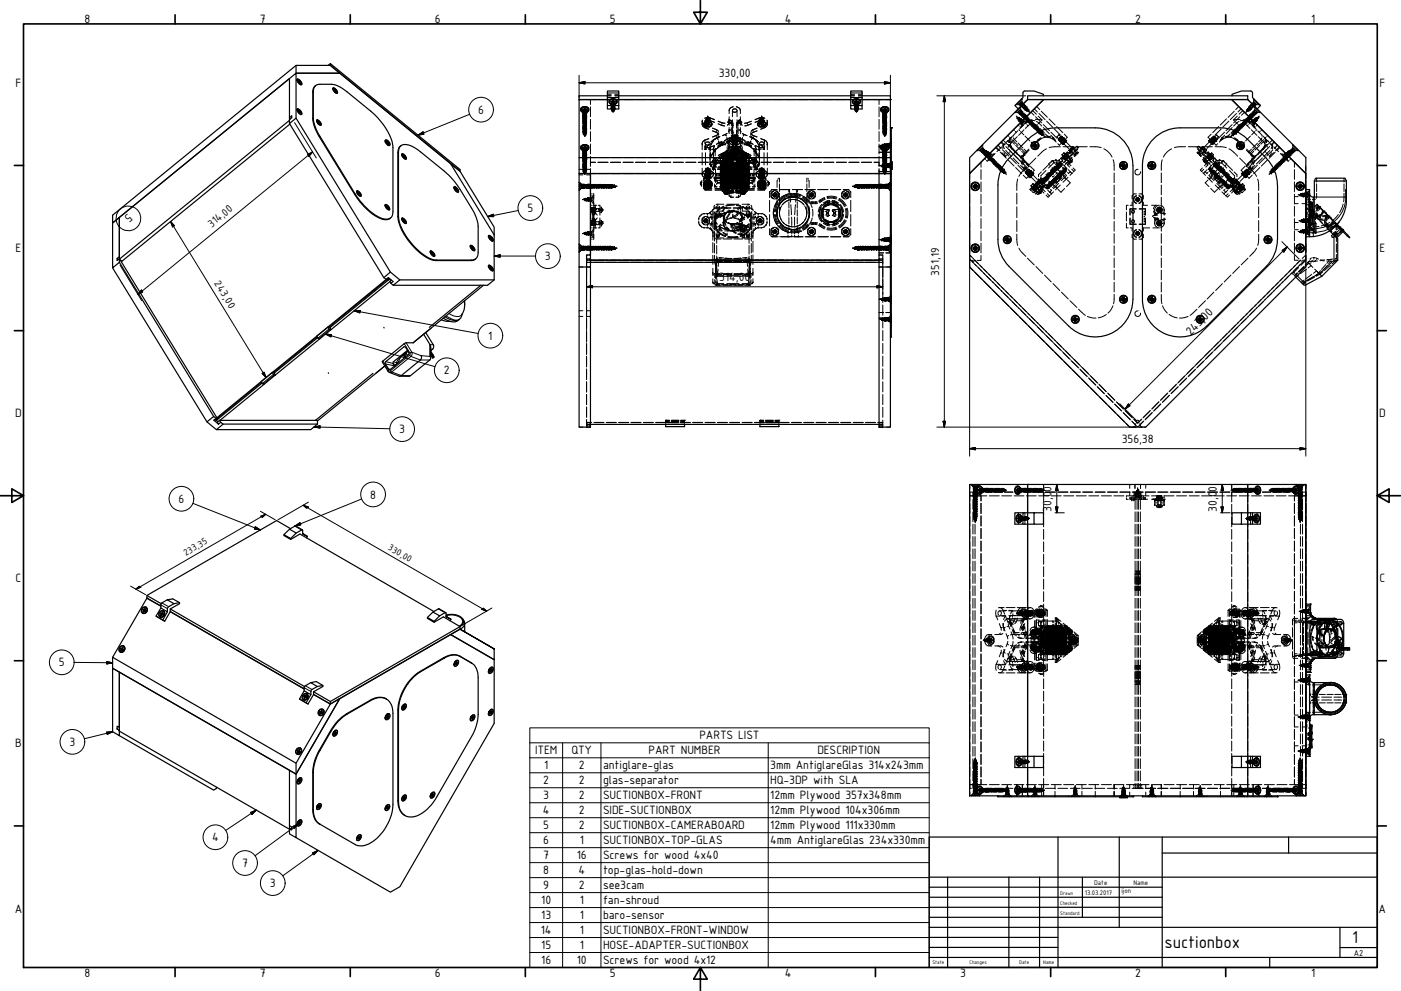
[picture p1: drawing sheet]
<svg xmlns="http://www.w3.org/2000/svg" width="594mm" height="420mm" viewBox="0 0 594 420" stroke-linecap="round" stroke-linejoin="round" font-family="sans-serif">
<defs><g id="words">
<g font-size="7.9">
<text x="573.3" y="400">1</text>
<text x="493.8" y="402.1">suctionbox</text>
</g>
<g font-size="5.5">
<text x="35.9" y="9.8">8</text>
<text x="110.2" y="9.8">7</text>
<text x="184.4" y="9.8">6</text>
<text x="258.6" y="9.8">5</text>
<text x="332.7" y="9.8">4</text>
<text x="407.2" y="9.8">3</text>
<text x="481.4" y="9.8">2</text>
<text x="556" y="9.8">1</text>
<text x="304.8" y="32.8">330,00</text>
<text x="6.6" y="36.9">F</text>
<text x="584.9" y="36.9">F</text>
<text x="202.8" y="48.2">6</text>
<text x="223.6" y="90">5</text>
<text x="54.3" y="90.5" transform="rotate(141 54.3 90.5)">5</text>
<text x="6.6" y="106.9">E</text>
<text x="584.9" y="106.9">E</text>
<text x="231.1" y="110.3">3</text>
<text x="305" y="119.2">314,00</text>
<text x="504.9" y="142.3" transform="rotate(-45 504.9 142.3)">243,00</text>
<text x="207" y="144.1">1</text>
<text x="188.2" y="158.7">2</text>
<text x="6.5" y="176.9">D</text>
<text x="584.8" y="176.9">D</text>
<text x="169.3" y="183.7">3</text>
<text x="475.7" y="187.9">356,38</text>
<text x="445.8" y="208.4" transform="rotate(-90 445.8 208.4)">0</text>
<text x="516" y="208.4" transform="rotate(-90 516 208.4)">0</text>
<text x="75.7" y="213.2">6</text>
<text x="157" y="211.4">8</text>
<text x="445.8" y="217" transform="rotate(-90 445.8 217)">30,0</text>
<text x="516" y="217" transform="rotate(-90 516 217)">30,0</text>
<text x="6.6" y="246.9">C</text>
<text x="584.9" y="246.9">C</text>
<text x="25" y="282.6">5</text>
<text x="6.5" y="316.9">B</text>
<text x="29.5" y="316.3">3</text>
<text x="296.5" y="313.5">PARTS LIST</text>
<text x="584.8" y="316.9">B</text>
<text x="226.9" y="319.8">ITEM</text>
<text x="242.3" y="319.8">QTY</text>
<text x="275" y="319.8">PART NUMBER</text>
<text x="346.6" y="319.8">DESCRIPTION</text>
<text x="230.7" y="326.2">1</text>
<text x="245.4" y="326.2">2</text>
<text x="255.7" y="326.2">antiglare-glas</text>
<text x="326.6" y="326.2">3mm AntiglareGlas 314x243mm</text>
<text x="230.4" y="332.5">2</text>
<text x="245.4" y="332.5">2</text>
<text x="255.7" y="332.5">glas-separator</text>
<text x="326.6" y="332.5">HQ-3DP with SLA</text>
<text x="230.4" y="338.9">3</text>
<text x="245.4" y="338.9">2</text>
<text x="255.7" y="338.9">SUCTIONBOX-FRONT</text>
<text x="326.6" y="338.9">12mm Plywood 357x348mm</text>
<text x="230.2" y="345.2">4</text>
<text x="245.4" y="345.2">2</text>
<text x="255.7" y="345.2">SIDE-SUCTIONBOX</text>
<text x="326.6" y="345.2">12mm Plywood 104x306mm</text>
<text x="230.4" y="351.6">5</text>
<text x="245.4" y="351.6">2</text>
<text x="255.7" y="351.6">SUCTIONBOX-CAMERABOARD</text>
<text x="326.6" y="351.6">12mm Plywood 111x330mm</text>
<text x="90" y="356.7">4</text>
<text x="230.4" y="357.9">6</text>
<text x="245.8" y="357.9">1</text>
<text x="255.7" y="357.9">SUCTIONBOX-TOP-GLAS</text>
<text x="326.6" y="357.9">4mm AntiglareGlas 234x330mm</text>
<text x="230.4" y="364.3">7</text>
<text x="244.6" y="364.3">16</text>
<text x="255.7" y="364.3">Screws for wood 4x40</text>
<text x="102.7" y="367.6">7</text>
<text x="230.4" y="370.6">8</text>
<text x="245.3" y="370.6">4</text>
<text x="255.7" y="370.6">top-glas-hold-down</text>
<text x="114.4" y="376.2">3</text>
<text x="230.4" y="377">9</text>
<text x="245.4" y="377">2</text>
<text x="255.7" y="377">see3cam</text>
<text x="229.5" y="383.3">10</text>
<text x="245.8" y="383.3">1</text>
<text x="255.7" y="383.3">fan-shroud</text>
<text x="6.3" y="386.9">A</text>
<text x="229.5" y="389.7">13</text>
<text x="245.8" y="389.7">1</text>
<text x="255.7" y="389.7">baro-sensor</text>
<text x="584.6" y="386.9">A</text>
<text x="229.3" y="396">14</text>
<text x="245.8" y="396">1</text>
<text x="255.7" y="396">SUCTIONBOX-FRONT-WINDOW</text>
<text x="229.5" y="402.4">15</text>
<text x="245.8" y="402.4">1</text>
<text x="255.7" y="402.4">HOSE-ADAPTER-SUCTIONBOX</text>
<text x="229.5" y="408.7">16</text>
<text x="244.6" y="408.7">10</text>
<text x="255.7" y="408.7">Screws for wood 4x12</text>
<text x="35.9" y="414.1">8</text>
<text x="110.2" y="414.1">7</text>
<text x="184.4" y="414.1">6</text>
<text x="258.6" y="414.1">5</text>
<text x="332.7" y="414.1">4</text>
<text x="407.2" y="414.1">3</text>
<text x="481.4" y="414.1">2</text>
<text x="556" y="414.1">1</text>
</g>
<text font-size="5.3" x="398.2" y="116.9" transform="rotate(-90 398.2 116.9)">351,19</text>
<text font-size="5" x="89.8" y="96.6" transform="rotate(-39 89.8 96.6)">314,00</text>
<text font-size="4.8" x="90.7" y="120.1" transform="rotate(59 90.7 120.1)">243,00</text>
<g font-size="4.3">
<text x="164.3" y="233" transform="rotate(30 164.3 233)">330,00</text>
<text x="78.8" y="235.8" transform="rotate(-30 78.8 235.8)">233,35</text>
</g>
<text font-size="3.9" x="574.1" y="405.1">A2</text>
<g font-size="3.1">
<text x="464" y="375.1">Date</text>
<text x="480.6" y="375.1">Name</text>
<text x="460" y="379.4">13.03.2017</text>
<text x="475.6" y="378.8">ijon</text>
</g>
<g font-size="2.3">
<text x="449.6" y="379.4">Drawn</text>
<text x="449.6" y="383.6">Checked</text>
<text x="449.6" y="387.9">Standard</text>
<text x="395.4" y="408.8">State</text>
<text x="411.1" y="408.5">Changes</text>
<text x="432.2" y="408.8">Date</text>
<text x="442.4" y="408.8">Name</text>
</g>
</g></defs>
<!-- layer: Hidden (ISO) -->
<g fill="none" stroke="#000" stroke-width=".42">
<path d="M257.6 40h1.5M260.7 40h1.7M360.7 40h1.6M364 40h1.6M245.6 42.2h2M246.3 46a2.06 2.06 0 0 1 3.3 0M246.3 46.9l.7 .6 1 .2M247.1 52.3a.83 .83 0 0 1 1.3-.5 .83 .83 0 0 1 .1 1.3 .83 .83 0 0 1-1.3-.2M247.1 47.2v.8M247.1 48.9v.9M247.2 55.4a.79 .79 0 0 0 .8 .6 .79 .79 0 0 0 .7-.6l-1.1-.2-.5 .6M247.2 52.1a.74 .74 0 0 0 .6 .8 .74 .74 0 0 0 .9-.6l-.5-.3-.9 .5"/>
<path d="M247.3 55.1a.82 .82 0 0 1 1.2-.1 .82 .82 0 0 1-.2 1.3 .82 .82 0 0 1-1.2-.5l.1-.1M247.3 47.5a.67 .67 0 0 1 .7-.9 .67 .67 0 0 1 .6 .9M247.3 50.1a.67 .67 0 0 1 .7-.8 .67 .67 0 0 1 .6 .8M247.3 46.6a.68 .68 0 0 0-.1 .8 .68 .68 0 0 0 .8 .3M247.3 49.5a.67 .67 0 0 0 .7 .9 .67 .67 0 0 0 .6-.9M247.3 49.4h-.1a.79 .79 0 0 1 1.1-.6 .79 .79 0 0 1 .3 1.2 .79 .79 0 0 1-1.2 .1M247.3 50.1l.7 .3 .7-.3a.76 .76 0 0 0-.9-.5 .76 .76 0 0 0-.5 .9M247.3 48.8a.76 .76 0 0 0 .4 1 .76 .76 0 0 0 1-.4l-.7-.4-.5 .2M247.3 46.3h-.2l.2 .2M247.3 46.6l.5 .4M247.5 56.2l.2 .2a.47 .47 0 0 0-.1 .8 .47 .47 0 0 0 .7-.3h-.3M247.5 49.3a.76 .76 0 0 1 1.1 .3 .76 .76 0 0 1-.4 1.1 .76 .76 0 0 1-1-.7l.2-.1"/>
<path d="M247.5 48.2a.5 .5 0 0 1 .8-.1 .5 .5 0 0 1 0 .8 .5 .5 0 0 1-.8-.1 .46 .46 0 0 1 .8-.1 .46 .46 0 0 1-.2 .7M247.5 47.7a.5 .5 0 0 1 .7-.2 .5 .5 0 0 1 .2 .7 .5 .5 0 0 1-.8 .1M247.5 48.2a.42 .42 0 0 0 .3 .5 .42 .42 0 0 0 .5-.3 .48 .48 0 0 0-.7-.1 .48 .48 0 0 0 0 .8 .48 .48 0 0 0 .7-.2l-.2-.1M247.5 47.5a.41 .41 0 0 0 .3 .6 .41 .41 0 0 0 .5-.4l-.8 .2M247.5 46.6h.3M247.5 46.3h.3M247.5 47l.3 .3M247.6 55.2l-.3-.1a.72 .72 0 0 1 .7-.9 .72 .72 0 0 1 .7 .8l-.4 .7h-.6M247.6 55.9l-.1-.1a.44 .44 0 0 1 .8-.1 .44 .44 0 0 1-.3 .7M247.6 56l-.1 .3M247.6 53.3l1.1-.1a.7 .7 0 0 0-1-.5 .7 .7 0 0 0-.2 1.1M247.6 49.5l.7 .1a.47 .47 0 0 0-.7 0 .47 .47 0 0 0 .2 .7 .47 .47 0 0 0 .6-.3l-.6-.1"/>
<path d="M247.6 55.5a.41 .41 0 0 0 .1 .6 .41 .41 0 0 0 .6-.2h-.5M247.6 56.1l-.1 .4 .6 .3M247.6 54.2a.72 .72 0 0 0 0 1.2 .72 .72 0 0 0 1.1-.5l-.9-.2M247.7 56.6l.3 .1M247.7 55.9l-.1 .1M247.8 49.1a.47 .47 0 0 1 .6 .2 .47 .47 0 0 1-.3 .6 .47 .47 0 0 1-.6-.1 .48 .48 0 0 1 .9 .1 .48 .48 0 0 1-.6 .6M247.8 54.3a.43 .43 0 0 0-.2 .8 .43 .43 0 0 0 .7-.3 .49 .49 0 0 0-.7 0 .49 .49 0 0 0 .1 .8 .49 .49 0 0 0 .7-.2 .45 .45 0 0 0-.4-.4 .45 .45 0 0 0-.5 .4 .5 .5 0 0 0 .8 0 .5 .5 0 0 0 0-.7 .5 .5 0 0 0-.8 .1l.3 .1M247.8 50.7l.6-.1a.47 .47 0 0 0-.7-.2 .47 .47 0 0 0 0 .8 .47 .47 0 0 0 .7-.2h-.8M247.8 47l-.2 .2M247.8 47.3h.1M247.8 45.8h.1M247.8 47.1v.2"/>
<path d="M247.8 56.7l.4 .5-.5-.4M247.8 52.3a.76 .76 0 0 1 .9 .6 .76 .76 0 0 1-.6 .9 .76 .76 0 0 1-.9-.6l.5-.3M247.8 56.4h.2M247.8 56.6h.2M247.9 47.7h.1M247.9 52.2l-.6-.2a.68 .68 0 0 1 .6-.7 .68 .68 0 0 1 .7 .7 .68 .68 0 0 1-.6 .7M247.9 51.1h-.1a.69 .69 0 0 0-.3 1.2 .69 .69 0 0 0 1.2-.5l-.7-.3M247.9 53.3a.44 .44 0 0 0-.3 .7 .44 .44 0 0 0 .7-.2 .5 .5 0 0 0-.8 .3 .5 .5 0 0 0 .7 .6M248 56.6v.1M248 56h-.3l.6 .3-.1 .4M248 56.9v.7a.53 .53 0 0 0 .4-.6 .53 .53 0 0 0-.5-.5 .53 .53 0 0 0-.5 .5l.3 .1M248 56.9l.2 .1-.5-.1 .5 .2-.2 .3"/>
<path d="M248 48l-.5-.1a.44 .44 0 0 1 .7-.2 .44 .44 0 0 1 .1 .6M248 53.9l-.5-.1a.47 .47 0 0 1 .7-.2 .47 .47 0 0 1 0 .7 .47 .47 0 0 1-.7-.2l.8 .2M248 55.7a.7 .7 0 0 0-.7 .9 .7 .7 0 0 0 1.2 .2M248 55.6l.7 .5-.3 .4h-.6M248 47.3v-.3l-.6 .2-.3 .5 .7 .6M248 55.5a.42 .42 0 0 0-.4 .6 .42 .42 0 0 0 .7-.1h-.1M248 47.3a.46 .46 0 0 0-.5 .4 .46 .46 0 0 0 .3 .5 .46 .46 0 0 0 .5-.3M248 55.6v.4M248 56.4v.2M248 56.7h.1M248 56h.1M248 56h-.5a.43 .43 0 0 1 .7-.2 .43 .43 0 0 1 0 .7l-.4-.3-.2 .4"/>
<path d="M248 47.2l-.9 .4 .9 .5-.3-.3M248 50.1a.43 .43 0 0 1 .2 .7 .43 .43 0 0 1-.7-.1 .52 .52 0 0 1 .7 0 .52 .52 0 0 1 .1 .7 .52 .52 0 0 1-.7 .1M248 56.4l.3 .2-.3 .1M248 47h.2M248 47.3h.2M248 45.8h.2M248.1 56.6h-.1M248.2 55.4l.5 .3v.5l-.7 .5M248.2 48a.4 .4 0 0 1 0 .7 .4 .4 0 0 1-.6-.3 .52 .52 0 0 1 .7 .1 .52 .52 0 0 1 0 .7 .52 .52 0 0 1-.8-.1v-.1a.42 .42 0 0 1 .4-.4 .42 .42 0 0 1 .4 .3 .47 .47 0 0 1-.7 0 .47 .47 0 0 1 .1-.7 .47 .47 0 0 1 .7 .2l-.3 .2M248.2 50.9l.4-.1a.69 .69 0 0 0-.7-.8 .69 .69 0 0 0-.7 .8 .69 .69 0 0 0 .8 .6M248.2 52.2a.46 .46 0 0 0-.7 .2 .46 .46 0 0 0 .2 .6 .46 .46 0 0 0 .6-.2 .48 .48 0 0 0-.7 .2 .48 .48 0 0 0 .4 .6M248.2 46.6h.2"/>
<path d="M248.2 46.3h.2M248.2 47.1v.2M248.2 49.1l-1-.2a.72 .72 0 0 1 1.1-.6 .72 .72 0 0 1 0 1.2l.1-.1a.48 .48 0 0 0-.7-.1 .48 .48 0 0 0 0 .7 .48 .48 0 0 0 .7-.1 .47 .47 0 0 0-.6-.2 .47 .47 0 0 0-.2 .6M248.2 51.2a.42 .42 0 0 1 0 .7 .42 .42 0 0 1-.6-.2 .51 .51 0 0 1 .7 0 .51 .51 0 0 1 0 .7 .51 .51 0 0 1-.8-.2l.9-.2a.46 .46 0 0 1-.7 .2 .46 .46 0 0 1 0-.7 .46 .46 0 0 1 .7 .2l-.4 .1M248.2 53.1h-.7a.47 .47 0 0 0 .7 .2 .47 .47 0 0 0 0-.8 .47 .47 0 0 0-.7 .2h.8a.46 .46 0 0 0-.6-.2 .46 .46 0 0 0-.2 .6 .46 .46 0 0 0 .7 .2l.2-.1a.45 .45 0 0 0-.6-.2 .45 .45 0 0 0-.2 .6M248.2 48a.72 .72 0 0 0-1 .6 .72 .72 0 0 0 .9 .8l.6-.3-.4-.5M248.2 54.5a.47 .47 0 0 0-.6 .2 .47 .47 0 0 0 .2 .6 .47 .47 0 0 0 .6-.2 .48 .48 0 0 0-.8 0 .48 .48 0 0 0 .4 .8M248.3 54.9l-.8 .1a.46 .46 0 0 1 .7-.2 .46 .46 0 0 1 0 .7 .46 .46 0 0 1-.7-.2h.7M248.3 51.3a.47 .47 0 0 0-.7 .1 .47 .47 0 0 0 .2 .7 .47 .47 0 0 0 .6-.2 .49 .49 0 0 0-.8 0 .49 .49 0 0 0 .2 .7M248.3 52.4a.44 .44 0 0 1-.2 .6 .44 .44 0 0 1-.6-.3 .5 .5 0 0 1 .8-.1 .5 .5 0 0 1 0 .8 .5 .5 0 0 1-.8-.1l.2-.1M248.3 49.1a.41 .41 0 0 1-.1 .7 .41 .41 0 0 1-.6-.4 .48 .48 0 0 1 .7 .2 .48 .48 0 0 1-.1 .6 .48 .48 0 0 1-.7-.1l.1-.1M248.3 51.6l-.8 .1a.46 .46 0 0 1 .7-.2 .46 .46 0 0 1 0 .8 .46 .46 0 0 1-.7-.3h.5"/>
<path d="M248.4 50a.73 .73 0 0 1-.1 1.1 .73 .73 0 0 1-1.1-.5l.4-.3 .7 .1M248.4 53.7a.47 .47 0 0 1-.4 .4 .47 .47 0 0 1-.5-.3 .48 .48 0 0 1 .7-.1 .48 .48 0 0 1 0 .7 .48 .48 0 0 1-.7-.1l.5-.1M248.4 50.3a.46 .46 0 0 1-.3 .5 .46 .46 0 0 1-.6-.3 .5 .5 0 0 1 .8-.1 .5 .5 0 0 1 0 .8 .5 .5 0 0 1-.8-.1l.3-.1M248.4 53.6a.46 .46 0 0 0-.6-.2 .46 .46 0 0 0-.2 .7 .46 .46 0 0 0 .7-.1 .5 .5 0 0 0-.7 .1 .5 .5 0 0 0 .1 .7M248.4 50.4a.47 .47 0 0 0-.7-.1 .47 .47 0 0 0 0 .7 .47 .47 0 0 0 .7-.2 .47 .47 0 0 0-.7 0 .47 .47 0 0 0 0 .7M248.4 47l-.2 .3M248.5 54.5l-1.2 .1a.69 .69 0 0 1 .5-.9 .69 .69 0 0 1 .9 .6l-.1 .7M248.5 53.9l.2-.2a.75 .75 0 0 0-1-.6 .75 .75 0 0 0-.4 1.1 .75 .75 0 0 0 1 .3M248.5 53.7a.8 .8 0 0 0-1.2 .1 .8 .8 0 0 0 .3 1.2 .8 .8 0 0 0 1.1-.6l-.1-.1M248.5 46.6l-.3 .4M248.6 46.3h.3l-.3 .3h.3l-.2 .7-.7 .4M248.6 56.4a.63 .63 0 0 0-.8-.6 .63 .63 0 0 0-.4 .9h.6"/>
<path d="M248.7 53.2a.8 .8 0 0 1-.6 1 .8 .8 0 0 1-1-.5l.7-.4 .7 .3M248.7 51.2a.77 .77 0 0 1-.8 .5 .77 .77 0 0 1-.7-.6 .87 .87 0 0 1 .9-.3 .87 .87 0 0 1 .6 .8M248.7 48.1a.74 .74 0 0 0-1-.6 .74 .74 0 0 0-.4 1.1 .74 .74 0 0 0 1.1 .2l.2-.1M248.7 47.9a.73 .73 0 0 1-.7 .7 .73 .73 0 0 1-.7-.6l1.1-.1 .3 .4M248.7 50.8a.85 .85 0 0 0-1.3-.2 .85 .85 0 0 0 0 1.3 .85 .85 0 0 0 1.3-.2v-.2M248.7 47.2v.8M248.7 48.9v.9M248.7 42.2h4.2M249.6 46.9l-.7 .6-.9 .2M250.4 42.2v2.1M250.4 45.3v4.2M250.4 50.6v4.2"/>
<path d="M250.4 55.8v4.2M254 42.2h5.1M257.6 40.6h1.5M259.1 43.2l.2 1 .7 .2M259.1 43.8a.8 .8 0 0 0 .7 .9 .8 .8 0 0 0 .9-.7M259.1 44.2v.3M259.1 46h.2M259.1 46l.2 .1M259.1 44l.4 .1M259.1 44h.1M259.2 46a.77 .77 0 0 1 .8-.7 .77 .77 0 0 1 .7 .7M259.3 42.2h4.2"/>
<path d="M259.3 44.2a.67 .67 0 0 0 .7 .9 .67 .67 0 0 0 .6-.9M259.3 43.2l.2 .1M259.4 46.8a.57 .57 0 0 0 .6 .3 .57 .57 0 0 0 .5-.4l-.3-.2-.7 .5h.3M259.4 45.5l.8 .2 .5-.3a.69 .69 0 0 0-1.1-.4 .69 .69 0 0 0 .1 1.1M259.4 43.9l.3 .5M259.4 46h.1M259.4 46.1h.1M259.4 44l.1 .1M259.4 43.9v.1M259.4 43.9l-.1 .1M259.5 44.1l.1 .3a.44 .44 0 0 1 .5-.4 .44 .44 0 0 1 .3 .6 .44 .44 0 0 1-.5 .3M259.5 46l.3-.5h.5l-.2 .5 .5 .1a.73 .73 0 0 1-.8 .7 .73 .73 0 0 1-.7-.8"/>
<path d="M259.5 46v.1M259.5 43.7l.3 .2M259.5 46.1l.1 .2M259.6 46.2h.7l-.6-.1v.3M259.7 46.3l.7-.1-.5 .4-.3-.1 .2-.2M259.7 45h-.2a.46 .46 0 0 1 .7-.2 .46 .46 0 0 1 0 .7 .46 .46 0 0 1-.7-.2l.6-.1M259.7 43.5l.1 .4M259.7 43.9a.74 .74 0 0 0-.2 1.2 .74 .74 0 0 0 1.2-.5l-.7-.3-.5 .3M259.7 47.1l.1 .1M259.8 47l.4-.3-.5 .2 .4 .3M259.8 44.5a.46 .46 0 0 1 .6 .2 .46 .46 0 0 1-.2 .6 .46 .46 0 0 1-.6-.2l.8 .2a.62 .62 0 0 1-.7 .4 .62 .62 0 0 1-.5-.6 .75 .75 0 0 1 1.2-.1 .75 .75 0 0 1-.2 1.1M259.8 44.6l-.3-.3 .3-.2 .6 .6"/>
<path d="M259.8 43.9h.1M259.8 47v.2M259.8 44.5l.4 .1M259.9 44.4h.1M260 44.5l-.2 .1M260 43.9h.2M260.1 46.3h.2l-.3 .3-.3-.2M260.2 47l-.4-.3 .4 .1-.4 .4M260.2 44.6l.2-.3-.3-.2-.6 .3v.3M260.2 44.5a.46 .46 0 0 0-.7 .2 .46 .46 0 0 0 .2 .6 .46 .46 0 0 0 .6-.2h-.5l-.3 .3M260.2 47l-.1 .2M260.2 45h.1a.43 .43 0 0 0-.6-.2 .43 .43 0 0 0 0 .7 .43 .43 0 0 0 .6-.2l-.5-.1"/>
<path d="M260.2 43.9a.74 .74 0 0 1 .2 1.2 .74 .74 0 0 1-1.2-.5l.8-.3 .5 .3M260.3 43.5l-.1 .4M260.3 46l.1 .1M260.4 46l-.3-.5h-.4l.1 .5-.5 .1a.73 .73 0 0 0 .8 .7 .73 .73 0 0 0 .6-.8M260.4 43.7l-.2 .2M260.4 46h.1M260.4 46l-.1 .1M260.4 46.1l-.1 .2M260.5 44.1l-.2 .3v-.4h-.3a.45 .45 0 0 0-.5 .4 .45 .45 0 0 0 .5 .5M260.5 46.8a.52 .52 0 0 1-.6 .4 .52 .52 0 0 1-.4-.5h.7l.1 .3M260.5 44v.1M260.5 44l-.3 .4"/>
<path d="M260.5 43.2l-.1 .1M260.5 46.1h-.1M260.7 46h.1M260.7 44h.1M260.7 46a.8 .8 0 0 0-.8-.7 .8 .8 0 0 0-.8 .7M260.7 43.8a.8 .8 0 0 1-.7 1 .8 .8 0 0 1-.9-.8M260.7 40.6h1.7M260.7 44.2v.3M260.7 46v.1M260.9 43.2l-.2 .8-.7 .4M264.5 42.2h4.3M269.9 42.2h4.2"/>
<path d="M275.1 42.2h4.2M280.4 42.2h4.2M285.7 42.2h4.2M291 42.2h4.2M296.2 42.2h4.3M297.9 52.1v1.1a3.3 3.3 0 0 0 2.6 1.6M298.8 51.3l2-.3 2.2 .9M299.3 52.6v.2M299.3 52.8h.2M299.3 52.6h.1M299.3 52.7v.1M299.3 52l.3 .4 .7 .1"/>
<path d="M299.3 50.8l.4 .1M299.3 50.8a.74 .74 0 0 1 .7-.7 .74 .74 0 0 1 .8 .6l-.5 .3M299.3 50.8l.6 .7 1-.2M299.3 50.8h.2M299.4 51.9l.1 .3M299.5 52.3l-.2 .3M299.5 50.8h.2M299.6 51.5a1.21 1.21 0 0 0-1.3 1.3 1.21 1.21 0 0 0 1.4 1.1M299.6 51.6l.1 .8M299.7 51.8a.47 .47 0 0 0 .7 .1 .47 .47 0 0 0 0-.7 .47 .47 0 0 0-.7 .2l.2 .4h.6M299.7 50.9l.7 .5M299.7 51.5a1.21 1.21 0 0 0-1.4 1.1 1.21 1.21 0 0 0 1.3 1.3"/>
<path d="M299.7 51.4l.5 .3 .3-.3h-.8l.3 .3 .5-.3M299.7 52.4l.3 .1M299.7 52.6h.2M299.7 52.8h.2M299.7 50.8v.1M299.7 50.6v.2M299.8 51.5l.3-.1a.64 .64 0 0 1 .8 .8 .64 .64 0 0 1-1.1 .2l.2 .1M299.8 49.8a.4 .4 0 0 0 .4 .5 .4 .4 0 0 0 .3-.5l-.9 .3M299.8 50.6l.4 .2 .3-.1-.6-.4-.2 .2 .3 .2M299.8 50.6l.7 .1a.75 .75 0 0 0-1.1 .2 .75 .75 0 0 0 .5 1.1 .75 .75 0 0 0 .9-.6M299.8 50.6v.1a.75 .75 0 0 1 1.1 .4 .75 .75 0 0 1-.6 1 .75 .75 0 0 1-.9-.7M299.8 50.8l-.1 .2 .2 .2 .6-.2"/>
<path d="M299.8 49.8h.2M299.8 49.9h.1M299.9 49.9l.5 .2-.2-.1M299.9 51.2l-.6 .7 .7 .6M299.9 52h.1M299.9 52.9l.1 .4M299.9 51.8h.1M299.9 51.8v.7M299.9 51.8l-.2 .2M300 49.8l.4 .2-.4 .2 .3-.3M300 49.8l-.1 .1M300 51.4l-.6 .5"/>
<path d="M300 52.1l-.3 .3M300.2 52h.2M300.2 51.8h.2M300.2 52.1l.3 .3M300.2 51.4l.6 .4-.1 .4M300.3 49.8l-.4 .2h.4M300.3 49.8v.1M300.3 51.2l.6 .7-.6 .6M300.3 49.8h.1M300.4 52.6h.1M300.4 52.9l-.2 .4M300.4 52.8h.1"/>
<path d="M300.4 51.8v.7M300.4 51.8l.1 .2M300.4 50.6l-.5 .2-.2-.3 .8-.1-.3 .3M300.4 50.8l.2 .2-.2 .2-.6-.2M300.5 51.5l-.7-.1-.5 .6M300.5 49.8h.1M300.5 51.5a1.21 1.21 0 0 1 1.4 1.1 1.21 1.21 0 0 1-1.2 1.3M300.5 52.4l-.2 .1M300.5 50.8l.1 .1M300.5 50.6l.1 .2M300.6 49.8a.52 .52 0 0 1-.4 .5 .52 .52 0 0 1-.6-.3l.6-.2 .5 .3M300.6 51.6l-.1 .8"/>
<path d="M300.6 50.9l-.7 .5M300.6 50.8h.1M300.6 49.8l-.3 .1M300.6 50.8l-.1 .1M300.7 51.5a1.21 1.21 0 0 1 1.2 1.3 1.21 1.21 0 0 1-1.4 1.1M300.7 50.9l-.1 .1M300.8 52.6l.2 .2M300.8 52.6h.2M300.8 52.8h.2M300.8 50.8h.1M300.8 52.3l.2 .3M300.9 50.8a.75 .75 0 0 0-.7-.6 .75 .75 0 0 0-.7 .5l.5 .3"/>
<path d="M300.9 50.8l-.6 .7-.9-.2M301 52.6h.1M301 52.7v.1M301.5 42.2h4.3M302.1 55.5l2.4 1.2M304.5 52.5l2.8 .9M304.7 57.7l-.7 .7M306.8 42.2h4.2M309.1 52.2l-.7 .9M310.3 59.9v.6M310.3 59.9v.1M310.5 59.9l.1 .4"/>
<path d="M310.5 59.7l-.2 .2M310.6 59.9l.6 .7 1.2-.3M310.6 59.9v.1M310.6 59.7v.2M310.6 59.7h.1M310.6 60l.7 .5 .7-.1M310.6 58.5v.1M310.6 58.3v.1M310.6 60h.1M310.6 59.2h.1M310.6 59.3h.1M310.6 59.1v.2"/>
<path d="M310.7 59.4h.1M310.8 58.7v.1M310.8 58.1v.1M310.8 59.6l-.2 .1M310.8 52.5v.2M310.8 53.1v1.2M310.8 55.2v2.7M310.8 59.3v.3M310.8 59.4l1.2-.2 .5 .7M310.8 58.3a1.62 1.62 0 0 0-1.6 1.7 1.62 1.62 0 0 0 1.8 1.5M310.8 59.3v.1M310.8 59.5v1.8"/>
<path d="M310.9 59.4h.1M310.9 58.9h.1M310.9 58h.1M310.9 59.4l-.1 .1M310.9 59.9l.5 .5 .4-.1M311 59.9l.3 .3h.5l-.8 .3 .1 .4h.7M311 58.3a1.62 1.62 0 0 0-1.8 1.5 1.62 1.62 0 0 0 1.6 1.7M311 59.4h.1M311 59.4l-.2 .1M311 59.6l.5 .1M311 59.6l-.2 .3M311 59.2l-.2 .2"/>
<path d="M311 59.3h.1M311 59.2v.2M311 59.5v.1M311.1 59.9l.6 .3-.6 .4M311.1 60a.8 .8 0 0 1 1 0 .8 .8 0 0 1 .2 1l-1.1 .2M311.1 59.7l.7 .3M311.1 58.5l.7 .3M311.1 58.5v.4M311.1 59.3v.4M311.1 59.9v.2M311.2 59.3h.8l.5 .6M311.2 59.7h-.4l-.2 .3"/>
<path d="M311.2 59.2l-.4 .1M311.2 59.2l-.1 .1M311.3 58l-.3-.4 .3-.3h.5l.4 .3 .1 2.7M311.3 59.5h.7l.2 .4M311.3 59.2h.1M311.3 57.3l-.2 .3 .2 .3 .7-.3M311.3 59.7l.7 .2M311.3 58.1l.7 .4M311.4 59.1h.1M311.4 57.8h.1M311.4 59.3h.1M311.4 59.2h.1"/>
<path d="M311.5 59.2h-.5M311.5 59.2h.2M311.7 59.2h.4M311.7 59.1h.1M311.7 57.8h.1M311.7 59.3h.1M311.7 59.2h.1M311.8 59.2h.1M311.8 58l.4-.4-.9-.3-.3 .3v2.8M311.8 57.3l.2 .3-.2 .3-.7-.3M311.8 59.7l-.7 .2M311.8 59.5h-.7l-.1 .4"/>
<path d="M311.8 59.4l-.7 .3M311.8 58.1l-.7 .4M311.8 59.2l-.1 .1M311.8 59.5h-.7l-.2 .4M311.9 59.2l.4 .1M311.9 59.3h-.8l-.5 .7M311.9 59.2l.1 .5M312 59.9l-.6 .3 .6 .4M312 59.7l-.7-.2h.7l.2 .4M312 60l-.7-.1-.7 .6M312 58.5l-.7 .3M312 59.7l-.7 .3"/>
<path d="M312 58.5v.4M312 59.9v.2M312.1 59.6l-.4 .1M312.1 59.6l.3 .7M312.1 59.2l.3 .2M312.1 58.3a1.63 1.63 0 0 1 1.8 1.5 1.63 1.63 0 0 1-1.6 1.7M312.1 59.3l-.1 .1M312.1 42.2h4.2M312.1 59.2v.2M312.1 59.5v.1M312.2 59.9l-.4 .3h-.5l.9 .3-.2 .4h-.7M312.2 59.4h.1"/>
<path d="M312.2 59.9l-.5 .5-.4-.1M312.2 59.4l.1 .1M312.2 59.5h.1M312.3 59.7h-.5M312.3 59.7l.1 .3M312.3 59.3l.2 .2M312.3 58.3a1.63 1.63 0 0 1 1.6 1.7 1.63 1.63 0 0 1-1.8 1.5M312.3 59.4l-1.2-.2-.5 .7M312.3 59.3v.1M312.3 59.5l.1 .2M312.4 58.7v.1M312.4 58.1v.1"/>
<path d="M312.4 59.5h.1M312.4 59.6l.1 .1M312.4 58.5v.1M312.4 59.2v.6M312.4 59.8l.1 .1M312.4 58.3v.1M312.4 59.7v.3M312.5 59.9l-.7 .6-.7-.1M312.5 60h.1M312.5 59.3l-.1 .1M312.5 59.1v.8M312.5 59.9l-.6 .7-1.1-.3"/>
<path d="M312.5 59.9l-.1 .1M312.5 59.9v.1M312.6 59.7l.2 .2M312.7 59.9l-.2 .4M312.8 59.9v.6M312.8 59.9v.3M314 52.2l.7 .9M317.4 42.2h4.2M318.5 57.7l.6 .7M318.6 52.5l-2.8 .9M321 55.5l-2.4 1.2M322.1 52.6v.2"/>
<path d="M322.1 52.8h.2M322.1 52.6h.1M322.1 52.7v.1M322.2 50.8l.3 .1M322.2 50.8a.74 .74 0 0 1 .7-.7 .74 .74 0 0 1 .8 .6l-.5 .3M322.2 50.8l.6 .7 .9-.2M322.3 52.3l-.2 .3M322.4 50.8h.1M322.5 51.5a1.21 1.21 0 0 0-1.3 1.3 1.21 1.21 0 0 0 1.4 1.1M322.5 51.6l.1 .8M322.5 51.8a.46 .46 0 0 0 .6 .1 .46 .46 0 0 0 .2-.5 .46 .46 0 0 0-.5-.3 .47 .47 0 0 0-.1 .7 .47 .47 0 0 0 .7 0M322.5 50.9l.7 .5"/>
<path d="M322.5 50.8l.1 .1M322.6 51.5a1.21 1.21 0 0 0-1.4 1.1 1.21 1.21 0 0 0 1.3 1.3M322.6 51.4l.5 .3 .3-.3h-.9l.4 .3 .5-.3M322.6 52.4l.2 .1M322.6 52.6h.2M322.6 52.8h.2M322.6 50.8l-.1 .1M322.6 50.6l-.1 .2M322.6 51.5l.4-.1a.64 .64 0 0 1 .8 .8 .64 .64 0 0 1-1.2 .2l.2 .1M322.6 49.8a.4 .4 0 0 0 .4 .5 .4 .4 0 0 0 .4-.5l-.9 .3M322.6 42.2h4.3M322.7 50.6l.3 .2 .4-.1-.6-.4v.4"/>
<path d="M322.7 50.8l-.2 .2 .3 .2 .5-.2M322.7 49.8h.1M322.7 49.9h.1M322.8 51.2l-.6 .7 .6 .6M322.8 52h.1M322.8 52.9l.1 .4M322.8 51.8h.1M322.8 51.8v.7M322.8 51.8l-.2 .2M322.8 49.8l.4 .2h-.4M322.8 49.8v.1M322.9 51.4l-.5 .3v.5"/>
<path d="M322.9 52.1l-.3 .3M323 52h.2M323 51.8h.2M323 52.1l.4 .3M323.1 51.4l.6 .4-.1 .4M323.2 49.8l-.4 .2 .4 .2-.4-.3M323.2 49.9l-.3 .2M323.2 49.8v.1M323.2 49.8h.1M323.2 49.9h.1M323.2 51.2l.6 .7-.6 .6M323.2 52.6h.2"/>
<path d="M323.2 52.9l-.2 .4M323.2 52.8h.2M323.2 51.8v.7M323.2 51.8l.2 .2M323.3 50.6l-.5 .2-.2-.3 .7-.1-.2 .3M323.3 50.8l.2 .2-.3 .2-.6-.2M323.3 51.5l-.6-.1-.5 .6 .3 .4 .7 .1M323.3 49.8h.2M323.4 51.5a1.21 1.21 0 0 1 1.4 1.1 1.21 1.21 0 0 1-1.3 1.3M323.4 50.8l-.1 .4-.5 .2M323.4 52.4l-.2 .1M323.4 50.6l.1 .2"/>
<path d="M323.5 49.8a.52 .52 0 0 1-.5 .5 .52 .52 0 0 1-.5-.3l.5-.2 .5 .3M323.5 50.8h.1M323.5 49.8l-.1 .1M323.5 51.5a1.21 1.21 0 0 1 1.3 1.3 1.21 1.21 0 0 1-1.4 1.1M323.5 51.6l-.1 .8M323.5 50.9v.1M323.7 51.4a.75 .75 0 0 1-1 .6 .75 .75 0 0 1-.5-1.1 .75 .75 0 0 1 1.1-.2h-.7a.81 .81 0 0 1 1.1 .4 .81 .81 0 0 1-.5 1.1 .81 .81 0 0 1-1-.7l.1-.1M323.7 52.6l.1 .2M323.7 52.6h.1M323.7 52.8h.1M323.7 50.8h.1M323.7 52.3l.1 .3"/>
<path d="M323.8 50.8a.75 .75 0 0 0-.7-.6 .75 .75 0 0 0-.8 .5l.5 .3M323.8 50.8l-.6 .7-.9-.2M323.8 52.6h.1M323.8 52.7v.1M324.3 51.3l-2-.3-2.1 .9M325.2 52.1v1.1a3.3 3.3 0 0 1-2.6 1.6M327.9 42.2h4.3M333.2 42.2h4.2M338.5 42.2h4.2M343.8 42.2h4.2M349.1 42.2h4.2M354.3 42.2h4.2"/>
<path d="M359.6 42.2h4.3M360.7 40.6h1.6M362.3 43.2l.2 .3a.67 .67 0 0 0 .7 .9 .67 .67 0 0 0 .6-.9l.2-.3M362.3 44a.83 .83 0 0 0 .9 .7 .83 .83 0 0 0 .8-.7M362.3 43.8v.2M362.3 44.2v.3M362.3 46h.2M362.3 44h.2M362.3 46l.2 .1M362.4 46a.8 .8 0 0 1 .8-.7 .8 .8 0 0 1 .8 .7M362.5 44.2a.67 .67 0 0 0 .7 .9 .67 .67 0 0 0 .6-.9M362.5 43.2l.2 .1"/>
<path d="M362.6 46.8a.57 .57 0 0 0 .5 .3 .57 .57 0 0 0 .6-.4h-.7l-.2 .3M362.6 44l.3 .4-.1-.4h.3a.45 .45 0 0 1 .5 .4 .45 .45 0 0 1-.5 .5M362.6 46h.1M362.6 46.1h.1M362.6 44v.1M362.6 45.5l.9 .2 .4-.3a.68 .68 0 0 0-1.1-.4 .68 .68 0 0 0 0 1.1M362.6 44.1l.2 .3M362.7 46l.3-.5h.5l-.2 .5 .5 .1a.73 .73 0 0 1-.8 .7 .73 .73 0 0 1-.7-.8M362.7 46.2l.5 .4 .3-.1-.2-.2M362.7 46.2l.8 .1M362.7 46v.1M362.7 43.7l.3 .2"/>
<path d="M362.7 46.1l.1 .2M362.8 45.7l.7 .2-.6 .2zM362.8 45a.48 .48 0 0 1 .6-.2 .48 .48 0 0 1 .2 .7 .48 .48 0 0 1-.7 .1l-.2-.3 .6-.1M362.8 43.5l.2 .4M362.9 43.9a.74 .74 0 0 0-.2 1.2 .74 .74 0 0 0 1.2-.5l-.7-.3-.6 .3M363 47l.3-.3-.3 .1 .3 .4M363 44.5a.46 .46 0 0 1 .6 .2 .46 .46 0 0 1-.2 .6 .46 .46 0 0 1-.6-.2l.8 .2a.62 .62 0 0 1-.7 .4 .62 .62 0 0 1-.5-.6 .77 .77 0 0 1 1.2-.2 .77 .77 0 0 1-.1 1.2M363 44.6l-.3-.3 .3-.2 .6 .6M363 43.9h.1M363 47v.2M363 44.5l.3 .1M363 46.3l-.2 .2 .7-.1"/>
<path d="M363.2 43.9h.1M363.3 47l-.3-.3 .3 .1-.3 .4M363.3 44.6l.3-.3-.3-.2-.6 .6M363.3 44.5a.46 .46 0 0 0-.6 .2 .46 .46 0 0 0 .2 .6 .46 .46 0 0 0 .6-.2l-.3-.1-.5 .4M363.3 47v.2M363.4 43.9a.74 .74 0 0 1 .2 1.2 .74 .74 0 0 1-1.2-.5l.8-.3 .5 .3M363.4 47.1l-.1 .1M363.5 46.2l-.7 .1 .6-.2v.3M363.5 45a.48 .48 0 0 0-.6-.2 .48 .48 0 0 0-.2 .7 .48 .48 0 0 0 .7 .1l.2-.3-.6-.1M363.5 43.5l-.2 .4M363.5 46l.1 .1M363.6 46l-.3-.5h-.5l.2 .5-.5 .1a.73 .73 0 0 0 .8 .7 .73 .73 0 0 0 .7-.8"/>
<path d="M363.6 46v.1M363.6 46h.1M363.6 43.7l-.3 .2M363.6 46.1l-.1 .2M363.7 44.1l-.2 .3a.42 .42 0 0 0-.5-.4 .42 .42 0 0 0-.4 .6 .42 .42 0 0 0 .6 .3M363.7 44v.1M363.7 46.8a.57 .57 0 0 1-.5 .3 .57 .57 0 0 1-.6-.4l.4-.2 .7 .5h-.4M363.7 43.9l-.3 .5M363.7 43.9l.3 .1M363.7 46.1h-.1M363.7 43.9v.1M363.8 43.2l-.2 .1"/>
<path d="M363.9 46h.1M363.9 46a.8 .8 0 0 0-.8-.7 .8 .8 0 0 0-.8 .7M364 43.8a.83 .83 0 0 1-.7 .9 .83 .83 0 0 1-1-.7M364 42.2h5.1M364 40.6h1.6M364 44.2v.3M364 46l-.1 .1M364 44h-.1M370.1 42.2h4.3M372.7 42.2v2.1M372.7 45.3v4.2M372.7 50.6v4.2"/>
<path d="M372.7 55.8v4.2M373.5 46a2.06 2.06 0 0 1 3.3 0M373.5 46.9l.7 .6 1 .2M374.3 47.2v.8M374.3 48.9v.9M374.4 52.3a.79 .79 0 0 1 1.1-.5 .79 .79 0 0 1 .3 1.2 .79 .79 0 0 1-1.3 0l-.1-.1M374.4 55.4a.79 .79 0 0 0 .8 .6 .79 .79 0 0 0 .7-.6l-1.1-.2-.4 .6M374.4 52.1a.74 .74 0 0 0 .6 .8 .74 .74 0 0 0 .9-.6l-.6-.3-.8 .5M374.5 55.1a.75 .75 0 0 1 1.1-.1 .75 .75 0 0 1-.1 1.2h-.7l-.4-.5M374.5 47.5a.67 .67 0 0 1 .7-.9 .67 .67 0 0 1 .6 .9M374.5 50.1a.67 .67 0 0 1 .7-.8 .67 .67 0 0 1 .6 .8M374.5 46.6a.68 .68 0 0 0-.1 .8 .68 .68 0 0 0 .8 .3"/>
<path d="M374.5 49.5a.67 .67 0 0 0 .7 .9 .67 .67 0 0 0 .6-.9M374.5 49.4h-.1a.77 .77 0 0 1 1-.6 .77 .77 0 0 1 .4 1.1 .77 .77 0 0 1-1.2 .2M374.5 50.1l.7 .3 .7-.3a.76 .76 0 0 0-.9-.5 .76 .76 0 0 0-.5 .9M374.5 46.3h-.2l.2 .2M374.5 46.6l.5 .4M374.6 48.8a.67 .67 0 0 0 .3 1 .67 .67 0 0 0 .9-.6h-1.2M374.7 56.2l.2 .2a.47 .47 0 0 0-.1 .8 .47 .47 0 0 0 .7-.3h-.3M374.7 48.2a.49 .49 0 0 1 .7-.1 .49 .49 0 0 1 0 .7 .49 .49 0 0 1-.7-.1 .48 .48 0 0 1 .8 0 .48 .48 0 0 1-.2 .7M374.7 48.2a.47 .47 0 0 0 .4 .5 .47 .47 0 0 0 .5-.2 .5 .5 0 0 0-.7-.3 .5 .5 0 0 0-.1 .8 .5 .5 0 0 0 .7-.1l-.2-.1M374.7 47.5a.43 .43 0 0 0 .3 .6 .43 .43 0 0 0 .5-.4l-.7 .2M374.7 46.6h.3M374.7 47l.3 .3"/>
<path d="M374.7 46.3h.3M374.8 49.3a.78 .78 0 0 1 1 .3 .78 .78 0 0 1-.3 1.1 .78 .78 0 0 1-1-.3l.1-.5M374.8 47.5a.5 .5 0 0 1 .7 0 .5 .5 0 0 1-.1 .7 .5 .5 0 0 1-.7 0l-.3-.7 .8-.5v.3a.44 .44 0 0 0-.5 .4 .44 .44 0 0 0 .3 .5 .44 .44 0 0 0 .5-.3M374.8 55.9l-.1-.1a.46 .46 0 0 1 .8-.1 .46 .46 0 0 1-.3 .7M374.8 47.5l-.1 .2M374.8 56.3l.5 .5M374.8 53.3l1.1-.1a.72 .72 0 0 0-1-.5 .72 .72 0 0 0-.3 1.1M374.8 49.5l.8 .1a.46 .46 0 0 0-.7-.2 .46 .46 0 0 0 0 .8 .46 .46 0 0 0 .7-.2l-.6-.1M374.8 55.5a.41 .41 0 0 0 .1 .6 .41 .41 0 0 0 .6-.2h-.5M374.8 55.2l-.3-.1a.7 .7 0 0 1 .9-.8 .7 .7 0 0 1 .3 1.2l-.7 .2M374.8 56.1v.2M374.8 54.2a.72 .72 0 0 0 0 1.2 .72 .72 0 0 0 1.1-.5l-.9-.2"/>
<path d="M374.9 55.9l-.2 .4M375 49.1a.49 .49 0 0 1 .6 .2 .49 .49 0 0 1-.2 .7 .49 .49 0 0 1-.7-.2 .48 .48 0 0 1 .9 .1 .48 .48 0 0 1-.6 .6M375 54.3a.43 .43 0 0 0-.2 .8 .43 .43 0 0 0 .7-.3 .49 .49 0 0 0-.7 0 .49 .49 0 0 0 .1 .8 .49 .49 0 0 0 .7-.2 .45 .45 0 0 0-.4-.4 .45 .45 0 0 0-.5 .4 .5 .5 0 0 0 .8 0 .5 .5 0 0 0 0-.7 .5 .5 0 0 0-.8 .1l.3 .1M375 50.7l.6-.1a.47 .47 0 0 0-.7-.2 .47 .47 0 0 0 0 .8 .47 .47 0 0 0 .7-.2h-.8M375 47h.1M375 47.3h.1M375 45.8h.1M375 47.1v.2M375 56.7l.3 .5h-.3v-.4M375 52.3h.1a.73 .73 0 0 1 .9 .7 .73 .73 0 0 1-1 .7l-.6-.3 .5-.5M375 56.4h.2M375 56.6h.2"/>
<path d="M375.1 52.2l-.6-.2a.68 .68 0 0 1 .6-.7 .68 .68 0 0 1 .7 .7 .68 .68 0 0 1-.6 .7M375.1 51.1a.72 .72 0 0 0-.7 .7 .72 .72 0 0 0 .8 .7 .72 .72 0 0 0 .7-.7l-.7-.3M375.2 56.6v.1M375.2 56l.3 .4-.1 .3M375.2 56.9v.7a.53 .53 0 0 0 .4-.6 .53 .53 0 0 0-.5-.5 .53 .53 0 0 0-.5 .5l.3 .1M375.2 56.9l.2 .1-.5-.1 .4 .2-.1 .3M375.2 48l-.5-.1a.44 .44 0 0 1 .6-.2 .44 .44 0 0 1 .2 .6M375.2 55.7a.7 .7 0 0 0-.7 .9 .7 .7 0 0 0 1.2 .2M375.2 55.6l.7 .5-.3 .4h-.6M375.2 55.5a.42 .42 0 0 0-.4 .6 .42 .42 0 0 0 .7-.1h-.1M375.2 53.3a.44 .44 0 0 0-.5 .3 .44 .44 0 0 0 .3 .5 .44 .44 0 0 0 .5-.3 .5 .5 0 0 0-.8 .3 .5 .5 0 0 0 .7 .6M375.2 47.1l-.3 .1"/>
<path d="M375.2 55.6v.4M375.2 56.4v.2M375.2 56.7h.1M375.2 56h.1M375.2 56h-.4a.39 .39 0 0 1 .6-.2 .39 .39 0 0 1 0 .6h-.7l.5 .3M375.2 47.2l-.9 .4 .9 .5-.3-.3M375.2 50.1a.4 .4 0 0 1 .4 .4 .4 .4 0 0 1-.3 .4 .4 .4 0 0 1-.5-.2 .49 .49 0 0 1 .8 .4 .49 .49 0 0 1-.8 .4M375.2 53.9l-.5-.1a.47 .47 0 0 1 .7-.2 .47 .47 0 0 1 0 .7 .47 .47 0 0 1-.7-.2l.9 .2M375.2 47h.1M375.2 47.3h.1M375.2 45.8h.1M375.3 48.6l.3-.2a.46 .46 0 0 0-.7-.2 .46 .46 0 0 0 0 .8 .46 .46 0 0 0 .7-.3h-.1a.44 .44 0 0 0-.6 0 .44 .44 0 0 0-.1 .6 .48 .48 0 0 0 .8 0 .48 .48 0 0 0-.1-.7 .48 .48 0 0 0-.7 .1 .46 .46 0 0 0 .7 0 .46 .46 0 0 0-.3-.7 .73 .73 0 0 0-.7 .7 .73 .73 0 0 0 .6 .7 .73 .73 0 0 0 .8-.6l-.4-.2"/>
<path d="M375.3 56.4l.2 .2-.3 .1M375.3 56.6h-.1M375.3 55.4l.6 .3v.5l-.7 .5M375.3 50.9l.5-.1a.69 .69 0 0 0-.7-.8 .69 .69 0 0 0-.7 .8 .69 .69 0 0 0 .8 .6M375.3 52.2a.47 .47 0 0 0-.6 .3 .47 .47 0 0 0 .3 .6 .47 .47 0 0 0 .6-.3 .5 .5 0 0 0-.8 .1 .5 .5 0 0 0 .4 .7M375.3 46.6h.3M375.3 47.1v.2M375.3 46.3h.3M375.4 49.1l-1-.2a.7 .7 0 0 1 1-.5 .7 .7 0 0 1 .1 1.1M375.4 51.2a.42 .42 0 0 1 0 .7 .42 .42 0 0 1-.6-.2 .51 .51 0 0 1 .7 0 .51 .51 0 0 1-.1 .7 .51 .51 0 0 1-.7-.1l.3-.3h.6a.46 .46 0 0 1-.7 .2 .46 .46 0 0 1 0-.7 .46 .46 0 0 1 .7 .2l-.4 .1M375.4 52.7l-.6 .1a.46 .46 0 0 1 .6-.2 .46 .46 0 0 1 .2 .6 .46 .46 0 0 1-.6 .2l-.2-.3h.6M375.4 54.5a.47 .47 0 0 0-.6 .2 .47 .47 0 0 0 .2 .6 .47 .47 0 0 0 .6-.2 .48 .48 0 0 0-.8 0 .48 .48 0 0 0 .4 .8"/>
<path d="M375.5 54.9l-.8 .1a.46 .46 0 0 1 .7-.2 .46 .46 0 0 1 0 .7 .46 .46 0 0 1-.7-.2h.7M375.5 52.7a.46 .46 0 0 0-.5-.3 .46 .46 0 0 0-.3 .6 .46 .46 0 0 0 .5 .3l.4-.1a.45 .45 0 0 0-.6-.2 .45 .45 0 0 0-.2 .6M375.5 49.5l.1-.1a.48 .48 0 0 0-.7-.1 .48 .48 0 0 0 0 .7 .48 .48 0 0 0 .7-.1 .47 .47 0 0 0-.6-.2 .47 .47 0 0 0-.2 .6M375.5 42.2h2.1M375.5 49.1a.41 .41 0 0 1-.1 .7 .41 .41 0 0 1-.6-.4 .48 .48 0 0 1 .7 .2 .48 .48 0 0 1-.1 .6 .48 .48 0 0 1-.7-.1l.1-.1M375.5 51.6l-.8 .1a.46 .46 0 0 1 .7-.2 .46 .46 0 0 1 0 .8 .46 .46 0 0 1-.7-.3h.5M375.5 51.3a.48 .48 0 0 0-.7 0 .48 .48 0 0 0 .1 .7 .48 .48 0 0 0 .7-.1 .49 .49 0 0 0-.8 0 .49 .49 0 0 0 .2 .7M375.6 50a.73 .73 0 0 1-.1 1.1 .73 .73 0 0 1-1.1-.5l.4-.3 .7 .1M375.6 53.7l-.5 .4-.4-.2a.47 .47 0 0 1 .7-.2 .47 .47 0 0 1 0 .8 .47 .47 0 0 1-.7-.2l.5-.1M375.6 52.4a.47 .47 0 0 1-.3 .6 .47 .47 0 0 1-.6-.3 .5 .5 0 0 1 .8-.1 .5 .5 0 0 1 0 .8 .5 .5 0 0 1-.8-.1l.2-.1M375.6 50.3a.42 .42 0 0 1-.3 .5 .42 .42 0 0 1-.5-.3 .48 .48 0 0 1 .7 0 .48 .48 0 0 1-.1 .7 .48 .48 0 0 1-.7-.1l.3-.1M375.6 53.6a.46 .46 0 0 0-.7-.1 .46 .46 0 0 0 0 .7 .46 .46 0 0 0 .7-.2 .5 .5 0 0 0-.8 0 .5 .5 0 0 0 .2 .8"/>
<path d="M375.6 50.4a.47 .47 0 0 0-.7-.1 .47 .47 0 0 0 0 .7 .47 .47 0 0 0 .7-.2 .47 .47 0 0 0-.7 0 .47 .47 0 0 0 0 .7M375.6 47l-.3 .3M375.7 54.5l-1.2 .1a.72 .72 0 0 1 .9-.8 .72 .72 0 0 1 .4 1.2M375.7 53.9l.2-.2a.75 .75 0 0 0-1-.6 .75 .75 0 0 0-.5 1.1 .75 .75 0 0 0 1.1 .3M375.7 53.7a.77 .77 0 0 0-1.2 .1 .77 .77 0 0 0 .4 1.1 .77 .77 0 0 0 1-.5l-.1-.1M375.8 46.6a.68 .68 0 0 1 .1 .8 .68 .68 0 0 1-.7 .3M375.8 56.4a.63 .63 0 0 0-.8-.6 .63 .63 0 0 0-.4 .9h.6M375.8 46.3h.2l-.2 .2M375.8 46.6l-.5 .4M375.9 53.2a.77 .77 0 0 1-.5 1 .77 .77 0 0 1-1-.5l.6-.4 .7 .3M375.9 51.2a.77 .77 0 0 1-.8 .5 .77 .77 0 0 1-.7-.6 .87 .87 0 0 1 .9-.3 .87 .87 0 0 1 .6 .8M375.9 47.9a.73 .73 0 0 1-.7 .7 .73 .73 0 0 1-.7-.6l1.1-.1 .3 .4"/>
<path d="M375.9 50.8a.85 .85 0 0 0-1.3-.2 .85 .85 0 0 0 0 1.3 .85 .85 0 0 0 1.3-.2v-.2M375.9 48.1a.75 .75 0 0 0-.9-.6 .75 .75 0 0 0-.5 1 .75 .75 0 0 0 1.1 .3l.3-.1M376 47.2v.8M376 48.9v.9M376.8 46.9l-.7 .6-.9 .2M429.4 57.6l-.8 .8M430.3 47.7h.4M430.8 44.4h.5M430.9 47.1l.4 .1M431.2 47.7h.5M431.3 50.1v.1M431.4 46.6l.2 .2"/>
<path d="M431.4 49.8v.2M431.4 43.7l.5 .1M431.5 49.8l-.2 .5 1-.5-.2 .3M431.5 49.8h.1M431.5 55.5l-1.4 1.4M431.7 47.7l.9 .9M431.7 46.3l.2 .2M431.7 50.2l-.3 .1M431.7 50.7v.1M431.7 44.4h.5M431.8 50.5l-.1 .1M431.9 50l-.5-.2 .1 .4 .4-.1"/>
<path d="M431.9 47l.2 .3-.4-.1M431.9 43.2l.3 .3M432.1 50.5l-.2 .3 .7-.4-.7 .2M432.1 50.8l-.3 .1 1.1-.8-.4 .7M432.1 47.3l-.4 .4M432.1 45.8l.1 .4M432.1 51.4l.1 .1M432.2 44.4l.2 .2M432.2 42.9l.2 .3M432.2 50.1v.1M432.2 49.8h-.1M432.3 46.7l.1 .3-.3-.2"/>
<path d="M432.3 49.9l-.1 .1M432.3 51l-.1 .2M432.4 43.7l.2 .2h-.4M432.4 48.2l-.1 .1M432.5 50.8l.1 .2M432.5 50.8l-.4 .7 1.4-.8-.3 .4M432.5 50.7l-.1 .1M432.5 51.4h-.1M432.5 48.3l-.1 .1M432.5 47.9l-.1 .1M432.6 44l-.4 .4M432.6 50.9v.1"/>
<path d="M432.6 50.9l-.2 .5 .2-.1M432.6 48.2h.2M432.6 50.3h-.1M432.6 51.9v.1M432.7 47.6l-.2 .4 .9-.3-.5 .8M432.7 50.5l.1 .1M432.7 44.8l.2 .3M432.7 42.5l.1 .3M432.8 51.6l-.1 .1M432.8 50.2h.1M432.8 44.6l-.2 .1M432.8 52h-.1"/>
<path d="M432.8 46.6l-.4 .4M432.8 45.2v.4M432.8 46.1v.5M432.8 50.5v.1M432.8 46.6l.9 .9M432.8 43.2l.1 .5-.2-.3M432.8 50.6l-.2 .3M432.9 47.1l-.1 .2M432.9 44.4l.9-.3-.4 1 .7-.4M432.9 50.9l-.7 .2M432.9 47.1v.1M432.9 48.7l-.1 .1"/>
<path d="M432.9 44.6h.1M432.9 51.3l-.1 .4 .8-.4M432.9 50.3h.1M433 47.3l-.4 .9 .9-.4v.2M433 44l-.4 .7 .7-.5M433 51.9l1-.7-.9 1.3M433 47.2v.1M433 48.8l-.1 .1M433 48.4l-.1 .2M433.1 53.4v.6M433.1 47.3l-.1 .1M433.1 48.7h.2"/>
<path d="M433.1 50.8h-.1M433.1 45v.1M433.1 52.4v.1M433.2 47l-.9 1.4 .3-.2M433.2 47l-.1 .2M433.2 47l-.3 .1M433.3 52.3l-.2 .2M433.3 45.1l-.2 .1M433.3 44.7l-.1 .2M433.3 52.2l-.1 .1M433.3 51.1l-.4 .8 .4-.2M433.3 43.2l-.4 .4"/>
<path d="M433.3 41.8v.5M433.3 42.7v.5M433.3 43.2l.3 .3M433.4 49.2l1.3-.7-.9 1.4 .6-.3M433.4 47.6l-.1 .1M433.4 50.7h-.1M433.5 47.6l.2-.1-.9 1.4 1.4-.9-.2 .5 .1-.2M433.5 49.5l.9 .7M433.5 52.2l-.4 .8M433.5 50.7l-.1 .1M433.5 48.6l.6-.2-.5 .9 1-.4-.5 .9 .8-.4M433.5 44l-.3 .9 .9-.4-.2 .5"/>
<path d="M433.5 44l-.5 .2-.1-.3-.3 .7M433.5 51.7l-.2 .5M433.5 49.3l-.1 .1M433.5 48.9v.2M433.5 45.1h-.1M433.5 52.1l.1 .4M433.5 52.1l.3 .3M433.6 47.8l-.1 .1M433.6 45.5v.1M433.6 49.3h.2M433.6 47.5h-.1M433.6 43.9l-.1 .1"/>
<path d="M433.6 52.9l.1 .4M433.7 47.5l-.1 .2M433.8 45.4l-.2 .3 1.4-.9-.9 1.2M433.8 45.3l-.1 .1M433.8 45.6l-.2 .1M433.8 43.9h.1M433.8 43.7l.2 .2-.9 1.3 1.4-.9-.2 .4M433.8 44.1v.1M433.9 48.2l-.4 .9 .9-.4-.4 .8 .9-.3-.2 .4M433.9 51.4l-.5 .7M433.9 48.1l-.1 .1M433.9 51.2h-.1"/>
<path d="M433.9 49.7l-.1 .1M434 53.1l-1.8 1.7M434 52.6l.2 .2M434 51.2v.1M434 49.8l-.1 .1M434 49.4v.2M434 45.6h-.1M434.1 45.5l.7-.3-.4 .9 .9-.3M434.1 49.8h.2M434.1 48h-.1M434.1 44.4l-.1 .1M434.2 51.9l-.4-.1 .2 .2"/>
<path d="M434.2 48l-.1 .2M434.3 45.8l-.1 .1M434.3 44.4l.1 .1M434.3 46.1l-.2 .1M434.3 52.3l.2 .3M434.4 48.6l-.1 .1M434.5 50.3l-.1 .1M434.5 50v.1M434.5 46.1h-.1M434.6 48.4l.9 .9M434.6 48.8l-.1 .1M434.7 45.9l.8-.6-.5 .7"/>
<path d="M434.7 44.9l-.5 1 1-.4-.4 .6M434.7 48.5l-.2 .1M434.7 46.5v.2M434.7 51.4l-.9 .4M434.7 48.6v.1M434.8 50.3l.7-.5-.3 .9 .9-.4-.4 1 .4-.2M434.8 46.3l-.1 .1M434.8 44.9h.1M434.8 46.2v.2M434.8 45.1v.2M434.9 50.9l1.3-.9-.8 1.4 .8-.5M434.9 49.1l-.1 .1"/>
<path d="M434.9 50.7l-.1 .1M435 44.9l-.1 .1M435 49.8l.4-.1-.4 .9 .9-.4-.4 .9 .8-.4M435 46h.1M435 46.3l.6-.2-.1 .2M435 50.5v.1M435 46.5l-.3 .2M435.1 49.3l-.1 .1M435.2 49.2l-.9 1.2 1.4-.9-.4 .7M435.2 50.8h.1M435.2 49l-.2 .1M435.2 46l-.2 .3"/>
<path d="M435.2 45.4l-.2 .1M435.2 51.4h.4M435.3 46.9l-.1 .1M435.3 45.8v.1M435.3 45.4h.1M435.4 45.6l-.1 .2M435.4 46.7v.1M435.4 46.7l-.2 .4 1-.6-.1 .5M435.4 49.6l-.1 .1M435.4 51.2v.2M435.5 45.4l-.1 .1M435.5 47l-.1 .1"/>
<path d="M435.5 51.4h-.1M435.5 51v.1M435.6 46.8l.3-.1 .1 .3M435.6 49.8l-.1 .2M435.6 46l-.1 .1M435.7 46.3l-.7 .1M435.7 51.3h.1M435.7 49.5l-.2 .1M435.7 46l-1.1 .7 .4-.7M435.7 47l.4-.2 .1 .4M435.7 49.6v.1M435.8 46.3l-.1 .1"/>
<path d="M435.8 46h-.1M435.9 46.7h.1M435.9 46v.1M435.9 50.1l-.1 .1M435.9 51.7v.2M436 47h.1M436 47l.2 .2M436.1 47l.1 .2M436.1 50.1l.1 .1M436.1 51.9h-.2M436.1 51.5l-.1 .1M436.1 51l-1.1 1h-.4"/>
<path d="M436.1 50.3v.2M436.1 46.6h.1M436.2 51.6l.7-.4-.4 .9 1-.4-.5 .9 .6-.2M436.2 51.8h.1M436.2 46.9v.1M436.3 46.7l-.1 .1M436.4 51.4l-.2 .4 .9-.4-.4 .9 .9-.4-.4 .9M436.4 52.2v.2M436.6 50.8l-.7 1.1 1.3-.9-.6 1M436.6 52.4h-.2M436.6 52l-.1 .1M436.6 50.8v.2"/>
<path d="M436.7 52.3h.1M436.7 50.5l-.1 .1M436.8 50.6l-.1 .1M436.8 52.2l1-.6-.9 1.3 1.1-.7M436.9 51.2h-.1M436.9 52.7v.2M437.1 52.9h-.2M437.1 51.1h.1M437.1 52.5l-.1 .1M437.1 51.4v.1M437.3 51.1l-.1 .1M437.5 51.7h-.2"/>
<path d="M437.5 53.3l-.1 .1M437.6 53.4h-.1M437.6 51.6h.1M437.6 53l-.1 .1M437.6 52.9v.2l.9-.4-.4 .9 .9-.3-.3 .8M437.6 51.9v.1M437.7 53.3h.1M437.8 51.6l-.1 .1M438 52.6l-.6 .8 1.4-.8-.8 1.2M438 52.2h-.2M438 53.8l-.1 .1M438.1 52.6l-.4 .7 .9-.4-.4 .9 .9-.4-.3 .7"/>
<path d="M438.1 52.1l.1 .1M438.1 53.9l-.1 .1M438.1 53.5l-.1 .1M438.1 52.4v.1M438.3 53.8l-.1 .1M438.5 52.7h-.2M438.5 54.3l-.1 .1M438.6 53.6l.7-.5-.9 1.4 1.2-.9M438.6 52.6h.1M438.6 54.4l-.1 .1M438.6 54l-.1 .1M438.7 52.9v.1"/>
<path d="M438.8 52.7h-.1M438.8 54.3l-.1 .1M439 54.8l-.1 .1M439 53.2l-.2 .1M439.1 54.5l-.1 .2M439.1 53.1h.1M439.1 54.9l-.1 .1M439.2 53.4v.1M439.3 54.4l-.4 .6 1.4-.9-.7 1.3M439.3 53.2l-.1 .1M439.4 54.8l-.2 .1M439.4 54l-.3 .7 .9-.4-.4 .9 .9-.4-.3 .6"/>
<path d="M439.5 54l-.3 .8 1-.3-.5 .8 1-.3-.1 .3M439.5 53.7l-.1 .1M439.5 55.3l-.1 .1M439.6 55l-.1 .2M439.7 53.9v.1M439.8 53.7l-.1 .1M439.9 55.4h-.2M440 55.8l.1 .1M440 54.2l-.1 .1M440.1 54.1l.1 .2M440.1 55.5v.2M440.2 54.4v.1"/>
<path d="M440.4 54.9l.4-.2-.9 1.3 1.4-.8M440.4 55.9h-.2M440.5 54.7l-.1 .1M440.5 56.3l-.1 .1M440.6 54.7l.2 .1M440.6 56.4l-.1 .1M440.7 55.7l.5-.2-.4 .9 .7-.4M440.7 54.9v.1M440.8 55.4l-.2 .8 .9-.3M440.9 56.4h-.1M441 55.2l-.1 .1M441.1 56.8l-.1 .1"/>
<path d="M441.1 55.2h.2M441.1 56.6v.1M441.2 56.4l-.1 .3M441.2 56.9h-.1M441.2 55.4v.1M441.5 56l-.2 .2M441.5 56h.1M441.5 56.8l-.2 .1M441.6 55.7h.2M441.7 57.3h.1M441.7 57.2l-.1 .1M441.8 55.7l-.8 1.2 .5-.1 .1-.6"/>
<path d="M441.8 55.6l-1.4 .9 .2-.4M441.8 55.6l-.4 .2M441.8 55.7l-.1 .3M441.8 55.6v.1M442 56.4l-.9 .3M442 56.9v.4l.5-.1M442.2 56.2l-.2 .1M442.2 57.2l-.2 .1M442.2 56.6l-.1 .1M442.2 56.4l-.6 1 1.1-.5M442.3 57l-.6 .1M442.3 57l.1 .1"/>
<path d="M442.5 56.9l-.2 .1M442.5 57.1v.1M442.7 56.9l-.5 .1M442.7 56.9l-.1 .1M446.8 59l.2 .2M447.2 59.3l.2 .1M448.2 58.1l1.4 1.4M448.4 57.7l-.2 .4M448.5 57.8l-.3 .3M448.9 57.3l-.2 .1M449 57.3h.1M449.1 57.3l-.3 .2"/>
<path d="M449.1 57.3l1.4 1.3M449.1 58.8l.5 .4M449.2 58.7v.1M449.4 58.5v.1M449.5 59.7v.1M449.6 59.9h.1M449.8 58.2l.5 .3M449.8 59.3h.1M449.8 59.3v.1M449.9 58h.1M450 59.2h-.2M450 59.7l.4 .4"/>
<path d="M450 59.5l.2 .2M450.2 59.4l.2 .1-.2-.1M450.3 59.2l.3 .2M450.4 59.9l.2 .3M450.7 59l.4 .4M450.7 59.9l-.3 .2M450.8 59.6l.2 .2-.2-.2M450.8 58.5h.1M450.8 59.6l.2 .2M450.8 59.9l-.1-.2 .1 .3M450.8 58.6h.1M451.1 59.9l-.3 .3"/>
<path d="M451.1 59.9l.2 .1M451.2 59.8l-.2 .3M451.2 59.4l-.4 .2M451.2 59.3l2.8 2.8M451.3 59.6l-.2 .3M451.3 59.5v.1M451.3 59.6l-.3 .2M451.3 59.6l.2 .2M451.3 59.4h.1M451.5 59.2h.1M451.7 60l.2 .2M451.7 59.3l-.3 .2"/>
<path d="M451.7 59.2v.1M451.7 59.2h.1M451.7 59.3l.2 .1M451.8 59.2l.2 .2M451.9 59.2l-.4 .2M452.1 59.5l.1 .2M452.1 59.5l.1 .3M452.2 59.7l-.3 .3M452.2 59.6l-.1 .3M452.2 59.9l-.4 .5M452.2 59.9h.1M452.6 58.2l-1.1 1.1"/>
<path d="M512.3 58.2l1.1 1.2M512.6 59.7v.1M512.6 59.6l.2 .3M512.6 59.9l.5 .5M512.6 59.9h.1M512.8 59.5l.2 .5M513 59.2l.3 .2M513.1 59.3l.4 .2M513.1 59.2l-.1 .2M513.2 60l-.2 .2M513.3 59.2h.1M513.4 59.8l.2-.3 .2 .3"/>
<path d="M513.5 59.4h.3M513.5 59.5h.1M513.6 59.7l.1 .2M513.7 59.8l.2 .3M513.7 59.9l.4 .3M513.7 59.3l-2.8 2.8M513.7 59.9l-.1 .1M513.8 59.4l.2 .2M514 58.6h.1M514.1 59.6l-.2 .2M514.1 58.5h.1M514.2 59.9l.3 .3"/>
<path d="M514.2 59.7l-.2 .3 .3 .3M514.2 59l-.4 .4M514.5 59.2l-.2 .2M514.7 59.4l-.3 .1M514.9 59.7l-.4 .4M515.1 58.2l-.5 .3M515.2 59.9h.1M515.3 58.3v.1M515.4 59.7v.1M515.5 58.5v.1M515.7 58.7v.1M515.7 58.8l-.4 .4"/>
<path d="M515.8 57.3l.4 .1M515.8 57.3l.3 .2M515.8 57.3l-1.4 1.4M516.4 57.8l.2 .3M516.4 57.7l.2 .4M516.6 58.1l-1.4 1.4M522.4 56.7l.1 .1M522.5 56.9l.1 .2M522.5 56.6h.1M522.6 57.4h.1M522.7 56.6v.7M522.8 57.1l.1 .3"/>
<path d="M522.9 56l.1 .4M522.9 56.9h-.4l.1 .5M522.9 55.9l.1 .1M523 56.5v-.3l.6 .4M523 57l.2 .1M523.1 56l.3 .9M523.1 56l.3 .1M523.1 56.4l-.2-.5 1.3 .8M523.1 56h.1M523.3 57.1l-.9-.5 .5 .8M523.3 57.1h.1M523.3 55.5h.1"/>
<path d="M523.4 55.7v.1M523.4 55.4h.1M523.5 57l.1 .1M523.6 56.2l.1 .2M523.6 55.5l-.3-.1 .9 1.3M523.6 55.5h.1M523.7 56.6h.1M523.7 56.4h.3M523.7 56.6h.2M523.7 56.4h.1M523.8 56.5v.1M523.8 56.6l.4 .1"/>
<path d="M523.8 55h.1M523.9 55.2v.1M523.9 54.9h.1M524 56.4l.2 .3M524 56.3l.1 .1M524.1 55.6l.2 .5-.9-.4 .3 .7M524.1 55h.1M524.3 56.1l.3 .1M524.4 54.7v.1M524.4 54.4h.1M524.4 55.7l-.8-.2 .4 .9M524.5 55.8l.1 .1"/>
<path d="M524.6 56v.2M524.6 54.5h.2M524.8 55.6l.1 .1M524.8 54h.1M524.9 55.3l.2 .4-1.3-.9 .6 1.4M524.9 54.1l.1 .2M524.9 53.9h.1M525 55.7h.1M525 55.3l.1 .1M525.1 55.5v.2M525.1 54h.2M525.3 55.1h.1"/>
<path d="M525.4 54.2l-.6-.4 .9 1.4-1.3-.7M525.4 53.6l.1 .2M525.5 55.2h.1M525.5 53.4l-.1 .1M525.5 54.8l.1 .1M525.7 55v.2M525.7 53.4l.1 .1M525.8 54.6h.1M525.8 54.5l-.8-.4 .3 1-.8-.4 .3 .9-.3-.1M525.8 54.3l-.7-.3 .4 .9-.9-.4 .4 .9-.6-.2M525.8 52.9l.1 .1M525.9 52.9l1.2 .8-.7-1.4 .8 .6"/>
<path d="M525.9 53.1l.1 .2M526 54.7h.1M526 54.3l.1 .1M526.2 54.5v.2M526.2 52.9l.1 .1M526.2 53.5l.5 .7-1.4-.9 .9 1.4M526.3 54.1h.1M526.4 52.4v.1M526.4 52.6l.1 .1M526.4 52.3l.1 .1M526.5 53.8l.1 .1M526.7 54l-.2 .1"/>
<path d="M526.7 52.4l.1 .1M526.8 53.6h.1M526.9 51.9v.1M526.9 52.6l-.2-.1 .3 .9-.8-.4 .3 .9-.8-.3M526.9 51.8l.1 .1M527 53.6l.1 .1M527 53.3l.1 .1M527.2 53l-.7-.4 .4 1-.9-.5 .4 .9-.7-.2M527.2 53.5v.1M527.2 51.9l.1 .1M527.3 53.1h.1M527.5 51.6v.1"/>
<path d="M527.6 53.1v.1M527.6 51.4l-.2 .1M527.6 51.7l.7 1-1.4-.9 .7 .9M527.7 51.4l1.1 .8-.9-1.4 .9 .7M527.7 53v.1M527.8 52.6h.1M527.9 50.8v.2M527.9 50.8h.2M528 51.1v.1M528.1 52.6l.1 .1M528.1 52.2v.2M528.2 51.1l.4 .8-.9-.4 .4 .9-.9-.4 .2 .5"/>
<path d="M528.2 52.5v.1M528.2 50.9l.1 .1M528.3 52h.1M528.4 51.3l-.4-.2 .4 .9-.9-.4 .4 1-.9-.5M528.4 50.3v.2M528.4 50.3h.2M528.5 50.6v.1M528.6 51.7v.2M528.6 46.7v.1M528.7 52l-.1 .1M528.7 46.9v.1M528.7 50.4l.1 .1"/>
<path d="M528.7 46.6h.1M528.8 51l1.1 1h.4M528.9 49.8l.9 1.4-1.4-.9 .5 .8M528.9 46.7h.1M528.9 47h.1M528.9 47l-.2 .2M529 49.8h.1M529 46v.1M529 50.1v.1M529.1 51.2v.2M529.1 46.3v.1M529.1 42.2l1.6 1.6"/>
<path d="M529.1 46l1.1 .7-.4-.7M529.1 47l-.3-.2-.1 .4M529.2 46.3l.7 .2M529.2 51.5l-.1 .1M529.2 49.9l.1 .1M529.3 46.8l-.3-.1-.1 .3M529.3 46v.1M529.3 51.4h.4M529.3 46.3v-.2l.5 .2M529.3 51h.2M529.4 49.3l.1 .1M529.4 47l.1 .1"/>
<path d="M529.4 45.4l.1 .1M529.5 46.7l.2 .4-1.1-.6 .1 .7M529.5 49.3h.1M529.5 45.4h.1M529.5 49.7l.5 .8-.9-.4 .4 .9-.9-.4 .1 .4M529.5 46.7v.1M529.5 45.6l.1 .3M529.6 51.1l.1 .1M529.6 50.7l.1 .1M529.6 46.9l.1 .1M529.7 46l.1 .1M529.8 46.1h.1"/>
<path d="M529.7 51l.1 .1M529.7 49.4h.1M529.7 45.4l.1 .1M529.8 46.5l.1 .1M529.8 46.1v.2M529.8 46l-.1 .1M529.8 50.5h.2M529.9 46.4v.1M529.9 44.9l.1 .1M530 50l.1 .3-.9-.3 .4 .8-.9-.3 .3 .9M530 44.9h.1M530 46.4h.2"/>
<path d="M530 46.7h.2M530 49.1v.1M530 45.1l.1 .2M530.1 50.6l.1 .1M530.1 48.8l-.1 .1M530.1 50.2l.1 .1M530.2 45.9l-.8-.6 .4 .7M530.2 44.9l.5 1-1-.4 .3 .6M530.2 50.5l.1 .1M530.2 48.9h.2M530.2 46.5v.2M530.2 51.4l.9 .4"/>
<path d="M530.3 48.4l-.9 .9M530.4 50h.1M530.4 46.1h.1M530.4 48.3l.1 .1M530.4 44.4l.1 .1M530.5 48.3l.8 1.3-1.4-.9 .3 .6M530.5 48.2l.1 .1M530.5 44.4h.1M530.5 48.6v.1M530.6 50.1l-1.2-.8 .9 1.4-.7-.5M530.6 49.7l.1 .1M530.6 45.8l.1 .1"/>
<path d="M530.6 46.1l.1 .1M530.6 52.3l-.2 .3M530.7 51.9l.4-.1-.2 .2M530.7 45.5l-.7-.3 .5 .9-1-.3M530.7 50l.1 .1M530.7 48.4h.2M530.7 46l.1 .1M530.7 44.4l.2 .1M530.9 49.5h.1M530.9 45.6h.1M530.9 43.9l.9 1.3-1.4-.9 .2 .4M530.9 53.1l1.7 1.7"/>
<path d="M530.9 47.8l.1 .1M530.9 52.6l-.2 .2M530.9 51.2v.1M531 51.2l1.1 .5-.2-.4M531 51.4l.5 .7M531 47.7l.1 .1M531 43.9h.1M531.1 48v.2M531.1 44.1v.1M531.1 43.7l-.3 .2M531.1 45.4l.2 .3-1.4-.9 .8 1.3M531.1 49.6h.1"/>
<path d="M531.1 49.2l.1 .1M531.1 45.6l.1 .1M531.1 45.3l.1 .1M531.1 52.4l.3-.3-.1 .4M531.2 48.4l.2 .6-.9-.4 .4 .9-.9-.4 .4 .8M531.2 49.4l.1 .2M531.2 45.5l.1 .1M531.2 43.9l.2 .1M531.2 52.9v.4M531.4 44l.3 .8-1-.3 .3 .5M531.4 44l.3 .2M531.4 51.7l.2 .5"/>
<path d="M531.4 48.9l.1 .1M531.4 45.1h.1M531.4 49.5l-.9 .9M531.4 47.3l.1 .1M531.4 52.2l.4 .8M531.4 50.7l.1 .1M531.5 47.2l.1 .1M531.5 44.6l1.6 1.6M531.5 50.7h.1M531.6 48.8l-.9-.4 .4 .9-.9-.4 .4 .9-.4-.2M531.6 44.2l.7 .5-.4-.7v.2M531.6 51.1l.3 .8-.3-.2"/>
<path d="M531.6 41.8v.5M531.6 42.7v.5M531.6 47.5v.2M531.6 43.2l.3 .4M531.6 43.2l-.3 .3M531.6 47.6l-.2-.4 1.4 .9M531.6 52.3l.2 .2M531.6 49.1h.1M531.6 48.7l.1 .1M531.6 44.7l.1 .2M531.6 45.1l.1 .1M531.6 52.2l.1 .1"/>
<path d="M531.7 52.4v.1M531.7 48.9l.1 .2M531.7 47.3l.2 .1M531.7 45l.1 .1M531.7 52.4l.1 .1M531.7 50.8h.1M531.8 53.4v.6M531.9 51.9l-1-.7 .9 1.3M531.9 48.4l.1 .1M531.9 44.6h.1M531.9 44.6l-.8-.5 .4 1-.8-.4M531.9 44l.3 .4"/>
<path d="M532 44.4l-.1 .2M532 50.9l.6 .2M532 43.2l-.1 .5 .3-.3M532.1 50.6l.3 .8-.2-.1M532.1 46.6l.3 .4M532.1 45.2v.4M532.1 46.1v.5M532.1 50.5v.1M532.1 46.6l-.9 .9M532.1 51.6l.1 .1M532.1 48.2l.1 .1M532.1 50.3h-.1"/>
<path d="M532.1 52h.1M532.2 48.4l.1 .2-1.3-.9 .8 1.4-.5-.2M532.2 47.6l-.5-.2 .4 .9-.9-.4M532.2 50.5l-.1 .1M532.2 44.8l-.3 .3M532.2 42.5l-.1 .3M532.2 44.4h.1M532.3 48.4v.2M532.3 44l.3 .4M532.3 44.6h-.2M532.3 50.3h.1M532.3 51.9v.1"/>
<path d="M532.3 50.5l.7 .1M532.4 50.8h.1M532.4 50.8l-.5-.6 1.2 .7-.3-.1M532.4 50.8l.4 .7-1.4-.8 .3 .4M532.4 47.9l.1 .1M532.4 50.7l.1 .2M532.4 51.4l.3 .1M532.4 47.7l.3 .1M532.4 43.7l-.1 .2h.3M532.5 48l-.9-.5 .4 .9h-.3M532.5 48l.3 .1M532.6 46.6l-.1 .4 .2-.2"/>
<path d="M532.6 49.9v.1M532.6 51l.1 .2M532.6 44.4h.5M532.6 44.4l-.2 .2M532.6 42.9l-.2 .3M532.6 50.1l.1 .1M532.6 49.8h.2M532.7 45.8l-.1 .4M532.7 47.8l-.2 .2M532.7 48l.1 .1M532.7 47.8v.1M532.8 48v.1"/>
<path d="M532.8 51.4v.1M532.8 50.5l.2 .3-.6-.2M532.8 47.3l.4 .4M533 43.2l-.3 .3M533 47l-.2 .3 .3-.1M533.1 50.5v.1M533.1 50.7l.1 .1M533.2 47.7h.5M533.2 47.7l-1.1 .9M533.2 46.3l-.2 .2M533.2 50.2l.1 .1M533.3 49.9v.3l-.4-.1"/>
<path d="M533.3 55.5l1.4 1.4M533.3 49.8v.1M533.4 49.8l.2 .5-1-.5 .2 .3M533.4 49.8l-.1 .1M533.4 49.8l-.4 .2M533.4 43.7l-.4 .1M533.4 50.3h.1M533.5 46.6l-.2 .2M533.5 49.8v.2M533.5 50.1l.1 .1M533.6 44.4h.5M534 47.1l-.4 .1"/>
<path d="M534.2 47.7h.4M535.5 57.6l.8 .8M536.3 58.4v.1M245.6 79.2h.3M245.6 78.8h.3M245.6 71.8h1.5M245.6 73.6h2M245.6 74.1h1.5M245.6 77.3l.3 .3M245.6 66.8h2M245.6 78.1l.3 .2M245.9 79.6l-.3 .3"/>
<path d="M246.1 77.9l.3 .2M246.3 79.2h.3M246.3 62.1a2.17 2.17 0 0 1 3.3 0M246.3 63l.7 .7 1 .2M246.4 79.8h1.4M246.4 78.1h1.4M246.4 78.1v.6M246.4 79.2v.6M246.4 79.8l-.3 .3M246.6 78.8l-.3-.3 .3 .4M246.6 79v.2M246.6 79.2l-.3 .2"/>
<path d="M247 79.5h.1M247.1 79.2l-.1 .3M247.1 62.4v.1M247.1 62.4h.2M247.1 62.4l.7 .8M247.1 68.4a.83 .83 0 0 1 1.3-.5 .83 .83 0 0 1 .1 1.3 .83 .83 0 0 1-1.3-.2M247.1 79.4h.1M247.1 63.3v.9M247.1 65.1v.9M247.2 71.5a.79 .79 0 0 0 .8 .6 .79 .79 0 0 0 .7-.6l-.7-.3-.9 .7M247.2 68.2a.74 .74 0 0 0 .6 .9 .74 .74 0 0 0 .9-.7l-.5-.2-.9 .4M247.2 79.4v.1"/>
<path d="M247.3 71.2a.81 .81 0 0 1 1.2 0 .81 .81 0 0 1-.2 1.2 .81 .81 0 0 1-1.2-.5l.1-.1M247.3 63.6a.67 .67 0 0 1 .7-.9 .67 .67 0 0 1 .6 .9M247.3 62.7a.68 .68 0 0 0-.1 .8 .68 .68 0 0 0 .8 .4M247.3 64.9a.77 .77 0 0 0 .4 1 .77 .77 0 0 0 1-.4l-.7-.4-.5 .2M247.3 79.4v.1M247.3 78.5v.1M247.4 78.2v.1M247.5 72.3l.2 .3M247.5 65.4a.76 .76 0 0 1 1.1 .3 .76 .76 0 0 1-.4 1.1 .76 .76 0 0 1-1-.7l.2-.1M247.5 63.8a.48 .48 0 0 1 .7-.2 .48 .48 0 0 1 .1 .7 .48 .48 0 0 1-.7 .1M247.5 63.6a.41 .41 0 0 0 .3 .6 .41 .41 0 0 0 .5-.4l-.8 .3M247.5 78.2l.1 .1"/>
<path d="M247.5 62.7h.3M247.5 63.2l.3 .2M247.5 62.4h.3M247.6 78.5l-.1-.3-.3 1.4M247.6 71.4l-.3-.2a.71 .71 0 0 1 .7-.9 .71 .71 0 0 1 .7 .8l-.4 .7-.6 .1M247.6 72l-.1-.2a.46 .46 0 0 1 .8 .1 .46 .46 0 0 1-.3 .7M247.6 72.2l-.1 .2M247.6 69.4l1.1-.1a.7 .7 0 0 0-1-.5 .7 .7 0 0 0-.2 1.1M247.6 65.6l.7 .2a.47 .47 0 0 0-.7-.1 .47 .47 0 0 0 .2 .7 .47 .47 0 0 0 .6-.3l-.6-.1M247.6 71.6a.41 .41 0 0 0 .1 .7 .41 .41 0 0 0 .6-.4l-.5 .1M247.6 72.2l-.1 .4 .6 .3M247.6 79.4l.1 .1"/>
<path d="M247.6 63l.2 .2M247.7 72.7l.3 .1M247.7 72.4a.52 .52 0 0 0-.2 .9 .52 .52 0 0 0 .8-.2l-.3-.1M247.7 79.6l.1 .1M247.7 72.1l-.1 .1M247.8 65.2a.47 .47 0 0 1 .6 .3 .47 .47 0 0 1-.3 .6 .47 .47 0 0 1-.6-.2 .48 .48 0 0 1 .9 .1 .48 .48 0 0 1-.6 .7M247.8 70.5a.43 .43 0 0 0-.2 .7 .43 .43 0 0 0 .7-.2 .49 .49 0 0 0-.7-.1 .49 .49 0 0 0 .1 .8 .49 .49 0 0 0 .7-.2 .45 .45 0 0 0-.4-.4 .45 .45 0 0 0-.5 .4 .5 .5 0 0 0 .8 .1 .5 .5 0 0 0 0-.8 .5 .5 0 0 0-.8 .1l.3 .1M247.8 66.8l.6-.1a.47 .47 0 0 0-.7-.1 .47 .47 0 0 0 0 .7 .47 .47 0 0 0 .7-.1h-.8M247.8 63.2l-.2 .2M247.8 63.4h.1M247.8 62h.1M247.8 63.2v.2"/>
<path d="M247.8 72.8l.4 .5h-.4l-.1-.4M247.8 68.4a.76 .76 0 0 1 .9 .7 .76 .76 0 0 1-.6 .8 .76 .76 0 0 1-.9-.6l.5-.3M247.8 72.6h.2M247.9 63.9h.1M247.9 68.3l-.6-.2a.7 .7 0 0 1 .7-.7 .7 .7 0 0 1 .7 .7 .7 .7 0 0 1-.7 .7M247.9 67.2h-.1a.69 .69 0 0 0-.3 1.2 .69 .69 0 0 0 1.2-.5l-.7-.2M247.9 69.4a.44 .44 0 0 0-.3 .7 .44 .44 0 0 0 .7-.1 .5 .5 0 0 0-.8 .3 .5 .5 0 0 0 .7 .5M247.9 79.6v.1M248 72.1l-.3 .1 .6 .2-.1 .5M248 73v.7a.53 .53 0 0 0 .4-.5 .53 .53 0 0 0-.4-.5 .53 .53 0 0 0-.6 .4l.3 .2M248 73l.2 .1h-.5l.5 .2-.2 .2M248 64.1l-.5-.1a.44 .44 0 0 1 .7-.2 .44 .44 0 0 1 .1 .6"/>
<path d="M248 70l-.5-.1a.47 .47 0 0 1 .7-.2 .47 .47 0 0 1 0 .8 .47 .47 0 0 1-.7-.2l.6-.2 .2 .3M248 71.7a.72 .72 0 0 0-.7 1 .72 .72 0 0 0 1.2 .2M248 71.7l.7 .5-.9 .4M248 63.4v-.3l-.4 .1-.5 .7 .7 .5M248 71.6a.42 .42 0 0 0-.4 .7 .42 .42 0 0 0 .7-.1l-.1-.1M248 63.4a.46 .46 0 0 0-.5 .4 .46 .46 0 0 0 .3 .5 .46 .46 0 0 0 .5-.3M248 72.1h.1M248 71.7v.4M248 72.6v.3M248 78.5l-.3 .9-.3-.9-.3 .5M248 72.2l-.5-.1a.42 .42 0 0 1 .6-.2 .42 .42 0 0 1 .1 .7M248 66.3a.43 .43 0 0 1 .2 .7 .43 .43 0 0 1-.7-.2 .52 .52 0 0 1 .7 0 .52 .52 0 0 1 .1 .7 .52 .52 0 0 1-.7 .1"/>
<path d="M248 72.5l.3 .2-.3 .1M248 63.2h.2M248 62h.2M248 79.4v.1M248 78.5v.1M248.1 79.2l-.1 .2-.4-.9-.4 .9M248.1 64.9l.2 .2a.47 .47 0 0 1-.7 0 .47 .47 0 0 1 .1-.7 .47 .47 0 0 1 .7 .3 .42 .42 0 0 1-.6 .1 .42 .42 0 0 1 0-.6 .47 .47 0 0 1 .6 .2 .47 .47 0 0 1-.3 .6 .47 .47 0 0 1-.6-.2 .48 .48 0 0 1 .8 0 .48 .48 0 0 1-.2 .8M248.1 72.7h-.3M248.2 71.5l.5 .4v.5l-.7 .5M248.2 63.4l-1.1 .3 .9 .5-.3-.3M248.2 64.1a.4 .4 0 0 1 0 .7 .4 .4 0 0 1-.6-.2 .52 .52 0 0 1 .7 0 .52 .52 0 0 1 0 .7 .52 .52 0 0 1-.8 0l.1-.4h.8a.46 .46 0 0 1-.7 .2 .46 .46 0 0 1 0-.8 .46 .46 0 0 1 .7 .3l-.3 .1M248.2 67l.4-.1a.69 .69 0 0 0-.7-.7 .69 .69 0 0 0-.7 .7 .69 .69 0 0 0 .8 .6"/>
<path d="M248.2 68.4a.46 .46 0 0 0-.7 .1 .46 .46 0 0 0 .2 .7 .46 .46 0 0 0 .6-.3 .48 .48 0 0 0-.7 .2 .48 .48 0 0 0 .4 .7M248.2 78.2l-.1 .1M248.2 62.7h.2M248.2 62.4h.2M248.2 63.2v.2M248.2 72.6l-.4-.2-.2 .3M248.2 65.2l-1-.2a.72 .72 0 0 1 1.1-.6 .72 .72 0 0 1 0 1.2l.1-.1a.47 .47 0 0 0-.7-.1 .47 .47 0 0 0 0 .7 .47 .47 0 0 0 .7-.1 .5 .5 0 0 0-.6-.1 .5 .5 0 0 0-.2 .6M248.2 67.4a.42 .42 0 0 1 0 .7 .42 .42 0 0 1-.6-.3 .51 .51 0 0 1 .7 0 .51 .51 0 0 1 0 .8 .51 .51 0 0 1-.8-.2l.6-.4 .3 .1a.46 .46 0 0 1-.7 .2 .46 .46 0 0 1 0-.7 .46 .46 0 0 1 .7 .2l-.4 .1M248.2 69.3h-.7a.47 .47 0 0 0 .7 .1 .47 .47 0 0 0 0-.7 .47 .47 0 0 0-.7 .1l.8 .1a.46 .46 0 0 0-.6-.3 .46 .46 0 0 0-.2 .7 .46 .46 0 0 0 .7 .1l.2-.1a.47 .47 0 0 0-.6-.2 .47 .47 0 0 0-.2 .6M248.2 64.1h-.2a.73 .73 0 0 0-.9 .8 .73 .73 0 0 0 1 .6l.6-.4-.4-.4M248.2 70.6a.47 .47 0 0 0-.6 .2 .47 .47 0 0 0 .2 .6 .47 .47 0 0 0 .6-.2 .48 .48 0 0 0-.8 .1 .48 .48 0 0 0 .4 .7M248.2 78.2l.1 .1"/>
<path d="M248.3 71l-.8 .1a.48 .48 0 0 1 .7-.2 .48 .48 0 0 1 .1 .7 .48 .48 0 0 1-.7 .1v-.3h.6M248.3 67.4a.47 .47 0 0 0-.7 .1 .47 .47 0 0 0 .2 .7 .47 .47 0 0 0 .6-.2 .47 .47 0 0 0-.7 0 .47 .47 0 0 0 .1 .7M248.3 63l-.1 .2M248.3 68.6a.44 .44 0 0 1-.2 .6 .44 .44 0 0 1-.6-.3 .5 .5 0 0 1 .8-.2 .5 .5 0 0 1 0 .8 .5 .5 0 0 1-.8-.1l.2-.1M248.3 65.3a.46 .46 0 0 1-.1 .6 .46 .46 0 0 1-.7-.3 .49 .49 0 0 1 .8 0 .49 .49 0 0 1 0 .7 .49 .49 0 0 1-.8-.1l.1-.1M248.3 67.7l-.8 .2a.46 .46 0 0 1 .7-.2 .46 .46 0 0 1 0 .7 .46 .46 0 0 1-.7-.2l.5-.1M248.3 78.5l.1 .1M248.3 79.4l.1 .1M248.4 66.1a.72 .72 0 0 1-.2 1.2 .72 .72 0 0 1-1-.6l1.1-.2a.44 .44 0 0 0-.6-.1 .44 .44 0 0 0 0 .7 .44 .44 0 0 0 .6-.2 .47 .47 0 0 0-.6 0 .47 .47 0 0 0 0 .7M248.4 69.8a.47 .47 0 0 1-.4 .4 .47 .47 0 0 1-.5-.2 .48 .48 0 0 1 .7-.2 .48 .48 0 0 1 0 .8 .48 .48 0 0 1-.7-.1l.5-.2M248.4 66.5a.46 .46 0 0 1-.3 .5 .46 .46 0 0 1-.6-.3 .5 .5 0 0 1 .8-.1 .5 .5 0 0 1 0 .7 .5 .5 0 0 1-.8-.1l.3-.1M248.4 69.8a.46 .46 0 0 0-.6-.3 .46 .46 0 0 0-.2 .7 .46 .46 0 0 0 .7-.1 .44 .44 0 0 0-.6 0 .44 .44 0 0 0 .1 .7l.9 .2a.72 .72 0 0 1-1.1 .6 .72 .72 0 0 1 0-1.3"/>
<path d="M248.4 63.2l-.2 .2M248.5 70.7h-1.2a.69 .69 0 0 1 .5-.8 .69 .69 0 0 1 .9 .5l-.1 .6M248.5 70l.2-.2a.73 .73 0 0 0-1-.6 .73 .73 0 0 0-.4 1 .73 .73 0 0 0 1 .3M248.5 79.6v.1M248.5 69.8a.8 .8 0 0 0-1.2 .1 .8 .8 0 0 0 .3 1.2 .8 .8 0 0 0 1.1-.6l-.1-.1M248.6 66.3a.66 .66 0 0 0-.6-.9 .66 .66 0 0 0-.6 .9l.9 .2 .4-.3a.76 .76 0 0 0-.9-.5 .76 .76 0 0 0-.5 1M248.6 62.7h.3l-.2 .8-.7 .4M248.6 65.6a.74 .74 0 0 1-.8 .9 .74 .74 0 0 1-.6-1 .79 .79 0 0 1 1.1-.5 .79 .79 0 0 1 .3 1.1 .79 .79 0 0 1-1.2 .1M248.6 72.6a.62 .62 0 0 0-.7-.6 .62 .62 0 0 0-.5 .7l.6 .2M248.6 62.4h.3M248.7 79.3l-.2 .5-.3-1.6-.4 1.6-.1-.3M248.7 79.2l-.2 .6-.3-1.6-.3 1.5-.2-.2"/>
<path d="M248.7 69.3a.8 .8 0 0 1-.6 1 .8 .8 0 0 1-1-.5l.7-.4 .7 .4M248.7 67.4a.77 .77 0 0 1-.8 .4 .77 .77 0 0 1-.7-.6 .87 .87 0 0 1 .9-.2 .87 .87 0 0 1 .6 .7M248.7 79.6l-.1 .1M248.7 64.1a.73 .73 0 0 1-.7 .6 .73 .73 0 0 1-.7-.6l.8-.2 .6 .5M248.7 67a.84 .84 0 0 0-1.2-.3 .84 .84 0 0 0 0 1.3 .84 .84 0 0 0 1.2-.3v-.1M248.7 63.3v.9a.74 .74 0 0 0-1-.5 .74 .74 0 0 0-.4 1 .74 .74 0 0 0 1.1 .2l.2-.1M248.7 71.8h1.7M248.7 73.6h4.2M248.7 74.1h1.7M248.7 65.1v.9M248.7 66.8h4.2M248.7 79.4v.1"/>
<path d="M248.8 78.3l.4 1.5 .4-1.7 .2 .7M248.8 78.5l-.1 .1M248.9 62.4v.1M248.9 62.4l-.7 .8M249 78.2v.1M249 79.8h1.4M249 78.1h1.4M249 78.5l.1 .1M249 79.4l.1 .1M249.2 79.6v.1M249.4 79.6l-.1 .1M249.5 79.4l-.1 .1"/>
<path d="M249.5 78.5l-.1 .1M249.6 78.3h.1M249.6 63l-.7 .7-.9 .2M249.7 78.5l.1 .1M249.8 79.4l.1 .1M250.1 79.3l-.3-.8-.4 .9-.3-.9-.4 .9-.2-.6 .2 .6 .4-.9 .3 .9 .4-.9 .3 .9M250.1 79l-.2 .4-.4-.9-.4 .9-.3-.9-.3 .9M250.1 79.6v.1M250.2 79.4l-.1 .1M250.2 78.5l-.1 .1M250.3 78.2v.1M250.4 68.8h2.1"/>
<path d="M250.4 61.1v4.2M250.4 66.3v4.2M250.4 71.5v2.1M250.4 78.2v.1M250.4 78.5l.4 .9 .3-.9 .4 .9 .3-.9 .3 .5M250.4 79.1l.2 .3 .4-.9 .3 .9 .4-.9 .4 .9M250.5 78.5l.1 .1M250.5 79.4l.1 .1M250.6 79.6h.2M250.9 79l-.2 .7-.4-1.5-.4 1.4M250.9 79.4l-.1 .1M251 78.5l-.1 .1"/>
<path d="M251 78.2v.1M251.1 78.2l.3 1.5 .4-1.6 .2 1M251.2 78.5l.1 .1M251.3 79.4v.1M251.3 79.6l.1 .1M251.5 79.6v.1M251.7 79.4l-.1 .1M251.7 78.5l-.1 .1M251.8 78.2l-.1 .1M251.8 78.2l.1 .1M251.9 78.5l.1 .1M252 79.4v.1"/>
<path d="M252 79.6l.1 .1M252.2 79.6v.1M252.3 78.5v.1M252.4 78.3h.2M252.5 78.7l.2 .7 .4-.9 .3 .9 .4-.9 .2 .5M252.7 78.5v.1M252.7 79.4v.1M252.8 79.6l.1 .1M253 79.6l-.1 .1M253 79.4v.1M253.1 78.7l-.2 1-.4-1.6-.2 1.4M253.1 78.5l-.1 .1"/>
<path d="M253.2 78.2l-.1 .1M253.3 78.2v.1M253.4 78.7l.2 1 .3-1.6 .3 1.3M253.4 78.5v.1M253.4 79.4v.1M253.5 79.6h.2M253.6 73.6h4.7M253.6 68.8h4.2M253.8 79.4l-.1 .1M253.8 78.5l-.1 .1M253.9 78.2v.1M254 66.8h4.3"/>
<path d="M254 78.2l.1 .1M254.1 78.5l-.4 .9-.3-.9-.4 .9-.3-.9-.2 .3M254.1 79.4l.1 .1M254.2 79.6l.1 .1M254.4 79.6v.1M254.5 79.4l-.1 .1M254.5 78.5v.1M254.6 78.2v.1M254.7 78.2l.1 .1M254.8 78.5l.1 .1M254.8 79.4l.1 .1M255 79.6h.1"/>
<path d="M255.2 79.4l-.1 .1M255.3 78.5l-.1 .1M255.3 78.3l-.3 1.4-.4-1.6-.2 1.1 .2-1.1 .4 1.7 .3-1.4M255.3 78.2v.1M255.5 78.2v.1M255.5 78.5l.1 .1M255.6 79l.2 .7 .4-1.5 .1 1.4M255.6 79.4v.1M255.7 79.6v.1M255.8 79.6v.1M256 79.4l-.1 .1M256 78.5l-.1 .1"/>
<path d="M256 78.3h.2M256.1 78.7l-.3 .7-.3-.9-.4 .9-.3-.9-.2 .7M256.1 78.6l-.4 .8-.4-.9-.4 .9-.3-.9-.2 .3M256.2 78.5l.1 .1M256.3 79.4v.1M256.5 79.6v.1M256.7 79.4l-.1 .1M256.7 78.5v.1M256.8 78.2l-.1 .1M256.9 78.2v.1M257 78.5v.1M257 79.4v.1"/>
<path d="M257.1 79.6l.1 .1M257.3 79.6l-.1 .1M257.4 79.4l-.1 .1M257.4 78.5v.1M257.5 78.2l-.1 .1M257.6 78.3l-.4 1.5-.3-1.6-.2 .6M257.7 78.5v.1M257.7 79.2l.2 .6 .4-1.6 .3 1.6 .1-.3M257.7 79.4v.1M257.8 79.6h.2M258 78.8l-.3 .6-.3-.9-.4 .9-.3-.9-.2 .7M258.1 79.4v.1"/>
<path d="M258.1 78.5v.1M258.2 79.1l-.2 .3-.4-.9-.4 .9-.3-.9-.4 .8M258.3 78.2l-.1 .1M258.3 78.2l.1 .1M258.4 79.2l.1 .2 .4-.9 .3 .9M258.4 78.5v.1M258.4 79.4l.1 .1M258.5 79.6l.1 .1M258.6 79l.2 .4 .3-.9 .2 .7M258.7 79.6v.1M258.8 78.5l.2-.3 .3 1.6M258.8 79.4v.1"/>
<path d="M258.9 73.6h4.6M258.9 68.8h4.2M258.9 78.3h.2M259.1 79.4l.2 .4M259.1 78.5l.1 .1M259.3 66.8h4.2M259.3 79.4h-.1M259.3 79.2v.1M259.3 79.2l.1 .1M259.4 79l-.1 .2M259.4 79.4h.1M259.5 79.4v.1"/>
<path d="M259.5 79.6l-.2 .2M259.5 79.4h.1M259.6 78.5l.2 .7M259.6 78.5l-.1 .2M259.6 78.5l-.1 .1M259.7 78.3l-.1 .1M259.8 78.6l-.2 .6 .2-.6 .2 .2zM259.8 78.3v.2M259.8 78.8l-.1-.5-.4 1.5M259.8 78.6l.1 .1M259.9 79.2l.1 .3M260.3 78.7l.4 .5"/>
<path d="M260.3 79.2l-.1 .1M260.3 79l.3-.2 .3 .3M260.3 79l.2-.3 .4 .4M260.3 78.5v.1M260.5 78.5v.1M260.5 79.1l.1 .1M260.6 78.7l.1 .1M260.7 79.2h.1M260.7 79.2l.1 .3M260.7 79.3v.1M260.8 79.5l-.4-1.1-.3 1.1M260.9 79.1h.1"/>
<path d="M260.9 79.4l-.1 .1M260.9 79.1v.1M264.2 73.6h4.6M264.2 68.8h4.3M264.5 66.8h4.3M269.5 73.6h4.6M269.5 68.8h4.2M269.9 66.8h4.2M274.8 73.6h4.5M274.8 68.8h4.3M275.1 66.8h4.2M280.2 73.6h4.4"/>
<path d="M280.2 68.8h4.2M280.4 66.8h4.2M285.5 73.6h4.4M285.5 68.8h4.3M285.7 66.8h4.2M290.8 73.6h4.4M290.8 68.8h4.3M291 66.8h4.2M296.1 73.6h4.4M296.1 68.8h4.3M296.2 66.8h4.3M297 77.4l.6 .9"/>
<path d="M297 78l.6 .9M297 77.4v.2M297 77.8v.2M297.6 76.7l-.6 .7M297.6 77.3l-.6 .7M298.3 79.2l.7 .8M298.3 79.7l.7 .9M298.3 77.6v.2M298.3 78.4v.1M298.3 78.6v.1M298.4 78.8l.7 .7 1 .2M298.4 79.1l.7 .6 1 .2"/>
<path d="M298.4 78.1a2.24 2.24 0 0 1 3.4 0 2.24 2.24 0 0 1-3.4 0zM298.4 77.1a2.24 2.24 0 0 1 3.4 0M298.4 78.3l.7 .6 1 .2M298.4 77.4a2.13 2.13 0 0 1 3.4 0M298.8 77.4a1.46 1.46 0 0 1 1.6-.5 1.46 1.46 0 0 1 1 1.2l-1.4 .7-.9-.3M298.8 77.4l.2 .3M298.8 77.1l.2 .5M298.8 75.2h2.7M298.8 75.7h2.7M298.8 75.2l-.5 .7M298.8 75.7l-.5 .8M298.8 75.2v.2"/>
<path d="M298.8 75.5v.2M298.8 77.1v.1M298.8 77.3v.1M298.9 74.7l.2 .2M298.9 74.2l.3 .2M298.9 74.2v.1M298.9 74.5v.2M299 74.1v.2M299 73.7l-.1 .5M299 73.7v.1M299 74v.1M299 77.8l.4 .3"/>
<path d="M299 77.5l.4 .1M299 74.7l.1 .3M299 74.3l-.1 .4M299 80h2.8M299 80v.2M299.1 75l.7 .3M299.1 74.3v.3M299.1 74.6l.4 .1M299.1 76.8l-.3 .3M299.1 74.6v.1M299.1 74.8v.2M299.1 73.9a1.03 1.03 0 0 0 1.8 .3"/>
<path d="M299.1 73.9l.1 .1M299.1 73.8h.1M299.1 74h.1M299.2 78.2l.6 .6 .7-.1M299.2 78.4l.3 .5 1 .1M299.2 78l.6 .3M299.2 73.8h.1M299.2 74.1h.1M299.2 74l-.1 .1M299.2 73.8v.2M299.2 78.2v.2M299.3 77.6l.8 .4"/>
<path d="M299.3 74.3l.2 .7 .8 .2M299.3 73.4l-.3 .3M299.3 73.8h.4M299.3 73.8l-.2 .3M299.3 73.4l-.2 .2M299.3 73.4a1.28 1.28 0 0 1 1.8 .5M299.3 74.3h.1M299.3 73.5v.1M299.3 73.3l-.1 .1M299.3 73.4v.1M299.3 73.6v.2M299.3 74l-.3 .1"/>
<path d="M299.3 73.6l-.1 .2M299.3 74.3h.2M299.4 76.4l-.4 .6 1-.2M299.4 72.3a1.62 1.62 0 0 0-1.7 1.7 1.62 1.62 0 0 0 1.8 1.5M299.5 78.4l.9 .4M299.5 77.6l.3 .4h.6M299.5 74.7l.3 .2M299.5 74.3h.1M299.5 73.4h.1M299.5 72.9h.1M299.5 73.4l-.2 .2M299.5 72h.1"/>
<path d="M299.5 79.3a.87 .87 0 0 1-.2-1.3 .87 .87 0 0 1 1.2-.1l.7 .7-.5 .7M299.5 74.7l1 .2M299.5 72.2a1.62 1.62 0 0 0-1.7 1.6 1.62 1.62 0 0 0 1.6 1.7M299.5 74.3v.2M299.5 73.3h.1M299.5 72v.1M299.5 71.7v2.8M299.5 75.8v2.9M299.5 79.1v.1M299.5 79.4v.1M299.5 79.1l.2 .1M299.6 79.7l.2 .2"/>
<path d="M299.6 77.6a.67 .67 0 0 1 .9-.2 .67 .67 0 0 1 .2 .9 .62 .62 0 0 1-.7 .5 .62 .62 0 0 1-.5-.8zM299.6 77.4v.5l.5 .2M299.6 74.4v.4l.6 .2M299.6 74.5h.2M299.6 79.3l.2 .1M299.6 79.2v.2M299.7 79.4v.2M299.7 73.8l.5 .5M299.7 74l.7 .2M299.7 73.8l.2 .3 .4-.1a.74 .74 0 0 0-1.1 .6 .74 .74 0 0 0 1.2 .6l.3-.1M299.7 73.3l-.4 .1M299.7 72.5l.7 .2"/>
<path d="M299.7 72.5v.4M299.7 73.3v.5M299.7 74v.1M299.7 74.3v.2M299.7 79.2v.2M299.7 71.4l.4 .5 .4-.2v-.3M299.7 79.7l.3 .2M299.7 76.8v.3l.4 .2M299.7 78.3l.4 .1M299.7 76.4h1l.4 .5M299.7 76.4l-.5 .6 .5 .5M299.7 73v.1"/>
<path d="M299.7 79.4l.1 .1M299.8 73.6l.9 .2M299.8 73.3l-.2 .1 1-.1 .4 .5M299.8 75.3h.4M299.8 74.9v.1M299.8 75.2v.1M299.8 72.1l-.2-.3a.58 .58 0 0 1 .5-.6 .58 .58 0 0 1 .6 .5v2.8M299.8 78.2l-.3 .4 .3 .4-.1 .3M299.8 75.2l.5 .1M299.8 73.4l.9 .3-.2 .6h-.7l.8 .2M299.8 74.5h.2M299.8 73.2l.2 .1"/>
<path d="M299.8 79.5h.2M299.8 78.8v.1M299.8 79.5v.1M299.8 78.8l-.1 .2M299.9 79.8l.4 .1M299.9 74.8l.4 .1M299.9 72.2l.7 .3M299.9 73.4l.7 .4M300 73.3l.8 .1 .2 .7M300 73.5l.4 .2-.6-.1-.1 .4M300 73.5l-.3 .3M300 73.1l.4 .1"/>
<path d="M300 73.1l-.4 .2M300 76.2l-.7 .3M300 74.5h.1M300 73.3h.1M300 73.1h.1M300 71.9h.1M300 74.5l-.2 .1M300 73.1v.2M300 73.4v.1M300 74.2l.5 .1v.4l-.7 .1M300 73.4l.6 .2 .1 .5M300 74.5h.2"/>
<path d="M300.1 77.3l-.4 .1v.4l1 .2 .4 .4M300.1 77.3h.3l.1 .5-1 .2-.3 .4M300.1 71.2l-.4 .2v.5M300.1 71.2l.5 .2v.5M300.2 71.2h.1M300.1 78.2l-.5 .2v.5M300.1 78.2l.6 .2-.1 .5M300.1 76.5l-.6 .4 .2 .3 .7 .1M300.1 76.5l.5 .2v.3M300.1 76.3l-.6 .2-.3 .4 .1 1 .8 .4M300.1 76.3l.7 .2 .3 .4-.1 1-.9 .4M300.1 76.6l-.3 .2"/>
<path d="M300.1 76.6l.9 .4M300.1 76.2l-.4 .1M300.1 76.2l.4 .1M300.1 73.2h.4M300.1 73.2l-.1 .1M300.1 76.2v.1M300.1 76.4v.2M300.1 78v.1M300.1 78.3v.1M300.1 79.5v.2M300.1 79.8v.1M300.2 74.8l-.4 .1"/>
<path d="M300.2 73.2v.1M300.2 78.7l-.4 .1M300.2 78.7l.2 .1M300.2 78.7v.1M300.2 79v.1M300.2 79.2h.2M300.2 79.5h.2M300.3 79.2h-.6M300.3 74.1l-.6 .2-.2 .4M300.4 74.5h.1M300.3 74.5l.1 .1M300.3 79.4l-.2 .1"/>
<path d="M300.3 73.1h.1M300.3 74.9v.1M300.3 75.2v.1M300.4 71.3l.2 .2-.2 .4-.7-.3M300.4 77.3l.3 .4-.3 .3M300.4 76.7l.2 .2-.2 .4M300.4 73.4l-.7 .4M300.4 73.2h.1M300.4 72.2l-.7 .3M300.4 78l.3 .3-.3 .5M300.4 77.2l.3 .2-.3 .6M300.4 76.2l.7 .4"/>
<path d="M300.4 79.2h.1M300.4 78.8v.1M300.4 79v.2M300.4 79.5v.1M300.4 78.8h.1M300.5 79.2l.1 .2M300.5 78.3l-.4 .1M300.5 77.8l-.4 .2M300.5 73.7l-.8 .1M300.5 73.6l.2 .2M300.5 73.6l-.4 .1M300.5 73.2l.3 .1"/>
<path d="M300.5 77.1h.2a.82 .82 0 0 1-.4 1.2 .82 .82 0 0 1-1.1-.7M300.5 73.3l.1 .5M300.5 71.9h.1M300.5 73.3h.1M300.5 73.6a.52 .52 0 0 0-.8-.1 .52 .52 0 0 0 0 .8h.7M300.5 73.2v.1M300.5 78.8l.1 .1M300.5 77.6l-1 .1-.3 .5M300.5 76.8l-.4 .5M300.5 74.3l-.9 .1M300.5 74.7h.5M300.5 73v.1"/>
<path d="M300.6 77.4h.1a.52 .52 0 0 1-.6 .6 .52 .52 0 0 1-.4-.6v.2l1 .1 .4 .5M300.6 78.9v.8l-.4 .2M300.6 79.4v.3M300.6 77.4l.1 .5-.6 .2M300.6 75.2l-.3 .1M300.6 74.7l-.3 .2M300.6 74.5l-.6 .3M300.6 77.4h-.9l.2 .5M300.6 72.5l-.7 .2M300.6 73.8l-.7 .2M300.6 79.4l-.2 .1M300.6 79v.2"/>
<path d="M300.6 72.5v.4M300.6 74v.1M300.6 74.3v.2M300.7 74.1l-1 .1M300.7 72.2a1.63 1.63 0 0 1 1.8 1.6 1.63 1.63 0 0 1-1.6 1.7M300.7 74.5h-.2M300.7 75.8v2.9l-.3-.5h-.6M300.7 77.8l-.3-.4h-.6l-.3 .4 .3 .5M300.7 73.8l.4 .1M300.7 73.8l-.7 .5M300.7 76.9a.58 .58 0 0 0-.6-.4 .58 .58 0 0 0-.5 .6l.2 .2M300.7 74.3h.1"/>
<path d="M300.7 73.4h.1M300.7 72.9h.1M300.7 74.3v.2M300.7 72l.1 .1M300.7 72.1h.1M300.8 74.1l-.6-.2-.9 .4M300.8 73.3l.4 .5M300.8 74.3h.1M300.8 73.4h.1M300.9 76.4l.3 .6-.3-.1M300.9 72.3a1.63 1.63 0 0 1 1.6 1.7 1.63 1.63 0 0 1-1.8 1.5M300.9 73.4l-1.2-.1-.6 .6"/>
<path d="M300.9 73.3l.5 .9M300.9 77.6l-.6 .2M300.9 73.5l.2 .1M300.9 74.1h.2M301 74.1l-.9 .4-.6-.2M301 73.8l-.3 .6-.9 .1M301 75.1l-.4 .1M301 78.1l-.7 .2M301 73.8h.1M301 74l.1 .1M301 73.2v.1M301 73.3l-.1 .8"/>
<path d="M301 74.7v.1M301.1 78.4l-.4 .5-1.2 .2M301.1 78.2l-.4 .5-1 .1M301.1 69.6l.1 .4M301.1 73.7l-.1 .1M301.1 78.2v.2M301.1 79a1.02 1.02 0 0 0-1-1.2 1.02 1.02 0 0 0-1 1.1l1 .6M301.1 73.9l.1 .3M301.1 74.8l-.1 .3M301.1 74.4l-.1 .3M301.1 73.6l.3 .2M301.1 73.9l-.6 .6-1.2-.2"/>
<path d="M301.1 73.9l-.1 .1M301.2 77.2a1.26 1.26 0 0 0-1.7-.3 1.26 1.26 0 0 0-.5 1.6l1.2 .3 1-.3M301.2 76.6a1.69 1.69 0 0 0-1.8-.2 1.69 1.69 0 0 0-1 1.6 2.13 2.13 0 0 1 3.4 0M301.2 77.4a1.74 1.74 0 0 0-1.8-.2 1.74 1.74 0 0 0-1 1.6M301.2 77.6a1.75 1.75 0 0 0-2.8 1.4M301.2 76.8a1.74 1.74 0 0 0-1.8-.2 1.74 1.74 0 0 0-1 1.6M301.2 77.3l.2 .2M301.2 77.8l-.3 .3M301.2 77.5l-.3 .1M301.2 74.5l.1 .3M301.2 76.9l.2 .2M301.2 77.3v.3"/>
<path d="M301.2 78.7v.2M301.2 79.2v.2M301.3 74.8l-.3 .3M301.3 74.4l-.4 .1M301.3 70.2l.1 .3M301.3 74.7v.1M301.4 73.8l-.1 .6M301.4 74.2l-.1 .2M301.4 77.5l-.2 .3M301.4 77.1l-.3 .3M301.4 73.8v.2M301.4 74.1v.1"/>
<path d="M301.4 77.1v.2M301.4 77.4v.1M301.4 73.6h4.4M301.5 66.8h4.3M301.8 78.8l-.7 .7-1 .2M301.8 79.1l-.7 .6-1 .2M301.8 78.3l-.7 .6-1 .2M301.9 78.1a1.64 1.64 0 0 1-1.1 1.5 1.64 1.64 0 0 1-1.8-.4M301.9 78.3a1.72 1.72 0 0 1-1 1.6 1.72 1.72 0 0 1-1.8-.2M301.9 77.3a1.72 1.72 0 0 1-1 1.5 1.72 1.72 0 0 1-1.8-.1l-.1 .2a1.86 1.86 0 0 0 2.9-1.4M301.9 77.6v.2M301.9 78.4v.1"/>
<path d="M301.9 78.6v.1M302.1 71.7h1.1M302.1 71.2h1.1M302.1 71.2v.2M302.1 71.6v.1M302.4 70.8l-.3 .4M302.8 75.2h2.6M302.8 75.7h2.6v1.1M303 70.8h.8M303 70.1l-.3 .4M303 70.1v.2M303 70.5v.3"/>
<path d="M303 78v1.2M303.1 69.8l-.1 .3M303.2 80l4.8 .1M303.4 78.7l-.4 .5h1h-1zM303.4 75.6h-.4v1.2M303.4 75.8v.8h.3l-.3 .2M303.4 70.2l-.4 .6zM303.4 74.5h.7M303.4 74.1h.7M303.4 69.1h.7M303.4 69h1.2M303.4 69.3l-.1 .3 .1-.3"/>
<path d="M303.4 71.7v3.2M303.4 77h.3M303.6 70l-1.5 1.7M303.7 69.4l-.3 .2M303.7 76l-.3 .2M304 69.1h.2M304 75.6h.2M304 76.6h.2zM304 68.2h.1M304 68.1h.1M304 68.1v.1M304.2 77.5h.9h-.9l-.4 .6z"/>
<path d="M304.2 75.5v.1M304.2 69.1l-.4 .5zM304.2 69.1h.4M304.2 67.7v.1M304.2 67.9v.2M304.2 77.2v.3M304.2 67.7v.2M304.3 71.7h1.1M304.3 71.2h1.1M304.4 67.5l-.2 .2M304.6 70.8h.8M304.6 76.6h-.4v.3"/>
<path d="M304.6 68.1h-1.2v2.4M304.7 69h.7h-.4M304.7 68.1h.7v2.4M304.7 67.1l-.2 .2 .9-.2zM304.7 74.5h.7M304.7 74.1h.7M304.7 67.2h.7M305 76.6h.4M305.1 79.2h1M305.4 67.2h.1M305.4 78.1h2.4v.6M305.4 69l.7-.1-1.4 .2"/>
<path d="M305.4 76.1l.7 .1M305.4 67.1v.1M305.4 68.5h.5M305.4 77.1h.8M305.4 77v.4l12.3 .3M305.4 71.7v3.2M305.4 77.8v.3M305.4 68.6h.5M305.6 79.6h2.4l-.1 .3-.1-.3M305.6 77.9l2.4 .1M305.6 75.6l.5 .1M305.6 77.8v2.3"/>
<path d="M305.7 71.3v.5l.2-.1M305.8 72.9h.7l-.2 .2M305.8 73.2h.2M305.8 73.3l1.7 .1M305.8 75h1.2M305.8 72.1h.3M305.8 72.3h.2M305.8 70.4h.3M305.8 72.1h.1M305.8 72.2v.4M305.8 74.8v.7M305.8 73.3h.1"/>
<path d="M305.8 73.3l.1 .1M305.8 73.7h.1M305.8 73.7l.1 .1M305.8 75.1h.1M305.8 75.5h.1M305.8 73.6h.1M305.8 73.5l.1 .1M305.8 73.5v.1M305.8 74.1l11.5 .1-.3-.1M305.8 75.4v.1M305.8 73.4v.1M305.8 72.6h.7"/>
<path d="M305.8 74.8h.3M305.8 75.5h.3M305.8 74.2h.3M305.8 74.3h.3M305.8 74.4h.5M305.8 75.9h.5v.5M305.8 76.6h.5M305.8 76.1h.5M305.8 73.6h.4M305.8 75.4h.4M305.8 71h.3M305.9 76.2h-.1"/>
<path d="M305.9 71.7l.6 .2-.6 .2 .6 .3M305.9 79.1l.6 .3M305.9 74.4h.1M305.9 76.6l-.1 .1M305.9 79.5l.6 .3M305.9 75.1l-.1 .1M305.9 76.1h.1M305.9 73.3h.1M305.9 76.6h.1M305.9 73.8h.1M305.9 76.6h.4M305.9 75.4v.1"/>
<path d="M305.9 71.1h.1M305.9 69.4l.6 .3-.6 .3M305.9 76.9l.6 .2M305.9 71.4v.1M305.9 70l.6 .1M305.9 77.4l.6 .2v1.2M305.9 74.8l.2 .2M305.9 74.3h.1M305.9 75.1h.1M305.9 75.5v.1M305.9 72.2h.2M305.9 75.8h.3"/>
<path d="M305.9 76.2h1.9M305.9 75.7h.2M305.9 77.3h.3M305.9 69.4v.2M305.9 69.8v.2M305.9 71.7v.1M305.9 77.8v.2M305.9 78.1v.2M305.9 79.1v.1M305.9 79.4v.1M306 77.8h.1M306 77.2h.1"/>
<path d="M305.9 78.3h.1M306 77.6h.1M305.9 77h.1M305.9 72.1h.1M305.9 73.6v.1M305.9 77.8h.1M305.9 74.1h.1M305.9 71.9h.1M305.9 71.9v.1M305.9 72.7h.1M305.9 70.5l.1 .1M305.9 70.4l.1 .2"/>
<path d="M305.9 74.8h.1M305.9 73.1l.4 .2-.4 .2 .4-.2zM305.9 71.7h.1M305.9 71.9v.8M305.9 73v2.2M305.9 76.4v.3M305.9 76.9v.7M305.9 77.7v.3M305.9 78.7v.1M305.9 79v.2M306 78.7h.1M306 76.9v.9"/>
<path d="M306 78.6v.5M306 72.1l-.1 .1M306 72.4l.1 .2M306 73.5v.1M306 70.3h.1M306 74.2v.1M306 71.4l-.1 .3M306 72.2v.1M306 70.7h.1M306 70.7l-.2 .1M306 70.1l-.1 .2M306 70.1h-.1"/>
<path d="M306.1 71.9h.1M306.1 76.2h.1M306 72.3h.1M306 76.7l.1 .1M306 76.8h.1M306 72.7h-.2v1.4M306 77.6h.6M306 68.1h-.3v.7h-4.3M306 71.1v.1M306 73.4v.1M306 76.2v.6M306 78.1v.2"/>
<path d="M306.1 73.8h.1M306.1 74.1h.1M306.1 75.7h.1M306.1 75.5h.1M306.1 72.2h.9M306.1 74.2h.1M306.1 74.5l-.2 .2M306.1 76.1h.1M306.1 76.1l-.2 .1M306.1 75.9h.1M306.1 72.6h.1M306.1 77.4h.1"/>
<path d="M306 72.4h.1M306.1 77.8h.1M306 72.9h.1M306.1 79h.1M306.1 74.1l-.2 .6M306.1 72.3l-.1 .1M306.1 69.4l-.7 .2 .7-.1h-.4l.1 1.4h.3l-.1-.8M306.1 70.3h-.4M306.1 70.7h-.3l.1 .5M306.1 71.9l-.2 .4M306.1 71.9l-.1 1M306.1 73.8v.1"/>
<path d="M306.1 75.5v.3M306.1 76v.1M306.1 74l-.2-.1 .4 .2M306.1 75.4v.1M306.1 72.1v.1M306.1 78.8l.6 .3M306.1 71.4l.6 .3M306.1 79.3l.6 .2M306.1 75.2l.1 1.1h-.3v-1M306.1 69.2l.6 .2M306.1 76.6l.6 .3-.6 .2M306.1 74.7l-.2 .1"/>
<path d="M306.1 77.1l.6 .3M306.1 72.9l-.3 .1M306.1 73.6v-.7l-.3-.1 .1 4.6M306.1 73.4v.1M306.1 65.8l.7-1.1 .7-.2a1.28 1.28 0 0 0-1.4 1.3 1.28 1.28 0 0 0 1.4 1.2M306.1 65.8l.4 .7 1 .5M306.1 65.8v.1M306.1 66v.1M306.1 73.8v1.2M306.1 77.7v.1M306.2 72.6l.1 .1M306.2 73.5v.1"/>
<path d="M306.2 72.9h.1M306.2 70.7h.5M306.2 70.1h.4M306.2 71h.4M306.2 72.1h1.6M306.2 72.3h.3M306.2 73.3h-.2M306.2 67.2h.8M306.2 70.5v.3M306.2 70.9v.1M306.2 72.1l-.1 .5M306.2 76.5v.4"/>
<path d="M306.2 77.1l-.1 .4M306.2 67.1h.8M306.3 76.9h.1M306.3 72.4h.1M306.3 77.6h.1M306.3 72.8h.1M306.3 73v.1M306.3 73.1h.1M306.3 76.9v1.1M306.3 73.6v.7M306.3 73.6h.1M306.3 72.6h.1"/>
<path d="M306.3 71.1h.1M306.3 74.1h.1M306.3 75.1h.1M306.3 72.9v.2M306.3 72.7l.2 3.9M306.3 71.2h.4M306.3 70.8h.2M306.3 76.5v.3h-.5M306.3 73.2h.4M306.3 74.8h.2M306.3 75h.2M306.3 70.7l.2 .3"/>
<path d="M306.3 72.4v.7M306.3 73.6v.2M306.3 77.3l.2 .2M306.3 76.8v.1M306.3 74l.3 .1M306.3 77.3h.1M306.4 78.6h.1M306.3 76.2h.1M306.3 77.7h.1M306.3 72.8l.1 .1M306.4 79h.1M306.3 76.6v.1"/>
<path d="M306.3 78v.1M306.3 76.3h.2M306.3 76.2l.2 .1M306.3 76.2v.1M306.3 75.5v.1M306.3 76.8h.2M306.3 77l.2 .3M306.3 76.6h.2M306.3 76.6v.2M306.3 72.4v.1M306.3 75.7l.5 .1M306.3 72.9h-.1"/>
<path d="M306.3 70.1h.1M306.3 74.3h.5M306.3 72.4v1M306.3 70.5h.1M306.3 70.5l.1 .1M306.3 74.8v.4h.2M306.3 71.8h2.1M306.3 72h.3M306.3 70.3h.3M306.3 75.5h.5M306.3 74.8h.3M306.3 69.5h.3v1.3"/>
<path d="M306.3 68.1h.3v.7M306.3 71.9l.3 .3M306.3 70.1v.1M306.3 70.4v.1M306.3 74.5l.1 .9M306.3 78.6l.1 .2M306.3 78.9v.1M306.4 77.1l-.1 .1M306.4 79l-.2-.2-.3 .3M306.4 77.7l-.1 .2M306.4 74.8h.1M306.5 73.3h.1"/>
<path d="M306.4 75.2h.1M306.5 73.7h.1M306.4 74.3h.1M306.4 75.5h.1M306.4 75.8h.1M306.4 75.9h.7M306.4 75.9l.5 .1M306.4 76.2h.1M306.4 71.1v.1M306.4 75.5v.4M306.4 76.1l-.1 .3M306.5 79.3l-.6 .2"/>
<path d="M306.5 73.8l-.1 .1M306.5 77.5l-.1 .1M306.5 76.6v.2M306.5 74.3h.1M306.5 73.4h.1M306.5 73.4h-.7M306.5 75.7l-.1 .1M306.5 69.2l-.6 .2M306.5 76.6l-.6 .3M306.5 73.9h.1M306.5 77.1l-.6 .3M306.5 74.8h.1"/>
<path d="M306.5 75.4h.1M306.5 68.5h.5l-.4 .6 .4-.5M306.5 78a1.31 1.31 0 0 0-.3 1.5 1.31 1.31 0 0 0 1.3 .7 1.37 1.37 0 0 1-1.5-1.3 1.37 1.37 0 0 1 1.5-1.4zM306.5 75.6h.5h-.4M306.5 61.4h1.1M306.5 68.1l.3 .7 1.1 .4M306.5 76.3h.6M306.5 76.1h.1M306.5 77.1h.5M306.5 70.4v.1M306.5 76.8h.1M306.5 77.4v.1"/>
<path d="M306.5 68.6h.5M306.5 78h.1M306.5 78.4h.1M306.5 75.3h.1M306.6 75.7h.1M306.5 74.7v.1M306.5 73.8v.1M306.5 74.8v.1M306.5 78.5h.5M306.5 76.6h.4M306.5 71.7h.1M306.5 78.3h.5"/>
<path d="M306.6 71.5l-.7 .2M306.6 74.5h.1M306.5 75h.1M306.6 77.6h.1M306.6 74.8h-.1M306.6 73.7l-.1 1.6M306.6 72.6h.1M306.6 72.9v.1M306.6 75.5v.1M306.6 70l-.4 .2M306.6 71.3v.5M306.6 72.6v.1"/>
<path d="M306.6 73.4v.2M306.6 75.5v.3M306.6 78.3v.1M306.6 75.9h.1M306.6 77.6v.1M306.6 78.3l.1 .1M306.6 78.4h.1M306.7 78.6h.1M306.6 73.7h.1M306.6 76.3l.1 .1M306.6 78.8h.1M306.7 79h.1"/>
<path d="M306.6 74.1h.1M306.6 74.5v.1M306.6 76.2v.1M306.6 70.9h.1M306.6 72.3h.1M306.6 72.3l.1 .1M306.6 72.1h.1M306.6 73.3h.1M306.6 71.4h.1M306.6 72.5h.1M306.6 73.6h.1M306.6 70.1h.1"/>
<path d="M306.6 71.5h.1M306.6 70.4v2.6M306.6 70.7h.1M306.7 71.9h.1M306.6 74.7v.1M306.6 71.2v.2M306.6 76.1l.4 .5M306.6 70.8h.1M306.6 74.4h.5M306.6 76.8h.4M306.6 72.3h.3M306.6 70.1v.2"/>
<path d="M306.6 73.1v.2M306.6 73.7l.1 1.5M306.6 75.6l.1 1M306.6 77.6v.2M306.6 78.4v.1M306.6 78.7l.1 .5M306.8 76.9h.1M306.7 74.7h.1M306.7 72.1v.2M306.7 79.1l-.6 .3M306.7 71.7l-.6 .2 .6 .2M306.7 72.6h.1"/>
<path d="M306.7 79.5l-.6 .3M306.7 72.1l-.6 .3M306.7 72.8l-.1 .1M306.7 70.8l-.1 .1M306.7 74.5h.1M306.7 74.5h.2M306.7 73.1h.1M306.7 71.1l-.4-.1 .1 .4M306.7 72.7l-.1 .1M306.8 70.8h.1M306.7 69.4l-.6 .3 .6 .3M306.8 72.7h.1"/>
<path d="M306.7 71.2h.6M306.7 71.5h.1M306.7 70l-.6 .2M306.7 77.4l-.6 .2M306.7 75.2v.1M306.7 77.1l-.1-.5 .4 .6M306.7 75.3h.1M306.7 75.2h.3M306.7 73.9l.4 .1M306.7 71.7h.1M306.7 69.4v.2M306.7 69.8v.2"/>
<path d="M306.7 75.3v.1M306.7 77.2v.2M306.7 79.4v.1M306.8 76.4v.2M306.8 75.9v.2M306.8 76.1h.1M306.8 77.4h.1M306.8 76.6h.1M306.8 77.9h.1M306.8 73.8h-.3M306.8 75.2h.1M306.8 75.5l-3.8 .1"/>
<path d="M306.8 75.5h.1M306.8 75.8h.1M306.8 72l-.2 .1M306.8 73.6h.1M306.8 75.9h.1M306.8 76.2h.1M306.8 74.9l-.1 .1M306.8 74h.1M306.8 74v1.2M306.8 74.8h.2M306.8 75h.2M306.8 73.6h4.2"/>
<path d="M306.8 68.8h9.6M306.8 70.8v2.9M306.8 75.5v.4M306.8 76.1v.1M306.8 76.7v.9M306.8 77.7v.2M306.8 77.1v.1M306.8 78.7h.1M306.8 79.4h.1M306.8 77.8v.1M306.8 77.3v.1M306.8 77.6h.1"/>
<path d="M306.8 79.2h.1M306.8 79.7h.1M306.8 73.8v.1M306.9 73.5h.1M306.8 72.8h.1M306.8 74.2l.1 .1M306.8 74.3h.1M306.9 73.3h.1M306.8 74.7h.1M306.8 75h.1M306.8 73.7v.1M306.8 73.4l1.2 .1"/>
<path d="M306.8 70.7h.5M306.8 70.5h1.4M306.8 70.8h.2M306.8 73.1h1.6M306.8 73.8h1.4M306.8 70.4l1.4 .3M306.8 70.1h.3M306.8 66.8h4.2M306.8 68.1v.1M306.8 70.1v.1M306.8 73.8v.2M306.8 78.7v.1"/>
<path d="M306.8 79v.2M306.8 79.4v.1M307 73.8h.1M306.9 73.6h.1M306.9 72.8h.1M306.9 71.4l.1 .1M306.9 74.5h.1M306.9 74.3h.1M306.9 74h.1M306.9 71.8v.1M306.9 70.1l.1 .2M306.9 70.6h.1"/>
<path d="M306.9 74.5l-.1 .1M306.9 75.7h.2M306.9 67.2h.1M306.9 68.5l.2 .6 .8 .2 1-.3M306.9 70.8v1.7h-.3M306.9 72l1.5 .1M306.9 75.3h1.5v2M306.9 76.9v.7h1M306.9 71.7h.1M306.9 68.4v.2M306.9 70.1v.2M306.9 70.4v.3"/>
<path d="M306.9 72.8v2.2M306.9 75.5v.4M306.9 76.1v.1M306.9 77.7v.2M306.9 79.4v.1M307 74v.1M307 77.2v.4l-1-.3M307 74.7h.1M307 72.7l-.1 .1M307 75.1h.1M307 77.4h.1M307 79.2h.1"/>
<path d="M307 79h.1M307 71.1v.3M307 71.4h.1M307 71.8h.1M307 77.8v.1M307 77.9h.1M307 79.6v.1M307 79.7h.1M307 79.4h.1M307 71.9h.1M307 72.2h.1M307 75.9l.1 .3"/>
<path d="M307 75.9v.2M307 76.7l.1 .3M307 76.2v.1M307 70.1h-.1M307 75.2v1.7l-.4 .1M307 75v.2M307 74.7v.1M307 68l-.4 .6M307 74.8h.1M307 74.3h.1M307 67.7v.5M307 68.4v.2"/>
<path d="M307 68.7v.1M307 71.4v3.7M307 77.7v.2M307 71.6l.1 .1M307 78.6h.1M307 75.6h1.5M307 71.8v.1M307 79.4v.1M307 72.2v.1M307 73.1v.2M307 72.7h.3M307 74.5v.1"/>
<path d="M307 72.4h.1M307 74.3h.2M307 72.9h.1M307 75.9h.1M307 65.8l.7 .6 1.1-.2M307 67.2l.7 .7 .9-.2M307 67.2l.1 .1M307 65.8v.5M307 66.7v.7M307 70.4v.5M307 78.6v1.1M307 79.8v.5"/>
<path d="M307.1 76.4h.1M307.1 76.8l-.1 .1M307.1 72.1v1l-.3-.1M307.1 75.9l.6 .2M307.1 78.6l-.1 .1M307.1 75.5l-.1 .4M307.1 76.4l-.1 .3M307.1 77l1.4 .1zM307.1 74.2l-.1 .1M307.1 74v.7M307.1 72.9h.1M307.1 72.6l-.1 .1"/>
<path d="M307.1 69.3h.1M307.1 75.7l-.8 .1M307.1 69.7h.1M307.1 75.9l-.1 .1M307 76.2h.1M307.1 67.4l.1 .2M307.1 67l-.1 .2M307.1 66.9h.1M307.1 79.6h.1M307.1 79.6l.1 .3M307.1 67h.1M307.1 71.5v.2"/>
<path d="M307.1 75.5h1.1M307.1 75.8h1.1M307.1 76h.6M307.1 73.6h-.3M307.1 75.7h.5M307.1 69.3v.1M307.1 69.6v.1M307.1 70.8v.2M307.1 66.5h.1M307.1 77l.1 .1M307.1 77.1h.1M307.1 78.5l-.1 .5"/>
<path d="M307.2 77.5h.1M307.1 72.4h.2M307.1 72.8h.2M307.1 72.5h.2M307.1 73.2l-.1 .2M307.1 70v.1M307.1 78.5a1.27 1.27 0 0 1 2 .4M307.1 65.8v.1M307.1 67.3h.1M307.1 65.6v.1M307.1 67.4h.1M307.1 66.7h.1"/>
<path d="M307.1 68l1.4-.3 .7 .8M307.1 67.5a1.18 1.18 0 0 1 1.3-.3 1.18 1.18 0 0 1 .8 1.1l-1 .6-1.1-.3M307.1 78.7h.2M307.1 72.9h.7M307.1 78.5l.8 .1M307.1 78.8l1.1 .1M307.1 75h2.5M307.1 66.4v.2M307.1 70.1v.1M307.1 70.4v.3M307.1 78.1h.1M307.1 79.6v.2"/>
<path d="M307.2 79.4h.1M307.2 79h.3M307.2 79.8h.1M307.2 79.5h.1M307.2 73h.1M307.2 73.8l.1 .1M307.2 73.9h.1M307.2 74.3h.1M307.2 75.4l-.2 .1M307.2 74.5l-.1 .3M307.2 80v.1M307.2 79.9v.1"/>
<path d="M307.2 66v.1M307.2 65.4v.1M307.2 66.8h.1M307.2 66.9l-.1 .1M307.2 70.5v.1M307.2 70.8v.1M307.2 71.9v.2M307.2 72.8v.2M307.2 74.1v.2M307.2 77.1v.1M307.2 77.3v.2M307.2 79v.1"/>
<path d="M307.2 79.2v.3M307.3 72.3l.2 .1M307.3 79h-.1M307.3 72.5l-.1 .2M307.3 71.4h.2M307.3 72.6v.3M307.3 72.9l-.1 .1M307.3 71.9h.1M307.3 79.4h.1M307.3 72.4h.1M307.3 79.8v.1M307.3 75.1h.1"/>
<path d="M307.3 72.8h.1M307.3 73.1h1.1M307.3 70.5h.1M307.3 70.9h.1M307.3 70l-.5 .1M307.3 66.7l1.1-.2 .7 .7M307.3 79.9l1.1-.2 .7 .6M307.3 65.3l1.1-.2 .7 .7M307.3 79.2h.2M307.3 72.5h.2M307.3 69.8v.3h-.4M307.3 70.8h.2"/>
<path d="M307.3 69.8h.2M307.3 73.9v.1M307.3 74.1v.3M307.3 79.7v.2M307.3 65.4l-3 3.7M307.3 74.3h.1M307.4 77.2h.1M307.3 74.7h.1M307.4 77.6h.1M307.3 75.1l.7 .3M307.3 75.5l.7 .4M307.3 70.7h.1"/>
<path d="M307.3 72.9h.2M307.3 76.1h.1M307.3 74.5h.2M307.3 73.2l.2 .1M307.3 75h.1M307.3 79.5v-1l1.3 1.9M307.3 76.8h1.1M307.3 75.5v.4l.5 .2M307.3 73.6h.2M307.3 77.7h.2M307.3 77.1h.4M307.3 70.5v2.6"/>
<path d="M307.3 74.5v.6M307.3 76.1v.6M307.4 78.5h.1M307.4 74.6l-.1 .1M307.4 76.9h.1M307.4 78.9h.1M307.4 78.9l.1 .1M307.4 76.9v.9M307.4 72l.1 .1M307.4 72.1h.1M307.4 79h.1M307.5 72.5h.1"/>
<path d="M307.4 79.4h.1M307.4 76.4h.4M307.4 76.3l.3 .1M307.4 77.2l.3 .1M307.4 72.1v1.1M307.4 73.2v.1M307.4 74.5v.1M307.4 74v.1M307.4 74.1h.1M307.4 74.2v.1M307.4 77v.1M307.4 72.2h.1"/>
<path d="M307.4 74.2l-.1 .1M307.4 70.3l-.1 .9h.9M307.4 75.4l-.3-.2v1.4l1.3-.1M307.4 74.7v.1M307.4 70.5v.1M307.4 60.2l-1.3 .2M307.4 66.7l-.1 .1M307.4 66.7h.1M307.4 78.4v.1M307.4 68.1l.3 .3 .6-.2M307.4 78.4l.6-.4-.5 .3 .7 .4M307.4 78.4l.6 .4h.3l-.1-.3"/>
<path d="M307.4 67.8l.3 .4h.6M307.4 65.3l.3 .3h.6M307.4 70h.1M307.4 74.2h.1M307.4 74.3h1.1M307.4 74.4h.1M307.4 76.1h.3M307.4 70.1h.1M307.4 69.6h.3M307.4 69.1l-.1 .2M307.4 78.3h.4M307.4 65.3v.8"/>
<path d="M307.4 70v.1M307.4 73.6l.1 .4M307.4 75.6v.2M307.4 78.4l.1 1M307.5 74.1l-.2 1M307.5 76.1h.3M307.5 76.6v.1M307.5 74.5h-.2M307.5 76.5l-.2 .1M307.5 66.6h.2M307.5 67.9v.1M307.5 68.7h.1"/>
<path d="M307.5 67.9l.8 .3M307.5 70.7h.2M307.5 75.4h.2M307.5 73.2v.2M307.5 76.4v.2M307.5 77.8h.1M307.5 78.2h.1M307.6 73.3h.1M307.5 73.8l-.1 .2M307.5 73.8v.1M307.5 73.7h.1M307.5 74.1v.2"/>
<path d="M307.5 73v.1M307.5 74.6v.2M307.5 74.8l.2 .1M307.5 70.5h.1M307.5 73.7v.1M307.5 67l.7 .4M307.5 78.9l.7 .3h-.5M307.5 65.8l.7 .3M307.5 68.6v.1M307.5 74.8h.2M307.5 74.5h.7M307.5 73.8l-.4 .2"/>
<path d="M307.5 69.1l.1 .2M307.5 65.8v.4M307.5 66.7v.3M307.5 72.1v.3M307.5 72.9v.8M307.5 77.8v.1M307.5 78v.2M307.5 78.9v.4M307.5 79.4v.1M307.5 79.7v.5M307.5 68.5v.1M307.6 73.7h.1"/>
<path d="M307.6 77.7l-.1 .1M307.7 73.5h.1M307.5 79.4h.1M307.7 74h.1M307.6 73.7l-.1 .1M307.5 79.9h.1M307.6 78.3h.1M307.6 79.7h.1M307.6 79.4h.1M307.6 79.7l-.3 .2M307.6 67.7h.1M307.6 66.3h.1"/>
<path d="M307.6 65.2h.1M307.6 67.7l-.1 .1M307.6 67.7l.1 .1M307.6 71.9v.3h-.3M307.6 71.4h.6M307.6 73.9h.6v.2M307.6 77.7h.1M307.6 70.1h.4M307.6 69.5l-.1 .1M307.6 69.8h.1M307.6 73.3v.8M307.6 78v.2"/>
<path d="M307.6 66.6h.1M307.7 73.4h.1M307.7 77.3l-.3 .1M307.7 79.4h.1M307.7 76.9h.1M307.7 78l-.2 .2M307.7 73.9h.1M307.7 79.8h.1M307.7 77.4h.1M307.7 72.3v.1M307.7 72.7v.1M307.7 72.6v.2"/>
<path d="M307.7 76.9v1.1M307.7 74.2l.1 .1M307.7 75.2l-.2 .2M307.7 76.2l-.4 .2M307.7 70.7h.1M307.7 74.4h3.6M307.7 79.7l.1 .1M307.7 67.8h.1M307.7 67.7v.2M307.7 79.7h.1M307.7 66.6h.1M307.7 78h.1"/>
<path d="M307.7 74h.3M307.7 75.8v.9M307.7 79.7l-.1 .2M307.7 68.3l.2 .1M307.7 77.3v.1M307.7 78.7h.1M307.7 75.1l-.6 .3 .6 .3M307.7 77.8h.1M307.7 79.2h.1M307.7 75.5l-.6 .4M307.8 76.6h.1M307.8 76.4h.1"/>
<path d="M307.7 72.4v.1M307.7 71.9h.1M307.8 77h.1M307.8 76.8h.1M307.7 72.3h.1M307.7 75.3l-.3 .1M307.7 76.1h.3zM307.7 76.4h.1M307.7 73h.1M307.7 74.5l.1 .1M307.7 73.3v.1M307.7 73.6h.1"/>
<path d="M307.7 70h-.2M307.7 73.8h.1M307.7 72.9h.1M307.7 74l.1 .1M307.7 70.1h.7M307.7 74.7v.1M307.7 70.5v.1M307.7 79.9l1 .2-.2 .6-.8 .1 .9 .3M307.7 72.5h.3M307.7 69.8l-.1 1M307.7 79h.5M307.7 73.4h1.1"/>
<path d="M307.7 73.7h.5M307.7 72.3h.3M307.7 73.3h.2M307.7 71.9v2.8M307.7 75.2v.5M307.7 68.5l.1 .1M307.7 68.8l.2 .1M307.7 68.3v.1M307.8 78.3h.1M307.8 78.1v.1M307.8 78.6v.1M307.8 78l.7 .3-.7 .4"/>
<path d="M307.8 79h.1M307.8 72.3l-.1 .1M307.8 76.4h.2h-.2M307.8 76.9l-.1 .4M307.8 78.1l.4 .2M307.8 76.6l.1 .1M307.8 74v.1M307.8 73.8v.2M307.8 74.1h.1M307.8 77v.1M307.8 75.6h.1M307.8 78.6l.7 .3-.7 .3"/>
<path d="M307.8 65.4l.7 .4-.7 .3M307.8 79.9l.7 .3-.7 .2M307.8 79.9l.7 .2v.4l-.7 .2 .5-.1 .2 .3M307.8 66.8l.7 .2v.4l-.7 .2 .5-.1 .2 .4M307.8 78h.6l.2 .4M307.8 68.2h.5l.3-.4-.2 .4zM307.8 67.4l.8 .4M307.8 74.8h.1M307.8 74.9h.1M307.8 76.3h.1M307.8 75.7h2.7M307.8 68.2v.2"/>
<path d="M307.8 71.4v.2M307.8 75.9l-.1 1.9M307.8 79.4v.1M307.8 77.3h.2M307.8 72.6h.1M307.8 72.6l.1 .1M308 73.1h.1M307.8 79.5h.1M307.8 78.2l-.1 1M307.8 76.6l-.7 .1v1.3M307.8 70.5h.1M307.8 70.5l.1 .1"/>
<path d="M307.8 71h.1M307.8 70.5l.1 .9M307.9 69.3h.1M307.8 76.1h.1M307.8 68.3l.1 1.3M307.8 66.5l-.1 .1M307.8 69.3h3M307.8 70.8h.4M307.8 71.4h-1.3v1.2M307.8 77.7h.6M307.8 69.8v.6h3M307.8 72.5v1.6"/>
<path d="M307.8 74.8v.9M307.8 76.8v.1M307.8 77.6v.4M307.8 78.8v.2M307.8 68.7h3M307.9 72.2l-.1 .2M307.9 76h.1M307.9 77.1v.1M307.9 76.4h.1M307.9 77.6h.1M308 74.5h.1M308 74h.1"/>
<path d="M307.9 74.9h.1M307.9 74.8h.1M307.9 74.8v.2M307.9 76.6v.1M307.9 75l-.1 .2M307.9 76.2h.1M307.9 76.5h.1M307.9 71h-1M307.9 76.9h.1M307.9 71.3v.6h.6M307.9 74.6l-2 .1M307.9 72.7h.1"/>
<path d="M307.9 67.8h.1M308 67.9h.1M307.9 68.1v.1M307.9 68.1l-.1 .1M307.9 69.3l-2.5 .1M307.9 68.5h.1M307.9 77l-.6-.1v1.2M307.9 78h.1M307.9 74.7l-.5 .1M307.9 68.1h.1M307.9 68.3h.3M307.9 66.5v.1"/>
<path d="M307.9 68.6v.2M307.9 72.2v1M307.9 73.6v.2M307.9 74v.1M307.9 74.3l.1 1.2M307.9 77.1v.7M307.9 68.5l-.1 .1M308 74.3h.1M308 75.9l-.1 .1M308 74.8h.1M308 76.2h.3M308 72.7h.1"/>
<path d="M308 76.6h.9M308 73.2h.1M308 72.6l-.3 .1M308 76.4l-.1 .1M308 75h.1M308 76.6l-.1 .1M308 66.5h-.1M308 79.2v-.2l.6 .7M308 68.9h-2.4v1.8M308 70.8l-.1 .4M308 75.7v1M308 75.4l-.7 .3"/>
<path d="M308 75.9l-.7 .2M308 75.2l-.3 .1M308 78l-2.6 .1M308 73v.1M308 74.4v.1M308 73.6h.1M308 72.4h.1M308 72.2h.1M308 74l.1 .1M308 72.9h.1M308 74.7h.1M308 79.6l.4 .1"/>
<path d="M308 66.5h.1M308 75.9h.4M308 77.6h.1M308 70v.2M308 70.4v.3M308 73.6l.1 1.4M308 75.4l.1 2M308 79.3h.2M308 63.9l-.7 .8M308.1 74.7l.1 .3M308.2 79.4h.1M308.1 76.5l.1 .2"/>
<path d="M308.1 71.4h.1M308.2 79.8h.1M308.2 77h.1M308.1 74.2v.1M308.1 74.5h.1M308.2 71.7h.1M308.1 71.4l.1 .1M308.1 70.5h.1M308.1 72.2h.3M308.2 71.9h.1M308.1 71h.1M308.1 72.5h1"/>
<path d="M308.1 76.8l.1 .6M308.1 74.6h.1M308.1 71.7h.3M308.1 68.1h.1M308.1 71.4l-.1 1.7M308.1 77.6v.1M308.1 78.2v1.3M308.1 69.3l.5 .4M308.2 78.3v.1M308.2 75.3h.1M308.2 77.2h.1M308.2 78.1v.1"/>
<path d="M308.2 78.2h.1M308.2 78.5h.1M308.2 78.3l-.4 .2M308.1 71.8h.1M308.2 72.1h.1M308.2 72.5v.1M308.2 77.5v.2M308.2 78.6v.1M308.2 79h.1M308.1 72.2h.1M308.2 72.9h.1M308.2 78.3h.1"/>
<path d="M308.2 70.5l-.2 .9M308.2 71.7l-.1 .5M308.2 79.5h.1M308.2 66.5v.1M308.2 67.8l.1 .1M308.2 66.6h.1M308.2 68.1v.1M308.2 73.4h.6M308.2 70.3l-.3 .4M308.2 77.1h-.4v.3M308.2 73.3h.2v1.8M308.2 70.5v.2"/>
<path d="M308.2 70.8v.2M308.2 71.4v.2M308.2 74.8v.2M308.2 75.1v.2M308.2 75.7v.3M308.2 76.8v.6M308.2 78.4v.1M308.2 79.4v.1M308.2 78.8h.1M308.2 79.3h.1M308.2 79.3l.1 .1M308.2 78.7v.1"/>
<path d="M308.2 76.6l.2 .2M308.2 72.6v.3zM308.2 69.1h.1M308.2 69.1l.1 .1M308.2 69.6h.1M308.2 76l-.4 .1M308.2 79.7l-.7 .5M308.2 66.7l-.7 .3M308.2 78.6l-.7 .3M308.2 65.4l-.7 .4M308.2 64.9l-.7 .3 .7 .3M308.2 70.9l-1.3 .1"/>
<path d="M308.2 71.1l-2.6 .1v6.4M308.2 71.5l-2.6 .1M308.2 69.1v.2M308.2 69.4v.2M308.2 75.1v.3M308.2 78.2v.1M308.2 78.8v.7M308.2 68.6h.2M308.2 68.2h.1M308.3 75.8h.1M308.3 72.6l.1 .1M308.3 76.2h.1"/>
<path d="M308.3 73.1h.1M308.3 76.5h.1M308.3 76.9h.1M308.3 72.5v.1M308.3 79.6l-.1 .2M308.3 79.9l-.8 .2v.4l.8 .2-.6-.1-.2 .3M308.3 66.8l-.8 .2v.4l.8 .1-.8 .4M308.3 67.7h-.6l-.3 .4M308.3 67.4l-.9 .4M308.3 64.9h-.6l-.3 .4M308.3 77.1h.2M308.3 68.3l.2 .3"/>
<path d="M308.3 76.1v.5M308.4 72.2l-.1 .2M308.4 79.2h.1M308.4 78.1l6.3 .1M308.4 79.6h.1M308.4 79.6v.1M308.4 77.7h.1M308.4 78.1h.1M308.4 74.8l-.2 .3M308.4 77.7l-.2-.3v.4h-2.2M308.4 74.5l.3 .2M308.4 76.4l-.1 .1"/>
<path d="M308.4 74.5h.1M308.4 73.1h.1M308.4 72.7h.1M308.4 74.7h.1M308.4 76.6l-.1 .1M308.4 75h.1M308.4 73.8l1.4 .2M308.4 79.7h.1M308.4 66.6h.1M308.4 79.9l-.6-.1-.5 .5 .3 .4 .8 .1M308.4 66.8h-.8l-.3 .4 .5 .5 .6-.1M308.4 67.8h.1"/>
<path d="M308.4 69.8h-.8v1.8M308.4 68.6l-.3-.1 .1 .6-.3-.2M308.4 76.9h.5M308.4 79h2.5M308.4 78.9h.7M308.4 79h.1M308.4 74.8h.1M308.4 74.9h.1M308.4 75.5h.6M308.4 74.5h.3M308.4 75.8h.6M308.4 73.6h1.7"/>
<path d="M308.4 75.4h-.4M308.4 69.6h-.4M308.4 68.5v.1M308.4 68.8l-.1 .1M308.4 74.2v.2M308.4 79.4h.1M308.5 73.4h.1M308.4 78.1v.1M308.5 73.8h.1M308.4 76.1h.1M308.4 71.8l-.2 .1M308.4 72.2h.1"/>
<path d="M308.4 71.8l.1 .1M308.4 78.3h.1M308.4 66.3h.1M308.4 65.2h.1M308.4 66.6l.1 .1M308.4 71.3h.5M308.4 70.5h.3M308.4 70.3h.3v1.5M308.4 77.8h.5M308.4 66.7h.1M308.4 72.5v.3M308.4 77.4v1"/>
<path d="M308.5 72h.1M308.5 72.4h.1M308.5 77.1v.2M308.4 76.6h.1M308.5 75.6l-.2 .2M308.5 78.5v.2M308.5 77.4v.1M308.5 77h.1M308.5 79.7l-.1 .1M308.5 76.1h-.1M308.5 74.5v.2M308.5 76.3h.1"/>
<path d="M308.5 72.9h.8M308.5 70.5h.1M308.5 76.8h.1M308.5 71.9h.1M308.5 70.8l.4 .1M308.5 75.3v.1M308.5 79.4l-.1 .1M308.5 79.7h.1M308.5 67.7l-.1 .2M308.5 67.7v.1M308.5 67.7l-.1 .1M308.5 68.6v.1"/>
<path d="M308.5 69.8h.4v.3M308.5 75.2h1.1M308.5 75.5l1.1 .1M308.5 71.1l.4 .1M308.5 70.4v.3M308.5 71.7v.7M308.5 73.4v.1M308.5 73.7v.1M308.5 74.1v.8M308.5 75.1v.2M308.5 75.4v.4M308.5 75.9v.2"/>
<path d="M308.5 76.6v.1M308.5 78.8v.2M308.5 79.4v.1M308.5 68.7h.1M308.5 78.7h.1M308.5 74.8h.1M308.5 71.4h.1M308.5 79.2h.1M308.5 75.2h.1M308.5 71.8h.1M308.5 71.8l.1 .1M308.5 71.4v.1"/>
<path d="M308.5 79h.1M308.5 72.2h.1M308.5 73l.2 .1M308.5 72.7h.2M308.5 73v.1M308.5 72.8h.2M308.5 71.5v.1M308.5 70.5v.1M308.5 76.8v.2M308.5 73.3l.3 .1M308.5 71.9v.1M308.5 73.3v.1"/>
<path d="M308.5 77.5a1.37 1.37 0 0 1 1.5 1.4 1.37 1.37 0 0 1-1.5 1.3 1.37 1.37 0 0 0 1.5-1.3 1.37 1.37 0 0 0-1.5-1.4zM308.5 60.6l.7 1M308.5 67l-.8-.2 1 .2-.2 .5-.8 .1 .7 .1 .2 .4M308.5 66.6v.1M308.5 67l-.7 .4M308.5 67.9v.1M308.5 71.8h.4M308.5 74.8h.2M308.5 74.9h.5M308.5 72.9l.1 1h-.2M308.5 77.3h-.6M308.5 72.1h.6"/>
<path d="M308.5 71.5h.4M308.5 66.7l.1 1.4M308.5 70.5v.2M308.5 70.8l.1 .4M308.5 72.3v.5M308.5 75.6l.1 .6M308.5 76.3v.2M308.5 71.9h.4M308.6 75.7h.1M308.6 75h.1M308.6 75.3h.1M308.6 79.4h.1"/>
<path d="M308.6 76.1v.1M308.6 75.5h.1M308.6 79.8h.1M308.6 72.2v.1M308.6 73.1h.1M308.6 75.9h1.2M308.6 74.5h.1M308.6 72.7h.1M308.7 73.6h.1M308.6 72.7v.2M308.6 72.6v.1M308.7 77.1h.1"/>
<path d="M308.6 61.8l.6 .9M308.6 79.7v.1M308.6 66.7l.2 .1M308.6 66.7h.1M308.6 79.7l.1 .1M308.6 75.3l-1.3 1.9M308.6 68.1l-.8 .3M308.6 78.4l-.8 .4M308.6 65.3l-.8-.4 .7 .3-.7 .3M308.6 65.3l-.2 .3h-.6M308.6 72.2h.5M308.6 72h.2"/>
<path d="M308.6 76.2h.4M308.6 71.7h.3M308.6 65.3l-.1 .9M308.6 71.3l-.1 .9M308.6 74.3v1.2M308.6 78.4l-.2 1.3M308.6 79.7v1.4M308.7 74.5h.1M308.7 76.5h.5M308.7 75h.1M308.7 75.7v.1M308.7 76.9h.1"/>
<path d="M308.7 74l-.1 .2M308.7 74l-.1 .1M308.7 73.4h.1M308.7 78.7h.4M308.7 71.9v5.6M308.7 77.4h.1M308.7 74.5l-.2 .2M308.7 73.8h.1M308.7 72.4h.1M308.7 74h.1M308.7 76.7l-.2 .1M308.7 71h.1"/>
<path d="M308.7 71.4v.1M308.7 79.9h.1M308.7 78.4v.1M308.7 77.1l.3 1 .8 .7M308.7 78.5h.4M308.7 71.4h.2M308.7 76l1.4 .1M308.7 79.7v.1M308.7 74.2l.1 .2M308.7 74.2l.1 .1M308.7 76.8h.1M308.7 74.7h.1"/>
<path d="M308.7 77.5h.1M308.7 78h.1M308.8 77.7h.1M308.7 79.4h.1M308.7 78.6h.1M308.7 78.4h.1M308.7 77.7l.1 .4M308.7 79.8h.1M308.7 79.5l.4 .9 .8 .7M308.7 74.5v.2M308.7 73.5v.1M308.7 74.2v.1"/>
<path d="M308.7 77.3h.1M308.7 73.3h.1M308.7 73.7v.1M308.7 70.7l-.3 .1M308.7 71.3v.1M308.7 78.3a3.2 3.2 0 0 0 3.7 1.5M308.7 74.8h.3M308.7 75.2h.3M308.7 76.8h.5M308.7 69.6h.4M308.8 72h.1M308.8 74.5l-.1 .2"/>
<path d="M308.8 72.4h.1M308.8 77.3h-.1M308.8 72.6l.2 .1M308.8 72.6l.1 .1M308.9 76.5h.1M308.8 78.1l-.1 1.4M308.9 76.9h.1M308.8 73h.1M308.8 73l.1 .1M308.8 71h.1M308.9 73h.1M308.9 73.6h.1"/>
<path d="M308.8 77.1h2M308.9 77.6h.1M308.8 73.9v.1M308.8 78.4a.89 .89 0 0 0-1.2-.2 .89 .89 0 0 0-.3 1.2l.7 .2 .8-.2M308.8 65.3l-1.1-.2-.7 .7M308.8 66.7l-1.1-.2-.7 .7M308.8 79.9l-1.1-.2-.7 .6M308.8 79.2h.1M308.8 65.4l.1 .1M308.8 77.6a3.1 3.1 0 0 0 3.6 1.5l2.4-.1M308.8 72.8h2M308.8 77.1l.6 .1"/>
<path d="M308.8 77.3h5.5M308.8 70.4l-.4 .2M308.8 70.8v.2M308.8 72.9v.1M308.8 73.4v.4M308.8 74.8v.2M308.8 77.1v.2M308.8 77.5v.6M308.8 78.3v.1M308.8 78.8v.2M308.8 79.4v.1M308.8 79.7v.1"/>
<path d="M308.9 74.8h.1M308.9 75.3h.1M308.9 75.9h.1M308.9 74.7h.1M308.9 78.8h.1M308.9 76h.1M308.9 76.3h.1M308.9 75.1h.1M308.9 79.3h.1M308.9 76.3a2.79 2.79 0 0 0 3.4 1.4h-.2M308.9 80a2.97 2.97 0 0 0 3.4 1.4M308.8 70.5h.1"/>
<path d="M308.9 70.8h.1M308.9 71.3h.1M308.9 70l.2 .3M308.8 77.2h.1M308.9 71.9h.1M308.9 70.5h.1M308.9 71.2h.1M308.9 72.3v.1M308.9 72.4h.1M308.9 76.8h.1M308.9 71h.1M308.9 79.9v.2"/>
<path d="M308.9 78.6l-.1 .1M308.9 79.7h.1M308.9 67.5v.1M308.9 66.8v.3M308.9 66l-.1 .1M308.9 68l-1-.3-.8 .2-.2 .6M308.9 71.4l-.5 .2M308.9 70.5v.8M308.9 79.2v.1M308.9 66.6h.1M308.9 75.5l.1 .1M308.9 75.9v.1"/>
<path d="M309 75.2h.1M309 73.8h.1M309 75.4h.1M309 74.3h.1M308.9 71.4l.1 .1M308.9 75.3l.1 .1M309 75.6h.1M309 74.2h.1M309 75.9h.1M308.9 75.1v.1M308.9 72.7h.1M308.9 72.7l-.1 .1"/>
<path d="M308.9 72.5l-.1 .3M308.9 73v.1M308.9 73.1h.1M308.9 71.5l-.1 1.1M308.9 71.5h-.1M308.9 73.2l-.4 .1M308.9 79.6v.1M308.9 65.8v.1M308.9 67.4v.1M308.9 67.1l.1 .1M308.9 65.6v.1M308.9 67.5a1.08 1.08 0 0 0-1.4-.3 1.08 1.08 0 0 0-.4 1.4l.7 .3 1.1-.3"/>
<path d="M308.9 72h1.7M308.9 78.6h-.5v1.2M308.9 74.8h.2M308.9 74.6h.2M308.9 71h1M308.9 66.4v1.1M308.9 71.5v.9M308.9 72.9v5.2M308.9 78.5v.5M308.9 79.6v1M308.9 79.6l.1 .1M308.9 66.5h.1"/>
<path d="M309 79.2h.1M309.1 79.4h.1M309 72.2l-.4 .1M309 71.4h.1M309 79.6h.1M309 79.6l.1 .1M309.1 79.9h.1M309 71.8h.1M309 71.8l-.1 .1M309 74.8l-.1 .1M309 75.6l-.1 .1M309 76.9h.1"/>
<path d="M309.1 73h.1M309.1 73.3h.1M309.1 71.7h.1M309 77.4h.1M309.1 73.4h.1M309.1 73.7h.1M309 72.2h.1M309 72.6l-.9 .1M309 72.6l-.1 .1M309 74h.1M309 73.3h.1M309 72h.1"/>
<path d="M309 74.5h.1M309.1 73.8h.1M309 74.7h.1M309 73.6h.1M309 72.4h.1M309 72.4v.2M309 72.7h.1M309 76.9v.2M309 67.2h.1M309 73.3l.4 .1M309 71.4l.1 4.8M309 76.9v.5"/>
<path d="M309.1 77.6h.1M309.1 77.8h.1M309.1 78h.1M309.1 72.6h.1M309.1 77.6v.1M309.1 77.4h-.1M309.1 79h.1M309.1 78.1h.1M309.1 78.3v.2M309.1 74.2l-.1 .1M309.1 75.7h.1M309.1 74.5h-.1"/>
<path d="M309.1 73.8h-.1M309.1 74.9l-.1 .1M309.1 76.2h4.8M309.1 73.3v.1M309.1 67.2a1.01 1.01 0 0 1-1.8 .4l.1 .1M309.1 65.8l-.7 .6-1.1-.2M309.1 78.9l-.7 .6-1.1-.1M309.1 70l-.6 .1 .3 .1M309.1 73.3h1.3M309.1 69.8h-.4M309.1 65.8v.5M309.1 66.7v.5"/>
<path d="M309.1 78.8v.7M309.1 79.7v.6M309.2 74.3h.1M309.1 77.5v.7v-.6M309.1 74.8h.1M309.1 79.7v.1M309.1 79v.4M309.1 70.3l.1 .9M309.1 77.3h.1M309.1 70.7h.1M309.1 76.1v.1M309.1 70.3l.1 .1"/>
<path d="M309.1 74l.1 .1M309.1 74.1h.1M309.2 74.5h.1M309.1 74l-.4 .1 .5 .2M309.1 74.3h.1M309.1 73.8l.3 .2M309.1 74l-.4 .1 .4 .2M309.1 71.2h1.9M309.1 71.4l1.9 .1M309.1 71h.7M309.1 69.4h4.9M309.1 71.4h1.9"/>
<path d="M309.1 71.2h4.9M309.1 71.7h4.9M309.1 70.5v.2M309.1 72.6v.1M309.1 72.9v.1M309.1 73.3v.3M309.1 74.3v.2M309.1 74.6v.2M309.1 77.1v.2M309.1 79.3h.1M309.2 72h.1M309.2 72.4h.1"/>
<path d="M309.2 72.4l.2 .2M309.2 79.1h.1M309.2 78.8h.1M309.2 79.5h.1M309.2 79.3h.1M309.2 73v.1M309.2 76.1h.1M309.2 75.7v.1M309.2 74.9l.2 .1M309.2 76.8h.1M309.2 69.1h.1M309.2 69.1v.1"/>
<path d="M309.2 70.5h.1M309.2 70.7h.1M309.2 70.7v.1M309.2 75.9h.1M309.2 75.9v.1M309.2 69.8l-.1 .2M309.2 77.1l-.1 .1M309.2 69.6h.1M309.2 70.9h.1M309.2 71.2h.1M309.2 76.4h.1M309.2 66.7l.6 1.1 1.1 .5-1.3-.1 .2 .4"/>
<path d="M309.2 73.5l-.2 1M309.2 78.9h1.6h-1.6l-.3 .3M309.2 68.5l-.1 .3-1 .5-1-.3M309.2 71.8h1.3M309.2 68.4v.5h4.7v-.5M309.2 73.1l-.6 .1M309.2 74.8h.2M309.2 75.5h.2M309.2 74.6h1.9M309.2 74.8h1.7M309.2 76.4h.3M309.2 77.5l-.4 .2"/>
<path d="M309.2 74.1l.2 3.3M309.2 77.9h4.7M309.2 71.6h4.7M309.2 69.1v.9l.2-.2M309.2 71.9v1.2M309.2 78.8v.7M309.2 78.9l-.3 .3M309.2 79.5h4.7M309.2 72.7h.1M309.2 79.1l-.5 .1M309.2 79.3l-.1 .1M309.3 76.3h.1"/>
<path d="M309.2 73.4h.1M309.2 76.8h4.7M309.2 72.1h.1M309.2 73.3v.2M309.2 73.6v.4M309.2 68.1v.1M309.3 72.2h.1M309.3 71.4h.1M309.3 72.6l-.1 .1M309.3 71.8h.1M309.3 71.8l.1 .1M309.3 76.7l.3 .1"/>
<path d="M309.3 72.9h.1M309.3 73.3h.1M309.3 76.8h.7l-.1 1.2-.8 .6-.4 .9M309.3 77.6h1.5a2.87 2.87 0 0 1 3.5 1.4M309.3 76.8v.1M309.3 71.9v.5M309.3 77.8v.4M309.4 72.4h.1M309.3 74.5h.1M309.3 74.3l.3-.1v3.4M309.3 74.3h.1M309.3 74h.1"/>
<path d="M309.3 74.7h.1M309.3 72.7h.1M309.3 73.1h.1M309.3 69.8l.1 .1M309.3 72.9l-.1 .1M309.3 69.2l.1 .1M309.4 69.5h.1M309.4 70.3h.1M309.3 69.7h.1M309.3 70h.1M309.3 76.8h-.1M309.3 70h1.5"/>
<path d="M309.3 76.6h.2M309.3 73.2h4.5M309.3 78.6h1.8M309.3 77.8h1.7M309.3 71.9h1.5M309.3 68.5l-.1 .1M309.4 74.5h.1M309.4 77.8h.1M309.4 77.6h.1M309.4 78.8h.1M309.4 76.1h.1M309.4 76.1h-.6v1"/>
<path d="M309.4 75h.1M309.4 78.2v.1M309.4 79.2h.1M309.4 76.6h.1M309.4 78h.1M309.4 69.6v4M309.4 72.9h-.1M309.4 78.4v.1M309.4 74h.1M309.4 73h.1M309.4 72.9l4.3 .1M309.4 72.7v.1"/>
<path d="M309.4 75.7v.1M309.4 75.2h.1M309.4 72.6v.1M309.4 74.9l-.1 .1M309.4 74.5h-.1M309.4 71h.1M309.4 70.7h.1M309.4 76.8h.1M309.4 76.5h.1M309.4 71.2h.1M309.4 76.9v.1M309.4 67.4l-1.9-.4-.1 1.1"/>
<path d="M309.4 79.2h.7M309.4 70.3h.3M309.4 74.3h.9M309.4 72.6h.2M309.4 69.3v.1M309.4 73.8v5.4M309.4 79.3h.1M309.4 73.6v.1M309.4 72.4v.2M309.4 70.7l.4 .1M309.4 75.7h.1M309.4 71v.4"/>
<path d="M309.4 77.2v.1M309.4 73.1v.3M309.4 73.6l-.3 .2M309.4 73.6l-.3 .2 .3 .1M309.4 74.1v.4M309.4 70.7v.1M309.4 71.7v.1M309.4 72.8v.2M309.4 73.5v.5M309.4 74.5v.2M309.4 74.8v.9M309.4 76.1v.1"/>
<path d="M309.4 76.4v.3M309.4 76.8v.3M309.4 77.6v.4M309.4 78.1v.1M309.4 72.5l-.2 .2M309.5 72.1l.1 1.1M309.5 76.2h.1M309.5 76.2l.1 .1M309.5 72.3l-.1 .1M309.6 73.9h.1M309.5 74.1h.1M309.6 74.3h.1"/>
<path d="M309.5 74.5h.1M309.5 79.2h.1M309.5 79.2l-.1 .2M309.5 75.8v.1M309.5 75.2l-.1 .2M309.5 75.2v.1M309.5 76.9h.4M309.5 73.9l-.4 .1M309.5 62.1v.2M309.5 62.5v.2M309.5 62.1l-.7 .9M309.5 62.7l-1.5 1.8"/>
<path d="M309.6 74.9h.1M309.6 75.7h.1M309.6 75.1h.1M309.6 76.4h.1M309.6 72.7h.1M309.6 71.6l.2 .9M309.6 74.5l-.1 .1M309.6 71.2v.3M309.6 69.1v.9l.2-.4M309.6 69.1l.2 .3M309.6 72.1h.1M309.6 72.5h.1"/>
<path d="M309.6 78.5h.5v.9M309.6 76.1h.3l.1 1.6M309.6 69.1v.2M309.6 69.4v.2M309.6 70.5v.2M309.6 71.6l-.1 .2M309.6 74.7h.1M309.6 75.9h.1M309.6 73.3h.1M309.6 73.3h.3M309.6 73.7h.1M309.6 73.7v2.7"/>
<path d="M309.6 75.4h-1.1M309.6 76.1v.1M309.6 71.7h.1M309.6 72.2h.1M309.6 79.6l.2 .1M309.6 74h.1M309.6 73.1h.1M309.6 74.6h.1M309.6 69.6l.3-.2-.1-.4 .1 .4h1.1l-.1 .2M309.6 74.5h.1M309.6 73.6h.1M309.6 75h.1"/>
<path d="M309.7 70.7h.1M309.6 72.9h.6M309.6 72.9v.1M309.6 67.4h1.4M309.6 70.8h.2M309.6 76.6h1M309.6 70.7l.2 .1M309.6 68.2l-.1 .2M309.7 75.4h.1M309.7 77h.1M309.7 77l.1 .1M309.7 75.8l.1 .1"/>
<path d="M309.7 75.1l-.5 .1v1.7h-.5M309.7 78v.1M309.7 74.7h.1M309.8 76.6h.1M309.7 72.5h.1M309.8 75.2h.1M309.7 72.9h.1M309.8 75.6h.1M309.7 74.5h-.1M309.7 70.2l-.1 .2M309.7 70.2l-.1 .1M309.8 69.5h.1"/>
<path d="M309.7 69.7h.1M309.7 73.1v.1M309.7 72.5l.4 .1M309.7 77.7h.2M309.7 70.2v.2M309.7 70.5l-.1 .5M309.7 72.5l-.1 1.2M309.8 77.8h.1M309.8 77.6h.1M309.8 76.1h.1M309.8 78h.1M309.8 77.3l.1 .1a1.63 1.63 0 0 1-1.2-1.6 1.63 1.63 0 0 1 1.2-1.5l-.1 1.9a1.68 1.68 0 0 0-1.1 1.7 1.68 1.68 0 0 0 1.3 1.6l-.1-.1"/>
<path d="M309.8 73.5v.1M309.8 73.6h.1M309.8 76.1v1.1h-.3M309.8 74.7h-.1M309.7 75h.1M309.8 77.6l-.1 .7M309.8 74h.1M309.8 75.6v.1M309.8 74.6v.1M309.8 75.5h.1M309.8 72.5v1.5M309.8 75.9v.1"/>
<path d="M309.8 76h.1M309.8 79.4v.1M309.8 74.5h.2M309.8 75.2l.8 .1M309.8 75.9h.3M309.8 75.6h.8M309.8 63.6v.1M309.8 63.8v.1M309.8 64.4v.2M309.8 74.1v.2M309.8 73.1h.1M309.8 78.1v.1"/>
<path d="M309.8 76.4v.2M309.8 72.9v.1M309.8 70.3h.1M309.8 70.8h.1M309.8 74.5v1.4M309.8 75.2v.1M309.8 64.3a1.69 1.69 0 0 0 1 1.6 1.69 1.69 0 0 0 1.8-.3M309.8 63.3a1.69 1.69 0 0 0 1 1.6 1.69 1.69 0 0 0 1.8-.3l.1 .3a1.78 1.78 0 0 1-1.9 .2 1.78 1.78 0 0 1-1-1.6M309.8 75.5l-.5 .3-.6 1.3M309.8 74h.6M309.8 70.3v.2M309.8 73.1v.6"/>
<path d="M309.9 72.8h.1M309.9 72.2h.1M309.9 69.2v2.3M309.9 72.1v.7M309.9 72.1h3.3M309.9 72.3h.2M309.9 69.2v.1M309.9 69.5v.1M309.9 71.9v.2M309.9 72.6l-.3 .1M309.9 72.6l-.1 .2M309.9 72.9h.1"/>
<path d="M309.9 72.7h.1M309.9 77.1h.1M309.9 73.1h.1M309.9 77.6h.1M309.9 77.3h.1M309.9 69.6h.1M309.9 70.3h.1M310 70.8h.1M309.9 65.8l-.3-.7-1.1-.6a1.28 1.28 0 0 1 1.4 1.3 1.28 1.28 0 0 1-1.4 1.2M309.9 65.8l-.3 .7-1.1 .5M309.9 71.2l-.2 1.1 .2-.2M309.9 75.2h.1"/>
<path d="M309.9 65.8v.3M309.9 75.6v.2M310 73.5h.1M310 77.3h.1M310 77.7h.1M310 72.5h.1M310 79.6l-.1 .1M310 75.4v.1M310 75.4h.3l-.3 .1M310 72.6l-.1 .1M310 69.1l-.1 .1M310 73.3l-.1 .1"/>
<path d="M310 75.3v.1M310.1 75.8h.1M310 73.1v.2M310 73.4v.1M310 70.7h.6M310 70.9l.6 .1M310 70.3l.4 .1M310 76.6h-.4l.1 1.2M310 73.9h.1M310 71.8l-.1 1.6M310 73.5v.2M310 74.3v.2"/>
<path d="M310 74.6v.9M310.1 77.6h.1M310.1 77.8h.1M310.1 76.1h.1M310.1 75.8v.1M310.1 72.5l-.3 .1M310.1 78.2v.1M310.1 76.6h.1M310.1 76.3h.1M310.1 71.7v1.6M310.1 72h.1M310.1 72.2h.1"/>
<path d="M310.1 72.4h.1M310.1 76.3v.5M310.1 74.3h.1M310.1 74.5v.1M310.1 73.1h.1M310.1 71v.1M310.1 72.3h.1M310.1 72.6v.2M310.1 74.7h.1M310.1 75h.1M310.1 71.4h.1M310.1 78.7l-.6 .2"/>
<path d="M310.1 70.8h1M310.1 73.8l-.3 .4M310.1 70.7h.5M310.1 72.3v1M310.1 73.4v.3M310.1 77v1M310.1 78.1v.1M310.2 72.1h.1M310.1 71.9h.1M310.2 72.6h.1M310.1 72.3l.1 .1M310.2 79h.1"/>
<path d="M310.1 72.4v.1M310.1 77.6v.1M310.2 79.4h.1M310.1 75l-.3-.1 .7 .2M310.1 71.1v.1M310.1 75.5h.1M310.1 75v1.2M310.1 75.9l.1 .1M310.1 76h.1M310.1 74v.1M310.1 74.3v.2M310.1 72.2l-.7 .2"/>
<path d="M310.1 69.7h1M310.1 72.4l-4.3 .2M310.1 75.2h.5M310.1 77.7h.3M310.1 73.4l.1 1.8M310.1 75.8l.1 2.8M310.2 78.4h.1M310.2 78.7h.1M310.2 76.4h.1M310.2 77.9h.1M310.2 77.5v.1M310.2 77.1h1.1"/>
<path d="M310.3 76.8h.1M310.2 74.7h.1M310.2 76.8h.1M310.2 78.3l.1 .1M310.3 78h.1M310.3 77.3h.1M310.2 75.1v.1M310.2 75.3v.2M310.2 75.5l-.1 .2zM310.2 73.9h.1M310.2 79v.6M310.2 79.7h.2"/>
<path d="M310.2 79.9h.2M310.3 79.1v.1M310.2 77.5h.1M310.3 79.5v.1M310.3 79.2v.2M310.3 76.3v.2M310.3 71.5h.1M310.3 71.8l.2-.7v1.5M310.3 74h.1M310.3 74v.1M310.3 74.6h.1M310.3 74.3h.1"/>
<path d="M310.3 73.4v.2M310.3 73.6h.1M310.3 72.9h.1M310.3 74.5h.1M310.3 74.7h.1M310.3 69.1v.1M310.3 69.2h.1M310.3 69.6h.1M310.3 74.5l.2 .1M310.3 63.1a1.77 1.77 0 0 1 1.8-.4 1.77 1.77 0 0 1 1.2 1.5M310.3 63l.2 .3-.2 .2M310.3 63.5l.2 .3"/>
<path d="M310.3 63.1l.3 .3M310.3 63.4l.2 .3M310.3 63v.1M310.3 79.2l.1 1M310.3 79.4h.1M310.3 73.6h.9M310.3 63.1v.2M310.3 63.4v.1M310.3 69.2v.1M310.3 69.4v.2M310.3 72.6v.1M310.3 72.9v1.8"/>
<path d="M310.3 76.6v.1M310.3 76.8v1.8M310.3 79.2v.1M310.3 79.4v.2M310.3 79.2h.1M310.3 77.4h.1M310.3 73.8h.1M310.3 73.8l.1 .1M310.3 79.6h.1M310.3 72.6h.1M310.3 75.1l.1 .5M310.3 75.1l.1 .1"/>
<path d="M310.3 74.5v.1M310.3 74.2v.1M310.3 75.6h.1M310.3 71.6h.1M310.3 75h.1M310.3 73.3v.1M310.3 71.9v.2M310.3 60.5l.2 .3M310.3 78.4l.3 .2M310.3 75.9h.3M310.3 60.2v.3M310.3 70.7v.3"/>
<path d="M310.4 73.3l-.1 .1M310.4 77.4v.5M310.4 73.8h-.1M310.5 72.1h.1M310.4 73.6v.2M310.4 73.5v.1M310.4 75.4v.1M310.4 73.1h-.1M310.4 73.6h.1M310.4 72.6h.2M310.4 72.6v-.4h2.3v2.5M310.4 70.5h-1.5"/>
<path d="M310.4 79.5h.7M310.4 76.1h.2M310.4 70.6v.4M310.4 71.9v.2M310.4 72.8v1.7M310.4 76.2v.2M310.4 78.6v.4M310.5 71.6l-.1 .1M310.5 74.6v.1M310.5 75l-.2-.1v1.1h2.6M310.5 75.8h.1M310.5 76.2h.1"/>
<path d="M310.5 76.2v.1M310.5 74.3h1.3M310.5 73.9h.1M310.5 69.6v.3M310.5 75.3v.1M310.5 75.5v2.1M310.5 74.7h.1M310.5 75.2v.1M310.5 75.1h.1M310.5 75.1l.1 .1M310.5 75.7h.1M310.5 73.8l-.4 .2"/>
<path d="M310.5 79.1v.1M310.5 77.5v.1M310.5 76.4v.2M310.5 75.7v.1M310.5 72.5v.1M310.5 77.6h.1M310.5 75.9h.1M310.6 74.1h.1M310.5 74.3h.1M310.6 72.7h.1M310.5 73.6l.1 .1M310.5 73.1v.2"/>
<path d="M310.5 76.3l.1 .1M310.5 74.8h.1M310.6 73.6h.1M310.5 63.2a1.25 1.25 0 0 1 1.6-.3 1.25 1.25 0 0 1 .6 1.5l-.8 .4-1.4-.3M310.5 63.4a1.77 1.77 0 0 1 2.8 1.3M310.5 63.6a1.77 1.77 0 0 1 2.8 1.4M310.5 62.6a1.76 1.76 0 0 1 2.8 1.4 1.76 1.76 0 0 1-2.8 1.4v-.3M310.5 62.8l-.2 .2M310.5 79.2h.1M310.5 76.6h.1M310.5 72.7v.2M310.5 73.1v2"/>
<path d="M310.5 79.2v.1M310.6 76.3l-.1 .1M310.6 76.6h.1M310.6 79.2h.1M310.6 79.2v.1M310.6 76.1h.1M310.6 76.8h.1M310.6 79.7h.1M310.6 76.5l-.1 .1M310.6 73.5v.1M310.6 73.3h.1M310.6 76.6v.2"/>
<path d="M310.6 77.1h-.1M310.6 74.7h.1M310.6 74h.1M310.6 73.8h.1M310.6 76.5v.1M310.6 75.8v.1M310.6 75.1v.1M310.6 70.3h.1M310.6 70.8h.1M310.6 70.2v.4M310.6 72.5h.1M310.6 71h.1"/>
<path d="M310.6 72.9v.1M310.6 73h.1M310.6 72.3l-.3 .1h.4M310.6 74l-.1 .1M310.6 65a1 1 0 0 1 .9-1.2 1 1 0 0 1 1 1.1l-.8 .5 .5 .4 .2 .7M310.6 60.1l-.1 .5M310.6 63.2l-.3 .2M310.6 75.5h.1M310.6 71h.4M310.6 78.1l-.3 .1M310.6 70.6v.8M310.6 74.4v.4"/>
<path d="M310.6 79.2v.5M310.6 77.4h.1M310.6 73.8l.6 .2M310.6 73.8l.2 .2M310.7 77.9h.1M310.6 77.1l-.1 .1M310.6 78.1h.1M310.6 77.4l.1 .2M310.6 75.4h.1M310.6 75.2h.2M310.6 78.6h.1M310.6 79.2l-.1 .3"/>
<path d="M310.6 75.2l.1 2.7M310.6 76.2l.4 .1M310.6 69.9l.1 .1M310.7 70.4h.1M310.6 71v.1M310.7 75.7h.1M310.6 64.2l.4 .5h1M310.6 64.4l.4 .5 1 .1M310.6 60.5l.2 .5 1.1 .1M310.6 60.9l.6 .4M310.6 60.5l.6 .2M310.6 62.9a.82 .82 0 0 1 1.1-.7 .82 .82 0 0 1 .5 1.2l-.2 .1"/>
<path d="M310.6 64l.7 .3M310.6 60.1l.3 .2M310.6 60.1l.2 .2M310.6 73.8h1.8M310.6 75.1h.2M310.6 73.3h1.1M310.6 64.2v.2M310.6 79.7h.3M310.6 79.9h.3M310.8 71.6h.1M310.7 73.3l-.1 .1M310.7 72.1h.1"/>
<path d="M310.7 74.1l-.1 .2M310.8 71.4h.1M310.8 71.8h.1M310.8 75.7h.1M310.7 76v.6M310.7 72.4h.1M310.7 70h.1M310.7 73.1h.1M310.7 72.2l.1 .6M310.7 75.6h.1M310.7 72h.1M310.7 70l-.1 .1"/>
<path d="M310.7 71.9l-.1 2.4M310.7 64.1l.7 .2M310.7 63.5l.2 .4M310.7 75.7h1.7M310.7 72.3h.1M310.7 66.5v.3M310.7 70v.1M310.7 70.2v.2M310.7 71.4v.7M310.7 73v.1M310.7 73.4v.2M310.7 76.8v.5"/>
<path d="M310.7 66.8h.2M310.8 73.7h.1M310.8 76.7v.1M310.8 76.8h.1M310.8 75l-.2 .1M310.8 75.2l-.1 .5M310.8 74.1h.1M310.8 77.2h.1M310.8 75.4l.1 .1M310.8 73.5v.1M310.8 73.6v.2M310.8 76.8v.1"/>
<path d="M310.8 72.1h.1M310.8 72.1v.1M310.8 72.6l-3.3 .1 1.1 .1M310.8 71.5h.1M310.8 76.9h.1M310.8 72.6h.1M310.8 71.9l-.1 .1M310.8 77.4h.1M310.8 73.4h.1M310.8 76.1h.1M310.8 74h.1M310.8 76.5v.1"/>
<path d="M310.8 74v.1M310.8 61l.2 .3M310.8 63.6l.2 .3M310.8 64.9a.74 .74 0 0 1 .6-.7 .74 .74 0 0 1 .8 .5l-.5 .2M310.8 64.9l.6 .6 .9-.2M310.8 75.9h1.6a3.2 3.2 0 0 0-3.7 1.4M310.8 75.2a3.1 3.1 0 0 1 3.5 1.4M310.8 75.9a2.95 2.95 0 0 1 3.5 1.4M310.8 76.6h.1M310.8 75.3h.6M310.8 76.6l.7 .1M310.8 75.5h1.5"/>
<path d="M310.8 75.4h1.7M310.8 64.9h.1M310.8 71.4v1.4M310.8 75.3v.1M310.8 74.7h.1M310.8 72.6l.1 .1M310.8 79.2l.1 .1M310.8 75.7l.2 .1M310.8 75.1h.1M310.8 75.1l.1 .1M310.9 77.3h.1M310.9 72.6h.1"/>
<path d="M310.9 77.8h.1M310.9 73.1h.1M310.8 74a3.1 3.1 0 0 1 3.5 1.4M310.8 72.9v3.7M310.8 76.1h-.2M310.9 70.5h.1M310.8 69.6l-.1 .4M310.8 71h.1M310.8 71l.1-.7v.7M310.8 70.7v.1M310.9 75.5h.1M310.8 71.9v.1"/>
<path d="M310.8 60.6l.2 .3M310.8 60.3h.1M310.8 78.4h.2M310.8 78.2l.2 .4M310.8 70v.1M310.8 76.7v1.2M310.8 79.2v.1M310.8 79.4v.2M310.8 67.6h-3v.6M310.9 75h.1M310.9 76.6h.1M310.9 79.1l-.1 .1"/>
<path d="M310.9 77.1h.1M310.9 79.5l-.1 .1M310.9 79.4l-.1 .2M310.9 71.6h.1M310.9 78.1h.1M310.9 72.1h.1M310.9 71.2v.2M310.9 73.2v.2M310.9 75.8l-1.7 .1M310.9 76.2v.2M310.9 76.6v.2M310.9 76.4v.2"/>
<path d="M310.9 69.1l.1 .2M310.9 69.1l.1 .1M310.9 72.6l.1 .1M310.9 72.7h.1M310.9 74h.1M310.9 74.2l.1 .1M310.9 74.3h.1M310.9 70.5l.1 .1M310.9 70.6h.1M311 73.1h.1M310.9 74.4l.1 .1M310.9 74.7h.1"/>
<path d="M310.9 71h.1M310.9 74v.1M310.9 62l-1.4 .1M310.9 62.6l-1.4 .1M310.9 63.9h.4M310.9 70.7h.2M310.9 71h.2M310.9 74.7l-1.3 .1M310.9 73.9h.1M310.9 69.1v.2M310.9 69.4v.2M310.9 71.4v.1"/>
<path d="M310.9 71.9v.4M310.9 72.4v2.1M310.9 76.9l.1 1M310.9 78.1v.2M310.9 78.5v.1M310.9 79.8v.3M310.9 60.4h.1M311 71.6h.1M311 71.6v.1M311 76.4h.1M311 77.4h.1M311 72.1h.1"/>
<path d="M311 76.8h.1M311 77.9h.1M311 71.6l-.1 .1M311 76.1h.1M311 76.6h.1M311 76.5v.1M311 78.6h.1M311 77.1h.1M311 76.3l-.4 .1M311 75.3v.1M311 75.6v.1M311 76l-.1 .1"/>
<path d="M311 75.8l-.2 .1M311 71l-.1 .1M311 71.5v.1M311 61.8l-.1 2.8 .9-.4M311 63.5l.3-.3-.3 .5 .3 .4zM311 63.9a.54 .54 0 0 1 .6-.5 .54 .54 0 0 1 .4 .8h-.2M311 64.4l.3 .4h.5M311 63.6l.3 .5h.5M311 62.9l.8-.3 .4 .3-.4 .4M311 71.6l-.3 .2M311 72.9h.1M311 75h.4"/>
<path d="M311 75v1.8M311 64.9h.1M311 76.3h.1M311 74.5h.1M311 69.6h-.1M311 65.5l.2 .3M311 61.3h.5M311 65.3a.75 .75 0 0 1 1 .1 .75 .75 0 0 1 0 1l-.6 .1M311 65.4a1.24 1.24 0 0 0-1.2 1.4 1.24 1.24 0 0 0 1.3 1.1M311 65.7l.1 .6M311 72.6h.1M311 72h1.1"/>
<path d="M311 60.9v.1M311 61.1v.2M311 65.2v.2M311 75v.2M311 75.4v.1M311 76.6v.2M311 76.9v.2M311 77.4v.2M311 77.8v.1M311.1 76.1h.1M311.1 75.9v.6M311.1 74.8h.1"/>
<path d="M311.1 74.8v.1M311.1 75.4h.1M311.1 72.6h.1M311.1 75.9h.1M311.1 73.1h.1M311.1 76.4h.1M311.1 76.3v.3M311.1 76v.1M311.1 70h.1M311.1 74h.1M311.1 72.3h.1M311.1 70.6h.1"/>
<path d="M311.1 70.5h.1M311.1 74.5h.1M311.1 72.7h.1M311.1 72.7l.2 .2M311.1 71h.1M311.1 63.5l1.1 .2 .3 .5M311.1 65.3l-.1 .1M311.1 65.6l.1 .2M311.1 60.6l.7 .2M311.1 63.2l.7 .1M311.1 63.9a.45 .45 0 0 0 .4 .5 .45 .45 0 0 0 .5-.5l-1 .2M311.1 65.6l.2-.3 .7 .3"/>
<path d="M311.1 64.9l.7 .5-.3 .1M311.1 60.4l.1 .2M311.1 63.9h.1M311.1 76.6h.4M311.1 60.3v.2M311.1 63.4v.1M311.1 64.9v.5M311.1 65.6v.1M311.1 70.6v.4M311.1 71.6v1.5M311.1 74.8v.6M311.1 78.1v.2"/>
<path d="M311.1 78.4v.2M311.1 64.7l-.3 .2M311.1 64.7v.2M311.1 78.1h.1M311.1 72.6v.1M311.1 79.2l.2 .8M311.1 78.5v.1M311.2 73.7h.1M311.2 74.1h.1M311.1 71.2l.2 .2M311.1 76.7l.1 .2M311.1 75.7v1.4"/>
<path d="M311.1 74.3l-.1 .5zM311.1 71.7h.1M311.1 72.2v.1M311.1 70.5v.1M311.1 70.4v.1M311.1 72.4h.1M311.1 72.2h.1M311.2 69.9h.1M311.1 73.4h.1M311.1 69.6h-1v.3l1 .1M311.1 76l.1 .5M311.2 70.4h.1"/>
<path d="M311.2 76.5h.1M311.1 63.9h1.1l.3 .5M311.1 63a.71 .71 0 0 0-.3 1 .71 .71 0 0 0 1 .2l.7-.6M311.1 65.4a1.21 1.21 0 0 0-1.3 1.2 1.21 1.21 0 0 0 1.2 1.3M311.1 65.4l.4 .3 .5-.1M311.1 66.4l.3 .1M311.1 71.5h.2M311.1 72.9l-.1 .2M311.1 71.4h.9M311.1 76.8h.4M311.1 66.8l.4 .5M311.1 70.3v.2"/>
<path d="M311.1 73.4v.7M311.1 77.3v.1M311.1 77.6v.2M311.1 79.2v.9M311.1 79.7h.9M311.1 79.9h.9M311.2 79.3v.1M311.2 79.1l-.1 .1M311.2 79.7v.1M311.2 79.5v.1M311.3 77.3h.1M311.1 73.5h.1"/>
<path d="M311.3 77.8h.1M311.2 76.3l-1.4 .1M311.2 75h.5M311.2 75.6v.1M311.2 71.9v.1M311.2 69.4l-.1 .7M311.2 77.4h-.1M311.2 75l.1 .1M311.3 76.4h.1M311.2 72.4l.1 .1M311.2 72.5h.1M311.3 75.5h.1"/>
<path d="M311.2 76.8h.1M311.3 72.9h.1M311.2 74v.1M311.2 65.7l.8 .1M311.2 74.8h.2M311.2 76.3l-2.4 .1M311.2 75.5h.1M311.2 74.5h.2M311.2 74.7h.9M311.2 77.7h.3M311.2 77.8h.3M311.2 70.9h.7"/>
<path d="M311.2 64.8l-.2 .3M311.2 70.3v.2M311.2 70.6v.1M311.2 72.3v.8M311.2 64.8l-.1 .1M311.2 65l.1 .1M311.3 76.6h.1M311.3 77.1h.1M311.3 73.4l-.1-.2 .1 2.7M311.3 74.3v.2M311.3 76.6v.1M311.3 77.3l-.2 .1"/>
<path d="M311.3 71.7l-.2 .5M311.3 69.6h.1M311.3 64l-.4 .5 .4 .3M311.3 64.2l-.4 .4 .4 .5M311.3 62.8l-.4-.1-.2 .3M311.3 62.3l-.7 .3M311.3 64.8l-.2 .3h.7M311.3 72.6h.5M311.3 73.4l-2.2 .1M311.3 70.8h.5M311.3 72.9h.5M311.3 71.4v.1"/>
<path d="M311.3 76.6v.5M311.3 77.6v.2M311.3 76.8h.1M311.3 74.8h.1M311.3 72.6h.1M311.4 75.8h.1M311.3 76h.1M311.3 72.9l.1 .2M311.4 76.8h.1M311.4 76.2h.1M311.4 76.4h.1M311.3 75.6l.1 .8"/>
<path d="M311.3 79.6h.1M311.3 74.2l.1 .1M311.3 74.3h.1M311.3 69.1l-.1 1M311.3 69.1v.1M311.3 74.7h.1M311.3 77.4h.1M311.3 65.1h.4M311.3 65.8h.4M311.3 62.7l-.2 .3 .2 .3M311.3 63.3l.7 .2M311.3 63.3l-.2 .3 .2 .3"/>
<path d="M311.3 63.9l.5 .3-.1-.1M311.3 65.2l-.5 .7 .6 .6M311.3 76.3h.2M311.3 74.7h.5M311.3 73.6h.5M311.3 76.1h.2M311.3 65.8v.1M311.3 66l-.2 .5M311.3 69.1v.2M311.3 69.4v.2M311.3 71.5v2.1M311.3 76.6v.2"/>
<path d="M311.3 78.1v.2M311.3 78.5v.1M311.3 79.2v.1M311.3 79.5v.1M311.3 66.1h.2M311.3 65.8l-.2 .3M311.3 66.1l-.2 .2M311.4 72.6h.1M311.4 72.6l.1 .1M311.4 71.6v.1M311.4 78.3h.1M311.4 79.2h.1"/>
<path d="M311.3 74.4h.1M311.4 73.1h.1M311.4 73.1l.1 .2M311.4 79.6h.1M311.4 79.6l.1 .1M311.4 72.6l-.1 .1M311.4 78.1h.1M311.4 78.5h.1M311.5 71.5h.1M311.4 77.2l-1.3 .1M311.5 76.6h.1M311.4 73.1h-.1"/>
<path d="M311.4 78.9h.1M311.4 71.9h.1M311.5 77.1h.1M311.4 69.1h.1M311.4 69.1l.1 .1M311.4 69.6h.1M311.4 74l-.1 .8M311.4 75.2l.1 .1M311.4 69.1l.1 .7M311.5 75.7h.1M311.4 65.1h.3M311.4 63.8l-.4 .1"/>
<path d="M311.4 62.8l-.4-.1-.2 .3M311.4 62.3l-.7 .2M311.4 63.7l.4 .3-.5 .2 .4-.3M311.4 64.4h.5l-.2 .2M311.4 64.4l-.2 .3 .6-.1M311.4 60.5h.1M311.4 60.5l-.1 .1M311.4 73.4h.3M311.4 72.9h.3M311.4 63.7v.1M311.4 74.3v2.2M311.4 78.1v.8"/>
<path d="M311.4 79.2v.2M311.4 79.5v.1M311.4 65.4l.2 .1M311.4 63.7l-.3 .2M311.4 63.9h-.1M311.5 78.1h-.1M311.5 78.3h-.1M311.5 76.1h.1M311.5 71.5l-.2 .6M311.5 78.5l-.1 .1M311.5 78.7l-.1 .1M311.5 76.5h.1"/>
<path d="M311.5 75.5h.1M311.5 75.2h.1M311.5 78.5h-.1M311.5 77.4h.1M311.5 75.9v.1M311.5 75.4v.1M311.5 78.9l-.1 .1M311.5 71.9l-.1 .1M311.5 77.9h.1M311.5 76.4v.2M311.5 76.3v.1M311.5 76v.1"/>
<path d="M311.5 70.8v.1M311.5 69.6h-.1M311.5 69.4h.1M311.5 60.7l-.5 .2M311.5 65.4l-.5 .2-.3 .9M311.5 60.5v.1M311.5 60.6h.1M311.5 75.5h.2M311.5 72.4v1.2M311.5 73.8l-.1 .3M311.5 76.6l-.1 1.3M311.5 75.5l.1 .2"/>
<path d="M311.5 74.7h.1M311.5 76h.1M311.5 74h.1M311.5 77.5v.1M311.5 75.5l-.1 .2M311.5 75h-.1M311.5 75h.1M311.6 74.7h.1M311.5 70.5v.2M311.5 77.6h.1M311.5 77.6l.1 .1M311.5 70.5h.1"/>
<path d="M311.5 71h.1M311.5 65l-.4 .4 .1 .3M311.5 64.7v.1M311.5 64.9v.2M311.5 65.5v.1M311.5 65.8v.1M311.5 70.8v.6M311.5 73.5v.1M311.5 73.8v2.4M311.5 76.4v.1M311.5 77.1v.5M311.5 77.8v.1"/>
<path d="M311.5 78.1v.2M311.5 78.4v.2M311.5 79.2v.2M311.5 79.5l.1 .2M311.5 64.7l.6 .2M311.6 75.2h.1M311.6 75h.1M311.6 74.7h-.1M311.6 73.4l-.1 .1M311.6 77.4h.1M311.6 75.9l-.1 .1M311.6 75.4v.1"/>
<path d="M311.6 73.9l-.1 .1M311.6 77.9h.1M311.7 75.7h.1M311.6 77.1h.1M311.6 76.5h.1M311.7 76.1h.1M311.6 77.5v.1M311.6 77.1l-.1 .1M311.6 69.8h.1M311.6 65l.3 .7M311.6 76.6h.4M311.6 76.8h.4"/>
<path d="M311.6 76.9h1.3M311.6 69.1l-.1 .7M311.6 64.7h-.3M311.6 66.1h.2M311.6 65.8h.2M311.7 78.1h.1M311.7 71.5h.1M311.7 76.6h.1M311.7 78.6h.1M311.7 78.9v.1M311.7 71.9h.1M311.7 77.1h.1"/>
<path d="M311.7 72.6h.1M311.7 78.3h.1M311.7 79.2h.1M311.7 72.4v.7M311.7 78.7v.1M311.7 79.5v.1M311.7 73.2h.1M311.7 76v.1M311.6 69.4h.1M311.7 75.3h.1M311.7 69.1h.1M311.7 69.6h.1"/>
<path d="M311.7 61.3h.4M311.7 60.7l.4 .2M311.7 76.3l2.6 .1M311.7 77.1l1.4 .1v.5M311.7 77.7h.2M311.7 77.8h.2M311.7 71.5v.1M311.7 71.8v.1M311.7 74.4v.1M311.7 74.7v.1M311.7 75.2v.9M311.7 76.3v.1"/>
<path d="M311.7 76.6v.2M311.7 76.9v.4M311.7 77.4v.5M311.7 78.1v.8M311.7 79.2v.2M311.7 72.6v.1M311.7 78.5h.1M311.7 76.4h.1M311.7 75.8h.1M311.7 76h.1M311.7 73.1h.1M311.7 76.2h.1"/>
<path d="M311.7 75v1.4M311.7 79.6h.1M311.7 71.6h.1M311.8 74.4h.1M311.7 75.3l.5 .1M311.7 72.1h.1M311.8 76.8h.1M311.7 76.6l.1 .5M311.8 74.8h.1M311.7 75.1h.5M311.7 74.4l.4 .1M311.7 74h.1"/>
<path d="M311.7 74.3h.1M311.7 76.9h.1M311.7 74.7h.1M311.7 77.4h.1M311.7 69.1v.1M311.7 62.7h.5l.2 .3M311.7 62.2l.7 .3M311.7 63.8l.5 .1M311.7 64.4l.3 .3M311.7 63.7l-.4 .3h.4M311.7 64.4h-.5l.2 .2M311.7 60.5l-.1 .1"/>
<path d="M311.7 60.5h.4M311.8 60.6h.1M311.7 74.8h.2M311.7 71.5l.2 3.5M311.7 74.4h3.8M311.7 75h.5M311.7 63.7v.2M311.7 69.1v.7M311.7 77.3v.1M311.7 79.2v.1M311.7 63.7l.1 .1M311.8 78.1l-.1 .8"/>
<path d="M311.8 71.6l-.1 .1M311.8 76.6h.1M311.8 74.2l-.1 .1M311.8 69.1l.1 1M311.8 69.1v.1M311.8 74.4l-.1 .1M311.8 69.6h.1M311.8 77.4h-.1M311.8 72.9v.2M311.8 63.3l-.7 .2M311.8 63.3l.2 .3-.2 .3M311.8 63.2l.4 .5-.4 .3"/>
<path d="M311.8 62.7l.2 .3-.2 .3M311.8 65.2l.6 .7-.7 .6M311.8 75.5h.1M311.8 73.3h.7M311.8 65.8v.1M311.8 66v.5M311.8 66.5h.2M311.8 65.8l.2 .3M311.8 66.1l.2 .2M311.8 77.3h.1M311.8 77.8h.1M311.8 74.2h.2"/>
<path d="M311.8 74.1h.2M311.8 76.4h.1M311.8 72.5h.1M311.8 72.9h.1M311.8 76.9h.1M311.8 77.3v.1M311.8 64.2l.4 .6-.4 .3M311.8 64l.4 .2-.4 .6M311.8 63.2l.4 .3-.4 .6M311.8 60.7h.5M311.8 63.8l.4 .1M311.8 62.8l.4-.1 .2 .3"/>
<path d="M311.8 62.3l.7 .3M311.8 64.7a.71 .71 0 0 0-1 .4 .71 .71 0 0 0 .6 .9 .71 .71 0 0 0 .8-.6M311.8 64.8l.2 .3h-.7M311.8 73.4l2.3 .1M311.8 71.5h.2M311.8 71.4v.1M311.8 77.6v.2M311.8 65.2l.2 .1M311.8 63.9h-.1M311.9 73.7h.1M311.9 73.5h.1M311.9 74.1h.1"/>
<path d="M311.9 73.9l.5 .1M311.9 72.6h.1M311.9 79.3v.1M311.9 79.1l.1 .1M311.9 73.1h.1M311.9 79.7v.1M311.9 73.2l-.1 2.7M311.9 75.1v.1M311.9 73.4l.1 1.2M311.9 75l-.1 .1M311.9 72.4l-.1 .1M311.9 70.4h.1"/>
<path d="M311.9 76.5h.1M311.9 69.4l.1 .7M311.9 72.1v.2M311.9 70.3l.1 .3M312 72.4h.1M311.9 69.8l.1 .1M312 71h.1M311.9 65.3l.1 .1M311.9 64.7l-.6-.1-.2 .3M311.9 65.7l-.8 .1M311.9 63.9h.1M311.9 78.4l1.9 .2"/>
<path d="M311.9 73.6h.5v.8M311.9 78.1v.2M312 72.6h.1M312 75.9h.1M312 73.1h.1M312 76.4h.1M312 78.1h.1M312 79.2l-.2 .9M312 74.8h.1M312 78.6h.1M312 73.1h-.1M312 75.3v.1"/>
<path d="M312 75.4h.1M312 71.2l-.2 .2M312 76.6v.2M312 74.5h-.1M312 74.3l.6 .1M312 69.9v.1M312 76l-.2 1.1M312 73.9v.1M312 70h.1M312 71.7l-.2 1.4M312 71.7h-.1M312 74h.1"/>
<path d="M312 70.5h.1M312 74.5h.1M312 69.6l1 .1M312 63.9h-1l-.4 .5M312 63a.71 .71 0 0 1 .3 1 .71 .71 0 0 1-1 .2l-.7-.6M312 65.4a1.21 1.21 0 0 1 1.4 1.2 1.21 1.21 0 0 1-1.3 1.3M312 64.7h-.7a.75 .75 0 0 1 .9 .5 .75 .75 0 0 1-.5 .9 .75 .75 0 0 1-.9-.6l.1-.1M312 65.4l-.3 .3-.6-.1M312 66.4l-.3 .1M312 70.7h.2M312 72.9h.1M312 74.6h.1"/>
<path d="M312 70.3v.2M312 74.8v1.8M312 79.2v.8M312 66.8l-.4 .5M312 64.8v.1M312 64.6v.1M312 76.5h.2M312 76.1h.1M312 76l.1 .1M312 75.9l.1 .9M312 74.8v.1M312 76.3h.1"/>
<path d="M312 76.4v.2M312 70.6l-.1 .1M312 72.9v.2M312 63.5l-1 .2-.4 .5M312 65.5l-.1 .3M312 65.6l-.2 .2M312 60.6l-.7 .2M312 63.2l-.7 .1M312 65.2l.1 .1a.78 .78 0 0 0-1 .1 .78 .78 0 0 0-.1 1l.7 .1M312 63.9a.45 .45 0 0 1-.4 .5 .45 .45 0 0 1-.5-.5l1 .2M312 65.6v.7M312 64.9l-.7 .5"/>
<path d="M312 72.4h-1v.3h1.1M312 78.1l.3 .1M312 60.3v.2M312 63.4v.1M312 64.7v.3M312 65.6v.1M312 70.6v.4M312 77.4v.2M312 77.8v.1M312 64.9h.1M312 64.7l.1 .1M312.1 76.1h.1"/>
<path d="M312.1 76.6h.1M312.1 76.9v.2M312.1 77.8h1.6M312.1 71.6l-.1 1.5M312.1 71.6l-.1 .1M312.2 77.4h.1M312.1 71.9l-.1 .2M312.2 76.8h.1M312.1 76.3v.1M312.1 74.3v.2M312.1 69.6v-.2h1.1v-.4v.4l.4 .2M312.1 65.2v.2a1.24 1.24 0 0 1 1.3 1.4 1.24 1.24 0 0 1-1.4 1.1"/>
<path d="M312.1 71.2h1.9M312.1 67.4h1.4M312.1 71.4h1.9M312.1 73.6h4.3M312.1 66.8h4.2M312.1 64.9l-.1 .5M312.1 60.9v.1M312.1 61.1v.2M312.1 64.9v.2M312.1 65.6v.1M312.1 71.6v.2M312.1 73.8v.3"/>
<path d="M312.1 74.5v.1M312.1 74.7v.1M312.1 75v.2M312.1 75.4v.3M312.2 71.6h.1M312.2 71.6l.2 .2M312.2 78.1h.1M312.2 72.1h.1M312.2 78.6h.1M312.2 75v.1M312.2 76.6h.1M312.2 72.6h.1"/>
<path d="M312.1 76.4h.1M312.2 77.1h.1M312.2 75l-.1 2.9M312.2 75.8h.1M312.2 75.8v.1M312.2 74h.1M312.2 74.3h.1M312.2 71h.2M312.2 76.3h.1M312.2 73.1h.1M312.2 74.7h.1M312.2 71h.1"/>
<path d="M312.2 71v.1M312.2 69.1l-.1 .2M312.2 69.1l-.1 .1M312.2 69.6h.1M312.2 73.5v.1M312.2 64.4l-.4 .4h-.5M312.2 63.6l-.9 .5M312.2 61.8v2.8l-.4-.4h-.5M312.2 63.9a.62 .62 0 0 0-.7-.5 .62 .62 0 0 0-.5 .6l.3 .2M312.2 62.9l-.9-.3-.3 .3 .3 .4M312.2 79h2.6M312.2 74.6v.2h1.4"/>
<path d="M312.2 74.6l1.7 .1-.1 .1M312.2 69.1v.2M312.2 69.4v.2M312.2 72.9v.9M312.2 74v.4M312.2 78.1v.2M312.2 78.4v.2M312.2 79.4v.2M312.2 77.3h.1M312.2 77.8h.1M312.2 72.4v.5l-.2-.3M312.2 79.1l.1 .1"/>
<path d="M312.3 75.8h.1M312.3 79.6h.1M312.2 71.2v.2M312.2 73.2v.1M312.2 75.8l1.7 .2M312.2 76.6l.2 .2M312.2 76.3v.3M312.2 75.1h.1M312.2 76.4h.1M312.2 74.2v.1M312.2 76.2v.1M312.2 76.8v.1"/>
<path d="M312.2 74.4v.1M312.3 71h.1M312.2 72.3v.1M312.2 62l1.4 .1M312.2 62.6l1.4 .1M312.2 66.6l.2 .2M312.2 72h.2M312.2 76.6h.2M312.2 72.4h.2M312.2 74.8h1.4M312.2 72.3h.2M312.2 64.9h.2"/>
<path d="M312.2 71.4v.9M312.2 79.9h.3M312.2 71.9h2.3M312.2 66.5h.2M312.2 66.8h.2M312.2 64.8l.2 .1M312.3 73.7h.1M312.3 76.8h.1M312.3 75h.1M312.3 74.1h.1M312.3 77.2h.1M312.3 75.5h.1"/>
<path d="M312.3 79.2l-.1 .1M312.3 74a2.84 2.84 0 0 0-3.4 1.4h.1M312.3 73.5v.1M312.3 76.3v.1M312.3 73.4h.1M312.3 71l-.1-.7v.7M312.3 76.1h.1M312.3 76.1h-.6M312.3 74h.1M312.3 70.7v.1M312.3 72.2h.1M312.3 76.9h.1"/>
<path d="M312.4 72.6h.1M312.4 77.4h.1M312.3 69.6v.5M312.3 61.1l-.2 .2M312.3 60.6l-.2 .3M312.3 61.1l-.4 .2M312.3 69.3h2.9M312.3 78.4l-.3 .2M312.3 67.6h2.9v.6M312.3 60.7v.2M312.3 79.2v.1M312.3 79.4v.2"/>
<path d="M312.3 68.7h2.9M312.4 76.7l-.1 .1M312.4 75.1l1 .1M312.4 71.8h.1M312.4 75.4l-.1 .1M312.4 71.5v.1M312.4 72.1h.1M312.4 72.2l-.1 2.1M312.4 76.8v.1M312.4 73.9l-.1 .1M312.4 76.5l-.1 .1M312.4 71.4v.8"/>
<path d="M312.4 72.6v.1M312.4 72.4h.1M312.4 75.1v.1a3.2 3.2 0 0 0-3.6 1.4M312.4 69.9l1.4 .1M312.4 73.1h.1M312.4 71.9v.1M312.4 72h.1M312.4 74.6v.2M312.4 63.6l-.2 .3M312.4 64.9a.74 .74 0 0 0-.7-.7 .74 .74 0 0 0-.8 .5l.5 .2M312.4 64.9l-.7 .6-.9-.2M312.4 76.6l-.8 .1"/>
<path d="M312.4 74.9l-.1 1.7M312.4 76.7v1.2M312.4 71.4h.1M312.4 75.2h.1M312.4 78.6h.1M312.4 75.6v.1M312.4 73.4h.1M312.4 73.8v.1M312.4 77.8v.1M312.4 73.8h.1M312.4 74.3h.1M312.4 69.9l.1 .2"/>
<path d="M312.4 69.9l.1 .1M312.4 70.6h.1M312.5 71.9h.1M312.4 70.4l-.4 .3M312.5 75.3h.1M312.4 70.4h.1M312.4 71l.1 .1M312.4 75.7h.1M312.4 72.7h1.5M312.4 75.6h.1M312.4 70.4h2.8M312.4 60.5l-.1 .2"/>
<path d="M312.4 63.5l-.2 .4M312.4 64.1l-.7 .2M312.4 76.1l.3 .3M312.4 66.5v.3M312.4 69.9v.2M312.4 70.2v.2M312.4 70.6v.1M312.4 70.9v.1M312.4 71.4v.7M312.4 72.2v.4M312.4 72.7v.2M312.4 73.4v.1"/>
<path d="M312.4 75v.7M312.4 76.1v.5M312.4 76.8v.4M312.4 77.4v.5M312.4 78.4v.2M312.5 73.3h.1M312.5 76.1h.1M312.5 75.4h.1M312.5 74.7h.1M312.5 74h.1M312.5 73.8h.1M312.5 77.8l-.1 .1"/>
<path d="M312.5 75.1h.1M312.5 76.6h.1M312.5 79.2h.1M312.5 77.1h.1M312.5 79.7h.1M312.5 70.2l-.1 .4M312.5 72.5h.1M312.5 70.3h.1M312.5 70.8h.1M312.6 77.6h.1M312.5 64.4l-.3 .5-1.1 .1M312.5 64.2l-.3 .5h-1.1"/>
<path d="M312.5 60.9l-.2 .2M312.5 64l-.7 .3M312.5 62.9a.82 .82 0 0 0-1.1-.7 .82 .82 0 0 0-.4 1.2l.1 .1M312.5 60.1l-.1 .2M312.5 60.1l-.1 .1M312.5 70.7h.6M312.5 75.6h.1M312.5 79.7l-.3 .3M312.5 64.2v.2M312.5 75v2.6M312.5 73.5v.1M312.5 73.2h1.6"/>
<path d="M312.5 76.6l.1 .2M312.5 79.2v.5M312.5 74h.9v.2M312.5 76.5v.1M312.5 77.5h.1M312.5 77.5l.1 .1M312.5 79.5v.1M312.5 75.7v.2M312.5 76.4h.1M312.5 79.2v.1M312.5 75.5h-.3M312.6 76.6h.1"/>
<path d="M312.5 79.2v.2M312.5 76.4l.1 .2M312.5 75.9h.1M312.5 74.1h.1M312.6 72.7h.1M312.5 73.1h.1M312.5 72.9v.1M312.5 76.2v.1M312.5 71.9l1.1 .1M312.5 65a1.03 1.03 0 0 0-.9-1.2 1.03 1.03 0 0 0-1.1 1.1l1 .5M312.5 60.1l.3 .2M312.5 63.2l.3 .2"/>
<path d="M312.5 72.6h.2M312.5 71.8h1.4M312.5 78.6l.2-.2v.6M312.5 73.8h.7M312.5 75.9h.2M312.5 73.6h.4M312.5 72.3h.3M312.5 70.6v.9M312.5 71.7v3.1M312.6 74.7h-.1M312.6 75.3h.1M312.6 75.7h.1"/>
<path d="M312.5 74.8h.1M312.6 74.5v.1M312.6 73.6h-.1M312.6 72.1h.1M312.6 72.5l.1 .1M312.6 63.2a1.25 1.25 0 0 0-1.6-.3 1.25 1.25 0 0 0-.5 1.5l.7 .4 1.4-.3M312.6 62.6a1.78 1.78 0 0 0-2.6 .4 1.78 1.78 0 0 0 .7 2.6l1 .1 .9-.3 .1-.3M312.6 63.4a1.75 1.75 0 0 0-2.8 1.3M312.6 63.6a1.74 1.74 0 0 0-1.8-.2 1.74 1.74 0 0 0-1 1.6M312.6 62.8l.2 .2M312.6 72.7v.2M312.6 73.1l.1 2"/>
<path d="M312.6 79.1v.2M312.7 71.6h.1M312.7 73.5l-.2 .2M312.7 76.9v.1M312.7 75.7v.1M312.7 75.1v.1M312.7 74.4v.1M312.7 69.6v.3M312.7 74.5v.1M312.7 79.2h.1M312.7 75.5h.4M312.7 74.5h.2"/>
<path d="M312.7 75.2l.7 .1M312.7 79.7l.2 .3M312.7 71.2v.1M312.7 71.5v.2M312.7 71.9v.3M312.7 72.4v.2M312.7 75.2l-.1 2.4M312.7 79.9h.2M312.7 78.2l-.3 .1M312.7 73.1h.1M312.7 71.9v.1M312.8 79.2h.1"/>
<path d="M312.8 77.4h.1M312.7 73.3l.1 .1M312.7 73.8h.1M312.8 79.6h.1M312.7 77.4v.5M312.7 79.5l-.8 .1M312.7 74.3h.1M312.7 75.1v.2M312.7 71.2h.1M312.7 72.9h.1M312.8 75.6h.1M312.7 73.6h.1"/>
<path d="M312.7 70.5h.4M312.7 77.7h.3M312.7 75.4v.2M312.7 78.2v.1M312.7 79.2v1M312.8 72.6l.1 .1M312.8 79.1h.1M312.8 79.1l.1 .1M312.8 73.8l-.1 .1M312.8 78.7h.1M312.8 79.2v.2M312.8 69.1h.1"/>
<path d="M312.8 69.1l.1 .1M312.8 69.4l.1 .2M312.8 72.3l-.4 .1M312.8 74h.1M312.8 73.8h.1M312.8 74.5l.1 .1M312.8 74.6h.1M312.8 74.2l.1 .1M312.8 74.3h.1M312.9 73.6h.1M312.8 72.9h-.1M312.8 74.5h.1"/>
<path d="M312.9 74.3h.1M312.9 75h.1M312.8 74.7h.1M312.7 73.4h.1M312.8 70.7v.3M312.8 63.2a1.69 1.69 0 0 0-1.8-.5 1.69 1.69 0 0 0-1.2 1.5M312.8 60.5l-.2 .3M312.8 60.3l-.1 .3M312.8 63.4l-.1 .3M312.8 63v.5M312.8 63.5l-.2 .3M312.8 63.2l-.3 .2"/>
<path d="M312.8 63.4v.1M312.8 79.4l-.2 .2M312.8 60.4v.1M312.8 63v.2M312.8 63.3v.1M312.8 69.1v.2M312.8 71.9v.1M312.8 72.1v.2M312.8 72.9l.1 3M312.8 79.1v.2M312.8 79.4v.2M312.9 77.9v.1"/>
<path d="M312.9 77h.1M312.9 77v.1M312.9 74.7h.1M312.9 77.5h.1M312.9 79.5l-.1 .1M312.9 77.3h.1M312.9 75.1h.1M312.9 75.1v.1M312.9 78.4h.1M312.9 75.7v.1M312.9 74l-.1 .1M312.9 73.5v.1"/>
<path d="M312.9 71.3v.5M312.9 74.9l-.5 .1M312.9 76v.1M312.9 76.2v1.9M312.9 78.2l-.1 .4M312.9 76.3v.1M312.9 77.5l.1 .2M312.9 79h.1M312.9 76.8h-.4v.2M312.9 78.3v.1M312.9 79.4h.1M312.9 72.1h.1"/>
<path d="M313 71.9h.1M312.9 72.5l.1 .1M312.9 72.3h.1M312.9 76.4l-1.2 .2M312.9 75.1v.4M312.9 75.5h.1M312.9 72.6h.1M312.9 72.6l.1 .1M312.9 76h.1M312.9 73.1h.1M312.9 72.9h.6M312.9 73.9v.1"/>
<path d="M312.9 79.9l-2.7 .2M312.9 75.8v.2M312.9 79v.6M313 73.3l.1-1.6v2M313 72h.1M313 77.2v.1M313 72.4h.1M313 72.4h4.2v.2M313.1 77.6h.1M313.1 76.1h.1M313 75.8h.1M313.1 73.5h.1"/>
<path d="M313.1 78h.1M313.1 76.6h.1M313 76.3h.1M313 72.3l-.1 .1M313 75.8v.1M313 74.3h.1M313 73.1h.1M313 72.3h.1M313 74.7h.1M313 75h.1M313 71.4h.1M313 75.9l-.1 .1"/>
<path d="M313 72.7h.1M313 72.7l.1 .1M313 73.1h-.1M313 69.7l-1 .2M313 74.5v.1M313 72.6h.4M313 74.3h.8M313 76h1.5M313 75.9h.4M313 73.6h1.8M313 72.3h.2M313 71.1v.1"/>
<path d="M313 73.4v.4M313 74v1.1M313.1 72.2h.6v.4M313.1 77.8l-.2 .8M313.1 75.8l-.1 .1M313.1 77.3h.1M313.1 77.9l-.1 .3M313.1 74h.1M313.1 77.7h.1M313.1 74v.3M313.1 74.5v.1M313.1 71v.2"/>
<path d="M313.1 75h-.1M313.1 75.8h.1M313.1 70.3h-.4v.5M313.1 70.8h-1.1l.2 .2M313.1 73.9v.1M313.1 78.8v.4h.6M313.1 78.7h.4M313.1 70.9l-.6 .1M313.1 74.2h.2M313.1 75.2h.1M313.1 73.8v.2M313.1 75.2v.3"/>
<path d="M313.1 75.6v.4M313.1 76.1v.3M313.1 76.5v.1M313.1 76.7v.4M313.1 72.5l.2 .1M313.1 72.9h.1M313.1 79.6l.1 .1M313.1 75.1v.3h-.4M313.1 70.3h.1M313.1 72.6l.1 .1M313.1 72.7h.1M313.1 72.2h.1"/>
<path d="M313.1 69.1l.1 1.9M313.2 73.1h.1M313.1 73.3l.1 .1M313.2 69.6h.1M313.1 73.5v.1M313.1 72.9v.2M313.1 74.5h.3M313.1 76.8h.7M313.1 76.4h.3M313.1 74.3h.1M313.1 74.5v.2M313.1 74.8v1"/>
<path d="M313.1 77.5v.2M313.2 72.2h.1M313.2 72.6l.3 .1M313.2 72.6v.1M313.2 72.8v.1M313.2 70.7v.1M313.2 72.9h-.1M313.2 77.1l-.1 .3M313.2 76.8v.1M313.2 77.6h.1M313.2 77.3h.1M313.2 65.8l.6-1.1 .8-.2a1.28 1.28 0 0 0-1.4 1.3 1.28 1.28 0 0 0 1.4 1.2"/>
<path d="M313.2 65.8l.3 .7 1.1 .5M313.2 72.1l.2 .2zM313.2 70.5h1M313.2 76.1v.8h.4M313.2 77.7h.2M313.2 65.8v.3M313.2 71.2l-.1 2.8M313.3 73.1h.1M313.3 73.6h.1M313.2 77.1v.1M313.2 70.3h.1M313.3 70.8h.1"/>
<path d="M313.2 71.9v1M313.2 75.2h.2M313.2 77.2h.4M313.2 76.4l.1 .2M313.3 77.6h.1M313.3 77.8h.1M313.4 77.6h.1M313.3 74.9l.1 1.2M313.4 78h.1M313.3 76.5l.1 .1M313.3 74.8l-.1-.5a1.63 1.63 0 0 1 1.2 1.5 1.63 1.63 0 0 1-1.2 1.6h.3M313.3 72.8v.2"/>
<path d="M313.3 76.8v.9M313.3 75.5h.1M313.3 70.7h.4M313.3 75v.1M313.3 64.3a1.69 1.69 0 0 1-.9 1.6 1.69 1.69 0 0 1-1.9-.3M313.3 63.3a1.69 1.69 0 0 1-.9 1.6 1.69 1.69 0 0 1-1.9-.3v.3a1.8 1.8 0 0 0 2.8-1.4M313.3 75.5l.8 .7 .4 .9M313.3 70.8h.2M313.3 73.8h.9M313.3 70.3v.2M313.3 73.1v1M313.4 75.4h.1"/>
<path d="M313.4 78v.1M313.4 73.5l-.1 .1M313.4 77.1l-.1 .1M313.4 74.7v.1M313.4 76.6h.1M313.4 74.9v.1M313.4 77h.1M313.4 75.9h.1M313.4 77.9v.5M313.4 77.4h.1M313.4 76.1l1.1 1.7M313.4 77v.1"/>
<path d="M313.4 78.2l-.1-.3 .8 .7 .3 .9M313.4 77.5h.1M313.4 75.6v.1M313.4 76.1v.6M313.4 74.5l-.1 .1M313.4 75.9v.1M313.4 69.8h.1M313.4 69.7h.1M313.4 78.1l-.2 1.2 1.4 .9a1.37 1.37 0 0 1-1.5-1.3 1.37 1.37 0 0 1 1.5-1.4zM313.4 79.4h.3M313.4 74.9l-.4 .1M313.4 75.5l-.7 .1"/>
<path d="M313.4 63.6v.1M313.4 63.8v.1M313.4 64.4v.2M313.4 69.4v.2M313.4 72.2v1.6M313.4 74.5v1.4M313.4 76.9v.8M313.4 71.7h.1M313.4 72.4v.1M313.4 75.2h.1M313.4 75.8v.1M313.4 72.2h.1"/>
<path d="M313.4 72.9h.1M313.4 75.6h.1M313.4 73.3l-3.4 .1M313.4 73.7v2.7M313.4 70.2h.1M313.4 70.2l.4 .1M313.4 69.5h.1M313.4 70.7l-.1 .1M313.4 70.7h.1M313.5 74h.1M313.4 72.7h.1M313.5 73.1h.1"/>
<path d="M313.5 74.6h.1M313.4 74.5h.1M313.4 73.6h.1M313.4 75l.1 .1M313.4 72.1h.2M313.4 72.9v.2M313.4 70.2v.2M313.4 70.5l.1 .3M313.4 78.3v.1M313.5 74.5l.1 .1M313.6 74.7h.1M313.6 75.9h.1"/>
<path d="M313.5 74.9h.1M313.5 75.7h.1M313.6 75.1h.1M313.6 76.4h.1M313.5 75.4h1.1M313.5 76.1l.1 .1M313.5 76.2h.1M313.5 79.6l-.1 .1M313.5 76.8v.1M313.5 72.5h.1M313.5 72.9l.1 .1M313.5 74.2l.3 .1"/>
<path d="M313.5 75.3h.2M313.5 69.4l.1 .2M313.5 73.6h-.1M313.5 70.8v.2M313.5 79.4l-.1 .1M313.5 78.5l-.4 .2M313.5 75h.1M313.5 75.2h.1M313.5 75.9h1M313.5 74h.6M313.5 76.6l-.1 1.2M313.5 68.2l.1 .2"/>
<path d="M313.6 73.8v.1M313.6 74.1h.1M313.6 72.7h-.1M313.6 74.3h.1M313.6 73.1l-.1 .1M313.6 76.2h.1M313.6 76.7v.1M313.6 76.8h.1M313.6 79.2v.1M313.6 79.2h.1M313.6 79.3v.1M313.6 69.1l-.2 .2"/>
<path d="M313.6 69.1l-.1 .2M313.6 71.6l-.2 2.1M313.6 75v.1M313.6 72.1v1.2M313.6 72.6h.1M313.6 76.1h-.6l-.1 1.6M313.6 76.4h.3M313.6 72.1h.1M313.6 69.1v.2M313.6 69.4v.2M313.6 70.2v.2M313.6 70.5v.2"/>
<path d="M313.6 71.3v.8M313.6 73.9v.4M313.6 74.4v3.2M313.6 79.3h.1M313.7 78.8h.1M313.6 71.9h.1M313.6 76.2v.1M313.7 79.2h.1M313.6 72.3v.1M313.6 75.8v.1M313.7 75.7h.1M313.6 73.4l.4 .4-.4 .1"/>
<path d="M313.6 73.6l.4 .2M313.6 62.1v.2M313.6 62.5v.2M313.6 78.8v.1M313.6 62.1l.7 .9M313.6 62.7l1.5 1.8M313.7 78h.1M313.7 77.9l.1 .5M313.8 74h.1M313.7 73h.1M313.7 74.5h.1M313.7 76.1v.1"/>
<path d="M313.7 78.2h.1M313.8 78h.1M313.7 72.8v.1M313.7 72.9v.1M313.7 74.8v.1M313.7 71h.1M313.7 76.8h.1M313.7 76.5h.1M313.7 71.2h.1M313.7 77.1l.1 .2M313.7 76.4l.1 .5M313.7 74.9l.2 2.8h.4"/>
<path d="M313.7 75.5h1.1M313.7 74.8h.2M313.7 70.7v.1M313.7 70.9v.3M313.7 71.3v.2M313.7 71.7v.1M313.7 72.5v.5M313.7 73.6v1.1M313.7 74.8v.6M313.7 75.5v.3M313.7 77.6v.1M313.7 78.8v.1"/>
<path d="M313.7 79.1v.1M313.7 69.8h.2M313.7 72.5l.2 .2M313.8 73.5v.2M313.8 72.9h.1M313.8 73.3h.1M313.8 77.6h.1M313.8 71.4h.1M313.7 75h.1M313.7 76.6h.1M313.8 71.8v.1M313.8 75.7h.1"/>
<path d="M313.8 76v.1M313.8 75.4h.1M313.8 76.3v.1M313.8 74v.1M313.8 72.9l.1 .1M313.8 69.5h.1M313.8 70.7h-.1M313.8 70.3h.1M313.8 73.4h.1M313.8 69.7h.1M313.8 70h.1M313.8 71.4h-.1"/>
<path d="M313.8 72.4h.1M313.8 74.5h.1M313.8 74.3h.1M313.8 72.2h.1M313.8 72.7h.1M313.8 74.9v.1M313.8 74.7h.1M313.8 73.1h.1M313.8 67.4l1.9-.4v1.1M313.8 70.9l-.5 .1M313.8 77.2h.5M313.8 77.4h.1"/>
<path d="M313.8 69.3h.1M313.8 69.4v.2M313.8 69.8v3.6M313.8 73.8v5.3M313.8 77.6h-1.5a2.79 2.79 0 0 0-3.4 1.4M313.8 76.6h-1.3M313.8 76.6l-.7 .1M313.8 76l.5 .1M313.8 69.8v.1M313.8 69.2v.1M313.8 76.3h.1M313.8 76.8h.1"/>
<path d="M313.8 72.1l.1 .1M313.8 79.2h1M313.8 79.4h.1M313.8 72h.1M313.8 79.3h.1M313.8 68.5l.1 .1M313.9 79.1h.1M313.9 78.8h.1M313.9 79.5h.1M313.9 79.3h.1M313.9 79.3v.1M313.9 72h.1"/>
<path d="M313.9 72.4h.1M313.9 73.4h-.1M313.9 76.8h.1M313.9 69.1h.1M313.9 70.5h.1M313.9 70.7h.1M314 69.9h.1M313.9 77.3h.1M313.9 69.6h.1M313.9 70.9h.1M313.9 71.2h.1M313.9 76.4h.1"/>
<path d="M313.9 74.1v.2M313.9 74.3h.1M313.9 68.1v.1M313.9 69.1v.5M313.9 70.2v1M313.9 73.6v.6M313.9 78.8v.7M313.9 72.4l-.2 .2M313.9 76.5h.6M314 74.8h.1M313.9 75.4v1.5h.6M313.9 79v.3"/>
<path d="M313.9 72.7h.2M313.9 73h.2M313.9 72.8h.4v.3M313.9 73.1h.2M313.9 75.7h.1M313.9 76v.1M313.9 75.4h.1M313.9 76.3v.1M313.9 77.1l.1 .2M313.9 75.2h-.2M313.9 74.1h.1M313.9 73.8h.1"/>
<path d="M313.9 74.5h.1M313.9 69.1v.1M314 70.2h.1M313.9 70.7v.1M313.9 72.8l-1.5 .1M314 77.6h.1M313.9 75.1v.1M313.9 75.5h.1M313.9 66.7l-.5 1.1-1.2 .5 1.3-.1-.1 .4M313.9 73.5l.2 1M313.9 72.8v.3M313.9 78.9h-1.5l1.9 .3"/>
<path d="M313.9 68.5l.4 .6 .7 .2 .9-.3M313.9 76.8h.5M313.9 71.9v1.6M313.9 74.3v.2M313.9 78.9l.4 .3M314 72.6h.1M314 79.4h.1M314.1 78.6h.1M314 77.6l.1 .1M314 73h.1M314 79.7l.1 .1M314.1 78.1h.1"/>
<path d="M314.1 78.5h.1M314.1 77.6h.1M314 77.5l.1 .1M314.1 78h.1M314 78.2h.1M314 74l-.1 .1M314 74l.4 .1-.5 .2M314 75.7h.1M314 70.7h-.1M314 76.1l.1 .1M314 76.2h.1M314 70.3l.3-.3-.1 .7"/>
<path d="M314 70.3l-.1 .1M314 73.8l-.4 .2M314 73.3v.1M314 74l.4 .1-.4 .2M314 78.6l.5 .1M314 72.3v.4h1.6M314 72.5h1M314 72.2h.5M314 71.4l-1.9 .1M314 72.9h.6M314 77.9v.6h.5M314 69.9v.1"/>
<path d="M314 70.2v.1M314 70.5v.2M314 72.9v.1M314 73.3v.3M314 74.3v.7M314 78.8v.7M314.1 76.9v.1M314.1 73h.1M314.1 78v.5M314.1 76.9v.5M314.1 73.4h.1M314.1 73.7h.1"/>
<path d="M314.1 79h.1M314.1 72.2h.1M314.1 79.2h.1M314.1 79.4h.1M314.1 71.4h.1M314.1 79.6h.1M314.1 79.8v.1M314.1 71.8h.1M314.1 74h.1M314.1 74.2v.1M314.1 74.3h.1M314.1 73.3h.1"/>
<path d="M314.1 73.1h.1M314.1 72h.1M314.1 74.5h.1M314.1 73.8h.1M314.1 74.7h.1M314.1 73.6h.1M314.1 72.4h.1M314.1 74.9v.1M314.1 72.7h.1M314.1 65.8l.6 .6 1.1-.2M314.1 78.9l.6 .6 1.1-.1M314.1 67.2l.6 .7 1.1-.2"/>
<path d="M314.1 72v.1M314.1 78.9h.7M314.1 74.8h.1M314.1 74.6h.1M314.1 69.8h.3M314.1 65.8v.5M314.1 66.7v.5M314.1 71.4v4.8M314.1 78.6v.1M314.1 78.8v1.5M314.1 74.8l.1 .1M314.1 75.2h.1"/>
<path d="M314.1 75.6h.1M314.1 75.6l.1 .1M314.2 71.5h.1M314.3 76h.1M314.1 74.2h.1M314.1 75.9h.1M314.1 72.7h.2M314.2 71.9h.1M314.1 79.6v.1M314.1 71.8v.1M314.1 74.8l.3 .1M314.1 75.2h.3"/>
<path d="M314.1 70.8h.1M314.1 71.1l.2 .1M314.1 72.4v.1M314.1 74.1v.2M314.1 67.2l.1 .1M314.1 79.6l.1 .2M314.1 73.3l-.3 .1M314.1 74.9h.4M314.1 75.8h.7M314.1 70.8v.1M314.1 75.4h.1M314.2 75.9h.1"/>
<path d="M314.2 74.7h.1M314.2 74.7h-.1M314.2 78.8h.1M314.2 75.3v.1M314.2 76.3h.1M314.2 75.1h.1M314.2 75.1l.1 .1M314.2 79.3h.1M314.2 75.5h.1M314.3 74.8h.1M314.2 75.9l.1 .1M314.2 76h.1"/>
<path d="M314.3 75.3h.1M314.3 70.5h.1M314.2 77.6h.1M314.2 72h.1M314.2 72.4h.1M314.2 76.8h.1M314.2 76.8l.6 .1M314.2 71h.1M314.2 70.8h.1M314.2 71.2l.1 .1M314.2 75.4h.3M314.2 73.2l.4 .1"/>
<path d="M314.2 65.8v.1M314.2 67.4l.1 .1M314.2 66.9h.1M314.2 65.6v.1M314.2 67.5a1.18 1.18 0 0 1 1.3-.3 1.18 1.18 0 0 1 .7 1.1l-.9 .6-1.1-.3M314.2 71.8h.3M314.2 71.3h.4M314.2 70.1l.4 .2M314.2 76.6l1.8 .1M314.2 77.8h.5M314.2 72.1h.3M314.2 71.5h.3"/>
<path d="M314.2 66.4v.2M314.2 71.5v1.2M314.2 72.8l.1 .6M314.2 74.6l.1 2.4M314.2 78.3v.7M314.2 79.2v.1M314.2 66.5h-.1M314.3 76.9h.1M314.3 72.2h.1M314.3 72.4h.1M314.3 76.3a2.87 2.87 0 0 1-3.5 1.4h.2M314.3 80a3.1 3.1 0 0 1-3.5 1.4"/>
<path d="M314.3 77.1l-.1 .1M314.3 73h.1M314.3 73.6h.1M314.3 71.9l-.1 .1M314.3 73.8h.1M314.3 72.3l-.1 .1M314.3 73.4h.1M314.3 71h.1M314.3 71.4h.2M314.3 80.1h.1M314.3 79.2h.1M314.3 67.5h.1"/>
<path d="M314.3 66.8h.1M314.3 66v.1M314.3 66.9l-.2 .3M314.3 68l1.3-.3 .6 .8M314.3 71.4h.3M314.3 71.7h.2M314.3 70.8l-.1 .5M314.3 73.6l-.1 .9M314.3 77.1l-.1 .8M314.3 78v.1M314.3 78h.1M314.3 77.7h.1"/>
<path d="M314.3 76.5h.1M314.3 75.3l.1 .1M314.3 78.6h.1M314.3 78.1l.1 1.4M314.3 75.7h.1M314.3 75.7h.2M314.3 79.8h.1M314.3 79h.1M314.4 77.1h.1M314.3 76.8h.1M314.3 74.5l.1 .2M314.4 77.5h.1"/>
<path d="M314.3 77.3h.1M314.3 77.6a3 3 0 0 1-3.5 1.5l-2.1-.1M314.3 73.8h.5M314.3 73.3h.1M314.3 77.1h-2.1M314.3 73.7v.1M314.3 73.9v.2M314.4 77.3h.1M314.3 72.4l.2-.1v1M314.3 66.7l1.2-.2 .6 .7M314.3 79.9l1.2-.2 .6 .6M314.3 65.3l1.2-.2 .6 .7"/>
<path d="M314.3 78.6h.4M314.3 79.9h.1M314.3 65.4v.1M314.3 78.3a3.1 3.1 0 0 1-3.5 1.5M314.3 73.4h.7M314.3 70.5l.4 .1M314.3 70.1v.2M314.3 70.8v.2M314.3 71.5v1.1M314.3 73.6v.2M314.3 74.8v.2M314.3 75.3v.2"/>
<path d="M314.3 75.6v.1M314.3 75.9v1.4M314.3 77.5v.3M314.3 78.3v1.2M314.3 79.7v.1M314.4 76.9h.1M314.4 78.4h-.1a.89 .89 0 0 1 1.2-.2 .89 .89 0 0 1 .3 1.2l-.7 .2-.7-.2M314.5 73.4h.1M314.4 71.9v5.6M314.4 77.4h.1M314.4 73.8h.1M314.4 72.4h.1"/>
<path d="M314.5 74.5h.1M314.4 74.2l-.1 .2M314.4 74.2l-.1 .1M314.5 75h.1M314.4 74.7h-.1M314.4 79.5l-.3 .9-.9 .7M314.4 71h.1M314.4 71h-1.2M314.4 70.8l.2 .2-.4-.1M314.4 74h.1M314.4 73.5l.1 .1M314.4 73.6h.1"/>
<path d="M314.4 74.2l.1 .1M314.4 74.3h.1M314.5 74h.1M314.4 70.5h.3M314.4 74.8h.1M314.4 74.7h.1M314.4 74.5h.1M314.4 69.6h-.3v.5h1.6M314.4 77.7v.1M314.5 74l.1 .3h1.1M314.5 72.2v.1M314.5 76.7v.1"/>
<path d="M314.5 74.5h.3M314.5 72.7h.1M314.5 73.6h.1M314.5 75.7h.1M314.5 75.3h.1M314.5 79.4h.1M314.5 76.1v.1M314.5 75.5h.1M314.5 79.8h.1M314.5 77.1h.1M314.5 71.4l-.1 .1M314.5 66.7l-.2 .1"/>
<path d="M314.5 67.7h.1M314.5 66.7v1.4M314.5 78.4v.1M314.5 66.7h.1M314.5 77.8l-.4 1-.9 .6M314.5 77.1l-.4 1-.8 .7M314.5 76.3v.1M314.5 71.4h.1M314.5 71.7h.1M314.5 71.9h.1M314.5 72.2h.1M314.6 78.7h.1"/>
<path d="M314.6 74.8h.1M314.5 75.3v.1M314.6 79.2h.1M314.5 75.2h.1M314.5 71.8v.1M314.5 72.8v.1M314.5 73.9h.7M314.5 72.6v.2M314.5 70.5l.1 .2M314.5 70.5l.1 .1M314.5 73.6v.1M314.5 72l-.2 .1"/>
<path d="M314.5 61.8l-.6 .9M314.5 79.7v.1M314.5 75.3l1.3 1.9M314.5 68.1l.8 .3M314.5 67.9v.1M314.5 68.7h.1M314.5 78.4l.8 .4M314.5 67.8l.3 .4h.5h-.5zM314.5 65.3l.3 .3h.5M314.5 72.8h1.1v1.2h.4M314.5 73.4v2.8h-.4M314.5 65.3l.1 .9"/>
<path d="M314.5 70.5v.2M314.5 70.8v.4M314.5 71.3v.9M314.5 76.3v.2M314.5 78.4l.3 1.3M314.5 79.7v1.4M314.6 77.1h.1M314.6 78.5h.1M314.6 77.6h.1M314.6 79h.1M314.6 72h.1M314.6 72.4h.1"/>
<path d="M314.6 76.3h.1M314.6 76.8h.1M314.6 71.9h.1M314.6 71.9v.1M314.6 73.3l-.4 .2M314.6 73.3v.1M314.6 60.6l-.7 1M314.6 79.7h.1M314.6 67l.7 .4M314.6 66.6v.1M314.6 74.8h.2M314.6 74.9h.2"/>
<path d="M314.6 77.1h.2M314.6 77.4v.2M314.6 76.3v.8M314.6 76.6h.1M314.6 74.4h.1M314.6 79.4h.1M314.6 73.4h.1M314.6 75.6v.1M314.6 77.5v.1M314.6 77h.1M314.6 79.8v.1M314.6 73.8h.1"/>
<path d="M314.6 75.2v.9M314.6 74.5v.1M314.6 74.3v.2M314.6 71.4v.1M314.6 75.1v.1M314.6 75.5h.1M314.6 67.7v.1M314.6 68.6l-.1 .1M314.6 69.8l-.4 .1M314.6 74.7h.2M314.6 75.2l-.9 .1M314.6 76.2h2.6"/>
<path d="M314.6 75.5l-1.1 .1M314.6 71.1l-.3 .1M314.6 71.4v.2M314.6 71.7v.7M314.6 72.8v.3M314.6 73.4v.1M314.6 73.7v.1M314.6 74.4v.4M314.6 78.5v.2M314.6 78.8v.2M314.6 79.2v.6M314.6 68.7h-.1"/>
<path d="M314.6 68.5l-.1 .1M314.7 77.7h.1M314.7 74.3l-.1 .1M314.7 74.8h-.1M314.7 72.2h.1M314.7 79.2h.1M314.7 72.6h.1M314.7 79.6h.1M314.7 71.8l1.5 .1M314.7 72.2l.3 .2M314.7 72.6l.1 .1M314.7 72.7h.1"/>
<path d="M314.7 74.2l.1 .1M314.7 74.3h.1M314.7 74.5h.1M314.8 73.1h.1M314.8 72.7h.1M314.8 74.7h.1M314.7 74.9l.1 .1M314.7 71.8l.3 .3M314.8 67.9h.1M314.7 68.6l.3-.1zM314.7 70.3h-.2v1.5M314.7 76.5h1.3"/>
<path d="M314.7 76.8h1.1M314.7 76.5l-.1 .8v-.4l1.2 .1M314.7 75.9h1.1M314.7 69.6h.4v.7M314.7 69.8h.4M314.7 66.6v.1M314.7 71.5v.1M314.7 72.5v.3M314.7 73v.1M314.7 77.4l.1 1M314.8 75.8h.1M314.8 72.6l-.1 .1"/>
<path d="M314.8 79.6l-.1 .1M314.8 76.2h.1M314.8 74.8l.1 .3M314.8 75.7l.1 .2zM314.8 76.4v.1M314.8 76.5h.1M314.8 76.7h.1M314.8 78.7v1.2h.7l.3 .4-.3 .4-.7 .1M314.8 79.7h.1M314.8 66.8h.7l.3 .4-.3 .3-.7 .1M314.8 66.5h.1M314.8 72.2h.2"/>
<path d="M314.8 71.8h2M314.8 72.9h.1M314.8 74.6l-.2 .1M314.8 75.5l1.3 .1M314.8 75.4h.3M314.8 68.8l.2 .3M314.8 71.7h.2M314.8 68.3l-.1 .3M314.8 78.8h.1M314.8 79.3h.1M314.8 76.6v.2M314.8 77.4v.2"/>
<path d="M314.8 73.8l-.1 .3M314.8 69.1l.1 .1M314.8 69.2h.1M314.9 69.6h.1M314.8 76.5v.4M314.8 79.6l.1 .1M314.8 67.7h.6l.3 .4M314.8 79.9l.8 .2v.4l-.8 .2 .8 .1v.3l-.8 .2h.5l.4-.4-.3-.3h-.6M314.8 66.8l.8 .2v.4l-.8 .1h.5l.4 .4M314.8 68.2h.6l.3-.4-.4 .4zM314.8 67.4l.9 .4M314.8 69.2v.1"/>
<path d="M314.8 69.4v.2M314.8 75.8v.1M314.8 76.1v.3M314.9 77.2h.1M314.9 78.2h.1M314.9 78.5h.1M314.9 72.1h.1M314.9 72.5h.1M314.9 77.6v.1M314.9 78.7l.1 .1M314.9 79h.1M314.9 72.9h.1"/>
<path d="M315 79.4h.1M314.9 75.1h.1M314.9 79.3l-.1 .1M315 79.8h.1M314.9 76.6l-.1 .2M314.9 72.8v.1M314.9 79.2v.1M314.9 72.6v.2M314.9 78.6l.7 .3-.7 .3M314.9 79.7h.1M314.9 65.4l.7 .4M314.9 67.8h.1"/>
<path d="M314.9 66.4h.1M314.9 65.1h.1M314.9 79.7l.7 .5M314.9 66.8l.7 .2M314.9 79.2h.5M314.9 71.2h2M314.9 71.4h.6M314.9 70.9l1.3 .1v.3M314.9 70.5h1.4M314.9 70.3h.3M314.9 70.8h.4M314.9 76.8h.1"/>
<path d="M314.9 79h.2M314.9 75.1v.4h1.2M314.9 74.5h.7M314.9 76h.4M314.9 77.4h.3M314.9 77.2v.6h2.2M314.9 70.6l1.2 .1M314.9 71.1l2.7 .1v6.4M314.9 71.5l2.7 .1M314.9 72.1v.1M314.9 72.3l-.1 .8M314.9 78.2v.1"/>
<path d="M314.9 78.4v.3M315 78.1l-.1 .1M315 78.5h-.1M315 78.3l.3 .2M315 71.4v.1M315 71.8h.1M315 72.4l-.1 .1M315 78.6l-.1 .1M315 71.9h.1M315 72.2h.1M315 72.9h-.1M315 74.8l-.1 .2"/>
<path d="M315 78.3v.1M315 78.4h.1M315 78.3h.1M315 77.6v.1M315 70.5v.5M315 70.5v.1M315 75.5v.3l1-.1M315 73.3h-.3l.1 1.8M315 67.8h.1M315 68.1v.1M315 73.6l.4 .1M315 77.3h.2"/>
<path d="M315 77.6h.1M315 68.1h.1M315 68.3h.1M315 68.6v.2M315 70.5v.2M315 70.8v.2M315 71.4v.5M315 72.1v.1M315 73.9v.1M315 74.8v.2M315 75.9v.1M315 76.8v.8"/>
<path d="M315 78.4v.1M315 79.7v.1M315 76.5v.2M315 74.3v2.8h.3M315 74.7v.1M315 74.5l-.1 .1M315 74.3v.2M315 71.7h.1M315 71h.1M315.1 73.6h.1M315.1 72.4h.1M315.1 72.7h.1"/>
<path d="M315 72.6l-.9 .1M315.1 74h.1M315 74.5h.1M315 74h.1M315 72.9h.1M315 73.1h.1M315.1 74.7h.1M315.1 75h.1M315 79.6v.1M315 66.5l-.1 .1M315 78.4v.6M315 79.4v.1"/>
<path d="M315 79.7h-.2M315 63.9l.8 .8M315 69.3l-.5 .4M315.2 76.2h.1M315.1 75.4l.6 .3M315.2 76.7h.1M315.2 74.3h.1M315.2 74.8h.1M315.1 75.2l.2 .1M315.1 76.1h.2zM315.1 79.1l-.2 .2M315.1 72.2h.1"/>
<path d="M315.1 74l-.1 .1M315.2 72.7h.1M315.1 79l-.6 .7M315.1 74h.4M315.1 71.2v2M315.2 74.5h.1M315.2 74h.1M315.2 72.7h-.1M315.2 74.9h.1M315.2 73.1l-.1 .1M315.2 76h.1M315.2 77.1h.1"/>
<path d="M315.2 76.4h.1M315.2 73.2h.1M315.2 69.7h.1M315.2 76.4v.1M315.2 76.5h.1M315.2 76.9h.1M315.2 73.3l.2 .1M315.2 66.5l.4 .1M315.2 67.9h.1M315.2 72.5h.2M315.2 69.4h2.5M315.2 68.5h.1"/>
<path d="M315.2 79h.2M315.2 76.3h.1M315.2 71.3v.8h-.4M315.2 69.1h.1M315.2 68.1h.1M315.2 68.3h.1M315.2 70.8v.4M315.2 74.3v.6M315.2 78.9v.3M315.2 79.4h.1M315.2 79.7l.1 .1M315.2 72.2l.1 .2"/>
<path d="M315.2 73.1h.1M315.2 77.6h.1M315.2 74.8v.1M315.2 75.1l.1 .1M315.2 74.6l2 .1M315.2 69.2v.1M315.2 70.5h.1M315.2 71h.1M315.2 73.6v.5M315.2 79.7h.1M315.2 67.8l.1 .1M315.2 66.4h.1"/>
<path d="M315.2 65.1h.1M315.2 80l1.1 .4 .4 .7-.4-.7zM315.2 68.1v.1M315.2 68.1l.1 .1M315.2 71.4l1.4 .1M315.2 78.3l.8 .2M315.2 74.7l.5 .1M315.2 77.6h1M315.2 68.3v1.4M315.2 69.8v.9M315.2 72.2v1M315.2 75v.1"/>
<path d="M315.2 76v.8M315.2 68.5l.1 .1M315.3 79h.1M315.3 78l-.7 .3 .7 .4M315.3 78.7h.1M315.3 77.3h.1M315.3 76.2v.4M315.3 77.4v.3h-.5M315.3 75.6h.1M315.3 76.1h.1M315.3 70.5l-.1 .1M315.3 70.5l-.1 .9"/>
<path d="M315.3 74.1v1.1M315.3 79.9l-.7 .3 .7 .2M315.3 66.7l-.7 .3M315.3 78.6l-.7 .3 .7 .3M315.3 65.4l-.7 .4 .7 .3M315.3 64.9l-.7 .3 .7 .3M315.3 72.9h.7M315.3 69.3v.1M315.3 69.6v.1M315.3 72.5v1.3M315.3 75.4v.7M315.3 76.8v.5"/>
<path d="M315.3 77.8v1.2M315.3 79.7v.2M315.3 77.3h-.2M315.3 76.6h.1M315.4 76.4h.1M315.3 78.1v.1M315.3 71.9h.1M315.3 77h.1M315.3 76.8h.1M315.3 78.6v.1M315.3 72.3h.1M315.3 72.3l.1 .1"/>
<path d="M315.3 77.3v.1M315.3 78.3h.4v1.1M315.4 78.7h.1M315.3 75.1l.7 .3M315.4 77.8h.1M315.4 79.2h.1M315.3 75.5l.7 .4M315.3 75.3l.4 .1M315.3 78.1l-.3 .2M315.3 74.5l.1 .3M315.3 74.1l.2 .1M315.4 74.1h.1"/>
<path d="M315.3 75.9v.2M315.3 70.1h.1M315.3 73.3h.1M315.3 73.1h.1M315.4 72.4h.1M315.4 73.6h.1M315.3 72.9h.1M315.4 73.1h.1M315.3 74.1h.1M315.3 79.6v.1M315.3 79.9l-.7 .2v.4l.7 .2-.5-.1-.2 .5 .7 .2h-.5l-.3-.4 .3-.3h.5M315.3 66.8l-.7 .2v.4l.7 .1-.8 .4"/>
<path d="M315.3 67.4l-.8 .4M315.3 64.9l-.8 .4M315.3 68.2v.2M315.3 71.4l.1 3.1M315.3 78.2v1M315.3 79.4v.1M315.3 68.6h.2M315.4 72.3h.1M315.4 72.3l.1 .1M315.4 73.4h.1M315.4 77.3l.3 .3M315.4 79.4h.1"/>
<path d="M315.5 76.9h.1M315.5 77.4h.1M315.4 76.4h-.3h.6M315.4 75.2l-.1 2.6M315.4 70.6l-.1 .1M315.3 73.8h.1M315.4 72.3l-.2 .1M315.4 66.8l-.9 .2 .1 .5 .8 .1-.6 .1-.3 .4M315.4 70.7h1.5l-.4 .3M315.4 68.8l-.2 .1h2.4v1.8M315.4 73.3l-1.1 .1M315.4 75.4h.3"/>
<path d="M315.4 68.3l.3 .3M315.4 68.5l.1 .1M315.5 73.5h.1M315.5 72h.2v1.4M315.5 74h.1M315.5 72.7l-.1 .1M315.5 72.6l-.1 .2M315.5 73.7h.1M315.5 74.1h.1M315.5 73.9h.1M315.5 75.8v2.2M315.5 77.6v.1"/>
<path d="M315.5 79.7h-.1a.67 .67 0 0 0-.7 .2 .67 .67 0 0 0-.1 .8l.8 .1-.9 .3M315.5 67.7l-.1 .2M315.5 78h-.7l-.3 .4M315.5 70.1l-.4 .1M315.5 74.8h.1M315.5 74.9h.1M315.5 76.3h1.3M315.5 76h1.2M315.5 76.1h.2M315.5 77.7h.1M315.5 71.6l-.2 .5M315.5 70v.7"/>
<path d="M315.5 70.9v.4M315.5 78v.2M315.5 68.3l-.3 .1M315.5 73.3h.1M315.5 79.4h.1M315.5 73.7v.1M315.5 79.9h.1M315.5 77.7l.1 .1M315.5 77.8h.1M315.5 78.1l.1 .1M315.5 78.2h.1M315.5 78.3h.1"/>
<path d="M315.6 70.5h.1M315.5 69.4l.1 .2M315.5 61.4h1.2M315.5 79.7l.1 .5M315.5 67.7l.1 .1M315.5 68.6l.2 .1M315.7 68.7h.1M315.5 69.1h.1M315.5 73.3v.8M315.5 79.4v.1M315.5 79.7v.2M315.5 68.7h.2"/>
<path d="M315.6 74.1l.1 .2M315.6 74.8v.1M315.6 74.9v.1M315.6 75.1l-.1 .1M315.6 77.5v.1M315.5 70h.1M315.6 72.4l.2-.3v.9M315.6 75.1v.4M315.6 77.5a1.37 1.37 0 0 1 1.5 1.4 1.37 1.37 0 0 1-1.5 1.3 1.37 1.37 0 0 0 1.5-1.3 1.37 1.37 0 0 0-1.5-1.4zM315.6 65.8l-.7 .3M315.6 67l-.7 .4M315.6 74.2h.1"/>
<path d="M315.6 74.4h.1M315.6 73.6h.2M315.6 69l-.1 .2M315.6 65.8v.4M315.6 66.7v.3M315.6 70v.1M315.6 70.3v.2M315.6 74.6v.1M315.6 75v.1M315.6 77v.2M315.6 77.3v.2M315.6 77.8v.1"/>
<path d="M315.6 78v.2M315.6 78.5v.2M315.6 78.8v.5M315.6 79.4v.1M315.7 79h.1M315.7 73.9v.1M315.7 72.4h.1M315.7 78.5h.1M315.7 79h.2M315.7 72.8h.1M315.7 78.9h.1M315.7 76.1h-.4"/>
<path d="M315.7 76.6v.1M315.7 73.6h.1M315.7 72.2h.1M315.7 72.9h.1M315.7 76.1h.1M315.7 74.2v.1M315.7 74.5h.1M315.7 74h.1M315.7 76.9l-.3 .2M315.7 78.4l-.8 .4 .1 .6M315.7 68.1l-.9 .3 .2-.3M315.7 78.4l-.3-.4h-.6l.8 .3-.7 .4"/>
<path d="M315.7 67.9v.1M315.7 65.3l-.9-.4 .8 .3-.7 .3M315.7 65.3l-.3 .3h-.6M315.7 79.2h.1M315.7 77.7h.1M315.7 65.3v.8M315.7 73.6v.1M315.7 76.4v.2M315.7 78.9v.1M315.7 75.1l-.6 .3M315.7 72.4h.4M315.7 79.4h.1"/>
<path d="M315.7 75.5l-.6 .4 .6 .2M315.7 74.3h.1M315.7 74.7h.1M315.7 76.9h.1M315.7 74.7v.1M315.7 75.1h.1M315.7 77.8l.1 .1M315.7 76.9l.1 1M315.7 77.6h.1M315.7 76.3l-.3 .1M315.7 74.5v.1M315.7 74v.2"/>
<path d="M315.7 77.6v.1M315.8 70.7h.1M315.7 74v1.4M315.7 70.4v.8M315.7 73.4h.1M315.7 76.6h.1M315.7 75h.1M315.7 69.6l-.6 .2M315.7 60.2l1.2 .2M315.7 79.7v.1M315.7 66.7v.1M315.7 67.7h.1"/>
<path d="M315.7 66.7h.1M315.7 78.4v.1M315.7 70.3v-.3h-.3v.9M315.7 75.2h.7M315.7 69.1h.1M315.7 69l.1 .2M315.7 75.5v.3M315.8 74.7h.1M315.8 72.4h.1M315.8 75.1h.1M315.8 72.8v.1M315.8 77.2l-.4 .1"/>
<path d="M315.8 71.4h-.1M315.8 71.9h.1M315.8 78.7v.5M315.8 70.5h.1M315.8 70.9h.1M315.8 67.6h.1M315.8 66.8h.1M315.8 78.7h.2M315.8 72.2l-.3 .3M315.8 76.9l-.6-.1v1.3M315.8 78.5l.2 .3M315.8 74.7l.2 .1"/>
<path d="M315.8 69.4l-.1 .4M315.8 74.9v.2M315.8 75.5v.7M315.8 76.6v.5M315.8 77.2v.7M315.8 78.5h.1M315.8 78.7h.1M315.8 79.3v.6M315.8 79.4h.1M315.8 73.8h.1M315.8 73.8l.1 .1M315.8 73.1h-1.3"/>
<path d="M315.8 79.8v.1M315.9 79.4h.1M315.8 79h.1M315.8 72.6h.1M315.8 72.6l-.1 .2M315.9 79.8h.1M315.9 79.5h.1M315.8 73h.1M315.8 72.7v.1M315.8 70.4v.1M315.8 65.3l-1.1-.2-.6 .7M315.8 78.4l-1.1-.2-.6 .7"/>
<path d="M315.8 66.7l-1.1-.2-.6 .7M315.8 79.9l-1.1-.2-.6 .6M315.8 78.6h.1M315.9 67.5h.1M315.8 78.5l-1.3 1.9M315.8 70.1h.4M315.8 73.3l-.2 .1M315.8 73.8v.2M315.8 74.1v.4M315.9 77.5h.1M315.9 69.4h.1M315.9 69.6h.1"/>
<path d="M315.9 80h.1M315.9 79l-.1 .2M315.9 66.9l.1 .1M315.9 66l-.1 .1M315.9 65.5l2.9 3.6M315.9 66.8h.1M315.9 68l-.9-.3-.7 .2-.4 .6M315.9 72.7h.1M315.9 72.8h.1M315.9 77h.1M315.9 76.1h.3M315.9 75.4h.2"/>
<path d="M315.9 71.7h.3M315.9 66.8v.2M315.9 67.2v.3M315.9 77.1v.1M315.9 77.3v.2M315.9 79.3v.9M316 77v.1M316 74.2l-.1 .1M316 75.5l.2 .4M316 76.4l.2 .3M316 78.7v.1M316 72.7v.1"/>
<path d="M316 74.4l.5 .2M316 77.3v.8M316 77.8v.2M316 75.5h.1M316 75.7h.1M316 75.9h.1M316 75.9v.1M316 73.6h.1M316 72.9h.1M316 74h.1M316 74.7h.1M316 79.6v.1"/>
<path d="M316 79.6h.1M316 65.8v.1M316 67.4h.1M316 67.1l.1 .1M316 67.1v.2M316 66.5h.1M316 65.6v.1M316 67.5a1.18 1.18 0 0 0-1.3-.3 1.18 1.18 0 0 0-.8 1.1l1 .6 1.1-.3M316 78.8l-1.1 .1M316 75l-2.3 .1M316 73.9h.4M316 73.6h.3"/>
<path d="M316 76.4v.7h-1.4M316 70l.3 .1M316 66.4v.9M316 70.3v.2M316 71.6v.1M316 73.2v.2M316 73.8v1M316 79.6v.8M316 78.6h.1M316 78.6l.1 .1M316 78.9l.1 .1M316 76.4h.1"/>
<path d="M316 71.6h.1M316 75.4l-.3 .3h-3M316 76.9h.1M316 72.1v1l.3-.1M316 75.9l-.7 .2M316 75.4v.1M316 76.2h.1M316 72.4h.1M316 74v.1M316.1 72.4h.1M316 72.6l.1 .1M316 72.7h.1"/>
<path d="M316 73.4h.1M316 67v.1M316 67h.1M316 75.7h-.5M316 70.6v.2M316 71v.1M316 75v1.2M316.1 75l1.1 .1M316.1 79.2h.1M316.1 79h.1M316.1 71.4h.1M316.1 71.8h.1"/>
<path d="M316.1 79.4h.1M316.1 71.9h.1M316.1 72.2h.1M316.1 72.2l.1 .1M316.2 74.7h.1M316.2 75.1h.1M316.1 73.1l.1 .4M316.1 74.5v.1M316.1 67.2a1.01 1.01 0 0 1-1.7 .4M316.1 65.8l-.6 .6-1.2-.2M316.1 67.2l-.1 .2M316.1 74.8h.3"/>
<path d="M316.1 74.8h.1M316.1 74.3h.1M316.1 70.5l.1 .5h-1M316.1 65.8v.5M316.1 66.7l.1 .7M316.1 70.1v.2M316.1 78.6v1.7M316.2 77.4h.1M316.2 71.4h-.1M316.2 76.9v.9M316.2 79.6v.1M316.2 74v.1"/>
<path d="M316.2 73.3h.1M316.2 73.6h.1M316.2 78.5l.5 .1M316.2 72.7v.1M316.2 74.5h.1M316.2 74.3h.1M316.2 74h.1M316.2 75.9l-.2 .2M316.2 76.7l-.2 .3M316.2 75.9l-.2 .3M316.2 70.1h.1M316.2 70.6h.1"/>
<path d="M316.2 75.9l.5 .1M316.2 68l.2 .6 .1-.5h.3M316.2 70.8h.3M316.2 76.8h.3M316.2 77h.3M316.2 75.8h.6M316.2 75.7h.1M316.2 67.2h.7M316.2 78.3h.4l.1 .5M316.2 67.7v.5M316.2 68.4v.2M316.2 68.7v.1"/>
<path d="M316.2 71.2l-.1 1.7M316.2 73.6v.9M316.2 74.7v.1M316.2 67.1h.7M316.2 68.6h.5M316.2 73.8v.1M316.2 74.5l.1 .2M316.2 73.5h.1M316.2 73.8h.1M316.2 79.4l.1 .1M316.2 71.4h.1M316.2 79.2h.1"/>
<path d="M316.2 71.8l.1 .1M316.2 71.9h.1M316.2 75h.1M316.4 75.5h.1M316.2 75.7l.2 .1M316.2 76.6l1 .3M316.2 75.9v.1M316.4 76.2h.1M316.2 72.1v.1M316.2 68.5l-1 .8-.9-.3M316.2 71.5v1h.3M316.2 72l-.3 .1h1.5l-.3 .2"/>
<path d="M316.2 71.5h-.3v.3M316.2 75.3h-1.4l-.1 1.1M316.2 72.3h.3M316.2 70.1v.2M316.2 70.5v.1M316.2 73.1v1.2M316.2 74.8v.2M316.2 75.5v.2M316.2 76.4v.2M316.2 76.9v.2M316.2 77.2v.7M316.2 78.7v.1"/>
<path d="M316.2 79v.2M316.3 74.7h.1M316.3 75.2h.1M316.4 76.1h.1M316.3 77.4h.1M316.3 76.9h.1M316.3 77.1l.1 .1M316.3 71.4h-.1M316.4 76.6h.1M316.3 77.8l.1 .1M316.3 77.9h.1M316.3 77.3l.1 .1"/>
<path d="M316.3 77.6h.1M316.3 79.7l-.1 .1M316.3 72.8l-.1 .2M316.3 74.2l-.1 .1M316.3 73.3h-.1M316.3 75h-.1M316.3 73.4l-1.2 .1-.1 .8M316.3 74.5h.1M316.4 73.6h.1M316.3 74h.1M316.3 72.2v.2M316.3 73.1l-2.2 .1"/>
<path d="M316.3 68.1v.1M316.3 74.5v.7M316.4 72.1h.1M316.4 76.4h.1M316.4 76.9h.1M316.4 75.5l3.7 .1v1.2M316.4 72.2h.1M316.4 72.2v.1M316.4 70.1h.1M316.4 70.8h.1M316.4 74.5h-.2M316.4 70.5h.1"/>
<path d="M316.4 72.7l.1 .1M316.4 71.2h.1M316.4 71.9h.1M316.4 70.8l.1 .1M316.4 75.8l-.2 .4M316.4 72l.1 .1M316.4 71.4h.1M316.3 75h.1M316.4 74l-.1 .3M316.4 71.5h.1M316.4 75h-.3l.1 1.7M316.4 75.5h.4"/>
<path d="M316.4 75.3h.1M316.4 75.5l.4 .2-.1-.2M316.4 71.7h.1M316.4 70.8l-.1 3.2M316.4 75.8v.4M316.4 76.7v.4M316.4 77.2v.7M316.4 75.9h.1M316.4 78.6h.1M316.4 79.1l.6 .3M316.4 71.7l.6 .2M316.4 76.3h.1"/>
<path d="M316.4 79h.1M316.4 72.6h.1M316.4 79.5l.6 .3M316.4 72.1l.6 .3M316.4 76.4v.2M316.4 71.1l.5-.1-.2 .4M316.4 71.4v.1M316.4 76.9l.6 .2M316.4 77.4l.6 .2M316.4 72.8l.1 .1M316.4 72.3h.1M316.5 73.1h.1"/>
<path d="M316.5 73.3h.1M316.4 72.5h.1M316.4 76.6l-.2 .6 .5-.1M316.4 73.2h.5M316.4 73.1l.1 .2M316.4 73.7v1.1M316.4 76.4v.7M316.4 77.2v.2M316.4 79.4v.1M316.5 77.6h.1M316.5 77.6v.1M316.5 78.3v.1"/>
<path d="M316.5 73.6l-.1 .1M316.5 78v.1M316.5 78.3l-.1 .9M316.5 74.1h-.1M316.5 74.5h.1M316.5 77.6h.7M316.5 70.4l-.1 .1M316.5 72.6h.1M316.5 69v1.6l-.2-.6h-.5v1.9M316.5 70.7v2.2M316.5 72.3l-.1 .1M316.5 74.1l-.2 .2"/>
<path d="M316.5 73.6h-.1M316.5 74.8h.3M316.5 69.5h.3M316.5 77.6v.2M316.5 73.7l-.1 2.6M316.6 75.3h.1M316.5 75.2l.2 .6M316.6 78h.1M316.6 78.4h.1M316.5 74.8h.1M316.5 72.1v.1M316.5 75.6h-.3h.5"/>
<path d="M316.5 72h.3M316.5 70h.4v.5M316.5 76.5l.7 .1M316.5 73.4v.2M316.5 71.9h.3M316.6 74.7h.1M316.6 75.3l-.1 .1M316.6 75.2h.1M316.6 73.1h.3M316.6 74.8h.1M316.6 74.8l.2 .2M316.6 75.4h.1"/>
<path d="M316.6 74.3h.1M316.6 73.4h.1M316.6 69.2l.6 .2M316.6 73.8l.1 .1M316.6 73.9h.1M316.6 77.1l.6 .3M316.6 72.6l.7-.1-.1 3.2h-.3M316.6 72.9h.8M316.6 74.8h.2M316.6 70.7h.2M316.6 71.7l-.1 1M316.6 72l.3 .3"/>
<path d="M316.6 70.7h.1M316.6 71.5v.3M316.6 76.2l.1 .7M316.7 77.1h.1M316.7 73.3h.1M316.7 73.8h.1M316.7 77.5v.1M316.7 73.7h.1M316.7 74.3h.1M316.7 71.4l.5 .3M316.7 79.3l.5 .2M316.7 76.1l-.3-.1-.2 .6"/>
<path d="M316.7 77.8v.2M316.7 75.3l-.1 .1M316.7 73.4h-.1M316.7 75.5h.1M316.7 75.8h.1M316.8 70.1h.1M316.7 76.2h.1M316.7 70.4l.1 .1M316.7 68.5h-.5l.2 .6-.2-.5M316.7 68.1l-.4 .7-1.1 .4M316.7 72.7h.2M316.7 70.1v.2"/>
<path d="M316.7 74.1v.4M316.7 74.6l-.1 1.5M316.7 77.1v.2M316.7 77.4v.1M316.7 77.3h.1M316.7 72.4h.1M316.7 77.7h.1M316.7 77.7l.1 .2M316.7 79h.1M316.7 76.6h.1M316.7 78.6v.1M316.7 79l.2-.2 .3 .3"/>
<path d="M316.7 75.5v.1M316.7 76.8h.1M316.7 76.9h.1M316.7 76.6h.6M316.7 71.1v.2M316.7 75.8v.3M316.7 76.2l.1 1.8M316.7 78.6v.2M316.7 78.9v.1M316.8 77.6l.1 .2M316.8 75.2h-.2M316.8 77.3l-.1 .2"/>
<path d="M316.8 72.8l-.1 .1M316.8 78l.1 .1M316.8 76.9h.1M316.8 77.2h.1M316.8 74l-.3 .1M316.9 72.4h.1M316.8 72.6l.1 .1M316.8 72.7h.1M316.8 77.6h.1M316.9 72.8h.1M316.8 73.1h.1M316.8 72.4v.1"/>
<path d="M316.9 74.7h.1M316.8 75.1h.1M316.8 73.6h.1M316.9 72.6h.1M316.9 71.1h.1M316.8 73.8h-1.9M316.9 72.9h.1M316.9 74.1h.1M316.8 73.4h.1M316.8 70.5l-.1 .1M316.8 74.1v.2M316.8 70.1l-.3 .2"/>
<path d="M316.8 70.8l-.2 .1M316.8 74.3h-.4M316.8 70.4v.1M316.8 72.4v2.1M316.8 74.6l-.1 .8M316.9 77.9l-.1 .1M316.9 73.4h-.1M316.9 73.3l.3-.1-.3 .1 .3 .2M316.9 73.3l.3 .1M316.9 75.9h.4v.9h-.4zM316.9 74.4h.4M316.9 76.1h.4"/>
<path d="M316.9 72.4v.7M316.9 73.3v.1M316.9 73.6v.2M316.9 74.7v.1M316.9 74.9v.2M316.9 73.6l.3 .2M316.9 75.9l.3 .2M316.9 79.2h1.1M316.9 75.8h.3M316.9 77.1h.8M316.9 72.2l.1 .9M316.9 77l.1 .5"/>
<path d="M317 77.4h.1M317 78.6h.1M317 79l-.3-.2-.3 .3M317 71.4l-.6 .3M317 77.8h.1M317 79h.1M317 79.3l-.6 .2M317 71.9l-.6 .2M317.1 73.8h.1M317.1 75.7h.1M317 72.2h.1M317.1 74.2h.1"/>
<path d="M317 74.5v.1M317 76.1h.1M317 75.7l.1 .4M317.1 75.9h.1M317 72.6h.1M317 75.3v.4M317 69.2l-.6 .2 .6 .3-.5 .1v.3l.5 .1-.5-.1M317 76.6l-.6 .3M317 74.7l.2 .1M317 77.1l-.6 .3M317 65.8l-.6-1.1-.8-.2a1.28 1.28 0 0 1 1.4 1.3 1.28 1.28 0 0 1-1.4 1.2M317 65.8l-.3 .7-1.1 .5"/>
<path d="M317 72h.2M317 72.9h.3M317 74.8h.3M317 74.3h.3M317 74h.3M317 65.8v.1M317 66v.1M317 77.7v.1M317 78.6v.1M317 71.9h.2M317.1 72.4h.1M317.1 72.9h.1"/>
<path d="M317 74.1h.1M317.1 75.5h.2M317.1 72.2h-.2M317.1 71.9h.1M317.1 76.2h.1M317.1 72.3h.1M317.1 72.3v.1M317.1 76.7h.1M317.1 76.7v.1M317.1 70.3h.1M317.1 70.7v.1M317.1 70.8h.1"/>
<path d="M317.1 72.1h.1M317.1 70.3v.1M317.1 69.4l.6 .2-.6-.1h.3M317.1 70.3h.3M317.1 70.8h.3M317.1 70.7h.2M317.1 70.4h.1M317.1 75.5v.1M317.1 75.7v.4M317.1 73.6h.1M317.1 77.8h.1M317.1 74.1h.1"/>
<path d="M317.1 78.3h.1M317.1 78.7h.1M317.1 77.1l.1 .9zM317.1 76.9h.1M317.1 77.4h.1M317.2 76.6h.1M317.1 79.1l.1 .1M317.1 78.6l.1 .6M317.2 78.3h.1M317.1 77.3l.1 .1M317.1 77.8l.1 .1M317.2 77h.1"/>
<path d="M317.1 73.4l-.2-.1 .1 1.9M317.1 70.1l.1 .2M317.1 70.1h.1M317.1 74.2v.1M317.1 71.4v1.5M317.1 72.2v.1M317.1 71.9v.1M317.1 74.7h.1M317.1 73.6l.1 1.1M317.1 70.1v.8l.3-.2M317.1 73.2l.3 .1h-1.4M317.1 68.1h.3v.5"/>
<path d="M317.1 71.1v.2M317.1 76.2v.9M317.1 78.1v.2M317.2 75.1v.1M317.2 76.1h.1M317.2 73.3h.1M317.2 75.5h.1M317.2 73.8h.1M317.2 73.9v.1M317.2 75.4l-.1 .1M317.2 77.4h.1M317.2 74.4h.1"/>
<path d="M317.2 73.4v2.2M317.2 75.6v.4M317.2 76v.1M317.2 74.3h.1M317.2 70.4v.1M317.2 75.1h.1M317.2 74.8h.1M317.2 71.1h.1M317.2 69.4l-.6 .3 .6 .3M317.2 76.9l-.6 .2M317.2 70l-.6 .2M317.2 77.4l-.6 .2v.5"/>
<path d="M317.2 75.9v.2M317.2 68.5h.5M317.2 76.1l-.3 .7M317.2 69.4v.2M317.2 69.8v.2M317.2 71.7v1.2M317.2 76.4v.3M317.2 76.9v.2M317.2 78.1v.2M317.2 78.7v.1M317.2 79v.2M317.2 79.4v.1"/>
<path d="M317.2 68.6h.5M317.2 76.2h.1M317.2 71.7l-.5 .2 .5 .2M317.2 79.1l-.5 .3M317.2 76.6l.1 .1M317.2 72.1l-.5 .3v1.6M317.2 79.5l-.5 .3M317.2 74.8l-.2 .2M317.2 72.1l-1.1 .1M317.2 71.4v.1M317.2 77v.3h-.3M317.2 70.4h.2"/>
<path d="M317.2 71.1v.2M317.2 71.7v.4M317.2 77.8v.2M317.2 79.1v.1M317.3 73.4l-.9 .2M317.3 73.9l-.4 .2M317.3 70.8v.1M317.4 71v.8l-.3 .1M317.4 72.7l-.3 .1M317.4 70.3v.1M317.4 73.6h4.3M317.4 72.5v.5h-.4"/>
<path d="M317.4 66.8h4.2M317.4 69v1.3M317.4 70.4v.1M317.4 68.8h4.3M317.6 77.9l-2.4 .1M317.6 75.6l-.5 .1M317.6 79.6l-2.4 .1M317.6 77.8v2.3M317.7 76.9v.5h-.5M317.7 67.2h.7zM317.7 68.1h.7zM317.7 71.7v3.2"/>
<path d="M317.7 67.2l.9 .1M317.7 76.1l-.6 .1M317.7 77.9l-2.7 .4M317.7 71.7h1.1M317.7 71.2h1.1M317.7 70.8h.8M317.7 76.6h.4M317.7 74.5h.7M317.7 74.1h.7M317.7 75.2h2.6M317.7 68.1v2.4M318 77.5h.9l.4 .6-.4-.6z"/>
<path d="M318.4 69l-1.3-.1 1.3 .2M318.5 69l.4 .1M318.5 75.5l.4 .1M318.5 76.6h.4v.3M318.5 69.1h1.2M318.5 68.1h1.2M318.7 67.5l.2 .2M318.9 75.6h.4M318.9 75.6h.3M318.9 67.7v.1M318.9 67.9l.1 .2M318.9 77.2v.3"/>
<path d="M318.9 67.7l.1 .2M318.9 69.1l.4 .5M319 68.1h.7M319 79.2h1.1l-.4-.5 .4 .5zM319 74.5h.7M319 74.1h.7M319 69h.7M319.1 68.2h.1M319.1 68.1l.1 .1M319.2 69l-.3 .1M319.2 76.6h-.3l.3 .2M319.2 68.1h.1"/>
<path d="M319.4 76.6h.3M319.4 69.4l.3 .2M319.4 76l.3 .2M319.4 77h.3M319.5 70l1.6 1.7M319.7 69.3l.1 .3-.1-.3M319.7 68.1v2.4M319.7 71.7v3.2M319.7 75.8v1M319.8 80l-4.6 .1M319.9 71.7h1.2M319.9 71.2h1.2"/>
<path d="M320 69.8l.1 .3M320.1 70.5v.3l-.4-.6 .4 .6h-.8M320.1 70.1l.3 .4M320.1 70.1v.2M320.1 78v1.2M320.3 75.7h-2.6v1.1M320.7 70.8l.4 .4M321.1 71.2v.2M321.1 71.6v.1M321.2 77.6v.2M321.2 78.4v.1M321.2 78.6v.1"/>
<path d="M321.2 78.1a1.64 1.64 0 0 0 1.1 1.5 1.64 1.64 0 0 0 1.8-.4M321.2 78.3a1.72 1.72 0 0 0 1 1.6 1.72 1.72 0 0 0 1.8-.2M321.2 77.3a1.72 1.72 0 0 0 1 1.5 1.72 1.72 0 0 0 1.8-.1l.1 .2a1.86 1.86 0 0 1-2.9-1.4M321.3 78.8l.7 .7 1 .2M321.3 78.1a2.24 2.24 0 0 1 3.4 0 2.24 2.24 0 0 1-3.4 0zM321.3 79.1l.7 .6 1 .2M321.3 77.1a2.24 2.24 0 0 1 3.4 0M321.3 77.4a2.13 2.13 0 0 1 3.4 0M321.3 78.3l.7 .6 1 .2M321.3 80h2.8M321.6 75.2h2.6M321.6 75.7h2.6"/>
<path d="M321.7 77.5l.2 .3M321.7 77.1l.2-.3v.5M321.7 77.1l.3 .2M321.7 77.1v.2M321.7 77.4v.1M321.8 74.2v.2M321.8 73.8v.6M321.8 70.2l-.1 .3M321.8 73.8v.2M321.8 74.1v.1M321.8 74.8l.3 .3M321.8 74.4l.4 .1"/>
<path d="M321.8 74.7v.1M321.9 77.6l.4 .5M321.9 77.5l.4 .1M321.9 74.5l-.1 .3M321.9 78.7v.2M321.9 79.2v.2M321.9 77.2a1.27 1.27 0 0 1 1.7-.3 1.27 1.27 0 0 1 .5 1.6l-1.2 .3-1-.3M321.9 77.4a1.77 1.77 0 0 1 2.8 1.4M321.9 77.6a1.77 1.77 0 0 1 2.8 1.4M321.9 76.6a1.77 1.77 0 0 1 2.8 1.4 2.19 2.19 0 0 0-3.4 0M321.9 76.8a1.77 1.77 0 0 1 2.8 1.4M321.9 74.8l.2 .3"/>
<path d="M321.9 73.9v.3M321.9 73.5v.3M321.9 77.3l-.2 .2M321.9 73.5v.1M321.9 73.8v.1M322 79a1.02 1.02 0 0 1 1-1.2 1.02 1.02 0 0 1 1 1.1l-1 .6M322 74.4l.1 .3M322 73.6l-.2 .2M322 69.6l-.1 .4M322 73.9a1.56 1.56 0 0 1 1.9-.6v.8M322 73.9l.6 .6 1.2-.2M322 73.9l.1 .1"/>
<path d="M322 73.8h.1M322 73.7l.1 .1M322 74h.1M322.1 78.2l.6 .6 .7-.1M322.1 78.4l.3 .5 1.2 .2M322.1 73.8l.4 .6 .8 .1M322.1 74l-.3 .2M322.1 73.8h.1M322.1 74.1h.1M322.1 74l-.1 .1M322.1 73.6h.1M322.1 73.8v.2"/>
<path d="M322.1 78.2v.2M322.1 75.1l.4 .1M322.1 74.7l.7 .2M322.1 74.1l.9 .4 .7-.2M322.1 78.1l.7 .2M322.1 73.3v.1M322.1 74.7v.1M322.2 77.6l.2 .3 .4-.1M322.2 74.3h.1M322.2 74.2v.1M322.3 76.9l-.4 .1M322.3 76.4l-.4 .4"/>
<path d="M322.3 73.4l1.1-.1 .6 .6M322.3 72.3a1.62 1.62 0 0 0-1.7 1.7 1.62 1.62 0 0 0 1.8 1.5M322.3 73.4l-.1 .2M322.3 74.3h.1M322.3 74.1a.82 .82 0 0 1 1.2-.2 .82 .82 0 0 1 .2 1.1l-.9 .2M322.3 73.3l-.4 .2M322.4 79.1l.3 .6M322.4 75.8l-.1 2.8 .4-.4h.6M322.4 77.8a.55 .55 0 0 1 .7-.4 .55 .55 0 0 1 .3 .8l-.1 .1M322.4 73.8l.1 .3 .7 .2M322.4 73.8l-.5 .1M322.4 76.9a.54 .54 0 0 1 .7-.4 .54 .54 0 0 1 .3 .8h-.2"/>
<path d="M322.4 72.2a1.62 1.62 0 0 0-1.8 1.6 1.62 1.62 0 0 0 1.7 1.7M322.4 74.3v.2M322.4 73.3h.1M322.4 79.1v.1M322.4 79.4v.1M322.5 77.6a.66 .66 0 0 1 .9 .1 .66 .66 0 0 1-.1 .9 .66 .66 0 0 1-1-.1zM322.5 77.4v.5l.5 .2M322.5 74.1l.9 .1M322.5 75.2l.3 .1M322.5 74.5h.1M322.5 73.3h.1M322.5 78.9v.1"/>
<path d="M322.5 77.4a.52 .52 0 0 0 .5 .6 .52 .52 0 0 0 .5-.6l-.1 .2-1 .1-.3 .5M322.5 71.9v-.1a.54 .54 0 0 1 .5-.6 .54 .54 0 0 1 .5 .6v.1M322.5 79.4v.3M322.5 74.5l.7 .3M322.5 73.8l.7 .2M322.5 72.5l.7 .2M322.5 79.4l.2 .1M322.5 72.5v.4M322.5 73.3v.5M322.5 74v.1M322.5 74.3v.2M322.5 79l-.1 .1"/>
<path d="M322.6 77.6l1 .1 .3 .5M322.6 71.4l.4 .5 .4-.2-.1-.3M322.6 79.7l.3 .2M322.6 76.8l-.1 .3 .5 .2M322.6 78.3l.4 .1M322.6 74.3l.9 .1M322.6 77.1l-.5 .5 .5 .6M322.6 73v.1M322.6 74.5h.2M322.6 79.2l-.1 .2M322.6 73.6l-.3 .2M322.6 73.6l.4 .1"/>
<path d="M322.6 73.2h.4M322.6 73.2l-.3 .1M322.6 77.8l.4 .2M322.6 73.7l.9 .1M322.6 73.6a.52 .52 0 0 1 .8-.1 .52 .52 0 0 1 0 .8h-.7M322.6 73.3h.1M322.6 73.6h4.4M322.6 66.8h4.3M322.6 73.2v.1M322.7 78l-.4 .5 .4 .3M322.7 77.2l-.4 .5 .4 .3M322.7 78h.6l.3-.4-.3 .4z"/>
<path d="M322.7 74h.8l.4 .7M322.7 77.3l-.3 .4 .3 .3M322.7 76.2l-.6 .4M322.7 73.2h.3M322.7 79.2h.2M322.7 79.5h.2M322.7 68.8h4.3M322.7 78.8l-.2 .1M322.7 79.2h-.1M322.7 79v.2M322.7 79.5v.1M322.7 78.8h-.1"/>
<path d="M322.8 71.3l-.3 .2 .3 .4M322.8 79.2h.5M322.8 72.2l.7 .3M322.8 73.4l.7 .4M322.8 74.1l.8 .6M322.8 74.5h.3M322.8 73.1h.1M322.8 71.9h.1M322.8 74.5l-.1 .1M322.8 79.4l.2 .1M322.8 74.9v.1M322.8 75.2v.1"/>
<path d="M323 77.3l-.5 .1 .1 .4 1 .2 .3 .4M323 77.3h.3l.1 .5-1 .2-.3 .4M323 77.9l1 .4v.5l-.4 .5M323 77.9l-1 .4-.1 .5 .5 .5M323 78.2l.5 .2v.5M323 78.2l-.5 .2v.5M323 75.3h.3M323 74.8l.3 .1M323 76.5l.5 .2v.5l-.7 .1-.3-.4 .3-.2M323 76.5l-.5 .5M323 76.3l.7 .2 .2 .4-.1 1-.8 .4M323 76.3l-.7 .2-.2 .4v1l.9 .4"/>
<path d="M323 76.6l.3 .2M323 76.6l-.9 .4M323 76.2l.4 .1M323 76.2l-.4 .1M323 76.2v.1M323 76.4v.2M323 78v.1M323 78.3v.1M323 78.7v.1M323 79v.1M323 78.7l.3 .1M323 78.7l-.3 .1"/>
<path d="M323 73.2l.1 .1M323 79.5v.2M323 79.8v.1M323.1 74.2l-.5 .1-.1 .4 .8 .1M323.1 73.5l-.6 .1v.5M323.1 74.5h.1M323.1 73.3h.1M323.1 71.9h.1M323.1 73.1h.1M323.1 79.5h.2M323.2 73.5l-.4 .2 .5-.1 .2 .4M323.2 73.1l.6 .3"/>
<path d="M323.2 76.8l.9 .2M323.2 73.3l-.9 .1-.2 .7M323.2 73.5l.3 .3M323.2 73.1l-.5 .1M323.2 76.2l.6 .3M323.2 73.1h-.1M323.2 74.5h.1M323.2 74.5l.1 .1M323.2 73.1v.2M323.2 73.4v.1M323.2 72.1l.3-.3a.58 .58 0 0 0-.5-.6 .58 .58 0 0 0-.6 .5v2.8M323.2 75.2l-.4 .1"/>
<path d="M323.2 74.8l-.4 .1M323.2 77.3l-.7 .1M323.2 77.3l.3 .3-.3 .3M323.2 73.4l-.7 .4M323.2 72.2l-.7 .3M323.2 73.2v.1M323.3 78.2l.3 .4-.3 .6M323.3 73.4l-.9 .3 .2 .6h.7l-.8 .2M323.3 73.2l-.1 .1M323.3 79.2l.2 .1M323.3 78.8l.2 .1M323.3 79.5v.1"/>
<path d="M323.3 79.7v.2M323.3 78.8h.1M323.3 79.7l-.5 .2M323.3 73.6l-.9 .2M323.3 74.9v.1M323.3 75.2v.1M323.4 73.8h.4M323.4 76.8l-.4 .5M323.4 78.3l-.4 .1M323.4 76.4h-1l-.3 .5M323.4 76.4l.5 .6-.5 .5M323.4 73v.1"/>
<path d="M323.4 73.3h.1M323.5 71.5l-.7 .4M323.5 79.5l-.2 .2M323.5 79.2v.4M323.5 74l-.8 .2M323.5 73.8l-.6 .5M323.5 72.5l-.7 .2M323.5 73.3h.1M323.5 73.8l-.7 .2M323.5 72.5v.4M323.5 73.3v.5M323.5 74v.1"/>
<path d="M323.5 74.3v.2M323.5 78.9v.1M323.5 79.2v.1M323.5 77.4v.5l-.5 .2M323.5 73.4l-1-.1-.4 .5M323.5 74.4v.4l-.6 .2M323.5 72.2a1.63 1.63 0 0 1 1.9 1.6 1.63 1.63 0 0 1-1.7 1.7M323.5 74.5h-.2M323.5 79.3l-.2 .2M323.5 79.3v.1M323.5 79.5v.2M323.6 78.4l-.3 .4h-.6"/>
<path d="M323.6 74.7l-1 .2M323.6 74.7l-.3 .2M323.6 74.3v.2M323.6 73.4h.1M323.6 71.7v2.8M323.6 75.8l.1 2.9M323.6 79.1v.1M323.6 79.4v.1M323.6 79.1l-.1 .1M323.7 74.3h.1M323.7 73.4h.1M323.7 76.4l.5 .7"/>
<path d="M323.7 72.3a1.63 1.63 0 0 1 1.7 1.7 1.63 1.63 0 0 1-1.9 1.5M323.8 73.5l.1 .1M323.8 74.2v.1M323.8 73.5v.3M323.8 73.8l.2 .3M323.8 73.4l.2 .2M323.8 77.6l-.8 .4M323.8 73.4l.4 .3M323.8 73.8h.1M323.8 73.6h.1M323.8 73.2v.1M323.8 74.1h.1"/>
<path d="M323.8 74l.1 .1M323.8 73.3v.7M323.9 78.4l-.3 .5-1 .1M323.9 78.2l-.3 .5-1 .1M323.9 74.7l-.7 .5-.7-.1M323.9 77.6l-.3 .5-1 .1M323.9 78l-.6 .3M323.9 73.7l-.1 .1M323.9 78.2v.2M324 75l-.7 .3M324 74.6l-.4 .1M324 77.2l.2 .2"/>
<path d="M324 73.9l-.7 .6-1.1-.2M324 73.9l-.2 .1M324 74.6v.1M324 74.8v.2M324 77.2a1.27 1.27 0 0 0-1.6-.3 1.27 1.27 0 0 0-.5 1.6l1.2 .3 .9-.3M324 74.7v.3M324 74.3v.3M324.1 74.3l.1 .4M324.1 77.6l-.4 .5M324.1 77.5l-.4 .1M324.1 76.9l-.1 .4 .2-.2M324.1 80v.2"/>
<path d="M324.2 73.7v.5M324.2 74.1l-.1 .2M324.2 74.1l-.4-.1 .1 .1M324.2 73.7v.1M324.2 74v.1M324.2 74.7l-.2 .2M324.2 74.2l-.3 .2M324.2 77.4l-.1 .3M324.2 75.2l.7 .7M324.2 75.7l.7 .8M324.2 74.2v.1M324.2 74.5v.2"/>
<path d="M324.2 75.2v.2M324.2 75.5v.2M324.2 77.1v.1M324.2 77.3v.1M324.7 78.8l-.7 .7-1 .2M324.7 79.1l-.7 .6-1 .2M324.7 78.3l-.7 .6-1 .2M324.8 77.6v.2M324.8 78.4v.1M324.8 78.6v.1M324.9 79.2l-.8 .8M324.9 79.7l-.8 .9"/>
<path d="M325.5 76.7l.6 .7M325.5 77.3l.6 .7M326.1 77.4l-.5 .9M326.1 78l-.5 .9M326.1 77.4v.2M326.1 77.8v.2M327.9 73.6h4.4M327.9 66.8h4.3M328 68.8h4.3M329.7 76.4l-.2 .4M330.1 75.5l-.2 .5M333.2 73.6h4.4"/>
<path d="M333.2 66.8h4.2M333.4 68.8h4.2M338.5 73.6h4.5M338.5 66.8h4.2M338.7 68.8h4.3M342.6 75.5l.2 .5M342.9 76.4l.2 .4M343.8 73.6h4.5M343.8 66.8h4.2M344 68.8h4.3M349.1 73.6h4.5M349.1 66.8h4.2"/>
<path d="M349.3 68.8h4.3M354.3 73.6h4.6M354.3 66.8h4.2M354.6 68.8h4.3M359.6 73.6h4.6M359.6 66.8h4.3M360 68.8h4.2M362.2 79.1h.1M362.2 79.1l.1 .1M362.3 79.4v.1M362.3 79.5l.4-1.1 .3 1.1M362.3 79.2h.2"/>
<path d="M362.5 79.2l-.1 .2M362.5 79.1v.1M362.5 78.7v.1M362.6 78.5v.1M362.8 79l-.3-.2-.3 .3M362.8 79l-.2-.3-.4 .4M362.8 78.5v.1M362.8 78.7l-.3 .5M362.8 79.2l.1 .1M363.3 78.8l.2-.5 .3 1.5M363.3 78.6l.2 .6zM363.3 78.3v.3"/>
<path d="M363.5 78.5l-.3 1M363.5 78.5l.1 .2M363.5 79.2h.1M363.5 78.3v.1M363.5 78.5l.1 .1M363.6 79.4h.1M363.6 79.4l.1 .1M363.7 79l.1 .2M363.7 79.6l.1 .2M363.7 79.4h.1M363.8 79.2v.1M363.8 79.2l-.1 .1"/>
<path d="M363.9 79.4h.1M364 79.4l-.2 .4M364 78.5l-.1 .1M364 78.3h.2M364.2 78.5l-.1-.3-.3 1.6M364.3 79.4l.1 .1M364.4 79.6v.1M364.6 79l-.2 .4-.4-.9-.2 .7M364.6 79.6v.1M364.7 79.2l-.5-.7-.3 .9M364.7 78.5v.1M364.7 79.4l-.1 .1"/>
<path d="M364.8 78.2l-.1 .1M364.9 73.6h4.7M364.9 66.8h4.2M364.9 78.2v.1M364.9 79.1l.2 .3 .3-.9 .4 .9 .4-.9 .4 .8M365 79.4l.1 .1M365 78.5l.1 .1M365.1 78.8l.2 .6 .4-.9 .4 .9 .3-.9 .2 .7M365.1 79.6h.2M365.3 79.2l-.1 .6-.4-1.6-.3 1.6-.1-.3M365.3 68.8h4.3M365.4 79.4l-.1 .1"/>
<path d="M365.4 78.3l.5 1.5 .4-1.6 .2 .6M365.4 78.5v.1M365.6 78.2v.1M365.7 78.5l.1 .1M365.8 79.4v.1M365.8 79.6l.1 .1M366 79.6v.1M366.1 78.5v.1M366.1 79.4v.1M366.3 78.2l-.1 .1M366.3 78.2l.1 .1M366.4 78.5l.1 .1"/>
<path d="M366.5 79.4v.1M366.5 79.6l.1 .1M366.8 78.5v.1M366.8 79.4v.1M366.9 78.3h.2M367 78.7l.3 .7 .4-.9 .3 .9 .4-.9 .2 .7M367 78.6l.5 .8 .4-.9 .3 .9 .4-.9 .1 .3M367.2 79.4v.1M367.2 78.5v.1M367.3 79.6v.1M367.5 79.6l-.1 .1M367.5 79l-.2 .7-.3-1.5-.3 1.4"/>
<path d="M367.5 79.4v.1M367.6 78.5l-.1 .1M367.7 78.2l-.1 .1M367.8 78.4l.2 1.4 .4-1.7 .2 1.1M367.8 78.2l.2 1.5 .4-1.6 .2 1.1M367.9 78.5v.1M367.9 79.4v.1M368 79.6h.2M368.3 78.5l-.1 .1M368.3 79.4l-.1 .1M368.4 78.2v.1M368.5 78.2l.1 .1"/>
<path d="M368.6 79.4l.1 .1M368.6 78.5v.1M368.7 79.6v.1M368.9 79.6v.1M369 78.5l.4 .9 .3-.9 .4 .9 .4-.9 .1 .3M369 79.4l-.1 .1M369.1 78.2v.1M369.2 78.2l.1 .1M369.3 79.4l.1 .1M369.3 78.5l.1 .1M369.4 79.6h.2M369.7 79.4v.1"/>
<path d="M369.8 78.7l-.3 1-.3-1.6-.3 1.3M369.8 78.5l-.1 .1M369.8 78.2v.1M370 78.2v.1M370 78.7l.3 1 .3-1.5 .2 1.3M370 78.5l.1 .1M370.1 79.4v.1M370.1 73.6h4.3M370.1 66.8h4.3M370.1 79.6l.1 .1M370.3 79.6v.1M370.5 78.5l-.1 .1"/>
<path d="M370.5 79.4l-.1 .1M370.5 78.3h.2M370.6 78.7l-.2 .7-.4-.9-.3 .9-.4-.9-.2 .5M370.6 68.8h2.1M370.8 78.5v.1M370.8 79.6l.1 .1M371 79.6v.1M371.2 78.5v.1M371.2 79.4l-.1 .1M371.3 78.2l-.1 .1M371.3 78.2l.1 .1M371.5 79.4v.1"/>
<path d="M371.5 78.5v.1M371.6 79.6l.1 .1M371.8 79.6l-.1 .1M371.9 79.4v.1M371.9 78.5v.1M372 78.3l-.3 1.4-.4-1.6-.2 1M372 78.2l-.1 .1M372.1 78.2v.1M372.2 78.5v.1M372.2 79l.2 .7 .4-1.5 .2 1.4M372.2 79.4v.1M372.3 79.6h.2"/>
<path d="M372.6 78.5l-.3 .9-.3-.9-.4 .9-.4-.9-.2 .5M372.6 78.5v.1M372.6 79.4v.1M372.7 79.1l-.2 .3-.4-.9-.3 .9-.4-.9-.4 .9M372.7 79.8h1.3M372.7 78.1h1.3M372.7 61.1v4.2M372.7 66.3v4.2M372.7 71.5v2.1M372.7 78.2v.1M372.8 78.2l.1 .1M372.9 79.4l.1 .1"/>
<path d="M372.9 78.5v.1M373.1 79.3l.2-.8 .4 .9 .3-.9 .4 .9 .2-.6-.2 .6-.4-.9-.3 .9-.4-.9-.2 .9M373.1 79l.2 .4 .3-.9 .4 .9 .3-.9 .3 .9M373.2 79.6v.1M373.3 78.5v.1M373.3 79.4v.1M373.4 78.3h.2M373.5 62.1a2.17 2.17 0 0 1 3.3 0M373.5 63l.7 .7 1 .2M373.6 79.4l.1 .1M373.6 78.5l.1 .1M373.8 79.6v.1"/>
<path d="M373.8 70.3h.1M373.8 61.9h.2M373.8 61.9v.1M373.8 70.3v.2M373.9 62.1l.1 .1M373.9 70.6l.1 .1M374 62.2l.3-1 .3 1.1M374 70.7l.3-1.1 .3 1.2M374 70.4h.1M374 79.6l-.1 .1M374 61.9v.3M374 70.4v.3"/>
<path d="M374 79.4v.1M374.1 78.5l-.1 .1M374.1 78.2v.1M374.1 61.8v.2M374.1 61.5v.1M374.1 70.3v.1M374.1 70v.1M374.2 70.3h.1M374.2 61.3v.1M374.2 69.7v.1M374.2 70.3l.1 .2M374.3 78.3l-.5 1.5-.4-1.7-.1 .7"/>
<path d="M374.3 62.4v.1M374.3 62.4h.2M374.3 62.4l.2 .3M374.3 61.8l-.2-.3-.3 .4M374.3 70.6l.4-1 .3 1.2M374.3 69.7l.2 .3-.5 .4M374.3 70.2l-.2-.2-.3 .3M374.3 70.4h.2M374.3 63.3v.9M374.3 65.1v.9M374.3 78.5l.1 .1M374.3 61.3h.1"/>
<path d="M374.4 79.3l.2 .5 .4-1.6 .3 1.6v-.3M374.4 79.2l.2 .6 .4-1.6 .2 1.5 .1-.2M374.4 68.4a.8 .8 0 0 1 1.2-.5 .8 .8 0 0 1 .2 1.3 .8 .8 0 0 1-1.3-.1l-.1-.1M374.4 71.5a.79 .79 0 0 0 .8 .6 .79 .79 0 0 0 .7-.6l-.7-.3-.8 .7M374.4 68.2a.74 .74 0 0 0 .6 .9 .74 .74 0 0 0 .9-.7l-.6-.2-.8 .4M374.4 79.4v.1M374.5 71.2a.81 .81 0 0 1 1.2 0 .81 .81 0 0 1-.2 1.2 .81 .81 0 0 1-1.2-.5l.1-.1M374.5 61.5l-.5 .4M374.5 79.6v.1M374.5 61.4v.1M374.5 61.9v.2M374.5 70.4l-.1 .2"/>
<path d="M374.5 63.6a.67 .67 0 0 1 .7-.9 .67 .67 0 0 1 .6 .9M374.5 70.3v.1M374.5 70v.1M374.6 64.9a.74 .74 0 0 0 .3 1.1 .74 .74 0 0 0 1-.5l-.7-.4-.6 .2M374.6 79.6v.1M374.7 72.3l.2 .3M374.7 63.6a.43 .43 0 0 0 .3 .6 .43 .43 0 0 0 .5-.4l-.7 .3M374.7 62.7h.3M374.7 62.4h.3M374.7 63.2l.3 .2M374.7 62.2v.1M374.8 65.4a.78 .78 0 0 1 1 .4 .78 .78 0 0 1-.3 1 .78 .78 0 0 1-1-.3l.1-.5"/>
<path d="M374.8 63.6a.48 .48 0 0 1 .6 0 .48 .48 0 0 1 .1 .6 .48 .48 0 0 1-.6 .2M374.8 72l-.1-.2a.48 .48 0 0 1 .8 0 .48 .48 0 0 1-.3 .8M374.8 63.6l-.1 .2M374.8 72.4v.3l.5 .2M374.8 69.4l1.1-.1a.72 .72 0 0 0-1-.5 .72 .72 0 0 0-.3 1.1v-.2M374.8 65.6l.8 .2a.46 .46 0 0 0-.7-.2 .46 .46 0 0 0 0 .7 .46 .46 0 0 0 .7-.2l-.6-.1M374.8 71.6a.41 .41 0 0 0 .1 .7 .41 .41 0 0 0 .6-.4l-.5 .1M374.8 61.6v-.3l.3 .6M374.8 70.2l-.3-.2-.3 .3M374.8 70l.1-.2 .3 .7M374.8 78.5l-.1 .1M374.8 79.4l-.1 .1"/>
<path d="M374.8 71.4l-.3-.2a.7 .7 0 0 1 .9-.7 .7 .7 0 0 1 .3 1.1l-.7 .3M374.8 70.4l.2 .1a.43 .43 0 0 0-.2 .7 .43 .43 0 0 0 .7-.2 .49 .49 0 0 0-.7-.1 .49 .49 0 0 0 .1 .8 .49 .49 0 0 0 .7-.2 .45 .45 0 0 0-.4-.4 .45 .45 0 0 0-.5 .4 .5 .5 0 0 0 .8 .1 .5 .5 0 0 0 0-.8 .5 .5 0 0 0-.8 .1l.3 .1M374.8 72.2v.2M374.8 70.3a.72 .72 0 0 0 0 1.3 .72 .72 0 0 0 1.1-.6l-.9-.2M374.8 61.6l.2-.6 .3 1.5M374.8 69.9l-.3 .5M374.8 70l.2-.5 .3 1.5M374.8 78.3h.2M374.8 63l.2 .2M374.8 62v.1M374.8 61.3v.1M374.9 72.1l-.2 .3"/>
<path d="M374.9 72.4a.56 .56 0 0 0-.1 1 .56 .56 0 0 0 .9-.3l-.5-.1M375 63.2l-.5-.5a.68 .68 0 0 0-.1 .8 .68 .68 0 0 0 .8 .4M375 65.2a.49 .49 0 0 1 .6 .3 .49 .49 0 0 1-.2 .6 .49 .49 0 0 1-.7-.2 .48 .48 0 0 1 .9 .1 .48 .48 0 0 1-.6 .7M375 66.8l.6-.1a.47 .47 0 0 0-.7-.1 .47 .47 0 0 0 0 .7 .47 .47 0 0 0 .7-.1h-.8M375 63.2h.1M375 63.4h.1M375 62h.1M375 63.2v.2M375 61.1l-.1 .1M375 69.6l-.1 .1M375 79.2l.2 .2 .3-.9 .4 .9M375 72.8l.3 .5h-.3v-.4"/>
<path d="M375 68.4h.1a.75 .75 0 0 1 .9 .9 .75 .75 0 0 1-1.2 .5l-.4-.5 .5-.3M375 72.6h.2M375 61.1l.1 .1M375 69.6h.1M375.1 78.5l.2 .9 .4-.9 .2 .5M375.1 68.3l-.6-.2a.7 .7 0 0 1 .6-.7 .7 .7 0 0 1 .8 .7 .7 .7 0 0 1-.7 .7M375.1 67.2a.72 .72 0 0 0-.7 .8 .72 .72 0 0 0 .8 .7 .72 .72 0 0 0 .7-.8l-.7-.2M375.1 79.4l.1 .1M375.1 61.9l.1 .1M375.1 61.9l.2 .6M375.2 72.1l.3 .5-.1 .3M375.2 73v.7a.53 .53 0 0 0 .4-.5 .53 .53 0 0 0-.4-.5 .53 .53 0 0 0-.6 .4l.3 .2"/>
<path d="M375.2 73l.2 .1h-.5l.4 .2-.1 .2M375.2 70.3l-.5 .2a.47 .47 0 0 0 .7 .1 .47 .47 0 0 0 0-.7 .47 .47 0 0 0-.7 .1l.4 .2 .5-.4a.46 .46 0 0 0-.7-.2 .46 .46 0 0 0 0 .8 .46 .46 0 0 0 .7-.3 .48 .48 0 0 0-.7 0 .48 .48 0 0 0 .1 .7M375.2 64.1l-.5-.1a.44 .44 0 0 1 .6-.2 .44 .44 0 0 1 .2 .6M375.2 71.7a.72 .72 0 0 0-.7 1 .72 .72 0 0 0 1.2 .2M375.2 71.7l.7 .5-.9 .4M375.2 70l.1-.2 .2 .5a.63 .63 0 0 1-1.1-.2 .63 .63 0 0 1 .7-.8l.3-.1a.88 .88 0 0 1 .1 1.5M375.2 71.6a.42 .42 0 0 0-.4 .7 .42 .42 0 0 0 .7-.1l-.1-.1M375.2 69.4a.44 .44 0 0 0-.5 .4 .44 .44 0 0 0 .3 .4 .44 .44 0 0 0 .5-.2 .5 .5 0 0 0-.8 .3 .5 .5 0 0 0 .7 .5M375.2 63.2l-.3 .2M375.2 72.1h.1M375.2 61.3v.1M375.2 69.8h.1"/>
<path d="M375.2 71.7v.4M375.2 72.6v.3M375.2 72.2l-.5-.3a.5 .5 0 0 1 .7 0 .5 .5 0 0 1 .1 .7M375.2 66.3a.4 .4 0 0 1 .4 .3 .4 .4 0 0 1-.3 .5 .4 .4 0 0 1-.5-.3 .49 .49 0 0 1 .8 .4 .49 .49 0 0 1-.8 .4M375.2 70l-.5-.1a.47 .47 0 0 1 .7-.2 .47 .47 0 0 1 0 .8 .47 .47 0 0 1-.7-.2l.9 .1M375.2 61.5l-.1-.2-.3 .7M375.2 62.1v.1M375.2 70l.3-.5 .3 1.5M375.2 70l-.2-.2-.3 1M375.2 70.7h.1M375.2 63.2h.1M375.2 62h.1"/>
<path d="M375.2 69.8v.1M375.2 79.6v.1M375.2 70.7l.1 .3M375.2 62.2l.1 .1M375.3 64.9l.2 .2a.42 .42 0 0 1-.6 .2 .42 .42 0 0 1 0-.7 .42 .42 0 0 1 .6 .2 .46 .46 0 0 1-.5 0 .46 .46 0 0 1-.2-.6 .48 .48 0 0 1 .7 .1 .48 .48 0 0 1-.1 .7 .48 .48 0 0 1-.7-.2 .48 .48 0 0 1 .8 0 .48 .48 0 0 1-.2 .8M375.3 64.7l.3-.1a.48 .48 0 0 0-.7-.3 .48 .48 0 0 0-.1 .7 .48 .48 0 0 0 .7 .1h.1a.39 .39 0 0 0-.6-.3 .39 .39 0 0 0 0 .6 .46 .46 0 0 0 .6-.1 .46 .46 0 0 0-.2-.7 .46 .46 0 0 0-.6 .3 .46 .46 0 0 0 .7-.1 .46 .46 0 0 0-.3-.7 .69 .69 0 0 0-.8 .6 .69 .69 0 0 0 .6 .8 .69 .69 0 0 0 .8-.7l-.3-.1M375.3 72.5l.2 .2-.3 .1M375.3 61.8v.2M375.3 62.1l-.1 .1M375.3 61.7v.3M375.3 62.1h-.1M375.3 70.2v.3"/>
<path d="M375.3 70.6l-.1 .1M375.3 79.8h1.3M375.3 78.1h1.3M375.3 72.7h-.3M375.3 63.2l.5-.5a.68 .68 0 0 1 .1 .8 .68 .68 0 0 1-.7 .4M375.3 71.5l.6 .4v.5l-.7 .5M375.3 63.4l-1 .3 .9 .5-.3-.3M375.3 67l.5-.1a.69 .69 0 0 0-.7-.7 .69 .69 0 0 0-.7 .7 .69 .69 0 0 0 .8 .6M375.3 68.4a.47 .47 0 0 0-.6 .2 .47 .47 0 0 0 .3 .6 .47 .47 0 0 0 .6-.3 .5 .5 0 0 0-.8 .2 .5 .5 0 0 0 .4 .7M375.3 62h.1M375.3 62.4v.1M375.3 63.2v.2"/>
<path d="M375.3 79.6v.1M375.3 69.6v.1M375.3 62.7h.3M375.3 62.4h.3M375.3 62l.2 .2M375.3 70.5l.2 .2M375.4 65.2l-1-.2a.72 .72 0 0 1 1.1-.6 .72 .72 0 0 1 0 1.2M375.4 67.4a.42 .42 0 0 1 0 .7 .42 .42 0 0 1-.6-.3 .51 .51 0 0 1 .7 0 .51 .51 0 0 1-.1 .7 .51 .51 0 0 1-.7-.1l.9-.3a.46 .46 0 0 1-.7 .2 .46 .46 0 0 1 0-.7 .46 .46 0 0 1 .7 .2l-.4 .1M375.4 68.9l-.7-.1a.47 .47 0 0 1 .7-.1 .47 .47 0 0 1 0 .7 .47 .47 0 0 1-.7-.1h.7M375.4 70.6a.47 .47 0 0 0-.6 .2 .47 .47 0 0 0 .2 .6 .47 .47 0 0 0 .6-.2 .48 .48 0 0 0-.8 .1 .48 .48 0 0 0 .4 .7M375.5 72.6l-.8-.1 .5 .3M375.5 71l-.8 .1a.46 .46 0 0 1 .7-.2 .46 .46 0 0 1 0 .7 .46 .46 0 0 1-.7-.2h.7"/>
<path d="M375.5 68.9a.46 .46 0 0 0-.5-.3 .46 .46 0 0 0-.3 .5 .46 .46 0 0 0 .5 .3l.4-.1a.5 .5 0 0 0-.7-.2 .5 .5 0 0 0-.1 .7M375.5 65.6l.1-.1a.47 .47 0 0 0-.7-.1 .47 .47 0 0 0 0 .7 .47 .47 0 0 0 .7-.1 .5 .5 0 0 0-.6-.1 .5 .5 0 0 0-.2 .6M375.5 73.6h2.1M375.5 66.8h2.1M375.5 62.2v.1M375.5 69.6h.1M375.5 70.7l-.2 .3M375.5 78.5v.1M375.5 79.4l-.1 .1M375.5 62.3l-.2 .2M375.5 63l-.2 .2M375.5 78.5l.2-.3 .3 1.6-.2-.4"/>
<path d="M375.5 65.3a.41 .41 0 0 1-.1 .6 .41 .41 0 0 1-.6-.3 .48 .48 0 0 1 .7 .1 .48 .48 0 0 1-.1 .7 .48 .48 0 0 1-.7-.2l.1-.1M375.5 67.7l-.8 .2a.46 .46 0 0 1 .7-.2 .46 .46 0 0 1 0 .7 .46 .46 0 0 1-.7-.2l.5-.1M375.5 64l.1 .1a.47 .47 0 0 1-.8 0 .47 .47 0 0 1 .4-.7v-.3l-.4 .1-.5 .7 .7 .5M375.5 67.4a.48 .48 0 0 0-.7 0 .48 .48 0 0 0 .1 .7 .48 .48 0 0 0 .7-.1 .47 .47 0 0 0-.7 0 .47 .47 0 0 0 .1 .7M375.5 70.6l.1 .1M375.5 70.6v.1M375.5 62.1v.1M375.6 66.1a.72 .72 0 0 1-.2 1.2 .72 .72 0 0 1-1-.6l1.1-.2a.44 .44 0 0 0-.6-.1 .44 .44 0 0 0 0 .7 .44 .44 0 0 0 .6-.2 .47 .47 0 0 0-.6 .1 .47 .47 0 0 0 0 .6M375.6 68.6v.1a.46 .46 0 0 1-.4 .5 .46 .46 0 0 1-.5-.3 .5 .5 0 0 1 .8-.2 .5 .5 0 0 1 0 .8 .5 .5 0 0 1-.8-.1l.2-.1M375.6 66.5a.42 .42 0 0 1-.3 .5 .42 .42 0 0 1-.5-.3 .48 .48 0 0 1 .7 0 .48 .48 0 0 1-.1 .7 .48 .48 0 0 1-.7-.2l.3-.1M375.6 70l-.1-.2-.4 1M375.6 70.7h.1"/>
<path d="M375.6 61.1l-.1 .2M375.6 78.2l-.1 .1M375.6 63.2l-.3 .2M375.7 70.7h-1.2a.7 .7 0 0 1 .9-.7 .7 .7 0 0 1 .4 1M375.7 61.4l-.4 .6M375.7 70.2v.3M375.7 69.4l-.1 .2M375.7 78.2v.1M375.7 70.7l.1 .3M375.7 61.5l-.2 .7M375.7 70.6l-.1 .1M375.7 70.5l.2 .2"/>
<path d="M375.8 66.3a.66 .66 0 0 0-.7-.9 .66 .66 0 0 0-.5 .9l.9 .2 .4-.3a.76 .76 0 0 0-.9-.5 .76 .76 0 0 0-.5 1M375.8 65.6a.74 .74 0 0 1-.8 .9 .74 .74 0 0 1-.6-1 .77 .77 0 0 1 1-.6 .77 .77 0 0 1 .4 1.1 .77 .77 0 0 1-1.2 .2M375.8 72.6a.62 .62 0 0 0-.7-.6 .62 .62 0 0 0-.5 .7l.6 .2M375.8 70.4l.1 .1a.77 .77 0 0 1-1 .6 .77 .77 0 0 1-.4-1.2 .77 .77 0 0 1 1.2-.1l-.4 .7M375.8 78.5l.1 .1M375.8 62.4h.2M375.8 61l.1 .3M375.8 69.4v.2M375.9 69.3a.77 .77 0 0 1-.5 1 .77 .77 0 0 1-1-.5l.6-.4 .7 .4M375.9 67.4a.77 .77 0 0 1-.8 .4 .77 .77 0 0 1-.7-.6 .87 .87 0 0 1 .9-.2 .87 .87 0 0 1 .6 .7M375.9 70.7h.1M375.9 79.4h.1"/>
<path d="M375.9 69.7h.1M375.9 70.7v.1M375.9 70.8l-.1 .2M375.9 64.1a.73 .73 0 0 1-.7 .6 .73 .73 0 0 1-.7-.6l.8-.2 .6 .5M375.9 67a.84 .84 0 0 0-1.3-.3 .84 .84 0 0 0 0 1.3 .84 .84 0 0 0 1.3-.3v-.1M375.9 64.2a.75 .75 0 0 0-1-.6 .75 .75 0 0 0-.4 1 .75 .75 0 0 0 1.1 .3l.3-.1M375.9 62.1v.1M375.9 70.6h.1M376 79.2v.3M376 61.6l.3 .5M376 70.6l-.3-1.2-.4 1.6M376 70.1l.3 .5"/>
<path d="M376 63.3v.9M376 65.1v.9M376 62.3v.2M376 70.8v.2M376 62.4v.1M376 69.4v.2M376 62.4l-.2 .3M376.1 69.9l-.4 .6M376.1 70l-.2 .7M376.2 70.8l-.1 .2M376.2 62.3l-.1 .2M376.2 69.4v.2"/>
<path d="M376.2 69.7l.1 .1M376.3 61.5l.2-.6 .3 1.6 .1-.6M376.3 69.8l.4 .8M376.3 70l.2-.6 .2 1.6 .2-.6M376.3 69.8l-.3 .8M376.3 69.7l-.1 .1M376.3 70.6l-.1 .1M376.3 62.1l-.1 .1M376.3 70.6l.1 .1M376.4 70.6l-.3-1.2-.3 1.6M376.4 69.6l.2 .2M376.4 70.8h.2"/>
<path d="M376.4 61l-.2 .3M376.4 61v.1M376.5 61.6l-.2-.3-.3 .8-.3-1.2-.4 1.6M376.5 61.4l-.2 .7M376.5 69.9l-.2 .7M376.5 61l.1 .1M376.6 79.2h.3M376.6 78.8h.3M376.6 78.1v.6M376.6 79.2v.6M376.6 79.8l.3 .3M376.6 79.2l.3 .2"/>
<path d="M376.6 61.2v.1M376.6 62.1l.2 .2zM376.6 70.5l.1 .3 .2-.2M376.7 61.7l.2 .6M376.7 70l.2-.6 .3 1.6 .2-.6M376.7 69.8l.2 .3M376.7 69.8l-.3 .8M376.7 70.2l.2 .7M376.7 69.7l-.1 .1M376.7 62.2v.1M376.7 70.7v.1M376.7 70.6l-.1 .1"/>
<path d="M376.7 62.4v.1M376.7 70.8v.2M376.8 63l-.7 .7-.9 .2M376.8 69.4l-.1 .2M376.9 69.9l-.2 .7M376.9 70.8v.2M376.9 77.8l-.3 .3M376.9 78.5l-.3 .3M376.9 62.1v.1M376.9 69.4v.2M376.9 70.7v.2M376.9 70h1.4"/>
<path d="M376.9 61.5h.4M376.9 61.9h.4M376.9 70.4h1.4M376.9 61.5v.1M376.9 61.8v.3M376.9 70v.1M376.9 70.3v.3M376.9 62l.4 .1M376.9 69.6l.1 .2M376.9 70.4l.4 .3M377 70.5l.3 .2M377.1 70.7v.3"/>
<path d="M377.1 70.2l.2 .7M377.3 70.8v.2M377.3 79.2h.3M377.3 78.8h.3M377.3 79.6l.3 .3M377.3 70.7v.2M377.3 61.3l-.4 .2M377.3 70.6v.1M377.3 69.8l-.4 .2M377.4 70.4l-.1 .1M377.4 70.3v.1M377.4 70.4l.3 .3"/>
<path d="M377.4 70.4l-.1 .2M377.6 77.2l-.3 .3M377.6 78.1l-.3 .2M377.6 71.5l.1 .2M377.6 63l.1 .2M377.6 61.5h.4M377.6 61.9h.4M377.6 62.4l.4 .2M377.6 70.8l.4 .3M377.7 69.8l-.3 .3M377.7 68.7l-.1 .2M377.7 60.3l-.1 .1"/>
<path d="M377.8 71.8l.2 .1M377.8 63.3l.2 .1M378 60.9l-.4 .2M378 69.3l-.4 .3M378 68.5l-.2 .1M378 60l-.2 .2M378 70.8l.3 .3M378.3 69.3l-.3 .3M411.2 73.6v2.1M411.2 76.8v4.1M412.1 78.2a1.69 1.69 0 0 0 .3 2 1.69 1.69 0 0 0 1.9 .3M412.7 79l.2 .2"/>
<path d="M412.8 77.4a1.66 1.66 0 0 1 2 .4 1.66 1.66 0 0 1 .2 1.9M412.8 78.7l.2 .8 .6 .3-.8-.5zM412.9 78.8l-.2 .1M413 78.8a.64 .64 0 0 0 .7 .7 .64 .64 0 0 0 .6-.8 .64 .64 0 0 0-1-.4 .63 .63 0 0 0-.4 .8 .63 .63 0 0 0 .7 .5 .63 .63 0 0 0 .5-.8M413.1 78.9l.5 .6M413.1 79.2h.1M413.1 79.2h.4M413.1 78.8h.4M413.2 78.7l-.1 .3M413.3 79.1l.3-.3v.3M413.4 78.5v.4M413.4 79.4h.2"/>
<path d="M413.4 79v.4M413.4 79.6l.1 .3M413.4 79.4h.3M413.5 79.4h.1M413.5 79.1l-.1-.3h.4v.6M413.5 79.1l.1 .1M413.5 79.1l.1 .4M413.5 79.7v.1M413.5 78.1l-.1 .2M413.6 78.5l-.3 .2v.5M413.6 78.5l.2 .2M413.6 79.2l.2-.4-.5-.1 .2-.1 .4 .1 .1 .5"/>
<path d="M413.6 79.5h.1M413.6 78.5l.4 .4-.2 .3M413.6 78.5l-.3 .2M413.6 79.4l-.1 .1M413.6 78.8l.4-.1v.3M413.6 79.2h.4M413.6 78.1l.2 .2M413.7 79.4h-.1M413.8 78.2a.79 .79 0 0 1 .3 1.3 .79 .79 0 0 1-1.3-.3M413.8 78.8h-.4l.2 .4M413.8 78.5v.4M413.8 79.6l-.2 .3"/>
<path d="M413.8 79.3l-.4 .1M413.8 79.4l-.2 .1M413.8 78.7l-.4-.1-.3 .6M413.8 79.3h.1M414 79.2l-.1 .1M414 78.9v.3M414.1 63.9h.5M414.2 78.6l.1 .6-.7 .6 .7-.5zM414.2 78.8l.3 .1M414.5 79l-.3 .2M414.8 63.2l.4 .1M415.1 63.9h.4"/>
<path d="M415.3 62.7l.2 .3M415.5 63.9l.9 .8M415.5 62.5l.3 .2M415.7 63.2l.3 .2h-.5M415.9 63.5l-.4 .4M416 68.8v2.1M416 71.9v4.2M416 77.1v4.2M416.1 62v.3M416.2 62.7v.5l-.2-.3M416.2 64.3l.2 .1M416.4 64.1l-.1 .1"/>
<path d="M416.6 63.7l-.2 .5 .9-.5-.4 .9M416.7 62.7l-.4 .4M416.7 61.3v.5M416.7 62.3v.4M416.7 62.7l.9 .9M416.8 63.2l-.1 .3M416.8 63.2v.1M416.8 63.2h.1M416.8 64.8l.1 .1M416.9 63.4h.1M416.9 63.4l-.4 .9 .9-.4-.1 .3M416.9 63.4v.1"/>
<path d="M417.1 63.1l-.9 1.3 .4-.1M417.1 63.1l-.1 .2M417.1 63.1l-.2 .1M417.1 64.8l-.1 .1M417.3 65.4l1.3-.8-.9 1.4 .6-.4M417.3 63.7l-.2 .1M417.3 65.3l-.1 .1M417.3 65.6l.9 .9M417.3 64.3h.1M417.4 63.7l.2-.1-.9 1.3 1.4-.8-.3 .5M417.4 64.7l.6-.2-.5 .9 1-.4-.4 .9 .7-.4M417.4 63.7v.4l.6-.2"/>
<path d="M417.4 63.7l.1 .2M417.4 63.7l.2 .2M417.4 65.4l-.1 .1M417.4 65.1l-.1 .1M417.4 63.9v.1M417.4 63.9l-.1 .3M417.5 63.9l-.2 .4 1-.5-.3 .5M417.5 63.6l-.1 .1M417.6 63.9l-.1 .3h.4M417.6 63.7l-.1 .1M417.6 63.9h.1M417.6 65.3l-.1 .1"/>
<path d="M417.6 64.2h.1M417.7 64.7l-.1 .2M417.8 64.4l-.5 .8 .9-.5-.4 .9 1-.3-.2 .5M417.8 64.2l-.2 .1M417.8 65.8l-.1 .2M417.9 66h-.1M417.9 65.6l-.1 .1M418 63.9h-.2M418 64.8v.1M418.1 65.8l-.1 .1M418.1 65.3v.1M418.2 64.1v.1"/>
<path d="M418.2 65.1v.1M418.2 63.8l-.1 .1M418.3 64.7l-.2 .1M418.3 66.3l-.1 .2M418.3 65l-.1 .1M418.3 65.4l-.2 .1M418.3 63.9v.1M418.4 64.7l.1 .2M418.4 66.5h-.1M418.4 64.7h.1M418.4 66.1l-.1 .1M418.4 64.7l-.1 .2"/>
<path d="M418.5 64.5l.9 .9M418.5 64.9l-.1 .2M418.5 64.6h-.7M418.5 64.9l.4-.7-1.2 .7M418.5 64.9l-.4 .6 1.4-.8-.1 .2M418.5 65.4h-.1M418.6 64.4l.2 .2M418.6 64.4l-.7 .2M418.6 64.7l-.1 .1M418.6 64.3l-.1 .1M418.7 66.3l.8-.3-.5 .8 .9-.3-.4 .9 .5-.2M418.7 64.8l-.3 .6 .4-.1"/>
<path d="M418.7 65.8l-.1 .2M418.7 65.6v.1M418.8 66.8l1.3-.7-.9 1.4 .9-.5M418.8 66h-.1M418.8 64.6l-.1 .1M418.8 65.9l1.2-.8-.9 1.4M418.8 64.5v.1M418.8 64.2h-.1M418.9 66l.4-.2-.4 .9 .9-.4-.4 .9 .9-.4M418.9 64.9l-.7 .2M418.9 66.6l-.1 .1M418.9 64.2l-.1 .2"/>
<path d="M419 65.4l-.1 .2M419 65.9l-.1 .1M419 65.3l-.8 1.2 1.4-.9-.4 .7M419 65.1l-.1 .1M419.1 66.5v.5M419.1 67.5v.4M419.2 66.8l-.2 .1M419.2 64.7l-.2 .1M419.2 66.3l-.1 .2M419.2 67.8l-.5 .6M419.3 65l-.4 .9 .3-.1M419.3 67.4l.1 .1"/>
<path d="M419.3 64.7h.1M419.4 67.1v.1M419.5 66v.1M419.5 66.1l.3 .2M419.5 66.1l-.4 .4M419.5 66.1l.1 .4M419.5 64.7l-.1 .2M419.5 65.8l-.4 .7M419.5 67.4h.2M419.5 65.6l-.1 .1M419.7 65.3l-1 .4 .2-.4M419.7 66.9v.4"/>
<path d="M419.8 67.9l-.1 .1M419.8 65.2h.1M419.9 65.4l-.5 .7M419.9 68l-.1 .1M419.9 67.6v.1M419.9 65.4h.1M420 66.5l.3 .3M420 65.3h-.1M420.1 67.7l.7-.3-.4 .8 .9-.3-.4 .8 .5-.2M420.1 67.9h.1M420.1 66.1l-.2 .1M420.1 66.2v.1"/>
<path d="M420.2 65.9l-.4-.1 .3 .3M420.2 67.5l-.1 .4 .9-.4-.4 .9 .9-.3-.4 .8M420.2 66.3l.3 .2M420.3 68.4l-.1 .1M420.4 68.5l-.1 .1M420.4 68.1v.1M420.5 67.1l-.8 .9 1.4-.8-.6 .9M420.6 68.4h.1M420.6 66.7h-.2M420.6 66l.4 .1M420.6 66.7v.1M420.7 68.3l.9-.6-.8 1.4 1-.7"/>
<path d="M420.7 65.4h-.5l-.3 .4M420.8 67.3l-.1 .1M420.8 68.9v.1M420.9 69l-.1 .1M420.9 68.6v.1M421 67.5v.1M421.1 67.2h-.2M421.1 67.2v.2M421.1 65.4h.5M421.3 69.4l.1 .1M421.3 67.8l-.1 .1M421.4 69.1v.2"/>
<path d="M421.5 69l-.1 .3 .9-.4-.3 .9 .8-.4-.2 .9M421.5 68v.1M421.6 69.4h.1M421.6 67.7h-.2M421.6 67.7v.2M421.8 68.7l-.5 .9 1.4-.9-.8 1.2M421.8 68.3l-.1 .1M421.8 69.9v.1M422 68.7l-.4 .7 .9-.4-.4 .9 .9-.4-.3 .7M422 65.1l-2.2 2.1M422 70l-.2 .1M422 69.6l-.1 .2"/>
<path d="M422 68.5v.1M422.1 70h.1M422.1 68.2h-.1M422.1 68.2v.2M422.3 68.8l-.1 .1M422.3 70.4v.1M422.5 69.6l.7-.3-.9 1.3 1.2-.8M422.5 70.5l-.2 .1M422.5 70.1l-.1 .2M422.5 69v.1M422.6 70.5h.1M422.6 68.7h-.1"/>
<path d="M422.7 68.7l-.1 .2M422.8 69.3l-.1 .1M422.8 70.9v.1M423 71l-.2 .1M423 70.7l-.1 .1M423 69.5v.1M423.1 71h.1M423.1 69.2l-.1 .1M423.2 70.5l-.4 .6 1.4-.9-.8 1.4M423.2 69.3l-.1 .1M423.3 70.1l-.3 .7 .9-.4-.4 .9 .9-.4-.3 .6M423.4 69.8l-.2 .1"/>
<path d="M423.4 71.4v.1M423.4 70.1l-.3 .8 .9-.4-.4 .9 1-.3-.2 .3M423.5 71.5l-.1 .1M423.5 71.2l-.1 .1M423.5 70v.1M423.6 71.5h.1M423.7 69.8l-.1 .1M423.9 70.3l-.2 .1M423.9 71.9v.2M424 70.3l.1 .1M424 72.1h-.1M424 71.7l-.1 .1"/>
<path d="M424.1 70.5v.2M424.1 72h.1M424.2 71l.5-.3-.9 1.4 1.4-.8M424.4 70.8l-.2 .1M424.4 72.4v.2M424.5 70.8l.1 .1M424.5 72.6h-.1M424.6 71.8l.5-.3-.4 1 .6-.3M424.6 71v.2M424.6 72.5h.2M424.7 71.5l-.2 .8 .9-.4M424.8 62.3l-2.1 2"/>
<path d="M424.9 71.4h-.1M424.9 72.9v.1M425 71.3h.1M425 72.7v.1M425.1 72.6l-.1 .2M425.1 73l-.1 .1M425.1 71.5v.2M425.3 72.2l-.1 .2M425.3 72.9l-.1 .1M425.4 71.9v.1M425.4 71.9h-.1M425.5 71.9h-.1"/>
<path d="M425.6 72.1h.1M425.6 72.1l-.3 .1M425.6 73.3l-.1 .1M425.6 73.4h.2M425.6 72v.1M425.6 61.4l-.4 .4M425.7 71.7l-.8 1.4 .5-.2 .1-.6M425.7 71.7l-1.4 .9 .2-.4M425.7 71.7l-.2 .1M425.7 71.7v.2M425.8 72.5l-.8 .3M425.9 73l-.1 .3h.5"/>
<path d="M426 72.6l-.5 .9 1-.5M426 72.4h.1M426 73.3l-.1 .1M426 72.7v.1M426.1 72.5v.1M426.2 73.1l-.6 .1M426.2 73.1l.1 .1M426.3 73.1h-.2M426.3 73.3h.1M426.4 73l-.1 .1M426.5 73l-.1 .1M426.5 73l-.2 .3"/>
<path d="M431.5 75.9l-.3 4.9M434 66.1l-.2 .1M434 71.4l.3 .1M434.2 71.9v.1M434.3 65.7l-.2 .2M434.5 71.8l-.3 .3 1.4 1.3M434.7 71l.1 .3M434.9 71.5l.1 .3-.3-.1M435.1 71.2l-.4 .3M435.1 71.2l1.4 1.4M435.1 71.2l-.3 .3M435.2 71.1l-2.4 2.4-.7 1.3"/>
<path d="M435.2 72.8l.3 .5M435.5 73.8l.1 .1M435.7 70.1l.2 .1M435.8 73.3l.1 .1M435.8 72.1l.4 .5M435.9 73.2h.1M436 73.6l.4 .5M436 73.5l.2 .3M436.1 70.3l.2 .2M436.2 74.8v.1M436.2 74.7v.2M436.2 74.7v.1"/>
<path d="M436.2 74.5v.1M436.3 74.6l-.1 .3M436.3 74.6h.2M436.3 74.1l2.8 2.8M436.3 74.5l-1.1 1.1M436.4 74.7h-.2M436.4 73.3l.2 .1M436.4 74.7l.1 .1M436.4 73.6l-.2-.2 .2 .2M436.4 73.2l.2 .2M436.4 74.1l.2-.3 .2 .2-.2 .3M436.4 74l.2 .1"/>
<path d="M436.4 75.2l.2 .1M436.4 74.1v.3M436.5 74.3h.1M436.5 74.6l.1 .1M436.6 74.3l.2 .2M436.6 74.3l-.2 .4M436.6 75l.2 .1M436.7 74.4l-.3 .1M436.7 74.4l.1 .1M436.7 73l.4 .4M436.8 75.1v.1M436.8 75.2l-.2 .1"/>
<path d="M436.8 74.2l-.3 .4M436.8 72.5l.1 .1M436.8 73.6l.1 .2-.1-.2M436.8 74.8l.1 .2M436.8 74.2l-.2 .2M436.8 74.2l.1 .1M436.9 75l-.3 .3M436.9 74l-.2 .4M436.9 74.7l.3 .1M437.1 74.5l.2 .2M437.1 74.8l-.3 .3M437.2 73.4l-.3 .2"/>
<path d="M437.2 73.3l2.7 2.8M437.2 74.8v.1M437.2 78.8l.8 .9M437.3 74.7l-.2 .2M437.3 73.8l-.4 .3M437.3 74.7l-.4 .3M437.3 73.4h.1M437.3 73.6l.1 .1M437.3 73.8l.1 .2M437.3 73.6l-.2 .2M437.3 73.4v.2M437.4 73.7l-.6 .5"/>
<path d="M437.4 73.6l-.1 .2M437.4 74.8l-.6 .4M437.4 79.6l.5 .5M437.5 74.5l-.6 .5M437.5 78.5l-.3 .3M437.5 73.4l-.1 .3M437.5 74.1l.1 .1M437.6 74.4l-.3 .3M437.6 73.5l-.4 .2M437.6 73.5l.1 .1M437.6 74.2l-.4 .6M437.6 74l.2 .1"/>
<path d="M437.6 79.4l-.8 1M437.6 73.2v.1M437.7 73.4l-.4 .2M437.7 73.2h.2M437.7 74l.2 .1M437.7 73.4l.1 .1M437.8 74.1l-.2 .3M437.8 79.2l.4 .5M437.8 78.3l.2-.3 .9 .8M437.8 73.8l.2 .1M437.9 74.1l-.3 .3M437.9 74.1l-.3 .1"/>
<path d="M437.9 73.2l-.3 .3M437.9 73.2l.1 .1M437.9 78h.1M437.9 78l-.3 .2M438 73.1l-.3 .3M438 73.9l-.3 .3M438 73.1l.1 .2M438 73.6l.1 .2M438 74.1h.1M438 74l-.2 .1M438.1 73.8h.1M438.1 73.8l-.3 .3"/>
<path d="M438.1 61.9l.6 .6 .7-.2M438.1 61.9l.6 .4 .4-.1M438.1 61.9v.1M438.1 73.8l-.1 .1M438.1 73.4l.2 .2M438.2 73.4l.1 .1M438.3 73.6l-.2 .2M438.3 73.6v.1M438.3 73.8l-.5 .5M438.3 73.7v.1M438.3 73.5v.2M438.3 73.5l-.1 .3"/>
<path d="M438.5 61.8l.1 .3M438.5 62l.1 .1M438.5 79.7h-.1M438.5 79.6h.1M438.5 78.5l.4 .5M438.5 62.3l.3 .1M438.6 62.1h.6M438.6 72.2l-1.1 1.1M438.7 61.4l.5 .1 .1 .4M438.7 61.5v.1M438.7 61.8l.1 .2M438.7 61.5h.1"/>
<path d="M438.7 61.3l.5 .1 .1 .6M438.7 61.3l-.2 .2M438.7 61.3l-.3 .3 .2 .5M438.7 61.3l.6 .2M438.7 62.1l.1 .1M438.8 62.3h.1M438.8 61a.66 .66 0 0 0-.7 .6 .66 .66 0 0 0 .6 .7 .66 .66 0 0 0 .7-.7M438.8 61.2a.51 .51 0 0 0-.5 .5 .51 .51 0 0 0 .5 .5M438.8 61.9v-.4l.3 .4M438.8 78.1l.5 .6M438.8 79.7l.2 .3-.2-.2M438.8 61.9v.4"/>
<path d="M438.9 61.5l-.2 .2 .1 .2M438.9 62h.2M439 79.6l.2 .3M439 62.1l-.2 .1M439.1 61l-.7 .1-.3 .8M439.1 61.8v.2M439.2 61.4l-.7 .1 .2 .5M439.2 78l.2 .1M439.2 67l-3.2 3.3M439.2 77.8h.1M439.2 77.8l.2 .2M439.2 77.9v.1"/>
<path d="M439.3 77.8l-.1 .2M439.3 61.9l-.1 .1M439.3 77.8h.1M439.3 77.6h.1M439.3 79.4l.4 .4M439.4 77.8l.2 .2M439.4 80l.2 .2-.2-.1M439.4 61.8l-.6 .6M439.5 77.6l-.2 .3M439.5 60.6a1.33 1.33 0 0 0-1.5 .2 1.33 1.33 0 0 0-.3 1.5M439.5 77.5v.6l.4 .2M439.5 78.7v.5"/>
<path d="M439.5 79h.1M439.5 79l.1 .1M439.5 78.3l.1 .1M439.5 77.5l-.1 .3M439.5 61.4l.1 .6-.8 .4M439.5 79.1l-.8 .9 .2 .2-.2-.3M439.5 77.4l.1 .2M439.6 78.1l.2 .2M439.7 77.5l-.3 .1M439.7 78.3l-.1 .1M439.7 77.5l1.5 1.5M439.7 77.6l.1 .2"/>
<path d="M439.7 77.1l-.4 .5M439.7 79.7l1.1 1.1M439.8 78.3l-.2 .1M439.8 77.2l-1.3 1.3M439.8 79.1l.4 .5M439.9 77.2l-.2 .3M439.9 77.1l-.3 .2 .3 .2M439.9 79.8l-.4 .3M439.9 78.8h.2M439.9 79.8h.2M439.9 77.8l.2 .2M439.9 78.3h.1"/>
<path d="M440 61.1a1.25 1.25 0 0 1-.2 1.6 1.25 1.25 0 0 1-1.5 .1M440.1 78l-.4 .3M440.1 78l-.4 .2M440.1 77.1l-.4 .2M440.1 77.7l.1 .2M440.1 77.1l.1 .2M440.1 77.1l-.3 .2M440.1 77.1l.1 .1M440.2 78.1h.1M440.2 76.8l-.1 .3M440.2 78l-.8 1M440.2 79.7l-.9 .9"/>
<path d="M440.2 77.9v.1M440.3 76.8l-.2 .3M440.3 78.8h.3M440.3 77.4l.1 .1M440.4 77.7l-.3 .3M440.4 75.8v.8l1.6 1.6M440.4 77.3l.2 .1M440.5 77.7l-.3 .2M440.6 76.6l-.4 .3M440.6 77.4l.2-.1-.4 .2M440.6 77.4l-.3 .4 .1-.3M440.6 78.8v.1"/>
<path d="M440.6 76.6l.1 .2M440.6 76.4v.2M440.7 76.2l-.6 .7M440.7 79h.1M440.8 77l.1 .3zM440.8 76.9l.1 .1M440.9 76.3h.1M440.9 76.3l-.4 .3M440.9 76.3l-.3 .2M440.9 76.3l.1 .1M440.9 79.4l.2 .3M440.9 77l-.2 .4"/>
<path d="M440.9 77.2l-.2 .2M441 76.2l-.2 .1M441 76.2l.1 .1M441 76.2h-.2M441 77.2h.1M441 78.4l-.4 .4M441.1 77.4l.3 .3M441.1 76.9l-.2 .1M441.1 79l.1 .1M441.2 79l-.9 .9M441.3 77.1l.2 .1M441.3 76.8l-.3 .3"/>
<path d="M441.3 76.7v.1M441.3 76.7l-.2 .3M441.3 77.4l.2 .2M441.3 77.1l.1 .2M441.3 77.3v.1M441.3 75.6h.1M441.3 76.9l.1 .1M441.3 76.7l-.2-.1 .2 .2M441.3 77.1h.1M441.4 75.5v.1M441.4 76.6l-.1 .2M441.4 76.6l-.5 .2 .2 .1"/>
<path d="M441.4 75.6l.2 .2M441.4 75.6h.6M441.4 77.3h.1M441.4 75.2v.4M441.4 76.6h.1M441.4 75.5l-.3 .4M441.4 79.9l.2 .3M441.5 77l.1 .1M441.5 76.9l.2 .4M441.5 76.8h.1M441.5 76.6l.1 .1M441.5 77.2l.1 .2"/>
<path d="M441.5 76.4l-.3 .3M441.6 79.9l-.8 .9M441.6 77.1l.1 .2M441.6 77.9l.2 .2M441.6 72.9l-1.2 1.2v.8M441.6 77.8l.2 .2-.7 .9M441.6 77.1l.2 .1M441.6 77.1l.2 .2M441.6 76.9h.2M441.7 76.8l.2 .3 .2-.2M441.7 77l.1 .1M441.7 79.5l.1 .2"/>
<path d="M441.7 79.5h.1M441.8 76l.3 .3M441.8 77.5l.2 .2M441.8 76.9l.2 .2M441.8 79.3l-.1 .2M441.8 79.5l.1 .1M441.8 79.4h.1M441.8 77.3l-.4 .7M441.8 79.4h.3M441.9 79.4l.2 .1-.4 .4M441.9 76.4h.1M441.9 77.8l.1 .1"/>
<path d="M441.9 79.4l.2-.2-.3 .3M441.9 78h.1M442 77.7h.1M442 77.7l.1 .1M442 79.8l.1 .1M442 77.3l.2 .1M442 77.9h.1M442 76.7l-1.7 1.5M442 78.1l.1 .1M442 76.2h.2M442 79.7l.2 .2M442 76.5l.2 .1"/>
<path d="M442.1 77.3l.6 .5M442.1 76.6l.1 .3M442.1 77.3l.2 .1M442.1 76.6l.2 .2M442.1 77.8h.1M442.1 78.8l-.3 .3M442.2 76.4l.1 .3-.1-.2M442.2 76.6l.1 .1M442.2 76l-1.3 1.2M442.2 75.7l-.4 .4M442.2 79.6l-.4 .6M442.2 79.1l.1 .1"/>
<path d="M442.2 77.1l.1 .2-.1-.1M442.2 77.4v.1M442.2 79.5l.1 .2M442.2 79v.1M442.3 77.6l-.3-.2v.3M442.3 75.9l-.3-.2-.4 .4M442.3 76.3v.1M442.3 75.9l.1 .1M442.3 76.3l.2 .2M442.3 78.9l-.3 .3M442.3 78.9l-.1 .1M442.3 78.9l.2 .1"/>
<path d="M442.3 78.8v.1M442.4 76l.3 .4zM442.4 76.1l.2 .3-.2-.1M442.4 77.8l.3 .3M442.4 75.9h-.1M442.4 79.4l.1 .1M442.5 78.8l.1 .1M442.5 78.8h-.2M442.5 75.9l.2 .2M442.5 78.7l.2 .1M442.5 77.1v.1M442.5 75.9v.1"/>
<path d="M442.5 78.7l-.2 .2M442.5 78.7v.1M442.5 79.2l.2 .1M442.6 76.8v.2M442.6 75.7h.1M442.6 77.3l-.8 .7M442.6 78.9l-.3 .3M442.6 78.9l.8 .9M442.7 76.1v.1M442.7 77.1l.1 .1M442.7 76.6l.3 .1M442.7 76l.1 .1"/>
<path d="M442.7 75.6l-.3 .1M442.7 75.8l-.2 .1M442.7 79l.1 .2M442.8 79l.1 .1M442.8 75.8l.2 .2M442.8 75.9l.1 .2M442.8 76.5l.4 .3 .2-.3M442.8 75.9l.2 .1M442.8 75.7l.1 .1M442.8 77.3l-.7 .9M442.9 75.4l.4 .3M442.9 75.7l.2 .2"/>
<path d="M442.9 76.4l.2 .2M442.9 76.8l-.2-.2 .1 .2M442.9 75.8l.1 .2M442.9 78.3l.3 .3M442.9 75.8l.3 .1M442.9 76.4l.3 .1M443 75.4h.1M443 75.5l.1 .1M443 75.5h.2M443 75.4l-.2 .2M443.1 75.4l.1 .1M443.2 75.5l.2 .2"/>
<path d="M443.2 76.1l.2 .3M443.2 75.2l.2 .4M443.2 76.5l-.2-.2 .3 .3M443.2 75.5l-.7 .1M443.2 75.2v.1M443.2 75.5h.1M443.2 78.8l-.5 .4M443.2 75.5l.2 .1M443.2 75.8l-.2-.1 .1 .2M443.2 75.5l.1 .2M443.2 75.3l-.1 .1M443.3 77.3l-.5 .5 1.4 1.4h-.3"/>
<path d="M443.3 75.1l-.5 .3M443.3 75.4l.1 .2M443.3 75.4h.1M443.4 76.2l-.2 .2M443.4 75.9l.1 .2h-.2l-1.5 1.8-.2-.1M443.4 75l.1 .2M443.4 75.3l.1 .2M443.4 75.3l.1 .1M443.5 75.2l.2 .2M443.5 75l-.1 .3M443.5 74.9l.4 .2M443.5 75.7l.5 .4"/>
<path d="M443.5 72.3l-2.1 2.2v.3M443.6 75.1l.1 .1M443.7 79.3v.1M443.7 75.7v.3l-.3-.1M443.7 79.4l.1 .1M443.7 75h.1M443.7 63.1l-1.2 .8-2.4 2.3M443.7 79.4h.3M443.7 79.4l.2 .1-.2-.1M443.7 75.6l.2 .1M443.7 75.6l.2 .2M443.7 74.9v.1"/>
<path d="M443.7 79.1v.3M443.8 74.9l.1 .1M443.8 75.5l.5 .1M443.8 75.8l.4 .4M443.8 74.8h.1M443.8 74.3l.1 .2M443.9 74.8l.1 .2M443.9 76.6l-.5 .2M443.9 79v.1M443.9 74.6l-.2 .2M443.9 75.4l.2 .1M443.9 74.5l.3 .3"/>
<path d="M443.9 74.5l.4 .2M443.9 74.8l.2 .2M443.9 79.1v.1M443.9 75.7h.1M444 79.1l.1 .2-.2-.1M444 79.7l.2 .1M444 74.5l.2 .3M444 75.9h.1M444 79l.2 .2-.1-.2M444 75.8h.1M444.1 78.9l-.3 .3 .3 .2-.1-.3M444.1 75.2l.1 .2"/>
<path d="M444.1 79h.1M444.1 75.6l.1 .1M444.1 79.9v.1M444.1 78.1l-.5 .5M444.1 79.5l.4 .2M444.1 75.5l.3 .2M444.1 75.2l.4 .3M444.1 78.8l.1 .1M444.1 74l-.3 .3M444.2 75.2l.4 .1M444.2 78.9l-.1 .1M444.2 75.5h.1"/>
<path d="M444.2 78.7v.1M444.2 75.9l-.5 .5M444.2 78.8l.3 .1M444.2 74.5l.1 .2M444.2 78.8l.2 .2-.2-.1M444.2 75.1l.1 .3M444.2 78.7h.1M444.2 75.5v.1M444.2 78.8h.1M444.2 75.4h.1M444.2 76.3l-.5 .5M444.3 74.4l.2 .1"/>
<path d="M444.3 78.3l-.3 .4M444.3 74.4l-.4 .1M444.3 80l-.1 .1M444.4 75.9l-.2 .4M444.4 74.3l.2 .2M444.4 74.3l.1 .2M444.4 78.5l.4 .2M444.4 79.8v.1M444.4 79.3l.2 .2M444.4 75.7l-.1 .1M444.4 74.2l.2 .2M444.4 79.5l-.2-.1 .2 .3"/>
<path d="M444.4 75.7l-1 .8M444.4 74.8l.2 .3M444.4 74.3h.3M444.4 79.2l.2 .2M444.4 79.9h.1M444.5 78.6l.1 .2M444.5 74l-.3 .1M444.5 74.8l.2 .2M444.5 79.2l.1 .3M444.5 74.8l.1 .2M444.5 73.2l-1 .9 .2 .2M444.5 75.1l.1 .1"/>
<path d="M444.5 74.2l.1 .2M444.5 74h.1M444.5 75.5v.1M444.5 79.7h.1M444.5 78.5h.1M444.6 75.1v.2M444.6 79.1l.2 .2M444.6 75.1l-.2-.1 .1 .2M444.6 78.1l-.2 .2M444.6 78.5l.2 .2M444.6 79.1l.2 .1M444.6 74.1l.2 .2"/>
<path d="M444.6 73.9l.2 .2M444.6 78.5l.1 .2-.2-.1M444.6 79.5l.4 .4M444.6 73.9v.1M444.6 74.1h.1M444.6 75.2v.1M444.6 79.6v.1M444.6 79l.2 .2M444.6 74.1l.2 .1M444.6 69.8l-2.4 2.4M444.7 79l.7 .1M444.7 76.7l.6 .6"/>
<path d="M444.7 74l.1 .3M444.7 78.4l.1 .1M444.7 75h.1M444.7 75.2h.1M444.7 74h.1M444.8 74.5l.2 .3M444.8 74l.1 .1M444.8 75.4l-.3 .1M444.8 73.7l-.2 .2M444.8 78.3v.4M444.8 74.8l-.1 .1M444.8 75v.1"/>
<path d="M444.9 74.4l.4 .4-.3 .3M444.9 77.8h.1M444.9 77.8l-.2 .2M444.9 75l-.1 .2M444.9 73.5l.2 .1M444.9 73.8l.2 .2M444.9 74.4l.5 .1M444.9 73.8l.2 .1M444.9 74.3l.4 .4M444.9 74.4l.2 .2M444.9 73.4l-.4 .2M445 74.7l.1 .1"/>
<path d="M445 74.7l-.3-.1 .1 .2M445 78.7l.2 .1M445 77.9l.1 .1M445.1 73.6v.3l-.2-.1M445.1 73.6l.2 .2M445.1 77.9l.2 .2M445.1 78l.2 .1M445.1 78.3l-.1 .1M445.1 74.9v.1M445.1 77.1l-.5 .5M445.1 69l-.5 .5 .8 .8M445.1 78.6l.2 .1"/>
<path d="M445.1 78.9l-.2-.1 .2 .2M445.1 73.6l.2 .1M445.1 77.6l-.5 .3M445.1 77.5l.2 .1M445.1 77.7v.1M445.2 77.9l-1.7 1.7 .1 .2M445.2 73.5l.1 .2M445.2 73.5l-.3 .1M445.2 74.1l.1 .2M445.2 74.1l.3 .1M445.2 77.9l.1 .2-.2-.1M445.2 78.1l-.1 .2"/>
<path d="M445.2 78.5l.1 .2M445.2 77.7l.1 .1M445.2 77.8h.1M445.2 77.6h.1M445.2 73.3h.1M445.3 73.3v.1M445.3 78.4l.6 .6M445.3 77.8l-.1 .1M445.3 74.1l.1 .1M445.3 74.5v.1M445.3 73.4l-2.5 2.5M445.3 73.4l.2 .2"/>
<path d="M445.3 74.7h.1M445.3 74.7l-.2 .1M445.3 77.5l.2 .3-.2-.2M445.3 77.8l.2 .1M445.3 78.4l.2 .1M445.3 77.8l.2 .2-.2-.2M445.3 77.3l-.3 .3M445.3 73.2l-.1 .1M445.3 74.3v.1M445.3 74.6v.1M445.4 73.1l.1 .1M445.4 74.4l-.1 .2"/>
<path d="M445.4 73.3l.2 .1M445.4 73l.3 .3M445.4 78.3l.1 .2M445.4 77.4l.2 .2M445.4 73.9l.5 .5M445.4 73.1l-.1 .1M445.4 73l-.1 .1M445.5 73.3l.1 .1M445.5 73.9l.1 .1M445.5 73.8l.3 .3M445.5 78.3l.1 .1M445.5 77.2l.1 .1"/>
<path d="M445.5 77.6h.1M445.5 72.9l.1 .2M445.5 78.5l-1.7 1.4M445.5 73.2l.2 .1M445.5 77.6l.1 .2h-.3M445.5 78.2l.1 .1M445.5 73.8l.1 .2M445.5 72.9l.3 .4-.2-.2M445.5 77.3l-.5 .6M445.5 73.1h.1M445.5 74.1h.1M445.5 77.3h.1"/>
<path d="M445.5 77.3v.1M445.5 73.1l-.1 .2M445.5 74.2l-.1 .1M445.6 74.3h.1M445.6 74.1l-.3-.1 .1 .3M445.6 73.1l.2 .1M445.6 73.8l.1 .1M445.6 73.1h.1M445.6 77.3v.1M445.6 73.8h.2M445.6 74.1v.2M445.6 74l-.5 .8"/>
<path d="M445.6 78.5l.1 .1M445.6 77.1l.2 .2M445.6 68.6l.6-.5 .7 .7M445.6 77.4l.1 .3-.2-.1M445.6 77.1v.1M445.6 77.4h.1M445.6 78.7v.2M445.6 72.7l-.1 .2M445.7 74h.1M445.7 78l.1 .3-.2-.3M445.7 73.6l.2 .2M445.7 72.9l.2 .2"/>
<path d="M445.7 73l.2 .1M445.7 76.9l.1 .1M445.7 77.4l.1 .2-.2-.2M445.7 78.3l-.1-.2 .3 .3-.2 .2M445.7 72.5l-.2 .5M445.8 71.9l.1 .2M445.8 72.7l.3 .2M445.8 73.6l.2 .1M445.8 77.3l.2 .1M445.8 77.3l.1 .2-.2-.1M445.8 76.9v.4M445.8 77.1h.1"/>
<path d="M445.8 72.7l-.1 .3M445.8 77l.2 .1M445.8 72.9l.2 .2-.2-.2M445.8 77.1l.2 .2M445.8 72.8h.1M445.8 77l-.1 .2M445.8 77.2h.1M445.9 77.2l.1 .2M445.9 73.4l.2 .2M445.9 73.9h.1M445.9 73.8l-.3 .5M446 76.9l.1 .1"/>
<path d="M446 72.4h.1M446 73.7l.1 .1M446 73.4l.2 .1M446 72.5v.1M446 77.1l.1 .2-.2-.1M446 76.7l.3 .4M446 73.4l.1 .2M446 72.5l-.2 .2M446 72.4l-.2 .2M446 72.4v.1M446 73.3l.2 .1M446 73.3l.3 .3"/>
<path d="M446 77.1l.2 .1M446 77.1l.2 .2-.2-.2M446 76.9h.1M446.1 78.1l-.3-.2 .4 .5M446.1 77.9l.1 .1M446.1 72.6h.1M446.1 72.6l.1 .2-.2-.1M446.1 73.6l-.2-.2 .1 .3M446.1 73.3l.2 .1M446.1 72.6l.2 .1M446.1 77.6l.2 .4M446.1 72.3l.4 .2"/>
<path d="M446.1 77l.1 .2M446.1 76.7l.2 .3M446.1 73.6v.2M446.1 76.8v.2M446.1 78.1h.1M446.1 73.8h.1M446.1 73.6l-.1 .1M446.2 73.5h.1M446.2 73.2l.1 .1M446.2 72.5l.2 .1M446.2 72.1h.1M446.2 77.9l-.3-.1 .3 .2"/>
<path d="M446.2 76.9l.1 .2M446.2 76.9l.1 .2-.2-.1M446.2 76.5l-.3 .3 .3 .3M446.2 71l.7 .8M446.2 76.5v.1M446.2 76.6v.1M446.2 78h.1M446.2 73.5l.1 .1M446.2 76.8h.1M446.2 76.9l-.4 .1M446.2 76.6h.3M446.2 76.6l-.2 .2"/>
<path d="M446.2 72.1l-.3 .2M446.2 72.2l.2 .1M446.2 72.5l.1 .2M446.2 73.1l.2 .2M446.2 77.8l-.2-.2 1.4 1.4M446.2 76.7v.2M446.3 72.3l.2 .1M446.3 77.4l.4 .2M446.3 72.1l.2 .5M446.3 76.8v.3M446.3 73.4h.2M446.3 76.6v.2"/>
<path d="M446.3 73.6l-.3 .4 .1-.2M446.3 76.6h.1M446.3 72.9l.2 .2M446.3 79.4l.5 .5M446.3 76.8h.1M446.3 72.4l.2 .2M446.3 76.8l.2 .1-.2-.1M446.4 76.4l.1 .2M446.4 72.2l.2 .2M446.4 73.4h.1M446.4 72.3l.1 .2M446.4 72.9l.2 .2"/>
<path d="M446.4 77.3l.2 .1M446.4 76.2l.4 .1M446.4 76.6l.3 .2M446.4 72.3l.2 .1M446.4 76.7l.1 .2M446.4 76.2l-.1 .2M446.4 76.6v.1M446.4 73.6h-.1M446.5 72v.2M446.5 73.4l-.3 .1M446.5 72.8l.3 .3M446.5 77.6l-.3-.2 .1 .3"/>
<path d="M446.5 76.6l.2 .2M446.5 76.6l.1 .2-.2-.1M446.5 72.2l.2 .2M446.5 73.1h.1M446.5 73.3v.1M446.5 73.1l-.2-.1 .3 .4M446.5 72.8l.2 .2M446.5 72.2l.2 .1M446.5 76.6h.3M446.5 73.2l-.1 .1M446.6 76.2l.2 .1M446.6 73.1l-.2-.2 .1 .2"/>
<path d="M446.6 71.9l-.1 .2M446.6 77.1h.4M446.6 77.1l.4 .1M446.6 72.7l.2 .4M446.6 76.2h.1M446.6 71.9h.1M446.6 73.2l-.1 .2M446.6 76.4h.1M446.6 71.5l-.2-.1-.9 .9M446.7 76.3v.1M446.7 72.6l.1 .2M446.7 72.7l.1 .2"/>
<path d="M446.7 77.3l-.2-.1 .2 .2M446.7 71.9l.1 .2M446.7 76.4v.3l-.2-.1M446.7 72.7h.2M446.7 72l.1 .2M446.7 75.9l-.3 .3M446.7 73v.1M446.7 76.2v.2M446.7 75.9v.2M446.7 73.3l-.1 .1M446.7 71.9h-.2M446.7 71.9l.1 .3"/>
<path d="M446.7 72.6l.2 .1M446.7 72.2h.1M446.7 71.7l.2 .1M446.7 76.2l-.7 .7M446.8 76.1l.1 .1M446.8 76.3l.1 .2-.2-.1M446.8 72.6l.2 .1M446.8 76.1l.2 .3-.1-.2M446.8 76.2v.1M446.8 76.1l-.2 .1M446.8 75.9h-.1M446.8 68.1h-.4l-1.2 1.2"/>
<path d="M446.8 75.9l.1 .3M446.8 72.5l.2 .1M446.8 76.2l.2 .2M446.8 75.9v.2M446.8 76h.3M446.8 76.2h.1M447 76h.1M446.9 71.5l.2-.2 .3 .3-.2-.1M446.9 71.8l.1 .3M446.9 76.8l.2 .1M446.9 71.5h.1M446.9 75.7l.3 .4"/>
<path d="M446.9 72.7v.1M446.9 75.7h.3M446.9 75.7l-.1 .1M447 75.9l-.1 .2M447 75.9l-.1 .1M447 75.9l.1 .1M447 71.5l-.1 .3M447 71.5h.1M447 76.7l.2 .2M447 68.3l-.4 .4 .6 .6M447 72.3l.2 .2M447 72.7l-.2 .1"/>
<path d="M447 75.9h.1M447 72.6h.1M447 76.1l.2 .1M447 71.7l.1 .2-.2-.2M447 72.2l.2 .2M447 76.9l-.2-.1 .2 .2M447 76.1l.1 .2M447 71.6v.1M447 76v.1M447 71.2v.2M447.1 72.6h.3M447.1 71.5h.1"/>
<path d="M447.1 71.6l.1 .2-.2-.1M447.1 74.5l-.6 .5-.3-.3M447.1 76l.2 .1M447.1 75.8l-.1 .1M447.1 75.8h.1M447.1 71.5v.1M447.2 75.6l.3 .3M447.2 78.5l-.4 .5-.3-.3M447.2 72.1l.3 .3v-.2M447.2 71.1v.1M447.2 71l.2 .4M447.2 75.9h.1"/>
<path d="M447.2 75.9l.1 .2M447.2 72.5v.1M447.2 75.7l-.1 .2M447.2 76.8l-.2-.2 .2 .2M447.2 75.9l.2 .2-.2-.2M447.2 76.4l.2 .2M447.2 72.6h.1M447.2 71.2v.1M447.2 72.4v.1M447.2 72.6v.1M447.2 75.6v.1M447.2 68.1h.9"/>
<path d="M447.2 69h-.4l-2.2 2.2M447.3 72.4l-.2-.2 .5 .5-.4 .2M447.3 76.4l.2 .2M447.3 72l.3 .2M447.3 75.6h.2M447.3 75.6v.2M447.3 70.8h.1M447.3 70.8h-.1M447.4 75.7l.1 .2M447.4 68l.3-.4 .6 .6M447.4 75.7v.3l-.2-.1M447.4 72l.1 .2"/>
<path d="M447.4 70.7l-.7 .3M447.4 75.7h.1M447.4 72.3h.1M447.4 75.5h.4M447.4 75.7l.2 .1M447.4 71.9l.3 .3M447.4 72.2l-.2-.1 .1 .3M447.4 76.2v.1M447.4 76.6l-.2-.1 .1 .2M447.4 75.7v.2M447.5 76.2l.4 .1M447.5 71.9l.1 .2"/>
<path d="M447.5 71.9l.2 .1M447.5 75.5v.1M447.5 72.5l-.1 .1M447.5 72.1l.2 .1M447.5 76.5l-.1-.2v.3M447.5 71.2l.2 .2M447.5 71.2l-.1-.2 .3 .4M447.5 76.1l.2 .1h-.2M447.5 75.1l-.6 .6M447.5 75.3l.1 .2M447.5 75.4h.2M447.5 72.3h.1"/>
<path d="M447.5 71l.1 .1M447.6 72.1l.1 .1M447.6 71.1l.1 .2M447.6 71l.2 .2M447.6 75.5l.1 .1M447.6 75.5l.1 .2-.2-.1M447.6 68.1l.4 .3M447.6 69.6l.9 .9-.1-.3M447.6 72.1h.2M447.6 69h.4M447.7 72.2h.1M447.7 72h.1"/>
<path d="M447.7 70.8v.2M447.7 75.4l.2 .1M447.7 76l.2 .2M447.7 75.2l-.4 .4M447.7 72v.1M447.7 75.4h.1M447.7 71.9l-3.4 3.5M447.7 72l.1 .1M447.7 70.5l-.2 .2 .3 .5M447.7 71.9l-.2-.1 .2 .2M447.7 69.8l.6 .6M447.7 71l.2 .1-.2-.1"/>
<path d="M447.7 75l.3 .4M447.7 72.2l-.9 .9M447.7 75v.2M447.8 72.1l-.1 .1M447.8 71.9l.3 .2M447.8 71.9h.1M447.8 75.3l.2 .1M447.8 75.3l.1 .1M447.8 75.3l.1 .2M447.8 75.1h.2M447.8 72.1h.1M447.8 75.1v.1"/>
<path d="M447.8 70.7l-.1 .1M447.9 70.8l.2 .2M447.9 75.5l-.1 .1M447.9 70.8l.1 .2M447.9 70.5l.3 .3M447.9 71.6l.2 .1M447.9 75.2l.1 .2M447.9 70.8l-2 2M447.9 70.5l-.2 .2 .4 .3M447.9 70.7h.1M447.9 70.7l-.2 .1M447.9 70.8l-.3-.1 .2 .2"/>
<path d="M447.9 71.4l.4 .4M447.9 70.4l.5 .2M447.9 75.7v.1M447.9 75.2l.2 .2M447.9 74.9l.1 .3M447.9 73l.3 .3-.5 .6M447.9 70.2v.6M447.9 70.5v.2M448 70.7l.1 .2M448 70.5h.1M448 76l-.1 .1M448 75.1l.1 .2-.2-.1"/>
<path d="M448 75.7l.2 .1M448 69l.2 .2M448 71.7l.3 .3-.3 .4M448 70.7l.2 .1M448 70.6l.2 .1M448 71.7h.1M448 69v.1M448.1 77.6l-.5 .5M448.1 74.8h.1M448.1 76.1l-.1 .1M448.1 74.8l.2 .3-.4-.2M448.1 70.6l.1 .2"/>
<path d="M448.1 75l.1 .1M448.1 75l.1 .2-.2-.1M448.1 70.5l.2 .2M448.1 75.5l.1 .2M448.1 76.7l-1.1 .8M448.1 70.5v.1M448.1 71.7v.1M448.1 70.6l.2 .1M448.1 72l-.4 .2M448.2 71.5h-.3l.1 .2M448.2 71.2h.2M448.2 75.5l.2 .2"/>
<path d="M448.2 74.7l-.1 .1M448.2 70.5l.1 .2M448.2 71.2l.1 .2M448.2 76l-.1 .1M448.2 74.7h.2M448.2 74.7v.1M448.2 71.1l.3 .4M448.2 71.7l-.3 .4M448.2 71.5l.4 .4M448.2 68.7l-.3 .9M448.2 74.8l.2 .2-.3-.1M448.2 71.4l-.1-.2 .2 .3"/>
<path d="M448.2 71l.2 .3M448.2 70.5l.2 .2M448.3 70.4l-.3 .1M448.3 75.4l.5 .1M448.3 74.7l.2 .1M448.3 71l.2 .2M448.3 70.4l.1 .2M448.3 75.7h.1M448.3 71.9l-.4 .3M448.4 71.3l.1 .1M448.4 74.7l.2 .1M448.4 74.7v.3l-.2-.2"/>
<path d="M448.4 69.4l.2 .1M448.4 70l-.3 .2M448.4 74.5h.1M448.4 75.8l-.1 .1M448.4 75.7h.1M448.4 68.9l.4 .4M448.4 70.8l.3 .2M448.4 71.5l-.2 .4M448.4 70l.4 .2M448.4 74.4l-.5 .5M448.4 74.4v.3M448.4 74.6h.1"/>
<path d="M448.4 70l-.1 .1M448.5 75.5l-.3-.1 .3 .3M448.5 74.3l.2 .4M448.5 70h.1M448.5 74.6l.1 .2M448.5 74.3l.3 .3M448.5 71.2l-.2-.2 .1 .2M448.5 70.8l.4 .2M448.5 75.2l.2 .2M448.5 70.8l.1 .3M448.5 75.5h.1M448.5 71.3h.1"/>
<path d="M448.5 70l.1 .1M448.5 68.1h.4M448.6 75.4l-.2-.1 .2 .2M448.6 75.1l.2 .2M448.6 70.8l.1 .2M448.6 70.1l.1 .2M448.6 70.1l.2 .1M448.6 75.6l-.1 .1M448.6 74.3l-.1 .3M448.6 71.1h.1M448.6 75.4l.2 .1M448.6 75l.2 .2"/>
<path d="M448.6 74.5l.2 .2M448.6 74.3h.1M448.6 74.4v.1M448.6 74.4h.1M448.7 75l.1 .2M448.7 74.4l.1 .2-.2-.1M448.7 75l.4 .1M448.7 70.6l.2 .2M448.7 70.7l.1 .2M448.7 70l.1 .2M448.7 71.2l-.2 .3M448.7 74.1l-.1 .2"/>
<path d="M448.7 71l.1 .1M448.8 70.9l.1 .1M448.8 74.9l.1 .1M448.8 74.7l-.2-.2 .1 .2M448.8 74.3l.1 .2-.2-.1M448.8 74.3l.1 .2M448.8 74.3l.2 .1M448.8 74.9l.3 .3M448.8 70.5l.3 .3M448.8 70.6l.1 .1M448.8 74.1h.1M448.8 71.1l.1 .2-.3 .3"/>
<path d="M448.8 74.8l.3 .3-.2 .2M448.8 69.9l.1 .1M448.8 73.8l.2 .3M448.8 73.4l-.3 .3 .4 .3M448.8 74l.3 .3-.4-.2M448.8 73.8l.3 .2M448.8 69.9l.1 .2M448.8 73.8l-.6 .6 .4 .4-.2-.1M448.8 75.4v.1M448.8 69.3v.3M448.8 69.3v.1M448.9 74l-.1 .1"/>
<path d="M448.9 69.8l.1 .2M448.9 68.7l.7 .6M448.9 70.4l.2 .2M448.9 74h-.1M448.9 74v.1M448.9 74.7l.2 .2M448.9 69.8l.2 .1M448.9 70.1l-.2-.3 .1 .4M448.9 70.3l.4 .2M448.9 70.4l.2 .1M448.9 75.2h.1M448.9 68.1h.3"/>
<path d="M448.9 68.1l-.3 .3M449 74.7l.3 .2M449 74.7l.3 .1M449 70.7l-.2-.2 .4 .3-.3 .2M449 73.8h.1M449 74.1l.1 .2-.2-.2M449 72.3l.6 .6M449 74v.1M449 73.6l-.2 .2M449 73.8l-.1 .2M449 69.7l-.8 .8M449.1 69.6v-.2l.3 .2"/>
<path d="M449.1 70.3v.2M449.1 74l.1 .2-.2-.1M449.1 70.2l.2 .2-.2-.2M449.1 73.8l-.1 .1M449.1 73.8h.2M449.1 70.6h.2M449.1 70.8l-.6 .6M449.1 70.2l.2 .1M449.1 73.9l.2 .2-.2-.1M449.1 69.6l.2 .1M449.1 73.9h.1M449.1 71.4l-.5 .5 .4 .5"/>
<path d="M449.2 70.1l.3 .3M449.2 70.5h.1M449.2 73.6l-.1 .2M449.2 67.9l-.3 .2M449.3 69.4l.2 .2M449.3 73.8v.3M449.3 73.8l-.1 .1M449.3 74.4v.3l-.2-.1M449.3 73.6v.1M449.3 70.1l.2 .1M449.3 73.7l.2 .1M449.3 73.7l.2 .3-.2-.2"/>
<path d="M449.3 74.8h.1M449.3 69.4l.2 .1M449.4 70.5l-.3 .3M449.4 73.5h.1M449.4 73.7l-3.4 3.4M449.4 73.7l.1 .2M449.5 73.6l.1 .2-.2-.1M449.5 74.2l.2 .3M449.5 73.2v.1M449.5 73.3l-.3 .1M449.5 69.9l.1 .1M449.5 73.6h.1"/>
<path d="M449.5 74.7h.1M449.5 72.8l.4 .4M449.5 74.5l-.1-.2 .3 .2M449.5 73.6h.3M449.5 73.6l.1 .2-.1-.2M449.5 69.8l.2 .2M449.5 73.4h.2M449.5 73.4l.1 .1M449.6 78.5l-2.1 2M449.6 73.4l.1 .3-.2-.1M449.6 69.1l.1 .2M449.6 69.1l-.3 .1"/>
<path d="M449.6 74.6v.1M449.6 69.1v.3M449.6 69.8l.2 .1M449.6 70.9l-.6 .3M449.6 69.1l.2 .2M449.6 70.1h.1M449.6 68.5l.2 .3M449.6 62.2l-4.7 .4M449.6 73.3l-.1 .1M449.6 69.7l.2 .1M449.6 74.1h-.1M449.6 69.6l.2 .2"/>
<path d="M449.7 73.4l.1 .1M449.7 73.4l-.1 .1M449.7 69.6l.3 .3M449.7 73.1v.3M449.7 70l.5 .4-.6 .5M449.7 70.1l-.4 .5M449.8 69.9l.5 .2-.3 .4M449.8 73.3l.1 .2-.2-.1M449.8 70.5l-.4 .2M449.8 74l.1 .1M449.8 73.3h.1M449.8 67.2h.6l.2 .3"/>
<path d="M449.8 74.1l-.2-.1 .3 .1M449.8 73.3l.2 .1-.2-.1M449.8 74.7l-.8 1M449.8 73.8l.2 .2M449.8 73.1l.1 .1M449.8 74.3l-.1 .2M449.9 74.1l-3.4 3.4-.2-.2M449.9 69.1l-.5 .2 .1 .2M449.9 73.2l.1 .2-.2-.1M449.9 73.1v.1M449.9 70l-1.8 1.7M450 69.9h.1"/>
<path d="M450 69.6l-.1 .2M450 72.2l-.9 .9M450 69.8v.1M450 73.1l.1 .2M450 68.7l-.1 .1M450 72.9h.1M450.1 69.3l-1.5 1.8M450.1 73.9l-.2-.1 .2 .2M450.1 73l.1 .2M450.1 69.6l-.2-.2 .3 .2M450.1 73.9v.1M450.1 72.9h.1"/>
<path d="M450.1 69.6h.1M450.1 67.3l.1 .1M450.2 74.8l-.9 .6M450.2 72.9l.1 .2M450.2 69.6l.1 .2M450.2 73.8l1.2 1.3M450.2 74l-.2 .2M450.2 69.1l.2 .3M450.2 60.9l.1 .1M450.2 72.6l.2 .4-.1-.2M450.2 69.7l-.2 .2M450.3 72.8l.2 .1"/>
<path d="M450.3 73.4h.2M450.3 60.6l-.1 .1M450.3 69.8l-.1 .1M450.3 60.7l-.1 .2M450.3 60.2l2.8 2.8M450.3 73.7l-.2-.1 .1 .3M450.3 72.6h.1M450.3 69.8l-.2 .3M450.3 60.7l.2 .2M450.3 60.4l-1.1 1.2M450.3 65.7l.9 .8M450.4 60.6l-.2 .3"/>
<path d="M450.4 72.7h.2M450.4 73.3l.2 .1M450.4 72.7l.1 .2M450.4 60.1v.1M450.4 60.3v.1M450.4 72.6v.1M450.5 61.1l.1 .2M450.5 72.6l.2 .1M450.5 72.6l.1 .2-.2-.1M450.5 73.2l.1 .2M450.5 72.4v.2M450.5 68l-.3 .6"/>
<path d="M450.5 60.4l-.2 .3M450.5 65.3l-.2 .4M450.5 73.2l.2 .1M450.5 72.4h.1M450.5 70.8l.5 .4M450.5 66.5l.5 .5M450.6 72.5l.1 .2-.2-.1M450.6 72.5l.1 .1M450.6 72.4v.1M450.6 61.3h.2M450.6 61l.1 .1M450.6 65.4l-.3 .3"/>
<path d="M450.7 73.3l.1 .1M450.7 73.1l.2 .2M450.7 72.4l.1 .2M450.7 72.4h.2M450.7 72.9l.2 .4M450.7 72.9l.2 .2M450.7 72.9l.7 .6M450.7 61.1v.1M450.8 62.2h4.6M450.8 72.9l.2 .1M450.8 66.2l-.8 1M450.8 72.8l.2 .2"/>
<path d="M450.8 60l-.3 .3M450.8 72.2l.2 .2M450.9 61.1l-.3 .2M450.9 66.1l.4 .4M450.9 72.2l.2 .1M450.9 73.3l-.1 .1M451 60.1l-.2 .4M451 72.7l.2 .3M451 71.2l-.5 .5M451 71.2l.1 .2M451 67.2h.5M451 60.1l.1 .1"/>
<path d="M451 60.7l.2 .2M451 60.9l-.3 .2M451 72.6l.2 .2M451.1 72l.1 .2M451.1 72.9l.1 .2M451.1 72.6l.1 .1M451.2 60.9v.1M451.2 64.9l.8 .8M451.2 72l.1 .1M451.2 73h.1M451.2 64.9l-.4 .2M451.2 71.5l.5 .2-.2-.2"/>
<path d="M451.2 72.4l.2 .2M451.2 60.4l.2 .1M451.2 67l.1 .1M451.3 72.7l.1 .1M451.3 71.8l.2 .1M451.3 72.1l-.2 .1M451.3 72.4l.2 .1M451.3 72.1h.1M451.3 72.7l-.1-.2 .2 .2M451.3 72.9l-.1 .1M451.4 72.8l-.1 .1M451.4 60.5l-.2 .3"/>
<path d="M451.4 72.3l.1 .3-.2-.2M451.4 60.8l-.6 .5M451.4 79.9l-1.5 1.6-1.3-1.3M451.4 71.9v.1M451.4 72.2l.2 .2M451.4 73.3l-.6 .8M451.4 71.4v.1M451.4 60.6l-.2 .3M451.4 60.2l.1 .1M451.5 71.6l.1 .1M451.5 71.5h.1M451.5 72.2l.2 .2"/>
<path d="M451.5 72.7l-.1 .1M451.5 67.4l.4 .5M451.5 72.4v.2M451.5 60.3l-.2 .4M451.6 66.7h.1M451.5 72.1l.2 .2M451.5 71.4h.1M451.5 72.4h.1M451.5 70l-.2 .3 .8 .8M451.5 65.4l.5 .4M451.6 72.1l.1 .1M451.6 72.1l.6 .5"/>
<path d="M451.6 71.4l.1 .2M451.7 71.2l-.2 .2M451.7 60.3l-.3 .2M451.7 71.2l-.3 .2M451.7 71.2v.2M451.7 66.5h-.1M451.7 66.8l.5 .6M451.7 71.9l.2 .2M451.7 71.4l.2 .1h-.3M451.7 72.7l-.2 .1M451.8 60.1l-.3 .2M451.8 74l.4 .4"/>
<path d="M451.8 72.2l-.1-.2 .4 .4-.2 .2M451.8 71.3l.1 .2-.2-.1M451.9 65.1l.5 .4M451.9 66.7l.3 .1M452 60.1l-.3 .3M452 71.7l.1 .3M452 67.4l.8 .8M452.1 71.6l.1 .2M452.1 71.3l-.2-.1-1.6 1.6M452.1 66.5l.2 .2-.2-.2M452.2 69.3l-.4 .4M452.2 67.4v.1"/>
<path d="M452.2 67.6v.1M452.2 67.2l.2 .3M452.2 71.4l.2 .2-1.8 1.5M452.2 67.6l.3 .3M452.4 67.2l-.2 .2M452.4 67l.2 .3M452.4 66.3l.5 .4M452.5 66.9l.3 .2M452.5 65.8h.1M452.6 65.9h.1M452.6 76.3l1.2 1.2-1.6 1.6M452.6 68.9l.2 .1"/>
<path d="M452.7 73.1l.4 .4M452.7 64.5l-1 .8M452.7 70l.9 .8M452.8 69.5l-.1 .5 .2-.2M452.8 64.6l.1 .1M452.8 68.2h.1M452.8 66.5l1.1 1.1 .7-.7M452.8 68.2l.3 .2M452.9 75.2l-2.1 2.1M452.9 66l.4 .5M452.9 68.6v.5M452.9 69.1l.2 .2"/>
<path d="M452.9 68.2v.1M453 68.4l-.7 .9M453 71.9l.8 .9M453.1 66.7l-.5 .2M453.1 67.9l-.3 .3M453.2 68l-.3 .2M453.3 69.4l.9 .9M453.3 69.4l-.2 .2M453.3 68.2v.4M453.3 69v.4M453.3 63.9h.1M453.3 63.9l.2 .1"/>
<path d="M453.3 69.3h-.2M453.5 63.6l-.2 .3M453.5 63.5l-.2 .4M453.5 65.1h.1M453.6 63.4l.2 .1M453.6 68.6l-.5 .7M453.7 64.2v.1M453.7 67.5l-.3 .2M453.7 63.2l-.4 .6M453.7 67.5l-.2 .2M453.7 67.5h.1M453.7 68.9l.1 .2"/>
<path d="M453.8 69.1h.1M453.8 64.3h.1M453.8 67.5v.1M453.8 69.1l-.2 .1M453.8 68.5l.1 .1M453.8 63.7l1.4 1.3M453.8 68.2l-.2 .2M453.9 63.1l-.4 .3M454 68.3v.1M454 68.7h.1M454 68.1v.1M454 64.1l-.3 .1"/>
<path d="M454 64.1l-.3 .2M454 63.1l-.2 .2M454 68.2h.1M454 63.1l.2 .2M454.1 68.8l-.2 .2M454.1 68.7v.1M454.2 63l-.4 .2M454.2 64.1l.2 .2M454.2 65.7v.1M454.2 63l.1 .2M454.2 68.5v.1M454.2 63.9v.2"/>
<path d="M454.2 68.6v.1M454.3 62.8l-.3 .3M454.3 62.7l-.1 .3M454.3 62.5h.1M454.3 64.8h.2M454.3 62.7l.2 .1M454.3 62.7l-.2 .1M454.3 62.6v.1M454.3 63.4l.2 .1M454.3 67.2l.2 .2M454.4 65.4l-3.6 3.7M454.4 63.3l.1 .1"/>
<path d="M454.4 68.2l.1 .1M454.5 63.5l-.2 .3M454.5 71.7l.9 1 .1-.2M454.5 63.7l-1 1.2M454.5 63.4l-.2 .3M454.5 68.3l-.2 .3M454.5 64.8l.2 .1M454.6 62.3l-.4 .4M454.6 67.5l.2 .2M454.7 62.8l1.4 1.4M454.7 68.1l-.2 .2M454.7 63l-.2 .4"/>
<path d="M454.7 62.3l.3 .1-.4 .1M454.7 64.9l.1 .2M454.8 63.3l-.3 .2M454.8 73.3l-1.1 1M454.8 63.9l-.7 .9M454.8 67.7l-.7 .5M454.8 67.7l-.1 .2M454.9 62.3l-.4 .2M454.9 65.4l.2 .2M455 64.9l.2 .2-.9 .7M455 64.4l-.5 .4M455 71.2l.9 .9-.2 .2"/>
<path d="M455.1 63.2h.1M455.1 62.6l.2 .1M455.2 62.5l.1 .2M455.2 62.7l-.2 .3M455.2 63.3l.1 .1M455.3 62.7l-.2 .3M455.3 62.9v.1M455.4 65.9l.2 .3M455.4 72.7l-.3 .2M455.7 65.5l.2 .1M455.7 65.4v.1M455.8 63.5l.1 .1"/>
<path d="M455.8 63.5l-.4 .5M455.8 62.8v.3M455.8 63.4v.1M455.8 65.3l-.1 .2M455.9 65.3l-.2 .2M455.9 65.3l.2 .1M455.9 65.3l-.1 .1M456 62.4l-1.3 1.1M456 65.8l.1 .1M456 63.7l.1 .1M456 65.2l-.1 .1M456.1 65.1l-.2 .2"/>
<path d="M456.1 62.5v.1M456.1 64.8l-.2 .3M456.2 65.6l-.4 .6M456.3 64.9l-.1 .2M456.3 64.9l.1 .2M456.4 64.9l-.2 .1M456.4 64.9l.1 .1M456.4 64.9h-.1M456.4 62.2h4.6M456.4 64.7l.3 .1M456.4 63.9l.3 .2M456.5 64.7h-.2"/>
<path d="M456.6 62.1l-.9 .9M456.6 62.1h.1M456.6 62.1l.2 .2M456.6 62l.3 .2M456.6 65.1v.1M456.7 63.2h.1M456.8 64.9l.1 .2M456.8 63.3l-.7 .9M456.9 62.5l.2 .2M456.9 64.4l.3 .2M457.1 62.4l.2 .2M457.1 62.7l-1.7 1.8"/>
<path d="M457.1 62.7h.1M457.2 62.6h.1M457.2 64.8l-.4 .5M462.2 62.2l4.7 .4M468.1 63.1l2 1.5 1.5 2M472 67.7l.4 1.5v3M472.4 73.3v4.1M472.4 78.5v4.1M475.7 70.4l.3 .5 .9-.1M475.7 70.4l.1 .3M475.7 70.4v.1M475.9 70.6l.7 .1"/>
<path d="M476 70.3l.1 .3M476 70.4l.1 .1M476.1 70.8l.3 .1M476.2 70a.39 .39 0 0 1 .6 0 .39 .39 0 0 1-.2 .6h-.5M476.2 70.3l.2 .1M476.2 70.6h.4M476.3 69.8l.6 .3M476.3 69.8l-.2 .2M476.3 69.8l-.3 .2 .1 .6M476.3 69.8l.5 .2M476.4 70.3l-.2-.2 .4-.1-.1 .4M476.4 70l-.2 .1"/>
<path d="M476.4 70.3h.1M476.4 70.3v.2M476.4 70.8h.1M476.4 69.5a.65 .65 0 0 0-.7 .6 .65 .65 0 0 0 .7 .7 .65 .65 0 0 0 .6-.7M476.4 69.6a.54 .54 0 0 0-.5 .6 .54 .54 0 0 0 .5 .5M476.4 70.4v.4M476.5 70h.1M476.6 70h-.4l.2 .4M476.6 69.4l-.9 .4v.6M476.6 70v.1M476.7 69.9l-.6 .1 .1 .5M476.9 70.1l-.1 .4"/>
<path d="M477 70.2l-.6 .7M477 69.1a1.25 1.25 0 0 0-1.5 .2 1.25 1.25 0 0 0-.2 1.5M477.1 69.8a.67 .67 0 0 1 0 .8 .67 .67 0 0 1-.7 .3M477.6 69.6a1.29 1.29 0 0 1-.3 1.5 1.29 1.29 0 0 1-1.4 .3M482.6 71.8a1.2 1.2 0 0 0-1.4 1.1 1.2 1.2 0 0 0 1.3 1.3 1.2 1.2 0 0 0 1.1-1.4M487.7 70.4l.3 .5 .9-.1M487.7 70.4l.2 .3h.7M487.7 70.4v.1M488 70.3l.1 .3M488.1 70.8l.3 .1M488.2 70h.6v.5l.1-.4M488.3 70.3l.1 .1"/>
<path d="M488.3 70.6l.1 .1M488.3 69.8l.6 .3M488.3 69.8l-.2 .2M488.3 69.8l-.3 .2 .1 .6M488.3 69.8l.5 .2M488.4 70.8h.1M488.4 70.3l-.1-.2 .3-.1-.1 .4M488.4 70l-.1 .1M488.4 70.3h.1M488.4 70.3v.2M488.4 69.5a.65 .65 0 0 0-.7 .6 .65 .65 0 0 0 .7 .7 .65 .65 0 0 0 .6-.7M488.4 69.6a.54 .54 0 0 0-.5 .6 .54 .54 0 0 0 .5 .5v-.3"/>
<path d="M488.4 70.7v.1M488.5 70h.1M488.6 70.6l-.2 .1M488.6 70h-.3l.1 .4M488.6 69.4l-.9 .4v.6M488.6 70v.1M488.7 69.9l-.4-.1-.3 .6M488.7 70.5l-.6 .1M489 70.2l-.6 .7M489 69.1a1.25 1.25 0 0 0-1.5 .2 1.25 1.25 0 0 0-.2 1.5M489.1 69.8a.67 .67 0 0 1 0 .8 .67 .67 0 0 1-.7 .3M489.6 69.6a1.29 1.29 0 0 1-.3 1.5 1.29 1.29 0 0 1-1.4 .3"/>
<path d="M492.4 73.3v4.1M492.4 78.5v4.1M492.8 67.7l-.4 4.5M496.8 63.1l-2 1.5-1.5 2M502.7 62.2l-4.7 .4M503.9 62.2h4.5M507.7 64.8l.6 .3M507.7 62.7l1.8 1.8M507.8 62.4l-.1 .2M507.9 62.5l-.2 .2M507.9 64.4l-.2 .2M508 63.3l.8 .9"/>
<path d="M508.1 64.9l-.1 .2M508.2 62.1l-.2 .1M508.2 63.2h-.1M508.3 62.1l.8 .9M508.3 62.1l-.2 .2M508.3 65.2l-.1 .1M508.4 63.9l-.2 .2M508.5 64.9l.2 .1M508.5 64.9l-.1 .1M508.5 64.8v.1M508.5 64.8l.1 .1M508.6 64.7l-.4 .1"/>
<path d="M508.6 64.9l.1 .2M508.6 64.9l-.2 .2M508.6 65.7l.5 .5M508.7 65.6l-.1 .1M508.8 64.8l.2 .3M508.8 65.2l.3 .3M508.8 65.1l.2 .2M508.8 62.5v.1M508.9 65.8l-.1 .1M508.9 62.4l.8 .8M508.9 63.7l-.1 .1M509 65.3l-.2 .1"/>
<path d="M509 65.3l.1 .1M509 63.5v.1M509 63.5l.5 .5M509 62.8v.3M509 63.4v.1M509.1 65.3v.2M509.1 65.5l-.1 .1M509.1 65.4v.1M509.5 72.7l.3 .2M509.5 62.2h4.6M509.5 66l-.2 .2M509.5 62.8l.1 .2"/>
<path d="M509.6 62.7l.2 .3M509.7 62.7l.1 .3M509.7 65.1l.9 .7M509.7 62.5l-.1 .3M509.8 65l-.1 .1M509.8 71.2l-.8 .9 .1 .2M509.9 63.2h.1M509.9 64.4l.4 .4M510 62.3l.3 .2M510 62.3l-.1 .2M510 63.2l.2 .3M510 63.2l.3 .2"/>
<path d="M510 73.3l1.2 1M510 63.9l.8 .9M510 65.4l-.2 .3M510.1 63.3l.3 .2M510.1 62.2l.1 .1M510.1 67.7l.7 .5M510.1 67.7l.1 .2M510.2 65l-.1 .1M510.2 63l-.2 .2M510.2 66.9l.8 .7 .2-.2M510.2 62.8l-1.4 1.4M510.2 68.1l.1 .2"/>
<path d="M510.3 64.8h.2M510.3 64.8l-.1 .1M510.3 62.3l.4 .4M510.3 67.5l-.2 .2M510.3 63.4l.2 .3M510.3 68.3v.1M510.4 63.7l.3 .4M510.4 63.5l.2 .4M510.4 71.8l-.9 .9-.2-.2M510.4 68.4l.1 .1M510.4 65.4l3.7 3.7M510.5 62.5l.3 .3"/>
<path d="M510.5 63.3l-.2 .1M510.5 68.5v.1M510.5 68.2l-.2 .1M510.5 62.7l.2 .3M510.5 68.6h.1M510.5 63.4l-.1 .1M510.5 62.7l-.2 .1M510.5 67.2l-.1 .2M510.6 62.8l.2 .4M510.6 68.6h.1M510.7 68.6v.1M510.7 64.1l.7 .8"/>
<path d="M510.7 64.1l-.1 .1M510.7 63l.9 .8M510.7 65.7v.1M510.7 63l-.1 .2M510.7 68.7h.1M510.7 68.5v.1M510.8 64.1l.3 .1M510.8 63.2l.3 .2M510.8 68.7v.1M510.8 63.2l-.1 .1M510.9 64.1l.3 .2M510.9 63.7l-.2 .2"/>
<path d="M510.9 68.9l.1 .1M510.9 68.3h.1M510.9 68.7h-.1M510.9 68.3v.1M511 63.1l.2 .3M511 68.2v.1M511 63.7l-1.3 1.4M511 69.1h.1M511 64.3h.1M511 67.2l-.2 .2M511 67.5v.1M511.1 64.2l.1 .1"/>
<path d="M511.1 69.1l.2 .1M511.1 68.4h.1M511.1 68.5l-.1 .1M511.2 67.4l.2 .3M511.2 68.9l-.1 .2M511.2 67.4l.3 .3M511.2 63.4l-.2 .1M511.2 68.6l.5 .7M511.3 63.5l.3 .4M511.3 63.4h.1M511.4 63.6l.2 .3M511.4 65.1h-.1"/>
<path d="M511.6 63.9h.1M511.6 63.9l-.2 .1M511.6 69.3h.1M511.6 69.4l-.9 .9M511.6 69.4l.2 .2M511.6 68.3v.3M511.6 69v.4M511.6 66.6l-.3 .2M511.7 68.4l.9 .9M511.7 66.7h.1M511.8 66.8l-.3 .2M511.9 69.2l-.2 .1"/>
<path d="M511.9 71.9l-.9 .9M511.9 68.2h.2M511.9 68.2l-.2-.2 .4 .2M511.9 66.7h.1M511.9 68.6l.1 .5M511.9 68.2v.1M512 75.2l2.1 2.1M512 66l-.5 .5M512 66.7l.3 .2M512 66.5l-.8 .9M512.1 68.2l-.2 .2M512.1 69.5l.1 .5-.2-.2"/>
<path d="M512.1 64.6l-.1 .1M512.2 73.1l-.5 .4M512.2 64.5l1 .8M512.2 70l-.9 .8M512.3 76.3l-1.3 1.2 1.6 1.6M512.3 68.9l-.2 .1M512.4 66.9l-.2 .2M512.4 65.8h-.1M512.4 66.3l-.4 .4M512.5 67.2l.2 .3M512.5 67l-.2 .3M512.6 71.4l-.2 .2 1.9 1.5"/>
<path d="M512.6 67.6l-.2 .3M512.7 69.4l.4 .3M512.7 67.6v.1M512.8 71.3l1.8 1.5M512.8 66.5l-.2 .2M512.8 71.7l-.1 .2M512.8 71.6l-.2 .2M512.9 60.1v.1M512.9 66.7l-.2 .1M512.9 67.4l-.8 .8M513 65.1l-.6 .4M513 60.2h.1"/>
<path d="M513 71.9h-.2M513 60.2l.2 .2M513.1 60.2l.2 .1M513.1 74l-.5 .4M513.1 71.9l-.2 .2M513.1 71.4h.1M513.1 67l-.4 .4M513.1 71.9l-.1 .2M513.1 72.7l.3 .2M513.1 71.4l-.1 .1 .2-.1M513.2 71.2v.3M513.2 72.5v.1"/>
<path d="M513.2 71.2l.1 .3M513.2 60.3l.3 .2M513.2 72.6h.1M513.2 71.5h.1M513.2 72l-.4 .4 .2 .2M513.2 72.1l-.2 .1M513.2 71.4l-.1 .2 .2-.1M513.2 71.2l-.1 .2M513.3 67.1l.6 .1M513.3 72.4v-.3l-.7 .5M513.3 72.6h.1M513.3 65.4l-.4 .4"/>
<path d="M513.3 72.4l-.1 .2M513.3 60.3l.3 .4M513.3 71.9l.3-.1v.3M513.3 72.6v.1M513.3 70l.3 .3-.8 .8M513.4 79.9l1.6 1.6 1.3-1.3M513.4 72.6l.3-.2-.2 .2M513.4 72.7h.1M513.4 67.4l-.4 .5M513.5 60.6l.2 .4M513.5 72.2l-.2 .2M513.5 73.3l.5 .8"/>
<path d="M513.5 72.8h.1M513.5 60.2l-.2 .1M513.5 60.5l.4 .2M513.5 72.3l-.2 .2M513.5 72.4l-.2 .1M513.5 72.8l.1 .1M513.5 67.4l.3 .3M513.5 60.8l.5 .5M513.7 71.9l-.2 .2M513.7 60.4l-.2 .1M513.7 67l-.1 .1M513.7 73h.2"/>
<path d="M513.7 72.6l-.2 .2M513.7 64.9l.4 .2M513.7 64.9l-.8 .8M513.7 72l-.1 .1M513.7 64.9l.3 .2M513.8 72.1h-.2M513.8 72.9l-.1 .2M513.8 72.6l-.1 .4M513.8 60.9l.4 .2M513.8 73l.2-.2-.1 .3M513.8 72.1v.2l.4 .1M513.8 72.1l-.1 .1 .2-.1"/>
<path d="M513.9 60.1l.3 .2M513.9 73.1l.2-.2-.1 .2M513.9 71.3l-.6 .5v-.3M513.9 71.2l.5 .5M513.9 60.1l-.1 .1M514 73.3h.1M514 73.3h.2M514 61.1l.3 .2M514 66.1l-.4 .4M514 73.1l-.5 .4M514 72.2l-.1 .2M514.1 73.2l-.1 .1"/>
<path d="M514.1 72.9l-.2 .2M514.1 66.2l.8 1M514.1 61.3h.1M514.2 61.1l.1 .2M514.2 73l-.2 .1M514.2 72.4l-.1 .2 .2-.1M514.2 72.4h.1M514.2 73.1l-.2 .2M514.2 73.4l.2-.1-.1 .1M514.2 72.4l-.1 .2M514.2 68.1l.5 .5M514.3 60.3h.1"/>
<path d="M514.3 72.6l-.1 .1M514.3 72.4v.1M514.3 61l-.1 .1M514.3 60.3l-.2 .2M514.3 65.4l.2 .3M514.3 72.4l-.1 .3M514.3 68l.2 .4M514.3 60.4l.2 .3M514.3 65.3l.2 .4M514.3 73.2l-.1 .1M514.3 72.4h.1M514.3 66.5l-.4 .5"/>
<path d="M514.4 61.1l-.1 .2M514.4 72.6l-.1 .2zM514.5 60.6l.2 .3M514.5 72.7h-.3M514.5 72.7l-.2 .2 .2-.2M514.5 73.3l-.2 .2M514.5 60.3v.1M514.5 60.7l.2 .2M514.5 60.2l-2.8 2.8M514.5 72.7v.3l.2-.1M514.5 72.6h.1M514.5 60.7l-.1 .2"/>
<path d="M514.5 60.4l1.2 1.2M514.5 65.7l-.8 .8M514.6 72.9h.2M514.6 72.7h.1M514.6 73.4l-.2 .1M514.6 72.7v.1M514.6 60.6l.1 .1M514.6 69.8l.2 .3M514.7 60.9l-.2 .1M514.7 73.8l.2-.2-.2 .3M514.7 73.5l-.1 .3M514.7 69.8v.1"/>
<path d="M514.7 72.7h.1M514.7 69.7l.2 .2M514.7 72.9l-.2 .2M514.7 72.9l-.1 .2M514.7 73.5l-.2 .2M514.7 74.8l.9 .6M514.7 73.8l-1.2 1.3M514.7 72.9h.1M514.7 70.4l.5 .5M514.7 70.4l-.8 .8M514.7 69.1l-.3 .3M514.8 69.3l1.5 1.8"/>
<path d="M514.8 73.6l-.2 .2M514.8 74l.2-.2-.1 .2M514.8 73l-.1 .2M514.8 74l.1 .2M514.8 69.6l-.1 .1M514.8 69.6h-.1M514.8 69.8l.1 .1M514.8 67.3l-.1 .1M514.9 73.1l-.2 .2M514.9 68.7l.1 .1M514.9 69.9h.1M514.9 73.1v.3h.3"/>
<path d="M514.9 73.8l-.1 .2M514.9 69.1l.2-.2 .3 .6M514.9 72.2l.8 .9M514.9 70.5l-.4-.4 .2-.1 2.1 1.8M515 74.1l3.4 3.4 .1-.2-.2 .1M515 74.1l.1 .1M515 69.8l-.1 .1M515 73.2l.2 .1M515 69.8h.1M515 73.1v.1M515 74.4l.2 .1M515 67.2h-.5l-.2 .3"/>
<path d="M515 69.5v.3M515 69.5l-.1 .1M515 74.7l-.1 .1 .9 .9M515 73.8l-.1 .2M515 73.9l-.1 .1M515 69.5l-.2 .1M515.1 74l-.1 .1M515.1 69.9l-.1 .1M515.1 70.5l.3 .3 .4-.2M515.2 74.3l.2-.1-.2 .3M515.2 73.4h.1M515.2 74.5h.1"/>
<path d="M515.2 70l-.4 .4M515.2 62.2l4.8 .4M515.2 73.3l-.2 .2M515.2 74.1v.2M515.2 69.6l-.2 .2M515.2 70.1v.1M515.2 73.3h.3M515.2 73.4l-.1 .2 .2-.1M515.2 73.3v.1M515.2 69.7l-.2 .1M515.2 70.1h.1M515.3 78.5l2 2"/>
<path d="M515.3 73.5l-.1 .3 .2-.2M515.3 70.9l.5 .3M515.3 69.1l-.1 .3M515.3 73.6h.1M515.3 74.6v.1M515.3 69.1l-.2 .2M515.3 69.8l-.2 .1M515.3 69.1l.3 .1M515.3 68.6l-.3 .2M515.4 69.8l-.2 .2M515.4 74.1l-.2 .2M515.4 73.3l.2 .1"/>
<path d="M515.4 74.7h.1M515.4 73.6h.1M515.4 73.4l-.2 .1M515.4 69.2l-.2 .1M515.4 73.5h.1M515.4 73.6l-.1 .2 .2-.1M515.4 74.3l-.1 .2 .3-.1M515.4 74.6l.2 .1M515.4 69.3l-.1 .1M515.4 69.9l-.2 .1M515.4 72.8l-.4 .4M515.5 73.7l3.4 3.4"/>
<path d="M515.5 73.7l-.1 .2M515.5 74.8l.1 .1M515.6 74.9v.1M515.6 73.6h.1M515.6 69.4l-.2 .1M515.6 73.6l-.2 .4 .2-.2M515.6 73.6l.1 .2M515.6 70.1l-.2 .1M515.6 69.5l-.1 .1M515.6 75h.1M515.6 69.4l-.2 .2M515.7 74.8l.1-.2-.2 .3"/>
<path d="M515.7 70.5h.1M515.7 70.1l-.3 .3M515.7 73.8l-.2 .2h.3M515.7 68.1h.2M515.7 73.8h.1M515.7 70.5v.2M515.7 67.9h.1M515.7 74.8l-.1 .2M515.7 74.9l.3-.1-.3 .2M515.7 75.2l.3-.4-.1 .4M515.7 70.8l.4 .1M515.7 70.2l-.1 .2"/>
<path d="M515.7 70.5l.2-.1-.2 .4 .2 .2M515.7 69.4l.2 .2M515.7 74.5l-.1 .2M515.7 74.6l-.1 .1M515.7 69.6l-.1 .1M515.7 73.8l.3 .2M515.7 73.9v.1M515.7 71.4l.6 .5M515.8 70.3l-.2 .1M515.8 74l-.1 .2h.5l-.4 .1 .3-.3M515.8 70.3l-.1 .2M515.8 70.3l-.2 .2"/>
<path d="M515.8 70.2l-.2 .2M515.8 73.6l.2 .2M515.8 75.2h.1M515.8 69.6h.1M515.8 67.9l.1 .2M515.9 74.1l-.2 .2M515.9 74h-.1M515.9 70.7h.3M515.9 70.7h.1M515.9 74v.1M515.9 69.7l.7 .8M515.9 68.1h.5"/>
<path d="M515.9 70.1l.2-.1v.2M515.9 70.3l-.2 .2M515.9 69.8l-.2 .1M515.9 74l.6 .5M515.9 75.2l.1 .1M515.9 74h.1M515.9 68.1l.4 .3M516 73.8l.1 .1M516 74l-.1 .1M516 69.8v.3M516 73.8l-.4 .3M516 70.5l-.2 .1"/>
<path d="M516 71.2l.3 .4M516 68.7l-.6 .6M516 69.3l.1 .3M516 69.3l.1 .1M516.1 70.9h.1M516.1 74.9l-.2 .2 .3-.1M516.1 73.4l.3 .3-.2 .2M516.1 74.3l-.1 .2M516.1 74.3l-.2 .2M516.1 74.3l-.2 .1M516.1 75.4v.1M516.1 74.3h.1"/>
<path d="M516.1 70.5l-.2 .3 .2-.2M516.1 73.9l.2 .1M516.1 73.9l-.1 .1M516.1 71.2l.3 .3M516.1 71.2l.2 .1M516.2 74.4l-.1 .2 .2-.1M516.2 74.4l.1 .1M516.2 74.4l-.1 .1M516.2 70.7l-.1 .1M516.2 70.7l-.1 .2M516.2 70.1l-.1 .1M516.2 71l-.1 .1"/>
<path d="M516.2 69.8l.1 .3M516.3 75.4l-.1 .1M516.3 75.4l-.2 .1M516.3 75l-.1 .4M516.3 70.1l-.2 .1M516.3 71.9l-1.1 1M516.3 70.1l-.2 .2M516.3 70.1l.6 .4M516.3 74.3h.1M516.3 69.5v.1M516.3 70.1h.1M516.3 71.1h.1"/>
<path d="M516.3 74.5l-.1 .2M516.3 70.8l-.1 .2M516.3 74.3v.2M516.4 74.6l-.1 .2M516.4 75.2l-.1 .2M516.4 71.2l.2-.2-.2 .2M516.4 70h.1M516.4 71.3v.1M516.4 74.4v.2M516.4 74.6h.1M516.4 75.3l-.2 .2M516.4 74.4l-.1 .1"/>
<path d="M516.4 74.7v.2l.2-.1M516.4 75.3l-.1 .1M516.4 75.3v.2l.2-.1M516.4 74.7l-.1 .1M516.4 68.9l-.4 .4M516.4 70.8l-.3 .4M516.4 70.3v.2M516.4 70.9l-.1 .2M516.4 71.5l.6 .7M516.4 70.9l-.2 .1M516.4 70.1l-.3 .2M516.4 70.3h-.2"/>
<path d="M516.4 71.4v.1M516.4 74.2l.7 .6M516.4 71.2l.1 .2M516.4 74.5v.2M516.4 74.5h.1M516.5 75.6l-.1 .1M516.5 71.3l-.1 .1M516.5 71.3l.2-.1-.1 .2M516.5 70l.3 .2M516.5 69.4l-.2 .2M516.5 70.3l-.2 .2M516.5 71l-.1 .1"/>
<path d="M516.5 75.8l.1 .1M516.6 74.5l-.2 .5 .3-.1M516.6 75.4l-.3 .3M516.6 71l-.2 .2M516.6 70.4l-.2 .2M516.6 74.6l.3 .2M516.6 74.7h.1M516.6 70.3v.1M516.6 71.7l.2 .1M516.6 74.4l-.3 .4M516.6 75.4l-.2 .2M516.6 75.5l-.2 .1"/>
<path d="M516.6 71.4v.1M516.6 70.5l-.1 .2M516.6 74.8l-.1 .2M516.6 76l.2 .1M516.6 71.1l-.2 .1M516.6 71.7v.1M516.6 68.7l.4 .4M516.7 70.4l-.1 .1M516.7 75.9h.1M516.7 75.5l-.1 .3M516.7 74.9l-.1 .2 .2-.1M516.7 74.9h.1"/>
<path d="M516.7 74.7v.1M516.7 71.9l.2 .5M516.8 75.3l.2-.1-.2 .2M516.8 75l-.2 .2 .2-.2M516.8 74.7l-.5 .1M516.8 71.2l-.2 .2M516.8 70.6l-.2 .2M516.8 70.6l-.3 .1M516.8 71.5l-.2 .2M516.8 76.7l1 .8M516.8 74.8h.1M516.8 71.7v.1"/>
<path d="M516.8 70.3l.2 .1M516.8 74.8l-.1 .1M516.8 75v.3M516.8 75.1h.1M516.8 70.7v.2l.2-.1M516.8 70.5v.1M516.8 70.7l.2 .1M516.8 76.1l.1 .1M516.8 74.7v.1M516.8 70.7h.2M516.8 71.7h.1M516.8 68.1h.9"/>
<path d="M516.9 70.7h.1M516.9 71.7l.1-.3-.7 .5M516.9 71.7l-.1 .1M516.9 72l-.1 .1M516.9 69.1l-.2 .2M516.9 74.9l.1 .1M516.9 72.1l.3 .1M516.9 69.1h.4M517 74.9l-.2 .1M517 74.9l-.2 .4M517 73l-.4 .3 .6 .6M517 70.5l-.1 .1"/>
<path d="M517 75l.1 .1M517 72l.3 .3M517 70.5l.1 .1M517 69.1v.5M517 70.2v.6M517 71.5l-.3 .1M517 75.9l.1 .3M517 75.2l-.1 .2 .2-.1M517 70.8l-.1 .2M517 71.9l.3-.2-.2 .2M517 71.6l-.2 .2M517 70.8l2 2"/>
<path d="M517 70.7l.2 .1M517 70.6l.1 .2M517.1 75.1l-.1 .1M517.1 70.7l-.1 .1M517.1 71.9l-.1 .1M517.1 70.9l-.1 .2M517.1 75.3l-.1 .2 .2-.1M517.1 75.1v.1M517.1 72.1h.1M517.1 72.1l.2 .1M517.1 70.5l.2 .3M517.1 72.2h.1"/>
<path d="M517.1 72h.1M517.1 72.1v.1M517.1 71.9l.2-.1v.3M517.1 69.8l-.5 .6M517.1 76.3l.2-.1v.2M517.1 75.1l1.7 1.7M517.1 70.7h.1M517.1 70.8v.2M517.2 70.7l-.1 .1M517.2 72l.2-.1-.1 .2M517.2 75.4l-.1 .3h.4M517.2 70.8v.1"/>
<path d="M517.2 72v.1M517.2 71.9l3.4 3.5M517.2 71l-.2 .2M517.2 69.6l-.7 .7M517.2 72l-.1 .1M517.3 72.1l-.2 .1M517.3 75.3l-.2 .3 .1-.2M517.3 68.1l-.4 .3M517.3 70.7l-.2 .3M517.3 76.1l-.2 .2M517.3 72.1h-.2M517.3 75.3l-.1 .1"/>
<path d="M517.3 72.1l-.1 .1M517.3 70.8l-.2 .5M517.3 71l-.2 .2M517.3 71.2l-.1 .2M517.3 71.2h-.2M517.3 72.1l.2-.1-.1 .2M517.3 71.1v.1M517.3 75.4h.1M517.3 72.4l.1 .1M517.4 76.2l-.4 .1M517.4 72.5l.4 .1M517.4 75.7l-.1 .1"/>
<path d="M517.4 72.2h-.1M517.4 75.4h-.2M517.4 71h.1M517.5 70.8h.2M517.5 75.7h.1M517.5 72.2l.2-.1-.2 .2M517.5 71.2l-.3 .2M517.5 76.3l-.2 .1M517.5 72.2l.1 .4M517.5 71l.2 .2M517.5 76.7l.2 .1M517.5 68l-.4-.4-.5 .6"/>
<path d="M517.5 70.7l.7 .3M517.5 75.7l-.1 .2 .2-.1M517.5 72.3l-.1 .2M517.5 75.3l.7 .7M517.5 75.5l.1 .1M517.5 72.6l.2 .1M517.6 75.6l-.1 .1M517.6 75.7h.1M517.6 72.5l.2-.2-.1 .2M517.6 71.3l-.1 .1M517.6 75.8l-.1 .3 .2-.2M517.6 72.1l-.2 .1"/>
<path d="M517.6 72.6l.1 .1M517.6 75.6v.2M517.7 75.7l.1 .1M517.7 75.7l-.1 .1M517.7 71.4l-.2 .3M517.7 76.4l-.4 .1M517.7 71.2v.1M517.7 75.7h.1M517.7 69.1h.3l2.2 2.1M517.7 72.2v.2M517.7 71.5l-.2 .1M517.7 75.9l-.1 .2h.3"/>
<path d="M517.7 71l-.1 .1M517.7 72.2l-.2 .1M517.7 71.5l-.1 .2M517.7 71.4h.1M517.7 72.5v.1M517.8 75.8l.1 .1M517.8 75.8l-.3 .2M517.8 76l.2 .2M517.8 76.6l-.1 .3M517.8 71.5h-.1M517.8 76.1l-.1 .1M517.8 72.2l-.5 .5 .4 .2"/>
<path d="M517.8 75.9h-.1M517.8 74.5l.6 .5 .3-.3M517.8 72.2l-.3 .1M517.8 71.6l-.1 .2 .1-.1M517.8 71.5v.1M517.8 75.9h.1M517.8 72l.3-.1-.1 .2M517.8 71.7l-.1 .2M517.8 72.9h.3M517.8 71.5v.2M517.8 71.2l.1 .1M517.8 71.5h.2"/>
<path d="M517.9 75.9l-.1 .1M517.9 72.4l-.1 .2M517.9 68.4l.4 .3-.6 .6M517.9 76.1l-.1 .2 .2-.2M517.9 71.4v.1M517.9 71.7l-.2 .2M517.9 76.1h.2M517.9 75.9v.2M517.9 71.3l-.1 .1M518 76l-.2 .1M518 71.8h.1M518 76.8l-.2 .1"/>
<path d="M518 76.8l-.1 .3M518 71.8l-.1 .3M518 77.1l.2-.2-.4 .3 .2 .2 .3-.3M518 72.4l-.2 .2M518 76.2l-.2 .2M518 75.7l-.3 .3M518 76.2h.1M518 76.2l-.1 .2M518 72.5l.2 .1M518 72.5l-.2 .1M518 71.6l.1 .1M518 68.1h.5l1.2 1.2"/>
<path d="M518.1 76.3l.4-.1 .5 .6-.4 .3M518.1 72.9l.2-.2-.3 .2M518.1 76.3l-.1 .2M518.1 76.6l.2-.1-.1 .2M518.1 76.3l-.2 .1M518.1 72.6l-.3 .2M518.1 72.6l-.1 .2M518.1 77.2v.1M518.1 76.2v.1M518.2 72.9l-.2 .2M518.2 76.4l-.2 .2M518.2 76.4l-.2 .1"/>
<path d="M518.2 71.9l-.2 .3M518.2 72.6l-.3 .2M518.2 71.7l-.4 .2M518.2 76.2v.2M518.2 76.2l.1 .2M518.2 77.6l.2 .1M518.2 76.2l-.1 .2M518.2 76.2l-.1 .1M518.2 76.4l-.1 .2M518.2 72.1l-.1 .1M518.2 71.9l-.2 .2M518.2 72.7l-.2 .1"/>
<path d="M518.2 75.9l-.4 .5M518.2 76.4h.1M518.2 71.9l.3 .2M518.2 73.3l.3 .3M518.3 73.2l-.1 .1M518.3 71.5l.2-.1 .9 .9M518.3 71.9h.1M518.3 71.9l.2 .2M518.4 72.7l-.2 .2M518.4 72.2l-.1 .2M518.4 72.8l-.2 .2M518.4 76.6h.1"/>
<path d="M518.4 76.6l-.2 .1M518.4 72.2l-.2 .1M518.4 76.6l.2 .2M518.4 73.1v.1M518.4 73.2l.1 .1M518.4 72.9v.3M518.4 72.8l-.2 .3-.4-.2M518.4 77.2l-.2 .2 .2-.1M518.4 72.9h-.2M518.4 78.7l-.3 .3M518.4 76.6l.3 .1M518.5 76.4l-.1 .2"/>
<path d="M518.5 72.1l-.1 .1M518.5 73.5h.1M518.5 73.3l.1-.2-.3 .3M518.5 77.6l.2-.1-.2 .2M518.5 72l-.4 .2M518.5 72.3l-.3 .1M518.5 72.3l-.1 .2M518.5 76.7l-.1 .2M518.5 73.3h.1M518.5 76.6v.2M518.5 76.4h.1M518.5 77.9h.1"/>
<path d="M518.5 77.9l.1 .1M518.5 76.6l-.1 .1M518.5 73.6h.1M518.5 73l-.1 .1M518.5 72.2v.1M518.5 73.3h.4l-.2 .1M518.5 73.3l-.1 .1M518.5 73.6l.3 .2M518.5 79.4l-.4 .5M518.5 76.6l-.2 .2M518.5 76.8l-.1 .1 .2-.1M518.5 76.8h.3"/>
<path d="M518.6 76.6l-.1 .2M518.6 76.6l.1 .2M518.6 73.4l.1 .1M518.6 72.2h.1M518.6 72.3l-.2 .2M518.6 77.4l-.2 .2 .2-.2M518.6 76.8v.3M518.6 76.8l.3 .1M518.6 73.6h.1M518.6 72.1l.1 .1M518.7 73.5h.1M518.7 72.5l-.2 .2 .3-.1"/>
<path d="M518.7 77.8l.1-.2-1.3 1.4M518.7 71.5l.4 .5-.2 .1M518.7 78h.1M518.7 76.7v.2M518.7 78.1h.1M518.7 72.2l-.2 .4 .2-.1M518.7 72.1h.1M518.7 72.6v.2l.2-.1M518.7 71l-.7 .8M518.7 76.6v.1M518.7 76.5v.1M518.7 78.1l.3 .2"/>
<path d="M518.7 76.9l.2 .1M518.7 73.5v.2M518.7 76.5l.2 .1M518.7 72.1l.3 .2M518.7 73.7l.3 .3M518.8 76.8l.1 .1M518.8 76.8l-.1 .1M518.8 73.6l.2-.1zM518.8 77l-.2 .1M518.8 72.3l-.4 .3M518.8 77l-.1 .2M518.8 73.6v.2"/>
<path d="M518.8 76.8v.2M518.9 76.9h.1M518.9 72.4l.1 .2zM518.9 72.5l-.2 .1M518.9 76.8l-.4 .3 .2-.2M518.9 77.1l-.2 .1M518.9 73.3l-.2 .1M518.9 77.1l-.2 .2M518.9 76.8v.1M518.9 78l-.1 .1M518.9 73.4l-.4 .2M518.9 73.4l-.2 .1"/>
<path d="M518.9 74l.2 .1M518.9 77.7l-.2 .2M518.9 72.5v.1M518.9 77.1l-.1 .2M518.9 76.9l-.2 .2M518.9 72.7l-.1 .2M518.9 73.4l-.1 .2M518.9 76.7l-.1 .1M519 77.8l-.3 .2M519 77.2l-.3 .1M519 77.2v.3l.3-.3M519 77.8l-.2 .2"/>
<path d="M519 78.3l.2 .2M519 72.8h.1M519 73.8h.1M519 73.8l.1 .2M519 72.8l-.2 .1M519 76.9v.3M519 77.6h.4M519 77.9l-.1 .2 .2-.1M519 77.8l-.3 .3M519 72.9l-.1 .1M519 72.9l-.1 .2 .3-.1M519 77.1v.1"/>
<path d="M519 77l-.3 .3M519 77.6l.4-.4 .5 .4h-.3M519 77.1l.3 .1M519 77.1h.1M519.1 74l.2-.2-.1 .2M519.1 73l-.1 .1M519.1 72.7l-.2 .2M519.1 78l-.4 .4M519.1 72.9l-.1 .2M519.1 74.1l.3 .4M519.1 74h.1M519.2 73.6l-.3 .2"/>
<path d="M519.2 76.9l-.1 .1M519.2 78l-.2 .2M519.2 78.4l.2 .1M519.2 72.5l.1 .3M519.2 72.8l.2 .1M519.2 74h.1M519.2 74l-.1 .1M519.2 78.4l1.9 1.5M519.2 73.1l-.1 .2 .2-.2M519.2 77.1l-.3 .3M519.2 68.6l-.5-.5-.7 .7M519.2 77.5l-.1 .1"/>
<path d="M519.2 73.1l-.2 .1M519.2 77.4l-.2 .2M519.2 73.7l-.2 .1M519.2 78.7l.1 .2M519.2 72.9v.1M519.2 72.7l.2 .2M519.3 74.1l-.1 .1M519.3 78.1l-.2 .2M519.3 78.1l-.3 .2M519.3 73.1h.1M519.3 74.1h.1M519.3 77.3h.1"/>
<path d="M519.3 77.2l.1 .2M519.4 77.6l-.2 .2 .2-.2M519.4 72.9l-.2 .2M519.4 73.2l-.2 .2 .2-.1M519.4 73.2l-.2 .1M519.4 78.2l-.1 .2M519.4 77.4l.1 .2M519.4 78.1l-.2 .2M519.4 73.1l.1 .2M519.4 74.1l.1 .2M519.4 72.9l.3 .4M519.4 73.9l-.2 .1"/>
<path d="M519.4 73.8l-.2 .2M519.4 73.9l-.1 .2M519.4 78.6l-.4 .4M519.4 77.6h.1M519.5 73.1l-.1 .1M519.5 74l-.2 .1M519.5 73l-.1 .1M519.5 78.3l-.2 .2M519.5 73.9l-.5 .5M519.5 77.7l-.2 .1M519.5 73.3h.1M519.5 73l.1 .1"/>
<path d="M519.6 77.6l-.2 .3 .2-.1M519.6 74l-.1 .3M519.6 78.4l-.2 .2M519.6 77.8l-.2 .2M519.6 77.7v.1M519.6 74.1l-.2 .1M519.6 73.3l-.3 .1M519.6 78.5l-.1 .1M519.6 74.5l.3-.2-.2 .2M519.6 73.4l-.2 .2M519.6 77.8l-.1 .2M519.6 74.4l-.2 .1"/>
<path d="M519.6 77.8h.1M519.6 77.6h.1M519.6 73.4l.1 .1M519.6 73.3h.1M519.7 74.7v.1M519.7 78l1.7 1.6-.1 .2M519.7 74.1l-.2 .3M519.7 77.9l-.3 .1M519.7 74.1l-.2 .2M519.7 73.6l-.1 .1M519.7 73.5l-.1 .1M519.7 77.9l-.1 .2 .1-.1"/>
<path d="M519.7 78.5l-.1 .2M519.7 74.7l-.1-.2 .1 .3M519.7 73.6l-.1 .2 .2-.2M519.7 78l-.1 .1 .2-.1M519.7 78.6v.2M519.7 78.9l.2-.2-.2 .5-.2-.1M519.7 77.5l-.1 .1M519.7 73.6l1.6 1.6M519.7 75l.3 .2M519.7 69l.5 .5-.7 .8M519.7 74.8l.1 .1M519.8 73.4l-.1 .1"/>
<path d="M519.8 74.9l-.1 .1M519.8 79h.4M519.8 73.6l-.1 .3 .2-.1M519.8 77.9l-.1 .1M519.8 74.3l-.1 .2M519.8 73.6h.1M519.8 77.1l.5 .5M519.9 77.8l-.2 .2M519.9 74.6l-.2 .4M519.9 74.7l-.2 .1M519.9 78.1v.3M519.9 78.7l-.2 .1"/>
<path d="M519.9 73.4v.2M519.9 77.8h.1M519.9 73.5l-.2 .1M519.9 73.5l.2 .2M519.9 74.4l-.2 .3M519.9 73.8l-.1 .2M519.9 74.4l-.2 .1M519.9 75l.3 .2M519.9 73.4l.5 .2M520 73.8l-.1 .2M520 74.4l-.4 .3M520 77.8h-.1"/>
<path d="M520 77.8l.2 .2M520.1 74.5l-.2 .2M520.1 79.2l.2-.2-.2 .3M520.1 78.3v.3l.2-.1M520.1 74.8l.1 .1M520.1 74.6l-.2 .1M520.1 74l-.2 .1 .3-.1M520.1 79.4v.1M520.1 75h.1M520.2 75l.2-.2-.1 .2M520.2 74.6l-.2 .2M520.2 79.4l.2-.2-.1 .3"/>
<path d="M520.2 74.3l.2-.1-.1 .2M520.2 74l-.1 .3M520.2 79.5h.1M520.2 75.4l.4 .4M520.2 74h.1M520.3 77.9l-.4-.4-.5 .5M520.3 75v.1M520.3 73.8l.1 .2M520.3 69.8l2.4 2.4M520.3 75.1l.1 .4M520.3 78.8l.2-.1-.1 .2M520.3 78.5l.1 .2"/>
<path d="M520.3 74.5h.1M520.3 74.1l-.2 .1M520.3 75.1l.2-.1-.1 .2M520.3 73.9l-.2 .2M520.3 78.1l.1 .2M520.3 78.5l-.1 .2M520.3 79.5l-.4 .4M520.3 74.1h.1M520.3 79.6v.1M520.3 75.2h.1M520.3 75.4l.1 .1M520.4 75.5h.1"/>
<path d="M520.4 73.2l.7 1.1M520.4 78.5l-.2 .2M520.4 75.2h.1M520.4 79.7h.1M520.4 78.5h.1M520.4 74.9l-.1 .1M520.4 78.7l-.1 .1M520.4 74h.1M520.4 78.7h-.2M520.4 74.3l-.1 .1M520.4 74.6l.3-.1-.1 .2M520.4 79.3l-.1 .2"/>
<path d="M520.4 74l.2 .1M520.5 79.6l-.1 .1M520.5 79.4v.3l.2-.2M520.5 75.9l.2 .4M520.5 75.6l-.1 .1M520.5 75.3l.2-.1-.1 .2M520.5 79.8l.3 .1M520.5 75.5l.2 .2M520.5 75.3v.1M520.5 75.5h.1M520.6 74.4l-.2 .1M520.6 78.3l.3 .4"/>
<path d="M520.6 74.4l.4 .1M520.6 75.4h.1M520.6 76.3l.5 .5M520.6 75.6l-.1 .1M520.6 78.8l-.1 .2M520.6 78.9l-.1 .1M520.6 78.8l-.2 .2M520.6 74.5l-.1 .1M520.6 75.1l-.1 .2M520.6 78.7h.1M520.6 75.5v.1M520.6 75.6l.2 .2"/>
<path d="M520.7 75.7v.1M520.7 78.9l-.1 .3 .2-.2M520.7 78.9l-.2 .1M520.7 78.7v.1M520.7 75.7h.1M520.7 75.9l.3 .3M520.8 75.8h.1M520.8 75.2l-.4 .3M520.8 79.6l-.1 .3M520.8 78.8l-.1 .1M520.8 74l.2 .5M520.8 75.7l.7 .8"/>
<path d="M520.8 78.9l.2 .3M520.8 74.7l-.2 .1M520.8 75.9l.3-.3-1.8 2M520.8 74.6l-.2 .1M520.8 79l-.1 .2 .2-.1M520.9 75.7l-.1 .1M520.9 79.1v.1M520.9 75.4l-.3 .1M520.9 79.7l-.1 .2M520.9 75.7h.1M521 79.2l-.2 .2 .2-.2M521 74.8v.3l.1-.2"/>
<path d="M521 75.4l-.4 .3M521 74.5l-.3 .3M521 74.5l-.2 .2M521 79.1v.1M521 79h.1M521 75.4l-.2 .3M521 75.5l-.3 .3M521 74.8l-.2 .2M521 76.6l.5 .2M521 79v.1M521 74.8h.1M521 74.6l.1 .2"/>
<path d="M521.1 79.3l-.1 .2 .3-.1h-.2M521.1 79.3l-.2 .1M521.1 75.5l-.1 .2M521.1 75.9h.3M521.1 79.2v.1M521.1 63.1l3.7 3.1M521.1 79.4l-.1 .1M521.1 74.9v.1M521.2 74.8h.1M521.2 76.4l.5 .4M521.3 74.8v.4M521.3 74.8l-.2 .2"/>
<path d="M521.3 78.7l-.5 .4M521.3 72.3l2.2 2.5M521.3 75.2l-.2 .2M521.3 75.2h-.2M521.3 75.2l.8 .7-.2 .2M521.3 75.7l-.4 .4M521.4 75.2l-.1 .2M521.5 75.3l-.2 .2M521.5 75.3l-.2 .1M521.5 76.5l-.1 .1M521.5 75.4l-.1 .1M521.5 76l-.2 .1"/>
<path d="M521.5 75.4h.1M521.5 75.2v.1M521.6 75.2l.1 .3M521.6 75.1l.3 .3M521.6 76.1l-.2 .1 1.7 1.7 .2-.1-.3 .2M521.6 76.1l-.1 .3M521.6 75.4l-.1 .2M521.6 75.5l-.1 .1M521.6 77.3l.5 .5-.4 .4-.4 .4-.5-.5M521.7 75.5l-.2 .2 .2-.2M521.7 75.5l-.2 .1M521.7 75.2v.1"/>
<path d="M521.7 75.5l.7 .1M521.7 75.5h.1M521.7 78.8l.5 .4M521.8 76.2l-.1 .2M521.8 75.5v.1M521.8 75.4l.1 .3M521.8 75.4l-.1 .1M521.8 76.6v.1M521.8 75.4l.2 .1M521.8 75.7l-.1 .1M521.9 75.7l-.2 .2M521.9 75.7l-.1 .2 .2-.1"/>
<path d="M522 76.4l-.4 .2M522 78.4l-.3 .3M522 75.8l-.2 .2M522 77.3l.9 .8M522 76.5l-.2 .1M522 75.9l-.2 .1M522 75.7v.1M522.1 76.6l-.2 .1M522.1 75.8l-.2 .2M522.1 79l-.1 .1M522.2 77.1l-.1 .1M522.2 76l-.2 .2"/>
<path d="M522.2 76.6l-.2 .2 .2-.1M522.2 75.5h.1M522.2 76.6l-.2 .2M522.2 75.6l.3 .1M522.2 75.8l.2 .1M522.2 76.1l-.1 .1 .2-.1M522.2 76.1h-.2M522.2 76.7v.2l.2-.1M522.2 78.8l.9 .7M522.3 77.3l1.5 1.7M522.3 79.2l-.1 .1M522.3 78.9l.2 .3"/>
<path d="M522.4 75.9l-.2 .2M522.4 75.9v.1M522.4 76.9l-.1 .1M522.4 76.2l-.1 .2 .2-.1M522.4 78.8h.1M522.4 78.8l-1 1M522.4 78.7l.2 .1M522.5 76.9l-.1 .2M522.5 76.9l-.2 .2M522.5 77.9l-.3 .2M522.5 76.3l-.1 .3M522.5 76.1l-.1 .1"/>
<path d="M522.5 75.9h.1M522.5 79.4l-.1 .1M522.5 76.4l-.1 .1M522.5 77l-.1 .2M522.5 77.3l-.3 .5M522.5 78.9l-.1 .1M522.5 78.9l.2 .1M522.6 77.6v.1M522.6 77.1l-.1 .2M522.6 77.7l.1 .1M522.7 76.5l-.2 .2M522.7 76.4l-.2 .2"/>
<path d="M522.7 75.9l.2-.2 .3 .4M522.7 77.4v.1M522.7 79.5l-.2 .2M522.7 79v.1M522.7 77.2l-.2 .1M522.7 76l.5 .5M522.7 79.6l.3 .6M522.7 79.1l-.1 .1M522.8 76.5l-.3 .2M522.8 76.6l-.1 .2M522.8 77.6l.1-.2-.3 .3M522.8 76.6l-.2 .2"/>
<path d="M522.8 77.3l-.2 .1M522.8 78.8l.2 .3M522.9 76.2l-.4 .2M522.9 77.6v.1M522.9 77.3l-.2 .1M522.9 76.7l-.1 .2M522.9 77.7h.1M522.9 76.7l1.7 1.5M522.9 79.2l.1 .2M522.9 79.7l-.2 .2M522.9 75.6h.6M522.9 76.4l.9 .8"/>
<path d="M522.9 76.8l-.2 .1M522.9 77.7v.2M522.9 79.8l-.1 .1M523 79.4l-.2 .1 .4 .4M523 79.4h-.2M523 78h-.1M523 76.8l-.2 .1M523 77.8h-.1M523 76.1l-.3-.4-.5 .6 .2-.1M523 76.9l-.1 .1M523 77.6h.1M523 77.5l-.1 .1"/>
<path d="M523 77.6l.5 .4M523 76.9v.2M523 77.3v.3M523.1 79.4l.1 .1M523.1 79.4l-.1 .2M523.1 76.9l-.2 .2M523.1 76l-.3 .3M523.1 79.2v.2M523.2 77l-.2 .1M523.2 77l-.2 .2M523.2 76.8l-.2 .1M523.2 79.5l-.2 .2"/>
<path d="M523.3 77.1l-.2 .2M523.3 72.9l1.2 1.2v.8M523.4 76.8l-.3 .1M523.4 77.2l-.2 .1M523.4 77.2l-.2 .2M523.4 76.6l-.2 .1M523.4 76.4l.3 .3M523.4 77l-.3 .2M523.4 77.1v.1M523.4 77.3h.1M523.4 76.9l-.2 .4M523.4 77.8l-.3 .3"/>
<path d="M523.5 75.5v.1M523.5 76.6l.1 .2M523.5 75.2v.4M523.5 76.6v.1M523.5 76.6l.3 .3M523.5 75.6l-.2 .2M523.5 77.1l.1 .1M523.5 75.5l.3 .4M523.5 79.9l-.3 .3M523.6 76.7l.2 .4M523.6 76.7l.2 .3M523.6 76.8l-.1 .2"/>
<path d="M523.6 77.1v.1M523.6 77.3v.1M523.6 76.9l.3 .3M523.6 79l1 .9M523.6 77.1l-.1 .2M523.7 77.3l-.3 .3M523.7 76.9l.2 .1M523.7 76.6l-.1 .2M523.7 76.6l-.1 .1M523.8 77.2l.1 .1M523.8 77.2l.3-.2-.2 .3M523.9 76.2l.2 .1"/>
<path d="M523.9 76.2l-.2 .1M523.9 78.4l.4 .4M523.9 76.2h.1M523.9 77l.3 .4M523.9 77.3l.3 .1M524 76.3h.1M524 76.3l.3 .3zM524 76.3l-.1 .1M524 77.2l-.3 .3M524 79.4l-.3 .3M524.1 76.9l-.2 .1M524.1 76.2l.2 .1"/>
<path d="M524.2 79h-.1M524.2 76.2l.5 .6M524.2 76.8l-1.3 1.4M524.3 76.4v.2M524.3 76.6l.5 .3-.3-.3M524.3 77.4l-.2-.1 .3 .2M524.3 77.4l.3 .4M524.3 76.6l-.1 .2M524.3 78.8h.3M524.3 78.8v.1M524.4 77.7l.2 .3 .2-.3M524.4 77.5l.2 .3"/>
<path d="M524.4 77.3l-.1 .1M524.5 77.7l.3 .3M524.5 76.6l-.2 .2M524.5 76.6l.3 .3M524.5 75.8v.8M524.6 76.8l.2 .3M524.6 77.4l-.2 .1M524.6 78l.9 .9-.2 .2M524.6 79.7l1 .9M524.8 77.1l.3 .2M524.8 78.8h.2M524.8 77.1l-.2 .1"/>
<path d="M524.8 78l.2 .1M524.8 78l.3 .2-.2-.1M524.8 77.1l-.1 .2M524.9 78.3h.1M525 77.8l-.2 .2M525.1 79.1l-.5 .5M525.1 79.7l-1 1.1-.8-.9M525.1 79.8l.3 .3M525.1 79.8l-.5 .4M525.1 77.6v.2M525.1 77.1l.5 .6M525.2 77.5l-.2-.3 .4 .3"/>
<path d="M525.2 77.5l.3 .1M525.2 61.9l.6 .6 .7-.2M525.2 61.9l.6 .4 .4-.1M525.2 77.3h.1M525.2 77.5l-1.5 1.6M525.2 77.3l-.2 .2M525.2 61.9l.1 .1M525.3 78.1v.3M525.3 77.5l.2 .3M525.3 77.4v.2M525.4 77.6l.2 .3M525.4 78.7l-.1 .5 .9 .8-.2 .2"/>
<path d="M525.4 77.5l.9 1M525.4 77.5l-.1 .9M525.4 78.3l-.1 .1M525.5 77.8l.1 .1M525.5 61.8l.2 .3M525.5 77.8l-.2 .2M525.6 77.8l.1 .2M525.6 77.9l-.1 .1M525.6 79.4l-.5 .4M525.6 62l.1 .1M525.7 67l3.2 3.3M525.7 77.8v.2"/>
<path d="M525.7 78l-.2 .1M525.7 61.4h.6v.6M525.7 62.1h.6M525.8 61.8l.1 .1M525.8 61.3l.6 .1v.6M525.8 61.3l-.2 .2M525.8 61.3l-.3 .3 .2 .5M525.8 61.3l.6 .2M525.8 62.1h.4M525.8 79.7l-.1 .2M525.9 61.5l-.1 .1M526 62.1v.1"/>
<path d="M526 61a.66 .66 0 0 0-.8 .6 .66 .66 0 0 0 .7 .7 .66 .66 0 0 0 .6-.7M526 61.2a.51 .51 0 0 0-.5 .5 .51 .51 0 0 0 .5 .5M526 61.9l-.1-.4 .3 .4M526 61.9v.4M526 61.5l.2 .1M526 78.2l-.4 .5M526 79.8l-.2 .2M526.2 61.8l-.2 .1M526.2 61.6h-.4l.2 .3M526.2 60.9l-.7 .2-.3 .8M526.3 61.4l-.5-.1v.7M526.3 72.2l1.1 1.1"/>
<path d="M526.4 78.5l-.4 .5M526.5 73.5l.1 .2M526.5 73.5l.2 .3M526.5 61.8l-.4 .6-.4-.1M526.5 60.6a1.29 1.29 0 0 0-1.4 .2 1.29 1.29 0 0 0-.3 1.5M526.5 73.6l.1 .1M526.6 73.6l.1 .2M526.6 73.6v.1M526.6 61.4l-.1 .9-.5 .1M526.6 73.8l.6 .6M526.7 73.8h.1M526.7 73.4l-.2 .1"/>
<path d="M526.7 73.8l.2 .1M526.7 73.4l-.1 .2M526.8 73.8l.2 .3M526.8 78l.4 .2M526.8 78l-.8 .8M526.8 78l.3 .3M526.9 74l.2 .1M526.9 74.1h.1M526.9 73.1l.3 .3M526.9 73.9l.3 .4M526.9 73.1l-.1 .2M526.9 73.6l-.1 .2"/>
<path d="M527 74.1l.2 .1M527 73.2h.1M527 73.2l.3 .3M527 73.2l-.1 .1M527 73.8l-.1 .1M527.1 74.1l.2 .3M527.1 61.1a1.25 1.25 0 0 1-.2 1.6 1.25 1.25 0 0 1-1.5 .1M527.1 79.2l-.4 .5M527.2 73.4l.4 .4M527.2 73.4l-.2 .1M527.2 74l-.2 .1M527.2 74.2l.3 .4"/>
<path d="M527.2 74l-.1 .1M527.2 79.4l.9 1M527.3 74.4l.3 .3M527.3 73.5l.4 .2M527.3 73.5l-.1 .1M527.4 73.4l.1 .3M527.4 74.1l-.2 .1M527.4 78.5l.3 .3M527.4 74.7l.3 .2M527.4 74.5l.5 .5M527.5 74.8l.8 .5M527.5 73.7l.6 .5"/>
<path d="M527.5 73.7l.3 .1M527.5 73.4h.1M527.5 79.6l-.5 .5M527.6 73.4v.1M527.6 74.7l.2 .2M527.6 73.8l.4 .3M527.6 74.7l.4 .3M527.6 73.8l-.1 .2M527.7 73.3l-2.8 2.8M527.7 73.4h.1M527.7 75h.1M527.7 78.8l-.8 .9"/>
<path d="M527.7 74.5l-.1 .2M527.7 73.4l.3 .2M527.9 74.7l-.2 .1 .4 .3M527.9 74l.5 .5M528 75.1l.3 .2M528 75l.1 .2M528.1 74.2l.2 .2M528.1 74.2l-.2 .1M528.1 75.1l.2 .2M528.1 74.2l.3 .4M528.1 72.5l-.1 .1M528.1 73.6l-.2 .2"/>
<path d="M528.1 74.8l-.1 .2M528.2 73l-.5 .4M528.3 74.3l.2 .4M528.3 73.9l.1 .3M528.3 74.3h.1M528.3 75l-.2 .1M528.3 74.3l-.2 .2M528.3 73.8v.5M528.4 74.6l.2 .1M528.4 74.3h.1M528.4 74.6l-.1 .1M528.4 74.3v.1"/>
<path d="M528.4 75.2l-.1 .1M528.5 74.7l.2 .2M528.5 74.6l.2 .3M528.5 73.2l-.2 .2M528.5 74.7l-.1 .1M528.6 74.1l-2.8 2.8M528.6 74.5l1.1 1.1M528.6 74.5l.1 .3M528.6 73.4l-.2 .2M528.7 70.2l-.1 .3M528.7 74.9l-.1 .1M528.9 73.6l-.5 .5"/>
<path d="M529 72.1l-.4 .5M529.1 69.6l-.2 .4M529.1 72.2h.1M529.3 72.4h.1M529.4 73.8l-.1 .1M529.7 71.1l2.4 2.4 .7 1.3M529.7 72.8l-.4 .5M530.2 71.5l-.4-.3-1.4 1.4M530.4 71.7l.2 .3M530.5 65.7l.2 .2M530.6 72.1l-1.3 1.3M530.9 66.1l.2 .1"/>
<path d="M533.3 75.9l.4 1.5v3.4M538.5 72.7l.1 .2M538.7 72.7h.1M538.7 73v.2M538.7 73.5l.1 .1M538.9 72.7v.7M538.9 73.4l-.2 .1M538.9 73.3l.2 .4M538.9 73.4v.1M538.9 73.6l.2 .1M539 72.1v.1M539.1 73.1h-.4v.4"/>
<path d="M539.1 72.1h.1M539.1 72.4v.1M539.2 72.6v-.2l.6 .3M539.2 73.1l.1 .1M539.2 72.2l.3 .7M539.2 72.2h.2M539.2 72.6l-.3-.5 1.4 .8M539.2 72.2h.1M539.2 61.4l.5 .4M539.4 71.5v.2M539.5 71.8l.1 .1M539.5 71.5h.1"/>
<path d="M539.6 73.3l-1.1-.6 .6 1M539.6 72.9v.3M539.7 72.4l.2 .1M539.7 71.6l-.3-.1 .9 1.4M539.8 72.7h.3M539.9 72.5v.1M539.9 72.6l-.1 .1M539.9 71l.1 .2M540 71.3l.1 .1M540 71l.3 .2M540.1 72.6h.1M540.1 72.8l.1 .1"/>
<path d="M540.1 72.4l.2 .4M540.1 62.3l2.1 2M540.2 72.8l.1 .1M540.3 71.7l.1 .5-.8-.3 .3 .6M540.3 72.7v.2M540.4 72.2h.1M540.5 70.8l.1 .1M540.5 70.5h.1M540.6 72.1l-.8-.4 .3 .9M540.6 71.9l.1 .2M540.7 72.2l.1 .1M540.8 70.6v.1"/>
<path d="M540.9 71.7h.1M541 71.4l.3 .5-1.4-.9 .8 1.4M541 70v.1M541 70.3l.1 .1M541 70h.1M541.1 71.8l.1 .1M541.1 71.4l.1 .1M541.2 71.7l.1 .1M541.3 70.1l.4 .9-.9-.3 .3 .8-.8-.3M541.4 71.2h.1M541.5 69.5v.1M541.5 69.8l.1 .1"/>
<path d="M541.5 69.4l.2 .1M541.6 71.3l.1 .1M541.7 70.4l-.7-.4 .8 1.4-1.3-.7M541.7 70.9v.1M541.7 71.2l.1 .1M541.8 69.6h.1M541.9 70.7h.1M542 70.5l-.9-.2 .4 .9-.9-.4 .4 .9-.4-.1M542 69v.1M542 69.3l.1 .1M542 68.9l.2 .1M542.2 70.4v.1"/>
<path d="M542.3 69.5l.6 .8-1.4-.9 .6 1.4M542.4 69.1l1 .7-.9-1.4 1 .7M542.4 70.2h.1M542.5 68.5v.1M542.5 68.7l.1 .2M542.5 68.4l.2 .1M542.7 69.9v.1M542.8 70.1l-.2 .2M542.8 68.6h.1M542.9 65.1l2.2 2.1M542.9 69.7l.3 .1M543 68l.1 .1"/>
<path d="M543.1 69.4l-.8-.3 .4 .9-.9-.4 .2 .9M543.1 67.9l.1 .1M543.2 69.4v.1M543.2 65.4h.6M543.3 69.1l-.6-.4 .3 1-.9-.4 .4 .9-.7-.3M543.3 69.6v.2M543.3 68.1h.1M543.4 69.2h.2M543.5 67.5l.9 1.3-1.4-.9 .6 .9M543.6 67.7v.2M543.6 67.4l.1 .1M543.6 69.3h.2"/>
<path d="M543.7 68.9l.1 .1M543.8 69.1v.2M543.8 67.5l.1 .1M543.9 67.8l.3 .7-.9-.4 .4 .9-.9-.3M543.9 68.6l.4 .2M544 67l.1 .1M544.1 67.2v.2M544.1 66.9l.1 .1M544.2 68.4l.1 .1M544.2 65.4l.8 .4M544.3 68.6v.1M544.3 67l.1 .1"/>
<path d="M544.3 66l-.4 .1M544.4 68.1l.2 .1M544.5 67.4l-.4-.2 .4 1-.9-.5 .4 1-.9-.5M544.5 66.5l.1 .1M544.6 66.4l.1 .1M544.6 66.3l-.2 .2M544.7 65.9l.4-.1-.3 .3M544.7 67.9l.1 .1M544.8 68.1l-.1 .1M544.8 66.5l.2 .1M544.9 66.6l-.3 .1M544.9 65.3h.1"/>
<path d="M545 67.6l.1 .1M545 65.4h.1M545 65.2h.1M545 65.4l.5 .7M545 66l.1 .1M545.1 65.9l.8 1.4-1.4-.9 .3 .5M545.2 67.7l-1.2-.8 .9 1.4-.7-.4M545.2 65.3l1 .4-.2-.4M545.2 67.4l.1 .1M545.2 66.9l-.1 .4M545.3 65.8l.5 .7M545.3 67.6v.1"/>
<path d="M545.3 66l.2 .1M545.4 64.7l1.4 .8-.4-.6M545.4 66.1l-.3 .1M545.4 66.1l.4 .4M545.4 66.1l-.1 .4M545.5 66.9l-.7-.3 .4 .9-.9-.5 .2 .9M545.5 65.6l.5 .2M545.5 67.1l.1 .1M545.5 64.7h.1M545.6 65l.3 .7M545.6 65.4h.1M545.7 65.8l.3 .9-.8-.5 .3 1-.9-.5 .2 .5"/>
<path d="M545.7 66.3l.1 .2M545.7 67.8l.5 .6M545.7 67.2l.1 .1M545.7 64.7l.1 .1M545.8 66.5l-.1 .3M545.8 67.5v.4M545.8 65.9l-.9-.7 .9 1.3M545.8 67.1v.1M545.8 65.5l.2 .1M545.9 65.7v.1M546 64.9l.6 .1M546 66.6l.1 .1"/>
<path d="M546 64.2v.2M546 66h.2M546 64.9l.1 .2M546 64.5l.1 .1M546 64.2h.2M546.1 65.6l.1 .1M546.1 64.6l.1 .1M546.1 64.9h.1M546.2 64.5l-.1 .1M546.2 66.7l.1 .1M546.2 64.8l.1 .1M546.2 66.3l.1 .2"/>
<path d="M546.2 65.8l.1 .2M546.3 64.4l.7 .2M546.3 64.4v.1M546.3 64.9l.2 .5-.3-.1M546.3 64.3l.1 .1M546.4 64.9l-.4-.7 1.1 .7M546.4 65.4h.1M546.4 66.6v.1M546.4 65l.1 .1M546.4 64.6v.1M546.4 64.7h.1M546.4 64.5l-.8 1.1"/>
<path d="M546.4 64.7l.1 .2M546.4 64.9h.1M546.5 66.1h.1M546.5 64.4l.1 .2M546.5 63.9l.1 .1M546.6 65.6l.1 .4-.9-.5 .4 1-.8-.5v.3M546.6 65.4l.1 .1M546.6 64.4h.1M546.7 64.7v.1M546.7 63.8l.1 .1M546.7 66l.2 .3-1.4-.9 .9 1.4-.4-.2M546.7 66.2l.1 .1"/>
<path d="M546.7 65.8l.1 .2M546.7 65.3l.1 .1M546.9 64.5l-.4-.1 .9 1.3-1.4-.8 .2 .4M546.9 64.5v.3l-.5-.2M546.9 66.1v.1M546.9 64.5l.1 .1M546.9 64.8v.1M546.9 63.9l.2 .2M547 65.6h.1M547.1 64.9h.1M547.1 64.5v.1M547.1 63.9h.1"/>
<path d="M547.2 64.2v.1M547.2 64.7v.2M547.2 65.3l.1 .1M547.2 64.2h.1M547.3 64.6l.3 .5-.9-.4 .4 .9-.9-.4 .3 .8M547.3 63.9l-.1 .3-.3-.1M547.3 63.9h.1M547.4 63.9l.2 .4-1.1-.5 .2 .3M547.4 65.6l-.2 .1M547.4 64.3l.4 .6-.9-.4 .3 .9-.5-.2M547.5 63.7l-.1 .4-.5-.2M547.5 63.7l-.1 .2"/>
<path d="M547.5 63.9l-.1 .1M547.5 63.7l-.2 .2M547.6 65.6l-.9 .9M547.6 63.4v.1M547.6 64.1v.1M547.6 63.4h.2M547.7 63.8l-.1-.4 1.4 .8M547.8 65.2l.1 .1M547.8 64.8v.1M547.9 65.1v.1M547.9 63.5h.1M548 64.6h.1"/>
<path d="M548.2 62.7l.4 .4M548.2 61.3v.5M548.2 62.2v.5M548.2 62.7l-.9 .9M548.3 64.3l.1 .4-1.3-.8 .8 1.4-.4-.2M548.3 64.7h.1M548.3 63.7l-.4-.2 .4 .9-.4-.2M548.4 64.6v.1M548.5 64.1h.1M548.6 64.1h.1M548.6 64.1l-.8-.4 .3 .9-.2-.1M548.6 63.9h.2"/>
<path d="M548.7 62.7l-.1 .5 .2-.3M548.8 64.2h.1M548.8 63.9v.1M548.8 63.9l.2 .3M548.8 62v.3M548.9 68.8v2.1M548.9 71.9v4.2M548.9 77.1v4.2M549 63.5l.3 .4M549.1 63.2l-.2 .2h.4M549.3 63.9h.5M549.3 63.9l-.9 .8"/>
<path d="M549.3 62.4l-.2 .3M549.6 62.7l-.2 .3M549.8 78.2a1.72 1.72 0 0 0 .3 2 1.72 1.72 0 0 0 2 .3M550.1 63.2l-.4 .1M550.3 63.9h.4M550.4 79l.3 .2M550.5 77.4a1.7 1.7 0 0 1 2 .4 1.7 1.7 0 0 1 .3 1.9M550.6 78.6v.7l.7 .5M550.7 78.6v.9l.7 .3M550.7 78.8l-.3 .1M550.7 78.8a.66 .66 0 0 0 .8 .8 .66 .66 0 0 0 .5-.9 .66 .66 0 0 0-.9-.4 .63 .63 0 0 0-.5 .8 .63 .63 0 0 0 .8 .5 .63 .63 0 0 0 .5-.8M550.9 78.9l.1 .4a.38 .38 0 0 1 0-.6 .38 .38 0 0 1 .6 .1h-.5l.2 .4"/>
<path d="M550.9 79.2h.3M550.9 78.8h.3M550.9 78.7v.3M551.1 78.7h.5v.6M551.1 79.4l.2 .1M551.1 78.5v.4M551.1 78.8h.4l-.2 .4M551.1 79.4h.4M551.1 79.6l.1 .3M551.2 79.4h.3M551.2 78.1l-.1 .2M551.3 79.5h.1"/>
<path d="M551.3 78.5l-.3 .2 .1 .5M551.3 78.5l.3 .2M551.3 79.1v-.4l.3 .4M551.3 78.5l.3 .2v.5M551.3 78.5l-.2 .2M551.3 79.1v-.4l-.2 .7M551.3 79.1v.4M551.4 79.2h.4M551.4 78.8h.4M551.4 78.1l.1 .2M551.5 78.2a.79 .79 0 0 1 .4 1.3 .79 .79 0 0 1-1.4-.3M551.5 79.6l-.1 .3"/>
<path d="M551.5 78.5v.4M551.5 79v.4M551.6 79.3l-.4 .1M551.6 79.4l-.3 .1M551.6 79.3h.1M551.7 78.7l.1 .3M551.8 78.9l-.1 .3M551.9 78.6l.2 .6-.8 .6 .6-.3zM551.9 78.8l.3 .1M552.2 79l-.3 .2M553.7 70.4v2M553.7 73.4v34"/>
<path d="M558.3 75.5v1.7M558.3 78v3.2M569.9 75.5v1.7M569.9 78v3.2M245.9 80.4l-.3 .3M247.6 98.8l.4 .4 .2-.2M247.8 98.5l.3 1 .3-.9M247.8 98.5l-.2 .3M247.8 98.5v.1M247.8 98.8l.5 .4M247.8 84.4l.5 .5M247.8 84.4l.2 .4 .2-.2"/>
<path d="M247.8 98.8h-.2M247.8 84.2l.2 .3M247.8 84.3v.1M247.8 98.7v.1M247.8 98.6l.1 .1M247.9 84.8l.2 .3M247.9 98.8l.1 .1M247.9 99.1l.1 .1M248 99.4l.1 .1M248.2 99.4v.1M248.2 85v.1M248.3 84.3v.1"/>
<path d="M248.3 99.2v.1M248.3 98.7v.1M248.4 84.1l-.2 1.1-.5-1M248.4 98.4l-.1 .1M248.5 98.4l.1 .1M248.5 84.1h.1M248.6 98.7l.3 .7 .1-.2M248.6 84.2l.1 .1M248.7 84.4l.2 .7 .1-.3M248.7 84.9v.1M248.7 99.3v.1M248.7 85.1l.1 .2"/>
<path d="M248.7 99.5l.1 .2M248.9 85.2v.1M248.9 99.5v.2M249 84.4l-.3 .6-.1-.2M249 98.5h.1M249 98.5l-.2 .9-.2-.2M249 98.5v.2M249 98.5l.2 .1M249 84.1v.1M249 84.2l.2 .2M249 99.4v.1M249 84.9v.2"/>
<path d="M249.1 84.1l-.1 .1M249.1 98.5h.1M249.2 98.8l-.1 .2M249.2 98.2l-.3 1.5-.2-.5M249.2 98.8l.2 .7 .2-.2M249.2 84.4l-.1 .2M249.2 83.8l-.3 1.5-.2-.5M249.2 84.4l.4 .5M249.2 98.7v.1M249.2 98.2l.4 1.6 .2-1.2M249.2 98.6l.4 .6M249.2 83.8l.4 1.6 .2-1.2"/>
<path d="M249.2 83.8v.1M249.2 98.2v.1M249.2 98.3l.2 .4M249.2 98.2l-.1 .2M249.2 83.8l-.1 .2M249.2 84.3v.1M249.2 83.9l.1 .1M249.3 84.1l.3 .7M249.3 84.1l.1 .1M249.3 84.1l-.1 .1M249.4 99.4v.1M249.4 85v.1"/>
<path d="M249.5 85.3h.1M249.5 99.6v.1M249.7 99.6l-.1 .1M249.7 85.3h-.1M249.7 85v.1M249.7 99.4v.1M249.8 98.5l-.1 .2M249.8 84.1l-.1 .1M249.9 98.6l.2 .8M249.9 84.2l.2 .9M249.9 98.3l-.1 .1M249.9 83.9l-.1 .1"/>
<path d="M249.9 83.9l.1 .1M249.9 98.3l.1 .1M250.1 84.1v.1M250.1 99.4v.1M250.1 98.5v.2M250.1 85v.1M250.1 98.7l-.2 .4M250.1 98.7l.2 .7M250.1 84.2l-.2 .5M250.1 84.2l.2 .7M250.2 99.6l.2 .1M250.2 85.3h.2"/>
<path d="M250.3 99.1l-.2 .3M250.3 84.7l-.2 .4M250.4 98.2h.1M250.4 83.8h.1M250.4 94.1h.6M250.4 88.5h.6M250.4 87h.4M250.4 96.6h.4M250.4 82.2h.4M250.4 95.1h.6M250.4 83h.4M250.4 89.5h.6"/>
<path d="M250.4 99.8h.1M250.4 85.4h.1M250.4 88h.6M250.4 90h.6M250.4 93.6h.6M250.4 95.6h.6M250.4 94.8v.4h1.3M250.4 89.2v.4h1.4M250.4 99.5h.1M250.4 85.1h.1M250.5 84.1h.1M250.5 98.5h.1"/>
<path d="M250.6 83.9h.1M250.6 98.3h.1M250.6 98.2h.2M250.6 83.8h.2M250.6 99.8h.2M250.6 85.4h.2M250.7 98.5l-.3 .2M250.7 84.1l-.3 .1M250.7 98.5l.1 .1M250.7 84.1l.1 .1M250.8 98.5l-.2 .5M250.8 84.1l-.2 .5"/>
<path d="M250.8 84.3v.1M250.8 98.7v.1M250.8 98.8l-.2-.6-.3 1.6-.2-.6M250.8 84.4l-.2-.6-.3 1.6-.2-.6M250.8 98.8h.3M250.8 84.4h.3M250.8 83.8v.6M250.8 84.9v.5M250.8 98.2v.5M250.8 99.3v.5M250.8 99.8l.3 .3M250.8 85.4l.3 .4"/>
<path d="M251.1 99.2h-.3l.3 .2M251.1 84.8h-.3l.3 .2M251.1 94.5h.7M251.1 89.1h.7M251.1 90.6h.3M251.1 90.5h.3M251.1 88.6h.3M251.1 92.5v2.5h.3M251.1 93.2h.3M251.1 89.1h.3M251.1 98.6l-.3 .2M251.1 84.2l-.3 .2"/>
<path d="M251.1 94.6h.3M251.1 92.6h.3M251.1 97.9l-.3 .3M251.1 83.5l-.3 .3M251.1 90.3h.5M251.1 93.3h.5M251.1 90h.3M251.1 93.6h.3M251.1 91h.3M251.1 92h.3M251.1 91.6h.3M251.1 93h.3"/>
<path d="M251.3 95h.1M251.3 89.4h.1M251.3 92.2l.3 .8M251.3 93.7h.2M251.3 95.5h.2M251.3 88.1h.2M251.3 89.9h.2M251.3 87h.5M251.3 96.6h.5M251.3 82.2h.5v.3M251.3 83h.5M251.4 88.5h-.3v2.7"/>
<path d="M251.5 98.8h.3M251.5 99.2h.3M251.5 84.8h.3M251.5 94.7h.3M251.5 88.9h.3M251.5 95h.3M251.5 99.7l.3 .2M251.5 85.3l.3 .2M251.5 89.4h.3M251.5 86.1l.3 .3M251.5 94.5h.3M251.6 94.1h.6"/>
<path d="M251.6 90.6h.2M251.6 88.5h.6M251.6 90.5h.2M251.6 88.6h.2M251.6 95l.6 .1M251.6 93.2h.2M251.6 89.1h.2M251.6 90h.7v.3M251.6 89.5h.6M251.6 92.6h.2M251.6 91h.2M251.6 92h.2"/>
<path d="M251.6 91.6h.2M251.7 88.4h-1.3v.4M251.7 88h.6M251.7 95.6h.6M251.8 90.7l-.5 .7M251.8 82.7v1.7h-.3M251.8 94h-1.4v.4M251.8 98.1l-.3 .2M251.8 83.7l-.3 .2M251.8 85.7v3.2M251.8 89.9v3.8M251.8 94.7v3.3"/>
<path d="M251.8 99.3v1.6M251.8 97.2l-.3 .3M251.8 82.8l-.3 .4M251.9 90l-.1 .6M252 90.6l-.2 .1M252 94.5h.3M252 89.1h.3M252 90.3h.3M252 93.3h.3M252 88.9h.3M252 94.7l1 .2M252 95h.3"/>
<path d="M252 89.4h.3M252.1 89.5l.2-.5v.6h2.1M252.2 89.2v.3M252.2 94.8v.3M252.2 95.1l.1 .2M252.2 89.5l.1 .2M252.2 94v.5M252.2 88.4v.4M252.3 90.5l.9 .7M252.3 90.3v.2M252.3 95.2h2.1M252.3 88.3l2.1 .1"/>
<path d="M252.3 96.1v.5h.7M252.3 88.2v.6M252.3 93.3v.3h-.7M252.3 94.1v.5l-.2-.1M252.3 94.9v.6M252.3 93.9v.1M252.3 94h2.1M252.3 90.5h-.1M253 88.8l-.7 .1M253 87h-.7v.6M253.2 92.4l-.9 .9M253.7 88.8h.7v2.4"/>
<path d="M253.7 87h.7v.6M254.1 95.2h.1M254.1 88.4v.4M254.1 89.2v.4M254.1 94.8v.4M254.3 94.1l-.2-.1v.4M254.4 92.4v2.5h-.7M254.4 96.1v.5h-.7M254.4 88.2v.6M254.4 94.9v.6M254.4 95.8h.2M254.4 93.4l.2 .1"/>
<path d="M254.4 90.2h.2M254.4 87.8h.2M254.8 93.5h.2M254.8 88.9h.1M254.8 89.1h.1M254.8 94.5h.1M254.8 94.7h.1M254.8 90.1h.2M254.8 87.9h.2M254.8 88.7h.1M254.9 94.5h.1M254.9 94.7h.1"/>
<path d="M254.9 88.9h.1M254.9 89.1h.1M254.9 89.3l.1 .8M254.9 94.9l.1 .8M255 87.9l-.1 .8M255 93.5l-.2 .8M255 93.5l.1 .1M255 95.7l-.2 .1M255 87.9l.1 .2M255.1 95.5l-.1 .2M255.1 90l-.1 .1M255.1 94.5v.2"/>
<path d="M255.1 88.9h.2M255.1 95.1l.2 .1M255.1 89.5l.2 .1M255.2 93.8l.1 .2M255.2 88.2l.1 .2M255.3 89.1h-.2M255.3 95.2l-.1 .2M255.3 88.4v.2M255.3 89.5v.1M255.3 94.1h.1M255.3 95.1v.1M255.3 94.1h-.2"/>
<path d="M255.3 89.6l-.1 .2M255.3 88.4l-.2 .2M255.3 94.7v.1M255.3 94.4v.1M255.3 89.1v.1M255.3 88.8v.1M255.3 88.6v.2M255.3 89.3v.1M255.3 94.2v.1M255.3 94.8v.2M296.3 92.8v.5M296.3 93.8v.5"/>
<path d="M296.7 95.4l.3 .3M297 91.5l-.3 .2M297.2 95.9l.2 .2M297.4 91l-.2 .2M297.6 94.3l.9 .9h1.5M298.4 93.6l.2 .2M298.5 93.7l.8 .6 .8-.5M298.6 90.6h.4M298.6 96.6h.4M298.6 93.4l-.2 .1M298.7 93.6l.6 .7M298.8 93.5l.1 .3"/>
<path d="M298.8 93.5l.4 .5 .5-.2M298.9 93.8h.1M298.9 93.4h.1M298.9 93.8l.1 .1M299 92.8a.8 .8 0 0 1 1.1 .6 .8 .8 0 0 1-.9 .9 .8 .8 0 0 1-.6-1.1v.7l.7 .4M299 80.6h2.8M299 80.4v.2M299.1 93.1v.4M299.1 93.8h.1M299.1 94.2l.1 .3M299.1 93.6v.4M299.1 94h.2"/>
<path d="M299.2 93.4l.3 .2-.2 .2M299.2 92.7l-.1 .2M299.3 93a.51 .51 0 0 1 .5 .5 .51 .51 0 0 1-.5 .5M299.3 94h.1M299.3 93.8h.1M299.3 94.1h.1M299.3 93.1l.4 .6-.4 .1v-.5l-.2 .4M299.3 93.1l-.3 .2M299.3 92.9a.65 .65 0 0 1 .7 .7 .65 .65 0 0 1-.7 .6 .65 .65 0 0 1-.6-.7M299.3 93.4h.2M299.3 92.7l.2 .2M299.3 94v.1"/>
<path d="M299.4 93.1l-.6 .4M299.4 93.1a.45 .45 0 0 1 .3 .5 .45 .45 0 0 1-.4 .4M299.4 93.1l.4 .5-.2 .3M299.5 94.2l-.2 .3M299.5 93.1v.4M299.5 93.6v.4M299.5 94h-.2M299.5 93.3h-.5v.6M299.5 92.8a.74 .74 0 0 1 .6 .8 .74 .74 0 0 1-.8 .7M299.5 90.6h.5M299.5 96.6h.5M299.7 92.9a.81 .81 0 0 0-1.2 .7 .81 .81 0 0 0 1.2 .7h-.4"/>
<path d="M299.7 93.8h-.2h.2M299.7 93.4h-.2h.2M299.7 93.4v.2M299.7 93.7v.1M300 93.8h.2M300 93.4l.2 .1M300 91.9h-1.5l-.9 1M300.1 93.8l-1 .3M300.1 93.8l-.2 .2M300.2 93.6v.2M301.2 90.3l.2 .2M301.2 94.8l.1 .1"/>
<path d="M301.2 97.1l.2 .2M301.3 92.2l-.1 .1M301.5 95h.2M301.6 97.5l.2 .2-.2-.2M301.6 90.7l.2 .2M301.7 92.1l-.2 .1M301.8 89.5l-.6 .6M302.3 99.7l.2 .8M302.3 88.9l-.4 .4M302.3 88.9v2.2M302.3 92.2v4.2M302.3 97.5v4.3"/>
<path d="M302.6 88.7l-.3 .2M303.1 92.8l.9 2.2M303.1 88.2l-.6 .6M303.1 88.2h2M303.1 88.2l-.3 .2M303.1 92.8h.1M303.1 92.2h.1M303.1 92.2l.1 .2M303.2 92.8l1 2.2M303.2 80.6h2.9M303.2 92.6v.2M303.4 93.5l.1-2-.1 2.1"/>
<path d="M303.4 94.5l.4 2-.4-1.9M303.5 93.2l-.5 2 .5 2M303.8 91.2l.2 .4h.6M303.8 90.7v.1M303.8 91v.2M303.8 99.7v.2M304.1 98.1l1.6 1.3 2 .8M304.1 90.3l.9 .4M304.1 99.4h.6l.3 .3M304.4 92.4l-1.2 .4M304.6 90.8l-.8 .4M304.6 99.9h-.6l-.2 .4"/>
<path d="M304.9 95.8l1.9 1.2 2.5 .6M305 90.7l-.3 .3h-.6M305 99.7l-.9 .4M305 90.7v.1M305 91v.2M305 99.7v.2M305.1 95.9l1.9 1.1 2.4 .6M305.5 91.2l-2.2 1M306 88.2h3.9M306.8 91.4l-1.3 .5M306.8 80.4l1.1-.4-1.1 .4-.3 .7zM306.8 81.2v.2"/>
<path d="M306.9 81.5v.2M307 80.3l.7 .6 1.1-.1M307 80.3l.1 .1M307.1 80.2h.1M307 80.4h.1M307.1 80.6h.1M307.1 80.1h.1M307.1 80.2v.2M307.1 80.4h.1M307.1 81.1a1.15 1.15 0 0 1 1.3-.3 1.15 1.15 0 0 1 .7 1.1l-1 .5-1-.3M307.1 80.6a1 1 0 0 1 1.6-.3 1 1 0 0 1-.1 1.6l-1.5-.2M307.2 80.6h.1"/>
<path d="M307.4 81.1l.3 .4 .5 .1 .1-.3M307.4 80.9l.9 .4M307.4 90.9l-.5 .6M307.4 80.1v1M307.5 81.9h.1M307.5 80.9l.2 .4h.6M307.5 80.2l.7 .2M307.5 81.6v.3M307.6 80.9h.1M307.7 80.9h.1M307.7 90.1l-2 .9-1.6 1.3M307.7 81.9l.1 .1"/>
<path d="M307.7 81.6l.1 .2M307.7 81.4v.1M307.8 80.6h.6l.2 .3M307.8 82h.4M307.9 80.9h.1M307.9 81.3h.1M307.9 81.4h.3M307.9 81.6h.1M307.9 81.8v.1M307.9 81.6l-.1 .1M308 81.3h-.2M308 81h.1"/>
<path d="M308 90.3l.8-.4-2.2 .9M308.1 81.3h.2M308.1 81.6l.1 .3M308.2 80.9h.1M308.2 81.3h.1M308.2 81.8h.2M308.3 80.8l-.9 .3M308.3 81.3l.1 .2M308.3 80.6h-.6l-.3 .3M308.4 81.6l.1 .3M308.4 81.9v.1M308.5 81.6v.1"/>
<path d="M308.5 81.9h.1M308.5 80.9h-.1M308.5 80.9l-.2 .4h-.5M308.5 81.9l-.2 .1M308.6 80.8v.1M308.6 81.1l-.5 .5-.3-.3M308.6 80.9l-.8 .4M308.7 80.8h.1M308.7 89.9h4.2M308.8 80.6l.1 .1a.99 .99 0 0 0-1.6-.4 .99 .99 0 0 0 .1 1.6l1.5-.2M308.8 80.8l-.2 .1M308.8 80.6h.1"/>
<path d="M308.9 80.6h.1M308.9 80.1h.1M308.9 81.1a1.02 1.02 0 0 0-1.4-.2 1.02 1.02 0 0 0-.4 1.2l.8 .3 1-.3M308.9 80.4l.1 .1M309 80.1v.1M309 80.3l-.1 .1M309 81.3l.4 1.9M309 80.6l.2 .8M309.1 80.3l-.7 .6-1.1-.1 .3 .1M309.2 80.6l.1 .1M309.2 80.4l.2 .2M309.2 81.2v.2"/>
<path d="M309.4 81.8l-1.9 .4 1.9-.3M309.5 80.8l1.4 .1h-1.1M309.6 81.8h1.4M309.7 80.8l.2 1M309.7 83.4l.2 .2M309.8 80.9h1.2M309.9 82.7v.9M309.9 83.6h1.1M310 81.1h1M310.4 80.3v.5h.7M310.5 97.7l2.6-.2-2.5 .2M310.8 81.5l-1.6 .2"/>
<path d="M311 88.2h3.8M312.1 80.9h1.1M312.1 81.8h1.4M312.1 81.1h1M312.1 83.6h1.1M312.4 81.5l1.5 .2M312.7 80.3v.5h-.8M313.1 96.2v.2M313.2 82.7v.9M313.4 96.1v.1M313.4 96.1l-.2 .1M313.4 96.2l-.1 .1"/>
<path d="M313.4 80.8l-.2 1M313.4 83.4l-.2 .2M313.6 80.8l-1.4 .1h1.2M313.8 81.8l1.9 .4-1.9-.3M313.8 96.1l.2 .4M313.8 96l.1 .1M313.8 96l.3 .4M313.9 95.9v.2M313.9 90.1l1.9 .9 1.6 1.3M313.9 95.9l-.1 .1M313.9 95.9l.4 .5M313.9 80.4l-.2 .2"/>
<path d="M313.9 80.6l-.1 .1M313.9 96.1l.4 .3M314.1 80.3l.6 .6 1.1-.1M314.1 80.1l.1 .1M314.1 80.2h.1M314.1 81.3l-.4 1.9M314.1 80.6l-.2 .8v-1.3h-4.7v1.3M314.2 80.6h.1M314.2 80.4l-.1 .1M314.2 80.2l-.1 .1M314.2 80.1h.1M314.2 80.6a1 1 0 0 1 1.5-.3 1 1 0 0 1 0 1.6l-1.5-.2"/>
<path d="M314.3 80.6h.1M314.3 80.7h.1M314.3 81.1a1.11 1.11 0 0 1 1.2-.3 1.11 1.11 0 0 1 .7 1.1l-1 .5-.9-.3M314.3 95.7l.3 .6M314.5 80.8l.1 .1M314.5 80.8v.1M314.5 95.9h-.4l.4 .4M314.5 81.1l.8 .5-.1-.3M314.5 81.9h.1M314.5 95.7l.6 .5M314.5 81.9l.3 .1M314.5 96.8l.5 .6"/>
<path d="M314.6 96.7l.3 .3-.2 .1-.4-.3M314.6 81.6l-.1 .3M314.7 80.9h.1M314.7 81.9l.1 .1M314.7 95.7l.5 .2M314.8 81.6h.2M314.8 81.4h.1M314.8 81.4l-.1 .1M314.8 96.9l.5 .6M314.8 96.6l.5 .2M314.8 80.9h.1M314.8 80.8l.9 .3"/>
<path d="M314.8 87.8l1.9 1.2M314.9 80.9l.1 .1M314.9 82l.1 .2M314.9 87.7l-.1 .1M315 81.3h.1M315 87.6l1.9 1.2M315 81.4h.1M315 81.8v.1M315 98h.2M315.1 96.8l.6 .6M315.2 81h.1M315.2 97.5l-.1 .5h.4v-.4"/>
<path d="M315.2 81.4h.1M315.2 81.6h.1M315.2 82.2h.1M315.2 81.3h.1M315.2 81.8v.1M315.2 81.6l.1 .1M315.3 97.5h.1M315.3 82l-.1 .2M315.3 81.8h.2M315.3 97.6v.2M315.4 82l.3-.2zM315.4 81.4l.1 .1"/>
<path d="M315.4 81.6l.1 .1M315.5 96.2l.3 .4-.3 .1M315.5 81.6v.1M315.5 96.8l.5 .8M315.5 81.8l.2 .1M315.6 80.9h-.4M315.6 80.2l-.7 .2M315.7 81.1l-.8 .5 .1-.3M315.7 97.4v.6h.3M315.7 80.1v1M315.7 80.8v.1M315.7 97.6l.1 .2"/>
<path d="M315.8 80.8h.1M315.8 98h.1M315.9 80.6h.1M315.8 88.2h2M315.9 80.4l.1 .2M315.9 80.1h.1M315.9 81.1a1.11 1.11 0 0 0-1.2-.3 1.11 1.11 0 0 0-.7 1.1l1 .5 .9-.3M316 80.2h.1M316 80.5h.1M316 80.6a1 1 0 0 0-1.6-.3 1 1 0 0 0 .1 1.6l1.5-.2M316 97.8l-.1 .2M316 97.3l-.3 .1"/>
<path d="M316 80.3h.1M316 96.2v.1M316.1 80.3l-.6 .6-1.1-.1M316.1 80.3l-.1 .1M316.2 81.5v.2M316.3 81.2v.2M316.5 91.2l.3 .4h.6M316.5 90.7v.1M316.5 91v.2M316.5 99.7v.2M316.9 99.4h.6l.3 .3M316.9 90.3l.9 .4"/>
<path d="M317.1 80.6h2.7M317.4 89.8l.7 1 .3 1.5-.4 1.7M317.4 95l-1.6 1.4M317.4 98.1l-1.6 1.3-1.9 .8M317.4 99.9h-.6l-.3 .4M317.4 90.8l-.9 .4M317.6 89.6l.7 1.1 .3 1.5-.4 1.6M317.7 94.8l-1.7 1.4M317.8 99.7l-.9 .4M317.8 90.7l-.3 .3h-.6M317.8 90.7v.1M317.8 91v.2"/>
<path d="M317.8 99.7v.2M318 93.2l.6 2-.6 2M318.9 88.6l.5 .5M319.3 99.7l-.3 .8M319.3 98.8v2.3M319.9 89.6l.5 .5-.5-.5M319.9 95h.1M319.9 97.5l-.2 .2M319.9 92.1l.1 .1M319.9 90.7l-.2 .2M320.2 92.2l.2 .1M320.4 97.1l-.2 .2"/>
<path d="M320.4 94.8l-.2 .1M320.4 90.3l-.2 .2M321.3 80.6h2.8M321.4 93.6l.2 .2M321.4 93.6l.6 .7h.6l-.7-.2-.2-.5M321.5 91.9h1.5l.9 1M321.5 93.7l.8 .6 .7-.5M321.5 90.6h.5M321.5 96.6h.5M321.6 93.2l.1 .9 .6 .2M321.6 93.4l-.2 .1M321.8 93.8h.3h-.3"/>
<path d="M321.8 93.4h.3h-.3M321.8 93.5l.1 .3M321.8 93.5l.3 .5 .5-.2M321.9 93.3h.7v.4l-.3 .1M322 92.8a.81 .81 0 0 1 1.1 .7 .81 .81 0 0 1-1 .9 .81 .81 0 0 1-.5-1.2M322.1 93.1v.4M322.1 94h.2M322.1 93.8h.1M322.1 94.2l.1 .3M322.1 93.6v.4M322.2 93.4l.3 .2-.2 .2v-.5l-.3 .4M322.2 92.7l-.1 .2"/>
<path d="M322.3 94.1h.1M322.3 92.9a.64 .64 0 0 1 .7 .6 .64 .64 0 0 1-.7 .6 .64 .64 0 0 1-.6-.6M322.3 93a.51 .51 0 0 1 .5 .5 .51 .51 0 0 1-.5 .5M322.3 94v.1M322.3 94.3h.1M322.3 93.4h.2M322.3 92.7l.2 .2M322.4 93.1l-.6 .4M322.4 93.1a.45 .45 0 0 1 .3 .5 .45 .45 0 0 1-.4 .4M322.4 93.1l.3 .3-.2 .5M322.4 94h-.1M322.5 94.2l-.2 .3"/>
<path d="M322.5 93.1v.4M322.5 93.6v.4M322.5 93.3l-.4-.1-.2 .6M322.5 92.8l.5 .6a.72 .72 0 0 1-.7 .9M322.5 90.6h.5M322.5 96.6h.5M322.6 92.9l-.6-.1-.6 .8M322.6 93.4l.1 .2M322.6 93.7v.1M322.7 93.8h-.2h.2M322.7 93.4h-.2h.2M322.8 94l-.8 .1"/>
<path d="M322.9 93.4l.3 .1M323 93.8l-.2 .2M323 93.8v.1M323.2 93.6l-.3 .2M323.9 94.3l-.9 .9h-1.5M324.1 80.4v.2M324.1 91l.3 .2M324.4 95.9l-.3 .2M324.5 95.7l.3-.3-.3 .3M324.5 91.5l.3 .2M325.2 92.8v.5M325.2 93.8v.5"/>
<path d="M326.3 96.9v2.5l.3 .3M326.3 84.9v4.9M326.3 91v4.8M326.6 81.1l-.3 .3v2.4M326.8 82a1.82 1.82 0 0 1 1.7-1.2 1.82 1.82 0 0 1 1.8 1.2M326.8 83.2a1.82 1.82 0 0 0 1.7 1.2 1.82 1.82 0 0 0 1.8-1.2M326.8 97.6a1.82 1.82 0 0 1 1.7-1.2 1.82 1.82 0 0 1 1.8 1.2M326.8 98.7a1.82 1.82 0 0 0 1.7 1.2 1.82 1.82 0 0 0 1.8-1.2M327.7 82.7l.2 .1M327.7 98.2l.2 .1M327.8 98.3l.7 .7 .8-.7M327.8 82.7l.7 .7 .8-.6"/>
<path d="M327.9 97.8v.9l.6 .3M327.9 82.2v.9l.6 .3M327.9 97.8l.1 .9 .5 .3M327.9 82.2l.1 1 .5 .2M327.9 82.4l-.2 .1M327.9 98l-.2 .1M328 98.1a.66 .66 0 0 0 .9 .7M328 82.6a.66 .66 0 0 0 .9 .6M328.1 98.3h.3h-.3M328.1 98h.3h-.3M328.1 98.1l.2 .4h.5M328.1 82.8h.3h-.3"/>
<path d="M328.1 82.4h.3h-.3M328.2 98.3h.1M328.2 82.8v.1M328.2 82.8v.2M328.2 97.8l.7 .1v.4h-.3M328.2 82.3h.7v.4l-.3 .1M328.3 98.3l.1-.3 .3 .1-.2 .6M328.3 97.4a.81 .81 0 0 1 1.1 .7 .81 .81 0 0 1-1 .8 .81 .81 0 0 1-.5-1.1M328.3 81.8a.81 .81 0 0 1 1.1 .7 .81 .81 0 0 1-1 .9 .81 .81 0 0 1-.5-1.2M328.4 97.7v.4M328.4 98.5l.1 .1M328.4 82.1v.4"/>
<path d="M328.4 83v-.6h.2l-.1 .8M328.4 83h.1M328.4 83.2l.1 .3M328.4 98.8l.1 .2M328.4 98.2l.1 .4M328.5 98l.2 .1-.3 .2M328.5 82.4l.2 .2-.3 .2M328.5 81.7l-.1 .3M328.5 97.3l-.1 .2M328.5 98.7h.1M328.5 97.5a.64 .64 0 0 1 .7 .6 .64 .64 0 0 1-.6 .6 .64 .64 0 0 1-.6-.7M328.5 97.6a.54 .54 0 0 1 .6 .5 .54 .54 0 0 1-.6 .6"/>
<path d="M328.5 83.2h.1M328.5 81.9a.64 .64 0 0 1 .7 .6 .64 .64 0 0 1-.6 .7 .64 .64 0 0 1-.6-.7M328.5 82a.54 .54 0 0 1 .6 .6 .54 .54 0 0 1-.6 .5M328.5 83.3v.1M328.5 98.8v.2M328.6 82.4h.1M328.6 98h.1M328.6 81.7l.1 .3M328.6 97.3l.1 .2M328.7 97.7l-.5 .1v.6M328.7 97.7l.2 .1M328.7 97.7l.3 .3-.2 .5"/>
<path d="M328.7 82.1a.46 .46 0 0 1 .3 .6 .46 .46 0 0 1-.5 .3 .46 .46 0 0 1-.4-.5l.1 .3M328.7 82.1l-.6 .4M328.7 82.1a.45 .45 0 0 1 .3 .5 .45 .45 0 0 1-.5 .4M328.7 98.5l-.2 .1M328.7 83h-.2M328.7 83.2l-.1 .3M328.7 98.8l-.1 .2M328.7 82.1v.4M328.7 82.7v.3M328.7 97.7v.4M328.7 98.2v.4M328.8 97.9l-.4-.1-.2 .5"/>
<path d="M328.8 97.4l.5 .9-.8 .7M328.8 82.3l-.4-.1-.2 .6M328.8 81.8l.5 1-.8 .6M328.9 97.8l.1 .5-.5 .3M328.9 98l.1 .2M328.9 82.4v.4M328.9 98.3h.1M328.9 98.3l-.1 .2M328.9 82.8l-.1 .1M329 98.3h-.3h.3M329 98h-.3h.3M329 82.8h-.3h.3"/>
<path d="M329 82.4h-.3h.3M329.1 98.5l-.8 .2M329.2 82.4l.2 .1M329.2 98l.2 .1M329.2 97.8l.1 .6-.8 .6M329.2 82.2l.1 .6-.8 .6M329.3 98.3l-.2 .3M329.3 82.8l-1 .3M329.3 98.3l-.1 .2M329.3 82.8l-.1 .1M329.4 82.7l-.2 .1M329.4 98.2l-.2 .1"/>
<path d="M329.5 80.4h-2.2l-.3 .3M329.7 88.2l-.4 1.6 .4 2.7M330.1 93.5l1.4 2 1.6 1.1M330.6 80.4h4.3M333.1 84.1l-1.6 1.2-1.4 1.9M334.1 97l2.2 .4 2.2-.4-2.2 .4zM334.1 83.7l2.2-.3 2.2 .3-2.2-.3zM334.5 80.4l.4 1.2M335.4 82.7a.89 .89 0 0 0 .9 .8 .89 .89 0 0 0 .9-.8M336 80.4h4.3M338.1 80.4l-.4 1.2M339.5 84.1l1.6 1.2 1.4 1.9"/>
<path d="M341.4 80.4h4.3M342.4 82a1.78 1.78 0 0 1 1.7-1.2 1.78 1.78 0 0 1 1.7 1.2M342.4 83.2a1.78 1.78 0 0 0 1.7 1.2 1.78 1.78 0 0 0 1.7-1.2M342.4 97.6a1.78 1.78 0 0 1 1.7-1.2 1.78 1.78 0 0 1 1.7 1.2M342.4 98.7a1.78 1.78 0 0 0 1.7 1.2 1.78 1.78 0 0 0 1.7-1.2M342.5 93.5l-1.4 2-1.6 1.1M343 88.2l.3 1.6-.3 2.7M343.2 82.7l.3 .1M343.2 98.2l.3 .1M343.3 82.7l.8 .7 .8-.6M343.3 98.3l.8 .7 .8-.7M343.4 82.4l-.2 .1"/>
<path d="M343.4 98l-.2 .1M343.5 82.2v1l.6 .2M343.5 97.8v.9l.6 .3M343.5 82.6l.3 .6h.6M343.5 98.1l.3 .6 .6 .1M343.7 82.8h.2h-.2M343.7 82.4h.2h-.2M343.7 82.8l.1 .1M343.7 98.3h.2h-.2M343.7 98h.2h-.2M343.7 98.3h.1M343.7 98.1l.2 .4h.5"/>
<path d="M343.7 82.8v-.3l.2 .5h.5M343.7 82.8l.1 .2M343.8 82.3h.6l.1 .4-.3 .1M343.8 97.8l.6 .1 .1 .4h-.3M343.9 81.8a.81 .81 0 0 1 1 .7 .81 .81 0 0 1-1 .9 .81 .81 0 0 1-.5-1.2l.1 .9 .6 .3M343.9 98.3v-.3l.4 .1-.2 .6M343.9 97.4a.81 .81 0 0 1 1 .7 .81 .81 0 0 1-1 .8 .81 .81 0 0 1-.5-1.1l.1 .9 .6 .3M343.9 82.1v.4M343.9 83v-.6h.3l-.1 .8M343.9 83h.2M343.9 97.7v.4M343.9 98.5l.2 .1"/>
<path d="M343.9 82.8h.1M343.9 98.3h.1M343.9 83.2l.1 .3M343.9 98.8l.1 .2M343.9 98.2l.2 .4M344 82.4h.3l-.2 .4M344 98h.3l-.2 .3M344 81.7l-.1 .3M344 97.3l-.1 .2M344.1 83.2h.1M344.1 81.9a.64 .64 0 0 1 .7 .6 .64 .64 0 0 1-.7 .7 .64 .64 0 0 1-.6-.7M344.1 82a.54 .54 0 0 1 .5 .6 .54 .54 0 0 1-.5 .5"/>
<path d="M344.1 98.7h.1M344.1 97.5a.64 .64 0 0 1 .7 .6 .64 .64 0 0 1-.7 .6 .64 .64 0 0 1-.6-.7M344.1 97.6a.54 .54 0 0 1 .5 .5 .54 .54 0 0 1-.5 .6M344.1 83.3v.1M344.1 98.8v.2M344.2 82.4l-.3-.2-.2 .6M344.2 98h.1M344.2 81.7l.1 .3M344.2 97.3l.1 .2M344.2 82.1l-.5 .4M344.2 82.1l.2 .2M344.2 82.1l.4 .4-.2 .5"/>
<path d="M344.2 97.7l-.5 .1v.6M344.2 97.7l.2 .2-.5-.1-.2 .5M344.2 97.7l.4 .3-.2 .5M344.2 83h-.1M344.2 98.5l-.1 .1M344.3 83.2l-.1 .3M344.3 98.8l-.1 .2M344.3 82.1v.4M344.3 82.7v.3M344.3 97.7v.4M344.3 98.2v.4M344.4 81.8l.5 1-.8 .6"/>
<path d="M344.4 97.4l.5 .9-.8 .7M344.4 82.3l.2 .4-.5 .3M344.4 97.8l.2 .5-.5 .3M344.5 82.4v.4M344.5 98l.1 .2M344.5 82.8l-.1 .1M344.5 98.3h.1M344.5 98.3l-.1 .2M344.6 82.8h-.3h.3M344.6 82.4h-.3h.3M344.6 98.3h-.3h.3M344.6 98h-.3h.3"/>
<path d="M344.7 98.5l-.8 .2M344.7 82.4l.3 .1M344.7 98l.3 .1M344.8 97.8l.1 .6-.8 .6M344.8 82.2l.1 .6-.8 .6M344.9 82.8l-1 .3M344.9 98.3l-.2 .3M344.9 82.8l-.1 .1M344.9 98.3l-.1 .2M345 82.7l-.3 .1M345 98.2l-.3 .1M346.8 80.4h4.3"/>
<path d="M347 90.8a4.7 4.7 0 0 0 1.5 3.3M348.2 88.1l-.7 2.2 .7 2.4M348.4 89.6a3.9 3.9 0 0 0 1.2 3.7M348.5 86.7a4.7 4.7 0 0 0-1.5 3.2M348.6 89.1l-.2 1.2 .2 1.4M348.6 89h.3v.5M348.6 89l-.2 1.5 .2 1.2M348.6 88.9v.1M348.6 91.7h.1M348.7 88.3l-.5 2 .5 2.1M348.7 88.8h2.9M348.7 88.8l-.1 .1"/>
<path d="M348.7 92.1l.4 .5a3.7 3.7 0 0 0 2.8 1.7M348.7 91.7h.1M348.9 90.3l.4 .9zM348.9 89.9v.9M348.9 91.2v.5M348.9 93.7l1.2 1 1.8 .5M349.1 94.7l1.7 .8M349.2 92.8l2.2 1.5-.1 .2M349.2 88.6l-.4 1.4 .4 2.1M349.3 93.3l1.9 1.1M349.3 87.8l-.6 1M349.3 89.6l-.4 .7"/>
<path d="M349.4 88.2l-.6 1.8 .1 1.5 .5 1M349.6 87.5l-1.2 2.1v1.5M349.8 92.9l1.5 .9M350.2 89.6l.4 .7zM350.3 93.3a3.5 3.5 0 0 0 4.2 0M350.3 87.5a3.5 3.5 0 0 1 4.2 0M350.5 93.8l1.9 .5 1.9-.5M350.5 86.9l1.9-.6 1.9 .6M350.6 90.3l-.4 .9M350.6 91.2v.5M350.6 89.9v.9M350.8 85.2l-1.7 .8"/>
<path d="M350.8 95.5l1.1 .2M350.8 85.2v.2M350.8 89l-.2 .5M350.8 85.4l.1 .2M350.8 95.4v.1M350.9 85.6l.1 .2M350.9 85.6l.4 1.3M351 85.8l-2.1 1.2M351 89l.2 .5M351 91.7h.1M351.2 86.3l-1.9 1.2M351.2 90.3l.5 1.1z"/>
<path d="M351.2 85.7v.3zM351.2 89.9v.9M351.2 91.2v.5M351.2 86.7l.1 .2M351.2 94.8v.2l.8 .2M351.3 93.8l.7 .2M351.3 86.9l-1.5 1M351.3 93.8l-.1 .2M351.3 93.8l-.5 1.5M351.3 86.2l.1 .3M351.3 86.3l.1 .2M351.4 86.5l-1.1 .5"/>
<path d="M351.4 86.5l-2.2 1.4M351.7 89.3l-.5 1M351.9 86.4l-1.8 .6-1.4 1.7M351.9 85l-1.1 .2M351.9 85.6l-.9 .2M352 86.8l-.7 .1M352 85.6l-.8 .1M352 86.4l-.6 .1M352.2 80.4h4.3M352.7 86.4l.6 .1M352.7 86.8l.7 .1M352.7 85.6l.9 .1"/>
<path d="M352.8 85.6l1.8 .5 1.2 .9M352.9 86.4l1.7 .6 1.4 1.7M352.9 85l1 .2M352.9 89.3l.7 1zM353.1 88.8h2.9M353.3 86.5l1.2 .5M353.3 86.5l2.2 1.4M353.4 86.3l-.1 .2M353.4 93.8l-.7 .2M353.4 86.9l1.6 1M353.4 93.8l.5 1.5M353.4 86.7v.2"/>
<path d="M353.4 93.8v.2M353.4 86.2l-.1 .3M353.5 94.8l.1 .2-.9 .2M353.6 86.3l1.8 1.2M353.6 90.3l-.7 1.1M353.6 85.7l-.2 .3M353.6 91.2v.5M353.6 89.9v.9M353.6 85.7l-.1 .3M353.7 89l-.1 .5M353.9 89l.2 .5M353.9 91.7h.1"/>
<path d="M353.9 95.4v.1M353.9 85.4l-.5 1.5M353.9 85.2l1.6 .8M353.9 95.5l-1 .2M353.9 85.2v.2M354.1 90.3l.4 .9zM354.1 89.9v.9M354.1 91.2v.5M354.5 89.6l-.4 .7M355 92.9l-1.6 .9M355.1 87.5l.9 1.3 .3 2.3M355.3 88.2l.6 1.8-.1 1.5-.5 1"/>
<path d="M355.4 93.3l-1.8 1.1M355.4 87.8l.6 1M355.4 89.6l.5 .7zM355.5 88.6l.4 1.4-.4 2.1M355.5 94.7l-1.6 .8M355.5 92.8l-2.2 1.5 .1 .2M355.8 93.7l-1.2 1-1.8 .5M355.9 90.3l-.5 .9M355.9 91.2v.5M355.9 89h.1M355.9 89v.5M355.9 89.9v.9"/>
<path d="M355.9 91.7h.1M356 92.1l-.3 .5a3.7 3.7 0 0 1-2.8 1.7M356 88.3l.6 2-.6 2.1M356 91.7h.1M356 89h.1M356 88.8l.1 .1M356.1 89l.3 1.5-.3 1.2M356.1 89.1l.3 1.2-.3 1.4M356.1 88.9v.1M356.2 86.7l1.1 1.4 .5 1.8M356.3 89.6a3.9 3.9 0 0 1-1.2 3.7M356.6 88.1l.6 2.2-.6 2.4"/>
<path d="M356.9 82a1.78 1.78 0 0 1 1.7-1.2 1.78 1.78 0 0 1 1.6 1.2M356.9 83.2a1.78 1.78 0 0 0 1.7 1.2 1.78 1.78 0 0 0 1.6-1.2M356.9 97.6a1.78 1.78 0 0 1 1.7-1.2 1.78 1.78 0 0 1 1.6 1.2M356.9 98.7a1.78 1.78 0 0 0 1.7 1.2 1.78 1.78 0 0 0 1.6-1.2M357.6 80.4h2.1l.4 .3M357.6 82.7l.3 .1M357.6 98.2l.3 .1M357.8 82.7l.1 .5 .7 .2 .7-.6M357.8 98.3l.1 .4 .7 .3 .7-.7M357.8 90.8l-.5 1.8-1.1 1.5M357.8 97.8v.6l.7 .6M357.8 82.2v.6l.7 .6"/>
<path d="M357.9 82.4l-.3 .1M357.9 98l-.3 .1M357.9 82.6l.7 .7M357.9 98.1l.7 .7M358.1 98.1l.2 .4h.5M358.1 82.8h.1M358.1 82.4h.1M358.1 82.8l.1 .1M358.1 98.3h.1M358.1 98h.1M358.1 98.3l.1 .2M358.1 98.4l.2 .1"/>
<path d="M358.3 82.3h.5l.1 .4h-.3M358.3 81.8a.8 .8 0 0 1 1.1 .6 .8 .8 0 0 1-.9 .9 .8 .8 0 0 1-.6-1.1l-.1 .7 .7 .5M358.3 97.8l.5 .1 .1 .4h-.3M358.3 97.4a.8 .8 0 0 1 1.1 .6 .8 .8 0 0 1-.9 .9 .8 .8 0 0 1-.6-1.1l-.1 .7 .7 .5M358.3 82.1v.4M358.3 97.7v.4M358.3 98.3l.2-.4 .1 .4M358.3 82.8h.2M358.3 98.3h.2M358.3 83.2l.2 .3M358.3 98.8l.2 .2M358.3 98.2v.4"/>
<path d="M358.4 98.5l.2 .1M358.4 98.6h.1M358.5 82.4l.3 .2-.3 .3M358.5 98l.3 .1-.2 .6M358.5 81.7l-.2 .3M358.5 97.3l-.2 .2M358.5 82a.54 .54 0 0 1 .5 .5 .54 .54 0 0 1-.4 .6M358.5 83h.1M358.5 83l.1 .2M358.5 97.6a.54 .54 0 0 1 .5 .5 .54 .54 0 0 1-.4 .6M358.5 98.6h.1M358.5 82.7h.1"/>
<path d="M358.5 98.3h.1M358.5 83l.1 .1M358.6 83.2h.1M358.6 81.9a.65 .65 0 0 1 .7 .7 .65 .65 0 0 1-.8 .6 .65 .65 0 0 1-.6-.7M358.6 82.7l.1-.2-.4-.1v.6l-.2-.2M358.6 82.4l-.4-.1-.1 .5M358.6 98.7h.1M358.6 97.5a.65 .65 0 0 1 .7 .6 .65 .65 0 0 1-.8 .7 .65 .65 0 0 1-.6-.8M358.6 98h.1M358.6 81.7l.1 .3M358.6 97.3l.1 .2M358.6 83.3v.1"/>
<path d="M358.6 98.5v.2M358.6 98.8v.2M358.6 82.1a.47 .47 0 0 1 .4 .6 .47 .47 0 0 1-.5 .4 .47 .47 0 0 1-.4-.6v.3M358.6 82.1l-.5 .4M358.6 82.1a.45 .45 0 0 1 .4 .5 .45 .45 0 0 1-.5 .4M358.6 97.7l-.5 .1v.6M358.6 97.7a.45 .45 0 0 1 .4 .5 .45 .45 0 0 1-.5 .4M358.6 97.7l.4 .4-.2 .4M358.7 83.2l-.1 .3M358.7 98.8l-.1 .2M358.7 82.1v.4M358.7 82.7l-.2 .3"/>
<path d="M358.7 97.7v.4M358.7 98.2v.4M358.7 98.5l-.2 .1M358.8 81.8l.1 .1a.82 .82 0 0 1 .4 .9 .82 .82 0 0 1-.7 .6M358.8 97.9h-.6l-.1 .4M358.8 97.4l.1 .1a.82 .82 0 0 1 .4 .8 .82 .82 0 0 1-.7 .7M358.9 83.2l-.3 .1M358.9 98.8h-.3M359 82.8h-.3h.3M359 82.4h-.3h.3M359 82.4v.4M359 98.3h-.3h.3"/>
<path d="M359 98h-.3h.3M359 98v.2M359 82.8l-.2 .1M359 98.3h.1M359 98.3l-.2 .2M359.2 98.5l-.9 .2M359.2 97.8v.9l-.7 .3M359.2 82.2v.9l-.7 .3M359.2 82.4l.2 .1M359.2 98l.2 .1M359.3 82.8l-.3 .3h-.7M359.3 98.3l-.1 .3"/>
<path d="M359.3 82.8l-.1 .1M359.3 98.3l-.1 .2M359.4 82.7l-.2 .1M359.4 98.2l-.2 .1M360.4 81.1l.3 .3v2.4M360.7 84.9v4.9M360.7 91v4.8M360.7 96.9v2.5l-.3 .3M377.3 80.4l.3 .4M378 99.9l-.2 .2M411.2 82v4.2M411.2 87.3v4.2"/>
<path d="M411.2 92.5v4.2M411.2 97.8v4.2M416 82.3v4.2M416 87.5v4.2M416 92.7v4.2M416 97.9v4.2M431.2 99.3l.3 4.8M431.2 81.9v4.6M431.2 87.7v4.6M431.2 93.5v4.6M436.9 80.5l.5 .4M437.8 81.3l.3 .4 .4-.4"/>
<path d="M438.2 80.2l.1 .1M438.3 80.6l.6 .3 .4-.3M438.6 80.1l.4 .4M438.9 80.5l1.1 1-.8 .8M439 80.4l.3 .2M439 80.5l.4 .5M439.2 80.2l.2 .2M439.3 80.3l-.3 .2M439.3 80.2l.2 .2M439.4 80.1l.2 .1M439.5 82l.2 .1M439.7 81.3l.2 .3"/>
<path d="M439.9 82.3l.2 .1M440.1 81.1l-.4 .2M440.2 82.3l-.1 .1M440.5 81.8l-.4 .6M440.6 80.6l.2 .2M440.6 80.5l-.3 .3M440.6 80.9h.4M440.6 82.2l-.2 .1M440.6 82v.2M440.7 82.1l-.1 .1M440.7 81.6l.1 .1M440.8 82.1h.1"/>
<path d="M440.8 81.4l.1 .1M440.9 82l-.1 .1M440.9 81.8v.1M441 81.9l-.1 .1M441 81.6l.1 .1M441.1 81.7l-.2 .2M441.2 81.7l-.1 .1M441.3 80.3l.1 .2-.5 .1M441.3 81.4h.2M441.3 81.6h.1M441.4 80.9h.4M441.5 81.4h-.1"/>
<path d="M441.5 81.2v.2M441.5 80.6l.1 .2M441.6 80.8l-1 .7M441.6 80.8v.2M441.8 80.9l.9 .9M441.8 80.4h.5l-.1 .2M442 80.8l-.2 .1M442.3 80.4l.9 .9M443.5 82.7l.9 .9 .2-.2M444.1 82.1l.9 .9M444.3 80.6l.8 .9M445.3 82.8l-.5 .4"/>
<path d="M445.5 80.3l.4 .5M446.7 81.3l-1.1 1.2M472.4 83.6v4.1M472.4 88.8v4.1M472.4 93.9v4.1M472.4 99v4.2M477.6 94.7v1.9h.8M477.6 89.9v3.8M478.4 87h-.8v1.9M479.2 92.4v2.6l2.6 .1h-2.7v-2.6M479.2 96.6h.9v1.4M480.1 89.1a.69 .69 0 0 1 1 .6 .69 .69 0 0 1-1 .6"/>
<path d="M480.1 93.3a.69 .69 0 0 1 1 .6 .69 .69 0 0 1-1 .6M480.1 99.3l.2 1.6M480.1 85.7v1.3h-.9M480.3 82.7l-.2 1.7M480.7 89.3a.59 .59 0 0 0-.9 .5 .59 .59 0 0 0 .9 .5M480.7 93.4a.59 .59 0 0 0-.9 .5 .59 .59 0 0 0 .9 .5M481.6 99.1l.2 .1M481.6 84.7l.2 .1M481.6 84.6l.6 .8 .7-.1M481.8 88.5h-2.7v2.7M481.8 98.8l-.2 .1M481.8 84.4l-.2 .2"/>
<path d="M481.8 88.6h-2.6v2.6M481.8 99.1a.68 .68 0 0 1 .7-.7 .68 .68 0 0 1 .7 .7 .68 .68 0 0 1-.7 .6M481.8 84.8a.68 .68 0 0 1 .7-.8 .68 .68 0 0 1 .7 .6 .68 .68 0 0 1-.7 .7M481.9 82.9a1.75 1.75 0 0 0-1.3 1.7 1.75 1.75 0 0 0 1.3 1.7M481.9 97.3a1.75 1.75 0 0 0-1.3 1.7 1.75 1.75 0 0 0 1.3 1.7M481.9 82.2l-1.3 .3M482 99.2l.6 .2M482 84.8l.6 .3M482 98.8v.2M482 98.8l.1 .4 .6 .1M482 84.4v.3M482 84.4l.1 .5h.6"/>
<path d="M482 98.8h.3M482 84.4h.3M482.2 98.8l.1 .4 .2-.4M482.2 98.5l.8 .1M482.2 84.5l.3 .3v-.3M482.2 84.1l.5-.1 .4 .3M482.2 84.7v.3M482.2 85.3l.1 .2M482.2 99.7l.1 .2M482.3 99.2h-.3l.6 .2M482.3 84.8h-.3l.6 .3M482.3 83.7l-.1 .2"/>
<path d="M482.3 98.1l-.1 .2M482.4 98.8l.3 .2-.5 .4M482.4 98.5h.1M482.4 98.8h.1M482.4 84.4l.3 .2-.5 .2M482.4 84.1h.1M482.4 84.2h.1M482.4 84.4l.1 .1M482.4 98.5l-.2 .4M482.4 98.5l.2 .1M482.5 98.4v.1M482.5 98.2l-.8 .5 .1 .7"/>
<path d="M482.5 98.5a.51 .51 0 0 1 .5 .5 .51 .51 0 0 1-.5 .5M482.5 98.3l-.7 .7M482.5 98.3l.3 .1M482.5 84.1v.1M482.5 83.8l-.8 .5 .1 .6M482.5 84.1a.51 .51 0 0 1 .5 .5 .51 .51 0 0 1-.5 .5M482.5 83.9l-.7 .7M482.5 83.9l.3 .1M482.5 99.2h.4M482.5 83.7l.2 .2M482.5 98.1l.2 .2M482.5 83.8v.1"/>
<path d="M482.5 84.1l-.1 .3M482.5 84.4v.1M482.5 98.2v.1M482.5 98.5v.3M482.5 98.7l-.1 .1M482.5 84.8h.4M482.6 84.2h-.4v.4M482.7 98.7l.1 .5-.6 .2M482.7 84.3l.1 .6h-.6M482.7 84.2v.4M482.7 84.7v.3M482.7 85.3l-.2 .2"/>
<path d="M482.7 98.6v.3M482.7 99.1v.3M482.7 99.7l-.2 .2M482.7 98.7l-.7 .1M482.7 98.7l.2 .2M482.7 98.7l.2 .3-.3 .5M482.7 84.2l-.7 .2M482.7 84.2l.2 .4M482.7 84.2l.2 .4-.3 .5M482.7 98.7l-.2 .1M482.7 84.2l.2 .2h-.4M482.8 99.2l-.2 .2"/>
<path d="M482.8 84.8l-.2 .3M482.9 98.3a.79 .79 0 0 0-1.3 .7 .79 .79 0 0 0 1.3 .7M482.9 83.9l-1 .1-.3 .6M483 82.9a1.75 1.75 0 0 1 1.3 1.7 1.75 1.75 0 0 1-1.3 1.7M483 97.3a1.75 1.75 0 0 1 1.3 1.7 1.75 1.75 0 0 1-1.3 1.7M483 82.2l1.3 .3M483 98.5l.1 .2M483 88.6h2.6v2.6M483.1 98.8l.2 .1M483.1 84.4l.2 .2M483.1 88.5h2.6v2.7M483.3 99.1l-.2 .1"/>
<path d="M483.3 84.7l-.2 .1M484.6 82.7l.2 1.7M484.8 99.3l-.2 1.6M484.8 85.7v1.3h1.8M485.1 90.7l.2 .1-.2 .2M485.1 91.7l.2 .1-.2 .2M485.1 92.7l.2 .1-.2 .2M485.1 93.7l.2 .1-.2 .2M485.1 89.6l.2 .2-.2 .2M485.6 92.4v2.6l-2.5 .1h2.6v-2.6M487.6 96.6h-2.8v1.4M488.3 87h1.7"/>
<path d="M488.9 96.6h2.7M489.6 94.3v.6M489.6 94.9l.4 1 1 .6M489.6 90.5h1.4M489.6 93.1h1.4M489.6 92.4v2.5M490.1 93.3l-.3 .5M490.7 94.3v.1M490.7 94.7h.1M490.7 88.8h.1M490.7 89.1h.1M490.7 93.1h.7"/>
<path d="M490.7 95l.1 .2M490.7 94.8h.1M490.7 94.5v.1M490.7 89.1v.1M490.7 88.8v.1M490.7 89.2v.1M490.7 89.4l.3 .2M490.7 88.7v.1M490.7 88.9h.1M490.7 94.8l.2 .3M490.7 94.5v.2M490.7 89.2l.1 .1"/>
<path d="M490.8 94.1h.1M490.8 88.5h.1M490.8 94.3l-.1 .2M490.9 94.1v.1M490.9 95.2h.1M490.9 94.2l-.2 .1M490.9 89.6h.1M490.9 94.1l-.1 .2M491 95.2h.1M491 94h.1M491 94l.6-.4 .4 .1 .6 .9M491 89.6h.1"/>
<path d="M491 88.4l.2-.3h.8l.6 .9M491 94h-.1M491 88.4l-.1 .2M491 95.2v.2M491 93.8v.2M491 88.2v.2M491 89.7v.1M491 87.1l-1.2 1.1-.2 3M491 89.6v.1M491 93.9v.1M491 95.2v.1M491.2 93.8h.1"/>
<path d="M491.1 89.8h.1M491.1 88.2h.1M491.1 89.8h.2M491.1 88.9h.3M491.1 89.1h.3M491.2 95.4l.1 .1M491.2 89.8h.1M491.2 88.2h.1M491.2 89.8l.1 .2M491.2 90.5l-.9 .1M491.2 95.4h.1M491.3 93.7l-.1 .1"/>
<path d="M491.3 88.1l-.1 .1M491.3 88.2h-.2M491.4 93.6v.1M491.4 88.1h.1M491.4 94.2l.5-.1 .2 .5M491.4 95.5h.1M491.4 95.5l.3 .1M491.4 88.6h.5l.2 .4M491.4 89.9v.1M491.4 94a.6 .6 0 0 1 .9 .6 .6 .6 0 0 1-.9 .5 .53 .53 0 0 0 .7-.5 .53 .53 0 0 0-.7-.5zM491.4 94.5l-.3 .2h.3M491.4 89.9h.5"/>
<path d="M491.5 95.5l.1 .1M491.5 89.9l.1 .1M491.5 93.7l-.1 .1M491.5 93.7h.2M491.5 88.4l.2 .3-.2 .1zM491.5 94.3h.2M491.6 93.6l-.1 .1M491.6 88l-.1 .1M491.7 93.6v.1M491.7 88l-.3 .1M491.7 94.8l-.2 .2M491.7 94.9v.1"/>
<path d="M491.7 88.7l.1 .1M491.8 93.7l.3 .1M491.8 94.4l-.3-.3-.1 .4M491.9 93.6l-.1 .1M491.9 90h-.2M491.9 94.5h.3l-.3 .2M491.9 88.9h.3M491.9 89.1h.1M491.9 94.7h.1M491.9 89.1l-.4 .5 .2-.3M491.9 94.7l-.2 .2M491.9 95.4h.1"/>
<path d="M491.9 88.2h.2M492 94a.69 .69 0 0 0-1.1 .6 .69 .69 0 0 0 1.1 .6M492 95.4h.1M492 93.7l.1 .1M492 95.4v.1M492 88.4a.69 .69 0 0 0-1.1 .6 .69 .69 0 0 0 1.1 .6M492 88.1l.1 .1M492.1 93.8l.2 .2M492.1 89.8l-.1 .2M492.1 88.2l.2 .2M492.1 94.6l-.2 .4h-.5l.3 .1M492.1 89l-.2 .5-.5-.1"/>
<path d="M492.1 89l-.7-.6 .6 .1 .3 .5M492.1 89l-.7 .6 .6-.1 .3-.5M492.1 89.8h-.2M492.1 90.5h1.5M492.2 87.1l1.1 .7 .3 1M492.2 93.9l.1 .1M492.2 89.1h-.3M492.3 95.2h.1M492.3 94l.1 4M492.3 95.2l-.2 .2M492.3 89.6h.1M492.3 89.7l-.2 .1"/>
<path d="M492.3 89.6l-.1 .1M492.3 93.1l.7 .1M492.3 88.4l.1 .2M492.3 88.4h.1M492.3 93.1h1.3M492.4 88.5v.1M492.4 94.1h.1M492.4 95l-.1 .2M492.4 89.5v.1M492.6 89.3h.1M492.4 83.6v4.1M492.4 88.8v4.1"/>
<path d="M492.4 99v4.2M492.4 89.5h.1M492.5 94.5v.3M492.5 89.1v.1M492.5 88.8v.1M492.5 94.9l-.1 .2M492.6 95h-.2M492.6 94.5h.1M492.6 88.9h.1M492.6 88.8h-.1M492.6 88.6l-.1 .1M492.6 88.3a1.18 1.18 0 0 0-1.8-.2 1.18 1.18 0 0 0 0 1.8 1.18 1.18 0 0 0 1.8-.3 1.14 1.14 0 0 1-1.7 .3 1.14 1.14 0 0 1 0-1.8 1.14 1.14 0 0 1 1.7 .3"/>
<path d="M492.6 94.7v.1M492.6 89a.93 .93 0 0 1-.7 1 .93 .93 0 0 1-1-.5M492.6 89.1h.1M492.6 94.6l-.6 .9h-.8l-.3-.3M493.3 90l-.2 .6M493.3 90.7h.3M493.6 94.9l-.4 1-1 .6M493.6 88.8v.7M493.6 88.8v2.4M493.6 92.4v2.5M493.6 94.8v.1M518.2 81.4l1.1 1.1"/>
<path d="M519.4 80.3l-.4 .5M519.6 82.8l.3 .2M519.9 83l.2 .2M520.6 80.6l-.9 .9M520.8 82.1l-.9 .9M521.3 82.7l-.9 .9-.1-.2M522.5 80.4l-.8 .9M522.9 80.8l.2 .1M523 80.4h-.5l.2 .2M523.1 80.9h.4M523.1 80.9l-.9 .9M523.2 80.8l.7 .5"/>
<path d="M523.2 80.8l.1 .2M523.4 81.2v.2M523.4 80.6l-.2 .2M523.4 81.4l.1 .1M523.4 81.4h.2M523.6 81.6h.1M523.6 80.3l-.1 .2 .4 .1M523.7 81.7v.1M523.7 81.7l.2 .2M523.9 80.9h.4M523.9 81.9v.1M523.9 81.6l-.2 .1"/>
<path d="M523.9 81.5h.4M524 82.1h.1M524 81.8l-.1 .1M524.2 82.1l.1 .1M524.2 81.6l-.1 .1M524.3 82v.2M524.3 82.2l.1 .1M524.3 81.8l.5 .6M524.3 80.5l.3 .3-.3-.2M524.6 82.3l.2 .1M525 82.3l-.2 .1M525.1 81.3l-.3-.2 .9 1.2"/>
<path d="M525.2 81.3l-.3 .3M525.3 82l-.1 .1M525.5 80.1l-.2 .1M525.6 80.3l.2 .5-.3 .2M525.6 80.6l.4 .3 .5-.3M525.6 80.2l-.2 .2M525.8 80.4l-.2 .2M526 80.5l-.9 .8M526.2 80.1l-.4 .4M526.4 81.3l.3 .4 .4-.4M526.7 80.2l-.1 .1M526.7 80.2h.1"/>
<path d="M528 80.5l-.5 .4M533.7 99.3l-.4 4.8M533.7 81.9v4.6M533.7 87.7v4.6M533.7 93.5v4.6M548.9 94.3h1.6M548.9 82.3v4.2M548.9 87.5v4.2M548.9 92.7v4.2M548.9 97.9v4.2M548.9 86.3h1.6M548.9 97.4h1.6"/>
<path d="M548.9 83.4h1.6M551.2 82.7v.1M551.2 98.3v.1M551.2 82.7h.1M551.2 98.3h.1M551.2 83l.1 .1M551.2 98.5l.1 .2M551.3 83.1l.3-1.1 .3 1.2M551.3 98.7l.3-1.1 .3 1.1M551.3 82.8h.1M551.3 98.3h.1M551.4 82.8l-.1 .3"/>
<path d="M551.4 98.3l-.1 .4M551.5 82.7l-.1 .1M551.5 82.3l-.1 .2M551.5 98.3h-.1M551.5 97.9l-.1 .1M551.6 93.7l.2 .1M551.6 82.1l-.1 .1M551.6 97.6v.2M551.6 93.7h.1M551.6 94h.1M551.7 82.1l.1 .3-.4 .4M551.7 82.7l-.3-.3-.2 .3"/>
<path d="M551.7 98.2l-.2-.3-.3 .4M551.7 94l.4-1 .2 1M551.7 97.6l.1 .2M551.8 82.8v.1M551.8 97.8l-.4 .5M551.8 98.3v.2M551.8 93.9l-.1 .1M551.8 93.8h.1M551.9 93.7v.1M551.9 93.3l-.1 .2M552 93.1l-.1 .1M552.1 83.1v.1"/>
<path d="M552.1 98.6v.1M552.1 82.4l.2-.2 .2 .6M552.1 98l.2-.2 .2 .6M552.1 93.2l-.3 .6M552.1 93.6l-.2-.3-.3 .4M552.1 94.3h1.9M552.1 86.3h1.6M552.1 97.4h1.6M552.1 83.4h1.6M552.2 82.4l.2-.5 .3 1.5M552.2 98l.2-.5 .3 1.5M552.2 93.8l.1 .1"/>
<path d="M552.2 82.2l-.1 .1M552.2 97.8h-.1M552.3 82v.1M552.3 97.5v.1M552.3 94v.1M552.4 82h.1M552.4 97.5v.1M552.5 82.1v.1M552.5 97.7v.1M552.6 82.3l-.2-.2-.3 .9M552.6 83l.1 .4M552.6 97.9l-.2-.2-.3 .8"/>
<path d="M552.6 93.8l-.3 .2M552.6 93.8v.2M552.6 82.6l.1 .2M552.6 83h.1M552.6 98.1l.1 .3M552.6 98.5l.2 .3M552.6 93.4l.2-.5 .3 1.4M552.6 93.2l.3 .6zM552.6 93.1v.2M552.7 98.4l.1 .2M552.7 82.8v.1M552.7 98.3v.2"/>
<path d="M552.7 98.8v.2M552.7 82.8l.1 .2M552.7 92.9l-.1 .1M552.8 83.2l-.1 .2M552.8 92.9v.1M552.9 93.1l-.3 .7M552.9 83h-.1M552.9 98.5l-.1 .1M552.9 93.1l.1 .1M553 82l-.3 1.4M553 82.1l-.1 .1M553 97.6l-.1 .2"/>
<path d="M553 82.3l-.3 .5M553 97.8l-.3 .5M553 94v.1M553 97.4v.1M553.1 82.4l-.3 .6M553.1 98l-.3 .6M553.1 93.6v.2M553.1 94.3h.1M553.1 93.8l-.1 .2M553.1 81.8v.2M553.1 93.8v.1M553.1 97.4v.1"/>
<path d="M553.2 94h.1M553.2 97.6l.1 .2M553.2 82.1l.1 .1M553.2 94.2l-.1 .1M553.3 83v.1M553.3 98.5v.2M553.3 82.5l.3 .6M553.3 98.6l-.2-1.3-.4 1.7M553.3 98.1l.4 .4M553.3 98.8l.1 .1M553.3 94h.1M553.3 93.1v.1"/>
<path d="M553.5 93.3l-.4 .5M553.5 93.4l-.2 .6M553.5 92.8l-.1 .1M553.5 92.8l.1 .1M553.5 83.2v.2M553.5 98.8v.1M553.6 93.1l.1 .1M553.7 82.1l.1 .4M553.7 82.1l-.4 .9M553.7 82l.1-.2 .2 .3M553.7 98l.1-.6 .4 1.6 .1-.7M553.7 94v.1"/>
<path d="M553.7 82.1l-.1 .1M553.7 97.6l-.1 .2M553.7 98.5l-.1 .2M553.7 94l-.2-1.2-.4 1.5M553.7 85.6l.1 .1M553.7 97.5l.3 .2M553.7 94.2l.1 .1M553.7 92.8h.3M553.7 81.8h.2M553.7 83.4h.2M553.7 97.3h.2M553.7 99h.2"/>
<path d="M553.7 94h.3M553.7 86.8h.3M553.8 93.5l.2 .4M553.8 98.1l-.1-.4-.4 .8M553.8 97.8l-.1 .7M553.9 82.1l-.2 .7M553.9 94.2v.1M554 82.4l-.2-.6-.4 1.6M554 82.9v.3l.2-.2M554 98.5v.2l.2-.2M554 85.8l.1 .2M554 98.1l.2 .7"/>
<path d="M554 93.3l.2-.5 .3 1.5 .2-.5M554 93.1l.2 .4M554 93.1l-.2 .9M554 83v.2M554 93.1v.1M554 98.6v.1M554 94v.1M554.1 82.7l.1 .6M554.1 98.8v.1M554.1 81.8h.2M554.1 83.4h.2M554.1 97.3h.2"/>
<path d="M554.1 99h.2M554.2 92.8l-.1 .1M554.2 83.2v.2M554.2 98.8v.1M554.2 93.3l-.2 .6M554.2 92.8l.2 .2M554.3 82.4l.4-.3-.4 .3h.4M554.3 82.8l-.2 .6M554.3 83.1l-.1 .2M554.3 98l.4-.3zM554.3 98.7l-.1 .1M554.3 82.8h.4"/>
<path d="M554.3 82.4h.4M554.3 82.8l.4 .2M554.3 81.8v.5M554.3 82.8v.6M554.3 97.3v.6M554.3 98.3v.7M554.3 98.3h.4M554.3 98.3l.4 .3M554.3 83.4l.4 .3M554.3 99l.4 .3M554.4 94.3h.3M554.4 92.8h.3"/>
<path d="M554.4 86.8h.3M554.4 94v.1M554.5 93.6l.1 .7M554.5 94.2v.1M554.5 88.6l.6 .5M554.6 94.2v.1M554.7 82.8h-.4h.4M554.7 82.4h-.4h.4M554.7 98.3h-.4h.4M554.7 98h-.4h.4M554.7 94.1l-.1 .2M554.7 81.4l-.4 .4"/>
<path d="M554.7 97l-.4 .3M554.7 94l-.3-.1 .2 .2M554.7 93.8l-.1 .3M554.7 86.5l.2 .4M554.7 92.8v.5M554.7 93.8v.5M554.7 94.6l.2 .8M554.7 94.3l.4 .4M554.7 93.8l.4 .2M554.7 95l.2 .2M554.7 93.8h.1M554.9 85.4l-.2 .7"/>
<path d="M554.9 85.6l-.2 .2M554.9 84.6h.8M555 82.8h.3h-.3M555 82.4h.3h-.3M555 98.3h.3h-.3M555 98h.3h-.3M555 84.1l.3 .3M555 82.8h.3M555 82.4h.3M555 83.2l.3 .3M555 98.3h.3M555 98h.3"/>
<path d="M555 98.8l.3 .2M555 99.6l.3 .3M555.1 92.4l-.4 .4M555.1 93.1l-.4 .3h.4M555.1 95.4l.2 .1M555.1 86.9h.2M555.1 95.5l.2 .3M555.3 85.6h.1M555.3 81.7l-.3 .3M555.3 97.3l-.3 .2M555.3 94.3l.4 .1h-.4M555.3 95.2h.1"/>
<path d="M555.3 88.8h.2M555.3 95l.4 .7M555.3 86.3h.4M555.3 85.2l-.2 .2M555.3 84.9l-.2 .3M555.3 80.8l-.3 .3M555.3 96.4l-.3 .3M555.3 89h.1M555.3 86.5h.3M555.3 85.7h.2M555.4 93.4h.3M555.6 85.6h.1"/>
<path d="M555.6 89.6l.4 .5M555.6 89l.1 1.8M555.6 95h.1M555.6 94.3h.1M555.6 88.8h.2M555.6 90.8l.1 .9M555.6 90.8l.3 .3M555.6 85.7h.2M555.7 91.9v.1M555.7 93.8h-1M555.7 94.8l-.1 .4M555.7 95.9v.3h-.8"/>
<path d="M555.7 91.8l-.3 .3M555.7 92.5v2M555.7 92.7l-.3 .2M555.8 91.5h.2M555.8 85.6l.1 .5M555.8 90.6l-.2 .2M555.8 85.7v.3M556 86.3l.2 .2h-.3M556 86.2l.2 .2M556 90.4l.4 .1M556.1 94.4h.4M556.1 86.3h.4"/>
<path d="M556.2 94.8l.1 .1M556.2 97.1l.2 .2M556.2 91.4l.3 .3M556.3 91.6l.2 .1M556.3 92.2l-.1 .1M556.5 95h.2M556.6 97.5l.2 .2M556.6 90.7l.2 .2M556.6 91.5l-.1 .2M556.7 92.1l-.2 .1M557 89.1l-.7 .5 .2-.1M557 91.1l-.2 .2"/>
<path d="M557.8 84.4l-1.3 .2M558 92.1l1.1 1.1M558.2 90.3l.6 1.7-.3-1.5M558.2 89.4l.9-1.5-.6 1.7M558.3 82l-.1 2.1M559 87.8l-1 .7M559.3 96l-2.8 .2M559.4 87.8l1.7 1.7M559.4 87.7v.1M559.5 87.6l-.1 .1M559.5 92.3l.5-1.3 1.1-1.1-.8 1.2-.3 1.5M559.8 93.8l2.2 2.3"/>
<path d="M561.7 93.7v.1a1.02 1.02 0 0 0 .7 1.6l-.2-1.3M561.8 92.9l.9-1.4-.4 1.7M562 90.4l3.4 3.4M562.2 93.4a1.64 1.64 0 0 1 .4-1.9v2.1M562.4 94.5l.8 2-.4-1.8M562.6 96.7l1.2 1.2M563.9 94.3l-3.6 1.5M564.5 92.8h.1M564.6 92.8h.1M564.6 99.9l.4 .2M564.6 99.9l.1 .2M564.8 99.7l-.2 .2"/>
<path d="M565.2 99.3l-.2 .2M566.3 94.7l1.7 1.7M566.9 95.6l.3 .3M567.2 95.7l.6 .5M567.4 96v.1M567.4 96.1h.1M567.5 91l-2.8 2.8M567.5 95.9l-.1 .1M567.5 96.2l.3 .3M567.6 96l-.1 .1M567.7 96.1l-.1 .1M567.9 96.3l-.1 .3"/>
<path d="M567.9 96.6l.1 .1M568 96.4l.4 .4M568.1 96.2l-.1 .2M568.1 96.8l.3 .3M568.3 96.8l.9 .7-.5-.4M568.4 97.1h.1M568.8 97.3l.4 .2M569.3 97.5h.1M569.3 97.6v.2M569.3 97.8l.3 .2M569.5 97.7l.2 .3M569.5 86.5l-1.4 3.6"/>
<path d="M569.9 82l-.2 3.5M245.6 105.4h.3M245.6 105h.3M245.6 103.5l.3 .3M245.6 113.2h1.5M245.6 104.3l.3 .3M245.9 106.6l-.3 .3M245.9 105.8l-.3 .3M246.1 104.1l.3 .3M246.3 105.4h.3M246.4 104.4v.5M246.4 105.5v.5"/>
<path d="M246.4 106l-.3 .3M246.4 104.4h1.4M246.6 105l-.3-.2 .3 .3M246.6 105.3v.1M246.6 105.4l-.3 .2M247 105.7v.1M247.1 105.5l-.1 .2M247.1 105.9v.1M247.2 104.9l-.1 .3M247.2 105.6l-.2 .1M247.2 105.6l-.1 .4M247.3 105.6v.1"/>
<path d="M247.3 104.7v.1M247.4 104.4v.2M247.5 104.4l.1 .2M247.6 104.8l-.1-.4-.4 1.6M247.6 105.6l.1 .1M247.9 105.8v.2M248 104.8l-.3 .8-.3-.8-.2 .1M248 104.7v.1M248 105.6v.1M248.1 105.5h-.3l-.2-.7-.4 .8M248.2 104.4l-.1 .2M248.2 104.4l.1 .2"/>
<path d="M248.3 104.7l.1 .1M248.3 105.6l.1 .1M248.5 105.1l.2 .5 .4-.8 .3 .8 .4-.8 .3 .8M248.5 105.8v.2M248.7 105.5l-.2 .5-.3-1.6-.4 1.6-.1-.2-1.3 .2M248.7 105.8l-.1 .2M248.7 111.2h2.1M248.7 108.1h.6M248.7 113.2h1.7M248.7 105.6v.1M248.8 104.7l-.1 .1M248.9 104.4l.3 1.6 .4-1.6 .2 .7"/>
<path d="M249 104.6h1.4M249 106h1.4M249 104.7l.1 .1M249 105.6l.1 .1M249.2 105.8v.2M249.3 109.8h-.6v19.4M249.4 105.8l-.1 .2M249.5 105.6l-.1 .1M249.5 104.7l-.1 .1M249.6 104.6h.1M249.7 104.7l.1 .1M249.8 109.8h.6"/>
<path d="M249.8 108.1h.6M249.8 105.6l.1 .1M250.1 105.2l-.2 .4-.4-.8-.4 .8-.3-.8-.3 .8M250.1 105.8v.2M250.2 105.6l-.1 .1M250.2 104.7l-.1 .1M250.3 104.4v.2M250.4 101.4h.4M250.4 100.6h.4M250.4 104.8l.4 .8 .3-.8 .4 .8 .3-.8 .3 .4M250.4 105.3l.2 .3 .4-.8 .3 .8 .4-.8 .4 .8M250.5 104.7l.1 .1"/>
<path d="M250.5 105.6l.1 .1M250.6 105.8h.2M250.9 105.2l-.2 .8-.4-1.6-.4 1.4M250.9 105.6l-.1 .1M251 104.7l-.1 .1M251 104.4v.2M251.1 104.6l.3 1.4 .4-1.6 .2 1M251.1 104.4v.2M251.2 104.7l.1 .1M251.3 105.6v.1M251.3 105.8l.1 .2M251.3 100.6h.5"/>
<path d="M251.5 100.5l.3 .3M251.5 105.8v.2M251.7 105.6l-.1 .1M251.7 104.7l-.1 .1M251.8 101.1v.3h-.5M251.8 104.4l-.1 .2M251.8 104.4l.1 .2M251.9 111.2h4.2M251.9 104.7l.1 .1M252 105.6v.1M252 105.8l.1 .2M252.2 105.8v.2"/>
<path d="M252.3 104.7v.1M252.4 104.6h.2M252.5 104.9l.2 .7 .4-.8 .3 .8 .4-.8 .2 .5M252.7 104.7v.1M252.7 105.6v.1M252.8 105.8l.1 .2M253 105.8l-.1 .2M253 105.6v.1M253.1 104.9l-.2 1.1-.4-1.6-.2 1.2M253.1 104.7l-.1 .1M253.2 104.4l-.1 .2M253.3 104.4v.2"/>
<path d="M253.4 104.9l.2 1.1 .4-1.6 .1 1.2M253.4 104.7v.1M253.4 105.6v.1M253.5 105.8h.2M253.8 105.6l-.1 .1M253.8 104.7l-.1 .1M253.9 104.4v.2M254 104.4l.1 .2M254.1 104.7l-.4 .9-.3-.8-.4 .8-.3-.8-.2 .3M254.2 105.8l.1 .2M254.4 105.8v.2M254.5 104.7v.1"/>
<path d="M254.5 105.6l-.1 .1M254.6 104.4v.2M254.7 104.4l.1 .2M254.8 104.7l.1 .1M254.8 105.6l.1 .1M255 105.8h.1M255.2 105.6l-.1 .1M255.3 104.7l-.1 .1M255.3 104.6l-.3 1.4-.3-1.6-.3 1M255.3 104.4v.2M255.5 104.4v.2M255.5 104.7l.1 .1"/>
<path d="M255.6 105.2l.2 .8 .4-1.6 .1 1.4M255.6 105.6v.1M255.7 105.8v.2M255.8 105.8v.2M256 105.6l-.1 .1M256 104.7l-.1 .1M256 104.6h.2M256.1 105l-.3 .6-.3-.8-.4 .8-.3-.8-.2 .7M256.1 104.9l-.4 .7-.4-.8-.3 .8-.4-.8-.2 .2M256.2 104.7l.1 .1M256.3 105.6v.1M256.5 105.5l.4-.7 .3 .8 .4-.8 .4 .8 .2-.3-.2 .3-.4-.8-.4 .8-.3-.8-.4 .8"/>
<path d="M256.5 105.8v.2M256.7 104.7v.1M256.7 105.6l-.1 .1M256.8 104.4l-.1 .2M256.9 104.4v.2M257 104.7v.1M257 105.6v.1M257.1 111.2h4.2M257.1 105.8l.1 .2M257.3 105.8l-.1 .2M257.4 105.6l-.1 .1M257.4 104.7v.1"/>
<path d="M257.5 104.4l-.1 .2M257.6 104.4l-.4 1.6-.3-1.6-.2 .7M257.7 104.7v.1M257.7 105.5l.2 .5 .4-1.6 .4 1.6M257.7 105.6v.1M257.8 105.8h.2M258 105l-.3 .6-.3-.8-.4 .8-.3-.8-.2 .7M258.1 105.6v.1M258.1 104.7v.1M258.3 104.4l-.1 .2M258.3 104.4l.1 .2M258.4 105.5l.1 .1 .4-.8 .3 .8"/>
<path d="M258.4 104.7v.1M258.4 105.6l.1 .1M258.5 105.8l.1 .2M258.6 105.2l.2 .4 .3-.8 .2 .7M258.8 104.8l.2-.4 .3 1.6M258.8 105.6v.1M258.9 104.6h.2M259.1 105.6l.2 .4M259.1 104.7l.1 .1M259.2 105.6h.1M259.3 105.6h-.1M259.3 105.5h.1"/>
<path d="M259.3 105.9v.1M259.4 105.2l-.1 .3M259.4 105.6h.1M259.5 105.6h.1M259.5 105.6l-.2 .4M259.6 104.8l.2 .7M259.6 104.8l-.1 .2M259.6 104.8l-.1 .1M259.7 104.6h-.1M259.8 104.6v.1M259.8 105l-.1-.5-.4 1.5M259.8 104.8l.1 .1"/>
<path d="M259.9 105.5v.1M260 105.1l-.2-.3-.2 .7M260 105.7v.1M260.2 105l.5 .4M260.3 104.9l-.1 .1M260.3 105.4l-.1 .1M260.3 105.3l.3-.3 .3 .3M260.3 104.7v.1M260.5 104.7v.1M260.5 105.3l.3 .4M260.6 104.9l.1 .2M260.8 105.7l-.4-1.1-.3 1.2"/>
<path d="M260.9 105.6l-.1 .1M260.9 105.3v.2M260.9 105.3v.1M262.4 111.2h4.2M267.6 111.2h4.2M272.9 111.2h4.1M278.1 111.2h4.2M283.3 111.2h4.2M288.5 111.2h4.2M293.8 111.2h4.1M299 111.2h4.2M302.3 115.5l.2 .3"/>
<path d="M302.3 102.8v4.4M302.3 108.2v2.1M302.3 113.8v3M302.3 118.2v1.4M302.8 116l.3 .1M303.1 101.1l2.7 .2M303.5 111.8v.2M303.5 112.1v.5M303.8 100.3l.8 .4M303.8 100.1v.2M304.2 111.2h4.2M304.5 110.3h-2.2v1.8"/>
<path d="M305 100.1v.2M306.6 101.3h3.7M308.7 100.5h4.2M309.4 111.2h4.2M311.2 101.3h3.7M314.7 111.2h4.2M316.5 100.3l.9 .4M316.5 100.1v.2M317.8 100.1v.2M318.1 111.8v.2M318.1 112.1v2.1M318.1 115.9v2.3"/>
<path d="M318.1 119v.7M318.5 101.1l-2.7 .2M319.3 102.3v4.6M319.3 108.1v4M319.3 113.8v3M319.3 118.2v1.4M319.9 111.2h4.2M325.2 111.2h4.2M327 100.1l.3 .3h2.7M330.4 111.2h4.2M330.6 100.4h4.3M335.7 111.2h4.1"/>
<path d="M336 100.4h4.6M340.9 111.2h4.2M341.4 100.4h4.5M346.1 111.2h4.2M346.8 100.4h4.5M351.3 111.2h4.2M352.2 100.4h4.4M356.6 111.2h4.1M360.1 100.1l-.4 .3h-2.1M361.8 111.2h4.2M362.2 105.3l.1 .2M362.2 105.3l.1 .1"/>
<path d="M362.3 105.6v.1M362.3 105.7l.4-1.1 .3 1.2M362.3 105.4h.2M362.5 105.4l-.1 .2M362.5 105.3v.2M362.5 104.9v.2M362.6 104.7v.1M362.8 105.3l-.3-.3-.3 .3M362.8 104.7v.1M362.8 104.9l.1 .1M362.8 105.4l.1 .1M362.9 105l-.4 .4"/>
<path d="M363.2 105.1l.1-.3 .2 .7M363.2 105.7l-.1 .1M363.3 105.1l.1-.6 .4 1.5M363.3 104.8l-.1 .1M363.3 104.6v.1M363.5 104.8l-.3 .8M363.5 104.8l.1 .2M363.5 104.6h.1M363.5 104.8l.1 .1M363.7 105.2l.1 .3M363.7 105.6l.1 .4M363.8 105.5h.1"/>
<path d="M363.8 105.9v.1M363.8 105.5h-.1M363.9 105.6h.1M364 105.6l-.2 .4M364 104.7l-.1 .1M364 104.6h.2M364.3 104.8l-.2-.4-.3 1.6M364.3 105.6l.1 .1M364.4 105.8v.2M364.6 105.2l-.2 .4-.4-.8-.2 .7M364.6 105.8v.2M364.7 105.5l-.5-.7-.3 .8"/>
<path d="M364.7 104.7v.1M364.7 105.6l-.1 .1M364.8 104.4l-.1 .2M364.9 104.4v.2M365 105.6l.1 .1M365 104.7l.1 .1M365.1 105l.2 .6 .4-.8 .4 .8 .3-.8 .2 .7M365.1 105.8h.2M365.3 105.5l-.1 .5-.4-1.6-.3 1.6-.1-.2M365.4 105.6l-.1 .1M365.4 104.7v.1M365.5 104.5l.4 1.5 .4-1.6 .2 .7"/>
<path d="M365.5 104.4l-.1 .2M365.6 104.4v.2M365.7 104.7l.1 .1M365.8 105.6v.1M365.8 105.8l.1 .2M366 105.8v.2M366.1 104.7v.1M366.1 105.6v.1M366.3 104.4l-.1 .2M366.3 104.4l.1 .2M366.4 104.7l.1 .1M366.5 105.6v.1"/>
<path d="M366.5 105.8l.1 .2M366.6 105.5l-.4-.7-.4 .8-.4-.8-.3 .8-.2-.3 .2 .3 .3-.8 .4 .8 .4-.8 .4 .8M366.8 104.7v.1M366.8 105.6v.1M366.9 104.6h.2M367 105l.3 .6 .4-.8 .3 .8 .4-.8 .2 .7M367 104.9l.5 .7 .4-.8 .3 .8 .4-.8 .1 .2M367 111.2h4.2M367.2 105.6v.1M367.2 104.7v.1M367.3 105.8v.2M367.5 105.8l-.1 .2"/>
<path d="M367.5 105.2l-.2 .8-.3-1.6-.3 1.4M367.5 105.6v.1M367.6 104.7l-.1 .1M367.7 104.4l-.1 .2M367.8 104.6l.2 1.4 .4-1.6 .2 1M367.8 104.4v.2M367.9 104.7v.1M367.9 105.6v.1M368 105.8h.2M368.3 104.7l-.1 .1M368.3 105.6l-.1 .1M368.4 104.4v.2"/>
<path d="M368.5 104.4l.1 .2M368.6 104.7v.1M368.6 105.6l.1 .1M368.7 105.8v.2M368.9 105.8v.2M369 104.7l.4 .9 .3-.8 .4 .8 .4-.8 .1 .3M369.1 104.4v.2M369.2 104.4l.1 .2M369.3 105.6l.1 .1M369.3 104.7l.1 .1M369.4 105.8h.2M369.7 105.6v.1"/>
<path d="M369.8 104.9l-.3 1.1-.4-1.6-.1 1.2M369.8 104.7l-.1 .1M369.8 104.4v.2M370 104.4v.2M370 104.9l.3 1.1 .3-1.6 .2 1.2M370 104.7l.1 .1M370.1 105.6v.1M370.1 105.8l.1 .2M370.3 105.8v.2M370.5 104.7l-.1 .1M370.5 105.6l-.1 .1M370.5 104.6h.2"/>
<path d="M370.6 104.9l-.2 .7-.4-.8-.3 .8-.4-.8-.2 .5M370.8 104.7v.1M370.8 105.8l.1 .2M371 105.8v.2M371.2 104.7v.1M371.2 105.6l-.1 .1M371.3 104.4l-.1 .2M371.3 104.4l.1 .2M371.5 105.6v.1M371.5 104.7v.1M371.6 105.8l.1 .2M371.8 105.8l-.1 .2"/>
<path d="M371.9 105.6v.1M371.9 104.7v.1M372 104.6l-.3 1.4-.4-1.6-.2 1M372 104.4l-.1 .2M372.1 104.4v.2M372.2 104.7v.1M372.2 105.2l.2 .8 .4-1.6 .2 1.4M372.2 111.2h2.1M372.2 105.6v.1M372.3 105.8h.2M372.6 104.8l-.3 .8-.3-.8-.4 .8-.4-.8-.2 .4M372.6 105.6v.1"/>
<path d="M372.7 105.3l-.2 .3-.4-.8-.3 .8-.4-.8-.4 .8M372.7 106h1.3M372.7 109.8h.6M372.7 108.1h.6M372.7 113.2h1.6M372.8 104.4l.1 .2M372.9 104.7v.1M372.9 105.6l.1 .1M373.1 105.2l.2 .4 .3-.8 .4 .8 .3-.8 .3 .8M373.2 105.8v.2M373.3 104.7v.1M373.3 105.6v.1"/>
<path d="M373.4 104.6h.2M373.6 105.6l.1 .1M373.6 104.7l.1 .1M373.8 105.8v.2M373.8 101.8h.2M373.8 109.8h.5v2.2M373.8 108.1h.5M373.8 101.8h.1M373.9 102l.1 .1M374 102.1l.3-1 .3 1.1M374 105.8l-.1 .2M374 104.4l-1.3 .2"/>
<path d="M374 101.8v.3M374 105.6v.1M374.1 104.7l-.1 .1M374.1 104.4v.2M374.1 101.7v.1M374.1 101.4v.1M374.2 101.1v.2M374.3 104.4l-.5 1.6-.3-1.6-.2 .7M374.3 101.6l-.2-.2-.3 .4M374.3 110.3l-125.6 .1M374.3 113.1v4.3M374.3 118.5v4.3"/>
<path d="M374.3 104.7l.1 .1M374.3 101.1l.1 .1M374.4 105.5l.2 .5 .4-1.6 .3 1.6M374.4 105.6v.1M374.5 101.5l-.5 .3M374.5 101.4l-.5 .4M374.5 101.3v.1M374.5 101.8v.2M374.5 105.8v.2M374.6 105.1l-.2 .5-.3-.8-.4 .8-.4-.8-.2 .8M374.6 105.8v.2M374.7 102.1v.1"/>
<path d="M374.8 101.5v-.3l.4 .6M374.8 104.7l-.1 .1M374.8 105.6l-.1 .1M374.8 101.5l.2-.6 .3 1.5M374.8 104.6h.2M374.8 101.2v.1M375 100.9l-.1 .2M375 105.5l.2 .1 .3-.8 .4 .8M375 100.9l.1 .2M375.1 104.8l.2 .8 .4-.8 .2 .1M375.1 104.7v.1M375.1 105.6l.1 .1"/>
<path d="M375.2 102v.1M375.2 102h.1M375.2 101.1v.2M375.2 101.4l-.1-.2-.3 .8M375.2 105.8l1.4 .2M375.2 102.1l.1 .1M375.2 102l.1 .2M375.3 101.6v.2M375.3 102l-.1 .1M375.3 102h-.1M375.3 104.4h1.3M375.3 102.2v.2"/>
<path d="M375.3 101.8v.1M375.3 101.8l.2 .3M375.5 102.1l-.2 .3M375.5 104.7v.1M375.5 105.6l-.1 .1M375.5 104.8l.2-.4 .3 1.6M375.5 102v.1M375.6 104.4l-.1 .2M375.7 101.3l-.4 .5M375.7 104.4v.2M375.7 100.9l-.2 .3M375.7 101.4l-.2 .7"/>
<path d="M375.8 104.7l.1 .1M375.8 100.9l.1 .3M375.8 105.6l.1 .1M375.9 104.9v.3M375.9 105.6l.2 .1M375.9 105.6l.1 .4M375.9 102v.1M376 105.5l.1 .2M376 101.5l.3 .5M376 113.2h1.6M376 105.9v.1M376 102.2v.1"/>
<path d="M376.1 105.7l-.1 .1M376.1 105.7l-.1 .3M376.2 102.2l-.1 .1M376.3 101.4l.2-.6 .3 1.6 .1-.6M376.3 102l-.1 .1M376.5 101.5l-.2-.4-.3 .9-.3-1.2-.4 1.6M376.5 101.3l-.2 .7M376.6 104.4v.5M376.6 105.5v.5M376.6 106l.3 .3M376.6 100.9l-.4 .3M376.6 101.1h.1"/>
<path d="M376.6 102l.1 .2 .2-.2M376.7 101.6l.2 .6M376.7 102.1v.1M376.7 102.3h.1M376.9 105.4h-.3l.3 .2M376.9 104.8l-.3 .2h.3M376.9 104.1l-.3 .3M376.9 101.4h.4M376.9 101.8h.4M376.9 101.4v.1M376.9 101.6v.4M377.3 105.4h.3"/>
<path d="M377.3 105h.3M377.3 105.8l.3 .3M377.3 101.2l-.4 .2M377.6 103.4l-.3 .3M377.6 107l-.3-.3 .3 .3M377.6 104.3l-.3 .3M377.6 102.9l.1 .1M377.6 101.4h.4M377.6 101.8h.4M377.6 102.3l.4 .2M377.7 100.2l-.1 .1M377.8 103.2l.2 .1"/>
<path d="M378 100.8l-.4 .1M411.2 108.2v2.2h1.5M411.2 109.8l2.8 2.9M411.2 103v4.2M411.2 110.4v.9M411.2 112.2v1l1.5 1.5M411.9 108.9l-.7-.8 10.9 10.9M412.1 104.4a1.69 1.69 0 0 0 .3 2 1.69 1.69 0 0 0 1.9 .3M412.1 110.7l.5 .5 .3-.3M412.7 105.3l.2 .1M412.8 103.7a1.66 1.66 0 0 1 2 .3 1.66 1.66 0 0 1 .2 2M412.8 104.9l.2 .9 .6 .2-.8-.5z"/>
<path d="M412.9 105l-.2 .1M413 105.1a.64 .64 0 0 0 .7 .7 .64 .64 0 0 0 .6-.9 .64 .64 0 0 0-1-.3 .66 .66 0 0 0-.4 .8 .66 .66 0 0 0 .7 .4 .66 .66 0 0 0 .5-.7h.4M413.1 105.1l.1 .4M413.1 105.4l.2 .1M413.1 105.5h.2M413.1 105.4h.4M413.1 105h.4M413.2 105.5l.4 .2M413.2 104.9l-.1 .4M413.3 104.9h.6l.1 .5M413.3 105h.5l-.2 .4M413.3 105.3l.3-.3v.3"/>
<path d="M413.4 105.6h.4l-.2 .1M413.4 104.8v.3M413.4 105.6h.2M413.4 112.1l3 2.9M413.4 105.3v.3M413.4 105.8l.1 .3M413.4 110.4l-.3 .3M413.4 115.5l3 3M413.5 105.8h.1M413.5 105.3l-.1-.3 .4 .3M413.5 105.3l.1 .1M413.5 105.3l.1 .5"/>
<path d="M413.5 105.9v.1M413.5 104.3l-.1 .3M413.6 104.8l-.3 .1v.6M413.6 104.8l.2 .1M413.6 105.6v.2M413.6 104.8l.4 .3-.2 .4M413.6 104.8l-.3 .1M413.6 105.6l-.1 .2M413.6 105.6l-.1 .1M413.6 104.3l.2 .3M413.6 105.4h.4M413.6 105h.4"/>
<path d="M413.7 105.6h-.1M413.8 104.4a.79 .79 0 0 1 .3 1.4 .79 .79 0 0 1-1.3-.4M413.8 105h-.4l.2 .4M413.8 104.8v.3M413.8 105.3v.3h-.4M413.8 105.8l-.2 .3M413.8 104.9l-.4-.1-.3 .6M413.8 105.5h.1M414 105.4l-.1 .1M414 104.9v.4M414 105.1v.4M414.2 104.9l.1 .6-.7 .5 .7-.5z"/>
<path d="M414.5 105.3l-.3 .1M414.8 113.4l2.8 2.9M416 108.3v2.1h-1.7M416 103.1v4.1M417.1 115.7l4.2 4.2M417.2 119.2l3 3.1M420.8 119.4l2.9 3M420.9 117.8l3 3.1M422.8 119.8l23.6 23.6M426.4 101.8l.6 .6 .7-.2M426.4 101.8l.1 .2M426.4 101.8l.1 .1"/>
<path d="M426.6 102l.8 .1M426.7 101.7l.1 .3M426.8 102.2l.3 .1M426.8 101.8v.2M426.8 102h.6M426.9 101.3l.6 .1v.5M427 101.6l.1 .2M427 102l.2 .1M427 101.1l.6 .4M427 101.1l-.2 .3M427 101.1l-.3 .4 .1 .5M427 101.1l.5 .3"/>
<path d="M427.1 101.4l-.1 .1M427.2 102.2h.1M427.2 100.9a.67 .67 0 0 0-.8 .6 .67 .67 0 0 0 .6 .7 .67 .67 0 0 0 .7-.7M427.2 101.1a.51 .51 0 0 0-.5 .5 .51 .51 0 0 0 .5 .5M427.2 101.8l-.1-.4 .3 .4M427.2 101.8v.4M427.2 101.4l.2 .1M427.4 101.5h-.4l.2 .3M427.4 100.9h-.7l-.3 .9M427.4 101.6l-.2 .2M427.4 102l-.2 .1M427.4 101.3l-.6 .1 .1 .5"/>
<path d="M427.6 101.5l-.1 .3M427.7 101.6l-.6 .7M427.7 100.4a1.29 1.29 0 0 0-1.5 .3 1.29 1.29 0 0 0-.2 1.5M427.8 101.3l-.1 .9-.5 .1M428.3 101a1.27 1.27 0 0 1-.2 1.5 1.27 1.27 0 0 1-1.5 .2M432.1 105.2l.7 1.3 2.2 2.2M435.7 109.5l2.8 2.8M439.3 113l2.9 2.9M442.9 116.6l2.9 2.9M472.4 104.2v4.1M472.4 109.4v4.1M472.4 114.5v4.2"/>
<path d="M472.4 119.7v4.1M480.6 101.1l1.3 .3M484.3 101.1l-1.3 .3M492.4 104.2v4.1M492.4 109.4v4.1M492.4 114.5v4.2M492.4 119.7v4.1M522 116.6l-2.9 2.9M525.6 113l-2.9 2.9M529.2 109.5l-2.9 2.8M532.8 105.2l-.7 1.3-2.2 2.2M537 101.8l.6 .6 .6-.2"/>
<path d="M537 101.8l.1 .2M537 101.8v.1M537.1 102l.8 .1M537.3 101.6l.1 .4M537.3 102.2l.4 .1M537.3 101.8l.1 .2M537.4 102h.6M537.5 101.3l.5 .1v.5M537.5 101.6l.2 .2M537.5 102h.4M537.6 101.1l.6 .4M537.6 101.1l-.3 .3"/>
<path d="M537.6 101.1l-.3 .4 .1 .5M537.6 101.1l.5 .3M537.7 101.4l-.2 .1M537.7 101.1a.54 .54 0 0 0-.5 .5 .54 .54 0 0 0 .5 .6v-.2M537.7 100.9a.68 .68 0 0 0-.8 .6 .68 .68 0 0 0 .8 .7 .68 .68 0 0 0 .6-.7M537.7 101.8v-.4l.2 .4M537.7 101.8v.4M537.8 101.4l.1 .1M537.8 101.8h.1M537.9 101.5h-.4l.2 .3M537.9 100.8l-.6 .1-.3 .9M537.9 101.6v.2"/>
<path d="M538 101.3l-.5-.1v.7M538.2 101.5l-.1 .3M538.3 101.6l-.6 .7M538.3 100.4a1.27 1.27 0 0 0-1.5 .3 1.27 1.27 0 0 0-.2 1.5M538.4 101.3l-.1 .9-.6 .1M538.9 101a1.27 1.27 0 0 1-.3 1.5 1.27 1.27 0 0 1-1.5 .2M542 119.8l-2.8 2.9M543.9 117.8l-2.9 3.1M544.1 119.4l-3 3M545.7 116.2l-2.9 2.8M547.7 114.1l-3 3M547.8 115.7l-4.2 4.2"/>
<path d="M548.9 108.3v2h1.6M548.9 103.1v4.1M549.8 104.4a1.72 1.72 0 0 0 .3 2 1.72 1.72 0 0 0 2 .3M550.1 113.4l-2.9 2.9M550.4 105.3l.3 .1M550.5 103.7a1.7 1.7 0 0 1 2 .3 1.7 1.7 0 0 1 .3 2M550.6 104.8v.7l.8 .5M550.7 104.9v.9l.7 .2M550.7 113.5l-2.1 2M550.9 105.1l.4 .6M550.9 105.4h.3M550.9 105h.3"/>
<path d="M550.9 104.9v.4M551.1 104.9l.4-.1 .1 .7M551.1 104.8v.3M551.1 105h.4l-.2 .4M551.1 105.3l.3-.3-.1 .3M551.1 105.6h.2M551.1 105.3v.3M551.1 105.8l.1 .3M551.2 104.3l-.1 .3M551.3 105.8h.1M551.3 104.8l-.3 .1 .1 .6-.1-.6h.6M551.3 104.8l.3 .1"/>
<path d="M551.3 105.3l-.1-.3 .4 .3M551.3 105.3v.1M551.3 105.6v.2M551.3 104.8l.3 .1v.6M551.3 104.8l-.2 .1M551.3 105.3v.5M551.3 105.9v.1M551.4 105.4h.4M551.4 105h.4M551.4 104.3l.1 .3M551.5 104.4a.79 .79 0 0 1 .4 1.4 .79 .79 0 0 1-1.4-.4M551.5 112.1l-3 2.9"/>
<path d="M551.5 105.6h-.2M551.5 104.8v.3M551.5 105.3v.3h-.3M551.5 105.8l-.1 .3M551.6 105h-.5l.2 .4M551.6 105.5l-.4 .1M551.6 105.6l-.3 .1M551.6 105.5h.1M551.7 104.9l.1 .4M551.8 105.1l-.1 .4M551.8 110.7l-.4-.4-5 5.1M551.9 105.1a.64 .64 0 0 1-.7 .7 .64 .64 0 0 1-.6-.9 .64 .64 0 0 1 1-.3 .63 .63 0 0 1 .4 .7 .63 .63 0 0 1-.8 .5 .63 .63 0 0 1-.5-.7h-.3"/>
<path d="M551.9 104.9l.2 .6-.8 .5 .6-.2zM551.9 105l.3 .1M552 110.9l.3 .3M552.2 105.3l-.3 .1M553.7 112.2v1M553.7 108.2v2.1h-1.6M553.7 109.8l-2.8 2.9M553.7 108.1v3.2M553.7 108.1l-1.5 1.5M553.7 110.3l-2 2.1M555.1 111.8l.2 .2M555.5 112.1l.3 .3"/>
<path d="M555.9 112.5l.8 .9M557.5 114.2l.9 .8M558.4 115.1l.1 .1M564.8 100.3l.3 .3M565.2 100.4l.3 .3M565.3 100.6l.2 .1M565.7 100.5l-.2 .2M566.1 100.1l-.2 .2M566.7 100.7v1.8M566.7 103.4v3.6M566.7 107.9v1.7M245.6 131.7h1.5"/>
<path d="M245.6 134.2h1.5M248.7 129.3v5.2M248.7 134.7v5.1M248.7 131.7h1.7M248.7 134.2h1.7M373.8 127v.1M373.8 135.5v.1M373.8 127h.2M373.8 135.5l.1 .1M373.9 127.2l.1 .2M373.9 135.7l.1 .2M374 127.4l.3-1.1 .3 1.1"/>
<path d="M374 135.9l.3-1.1 .3 1.1M374 135.6h.1M374 127v.4M374 135.6v.3M374.1 127v.1M374.1 126.7h.1M374.1 135.5v.1M374.1 135.1v.1M374.2 126.4v.1M374.2 134.9v.1M374.3 126.9l-.2-.2-.3 .3M374.3 135.4l-.2-.2-.3 .3"/>
<path d="M374.3 123.9v4.3M374.3 129.3v4.3M374.3 134.7v4.3M374.3 126.4l.1 .1M374.3 134.9l.1 .1M374.5 126.6l-.5 .4M374.5 135l-.5 .6M374.5 127.1v.1M374.5 135.6v.1M374.7 127.4v.1M374.7 135.9h.1M374.8 126.7v-.2l.4 .9"/>
<path d="M374.8 135.2l.1-.2 .3 .6M374.8 126.7l.2-.5 .3 1.5M374.8 135.2l.2-.5 .3 1.5M374.8 127.2h.1M374.8 126.5v.1M374.8 135v.1M375 126.2l-.1 .1M375 134.7l-.1 .2M375 126.2l.1 .1M375 134.7l.1 .1M375.2 127.2v.2M375.2 126.4v.1"/>
<path d="M375.2 134.9v.1M375.2 126.7l-.1-.2-.3 .6M375.2 135.1l-.1-.2-.3 .8M375.2 127.4h.1M375.3 126.9v.2M375.3 127.3l-.1 .1M375.3 135.4v.2M375.3 135.7v.4M375.3 127.5v.1M375.3 127.1v.1M375.3 127.6v.1M375.3 135.6v.1"/>
<path d="M375.3 136.1v.1M375.3 135.6l.2 .2M375.4 127.3l.1 .1M375.5 127.4h.1M375.5 127.5l-.2 .2M375.5 136l-.2 .2M375.5 135.7v.1M375.5 127.2v.2M375.6 134.9l-.1 .1M375.7 126.5l-.4 .6M375.7 135l-.4 .6M375.7 126.2l-.1 .2"/>
<path d="M375.7 134.6l-.1 .1M375.7 126.7l-.2 .7M375.7 135.2l-.2 .6M375.8 126.2v.1M375.8 134.6v.1M375.9 126.3v.2M375.9 134.9v.1M375.9 127.2v.2M375.9 135.7v.2M376 127.3l-.3-1.2-.4 1.6M376 126.8l.3 .4M376 135.8l-.3-1.2-.4 1.6"/>
<path d="M376 135.3l.3 .4M376 127.5v.1M376 136v.1M376.2 127.5l-.1 .1M376.2 136l-.1 .1M376.3 126.7l.2-.6 .3 1.6 .1-.7M376.3 126.4l.2 .4M376.3 126.4l-.3 .9M376.3 135.2l.2-.6 .3 1.6 .1-.6M376.3 127.2l-.1 .2M376.3 134.9l-.1 .1M376.3 135.7l-.1 .2"/>
<path d="M376.4 134.7l.2 .2M376.5 126.5l-.2 .7M376.5 135.3l-.2-.4-.3 .8M376.5 135l-.2 .7M376.6 126.2l-.3 .2M376.6 126.3v.1M376.6 127.2l.3 .2M376.6 135.7l.1 .2 .2-.2M376.7 126.9l.2 .5M376.7 135.4l.2 .7M376.7 127.4h.1M376.7 135.9h.1"/>
<path d="M376.7 127.6h.1M376.7 136v.1M376.9 136v.1M376.9 127.3v.1M376.9 135.9v.2M376.9 126.7h.4M376.9 135.2h.4M376.9 135.6h.4M376.9 126.7v.1M376.9 126.9v.3M376.9 135.2v.1M376.9 135.4v.3"/>
<path d="M376.9 135.6l.4 .2M377.3 127.1h-.4l.4 .2M377.3 126.5l-.4 .2M377.3 134.9l-.4 .3M377.6 128.2l.1 .1M377.6 136.7l.1 .1M377.6 126.7h.4M377.6 127.1h.4M377.6 135.2h.4M377.6 135.6h.4M377.6 127.6l.4 .1M377.6 136l.4 .2"/>
<path d="M377.7 133.9l-.1 .2M377.7 125.5l-.1 .1M377.8 128.4l.2 .2M377.8 136.9l.2 .2M378 126l-.4 .2M378 134.5l-.4 .2M378 133.6l-.2 .2M378 125.2l-.2 .1M420.9 123l3.1 3M422 120.6l2.9 2.9M424.5 123.2l3 2.9M424.8 126.8l2.9 3"/>
<path d="M425.6 124.2l13 13.1M428.5 130.5l3 3.1M432.3 134.3l3 3M436.1 138.1l2.9 3M436.4 135.1l5.9 5.8M440.1 138.7l2.9 2.9M446.5 120.2l2.9 3M450.1 123.9l2.9 2.9M453.7 127.5l2.9 2.8M455.2 135.6l.3 .5 1-.2M455.2 135.6l1 .3M455.2 135.6v.1"/>
<path d="M455.5 135.4l.2 .3M455.5 135.6l.2 .1M455.7 135.1a.41 .41 0 0 1 .6 0 .41 .41 0 0 1-.1 .6h-.5M455.7 135.4v.2M455.7 135.6h.2M455.8 134.9l.5 .1v.6M455.8 134.9l-.3 .2M455.8 134.9l-.3 .3 .2 .5M455.8 134.9l.5 .3M455.9 135.2l-.2 .1M455.9 135.9h.1M455.9 134.7a.64 .64 0 0 0-.7 .6 .64 .64 0 0 0 .7 .6 .64 .64 0 0 0 .6-.7"/>
<path d="M455.9 134.8a.54 .54 0 0 0-.5 .5 .54 .54 0 0 0 .5 .6M455.9 135.5v-.3l.3 .3M455.9 135.5v.1M455.9 135.5v.4M456 135.2h.1M456.1 135.2v.1M456.1 135.4l-.1 .2M456.1 135.7l-.3 .1M456.2 135.2h-.5l.2 .4M456.2 134.6l-.7 .1-.3 .9M456.2 135l-.6 .1 .1 .5M456.5 135.4l-.3 .5-.6 .1"/>
<path d="M456.5 134.2a1.29 1.29 0 0 0-1.5 .3 1.29 1.29 0 0 0-.2 1.4M456.6 135l-.1 .9-.6 .2M457.1 134.8a1.25 1.25 0 0 1-.2 1.5 1.25 1.25 0 0 1-1.5 .2M457.3 131.1l2.9 2.6M461.1 134.2l1.5 .5 2.2 .2M469.1 133.3l-3.4 1.5M471.9 129.6l-.7 1.5-1.4 1.7M472.4 124.8l-.2 4M475.7 127l.6 .7 .6-.3M475.7 127l.1 .3M475.7 127v.2M475.9 127.3l.5 .1"/>
<path d="M476 127l.1 .2M476.1 127.5l.3 .1M476.1 127.1v.1M476.2 126.6l.6 .1v.3l-.7 .2M476.2 126.9l.2 .2M476.2 127.3l.2 .1M476.3 126.4l.6 .3M476.3 126.4l-.2 .3M476.3 126.4l-.3 .3 .1 .5M476.3 126.4l.5 .3M476.4 126.7l-.2 .1M476.4 127.4h.1"/>
<path d="M476.4 126.2a.67 .67 0 0 0-.7 .6 .67 .67 0 0 0 .6 .7 .67 .67 0 0 0 .7-.7M476.4 126.3a.51 .51 0 0 0-.5 .6 .51 .51 0 0 0 .5 .5M476.4 127v-.3l.2 .3M476.4 127v.4M476.5 126.7h.1M476.6 126.7h-.4l.2 .3M476.6 126.2h-.6l-.3 .8M476.6 126.7v.1M476.6 126.9l-.1 .2M476.7 126.5l-.6 .2 .1 .5M476.9 126.8l-.1 .3M477 126.9l-.6 .7"/>
<path d="M477 125.7a1.29 1.29 0 0 0-1.5 .3 1.29 1.29 0 0 0-.2 1.5M477.1 126.5l-.1 .9-.6 .2M477.6 126.3a1.27 1.27 0 0 1-.2 1.5 1.27 1.27 0 0 1-1.5 .2M482.6 131.8a1.2 1.2 0 0 0-1.4 1.2 1.2 1.2 0 0 0 1.3 1.2 1.2 1.2 0 0 0 1.1-1.4M487.7 127l.6 .7 .6-.3M487.7 127l.7 .4M487.7 127v.2M488 127l.1 .2M488.1 127.5l.3 .1M488.1 127.1v.1M488.1 127.2h.6M488.2 126.6l.6 .1v.5"/>
<path d="M488.3 126.9l.1 .2M488.3 127.3l.1 .1M488.3 126.4l.6 .3M488.3 126.4l-.2 .3M488.3 126.4l-.3 .3 .1 .5M488.3 126.4l.5 .3M488.4 126.7l-.1 .1M488.4 127.4h.1M488.4 126.2a.67 .67 0 0 0-.7 .6 .67 .67 0 0 0 .6 .7 .67 .67 0 0 0 .7-.7M488.4 126.3a.51 .51 0 0 0-.5 .6 .51 .51 0 0 0 .5 .5M488.4 127v-.3l.2 .3M488.4 127v.4"/>
<path d="M488.5 126.7h.1M488.6 126.7h-.3l.1 .3M488.6 126.2h-.6l-.3 .8M488.6 126.9l-.1 .2M488.6 126.7v.1M488.7 126.5l-.6 .2 .1 .5M488.9 126.8l-.1 .3M489 126.9l-.6 .7M489 125.7a1.29 1.29 0 0 0-1.5 .3 1.29 1.29 0 0 0-.2 1.5M489.1 126.5a.64 .64 0 0 1 0 .8 .64 .64 0 0 1-.7 .3M489.6 126.3a1.27 1.27 0 0 1-.2 1.5 1.27 1.27 0 0 1-1.5 .2M492.4 124.8l.3 4"/>
<path d="M493 129.6l.6 1.5 1.4 1.7M495.7 133.3l3.5 1.5M503.8 134.2l-1.5 .5-2.2 .2M507.6 131.1l-3 2.6M508.1 135.6l.4 .5 1-.2M508.1 135.6l1 .3M508.1 135.6l.2 .1M508.5 135.4l.1 .3M508.5 135.6l.1 .1M508.6 136l.3 .1M508.7 135.1h.6v.5M508.7 135.6h.1"/>
<path d="M508.7 135.4v.2M508.8 134.9l.5 .1v.6M508.8 134.9l-.2 .2M508.8 134.9l-.4 .5 .2 .3M508.8 134.9l.5 .3M508.8 135.8h.2M508.8 135.2l-.1 .1M508.9 135.9h.1M508.9 135.8h.1M508.9 134.7a.65 .65 0 0 0-.7 .6 .65 .65 0 0 0 .7 .7 .65 .65 0 0 0 .6-.8M508.9 134.8a.54 .54 0 0 0-.5 .5 .54 .54 0 0 0 .5 .6M509 135.8h.1"/>
<path d="M508.9 135.5l-.1-.3 .3 .3M508.9 135.5v.1M508.9 135.5v.4M509 135.2h.1M509.1 135.7l-.1 .1M509.1 135.2h-.3l.1 .4M509.1 134.6l-.7 .1-.3 .9M509.1 135.2v.1M509.1 135.4l-.1 .2M509.2 135l-.6 .1 .1 .5M509.3 135.6l-.7 .1M509.5 135.4l-.6 .7"/>
<path d="M509.5 134.2a1.27 1.27 0 0 0-1.5 .2 1.27 1.27 0 0 0-.2 1.5M509.6 135a.68 .68 0 0 1 0 .8 .68 .68 0 0 1-.7 .3M510 134.8a1.25 1.25 0 0 1-.2 1.5 1.25 1.25 0 0 1-1.5 .2M511.2 127.5l-2.9 2.8M514.7 123.9l-2.8 2.9M518.4 120.2l-2.9 3M523.9 137.8l-2.8 3M524.8 138.7l-2.9 2.9M525.2 136.6l-3 3M527.6 134.2l-2.9 2.9M529 132.9l-3 3M529.3 134.3l-6.7 6.6"/>
<path d="M531.2 130.6l-2.9 2.9M532.1 131.5l-3 2.8M532.7 129.1l-3 3M533 130.5l-3 3M534.8 127l-2.9 2.9M535.7 127.9l-2.9 2.8M536.6 126.9l-2.9 2.9M538.4 123.4l-4.9 5M540.2 121.6l-3 3M542.9 120.6l-6.5 6.5M248.7 140.1v5M248.7 145.6v4.7"/>
<path d="M248.7 151v4.6M248.7 156.4v4.6M374.3 140.1v4.4M374.3 145.6v4.3M374.3 151v4.3M374.3 156.4v4.4M439.8 141.8l3 3.1M443 141.7l3.6 3.5M443.6 145.6l3 3M444.6 141.5l2.8 2.9M446.7 145.4l3 3M447.2 144.1l3 3"/>
<path d="M447.3 146l2.9 2.8M447.4 149.4l3 3M448.2 145.1l2.8 2.9M450.5 149.1l2.9 3M450.9 147.9l3 3M450.9 149.6l2.9 2.8M451.2 153.2l3 3M451.8 148.7l5.9 5.9M454.2 152.8l3.3 3.3M454.9 157l3 2.9M455.4 152.3l2.9 2.9M457.9 156.5l2.9 3"/>
<path d="M458.2 156.8l2.9 2.9M458.4 155.4l3.1 2.9M459 155.9l2.9 3M462.2 159.1l3.3 3.4M502.3 159.6l-2.9 2.9M502.7 159.1l-3 3.1M505.8 155.9l-2.8 3M506.5 155.4l-3.1 2.9M506.7 156.8l-2.9 2.9M507 156.5l-2.9 3M509.5 152.3l-2.9 2.9M510.7 152.8l-3.3 3.3"/>
<path d="M513.1 148.7l-5.9 5.9M514 149.6l-3 2.8M514 147.9l-3.1 3M514.4 149.1l-3 3M516.7 145.1l-2.9 2.9M517.6 146l-2.9 2.8M517.7 144.1l-3 3M518.2 145.4l-3 3M520.3 141.5l-2.8 2.9M521.5 140.4l-3 3M521.8 141.7l-3.5 3.5M248.7 178.1v2.2h.6h-.6v.2"/>
<path d="M248.7 179.1h2.1M248.7 177.8v2.1h2.1M248.7 161.8v4.4M248.7 167.2v4.4M248.7 172.6v4.4M248.7 179.4h.6M249.8 179.4h.6M251.9 179.1h4.2M251.9 179.9h4.2M257.1 179.1h4.2M257.1 179.9h4.2M262.4 179.1h4.2"/>
<path d="M262.4 179.9h4.2M267.6 179.1h4.2M267.6 179.9h4.2M272.9 179.1h4.1M272.9 179.9h4.1M278.1 179.1h9.7M282.3 179.7v.2h-4.2M282.3 178.7h1.5M282.3 178.3v.1M282.3 178.5v.3M282.3 179v.4M283.3 179.9h4.2"/>
<path d="M284.7 178.7h3.1M288.5 179.1h4.2M288.5 179.9h4.2M288.7 178.7h1.6M290.3 178.3v.1M290.3 178.5v.3M290.3 179v.4M290.3 179.7v.2M293.8 179.1h4.1M293.8 179.9h4.1M299 179.1h4.2M299 179.9h4.2"/>
<path d="M304.2 179.1h4.2M304.2 179.9h4.2M309.4 179.1h4.2M309.4 179.9h4.2M314.7 179.1h4.2M314.7 179.9h4.2M319.9 179.1h4.2M319.9 179.9h4.2M322.3 178.3v.1M322.3 178.5v.3M322.3 179v.4M322.3 179.7v.2"/>
<path d="M322.3 178.7h1.5M324.7 179.1h5.6M324.7 178.7h3.2M325.2 179.9h4.2M328.7 178.7h1.6M330.3 178.3v.1M330.3 178.5v.3M330.3 179v.4M330.3 179.7v.2M330.4 179.1h4.2M330.4 179.9h4.2M335.7 179.1h4.1"/>
<path d="M335.7 179.9h4.1M340.9 179.1h4.2M340.9 179.9h4.2M346.1 179.1h4.2M346.1 179.9h4.2M351.3 179.1h4.2M351.3 179.9h4.2M356.6 179.1h4.1M356.6 179.9h4.1M361.8 179.1h4.2M361.8 179.9h4.2M367 179.1h4.2"/>
<path d="M367 179.9h4.2M372.2 179.1h2.1M372.2 179.9h2.1M372.7 179.4h.6M373.8 179.4h.5M374.3 178.1v2.2h-.5h.5v.2M374.3 161.8v4.4M374.3 167.2v4.4M374.3 172.6v4.4M458.7 160.7l3 3M461.6 160.2l3 3M461.8 160.4l2.9 2.9"/>
<path d="M462.5 164.5l3 3M465.3 163.9l2.9 3M465.4 164.1l2.9 2.8M466 162.9l2.9 3M466.2 163.2l2.9 2.9M466.2 168.3l3.1 3M469 167.6l2.9 2.9-2.9-2.8M469.7 166.6l3 3.1M469.8 166.8l3 2.9M470 172l3 3M472.6 171.3l3 2.9M472.7 171.4l3 2.9"/>
<path d="M473.5 170.4l2.9 3M473.8 175.8l3 3M476.2 174.9l3 2.9M476.4 175l3 3M477.1 174l3.1 3.1M477.5 179.6l1.5 1.5h.6M479.9 178.5l1.4 1.4M480.1 178.7l1.5 1.6M480.7 177.7l1.7 1.7 1.5-1.5M481.3 179.9l.3 .4M481.6 179.7l-.3 .2M481.9 178.5l-.2 .2"/>
<path d="M482.3 179.2l-.4 .2M482.3 178.2l-.3 .2M482.5 178.2l.4 .2M483 178.5l.2 .2M483.3 179.7l.3 .2M483.6 179.9l-.3 .4M484.2 177.7l-1.5 1.4 .3 .3M484.8 178.7l-1.5 1.6M485 178.5l-1.4 1.4M487.8 174l-3.1 3.1M488.6 174.9l-3.1 3.1M491.4 170.4l-2.9 2.9"/>
<path d="M491.4 170.3l-3 3.1M492.2 171.4l-3 2.9M492.3 171.2l-3 3M495 166.8l-2.9 2.9M495.2 166.6l-3 3.1M495.9 167.6l-2.9 2.9M498.7 163.2l-3 2.9M498.9 162.9l-3 3M499.6 163.9l-3 3M503.1 160.4l-2.9 2.9M503.3 160.2l-3 3M245.6 181.1h1.5"/>
<path d="M248.7 180.8v.3h1.7M249.8 180.3h.6M372.7 180.3h.6M374.3 180.8v.3h-1.6M376 181.1h1.6M480.2 181.1h1.7M481 180.8l-.2 .3M481.6 180.3l-.3 .2M481.9 180.5l.4 .4M483 180.5l-.5 .4M483 181.1h1.7M483.3 180.3l.3 .2"/>
<path d="M483.9 180.8l.2 .3M485.3 181.1h.5M411.2 205.4v2.2M411.2 213.4v4.7M411.2 218.7v4.7M411.9 205.4l.3 .3M412.4 206l.3 .4M412.6 208.6v2.1M412.6 211.8v4.1M412.6 217v4.2M412.7 205.4l.2 .4M412.7 206.4h.8"/>
<path d="M412.7 206.4v1.2M412.7 209v1.2M412.8 214.3l1.5 .4-1.6 .4 .6 .1M412.8 208.6h-1.6v4.2M412.8 218.7l.1 .1M412.8 217.3h.1M412.8 216.6h.1M412.8 215.8l.1 .1M412.8 214.4l.1 .1M412.8 213h.1M412.8 212.3h.1M412.8 211.5l.1 .1"/>
<path d="M412.8 210.8l.1 .1M412.8 210.1l.1 .1M412.8 209.3l.1 .1M412.8 208.6l.1 .1M412.8 207.9l.1 .1M412.8 218.6h.1M412.8 216.5h.1M412.8 212.1h.1M412.8 210h.1M412.8 207.8h.1M412.9 216.6l1.4 .3-1.6 .4 .9 .1M412.9 219.4l.1 .1"/>
<path d="M412.9 219.3v.1M412.9 217.8v.2M412.9 215v.2M412.9 213.5v.2M412.9 207.1v.1M412.9 217.1l-.1 .1M412.9 215.7l-.1 .1M412.9 212.8l-.1 .1M412.9 211.4h-.1M412.9 210.7h-.1M412.9 209.2l-.1 .1M412.9 208.5l-.1 .1"/>
<path d="M413.1 212.1l-.4 .1 1.6 .3-1.6 .4 .4 .1M413.1 207.1l.9 .3-.9 .3 .3 .2M413.1 210.2h-1.9M413.1 219.2h.1M413.1 218.1l.1 .1M413.1 217.4h.1M413.1 216.6l.1 .1M413.1 215.2h.1M413.1 214.5h.1M413.1 213.8h.1M413.1 213.1h.1M413.1 211.6l.1 .1"/>
<path d="M413.1 210.9h.1M413.1 209.5h.1M413.1 208.8h.1M413.1 208l.1 .1M413.1 207.3l.1 .1M413.1 209.1h.1M413.1 206.1l.3 .3v-.3M413.1 219.5l.7 .3M413.1 219.6h.2M413.2 219.2v.2M413.2 218.9l1.1 .2-.7 .1M413.2 212.4l.8 .3-.9 .3 .9 .4-.9 .3 .5 .3"/>
<path d="M413.2 214.3l.8 .3-.9 .3 .9 .4-.9 .3 .5 .3M413.2 218.5h-.1M413.2 217.8h-.1M413.2 217l-.1 .1M413.2 216.3l-.1 .1M413.2 215.6l-.1 .1M413.2 214.9h-.1M413.2 214.2h-.1M413.2 213.5h-.1M413.2 212.7l-.1 .1M413.2 211.3l-.1 .1M413.2 210.5l-.1 .1"/>
<path d="M413.2 208.4h-.1M413.2 207.7l-.1 .1M413.3 219.9l-.4 .2 1.2 .4-.5 .1M413.3 219.4l-.2 .1M413.3 219.2h-.1M413.4 219.4l.6 .2-.3 .2M413.4 216.3l-.3 .2 .9 .3-.9 .3 .9 .4-.7 .4M413.4 206.9h.2M413.4 205.4v.4M413.4 208.8l.9 .2-1.6 .3 1.5 .5M413.4 214.4l-.3 .1 .9 .4-.9 .3 .9 .4-.9 .3M413.4 211.8v4.1"/>
<path d="M413.4 217v4.2M413.4 219.4h.2M413.5 209.8l-.8 .2 1.6 .4-1.6 .3M413.5 210.4l.5 .1-.9 .4 .9 .3-.9 .4 .9 .3M413.6 219.2l-.8 .2 1.3 .3M413.6 211.9l.4-.2-.9-.4 .9-.3-.9-.4 .9-.3-.9 .3 .9 .4-.9 .3 .9 .4-.4 .2M413.6 219.2v.2M413.6 208.3l-.5 .2 .9 .3-.9 .5 .9 .3-.9 .3M413.6 212.3l.4 .1-.9 .4 .9 .4-.9 .4 .9 .3M413.7 219.3l-.1 .1M413.8 211l.5 .1-1.6 .4 1.6 .4M413.8 218.3l-.7 .2 .9 .4-.6 .2"/>
<path d="M413.8 206.1v.3zM413.8 205.4v.4M413.8 207.7l-1.1 .2 1.6 .4-1.3 .2M413.8 216.4l-.7 .2 .9 .4-.9 .4 .9 .4-.7 .2M413.8 219.2h.2M413.8 219.9h.2M413.9 218.4l-.8 .5 .9 .3M413.9 208.3l-.8 .3 .9 .4-.9 .4 .9 .4-.3 .2M413.9 219.6h.1M414 206.1l-.2 .3M414 216.3h.1M414 212h.1"/>
<path d="M414 209.8h.1M414 207.7h.1M414 208.1h.1M414 208.8h.1M414 209.5h.1M414 210.2l.1 .1M414 210.9l.1 .1M414 211.6l.1 .1M414 212.4h.1M414 213.1h.1M414 213.8h.1M414 214.5l.1 .1"/>
<path d="M414 215.2l.1 .1M414 215.9l.1 .1M414 216.7l.1 .1M414 217.4l.1 .1M414 218.1l.1 .1M414 218.9h.1M414 213.1l.3 .2-1.6 .4 1.6 .3-.2 .2M414.1 207.4l-1.3-.3 .8-.1-.5 .4 .9 .2-.7 .3M414.1 219.2h-.1M414.1 218.5h-.1M414.1 217.7l-.1 .1M414.1 217l-.1 .1"/>
<path d="M414.1 215.6h-.1M414.1 214.9h-.1M414.1 213.4l-.1 .1M414.1 212.7l-.1 .1M414.1 211.2l-.1 .1M414.1 210.5l-.1 .1M414.1 209.1h-.1M414.1 208.4h-.1M414.1 219.8v.1M414.2 215.4l-1.5 .4 1.6 .3-.7 .2M414.2 208.9l.1 1.3h4.2M414.2 218.9v.2"/>
<path d="M414.2 216.1v.2M414.2 212.4v.2M414.2 207.4l.1 .1M414.2 208.1l.1 .1M414.2 210.3l.1 .1M414.2 211.1h.1M414.2 211.8h.1M414.2 213.2h.1M414.2 213.9l.1 .1M414.2 214.6l.1 .1M414.2 216.8h.1M414.2 217.5h.1"/>
<path d="M414.2 218.2l.1 .1M414.3 217.7l-1.5 .2 1.5 .4-1 .2M414.3 218.4h-.1M414.3 216.9l-.1 .1M414.3 215.5l-.1 .1M414.3 214.7l-.1 .1M414.3 214l-.1 .1M414.3 213.3l-.1 .1M414.3 211.2h-.1M414.3 210.4l-.1 .1M414.3 209l-.1 .1M414.3 208.3h-.1"/>
<path d="M414.3 207.6h-.1M414.3 208.6h-.9v2.1M414.3 206.4h-.7M414.3 206.4v1.2M414.5 208.6h2.5M414.5 205.4l-.3 .4M414.7 206l-.4 .4M415.3 205.4l-.3 .3M415.5 206.9l.3 .3M415.5 207.2l.2 .2M415.7 208.3l-.2 .1M415.8 208.5l-.3 .2"/>
<path d="M415.8 207.5l.2 .1M416 210.2v2.2M416 213.4v4.3M416 218.7v4.3M416 208l-.2 .2M416 207.4l.2 .2M416.1 207.6h.1M416.1 208h.1M416.1 207.1h.9M416.2 208l-.2 .3M416.2 207.6v.2M416.4 207.2a.67 .67 0 0 0-.9 .6 .67 .67 0 0 0 .9 .6"/>
<path d="M416.6 207.4a.45 .45 0 0 0-.2 .7 .45 .45 0 0 0 .7 .1 .45 .45 0 0 0 .1-.6M416.8 207.6l.3 .2-.2-.6-.5-.1-.2 .9M416.9 207.8l-.1-.4a.47 .47 0 0 0-.2 .6 .47 .47 0 0 0 .7 .2M417.1 207.4a.47 .47 0 0 0 0 .7 .47 .47 0 0 0 .7 0 .47 .47 0 0 0-.2-.7 .48 .48 0 0 0 .1 .7 .48 .48 0 0 0 .7-.2M417.3 208.6a.68 .68 0 0 1-.7-.8 .68 .68 0 0 1 .8-.6l.1 1-.6 .4M417.9 207.1h.9M418 208.1l-.2-1a.72 .72 0 0 0-.5 1 .72 .72 0 0 0 1.2 .1M418 207.6a.49 .49 0 0 0 .3 .6 .49 .49 0 0 0 .6-.2 .49 .49 0 0 0-.2-.6 .48 .48 0 0 0 .1 .8 .48 .48 0 0 0 .7-.4M418.1 207.4a.48 .48 0 0 1 .1 .7 .48 .48 0 0 1-.7 0 .48 .48 0 0 1 .1-.7 .47 .47 0 0 1 .1 .7 .47 .47 0 0 1-.8-.1M418.4 207.2l-.1-.1a.73 .73 0 0 0-.6 .9 .73 .73 0 0 0 .9 .5 .73 .73 0 0 0 .5-.9l-.1-.3M418.8 207.3l.2-.2a.76 .76 0 0 1 .6 1 .76 .76 0 0 1-1 .5 .76 .76 0 0 1-.3-1.2M419 207.5v-.1a.46 .46 0 0 1 .3 .6 .46 .46 0 0 1-.7 .1 .46 .46 0 0 1 .1-.7 .49 .49 0 0 1 0 .6 .49 .49 0 0 1-.6 .2"/>
<path d="M419.1 207.2a.67 .67 0 0 0-.9 .6 .67 .67 0 0 0 .9 .6M419.4 208.2l-.2-.6 .3-.5a.74 .74 0 0 1 .6 1 .74 .74 0 0 1-1.2 .2M419.5 210.2h4.2M419.9 207.7l.2-.3a.47 .47 0 0 1 .1 .7 .47 .47 0 0 1-.7 0 .47 .47 0 0 1 .2-.7v.6l-.4 .3M420.2 208.5a.77 .77 0 0 0 .4-.8 .77 .77 0 0 0-.5-.6 .87 .87 0 0 0-.3 .9 .87 .87 0 0 0 .8 .6h-2.7M420.4 207.5a.47 .47 0 0 1 0 .7 .47 .47 0 0 1-.7-.1 .47 .47 0 0 1 .2-.7 .46 .46 0 0 1-.1 .8 .46 .46 0 0 1-.7-.3M420.9 207.9l.2-.5a.48 .48 0 0 1 .2 .7 .48 .48 0 0 1-.8 0 .48 .48 0 0 1 .2-.7l-.1 .9M421.1 207.8l-.2-.7a.7 .7 0 0 0-.7 .7 .7 .7 0 0 0 .7 .7 .7 .7 0 0 0 .7-.6M421.3 207.1a.79 .79 0 0 0-.5 1.1 .79 .79 0 0 0 1.2 .2 .79 .79 0 0 0 0-1.2l-.1-.1M421.3 207.4a.47 .47 0 0 1 .1 .7 .47 .47 0 0 1-.7 0 .47 .47 0 0 1 .1-.7 .48 .48 0 0 1 .1 .7 .48 .48 0 0 1-.7 0M421.5 208.6h3.6M421.7 208.1l.1-.7a.46 .46 0 0 0-.3 .7 .46 .46 0 0 0 .7 .2 .46 .46 0 0 0 .1-.7l-.3-.2 .1 .7"/>
<path d="M421.8 207.6l.2-.4a.69 .69 0 0 1 .6 .9 .69 .69 0 0 1-1.1 .3l-.2-.7M422.1 207.6l.1-.2a.45 .45 0 0 1 .3 .6 .45 .45 0 0 1-.7 .1 .45 .45 0 0 1 .1-.7 .51 .51 0 0 1 0 .6 .51 .51 0 0 1-.5 .3M422.6 208.4a.68 .68 0 0 1-.4-.8 .68 .68 0 0 1 .8-.4 .82 .82 0 0 1 .1 1 .82 .82 0 0 1-1 .3M422.8 207.9l-.1-.5a.47 .47 0 0 0 0 .8 .47 .47 0 0 0 .7-.1 .47 .47 0 0 0-.3-.7l.1 .9M423.2 207.8v-.4a.42 .42 0 0 1 .2 .7 .42 .42 0 0 1-.6 0 .42 .42 0 0 1 .2-.7l-.3 .9M423.5 208.4v-1.2a.72 .72 0 0 0-.7 .9 .72 .72 0 0 0 1.1 .3M423.9 207.6l-.2-.2a.45 .45 0 0 0-.2 .6 .45 .45 0 0 0 .7 .1 .45 .45 0 0 0-.1-.7v.6l.4 .3M424.2 207.5l-.3-.4a.73 .73 0 0 0-.7 .8 .73 .73 0 0 0 .9 .6 .73 .73 0 0 0 .6-.9M424.2 208.1v-.7a.47 .47 0 0 1 .2 .7 .47 .47 0 0 1-.6 .1 .47 .47 0 0 1-.1-.6l.2-.2 .2 .2-.2 .5M424.6 207.1a.77 .77 0 0 1 .6 1 .77 .77 0 0 1-1.1 .4 .77 .77 0 0 1-.2-1.1l.2-.3M424.8 210.2h4.1M424.8 207.4a.46 .46 0 0 0-.1 .8 .46 .46 0 0 0 .7-.4"/>
<path d="M425 207.6l.3 .5h.4M425.1 207.4l.3 .2M425.4 207.7v.1M425.4 207.8l.1 .1M425.5 207.6l-.3 .1 .2 .4a.39 .39 0 0 1-.6-.1 .39 .39 0 0 1 .2-.6v.5M425.6 207.8l.1 .1M425.6 207.8l.4 .3 .3-.3M425.6 207.9h.1M425.6 207.8l-.1 .2M425.7 207.8l-.3-.7a.67 .67 0 0 0-.6 .7 .67 .67 0 0 0 .6 .6M425.7 207.9l-.3 .5-.5 .2-.5-.6M425.9 207.6v.3h.4"/>
<path d="M426 208.6h3.5M426.1 207.6l-.1-.2a.49 .49 0 0 0-.4 .5 .49 .49 0 0 0 .4 .4 .49 .49 0 0 0 .5-.4M426.3 207.8v.1M426.3 207.9h.2M426.4 207.8l.1 .1M430 210.2h4.2M430.5 208.6h2.6M431.7 206.9l.2 .3M431.7 207.2l.1 .2M431.8 208.3l-.1 .1M431.8 217.4v1.7M431.9 207.5l.5 .1"/>
<path d="M431.9 208.5l-.2 .2M432.1 207.4l.3 .2M432.2 218.9l.2 .3M432.2 219.2l.2 .2M432.2 207.1h.9M432.4 208l-.3 .3M432.4 208l-.5 .2M432.4 207.6v.2M432.4 207.9v.1M432.5 219.5l.1 .1M432.6 207.2a.67 .67 0 0 0-.9 .6 .67 .67 0 0 0 .9 .6M432.7 219.6h.2"/>
<path d="M432.7 219.4l.2 .2M432.8 207.4a.45 .45 0 0 0-.2 .7 .45 .45 0 0 0 .6 .1 .45 .45 0 0 0 .1-.6M432.8 219.1h.2M432.9 207.6l.3 .2-.1-.6-.6-.1-.2 .8M432.9 219.8v.2M432.9 219.8l.2 .7h.7M432.9 219.2l-.2 .6M432.9 219.2h.1M432.9 219.6v.2M432.9 219.9v.1M433 207.8l-.1-.4a.48 .48 0 0 0-.2 .6 .48 .48 0 0 0 .7 .2M433 219.1a.8 .8 0 0 0-.4 .9 .8 .8 0 0 0 .8 .6"/>
<path d="M433 219.1h.1M433 219.3h.1M433.1 219.2a.67 .67 0 0 0-.9 .6 .67 .67 0 0 0 .9 .7M433.1 219.3l-.2 .2M433.1 219.2v.1M433.3 207.4a.47 .47 0 0 0-.1 .7 .47 .47 0 0 0 .8 0 .47 .47 0 0 0-.2-.7 .48 .48 0 0 0 0 .7 .48 .48 0 0 0 .7-.2M433.3 219.1h.2M433.4 208.6a.78 .78 0 0 1-.6-.8 .78 .78 0 0 1 .7-.7l.2 .8-.7 .7M433.5 219.4l.3 .2a.45 .45 0 0 1-.3 .6 .45 .45 0 0 1-.6-.2M433.6 219.4a.78 .78 0 0 0 .3 1.1 .78 .78 0 0 0 1.1-.5 .78 .78 0 0 0-.7-.9l-.2 .6M433.8 219.2l-.5-.1-.4 .7M434 208.6h3"/>
<path d="M434 207.1h.9M434.1 208.1l-.1-1a.72 .72 0 0 0-.6 1 .72 .72 0 0 0 1.2 .1M434.1 207.6a.46 .46 0 0 0 .2 .7 .46 .46 0 0 0 .7-.2 .46 .46 0 0 0-.3-.7 .5 .5 0 0 0 .2 .8 .5 .5 0 0 0 .7-.4M434.2 207.4a.48 .48 0 0 1 .1 .7 .48 .48 0 0 1-.7 0 .48 .48 0 0 1 .1-.7 .47 .47 0 0 1 .1 .7 .47 .47 0 0 1-.7-.1M434.4 219.4a.76 .76 0 0 1-.3 1.2 .76 .76 0 0 1-1-.5 .76 .76 0 0 1 .6-1l.3 .6M434.4 219.4a.46 .46 0 0 1 .3 .6 .46 .46 0 0 1-.7 .2 .46 .46 0 0 1 0-.8v.7M434.5 207.2v-.1a.73 .73 0 0 0-.7 .9 .73 .73 0 0 0 1 .5 .73 .73 0 0 0 .4-.9v-.3M434.8 219.6v.3M434.8 219.8a.42 .42 0 0 1-.3 .4 .42 .42 0 0 1-.5-.2 .42 .42 0 0 1 .2-.6 .47 .47 0 0 1 0 .7 .47 .47 0 0 1-.6 0M434.8 219.5v.1M435 207.3l.1-.2a.76 .76 0 0 1 .7 1 .76 .76 0 0 1-1.1 .5 .76 .76 0 0 1-.3-1.2M435 219.6v.5h.5"/>
<path d="M435 219.4l.1 .6-.3 .3-.5-.2M435 219.2v.2M435 219.4h-.2M435 207.5l.2-.1a.46 .46 0 0 1 .2 .6 .46 .46 0 0 1-.7 .1 .46 .46 0 0 1 .1-.7 .49 .49 0 0 1 0 .6 .49 .49 0 0 1-.6 .2M435 219.1a.69 .69 0 0 0-.3 1 .69 .69 0 0 0 1.1 0M435 219.1a.81 .81 0 0 1 .5 .9 .81 .81 0 0 1-.9 .6M435 219.1h.1M435.1 219.4h.1M435.1 219.2v.2M435.1 219.4h-.1M435.2 207.2a.67 .67 0 0 0-.9 .6 .67 .67 0 0 0 .9 .6M435.2 210.2h4.2"/>
<path d="M435.3 219.5v.1a.47 .47 0 0 1-.4 .7 .47 .47 0 0 1-.5-.6M435.4 219.3a.61 .61 0 0 0-.1 .9 .61 .61 0 0 0 .8 0 .61 .61 0 0 0 .1-.8h-.1M435.5 208.2l.1-1.1a.73 .73 0 0 1 .6 1 .73 .73 0 0 1-1.2 .2M435.6 219.6l-.2 .6-.4-.1M435.7 217.4v1.7M436 219.6l-.1 .4h-.4M436 219.6h.1M436 219.6l.2 .1M436.1 207.7l.1-.3a.47 .47 0 0 1 .2 .7 .47 .47 0 0 1-.8 0 .47 .47 0 0 1 .2-.7l.1 .6-.5 .3M436.1 219.4h.1M436.1 219.6l.1 .1M436.2 219.7l-.3 .4-.4-.3"/>
<path d="M436.3 208.5a.77 .77 0 0 0 .5-.8 .77 .77 0 0 0-.6-.6 .87 .87 0 0 0-.3 .9 .87 .87 0 0 0 .8 .6M436.6 207.5a.47 .47 0 0 1-.1 .7 .47 .47 0 0 1-.6-.1 .47 .47 0 0 1 .1-.7 .46 .46 0 0 1-.1 .8 .46 .46 0 0 1-.7-.3M437.1 207.9v-.5a.42 .42 0 0 1 .3 .7 .42 .42 0 0 1-.7 0 .42 .42 0 0 1 .2-.7l-.2 .9M437.3 207.8l-.2-.7a.7 .7 0 0 0-.7 .7 .7 .7 0 0 0 .6 .7 .7 .7 0 0 0 .8-.6M437.4 207.1a.8 .8 0 0 0-.5 1.1 .8 .8 0 0 0 1.3 .2 .8 .8 0 0 0-.2-1.3M437.4 207.4a.47 .47 0 0 1 .1 .7 .47 .47 0 0 1-.7 0 .47 .47 0 0 1 .1-.7 .47 .47 0 0 1 .1 .7 .47 .47 0 0 1-.7 0M437.8 208.1l.1-.7a.46 .46 0 0 0-.2 .7 .46 .46 0 0 0 .6 .2 .46 .46 0 0 0 .2-.7l-.4-.2 .1 .7M437.9 207.6l.2-.4a.69 .69 0 0 1 .7 .9 .69 .69 0 0 1-1.2 .3l-.2-.7M438.1 208.6h4.2M438.3 207.6v-.2a.45 .45 0 0 1 .4 .6 .45 .45 0 0 1-.7 .1 .45 .45 0 0 1 0-.7v.8l-.5 .1M438.7 208.4a.68 .68 0 0 1-.3-.8 .68 .68 0 0 1 .8-.4 .82 .82 0 0 1 .1 1 .82 .82 0 0 1-1 .3M439 207.9l-.2-.5a.47 .47 0 0 0 0 .8 .47 .47 0 0 0 .7-.1 .47 .47 0 0 0-.3-.7l.2 .9"/>
<path d="M439.3 207.8l.1-.4a.47 .47 0 0 1 .2 .7 .47 .47 0 0 1-.8 0 .47 .47 0 0 1 .2-.7l.2 .4-.4 .5M439.6 208.4l.1-1.2a.7 .7 0 0 0-.8 .8 .7 .7 0 0 0 1.1 .4M440 207.6l-.1-.2a.45 .45 0 0 0-.4 .6 .45 .45 0 0 0 .7 .1 .45 .45 0 0 0 0-.7v.8l.4 .1M440.3 207.5l-.3-.4a.73 .73 0 0 0-.6 .8 .73 .73 0 0 0 .8 .6 .73 .73 0 0 0 .6-.9M440.4 208.1l.1-.7a.48 .48 0 0 1 .1 .7 .48 .48 0 0 1-.7 0 .48 .48 0 0 1 .2-.7l-.1 .7M440.4 210.2h4.3M440.8 207.1a.77 .77 0 0 1 .6 1 .77 .77 0 0 1-1.1 .4 .77 .77 0 0 1-.3-1.1l.2-.3M440.9 207.4h-.1a.48 .48 0 0 0 0 .8 .48 .48 0 0 0 .7-.4M441.1 207.6l.3 .5h.4M441.3 207.4l.2 .2M441.5 207.7v.1M441.5 207.8l.1 .1"/>
<path d="M441.6 207.6l-.3 .1 .3 .4a.45 .45 0 0 1-.7 0 .45 .45 0 0 1 .2-.7v.5M441.7 207.8l-.1 .2M441.8 207.8l-.2-.7a.67 .67 0 0 0-.6 .7 .67 .67 0 0 0 .5 .6M442 207.6v.3h.5M442.2 207.6v-.2a.49 .49 0 0 0-.5 .5 .49 .49 0 0 0 .5 .4 .49 .49 0 0 0 .5-.4M442.5 207.8l-.4 .3-.3-.4a.66 .66 0 0 1-.5 .9 .66 .66 0 0 1-.8-.6M442.5 207.8v.1M442.5 207.9h.2M442.5 205.4v2.2M442.5 208.6v4.2M442.5 213.8v4.3M442.5 219.2v4.2"/>
<path d="M442.5 207.8l.2 .1M443.3 208.6h4.3M445.8 210.2h4.2M448.6 208.6h4.3M451 210.2h4.3M453.8 208.6h4.4M456.4 210.2h4.2M459 208.6h4.4M461.7 210.2h4.3M464.3 208.6h4.4M467 210.2h4.3M469.6 208.6h4.4"/>
<path d="M472.3 210.2h4.3M474.8 208.6h4.5M477.6 211.2v.5h.8M479 205.4v1.7M479 208.6v1.6M479.1 211.4v.3M479.2 211.1v.1M479.2 211.4v.3h1.1M479.7 211.1v.1M479.7 211.4v.3M479.8 211.8v.5h.4M479.8 211.1v.3"/>
<path d="M480.1 210.2v.5M480.1 211.2v.5M480.1 208.6h2.3M480.8 208.6v.5M480.8 209.7v.5M480.8 211.2v.5h-.2M480.8 211.7h1.1M480.8 210.2v.5M480.9 211.3l-.3 .4M480.9 211.8v.5h-.3M480.9 211.1v.3M481.1 211.1v.1"/>
<path d="M481.1 211.4v.3M481.3 205.4v1.7M481.3 208.6v2.1M481.3 211.8v4.1M481.3 217v4.2M481.6 208.6v.5M481.6 209.7v.7M481.6 210.5v.2M481.6 210.7h.6M481.6 210.7l-.3 .3M481.7 209h.1M481.7 208.8h.1"/>
<path d="M481.7 209.7h.1M481.8 211.1l-2.7 .1M481.8 211.3l-.2 .4M481.8 210.4l1.4 .3M481.8 209.5l-.1 .1M481.9 210.2h-4.3v.5M481.9 208.3h.1M482 209.8l.9 .3-.5 .1 .1-.5 .4 .2-1.2 .4 .2 .2M482 209l.2 .1M482 209v.1M482 211l.2-.3v.3M482 208.1h-.1"/>
<path d="M482 209.4v.1M482.1 208.3l.1 .1M482.1 208.7l-.1 .1M482.2 208.6v2.1M482.2 211.8v4.1M482.2 217v4.2M482.2 211.3v.4M482.3 209.1l.1 .1M482.3 207.9l-.1 .1M482.3 210.4l.9 .3M482.4 207.8l.3 .1-.4 .2M482.4 209.2h.1"/>
<path d="M482.4 209h.1M482.4 209.2l.5 .2-.2 .1M482.4 209h.2M482.5 209.1v.1M482.5 209v.1M482.5 207.6l.5 .2-1.2 .4 .4 .1M482.5 207.6l-.1 .2M482.5 207.6l-.3 .5M482.5 209.1l.7 .2-1.6 .4h.5M482.5 207.7l-.1 .1M482.5 208.5l.4 .1-.5 .4M482.5 207.6l.4 .2"/>
<path d="M482.6 208h.1M482.7 208.3l-.5 .6M482.7 211v-.3l.2 .3M482.7 211.3v.4M482.7 209l.2 .1-.7 .3M482.7 211.8v4.1M482.7 217v4.2M482.7 208.7h.2M482.8 209.8h.1M482.9 210.1l-1.3 .3 1.6 .3M482.9 207.9h-.1M482.9 208.4l.1 .1"/>
<path d="M482.9 209.4l-.1 .1M482.9 210.1v.1M483 210.6l.2 .1M483 210.2h4.2M483 211.7h1.3M483 208.6l-1.4 .3 .9 .2M483 209.1v.2M483 209.9h.2M483 210h.2M483.1 211.1l2.6 .1M483.1 211.3l.2 .4M483.2 210.6v.1"/>
<path d="M483.2 210.7l.4 .3M483.2 210.2v.2M483.2 210.5v.2M483.3 208.6v.5M483.3 209.7v.5M483.6 208.6v2.1M483.6 211.8v4.1M483.6 217v4.2M483.6 205.4v1.7M483.6 208.6v1.6M483.9 211.3l.4 .4M484.1 210.2v.5"/>
<path d="M484.1 211.2v.5M484.1 208.6v.5M484.1 209.7v.5M484.6 208.6h-2.2v.5M484.6 211.7h2M484.8 208.6h-2.1v2.1M484.8 210.2v.5M484.8 211.2v.5M484.9 211.1v.1M484.9 211.4v.3M485.3 211.1v.1M485.3 211.4v.3"/>
<path d="M485.6 208.6h4.5M485.6 211.1v.1M485.6 211.4v.3M485.7 211.4v.3M485.8 205.4v1.7M485.8 208.6v1.6M488.3 210.2h4.3M488.3 211.7h1.7M489.6 213.6v.6h1.4M489.6 213.2h1.4M490.3 211.4l-1.5 .3M490.4 214.2l.1 .2"/>
<path d="M490.5 214.9l.2 .1M490.5 214.7v.2M490.7 210.2v.7M490.7 211.4v.9M490.7 211.9v.4v-.4M490.7 211.1v.6M490.7 211.9v.4M490.9 208.6h4.4M490.9 215.1l.2 .1M491 212.1l-1.4 .2v.6M491 212.3v1.9M491.1 210.2l.1 .6"/>
<path d="M491.1 215.2h.2M491.2 211.4v.6M491.2 212h.3M491.2 212l-.1 .1M491.2 215l-.1 .2M491.3 214.7l-.8 .2M491.4 213.9h-.4l.1 .3M491.4 210.4l-.4-.1v1.2M491.5 215h.2M491.5 214.7v.2M491.5 214.6h.2M491.7 214.7v.2"/>
<path d="M491.8 212l.4 .1M491.8 210.4h.5M491.9 214.6v.1M491.9 215.2h.3M491.9 214.7l.2 .2M492 214.9h.8M492.1 211.4v.6M492.1 215l.1 .2M492.3 213.9l-.1 .1M492.3 210.4l-.2 .4M492.3 210.4v1.1M492.3 212.3v1.9"/>
<path d="M492.3 212.1l1.3 .2M492.3 213.9l-.5 .1M492.3 213.2h1.3M492.4 215.1l-.2 .1M492.5 211.1v.2M492.6 210.2v.7M492.6 211.6v.7M492.8 214.9l-.2 .1M492.8 214.7v.2M492.8 214.2v.2M493.1 211.9l-.1 .4M493.6 211.7l-.3 .1"/>
<path d="M493.6 210.2h4.2M493.6 212.3v.6M493.6 213.6v.6M493.6 210.2v.7M493.6 211.6v1.3M493.6 213.6v.6h-1.3M493.6 211.1l-1.6 .1M496.2 208.6h4.4M498.9 210.2h4.3M501.5 208.6h4.3M504.3 210.2h4.2M506.7 208.6h4.3"/>
<path d="M509.5 210.2h4.3M512 208.6h4.3M514.9 210.2h4.2M517.3 208.6h4.2M520.2 210.2h4.2M522.3 205.4v2.2M522.3 208.6v4.2M522.3 213.8v4.3M522.3 219.2v4.2M522.5 208.6h4.3M522.6 207.9h.1M522.7 207.8l-.1 .1"/>
<path d="M522.7 207.8h.1M522.8 207.8l.1 .1M522.8 207.9h.1M522.9 207.6l-.1 .5v-.3M523 207.6l-.4 .3M523.2 207.6v.6l.2-.3M523.3 207.7v.6l.4 .3 .4-.4-.1-.4M523.4 207.6a.53 .53 0 0 0-.8-.1 .53 .53 0 0 0 .2 .8l.1-.4M523.5 207.4l.4 .2M523.7 207.5h-.5l-.2 .5M523.7 207.7l.1 .1M523.8 207.8l.1 .1a.44 .44 0 0 1 .4-.5 .44 .44 0 0 1 .5 .3 .44 .44 0 0 1-.3 .5 .51 .51 0 0 1 .4-.8 .51 .51 0 0 1 .4 .7"/>
<path d="M523.8 207.8v.1M523.9 207.7l.1 .1M524 207.1a.74 .74 0 0 1 .6 .7 .74 .74 0 0 1-.6 .7l-.2-.8 .6-.6M524.1 207.8a.72 .72 0 0 0-1-.6 .72 .72 0 0 0-.1 1.2M524.3 207.9a.44 .44 0 0 0-.3-.5 .44 .44 0 0 0-.5 .3 .44 .44 0 0 0 .2 .6l.1-.2M524.3 207.5a.44 .44 0 0 0-.6 .1 .44 .44 0 0 0 .2 .7l.1-.5M525 207.6a.45 .45 0 0 1 .7 0 .45 .45 0 0 1-.1 .7 .49 .49 0 0 1-.1-.8 .49 .49 0 0 1 .7 0 .49 .49 0 0 1 0 .8M525.3 208.2a.76 .76 0 0 1 .4-1.1 .76 .76 0 0 1 1 .5 .76 .76 0 0 1-.6 1l-.2-.3M525.5 207.6a.43 .43 0 0 0-.8-.1 .43 .43 0 0 0 .3 .7 .5 .5 0 0 0-.1-.7 .5 .5 0 0 0-.7 .1 .5 .5 0 0 0 .1 .7M525.5 210.2h4.2M525.6 207.5a.72 .72 0 0 0-1.2 0 .72 .72 0 0 0 .5 1.1l.2-1M526 207.3a.73 .73 0 0 1 1.2 .3 .73 .73 0 0 1-.6 1l-.1-1.2"/>
<path d="M526.1 208.4a.77 .77 0 0 0 0-1.1 .77 .77 0 0 0-1.1 .1l-.1 .9 .3 .3 .3-.1M526.2 207.9a.45 .45 0 0 1 .3-.5 .45 .45 0 0 1 .5 .3 .45 .45 0 0 1-.2 .6 .5 .5 0 0 1 .1-.9 .5 .5 0 0 1 .7 .6M526.2 207.4a.42 .42 0 0 1 .6 .2 .42 .42 0 0 1-.3 .6 .48 .48 0 0 1 .1-.7 .48 .48 0 0 1 .7 .1 .48 .48 0 0 1-.1 .7l-.2-.2M526.5 207.8a.44 .44 0 0 0-.3-.4 .44 .44 0 0 0-.5 .3 .44 .44 0 0 0 .3 .5 .51 .51 0 0 0-.4-.8 .51 .51 0 0 0-.5 .7M527.2 207.8a.44 .44 0 0 1 .7-.4 .44 .44 0 0 1-.2 .8 .5 .5 0 0 1 .1-.7 .5 .5 0 0 1 .7 0 .5 .5 0 0 1 0 .7M527.5 207.4h.1a.45 .45 0 0 1 .4 .4 .45 .45 0 0 1-.4 .5 .5 .5 0 0 1-.1-.8 .5 .5 0 0 1 .8 0 .5 .5 0 0 1-.2 .8l-.1-.4M527.7 207.1a.74 .74 0 0 0-.8 .6 .74 .74 0 0 0 .6 .8l.2-.4-.4-1M527.8 208.6h3.1M528.3 207.6a.42 .42 0 0 1 .7-.1 .42 .42 0 0 1-.2 .7 .5 .5 0 0 1 0-.7 .5 .5 0 0 1 .7 0 .5 .5 0 0 1-.1 .8M528.4 207.9a.73 .73 0 0 1 .7-.8 .73 .73 0 0 1 .7 .7 .73 .73 0 0 1-.6 .8l-.3-.5M528.7 207.8a.69 .69 0 0 0-.7-.7 .69 .69 0 0 0-.7 .7 .69 .69 0 0 0 .7 .7l.2-.6M528.7 219.9l.2 .1"/>
<path d="M528.7 219.9l.1 .2M528.8 207.5v.7a.42 .42 0 0 1-.2-.7 .42 .42 0 0 1 .7 0 .42 .42 0 0 1-.2 .7v-.6M529 208.6a.81 .81 0 0 0 .2-1.3 .81 .81 0 0 0-1.3 .1 .81 .81 0 0 0 .4 1.2M529.1 219.6a.72 .72 0 0 1 1.2-.1 .72 .72 0 0 1-.5 1.1M529.1 205.4v2.2M529.1 208.6v4.2M529.1 213.8v5.3M529.1 219.2v4.2M529.3 207.1a.76 .76 0 0 1 .9 .5 .76 .76 0 0 1-.5 1l-.3-.4 .3-1M529.3 219.6h-.3l-.1 .4M529.3 219.9l-.4-.3-.2 .3M529.3 219.5l.5 .1 .1 .5"/>
<path d="M529.5 207.4a.42 .42 0 0 1 .6 .2 .42 .42 0 0 1-.3 .6 .48 .48 0 0 1 0-.7 .48 .48 0 0 1 .7 .1 .48 .48 0 0 1-.1 .7l-.1-.2M529.9 219.5l-.4-.1-.2 .7M530 207.1h.9M530.1 219.8v.4M530.2 219.1a.83 .83 0 0 0-.8 .6 .83 .83 0 0 0 .4 .9M530.3 207.2a.67 .67 0 0 0-.9 .6 .67 .67 0 0 0 .9 .6M530.3 207.4l-.1 .9a.46 .46 0 0 0 .2-.8 .46 .46 0 0 0-.8 0 .46 .46 0 0 0 .2 .8l.1-.6M530.5 219.6l-.7-.1 .1 .8M530.7 207.4h.1a.47 .47 0 0 1 .3 .4 .47 .47 0 0 1-.2 .5 .49 .49 0 0 1-.2-.8 .49 .49 0 0 1 .8 0 .49 .49 0 0 1-.1 .8l-.2-.4M530.7 210.2h4.2M530.9 219.6l-.1 .6a.46 .46 0 0 0 .2-.6 .46 .46 0 0 0-.6-.2 .46 .46 0 0 0-.2 .6l.3 .3a.76 .76 0 0 1 .3-1.2 .76 .76 0 0 1 1 .5 .76 .76 0 0 1-.6 1l-.3-.7M531 207.2a.73 .73 0 0 0-1 .4 .73 .73 0 0 0 .4 1l.4-.7-.2-.6"/>
<path d="M531.1 219.2l.5-.1 .3 .7M531.1 208.5a.82 .82 0 0 1 0-1.3 .82 .82 0 0 1 1.2 .3 .82 .82 0 0 1-.5 1.1h-.1M531.3 219.5a.42 .42 0 0 0-.7 0 .42 .42 0 0 0 .3 .6l.1-.1a.49 .49 0 0 0-.4-.6 .49 .49 0 0 0-.6 .5M531.4 219.1h.2M531.5 207.6l.3-.5h.5l.5 .7h-.3M531.5 219.1a.83 .83 0 0 1 .8 .6 .83 .83 0 0 1-.4 .9M531.6 207.4h-.1a.47 .47 0 0 0-.4 .3 .47 .47 0 0 0 .2 .6 .5 .5 0 0 0 .2-.8 .5 .5 0 0 0-.8 0 .5 .5 0 0 0 .2 .8l.1-.4M531.7 208.1l.1-.2a.73 .73 0 0 0-.7-.8 .73 .73 0 0 0-.7 .7 .73 .73 0 0 0 .6 .8l.2-.4M531.7 219.2a.67 .67 0 0 1 .9 .6 .67 .67 0 0 1-.9 .7M531.7 208.6h2.7M531.7 207.1h.9M531.9 219.4a.45 .45 0 0 0-.6 .3 .45 .45 0 0 0 .2 .6v-.7"/>
<path d="M531.9 219.1h.2M531.9 219.8l-.2 .7h-.6M531.9 219.6l.1 .3M531.9 219.6a.46 .46 0 0 0-.7-.1 .46 .46 0 0 0 .1 .8M531.9 219.6v.2M531.9 219.9v.1M531.9 219.6h.1M532.1 219.6h.1M532.2 219.9l-.3 .5M532.2 219.4l-.3 .2M532.3 207.4a.49 .49 0 0 0-.5 .3 .49 .49 0 0 0 .2 .6l.1-.6-.2-.3M532.4 219.5l-.1 .1"/>
<path d="M532.5 207.8a.45 .45 0 0 0-.7-.4 .45 .45 0 0 0 .1 .8M532.5 207.6h.2M532.5 208h.2M532.5 207.6v.2M532.5 207.9v.1M532.5 208l.2 .3M532.6 207.6l.1 .2M532.6 219.2l-.1 .2M532.6 218.9l-.2 .3M532.7 207.4l-.2 .2M532.8 208l.1 .2M532.9 207.5l-.1 .1"/>
<path d="M533 208.5l.2 .2M533.1 217.4v1.7M533.1 208.3l.1 .1M533.2 206.9l-.2 .3a.67 .67 0 0 0-.9 .6 .67 .67 0 0 0 .9 .6M533.2 207.2l-.1 .2M535.3 208.6h3.6M535.9 210.2h4.2M538.7 207.9h.1M538.9 207.8l-.2 .1M538.9 207.9h.2M539 207.6l-.1 .5v-.3M539 207.8l.1 .1"/>
<path d="M539.1 207.6l-.4 .3M539.4 207.6l-.1 .5 .3-.2M539.4 207.7l.4 .9 .5-.7M539.6 207.6a.53 .53 0 0 0-.9-.1 .53 .53 0 0 0 .2 .8l.2-.4M539.6 207.4l.4 .2M539.8 207.5h-.5l-.2 .5M539.8 208.6h3.6M539.9 207.7v.1M539.9 207.8l.2 .1a.44 .44 0 0 1 .3-.5 .44 .44 0 0 1 .5 .3 .44 .44 0 0 1-.3 .5 .51 .51 0 0 1 .4-.8 .51 .51 0 0 1 .5 .7M539.9 207.8v.1M540.1 207.7v.1M540.1 207.1a.74 .74 0 0 1 .7 .7 .74 .74 0 0 1-.7 .7l-.2-.8 .6-.6"/>
<path d="M540.1 207.8l.1 .1M540.2 207.9h.1M540.3 207.8a.72 .72 0 0 0-1.1-.6 .72 .72 0 0 0-.1 1.2M540.4 207.9a.44 .44 0 0 0-.3-.5 .44 .44 0 0 0-.5 .3 .44 .44 0 0 0 .3 .6v-.2M540.4 207.5a.44 .44 0 0 0-.6 .1 .44 .44 0 0 0 .2 .7l.1-.5M541.1 207.6a.45 .45 0 0 1 .8 0 .45 .45 0 0 1-.2 .7 .49 .49 0 0 1-.1-.8 .49 .49 0 0 1 .8 0 .49 .49 0 0 1-.1 .8M541.1 210.2h4.2M541.5 208.2a.76 .76 0 0 1 .4-1.1 .76 .76 0 0 1 1 .6 .76 .76 0 0 1-.7 .9l-.2-.3M541.6 207.6a.43 .43 0 0 0-.7-.1 .43 .43 0 0 0 .2 .7 .5 .5 0 0 0-.1-.7 .5 .5 0 0 0-.7 .1 .5 .5 0 0 0 .1 .7M541.7 207.5a.72 .72 0 0 0-1.2 0 .72 .72 0 0 0 .5 1.1l.3-1M542.2 207.3a.72 .72 0 0 1 1.1 .3 .72 .72 0 0 1-.6 1l-.2-1.2M542.2 208.4a.77 .77 0 0 0 0-1.1 .77 .77 0 0 0-1.1 .1l-.1 .9 .3 .3 .4-.1"/>
<path d="M542.3 207.9a.44 .44 0 0 1 .3-.5 .44 .44 0 0 1 .5 .3 .44 .44 0 0 1-.2 .6 .51 .51 0 0 1 .1-.9 .51 .51 0 0 1 .7 .6M542.4 207.4a.42 .42 0 0 1 .6 .2 .42 .42 0 0 1-.3 .6 .48 .48 0 0 1 0-.7 .48 .48 0 0 1 .7 .1 .48 .48 0 0 1-.1 .7l-.2-.2M542.7 207.8a.44 .44 0 0 0-.4-.4 .44 .44 0 0 0-.5 .3 .44 .44 0 0 0 .3 .5 .51 .51 0 0 0-.4-.8 .51 .51 0 0 0-.4 .7M543.3 207.8a.44 .44 0 0 1 .7-.4 .44 .44 0 0 1-.1 .8 .5 .5 0 0 1 0-.7 .5 .5 0 0 1 .7 0 .5 .5 0 0 1 0 .7M543.6 207.4h.1a.47 .47 0 0 1 .3 .4 .47 .47 0 0 1-.2 .5 .5 .5 0 0 1-.2-.8 .5 .5 0 0 1 .8 0 .5 .5 0 0 1-.1 .8l-.2-.4M543.8 207.1a.74 .74 0 0 0-.8 .6 .74 .74 0 0 0 .6 .8l.2-.8-.4-.6M544.3 208.6h2.7M544.4 207.6a.42 .42 0 0 1 .7-.1 .42 .42 0 0 1-.2 .7 .5 .5 0 0 1 0-.7 .5 .5 0 0 1 .7 0 .5 .5 0 0 1-.1 .8M544.5 207.9a.75 .75 0 0 1 .7-.8 .75 .75 0 0 1 .8 .6 .75 .75 0 0 1-.7 .9l-.3-.5M544.8 207.8a.69 .69 0 0 0-.7-.7 .69 .69 0 0 0-.7 .7 .69 .69 0 0 0 .7 .7l.2-.6M544.9 207.5v.8a.47 .47 0 0 1-.1-.8 .47 .47 0 0 1 .7 0 .47 .47 0 0 1-.2 .8l-.1-.7M545.1 208.6a.81 .81 0 0 0 .2-1.3 .81 .81 0 0 0-1.3 .1 .81 .81 0 0 0 .4 1.2"/>
<path d="M545.4 207.1a.76 .76 0 0 1 1 .5 .76 .76 0 0 1-.6 1l-.3-.4 .3-1M545.6 207.4a.42 .42 0 0 1 .6 .2 .42 .42 0 0 1-.3 .6 .48 .48 0 0 1 0-.7 .48 .48 0 0 1 .7 .1 .48 .48 0 0 1-.1 .7l-.1-.2M546.1 207.1h.9M546.4 207.2a.67 .67 0 0 0-.9 .6 .67 .67 0 0 0 .9 .6M546.4 207.4l-.1 .9a.47 .47 0 0 0 .2-.8 .47 .47 0 0 0-.8 0 .47 .47 0 0 0 .2 .8l.1-.6M546.8 207.4h.1a.45 .45 0 0 1 .4 .4 .45 .45 0 0 1-.4 .5 .5 .5 0 0 1-.1-.8 .5 .5 0 0 1 .8 0 .5 .5 0 0 1-.1 .8l-.1-.4M547.1 207.2a.73 .73 0 0 0-1 .4 .73 .73 0 0 0 .4 1l.4-.7-.2-.6M547.2 208.5a.82 .82 0 0 1 0-1.3 .82 .82 0 0 1 1.2 .3 .82 .82 0 0 1-.5 1.1h2.5M547.6 207.6l.3-.5h.5l.6 .7h-.4M547.7 207.4h-.1a.47 .47 0 0 0-.4 .3 .47 .47 0 0 0 .2 .6 .5 .5 0 0 0 .2-.8 .5 .5 0 0 0-.8 0 .5 .5 0 0 0 .2 .8l.1-.4M547.9 208.1v-.2a.73 .73 0 0 0-.6-.8 .73 .73 0 0 0-.8 .7 .73 .73 0 0 0 .6 .8l.3-.4M547.9 207.1h.9"/>
<path d="M548.4 207.4a.47 .47 0 0 0-.5 .3 .47 .47 0 0 0 .2 .6l.2-.6-.3-.3M548.6 207.8h.1M548.6 207.8a.42 .42 0 0 0-.7-.3 .42 .42 0 0 0 .1 .7M548.6 207.6l.2 .2M548.6 207.6h.2M548.6 208l.2 .3M548.6 208h.2M548.6 207.6v.2M548.6 207.9v.1M548.8 207.4l-.2 .2M548.9 210.2v2.2M548.9 213.4v4.3"/>
<path d="M548.9 218.7v4.3M548.9 208l.1 .2M549 207.5l-.1 .1M549.1 208.5l.2 .2M549.2 208.3l.1 .1M549.3 206.9l-.2 .3a.67 .67 0 0 0-.9 .6 .67 .67 0 0 0 .9 .6M549.3 207.2l-.1 .2M549.6 205.4l.3 .3M550.2 206l.3 .4M550.4 205.4l.3 .4M550.5 206.4h.7M550.5 206.4v1.2"/>
<path d="M550.5 209v1.2h-4.1M550.5 214.3l1.6 .4-1.6 .4 .6 .1M550.5 208.6h.9v2.1M550.5 207.9l.2 .1M550.5 218.6h.2M550.5 216.5h.2M550.5 212.1h.2M550.5 210h.2M550.5 207.8h.2M550.5 218.7l.2 .1M550.5 217.3h.2M550.5 216.6h.2"/>
<path d="M550.5 215.8l.2 .1M550.5 214.4l.2 .1M550.5 213h.2M550.5 212.3h.2M550.5 211.5l.2 .1M550.5 210.8l.2 .1M550.5 210.1l.2 .1M550.5 209.3l.2 .1M550.5 208.6l.2 .1M550.6 216.6l1.5 .3-1.6 .3 .9 .2M550.6 219.4l.1 .1M550.7 207.1v.1"/>
<path d="M550.7 217.8v.2M550.7 215v.2M550.7 213.5v.2M550.7 217.1l-.2 .1M550.7 215.7l-.2 .1M550.7 212.8l-.2 .1M550.7 211.4h-.2M550.7 210.7h-.2M550.7 209.2l-.2 .1M550.7 208.5l-.2 .1M550.7 219.3l-.1 .1M550.8 207.1h.1"/>
<path d="M550.8 207.3l.1 .1M550.8 219.2h.1M550.8 217.4h.1M550.8 215.2h.1M550.8 213.1h.1M550.8 210.9h.1M550.8 208.8h.1M550.8 209.1h.1M550.8 218.8l.1 .1M550.8 218.1l.1 .1M550.8 216.6l.1 .1M550.8 214.5h.1"/>
<path d="M550.8 213.8h.1M550.8 211.6l.1 .1M550.8 210.2h.1M550.8 209.5h.1M550.8 208l.1 .1M550.9 206.1l.2 .3v-.3M550.9 219.6h.1M550.9 219.2v.2M550.9 218.8l1.2 .3-.7 .1M550.9 212.4l.9 .2-.9 .4 .9 .3-.9 .4 .4 .3M550.9 207.1l.9 .3-.8 .5-.1-.2 .9-.3zM550.9 218.5h-.1"/>
<path d="M550.9 217.8h-.1M550.9 217l-.1 .1M550.9 216.3l-.1 .1M550.9 215.6l-.1 .1M550.9 214.9h-.1M550.9 214.2h-.1M550.9 213.5h-.1M550.9 212.7l-.1 .1M550.9 212l-.1 .1M550.9 211.3l-.1 .1M550.9 210.5l-.1 .1M550.9 208.4h-.1"/>
<path d="M550.9 207.7l-.1 .1M551 212.1l-.5 .2 1.6 .3-1.6 .3 .3 .1M551 214.3l.8 .2-.9 .4 .9 .4-.9 .3 .5 .3M551 219.9h.1M551.1 219.4l.5 .4M551.1 219.2h-.2M551.1 219.4l.6 .2-.3 .2M551.1 216.3l-.2 .2 .9 .3-.9 .3 .9 .4-.8 .4M551.1 206.9h.2M551.1 205.4v.4M551.2 214.4l-.3 .1 .9 .4-.9 .3 .9 .4-1 .3M551.2 219.4h.1"/>
<path d="M551.2 209.8l-.7 .2 1.6 .4-1.6 .3M551.2 208.8l.9 .2-1.6 .3 1.4 .5M551.2 210.4l.6 .1-.9 .4 .9 .3-.9 .4 .9 .3M551.3 219.2h.1M551.4 219.2l-.9 .2 1.4 .3M551.4 208.3l-.5 .2 .9 .4-.9 .3 .9 .4-1 .3M551.4 212.3l.4 .2-.9 .3 .9 .4-.9 .3 .9 .4M551.4 219.2l-.1 .2M551.4 211.8v4.1M551.4 217v4.2M551.4 219.3l-.1 .1M551.5 206.1v.3z"/>
<path d="M551.5 211l.6 .1-1.6 .4 1.6 .4M551.5 205.4v.4M551.6 207.7l-1.1 .2 1.6 .4-1.3 .2M551.6 216.4l-.7 .2 .9 .4-.9 .3 .9 .4-.7 .3M551.6 218.3l-.7 .2 .9 .4-.6 .2M551.6 219.2h.1M551.6 219.9h.1M551.6 218.4l-.7 .5 .8 .3M551.6 219.6l.3 .1M551.7 213.1l.4 .2-1.6 .4 1.6 .3-.3 .2M551.7 208.3l-.8 .4 .9 .3-.9 .4 .9 .4-.3 .2M551.7 214.5l.1 .1"/>
<path d="M551.7 216.3h.1M551.7 212h.1M551.7 209.8h.1M551.7 207.7h.1M551.7 208.1h.1M551.7 208.8h.1M551.7 209.5h.1M551.7 210.9l.1 .1M551.7 211.6l.1 .1M551.7 212.4h.1M551.7 213.8h.1M551.7 215.2l.1 .1"/>
<path d="M551.7 215.9l.1 .1M551.7 216.7l.1 .1M551.7 217.4l.1 .1M551.7 218.1l.1 .1M551.7 218.9h.1M551.8 206.1l-.3 .3M551.8 207.4l-1.3-.3 .8-.1-.4 .3 .9 .3-.7 .3M551.8 219.2h-.1M551.8 218.5h-.1M551.8 217.7l-.1 .1M551.8 217l-.1 .1M551.8 215.6h-.1"/>
<path d="M551.8 214.9h-.1M551.8 213.4l-.1 .1M551.8 212.7l-.1 .1M551.8 211.2l-.1 .1M551.8 210.5l-.1 .1M551.8 209.1h-.1M551.8 208.4h-.1M551.9 217.7l-1.4 .2 1.6 .4-1 .2M551.9 208.9l.2 1.3h1.6h-2.1l-.7 .3 .9 .5-.9 .3 .9 .4-.4 .2M551.9 215.4l-1.4 .4 1.6 .3-.7 .2M551.9 208.1l.2 .1M551.9 211.1h.2"/>
<path d="M551.9 213.2h.2M551.9 217.5h.2M551.9 219.8l-.1 .1M551.9 218.9v.2M551.9 216.1v.2M551.9 212.4v.2M551.9 207.4l.2 .1M551.9 210.3l.2 .1M551.9 211.8h.2M551.9 213.9l.2 .1M551.9 214.6l.2 .1M551.9 216.8h.2"/>
<path d="M551.9 218.2l.2 .1M552.1 208.6h1.6v3.8M552.1 218.4h-.2M552.1 217.7h-.2M552.1 216.9l-.2 .1M552.1 215.5l-.2 .1M552.1 214.7l-.2 .1M552.1 214l-.2 .1M552.1 213.3l-.2 .1M552.1 211.2h-.2M552.1 210.4l-.2 .1M552.1 209l-.2 .1"/>
<path d="M552.1 208.3h-.2M552.1 207.6h-.2M552.1 206.4v1.2M552.1 206.4h-.7M552.2 205.4l-.3 .4M552.3 208.6v2.1M552.3 211.8v4.1M552.3 217v4.2M552.4 206l-.3 .4M553 205.4l-.3 .3M553.7 205.4v1.7zM553.7 213.4v4.3"/>
<path d="M553.7 218.7v4.3M411.2 224.1v4.5M411.2 229.4v4.5M411.2 234.7v4.5M412.6 222.2v4.2M412.6 227.5v4.1M412.6 232.7v4.2M412.6 237.9v4.2M413 220.2l.1 .1M413.1 220l-.1 .1M413.3 220.3h.1M413.3 220.3l.3 .3"/>
<path d="M413.4 220.1l.4 .2-.2 .3M413.4 222.2v4.2M413.4 227.5v4.1M413.4 232.7v4.2M413.4 237.9v4.2M413.7 220.3h.1M413.8 220.6l-.2 .1M413.9 220.4h.1M414 220.5l-.1 .1M416 224.1v4.2M416 229.4v4.3M416 234.7v4.3"/>
<path d="M431.8 220.6v1.6M432.4 220.3l-.2 .2M432.4 220.5l-.2 .2M432.6 220l-.1 .1M432.7 220h.2M432.8 220.6h.2M432.9 220l-.2 .3M433.3 220.6h.2M433.3 220.1l.2-.7a.51 .51 0 0 1 .1 .6 .51 .51 0 0 1-.6 .3M435.7 220.6v1.6M442.5 224.5v4.1M442.5 229.7v4.2"/>
<path d="M442.5 235v4.2M481.3 222.2v4.2M481.3 227.5v4.1M481.3 232.7v4.2M481.3 237.9v4.2M482.2 222.2v4.2M482.2 227.5v4.1M482.2 232.7v4.2M482.2 237.9v9.9M482.7 222.2v4.2M482.7 227.5v4.1M482.7 232.7v4.2"/>
<path d="M482.7 237.9v4.2M483.6 222.2v4.2M483.6 227.5v4.1M483.6 232.7v4.2M483.6 237.9v4.2M522.3 224.5v4.1M522.3 229.7v4.2M522.3 235v4.2M528.8 220.2v.1a.6 .6 0 0 1-.1-.9 .6 .6 0 0 1 .9 0 .6 .6 0 0 1-.1 .9M528.9 220v.1M529.1 224.5v4.1M529.1 229.7v4.2"/>
<path d="M529.1 235v4.2M529.7 220.3h.1M529.8 220.3h.1M529.7 220.3l.1 .1M529.8 220.5v.1M529.8 220.2v.1M529.9 220.3v.1M529.9 220.3h.1M530.5 220v-.1a.49 .49 0 0 0-.6-.5 .49 .49 0 0 0-.3 .7M530.8 220l-.3 .6a.75 .75 0 0 1-.6-1 .75 .75 0 0 1 1-.4 .75 .75 0 0 1 .3 1.1M531.4 220.6h.2M531.9 220.4h.1"/>
<path d="M531.9 220.6h.2M531.9 220.1v.5M531.9 220.4v.1M531.9 220l.3 .3M531.9 220h.1M532.1 220h.1M532.3 220l.1 .1M532.4 220.5l.2 .2M532.5 220.3l.1 .2M533.1 220.6v1.6M548.9 224.1v4.2M548.9 229.4v4.3"/>
<path d="M548.9 234.7v4.3M550.8 220.2l.1 .1M550.9 220l-.1 .1M551.1 220l-.4 .1 1.1 .4-.5 .1M551.2 220.1l.4 .3-.3 .2M551.2 220.3l.1 .3M551.4 222.2v4.2M551.4 227.5v4.1M551.4 232.7v4.2M551.4 237.9v4.2M551.5 220.3h.1M551.5 220.6l-.1 .1"/>
<path d="M551.7 220.4h.1M551.8 220.5l-.2 .1M552.3 222.2v4.2M552.3 227.5v4.1M552.3 232.7v4.2M552.3 237.9v4.2M553.7 224.1v4.2M553.7 229.4v4.3M553.7 234.7v4.3M411.2 240v4.5M411.2 245.3v4.5M411.2 250.7v4.4"/>
<path d="M411.2 256v4.3M412.6 243.2v4.2M412.6 248.4v4.2M412.6 253.7v4.2M412.6 258.9v4.2M413.4 243.2v4.2M413.4 248.4v4.2M413.4 253.7v4.2M413.4 258.9v4.2M416 240v4.3M416 245.3v4.3M416 250.7v4.2"/>
<path d="M416 256v4.3M431.4 259.9l.1 .3 .5-.3M431.4 259.8v.1M431.5 259.5l-.1 .1a.61 .61 0 0 0 .1 .8 .61 .61 0 0 0 .8 0 .61 .61 0 0 0-.1-.9M431.5 259.5v.1M431.5 259.8l.1 .4h.5M431.5 259.8l-.1 .1M431.5 259.7v.1M431.9 259.8l.3 .6 .4-.1M432.2 259.8l.1 .4 .6 .2M432.2 259.7v.1M432.3 259.6h.1"/>
<path d="M432.4 259.4v.2M432.4 259.6h.2M432.5 259.2a.7 .7 0 0 1 .4 1.1 .7 .7 0 0 1-1.2 0M432.5 259.2l-.4 .6 .5 .9M432.5 259.2v.1M432.6 259.4v.2M432.6 259.6l.2 .5M432.6 259.7l-.1 .6h-.5M432.6 259.6l-.2 .3 .2 .4M432.9 259.6a.48 .48 0 0 0-.1 .7 .48 .48 0 0 0 .8-.1h-.1M433.1 259.8l.4-.6 .4 .2 .1 .7M433.1 259.4a1.21 1.21 0 0 1 1.3-1.2 1.21 1.21 0 0 1 1.1 1.4"/>
<path d="M433.1 259.6l.1 .9 .4 .3 .4-.2 .1-.9M433.1 259.7v.1M433.2 259.6l.2-.2 .2 .2M433.2 259.6l-.1 .2M433.3 259.4a.47 .47 0 0 1 .6 .2 .47 .47 0 0 1-.1 .6l.2 .2M433.5 259.8h.1M433.5 259.8v.1M433.8 259.6l-.3 .2M434 259.6l-.2 .3M434.2 259.1v.2M434.2 259.6l-.5 .3M434.2 259.1h.1"/>
<path d="M434.2 259.1l-.2 .2M434.4 259.5l.1-.1a.57 .57 0 0 1 .6 .6 .57 .57 0 0 1-.6 .6l-.1-.1M434.4 259.1h.1M434.5 259.1v.2M434.5 259.6v.2M434.5 259.1l-.2 .2M434.6 259.8l.4 .1M434.7 259.4h2.8M434.8 259.6h-.3l-.3 .4 .3 .5 .3-.1M434.9 257.7h-1.1a3.8 3.8 0 0 0-1.6 2.7M434.9 259.6h.1M435 259.3v.1"/>
<path d="M435.2 259.8l.3 .7 .3-.7M435.3 259.3a1.63 1.63 0 0 1 1.7-1.7 1.63 1.63 0 0 1 1.5 1.8M435.5 259.5h.4M435.7 258.7l.3 1.9-.8 2.2M435.9 259.3v.1M436.1 259.6h.1M436.1 259.1h.1M436.2 259.8l-.1 .3M436.2 259.9h.1M436.2 259.6h.1M436.3 259.6h.1M436.3 259.4v.2"/>
<path d="M436.3 259.5h.5M436.4 259.4h.1M436.4 259.4l-.2 .6 .4 .8M436.4 259.2l-.2 1.1 .7 .7M436.4 259.3v.1M436.4 259.2h.1M436.5 259.7v.8l.4 .2 .4-.2v-.8l.1 .8 .4-.1 .1-.5M436.5 259l-.2 .4M436.6 259.2h.1M436.5 259h.1M436.6 259.6l.2 .9h.3l.2-.6M436.7 259.8l-.1 .3"/>
<path d="M436.8 259.5l-.4 .7M436.8 259.5l.3 .7M436.8 259h.1M436.8 258.9l-.3 .1M436.9 259l-.1 .4M436.9 259l-.3 .2M436.9 259l.2 .1M436.9 259.5h.2M437.1 259.1l.2 .1M437.2 258.9l-.3 .1M437.3 259.3l.2 .1M437.3 259.2h.1"/>
<path d="M437.3 259.5h.2M437.4 258.8l.1 .4M437.4 258.8l-.3 .1M437.4 259.2l.1 1.2-.6 .6M437.4 258.8h.1M437.5 259.6h.1M437.5 259.4v.2M437.5 259.6v.2M437.6 259.9l-.5 .9h-.5M437.6 258.8h.2M437.7 259.5l.3 .3M437.8 258.8l-.3 .1"/>
<path d="M437.8 258.8l.2 .3M438 259.8l-.2 .4M438 259.8h.1M438.2 259.5l.1 .3M438.2 259.8h.1M438.3 259.8v.5M438.7 258.9v2.8M438.7 258.9h.2M438.8 259.4h2.8M439.1 258.9h.2M439.3 259.6l-.1 .4M439.3 258.9v2.8"/>
<path d="M439.5 258.1l-.8 .8M439.6 259.2a.79 .79 0 0 1 1 .8 .79 .79 0 0 1-1 .8M439.7 259.5h.5l.2 .5M439.8 259.6l-.2 .4M439.9 258.9l-.5 .3M440 259.5h.2M440.1 258.9l-.2 .4M440.1 258.1l-.8 .8M440.2 258.4l-.7 .6-.1 1M440.2 259.6h-.3l-.2 .4M440.2 259a1.35 1.35 0 0 0-.2 1.5 1.35 1.35 0 0 0 1.2 .8l.6-1-.3-1.3M440.2 258.9h.5"/>
<path d="M440.4 259.5h.2a.53 .53 0 0 1 .7 .5 .53 .53 0 0 1-.7 .5M440.4 258.4l-.6 .6-.2 1M440.4 259.6h.4l.1 .4M440.6 258.9v.4M440.6 258.2h.3M440.8 258.9l.3 .3M440.8 259.6l.2 .4M440.9 259.6v1l.6 .3M440.9 259.5l-.5-.1-.2 .6M440.9 258.4l-.5 .6-.2 1M441 259.4l.2-.3a.98 .98 0 0 1 1.3 .8 .98 .98 0 0 1-1 1.1l-.5-.4M441 259.2a.79 .79 0 0 0-1 .8 .79 .79 0 0 0 1 .8"/>
<path d="M441.1 258.4a2.06 2.06 0 0 1 0 3.3M441.2 259.1l.6 .6v.7M441.2 259.1l-.6 .6v.7M441.2 258.4l-.6 .6-.2 1M441.2 259.1h.3M441.3 256.8l-.9 .7M441.3 259.6l.1 .4M441.3 256.8l.7 .7M441.3 256.8h.2M441.3 258.4a2.06 2.06 0 0 1 0 3.3M441.4 259.5a.53 .53 0 0 1 .7 .5 .53 .53 0 0 1-.7 .5M441.5 258.2h.1"/>
<path d="M441.6 259.5l-.5-.1-.2 .6M441.6 258.9h.3M441.6 256.8h.2M441.8 259.7v.2M441.8 259.7h.1M441.8 256.8l-.9 .7M441.8 256.8l.8 .7M441.9 258.4a2.06 2.06 0 0 1 0 3.3M441.9 259.6l-.1 .1M442 259.6l-.1 1-.4 .3M442 259.7h.2M442.1 258.4a2.06 2.06 0 0 1 0 3.3"/>
<path d="M442.2 258.9h.2M442.2 259.4h.1M442.2 259.4v.1M442.2 259.4l-.2 .1M442.3 259.6l-.1 .3M442.3 259.6l.3 .1M442.4 259.5h.2M442.4 259.4h.1M442.5 240.3v4.2M442.5 245.5v4.3M442.5 250.9v4.2M442.5 256.1v4.2"/>
<path d="M442.7 259.6l.1 .3M442.7 259.7h.1M442.8 258.1l.7 .6M443.4 258.1l.7 .6M443.5 258.7v2.6M443.5 258.7h.2M443.9 258.7h.2M444.1 258.7v2.6M481.3 243.2v4.6M481.3 248.4v4.2M481.3 253.7v4.2M481.3 258.9v4.2"/>
<path d="M481.3 250.2h.2M481.5 242.2l-.2 1.6M481.6 242.2h.3M481.6 250.2h.3M481.7 242.2v1.6M481.7 244.5v3.3M481.7 248.5v1.7M482 242.2h.2M482 250.2h.2M482.2 248.4v4.2M482.2 253.7v4.2M482.2 258.9v4.2"/>
<path d="M482.7 243.2v4.2M482.7 248.4v4.2M482.7 253.7v4.2M482.7 258.9v4.2M483.6 243.2v4.2M483.6 248.4v4.2M483.6 253.7v4.2M483.6 258.9v4.2M520.8 258.7v2.6M520.8 258.7h.2M521.1 258.7h.2M521.3 258.7v2.6"/>
<path d="M521.5 258.1l-.7 .6M522 259.9v.3M522.1 258.1l-.8 .6M522.3 240.3v4.2M522.3 245.5v4.3M522.3 250.9v4.2M522.3 256.1v4.2M522.3 259.5l-.2 .2M522.4 259.9v.1M522.5 258.9h.2M522.5 259.5l.1 1.1 .4 .5 .6-.1M522.5 259.5l.7-.6 .5 .3 .3 .7"/>
<path d="M522.5 259.5v.2M522.7 259.5h-.3l.3 .1M522.7 259.8v.3M522.8 259.5l.2 .1M522.8 259.9h.1M523 258.9h.2M523 256.8l.9 .7M523 256.8h.2M523 256.8l-.7 .7M523 259.9h.2M523.1 259.6l.1 1 .5 .3M523.1 259.8l.1 .1"/>
<path d="M523.2 259.9l-.1 .2M523.2 259.4h2.8M523.2 258.2h.2M523.4 259.1l-.4 .3-.1 1M523.4 259.1l.5 .3 .1 1M523.4 256.8h.2M523.4 259.1h.3M523.5 259.4l.4 .3v.6M523.6 258.3a1.66 1.66 0 0 0-1.7 .9 1.66 1.66 0 0 0 .3 1.9M523.6 256.8l.9 .7M523.6 259.8l-.2-.4a.64 .64 0 0 0-.6 .6 .64 .64 0 0 0 .6 .6M523.6 259.7v.6l.4 .3"/>
<path d="M523.6 259.7l.6-.3 .2 .4M523.6 256.8l-.7 .7M523.8 258.3a1.69 1.69 0 0 0-1.6 .9 1.69 1.69 0 0 0 .2 1.9M523.8 259.2l-.2 .6M524 258.2h.1M524.2 258.2h.1M524.3 259.6l-.2 1-.4 .3M524.3 258.9a1.74 1.74 0 0 1 .1 1.9 1.74 1.74 0 0 1-1.5 .9M524.3 259.4a.56 .56 0 0 1 .4 .7 .56 .56 0 0 1-.8 .4v-.2M524.3 259.1a.91 .91 0 0 1 .6 1 .91 .91 0 0 1-1 .7l-.2-.4M524.3 259.2l-.2 .6M524.3 258.7l-.2 .2"/>
<path d="M524.3 258.7h.5M524.3 258.7h.1M524.3 259.5h.2M524.4 258.3a1.6 1.6 0 0 0-1.6 1 1.6 1.6 0 0 0 .4 1.8 1.75 1.75 0 0 1 1.4-2.8M524.4 258.9a1.75 1.75 0 0 1-1.3 2.8M524.6 259.8l-.3-.3-.3 .3 .3 .7M524.6 258.7h.2M524.7 259.5a.45 .45 0 0 1 .5 .4 .45 .45 0 0 1-.5 .5l-.1-.2M524.8 258.7l.2 .2M524.8 259.1l.3 .2M524.8 258.1l.8 .8M525 258.9a1.75 1.75 0 0 1-1.3 2.8"/>
<path d="M525.1 259.3v.5M525.1 259.3h.2M525.3 258.9l.1 1.9M525.3 259.8l-.4-.4-.3 .3 .3 .9M525.3 259.1l.2 .2M525.4 258.1l.8 .8M525.4 259.3h.1M525.5 259.6l-.1-.2a.82 .82 0 0 0-1.2 .4 .82 .82 0 0 0 .7 1.1M525.5 259.3l.1 .5M525.6 258.9v2.8M525.6 258.9h.2M526 258.9h.2"/>
<path d="M526.2 258.9v2.8M526.4 259.3a1.63 1.63 0 0 1 1.6-1.7 1.63 1.63 0 0 1 1.6 1.8M526.6 259.9v.5M526.8 259.1l-.1 .4M526.8 259.1h.1M527 259.7l.2 .8 .5-.6M527 259l-.2 .1M527 259.1h.2M527.1 259.9l-.1 .5M527.2 259.1v.5M527.3 259.8h.1M527.3 259.6h.1"/>
<path d="M527.4 259.4l.3 .4-.1 .5v-.7l.6-.2 .2 .9M527.4 259.4l-.4 .2-.1 .5M527.4 259.9h-.1M527.4 259.4v.2M527.4 259.5h.2M527.4 259.4v1.1a.67 .67 0 0 0 1 .2 .67 .67 0 0 0 .2-.9M527.4 259.6h.1M527.4 259.4h.1M527.4 259.4h2.8M527.5 259l-.3 .1M527.6 259.2h.1M527.6 259.3v.1"/>
<path d="M527.6 259.6l.3 1 .4-.1 .1-.7M527.6 258.7l-.2 .2M527.6 258.7l.3 .4M527.6 258.7h.1M527.7 259.1l-.1 .1M527.7 259.5h.2M527.8 259.8l.3 .7 .3-.7M527.9 259.1h.9M527.9 259v.1M527.9 258.7h.2M528 259l-.6 .6v1M528 259l.6 .6-.2 1.2"/>
<path d="M528 259l.5 .2M528 259h.2M528.1 259.4l.2 .2M528.1 258.7l.5 .3M528.1 258.7l-.4 .2M528.1 259.5h.5M528.3 259.6l-.1 .4M528.3 259.6h.1M528.4 259.3v.1M528.4 259.2v.1M528.5 259.4h.1M528.5 259.3l.2 .3"/>
<path d="M528.5 259.6h.1M528.6 259.4l-.1 .2M528.6 259.6v.2M528.6 259.6h.1M528.7 259.9h.1M528.7 259.6v.5M528.8 259.6h.1M529 259.3v.1M529 259.1h.1M529 259.5h.4M529.1 259.2h.1M529.1 259.1v.1"/>
<path d="M529.1 240.3v4.2M529.1 245.5v4.3M529.1 250.9v4.2M529.1 256.1v4.2M529.1 258.7l-.2 1.9 .8 2.2M529.3 259.1h.1M529.3 259.4a1.21 1.21 0 0 1 1.3-1.2 1.21 1.21 0 0 1 1.1 1.4M529.4 259.5l.3 .7M529.4 259.5l-.3 .7M529.8 259.3v.1M530 257.7h1.1a3.8 3.8 0 0 1 1.5 2.7M530 259.6h.1"/>
<path d="M530.3 259.6l.3 .6-.3 .3-.3-.3M530.3 259.8l-.4 .1M530.4 259.1h.3M530.4 259.1v.2M530.4 259.6v.2M530.4 259.1l.2 .2M530.6 259.8l-.2-.4a.58 .58 0 0 0-.6 .6 .58 .58 0 0 0 .4 .6l-2.8-.1M530.7 259.6l.5 .3M530.7 259.1l.2 .2M530.7 259.1v.2M530.9 259.6l.2 .3M530.9 259.9l.1 .6 .4 .3 .4-.6"/>
<path d="M531 259.9a.44 .44 0 0 0 0 .6 .44 .44 0 0 0 .6 .1M531.1 259.6l.3 .2M531.3 259.8a.48 .48 0 0 1 .7-.1 .48 .48 0 0 1-.1 .8M531.3 259.8h.1M531.4 259.8v.1M531.4 259.2a.7 .7 0 0 1 .9 .7 .7 .7 0 0 1-.7 .7v-1M531.7 259.6a.42 .42 0 0 1 .3 .4 .42 .42 0 0 1-.4 .4v-.6M532 259.6l.6 .2v.5M532.1 259.9l.2 .6M532.3 259.2l.5 1-.4 .6M532.8 259.8h.4l.1 .4M532.9 259.7l-.5 .1-.1 .5"/>
<path d="M533.1 259.7a.7 .7 0 0 0-1.1 0 .7 .7 0 0 0 .4 1.1M548.9 240v4.3M548.9 245.3v4.3M548.9 250.7v4.2M548.9 256v4.3M551.4 243.2v4.2M551.4 248.4v4.2M551.4 253.7v4.2M551.4 258.9v4.2M551.6 259.2h.1M551.6 259.2h.2M551.6 259.2l.1 .2"/>
<path d="M551.7 259.2h.1M551.8 259.5v.1M552.1 258.9l-.3 .5-.2-.2M552.1 259.3l-.2 .3M552.1 258.9l-.1 .1M552.2 259.1l-.1 .3-.3-.2M552.2 258.6l-.1 .1M552.3 258.6v.1M552.3 243.2v4.2M552.3 248.4v4.2M552.3 253.7v4.2M552.3 258.9v4.2"/>
<path d="M552.4 258.8l-.2-.2-.3 1.1-.2-.5M552.4 259.4v.1M552.5 259.6v.2M552.8 259.5l-.1 .1M552.9 258.7l-.4 .7M552.9 258.7v.2M552.9 258.5l-.1 .3M553 258.8h.1M553 259.2l-.1-.2-.2 .6-.1-.3M553 258.5v.1M553 259.2v.1M553.1 259.2h.2"/>
<path d="M553.1 258.7v.1M553.1 259.6v.1M553.1 258.8v.1M553.2 259.8l.1 .1M553.2 259.1l.1 .1M553.3 259.2l.1 .4 .1-.2M553.4 258.9l-.2 .7-.1-.2M553.4 259.8l-.1 .1M553.5 259.6v.1M553.5 258.7v.1M553.6 258.4v.2M553.7 252.2v2"/>
<path d="M553.7 255.2v68.9M553.7 240v4.3M553.7 245.3v4.3M553.7 250.7v4.2M553.7 259.9h.3M553.7 258.4h.3M553.7 258.4l.1 .2M553.8 258.9l-.1-.5-.4 1.5-.3-1.5-.3 1.3M553.8 258.7l.4 .9 .1-.4M553.8 259.6l.2 .3M554.1 259.6l.3-1.2 .3 1.5M554.1 259.8l-.1 .1"/>
<path d="M554.2 258.7l-.3 .9-.2-.4M554.2 259.6v.1M554.4 259.9h.3M554.4 258.4l-.1 .2M554.4 258.4l.1 .1M554.5 259.1l.2 .8M554.5 258.6l.1 .8M554.7 259.7v.2M554.7 258.9v.2M554.7 259.2v.2M554.7 259.4h.4M554.7 258.9h.4"/>
<path d="M554.7 259.9l.6 .6M554.7 259.4l.4 .2M555.1 258l-.7 .4M555.1 258.7l-.4 .2M555.4 258.9h.3M555.4 258.5h.3M555.4 259.4l.3 .2M555.4 259.8h.3M555.7 259.2h.1M555.7 258.7v.4M555.7 257.3l-.3 .4M411.2 261.3v4.3"/>
<path d="M411.2 266.6v4.3M411.2 271.9v4.3M411.2 277.2v4.3M412.6 264.1v4.2M412.6 269.3v4.2M412.6 274.6v4.1M412.6 279.8v4.2M413.4 264.1v4.2M413.4 269.3v4.2M413.4 274.6v4.1M413.4 279.8v4.2M416 261.3v4.3"/>
<path d="M416 266.6v4.3M416 271.9v4.3M416 277.3v4.2M417.4 271.3l.2 .3 .4-.2M417.4 271.2v.1M417.6 271.3v.3h.4M417.6 271.1v.2M417.6 271.3h-.2M418 271.2l.1 .6h.5M418.2 270.9a.6 .6 0 0 1 .1 .9 .6 .6 0 0 1-.9 0 .6 .6 0 0 1 .1-.9l-.1 .2M418.3 271.1l.2 .7h.3M418.3 271h.1"/>
<path d="M418.4 271l.1 .1M418.5 270.9l-.1 .1M418.5 270.6a.69 .69 0 0 1 .4 1.1 .69 .69 0 0 1-1.1 0M418.5 270.6l-.4 .7 .4 .8M418.5 270.6v.1M418.6 271.1l-.1 .6-.5 .1M418.6 271l-.1 .8M418.6 271h.1M418.6 270.9v.1M418.7 272.1l.5 1.1 1.2 .7M418.7 271.1l.1 .4M418.9 271l-.2 .3 .4 .6"/>
<path d="M419.1 271.9a1.24 1.24 0 0 0 1.2 1.3 1.24 1.24 0 0 0 1.3-1.3M419.1 271.4h.1M419.1 271.3l.4-.7 .5 .9M419.1 271.1v.2M419.2 270.9a1.21 1.21 0 0 1 1.2-1.3 1.21 1.21 0 0 1 1.2 1.4M419.2 271.1l-.1 .5 .5 .6 .5-.2 .1-.9M419.3 271.9v-1.2a.73 .73 0 0 0-.7 .8 .73 .73 0 0 0 .8 .7M419.3 271.6l-.3-.6 .2 .9M419.3 270.8a.48 .48 0 0 1 .5 .2 .48 .48 0 0 1 .1 .5M419.5 271.3v.1M419.5 271.5v.1M419.5 271.6h.7v.3"/>
<path d="M419.5 271.6l.2 .3M419.5 271.6l-.4 .3M419.7 271.1l-.3-.3-.3 .5M419.7 271.3v.1M419.7 271.5v.1M419.7 271l-.2 .3M419.8 271.5l.3 .4M420 272.1l.2 .2M420.1 271l-.3 .4M420.2 271v.3h-.7M420.2 270.6h.3M420.2 272.3h.3"/>
<path d="M420.2 272.3v-.2l.3 .2M420.2 270.6v.2l.3-.2M420.2 270.6l-.2 .2M420.4 269l-.9 .3-.8 1.5M420.5 271l.5 .4M420.5 270.6v.2M420.5 272.1v.2M421 271.5l-.5 .4M423.5 273.9h-.3l1 .5M423.9 273.9l1.4 .5M424.6 275.6l-.2 1.2M425.3 268.5l-1 .5"/>
<path d="M425.6 266.4l.1 1M425.7 275.4l-.1 1.1M428.6 263.9l.7 .7M429.3 278.3l-.7 .6M430.3 278.4l1.2 2.4M431.5 262l-1.2 2.4M433.1 270.6h.9M433.3 260.1l-.2-.5-.2 .3 .3 .6a1.18 1.18 0 0 0 1.1 1.3 1.18 1.18 0 0 0 1.2-1.3M433.3 260.4v-1.1a.74 .74 0 0 0-.7 .8 .74 .74 0 0 0 .9 .7M433.5 260.1v.1M433.5 260.2l.3 .2M433.6 275.7l.9 2.7"/>
<path d="M433.7 260.1l.5 .3M434 268.3l.8 .7M434 260.6l.2 .3M434.2 260.6v.3M434.2 260.9h.1M434.3 260.6l.2 .3M434.4 260.9h.1M434.5 260.2v.2M434.5 260.6v.3M434.5 264.4l-.9 2.8M434.8 273.9l-.8 .7M434.9 260.4v.1"/>
<path d="M435 260.1l-.4 .1M435 270.6h2.1M435.2 260.8h.1M435.3 260.6a1.62 1.62 0 0 0 1.5 1.8 1.62 1.62 0 0 0 1.7-1.7M435.7 260.8h.1M435.8 261l.2 .1M435.8 260.9l.1 .1M436.1 260.4v.1M436.1 260.1l.2 .4M436.1 260.9h.7M436.1 260.1h.2M436.2 261.2l.1 .1"/>
<path d="M436.2 260h.1M436.2 260.3l.1 .2M436.2 260.2v.1M436.3 261h.2M436.4 260.6v.2M436.4 260.8l.3 .4M436.4 260.1h.2M436.5 260.8h.1M436.6 260.1l.2 .4M436.6 260.1l.1-.5h.4l.1 .7M436.6 260.9h.1M436.7 261.2h.4"/>
<path d="M436.7 261.2h.1M436.8 268.5a1.37 1.37 0 0 0 1.3 1.4 1.37 1.37 0 0 0 1.4-1.4M436.8 267.4a1.37 1.37 0 0 1 1.3-1.5 1.37 1.37 0 0 1 1.4 1.5M436.8 275.5a1.37 1.37 0 0 0 1.3 1.5 1.37 1.37 0 0 0 1.4-1.5M436.8 274.4a1.37 1.37 0 0 1 1.3-1.5 1.37 1.37 0 0 1 1.4 1.5M436.8 260.9l.1 .1M436.9 260.1v-.1a.69 .69 0 0 1 .7-.9 .69 .69 0 0 1 .6 .9l-.2 .6M436.9 260.8l.2 .4M436.9 260.9v.1M436.9 260.9h.1M437 260.9l.1 .1M437.1 260.9h.1"/>
<path d="M437.2 260.1l.1-.6 .5-.1 .1 1M437.2 260.8h.1M437.3 261h.3M437.3 274.7v.6l.3 .3M437.3 275.2l.3-.7 .3 .7M437.3 267.6v.7l.3 .2M437.4 261.1l-.3 .1M437.5 260.6l-.2 .2M437.5 260.2l.1 .1M437.5 275.4h.1M437.5 275.1h.1M437.5 274.8v.1"/>
<path d="M437.5 274.6h.1M437.5 268.3h.1M437.5 260.5l-2.8 .1M437.6 260.3l-.1 .2M437.6 260l-.1 .1M437.6 267.4l-.1 .1M437.6 267.4l.3 .7M437.6 267.4l-.3 .7M437.6 269.9v1M437.6 271.9v1.1M437.6 261h.1M437.6 260.6v.4"/>
<path d="M437.6 268.5h.9M437.6 274.3l.9 .1M437.6 267.3l.9 .1M437.6 275.6h.9M437.8 274.7l.3 .7M437.8 267.7l.3 .7M437.8 267.1h.1M437.8 261h.2M438 261l-.4 .1M438 274.7l-.4 .9M438 267.6l-.4 .9M438.1 266.9l.7 .6-.2 1.1"/>
<path d="M438.1 266.9l-.6 .6 .1 1.1M438.1 274l.7 .6-.2 1.1M438.1 274l-.6 .6 .1 1.1M438.1 260.6l-.1 .4M438.1 268.9h.5M438.1 268.4h.4M438.1 274h.5M438.1 274.5h.4M438.1 275.4h.4M438.1 266.9h.5M438.1 275.9h.5M438.4 274.7l-.3 .7"/>
<path d="M438.4 267.7l-.3 .7M438.4 267.1h.1M438.4 268.8h.2M438.4 270.6h2.7M438.5 275.8v.1M438.5 268.8h.1M438.5 274.3l.1 .1M438.5 275.9h.1M438.5 267.3h.1M438.5 268.5h.1M438.5 275.6h.1M438.7 274.6h.1"/>
<path d="M438.7 275.4h.1M438.7 267.4v.1M438.7 274.8v.1M438.7 275.1h.1M438.7 268.3h.1M438.7 263.1v2.8M438.7 276.9v2.9M438.8 274.7l.1 .2M438.8 275.3l.3 .3M438.8 275l.1 .1M438.9 274.9h.1M438.8 268.2l.2 .1"/>
<path d="M438.8 268.1h.1M438.8 267.9h.1M438.8 267.6v.3M438.8 268.8h.4M438.8 267h.1M438.8 268.8h.8M438.8 274h.1M438.8 268.8h.1M438.9 275.1h.1M438.9 275.1l-.1 .1M439 267.3l.1-.2-.2 1.2 .6 .6M439 268.3h.1"/>
<path d="M439 267.4v.1M439 268.5l.1 .1M439 268.3l.4 .1M439 267.5l-.2 .1M439 267.4h.1M439 268.9h.5M439 275.4h.4M439 275.9h.5M439 268.7h.2M439 274h.5M439.1 274.2l-.2 1.1 .6 .6M439.1 274.7l.2 .9 .6-.2 .1-.7 .4 .9"/>
<path d="M439.1 274.3l-.1 .1M439.1 275.6l.4 .3M439.1 274.2v.1M439.1 268.1l.3-.7 .3 .7M439.1 267.6l-.1 .5 .5 .5 .4-.3 .1-.7M439.2 260l.1 .4M439.2 275.8h-.4h.8M439.2 267.1h.1M439.2 268.7l.2 .1M439.2 275.3v-.7l.3-.2 .4 .9M439.2 260h.2M439.3 274l-.1 .2"/>
<path d="M439.3 267l-.1 .1M439.3 263.1v2.8M439.3 276.9v2.9M439.3 268.5h1.1M439.3 274.4h1.1M439.4 260l.1 1 .7 .7M439.4 274h.1M439.4 266.9l.2 .1M439.4 267.4l.3 1.8M439.4 260.8l.5 .3M439.4 274.5l-.3 .7M439.4 274.5l.3 .7"/>
<path d="M439.4 274.5l-.6 .1M439.4 268.8l.1 .1M439.4 268.8h.2M439.5 263.7v1.3M439.5 263.3v-.4v1M439.5 278.7h.2M439.5 262.9h1.2M439.5 260h.1M439.5 274h.1M439.5 267.3l.4 .8M439.5 267.3l-.3 .3v.5M439.6 260l.2 1 .6 .7"/>
<path d="M439.6 260l.2 .3M439.6 274h.1M439.6 275.8h.1M439.6 275.8l-.1 .1M439.6 267h.1M439.6 268.8h.1M439.6 268.8l-.1 .1M439.7 260l.2 .5 .3-.1M439.7 275.8v.1M439.7 268.8h.1M439.7 273.6l-.3 1.9 1 .1M439.7 274h.1"/>
<path d="M439.7 266.9v.1M439.7 264.1h-.2v2.7M439.7 266.8l-.7 .1M439.7 269.5v1.4M439.7 271.9v1.4M439.8 274.2h.1M439.8 275.8h.1M439.8 275.8v.1M439.8 267.1h.1M439.8 268.7h.1M439.8 267h.1M439.8 268.7v.1"/>
<path d="M439.8 274.7v.6l.4 .3M439.8 267a1.1 1.1 0 0 0-.2 1.4 1.1 1.1 0 0 0 1.3 .4l.3-.7-.3-1.1M439.9 274.2l.1 .1M439.9 268.7h.1M439.9 274.7l.3 .8M439.9 260.7l.2 .4M440 274.2l.2 1.1-.7 .6M440 274.3l.1 .1M440 275.6h.1M440 275.6l-.1 .2M440 267.6l.4 .9M440 266.8h.5"/>
<path d="M440.1 268.5l-.1 .1M440.1 267.4l-.1-.3 .2 1.2-.7 .6M440.1 274.4v.1M440.2 274.6h.1M440.1 267.4v.1M440.1 268.3h.1M440.1 267.5l.1 .1M440.1 268.3v.2M440.1 276.1h-.6v3.9h1.2M440.2 260l.2 1 .5 .7M440.2 260l.2 .5h.5M440.2 274.7v.2"/>
<path d="M440.2 275.1h.1M440.2 275.1v.2M440.2 275.3l-.1 .2M440.2 267.6v.3M440.2 268.1h.1M440.2 268.5h.2M440.2 274.4h.2M440.2 275v.1M440.2 267.9v.1M440.2 261.1h.5M440.3 274.1a1.02 1.02 0 0 0-.2 1.3 1.02 1.02 0 0 0 1.3 .4l.2-1.2-.3-.5M440.3 267.1l-.2 1.3 .7 .6"/>
<path d="M440.4 279.1v-.4l.2 .4M440.4 260l.2 1 .6 .7M440.4 260l-.2 .5h-.5M440.4 264.6v.7h2.4M440.4 278.4v.3h-.3M440.4 278.9v.7h2.4M440.4 267.3l-1.4 .1M440.4 269.1h.2M440.4 273.8h.2M440.4 276.1h.2M440.4 266.7h.2M440.5 266.3l.6 .4 .4 1.3"/>
<path d="M440.5 274.7v.6l-.3 .3M440.5 267.6v.7l-.3 .2-.4-.2-.1-.6 .5 .8M440.5 267.8h.1M440.5 267.9v.1M440.5 274.8v.3M440.6 275.2l.4 .3M440.6 268.1h.2M440.6 263.8l-.5 .3M440.6 267.8v.2M440.6 272.1v1.2M440.6 274.9v.2M440.6 261.8h.3"/>
<path d="M440.6 273.3l.2 .2M440.7 276.1h1M440.7 266.8h.2M440.7 275.3l.1 .1M440.7 268.2l.1 .1M440.8 274.7v.6l-.4 .3M440.8 267.6v.7l-.4 .2M440.8 274.7l-.6 .8M440.8 267.6l-.6 .9M440.8 269v.2M440.8 266.7h.1M440.8 276.1l.1 .5"/>
<path d="M440.8 279.3l.1 .3M440.8 269.3l-.2 .2M440.8 274.6h-.1M440.8 267.5l-.1 .1M440.8 273.7v.1M440.8 267.8h.1M440.8 267.9v.1M440.8 274.6v.5M440.8 268.2l.1 .1M440.9 260.6l-.3 .5M440.9 271.1v.9h.4M440.9 265.3v.5"/>
<path d="M440.9 266.3v.5M440.9 266.6l-.6 .2M440.9 260l.2 .5h.5l-2.8 .1M440.9 260l-.1 .5-.4-.1M440.9 274a1.08 1.08 0 0 1 .3 1.4 1.08 1.08 0 0 1-1.3 .5l-.4-.7 .3-1M440.9 268.5h.2M440.9 268.4v.1M440.9 277.1v.4M440.9 263.3l-.1 .3M440.9 267.5l-.1 .1M440.9 274.4v.1M440.9 274.6h-.1"/>
<path d="M440.9 267.3v.1M441 260l-.2 .3M441 269.6l-.4-.1v1.3M441 275.3l.1 .2v-.2M441 267.6l.1-.3v.3M441 267.3l-.1 .1M441 275.1h.1M441 274.9h.1M441 268h.1M441 267.8h.1M441 260h.1M441 273.2l-.4 .1"/>
<path d="M441 268.2v.1M441 274.6h.1M441.1 274.4v.1M441.1 266.8h.1M441.1 260.8l-.3 .3M441.1 274.4l-.2 .1M441.1 268.4v.1M441.1 268.2v.1M441.1 274.6h.1M441.2 274.6h.4v.4M441.2 274.2v3.3M441.2 260.9h.3"/>
<path d="M441.3 269v4.9M441.3 267.8l.2 .2M441.3 274.9v.2M441.3 277.4h1.7M441.3 268h.2M441.3 269.2h-.4v.9M441.3 268.2h.1M441.3 260h.1M441.3 267.6v-.3l.3 .3M441.3 273.7v.3l.3-.3M441.3 273.5h.3M441.3 267.1l.3 .5v.8l-.8 .6"/>
<path d="M441.3 272.5h.2M441.3 272.6h.2M441.3 267.8v.2M441.3 276.1v.4M441.3 276.8l.1 .5M441.4 264.6l-.1 1.4M441.4 263.8v.3l.2-.3M441.4 277.5v.7M441.4 260l-.1 .4M441.4 269.7l.4 .2v1M441.4 263.3v.6M441.4 269.2v.9"/>
<path d="M441.4 271.1v.9M441.4 278.4v1.2M441.5 266.6l-.6 .2M441.5 268.6l.3 .4v5.2l-.3-.1M441.5 267.3v.3M441.5 268.4h.1M441.5 273.3v.2M441.5 273.7v.3M441.5 260.6h.1M441.5 261.8h.1M441.5 274.1l.1 .1M441.5 271.4h.1"/>
<path d="M441.5 270.5h.1M441.5 268.2l.2 .9M441.5 268h.1M441.5 273.7v.5M441.5 271.4h.2M441.5 270.5h.2M441.5 271.5h.2M441.5 270.4h.2M441.6 272.1h.1M441.6 275.1l-.5 1-.6 .4M441.6 275.4v.4h-.4M441.6 272.1h.2"/>
<path d="M441.6 269.8h.4M441.6 279.1l-.2-.4 .6 .5M441.6 269.9h1.1M441.6 272h.6M441.6 269.2h1.3M441.6 267.8v.2M441.6 268.6v.3M441.6 261.1h.3M441.6 268l.5 .5M441.7 270.7h.1M441.7 270.7h.2M441.8 271.6h.1"/>
<path d="M441.8 271.9v1.1l-.4 .2M441.8 260.1v.2M441.8 265.3v2.5M441.8 268.3v.5M441.8 275v2.5M441.8 272.8h.5M441.8 271.7h.1M441.8 272.3h.5M441.8 279.3l.2 .3M441.8 260.3l.1 .1M441.8 260.3h.1M441.8 273l.2 .3"/>
<path d="M441.9 273.6h.1M441.8 276.3l.2 .5 .3-.5M441.8 276.3l-.2 .5M441.8 265.8l.2 .6 .3-.6M441.8 265.8l-.2 .6M441.8 266.6h.2M441.8 269h.2M441.8 265.8h.2M441.8 271.4h.2M441.8 274.1l.4 .1M441.8 270.4h.2M441.8 274.6h.5"/>
<path d="M441.8 276.3h.2M441.8 275.8h.5M441.8 277.1h.2M441.9 269.8v.1M441.9 271.1v.2l.4-.2M441.9 268.6h.1M441.9 269v.1M441.9 262.9h1.2l-.6 .4M441.9 267.2h-.4v.5M441.9 270.6v.3M441.9 272.1h.2M441.9 273.7h.1"/>
<path d="M441.9 268.6h.2M441.9 280h1.2M442 271.4h.1M442 271.4l-.2 .1M442 265.3l-.2 .7M442 263.7l-.6 .4v.4M442 273.3h.3M442 273.1v.2M442 263.3l-.2 .3M442 269.5l-.2 .4M442 269h-.1M442 274.1v.1"/>
<path d="M442.1 269.8h.1M442 270.4l-.2 .1M442 270.4v.1M442 269l-.2 .1M442 269.2v.9M442 270.6v.3M442 272.3v.2M442 274.4h.2M442 260.5l.2 .1M442 260.3h.2M442.1 272.1h.1M442.1 272.6v.2"/>
<path d="M442.1 273v.4M442.1 273.8v.4M442.1 271.6h.1M442.1 271.1h.1M442.1 268.7l-.6 .1M442.1 271.7h.1M442.1 273.6h.2M442.1 273.7h4.1M442.1 276.1h.4M442.2 271.1h.1M442.2 271.6h.1M442.2 260.1l.1 .3"/>
<path d="M442.2 274.6v.4M442.2 275.4v.4M442.2 266.6h.1M442.2 265.8h.1M442.2 276.3h.1M442.2 269.8h.1M442.2 277.1h.1M442.2 260.6h.1M442.2 261.1h.2M442.2 273.5l.1 .4M442.2 274.3l-.6 .6M442.2 268.1l.1 .1"/>
<path d="M442.2 268.1v.1M442.2 267.8h.1M442.2 273.6v.1M442.2 268.1l.5 .1M442.2 270.7h-.2M442.2 271.1l-.2 .9M442.2 272.6v.2M442.2 273.1v.2M442.2 269h.2M442.2 268.3h.5v.5l-.5-.1M442.2 268.6h.2M442.2 267.9h.5"/>
<path d="M442.2 267.8h.5M442.2 260.5v.1M442.3 276.3l.2 .5M442.3 265.8l.2 .6M442.3 270.6l-.6 .1M442.3 274.2h.2M442.3 274l.1 .4M442.3 267.2h.4v.5M442.3 269.2v1.7M442.3 272.2v1.5M442.3 272.1h.1M442.3 271.7h.1"/>
<path d="M442.3 274.3l.4 .1M442.3 269.8h.1M442.3 273.7h.1M442.3 273.8v.4M442.3 271.8h.2M442.3 272h.2M442.3 272.1h.2M442.3 274.4h.2M442.3 271.7h.2M442.3 272.6l-.3 .2M442.3 268.8l.3 .2v1.6M442.3 269l-.1 .3"/>
<path d="M442.4 274.4v.1M442.4 273.7h.1M442.4 268.6h.1M442.4 269v.1M442.4 260.5h.2M442.4 274.6h.1M442.4 273.8h.1M442.4 275.8h.1M442.4 260.6h.1M442.5 276.9v.1M442.5 276.9l-.1 .1M442.5 268.1v.1"/>
<path d="M442.5 267.8h.1M442.5 273.6h.2M442.5 276.9h.1M442.5 277h.1M442.5 274l-.1 .1M442.5 273.1h.2M442.5 261.4v4.2M442.5 266.7v4.2M442.5 271.1v5.5M442.5 276.8h.1M442.5 277v4.5M442.5 273.3h.2"/>
<path d="M442.5 276.8h.2M442.5 279.6l.6 .4M442.7 273.6h.1M442.6 272.2v1.7l-.3 .2M442.6 272.2v1.7M442.6 274v.4M442.6 260.3l-.3 .1M442.7 272.2v.1M442.7 272.2l-.1 .1M442.7 270.4h.1M442.7 267.3h.1M442.7 267.3h-.1"/>
<path d="M442.7 270.8h.1M442.7 270.4l.3 .2M442.7 272.6l-.4-.2v.9M442.7 273h-1.2v.5M442.7 272.1h.3M442.7 270.6h.1M442.7 271.4v.3h.3M442.7 272.2l.1 1.5M442.7 277l-.2 .1M442.7 272.8v.3M442.7 276.8h.1M442.7 269l.1 .1"/>
<path d="M442.7 269v.1M442.7 267.8h.1M442.7 269h.2M442.7 274h.1M442.7 274.4h.1M442.7 274.6h.1M442.7 273.8h.1M442.7 260.3h.1M442.8 272.1h.1M442.8 273.3l.4 .4M442.8 263.3h-2.4v1.2M442.8 277.5h-2.4v.7"/>
<path d="M442.8 274.4h.1M442.8 267.9h.6M442.8 267.8h.2M442.8 268.3h.2M442.8 276.9h.1M442.8 268.1h.2M442.8 269.2v1.8M442.8 271.4v.5M442.8 274.4l.1 .1M442.8 274.4v.1M442.8 274l.1 .1M442.8 274v.1"/>
<path d="M442.8 273.7h.1M442.8 276.8h.4M442.8 268.8h.1M442.8 274.2h.3M442.8 274.7l.3 .2M442.8 277.1l.5 .1M442.8 267.2l.1 .5M442.8 260.1v.2M442.8 273.9v.6M442.8 260.3l-.1 .1M442.9 270.4h.1M442.9 266.2l.1 .1"/>
<path d="M442.9 266.2v.1M442.9 276.9l.1 .1M442.9 276.9l-.1 .1M443 268.1h.1M443 267.8h.1M442.9 270.4h.2M442.9 267.9v1l.6 .1M442.9 266.4h.5M442.9 270.7v.3M442.9 271.4v.3M443 272.5h.1M443 275.9h.1"/>
<path d="M443 275.9h-.1M443 271.8v.1M443 267.3h.2M443 265.4h-1.7v3.5M443 270.8h.2M443 272.2h.1M443 273.4v.3M443 273.9v.2M443 274.2v.3M443 274.7v.2M443.1 275.1h.1M443 269h.5v4.9h-.3v.6"/>
<path d="M443.1 272.2h.1M443 269.2h2.6M443.1 262.9v.8M443.1 264.5v.8M443.1 265.9l.2 .1M443.1 266.9v.2M443.1 267.3v.3M443.1 277.5v.9M443.1 279.2v.8M443.1 274.1l-.4 .1M443.1 271.7h.1M443.1 272.5h.2"/>
<path d="M443.1 267.3l-.1 .3 .4-.3M443.2 266.3h.1M443.2 270.8v.1M443.2 267.9v.3M443.2 268.6v.3M443.2 270.7v.3M443.2 271.4v.3M443.2 274.7v.5l.3 .1M443.2 276.8h.1M443.2 272.1h.2M443.2 275.9h.2M443.2 266.7h.1"/>
<path d="M443.2 273.2l.2 .1M443.2 273.2v.1M443.2 272.8l.7 .1M443.2 272.8h.1M443.2 275.9h.1M443.3 272.5h.1M443.2 269v.1M443.2 270.4h.2M443.2 272.8h.2M443.2 273.2h.2M443.2 265.7v.1M443.2 265.9v.1"/>
<path d="M443.2 276.7v.2M443.2 277v.2M443.3 269h.1M443.4 272.1h.1M443.3 276.7h-.3l.2 .3M443.3 265.7l-.2 .1M443.3 276.1l.2 .4M443.4 273h.1M443.4 266.3h.1M443.4 273h1.4M443.4 266.9v.2M443.4 266.7h-.4"/>
<path d="M443.4 270.4h-.2M443.4 270.4h.1M443.4 266.7h.1M443.5 269h.1M443.4 275.9h.1M443.4 268.6v.3M443.4 275.1h.1M443.4 266h.2M443.4 272.4h.2M443.4 265.7h.2M443.5 272.3l.1 1.4M443.5 275v2.4h6.4"/>
<path d="M443.5 275.3l-.2 .4M443.5 270.6h.6M443.5 270.6h.2M443.5 270.2h.2M443.5 270.6h.1M443.5 270.2h.1M443.5 275.1l.1 .1M443.5 275.1v.1M443.5 273.3h.2M443.5 270.3h.2M443.5 272.8h.2M443.5 273.2h.2"/>
<path d="M443.5 270.4h1M443.5 266.4h3.1M443.5 269.9h.9M443.5 275.9h.2M443.5 266.7h.4M443.5 262.7v2.6M443.5 266.2v1.6M443.5 273.9v.4M443.5 274.7v.5M443.5 277.5v2.7M443.6 269.3l-.1 .1M443.6 272.1h.1"/>
<path d="M443.6 271.5v.1M443.7 272.8h.1M443.6 265.7h.1M443.6 266h.1M443.6 272.1l.2 1.6M443.6 265.7v.1M443.6 265.9v.1M443.6 269l.3 .2M443.7 275.7h.1M443.7 266.7h.1M443.7 269l-.2 1.6M443.7 266.2v.1"/>
<path d="M443.7 266.2v.2M443.7 266.6v.3M443.7 275.3h.4M443.7 276.5h.6M443.7 266.2h-.8M443.7 274.8h.1M443.7 268.8h.5M443.7 268.8v.1M443.7 275.1h.1M443.7 275.4h.1M443.7 273.9h.1M443.7 274.2h.1"/>
<path d="M443.7 274.5h.1M443.7 267.6h.1M443.7 275.8l.5-.1-.3 .1M443.7 273.9h1.9l-1 .1M443.8 277h.1M443.7 275.9h-.2M443.7 275.9h.1M443.7 265.7v.1M443.7 265.9v.1M443.7 269l.1 1.7M443.7 274.4l.2 .2M443.7 274.7l.5 .2"/>
<path d="M443.7 275.1l.5 .1M443.7 275.5v.3M443.7 276.7v.2M443.7 277v.2M443.7 265.7l.2 .1M443.7 274.5l.2 .1M443.7 268.8h.4l-.2 2M443.7 271.5h.2M443.7 275.1h.5M443.7 274.2h.2M443.7 274.7l.5 .1M443.7 268.6h.2"/>
<path d="M443.7 275.4h.2M443.7 272.3h.2M443.7 272.4l.4 .1M443.7 267.6h.2M443.8 271.7v.1M443.8 269v.1M443.9 268.9h.1M443.9 271.4h.2M443.9 268.3h.1M443.9 266.4h.1M443.9 276.6h.1M443.9 272.9v.1"/>
<path d="M443.9 272.9l-.1 .1M443.9 269.3l-.2 .1M443.9 265.9l-.2 .1M443.9 267v.3M443.9 267.7v.3M443.9 273.9l-.2 .3M443.9 275.1v.7M443.9 266.5l.5 .1M443.9 270.2h2.9M443.9 270.3h.2M443.9 266.8l-.9 .1v.2M443.9 270.2h.1"/>
<path d="M444 273.8h.1M443.9 271.1h.1M443.9 271.6h.1M443.9 270.7h.1M443.9 275.9l.7 .2M443.9 275.9v.6M443.9 268.5h-.1M443.9 275.1h.3M443.9 274.6h.2M443.9 271.7v.1M443.9 271.5v.1M443.9 272.3h.3"/>
<path d="M443.9 272.3h.1M443.9 265.4v2.4M443.9 269v5.6M443.9 272.1h.2M443.9 274h.5M443.9 270.7h.2M443.9 275.6h1.4M443.9 275.9h.3M444 272.4v.1M444 272.7v.1M444 265.8l.4 .6M444 265.8l-.3 .4"/>
<path d="M444 276.3l.2 .3-.1 .2M444 276.3l-.3 .5M444 274.9h.1M444 265.3h3.2M444 273.2v.3M444 263.3h2.8v.6M444 271.1l.1 .8M444 265.8h.2M444 272.7h.8M444 275.4h.2M444 269.7h.2M444 276.3h.1"/>
<path d="M444 276.3h.2M444 272.6h.2M444 275.9h.6M444 275.6h.6M444 277.5h3.2M444.1 267.1h.1M444.1 276.9v.1M444.1 276.6v.1M444.1 270.6h.1M444.1 270.2h.1M444.1 265.7l.8 .1M444.1 266.4v1.6"/>
<path d="M444.1 270.9v.1M444.1 272.1v1.6M444.1 269h.5M444.1 268.5h.1M444.1 271.9h.1M444.1 272.8l.5 .1M444.1 267.6h.1M444.1 268.1h.6M444.1 266.8h.1M444.1 272.8h.1M444.1 275.6h.1M444.1 275.9h.1"/>
<path d="M444.1 275.9l-.1-1.2-.1 2.7M444.1 269.5v.1M444.1 276.1l.1 .1M444.1 270.1l.1 .1M444.1 270.1v.1M444.1 272.1h.1M444.1 262.7v2.6M444.1 273.9l.1 .3M444.1 276v.6M444.1 277.5v2.7M444.1 269.5h.1M444.1 270.1h.2"/>
<path d="M444.2 273.7h.1M444.2 268v.1M444.2 274.8h.1M444.2 268.8h.1M444.2 275.1h.1M444.2 275.4h.1M444.2 275.4h-.1M444.2 273.9h.1M444.2 274.2h.1M444.2 274.5h.1M444.2 268.5h.1M444.2 267.3v.3"/>
<path d="M444.2 267.1l-.2 .1M444.2 267.1h.1M444.2 276.8l.2-.5 .3 .5M444.2 274l-.5-.1v.3M444.2 272.9v.1M444.2 272.9l-.1 .1M444.2 267.9h.1M444.2 267.3h.1M444.2 267v.3M444.2 267.7v.3M444.2 268.8v.2M444.2 269.2v.1"/>
<path d="M444.2 269.4l-.2 .1M444.2 269.7h.1M444.2 269.9l-.2 .1M444.2 271.6v.3M444.2 272.1v.7M444.2 273h.1M444.2 274l-.1 .6M444.2 275.1v.7M444.2 276.5v.1M444.2 276.9v.3M444.2 274.5l-.1 .1M444.2 271.4h.2"/>
<path d="M444.2 270.6h.1M444.2 273h.4M444.2 267.9h.6M444.2 267.3h1.1M444.2 267.3h2.5M444.2 268.1h.1M444.2 269.2h.1M444.2 268.8l3 .2M444.2 266.6v.1M444.2 268.2v.1M444.2 268.2v.4l-.1-.3M444.2 276.9v.1"/>
<path d="M444.2 268.2l.7 .1h-1M444.2 269h.1M444.2 268.3h.1M444.2 265.9l-.1 .1M444.2 268.3v.3M444.2 269.2v1.5h-1.5v.3M444.2 275.6v.2M444.2 276.5l-.7 .2M444.2 266.6h.2M444.2 270.3h.2M444.2 268.8h2M444.2 270.8h.2"/>
<path d="M444.2 271.7h.7M444.2 272.4h3.7M444.2 270.7h.3M444.3 269.3h.1M444.3 273.9l-.1 .1M444.4 268.8h.1M444.4 271.3h.1M444.3 270.4h.1M444.4 277h.1M444.3 276.5l-.2 .1M444.3 267.8v.3M444.3 276.3h.9"/>
<path d="M444.3 276.3h.6M444.4 268.4v.1M444.4 267.6h.1M444.4 266.7h.1M444.4 270.2h.1M444.4 271.1h.1M444.4 271.7h.1M444.4 270.7h.1M444.4 275.9v.1M444.4 275.9l-.1 .1M444.4 273.3l.1 .1M444.4 272.9h.1"/>
<path d="M444.4 267l.1 .9M444.4 268.6v-.4l.1 .4M444.4 272.4v.1M444.4 272.4l-.1 .1M444.4 266.4h.1M444.4 271.3h-.6l.3 .3M444.4 266.4l.1 .4M444.4 268.8v.2M444.4 276.2l.2 .4M444.4 268.4h.2M444.4 268.5h.2M444.4 275.2l.3 .1"/>
<path d="M444.4 272.3h.2M444.4 269.7h.2M444.4 272.6h.2M444.4 272.5h.1M444.4 267.6h.2M444.4 267.8h.2M444.4 276.6h.2M444.4 276.8h.2M444.5 266.2h.1M444.4 265.8v.1M444.4 269.9v1.6h-.2v-.4M444.4 272.7v.1"/>
<path d="M444.4 265.8l.3 .6M444.4 265.8l-.2 .6M444.4 269.2h.1M444.4 268.8l.1 .1M444.4 268.8v.1M444.4 276.1h.1M444.4 270.1l.1 .1M444.4 270.1v.1M444.4 271.6h.1M444.4 272l.1 .1M444.4 272v.1M444.4 267.3h.1"/>
<path d="M444.4 266.9h.1M444.4 270.1l1 .1M444.4 271.6v1.6h.9M444.4 271.1l-.1 .3M444.4 266.9h.2M444.4 269.5h.2M444.4 272h1M444.4 265.9h1.1M444.4 275.9h.2M444.5 271h-.8l.7 .1M444.5 275.9h.1M444.5 275.9h-.1"/>
<path d="M444.5 276.9h.1M444.5 276.6h.1M444.5 276.3h.1M444.5 273.9h.1M444.5 273.7l.2 .5M444.5 273l.1 .3M444.5 265.8l.1 .1M444.5 265.8l-.1 .1M444.5 273.2h.1M444.5 265.8h.1M444.5 267.4v.2M444.5 267.8v.3"/>
<path d="M444.5 268.8v.2M444.5 269.2v.1M444.5 269.4v.1M444.5 269.7h.1M444.5 269.9v.1M444.5 272.3v.3M444.5 272.8h.1M444.5 274.7v.5M444.5 275.6v.1M444.5 275.8v.1M444.5 276v.1M444.5 276.2v.1"/>
<path d="M444.6 274.8h.1M444.6 274.4v.1M444.6 272.8h.1M444.6 275.6h.1M444.6 275.9h.1M444.6 267.1l-.2 .1M444.6 275.6v.2M444.6 266.3l-.2 .1M444.6 272.9h.1M444.6 277v.1M444.6 277l-1.1 .2M444.6 276.6v.1"/>
<path d="M444.6 276.6l-.1 .1M444.6 269.6h.1M444.6 271.8v1.7l-.1-.5M444.6 267.3l.1 .8M444.6 267.4h.1M444.6 268.6v-.3l.1 .3M444.6 266.4v.4M444.6 268.8v.2M444.6 270.2v.9M444.6 275.6v.3M444.6 276v.1M444.6 266.6h.1"/>
<path d="M444.6 274h.7M444.6 274.4h.2M444.6 274.9h.1M444.6 272.5l.2 .1M444.6 271.5h.1M444.7 270.1h.1M444.6 267l-.7 .2M444.7 268.1h.1M444.6 267.9h.1M444.6 272.4h.1M444.6 273.9h.1M444.6 276.1h.1"/>
<path d="M444.6 270.1v.1M444.6 267.3h.1M444.6 269.2v.1M444.6 269.7h.1M444.6 269.9l-.2 .1M444.6 277v.3h.5M444.6 271.5h.8M444.6 273.4h.1M444.6 269.5l-.2 .4M444.7 276.3h.1M444.7 275.1l-.1 .1M444.7 267.9l.1 .1"/>
<path d="M444.7 273.7h.1M444.7 274l.1 .1M444.7 268.5h.1M444.7 269.2h.1M444.7 269.2h-.1M444.7 269.5l.1 .1M444.7 269.5h-.1M444.7 268.8v.1M444.7 268.8l-.1 .1M444.7 270.1v.1M444.7 270.1l-.1 .1M444.7 270.9l.1 .1"/>
<path d="M444.7 272l.1 .1M444.7 271.6h.1M444.7 268.8h.1M444.7 266.6h.1M444.7 268.2h.1M444.7 268.8l-.1 .2M444.7 267.4l.3 .2M444.7 269.9l.2 .1M444.7 272.7v.1M444.7 269.5h.1M444.7 268.4h.1M444.7 268.5h.9"/>
<path d="M444.7 270.9h.8M444.7 268.6h.1M444.7 267.6h.1M444.7 266.3h.2M444.8 269.3h.1M444.8 269.3l-.4 .2M444.8 273.2l.1 .1M444.8 276.1v.1M444.8 266.9v.1M444.8 273h.1M444.8 271.3h.1M444.8 267.6h.1"/>
<path d="M444.8 267.6v.1M444.8 268.4l.1 .1M444.8 268.4v.1M444.8 276.6h.2M444.8 275.1l.6 .1M444.8 275.3l.3-.1-.1 .4M444.8 274.2h1.2M444.8 272.4h.1M444.8 265.7h.4l.1 .7M444.8 269.7v.1M444.8 269.9v.1M444.8 270.3v.3"/>
<path d="M444.8 271.3v.3M444.8 272.1v.4M444.8 274.8h.3M444.8 274.9h.3M444.8 266h.5M444.8 276.9h.1M444.8 275.9h.7M444.8 266.2h.8M444.8 273.5l.2 .4M444.9 274.8h.1M444.9 275.1v.1M444.9 275.9h.1"/>
<path d="M444.9 266.4l-.2 .4M444.9 265.8v.2M444.9 265.8l-.1 .1M444.9 266.7h.1M444.9 270.1v.1M444.9 268.8v.1M444.9 273h.1M444.9 266.3h.1M444.9 277.1l-.2 .1M444.9 265.8h.1M444.9 269.7l-.2 .1M444.9 270.3v.3"/>
<path d="M444.9 272.9l-.1 .6h-.4M444.9 266.6h.8M444.9 274.4h.1M444.9 270.9l.1 .1M444.9 270.9v.1M444.9 271.6h.1M444.9 272.1h.1M444.9 272.4h.1M444.9 272.3h.7M444.9 267.9l-1 .2M444.9 276.3l.1 .3M444.9 276.3h.1"/>
<path d="M444.9 273.9h.1M444.9 266.2h.1M444.9 272.5l2 .1v1.5M444.9 268.5h.7M444.9 269.2h.1M444.9 267.3v.5M444.9 272.7h.3M444.9 273h.3M444.9 265.7v.1M444.9 271.1v.1M445 274.2h.1M445 271.4l-.1 .1"/>
<path d="M445.1 271.5h.1M445 277h-1M445 274.2h-.1M445 274.8h.1M445 274.4l.1 .1M445 272.4l.1 .1M445 275.9v.2M445 270.3h.2M445 269.5h.1M445 269l-1.3 .3M445 267.5h.5M445 271.7h.2"/>
<path d="M445 273h.1M445 269.7h.2M445 270h.2M445 276.3h.2M445 267.9h.1M445 267.9h.3M445.1 273.9h.1M445.1 267.3h.1M445.1 266.9h.1M445.1 266.1v.1M445.1 267.6h.1M445.1 270.1h.1"/>
<path d="M445.1 266.6h.1M445.1 272.4v.1M445.1 265.7l-.1 .8h.7M445.1 269.2l.1 1.4M445.1 272.2l-.1 2.4M445.1 266.1h.2M445.1 268.9h.2M445.1 273.3h.3M445.1 273.6v.1M445.1 272.8h.1M445.1 267.9h.1M445.1 268.5h.1"/>
<path d="M445.1 274.1v.1M445.1 269.5h.1M445.1 269.5l-.1 .1M445.1 273.9l1 .1v.2M445.1 267.3l.2 .8M445.1 269v1.6M445.1 271.1v.5M445.1 272.1v2.1M445.1 274.6v.5M445.1 275.9v.2M445.1 266.8l-.1 .8h1.7M445.1 267l.2 .5"/>
<path d="M445.1 266.9h.2M445.1 273.3h.2M445.1 273.6h.2M445.1 267.6h1.3M445.2 266.4l-.2 .7M445.2 271.6v.3l.3-.3M445.2 272.8h.4M445.2 276.3h.1M445.2 276.3l-.1 .3M445.2 267.9v.1M445.2 271.8h.1M445.2 273.3h.1"/>
<path d="M445.2 270.9v.1M445.2 270.9l-.1 .1M445.2 272h.1M445.2 271.6h.1M445.2 272.8h1.6M445.2 265.7l.2 .4M445.2 270h.1M445.2 269.7h.1M445.2 270.3h.1M445.2 269.7v.1M445.2 269.9v.1M445.2 270.3v.3"/>
<path d="M445.2 271.3v.2M445.2 272.6l.1 .9h-.4M445.2 275.9v.2M445.2 276.3l-.4 .3M445.2 271.8h.2M445.2 274.8h.2M445.2 274.9h.2M445.3 265.8v.1M445.3 277h.1M445.3 271.3h.1M445.3 277l.4 .2M445.3 273.7l-.1 .6"/>
<path d="M445.3 265.8h.2M445.3 274.1l-1.2 .1M445.3 277.1h.1M445.3 269.2v.1M445.3 269.2l-.3 .1M445.3 268.9v.1M445.3 269.6v.1M445.3 269.9v.1M445.3 266.8h.3v.8M445.3 267.6v.1M445.3 274.8h.1M445.3 266.3v.1"/>
<path d="M445.4 273.9h.1M445.3 266.1h.1M445.3 265.6h.1M445.3 270.3l-.1 .3M445.3 267.1l1 .1v.2M445.3 270.4h1v1.5M445.3 269.3v.2M445.3 269.7v.3M445.3 270.8v.3M445.3 271.3v.2M445.3 272.1v.2M445.3 267.8h-.6v.3"/>
<path d="M445.3 269.6h.4M445.3 269.2h.4M445.3 269h.7M445.3 273h.5v1.3M445.3 269.7h1.2M445.3 269.9h1.4M445.3 270h1M445.3 275.5h.2M445.3 266.3h.2M445.4 274.2h.1M445.4 274.6h.1M445.4 272l.1 .1"/>
<path d="M445.4 272v.1M445.4 272.4h.1M445.4 272.3h-.2M445.4 267.6h.1M445.4 268.8v.1M445.4 268.5h.1M445.4 266.1l.2 .1M445.4 266.6v.1M445.4 269l.2-.4 .2 .4M445.4 273.3h.3M445.4 271.5h.1M445.4 272.1h-1.1v1.7"/>
<path d="M445.4 265.7l.2 .1M445.4 267.7v.2M445.4 268.1v.3M445.4 273.1v.2M445.4 273.7l-.1 2.4M445.4 276.5h1.3M445.5 271.3l-.7 .1M445.5 271.3l-.1 .1M445.5 270.9v.1M445.5 270.9l-.1 .1M445.5 267.9h.1M445.5 271.8v.6"/>
<path d="M445.5 267.8h.6v.2M445.5 269.3v.2M445.5 269.8v1.5M445.5 275.2v.7M445.5 276.5v.3M445.5 277v.2M445.5 270.8l-.3 .3M445.5 266.9h.1M445.5 273.2h.1M445.5 273.3h.1M445.5 270.4h1.7M445.5 273.6h.1"/>
<path d="M445.5 270.1h.1M445.5 269.2h.1M445.5 268.9h.1M445.5 269.6h.1M445.5 269.9h.1M445.5 272.8h.1M445.5 276.6v.1M445.6 274.2h.1M445.6 273.2h.1M445.6 273.6h.1M445.5 276.8h.8M445.6 269.5h.1"/>
<path d="M445.5 272.4l.1 .1M445.6 266.5h.1M445.5 272.4l-.1 .4M445.5 265.7l-.1 .4M445.5 273h.8v1l.3-.1M445.5 265.7v.1M445.5 266.2v.1M445.5 266.8v.3M445.5 267.3v.3M445.5 269l.1 1.7M445.5 270.8v.3M445.5 271.3v.2"/>
<path d="M445.5 271.6l.1 3.7M445.5 271.8h.9M445.5 274h.1M445.5 275.2l-.3 .1M445.5 273.5h.1M445.5 276.6h.1M445.6 267.6h.1M445.6 267.6l-.1 .8h-.2v-.8M445.6 277.1h.7M445.6 268.6v.3M445.6 270.2h.1M445.6 266.9v.1"/>
<path d="M445.6 266.9l-.1 .1M445.6 267.3h.1M445.6 270.1v.1M445.6 274.1v.1M445.6 268.6l-.1 .4M445.6 276.1v1.1M445.6 265.8h1.4M445.6 274.1l-.2 .1M445.6 274.4h.7M445.6 272.6h.2M445.6 277l.2 .1M445.6 271.5h.1"/>
<path d="M445.6 266.7h.1M445.6 266.4l-.1 .1M445.6 272.8v.1M445.7 271.8h.1M445.7 272.1h.1M445.6 268.5v.1M445.6 266.7h-1.5M445.6 271.4v.1M445.6 271.6l.1 .5M445.6 273v.1M445.6 273.2v.1M445.6 273.5h.1"/>
<path d="M445.6 276.5v.7M445.6 270.9l-.9 .2M445.6 270.7h.2M445.6 266.3h.2M445.7 266.7h1.1l-.1 .3M445.7 270.2h.1M445.7 270.6h.1M445.7 267.6h.1M445.7 266.2h.1M445.7 265.8l-.3 .2M445.7 265.8l.1 .1M445.7 277h.1"/>
<path d="M445.7 274.8l.2 .5M445.7 274.8l-.2 .5M445.7 274.8h.1M445.7 275.4h.1M445.7 275.5l.3 .1M445.7 274.1v.1M445.7 274l.3-.1v.3M445.7 269l-.1 2.3h-1.1M445.7 272.4v.2M445.7 274.1l.2 .1M445.7 273.9h.2M445.7 275.2h.1"/>
<path d="M445.7 275.9h.1M445.7 266.2h.6M445.8 271.7h.1M445.8 272.1h.1M445.8 276.6h.1M445.8 269.2h.1M445.8 268.9h.1M445.8 269.6h.1M445.8 269.9h.1M445.8 274.8l.1 .5M445.8 274.8l-.2 .5M445.8 269.7h.1"/>
<path d="M445.8 272.6h.1M445.8 273.7h.1M445.8 273.7l-.1 .5M445.8 266.1h.1M445.8 266.3v.1M445.8 271.3h1.1M445.8 270.4l-.2 .5M445.8 271.7h.2M445.8 266.1h.2M445.8 267.8v.3h-.3M445.8 274.4l.2 .3M445.8 269.5v.3"/>
<path d="M445.8 269.9v.1M445.8 271.6v.2M445.8 272.4v.2M445.8 275.1v1M445.8 276.8v.1M445.8 275.9l.5 .2M445.8 274.2h.1M445.8 274.6h.1M445.8 267.4l-.2 .1M445.8 267.4h.1M445.9 276.4h.1M445.8 275.9h.2"/>
<path d="M445.8 275.2h.2M445.8 266.5l.1 .1M445.8 269.8v.1M445.8 267.3h.1M445.8 270.2h.1M445.8 266.9l.2 .1M445.8 266.9v.1M445.8 267.6h.1M445.8 268.8h.1M445.8 273.9l1 .1M445.8 266.5h.2M445.8 266.6h.2"/>
<path d="M445.8 269.2h2.4M445.8 270.6l-.2 .1M445.8 272.8h1.4M445.8 274h.2M445.8 269.8h.9M445.9 274.7h.1M445.9 272.8v.1M445.9 266.2h.1M445.9 266.7l-.1 .2M445.9 265.8l.1 .2M445.9 265.8l.3 .2M445.9 273.9h.1"/>
<path d="M446 276.6h.1M445.9 274.7h.3M445.9 271.9l-.1 .4M446 272.4h.1M445.9 269.5h.1M445.9 272.1h-.4M445.9 273.2h.8M445.9 275.3h.3M445.9 271.6l-.1 4.3M446 267.3l-.6 .1M446 272.5h.1M446 267.2v.1"/>
<path d="M446 267.2l-.1 .1M446 267.8h.1M446 267.8l-.2 .2M446 269.6h.1M446 269.2v.1M446 268.9v.1M446 269.9v.1M446 272.8h.1M446 275l.2 .1M446 271.6l.1 .7M446 267.2v.4l.1-.4M446 267.8l1 .1h-1"/>
<path d="M446 268.3v.2M446 269.9v.5M446 273.5h.1M446 273.7v.1M446 274.4v.5M446 276.5v.1M446 275l.2 .8M446 267.4l.9 .1M446 273h.1M446 270.9h.1M446 271.1h.3M446 270.7h.3"/>
<path d="M446 275.9h.2M446 274.5v.1M446 272l1 .1M446 275.8h.1M446.1 272.3h.1M446 276.2l-.2-.1 .1 .3M446 268.3l-.2 .2M446 267.9h.1M446 270.6h.1M446 270.6h1M446 268.8h.1M446 269.5h.1"/>
<path d="M446 272l.1 .1M446 269.2h.1M446.1 272.8h.1M446.1 267.6h.1M446 268.9h.1M446 270.2h.1M446 274.1l.2 .1M446 266.5l.1 .1M446 266.5v.1M446 265.7v.1M446 273v.1M446 273.2v.1"/>
<path d="M446 275v.9M446 272h.2M446 274.2h.3M446 274.5h.2M446 268.6h.4M446 276.6h.2M446 275.8h.2M446 268.3h.2M446 269.2h1M446 276.9h.2M446 277h.2M446.2 273.9h.1"/>
<path d="M446.2 274.2h.1M446.1 272.7v.1M446.1 272.7l-.1 .1M446.1 268.7h.3M446.1 273.2l.1 .1M446.1 273.2v.1M446.1 269.6v.1M446.1 271.5h.1M446.1 270.9h.1M446.1 267.5h.1M446.1 267.9h.1M446.1 273.2l.2 .2"/>
<path d="M446.1 269.6l-.1 .3M446.1 272.8v.1M446.1 272.8l-.1 .1M446.2 276.3h.1M446.1 269.2l-.3-.2 .2 .3M446.1 270v.3M446.1 272.5h.1M446.1 273.7v.1M446.1 274.4v.3M446.1 276.5v.1M446.1 270.9l-.1 .4M446.1 271.7h.3"/>
<path d="M446.1 266.1h.2M446.1 267.3h.3M446.2 267.2v.1M446.2 266.2h.1M446.2 266.7h.1M446.2 265.8v.2M446.2 267.5h.1M446.2 271.4l-.1 .9M446.2 270.2h.1M446.2 270.6h.1M446.2 276.9h.1M446.2 275.9v1.4"/>
<path d="M446.2 275.9l-.1 .1M446.2 267.2l-.1 .1M446.2 266.1v.1M446.2 266.7l-.1 .2M446.2 265.8l-.1 .1M446.2 274.7h.1M446.2 270.8h.7M446.2 270.4h.1M446.2 273.4h.1M446.2 268.8l.1-.3 .2 .3M446.2 266h.1M446.2 265.7h.1"/>
<path d="M446.2 271.6h-1.9l.1 .3M446.2 265.7v.1M446.2 266.7v.2M446.2 267.2v1.3M446.2 268.6v3.3M446.2 272.1v.2M446.2 272.5v.3M446.2 273v.5M446.2 274.7v.2M446.2 266.5h.3M446.2 266.6h.3M446.2 269l.5 .1"/>
<path d="M446.2 271.4l-.7 .1M446.2 276.2h.4M446.2 272.6h.1M446.2 265.7l-.4 .1M446.2 271.8h.1M446.2 272.1h.1M446.2 267.6h.1M446.2 275.1h.1M446.2 275.5h.1M446.2 273.2v.1M446.3 267.9h.1M446.2 266.9h.1"/>
<path d="M446.3 269.2h.1M446.2 272.3v.1M446.3 267.6h.1M446.3 269.8h.1M446.2 273.7h.1M446.2 266.1l.1 .1M446.3 270.2h.1M446.2 269.5l-.4 .1M446.2 272.2l-.7 .1M446.2 267.8h.2M446.3 268.6v.1M446.3 268.6l-.1 .1"/>
<path d="M446.3 272.8h.1M446.3 270h.1M446.3 269.9h.1M446.3 267.3h.1M446.3 267.3h-.1M446.3 266.9v.1M446.3 265.7v.1M446.3 267.6v.7h.4M446.3 272.1l-.1 .2M446.3 274.7v.2M446.3 276.5l.2 .1M446.3 276.8v.1"/>
<path d="M446.3 277v.1M446.3 271.4l.3 .2M446.3 271.4h.2M446.3 271.6h.6M446.3 274.5h1.6M446.3 266h.2M446.3 277.1h1.3M446.3 265.7h.2M446.3 276.8h.2M446.3 274.7h.1M446.3 273.3h.1M446.3 275.8h-.3"/>
<path d="M446.4 267.8h.1M446.3 270.6a3.1 3.1 0 0 0 1.4 3.5M446.3 273.3h.2M446.3 268.8h.5l-1 .2v.3M446.3 266.5v.1M446.3 276.1h.1M446.3 272.1h.2M446.3 272.8h.2M446.3 268.6v1.4M446.3 273.7l.2 .1M446.3 269.5l.4 .1M446.3 272h.4"/>
<path d="M446.4 269l.1 1.4M446.5 276.6h.1M446.4 266.2h.1M446.4 266.2h-.1M446.4 266.7l-.1 .2M446.4 265.8v.1M446.4 265.8l-.1 .2M446.5 271.4h.1M446.4 272.4l-.1 .5M446.4 272.5h-.1M446.4 270h.3M446.4 276.3h.1"/>
<path d="M446.4 266.5v.1M446.4 266.5l-.1 .1M446.4 265.8l.1 .1M446.4 272.8v.1M446.4 272.8l-.1 .1M446.4 271h.1M446.4 272.4l.1 .1M446.4 272.4v.1M446.4 263.3v.6M446.4 264.6v.7M446.4 265.7v2.1M446.4 268.1v.2"/>
<path d="M446.4 270.7v1.2M446.4 272.7v.2M446.4 274.9h.1M446.4 276.4v.8h-.5M446.4 277.5v.7M446.4 278.9v.7M446.4 275.3h.5l-.1 .3M446.4 273l.1 .2M446.4 270.3h.4M446.4 274.9h.6M446.4 271.1h.2M446.4 275.2h.8"/>
<path d="M446.5 274.5h.1M446.5 271.1h.1M446.5 270.7h.1M446.5 272.4v.1M446.5 272.4l-.1 .1M446.5 271.9h.1M446.5 271.6h.1M446.5 270.4v.1M446.5 274.5l-.1 .1M446.5 268.7h.1M446.5 272.5h.1M446.5 267.2l.2 .1"/>
<path d="M446.5 269.6h.1M446.5 273.2v.1M446.5 273.2l-.2 .1M446.5 267.9h.1M446.5 268.1v.1M446.5 269.2h.1M446.5 268.8h.1M446.5 267h.1M446.5 266.1l.2 .1M446.5 269.5h.1M446.5 275l-1 .1M446.5 275l-.1 .8"/>
<path d="M446.5 275l-.2 1.1M446.5 270.4v.2M446.5 270.7v.1M446.5 272.1v.3M446.5 274.2h.3M446.5 274.5l.1 .1M446.5 274.8l.1 .1M446.5 274.8v.1M446.5 275.2h.1M446.5 273.2h.1M446.5 265.8h.1M446.5 272.7v.1"/>
<path d="M446.5 267.3h.2M446.5 270.6l.1 .1M446.5 270.6v.1M446.5 270.6h.1M446.5 272v.1M446.5 272.9h.1M446.5 271.2v.7M446.5 272.5v.3M446.5 273.3v.2M446.5 276.1v1M446.5 273.4h.2M446.5 274.8h.2"/>
<path d="M446.5 271.7h.2M446.5 268.6h.2M446.5 272.3h.2M446.6 274.1h.1M446.6 273.2l-.6 .1M446.6 269l-.1 .8M446.6 273.9h.1M446.6 274.2h.1M446.6 273.2l-.1 .1M446.6 266.7h.1M446.6 266.7l.1 .9M446.7 272.3h.1"/>
<path d="M446.6 276.3l.1 .1M446.6 275.1l.3 .1M446.6 270.9v.2M446.6 272.1v3.1M446.6 275.3l.1 .3h-.3M446.6 274.4l-.1 .9M446.6 266.5h.2M446.6 266h.3M446.6 265.7h.4M446.6 276.8h.2M446.7 266.6h.1M446.7 266.2h.1"/>
<path d="M446.7 265.8v.8M446.7 268.8h.1M446.7 266.5v.1M446.7 270.3v.1M446.7 269.5h-.2M446.7 274h.3M446.7 273.7h.3M446.7 276v.6M446.7 276.9v.2M446.7 269.4h1.2M446.7 268.2h-.8v2.9M446.7 266.8l.2 .1"/>
<path d="M446.7 270.1h.1M446.7 266.2h-.2M446.7 272.8h.1M446.7 274.4h.1M446.7 271.2h.1M446.7 271.6h.1M446.7 275.2l.1 .1M446.7 275.2v.1M446.7 270.8l.1 .1M446.7 270.8v.1M446.7 268.6l-.2 .1M446.7 268.6v.1"/>
<path d="M446.7 267.6l-.1 3.2M446.7 267.6l-.1 .2M446.7 269.6l-.1 .7M446.7 271.1h.1M446.7 265.9h.1M446.7 267.9h.1M446.7 266.9h.1M446.7 269.2h.1M446.7 267.6l.1 .2M446.7 267.6h.1M446.7 267.3h.3M446.7 271.7l-.2 .1"/>
<path d="M446.7 271.7l-1.2 .2M446.7 273.5h-.9M446.7 274.4a2.06 2.06 0 0 1 2.1 1l.7 .3M446.7 266.3l.2 .1M446.7 269.2v.2M446.7 272.1v.2M446.7 272.5l-.3 .1M446.7 276.4v.2h-.9M446.7 276.1h.7M446.7 276.2h.2M446.7 273h.7M446.8 270.5l-.1 .2"/>
<path d="M446.8 272.2l-.4 .1M446.8 272.3h.1M446.8 269.2h.1M446.8 268.8h.1M446.8 270h.1M446.9 269.6h.1M446.8 272.4h.1M446.9 271.9h.1M446.8 276.8l.1 .5h-1.3M446.8 271.8v2.7M446.8 276.9h.1M446.8 270.6h.1"/>
<path d="M446.8 266.5h.1M446.8 265.7v.5M446.8 267.2v.3M446.8 271.3v.1M446.8 276.5v.1M446.8 276.8v.1M446.8 269.5h.2M446.8 269.9h.2M446.8 269.8h.2M446.8 268.3h.2M446.8 269.3v.1M446.8 274.5l.2 .1"/>
<path d="M446.8 270.9h.2M446.8 271.1h.2M446.8 266.6h.4M446.8 274.1v.1M446.8 272.8v.1M446.8 264.6v.7M446.8 266.3v.3M446.8 277.5v.7M446.8 278.9v.7h-2.8M446.8 266.1l-.1 .1M446.8 270.1h.4v.4M446.8 273.2h.2"/>
<path d="M446.8 274.8h.2M446.8 273.3h.2M446.8 276.9h.2M446.8 267.3h.2M446.9 275h.1M446.9 271.5l-.2 .1M446.9 265.7h.1M446.9 265.7h-.1M446.9 276.4h-1.5l-.1 .4M446.9 276.6h.1M446.9 271.1h.1M446.9 270.7h.1"/>
<path d="M446.9 272.4h.1M446.9 271.6h.1M446.9 270.4v.3M446.9 270.4l-.1 .1M446.9 271.5h.1M447 274.9h.1M446.9 276.2h.1M447 269.8h.1M446.9 265.8l-.1 .1M446.9 271l-.2 .1M446.9 271l-.1 .1M447 269.5h.1"/>
<path d="M447 266.9h.1M446.9 274.4l.8 .6h.5M446.9 271.4h2.1v.9M446.9 265.7l.1 .3M446.9 274.9h.1M446.9 276v.6M446.9 270.3l1.8 .1M446.9 269.1h.4M446.9 274.2h.1M446.9 267.2h.1M447 269.2v.1M447 270h.1"/>
<path d="M447 266.6v.1M447 266.6l.2 .1M447 269.7h.2M447 270.4h.1M447 275.2h.1M447 273.2h.1M447 265.8v.1M447 265.8l-.2 .1M447 268.8l.1 .2M447 269.3h.2M447 272h.2M447 269.6h.1"/>
<path d="M447 267.3h.1M447 268.2v.1M447 267.6h-.5v.2h.5M447 269.2h.1M447 273.5h.3M447 270h.4M447 269v.2M447 271.4h.1M447 270.9h.1M447 272.1v.3M447 277.1l-.2-.1 .7 .1M447 274.1l.1 .1"/>
<path d="M447 274.1v.1M447 274.8v.1M447 269h.1M447 271.4l-.1 .5M447 271v.1M447 265.9l.1 .1M447 265.9h.1M447 270.6v.1M447 266.2l-.1 2.1M447 271.4h.6v.4M447 267.6v.2M447 268.5v.3"/>
<path d="M447 269.4v.2M447 269.9v.4M447 275.1v.1M447 275.3v.3M447 272.1h.2M447 268.8h.2M447 270.9h.7M447 266.9h.2M447.1 271.6h.1M447.1 271.6h.6M447.1 267.8h.1M447.1 269h.1"/>
<path d="M447.1 269.5h.1M447.1 272.3h.2M447.1 270.3h.1M447.1 269.2h.1M447.1 271v.2M447.1 269.5h.5M447.1 271.7h.6M447.1 267.9h.2M447.1 267.8h1.2v2.9M447.2 271.9h.1M447.2 266.6h-.2M447.2 274.4h.1"/>
<path d="M447.2 271.2h1.3M447.2 271.2l-.2 .1M447.2 275h.1M447.2 271.6h.1M447.2 275.2v.1M447.2 274.6l.2 .1M447.2 268.8v.1M447.2 266.5v.1M447.2 268.7h.9M447.2 266.8v.6M447.2 267.6v.7M447.2 268.5v2.2h-.7"/>
<path d="M447.2 271.4v2.7M447.2 271.9h.2M447.2 274h.2M447.2 274.9h.2M447.2 273.7h.2M447.2 268.6h.2M447.2 268h.2M447.2 276.9h.1M447.2 265.7h.2M447.2 267.1l.6 .1M447.2 276.3h1.6M447.2 276.3h.1"/>
<path d="M447.2 270h.1M447.2 270.9h.1M447.2 274h.1M447.2 266.9h-1M447.2 272.8h-.2M447.2 272.8h.1M447.2 270.4v.1M447.2 270.8v.1M447.2 271l.2 .2zM447.2 274.1v.1M447.2 274.9h.1M447.2 270.6l.2 .1"/>
<path d="M447.2 270.6h.1M447.2 274.6h.1M447.2 266.9l-1 .1M447.2 271v.1M447.2 265.9h.1M447.2 269v.4M447.2 269.6v.4M447.2 271l.1 .9M447.2 265.9l-1.7 .1M447.2 263.3h.8v.3M447.2 276.3h.5M447.2 269.8h.1"/>
<path d="M447.2 276.6h.2M447.3 271.6h.1M447.3 268.2h.1M447.3 266.6l.2 .1M447.3 269.3v.1M447.3 270.9v.1M447.3 274.6h.1M447.3 274.2h.1M447.3 276.9l.1 .1M447.3 276.9v.1M447.3 265.9v1.5M447.3 267.6v.2"/>
<path d="M447.3 268v.2M447.3 268.5v.3M447.3 272.1v.3M447.3 272.7l-.1 1.3M447.3 269.7h.2M447.3 268.3h.2M447.3 266.7h.2M447.4 269.5h.1M447.4 265.7l-.2 .1M447.4 265.7h-.1M447.4 276.6h.1M447.4 269.9l.1 .1"/>
<path d="M447.4 269.7v.3M447.4 265.9h.9M447.4 268h.1M447.4 267.6v.2l.1-.2M447.4 266.1v.1M447.4 266.3l-.4 .1M447.4 268v.2M447.4 268.5v.3M447.4 269v.3M447.4 271.4v.4M447.4 272h.1M447.4 270.4h.1"/>
<path d="M447.4 268.5h-.5v3.9M447.4 268.5h.1M447.4 271.3h.1M447.4 265.9h.1M447.4 267.6l.3-.6 .6 .7M447.4 275.6l.1-.5h.4l.1 .5v-.2h-.6v.3M447.5 272h.1M447.4 272.4h.1M447.4 270h.1M447.4 269.7h.1M447.4 268.1l-.6 .1v2.9M447.4 270.9v.1"/>
<path d="M447.4 274.9h.1M447.4 269.8h.5M447.4 269.2h.1M447.4 269.1h.3M447.4 269l.1 .3M447.4 270.2l.1 .5M447.4 274.2v.2M447.5 274.5h.1M447.5 269.2v.1M447.5 271.4h.1M447.5 270.9h.1M447.5 271.6h.1"/>
<path d="M447.5 270.4h.1M447.5 271v.3M447.5 271l-.1 .3M447.5 267.1l-.1 .3M447.5 272.1l-.1 .3M447.5 266.2h-.3l-.1 .4M447.5 262v1.1M447.5 264.2v1.1M447.5 266v1.4M447.5 268l-.2 .2M447.5 268.5v.3M447.5 277.5v1.2"/>
<path d="M447.5 279.8v1.1M447.5 271.9h.4M447.5 273.7h.3M447.5 268h.2M447.5 262l.4 .3M447.5 262h.2M447.5 268.7l.1 .1M447.5 267.8h.1M447.5 265.9h.1M447.5 266l.3 .4-.1-.4-.7 .1M447.5 266v.3M447.5 266.6v.1"/>
<path d="M447.5 267.2v.2M447.5 267.5v.1M447.5 269l.1 .5M447.5 269.8l.1 .9h-.2M447.5 273l.2 1M447.5 274h.2M447.5 268.6h2.1M447.5 269.9h.3M447.5 270.1h.1M447.6 271.4v.1M447.6 265.9l.1 .1M447.6 265.9v.1"/>
<path d="M447.7 276.3h.1M447.6 271.9l.1 .2M447.6 275.3l.1 .3M447.6 267.6l-.2 .3M447.6 272.8v.1M447.6 266.1l.1 .1M447.6 269.4h.1M447.6 268l.1 .2M447.6 268.5l-.1 .3M447.6 272.1v.3M447.6 274.2v.2M447.6 272.8h.2"/>
<path d="M447.6 273h.2M447.6 275.2h.3M447.6 273.5h.9M447.6 268.3h.1M447.6 263.3l.5 .2M447.7 274h.1M447.7 272.3v.1M447.7 269.5h-.1M447.7 270h-.2M447.7 270.9h.1M447.7 274v.1M447.7 266.6v.5l.8-.2"/>
<path d="M447.7 267.3l-.1 .3M447.7 270.9v.1M447.7 276.2v.1M447.7 276.2l-.1 .1M447.8 273.7h.1M447.7 274.1v.1M447.7 270.6h.1M447.7 274.6h.1M447.7 268h.4M447.7 268.7h.1M447.7 273.6h1.6l-1.6 .2M447.7 272.3l.2 .3"/>
<path d="M447.7 265.9h.1M447.7 268v.2M447.7 269.1v.2M447.7 271.2v.1M447.7 274.7v1.4M447.7 275.3l.4 .2M447.7 270.9l-1.5 .1M447.7 273.2v.1M447.8 274.2h.1M447.7 270.7h.2M447.7 269.5v.1M447.7 271.6h.1"/>
<path d="M447.7 268.3h.1M447.7 275.9l.5 .1M447.7 269.3h.1M447.7 268.6h.1M447.7 269.7h.5l-.1 .7M447.7 274.2v.1M447.7 274.2v.3M447.7 267.7v3M447.7 267.7v.1M447.7 274.9h.1M447.7 275.4l-.1 .3M447.7 267.5v.1"/>
<path d="M447.7 271.9v3.2M447.7 269.5h.2M447.7 273.2h1.2M447.7 274.9l-.1 .3M447.7 274.4h.5M447.7 267.9h.5M447.7 270.1h.2M447.8 270.4h.2M447.8 276.4l.1 .1M447.8 276.4l.2 .1M447.8 268.5h.1M447.8 266.6h.1"/>
<path d="M447.8 266.6h.2M447.8 265.7l-.2 .2M447.8 275.3l-.1 .8-.1-.2M447.8 266.7h-.3M447.8 265.9h.1M447.8 266.6l-.1 .8M447.8 274h1.1M447.8 270.9h.1M447.8 271h.1M447.9 271.4v.1M447.9 269.4l-.7 .1M447.9 272.2v.1"/>
<path d="M447.9 268.5h-.2M447.9 271.2v.2M447.9 265.9h.1M447.9 269.4l-.1 .1M447.9 270.9v.1M447.9 272.7l-.3 .1M447.9 272.7l.1 .8M447.9 273.2l.1 .2M447.9 271.9h.1M447.9 271.9v.2M447.9 272.7l.2 .1M447.9 275.3v.2"/>
<path d="M447.9 275.8v.2M447.9 265.7h-.2M447.9 268.5l-.2 .3M447.9 272.2h.7M447.9 262h.2M447.9 274h.1M448 277.1h.1M447.9 273.2l.1 .1M447.9 273.2v.1M447.9 274.5h.1M447.9 276.2h.1M447.9 268.7v.1"/>
<path d="M447.9 279.6l.3 .4M447.9 278.7h.1M447.9 270.7h-.4a3.1 3.1 0 0 0 1.5 3.5M447.9 267.9v.3M447.9 268.3v.5l.2-.5M447.9 274.3v.2M447.9 274.7v.3M447.9 265.8h.2M447.9 273h.2M447.9 277.1h.5M448.1 270.8h.1M448.1 273.8h.1"/>
<path d="M448 267.2v.1M448 267.2l-.1 .1M448 269v.1M448 269l-.1 .3M448 273.5l.1 .2M448 273.5v.2M448 270.3h.1M448 264.1l-.1 .4M448 279.1v-.4l.2 .4M448 267.3l.1 .3zM448 263.8v.3M448 268v.2"/>
<path d="M448 269.1v.2M448 271.2v.9M448 279.3v.3h-.8M448 269.5h.2M448 269h.4M448 272.4h.3M448 269.2h.7M448 267.3h.1M448 266.7h.3M448.1 268.5h.1M448.1 269.1l.1 .4M448.1 271.4l-.1 .1"/>
<path d="M448.1 268.7v.1M448.1 268.7l-.1 .1M448.1 274.5l.1 .2M448.1 276.2h.1M448.1 265.9h.1M448.1 266.1l-.2 .1M448.1 276.9l-.2 3.1M448.1 262v1.1M448.1 264.2v1.1h1M448.1 267.9v.3M448.1 274.7v.4M448.1 275.8v.3"/>
<path d="M448.1 279.8v1.1M448.1 270.7h.3M448.1 270.8l3.5 .1M448.1 274.4l.8 .1M448.1 276l-.6 .1M448.1 270.7h.8M448.1 265.7h.3M448.1 262l1.8 1.4M448.1 279.4l-.5 .2M448.1 271.4v.1M448.1 274h-.9M448.1 273.3h.2"/>
<path d="M448.1 272.2v.1M448.1 274h.1M448.1 274v.5M448.1 272.4h.1M448.1 270.4h.1M448.1 272.3h.1M448.1 271l.8 .1M448.1 272l.1 .1M448.1 272l.2 3.1M448.1 272.8v.1M448.1 266.4h.1M448.1 272h.2"/>
<path d="M448.1 270.4h.5M448.2 274h.1M448.2 276.4h.1M448.2 276.4l.8 .1 .1 .2M448.2 269.5h.1M448.2 262.9h-.3l.2 3M448.2 267l.4 .7M448.2 267l-.3 .6h-.4M448.2 275l.2 .6M448.2 275l-.3 .6M448.2 268.6l.9 .3 .7 .8M448.2 268.6l-.9 .3-.7 .8"/>
<path d="M448.2 274.5v.1M448.2 268.6h.1M448.2 267.7v.1M448.2 267.7l-.1 .1M448.2 270.7h.1M448.2 269h.1M448.2 274.8l.1 .1M448.2 274.8l-.1 .1M448.2 274.4v.1M448.2 274.4l-.1 .1M448.2 274v.1M448.2 275.6h.1"/>
<path d="M448.2 270.9l-.1 .1M448.2 268.6l.2 .2M448.2 269.1v1.6M448.2 271.2v.1M448.2 274.2l.2 1M448.2 275.9l-.2 .2M448.2 274.8h.1M448.2 263.8l-.2 .3M448.2 268.7h.1M448.2 270.9v.1M448.2 274h.2M448.2 271.4h.7l-.1 .9"/>
<path d="M448.2 274.2h.1M448.2 270.4h.1M448.2 268.2l-.2 .3M448.2 270.2l-.6 .1M448.2 276.3h.1M448.2 271.2l.4-.3 .1 .4M448.2 271.2l.4 .7M448.2 266.6v.4M448.2 267.2v.2M448.2 267.5v.1M448.2 276.1v1M448.2 276.3h.8"/>
<path d="M448.2 275.6h.7M448.2 262.6l.4 .3M448.3 268.4h.1M448.3 276.6h.2M448.3 276.4v.1M448.3 266.6h-.2M448.3 266.6h-.1M448.3 272.3l-.4 .3M448.3 265.7l-.1 .4M448.3 266v.4h-.3M448.3 275.4h.5M448.3 267.3h.3"/>
<path d="M448.3 267.3h1M448.3 267.6h.5M448.3 265.9h.1M448.3 266.6v.5M448.3 270.9v.2M448.3 271.2v.7M448.4 271.4h.1M448.4 270.4h.1M448.4 270.7h.1M448.4 274h.1M448.4 272.8h.1M448.4 271.4v.1"/>
<path d="M448.4 271.4l-.1 .1M448.4 277.1h.1M448.4 272.2v.1M448.4 272.2l-.1 .1M448.4 274.2v.4h-2.7v.5M448.4 269.7h.1M448.4 274v.1M448.4 269h.1M448.4 268.7h.1M448.4 269.7l.2 .2M448.4 269.7v.2M448.4 270.1v.3"/>
<path d="M448.4 273.6v.2M448.4 276.8v.5h-.8M448.4 269.5h.2M448.4 270.5l1 .1M448.4 269.8h.2M448.4 277h.1M448.4 275.8h.2M448.4 276.8h.1M448.4 279.3l.2 .3M448.4 273.2l.5 .1M448.4 275.6l.1 .1M448.4 275.6v.1"/>
<path d="M448.4 267.3h.1M448.4 276.3v.3M448.4 272.4h.1M448.4 266.9h.1M448.4 275.3l.1 .3M448.4 265.9h.1M448.4 272.1h.1M448.4 273.4h.1M448.5 269h.1M448.4 275.2v.1M448.4 275.4v.2M448.4 275.9l-.2 .1"/>
<path d="M448.4 266.9h.5M448.4 267l-.4 .1M448.4 272h3.2M448.4 272.1h.5M448.4 272.8h.2M448.4 274.8h.2M448.4 265.9h.2M448.4 266h.2M448.4 272.3h.2M448.4 280h.2M448.4 279.6l.4 .1M448.4 262.9h.2"/>
<path d="M448.5 269.5h.1M448.6 271.4h.1M448.5 270.8h.1M448.5 268.5h-.1M448.5 275.9l-.3 .1M448.5 275.8l.1 .5M448.5 275.2h.1M448.5 275.6h.1M448.5 269h.8M448.5 267.3l-.1 .3M448.5 273.5v.2M448.5 273.5l-.1 .2"/>
<path d="M448.5 265.3l.1 .7M448.5 265.7v1.7M448.5 267.5v1.4h1.1M448.5 274.2v.4M448.5 274.8v.5M448.5 275.4v.2M448.5 270.7h.4M448.5 275.9h.1M448.5 263.7l.4 .1M448.6 269.2v.1M448.6 268.6h.1M448.6 273.3h.1"/>
<path d="M448.6 269.5h.1M448.6 272.2v.1M448.6 277h.1M448.6 266.7v.2M448.6 273v.1M448.6 275.3h.1M448.6 270.6v.4M448.6 272.1h.1M448.6 273.2a1.67 1.67 0 0 0 1.6 1.1M448.6 266.5l-.5 .1v.5M448.6 269.2h.5M448.6 266l-.7 .1"/>
<path d="M448.6 275.2h1M448.6 268.1h.2M448.6 266.7h.2M448.6 267.1l-.6 .1M448.6 263.3l-.2 .3M448.6 275h.1M448.7 274h.1M448.6 276.4l-.1 .2zM448.6 276.8l.2 .4M448.6 266.2l.2 .1M448.6 266.2v.1M448.6 268.7h.1"/>
<path d="M448.6 267.7l.1 .1M448.6 267.7l-.1 .1M448.7 271.4h.1M448.6 272.3l-.2 .1M448.6 272.3v.1M448.6 274.8h.1M448.6 274.4h.1M448.6 271h.1M448.6 276.9l-.1 .6M448.6 265.7h.4v.4M448.6 266.9l.4 .1M448.6 267.2v.4"/>
<path d="M448.6 267.9v.2M448.6 268.2v.2M448.6 269.2v1.5M448.6 272.2v1.6M448.6 275.2v.1M448.6 275.4v.2M448.6 275.8v.6M448.6 276.8v.2M448.6 276.8l-.1 .2M448.6 267.9h-.2v.7M448.6 269.4h1.1M448.6 271.1l-2.4 .1"/>
<path d="M448.6 275h.2M448.6 274.9l-.2 .3M448.6 266.2h.2M448.6 262.9l.1 .1M448.6 280l-.4 .3M448.7 274.5l.9 .1M448.7 271.3h.1M448.7 274v.1a3.2 3.2 0 0 0 1.5-3.5 2.64 2.64 0 0 0 1.2 3.5h-.2M448.7 268.7l.1 .1M448.7 270.9v.1M448.7 270.9l-.1 .1M448.7 270.7h.1"/>
<path d="M448.7 270.7h-.1M448.7 270.4l.2 .1M448.7 273v.1M448.7 269l.1 .1M448.7 274l-.1 .1M448.7 275.2l.1 .5M448.7 270.6l.4 1.1-.4 .3-.4-.3M448.7 270.2l-.1 .2M448.7 268.3l.1 .5M448.7 270.3v.1M448.7 273.6v.2M448.7 272.2l.2 .1"/>
<path d="M448.7 269.8h.2M448.7 279.8l-.1 .2M448.8 269h.1M448.8 267.9h.1M448.8 267.3h.1M448.8 269.5h.1M448.8 268.4h.1M448.8 268v.1M448.8 275.3l-.1 .3 1.3-.2M448.8 274.9v.4M448.8 267.2v.7M448.8 275.2l.2 .1"/>
<path d="M448.8 271.1h.1M448.8 271.8v.1M448.8 271.8h.1M448.8 272.3h.1M448.8 270.6h.1M448.8 265.7v.4M448.8 267.5l-.1 .6M448.8 276.5v.2M448.8 268.4l-.8 .1v.3M448.8 263.2l-.4 .1M448.8 272.8h.1M448.8 265.9h.3"/>
<path d="M448.8 266h.3M448.8 276l.6 .1M448.8 272.4h.1M448.8 274h.1M448.8 276.5l-.2 .1M448.8 276.5v.1M448.9 273.2h.1M448.9 274h.1M448.8 274.6l.4 .1M448.8 274.9h.4M448.8 271h.1M448.8 273.7h.1"/>
<path d="M448.9 272.1h.1M448.8 268.9v.6l-.1-.3M448.8 269.7v.6h1.1M448.8 271v.1M448.8 273.2v.9M448.8 274.9h.1M448.9 268.6h.1M448.9 270.1l.4 .1M448.9 275.6v.1M448.9 270.7h.1M448.9 267.3h.1M448.9 276.2v.1"/>
<path d="M448.9 272.8h.1M448.9 272.4h.1M448.9 273.6v.2M448.9 265.9h.1M448.9 273.3h.1M448.9 269.7h.1M448.9 267v.5M448.9 267.6l.6 .2M448.9 276.5v.2M448.9 269.7l-.2 .2h.2M448.9 270.9l-.8 .1M448.9 276.3h.1"/>
<path d="M448.9 266.7h.7M448.9 265.9l.1 .1M448.9 265.9v.1M448.9 273.5h.5M448.9 267.4v.5h-.7l.2 .2M448.9 274.6h.2M448.9 268.1l.8 .1M448.9 267.4h.1M448.9 267.8h.1M449 276.3h.1M448.9 266.6l.7 .2M448.9 271v.1"/>
<path d="M448.9 263.8v.7M448.9 264.9v.4M448.9 268.5v.4M448.9 274.9h.1M448.9 275.2v.9l-1.5-.2M448.9 276.5v.7h.7M448.9 277.5v.5M448.9 278.4v.6M448.9 275h.7M448.9 263.8h.2M448.9 279h.2M448.9 279l-.4 .2"/>
<path d="M449 266.7l-.6-.1v.2M449 266.4l.1 .1M449 268.6h.1M449 276l-.3-.1v.2M449 266.4l.3-.6 .2 .6M449 276.1l-.6 .2M449 272.1h.1M449 270.8h.1M449 269.7v.7M449 270.6v.3M449 273.2v.9h-2.4M449 274.2l.1 1.5"/>
<path d="M449 266.9h.1M449 271.3h.1M449 274.5h.3M449 270.9h.2M449 271.1h.2M449 266.4h.2M449 275.6h.1M449 278.7l.1 .3M449.1 274.3h.1M449.1 269.2v.1M449.1 275h.1M449.1 266.2l-.2 .7"/>
<path d="M449.1 274.6h.1M449.1 277h.1M449.1 266.2v.1M449.1 266.2l-.2 .1M449.1 266.2l-.1 1.3M449.1 268.6h.1M449.1 268.9l-.1 .6M449.1 277l-.5 .1M449.1 277l-.2 .2M449.1 271.8h.2M449.1 271.9h.2M449.1 274.4h.4"/>
<path d="M449.1 272.3h.2M449.1 272.4h.2M449.1 265.7l.1 .1M449.1 271.3h.1M449.1 267.2l.2 .1M449.1 266.9l.2 .2M449.1 266.9v.2M449.1 267.4v.5M449.1 277.5h-1v1.2M449.1 263.8l.4 .5M449.1 265.7l.6 .1M449.1 274.1h.4"/>
<path d="M449.1 274h.4M449.1 263.8l-.1 .3M449.1 264.1h.2M449.1 278.7h.2M449.2 276.1h.2M449.2 273.5h.1M449.2 275.8h.7M449.3 275.4h.1M449.3 270.6h.1M449.3 276.5h.1M449.2 274.5v.1M449.2 269h.1"/>
<path d="M449.2 267.8h.1M449.2 267.4h.1M449.2 273.6v.1M449.2 270.9v.1M449.2 267.4h-.5M449.2 272.2v.1M449.2 268.3v.5h-1M449.2 270.3v.1M449.2 270.6v.3M449.2 274.2v1.5M449.2 269.2h2.3M449.3 270.2h.1"/>
<path d="M449.3 266.8h.1M449.3 265.9l.5 .1M449.3 267.8l-.2-.2 .1 .3M449.3 268.6h.1M449.3 267.3h.1M449.3 274h.1M449.3 274.2v.2M449.3 270.7h.1M449.3 271.4h.1M449.3 273.2l-.1 .1M449.3 276.3l.2 .5 .2-.5M449.3 276.3l-.3 .5"/>
<path d="M449.3 271.8h.1M449.3 271.8h-.1M449.3 272.3h.1M449.3 272.3h-.1M449.3 269.1h.1M449.3 272a1.62 1.62 0 0 0 1.5 1.8 1.62 1.62 0 0 0 1.7-1.7M449.3 266.2h.4v.4M449.3 268.3l-.2 .2M449.3 267.2v.1M449.3 267.4v.1M449.3 270.6v.1M449.3 274.6h.1"/>
<path d="M449.3 275.1v.3M449.3 276.3h.1M449.3 276.6h.1M449.3 275.6h.1M449.3 277.1l.7 .1M449.3 278.7l-.2 .3M449.3 265.9v.1M449.3 275.9l-.3 .1M449.3 267.8h.1M449.3 267.4h.1M449.3 271v.1M449.3 273.7h.1"/>
<path d="M449.3 277.5h.5v.8M449.3 271.6h.2M449.3 271.4h.2M449.3 271.1h.2M449.3 266.4h.2M449.3 265.3h.5M449.4 267.4l.1 .1M449.4 267.4v.1M449.4 271.8h.1M449.4 272.1h.1M449.5 273.4h.1M449.4 271.9h.4"/>
<path d="M449.4 274.2v.2M449.4 275h.1M449.4 275.1h.1M449.4 275.2h.1M449.4 272.1l.1 3.3M449.4 270.3l-.1 .1M449.5 275.1h.1M449.5 275.8h.1M449.4 267.4l.9 .1v.4M449.4 272.1l.2 1.3M449.4 270.6l-.3 .1M449.4 273.2h.6"/>
<path d="M449.4 273.6h.6M449.4 272.2h.2M449.4 267.9h.4M449.4 268.3h.2M449.5 272.2v1.3M449.5 277v.1M449.5 277l-.1 .1M449.5 276.3v.1M449.5 276.3l-.1 .1M449.5 266.4l-.7 .1v.6M449.5 265.7v.3M449.5 266.2v.4"/>
<path d="M449.5 267v1M449.5 268.5v.4M449.5 269.2v1.5M449.5 276.5v.7M449.5 274.5h.1M449.5 276.3h.1M449.5 277h.1M449.5 278.6l-.2 .1M449.5 273.5l.1 .1M449.5 266.8h.1M449.5 274.3h.1M449.5 274.3l.1 .3"/>
<path d="M449.5 274.2h.1M449.5 274.2v.2M449.5 272.6l.1 .1M449.5 272.6l.2 .2M449.5 270.8l.1 .1M449.5 270.8v.1M449.5 271.3h.1M449.5 269.5h.1M449.5 268.1h.1M449.5 269.8l.1 .1M449.5 269.8v.1M449.5 267.1l-1.9 1.4"/>
<path d="M449.5 274.8v1M449.5 274.3l-2.2-.1v2.9M449.5 270.2h.4M449.5 271.3h.2M449.5 271.4h.6M449.5 268.8h.5M449.5 276.1h.5M449.5 269.9h.2M449.5 269.8h.2M449.5 272.6h.2M449.5 268.1h.2M449.6 275.3v.1"/>
<path d="M449.6 275.3v.4M449.6 273.2h.1M449.6 272.3l.3 .1M449.6 272.3l-.1 .1M449.6 271.4h.2M449.6 269.9h.1M449.6 269.9h-.1M449.6 276.1h.1M449.6 265.7v.1M449.6 275l-2.2 .1M449.6 275v.1M449.6 267.6v.3"/>
<path d="M449.6 269v.1M449.6 269l-.1 .1M449.6 271.6v.1M449.6 271.6l-.1 .1M449.6 268.6h.1M449.6 268.3l.1 .2M449.6 267.6l.1 .3M449.6 267.6h.1M449.6 276.1l-.7 .2M449.6 265.3v.5M449.6 266.3v.5M449.6 267.4v.1"/>
<path d="M449.6 268.3v.2M449.6 268.9v1.8M449.6 276.1v.5M449.6 277.1v.4M449.6 266.6h.1M449.6 269.5h.1M449.6 269h.1M449.6 271.6h.4M449.6 270.6h.3M449.6 275.3h.2M449.6 272.3h.3M449.6 270h.1"/>
<path d="M449.6 276.5h.1M449.6 276.3h.1M449.6 276.6h.1M449.6 275.6h.1M449.6 271.8h.1M449.6 267.5l.1 .1M449.6 273.4l-.1 .1M449.7 270.6h.1M449.7 270.2h.1M449.6 274.9l-.1 .7M449.6 274.2l-.1 .2M449.6 271.1l.2 .3-.3 .5-.3-.7"/>
<path d="M449.6 266l-.2-.3v.3h.4M449.6 274.6h.1M449.6 264.4l.2 .2M449.6 274.1h.2M449.7 269.2l.1 1.4M449.7 274.5h.1M449.7 274.2v.1M449.7 266.7v.1M449.7 276.1h-.2M449.7 275.8h.1M449.7 275.4h.1M449.7 276.5h.1"/>
<path d="M449.7 266.9v.5h-.9M449.7 268.6a3.2 3.2 0 0 0-1.5 3.6v1.3M449.7 265.8l.3 .6M449.7 265.8l-.2 .6M449.7 276.3l.3 .5M449.7 274.6l.1 2.8M449.7 267.6v.1M449.7 267.8v.1M449.7 268.6h.1M449.7 272.1h.1M449.7 274.2l.5 .1M449.7 276.3h.2"/>
<path d="M449.7 277h.3M449.7 266.7h.2M449.8 265.7h.1M449.8 272.3h.1M449.8 275.4h.1M449.8 277v.1M449.8 274h.5M449.8 268.1l.2 .1zM449.8 271.4v.1M449.8 271v.1M449.8 272.2v.1M449.8 267.6h-.5l.1 3.1"/>
<path d="M449.8 275.1h.1M449.8 274.9h.1M449.8 267.3h.1M449.8 273.9l.1 .1M449.8 273.9v.1M449.8 269.5v.1M449.8 267.4l.1 .1M449.8 267.4v.1M449.8 273.5l.2 .1M449.8 272.1l.1 .1M449.8 272.1v.1M449.9 277h.1"/>
<path d="M449.8 272.6v.2M449.8 272.2l-.2 1.4M449.8 264.6v3.2M449.8 269.5h.2M449.8 269.4h.2M449.8 265.7h.2M449.8 271.3h.2M449.8 269.9h.2M449.8 269.8h.4M449.8 276.6h.2M449.8 268.2h.9M449.8 278.3l-.2 .1"/>
<path d="M449.8 264.6l.6 .2M449.9 276.6h.1M449.9 272.3l.1 .1M449.9 276.3v.1M449.9 276.3l-.1 .1M449.9 269.2l.1 4.4M449.9 275.1h.1M449.9 275.8l.1 .1M449.9 275.8v.1M449.9 272.5h.3M449.9 270h.3M449.9 270.8h.1"/>
<path d="M449.9 272.1h.1M449.9 266.8l-.1 2.1M449.9 274.2v1.9M449.9 265.4h-6.4l-.1 2.8M449.9 270.9l-.6 .1M449.9 275.3h.1M449.9 276.1h.1M449.9 270.7h.2M449.9 267.6h.3M449.9 279.4l-1.8 1.5M449.9 272.3l-.1 .1M450 269.7h.1"/>
<path d="M450 274.3v.1M450 273.2h.1M450 269.9h.1M450 270.8h.1M450 271.3h.1M450 269h.1M450 269.4h.1M450 273.2l-.2 .1M450 273.2l-.1 .1M450 273.6v.1M450 271.6h.1M450 267.4a1.28 1.28 0 0 1 1.2-1.4 1.28 1.28 0 0 1 1.3 1.4"/>
<path d="M450 268.4l.2 .8 1 .6M450 275.4l.5 1.2 .7 .2M450 274.6v.3h.3v-.3M450 269.4v1.3M450 273.9v.3M450 269.7h.2M450 269h-.2l-.1 5.2M450 275.3l.1 .1M450 275.3v.1M450 276.1h.1M450 274.6l-.2 .1M450 268.3h.2"/>
<path d="M450 268.1l.2 .1M450 268.1h.1M450 269.8v.1M450 271l.1 .1M450 270.2h.2M450 270.3h.2M450 270.6h.3M450 274.6h.7M450.1 273.9h.1M450.1 271.8h.1M450.1 271.8l-.1 1.6h-3.2M450.1 271.4l-.2 .1"/>
<path d="M450.1 271.4h-.1M450.1 267.5l-1 .1M450.1 271.8l.2 .1M450.1 270.7h.1M450.1 271.8l-.1 .1M450.1 267.6v.1M450.1 267.8v.1M450.1 271.8v.3M450.1 275.3v.1M450.1 275.5v.2M450.1 277.4h2M450.1 265.4h2"/>
<path d="M450.1 271.8h-.7M450.1 272.3h.7M450.1 272.4h.1M450.1 277h.1M450.2 274.5h.1M450.2 274.2v.1M450.2 274.4a1.19 1.19 0 0 1 1.1-1.3 1.19 1.19 0 0 1 1.2 1.3M450.2 269.2l-.1 1.5M450.2 272.2v1.5M450.2 265.3h.2v2.5M450.2 269.5h.1M450.2 265.7h.1"/>
<path d="M450.2 275.4h.1M450.2 276.6h.1M450.2 273.6h.1M450.3 265.7h.1M450.2 270.2h.1M450.2 272.3h.1M450.3 269.5h.1M450.2 266.7v.1M450.2 266.7l-.2 .1M450.2 277l.1 .1M450.2 277l-.1 .2M450.2 271.9l.2 .3"/>
<path d="M450.2 272.3h.3M450.2 265.4v2.5h-.3M450.2 268.1v.1M450.2 268.3v.2M450.2 269v4.9M450.2 275v2.4M450.2 271.9h1M450.2 276.1h.4M450.3 266.9h.1M450.3 273.9v.1M450.3 275.4h.1M450.3 276.6h.1"/>
<path d="M450.3 273.9l.2 .5M450.3 271.5l-.1 .4M450.3 271.6l-.1 .1M450.3 268.1v.1M450.3 268.3l-.1 .5M450.3 268.5h.1M450.3 273.9l-.7 .1M450.3 274.4h.1M450.3 269.8h.1M450.3 268.1h.1M450.3 270.9v.8l.5 .6M450.3 270.7l-.1 .7"/>
<path d="M450.3 271l-.1 .1M450.3 272l.1 .1M450.3 271.9h.1M450.3 274.7l.4 .9M450.3 267.6l.4 .9M450.3 275.5l-2.1 .3M450.3 270.7h.2M450.3 275h.2M450.3 270.9h.9M450.3 272.5h.2M450.3 277.2h.9M450.5 271.3h.1"/>
<path d="M450.5 271.8h.1M450.5 271.6h.1M450.4 273.3v.1M450.4 273.3l-.1 .1M450.4 273.9h.1M450.4 269.7h.1M450.4 276.6l.1 .2M450.4 266.7l-2 .1M450.4 272.1h.1M450.4 270.8h.1M450.4 270.8l-.1 .2M450.4 268.1v6.5"/>
<path d="M450.4 274h.1M450.4 273.3h.1M450.4 273.5h.6M450.4 278l-.6 .3M450.5 271l.1 .1M450.5 272.1h.1M450.5 270.7l-.3 1.1 .6 .7M450.5 271.1v.8l.4 .2M450.5 272.1v.1M450.5 270.7v.1M450.5 271.4h.1M450.5 272.1h.2"/>
<path d="M450.5 272.2h.2M450.5 272.6h.2M450.5 267.8h.1M450.5 273.9h.1M450.5 272.7h.2M450.5 266.1v.1M450.5 275.1l-.1 2.4h-.2M450.7 273.6h.1M450.5 273.9v.1M450.5 276.9l-.1 .1M450.5 271.1l.3 .9 .4-.2 .1-.6M450.5 270.6h.1"/>
<path d="M450.5 273.9h.2M450.6 267.7l-.1 .1M450.6 273h.1M450.6 270.7l-.1 .1M450.6 272.2v.1M450.6 272.2l-.2 .1M450.6 275.1h.1M450.6 276.9v.1M450.6 270.7h.1M450.6 274.2h1.3M450.6 268.6h1.3M450.6 266.8h.1"/>
<path d="M450.7 276.9v.1M450.7 275.6h.1M450.7 271l.1 .1M450.7 270.7h.1M450.7 270.6l-.4 .1M450.7 272.5l.3 .2M450.7 272.3h.1M450.7 268.3h.1M450.7 267.4v.1M450.7 270.7v.2M450.7 275h.1M450.7 273.3h.4"/>
<path d="M450.7 273h.1M450.7 266.1h.1M450.7 276.9h.1M450.7 277h.1M450.7 269.7l.1 .1M450.7 269.7v.1M450.7 267.1l-.1 .1M450.7 266.9h.1M450.7 271.3l-.1 .6 .3 .2M450.7 270.7v.4M450.7 268.5h.8M450.7 269.7h.1"/>
<path d="M450.7 275.6h.8M450.8 273.2l-.1 .1M450.8 274.8v.1M450.8 274.4h.1M450.8 275.3h.1M450.9 271.8h.1M450.8 272.2h.1M450.8 271.7h.1M450.8 271.3h.1M450.8 270.7h.1M450.8 272.3l.6 .4M450.8 270.9l-.3 .7"/>
<path d="M450.8 270.9l.2 .7M450.8 272.3v.1M450.8 272.3h.1M450.8 274.3v.1M450.8 267.8h.6v2.9M450.8 270.7v.2M450.8 271v.1M450.8 271.4h.1M450.8 272.7h.3M450.8 271.1h.1M450.8 275.4h.1M450.8 272.6h.1"/>
<path d="M450.8 267.7h.6M450.8 264.2l3.6 2.9M450.8 276.6l-.2 .2M450.8 274h.1M450.8 273.3v.1M450.9 271h.1M450.9 267.7h.1M450.9 270.7h.1M450.8 275l-.1 .1M450.8 275v.1M450.8 270.3l.6 .1M450.8 270.4l-.1 .1"/>
<path d="M450.8 273.9l.2 .1M450.8 273.9h.2M450.9 269.1v.1M450.9 269.1l-.1 .1M450.9 273h.1M450.9 268.2l.7 .2M450.9 268.2l-.1 .1M450.9 267.3l.8 .1M450.9 267.7l-.1 3.4M450.9 267.7l-.1 .1M450.9 268.7v.1M450.9 268.7l-.1 .1"/>
<path d="M450.9 266h.1M451 276.3h.1M451 277h.1M450.9 271.3h.1M450.9 271.6h.1M450.9 272.7h.1M450.9 273.2l.2 .1M450.9 272.1h.1M450.9 266.1v.1M450.9 266.1l-.2 .1M450.9 272.6l.3-.1-.2 .2M450.9 270.4l.1 .2"/>
<path d="M450.9 267.7l.3 .7 .3-.7M450.9 271.6l-.2 .3M450.9 272.1l-.2 .1M450.9 269.2h.1M450.9 274.1h.1M450.9 268.7h.3M450.9 274.9h.3M450.9 273h.6M450.9 273h.2M450.9 268.2h.5M450.9 271.3v.1M450.9 271.6l.1 2.1"/>
<path d="M451 274.8h.1M451 273.9h.1M451 276.6h.1M451 267.1h.1M451 273.5v.1M451 267.4l.3 .2zM451 270.9l.2 .8M451 270.9l-.5 .7M451 270.6l-.3 .1M451 269l.8 .3 .8 1.6M451 269l-1.2 .6-.5 1.1M451 270.6h.1"/>
<path d="M451 275.2l-.3-.7-.4 .2v.7M451 268.9h.9M451 268.4l.9 .1M451 268.8h.3M451 266h.4M451 266h.1M451 269.7h.2M451 269.8h.3M451 267.9h.3M451 276.9h.2M451 277.1h.1M451 265l.5 .3"/>
<path d="M451 275.5l.1 .1M451 270h.1M451 273h.1M451 270h.5M451 267.1v.1M451 267.1l1.8 1.4M451 275.2v.6M451 276.5v.7M451 275.4h.7M451 275.7h.2M451 275.6h.2M451 267.3h.2"/>
<path d="M451.1 272.8h.1M451.1 268.7h.1M451.1 268.3h.1M451.1 269h.1M451.1 274.2l.1 .1M451.1 274.2v.1M451.2 269.7h.1M451.1 274.8v.1M451.1 267.4v.2M451.1 269.7h.1M451.1 269.3h.1M451.1 269.7a1.64 1.64 0 0 0-2-1.1 1.64 1.64 0 0 0-1.2 1.9l-1.9 .1"/>
<path d="M451.1 270.5h.1M451.1 274.7v.6l-.4 .3M451.1 267.6v.7l-.4 .2M451.1 267.8v1.3M451.1 269.3v.1M451.1 269.5v.2M451.1 272.8h.4M451.2 276.8l.2-.5 .3 .5M451.2 276.9l-.2 .1M451.2 276.9l-.1 .1M451.2 275.6h.1M451.2 270.5v.1"/>
<path d="M451.2 269.2l.3 .2M451.2 270h.1M451.2 275.2v.1M451.3 275.9h.1M451.2 267.3h.1M451.2 266.2h-.2M451.2 275.3h.2M451.2 275.3h.1M451.2 269.3h.1M451.2 266.9l.7 .6-.2 1.1M451.2 266.9a1.39 1.39 0 0 0-.6 1.4 1.39 1.39 0 0 0 1.1 1.1l.5 1.2v1.6M451.2 271.2l.3 .7"/>
<path d="M451.2 272.2v.1M451.3 270.6h.1M451.2 272.2h.1M451.2 272.7h.2M451.2 266h.4M451.2 273h.3M451.2 275.9h.7M451.2 276.8h.2M451.2 274.7l.2 .2M451.3 272.8l.1 .1M451.3 272.8v.1M451.3 269.2h.1"/>
<path d="M451.4 268.7h.1M451.3 274.3v.1M451.3 270.4h.5M451.3 271.1v.8l-.4 .2M451.3 268.1h-.3l-.3-.7-.4 .7M451.3 267.8v3M451.3 272.1v2.5h-.3M451.3 270.2h-.4M451.3 276.1h.1M451.3 276.3h.1M451.3 276.3h.3M451.3 277h.1"/>
<path d="M451.3 277.1h.3M451.4 273.3h.1M451.4 273.9h.1M451.4 274.8v.1M451.4 274.8l-.1 .1M451.4 274.4h.4M451.4 273h.1M451.4 268.2h.1M451.4 267.7h.1M451.4 274h.1M451.4 274h-.1M451.4 266h.1"/>
<path d="M451.4 267.4v.2M451.4 270.7l.1 1.1-.7 .7M451.4 270.7v.1M451.4 272h.1M451.4 272.1v1.6h-3.5M451.4 271.9l.1 .2M451.4 273.4h.1M451.4 274.8h.4M451.4 270.9h.2M451.4 275.6h.1M451.5 272h.1M451.5 271.2h.1"/>
<path d="M451.5 270.9h.1M451.4 265.8l.3 .6M451.4 265.8l-.2 .6M451.4 270.7a3.1 3.1 0 0 1-1.4 3.5M451.4 275.7v.2M451.4 270.2h.8v.9M451.4 266.6h.2M451.4 265.8h.2M451.4 269.8h.1M451.5 270.6l.4 .7-.4 .6M451.5 270.6h.2M451.5 272.5l-.1 .2"/>
<path d="M451.5 272.5v.1M451.5 270h.1M451.5 274.8h.1M451.5 271.1v.8l-.7 .4M451.5 270.9v.2M451.5 271.1h.1M451.5 271.9h.1M451.5 271.3h.1M451.5 272.1h.1M451.5 275.1l.2 .2M451.5 269.5l-.1 .2M451.5 266.9l.2 .1"/>
<path d="M451.5 266.9v.2M451.5 272.8h.1M451.5 268.8h.1M451.5 269h.1M451.5 275.5v.1M451.5 274.2l.1 .1M451.5 271.7l.2 .5M451.5 269.3l.2 .4zM451.5 277.5l-.5 .3M451.5 271.7v.2M451.5 271.2v.1M451.5 271.3l.1 .1"/>
<path d="M451.6 271.4h.1M451.6 268.7h.1M451.5 274.7l-.3 .7-.3-.2v-.5l.3 .1M451.5 266.9h.2M451.5 268.8h.4M451.5 273.9v.5h-.8M451.5 273.4l.1-.4h.5v.4M451.5 270h.2M451.5 269.9v.2M451.5 276.5l-.1 .7M451.5 268.8l-.2 .2M451.6 274h.2"/>
<path d="M451.6 270.8l.3 1M451.6 270.8l-.4 .3v.5M451.6 272.8h.2M451.6 276.1h.3M451.7 269.3l-.5 .1M451.7 267.1v.1M451.7 266.7h.1M451.7 274.4v.1M451.7 274.4l-.1 .1M451.7 275.9v.1M451.7 269.3v.1M451.7 269.3l-.1 .1"/>
<path d="M451.7 270h.1M451.7 275.2h.1M451.7 271.9l-.2 .2M451.7 270.5l.5 .7-.1 .7M451.7 270.5l-.7 .5v.8M451.7 268.8h.1M451.7 273.4h.1M451.7 273.3h.1M451.7 275.2l-1.9 .1M451.7 267.1h.2M451.7 269.2h.1M451.7 272.2h.1"/>
<path d="M451.7 268.5h.1M451.7 275.9h.1M451.7 272.2l-.2 .1M451.7 271.6l-.2 .1M451.7 269.9l-.3 .2M451.7 266.6h.2M451.7 269.2h.2M451.7 268.5h.2M451.7 265.8h.2M451.7 272.2h.2M451.7 272.3h.2M451.7 276.3h.2"/>
<path d="M451.7 277.1h.2M451.7 266.7h.2M451.8 274.8l-.2 .1M451.8 272.8v.1M451.8 272.8l-.1 .1M451.8 273.3h.1M451.8 273.9h.1M451.8 274.8l-.4 .1M451.8 274.4h.1M451.8 267.4v.1M451.8 268.3h.1M451.8 273.2l-.7 .8-.9 .3"/>
<path d="M451.8 266.9h.2M451.8 267h.2M451.8 269l-.9 .1M451.8 272h.1M451.8 272.1h.1M451.8 270.6h.1M451.8 271.2h.1M451.8 273.9l-.6 .1M451.8 270.9h.1M451.8 270.9h.2M451.8 273.9h-.5l.2 .2M451.8 270.2v.9"/>
<path d="M451.8 271.8v.8M451.8 274.4l.3 .3M451.9 271.2h.1M451.9 265.8l.2 .6M451.9 265.8l-.3 .6M451.9 276.3l.2 .5M451.9 276.3l-.4 .5M451.9 268.6l.9 .3 .6 .8M451.9 268.6l-.9 .3-.6 .8M451.9 274.8l.1 .1M451.9 275.1h.1M451.9 266.8l-.7 .1"/>
<path d="M451.9 272h.1M451.9 270.6l.3 .3M451.9 270.6h-.1M451.9 270.9h.1M452.1 274h.1M451.9 267.9l.1 .1M451.9 265.4v2.4M451.9 269v5.4M451.9 271.6h.2M451.9 274h.7M451.9 274.4l.6 .1M452 272.5v.1"/>
<path d="M452 272.5l-.1 .1M452 266.9v.1M452 268.8h.3M452 268.2l.1 .1M452 268.1h.1M452 267.6l-.1 .3M452 275.1h.1M452 274.8v.1M452 275.3l.1 .2M452 275.1v.1M452 275.1l-.1 2.3M452 274.7v.1"/>
<path d="M452 268.8h.7M452 274.8h.1M452 274.9h.1M452 266.7h.2M452 266.8l.6 .1M452 275.9h.6M452 267.1h.1M452.1 271.6h.1M452.1 274.4h.1M452.1 268.3l.4 .1-.3 .8-1 .6M452.1 275.4h.4l-.3 .8-1 .6M452.1 268.3h.1"/>
<path d="M452.1 267.4v.1M452.1 268.5l.1 .1M452.1 267.5l-.1 .1M452.1 273.9v.5l-.4-.1M452.1 274.4l-.1 .2M452.1 269.2h.1M452.1 268.9h.5M452.1 272.2h.1M452.1 272.3h.1M452.1 274.7l.1 .2M452.1 267.1l.1 .1M452.2 266.7h.1"/>
<path d="M452.1 274.8h.1M452.1 275.9l-.1 .2M452.1 275.6h.1M452.2 274.4h.1M452.1 270.9h.1M452.2 269.2h.1M452.2 272.2v.1M452.2 268.8h.1M452.2 268.5h.1M452.2 274.2l-.2 1.1 .6 .6M452.2 267.1l-.2 1.2 .6 .6M452.2 272.2v-.4v.8l-.7-.1"/>
<path d="M452.2 272.2l-.3 .2M452.2 267.1l-.1 .2M452.2 274.3v.1M452.2 275.6l.1 .2M452.2 274.2v.1M452.2 270.9l.1 .4M452.2 267.6v.7l.4 .3 .5-.5v-.5M452.2 267.1h.2M452.2 268.7h.1M452.2 274.7l.2 .9h.5l.2-.9v.6l.4 .3M452.2 275.8h.1M452.2 274.2h.1"/>
<path d="M452.2 275.3l.4-.9 .4 .2v.7M452.2 268.1l.4-.8 .4 .3v.5M452.2 265.4l.2 2.4M452.2 268l-.4 .5M452.3 268.7h.1M452.3 275.8h.1M452.3 274.2h.1M452.3 275.1l.5 1 .6 .4M452.4 268.7v.1M452.4 267h.1M452.4 275.8v.1M452.4 274v.2"/>
<path d="M452.4 269h1.4M452.4 273.9h1.4M452.4 266.9l.3 .1M452.4 274h.2M452.4 275.9h.1M452.4 275l-.2 2.4M452.4 269v4.9M452.4 268.5h1.1M452.4 274.4h1.1M452.4 275.6h1.1M452.5 267.4l-.3 .7M452.5 267.4l.3 .7"/>
<path d="M452.5 268.8l.1 .1M452.5 268.8h-.1M452.5 268.8h.3M452.5 274.5l-.3 .7M452.5 274.5l.3 .7M452.5 275.8l.1 .1M452.7 268.8v.1M452.7 274h.1M452.7 275.9h.1M452.7 270.2h.4v.9M452.7 269l.2 .3M452.8 274.4l-1.8 1.3a.81 .81 0 0 1-.4-1.1 .81 .81 0 0 1 1.1-.4l.2 1.1-.2 .6h-.4l.3-.2-.1-.5"/>
<path d="M452.8 275.8l-.8 .1M452.8 275.8h.1M452.8 275.8v.1M452.8 270.8h2.9a.58 .58 0 0 1 .4 .8 .58 .58 0 0 1-.8 .3l-.1-.2M452.8 266.9v.1M452.8 274h.1M452.8 272h2.8M452.9 267v.1M452.9 274v.1M452.9 274.7l.4 .9M452.9 267.6l.4 .9 .3-.2v-.7M452.9 273.5l-.2 .4"/>
<path d="M452.9 267.1h.1M452.9 274.1h.1M452.9 275.8h.1M452.9 275.8v.1M452.9 274a1.08 1.08 0 0 0-.2 1.4 1.08 1.08 0 0 0 1.3 .5l.3-.7-.3-1.2M452.9 274.7v.6l.4 .2M452.9 267a1.08 1.08 0 0 0-.2 1.4 1.08 1.08 0 0 0 1.3 .4l.3-.7-.3-1.1M452.9 267.6v.6l.4 .3 .3-.9M452.9 269l.1 .2M453 268.7l-.1 .1M453 273.7l-.1 .2M453.1 274.2l.2 1.1-.7 .6"/>
<path d="M453.1 267.3l.2 1-.7 .6M453.1 267.3h.1M453.1 268.5h.1M453.1 268.5v.1M453.1 274.3l.1 .1M453.1 274.2v.1M453.1 275.6v.1M453.1 269.5l.2 .4h.9M453.1 267.3l.1 .1M453.1 267.6v.7l.4 .2M453.1 271.8v.8h-.4M453.1 269.3l.2 .2"/>
<path d="M453.2 267.4v.1M453.2 268.3h.1M453.2 268.3v.2M453.2 274.4v.1M453.3 271.7v.4M453.3 267.5v.1M453.3 268h.1M453.3 268.1h.1M453.3 275.1h.1M453.3 274.6h.1M453.3 274.9h.1M453.3 275.1v.2"/>
<path d="M453.3 269.7v1.2M453.3 269.6v1.2M453.3 271.9v1.4v-1.2M453.3 273.3l-.2 .2M453.3 270.9v.4M453.3 272.1l.3 .2M453.3 267.6v.3M453.3 274.7v.2M453.3 275v.1M453.3 275.3l-.2 .3M453.3 272.1h.2M453.4 266.3l-.6 .4-.5 1.1"/>
<path d="M453.4 268.5h.1M453.4 274.4h.1M453.5 274.1a1 1 0 0 0-.3 1.3 1 1 0 0 0 1.3 .4l.2-.7-.2-1M453.5 267.1l-.3 1.3 .8 .6M453.5 270.6l.1 1.9M453.5 270.6l-.2 .3M453.5 267.3l-1.4 .1M453.6 268.8l1.9 .5M453.6 272.1h.1M453.6 276.1h.1M453.6 267.8h.1M453.6 267.9v.1"/>
<path d="M453.6 274.8v.3M453.6 266.7h.1M453.6 274.7l-.3 .8M453.6 274.7v.6l-.3 .3M453.6 275.2h.2M453.6 268.1h.2M453.7 270.6l-.1 1 .6 1.1M453.7 272.1l.3 .2M453.8 270.7a2.9 2.9 0 0 1-1.5 3.4M453.8 271.7l-.1 .4M453.8 275.3l.3 .2v-.2M453.8 267.8v.2"/>
<path d="M453.8 274.9v.2M453.8 268.2l.1 .1M453.8 269v1.6M453.8 272.2v1.7M453.9 274.7l-.4 .9M453.9 267.6l-.4 .9M453.9 269h.1M453.9 273.8h.1M453.9 266.7h.1M453.9 274.6h-.1M454 270.9a.58 .58 0 0 1 .4 .6 .58 .58 0 0 1-.6 .5l-.2-.3M454 270.5a.91 .91 0 0 1 .6 1 .91 .91 0 0 1-1 .8l-.2-.5"/>
<path d="M454 270.6l-.2 .7M454 274.6l-.4 .1M454 267.8h.1M454 267.9v.1M454 274.8v.3M454 275.3v.1M454 267.2l.8 .7M454 268.4l.1 .1M454 268.2h.1M454 271l.7-.5 .5 .6M454 271l.2 1 .4 .3M454 270.2l.3 .2"/>
<path d="M454 270.2l-.2 .2M454 267.5l-.4 .1M454 270.2h.2M454 270.9h.2M454 276.1h-.1M454 274.6h.1M454.1 274.4v.1M454.1 267.4l-.3 .2M454.1 275.1h.1M454.1 274.9h.1M454.1 268h.1M454.1 267.8h.1"/>
<path d="M454.1 267.5v.1M454.1 268.4v.1M454.1 274.6h.1M454.1 274.4l-.1 .1M454.2 274.5h.1M454.2 268.5h.1M454.2 267.3l.1 .3M454.2 272.7h.1M454.2 273l-1.1 .3M454.2 269.5l-.1 1.4M454.2 275.4v.1M454.2 271.1l.6-.3 .2 .4"/>
<path d="M454.2 271.1v.7l.4 .3M454.2 273.6l.3 1.9M454.2 271.9v1.4M454.2 267.3v.1M454.3 271.6l.3 .3 .3-.3M454.3 271.1l.3 .9M454.3 271.3l-.3-.4-.3 .3 .3 .7M454.3 272.5l.2 .2M454.3 275.3l-.1 .2M454.3 268.2v.1M454.3 274.6h.1M454.3 272.5l-.1 .2"/>
<path d="M454.3 270.2h.2M454.4 270.9h.3l.2 .7M454.4 271.9h.2M454.4 272.7h.1M454.4 274.9v.2M454.4 267.8v.2M454.4 275.7l-3.6 3M454.5 270.2a1.41 1.41 0 0 0-.6 1.5 1.41 1.41 0 0 0 1.3 1l.6-.9-.3-1.4M454.5 271.7l.4 .4 .3-.4M454.5 270.2l.2 .1M454.5 267.1l.2 1.3-.7 .6M454.5 270.6l.4 .1"/>
<path d="M454.5 267.4l-.3 1.8M454.7 269.6h.2M454.7 272.1h.2M454.7 273.2h.2M454.8 272.5l-.3 .2M454.8 274.9l-.8 .7M454.9 271.1l-.1 .6 .6 .6M454.9 271.5l.5 1h.5l.4-.6M454.9 270.8l.3 .3v.6M454.9 270.7l-.1 .5M454.9 271.6v.4l-.3 .2M454.9 270.7h.1"/>
<path d="M455 269.7l-1 .2-.5 .7M455 270.5l.2 .2M455 271.1l.2 .8 .5 .2M455 273h.9M455.1 270.7h.1M455.2 270.6l.5 .2v1M455.2 270.6l-.6 .5 .1 .7M455.2 269.7l-1 .2-.5 .7M455.2 270.6h.2M455.2 272.3h.2M455.2 270.7l.1 .5M455.3 270.5h.8l.2 1.4"/>
<path d="M455.4 271.6l-.4 .7M455.4 267.9l1.7 1.5M455.4 269.6h.3M455.4 273.2h.3M455.5 273.5l-.1 .4-1.8 .1M455.7 272.5h.2M455.7 268.6l.9 .8M455.7 269.7a1.66 1.66 0 0 0-1.6 1 1.66 1.66 0 0 0 .3 1.8M455.7 269.5l.2 .4h-.9M455.7 271.3v.1M455.7 271.4h.2M455.7 271.4l.1 .2"/>
<path d="M455.9 270.4a1.75 1.75 0 0 1-1.4 2.8M455.9 271.8v.1M455.9 270.3l-.2 .1a1.79 1.79 0 0 1-1.4 2.8M455.9 269.9v1M455.9 271.9v1.1M455.9 271.9h.2M455.9 273l-.2 .3M456 271.1l.1 .6-.7 .6M456 269.7a1.66 1.66 0 0 0-1.6 1 1.66 1.66 0 0 0 .3 1.8M456 271.4h.1M456.1 270.9l-.3 .3-.4-.4-.4 .3M456.2 270.9h.2l-.2 .2"/>
<path d="M456.2 271.3v.3M456.2 270.3a1.63 1.63 0 0 1 .4 1.8 1.63 1.63 0 0 1-1.5 1.1M456.2 272.5h.2M456.2 271.8l.2 .1h-.2M456.3 270.9l.1 .2M456.4 271.8l-.2 .1M456.4 271.3l.2 .1M456.6 269.4l.1 1.3M456.6 269.4h.2M456.6 271.4h.3M456.6 273.5h.2M456.6 273.5l-.9 .7"/>
<path d="M456.6 271.4l-.2 .2M456.7 272.1l-.1 1.4M456.7 270.9l.1 .2M456.7 270.4a1.79 1.79 0 0 1-1.4 2.8M456.8 271.8l-.2 .1M456.8 271.3v.3M456.9 269.4h.2M456.9 273.5h.2M457.1 269.4l.2 1.3M457.1 273.5l-1.7 1.4M457.3 272.1l-.2 1.4M481.3 264.1v4.2"/>
<path d="M481.3 269.3v4.2M481.3 274.6v4.1M481.3 279.8v4.2M482.2 264.1v4.2M482.2 269.3v4.2M482.2 274.6v4.1M482.2 279.8v4.2M482.7 264.1v4.2M482.7 269.3v4.2M482.7 274.6v4.1M482.7 279.8v4.2M483.6 264.1v4.2"/>
<path d="M483.6 269.3v4.2M483.6 274.6v4.1M483.6 279.8v4.2M507.6 272.1l.1 1.4M507.7 269.4l-.1 1.3M507.7 269.4h.2M507.7 273.5h.2M507.7 273.5l1.8 1.4M508 271.4h.1M508.1 271.3v.3M508.1 269.4h.2M508.1 273.5h.2"/>
<path d="M508.1 271.8l.1 .1M508.2 272.1l.1 1.4M508.2 271.4h.1M508.3 269.4l-.1 1.3M508.3 273.5l.8 .7M508.3 271.4l.1 .2M508.4 270.9l.2 .2M508.4 270.3h.3M508.4 271.3l-.1 .1M508.5 270.9l.1 1.2 .5 .4 .5-.1M508.5 270.9a.79 .79 0 0 1 1-.5 .79 .79 0 0 1 .5 1M508.5 270.9v.2"/>
<path d="M508.5 271.8l.1 .1M508.6 271.8l-.2 .1h.3M508.7 271.3v.3M508.7 270.9l-.6 .2M508.8 271.4h.1M508.8 271.9h.2M508.8 270.9l.2 .2M509 270.3h.2M509 269.9h.8M509 269.9v1M509 271.9v1.1M509 271.4h.1"/>
<path d="M509 271.8v.1M509.1 271.7l.4 .4 .3-.4M509.1 271.3v.1M509.1 271.1l.1 .9 .5 .3M509.1 268.6l-.8 .8M509.1 271.4v.2M509.2 270.8h2.9M509.3 269.6l-.3 .3M509.3 272h2.8M509.3 273.5l.2 .4 1.7 .1M509.4 272.5a1.39 1.39 0 0 1-.3-1.5 1.39 1.39 0 0 1 1.2-.9l.7 1-.3 1.4M509.4 269.6h.1"/>
<path d="M509.4 272.1h.1M509.4 273.2h.1M509.5 270.6l-.5 .2-.1 1M509.5 270.6l.4 .2 .1 1M509.5 270.8l.3 .3v.6M509.5 270.6h.2M509.5 272.3h.2M509.5 267.9l-1.8 1.5M509.6 269.7a1.69 1.69 0 0 0-1.6 1 1.69 1.69 0 0 0 .2 1.8M509.6 271.7l.1 .4M509.7 271.2l-.3-.4a.64 .64 0 0 0-.6 .6 .64 .64 0 0 0 .5 .7M509.7 272.1l.2 .2"/>
<path d="M509.7 272.1h.1M509.8 269.7a1.59 1.59 0 0 0-1.5 1 1.59 1.59 0 0 0 .4 1.8M509.8 271.7l.5 .4 .4-.4M509.8 270.6l-.3 .7M509.8 273h-.8l.1 .3M510 272.1l.3 .2M510 269.6h.2M510 273.2h.2M510 274.9l.9 .7M510.1 271.7l-.1 .4M510.2 272.5l.2 .2M510.2 271.1v.9l-.5 .3"/>
<path d="M510.2 270.4l.1 1.9M510.2 272.1h-.3M510.3 270.8l.4 .3v.6zM510.3 270.5a.91 .91 0 0 1 .6 1 .91 .91 0 0 1-.9 .8l-.3-.5M510.3 270.6l-.3 .7M510.3 270.9h.2M510.3 272.3l-.5 .7-.9 .2M510.3 269.7a1.66 1.66 0 0 0-1.6 1 1.66 1.66 0 0 0 .3 1.8M510.3 271l.1 1 .5 .3M510.3 271l.7-.5 .5 .6M510.3 270.2l-.2 .2M510.3 270.2l.3 .2"/>
<path d="M510.3 267.4l.4 1.8M510.3 270.2h.2M510.4 271.2l-.2-.4a.66 .66 0 0 0-.6 .6 .66 .66 0 0 0 .4 .7M510.4 272.7h.1M510.4 275.7l3.7 3M510.5 270.4a1.75 1.75 0 0 1-1.4 2.8h.2M510.5 267.8v.2M510.5 274.9v.2M510.6 269.7a1.69 1.69 0 0 0-1.6 1 1.69 1.69 0 0 0 .2 1.8h-.2M510.6 271.3l-.3-.4-.3 .3v.6l.5 .1M510.6 272.5l.2 .2M510.7 268.4h.1"/>
<path d="M510.8 274.4h.1M510.6 275.3l.2 .1M510.6 270.2h.1M510.6 268.2v.1M510.6 274.6h.1M510.7 270.9a.46 .46 0 0 1 .5 .5 .46 .46 0 0 1-.5 .4l-.2-.2M510.7 272.5l-.3 .2M510.7 273.6l-.4 1.9M510.7 271.9h.2M510.7 272.7h.1M510.7 275.1h.1M510.7 274.9h.1"/>
<path d="M510.7 268h.1M510.7 267.8h.1M510.7 267.3v.1M510.7 270.2a1.73 1.73 0 0 1 .5 1.8 1.73 1.73 0 0 1-1.5 1.2M510.7 270.2l-.2 .2M510.7 273l1.1 .3M510.7 269.5l.1 1.4M510.7 275.4v.1M510.8 267.3l-.2 .3M510.8 267.3l.3 .3M510.8 273.1l-.1 .2M510.8 267.3v.3"/>
<path d="M510.8 268.2v.1M510.8 271.9v1.2M510.8 274.4v.2M510.8 275.3v.1M510.8 274.4l.3 .2M510.9 270.6l.2 .1M510.9 268.8a1 1 0 0 1-.3-1.6 1 1 0 0 1 1.5 .1l-.2 1.5M510.9 275.9a1.08 1.08 0 0 1-.3-1.4 1.08 1.08 0 0 1 1.3-.5l.3 .7-.3 1.2M510.9 269h.1M510.9 273.8h.1M510.9 266.7h.1M510.9 267.5v.1"/>
<path d="M510.9 274.6h.1M510.9 276.1h.1M510.9 266.7l-.8 1.1 .3 1M510.9 266.7l.8 .7-.3 1.4M510.9 273.8l-.8 1.1 .3 .9M510.9 273.8l.8 .6-.3 1.4M510.9 275.1l.1-.4 .3 .4M510.9 268.2h.1M510.9 267.2l-.9 .7M510.9 267.8h.1M510.9 267.9v.1M510.9 268.4l-.1 .1"/>
<path d="M510.9 268.2v.1M510.9 275.3v.1M511 275.2l-.1 .1M511 275.2h.2M511 267.6h.2M511.1 271.6l-.2 .6M511.1 270.7v.5M511.1 272.5l-.3 .2M511.1 267.8v.2M511.1 274.9v.2M511.1 270.7h.2M511.1 268.2l-.1 .1"/>
<path d="M511.1 275.3l-.3 .2M511.2 276.1h.1M511.2 270.4l.2 1.9M511.2 275.3v-.7l.4-.2 .4 .9M511.3 271.2l-.3-.3a.58 .58 0 0 0-.5 .5 .58 .58 0 0 0 .4 .6M511.3 270.5l.3 .2M511.3 268.8l-1.8 .2-.2 .3M511.3 267.8h.1M511.3 267.9v.1M511.3 266.7h-.1M511.4 272.3l-.5 .7-1 .2M511.4 267.3l1.5 .3"/>
<path d="M511.4 267.3l-.4 .5 .2 .3M511.4 267.3l.3 .3v.5M511.4 274.4l-.4 .9M511.4 274.4l.3 .2v.7M511.4 268.5h1M511.4 274.4h1M511.4 273.2l.7 .7 .9 .3M511.4 267.4h.2M511.4 274.4h.2M511.4 270.7h.2M511.5 266.3l.6 .4 .5 1.1M511.6 270.7v.5"/>
<path d="M511.6 274.7v.2M511.6 275.3l-.2 .2 1 .1M511.6 275v.1M511.6 274.9h.1M511.6 268.2l.1 .1M511.6 268.1h.1M511.6 267.9h.1M511.6 267.6v.3M511.6 267.4l-.4 .7M511.6 267.4l.3 .2v.5M511.6 274.4l-.4 .8M511.6 274.4l.3 .3v.5"/>
<path d="M511.6 271.6l-.2 .7M511.6 275.1h.1M511.6 275.1v.1M511.6 274.4v.2M511.6 267.4h.1M511.6 271.9v1.4v-1.2M511.6 269.6v1.2v-1.1M511.6 267.3l-.4 .3v.5M511.6 267.3l.4 .8M511.6 273.3l.1 .2M511.7 275.6h.1M511.7 274.4h.1"/>
<path d="M511.7 268.3h.1M511.7 267.4v.1M511.7 268.5h.1M511.7 268.3l-.3 .2M511.7 267.5l-.1 .1M511.7 267.3h.1M511.7 271.8v.8h.5M511.7 274.3v.1M511.7 269.3l-.1 .2M511.8 275.3l-.1-.5 .6-.5 .3 .3v.7M511.8 275.6l.4 .3M511.8 268.2l.1-.8 .4-.2 .3 .2v.8"/>
<path d="M511.8 268.7l.4 .2M511.8 268.5v.1M511.8 267.1v.2M511.8 269.5l-.2 .4h-.9M511.8 273.7l.1 .2M511.9 267.6v.7l.4 .2 .3-.2v-.7M511.9 274.7v.6l.4 .3 .3-.3v-.6M511.9 269l-.1 .2M512 274l-.2 .3M512 267l-.2 .1M512 273.5l.2 .4M512.1 274.7l.3 .7"/>
<path d="M512.1 274h.1M512.1 267.7l.3 .7M512.1 266.9v.1M512.1 268.5l1.7-1.3a.88 .88 0 0 1 .7 .9 .88 .88 0 0 1-.8 .8M512.1 267h.2M512.1 267h.1M512.1 274.4l1.7 1.4M512.2 274h-.1M512.2 270.2h-.5v.9M512.2 269l-.2 .3M512.3 266.9l-.7 .6 .1 1.1M512.3 266.9a1.02 1.02 0 0 1 .3 1.7l.2-.1"/>
<path d="M512.3 274l-.7 .6 .1 1.1M512.3 274l.6 .6-.2 1.1M512.3 274h.1M512.3 268.9h.4M512.3 274h.5M512.3 275.9h.4M512.3 272l.8 1.5 .8 .4M512.3 267h.7M512.3 274h.7M512.4 275.4a1.28 1.28 0 0 0 1.3 1.4 1.28 1.28 0 0 0 1.2-1.4M512.4 267.4a1.28 1.28 0 0 1 1.3-1.4 1.28 1.28 0 0 1 1.2 1.4h.1M512.4 268.4a1.28 1.28 0 0 0 1.3 1.4 1.28 1.28 0 0 0 1.2-1.4"/>
<path d="M512.4 270.7a1.63 1.63 0 0 1 1.7-1.7 1.63 1.63 0 0 1 1.5 1.9M512.4 275.4h.4M512.4 274h-.1M512.4 275.9h-.1M512.4 266.9l-.1 .1M512.4 268.8l-.1 .1M512.4 275.1l.2 2.3M512.4 269v4.9M512.5 268.7a3.1 3.1 0 0 0-1.4 3.5l-.1 1.7h1.5M512.5 274l.2 .4M512.5 275.8v.1M512.5 267.1h.1"/>
<path d="M512.5 267h.1M512.5 268.7v.1M512.5 269h-1.5v1.6M512.6 271.5v.4M512.6 275.8h.1M512.6 268.7h.1M512.6 275.1l-.5 1-.6 .4M512.6 274.2h.2M512.7 273.7h.1M512.7 274h.1M512.7 274.4h.1M512.6 271.9l.2 .3"/>
<path d="M512.6 271.8v.8h.8M512.6 265.4l-.2 2.4M512.6 271.9h.2M512.6 268l.5 .5M512.7 270.6h.1M512.7 275.7v.1M512.7 276.1h.1M512.7 266.8v.1M512.7 270.7l-.1 .4M512.7 274.7l-.3 .7M512.7 275.6h.1M512.7 267.7l-.3 .7"/>
<path d="M512.7 267.1l.1 .2M512.7 270.7a3.1 3.1 0 0 0 1.5 3.5M512.7 273.5h.1M512.7 275.8h.2M512.8 271.3h.1M512.8 275.7l-.1 .1M512.8 268.5h.1M512.8 268.1h.1M512.8 266.8l-.1 .1M512.8 276.5l.2 .6M512.8 266l.2 .6M512.8 274.5l-.4-.1a1.25 1.25 0 0 1 1.3-1.4 1.25 1.25 0 0 1 1.2 1.5h-.2"/>
<path d="M512.8 274.6h.1M512.8 267.9h.2M512.8 277.4h2M512.8 265.4h2M512.8 268.8h.4M512.8 268.8h.2M512.8 275.4v.1M512.9 274.6h.1M512.8 275.1l.1 .2M512.8 267.8h.1M512.8 268.3l-.4 .1M512.8 268.3h.1"/>
<path d="M512.8 271.3h.2M512.8 269.9h.5M512.8 274.7l-.2 .2M513 270.8h.1M512.9 272.3h.1M513 271.6h.1M512.9 270.3v.1M513 272h.1M512.9 274.7l.1 .1M512.9 275.1h-.1M512.9 275.3l-.1 .1M512.9 275.6l-.3 .1"/>
<path d="M512.9 267.6l-.1 .2M512.9 267.8l.1 .1M512.9 265.4v2.4M512.9 275.1v2.3M512.9 270.4h.2M512.9 272.2h.2M512.9 266.8l-.6 .1M512.9 275.9h.8M513 270.3l-.1 .1M513 275.9h-.1M513 271.1l.3 .9M513 275l-.1 .1"/>
<path d="M513 270.7h.1M513 277.1l.2-.6 .3 .6M513.1 269.5h.1M513 268.5l.1 .5M513 274.4l.2-.2-.2 .7 .1 .8 .6 .2M513 275.1h.1M513 273.5l.4 .1M513 266.6h.1M513 265.8h.1M513 273.9l.9 .1M513 274.2h1.2M513 274.4h.9"/>
<path d="M513 273.7h.1M513 276.1h.1M513 268.6h1.2M513 276.3h.1M513 275.8h.2M513 275.6h.2M513 277.1h.1M513 266.8l.7 .1M513 269.4v.5M513.1 273.7h.1M513.1 270.6l-.4 .1M513.1 274h.1"/>
<path d="M513.1 274.4h.1M513.1 268.8h.6M513.1 269.9v.1M513.1 275.8l-.2 .1M513.1 268.9v.1M513.1 268.5h.1M513.1 266.9h.1M513.1 272.5l.2 .2M513.1 271.5l.2 .6M513.1 268.3h.1M513.1 267.4v.1M513.1 269.7a1.72 1.72 0 0 1 1.6-1.2 1.72 1.72 0 0 1 1.6 1.2"/>
<path d="M513.1 268.4l.7 .1M513.1 271.9h-.2M513.1 268.1h.4M513.1 270.2v.9M513.1 271.8v.8M513.1 274.4l-.3 .3M513.1 275.7l.1 .1M513.1 276.1h.1M513.2 266.8h.1M513.2 272.8h.1M513.1 268v.1M513.1 271v.1"/>
<path d="M513.1 271.3h.2M513.1 270.6l-.1 .1M513.3 271.3h.1M513.2 275.8l.2 .1M513.2 268.4v.1M513.2 268.1h.1M513.2 273.5h.1M513.2 267.6h.1M513.2 271.1h.1M513.2 273.2l.1 .4zM513.2 274l.1 .2M513.2 270.4h.1"/>
<path d="M513.2 275.4h.7v-.4h-.3v.4M513.2 273.4h.3M513.2 272.2h.2M513.2 267.6h1.9M513.3 275.6h.8M513.3 268.4l-.1 .1M513.3 269.9l-.2 .1M513.3 273.5h-.1M513.3 274.1v.1M513.3 274.5h.1M513.3 273.8h.1M513.3 268.6h.1"/>
<path d="M513.3 266.9a1.34 1.34 0 0 0 .4 2M513.3 265.3h.1M513.3 277.6h.1M513.3 271.4h.1M513.3 267v.7M513.3 272.7v.3M513.3 267h.3M513.3 266.6h.3M513.3 265.8h.3M513.3 271.9h.2M513.3 274.4h.9M513.3 266h.1"/>
<path d="M513.3 270.7h.1M513.3 276.3h.2M513.3 277.1h.2M513.3 276.8h.4M513.3 272.3h.1M513.3 270.3v.1M513.3 267.3h.1M513.4 268.1h.1M513.3 270.7l-.2 .2M513.3 270.7h3M513.3 273.7l3.6 .1M513.3 277.5v.1"/>
<path d="M513.3 271.8h.1M513.3 271.3v.1M513.3 271.2v.1M513.3 275.2l.4-.7 .3 .7h-.4M513.3 275.8h.1M513.3 274.2h.1M513.3 267h.1M513.3 268.5v.5M513.3 269.4v.5M513.3 274.1h.2M513.3 269.8h.4M513.3 273h.5"/>
<path d="M513.3 267.3h.2M513.3 277.6l.6 .2M513.3 267.5l.1 .3M513.4 270.8h.1M513.4 271.6h.1M513.4 270.3l-.1 .1M513.4 272h.1M513.4 272.8h.5M513.5 266.6h.1M513.5 265.9h.1M513.4 270.9l-.4 .3v.4M513.4 270.9l.3 .8"/>
<path d="M513.4 270.6l-.3 .1v.4M513.4 271.8v.1M513.4 271l-.1 .1M513.4 272l.1 1.7M513.4 271.9h.1M513.4 271.6l-.1 .1M513.4 270.9v.1M513.4 268.7l.2 .3h-.6M513.4 273.2v.1M513.4 270.2h-.8v.9M513.4 269.5h.1M513.4 270h.4"/>
<path d="M513.5 269h.1M513.5 269.8h.1M513.5 276.8l.2 .1M513.5 265.7l-.2 .7M513.5 273.2h.1M513.5 273.6h.1M513.5 269.9h.1M513.5 269.5h.1M513.5 268v.1M513.5 268.5h.1M513.5 268.7a2.7 2.7 0 0 1 1.2 3.6 3.7 3.7 0 0 1 1.5-3.6v.1M513.5 273.7h.1"/>
<path d="M513.5 274.7h.1M513.5 275.1h.1M513.5 268.8h.1M513.5 274.2h.1M513.5 268l-.4 .1M513.5 274.8v.1M513.5 270.2l-.2 .1M513.5 270.2l.2 .2M513.5 272.4l.2 .3 .3-.2M513.5 275.8h.1M513.5 274h.4M513.5 270.9l-.2 .2"/>
<path d="M513.5 270.2h.6M513.5 275.1h.2M513.5 268.8h.2M513.5 274.6h.5M513.5 266h.4M513.5 273.5h.2M513.5 269.7h.2M513.5 267.6h.3M513.5 274.7h.5M513.5 273.8v.6M513.5 274.6h.1M513.5 275v.4"/>
<path d="M513.5 268l.2 .2M513.6 268l-.1 .1M513.6 266.9h.1M513.6 273.7h-.1M513.6 268.5v.1M513.6 274.8l.3 .1zM513.6 271.6l.1-.5 .3-.3 .3 1M513.6 272.3h.1M513.7 270.6h.1M513.6 267l-.2 .1M513.6 267l-.1 .2M513.6 274.1h.4"/>
<path d="M513.6 272.1v2.5M513.6 273.9l-.3 .2M513.7 273.5h.1M513.7 267.6h.1M513.7 275.6h.1M513.7 276.6h.1M513.7 267.3h.1M513.7 273.2h.1M513.7 271.2l.2 .7M513.7 272.2v.1M513.7 268.9l-.6 .1M513.7 267.5h.1"/>
<path d="M513.7 275.6h.6M513.7 265.7h.8M513.8 270h.1M513.8 274.2h.1M513.8 274.5h.1M513.7 268.6h.1M513.7 276.5l-.2 .6M513.7 266l-.2 .6-.3-.6-.2 .6M513.7 266.2h.1M513.7 271.2v.6l-.4 .2M513.7 270.5v.1M513.7 268.1h.3v-.4l-.3-.3-.4 .7"/>
<path d="M513.7 271.9h.8M513.7 270.9h1M513.7 268h.3M513.7 267.1h.1M513.7 266.2h.2M513.8 273.8h.1M513.8 267.3h.1M513.8 268.6h.1M513.8 276.8v.1M513.8 265.9l-.1 .1M513.8 269.9h.1M513.8 269.6h.1"/>
<path d="M513.8 268v.1M513.8 273.5l-.1 .1M513.8 274.8v.1M513.8 270.6h.1M513.8 273.2a1.72 1.72 0 0 0 1.6 1.2 1.72 1.72 0 0 0 1.6-1.2M513.8 266.6h.1M513.8 269.5h.2M513.8 265.8h.1M513.8 265.7v.7M513.8 267v.7M513.8 273.2v.1M513.8 273.8v.6"/>
<path d="M513.8 274.6h.1M513.8 275v.4M513.8 268.8h.2M513.8 268.1h.1M513.8 275.7v.1M513.8 269.2v.1M513.8 271.2l.3 .7M513.8 272.3v.1M513.8 272.8l-.7-.1v.3M513.8 269.2h.2M513.8 275.1h.3M513.8 269.7h.2"/>
<path d="M513.8 269.8h.2M514 269.8h.1M513.9 266.6h.1M513.9 265.9h.1M514 271.6h.1M514 271h.1M514 271.3h.1M513.9 270.2h.1M513.9 265.9l-.2 .1M514 270.7h.1M513.9 275.7l-.1 .1M513.9 269.2l-.1 .1"/>
<path d="M513.9 269.2l.1 2.3a.71 .71 0 0 1-.8 .8 .71 .71 0 0 1-.6-1l.2-.4M513.9 270.2l-.2 .2M513.9 270.2l.3 .2M513.9 267.7l.3 .7 .3-.7M513.9 274.7l.3 .7 .3-.7M513.9 268.5h.1M513.9 273.8l-.9 .1M513.9 268.3h-.3v2.5M513.9 267.1h.1M513.9 273.8v.6M513.9 274.6h.1M513.9 265l-.6 .3"/>
<path d="M514 273.7h.1M514 274.7h.1M514 275.1h.1M514 274.2h.1M514 267.5v.1M514 271.9h.1M514 272.1h.1M514 276.7h.1M514 270.7l.3 .2-.1 .4M514 272.6l-.7 .1M514 270.7l.5 .6-.1 .5-.2-.1M514 270.7l-.4 .3-.1 .8"/>
<path d="M514 270.7l.1 .1M514 271.8h.1M514 272.1h.4M514 269.9h-.6M514 276.6h.2M514 265.9l.2 .1M514 268.8h.1M514 268.5h-1.2l.1 5.4M514 268.9l-.2 .1M514 270.5l-.6 .5v.8M514 270.5l.6 .7-.1 .7M514 270.4l-.7 .6 .2 1.1"/>
<path d="M514 270.4l.7 .7-.3 1.1M514 270.6h.1M514 272.4h.2M514 270.4v.2M514 269.5h.2M514 266h.2M514 267.9h.2M514 273h.2M514 267.3h.2M514 266.2h.2M514.1 268v.1M514.1 269.4l-.1 .1"/>
<path d="M514.1 276v.1M514.1 267.8l-.1 .1M514.1 271.7l-.2 2M514.1 271.9l-.1 .2M514.1 274.2l.2 1.1-.6 .6M514.1 274.3v.1M514.1 270.9l-.1 .2M514.1 271.7v.1M514.1 269.5h.1M514.1 276.1h.2M514.1 269.9h.1M514.1 275.9h.2"/>
<path d="M514.1 264.2l-3.7 2.9M514.2 266h.1M514.2 273.1h.1M514.2 266.2h.1M514.2 276.6h.1M514.2 267.3h.1M514.2 271.8v.4M514.2 272.2l-.2 .2M514.2 270.5h.1M514.2 270.4l-.3 .1h.9M514.2 267.3l-.4 .3v.5M514.2 267.3l.3 .8"/>
<path d="M514.2 274.4l-.4 .2v.7M514.2 274.4l.3 .9M514.2 269.2h.1M514.2 274.6h.7M514.2 272.2h.1M514.2 275.8h.1M514.2 268.3h.7M514.2 267.3l-1 .1M514.2 269.9h.1M514.2 269.5v.1M514.2 269.4l-.2 .1M514.2 267.8l-.2 .1"/>
<path d="M514.2 270.6h.1M514.2 272.3h.1M514.2 267.4v.1M514.2 268.3h.1M514.2 271.9v.2M514.2 270.2h.2M514.2 270.7h.2M514.3 269h.1M514.3 266.1l-.1 .1M514.3 275.7v.1M514.3 269.2v.1M514.3 271.2l.1 .4-.3 .3"/>
<path d="M514.3 272.2l-.1 .1M514.3 270.6h.1M514.3 272.2v.1M514.3 274.8v.1M514.3 275.1h.1M514.3 271.6h.1M514.3 271.5h.1M514.3 266.8h.4M514.3 269.4l.2 .1M514.3 270.2h.1M514.3 270.7h.1M514.3 268.9h.2"/>
<path d="M514.3 266.1l.2 .1M514.3 270.6h.2M514.3 269.5h.2M514.3 268.8h.2M514.3 270.4h.2M514.3 267.9h.2M514.3 267.8h.2M514.3 276.6h.1M514.4 271.6h.1M514.4 271.3h.1M514.4 270.2h.1M514.4 271.9h.1"/>
<path d="M514.4 275.1h.1M514.4 272.1h.1M514.4 276.6v.1M514.4 266.7l.1 .1M514.4 276.1h.1M514.4 271.3l-.5 .6M514.4 270.6l.3 .3M514.4 270.7l.3 .7M514.4 268.3l.1 6.4M514.4 275.1v2.4h.3M514.4 272.2h.1M514.4 275.9h.2"/>
<path d="M514.4 278l.6 .3M514.5 267.8v.1M514.5 265.9l-.2 .1M514.5 272h.1M514.5 272.1l-.1 .1M514.5 269.4v.1M514.5 276l.1 .1M514.5 268.9h.1M514.6 267.5h.1M514.5 274.4l.2 .1M514.5 272.2l-.2 .2M514.5 271.8v.1"/>
<path d="M514.5 271.9h.1M514.5 274.6v.1M514.5 274.9v.5h1M514.5 269.2h.2M514.6 277.2h.1M514.7 270.5h.1M514.6 273.1l2.1 1.1M514.6 273.3h.1M514.6 265.7h.2M514.6 268.5h.6M514.6 273.2l-.7 .7-.9 .3M514.6 271.6l.1 .1"/>
<path d="M514.5 271.8h.1M514.6 268.3v-.4h.3v.4M514.6 268.6v.4M514.6 268.8h.6M514.6 272.3h.3M514.6 277.1h.1M514.7 271l.8 .1M514.7 269.2h.1M514.7 268.6h.1M514.7 268.6l.1 .4M514.7 276.1h.1M514.7 274.6l-.2 .1"/>
<path d="M514.7 275.3h.1M514.7 270.3h.3M514.7 270.9v.4M514.7 271.8l-.2 .4M514.7 270.6h-.5M514.7 271.4l-.1 .1M514.7 265.4v2.4M514.7 269v4.9M514.7 270.4h.1M514.7 268.6h.2M514.7 272.6h.2M514.8 268.9h.1"/>
<path d="M514.7 272.6h.1M514.7 275.3v.1M514.7 266.2v.1M514.7 274.6l.2 .1M514.7 274.1l-.2 .4M514.7 265.3h-.3v2.5M514.7 268.5h.2M514.7 272.8l.3 .1M514.7 273.1h.3M514.7 269.2v1.5M514.8 267.4h.5M514.8 270.8v.3"/>
<path d="M514.8 267.9l-.1 .4M514.8 274.9l-.1 2.5M514.9 272.1h.1M514.9 273.5h.1M514.8 271.4h.2M514.8 271.1h.2M514.8 274.9h.2M514.8 267.2l-.2 .2M514.8 267.4v.2M514.8 274.9v.4M514.9 273.1v.1M514.9 266.2l.1 .1"/>
<path d="M514.9 268.5h.1M514.9 272.6h-.2M514.9 269.6l.1 .1M514.9 269.3h.1M514.9 270.5h.1M514.9 271.1h-.1M514.9 271.4h-.1M514.9 273h.1M514.9 276.1h-.2M514.9 274.6l.2 .1-.2 .1M514.9 270.2h.1M514.9 271.6h.1"/>
<path d="M514.9 273.9h.1M514.9 274.8h.1M514.9 271.2h.1M514.9 273v.1M514.9 268.6a3.1 3.1 0 0 0-1.5 3.6M514.9 269.2h2.4M514.9 271.8l.7 .1M514.9 274.1l.5 .1M514.9 266.8h.5M514.9 270.1h.1M514.9 274.7h.1M514.9 266.3h.1"/>
<path d="M514.9 274.6v.1M514.9 267.1h.7l.1 .2M514.9 266l.1 .5h.3l.1-.5 .2 .6M514.9 269.5v.1M514.9 269.2h.1M514.9 269.2l.1 4.5M514.9 267.8h.1M514.9 267v.1M514.9 276.5l.3 .6M514.9 272.1l-.2 1.6M514.9 270.8h.1M514.9 265.4h6.5l-.1 2.7"/>
<path d="M514.9 266.9h.2M514.9 265.7l.7 .1M514.9 272.1l.1 1.2M514.9 267.8h.2M514.9 277.1h.1M514.9 268.6v.4M515 268.9l-.4 .1M515 276.1h.2M515 266.2v.1M515 275.4h.1M515 271v.1M515 270.7h.1"/>
<path d="M515 271.4h-.2M515 265.9h.1M515 266.5v.1M515 266.7h-.2M515 272.6h.5M515 269.5l-.1 .1M515 267.8h-.1M515 267l-.1 .1M515 266.8h.1M515 278.3h.1M515 264.6h.1M515 264.6v.7"/>
<path d="M515 266l.2 2.6M515 277.5v.8M515 266.5l.6 .1M515 270.4h.3M515 272.2l.3 .1M515 272.3h.3M515 272.6h.3M515 268.3h.2M515 264.6l-.6 .2M515 279.4l1.8 1.5M515 277.2h.1M515.1 270.5h.1"/>
<path d="M515 271.1h.5M515 267.5h.1M515 273.3h.1M515 275.3l.2 .1M515.1 265.7h.1M515.1 276.8h.1M515 275.6h.2M515 270.6h.1M515 264.6l.1 3.7M515 269.4l-.1 1.6M515 267.9h.1M515 265.3h.6"/>
<path d="M515 278.3l.2 .1M515.1 272.6h.1M515.1 272.3l.1 1.6 .5 .1M515.1 268.1l-.2 .2M515.1 277h.8M515.1 277.2h.1M515.1 271.4l.2 .2M515.1 272.2v.1M515.1 276.9l.1 .2M515.1 274l-.1 2.8M515.1 275v2.4M515.1 271.1h.2"/>
<path d="M515.1 274.9h.3M515.1 266.7h.3M515.1 276.8h.5M515.2 268.3h.1M515.2 268.6l-.1 5.3M515.2 268.6h.1M515.2 266.7v.1M515.2 267.1h.1M515.2 267.4h.1M515.2 272.3h.1M515.2 272.6h.1M515.2 266.3h.1"/>
<path d="M515.2 275.5l-.2 .4M515.2 270.1l.1 .1M515.2 274.7l.2 .1M515.2 277.1l.2-.6 .2 .6M515.2 269.5v.1M515.2 274.5h.1M515.2 274.9l.1 .4zM515.2 266.3l.1 .5 .6-.2M515.2 274.4v.1M515.2 267.3l.1 .2M515.2 270.2h.1M515.2 271.6h.1"/>
<path d="M515.2 272.1h.1M515.2 272.9h.1M515.2 273.3h1.3M515.2 274.8h.2M515.2 273h.2M515.2 273.9h.1M515.2 273.5h.1M515.2 269.7h.2M515.2 273.1h.2M515.2 276.6h.1M515.2 275.5h.1M515.2 277.1l.5 .1"/>
<path d="M515.2 266.2h.1M515.2 271.3l.1 .1M515.3 266.7h.1M515.2 277.1v.1M515.2 277.2l.1 .3M515.2 268.8h-.1M515.2 275l.1 .3M515.2 268.4l.6 .1M515.2 268.3h.2M515.2 265.7h.9l.2 .3M515.2 271.8l-.1 .1M515.2 269.2l-.2 1.4"/>
<path d="M515.2 268.3v.3M515.2 266.9h.2M515.2 264.4l-.2 .2M515.3 269.6l.1 .1M515.3 273h.1M515.3 276.1h.1M515.3 267.8h.7M515.4 268.5h.1M515.3 274.6l.6 .1v.6M515.3 267.3l.8 .1 1.1 1.2M515.3 272v.1M515.3 273.7v.2"/>
<path d="M515.3 272.1v1.4M515.3 274.7l.1 .1M515.3 271.1v.1M515.3 273l.1 .1M515.3 267.5h.1M515.3 276.1l.6 .2M515.3 276.3l-.1 .3M515.3 265.3v.5M515.3 269.4v1.3M515.3 274.4v.1M515.3 275.4v.1M515.3 276.1v.5"/>
<path d="M515.3 274.5h.1M515.3 265.9h.1M515.3 275.3h.2M515.3 268.3h.8M515.4 269.6v.1M515.4 269.2l-.1 .1M515.4 270.5l-.3 .1M515.4 270.9l.3 .7M515.4 276.3v.1M515.4 267.3l-.2 .6M515.4 267.9h.7M515.4 267.7h.1"/>
<path d="M515.4 267.5h.1M515.4 270.1l-.1 .1M515.4 272l-.1 .1M515.4 271.5l-.1 .1M515.4 273.7l-.1 .2M515.4 273.4l-.1 .1M515.4 269.5v.1M515.4 267.8h.1M515.4 267v.1M515.4 271.1l-.1 .1M515.4 273v.1M515.4 270.9l-.3 .7"/>
<path d="M515.4 275.5h1.2v1.7M515.4 268.5h.4M515.4 268.8h.3M515.4 275.1h.6M515.4 276.3h.2M515.4 276.9h.2M515.4 271l.1 .1M515.4 267l-.1 3.6M515.4 265.9h.1M515.4 266.5v.1M515.4 276.9h.1M515.4 269.5h.1"/>
<path d="M515.4 271.8l.2 .1M515.4 265.7v.7M515.4 272.1v3.2M515.4 276.3l.2 .3M515.4 276.9v.2M515.4 267.5h.6M515.4 271.3h.2M515.4 271.4h.2M515.4 278.6l.2 .1M515.5 275.4l-.1 .5M515.5 275.4h.1M515.6 276.8h.1"/>
<path d="M515.5 268.8h.1M515.5 266.7l.1 .1M515.5 266.5l-.1 .1M515.5 275.2h.2M515.5 275.4l.2 .1M515.5 272.2h.1M515.6 271.4h.1M515.5 267.6v.5M515.5 268.3v.3M515.5 272.2l1 .1M515.5 272.5v.5M515.5 273.5v.4"/>
<path d="M515.5 276.9v.2M515.5 272.3h.4M515.5 269.5h.4M515.5 269.5l-.6 .1M515.5 274.2h2.2M515.5 276.3h.1M515.5 272.6h.1M515.5 267.3h.1M515.5 266.8h.6M515.5 266.2h.1M515.5 266.3h.1M515.6 276.1h.1"/>
<path d="M515.6 274.3h.1M515.6 275.6h.1M515.6 269.2h.1M515.6 273.8v.1M515.6 277.5h-.6v.8M515.6 269.1h1.6M515.6 273.9h.8M515.6 269.4l.1 .1M515.6 267.4h.1M515.6 272.3h.1M515.6 272.6h.1M515.6 266.3h.1"/>
<path d="M515.6 273.9h.1M515.6 274.9l.2 .1M515.6 268.8h.1M515.7 269.6h.1M515.7 269.2h.1M515.7 271.9h.1M515.6 271.1h.2M515.6 270.6h.1M515.6 272.2v.1M515.6 270.5l.3 .1v.8h2.1M515.6 274.9l.2 .4h-1.1M515.6 269.5h.1"/>
<path d="M515.6 271h.2M515.6 275.8v.1M515.6 264.1h.1M515.6 278.7h.1M515.6 278.7l.1 .3M515.7 277.1v.1M515.7 267.8h.1M515.7 268.3h.1M515.7 275.5h.1M515.7 275.5v.2M515.7 272l-.6 1.2-1.2 .7M515.7 274.1l.1 .4"/>
<path d="M515.7 276.3h.4M515.7 275.9h.6M515.7 267.4v1.2M515.7 274.9l-.1 .8M515.8 267.8h.1M515.7 271.6h.1M515.8 265.9h.1M515.7 276.6h.1M515.7 276.8l.2 .4h.4M515.7 267.3v.1M515.7 267.5v.7M515.7 275.8v.1"/>
<path d="M515.7 277.5h1.1v1.2M515.7 271.6h.2M515.7 268.1h.4M515.7 263.8h.1M515.7 279h.1M515.7 263.8l-.3 .5M515.7 263.8l.1 .1M515.8 266.2l.9 .2M515.8 268.5h.1M515.8 276.1h-.5M515.8 273.6v.1M515.8 274.2l.1 .1"/>
<path d="M515.8 267.6h.1M515.8 267.3h.1M515.8 271.8l-.2 .1M515.8 276v.1M515.8 271.1v.6l.5 .4-3-.1M515.8 276.6h.1M515.8 271.1l.3-.3 .5 .4M515.8 265.7v.2M515.8 267.2l.1 .8M515.8 274.2v.1M515.8 274.4v.1M515.8 275.4v1.2"/>
<path d="M515.8 265.8h.1M515.8 273.5h.2M515.8 278.9l-.1 .1M515.9 276.9v.1M515.9 269.5h.1M515.9 276.3h.1M515.9 266.8l-.3 .2M515.9 266l-.3 .6M515.9 273.8v.1M515.9 276.1l.6 .2M515.9 268.3v.3a2.84 2.84 0 0 1 1.3 3.6M515.9 273.4v.5l.5 .1v.6"/>
<path d="M515.9 263.8v.7M515.9 272v.1M515.9 272.5v.7M515.9 272.6l.1 .6M515.9 279l.5 .2M515.9 274.9l.7-.1-.7 .2M515.9 273.3l.1 .1M516 272.5h.1M515.9 267.2v.1M516 272.1h.1M516 270.1h.1M516 270.5h.1"/>
<path d="M515.9 268.1l-.2 .2M515.9 270.5l.2 .1M515.9 276.5l-.3 .6M516 276.9h.1M516 270.8h.1M516 269.9h.1M516 273.2h.1M515.9 278.4v.6M515.9 264.9v.4M515.9 266.7v1M515.9 267.9v.3M515.9 275.4l.1 .5"/>
<path d="M515.9 277.5v.5M515.9 269.5h.2M515.9 272.9h.3l-.2 .3M515.9 271.1h.2M515.9 268.8h.2M515.9 272.2h.2M515.9 267.3h.2M516 274.3h.1M516 271.4h.5M516 269.7h.1M516 268.8h.1M516 267.6h.1"/>
<path d="M516 267.3h.1M516.1 273.9h.1M516 272.4h.1M516 265.7l-.1 .7M516 273.4l-.1 1M516 276.3l-.2 .3M516 270.4h.1M516 271.9h.8M516 272.1h.8M516 270.7h.1M516 269.9h.2M516 270h.1"/>
<path d="M516 269.8h.2M516 273.1h.2M516 277h.1M516.1 274.9v.1M516.1 275.6h.1M516.1 268.8h.1M516.1 274.4v.1M516.1 266.4h.1M516.1 266.6l-.1 .1M516.1 275.3h.3l.3 .6 .3-.6M516.1 271.7l-.2 .2M516.1 271.1h.1"/>
<path d="M516.1 270.5v.1M516.1 269.2h-.2M516.1 272.2v.1M516.1 271.7h.1M516.1 266.2h.2M516.1 267.3v.1M516.1 267.5v.1M516.1 267.9v.3M516.1 268.8v.9M516.1 270.6v.8M516.1 272.9v.3M516.1 273.4v.3"/>
<path d="M516.1 268.3h.1M516.1 274.8v.2M516.1 271.6h.1M516.2 274.1h.1M516.1 274.4h.3M516.1 276.5l.9 .3M516.1 275l.1 .6h-.3M516.1 275.9l-.1 .2M516.1 267.6v.3M516.1 267.6h.1M516.1 267.3h.1M516.1 271.8v.1"/>
<path d="M516.1 265.8l.2 .1M516.1 275.4v.3M516.1 266.6h.5M516.2 271.5h.1M516.1 267.1v.1M516.1 271l-.2 .1M516.1 274.7l.2 .3M516.1 267.5h.5M516.1 273.5h.2M516.1 267.8h.2M516.1 276.6h.2M516.1 266.2v.2"/>
<path d="M516.1 267.3v.3M516.1 269.2h.1M516.1 274.1v.4M516.1 274.7v.7M516.1 275.8v.5M516.1 276.8v.4M516.1 263.2l.3 .1M516.2 268.8h.1M516.2 271.9h.1M516.2 267.3l-.1 .3M516.2 266.7v.3l-.3-.2M516.3 276.6h.1"/>
<path d="M516.2 274.1l.1 .1M516.2 275.1h.2M516.2 273.7h.1M516.2 275.4l-.5 .1M516.3 268h.1M516.3 268.5h.1M516.2 272.5l.1 .3M516.2 268.8h.2M516.2 274h.1M516.2 272.2v.1M516.2 273.4v.3M516.2 279.8l.1 .2"/>
<path d="M516.3 267.8h.1M516.3 274.2v.1M516.3 275.9l.1 .1M516.3 266.2v.3M516.3 269.7h.1M516.3 273.4h.1M516.3 266.2h.1M516.3 265.9h.2M516.3 276v.1M516.3 274.1v.1M516.3 270.5v.1M516.3 268.7l-.1 .1"/>
<path d="M516.3 270.8v.1M516.3 268.3l.1 .3M516.3 265.9v.1M516.3 266.5v.5h.2M516.3 267.5v.1M516.3 269.2v1.5M516.3 275.5v.6M516.3 269.5h.8M516.3 270.6h.8M516.3 270.4h.1M516.3 271.7h.1M516.3 280h.1"/>
<path d="M516.3 262.9h.1M516.3 262.9l-.1 .1M516.3 280l.3 .3M516.3 272.2v1.4M516.3 271.4h.1M516.4 272.1h.1M516.3 270.7h.1M516.3 272.5h.1M516.3 266.6h.1M516.4 273.9h.1M516.3 273.1l.1 .1M516.3 267.6h.1"/>
<path d="M516.3 271.6v.2M516.3 271l.3 .4-.2 .4h-.3l.1-.2M516.3 274.3v.3M516.3 271.3h.1M516.3 269.9h.1M516.3 270h.1M516.3 276.3h.1M516.3 269.8h.1M516.3 275.7h.5M516.3 277h.1M516.3 275.6h.6M516.3 270.1h.1"/>
<path d="M516.3 263.3l.2 .3M516.4 273.3v.1M516.4 267.2v.1M516.4 275.6h.1M516.4 266.2v.7M516.4 270.5h.1M516.4 275.9v.1M516.4 269.4l-1 .1M516.4 267.4v.2M516.4 269.5h.1M516.4 267.6h-.1M516.4 273.7h.1"/>
<path d="M516.4 269.2v.1M516.4 265.3l-.1 .7M516.4 265.9v.1M516.4 266.2v.2M516.4 266.7v.2M516.4 267.5l-.1 .4M516.4 271.9v-.3h1l.1 .4h-.3M516.4 274.7v.7M516.4 275.5v.1M516.4 276.8v.4M516.4 263.7l-.5 .1M516.5 271.4h.1"/>
<path d="M516.4 272.5h.1M516.4 269.7h.1M516.4 268.8h.1M516.4 270.1h.1M516.4 268.8l.2 .1M516.4 265.8h.1M516.5 269.5h.1M516.4 267.3l.3 .6M516.4 267.6v.1M516.4 273.2h.7M516.4 277h.1M516.4 269.9h.1"/>
<path d="M516.5 266.6h.1M516.4 276.9v.6M516.4 267.3v.1M516.4 267.5l.1 .5-.1-.3M516.4 269.2h.1M516.4 272.5v.3M516.4 273v.2M516.4 276.1h.1M516.4 276.3h.1M516.4 267.3l-.1 .1M516.4 265.8h.6M516.4 274.4h.2"/>
<path d="M516.4 276l-2 .1M516.4 272.5h.9M516.4 275.8h.5M516.4 265.7h.2M516.4 277.2h.4M516.4 279.6l-.3 .1M516.6 274.5h.1M516.5 266.3h.1M516.5 270.6h.1M516.5 269.1h.1M516.5 269.2l.2 .1M516.5 266.6l-.6 .2"/>
<path d="M516.5 274.3l-.1 .3M516.5 268.8h.9M516.5 279.3l-.2 .3M516.6 274.1h.1M516.6 268.6h.1M516.6 272.5l.2 .1M516.6 266.4h.1M516.6 276.3h.2M516.6 275.3l-.3 .1M516.6 272.1v3M516.6 269.3l1.5 .1M516.6 275.1h1.1"/>
<path d="M516.6 270.4h.3M516.6 276.1h.3M516.6 276.2h.6M516.6 270.7h.2M516.6 269.7h.1M516.6 276.5h.3M516.6 267.9h.1M516.6 267.8h1.1M516.6 268.3h.1M516.7 268.8h.1M516.6 272.1v.1M516.6 274.4h.1"/>
<path d="M516.6 268.1l2.6 .2M516.7 274.2h.1M516.6 271.4v.1M516.6 273.8h.1M516.6 268.5l.5 .1M516.6 267.1h.1M516.6 274l-.1 .2M516.7 268.6h.1M516.6 275.1h.1M516.6 270.7a3.2 3.2 0 0 1-1.4 3.6h.1M516.6 273.7h.2M516.6 265.8v.9h-.7"/>
<path d="M516.6 267.6v3.1M516.6 271.3h.4M516.6 273.3h.1M516.6 272.2h.2M516.6 276.9h.9M516.6 267.1l-2.1 .1M516.6 262.6l-.3 .3M516.7 269.6v.1M516.7 273.4h.1M516.7 269.6h.1M516.7 273.3h.1M516.7 270.5v.1"/>
<path d="M516.7 266.8l.4 .2 .2-.3-.1 1.1M516.7 266.8l-.3 .2M516.7 268.5v.1M516.7 272.5h.1M516.7 273.2h.1M516.7 275.1h.1M516.7 271.4l-.1 .1M516.7 270.5l.1 .1M516.7 267.9v.1M516.7 268.4v.1M516.7 271.8l.1 .1M516.7 270.8l.1 .1"/>
<path d="M516.7 269.2v.1M516.7 267.9h.3M516.7 262.9h.3v.4h.7M516.7 263.8l.2 .3v-.3M516.7 268.2v.2M516.7 269.2v1.5M516.7 272.2l-.2 1.6M516.7 274v.2M516.7 276.9v.3M516.7 266.7h.7v.2M516.7 274.1l-1.1 .1M516.7 267.6l-1.5 .1"/>
<path d="M516.7 266.8l-.4 .1M516.8 271.4h.1M516.8 269.6l-.1 .1M516.8 270.9l-.2 1 .1-.3M516.8 270.6v.1M516.8 276.8l.2 3.2h-.3M516.8 270.5l-.1 .1M516.8 275.1h-.1M516.8 270.5v.1M516.8 267.9l-.1 .1M516.8 268.4l-.1 .1M516.8 271.8v.1"/>
<path d="M516.8 270.8v.1M516.8 270h.1M516.8 266.6h.1M516.8 276.6v.1M516.8 266.7l-.1 .3M516.8 267.8v.3M516.8 269.2h.1M516.8 272.5l.1 1.3M516.8 274.6v.4M516.8 275.4h.1M516.8 275.5v.1M516.8 275.8v.1"/>
<path d="M516.8 276v.1M516.8 276.2v.3M516.8 272.4l-1.2 .1 .4 .3M516.8 269.9h.2M516.8 270h.2M516.8 275.6h.1M516.8 265.7h.1M516.8 272.1h.1M516.8 274v.4M516.8 274.1v.1M516.8 268.4l-.3 .2v-.4h.3l-.1 .6M516.8 268.6h-1.6"/>
<path d="M516.8 268.5v.1M516.8 269.1h.1M516.8 274l.2 .2M516.8 269.2l.1 .1M516.8 272.6h.1M516.8 268.6h.2M516.8 274.9h.4M516.8 274.2h.9M516.8 262v1.1M516.8 264.2v1.1h-1.1M516.8 267.3l.4 .3M516.8 279.8v1.1"/>
<path d="M516.8 266.6h.2M516.8 272.6h.2M516.8 276.6h.2M516.8 262h.2M516.8 262l-1.8 1.4M516.8 279.4l.5 .2M516.9 268.8l-.1 .1M516.9 265.8h.1M517 269.5h.1M516.9 267.3l.2 .6 .4-.6M516.9 274.1l-.1 .1M517 268.4h.1"/>
<path d="M516.9 270.7l.1 1.3M517 266.6h.1M516.9 275.6h.1M516.9 269.2v.1M516.9 272.6h-.1M516.9 269.3l.1 .9M516.9 269.5h.1M516.9 271h.1M516.9 264.1h.1M516.9 269.2h-3.4l-.1 1.6M516.9 275.3l-.3 .1M516.9 266.7l.1 .4"/>
<path d="M516.9 267.3l.1 .3M516.9 273.5v.3M516.9 274l.1 .5h-.9M516.9 274.6l.1 .4h-.3M516.9 275.5v.1M516.9 267.5h.3M516.9 266.4h.1M516.9 272.4l2.7 .1M516.9 276.3h.2M516.9 279.6h.8M517 271.4h.1M517 272.4v.1"/>
<path d="M517 268.8h.1M517 268.6h1.4M517 267.3l-.3 .6M517 273h.1M517 272.8h.1M517 272.6l.1 .1M517 271.8h.1M517 271.6v.4M517 274v.2M517 277v.1M517 273.1h.7M517 262.9l-.2 3.1"/>
<path d="M517 278.4l-.3 .7M517 267.9v.2M517 268.3v.3M517 272.4v.8M517 268.4h1.6M517 272.1h.1M517 272.2h.1M517 267.9h.3M517 266.4h.1M517 270.6l-.7 .1M517 274.4h.1M517 273.4h.1"/>
<path d="M517 276.3h.1M517 270.3l-.1 .2M517 270.3l.2 .7M517 269.5v.2M517 269.9v.3M517 270.3v.2M517 270.7v.3M517 273.5v.3M517 269.5h.2M517 272h.1M517 275h.1M517 273.3l1.1 .1"/>
<path d="M517 270.4h.1M517 273.3h.1M517 271h.4M517 267.6h.3M517.1 268.6h.1M517.1 266.4h-.1M517.1 272.1v.1M517.1 274.4h.1M517.1 271.2h.1M517.1 273.5h.1M517.1 274.2h.1M517.1 276.3h.1"/>
<path d="M517.1 268.9h.2M517.1 269.2h.1M517.1 276.2v.6h.6M517.1 271.8l-1.2 .1M517.1 269.9l-.1 .3M517.1 272.8l.2 .3M517.1 267.8v3.2M517.1 276.9l-.1 .3M517.1 272.7h.1M517.1 273.7h.2M517.1 273h.1M517.1 270h.2"/>
<path d="M517.1 276.5h.1M517.1 275.7h.6M517.1 269.5v.1M517.1 268.8h.1M517.1 273.3h.1M517.1 270.5v.1M517.1 272.9h.1M517.1 271.3h.9M517.2 271.9h.1M517.1 268.7h.1M517.1 269.3h.1M517.1 275.1h.1"/>
<path d="M517.1 268.7l.1 .1M517.1 267.9v.1M517.1 272.2l.1 .1M517.1 268.3h.1M517.1 266.6h.1M517.1 273.5h.2M517.1 273.8h.2M517.1 275.4h.2M517.1 267.2v.4M517.1 272.1v3M517.1 275.5l.1 .6M517.1 266.6h.2"/>
<path d="M517.1 271.2h.7M517.1 274h.2M517.1 272.6h.2M517.1 276.6h.2M517.1 277.1h.2M517.2 269.5l-.1 .1M517.3 276.8h.1M517.2 273.3l.1 .1M517.2 266.6h.1M517.2 270.9l.1 .1M517.2 267.3l.1 .3M517.2 275.8l-.8 .1v.4"/>
<path d="M517.2 268.7a3.1 3.1 0 0 1 1.4 3.5M517.2 270h.1M517.3 277.1h.1M517.3 276.7h.1M517.2 275.1h-.1M517.2 268.7v.1M517.2 267.9l-.1 .1M517.2 272.2v.1M517.2 266.6h-.1M517.2 276.1h.1M517.2 267.9l.8 .6M517.2 265.6h-.7l-.2 .4"/>
<path d="M517.2 268.8l.1 1M517.2 274l-.2 .4M517.2 275.8v.1M517.2 276v.8M517.2 271.9h.6M517.2 274.9h.2M517.2 262h.2M517.3 271.4h.1M517.3 274.1v.1M517.3 274.7l-.1 .2M517.3 267.6v.1M517.3 270.9h.6"/>
<path d="M517.3 271.6l-.1 .4zM517.3 274.4l-1.9 1.3M517.3 271.1v.3M517.3 272.1v.1M517.3 272.3v.8M517.3 273h.1M517.3 267.7l-.2 .3M517.3 263.3l-.5 .2M517.3 271.4l.1 .1M517.3 271.3h.1M517.3 275v.1M517.3 266.5l-1.5 .1 .2 .1"/>
<path d="M517.3 274.9l-.1 .7M517.3 272.6h.1M517.3 277h.1M517.3 273.3v.1M517.3 276.6l-.1 .2M517.3 272.4v.2M517.3 273.5v.4M517.3 274v.4M517.3 275.5l-.2 .1M517.3 276.1v.2M517.3 276.1l.3 .9h-.5M517.3 272.1h.2"/>
<path d="M517.3 274.4h.2M517.3 266.8l-.5 .1M517.4 268.8h.1M517.4 268.4h.1M517.4 275.1l-.1 .7h-.3l-.1-.5M517.4 273.6l1.6 .1M517.4 271.4v.1M517.4 270.9h.1M517.4 271.9h.1M517.4 270.5h.1M517.4 272.8l.1 .1M517.4 276.1l.1 .1"/>
<path d="M517.4 273.2h.1M517.4 265.8l.6 .1M517.4 272.4v.1M517.4 267.9l.1 .1M517.4 271.8h.1M517.4 277h-.1M517.4 267.2l-.3 .2M517.4 274.9h.1M517.4 273.2l.1 .1M517.4 262v1.1M517.4 264.2v1.1M517.4 272.1v.1"/>
<path d="M517.4 272.3v.3M517.4 272.8v.5M517.4 273.5l-.1 .3M517.4 274v.4M517.4 275.5v1.3M517.4 277.5v1.2M517.4 279.8v1.1M517.4 270.4h.2M517.4 276.7h.1M517.4 262l-.4 .3M517.5 271.5h.1M517.5 276.9h.1"/>
<path d="M517.5 273.4h.1M517.5 275l-.2 .1M517.5 266.2h.1M517.5 268.1l.2 .2M517.5 268.5v.1M517.5 268l1.2 .1M517.5 266.5h.2M517.5 266.6h.2M517.5 272.8h.4M517.5 276.1h.1M517.5 267.9h.2M517.5 274.4h.1"/>
<path d="M517.6 271.2h.1M517.5 274.6l-.1 .1M517.5 267.9h.1M517.5 277.1v.1M517.5 268.7l.1 .1M517.5 265.9h.1M517.5 276.5h.3M517.5 272.8v.2M517.5 273.5v.4h1.2M517.5 274v.4M517.5 274.6v.3M517.5 275.1v.2"/>
<path d="M517.5 275.5v.3M517.5 268.9h.2M517.5 271.6h1.5M517.5 272h.1M517.5 271h.2M517.5 272.2h.2M517.5 269.8h.7M517.5 277.1h.2M517.5 266.2h.2M517.6 272.8v.1M517.6 268.7h.1M517.6 275l.1 .1"/>
<path d="M517.6 273.5h.1M517.6 272.6v.1M517.6 267.9l.1 .1M517.6 266.6h.1M517.6 270.6v1.4M517.7 277h.1M517.6 265.8v.9M517.6 267.6v.9M517.6 268.9v.1M517.6 269.1l.1 .1M517.6 269.3v.8M517.6 274.6l-.2 .3"/>
<path d="M517.6 270.6h.2M517.6 271.7h.5M517.6 276.7h.1M517.7 273.3v.1M517.7 266.5v.1M517.7 272.8l-.1 .1M517.7 270.9v.1M517.7 271.9h.1M517.7 268.5h.1M517.7 271.6h.1M517.7 271.3h.1M517.7 272.4v.1"/>
<path d="M517.7 272v.1M517.7 272.8h.2M517.7 272.8l.1 .5M517.7 268.3l-.1 .3M517.7 268.8h.1M517.7 267.9v.1M517.7 272.2v.1M517.7 266.6h.1M517.7 275.9h.7h-.7M517.7 275.9h.1M517.7 270.6h-.1M517.7 271.8h.1"/>
<path d="M517.7 273.9h.1M517.7 274.1v.3M517.7 273.7h.1M517.7 277.5h3.2M517.7 272.3l.2 .1M517.7 270.1h1v.3M517.7 266.8v1M517.7 268.8v1M517.7 272.4v.2M517.7 275.7v.3M517.7 272.1h.7M517.7 276.9h.2"/>
<path d="M517.7 267.6h.8M517.7 276.8h.1M517.7 265.3h3.2M517.7 270.4l.3 1.2M517.7 276.3h.1M517.7 270v.1M517.7 274.6l-.2 .1M517.7 276.3l.1 .7M517.7 268.8v2.6M517.7 272.1v2.3M517.7 274.6l-.2 .3M517.7 275.1v.2"/>
<path d="M517.7 275.5v.5M517.7 273.2h.1M517.7 276.1h.2M517.7 276.3h.2M517.8 271.5h.1M517.8 271.3h.1M517.8 273.3h.3M517.8 272.5h.1M517.8 273.3h-.5l-.1 .5M517.8 267.4v.2M517.8 271.8h.1M517.8 270.9h.1"/>
<path d="M517.8 271.9h.1M517.8 267.9h.2M517.8 272.8l.1 .1M517.8 276.1l.1 .1M517.8 273.2h.1M517.8 265.8l.1 .1M517.8 272.4v.1M517.8 270l-.1 .1M517.8 268.3v.1M517.8 267.9v.1M517.8 273.9h.1M517.8 273.7h.3"/>
<path d="M517.8 274.1h.3M517.8 272.1v.2M517.8 272.1h.2M517.8 272.6v.1M517.8 272.8l.2-.2h-.3l.5 .2-.1 .9M517.8 270.9h.2M517.9 268h.1M517.8 277h.1M517.8 275.6h.2M517.8 272.2h.1M517.9 275.9h.1M517.8 272.8v.2"/>
<path d="M517.8 274v.4M517.8 275.1h.1M517.8 272.2h1.1M517.8 275.7h.1M517.8 276.7h.1M517.8 277.1l.9 .1M517.8 266.2h.2M518 266.2h.1M517.9 267.6h.1M517.9 272.1h.1M518 270.9h.1M517.9 277h.1"/>
<path d="M517.9 270.7h1M517.9 271.9h.1M517.9 271.8h.1M517.9 276.3h.1M517.9 275l1 .1M518 266.6h.1M517.9 274.6h.1M517.9 275.1h.5v.2M517.9 275.5l.3 .1M517.9 273h.1M517.9 273.7h.1M517.9 274h.1"/>
<path d="M517.9 273.3h.1M517.9 269.3l-.1 1.1M517.9 272.1v.1M517.9 273.2l-.1 .7M517.9 275.3v.3M517.9 275.7v.4M517.9 276.3v.7M517.9 276.3l-.2 .5M517.9 270.6h.6M517.9 275h.7M517.9 275.2h1.8M518 272.5v1.9h-.5"/>
<path d="M518 271.3h.2M518 277.1v.1M518 272l.2 .1M518 271.3h.1M518 272.4h.1M518 273.5h-.3l.2 .4M518 272.1l-.2 .2M518 266h.1M518 265.7l.1 .2M518 268.3v.1M518 265.9h.1M518 274.6l-.1 .4"/>
<path d="M518 276.8v.3M518 271.8v.1M518 276.8h.1M518 271.6h.1M518 271.8h.1M518 272.3l.2 .2M518 271.2l.4 .1M518 275.3h1.9l-.2 .8M518 266.2v.7M518 267.2v.4M518 267.7v.3M518 268.8v.9"/>
<path d="M518 270.1v1.5M518 271.9v.1M518 275.1l.2 1.4M518 270.4h1M518 271.3h.6M518 271.9h.5M518 272h.6M518 273.9l.5 .1M518 276.1h.2M518 276.8h1.5M518 276.3v.9M518 273.5h.1"/>
<path d="M518 269.5v.2M518 270.6v.1M518 268.4l.1 2.7M518 268.7v.1M518 270.6h.1M518.1 272.3h.1M518 276.3h.1M518 277v.1M518 270h1.4l.1 1.2M518 270h.1M518 268.8l-.1 .4h.3M518 264.6v.7"/>
<path d="M518 271.8l.1 2.8h-.4M518 275.3l.1 .4M518 277.5v.7M518 278.9v.7h2.9M518 272.8h.1M518 268.8h.2M518 269.9h1.6M518 276.3h.3M518 276.9h.1M518.1 276.1v-.2l.1 .2M518.1 270h.1M518.1 268.5h.1"/>
<path d="M518.1 271.6h.1M518.1 272.4v.1M518.1 267.6h.1M518.1 272.1v.2M518.1 271.8h.1M518.2 274h.1M518.1 277h.1M518.1 274.9h.1M518.1 273.7h.1M518.1 275.3h.1M518.1 275.4h.8v.3M518.1 276.1h.1"/>
<path d="M518.1 268.8l1 .3M518.1 266h.1M518.1 266.2v.2M518.1 271.2v.2M518.1 271.5v.1M518.1 275.1h.1M518.1 267.3h-.3M518.1 266h.2M518.1 272.5h1.8M518.2 276.3h.1M518.2 271.3h.1M518.2 272.4l-.1 .1"/>
<path d="M518.2 272v.1M518.2 275.6h1M518.2 274.1l.2 .1zM518.2 269.4l.3 .1M518.2 271.8h.1M518.2 268.5l-1.1 .1M518.2 277h-.1M518.2 270.5v.1M518.2 271.1h.1M518.2 265.7v.3M518.2 270.2l.2 .7M518.2 272.6h.1"/>
<path d="M518.2 275.1h.1M518.2 268.6l.1 .1M518.2 269.3l.8 .4M518.3 269h.1M518.3 268.6h.1M518.2 272.8l.4 .2M518.2 275.6h.1M518.2 276.6v.1M518.2 276.7h.1M518.2 276.1v.1M518.2 275.3v.9M518.2 272.1h.1"/>
<path d="M518.2 273.5h-1.5M518.2 272.5h.1M518.2 267.2v.4M518.2 271.2v.1M518.2 275.3v.4M518.2 276.3v.7M518.2 269.3h.5M518.2 273.3h.3M518.2 273h.8M518.2 276.6h.2M518.3 268.6v.1M518.3 268.3l.1 .1"/>
<path d="M518.3 267.9h.1M518.4 269.7h.1M518.3 273.9h.1M518.3 269.6h.1M518.3 273.2l-.7 .7-.9 .3M518.3 275.2l-.1 .1M518.3 272.1l-.1 3M518.3 272.1h.1M518.3 272.1l.1 .1M518.3 268.7l-2.4 .1v.9M518.3 267.4v.2M518.3 267.7v3.6"/>
<path d="M518.3 271.4v.4M518.3 272.3l.1 .2M518.3 266.6h.1M518.3 268.8h.4M518.3 271.7h.4M518.3 270.9h1.1M518.3 267.8h-.5M518.4 268.3v.1M518.4 267.6h.1M518.4 271.7h.1M518.4 272.1h.1M518.4 271.3h.1"/>
<path d="M518.4 277h.1M518.4 270.2h.1M518.4 270.4h.1M518.4 267.1h.1M518.4 273.3h.1M518.4 270l-.1 .1M518.4 274.9v.1M518.4 275.6h.1M518.4 272.1v.1M518.4 274.6h.1M518.4 273v.9M518.4 273.6h.1"/>
<path d="M518.4 273.9h.1M518.4 274.7h.1M518.4 274.9h.1M518.4 272.2v.1M518.4 274h.1M518.4 270.8v.1M518.4 267.8h.1M518.4 270h.1M518.4 273.6v.1M518.4 274l.1 .4 .2-.4M518.4 265.7v1M518.4 269.3v.6"/>
<path d="M518.4 274.6v.2M518.4 267h.5M518.4 273.2h.1M518.4 270.9h.1M518.4 272.4l.3 .1M518.4 266.3h.1M518.4 271.5h.1M518.4 267.7h.2M518.4 272.5h-.2M518.4 266.6h.1M518.4 277l.1 .1M518.4 271.8l.1 .1"/>
<path d="M518.4 268.8v.4l.1-.4M518.4 267.6l-.1 .9M518.4 276.3h1.5v.9M518.4 271.4h.1M518.4 266h.2M518.5 274.1l.1 .1M518.5 270.6v.1M518.5 268.1h.1M518.5 268.3l-.1 .1M518.5 269.6v.1M518.5 275.6h.1M518.5 276.6v.1"/>
<path d="M518.5 276.1v.1M518.5 277h.1M518.5 275.1h.1M518.5 273.7h.1M518.6 273h.1M518.5 270.5h.1M518.5 270.3h.1M518.5 272.1h.4M518.5 270v.1M518.5 266.6h-.1M518.5 276.3h.1M518.5 277v.1"/>
<path d="M518.5 271v.9M518.5 266.7h.1M518.5 263.3v.6M518.5 264.6v.7M518.5 265.7v.7M518.5 267v1M518.5 271.9v.3M518.5 274.6v.3M518.5 277.5v.7M518.5 278.9v.7M518.5 267.3h-.2M518.5 275.1l.1 .2"/>
<path d="M518.5 271.1l2.1 .1M518.5 271.1h.3M518.5 265.7h.1M518.5 275.9h.2M518.5 270h.1M518.6 266.2h.1M518.6 273.7h.1M518.5 272.2v.1M518.6 272.7h.1M518.5 270.1l-.1 .7M518.5 269.5v.2M518.5 275.1v2.1"/>
<path d="M518.5 269.5h.3M518.5 276.6h.7M518.5 268.1h.2M518.5 266.7h.2M518.6 271.1h.1M518.6 270.2l.1 .5M518.6 272.9v.1M518.6 267.9l.1 .2M518.6 266l.8 .1M518.6 265.7l.7 .1M518.6 275h.1M518.6 275.9h.1"/>
<path d="M518.6 272.2l-.1 .1M518.6 275.3h.1M518.6 275.6h.1M518.7 269.5h.1M518.7 269.2h.1M518.6 276.7v.1M518.6 272.2h.1M518.6 271.5l.1 1M518.6 272.8h.1M518.6 272.8v.4h1.3M518.6 271.8h.1M518.6 268.6l.2 .6h4.2"/>
<path d="M518.6 265.7v.2M518.6 266h.1M518.6 266.2v.2M518.6 266.8l-.2 1M518.6 268.8v1M518.6 270.9v.1M518.6 271.1v.3M518.6 273.5v.2M518.6 274.6v.2M518.6 276.8v.2M518.6 277.1v.1M518.6 269h.1"/>
<path d="M518.6 268.5h1M518.6 265.7l-1.3 .1M518.7 275.6h.1M518.7 276.6v.1M518.7 276.1v.1M518.7 277h.1M518.7 275.4h.1M518.7 272.6h.1M518.7 272.3h.1M518.7 265.9v.1M518.7 275.3h.1M518.7 274.9h.1"/>
<path d="M518.7 267.3l-.3 .1M518.7 275.9h-.1M518.7 270.5v.1M518.7 266.4v.2M518.7 268.6l.2 .1M518.7 276.7l-.1 .1M518.7 273.3h.2M518.7 267l.2 .8M518.7 269.1h.1M518.7 270.6l.1 .1M518.7 273.3h.3M518.7 269.8h.4"/>
<path d="M518.7 266.8h.5M518.7 265.7h.3M518.7 269h.1M518.7 268.6h.1M518.7 266.9h.1M518.7 271.9l.1 .1M518.7 276.8v.2M518.7 276.8h.1M518.8 270h.1M518.7 275.8l-.1 .1M518.7 269.3v.6l.2-.6M518.7 277.2h.2"/>
<path d="M518.7 270.6v3.6l-.2-1.9M518.7 265.6v.3M518.7 266v.9M518.7 274.4v.9M518.7 275.4v.3M518.7 275.9v.2M518.7 277.1v.1M518.7 268.4h.2M518.7 271.4h.2M518.7 265.9h.2M518.7 266h.2M518.7 272.3h.2"/>
<path d="M518.7 267.6h.3M518.7 266.3h.2M518.8 270.1l-.7 .1M518.8 274.2h.1M518.7 269.7h.1M518.9 267.1h.1M518.8 273.2l.1 .1M518.8 272.8l.1 .2M518.8 270.6h.1M518.8 276.6l-.1 .1M518.8 275.9l-.1 .3M518.9 273h.1"/>
<path d="M518.8 274.4l-.1 .3M518.9 274.9h.1M518.9 272.2h.1M518.8 274h-.1M518.9 275.3h.1M518.8 270.8l.1 .1M518.8 273.5v.1M518.8 275.3h.1M518.8 273.9v.1M518.9 272.7h.1M518.8 276.3v.1M518.8 273.5l.2 .4"/>
<path d="M518.8 273.5l.1 .4M518.8 266.2v.2M518.8 270.3v.2M518.8 270.6l.1 1.2M518.8 272.6h-.1M518.8 273v.2M518.8 274.9l.6 .2M518.8 275.4v.3M518.8 271.4h.1M518.8 275h.1M518.8 274.1h.1M518.8 274.4h.1"/>
<path d="M518.9 273.6l-1.1 .1M518.9 268.3v.1M518.9 270.4h.1M518.9 266.3h.1M518.9 271.4v.1M518.9 273.6h.1M518.9 273.9h.1M518.9 273.2h.1M518.9 270v.1M518.9 267.7l-1.2-.1 .1 .4M518.9 270.4v.1M518.9 267.8h.1"/>
<path d="M518.9 267v.3M518.9 267.5v.3M518.9 277.1v.1M518.9 268.9h.3M518.9 277.2h.1M518.9 266.7h.1M518.9 270.1h.1M518.9 269.6l.1 .1M518.9 275.6h.1M518.9 270.5l-1.8 .1M518.9 276.6v.1M518.9 276.7l.2 .1"/>
<path d="M518.9 276.1v.1M518.9 275.1h.1M518.9 272.9v.1M518.9 271.9l-.1 .1M518.9 266.2h.1M518.9 271.8h-1.5M518.9 267v.1M518.9 267.2v.1M518.9 267.4h.1M518.9 267.6v.1M518.9 268.2v.2M518.9 270.6v.2"/>
<path d="M518.9 271.6l-.1 .4M518.9 272.5v.5M518.9 274.4v.2M518.9 275.2v.1M518.9 270.6h.4M518.9 273.9h.7M518.9 273.5h.1M518.9 275.9h.1M519 268.1h.1M519 270h.1M519 272.9v.1M519 276.1l-.1 .1"/>
<path d="M519 268.3h.1M519 266.5h.1M519 269h.1M519 267.6l.2 .4M519 267.6l.1 .4M519 273.2h.1M519 266.7h.1M519 275.3h.1M519 268.7l-.1 .2M519 268.6v.1M519 268v.1M519 269.7l-.8 .2"/>
<path d="M519 266.5v.4M519 267h.2M519 268.7h.2M519 274.4h.1M519 268.6h.2M519 267.7h.2M519 267.8h.4M519 267.4h.2M519 267.3h.2M519 271.1h.1M519 270.7l.1 .1M519 266.2h.1"/>
<path d="M519 276.8l-.1 .2M519 274.9l-.1 .2M519 268.6h.1M519 275.4h.1M519 276.3h.1M519 273h.1M519 275.6h.1M519 272.7h.5M519 275.9l-.1 .2M519 276.5h.1M519 273.9h.1M519 268.8h-.2l.9 .2"/>
<path d="M519 266.2h-.8v.7l-.7-.1M519 265.7l.3 .2M519 267v.1M519 267.2v4.1M519 277.1v.1M519 271.4h.2M519 272.2l.2 .3M519 272.3h.2M519.1 271.1h.1M519.1 270.7v.1M519.2 272.6h.1M519.2 272.3h.1"/>
<path d="M519.1 265.9l-.1 .1M519.1 275.3h.1M519.1 273.7h.1M519.1 273h.1M519.1 275.4h-.1M519.1 271.1l-.3 .3M519.1 277h.1M519.1 265.8l.1 .1M519.1 268h.1M519.1 267.4h.1M519.1 273.9l-1 .1M519.1 273h-.1"/>
<path d="M519.1 275.6h-.1M519.2 268.7h.1M519.1 269.2h-.4M519.1 276.7v.1M519.1 272.6l-.1 .1M519.1 275.9h-.1M519.2 271.1h.1M519.2 270.7h.1M519.1 276.5h.1M519.1 273.5l-.1 .4M519.1 273.5l-.2 .4M519.1 273.9l.3 .3v-.3l-.1 .3z"/>
<path d="M519.1 266.8v1.6M519.1 268.5v1.4M519.1 270.2l.5 .2M519.1 270.6v.3M519.1 271.1v.2M519.1 272.2v.1M519.1 272.4l.2 .9M519.1 273.6v.3M519.1 275v.1M519.1 271.9h.1M519.1 272h.1M519.1 270.5h.8"/>
<path d="M519.1 270.8l-.9 .1M519.1 273.3h.2M519.2 266.9h.1M519.2 271.4h.1M519.2 272h.1M519.2 276.6v.1M519.2 276.1v.1M519.2 268.2l-.4 .2M519.2 265.9h.4M519.2 266.1v.3M519.2 271.6l-.1 .5M519.2 276.8v.2"/>
<path d="M519.2 277.1v.1M519.2 270.4h.4M519.2 269.5h.6M519.2 272.7h.2M519.2 273.7h2.6M519.2 273h.4M519.2 276.1l-1.2 .1M519.2 277.2h.3M519.2 270.1h.2M519.2 270l.2 .1M519.2 270.6h.1M519.2 276.4h.1"/>
<path d="M519.2 270.1h.1M519.2 270h.1M519.2 273.9h.1M519.3 273.3h.1M519.3 276.4h.1M519.2 274.9h.1M519.2 275.6h.1M519.2 274.3h.1M519.2 268.7l.1 .1M519.2 265.9l.2-.2-.1 1M519.2 265.6h-1.2v.3M519.2 271.1v.5h1.2"/>
<path d="M519.2 271.8l-.2 .3M519.2 268.8h.2M519.2 274.2h.8M519.2 275.9l.4 .2M519.2 275.3l-.2 .1M519.2 266.2h.2M519.2 266v.4M519.2 270.9v.1M519.2 272.8v.4M519.2 273.3v.2M519.2 275.5v.1M519.3 273.6l.1 .1"/>
<path d="M519.4 273.9h.1M519.4 273.2h.1M519.3 272.9l.1 .1M519.3 268.6h.1M519.3 269.6h.1M519.3 269.3h.1M519.3 269h.1M519.3 267.6l-.2 .4M519.3 275.3h-.1M519.3 272.6v.1M519.3 270.4h.1M519.3 274.9h.1"/>
<path d="M519.3 275.9h.1M519.3 275.6h.1M519.3 276.7h.1M519.3 268.7v.1M519.3 267.6l.1 4M519.3 272.2v1.7M519.3 276.3v.2M519.3 276.6h.1M519.3 276.8l-1.6 .2M519.3 277.1v.1M519.3 268.9l1.2 .1M519.3 268.6h.2"/>
<path d="M519.3 276.6h.6M519.3 275.8h.1M519.4 266.2h.1M519.4 267.6l-.2 .4M519.4 270.2h.1M519.4 269.5l.1 .3M519.4 271.8v.2M519.4 275.3l.1 .1M519.4 275.5v.1M519.4 275.8h.1M519.4 275.9v.2M519.4 268.3h.1"/>
<path d="M519.4 267.4h.2M519.4 267.3h1.6M519.5 268.3h.1M519.4 266.1v.4h-1.4M519.4 269h.1M519.4 271.8l.5 .1M519.4 271.3h.1M519.4 270.8v.1M519.4 270.5v.1M519.4 268.6l-.1 .1M519.5 274.3h.1M519.4 269h.2"/>
<path d="M519.4 265.7l.2 .2M519.4 267v.1M519.4 267.2v.1M519.4 267.4h.1M519.4 267.6v.6M519.4 273.3v.2M519.4 274.7l-.3 .2M519.4 269.3l-.2 .6M519.4 277h1M519.5 268.6h.1M519.5 275.4h.1M519.5 271.3l-.7 .1"/>
<path d="M519.5 267.7h.1M519.5 273.9v.1M519.5 276.2h.1M519.5 276.8l-.1 .3M519.5 276.8l.1 .3M519.5 276.8h.1M519.5 277.3h.1M519.5 268.6v.6M519.5 271.3l-.1 1.8M519.5 274.7l-.1-.2-.1 .7M519.5 265.8h.1M519.5 270.6h.1"/>
<path d="M519.5 274h.2M519.5 271h.1M519.5 268.1h.2M519.6 273.7h.1M519.6 273.9h.1M519.6 273.2h.1M519.6 273h.1M519.6 275.4h-.1M519.6 277h.1M519.6 265.9h.1M519.6 274.5l-.1 .8-.2-.4M519.6 268l-.1 .1"/>
<path d="M519.6 276.5h.1M519.6 276.5l.1 .7M519.6 273.9l-.1 .1M519.6 275.8l-.3 .1M519.6 266.4h-1.3M519.6 276.8l-.2 .3M519.6 276.8l.1 .3M519.6 267.2l.1 1M519.6 266.1v.5M519.6 266.7v.4M519.6 268.3v.5h1.4M519.6 269.5v.3"/>
<path d="M519.6 270.5v.2M519.6 271v.2M519.6 271.3v.3M519.6 271.8v.2M519.6 272.3v.2M519.6 272.8v.4M519.6 273.3l-.4 .2M519.6 272.7h.8M519.6 275.1h.6M519.6 274.9h.3M519.6 270.1h.1M519.7 271h.1"/>
<path d="M519.6 270.6v.1M519.7 270.8h.1M519.7 271.3h.1M519.6 275.3l.1 .5M519.6 274.7l.3 .1M519.6 268.6h.1M519.6 275.6h.1M519.6 277.2h.5M519.6 275.9h.1M519.6 276.8h.5M519.7 276.4v.1M519.7 270.1l-.1 .1"/>
<path d="M519.7 271.3l-.1 .2M519.7 272.8h.1M519.7 268l-.2 .1M519.7 274.9h.1M519.7 274.3h.1M519.7 269.9h1.8M519.7 272.7h.1M519.7 268.8h.1M519.7 276.3h.1M519.7 273.6h.2M519.7 273.3h.2M519.7 273.9h.1"/>
<path d="M519.7 272.6v.1M519.7 270.4h.4M519.7 266.5l.9 .1M519.7 268.5l-.1 .7h.5l-.2-.2M519.7 270.4h.8M519.7 275.8h.2M519.7 267.6l-.3 .1M519.7 266.7v.3M519.7 270.5v.2M519.7 272.5h.1M519.7 272.8v.4M519.7 268.6h.1"/>
<path d="M519.7 269.6h.1M519.7 269.3h.1M519.7 270v.1M519.7 269h.1M519.8 275.6h.1M519.7 266.3v.3M519.7 274.9v.1M519.7 275.9h.1M519.7 275.6h.1M519.7 276.6v.1M519.7 275.3h.1M519.7 271.3v.6l-.3 .1"/>
<path d="M519.7 268.6v2.2M519.7 274.7v.2M519.7 275v.6M519.7 275.9v.6M519.7 276.6h.1M519.7 265.6l.7 .3M519.7 268.5h.2M519.7 271.4h.5M519.7 275h.2M519.8 268.4v.1M519.8 276.5h-1.5l-.1 .5M519.8 272.2l-.1 1.7"/>
<path d="M519.8 276.8v.2M519.8 277.1v.1M519.8 269h.5M519.8 268.5h.2M519.8 268.3h.2M519.8 268.1h.3M519.9 271.8v.1M519.9 271.3h.1M519.9 270.8v.1M519.9 270.5v.1M519.9 265.9v.1M519.9 266.3v.3"/>
<path d="M519.9 269h.1M519.9 268l-.1 .1M519.9 268.4l-.1 .1M519.9 270.4h-.1M519.9 266.7v.3h-.5M519.9 267.3v.5M519.9 268.3v.9M519.9 269.5v.4M519.9 275.2l.3 .3M519.9 272.8l-1.3 .1M519.9 272.3h-.2M519.9 271.4v.1"/>
<path d="M519.9 271.6v.3M519.9 268v.1M519.9 267.7h.1M519.9 276.6h.1M519.9 274.3h.1M519.9 276.2l-1.5 .1M520 272.7h.1M519.9 273.9l-.1 .1M519.9 274.6l.7 .1zM519.9 269.9l.2 .1M520 276.5h.1M519.9 273.6v.1"/>
<path d="M519.9 273.9v.1M519.9 277h.1M519.9 266.7h.1M519.9 271.2v.1M519.9 270.7v.1M519.9 269.4h-.3l.2 .8M519.9 266.9h.2M519.9 266h.2M519.9 276.5h1.4M519.9 276.6h.2M519.9 266.7h.2M520 275.2h.1"/>
<path d="M520 274.4h.2M520 277h.1M520 269.5l.2 .1M520 265.7h.2M520 275.1l-.1 .5h.8M520 272.3h.2M520 271.9h.2M520 272.8l.5 .1M520 273.2h.5M520.1 271.3v.3h-.7M520.1 273.5l.5 .1M520.1 265.9l-.2 .1"/>
<path d="M520.1 266.2h-.2M520.1 268.6h-.2M520.1 268l-.3 .1M520.1 267.6l-.2 .1M520.1 276.1l-.1 .4M520.1 270.4v.4M520.1 272.3h.1M520.1 272.5h.1M520.1 272.8v.4M520.1 275h.6M520.1 273.3h.4M520.1 274.4h.1"/>
<path d="M520.1 273.3h.1M520.1 266.3h-.5l.1 .3M520.1 273.5l-.2 .4M520.1 274.9l.1 .1M520.2 269.1h.1M520.1 268.8h.1M520.2 274.3h.1M520.1 271.8l.1 .1M520.1 270.7v.1M520.1 271.2v.1M520.2 273.7h.1M520.1 273.9h.1"/>
<path d="M520.1 275.8v.1M520.1 276.2l.1 .1M520.1 274.6h.1M520.1 268.5h.2M520.1 268.8h.2M520.1 273.5h.2M520.1 268.3h.2M520.2 270.1l.7 .1h-1.9M520.3 275.6h.1M520.2 272.8h.1M520.2 268.6h.2M520.2 268v.1"/>
<path d="M520.2 268.8h-.1M520.2 274.8h.1M520.2 276l-.1 .1M520.2 276.5l.2 .6M520.2 273.3h.1M520.2 275h.1M520.2 274h.1M520.2 272.6v.1M520.2 272.7h.1M520.3 270.4h.1M520.2 271.9l-1.2-.1v2.8h-.8M520.2 270.7l-.1 .1"/>
<path d="M520.2 271.2l-.1 .1M520.2 269h.1M520.3 270h.1M520.2 275.6h.1M520.2 276.2v.1M520.2 274.8l.1 .2M520.2 275.5h.1M520.2 274.5h.1M520.2 269.4v.9M520.2 270.4l.9 .1M520.2 272.5h.1M520.2 272.8v.4"/>
<path d="M520.2 273.3v.4M520.2 274.3v.2M520.2 274.8v.2M520.2 269.5h.1M520.2 276.3h.1M520.2 269.8h.3M520.2 267.6l.3 .1M520.2 266.3h.2M520.3 271.3h.1M520.3 266.9h.7M520.3 267.7h.1M520.3 268.4v.1"/>
<path d="M520.3 267.2l.1 .1M520.3 266.9h.1M520.3 269.5l.2 .4-.9-.3M520.3 274.9l-.1 .1M520.3 266.7h.1M520.3 269.4h.1M520.3 269.4l-.2 .5M520.3 266.6v.5M520.3 269.4v1.7M520.3 266.9h.3M520.3 276.6h.1M520.3 266.7h.2"/>
<path d="M520.3 274.4h.1M520.4 266h.1M520.4 266.3h.1M520.4 266.6h.1M520.3 275.2l.1 .4M520.3 275.7v.1M520.3 267.1v.1M520.3 267.2h.1M520.3 267.1h.1M520.3 265.7v.1M520.3 270.3l-.2 .1M520.3 273.8l-.1 .2"/>
<path d="M520.3 277h.1M520.3 271.8v.8l-.3-.1M520.3 273.8v.2M520.3 274.3v.2M520.3 276.5v-.5l.2 .5M520.3 277.1v.1M520.3 269.2h.3M520.3 273.8h.2M520.3 270h.5M520.3 275.7h.2M520.4 271.8h.7M520.4 266.9h.1"/>
<path d="M520.4 269h-.1M520.4 276.6h.1M520.4 269.1h.1M520.4 275.7l-.1 .1M520.4 266l-.3 .3 .3 .3M520.4 269.5l.1 .1M520.4 270h.1M520.4 273.6h.1M520.4 274.8v.1M520.4 273.9h.1M520.4 274.6v.1M520.4 277h.1"/>
<path d="M520.4 266.7h.1M520.4 272.6h.1M520.4 270.7h.1M520.4 275.9h-.1M520.4 266.1h.1M520.4 266.6v.5M520.4 267.2v.1M520.4 267.7v.4M520.4 268.5v.7M520.4 269.4v1.5h-1M520.4 273.3v.4M520.4 273.8v.2"/>
<path d="M520.4 274.3v.2M520.4 277.1v.1M520.4 269.4h.1M520.4 273.5h.2M520.4 272.5h.9M520.4 268.8l.7 .1M520.5 276.1h.1M520.4 277.1l.2-.6 .3 .6M520.4 272.6h.2M520.4 271.8h.1M520.4 270.5h.1M520.4 270.2h.1"/>
<path d="M520.4 272.1h.1M520.5 274.6h.1M520.4 267.1v.1M520.4 276.5h.1M520.4 270.3l.1 .1M520.4 269l.2 1.7h-1.2M520.4 267.1h.1M520.4 276.3h.5M520.4 267.2h.1M520.6 273.6h.1M520.5 271.6h.1M520.5 271.8h-.1"/>
<path d="M520.5 271.2l.1-.2v.3h-1.1M520.5 272.1h-.1M520.5 266.9h.1M520.5 276.5h-.1M520.5 265.8h.1M520.5 270.4h.1M520.6 266.4h.1M520.5 273.8h.1M520.5 274.5h.1M520.5 275.1l-.2 .5M520.5 271.4l-.1 .3M520.5 273.8v.2"/>
<path d="M520.5 274.3v.2M520.5 274.8v1.1M520.5 274.4l-.2 .1M520.6 272.4h.1M520.6 265.7v.1M520.6 276.4l-.1 .1M520.6 277.1v.1M520.6 272.7h.2M520.6 266.4h.6M520.6 272.3h.1M520.6 267.3l.3 .1M520.6 267.7l.5 .1"/>
<path d="M520.6 274.8h.1M520.6 266l.3 .6M520.6 268l.1 .1M520.6 271.8h.1M520.7 269h.1M520.7 268.6h.1M520.7 268.4h.1M520.6 274.8l.1 .1M520.6 275.3h.1M520.7 276.1h.1M520.6 266l-.2 .6M520.6 273.6v.1"/>
<path d="M520.6 274.9l.1 .1M520.6 273.9v.1M520.6 275.6h.1M520.6 276.2h.1M520.6 265.7v.3M520.6 266.2v.2M520.6 273.8v.2M520.6 272.1h-.2M520.6 273.9l-1.9 .1M520.6 273.2h.2M520.6 273.3h.2M520.6 266.1h.7"/>
<path d="M520.6 273.8h.2M520.6 266.7h.1M520.7 267.5h.4M520.8 270h.1M520.7 267.3h.1M520.8 266.9h.1M520.7 268v.1M520.7 274h.1M520.7 267.7l.4 .1M520.7 267.4v.1M520.7 267.1v.1M520.7 274.3l-.1 .2"/>
<path d="M520.7 274.8v.1M520.7 275.3h.1M520.7 275.7v.1M520.7 267.9l.4 .2M520.7 269.9v.1M520.7 273.6l-.1 .1M520.7 266l.1-.3v.3M520.7 274.9v.1M520.7 273.9l-.1 .1M520.7 266.7h.1M520.8 272.6h.1M520.7 275.6h.1"/>
<path d="M520.7 274.6l-.1 .1M520.7 275.5l-2.5 .1M520.7 276.4l-.2 .1M520.7 271.5l-.3-.1v1.8M520.7 266.2l.1 1.9M520.7 269.6v.5M520.7 270.2l.2 .2M520.7 273.3v.4M520.7 273.8v.2M520.7 274.3v.2M520.7 274.9v.3M520.7 275.5v.4"/>
<path d="M520.7 268.6l.1 .3M520.7 266.9h.2M520.7 266.6h.2M520.7 274.4h.1M520.7 269.7h.1M520.7 269.8h.1M520.7 268.1h.4M520.8 271.1l.2 .3M520.8 275.7v.1M520.8 267.9v.2M520.8 266.1v.1M520.8 273.3h.1"/>
<path d="M520.8 270.8h.1M520.8 262.7v2.6M520.8 277.5v2.7M520.8 271v.7M520.8 269h.1M520.8 271.3h.3M520.8 270.7h.9M520.8 270.8h.2M520.8 272.6h.2M520.8 273.9l.4 .1M520.8 276.1l-1.6 .1M520.8 272.3h.4"/>
<path d="M520.8 276.4h.2M520.8 271.1h.1M520.8 272.3h.1M520.8 276.8l-.2 .2M520.8 268.3v.7M520.8 269.4l-.1 .1M520.8 272.9l-.1 .3M520.8 266.2v.2M520.8 267.1v.3M520.8 267.6v.2M520.8 268.2l-.1 .2M520.8 269.2v1.6"/>
<path d="M520.8 272.2v1.8M520.8 275.1v1.4M520.8 271.4h.2M520.8 274.7l-.8 .1M520.8 274.6h.2M520.9 269.1h.1M520.9 271.8h.1M520.9 270.4l.1 .2M520.9 272.1h.1M520.9 275.7l-.2 .1M520.9 263.3h-2.9v.6M520.9 277.1l-.6 .1"/>
<path d="M521 272.6h.1M521 274h.1M521 271.6h.1M521 274.3h.1M521 274.7l.1 .2M521 275.3h.1M521 274.6h.1M521 271.1h-.2M521 273.5h.1M521 271.4v.7M521 265.4v2.4M521 269v4.9"/>
<path d="M521 275.1v2.3M521 271.4h.1M521 274.4h.1M521 272.4h.1M521 266.2h-.8l-.1 .4M521 274.9l.1 .4M521 273.9h.1M521 266.3v.4M521 269.9l.7 .1M521 272.6l-1.5 .1M521 267.1v.7M521 268.2l.1 .2"/>
<path d="M521 268.9l.1-.3v.3M521 275.5v.4l-.7-.1M521 277.1v.1M521 276.1h1M521 276.1l.3 .1M521 268.3h.1M521 277.2h.1M521.1 268.1h.1M521.1 274.8v.1M521.1 275.8h.1M521.1 272.7h.2M521.1 267.9v.2"/>
<path d="M521.1 269.2l.1 1.5M521.1 265.7h.1M521.1 273.8v.1M521.1 272.2l-.1 1.7M521.1 270.4l-.4 .1M521.1 271.1h.2M521.1 273.9h.2M521.1 267.4v.1M521.1 267.1v.1M521.1 269h.1M521.1 268.4h.1M521.1 275.7v.1"/>
<path d="M521.1 276.1h.1M521.1 276.5l-.2 .6M521.1 266.1l-.2 .5M521.1 267.1l-.4 .1M521.1 272.6h.2M521.1 274.9l-1.2 .1M521.1 276.1l.1 .1M521.1 276.5h.1M521.1 269.6l.1 .1M521.1 266.9v.1M521.1 277.2h.2M521.1 276.8h.2"/>
<path d="M521.1 276.8l-.1 .2M521.1 265.7v.2M521.1 267.1l-.1 .3M521.1 267.6v.2M521.1 268.5l-.2-.3 .1 .7M521.1 273.5v.1M521.1 273.7v.2M521.1 276v.2M521.1 276.5v.2M521.1 276.8v.2M521.1 277.1v.1M521.1 267h.2"/>
<path d="M521.1 272.3h.2M521.1 266.9h.2M521.2 267.1l-.1 .1M521.2 272.3h.1M521.2 273.5h.3zM521.2 273.9h.1M521.3 271.1h.1M521.2 276.1v.1M521.2 270h.1M521.2 266.9l-.1 .1M521.2 269.7h.1M521.2 276.6h.1"/>
<path d="M521.2 276.7h.1M521.3 272.3l-.1 1.6M521.3 271.3l.2 .1M521.3 270.5l.1 .1M521.3 271.4h.2M521.3 277.2h.2M521.3 276.8h.2M521.3 269.2v1.5M521.3 275.1l-.1 1.6M521.3 276.8v.2M521.3 277.1v.1M521.3 272.3h.1"/>
<path d="M521.3 272.6h.1M521.3 265.7l-1 .1M521.3 269.5l-.1 .2M521.3 273h-.9l-.1 .3M521.3 273.9l.7 .1v1M521.3 262.7v2.6M521.3 268.5l.1 5.4M521.3 277.5v2.7M521.4 273.8l.4 .1M521.4 271.3l.1 .1M521.4 266.9l.1 .1M521.4 275.1v2.3h-6.5"/>
<path d="M521.4 266.4l.2 .3M521.5 270.8h.1M521.5 276.1v.1M521.5 276.2h.5M521.5 266.9v.1M521.5 267h.2M521.5 274.6v.4h.6M521.5 272.5h.2M521.5 266.9h.2M521.5 274v.3M521.5 276v.2M521.5 273.8l.1 .1"/>
<path d="M521.5 272.5h.1M521.6 270.4h.1M521.5 269.5h.2M521.5 270.8h.2M521.5 275.5l.4-.2-.1 .2M521.5 269.7h.2M521.5 276.6h.5M521.5 275.8v.2M521.7 276.2h.1M521.6 266.9l.1 .1M521.6 276.8l.2 .2M521.6 270.3h.1"/>
<path d="M521.6 267.1l-.2 .4M521.6 266l.4 .1M521.6 277.2h.2M521.7 276.6h.1M521.7 269.7h.1M521.7 270h.1M521.7 266.9v.1M521.7 273.8h.1M521.7 274v.3M521.7 274.6v.4M521.7 276.8v.2M521.7 277.1v.1"/>
<path d="M521.8 267.7h.1M521.8 270.7h.1M521.7 271.1h.1M521.7 272.4v.1M521.7 275.3l.1 .3M521.7 272v.1M521.7 265.8l.1 .3zM521.7 267.7v.4M521.7 268.4v.6h-.3M521.7 269.2v.2M521.7 271.5v-.3l.5-.1v.4M521.7 271.8v.4"/>
<path d="M521.7 275.8v.2M521.7 271.9h.2M521.7 272.1h.2M521.7 271h.2M521.7 271.1h.2M521.7 272.3h.2M521.8 267.6l-.7 .2M521.8 272.4l-.1 .1M521.8 275.6h.1M521.8 272l-.1 .1M521.8 262.9v.8M521.8 264.5v.8"/>
<path d="M521.8 275.3v.2M521.8 275.8v.2M521.8 277.1v.1M521.8 277.5v.9M521.8 279.2v.8M521.8 269.4h.2M521.8 270.6h.1M521.8 270.7h.4M521.8 268.7h.4M521.8 268.6h.2M521.8 272.5h.2M521.8 267.9l.2 .2"/>
<path d="M521.8 262.9h1.2M521.8 262.9l.6 .4M521.9 274.7h.1M521.9 275.1h.1M521.8 267h.1M521.8 270.8h.4M521.8 266.9h.1M521.8 267.9v.2M521.8 268.4v.6M521.8 269.2v.2M521.9 272.5h.1M521.9 270.3l.1 .1"/>
<path d="M521.9 276.5l-.5 .2M521.9 276.1l.1 .1M521.9 266.9v.1M521.9 265.9l.1 .1M521.9 265.4h1.7M521.9 275.1h.2M521.9 270.4h.1M521.9 274.6h.2M521.9 274.7h.2M521.9 275.8v.2M522 272.5h.1M522 270.7h.1"/>
<path d="M522 276.1v.1M522 266.9l-.1 .1M522 268.3h.1M522 268.7h.1M522 269.1h.1M522 274.1h.1M522 273.7h1.2M522 266h.1M522 273.8h.2M522 275.7h.1M522 271.2v.3M522 271.8v.4"/>
<path d="M522 275.1v.6M522 260h.1M522 271v.1M522 269.2l.1 .3M522 269.1h.2M522 265.8l-.4 .1M522 271.9h.2M522 272.3h.2M522 268.3h.2M522.1 270.4h-.1M522.1 272.2l.1 1.5M522.1 271.1h-.1"/>
<path d="M522.1 265.9l-.1 .1M522.1 260.3l.1 .2M522.1 263.3h2.4v.6M522.1 270.6h.1M522.1 275.6h.1M522.1 275.5h.1M522.1 269.2v1.5M522.1 277.5h2.4M522.1 279.6h2.4M522.2 272.4v.1M522.2 274.6l.5 .1zM522.2 275l.5 .1z"/>
<path d="M522.2 272l-.2 .1M522.2 269.3h.1M522.2 270.6v.1M522.2 275.6h.1M522.2 272.5h-.7M522.2 271.8v.4h-1.6v1.5M522.2 265.8l.2 .3zM522.2 269.5h.2M522.2 269.3h.2M522.2 275.1v.6h.4M522.2 273l1 .1M522.2 270.2v.3"/>
<path d="M522.2 260h.2M522.3 270.6l-.1 .1M522.3 273.9l.2 .2M522.3 261.4v4.2M522.3 266.7l.1 5.1M522.3 271.9v4.3M522.3 277.2v4.3M522.3 265.9h.1M522.4 274.6h.1M522.4 275h.1M522.4 268.5h.1M522.4 276.5l.2 .6"/>
<path d="M522.4 279.6l-.6 .4h1.2M522.4 267h.1M522.4 269.1h.1M522.4 271.1h.1M522.4 270.8h.1M522.4 268.7h.1M522.4 268.3h.1M522.4 260v.2M522.4 266h.1M522.5 269.2h.1M522.4 266l.2 .6M522.4 266.3v.5h.4"/>
<path d="M522.4 265.3v.5M522.4 269.7v.3M522.4 270.2v.3M522.4 260.5h.3M522.5 268.4h.1M522.5 268.8h.1M522.5 270.8h.1M522.5 274.3h.1M522.5 273.9h.1M522.5 269.2v.1M522.5 260.3h.2M522.5 269.5h.1"/>
<path d="M522.5 274.3h.2M522.5 273.9h.2M522.5 261.1h.2M522.5 271.1h.1M522.5 269l.2 .3M522.5 273.1h.1M522.5 269.7l-.3 .3M522.5 268.8l-.2 .2v1.6M522.5 269.5h.4M522.5 269.3h.5M522.5 268.5h-.5v.5M522.5 269.2l-.1 1.5"/>
<path d="M522.5 273h.2M522.5 268.6h.5M522.5 268.5v.5M522.5 272.2v1.5M522.6 266.6l.2-.6 .2 .6M522.6 277.1l.2-.6 .2 .6M522.7 271.8h.1M522.7 272.2h.1M522.6 270.4l-.4 .1M522.6 272v.2M522.6 267h.4M522.6 266.6h.1"/>
<path d="M522.6 265.8h.1M522.6 276.3h.1M522.6 268.3h.4M522.6 277.1h.1M522.6 270.1h.1M522.6 260.5h.1M522.7 269.2v.1M522.7 269.5v.3M522.7 270v.2M522.7 268.5h.2M522.7 272.1h.2M522.7 274.2l-.5-.1v.5"/>
<path d="M522.7 271.7h.1M522.7 267v.4M522.7 267.9v.4M522.7 273.5l-.2 .4M522.9 268.5h.1M522.8 273.1h.1M522.8 271.2v.1M522.8 270.7l-.1 1.1M522.8 268.6v.4M522.8 269.4v.4M522.8 270v.2M522.8 272v.2"/>
<path d="M522.8 274.4l.4 .5M522.8 270.7h.2M522.8 274.3h.2M522.8 270.1h.3M522.9 268.7v.1M522.9 272.4v.1M522.9 270.4l.2 .1M522.9 272.8v.9M522.9 273.9h.1M522.9 268.8h.1M522.9 273h.3M522.9 272.3h.1"/>
<path d="M522.9 272.5h.1M522.9 260.5h.1M522.9 274.2l.1 .1M522.9 273.8l.1 .1M523 269.3h.1M522.9 271.4h.1M522.9 273.8v.1M522.9 266.6h.1M522.9 270l-.4 .2M522.9 265.8h.1M522.9 269.5l.2 .4h-.9M522.9 276.3h.1"/>
<path d="M522.9 269.5l.1 .3h-.5M522.9 277.1h.1M522.9 263.7l.6 .4-.2-.3M522.9 263.3l.2 .3M523 273v.1M523 272.1l-.4 .1M523 271.2v.1M523 271.5l.1 .3M523 271.7h.1M523 272v.2M523 260.5h-.1M523 273.8l-.1 .1"/>
<path d="M523 276.9l-.1 .6M523 260.3l.5 .3 .4-.3M523 271.4l-.4 .4M523 274.1v.5M523 275.1v.6M523 260.3v.2M523.1 271.8h.1M523.1 271.9v1.1l.4 .2M523.1 265.3v2.5M523.1 275v2.5M523.1 270.7h.2M523.1 279.3l-.2 .3"/>
<path d="M523.1 273l-.2 .3M523.2 271.4h.2M523.2 273.9l.4 .3M523.2 268.8h.2M523.2 272.3h.2M523.2 272.5h.2M523.2 266.8h.9M523.2 273v.1M523.2 270.7l-.5 .2M523.2 275.3l.4 .2M523.2 269.1l.4-.2v5M523.2 269.3l.4 .3"/>
<path d="M523.2 274.4l.2 .3M523.2 260.6h2.8M523.2 261.8h.2M523.2 268l-.4 .5M523.3 268.7l.1 .1M523.3 271.4h.1M523.3 272.4l.1 .1M523.3 273.8l.1 .1M523.3 266l-.3 .6M523.3 276.5l-.3 .6M523.3 279.1l.2-.4v.4M523.3 270.5h.3"/>
<path d="M523.3 270.1h.3M523.3 267v.4M523.3 267.9v.4M523.4 268.7v.1M523.4 272.4v.1M523.4 269.1v-.5h-.3l.3 5.3M523.4 274.8a1.55 1.55 0 0 0 1 1.7M523.4 274l-.2 .2M523.4 261a1.23 1.23 0 0 1-.3-1.6 1.23 1.23 0 0 1 1.5-.5 1.79 1.79 0 0 1-.2 2.4M523.4 274.8l.2 2.6h-1.7M523.4 267h.3M523.4 274.1l-.6 .1"/>
<path d="M523.4 269.3l-.2 .5M523.4 274.8v.9h-.4M523.4 268.3h.3M523.4 270.1v.1M523.4 270.4v.1M523.4 274v.7M523.4 268.9v.2M523.4 269.3v.3M523.4 274v.2M523.4 274.4v.3M523.4 274.8l.2 .3M523.4 275.3v.2"/>
<path d="M523.4 274.9h.2M523.4 260.9h.3M523.5 264.6v.8M523.5 269.7l-.4 .2v1M523.5 263.3v1.2M523.5 265.5v.5M523.5 266.4v.4M523.5 270.9v.9M523.5 272.8v.9M523.5 278.4v.3l-.6 .5M523.5 278.9v.7M523.6 260.3v.4"/>
<path d="M523.6 276.9l-.1 1.3M523.6 260.7l.3 .2M523.6 265.3v2.7M523.6 274.4l-.2 .3M523.6 270.9h.3v.9M523.6 260.7h.1M523.7 274.2v1.9h.5M523.7 265.3v.5M523.7 266.3v2.3M523.7 269.6v3.7M523.7 267.6v-.3l.4 .3M523.7 268.4l.1 .1"/>
<path d="M523.7 275.3l.2 .1M523.7 268.2v.1M523.7 274.6h.1M523.7 275.1h.2M523.7 274.9h.2M523.7 272.2h2.8M523.7 268h.2M523.7 267.8h.2M523.7 274.4l.5 .2M523.8 274.4l-.1 .1M523.9 268.2h.2M523.9 275.3v.1"/>
<path d="M523.9 268.4l-.2 .1M523.9 274.4h.1M523.9 267.3h.1M523.9 268.8a1.18 1.18 0 0 1-.2-1.3 1.18 1.18 0 0 1 1.1-.8l.5 1-.3 1.1M523.9 268.4v.1M523.9 275.4h.1M523.9 265.3v.5M523.9 266.3v.5M523.9 267.3v.3M523.9 272.8v.9h-.3M523.9 274.4v.2M523.9 263.3l.2 .3"/>
<path d="M523.9 269l.2 .2M523.9 267.3l.1 .1M523.9 274.4l.1 .1M524 276.1l-.6 .2M524 260.7l.3 .1M524 269h.1M524 273.8h.1M524 266.7h.1M524 276.1v.5M524 277.1v.4M524 261.8h.1M524 268.4l-.1 .1"/>
<path d="M524 276.1h.1M524.1 260.3l-.1 .4M524.1 266.7l-.8 .7 .2 1.4M524.1 266.7l.7 .7-.2 1.4M524.1 273.8l-.8 .6 .2 1.4M524.1 273.8l.7 .6-.2 1.4M524.1 267.8h.1M524.1 267.9v.1M524.1 260.6l-.2 .1M524.1 273.7l-.2 .2M524.1 275.3l-.2 .1M524.1 261.1l.3 .2"/>
<path d="M524.1 275.2v.1M524.1 275.2h.2M524.1 267.6h.2M524.1 279.3l-.2 .3M524.1 269.3l.2 .2M524.1 267.5l.1 .1M524.2 262.9h1.2v3.9M524.2 280h1.2M524.2 260.6h.1M524.2 261.8h.1M524.2 275.3l-.1 .1M524.2 268.2l-.1 .1"/>
<path d="M524.3 272.1v1.2l-.4-.1M524.3 267.8v.2M524.3 269.5v1.3M524.3 274.9v.2M524.3 269.1h.1M524.3 273.8h.1M524.3 276.1h.1M524.3 269.5l-.4 .1M524.3 273.3l-.2 .2M524.3 263.8l.2 .3v-.3M524.3 274.7l-.2 .4M524.4 266.3l-.7 .4-.4 1.1"/>
<path d="M524.4 276.1h.4M524.4 267.8h.1M524.4 267.9v.1M524.4 274.8v.3M524.4 261.3h.2M524.4 266.7h-.1M524.5 277.5v.7M524.5 278.9v.7M524.5 264.6v.7h-2.4M524.5 274.4l.4 .9 .1-.7 .5-.2 .3 .9M524.5 267.3l-.4 .5 .2 .3M524.5 267.3l.4 .8"/>
<path d="M524.5 274.4l-.4 .2v.7M524.5 277.5v.5M524.5 278.4v.7M524.5 279.3v.3M524.5 268.5h1.1M524.5 274.4h.2M524.5 274.4h1.1M524.5 267.4h1.4M524.5 275.5l1.1 .1M524.6 276.1l-.7 .2M524.6 261l.2 .3M524.6 267.9l.1 .1"/>
<path d="M524.6 275l.1 .1M524.7 268.2l.1 .1M524.7 268.1h.1M524.7 267.6l-.1 .3M524.7 275.1h.1M524.7 274.7l-.1 .2M524.7 275.3l.2 .3M524.7 275.1v.1M524.7 267.4l-.4 .2v.5M524.7 267.3l.4 .3v.5zM524.7 267.3l-.4 .8M524.7 274.4l-.4 .3v.5"/>
<path d="M524.7 274.4l.4 .2v.6l-.4-.8M524.7 274.4l-.4 .9M524.7 261.3h.1M524.8 268.3h.1M524.8 267.4v.1M524.8 268.3l-.3 .2M524.8 267.5l-.1 .1M524.8 267.4h.1M524.8 274.4l-.1 .2M524.8 266.8l1.1 .1M524.8 264.1h-.3v.4M524.8 278.7l-.5 .4"/>
<path d="M524.9 268.2l.1-.8 .3-.2 .4 .2 .1 .8M524.9 267.1l-.1 .2M524.9 274.2l-.1 .2M525 268.7h.1M525 267.1h.1M525 275.8l.1 .1a1.1 1.1 0 0 0 .2-1.4 1.1 1.1 0 0 0-1.4-.5l-.2 .7 .2 1.2M525 274.7l.3 .9M525 267.6l.3 .9 .4-.2v-.7M525.1 261.1l-.3 .2M525.1 268.7v.1M525.1 267h.1M525.1 274l-.1 .2"/>
<path d="M525.1 264.1h.3M525.1 271.9v1.4M525.1 260.1l.1 .5-.3 .2M525.1 266.9l.1 .1M525.1 275.9h.1M525.1 274h.1M525.1 276.1h.3v2.6h-.3M525.1 269.5v1.4M525.2 267.7l.3 .7M525.2 268.8h-.1M525.2 274.7l.3 .7M525.2 273.6l.3 1.9"/>
<path d="M525.3 268.8v.1M525.3 267h.1M525.3 275.8v.1M525.3 266.9l-.6 .6 .1 1M525.3 266.9l.7 .6-.1 1M525.3 274l-.6 .6 .2 1M525.3 274l.7 .6-.2 1M525.3 274h.1M525.3 268.9h.5M525.3 274h.6M525.3 275.9h.5M525.4 277.9v1.3"/>
<path d="M525.4 278.9v1.1v-.4M525.4 274.4a1.37 1.37 0 0 1 1.4-1.4 1.37 1.37 0 0 1 1.3 1.4M525.4 275.5a1.37 1.37 0 0 0 1.4 1.5 1.37 1.37 0 0 0 1.3-1.5M525.4 267.4a1.37 1.37 0 0 1 1.4-1.5 1.37 1.37 0 0 1 1.3 1.5M525.4 268.5a1.37 1.37 0 0 0 1.4 1.4 1.37 1.37 0 0 0 1.3-1.4M525.4 260.8l-.8 .9h-.7M525.4 267h.1M525.4 267h.6h-.3M525.4 274h.1M525.4 274h.6h-.3M525.5 267h.1M525.5 275.8l-.1 .1"/>
<path d="M525.5 275.8h.1M525.5 274h.1M525.5 274.5h.4M525.5 275.4h.4M525.5 268.8l-.1 .1M525.5 266.9v.1M525.5 267.4l-.3 1.8M525.6 267.1h.1M525.6 267h.1M525.6 274l.1 .2M525.6 275.8h.1M525.6 275.8v.1"/>
<path d="M525.6 263.1v2.8M525.6 276.9v2.9M525.7 260.1l-.4 .7M525.7 268.7l-.1 .1M525.7 268.7h.1M525.7 275.8h.1M525.7 267.1h.1M525.7 274.2l.2 .2M525.7 274.2h.1M525.7 274.7v.6l-.4 .3M525.8 267.7l-.3 .7M525.8 267.1l.1 .2"/>
<path d="M525.8 274.7l-.3 .7M525.9 267.4v.1M525.9 268.3h.1M525.9 267.4h.1M525.9 267.5l.1 .1M525.9 268.3l-.4 .1M525.9 274.4v.1M525.9 274.6h.1M526 268h.1M526 268.1h.1M526 275.1h.1M526 274.9h.1"/>
<path d="M526 275.1v.2M526 275.3l-.2 .3M526 268.8h.1M526 275.9h.1M526 267.6v.3M526 274.7v.2M526 275v.1M526.1 267.8h.1M526.1 275.1h.1M526.1 268.1h.1M526.2 268.3h.1M526.2 275.4h.1"/>
<path d="M526.2 274.8l-.1 .1M526.2 274.6h.1M526.2 263.1v2.8M526.2 276.9v2.9M526.2 267.4v.1M526.3 274.4l-.2 .9 .6 .6M526.3 267.1l-.2 1.2 .6 .6M526.3 268.9h.4M526.3 274h.4M526.3 266.9h.4M526.3 275.9h.4M526.4 260.6a1.63 1.63 0 0 0 1.5 1.8 1.63 1.63 0 0 0 1.7-1.7"/>
<path d="M526.4 274l.1 .1M526.4 268.4h.3M526.4 274.5h.3M526.4 275.4h.3M526.4 274.2h.1M526.4 267h.1M526.4 268.5h.8M526.4 274.4h.8M526.4 275.6h.8M526.4 266.9v.1M526.5 268.1l.2-.7 .3 .7M526.5 267.1h.1"/>
<path d="M526.6 260.4l.1 .3M526.6 260.4h.1M526.7 260.3v-.5a.7 .7 0 0 1 .9-.6 .7 .7 0 0 1 .3 1l-.1 .3M526.7 274.5l.3 .7M526.7 274.5l-.2 .7M526.9 260.4h.1M527 261l.2 .2M527 260.4l.2 .2M527 267.7l.3 .7 .3-.7M527 274.7l.3 .7 .3-.7M527 267.1h.1M527.2 274.4l.2 .9-.7 .6"/>
<path d="M527.2 267.1l.2 1.2-.7 .6M527.2 267.3l-.3 .8M527.2 267.3l.4 .3v.5M527.2 274.4l-.3 .9M527.2 274.4l.4 .2v.7M527.2 267.3l-.8 .1M527.2 261.2h.2M527.3 260.3l.1 .2M527.3 260l.1 .1M527.3 267.4v.1M527.3 268.3h.1M527.3 269.9v1"/>
<path d="M527.3 271.9v1.1M527.4 260.2l-.1 .1M527.4 274.8v.1M527.4 275.1h.1M527.4 260.9l.2 .3M527.5 261.1l-.3 .1M527.5 261.2h.1M527.6 260.8h.1M527.6 260.6v.2M527.6 260.1l.4-.6 .2 .8M527.7 260.9h.1M527.7 272.2h2.1"/>
<path d="M527.9 261.2h-.3M528.1 260.5v.3M528.1 260.8l-.2 .2M528.1 260.8h.2M528.3 260.8h.2M528.3 260.9h.1M528.5 260.8l-.5 .2M528.5 260.6l-.1 .2M528.6 260.1h.1M528.6 260.5l-.1 .3M528.6 260.3v.2M528.7 260h.1"/>
<path d="M528.6 260.2v.1M528.7 260.9h.1M528.8 260.4v.1M529.1 260.8h.1M529.1 261.4v4.2M529.1 266.7v4.2M529.1 271.9v4.3M529.1 277.2v4.3M529.3 260.5a1.24 1.24 0 0 0 1.2 1.3 1.24 1.24 0 0 0 1.2-1.3M529.3 260.9h.1M529.7 260.8h.1M529.9 260.1v.1"/>
<path d="M529.9 260.2h.4M530 260.4v.1M530 273.9l.9 .7M530.4 264.4l.8 2.8M530.4 260.9h.3M530.4 260.2v.2M530.4 260.6v.3M530.6 260.6l-.2 .3M530.7 260.6v.3M530.8 272.2h.9M530.9 268.3l-.9 .7M530.9 260.6l-.2 .3"/>
<path d="M531.1 260.1l-.2 .3M531.2 260.1l-.5 .2v-.6l.5-.5 .5 .3v.9M531.2 275.7l-.8 2.7M531.3 260.2h.1M531.4 260.1v.1M531.4 260.2l-.3 .2M531.8 260.2l-.3 .4-.3-.3M531.8 260.2l-.1 .1M532.3 260.5v.1M532.3 260.7l.1 .1M532.3 260.4l.1 .1M532.4 260.7v.1"/>
<path d="M532.4 260.5v.1M532.6 260.4l-.2 .1M532.9 260.2l-.2-.6h-.4v.9M532.9 260.1l.3-.3 .3 .3M533.3 262l1.2 2.4M533.3 260.4l.1 .1M533.4 260.5a.58 .58 0 0 0 0-.9 .58 .58 0 0 0-.8 0 .58 .58 0 0 0 0 .9M533.4 260.1h.1M533.4 260.4v.1M533.5 260.1v.2M534.5 278.4l-1.2 2.4M535.6 278.3l.7 .6"/>
<path d="M536.3 263.9l-.7 .7M539.2 275.4v1.1M539.2 266.4v1M539.6 268.5l1.4 .5M540.5 266l-.2 1.3M540.6 273.9l-1 .5M540.7 268.4l1 .6h-.4M543.3 271.9a1.21 1.21 0 0 0 1.2 1.3 1.21 1.21 0 0 0 1.2-1.3M543.3 270.9a1.21 1.21 0 0 1 1.3-1.3 1.21 1.21 0 0 1 1.1 1.4M543.9 271.5l.5 .4M544.4 270.6v.2M544.4 271l-.5 .4"/>
<path d="M544.4 272.1v.2M544.4 270.6l.2 .2v-.2M544.4 270.6h.1M544.4 272.3h.1M544.4 272.3l.2-.2v.2M544.5 269l.8 .3 .9 1.5M544.6 270.6h.1M544.6 272.3h.1M544.6 271l.1 .3h.7M544.6 270.6l.3 .2M544.7 271.8l.1-.9 .5-.3 .5 .6-.1 .6M544.8 271l.3 .4"/>
<path d="M544.9 271.4l.4 .8 .5-.6M544.9 272.1l-.3 .2M545 271.4a.44 .44 0 0 0 0 .5 .44 .44 0 0 0 .6 .1M545.1 271.5l-.3 .4M545.1 271l.3 .3M545.2 271.8l.1 .2 .4-.2M545.4 271.6h-.7l-.1 .3M545.4 271.3v.1M545.4 271.5v.1M545.4 271.6l-.3 .3M545.5 270.7a.7 .7 0 0 1 .8 .6 .7 .7 0 0 1-.7 .8l-.1-.9a.34 .34 0 0 1 .5 .2 .34 .34 0 0 1-.4 .4v-.5M545.8 271l-.5 .2"/>
<path d="M545.8 271l.4 .5-.2 .4M545.8 271.6l-.1 .2M545.8 271.6l-.1 .1M546 271l.7 .4-.3 .5M546.1 271.4v.4M546.2 272.1l-.5 1.1-1.2 .7M546.2 271.8l.1 .1M546.3 271.9v.1M546.4 270.7l.4 .6-.1 .6-.3 .3M546.4 272.1v.1M546.4 271.8v.1M546.4 271.9h.1"/>
<path d="M546.5 271.9l-.1 .1M546.9 271.3h.3l.1 .3M546.9 271.5l.3-.3 .3 .4M546.9 271.1h-.4l-.2 .6M546.9 271.6l-.2-.5h-.3l-.1 .8M547.1 271.1v-.2a.73 .73 0 0 0-1.1 .3 .73 .73 0 0 0 .4 1M547.3 271.6v.1M547.4 271.9a.59 .59 0 0 0 0-.9 .59 .59 0 0 0-.8 0 .59 .59 0 0 0 0 .9h.1M547.4 271.8v.1M547.5 271.6h-.2M547.5 271.6l-.1 .1M548.1 262.6v.3"/>
<path d="M548.6 279.1h1.7M548.9 261.3v4.3M548.9 266.6v4.3M548.9 271.9v4.3M548.9 277.3v4.2M549.5 277.9h2.3M550.3 262.2l-2 .1M551.4 264.1v4.2M551.4 269.3v4.2M551.4 274.6v4.1M551.4 279.8v4.2M552 262.2h1.7v2.2"/>
<path d="M552 279.1h1.7M552.3 264.1v4.2M552.3 269.3v4.2M552.3 274.6v4.1M552.3 279.8v4.2M552.9 277.9h2.4M555.1 263.4h.2M555.5 263.4h.3M555.5 277.9h.3M555.8 268.5v4.2M555.9 263.4h.1M555.9 261.1l.6 .6"/>
<path d="M555.9 277.9h.1M555.9 263.4h.8M555.9 277.9h.8M556.1 273.7l.9 2.1 1.2 1.5M556.1 263.6l-.4 .3v.6M556.1 263.6l.3 .3v.6M556.1 276.5l-.4 .2v.6M556.1 276.5l.3 .8M556.1 276.5h.1M556.1 263.6h.1M556.1 264.8h.1M556.1 277.7h.1"/>
<path d="M556.3 264l.3 .8M556.3 276.8v.6l.3 .3M556.4 276.5h.2M556.4 263.6h.2M556.4 264.8h.2M556.4 277.7h.2M556.5 279.6l-.6 .5M557 264v.6l-.4 .2M557 276.8v.6l-.4 .3M557.5 263.4h1M557.5 277.9h1M557.6 262.2h.1"/>
<path d="M557.8 262.2h.2M558.2 264l-1.2 1.5-.9 2M559.1 263.4l2-.5 2 .5M559.1 277.9l2 .5 2-.5M559.4 274.7v.2M561.9 267.9l-.4 .7M562.4 263.2h-.2l.2 .2M562.7 263.2l-.1 .1M562.9 263.5l.5 .1M563.1 266.7l-.6 .6M563.5 265.3l-.4 1.3M563.8 263.1h.2"/>
<path d="M564 264l1.3 1.5 .9 2M564.2 263.1h.3M564.5 263.1l-.6 1.1M564.5 263.1h.1M564.6 262.9l-.1 .2M565.1 276.5l-.4 .8M565.1 276.5l.4 .2v.6M565.1 263.6l-.4 .9M565.1 263.6l.4 .3v.6M565.1 276.5h.2M565.1 263.6h.2M565.1 264.8h.2"/>
<path d="M565.1 277.7h.2M565.3 276.8v.6l.4 .3M565.3 264v.6l.4 .2M565.5 276.5h.2M565.5 263.6h.2M565.5 264.8h.2M565.5 277.7h.2M566 276.8l-.3 .9M566 264l-.3 .8M566.2 273.7l-.9 2.1-1.3 1.5M566.4 268.5l.3 2.1-.3 2.1M566.8 262.6l.3 .4"/>
<path d="M567.1 278.3l-.3 .3M567.2 263.4v2.2M567.2 274.5l.6 .4M567.2 274l.4 .4M567.2 275.7v2.2M567.2 266.5v3.7M567.2 271.1v3.6M567.4 273.7l.3 .4M567.4 273.7h.1M567.4 273.5l.4 .4M567.5 273.7l.4 .5M567.6 273.2h.1"/>
<path d="M567.7 273.3h-.1M567.9 274.6l.2 .6M568 274.4l.4 .3M568 275.4l-.1 .2M568.1 274.2l.9 .9M568.3 275.4l.9 .4M569.1 272.8l.1 .2M569.2 275.6l.4 .2M569.2 275.5l.5 .1M569.3 275l.3 .3-.4-.1M569.3 274.9l.4 .2M569.7 275.2l-.5 .1"/>
<path d="M569.7 275.8h-.2M411.2 282.5v4.4M411.2 287.8v4.4M411.2 293.1v4.4M411.2 298.4v4.4M412.6 285v4.2M412.6 290.2v4.2M412.6 295.5v4.2M413.4 285v4.2M413.4 290.2v4.2M413.4 295.5v4.2M416 282.6v4.3"/>
<path d="M416 288v4.2M416 293.2v4.3M416 298.6v4.2M431.4 282.7l.1 .4 .5-.3M431.4 282.6v.1M431.5 282.4h-.1a.58 .58 0 0 0 0 .9 .58 .58 0 0 0 .8 0 .58 .58 0 0 0 0-.9 3.8 3.8 0 0 0 1.6 2.8l1.1-.1M431.5 282.4v.3M431.5 282.4v.1M431.5 282.7l.1 .4h.5M431.5 282.7h-.1M431.9 282.6l.3 .7 .4-.1M432.2 282.6l.1 .5 .6 .2"/>
<path d="M432.3 282.4h.1M432.4 282.3v.1M432.4 282.4l.2 .1M432.5 282a.72 .72 0 0 1 .4 1.1 .72 .72 0 0 1-1.2 .1M432.5 282l-.4 .7 .5 .9M432.5 282l.1 .2M432.6 282.3v.1M432.6 282.6l-.1 .5-.5 .1M432.6 282.4l-.2 .3 .2 .5M432.6 282.4h.1M432.8 282.5v.4M432.9 282.4a.48 .48 0 0 0-.1 .8 .48 .48 0 0 0 .8-.1h-.1"/>
<path d="M433.1 282.8h.1M433.1 282.7l.4-.7 .4 .3 .1 .6M433.1 282.3a1.21 1.21 0 0 1 1.3-1.3 1.21 1.21 0 0 1 1.1 1.4M433.3 283l-.2-.6-.2 .4 .3 .5a1.18 1.18 0 0 0 1.1 1.4 1.18 1.18 0 0 0 1.2-1.3M433.3 283.3v-1.1a.71 .71 0 0 0-.7 .8 .71 .71 0 0 0 .9 .6M433.3 282.2a.47 .47 0 0 1 .6 .3 .47 .47 0 0 1-.1 .6l.2 .2M433.5 283.1l.3 .2M433.5 282.7h.1M433.5 282.7v.1M433.5 282.9v.2M433.6 282.5l-.2-.3-.3 .5M433.7 282.9l.5 .4"/>
<path d="M433.8 282.4l-.3 .3M434 283.5l.2 .3M434 282.4l-.2 .4M434.1 282.6l-.3 1-.6-.2-.1-.7M434.2 282v.2M434.2 282.4l-.5 .4M434.2 283.5v.3M434.2 283.8h.1M434.2 282h.1M434.2 282l-.2 .2M434.3 283.5l.2 .3M434.4 283.8h.1"/>
<path d="M434.4 282h.1M434.5 282l-.2 .2M434.5 282v.2M434.5 282.4v.3M434.5 283.1v.2M434.5 283.5v.3M434.6 282.7l.4 .1M434.7 282.3a.58 .58 0 0 1 .4 .6 .58 .58 0 0 1-.6 .5l-.2-.3M434.7 283.4h2.8M434.8 282.7l-.2-.3-.3 .2 .3 .7M434.9 283.3h.1M434.9 282.4v.1"/>
<path d="M435 282.9l-.4 .2M435.2 280.1l.8 2.1-.3 2M435.2 282.6l.3 .8M435.2 283.6v.1M435.3 282.2a1.63 1.63 0 0 1 1.7-1.7 1.63 1.63 0 0 1 1.5 1.8M435.3 283.4a1.62 1.62 0 0 0 1.5 1.8 1.62 1.62 0 0 0 1.7-1.6M435.5 283.4h.4M435.5 282.4h.4M435.7 283.6v.1M435.8 282.6l-.3 .8M435.9 283.7l-.1 .1M435.9 283.8h.1"/>
<path d="M436.1 282.4v.1M436.1 283.3h.1M436.1 282h.1M436.1 283.8h.7M436.2 282.8v.5M436.2 283.3l.2 .3M436.2 282.9h.1M436.2 283.3h.1M436.2 283l.1 .3M436.2 282.6v.2M436.3 283.1l-.1-.4a.7 .7 0 0 1 .9-.7 .7 .7 0 0 1 .4 1.1v.3M436.3 283.3h.1"/>
<path d="M436.3 282.4l-.1 .1M436.3 283.4h.1M436.3 282.3v.1M436.3 283.4h.5M436.3 282.4h.5M436.3 283.9h.2M436.4 282l-.2 .4M436.4 282.2l-.2 1 .7 .7M436.4 283.4v.2M436.4 282h.1M436.4 283.7h.2M436.4 283.3h.2"/>
<path d="M436.5 282.6l.2 .9 .6-.2v-.8l.2 .9M436.5 283l.1-.6 .4-.1 .3 .9M436.5 283.7h.1M436.6 282h.1M436.6 283.3l.2 .2M436.6 283.8l.2 .3M436.6 283.6l.2 .2M436.6 281.9v.1M436.6 282h.2M436.7 282.6l.2 .7 .4-.6M436.7 282.8l-.1 .5M436.7 281.9l-.3 .1"/>
<path d="M436.7 281.9l.1 .1M436.7 283.9h.2M436.8 282v.4M436.8 282.4l-.4 .7M436.8 282.4l.3 .7M436.9 283.8h.1M436.8 284.1h.1M436.9 281.9l-.1 .1M436.9 283.4h.2M436.9 282.4h.2M437 283.8l.3 .3M437.1 282.3l-.1 1 .5 .5 .6-.4 .1-.8"/>
<path d="M437.1 284.1h.2M437.1 284l-.3 .1M437.1 281.9l.4 .3h-2.8M437.2 283l.4-.6 .2 .7M437.2 283.6v.1M437.2 283.7l-.1 .1M437.3 281.6l-.4 .1M437.3 281.6l.2 .3M437.3 281.6h.1M437.3 283.4h.2M437.3 282.4h.2M437.4 282.1l.1 1.2-.6 .6"/>
<path d="M437.5 282.4l.1 .2M437.5 283.4l-.3 .2M437.5 282.3v.1M437.5 283.4h.1M437.5 284l-.2 .1M437.5 283v.3M437.5 281.6h.1M437.6 282.6l-.1 .3M437.6 281.6l-.2 .2M437.6 281.6l.3 .3M437.6 282.2l.3 .3M437.7 283.7l-.3 .1"/>
<path d="M437.7 283.3v.4M437.7 283.7h.1M437.9 282.5l-.1 .4M437.9 282.5h.1M438 282.7l-.2 .6-.3 .1M438 283.7h.1M438.1 282.2l.2 .3M438.1 283.7l-.3 .2M438.1 282.5h.2M438.2 283.3l-.1 .4M438.3 282.5v.4M438.7 284l.8 .7"/>
<path d="M438.7 281.2v2.8M438.7 284h.2M438.8 282.2h2.8a.56 .56 0 0 1 .5 .7 .56 .56 0 0 1-.8 .4v-.2M438.8 283.4h2.8M439.1 284h.2M439.3 283.1l.1 .5M439.3 282.3l-.1 .4M439.3 281.2v2.8M439.3 284l.8 .7M439.3 282.3h.1M439.4 283.3l.5 .5 .7-.5M439.4 283.6l.2 .2"/>
<path d="M439.4 283.6h.1M439.5 282l.1 2M439.5 282l-.2 .3M439.5 282.3h.2M439.6 283.6h.1M439.7 282.3v.4M439.7 283.6l.3 .1M439.8 283.1l-.1 .5M440 282.3l.3 .8-.3 .3-.4-.3M440 281.9l.4 .3 .2 1.1M440 282.1l-.3 .2M440 282.4h.2"/>
<path d="M440.1 281.6l.2 .2M440.1 281.6l-.3 .2M440.1 281.6h.1M440.1 284.1h.1M440.3 284.6a1.69 1.69 0 0 0 1.6-1 1.69 1.69 0 0 0-.3-1.8l.3-.1a1.83 1.83 0 0 1-1.4 2.9M440.3 282.7l-.3-.3-.3 .2v.6l.5 .2M440.3 283.9l.3 .2M440.3 281.6h.1M440.4 285.4l.9 .6M440.4 282.4h.5a.54 .54 0 0 0-.7 .3 .54 .54 0 0 0 .4 .7l-.4-.2zM440.4 282.4a.46 .46 0 0 1 .5 .4 .46 .46 0 0 1-.5 .5l-.2-.2M440.4 283.9l-.3 .2"/>
<path d="M440.4 284.1h.2M440.4 283.4h.2M440.4 281.6a1.41 1.41 0 0 0-.5 1.5 1.41 1.41 0 0 0 1.3 1l.6-.9-.3-1.3M440.4 283.1l.5 .4 .4-.4M440.4 281.6l.4 .1M440.6 282l.3 .2M440.6 284.6h.3M440.6 281h.3M440.8 284l-.2 .1M440.8 283l-.2 .6M440.9 282.5v.9l.6 .4M440.9 285.4l.9 .6"/>
<path d="M440.9 282.9l.5 1h.5l.4-.5M440.9 282.2l.4 .4v.5M440.9 282.2l-.1 .4M440.9 281.2l-.9 .1-.5 .7M441 281.9l.3 .7M441.2 282l.6 .6v.7M441.2 282l-.6 .6v.7M441.2 281.2a1.7 1.7 0 0 0-1.6 1.1 1.7 1.7 0 0 0 .5 1.8M441.2 282.5l-.1-.3a.82 .82 0 0 0-1.2 .5 .82 .82 0 0 0 .7 1.1M441.2 283.8h.3M441.2 282h.3M441.3 286h.2"/>
<path d="M441.3 281.9h.8l.2 1.5M441.3 283l-.2 .7M441.5 284.6h.1M441.5 281h.1M441.6 284h.3M441.6 286h.2M441.7 282.9l.1 .2M441.7 282.9h.1M441.8 281.2a1.69 1.69 0 0 0-1.7 .9 1.69 1.69 0 0 0 .3 1.9M441.8 282.7l-.1 .2M441.8 282.6l-.2-.4-.6 .4v.6l.4 .3M441.8 283.2l.3 .2"/>
<path d="M442 282.5l-.1 .9-.4 .4M442 281.2a1.69 1.69 0 0 0-1.6 .9 1.69 1.69 0 0 0 .2 1.9M442 282.9h.1M442 285.4l-.7 .6M442 282.4l-.2 .2M442.2 282.7v.4M442.2 284h.2M442.2 281.7h.2M442.2 282.4h.5M442.2 283.2l.1 .1M442.3 282.5l-.1 .1M442.4 283.2l-.1 .1"/>
<path d="M442.5 281.8a1.79 1.79 0 0 1-1.4 2.8M442.5 282.7v.1M442.5 282.4l.3 .1M442.5 282.5v4.2M442.5 287.8v4.2M442.5 293.1v4.2M442.5 298.4v4.2M442.5 282.8h.2M442.5 282.8v.2M442.6 285.4l-.8 .6M442.7 281.8a1.75 1.75 0 0 1-1.4 2.8M442.8 283.2l-.2 .2"/>
<path d="M442.8 282.8h.1M442.8 282.7v.3M443.5 281.5v2.6M443.5 284.1l-.7 .7M443.5 284.1h.2M443.9 284.1h.2M444.1 281.5v2.6M444.1 284.1l-.7 .7M447.5 280.9h.2M447.9 280.6l-.4 .3M447.9 280.9h.2M481.3 284.5v9.9"/>
<path d="M481.3 295.5v4.2M481.3 290.2h.2M481.5 282.2l-.2 1.6M481.6 282.2h.3M481.6 290.2h.3M481.7 282.2v1.6M481.7 284.5v3.3M481.7 288.5v1.7M482 282.2h.2M482 290.2h.2M482.2 284.5v9.9M482.2 295.5v4.2"/>
<path d="M482.7 285v4.2M482.7 290.2v4.2M482.7 295.5v4.2M483.6 285v4.2M483.6 290.2v4.2M483.6 295.5v4.2M516.8 280.9h.2M517 280.6l.4 .3M517.2 280.9h.2M520.8 281.5v2.6M520.8 284.1h.2M520.8 284.1l.7 .7"/>
<path d="M521.1 284.1h.2M521.3 281.5v2.6M521.3 284.1l.8 .7M522 282.9l.2 .4M522 283.1h.2M522.2 282.5l-.2 .2M522.3 283.3h.2M522.3 282.4h.2M522.3 287.8v4.2M522.3 293.1v4.2M522.3 298.4v4.2M522.3 285.4l.7 .6"/>
<path d="M522.3 283.1h.1M522.4 283.4h.1M522.4 282.3h.1M522.4 283.1l.1 .2M522.4 282.6l-.1 4.1M522.4 282.6v.1M522.4 282.9v.2M522.5 284h.2M522.5 281.7h.2M522.5 282.5l-.1 .1M522.6 282.5l.1 .2M522.6 283.4h.1"/>
<path d="M522.6 282.3h.1M522.7 283.3v.1M522.7 282.9l-.1 .4M522.7 282.3l.2 .1M522.7 282.6h.2M522.7 282.3v.1M522.7 283.1h.2M522.8 281.2a2.06 2.06 0 0 0 0 3.3M522.9 285.4l.7 .6M522.9 283.4h-.2M523 281.2a2.06 2.06 0 0 0 0 3.3M523 284h.2"/>
<path d="M523 281.7h.2M523 282.5l.1 .1M523 283.1h.1M523 286h.2M523.1 282.5l.1 .9 .5 .4M523.1 282.6v.1M523.1 282.9v.2M523.1 283.1l-.1 .2M523.2 282.4h.5l.2 .5M523.2 282.2h2.8M523.2 284.6h.2M523.2 281h.2"/>
<path d="M523.4 283.9a1.23 1.23 0 0 1-.3-1.6 1.23 1.23 0 0 1 1.5-.5l.4 1.2-.4 .9M523.4 282l-.4 .2-.1 1.1M523.4 282l.5 .2 .1 1.1M523.4 286h.2M523.4 283.8h.3M523.4 282h.3M523.5 282.4l-.1-.2a.58 .58 0 0 0-.6 .7 .58 .58 0 0 0 .7 .5M523.5 282.9l.1 .4M523.5 282.9h.1M523.6 282.9l.1 .5h.6M523.6 281.2a2.06 2.06 0 0 0 0 3.3M523.6 282.5l-.1 .4"/>
<path d="M523.7 281.2l.6 .7 .2 1M523.7 283.6l.4 .4M523.7 282.9h.2M523.8 281.2a2.06 2.06 0 0 0 0 3.3M523.9 282.3l-.2-.3a.98 .98 0 0 0-1.3 .8 .98 .98 0 0 0 1 1.1l.5-.5M523.9 282.9l-.2 .5h-.5M523.9 282.1a.79 .79 0 0 1 1 .8 .79 .79 0 0 1-1 .7M523.9 282.9l.2 .3M523.9 285.4l-.9 .6M523.9 281.2l.6 .7 .2 1M523.9 282.9l.2 .4h.4M524 282.4h.5l.2 .5"/>
<path d="M524 284.6h.1M524 281h.1M524.1 281.7l-.4 .4M524.1 282.5l-.2 .4M524.2 284h.4M524.2 281.7h.4M524.2 284.6h.1M524.2 281h.1M524.3 282.5l-.2 .9-.4 .4M524.3 282.4h-.6l-.1 .5M524.3 283.6v.4M524.3 281.7v.5"/>
<path d="M524.3 283.4h.2M524.3 282.4h.2M524.5 285.4l-.9 .6M524.5 282.9l-.2 .9-.6 .7M524.5 281.2l.6 .7 .2 1M524.5 282.5l-.4-.1-.2 .5M524.5 282.9l.2 .5 .4-.1M524.7 282.9l-.2 .9-.6 .7M524.7 282.9l-.2 .5h-.5M524.7 281.2l.6 .7 .2 1M524.7 282.5l.3-.1 .2 .5-.2 .4h-.3M524.7 283.4h.2"/>
<path d="M524.7 282.4h.2M524.8 281.7l.2 .5M525 283.6l-.2 .4M525 281.7l.4 .4M525.1 282.5l.2 .4M525.1 282.4h-.4l-.2 .5M525.3 282.9l-.2 .9-.6 .7M525.3 282.1a.79 .79 0 0 0-1 .8 .79 .79 0 0 0 1 .7M525.3 282.9l-.2 .3M525.3 282.9h.1M525.4 283.6l-.4 .4M525.5 282.9l-.2 .9-.6 .7"/>
<path d="M525.5 282.9h.2M525.6 282.5l.1 .4M525.6 281.2v2.8M525.6 284h.2M525.6 284l-.8 .7M525.7 282.9l-.1 .4M526 284h.2M526 283.4l-2.8 .1M526.2 281.2v2.8M526.2 284l-.8 .7M526.4 283.4a1.63 1.63 0 0 0 1.5 1.9 1.63 1.63 0 0 0 1.7-1.7M526.4 282.2a1.63 1.63 0 0 1 1.6-1.7 1.63 1.63 0 0 1 1.6 1.8"/>
<path d="M526.5 283l.2 .4M526.5 283h.2M526.6 282.6l-.1 .4M526.8 283h.1M526.9 282.2a.78 .78 0 0 0-.2 1.1 .78 .78 0 0 0 1 .2l.2-.8M526.9 283.7l.2 .3M526.9 281.9l-.2 .3M526.9 283l.3 .3M526.9 281.9h.1M527 282.9l.1-.4 .4-.1 .1 .8-.1-.5 .5-.5 .4 .2v.8M527 282.4l.1 1 .6-.2v-.5M527.1 284h.4"/>
<path d="M527.1 282.6l-.2 .4M527.1 284h.1M527.2 281.8l-.3 .1M527.2 281.9h.1M527.3 281.9l-.1 .3M527.3 282.6l.1 .3M527.4 283.6l.1 .4M527.4 282.3v.1M527.4 283.4h.2M527.4 282.4h.2M527.4 283.3l-.1-.2a.77 .77 0 0 1 .3-.8 .77 .77 0 0 1 .8-.1v1.3M527.4 282.4l-.1 .1"/>
<path d="M527.4 283.4h.1M527.5 282.2h2.7M527.6 282.9l.1-.5 .4-.1 .2 1M527.6 283.5l.1 .1M527.6 281.8l-.3 .1M527.7 282.6l.1 .7h.4l.1-.5M527.7 283.6v.1M527.7 283.7v.1M527.7 281.9l-.1 .3M527.7 283.4h.2M527.7 282.4h.2M527.8 281.7h-.3"/>
<path d="M527.8 281.7l.1 .3M527.8 282.6l.3 .8M527.8 283.8h.1M527.8 281.9l.1 .1M527.8 281.7h.1M527.9 282h.2M528 283.9l-.5 .1M528 281.9l-.6 .5 .1 1.2M528 281.9l.6 .6-.2 1.1M528 281.9l.4 .3M528 283.9h.1M528.1 283.5l-.1 .4"/>
<path d="M528.1 281.7h.1M528.2 281.7h-.3M528.2 281.7l.6 .3M528.3 283.6v.1M528.3 283.7l-.3 .1M528.3 283.9h.1M528.3 282.7l-.2-.3h.5l.1 .3M528.3 282.7l-.1 .4M528.3 282.7h.1M528.4 283.9l-.3 .1M528.4 282.6l-.3 .8M528.4 282.2h.1"/>
<path d="M528.5 283.5l-.1 .4M528.5 283.4l-.2 .2M528.6 281.5l.1 .2M528.6 282.3v.3M528.6 283v.1M528.6 283.2l-.5 .2M528.6 282.6l.1 .1M528.6 282.7v.2M528.6 281.9l-.7 .1M528.7 282.7l-.1 .4M528.7 283.8h.1M528.8 283.3h.1"/>
<path d="M528.8 282.4v.1M528.9 281.8l.2 .2M529 281.9v.1M529 283.4h.4M529 282.4h.4M529 281.9h.1M529.1 283.6v.1M529.1 282h.1M529.1 282.5v4.2M529.1 287.8v4.2M529.1 293.1v4.2M529.1 298.4v4.2"/>
<path d="M529.3 283.3a1.24 1.24 0 0 0 1.2 1.3 1.24 1.24 0 0 0 1.2-1.2M529.3 283.8h.1M529.3 282h.1M529.3 282.3a1.21 1.21 0 0 1 1.3-1.3 1.21 1.21 0 0 1 1.1 1.4M529.4 282.4l.3 .7M529.4 282.4l-.3 .7M529.7 283.6v.1M529.7 280.1l-.8 2.1 .2 2M529.9 282.9l.4 .2M530 282.4v.1M530 283.3h.1M530.1 282.5a.4 .4 0 0 1 .5 .4 .4 .4 0 0 1-.5 .4"/>
<path d="M530.2 283.4l-2.7 .1M530.3 282.7l-.4 .1M530.4 282.7v-.4a.57 .57 0 0 0-.6 .6 .57 .57 0 0 0 .6 .5v-.3M530.4 282l.2 .2M530.4 283.8h.3M530.4 282h.3M530.4 282v.2M530.4 283.5v.3M530.6 283.5l-.2 .3M530.7 282l.2 .2M530.7 282.4l.5 .4M530.7 282v.2"/>
<path d="M530.7 283.5v.3M530.7 283.2v-.6l.5-.6 .5 .4v.9M530.9 282.4l.2 .4M530.9 282.8l.1 .6 .4 .2 .4-.5M530.9 283.5l-.2 .3M531 282.8a.44 .44 0 0 0 0 .6 .44 .44 0 0 0 .6 0M531.1 282.4l.3 .3M531.1 282.9l-.2 .4M531.2 282.9l-.5 .4M531.3 282.6a.48 .48 0 0 1 .7 0 .48 .48 0 0 1-.1 .7M531.3 282.7h.1M531.3 283.1h.1"/>
<path d="M531.4 282.7v.1M531.4 282.9v.2M531.4 283.1l-.3 .2M531.4 282.1a.7 .7 0 0 1 .9 .6 .7 .7 0 0 1-.7 .8v-1.1M531.7 282.4a.42 .42 0 0 1 .3 .5 .42 .42 0 0 1-.4 .4v-.6M531.8 283.1l-.3 .3-.3-.2M531.8 283.1h-.1M532 282.4l.6 .2v.6M532.1 282.8l.2 .5M532.3 283.3v.1M532.3 282.1l.5 1-.4 .5M532.3 283.6h.1"/>
<path d="M532.3 283.3h.1M532.4 283.6h.1M532.4 283.3v.1M532.6 282.4l.3 .7M532.6 282.4l-.3 .2v.7M532.6 283.3h-.2M532.6 282.4a3.8 3.8 0 0 1-1.5 2.8l-1.1-.1M532.8 282.7h.4l.1 .4M532.9 282.9l.3-.3 .3 .4M532.9 282.6h-.5l-.1 .5M533.1 282.6a.7 .7 0 0 0-1.1 0 .7 .7 0 0 0 .4 1M533.3 283.1h.1"/>
<path d="M533.3 283.3h.1M533.4 283.3a.58 .58 0 0 0 0-.8 .58 .58 0 0 0-.8 0 .58 .58 0 0 0 0 .8v.1M533.4 283.3h.1M533.5 283l-.2 .1M533.5 283v.1M548.9 282.6v4.3M548.9 288v4.2M548.9 293.2v4.3M548.9 298.6v4.2M548.9 289.2h1.6M551.2 288.5h.1M551.3 288.4h.1"/>
<path d="M551.4 288.7v.1M551.4 285v4.2M551.4 290.2v4.2M551.4 295.5v4.2M551.6 288.8h-.1M551.6 288.3l-.2 .3-.1-.2M551.6 282.1v.1M551.6 282.2l.1 .1M551.7 282.1l-.1 .1M551.7 288.6h-.1M551.8 287.9l-.1 .1M551.8 282.4v.2"/>
<path d="M551.8 288.3l-.2 .3-.2-.2M551.9 287.9v.1M551.9 288.1l-.1-.3-.3 1.1-.2-.5M551.9 288.6l.1 .2M551.9 282.5v.1M552 282l-.2 .3-.2-.1M552.1 288.9v.1M552.1 282.3l-.1 .1M552.1 289.2h1.8M552.2 282l-.3 .4-.2-.3M552.2 281.6l-.1 .1M552.3 281.6v.1"/>
<path d="M552.3 285v4.2M552.3 290.2v4.2M552.3 295.5v4.2M552.4 281.8l-.2-.3-.3 1.1-.2-.5M552.4 288.7l-.1 .1M552.4 288l-.1 .1M552.4 282.4v.1M552.4 282.6l.1 .1M552.5 288.2l-.2 .6-.2-.3M552.5 288.1l-.4 .6M552.5 282.2l.3 .2v-.7l-.3 .7M552.5 287.7l-.1 .1"/>
<path d="M552.6 288h.1M552.6 288.4v.1M552.6 288.3v.1M552.6 287.7v.1M552.6 288.6l.1 .2M552.7 288.4l-.2-.8-.2 1.4M552.7 288h.1M552.7 288.5h.1M552.7 288l.1 .1M552.7 288.8l.1 .1M552.8 281.7v.1M552.8 282.4l-.1 .2"/>
<path d="M552.8 288.4l.2 .4 .1-.2M552.8 281.5h.2M552.8 288.3v.2M552.8 289v.2M553 281.7h.1M553 288.2l-.3 .6M553 289v.2M553.1 282.4v.2M553.1 287.9v.1M553.1 288.8l-.1 .1M553.1 281.7h.1M553.1 282.1l-.1-.8-.3 1.3"/>
<path d="M553.1 281.7v.2M553.1 287.8h.2M553.2 282.1h.1M553.2 282.1l.2 .5M553.2 282.7l.1 .2M553.2 282v.1M553.3 282.1l-.1 .1M553.4 288.1l-.2-.5-.3 1.6-.2-.7M553.4 281.9l-.3 .7M553.4 288.8l.1 .1M553.4 282.7l-.1 .2M553.5 288l.2 .9 .2-.4"/>
<path d="M553.5 282.5v.1M553.5 289l.1 .2M553.5 281.6v.1M553.6 281.3v.2M553.7 290.2v2M553.7 288.9l.3-1.3 .3 1.6M553.7 287.6l.2 .2M553.7 289v.2M553.7 282.9h.3M553.8 288.8v.1M553.8 287.9l-.3 .9-.2-.3M553.8 282.5v.1"/>
<path d="M553.9 281.9l-.1-.2-.2 .5M553.9 282.7h.2M554 282.1l.2 .5 .1-.4M554 288.3l.2 .7M554 281.3h-.3l.1 .5-.2-.5-.3 1.6-.3-.9M554 287.6v.2M554.1 287.9l.1 .8M554.1 289.2h.2M554.2 282.5l.2-1.2 .3 1.6M554.2 281.7l-.3 .9-.2-.4M554.2 281.6v.1M554.3 289v.2"/>
<path d="M554.3 289.2h.1M554.3 288.2v.1M554.3 288.5v.1M554.3 288.6l.4 .2M554.3 288.6h.4M554.3 288.2h.4M554.3 289.2l.4 .3M554.4 282.9l.7 .4M554.4 281.3l.2 1.1M554.5 282l.2 .9M554.7 282.8v.1M554.7 288l-.4 .2"/>
<path d="M554.7 287.3l-.6 .3M554.7 281.9v.1M554.7 282.2v.1M554.7 282.3h.4M554.7 281.9h.4M554.7 282.3l.4 .3M554.9 290.4h.8M555 288.2h.3h-.3M555 289l.3 .3M555 287.8l.3-.3v2.8l-.3-.4M555 288.6h.3M555 288.2h.3"/>
<path d="M555.1 281.7l-.4 .2M555.3 288.5h.1M555.3 291.5v2.5M555.3 298.4v2.4M555.3 280.8l-1 .7M555.3 286.6l-.3 .3M555.4 282.3h.3M555.4 281.9h.3M555.4 283.6l.3 .4M555.4 282.8l.3 .2M555.7 281.3h.1M555.7 281.2v.1"/>
<path d="M555.7 281.2l-.3 .3M556.5 290.4h.8M411.2 303.6v4.5M411.2 308.9v4.6M411.2 314.2v4.6M411.2 319.4v4.7M412.6 300.7v4.2M412.6 306v4.2M412.6 311.2v4.2M412.6 316.5v4.1M413.4 300.7v4.2M413.4 306v4.2"/>
<path d="M413.4 311.2v4.2M413.4 316.5v4.1M416 303.9v4.2M416 309.2v4.3M416 314.6v4.2M416 319.8v4.3M442.5 303.6v4.3M442.5 308.9v4.3M442.5 314.2v4.2M442.5 319.4v4.3M481.3 300.7v4.2M481.3 306v4.2"/>
<path d="M481.3 311.2v4.2M481.3 316.5v4.1M482.2 300.7v4.2M482.2 306v4.2M482.2 311.2v4.2M482.2 316.5v4.1M482.7 300.7v4.2M482.7 306v4.2M482.7 311.2v4.2M482.7 316.5v4.1M483.6 300.7v4.2M483.6 306v4.2"/>
<path d="M483.6 311.2v4.2M483.6 316.5v4.1M522.3 303.6v4.3M522.3 308.9v4.3M522.3 314.2v4.2M522.3 319.4v4.3M529.1 303.6v4.3M529.1 308.9v4.3M529.1 314.2v4.2M529.1 319.4v4.3M548.9 303.9v4.2l1.6 .1M548.9 309.2v4.3"/>
<path d="M548.9 314.6v4.2M548.9 319.8v4.3M548.9 316.2h1.6M548.9 303.2h1.6M551.2 304.1h.1M551.2 318.4h.2M551.2 318.5h.1M551.4 304.3v.1M551.4 318.7v.2M551.4 304h-.2M551.4 300.7v4.2M551.4 306v4.2"/>
<path d="M551.4 311.2v4.2M551.4 316.5v4.1M551.6 304.3l-.1 .1M551.6 303.8l-.2 .3-.2-.1M551.6 318.2l-.2 .4-.2-.2M551.7 304.1l-.1 .1M551.7 318.6l-.2 .3M551.8 303.4l-.1 .2M551.8 317.9l-.1 .1M551.8 303.8l-.2 .4-.2-.2M551.8 318.3l-.2 .3-.2-.2M551.9 317.9l-.5 1-.1-.5"/>
<path d="M551.9 303.4v.1M551.9 303.6l-.1-.2-.3 1.1-.2-.5M551.9 304.2l.1 .1M551.9 318.6l.1 .1M552.1 304.5v.1M552.1 318.9v.1M552.1 304.1l.2 .2 .1-.7-.3 .7M552.1 303.2l1.8 .1M552.1 316.2h1.6M552.1 308.2h1.6M552.3 300.7v4.2M552.3 306v4.2"/>
<path d="M552.3 311.2v4.2M552.3 316.5v4.1M552.4 304.3l-.1 .1M552.4 303.5l-.1 .1M552.4 318.7l-.1 .1M552.4 317.9l-.1 .2M552.5 318.2l-.2 .6-.2-.2M552.5 318.1l-.4 .6M552.5 303.3l-.1 .1M552.5 317.7l-.1 .2M552.6 303.6h.1M552.6 318.1h.1"/>
<path d="M552.6 303.8v.3M552.6 318.2v.2M552.6 303.3v.1M552.6 318.4h.2M552.6 317.7v.1M552.6 318.4v.2M552.6 304.2l.1 .2M552.6 318.7l.2 .2M552.7 304l-.2-.8-.2 1.3M552.7 304l.2 .8 .2-.7M552.7 318.4l-.2-.7-.2 1.2M552.7 318.4l.2 .8 .2-.6"/>
<path d="M552.7 304.3l.1 .2M552.7 303.5v.1M552.7 317.9v.2M552.7 304h.1M552.7 303.6l.1 .1M552.7 318.1l.1 .1M552.8 304l.2 .4 .1-.2M552.8 318.3l.2 .6 .1-.3M552.8 303.8v.2M552.8 304.6v.1M552.8 319v.1M553 303.8l-.3 .6"/>
<path d="M553 318.2l-.3 .6M553 304.6v.1M553.1 303.4v.2M553.1 317.9v.2M553.1 304.3l-.1 .2M553.1 318.8l-.1 .3M553.1 303.3h.2M553.1 317.8h.2M553.4 303.5l.3 .9 .2-.4M553.4 318.1l-.1-.5-.4 1.6-.2-.8M553.4 304.3l.1 .2M553.4 303.4l.1 .2"/>
<path d="M553.4 318.8l.2 .3M553.4 317.9l.1 .2M553.5 304.6l.1 .1M553.7 304.5l.3-1.3 .3 1.5M553.7 304.5h.1M553.7 318.9l.3-1.3 .3 1.6M553.7 318.9v.2M553.7 319.1h.1M553.7 317.6h.2M553.7 319.2h.2M553.7 304.8h.2M553.7 315.8h.5"/>
<path d="M553.7 308.7h.5M553.8 318l-.3 .9-.2-.5M553.8 304.3v.2M553.8 318.8v.1M553.8 303.5l-.2 1.3-.3-1.6-.4 1.5-.2-.7M553.8 303.4l-.3 1-.2-.4M553.8 318l-.2 1.2-.2-1.2 .3 .9 .2-.5M553.8 317.9v.1M553.9 303.5l-.2 .4M553.9 318l-.2 .4M553.9 317.7v.1M554 303.9l.2 .6"/>
<path d="M554 318.3l.2 .6M554 303.2v.1M554 317.7h.1M554.1 303.4l.1 .9M554.1 303.8l.2 .9M554.1 304l.1 .5M554.1 317.8l.1 .9M554.1 318.2l.2 1M554.1 318.4l.1 .5M554.1 303.4h.1M554.1 317.8v.1M554.1 319.2h.2"/>
<path d="M554.1 304.8l.6 .3M554.2 304.5h.1M554.2 318.9v.1M554.3 304.5v.2M554.3 304.7h.1M554.3 318.9v.3M554.3 303.8v.1M554.3 304v.1M554.3 318.2v.2M554.3 318.5v.1M554.3 319.1v.1M554.3 304.1h.4"/>
<path d="M554.3 304.1l.4 .3M554.3 303.8h.4M554.3 318.6h.4M554.3 318.6l.4 .2M554.3 318.2h.4M554.3 319.2l.4 .3M554.7 303.5l-.4 .3M554.7 318l-.4 .2M554.7 302.8l-.6 .4M554.7 317.3l-.6 .3M554.7 312.6l.2 1.1M554.7 311.2h.2"/>
<path d="M554.7 313.3h.2M554.8 315.8h.5M554.8 308.7h.6M554.9 310.7l-.2 1.2M554.9 302h.8M555 303.8h.3h-.3M555 318.2h.3h-.3M555 302.5l.3-.4v2.7l-.3-.2M555 318.6l.3 .2M555 319.1h.3M555 304.1h.3M555 303.8h.3"/>
<path d="M555 318.2h.3M555 319.9l.3 .3M555 305.4l.3 .4M555.1 311.2l.5 .1M555.1 313.7l.2 .1M555.3 304h.1M555.3 318.5h.1M555.3 311.1h.1M555.3 309.4l.1 1.3M555.3 310.2v.9M555.3 306.8v10.9M555.3 318v.4"/>
<path d="M555.3 303.1l-.3 .2M555.3 317.5l-.3 .2M555.3 316.2h.1M555.3 308.2h.1M555.3 316.6l-.3 .4M555.3 308h.4M555.3 316.4h.4M555.3 311h.1M555.3 313.4h.1M555.3 313.9h.1M555.3 315.7h.1M555.3 316h.1"/>
<path d="M555.3 308.5h.6M555.3 315.9h.2M555.4 313.8l-.1 1.3M555.4 310.6l-.3 .1M555.6 316.2h.1M555.6 308.2h.1M555.6 310.7h.1M555.6 308.7h.1M555.6 311h.1M555.6 313.4h.1M555.6 310.6h.1M555.6 313.9h.1"/>
<path d="M555.6 315.7h.1M555.6 313.2l-.5 .1M555.6 315.9l.2 .1M555.7 308.5v.9M555.7 309.9v1.9M555.7 312.7v1.9M555.7 315.1l-.1 .9M555.7 313.7h-.1M555.8 312.7l.1 .7M555.8 308.5v3.3M555.8 313v3M555.8 316.2h.1"/>
<path d="M555.8 308.2h.1M555.8 308.7h.1M555.8 311h.1M555.8 310.6h.1M555.8 313.9h.1M555.8 315.7h.1M555.8 316h.1M555.9 311.3h.3M555.9 313.2h.3M556.1 310.6h.1M556.1 315.7h.1M556.1 308.5l.1 .9"/>
<path d="M556.1 316.2h.1M556.1 308.2h.1M556.1 308.7h.1M556.1 313.4h.1M556.1 313.9h.1M556.1 308h.4M556.1 316.4h.4M556.2 309.9l-.1 1.1M556.2 313.5v1.1M556.2 315.1l-.1 .9M556.5 302h.8M411.2 324.8v4.6"/>
<path d="M411.2 330.1v4.1h.7M411.2 335.3v2.1M412.1 337.1l-.4 .3M412.6 321.7v4.2M412.6 326.9v4.2M412.6 332.1v2.1M412.7 334.2h.7M412.7 332.7l.2 1.3M412.7 335.1v1.3M412.7 336.4h.6M412.7 336.4l-.3 .4M412.8 330.9l1.5 .4-1.6 .4 .7 .2"/>
<path d="M412.8 324.5h.1M412.8 326.6h.1M412.8 328.8h.1M412.8 335.4h.1M412.8 334.7h.1M412.8 332.5h.1M412.8 331.8h.1M412.8 331.1h.1M412.8 330.4h.1M412.8 328.9l.1 .1M412.8 326.7l.1 .1M412.8 326l.1 .1"/>
<path d="M412.8 324.6l.1 .1M412.8 323.8l.1 .1M412.9 333.2l1.4 .3-1.6 .4 .9 .2M412.9 337.1l-.2 .3M412.9 323.7l-.1 .1M412.9 325.2v.2M412.9 325.9h-.1M412.9 327.3l-.1 .1M412.9 328v.2M412.9 329.5v.2M412.9 330.2h-.1M412.9 331.6l-.1 .1"/>
<path d="M412.9 332.3l-.1 .1M412.9 333.1v.2M412.9 333.8l-.1 .1M412.9 334.5l-.1 .1M412.9 335.3h-.1M413 323.2l1.3 .2-.7 .2M413.1 323l.2 .3M413.1 335.4l.1 .1M413.1 334.8h.1M413.1 334.1h.1M413.1 333.3l.1 .1M413.1 331.9l.1 .1"/>
<path d="M413.1 331.1l.1 .1M413.1 330.4l.1 .1M413.1 328.3h.1M413.1 327.6h.1M413.1 326.8l.1 .1M413.1 326.1l.1 .1M413.1 325.4h.1M413.1 324.7h.1M413.1 324h.1M413.1 323.6l.9 .4-.7 .5M413.1 330.9l.9 .4-.9 .3 .9 .4-.9 .3 .5 .2M413.1 336.8l.3-.4v.4"/>
<path d="M413.1 322.4l.1 .1M413.2 328.7l-.5 .1 1.6 .4-1.6 .3 .5 .3M413.2 335.4l1.1 .3-.7 .2M413.2 329l.8 .4-.9 .3 .9 .4-.9 .3 .4 .2M413.2 324.3l-.1 .1M413.2 325l-.1 .1M413.2 325.8l-.1 .1M413.2 326.5l-.1 .1M413.2 327.2l-.1 .1M413.2 328h-.1M413.2 328.7h-.1M413.2 329.4h-.1"/>
<path d="M413.2 330.1l-.1 .1M413.2 330.8l-.1 .1M413.2 331.5l-.1 .1M413.2 332.3h-.1M413.2 333h-.1M413.2 333.7h-.1M413.2 334.4l-.1 .1M413.2 335.1l-.1 .1M413.3 323.1l.5 .3M413.3 323.6l-.2 .1M413.3 322.2l-.2 .1M413.3 322.6h.1"/>
<path d="M413.3 322.9h-.1M413.4 332.9l-.3 .2 .9 .3-.9 .4 .9 .3-.8 .5M413.4 337.1v.3M413.4 323.1l-.2 .1 .6 .2-.4 .2M413.4 326.5l-.7 .2 1.6 .4-1.6 .3 .2 .1M413.4 327l.6 .2-.9 .4 .9 .4-.9 .3 .8 .2M413.4 321.7v4.2M413.4 326.9v4.2M413.4 332.1v2.1M413.4 322.1v.1M413.5 323.6v.2M413.5 323.8h.1"/>
<path d="M413.5 322.2l-.4 .2 1 .3-.2 .2M413.5 322.2l.1 .1M413.5 322.1l.2 .4M413.5 323.6l-.8 .2 1.3 .3M413.5 325.4l.8 .3-1.6 .3 1.5 .2M413.5 328.9l.5 .2-.9 .4 .9 .4-.9 .3 .9 .3-.9-.3 .9-.3-.9-.4 .9-.4zM413.5 330.9l-.4 .3 .9 .3-.9 .4 .9 .4-.8 .4h-2M413.5 323.6h.1M413.6 322.3l-.3 .2 .4 .2M413.6 323.8l-.5 .2 .9 .3-.7 .2M413.6 322.2v.1M413.6 336h.2"/>
<path d="M413.7 323.7l-.1 .1M413.8 336.8v-.4l.2 .4M413.8 324.3l-1.1 .2 1.6 .4-1.3 .3M413.8 327.6l.5 .2-1.6 .3 1.6 .4M413.8 324.9l-.7 .3 .9 .3-.9 .4 .9 .3-.7 .2M413.8 337.1v.3M413.8 336.4h.5M413.9 326.9l-.8 .4 .9 .3-.9 .4 .9 .3-.3 .2M413.9 324.9l-.8 .5 .9 .3-.9 .4 .9 .3-.2 .2M413.9 323.3h.1M414 323.6h.1M414 334.4l-1.3 .2 1.6 .3-1 .3"/>
<path d="M414 323.6l-.2 .1M414 322.6l.1 .1M414 324h.1M414 324.7l.1 .1M414 325.4l.1 .1M414 326.1l.1 .1M414 326.9h.1M414 327.6h.1M414 328.3h.1M414 329l.1 .1M414 329.7l.1 .1M414 330.4l.1 .1"/>
<path d="M414 331.2l.1 .1M414 331.9l.1 .1M414 332.6l.1 .1M414 333.4h.1M414 334.1h.1M414 334.8h.1M414 335.5l.1 .1M414 324.3h.1M414 326.5h.1M414 322.8h.1M414.1 329.9h.2l-1.6 .4 1.6 .3-.4 .2M414.1 335.8l-1-.4 .9-.3-.2-.2-.7 .3 .9 .4-.4 .4"/>
<path d="M414.1 333l-1 .3 .9 .4-.9 .3 .9 .4-.5 .2M414.1 325l-.1 .1M414.1 325.7l-.1 .1M414.1 327.2l-.1 .1M414.1 327.9l-.1 .1M414.1 328.7h-.1M414.1 329.4h-.1M414.1 330.1h-.1M414.1 330.8l-.1 .1M414.1 331.5l-.1 .1M414.1 332.2l-.1 .1M414.1 333.7h-.1"/>
<path d="M414.1 335.1l-.1 .1M414.1 323.4h.2M414.2 334.2h-.8M414.2 332.2l-1.5 .3 1.6 .3-.7 .2M414.2 337.1l.3 .3M414.2 324.1v.2M414.2 324.8h.1M414.2 325.5h.1M414.2 326.9v.2M414.2 327.7h.1M414.2 328.4l.1 .1M414.2 329.1l.1 .1"/>
<path d="M414.2 329.9h.1M414.2 330.6v.2M414.2 331.3h.1M414.2 332h.1M414.2 332.7l.1 .1M414.2 333.4l.1 .1M414.2 334.9v.2M414.2 335.6h.1M414.2 331.4h.1M414.2 333.6h.1M414.2 335.8h.1M414.3 323.5l-.2 .1"/>
<path d="M414.3 324.9l-.1 .1M414.3 325.7h-.1M414.3 326.4h-.1M414.3 327.8l-.1 .1M414.3 329.2l-.1 .1M414.3 330l-.1 .1M414.3 332.8l-.1 .1M414.3 334.3l-.1 .1M414.3 335.1v1.3M414.3 336.4l.4 .4M415 337.1l.4 .3M415.2 334.2h1.8"/>
<path d="M415.5 334.2l.3 .2M415.5 334.4l.2 .2M415.7 335.5l-.2 .1M415.8 335.7l-.3 .2M415.8 334.7l.2 .1M416 325.2v4.2M416 330.5v2.2M416 334.6l.2 .2M416 335.3l-.2 .1M416.1 334.8h.1M416.1 335.3h.1M416.1 335.8h.9"/>
<path d="M416.2 334.8v.1M416.2 335.3l-.2 .1M416.4 334.4a.69 .69 0 0 0-.9 .6 .69 .69 0 0 0 .9 .7M416.6 334.6a.45 .45 0 0 0-.2 .7 .45 .45 0 0 0 .7 .1 .45 .45 0 0 0 .1-.6M416.8 334.8l.3 .2-.2-.6-.5-.1-.2 1M416.9 335l-.1-.4a.44 .44 0 0 0-.2 .7 .44 .44 0 0 0 .7 .1M417.1 334.6a.52 .52 0 0 0 0 .8 .52 .52 0 0 0 .8-.1 .52 .52 0 0 0-.1-.7 .47 .47 0 0 0-.1 .7 .47 .47 0 0 0 .7-.1M417.3 335.8a.68 .68 0 0 1-.7-.8 .68 .68 0 0 1 .8-.6l.1 1-.6 .4M417.9 334.2h2.7M417.9 335.8h.9M418 335.3l-.2-1a.7 .7 0 0 0-.5 1.1 .7 .7 0 0 0 1.2 0M418 334.8a.46 .46 0 0 0 .2 .6 .46 .46 0 0 0 .6-.2 .46 .46 0 0 0-.1-.6 .5 .5 0 0 0 .1 .9 .5 .5 0 0 0 .7-.6"/>
<path d="M418.1 334.6a.51 .51 0 0 1 .1 .7 .51 .51 0 0 1-.8 0 .51 .51 0 0 1 .2-.7 .48 .48 0 0 1 .1 .7 .48 .48 0 0 1-.8 0M418.4 334.4l-.1-.1a.79 .79 0 0 0-.5 1.1 .79 .79 0 0 0 1.2 .3 .79 .79 0 0 0 0-1.2M418.5 332.7h-4.2v1.2M418.8 334.5l.2-.2a.76 .76 0 0 1 .6 1 .76 .76 0 0 1-1 .4 .76 .76 0 0 1-.3-1.1M419 334.7v-.1a.45 .45 0 0 1 .2 .6 .45 .45 0 0 1-.5 .3 .45 .45 0 0 1-.3-.6l.2-.3a.49 .49 0 0 1 .1 .6 .49 .49 0 0 1-.6 .2M419.1 334.4a.7 .7 0 0 0-.9 .6 .7 .7 0 0 0 .9 .7M419.4 335.4l-.2-.6 .3-.5a.71 .71 0 0 1 .5 1 .71 .71 0 0 1-1.1 .2M419.5 332.7h4.2M419.9 334.9l.2-.3a.44 .44 0 0 1 .1 .7 .44 .44 0 0 1-.7 0 .44 .44 0 0 1 .2-.7v.6l-.4 .3M420.2 335.8a.82 .82 0 0 0 .4-.8 .82 .82 0 0 0-.5-.8 .85 .85 0 0 0-.3 1 .85 .85 0 0 0 .8 .6M420.4 334.7a.47 .47 0 0 1 0 .7 .47 .47 0 0 1-.7-.1 .47 .47 0 0 1 .2-.7 .46 .46 0 0 1-.1 .8 .46 .46 0 0 1-.7-.3M420.9 335.1l.1-.5a.45 .45 0 0 1 .3 .6 .45 .45 0 0 1-.6 .3 .45 .45 0 0 1-.3-.6l.1-.3a.42 .42 0 0 1 .4 .4 .42 .42 0 0 1-.3 .4"/>
<path d="M421.1 335l-.2-.6a.69 .69 0 0 0-.6 .9 .69 .69 0 0 0 1.1 .2l.2-.4M421.3 334.2a.79 .79 0 0 0-.5 1.2 .79 .79 0 0 0 1.2 .2 .79 .79 0 0 0 0-1.2l-.1-.1M421.3 334.6a.5 .5 0 0 1 .1 .7 .5 .5 0 0 1-.8 0 .5 .5 0 0 1 .2-.7 .5 .5 0 0 1 .1 .7 .5 .5 0 0 1-.7 0M421.5 334.2h3.6M421.7 335.3l.1-.7a.46 .46 0 0 0-.3 .6 .46 .46 0 0 0 .7 .3 .46 .46 0 0 0 .1-.7l-.3-.2 .1 .7M421.8 334.8l.2-.4a.69 .69 0 0 1 .6 .9 .69 .69 0 0 1-1.1 .3l-.2-.7M422.1 334.8l.2-.2a.48 .48 0 0 1 .2 .7 .48 .48 0 0 1-.8 0 .48 .48 0 0 1 .1-.7 .51 .51 0 0 1 .2 .6 .51 .51 0 0 1-.6 .2M422.6 335.6a.68 .68 0 0 1-.4-.8 .68 .68 0 0 1 .8-.4 .82 .82 0 0 1 .1 1 .82 .82 0 0 1-1 .3M422.8 335.1l-.1-.5a.51 .51 0 0 0-.2 .7 .51 .51 0 0 0 .8 0 .51 .51 0 0 0-.2-.7l-.1 .6 .2 .2M423.2 335v-.4a.45 .45 0 0 1 .3 .7 .45 .45 0 0 1-.8 0 .45 .45 0 0 1 .3-.7l-.3 .8M423.5 335.6l.2-1-.3-.4a.76 .76 0 0 0-.6 1.1 .76 .76 0 0 0 1.1 .3M423.9 334.8l-.2-.2a.44 .44 0 0 0-.1 .7 .44 .44 0 0 0 .7 0 .44 .44 0 0 0-.2-.7v.6l.4 .2"/>
<path d="M424.1 334.3a.82 .82 0 0 0-.2 1.3 .82 .82 0 0 0 1.3-.1 .82 .82 0 0 0-.4-1.3l-.2 .1M424.2 334.7l-.3-.5a.73 .73 0 0 0-.7 .9 .73 .73 0 0 0 .9 .6 .73 .73 0 0 0 .6-.9M424.2 335.3v-.7a.43 .43 0 0 1 .2 .7 .43 .43 0 0 1-.7 0 .43 .43 0 0 1 .2-.7v.7M424.8 332.7h4.1M424.8 334.6a.46 .46 0 0 0-.3 .5 .46 .46 0 0 0 .6 .3 .46 .46 0 0 0 .3-.5M425 335.1l.4 .3 .3-.1M425 334.8v.3M425.1 334.6l.3 .2M425.4 335.1h.3M425.5 334.8l-.3 .1 .2 .4a.39 .39 0 0 1-.6-.1 .39 .39 0 0 1 .2-.6v.5M425.7 335.1h.1M425.6 334.9v.1"/>
<path d="M425.6 335l-.1 .2M425.6 337.7l-.2 .1M425.6 334.9l.4 .4 .2-.3M425.7 335.1l-.3-.8a.71 .71 0 0 0-.6 .7 .71 .71 0 0 0 .6 .7M425.7 335.1l-.3 .5-.5 .2-.5-.6M425.8 337.4l-.1 .1M425.9 334.8v.3h.4M426 334.2h3.5M426.1 334.8l-.1-.3a.5 .5 0 0 0-.5 .5 .5 .5 0 0 0 .5 .5 .5 .5 0 0 0 .5-.4h-.2M426.2 335l.1 .1M426.4 336.1l.1 .1M426.5 336.8h-.1"/>
<path d="M426.5 334.6h.2M426.5 337.5l-.2 .3M426.5 334.8l.3 .1M426.5 335.3v.2M426.5 336l-.1 .1M426.6 334.8l1.3 .3-.8 .2M426.7 335.6h.1M426.7 334.1h.1M426.8 336.3l1.1 .2-1.5 .3M426.8 335.3l.6 .2M426.8 336h-.1M426.8 334.6l.6 .4"/>
<path d="M426.8 333.9h-.1M426.9 334.1l.1 .1M426.9 334.5l-.1 .1M426.9 335.2l-.2 .1M427 336.8v.4M427 337.5v.3M427 336.8h.1M427 336.8l-.3 .4M427 334.7l-.2 .1 .6 .2M427.1 335.3l-.7 .1 1.5 .4-.4 .1M427.1 335.8l-.4 .2 1 .3M427.1 335.3h.1"/>
<path d="M427.1 333.7l-.1 .1M427.2 333.9l-.3 .2 .4 .2M427.2 333.8l-.5 .3 1 .2-.3 .2M427.2 333.8v.1M427.2 333.7l-.2 .2 .3 .2M427.2 333.7v.1M427.2 335.4l-.5 .1 .2 .1M427.2 333.7v.2M427.2 335.3v.1M427.2 335.2l-.1 .1M427.2 336.6l-.8 .2M427.2 336.8h.2"/>
<path d="M427.3 335.1h-.3M427.3 335.3l-.1 .1M427.4 337.2v-.4l.2 .4M427.4 337.5v.3M427.4 335.3h.1M427.5 334.9h.1M427.5 334.5l-.1 .1M427.5 335.1v.2M427.5 336l-.8 .2 .4 .2M427.5 334.2l.1 .2M427.5 335.6h.2M427.7 336.6l-.9 .2"/>
<path d="M427.7 335.2l-.2 .1M427.7 334.9l.2 .1M427.7 335.1h.2M427.8 336.4l.1 .1M427.8 335.7h.1M427.8 337.5l.3 .3M427.9 335.8l-.1 .1M427.9 336.5v.1M428.4 337.4l.2 .1M428.8 337.7l.1 .1M430 332.7h4.1M430.5 334.2h2.6"/>
<path d="M431.7 334.2l.2 .2M431.7 334.4l.1 .2M431.8 335.5l-.1 .1M431.8 320.7v1.5M431.8 323.8v1.6M431.9 334.7l.5 .1M431.9 335.7l-.2 .2M432.1 334.6l.3 .2M432.2 322.4l.2 .2M432.2 322.2l.2 .2M432.2 335.8h.9M432.4 335.3l-.5 .1"/>
<path d="M432.4 334.8v.1M432.4 335.1v.2M432.4 335.3l-.3 .1M432.4 323.5l-.2 .1M432.4 323.7l-.2 .2M432.5 322.7l.1 .1M432.6 334.4a.69 .69 0 0 0-.9 .6 .69 .69 0 0 0 .9 .7M432.6 323.3l-.1 .1M432.7 323.3h.2M432.7 322.8h.2M432.7 322.6l.2 .2M432.8 334.6a.45 .45 0 0 0-.2 .7 .45 .45 0 0 0 .6 .1 .45 .45 0 0 0 .1-.6"/>
<path d="M432.8 323.8h.2M432.8 322.2h.2M432.9 334.8l.3 .2-.1-.6-.6-.1-.2 .8M432.9 323v.3M432.9 322.4l.2 .2M432.9 322.4l-.2 .5M432.9 322.4h.1M432.9 322.8v.1M432.9 323.1v.2M432.9 323.3l-.2 .1M433 335l-.1-.4a.45 .45 0 0 0-.2 .7 .45 .45 0 0 0 .7 .1M433 322.2a.8 .8 0 0 0-.4 1 .8 .8 0 0 0 .8 .6"/>
<path d="M433 322.2v.1M433.1 322.4v-.1a.72 .72 0 0 0-.9 .7 .72 .72 0 0 0 .9 .7M433.1 322.6l-.2 .1M433.1 322.4v.2M433.3 334.6a.49 .49 0 0 0-.2 .8 .49 .49 0 0 0 .8 0 .49 .49 0 0 0-.1-.8 .48 .48 0 0 0 0 .8 .48 .48 0 0 0 .7-.2M433.3 323.8h.2M433.3 322.2h.2M433.3 323.3l.2-.7a.51 .51 0 0 1 .1 .6 .51 .51 0 0 1-.6 .2M433.4 335.8a.74 .74 0 0 1-.6-.8 .74 .74 0 0 1 .7-.7l.2 .8-.7 .7M433.5 322.6l.3 .1a.5 .5 0 0 1-.2 .7 .5 .5 0 0 1-.7-.1M433.6 322.6a.76 .76 0 0 0 .3 1.1 .76 .76 0 0 0 1.1-.4 .76 .76 0 0 0-.7-1l-.2 .6M433.8 322.4v-.1a.71 .71 0 0 0-.9 .7 .71 .71 0 0 0 .9 .7"/>
<path d="M434 322.9l-.3-.6a.78 .78 0 0 0-.6 1.1 .78 .78 0 0 0 1.2 .3 .78 .78 0 0 0 .2-1.1 .5 .5 0 0 1 .2 .7 .5 .5 0 0 1-.7 .1 .5 .5 0 0 1 0-.8v.7M434 334.2h3M434 335.8h.9M434.1 335.3l-.1-1a.7 .7 0 0 0-.6 1.1 .7 .7 0 0 0 1.2 0M434.1 334.8a.46 .46 0 0 0 .2 .7 .46 .46 0 0 0 .7-.3 .46 .46 0 0 0-.3-.6 .51 .51 0 0 0 .2 .9 .51 .51 0 0 0 .7-.6M434.2 334.6a.51 .51 0 0 1 .2 .7 .51 .51 0 0 1-.8 0 .51 .51 0 0 1 .1-.7 .48 .48 0 0 1 .1 .7 .48 .48 0 0 1-.7 0M434.5 334.4v-.1a.79 .79 0 0 0-.6 1.1 .79 .79 0 0 0 1.2 .3 .79 .79 0 0 0 .1-1.2M434.8 322.7v.4M434.8 323a.44 .44 0 0 1-.4 .5 .44 .44 0 0 1-.5-.4 .44 .44 0 0 1 .3-.5l.1 .3a.45 .45 0 0 1-.2 .5 .45 .45 0 0 1-.5 0M435 334.5l.1-.2a.76 .76 0 0 1 .7 1 .76 .76 0 0 1-1.1 .4 .76 .76 0 0 1-.3-1.1M435 322.7v.6h.5M435 322.6l.2 .3a.47 .47 0 0 1-.3 .6 .47 .47 0 0 1-.6-.2"/>
<path d="M435 322.4v.2M435 322.6h-.2M435 334.7l.1-.1a.47 .47 0 0 1 .2 .6 .47 .47 0 0 1-.6 .3 .47 .47 0 0 1-.2-.6l.2-.3a.49 .49 0 0 1 .2 .6 .49 .49 0 0 1-.7 .2M435 322.2a.69 .69 0 0 0-.3 1.1 .69 .69 0 0 0 1.1 0M435 322.2a.81 .81 0 0 1 .5 1 .81 .81 0 0 1-.9 .6M435 322.2l.1 .2M435 322.2l.1 .4M435.1 322.6h-.1M435.1 322.6h.1M435.2 334.4a.7 .7 0 0 0-.9 .6 .7 .7 0 0 0 .9 .7M435.2 332.7h4.2M435.3 322.7v.1a.48 .48 0 0 1-.4 .7 .48 .48 0 0 1-.5-.6"/>
<path d="M435.4 322.6a.57 .57 0 0 0-.1 .8 .57 .57 0 0 0 .8 0 .57 .57 0 0 0 0-.8M435.5 335.4l.1-1.1a.71 .71 0 0 1 .6 1 .71 .71 0 0 1-1.2 .2M435.6 322.8l-.2 .6-.4-.1M435.7 320.7v1.5M435.7 323.8v1.6M436 322.8l-.1 .4-.4 .1M436 322.7v.1M436 322.8l.1 .1M436.1 334.9l.1-.3a.44 .44 0 0 1 .1 .7 .44 .44 0 0 1-.7 0 .44 .44 0 0 1 .2-.7l.1 .6-.5 .3M436.1 322.6h.1M436.1 322.6l.1 .3M436.1 322.9h.1"/>
<path d="M436.2 322.9l-.3 .4-.4-.4M436.3 335.8a.82 .82 0 0 0 .5-.8 .82 .82 0 0 0-.6-.8 .85 .85 0 0 0-.3 1 .85 .85 0 0 0 .8 .6M436.6 334.7a.47 .47 0 0 1-.1 .7 .47 .47 0 0 1-.6-.1 .47 .47 0 0 1 .1-.7 .46 .46 0 0 1-.1 .8 .46 .46 0 0 1-.7-.3M437.1 335.1v-.5a.47 .47 0 0 1 .2 .7 .47 .47 0 0 1-.6 .1 .47 .47 0 0 1-.1-.6v-.2a.42 .42 0 0 1 .4 .4 .42 .42 0 0 1-.3 .4M437.3 335l-.2-.6a.67 .67 0 0 0-.7 .6 .67 .67 0 0 0 .5 .7 .67 .67 0 0 0 .8-.5l.1-.1M437.3 337.7l-.1 .1M437.4 334.2a.8 .8 0 0 0-.5 1.2 .8 .8 0 0 0 1.3 .2 .8 .8 0 0 0-.2-1.3M437.4 334.6a.5 .5 0 0 1 .2 .7 .5 .5 0 0 1-.8 0 .5 .5 0 0 1 .1-.7 .5 .5 0 0 1 .1 .7 .5 .5 0 0 1-.7 0M437.5 335.4a.44 .44 0 0 0 .6-.2 .44 .44 0 0 0-.3-.6 .49 .49 0 0 0 .1 .7 .49 .49 0 0 0 .7 0 .49 .49 0 0 0-.1-.7l-.2 .2 1.3 .3-1.5 .3 1.6 .4-1.3 .5 .4 .1M437.6 337.4l-.1 .1M437.8 335.3l.1-.7a.46 .46 0 0 0-.2 .6 .46 .46 0 0 0 .6 .3 .46 .46 0 0 0 .2-.7l-.2-.2-.2 .2 .2 .7M437.9 334.8l.2-.4a.69 .69 0 0 1 .7 .9 .69 .69 0 0 1-1.2 .3l-.2-.7"/>
<path d="M438.1 334.2h4.2M438.1 336.1l.4 .2M438.2 337.5l-.2 .3M438.3 334.6h.1M438.3 336l-.2 .1M438.3 336.8h-.2M438.4 336.2l1.3 .3-1.6 .3M438.4 334.1l.3 .1M438.4 335.6h.1M438.5 335.3l.6 .2M438.5 334.8v.1M438.5 335.2l-.1 .1"/>
<path d="M438.5 336h-.1M438.5 333.9h-.1M438.6 334.6l.7 .4M438.6 335.2l-.1 .1M438.7 336.8v.4M438.7 337.5v.3M438.7 336.8l-.2 .4M438.7 336.8h.1M438.7 334.5l-.2 .1M438.7 335.6a.68 .68 0 0 1-.3-.8 .68 .68 0 0 1 .8-.4 .82 .82 0 0 1 .1 1 .82 .82 0 0 1-1 .3M438.7 334.7l-.2 .1 .5 .2M438.8 333.7l-.1 .1"/>
<path d="M438.8 333.9l-.1 .2 .3 .2M438.8 333.8l-.5 .2 1.2 .3-.4 .2M438.8 333.8v.1M438.8 333.7l-.1 .2 .5 .3M438.8 333.7v.1M438.8 335.8l-.4 .2 .9 .3M438.8 335.4l-.4 .1 .3 .1M438.8 333.7v.2M438.8 335.2v.2M438.9 336.8h.2M439 335.1l-.2-.5a.47 .47 0 0 0 0 .8 .47 .47 0 0 0 .7-.2 .47 .47 0 0 0-.3-.6l-.1 .6 .3 .2M439 336.6l-.9 .2"/>
<path d="M439 335.3l-.2 .1M439 335.1h-.3M439.1 337.2v-.4l.2 .4M439.1 337.5v.3M439.2 335h.1M439.2 335.1l.2 .1M439.2 334.5l-.1 .1M439.2 334.9h.2M439.2 335.6h.2M439.3 335v-.4a.48 .48 0 0 1 .2 .7 .48 .48 0 0 1-.7 .1 .48 .48 0 0 1 0-.7l.4 .1-.4 .6M439.3 336.3h.1M439.3 334.2v.2"/>
<path d="M439.4 336.6h.1M439.5 336.6l-.9 .2M439.5 335.7h.1M439.5 335.1h.1M439.5 334.9v.1M439.5 336.4l.1 .1M439.5 337.5l.2 .3M439.6 335.6l.2-1-.3-.4a.75 .75 0 0 0-.5 1 .75 .75 0 0 0 1 .4M439.6 335.8l-.1 .1M439.6 336.5l-.1 .1M440 334.8l-.1-.2a.43 .43 0 0 0-.2 .7 .43 .43 0 0 0 .7 0 .43 .43 0 0 0-.2-.7v.8h.4M440.2 334.3a.82 .82 0 0 0-.2 1.3 .82 .82 0 0 0 1.3-.1 .82 .82 0 0 0-.4-1.3l-.1 .1"/>
<path d="M440.2 337.4l.1 .1M440.3 334.7l-.3-.5a.73 .73 0 0 0-.6 .9 .73 .73 0 0 0 .8 .6 .73 .73 0 0 0 .6-.9M440.4 335.3v-.7a.43 .43 0 0 1 .2 .7 .43 .43 0 0 1-.7 0 .43 .43 0 0 1 .2-.7l-.1 .7M440.4 332.7h4.3M440.4 337.7l.2 .1M440.9 334.6a.46 .46 0 0 0-.3 .5 .46 .46 0 0 0 .6 .3 .46 .46 0 0 0 .3-.5M441.1 335.1l.4 .3 .3-.1M441.1 334.8v.3M441.3 334.6l.2 .2M441.5 335.1h.3M441.6 334.8l-.3 .1 .3 .4a.45 .45 0 0 1-.7 0 .45 .45 0 0 1 .2-.7v.5M441.7 334.9v.1"/>
<path d="M441.7 335l-.1 .2M441.8 334.9l.3 .4 .2-.3M441.8 335.1l-.2-.8a.71 .71 0 0 0-.6 .7 .71 .71 0 0 0 .5 .7M441.8 335.1l-.2 .5-.5 .2-.6-.6M442 334.8v.3h.5M442.2 334.8l-.2-.3a.5 .5 0 0 0-.2 .9 .5 .5 0 0 0 .9-.3h-.2M442.3 335l.2 .1M442.3 335l.1 .1M442.5 324.8v4.2M442.5 330.1v4.1M442.5 335.3v2.1M443.3 334.2h4.2"/>
<path d="M445.8 332.7h4.2M448.6 334.2h4.2M451 332.7h4.3M453.8 334.2h4.2M454.4 337.7l-.1 .1M454.7 337.4l-.2 .1M455.2 336.1l.1 .1M455.3 337.5l-.3 .3M455.4 334.8l1.3 .3-1.5 .3 1.6 .4-.4 .1M455.4 334.6h.1M455.4 336.8h-.2M455.4 335.6h.1"/>
<path d="M455.4 336.3h.1M455.5 336.2l1.3 .3-1.6 .3M455.5 334.1l.3 .1M455.5 334.8l.1 .1M455.5 335.2l-.1 .3M455.5 336l-.3 .1M455.6 333.9h-.1M455.7 334.6l.7 .4M455.7 335.2l-.2 .1 .7 .2M455.7 334.5l-.1 .1M455.7 336.8v.4M455.7 337.5v.3"/>
<path d="M455.7 336.8h.2M455.7 336.8l-.2 .4M455.8 334.7l-.3 .1 .6 .2M455.9 333.7l-.2 .1M455.9 333.9l-.2 .3 .4 .1M455.9 333.8l-.5 .2 1.2 .3-.4 .2M455.9 333.8v.1M455.9 333.7l-.2 .2 .5 .3M455.9 333.7v.1M455.9 335.8l-.4 .2 .9 .3M455.9 335.4l-.4 .1 .2 .1M455.9 333.7v.2"/>
<path d="M455.9 335.2v.2M456 336.8h.1M456.1 336.6l-.9 .2M456.1 335.1h-.3M456.1 335.3l-.2 .1M456.1 337.2v-.4l.3 .4M456.1 337.5v.3M456.2 335.3h.1M456.2 335h.2M456.3 335.1v.2M456.3 334.9h.1M456.3 335.6h.1"/>
<path d="M456.4 335.9l-.9 .4 .4 .1M456.4 332.7h4.2M456.4 334.2l-.2 .4M456.4 335.2l-.1 .1M456.5 334.9l.1 .1M456.6 335.7h.1M456.6 335.1h.1M456.6 336.4l.1 .1M456.6 337.5l.2 .3M456.7 336.5l-1 .3M456.7 335.8l-.1 .1M457.3 337.4l.1 .1"/>
<path d="M457.5 337.7l.1 .1M459 334.2h4.2M461.7 332.7h4.3M464.3 334.2h4.2M467 332.7h4.3M469.6 334.2h4.2M472.3 332.7h4.3M474.9 337.7l-.2 .1M475.1 337.4l-.1 .1M475.7 337.2h.1M475.7 336.6h.1M475.7 336.5h.1"/>
<path d="M475.7 336.1l.1 .1M475.7 335.8l.1 .1M475.7 336.8h.1M475.8 334.6h.1M475.8 337.9l-.2 .3M475.8 334.8l.3 .1M475.8 335.7l-.1 .1M475.8 337.5l-.2 .3M475.8 335.3v.2M475.8 336l-.1 .1M475.9 335.1l1.3 .3-1.5 .4 1.5 .3-.4 .2M475.9 334.8l1.3 .3-.8 .2"/>
<path d="M475.9 336.7l1.3 .2-1.5 .3M475.9 336.4l1.3 .1-1.5 .3M475.9 336.7l-.2 .1M475.9 335.6h.2M475.9 335v.2M475.9 336h.2M475.9 336.7h.2M476 335.6l.6 .4M476 334.4l.1 .1M476 334.1h.1M476.1 335.3l.6 .2M476.1 335.2v.1"/>
<path d="M476.1 336h-.2M476.1 334.6l.8 .3M476.1 334.2l-.1 .1M476.1 333.9h-.1M476.2 334.9l.5 .5M476.2 334.6h.1M476.2 334.1v.1M476.2 334.5l-.1 .1M476.2 335.2l-.1 .1M476.2 336.8v1.4M476.2 336.8h.2M476.2 336.8l-.2 .4"/>
<path d="M476.3 334.7l-.2 .1 .5 .2M476.3 334.1l-.1 .1M476.3 335.5h.1M476.4 336.2l-.4 .3 .9 .3M476.4 335.8l-.4 .2 .9 .3-.9 .3 .4 .2M476.4 335.3l-.7 .1 1.5 .4-.4 .1M476.4 335.3h.1M476.4 337.2l-.4 .3M476.4 333.7l-.2 .1M476.4 334.3l-.2 .2 .4 .2M476.4 334.2l-.5 .2 1.1 .3-.4 .2M476.4 334.2v.1"/>
<path d="M476.4 334.1l-.2 .2 .5 .3M476.4 335.8l-.4 .1 .2 .2M476.4 333.9l-.2 .2 .4 .2M476.4 333.8l-.5 .3 1.1 .2-.2 .2M476.4 333.8v.1M476.4 333.7l-.2 .2 .4 .2M476.4 333.7v.1M476.4 335.4l-.4 .2M476.4 333.7v.2M476.4 335.3v.1M476.4 335.5v.3M476.4 335.4v.1"/>
<path d="M476.4 335.2v.1M476.5 337l-.8 .2M476.5 336.6l-.6 .1M476.5 336.8h.1M476.6 335.1h-.5l.3 .3M476.6 335.7l-.2 .1M476.6 335.3l-.2 .1M476.6 337.5v-.3l.3 .3M476.6 337.5v.7M476.8 335.5v.1M476.8 335.1v.2M476.8 335.3h.1"/>
<path d="M476.8 335.6l-.1 .1M476.8 334.6l.1 .1M476.8 334.2l.1 .2M476.9 337.2l-.3-.4-.1 .4M476.9 334.8h.1M476.9 335.6h-.1M476.9 336l-.9 .2 .4 .2M476.9 336.6l-.8 .2M476.9 335.2l-.1 .1M477 337l-.9 .2M477 335.1h.1M477 335.4h.1"/>
<path d="M477 334.9l.1 .1M477.1 335.7h.1M477.1 337.9l.2 .3M477.1 336.8l-.2 .2M477.1 336.1h.1M477.1 337.5l.2 .3M477.1 336.4l.1 .1M477.1 335.5l-.1 .1M477.2 336.2l-.1 .1M477.2 335.8l-.1 .1M477.2 336.5l-.1 .1M477.6 332.7h4.3"/>
<path d="M477.8 337.5h.1M478 337.7l.2 .1M479 332.7v1.5h-4.2M479 335.8v1.6M480.1 334.2h2.2M480.8 332.7v.5M480.8 333.7v.5M481.3 321.7v4.2M481.3 326.9v4.2M481.3 332.1v2.1M481.6 332.7v.5M481.6 333.7v.5"/>
<path d="M482.2 321.7v4.2M482.2 326.9v4.2M482.2 332.1v2.1M482.4 333.7l-.1 .5M482.4 332.7v.5M482.4 334.2h2.4M482.7 321.7v4.2M482.7 326.9v4.2M482.7 332.1v2.1M483 332.7h4.2M483.3 332.7v.5M483.3 333.7v.5"/>
<path d="M483.6 321.7v4.2M483.6 326.9v4.2M483.6 332.1v2.1M484.1 332.7v.5M484.1 333.7v.5M485.6 334.2h4.5M485.8 332.7v1.5M485.8 335.8v1.6M486.9 337.7l-.2 .1M487.1 337.4l-.1 .1M487.7 336.8h.1M487.7 336.1l.1 .1"/>
<path d="M487.8 334.6h.1M487.8 337.5l-.2 .3M487.8 335.3v.2M487.8 336l-.1 .1M487.9 335.6h.2M488 335.3l.7 .2M488 335.3l.6 .2M488 334.1h.1M488.1 336.3l1.1 .2-1.5 .3M488.1 335.2l-.2 .1M488.1 336h-.2M488.1 334.9l-.2-.1 1.3 .3-.8 .2"/>
<path d="M488.1 334.6l.6 .4M488.1 333.9h-.1M488.2 334.1l.1 .1M488.2 334.5l-.1 .1M488.3 336.8v.4M488.3 337.5v.3M488.3 332.7h4.2M488.3 336.8h.1M488.3 336.8l-.3 .4M488.3 334.7l-.2 .1 .5 .2M488.3 333.7h.1M488.4 335.3l-.7 .1 1.5 .4-1.2 .4 .4 .2"/>
<path d="M488.4 335.8l-.4 .2 .9 .3M488.4 333.7l-.1 .2 .4 .3M488.4 333.7v.1M488.4 335.2v.1M488.4 335.3v.1M488.4 333.7h.1M488.4 333.9l-.2 .2 .4 .2M488.4 333.8l-.5 .3 1.1 .2-.4 .2M488.4 333.8v.1M488.4 335.4l-.4 .1 .2 .1M488.4 333.7v.2M488.5 336.6l-.8 .2"/>
<path d="M488.5 336.8h.1M488.6 335.1h-.3M488.6 335.3l-.2 .1M488.6 334.1l.1 .1M488.6 337.2v-.4l.3 .4M488.6 337.5v.3M488.7 335.3h.1M488.8 334.5l-.1 .1M488.8 334.9h.1M488.8 335.1v.2M488.8 334.2l.1 .2M488.8 335.6h.1"/>
<path d="M488.9 335.2l-.1 .1M488.9 336.6l-.8 .2M489 335.1h.1M489 334.9l.1 .1M489.1 335.7h.1M489.1 337.5l.2 .3M489.1 336.4l.1 .1M489.2 335.8l-.1 .1M489.2 336.5l-.1 .1M489.7 337.4l.1 .1M490 337.7l.2 .1M490.9 334.2h4.4"/>
<path d="M493.6 332.7h4.2M496.2 334.2h4.4M498.9 332.7h4.3M501.5 334.2h4.3M504.3 332.7h4.2M506.7 334.2h4.3M507.4 337.7l-.2 .1M507.6 337.4l-.1 .1M508.2 336.1l.1 .1M508.3 337.5l-.2 .3M508.3 334.8l1.4 .3-1.6 .3 1.6 .4-1.3 .5 .5 .1M508.3 334.6h.1"/>
<path d="M508.3 335.3v.2M508.3 336l-.1 .1M508.4 336.8h-.3M508.4 335.6h.2M508.4 334.1h.2M508.5 336.3l1.2 .2-1.6 .3M508.5 334.8l.1 .1M508.6 333.9h-.1M508.6 335.2l-.2 .1M508.6 336h-.2M508.6 334.6l.7 .4M508.6 335.2l-.2 .1 .7 .2"/>
<path d="M508.7 336.8v.4M508.7 337.5v.3M508.7 336.8h.1M508.7 336.8l-.2 .4M508.7 334.1l.1 .1M508.7 334.5l-.1 .1M508.8 335.1h.2M508.8 334.7l-.3 .1 .6 .2M508.8 333.7l-.1 .1M508.9 333.9l-.2 .2 .3 .2M508.9 335.2l.1 .2M508.9 333.8l-.5 .2 1.1 .3-.4 .2"/>
<path d="M508.9 333.8v.1M509 335.1h.1M508.9 333.7l-.1 .2 .3 .2M508.9 333.7v.1M508.9 335.8l-.5 .2 1.3 .5M508.9 333.7v.2M509 335.4l-.6 .2h.3M509 336.6l-.9 .2M509 336.8h.1M509.1 335.3l-.1 .1M509.1 335.1h-.1M509.1 337.2v-.4l.2 .4"/>
<path d="M509.1 337.5v.3M509.2 335h.1M509.3 335.1l-.1 .2M509.3 334.9h.1M509.3 335.6h.1M509.3 334.2l-.2 .4M509.4 335.2l-.1 .1M509.5 336.6h.1M509.5 336.6l-.9 .2M509.5 332.7h4.3M509.5 335.7h.2M509.5 335.1h.2"/>
<path d="M509.5 334.9l.2 .1M509.6 337.5l.2 .3M509.7 335.8l-.2 .1M509.7 336.5l-.1 .1M510.2 337.4l.1 .1M510.5 337.7l.1 .1M512 334.2h4.3M514.9 332.7h4.2M517.3 334.2h4.2M520.2 332.7h4.2M522.3 324.8v4.2M522.3 330.1v4.1"/>
<path d="M522.3 335.3v2.1M522.5 334.2h4.3M522.6 335.1h.1M522.8 335l.1 .1M522.8 335.1h.1M522.8 335l-.1 .1M522.9 334.8l-.1 .5v-.3M523 334.8l-.4 .3M523.2 334.8v.6l.2-.3M523.3 334.9l.4 .9 .5-.7M523.4 334.8a.52 .52 0 0 0-.8-.1 .52 .52 0 0 0 .2 .8l.1-.4M523.5 334.6l.4 .2"/>
<path d="M523.5 334.6l-.5 .6M523.5 334.6l.2 .2M523.7 334.9l.1 .3M523.8 335.1h.4M523.9 335.1a.44 .44 0 0 1 .4-.6 .44 .44 0 0 1 .5 .3 .44 .44 0 0 1-.3 .6 .54 .54 0 0 1 .6-.8 .54 .54 0 0 1 .3 .9M524 334.2a.74 .74 0 0 1 .6 .8 .74 .74 0 0 1-.6 .7l-.2-.8 .6-.7M524.2 335.1h-.1a.72 .72 0 0 0-1-.8 .72 .72 0 0 0-.1 1.3M524.3 335.1a.44 .44 0 0 0-.3-.5 .44 .44 0 0 0-.5 .3 .44 .44 0 0 0 .2 .5l.1-.1M524.3 334.7a.41 .41 0 0 0-.6 .1 .41 .41 0 0 0 .2 .6v-.5M524.4 337.7l-.1 .1M524.7 337.4l-.1 .1M525 334.8a.45 .45 0 0 1 .7-.1 .45 .45 0 0 1-.1 .7 .49 .49 0 0 1-.1-.7 .49 .49 0 0 1 .7 0 .49 .49 0 0 1 0 .7"/>
<path d="M525.3 336.1v.1M525.3 335.4a.76 .76 0 0 1 .4-1.1 .76 .76 0 0 1 1 .5 .76 .76 0 0 1-.6 1l-.2-.3M525.3 337.5l-.2 .3M525.4 334.6h.1M525.4 336l-.1 .1M525.5 334.8a.43 .43 0 0 0-.8-.1 .43 .43 0 0 0 .3 .7 .5 .5 0 0 0-.1-.7 .5 .5 0 0 0-.7 0 .5 .5 0 0 0 .1 .7M525.5 336.8h-.3M525.5 335.6h.1M525.5 332.7h4.3M525.5 334.1l.3 .1M525.6 334.7a.72 .72 0 0 0-1.2 0 .72 .72 0 0 0 .5 1.1l.2-1M525.6 336.3l1.2 .2-1.6 .3"/>
<path d="M525.6 335.2l-.1 .1M525.6 336h-.1M525.7 334.9l-.3-.1 1.3 .3-1.5 .3 1.6 .4-1.3 .5 .5 .1M525.7 333.9h-.2M525.7 334.6l.7 .4M525.7 335.2l-.2 .1 .7 .2M525.7 334.5v.1M525.8 336.8v.4M525.8 337.5v.3M525.8 336.8h.1M525.8 336.8l-.2 .4M525.8 335.1h.2a.55 .55 0 0 1 .5-.5 .55 .55 0 0 1 .5 .4v.4a.45 .45 0 0 1-.3-.5 .45 .45 0 0 1 .6-.3 .45 .45 0 0 1 .3 .6"/>
<path d="M525.8 334.7l-.2 .1 .6 .2M525.9 333.7l-.1 .1M526 333.9l-.2 .3 .3 .1M526 333.8l-.5 .2 1.1 .3-.4 .2M526 333.8v.1M526 333.7l-.2 .2 .4 .3M526 333.7v.1M526 335.8l-.5 .2 .9 .3M526 335.4l-.5 .1 .3 .1M526 333.7v.2M526 335.2v.2M526 334.6a.71 .71 0 0 1 1.2 .2 .71 .71 0 0 1-.6 1l-.1-1.2"/>
<path d="M526 336.8h.2M526.1 335.6a.82 .82 0 0 0-.2-1.2 .82 .82 0 0 0-1.2 .3 .82 .82 0 0 0 .5 1.1l.3-.1M526.1 336.6l-.9 .2M526.1 335.3l-.1 .1M526.2 337.2v-.4l.2 .4M526.2 337.5v.3M526.2 334.1l.1 .1M526.2 334.6a.42 .42 0 0 1 .6 .2 .42 .42 0 0 1-.3 .6 .49 .49 0 0 1 .1-.7 .49 .49 0 0 1 .8 .1 .49 .49 0 0 1-.2 .7l-.2-.2M526.2 335.3h.2M526.3 335h.1M526.4 335.1v.2M526.4 334.5l-.2 .1"/>
<path d="M526.4 334.9h.1M526.4 335.6h.1M526.4 336.3h.1M526.4 334.2v.2M526.5 335.2l-.1 .1M526.6 335.7h.1M526.6 335.1h.1M526.6 336.4l.1 .1M526.7 335a.52 .52 0 0 0-.8-.3 .52 .52 0 0 0-.1 .8 .5 .5 0 0 0 .2-.7 .5 .5 0 0 0-.7-.2 .5 .5 0 0 0-.2 .7M526.7 337.5l.2 .3M526.7 336.5l-1 .3M526.7 335.8l-.1 .1"/>
<path d="M527.2 334.9a.45 .45 0 0 1 .7-.2 .45 .45 0 0 1-.2 .7 .51 .51 0 0 1 0-.7 .51 .51 0 0 1 .7 0 .51 .51 0 0 1 .1 .7M527.3 334.3a.76 .76 0 0 1 .5 .8 .76 .76 0 0 1-.7 .7 .82 .82 0 0 1-.2-1 .82 .82 0 0 1 .8-.5M527.3 337.4l.1 .1M527.5 334.6h.1a.45 .45 0 0 1 .4 .4 .45 .45 0 0 1-.4 .4 .5 .5 0 0 1-.1-.7 .5 .5 0 0 1 .8 0 .5 .5 0 0 1-.2 .7l-.1-.3M527.6 337.7l.1 .1M527.8 334.2h3.1M528.3 334.8a.42 .42 0 0 1 .7-.1 .42 .42 0 0 1-.2 .7 .49 .49 0 0 1 .1-.7 .49 .49 0 0 1 .7 .1 .49 .49 0 0 1-.2 .7M528.4 335.1a.77 .77 0 0 1 .7-.8 .77 .77 0 0 1 .8 .7 .77 .77 0 0 1-.7 .8l-.3-.5M528.7 335a.69 .69 0 0 0-.7-.7 .69 .69 0 0 0-.7 .7 .69 .69 0 0 0 .7 .7l.2-.6M528.7 323.2h.2M528.7 323.2l.1 .1M528.8 334.7v.7a.45 .45 0 0 1-.1-.6 .45 .45 0 0 1 .7 0 .45 .45 0 0 1-.2 .6l-.1-.6"/>
<path d="M528.8 323.4v.1a.6 .6 0 0 1-.1-.9 .6 .6 0 0 1 .9 0 .6 .6 0 0 1-.1 .9M528.9 323.2l.1-.3a.54 .54 0 0 1 .6-.2 .54 .54 0 0 1 .3 .6M528.9 323.2v.1M529 335.8a.81 .81 0 0 0 .2-1.3 .81 .81 0 0 0-1.3 .1 .81 .81 0 0 0 .4 1.2M529.1 322.7a.72 .72 0 0 1 1.2 0 .72 .72 0 0 1-.5 1.1M529.1 323.8v5.2M529.1 330.1v4.1M529.1 335.3v2.1M529.3 334.3a.79 .79 0 0 1 .9 .6 .79 .79 0 0 1-.5 .9l-.3-.4 .3-1M529.3 323.1l-.4-.3-.2 .4M529.5 334.6a.42 .42 0 0 1 .6 .2 .42 .42 0 0 1-.3 .6 .48 .48 0 0 1 0-.7 .48 .48 0 0 1 .7 .1 .48 .48 0 0 1-.1 .6h-.1M529.7 323.4l.1 .1"/>
<path d="M529.8 323.5h.1M529.7 323.5l.1 .1M529.8 323.7v.1M529.8 323.4v.1M529.9 322.7h-.4l-.2 .6M529.9 323.5v.1M530 335.8h.9M530.1 322.9l-.2 .6M530.2 322.2a.83 .83 0 0 0-.8 .7 .83 .83 0 0 0 .4 .9M530.3 334.4a.69 .69 0 0 0-.9 .6 .69 .69 0 0 0 .9 .7M530.3 334.6l-.1 .8a.46 .46 0 0 0 .2-.7 .46 .46 0 0 0-.8 0 .46 .46 0 0 0 .2 .7l.1-.5M530.5 323.2v-.1a.48 .48 0 0 0-.6-.5 .48 .48 0 0 0-.3 .7"/>
<path d="M530.5 322.7h-.7l.1 .8M530.7 334.6l.4 .2v.6a.46 .46 0 0 1-.3-.7 .46 .46 0 0 1 .8 0 .46 .46 0 0 1-.2 .7l-.2-.2M530.8 323.2l-.3 .6a.75 .75 0 0 1-.6-1 .75 .75 0 0 1 1-.5 .75 .75 0 0 1 .3 1.1M530.8 332.7h4.3M530.9 322.8l-.1 .6a.49 .49 0 0 0 .2-.7 .49 .49 0 0 0-.8 0 .49 .49 0 0 0 .2 .7l.1 .1M530.9 323.2l.3 .6a.73 .73 0 0 0 .6-1 .73 .73 0 0 0-1-.4 .73 .73 0 0 0-.3 1M531 334.4a.76 .76 0 0 0-1 .4 .76 .76 0 0 0 .4 1l.4-.7-.2-.6M531.1 322.4v-.1a.71 .71 0 0 1 .8 .7 .71 .71 0 0 1-.8 .7M531.1 335.7a.79 .79 0 0 1 0-1.2 .79 .79 0 0 1 1.2 .2 .79 .79 0 0 1-.5 1.1h-.1M531.3 322.7a.42 .42 0 0 0-.7 0 .42 .42 0 0 0 .3 .6l.1-.1a.49 .49 0 0 0-.4-.6 .49 .49 0 0 0-.6 .5M531.4 323.8h.2M531.4 322.2h.2"/>
<path d="M531.5 334.8l.3-.5 .5-.1 .5 .8h-.3M531.5 322.2a.84 .84 0 0 1 .8 .7 .84 .84 0 0 1-.4 .9M531.6 334.6h-.1a.51 .51 0 0 0-.4 .4 .51 .51 0 0 0 .2 .5 .5 .5 0 0 0 .3-.7 .5 .5 0 0 0-.8-.1 .5 .5 0 0 0 .1 .7l.1-.2M531.7 335.3a.78 .78 0 0 0-.6-1 .78 .78 0 0 0-.9 .7 .78 .78 0 0 0 .8 .8l.2-.4M531.7 322.4a.69 .69 0 0 1 .9 .6 .69 .69 0 0 1-.9 .7M531.7 334.2h2.7M531.7 335.8h.9M531.8 323.5l.1 .3M531.9 322.6a.44 .44 0 0 0-.6 .3 .44 .44 0 0 0 .3 .5l-.1-.7M531.9 323.8h.2M531.9 322.2h.2M531.9 323.6h.1"/>
<path d="M531.9 322.8v.5M531.9 323.3l-.1 .2M531.9 322.8a.46 .46 0 0 0-.7-.1 .46 .46 0 0 0 .1 .7M531.9 322.8v.1M531.9 323.6v.1M531.9 323.3h.1M531.9 322.8h.1M531.9 323.3l.3 .1M532.1 323.3h.1M532.1 322.8h.1M532.2 323.1l-.3 .5M532.2 322.6l-.3 .2"/>
<path d="M532.3 323.3l.1 .1M532.3 334.6a.49 .49 0 0 0-.5 .3 .49 .49 0 0 0 .2 .5l.1-.5-.2-.3M532.4 322.7l-.1 .1M532.4 323.7l.2 .2M532.5 335a.45 .45 0 0 0-.7-.4 .45 .45 0 0 0 .1 .8M532.5 335.3l.2 .1M532.5 334.8h.2M532.5 335.3h.2M532.5 334.8v.1M532.5 335.1v.2M532.5 323.5l.1 .1M532.6 334.8l.1 .2"/>
<path d="M532.6 322.4l-.1 .2M532.6 322.2l-.2 .2M532.7 334.6l-.2 .2M532.8 335.3l.1 .1M532.9 334.7l-.1 .1M533.1 320.7v1.5M533.1 323.8v1.6M533.1 335.5l.1 .1M533.2 334.2l-.2 .2a.69 .69 0 0 0-.9 .6 .69 .69 0 0 0 .9 .7l.2 .2M533.2 334.4l-.1 .2M535.3 334.2h3.6M536.1 332.7h4.3"/>
<path d="M536.1 337.7l-.1 .1M536.4 337.4l-.1 .1M537 336.1l.1 .1M537 336.8h.1M537.1 334.6h.1M537.1 335.3v.2M537.1 336l-.1 .1M537.1 334.8l.3 .1M537.1 337.5l-.3 .3M537.1 334.8l1.4 .3-.8 .2M537.2 335.6h.1M537.3 334.1h.1"/>
<path d="M537.3 336.3l1.2 .2-1.5 .3M537.3 335.2l-.1 .1M537.3 336h-.1M537.4 334.6l.6 .4M537.4 333.9h-.1M537.5 335.2l-.2 .1 .7 .2M537.5 334.1v.1M537.5 334.5l-.2 .1M537.5 336.8v.4M537.5 337.5v.3M537.5 336.8h.2M537.5 336.8l-.2 .4"/>
<path d="M537.6 334.7l-.3 .1 .6 .2M537.7 335.3l-.7 .1 1.5 .4-.5 .1M537.7 335.8l-.4 .2 .9 .3M537.7 333.7l-.2 .1M537.7 335.3h.1M537.7 333.9l-.2 .2 .3 .2M537.7 333.8l-.5 .3 1.1 .2-.4 .2M537.7 333.8v.1M537.7 333.7l-.2 .2 .3 .2M537.7 333.7v.1M537.7 335.4l-.4 .1 .2 .1M537.7 333.7v.2"/>
<path d="M537.7 335.3v.1M537.7 335.2v.1M537.8 336.6l-.8 .2M537.8 336.8h.1M537.8 335.1h-.2M537.8 335.3l-.1 .1M537.9 337.2v-.4l.3 .4M537.9 337.5v.3M538 335.3h.1M538 334.5v.1M538 334.9h.2M538.1 335.1v.2"/>
<path d="M538.1 336l-.8 .2 .4 .2M538.1 334.2l.1 .2M538.1 335.6h.1M538.2 336.6l-.8 .2M538.2 335.2l-.1 .1M538.3 335.1h.1M538.3 334.9l.1 .1M538.4 335.7h.1M538.4 337.5l.2 .3M538.4 336.4l.1 .1M538.5 335.8l-.1 .1M538.5 336.5l-.1 .1"/>
<path d="M539 334.8l-.1 .5v-.3M539 337.4l.1 .1M539.1 334.8l-.4 .4 .2-.2M539.3 337.7l.1 .1M539.4 334.8v.6l.2-.3M539.4 334.9l.4 .9 .5-.7M539.6 334.8a.52 .52 0 0 0-.9-.1 .52 .52 0 0 0 .2 .8v-.5M539.6 334.6l.4 .2M539.6 334.6l-.5 .6M539.6 334.6l.2 .2M539.8 334.2h3.6M539.9 334.9v.3"/>
<path d="M539.9 335.1h.4M540.1 335.1a.44 .44 0 0 1 .3-.6 .44 .44 0 0 1 .5 .3 .44 .44 0 0 1-.3 .6 .51 .51 0 0 1 .4-.8 .51 .51 0 0 1 .5 .7M540.1 334.2a.74 .74 0 0 1 .7 .8 .74 .74 0 0 1-.7 .7l-.2-.8 .6-.7M540.3 335.1a.72 .72 0 0 0-1-.8 .72 .72 0 0 0-.2 1.3M540.4 335.1a.44 .44 0 0 0-.3-.5 .44 .44 0 0 0-.5 .3 .44 .44 0 0 0 .3 .5v-.1M540.4 334.7a.41 .41 0 0 0-.6 .1 .41 .41 0 0 0 .3 .6v-.5M541.1 334.8a.45 .45 0 0 1 .8-.1 .45 .45 0 0 1-.2 .7 .49 .49 0 0 1-.1-.7 .49 .49 0 0 1 .8 0 .49 .49 0 0 1-.1 .7M541.5 335.4a.76 .76 0 0 1 .4-1.1 .76 .76 0 0 1 1 .5 .76 .76 0 0 1-.7 1l-.2-.3M541.5 332.7h4.2M541.6 334.8a.43 .43 0 0 0-.7-.1 .43 .43 0 0 0 .2 .7 .5 .5 0 0 0-.1-.7 .5 .5 0 0 0-.7 0 .5 .5 0 0 0 .1 .7M541.7 334.7a.72 .72 0 0 0-1.2 0 .72 .72 0 0 0 .5 1.1l.3-1M542.2 334.6a.7 .7 0 0 1 1.1 .2 .7 .7 0 0 1-.6 1l-.2-1.2"/>
<path d="M542.2 335.6a.82 .82 0 0 0-.2-1.2 .82 .82 0 0 0-1.1 .3 .82 .82 0 0 0 .4 1.1l.4-.1M542.3 335.1a.44 .44 0 0 1 .3-.5 .44 .44 0 0 1 .5 .3 .44 .44 0 0 1-.2 .5 .51 .51 0 0 1 .1-.8 .51 .51 0 0 1 .7 .6M542.4 334.6a.42 .42 0 0 1 .6 .2 .42 .42 0 0 1-.3 .6 .48 .48 0 0 1 0-.7 .48 .48 0 0 1 .7 .1 .48 .48 0 0 1-.2 .6l-.1-.1M542.7 335a.45 .45 0 0 0-.4-.4 .45 .45 0 0 0-.5 .3 .45 .45 0 0 0 .3 .5 .52 .52 0 0 0 0-.6 .52 .52 0 0 0-.7-.2 .52 .52 0 0 0-.1 .7M543.3 334.9a.45 .45 0 0 1 .8-.2 .45 .45 0 0 1-.2 .7 .51 .51 0 0 1-.1-.7 .51 .51 0 0 1 .8 0 .51 .51 0 0 1 0 .7M543.4 334.3a.78 .78 0 0 1 .5 .8 .78 .78 0 0 1-.7 .7 .82 .82 0 0 1-.2-1 .82 .82 0 0 1 .8-.5M543.6 334.6h.1a.47 .47 0 0 1 .3 .4 .47 .47 0 0 1-.2 .4 .5 .5 0 0 1-.2-.7 .5 .5 0 0 1 .8 0 .5 .5 0 0 1-.1 .7l-.2-.3M544.3 334.2h2.7M544.4 334.8a.42 .42 0 0 1 .7-.1 .42 .42 0 0 1-.2 .7 .49 .49 0 0 1 .1-.7 .49 .49 0 0 1 .7 .1 .49 .49 0 0 1-.2 .7M544.5 335.1a.77 .77 0 0 1 .7-.8 .77 .77 0 0 1 .9 .7 .77 .77 0 0 1-.8 .8l-.3-.5M544.8 335a.69 .69 0 0 0-.7-.7 .69 .69 0 0 0-.7 .7 .69 .69 0 0 0 .7 .7l.2-.6M544.9 334.7l.1 .7a.45 .45 0 0 1-.2-.6 .45 .45 0 0 1 .7 0 .45 .45 0 0 1-.2 .6l-.1-.6"/>
<path d="M545.1 335.8a.81 .81 0 0 0 .2-1.3 .81 .81 0 0 0-1.3 .1 .81 .81 0 0 0 .4 1.2M545.4 334.3a.79 .79 0 0 1 1 .6 .79 .79 0 0 1-.6 .9l-.3-.4 .3-1M545.6 334.6a.42 .42 0 0 1 .6 .2 .42 .42 0 0 1-.3 .6 .48 .48 0 0 1 0-.7 .48 .48 0 0 1 .7 .1 .48 .48 0 0 1-.1 .6h-.1M546.1 335.8h.9M546.4 334.4a.69 .69 0 0 0-.9 .6 .69 .69 0 0 0 .9 .7M546.4 334.6l-.1 .8a.47 .47 0 0 0 .2-.7 .47 .47 0 0 0-.8 0 .47 .47 0 0 0 .2 .7l.1-.5M546.8 334.6h.1a.42 .42 0 0 1 .4 .4 .42 .42 0 0 1-.4 .4 .5 .5 0 0 1-.1-.7 .5 .5 0 0 1 .8 0 .5 .5 0 0 1-.1 .7l-.1-.2M546.8 332.7h3.7l.2 1.3M547.1 334.4a.76 .76 0 0 0-1 .4 .76 .76 0 0 0 .4 1l.4-.7-.2-.6M547.2 335.7a.79 .79 0 0 1 0-1.2 .79 .79 0 0 1 1.2 .2 .79 .79 0 0 1-.5 1.1h-.1M547.6 334.8l.3-.5 .5-.1 .6 .8h-.4M547.7 334.6h-.1a.51 .51 0 0 0-.4 .4 .51 .51 0 0 0 .2 .5 .5 .5 0 0 0 .3-.7 .5 .5 0 0 0-.8-.1 .5 .5 0 0 0 .1 .7l.1-.2"/>
<path d="M547.9 335.3a.78 .78 0 0 0-.6-1 .78 .78 0 0 0-.9 .6 .78 .78 0 0 0 .7 .9l.3-.4M547.9 334.2h2.5M547.9 335.8h.9M548.4 334.6a.47 .47 0 0 0-.5 .3 .47 .47 0 0 0 .2 .5l.2-.5-.3-.3M548.6 335h.1M548.6 335a.42 .42 0 0 0-.7-.4 .42 .42 0 0 0 .1 .8M548.6 334.8l.2 .2M548.6 334.8v.1M548.6 335.1v.2M548.6 334.8h.2M548.6 335.3h.2M548.6 335.3l.2 .1"/>
<path d="M548.8 334.6l-.2 .2M548.9 325.2v4.2M548.9 330.5v2.2M548.9 335.3l.1 .1M549 334.7l-.1 .1M549.2 335.5l.1 .1M549.3 334.2l-.2 .2a.69 .69 0 0 0-.9 .6 .69 .69 0 0 0 .9 .7l.2 .2M549.3 334.4l-.1 .2M549.8 337.1l-.3 .3M550.5 335.1v1.3M550.5 336.4h.6M550.5 336.4l-.3 .4"/>
<path d="M550.5 330.9l1.6 .5-1.6 .3 .6 .2M550.5 324.5h.2M550.5 326.6h.2M550.5 328.8h.2M550.5 334.7h.2M550.5 332.5h.2M550.5 330.4h.2M550.5 335.4h.2M550.5 331.8h.2M550.5 331.1h.2M550.5 328.9l.2 .1M550.5 326.7l.2 .1"/>
<path d="M550.5 326l.2 .1M550.5 324.6l.2 .1M550.5 323.8l.2 .1M550.7 333.2l1.4 .3-1.6 .4 .9 .2M550.7 337.1l-.3 .3M550.7 323.7l-.2 .1M550.7 325.9h-.2M550.7 327.3l-.2 .1M550.7 328v.2M550.7 329.5v.2M550.7 330.2h-.2M550.7 331.6l-.2 .1"/>
<path d="M550.7 332.3l-.2 .1M550.7 333.1v.2M550.7 333.8l-.2 .1M550.7 334.5l-.2 .1M550.7 335.3h-.2M550.7 323.2l1.4 .2-.8 .2M550.8 325.4h.1M550.8 323v.2M550.8 335.4l.1 .1M550.8 334.8h.1M550.8 334.1h.1M550.8 333.3l.1 .1"/>
<path d="M550.8 331.9l.1 .1M550.8 331.1l.1 .1M550.8 330.4l.1 .1M550.8 328.3h.1M550.8 327.6h.1M550.8 326.8l.1 .1M550.8 326.1l.1 .1M550.8 324.7h.1M550.8 324h.1M550.9 336.8l.2-.4v.4M550.9 322.4l.1 .1M550.9 328.7l-.4 .2 1.6 .3-1.6 .3 .4 .3"/>
<path d="M550.9 335.4l1.2 .3-.8 .2M550.9 323.6l.9 .4-.8 .5M550.9 330.9l.9 .3-.9 .4 .9 .4-.9 .3 .5 .2M550.9 329l.9 .3-.9 .4 .9 .4-.9 .3 .3 .2M550.9 323.3h.1M550.9 323.6l-.1 .1M550.9 324.3l-.1 .1M550.9 325l-.1 .1M550.9 325.8l-.1 .1M550.9 326.5l-.1 .1M550.9 327.2l-.1 .1M550.9 328h-.1"/>
<path d="M550.9 328.7h-.1M550.9 329.4h-.1M550.9 330.1l-.1 .1M550.9 330.8l-.1 .1M550.9 331.5l-.1 .1M550.9 332.3h-.1M550.9 333h-.1M550.9 333.7h-.1M550.9 334.4l-.1 .1M550.9 335.1l-.1 .1M551 322.2l-.1 .1M551.1 323.1l.7 .2-.2 .1"/>
<path d="M551.1 322.6h.1M551.1 322.9h-.2M551.1 323.6h-.2M551.1 337.1v.3M551.2 323.1l-.3 .1 .6 .2-.3 .2M551.2 332.9l-.3 .1 .9 .4-.9 .4 .9 .3-.8 .5M551.2 325.4l.9 .3-1.6 .3 1.5 .3M551.2 326.5l-.7 .2 1.6 .4-1.6 .3 .2 .1M551.2 330.9l-.3 .3 .9 .3-.9 .4 .9 .3-.9 .5M551.2 327l.6 .3-.9 .3 .9 .4-.9 .3 .8 .2M551.2 322.1l-.1 .1M551.3 323.6v.2"/>
<path d="M551.3 323.6h.1M551.3 322.3l-.2 .2 .3 .2M551.3 322.3l-.5 .1 1.1 .3-.3 .2M551.3 322.3v-.2l-.2 .1 .5 .4M551.3 323.6l-.8 .2 1.2 .2M551.3 328.9l.5 .2-.9 .4 .9 .4-.9 .3 .8 .2M551.3 323.8l-.4 .2 .9 .3-.7 .2M551.3 336h.2M551.4 321.7v4.2M551.4 326.9v4.2M551.4 332.1v2.1h-.9M551.4 323.7l-.1 .1"/>
<path d="M551.5 336.8v-.4l.3 .4M551.5 324.3l-1 .2 1.6 .4-1.4 .5M551.5 324.9l-.6 .3 .9 .3-.9 .4 .9 .3-.7 .2M551.5 334.9l.3 .2-.9 .3 .9 .4M551.5 337.1v.3M551.5 322.5l.3 .1M551.6 327.6l.5 .2-1.6 .4 1.6 .3M551.6 334.9l-.7 .3 .9 .4-.5 .4M551.6 336.4h.5M551.6 324.9l.2 .2-.9 .3 .9 .3-.9 .4 .9 .3-.3 .2M551.6 323.3h.2M551.7 323.5v.1"/>
<path d="M551.7 334.4l-1.2 .2 1.6 .3-1 .3M551.7 324.3h.1M551.7 326.5h.1M551.7 324.7l.1 .1M551.7 325.4l.1 .1M551.7 326.1l.1 .1M551.7 327.6h.1M551.7 328.3h.1M551.7 329l.1 .1M551.7 329.7l.1 .1M551.7 331.2l.1 .1M551.7 331.9l.1 .1"/>
<path d="M551.7 332.6l.1 .1M551.7 333.4h.1M551.7 334.1h.1M551.7 334.8h.1M551.7 335.5l.1 .1M551.8 322.8h.1M551.8 329.9h.3l-1.6 .4 1.6 .4-.3 .1M551.8 326.9l-.9 .4 .9 .3-.9 .4 .9 .3-.4 .2M551.8 333l-.9 .3 .9 .4-.9 .3 .9 .4-.6 .2M551.8 323.6l-.2 .1M551.8 325l-.1 .1M551.8 325.7l-.1 .1"/>
<path d="M551.8 327.2l-.1 .1M551.8 327.9l-.1 .1M551.8 328.7h-.1M551.8 329.4h-.1M551.8 330.1h-.1M551.8 331.5l-.1 .1M551.8 332.2l-.1 .1M551.8 333.7h-.1M551.8 335.1l-.1 .1M551.9 323.4h.1M551.9 332.2l.2-.1-1.6 .4 1.6 .3-.7 .2M551.9 334.2h1.8"/>
<path d="M551.9 325.5h.2M551.9 327.7h.2M551.9 329.9h.2M551.9 332h.2M551.9 331.4h.2M551.9 333.6h.2M551.9 335.8h.2M551.9 337.1l.3 .3M551.9 324.1v.2M551.9 324.8h.2M551.9 326.2l.2 .1M551.9 326.9v.2"/>
<path d="M551.9 328.4l.2 .1M551.9 329.1l.2 .1M551.9 330.6v.2M551.9 331.3h.2M551.9 332.7l.2 .1M551.9 333.4l.2 .1M551.9 334.9v.2M551.9 335.6h.2M552 323.5l-.1 .1M552.1 324.9l-.2 .1M552.1 325.7h-.2M552.1 326.4h-.2"/>
<path d="M552.1 327.8l-.2 .1M552.1 329.2l-.2 .1M552.1 330l-.2 .1M552.1 332.8l-.2 .1M552.1 334.3l-.2 .1M552.1 336.4l.3 .4zM552.1 333.9v-1.2h1.6v1.5M552.1 335.1v1.3M552.3 321.7v4.2M552.3 326.9v4.2M552.3 332.1v2.1M552.8 337.1l.3 .3"/>
<path d="M553.7 335.8v1.6zM553.7 325.2v4.2M553.7 330.5v3.7"/>
<circle cx="259.9" cy="45.8" r=".3"/>
<circle cx="260" cy="45.8" r=".31"/>
<circle cx="363.3" cy="45.8" r=".3"/>
<circle cx="413.5" cy="79" r=".51"/>
<circle cx="551.3" cy="79" r=".53"/>
<circle cx="491.7" cy="94.6" r="1.19"/>
<circle cx="413.5" cy="105.2" r=".51"/>
<circle cx="551.3" cy="105.2" r=".53"/>
</g>
<g fill="#000">
<circle cx="247.1" cy="46.3" r=".19"/>
<circle cx="247.1" cy="47.2" r=".19"/>
<circle cx="247.8" cy="45.8" r=".19"/>
<circle cx="248" cy="56.4" r=".19"/>
<circle cx="248" cy="47.1" r=".19"/>
<circle cx="248" cy="55.8" r=".19"/>
<circle cx="248" cy="57.4" r=".19"/>
<circle cx="248" cy="48" r=".19"/>
<circle cx="248" cy="56" r=".19"/>
<circle cx="248" cy="47.3" r=".19"/>
<circle cx="248" cy="56.6" r=".19"/>
<circle cx="248" cy="55.6" r=".19"/>
<circle cx="248.2" cy="45.8" r=".19"/>
<circle cx="248.7" cy="47.2" r=".19"/>
<circle cx="248.9" cy="46.3" r=".19"/>
<circle cx="259.5" cy="46" r=".19"/>
<circle cx="259.5" cy="46.1" r=".19"/>
<circle cx="260.4" cy="46" r=".19"/>
<circle cx="260.4" cy="46.1" r=".19"/>
<circle cx="299.3" cy="52.8" r=".19"/>
<circle cx="299.7" cy="50.8" r=".19"/>
<circle cx="299.7" cy="51" r=".19"/>
<circle cx="299.9" cy="53.3" r=".19"/>
<circle cx="300.1" cy="51.4" r=".19"/>
<circle cx="300.2" cy="51.4" r=".19"/>
<circle cx="300.4" cy="53.3" r=".19"/>
<circle cx="300.6" cy="50.8" r=".19"/>
<circle cx="300.6" cy="51" r=".19"/>
<circle cx="300.6" cy="50.9" r=".19"/>
<circle cx="310.6" cy="59.9" r=".19"/>
<circle cx="310.6" cy="59.4" r=".19"/>
<circle cx="310.6" cy="58.3" r=".19"/>
<circle cx="310.6" cy="58.4" r=".19"/>
<circle cx="310.6" cy="60" r=".19"/>
<circle cx="310.6" cy="59.8" r=".19"/>
<circle cx="310.6" cy="59.2" r=".19"/>
<circle cx="310.7" cy="59.3" r=".19"/>
<circle cx="310.8" cy="59.6" r=".19"/>
<circle cx="311.1" cy="59.7" r=".19"/>
<circle cx="311.1" cy="59.3" r=".19"/>
<circle cx="311.1" cy="59" r=".19"/>
<circle cx="311.1" cy="59.4" r=".19"/>
<circle cx="311.2" cy="57.9" r=".19"/>
<circle cx="311.4" cy="59.3" r=".19"/>
<circle cx="311.5" cy="59.4" r=".19"/>
<circle cx="311.5" cy="57.3" r=".19"/>
<circle cx="311.6" cy="57.3" r=".19"/>
<circle cx="311.6" cy="59.4" r=".19"/>
<circle cx="311.7" cy="59.3" r=".19"/>
<circle cx="312" cy="59.3" r=".19"/>
<circle cx="312" cy="59.4" r=".19"/>
<circle cx="312" cy="59" r=".19"/>
<circle cx="312" cy="57.9" r=".19"/>
<circle cx="312" cy="59.7" r=".19"/>
<circle cx="312.2" cy="58.9" r=".19"/>
<circle cx="312.2" cy="59.4" r=".19"/>
<circle cx="312.2" cy="58" r=".19"/>
<circle cx="312.4" cy="59.6" r=".19"/>
<circle cx="312.4" cy="59.8" r=".19"/>
<circle cx="312.4" cy="58.4" r=".19"/>
<circle cx="312.4" cy="58.3" r=".19"/>
<circle cx="312.4" cy="60" r=".19"/>
<circle cx="312.5" cy="59.2" r=".19"/>
<circle cx="322.1" cy="52.8" r=".19"/>
<circle cx="322.5" cy="51" r=".19"/>
<circle cx="322.5" cy="50.8" r=".19"/>
<circle cx="322.8" cy="53.3" r=".19"/>
<circle cx="323" cy="51.4" r=".19"/>
<circle cx="323.2" cy="53.3" r=".19"/>
<circle cx="323.5" cy="50.9" r=".19"/>
<circle cx="323.5" cy="50.8" r=".19"/>
<circle cx="323.5" cy="51" r=".19"/>
<circle cx="362.7" cy="46" r=".19"/>
<circle cx="362.7" cy="46.1" r=".19"/>
<circle cx="363.2" cy="44.4" r=".19"/>
<circle cx="363.6" cy="46" r=".19"/>
<circle cx="363.6" cy="46.1" r=".19"/>
<circle cx="374.3" cy="46.3" r=".19"/>
<circle cx="374.3" cy="47.2" r=".19"/>
<circle cx="375" cy="45.8" r=".19"/>
<circle cx="375.2" cy="48" r=".19"/>
<circle cx="375.2" cy="47.7" r=".19"/>
<circle cx="375.2" cy="56.4" r=".19"/>
<circle cx="375.2" cy="56.6" r=".19"/>
<circle cx="375.2" cy="57.4" r=".19"/>
<circle cx="375.2" cy="55.6" r=".19"/>
<circle cx="375.2" cy="47.1" r=".19"/>
<circle cx="375.2" cy="56" r=".19"/>
<circle cx="375.2" cy="55.8" r=".19"/>
<circle cx="375.2" cy="47.3" r=".19"/>
<circle cx="375.3" cy="45.8" r=".19"/>
<circle cx="376" cy="47.2" r=".19"/>
<circle cx="376" cy="46.3" r=".19"/>
<circle cx="428.6" cy="58.5" r=".19"/>
<circle cx="428.6" cy="58.4" r=".19"/>
<circle cx="431.4" cy="49.8" r=".19"/>
<circle cx="431.5" cy="49.8" r=".19"/>
<circle cx="431.5" cy="49.9" r=".19"/>
<circle cx="432.4" cy="50.8" r=".19"/>
<circle cx="432.5" cy="50.8" r=".19"/>
<circle cx="433" cy="47.3" r=".19"/>
<circle cx="433.1" cy="52.5" r=".19"/>
<circle cx="433.1" cy="52.4" r=".19"/>
<circle cx="435" cy="46" r=".19"/>
<circle cx="435.1" cy="46.1" r=".19"/>
<circle cx="436.1" cy="47" r=".19"/>
<circle cx="441.5" cy="55.8" r=".19"/>
<circle cx="441.7" cy="56" r=".19"/>
<circle cx="441.8" cy="55.6" r=".19"/>
<circle cx="448.9" cy="57.3" r=".19"/>
<circle cx="449" cy="58.9" r=".19"/>
<circle cx="449.6" cy="58.3" r=".19"/>
<circle cx="449.6" cy="58.4" r=".19"/>
<circle cx="449.8" cy="59.3" r=".19"/>
<circle cx="451.3" cy="59.5" r=".19"/>
<circle cx="514.5" cy="59.2" r=".19"/>
<circle cx="514.6" cy="59.4" r=".19"/>
<circle cx="514.7" cy="59.4" r=".19"/>
<circle cx="514.9" cy="59.2" r=".19"/>
<circle cx="514.9" cy="58" r=".19"/>
<circle cx="515" cy="59.4" r=".19"/>
<circle cx="515.8" cy="58.9" r=".19"/>
<circle cx="515.9" cy="58.9" r=".19"/>
<circle cx="523.8" cy="56.6" r=".19"/>
<circle cx="524" cy="56.4" r=".19"/>
<circle cx="528.8" cy="47" r=".19"/>
<circle cx="529.8" cy="46" r=".19"/>
<circle cx="529.9" cy="46" r=".19"/>
<circle cx="531.9" cy="44" r=".19"/>
<circle cx="532.3" cy="51" r=".19"/>
<circle cx="532.3" cy="50.9" r=".19"/>
<circle cx="532.4" cy="50.8" r=".19"/>
<circle cx="532.5" cy="48" r=".19"/>
<circle cx="533.1" cy="46.2" r=".19"/>
<circle cx="533.4" cy="49.8" r=".19"/>
<circle cx="533.5" cy="49.8" r=".19"/>
<circle cx="246.4" cy="78.1" r=".19"/>
<circle cx="247.1" cy="63.3" r=".19"/>
<circle cx="247.2" cy="79.4" r=".19"/>
<circle cx="247.8" cy="62" r=".19"/>
<circle cx="248" cy="72.7" r=".19"/>
<circle cx="248" cy="73.5" r=".19"/>
<circle cx="248" cy="63.4" r=".19"/>
<circle cx="248" cy="63.2" r=".19"/>
<circle cx="248" cy="64.1" r=".19"/>
<circle cx="248" cy="72.1" r=".19"/>
<circle cx="248" cy="72.6" r=".19"/>
<circle cx="248" cy="71.9" r=".19"/>
<circle cx="248.2" cy="62" r=".19"/>
<circle cx="248.7" cy="63.3" r=".19"/>
<circle cx="259.2" cy="79.4" r=".19"/>
<circle cx="259.5" cy="79.4" r=".19"/>
<circle cx="292.4" cy="70.4" r=".19"/>
<circle cx="297" cy="78" r=".19"/>
<circle cx="298.3" cy="78.7" r=".19"/>
<circle cx="298.3" cy="77.8" r=".19"/>
<circle cx="298.8" cy="75.7" r=".19"/>
<circle cx="299" cy="79.4" r=".19"/>
<circle cx="299.1" cy="73.9" r=".19"/>
<circle cx="299.2" cy="78.4" r=".19"/>
<circle cx="299.2" cy="74" r=".19"/>
<circle cx="299.2" cy="72.6" r=".19"/>
<circle cx="299.2" cy="72.4" r=".19"/>
<circle cx="299.2" cy="73.2" r=".19"/>
<circle cx="299.2" cy="73.1" r=".19"/>
<circle cx="299.2" cy="73.3" r=".19"/>
<circle cx="299.3" cy="74.1" r=".19"/>
<circle cx="299.3" cy="74.2" r=".19"/>
<circle cx="299.3" cy="72.7" r=".19"/>
<circle cx="299.3" cy="72.2" r=".19"/>
<circle cx="299.5" cy="78.7" r=".19"/>
<circle cx="299.5" cy="72.1" r=".19"/>
<circle cx="299.5" cy="77.8" r=".19"/>
<circle cx="299.5" cy="78.6" r=".19"/>
<circle cx="299.5" cy="73.4" r=".19"/>
<circle cx="299.7" cy="77.6" r=".19"/>
<circle cx="299.7" cy="74.5" r=".19"/>
<circle cx="299.7" cy="73.8" r=".19"/>
<circle cx="299.7" cy="73.3" r=".19"/>
<circle cx="299.7" cy="71.9" r=".19"/>
<circle cx="300.1" cy="73.4" r=".19"/>
<circle cx="300.1" cy="78.8" r=".19"/>
<circle cx="300.2" cy="73.4" r=".19"/>
<circle cx="300.2" cy="78.8" r=".19"/>
<circle cx="300.2" cy="73.1" r=".19"/>
<circle cx="300.2" cy="74.5" r=".19"/>
<circle cx="300.2" cy="73.3" r=".19"/>
<circle cx="300.2" cy="71.9" r=".19"/>
<circle cx="300.3" cy="71.9" r=".19"/>
<circle cx="300.3" cy="74.5" r=".19"/>
<circle cx="300.3" cy="73.3" r=".19"/>
<circle cx="300.3" cy="73.1" r=".19"/>
<circle cx="300.6" cy="74.5" r=".19"/>
<circle cx="300.6" cy="77.6" r=".19"/>
<circle cx="300.6" cy="73.8" r=".19"/>
<circle cx="300.7" cy="78.7" r=".19"/>
<circle cx="300.7" cy="72" r=".19"/>
<circle cx="300.7" cy="78.6" r=".19"/>
<circle cx="300.7" cy="73.4" r=".19"/>
<circle cx="300.7" cy="77.8" r=".19"/>
<circle cx="300.9" cy="73.4" r=".19"/>
<circle cx="300.9" cy="74.1" r=".19"/>
<circle cx="300.9" cy="74.2" r=".19"/>
<circle cx="300.9" cy="72.2" r=".19"/>
<circle cx="300.9" cy="72.7" r=".19"/>
<circle cx="301" cy="72.6" r=".19"/>
<circle cx="301" cy="74" r=".19"/>
<circle cx="301" cy="72.4" r=".19"/>
<circle cx="301.1" cy="73.1" r=".19"/>
<circle cx="301.1" cy="73.2" r=".19"/>
<circle cx="301.1" cy="78.4" r=".19"/>
<circle cx="301.1" cy="73.3" r=".19"/>
<circle cx="301.1" cy="69.6" r=".19"/>
<circle cx="301.2" cy="79.4" r=".19"/>
<circle cx="301.9" cy="78.7" r=".19"/>
<circle cx="301.9" cy="77.8" r=".19"/>
<circle cx="302.1" cy="71.7" r=".19"/>
<circle cx="302.1" cy="71.8" r=".19"/>
<circle cx="303" cy="79.2" r=".19"/>
<circle cx="303.4" cy="68.1" r=".19"/>
<circle cx="303.4" cy="77.2" r=".19"/>
<circle cx="304" cy="68.2" r=".19"/>
<circle cx="304.2" cy="77.5" r=".19"/>
<circle cx="304.2" cy="68.1" r=".19"/>
<circle cx="304.2" cy="75.6" r=".19"/>
<circle cx="304.7" cy="67.2" r=".19"/>
<circle cx="304.7" cy="67.1" r=".19"/>
<circle cx="305.4" cy="67.1" r=".19"/>
<circle cx="305.6" cy="77.9" r=".19"/>
<circle cx="305.7" cy="73.3" r=".19"/>
<circle cx="305.8" cy="73.1" r=".19"/>
<circle cx="305.8" cy="70.8" r=".19"/>
<circle cx="305.8" cy="73.4" r=".19"/>
<circle cx="305.8" cy="74.1" r=".19"/>
<circle cx="305.8" cy="74" r=".19"/>
<circle cx="305.8" cy="74.8" r=".19"/>
<circle cx="305.9" cy="70" r=".19"/>
<circle cx="305.9" cy="76.7" r=".19"/>
<circle cx="305.9" cy="71.9" r=".19"/>
<circle cx="305.9" cy="77.4" r=".19"/>
<circle cx="305.9" cy="77.8" r=".19"/>
<circle cx="305.9" cy="77.2" r=".19"/>
<circle cx="305.9" cy="76.9" r=".19"/>
<circle cx="305.9" cy="77.6" r=".19"/>
<circle cx="305.9" cy="73.6" r=".19"/>
<circle cx="305.9" cy="75.9" r=".19"/>
<circle cx="305.9" cy="72.3" r=".19"/>
<circle cx="305.9" cy="75.5" r=".19"/>
<circle cx="305.9" cy="78.7" r=".19"/>
<circle cx="305.9" cy="79.2" r=".19"/>
<circle cx="305.9" cy="77.9" r=".19"/>
<circle cx="305.9" cy="78.3" r=".19"/>
<circle cx="305.9" cy="72.5" r=".19"/>
<circle cx="306.1" cy="70.8" r=".19"/>
<circle cx="306.1" cy="72.4" r=".19"/>
<circle cx="306.1" cy="78.6" r=".19"/>
<circle cx="306.1" cy="72.9" r=".19"/>
<circle cx="306.1" cy="73.4" r=".19"/>
<circle cx="306.1" cy="74" r=".19"/>
<circle cx="306.1" cy="74.8" r=".19"/>
<circle cx="306.1" cy="66.1" r=".19"/>
<circle cx="306.1" cy="74.1" r=".19"/>
<circle cx="306.2" cy="75.5" r=".19"/>
<circle cx="306.2" cy="76.7" r=".19"/>
<circle cx="306.3" cy="73.3" r=".19"/>
<circle cx="306.3" cy="76.6" r=".19"/>
<circle cx="306.3" cy="75.6" r=".19"/>
<circle cx="306.3" cy="72.5" r=".19"/>
<circle cx="306.3" cy="75.7" r=".19"/>
<circle cx="306.5" cy="75.2" r=".19"/>
<circle cx="306.5" cy="73.1" r=".19"/>
<circle cx="306.5" cy="73" r=".19"/>
<circle cx="306.5" cy="77.6" r=".19"/>
<circle cx="306.5" cy="74.8" r=".19"/>
<circle cx="306.5" cy="72.1" r=".19"/>
<circle cx="306.5" cy="70.8" r=".19"/>
<circle cx="306.6" cy="71.9" r=".19"/>
<circle cx="306.6" cy="75.4" r=".19"/>
<circle cx="306.6" cy="75" r=".19"/>
<circle cx="306.6" cy="75.9" r=".19"/>
<circle cx="306.6" cy="73.1" r=".19"/>
<circle cx="306.6" cy="74.5" r=".19"/>
<circle cx="306.6" cy="74.4" r=".19"/>
<circle cx="306.7" cy="71.5" r=".19"/>
<circle cx="306.7" cy="70.7" r=".19"/>
<circle cx="306.7" cy="70" r=".19"/>
<circle cx="306.7" cy="77.4" r=".19"/>
<circle cx="306.7" cy="76.4" r=".19"/>
<circle cx="306.7" cy="76.9" r=".19"/>
<circle cx="306.7" cy="70.5" r=".19"/>
<circle cx="306.8" cy="75.6" r=".19"/>
<circle cx="306.8" cy="74.7" r=".19"/>
<circle cx="306.8" cy="72.1" r=".19"/>
<circle cx="306.8" cy="75.7" r=".19"/>
<circle cx="306.9" cy="73.8" r=".19"/>
<circle cx="306.9" cy="74.1" r=".19"/>
<circle cx="306.9" cy="73.9" r=".19"/>
<circle cx="306.9" cy="74.3" r=".19"/>
<circle cx="306.9" cy="72.1" r=".19"/>
<circle cx="307" cy="68.8" r=".19"/>
<circle cx="307" cy="70.7" r=".19"/>
<circle cx="307" cy="77.5" r=".19"/>
<circle cx="307" cy="75.6" r=".19"/>
<circle cx="307" cy="74.5" r=".19"/>
<circle cx="307" cy="67.2" r=".19"/>
<circle cx="307" cy="74.4" r=".19"/>
<circle cx="307.1" cy="73.6" r=".19"/>
<circle cx="307.1" cy="74" r=".19"/>
<circle cx="307.1" cy="75.5" r=".19"/>
<circle cx="307.1" cy="76.2" r=".19"/>
<circle cx="307.1" cy="71.1" r=".19"/>
<circle cx="307.1" cy="79.7" r=".19"/>
<circle cx="307.1" cy="66.7" r=".19"/>
<circle cx="307.1" cy="66.5" r=".19"/>
<circle cx="307.1" cy="67.3" r=".19"/>
<circle cx="307.1" cy="78.5" r=".19"/>
<circle cx="307.1" cy="77.9" r=".19"/>
<circle cx="307.1" cy="79" r=".19"/>
<circle cx="307.1" cy="78.8" r=".19"/>
<circle cx="307.1" cy="79.5" r=".19"/>
<circle cx="307.1" cy="65.7" r=".19"/>
<circle cx="307.1" cy="65.9" r=".19"/>
<circle cx="307.1" cy="66.6" r=".19"/>
<circle cx="307.1" cy="72.4" r=".19"/>
<circle cx="307.1" cy="72.5" r=".19"/>
<circle cx="307.1" cy="77.6" r=".19"/>
<circle cx="307.1" cy="67.1" r=".19"/>
<circle cx="307.1" cy="65.6" r=".19"/>
<circle cx="307.2" cy="72.1" r=".19"/>
<circle cx="307.2" cy="67.5" r=".19"/>
<circle cx="307.2" cy="66.1" r=".19"/>
<circle cx="307.2" cy="79.2" r=".19"/>
<circle cx="307.2" cy="78.6" r=".19"/>
<circle cx="307.2" cy="66.9" r=".19"/>
<circle cx="307.2" cy="79.8" r=".19"/>
<circle cx="307.3" cy="78.9" r=".19"/>
<circle cx="307.3" cy="69.1" r=".19"/>
<circle cx="307.3" cy="72.4" r=".19"/>
<circle cx="307.3" cy="72.5" r=".19"/>
<circle cx="307.3" cy="72.6" r=".19"/>
<circle cx="307.3" cy="77.2" r=".19"/>
<circle cx="307.3" cy="77.4" r=".19"/>
<circle cx="307.3" cy="78.5" r=".19"/>
<circle cx="307.3" cy="76.9" r=".19"/>
<circle cx="307.3" cy="77.6" r=".19"/>
<circle cx="307.3" cy="74.7" r=".19"/>
<circle cx="307.3" cy="77.9" r=".19"/>
<circle cx="307.4" cy="72.8" r=".19"/>
<circle cx="307.4" cy="74.1" r=".19"/>
<circle cx="307.4" cy="74" r=".19"/>
<circle cx="307.4" cy="71.1" r=".19"/>
<circle cx="307.4" cy="79.9" r=".19"/>
<circle cx="307.4" cy="67.7" r=".19"/>
<circle cx="307.4" cy="66.2" r=".19"/>
<circle cx="307.4" cy="65.3" r=".19"/>
<circle cx="307.4" cy="68.1" r=".19"/>
<circle cx="307.4" cy="72.4" r=".19"/>
<circle cx="307.4" cy="74.5" r=".19"/>
<circle cx="307.4" cy="74.2" r=".19"/>
<circle cx="307.4" cy="73.6" r=".19"/>
<circle cx="307.4" cy="78.4" r=".19"/>
<circle cx="307.4" cy="78.5" r=".19"/>
<circle cx="307.4" cy="67.6" r=".19"/>
<circle cx="307.4" cy="74.4" r=".19"/>
<circle cx="307.4" cy="79.4" r=".19"/>
<circle cx="307.5" cy="76.8" r=".19"/>
<circle cx="307.5" cy="77.3" r=".19"/>
<circle cx="307.5" cy="68.7" r=".19"/>
<circle cx="307.5" cy="68" r=".19"/>
<circle cx="307.5" cy="76.7" r=".19"/>
<circle cx="307.5" cy="77.2" r=".19"/>
<circle cx="307.5" cy="75.2" r=".19"/>
<circle cx="307.5" cy="72.1" r=".19"/>
<circle cx="307.5" cy="75" r=".19"/>
<circle cx="307.5" cy="74.5" r=".19"/>
<circle cx="307.5" cy="74.8" r=".19"/>
<circle cx="307.5" cy="74.7" r=".19"/>
<circle cx="307.5" cy="75.4" r=".19"/>
<circle cx="307.5" cy="67" r=".19"/>
<circle cx="307.6" cy="79.4" r=".19"/>
<circle cx="307.6" cy="79.9" r=".19"/>
<circle cx="307.6" cy="73.6" r=".19"/>
<circle cx="307.6" cy="69.1" r=".19"/>
<circle cx="307.6" cy="74.1" r=".19"/>
<circle cx="307.6" cy="73.5" r=".19"/>
<circle cx="307.6" cy="66.7" r=".19"/>
<circle cx="307.7" cy="77.2" r=".19"/>
<circle cx="307.7" cy="70.7" r=".19"/>
<circle cx="307.7" cy="72.4" r=".19"/>
<circle cx="307.7" cy="73.1" r=".19"/>
<circle cx="307.7" cy="73.3" r=".19"/>
<circle cx="307.7" cy="70.6" r=".19"/>
<circle cx="307.7" cy="73.6" r=".19"/>
<circle cx="307.7" cy="68.3" r=".19"/>
<circle cx="307.7" cy="75.3" r=".19"/>
<circle cx="307.7" cy="72.9" r=".19"/>
<circle cx="307.8" cy="78.3" r=".19"/>
<circle cx="307.8" cy="77.3" r=".19"/>
<circle cx="307.8" cy="73.5" r=".19"/>
<circle cx="307.8" cy="74.1" r=".19"/>
<circle cx="307.8" cy="74.2" r=".19"/>
<circle cx="307.8" cy="73.6" r=".19"/>
<circle cx="307.8" cy="76.3" r=".19"/>
<circle cx="307.8" cy="76.2" r=".19"/>
<circle cx="307.8" cy="68.2" r=".19"/>
<circle cx="307.8" cy="78.7" r=".19"/>
<circle cx="307.8" cy="74.5" r=".19"/>
<circle cx="307.8" cy="74.4" r=".19"/>
<circle cx="307.8" cy="68.4" r=".19"/>
<circle cx="307.8" cy="65.1" r=".19"/>
<circle cx="307.8" cy="76.9" r=".19"/>
<circle cx="307.8" cy="76.8" r=".19"/>
<circle cx="307.8" cy="76.7" r=".19"/>
<circle cx="307.8" cy="77.2" r=".19"/>
<circle cx="307.8" cy="79.7" r=".19"/>
<circle cx="307.8" cy="67.8" r=".19"/>
<circle cx="307.8" cy="66.6" r=".19"/>
<circle cx="307.8" cy="66.4" r=".19"/>
<circle cx="307.8" cy="77.9" r=".19"/>
<circle cx="307.8" cy="79.5" r=".19"/>
<circle cx="307.9" cy="77.6" r=".19"/>
<circle cx="307.9" cy="75.2" r=".19"/>
<circle cx="307.9" cy="76.2" r=".19"/>
<circle cx="307.9" cy="66.4" r=".19"/>
<circle cx="307.9" cy="69.1" r=".19"/>
<circle cx="307.9" cy="77.1" r=".19"/>
<circle cx="307.9" cy="74.8" r=".19"/>
<circle cx="307.9" cy="75" r=".19"/>
<circle cx="307.9" cy="75.9" r=".19"/>
<circle cx="307.9" cy="77.8" r=".19"/>
<circle cx="307.9" cy="73.9" r=".19"/>
<circle cx="307.9" cy="78.3" r=".19"/>
<circle cx="307.9" cy="67.8" r=".19"/>
<circle cx="307.9" cy="65.1" r=".19"/>
<circle cx="307.9" cy="66.6" r=".19"/>
<circle cx="307.9" cy="74.5" r=".19"/>
<circle cx="307.9" cy="74.7" r=".19"/>
<circle cx="307.9" cy="76.3" r=".19"/>
<circle cx="307.9" cy="76.1" r=".19"/>
<circle cx="307.9" cy="79.7" r=".19"/>
<circle cx="307.9" cy="79.5" r=".19"/>
<circle cx="307.9" cy="68.5" r=".19"/>
<circle cx="308" cy="70.3" r=".19"/>
<circle cx="308" cy="78.9" r=".19"/>
<circle cx="308" cy="70.7" r=".19"/>
<circle cx="308" cy="72.6" r=".19"/>
<circle cx="308" cy="73.5" r=".19"/>
<circle cx="308" cy="73.9" r=".19"/>
<circle cx="308" cy="73.8" r=".19"/>
<circle cx="308" cy="74.3" r=".19"/>
<circle cx="308" cy="79.8" r=".19"/>
<circle cx="308" cy="66.7" r=".19"/>
<circle cx="308" cy="72.7" r=".19"/>
<circle cx="308" cy="70.6" r=".19"/>
<circle cx="308" cy="78" r=".19"/>
<circle cx="308" cy="68.2" r=".19"/>
<circle cx="308" cy="64.9" r=".19"/>
<circle cx="308" cy="73.6" r=".19"/>
<circle cx="308" cy="74.5" r=".19"/>
<circle cx="308.1" cy="74.7" r=".19"/>
<circle cx="308.1" cy="77.2" r=".19"/>
<circle cx="308.1" cy="78.4" r=".19"/>
<circle cx="308.1" cy="78.8" r=".19"/>
<circle cx="308.1" cy="74.5" r=".19"/>
<circle cx="308.1" cy="72.6" r=".19"/>
<circle cx="308.2" cy="74.8" r=".19"/>
<circle cx="308.2" cy="72.1" r=".19"/>
<circle cx="308.2" cy="77.3" r=".19"/>
<circle cx="308.2" cy="75.3" r=".19"/>
<circle cx="308.2" cy="72.2" r=".19"/>
<circle cx="308.2" cy="77.2" r=".19"/>
<circle cx="308.2" cy="67.8" r=".19"/>
<circle cx="308.2" cy="66.4" r=".19"/>
<circle cx="308.2" cy="65.1" r=".19"/>
<circle cx="308.2" cy="66.5" r=".19"/>
<circle cx="308.2" cy="79.5" r=".19"/>
<circle cx="308.2" cy="68.5" r=".19"/>
<circle cx="308.2" cy="69.1" r=".19"/>
<circle cx="308.2" cy="71.8" r=".19"/>
<circle cx="308.2" cy="72.5" r=".19"/>
<circle cx="308.2" cy="79.7" r=".19"/>
<circle cx="308.2" cy="78.3" r=".19"/>
<circle cx="308.2" cy="66.6" r=".19"/>
<circle cx="308.2" cy="76.9" r=".19"/>
<circle cx="308.2" cy="76.8" r=".19"/>
<circle cx="308.2" cy="73.9" r=".19"/>
<circle cx="308.2" cy="72.9" r=".19"/>
<circle cx="308.2" cy="78.9" r=".19"/>
<circle cx="308.2" cy="73.8" r=".19"/>
<circle cx="308.2" cy="72.7" r=".19"/>
<circle cx="308.2" cy="77.8" r=".19"/>
<circle cx="308.2" cy="75.4" r=".19"/>
<circle cx="308.3" cy="73.9" r=".19"/>
<circle cx="308.3" cy="73.8" r=".19"/>
<circle cx="308.3" cy="77.3" r=".19"/>
<circle cx="308.3" cy="74.1" r=".19"/>
<circle cx="308.3" cy="68.2" r=".19"/>
<circle cx="308.3" cy="68.4" r=".19"/>
<circle cx="308.4" cy="73.4" r=".19"/>
<circle cx="308.4" cy="72.7" r=".19"/>
<circle cx="308.4" cy="74.3" r=".19"/>
<circle cx="308.4" cy="78.9" r=".19"/>
<circle cx="308.4" cy="75" r=".19"/>
<circle cx="308.4" cy="73" r=".19"/>
<circle cx="308.4" cy="73.1" r=".19"/>
<circle cx="308.4" cy="72.8" r=".19"/>
<circle cx="308.4" cy="73.9" r=".19"/>
<circle cx="308.4" cy="66.6" r=".19"/>
<circle cx="308.4" cy="73.8" r=".19"/>
<circle cx="308.4" cy="73.6" r=".19"/>
<circle cx="308.5" cy="74.5" r=".19"/>
<circle cx="308.5" cy="74.7" r=".19"/>
<circle cx="308.5" cy="74.8" r=".19"/>
<circle cx="308.5" cy="70.7" r=".19"/>
<circle cx="308.5" cy="76.6" r=".19"/>
<circle cx="308.5" cy="74.9" r=".19"/>
<circle cx="308.5" cy="70.6" r=".19"/>
<circle cx="308.5" cy="74.4" r=".19"/>
<circle cx="308.5" cy="75.7" r=".19"/>
<circle cx="308.5" cy="78.5" r=".19"/>
<circle cx="308.5" cy="71" r=".19"/>
<circle cx="308.5" cy="71.4" r=".19"/>
<circle cx="308.5" cy="73.4" r=".19"/>
<circle cx="308.5" cy="67" r=".19"/>
<circle cx="308.5" cy="68.7" r=".19"/>
<circle cx="308.5" cy="68" r=".19"/>
<circle cx="308.6" cy="73.4" r=".19"/>
<circle cx="308.6" cy="73.9" r=".19"/>
<circle cx="308.6" cy="68.1" r=".19"/>
<circle cx="308.6" cy="75.8" r=".19"/>
<circle cx="308.6" cy="76.8" r=".19"/>
<circle cx="308.6" cy="72.7" r=".19"/>
<circle cx="308.6" cy="75.7" r=".19"/>
<circle cx="308.6" cy="72.9" r=".19"/>
<circle cx="308.7" cy="66.2" r=".19"/>
<circle cx="308.7" cy="72.7" r=".19"/>
<circle cx="308.7" cy="74" r=".19"/>
<circle cx="308.7" cy="74.3" r=".19"/>
<circle cx="308.7" cy="70.7" r=".19"/>
<circle cx="308.7" cy="71.2" r=".19"/>
<circle cx="308.7" cy="70.3" r=".19"/>
<circle cx="308.7" cy="79.9" r=".19"/>
<circle cx="308.7" cy="78.5" r=".19"/>
<circle cx="308.7" cy="78.4" r=".19"/>
<circle cx="308.7" cy="67.6" r=".19"/>
<circle cx="308.7" cy="67.7" r=".19"/>
<circle cx="308.7" cy="65.3" r=".19"/>
<circle cx="308.7" cy="66.7" r=".19"/>
<circle cx="308.7" cy="72.3" r=".19"/>
<circle cx="308.7" cy="73.6" r=".19"/>
<circle cx="308.7" cy="71.3" r=".19"/>
<circle cx="308.7" cy="79.4" r=".19"/>
<circle cx="308.7" cy="75.7" r=".19"/>
<circle cx="308.7" cy="75.3" r=".19"/>
<circle cx="308.7" cy="72" r=".19"/>
<circle cx="308.7" cy="74.1" r=".19"/>
<circle cx="308.8" cy="70.6" r=".19"/>
<circle cx="308.8" cy="70.7" r=".19"/>
<circle cx="308.8" cy="73.4" r=".19"/>
<circle cx="308.8" cy="66.9" r=".19"/>
<circle cx="308.8" cy="78.6" r=".19"/>
<circle cx="308.8" cy="79" r=".19"/>
<circle cx="308.8" cy="72.6" r=".19"/>
<circle cx="308.9" cy="75.5" r=".19"/>
<circle cx="308.9" cy="76" r=".19"/>
<circle cx="308.9" cy="76.2" r=".19"/>
<circle cx="308.9" cy="76.1" r=".19"/>
<circle cx="308.9" cy="79.8" r=".19"/>
<circle cx="308.9" cy="66.7" r=".19"/>
<circle cx="308.9" cy="71.3" r=".19"/>
<circle cx="308.9" cy="77.2" r=".19"/>
<circle cx="308.9" cy="79.5" r=".19"/>
<circle cx="308.9" cy="79.6" r=".19"/>
<circle cx="308.9" cy="67.3" r=".19"/>
<circle cx="308.9" cy="67.1" r=".19"/>
<circle cx="308.9" cy="66.5" r=".19"/>
<circle cx="308.9" cy="79.7" r=".19"/>
<circle cx="308.9" cy="65.9" r=".19"/>
<circle cx="308.9" cy="78.8" r=".19"/>
<circle cx="308.9" cy="79" r=".19"/>
<circle cx="308.9" cy="65.7" r=".19"/>
<circle cx="308.9" cy="65.6" r=".19"/>
<circle cx="308.9" cy="66.6" r=".19"/>
<circle cx="309" cy="72" r=".19"/>
<circle cx="309" cy="77.3" r=".19"/>
<circle cx="309" cy="73.8" r=".19"/>
<circle cx="309" cy="72.8" r=".19"/>
<circle cx="309" cy="79.4" r=".19"/>
<circle cx="309" cy="79.9" r=".19"/>
<circle cx="309" cy="73.1" r=".19"/>
<circle cx="309.1" cy="73" r=".19"/>
<circle cx="309.1" cy="72.8" r=".19"/>
<circle cx="309.1" cy="73.1" r=".19"/>
<circle cx="309.1" cy="67.2" r=".19"/>
<circle cx="309.1" cy="72.7" r=".19"/>
<circle cx="309.1" cy="78.9" r=".19"/>
<circle cx="309.1" cy="75.9" r=".19"/>
<circle cx="309.1" cy="74.3" r=".19"/>
<circle cx="309.1" cy="79.2" r=".19"/>
<circle cx="309.1" cy="76" r=".19"/>
<circle cx="309.1" cy="73.8" r=".19"/>
<circle cx="309.1" cy="73.5" r=".19"/>
<circle cx="309.1" cy="79.4" r=".19"/>
<circle cx="309.2" cy="72.8" r=".19"/>
<circle cx="309.2" cy="74.8" r=".19"/>
<circle cx="309.2" cy="77.4" r=".19"/>
<circle cx="309.2" cy="75.7" r=".19"/>
<circle cx="309.2" cy="66.7" r=".19"/>
<circle cx="309.2" cy="73.5" r=".19"/>
<circle cx="309.2" cy="75.5" r=".19"/>
<circle cx="309.2" cy="76.2" r=".19"/>
<circle cx="309.2" cy="72.6" r=".19"/>
<circle cx="309.2" cy="76.1" r=".19"/>
<circle cx="309.2" cy="73.8" r=".19"/>
<circle cx="309.2" cy="74.1" r=".19"/>
<circle cx="309.3" cy="72" r=".19"/>
<circle cx="309.3" cy="76.4" r=".19"/>
<circle cx="309.3" cy="72.4" r=".19"/>
<circle cx="309.3" cy="73.4" r=".19"/>
<circle cx="309.3" cy="72.7" r=".19"/>
<circle cx="309.4" cy="78.4" r=".19"/>
<circle cx="309.4" cy="78" r=".19"/>
<circle cx="309.4" cy="72.8" r=".19"/>
<circle cx="309.4" cy="74.8" r=".19"/>
<circle cx="309.4" cy="74.2" r=".19"/>
<circle cx="309.4" cy="77.8" r=".19"/>
<circle cx="309.4" cy="78.2" r=".19"/>
<circle cx="309.4" cy="72.9" r=".19"/>
<circle cx="309.4" cy="72.6" r=".19"/>
<circle cx="309.4" cy="71.3" r=".19"/>
<circle cx="309.4" cy="71.2" r=".19"/>
<circle cx="309.4" cy="75.5" r=".19"/>
<circle cx="309.4" cy="74.3" r=".19"/>
<circle cx="309.5" cy="79.4" r=".19"/>
<circle cx="309.5" cy="76" r=".19"/>
<circle cx="309.5" cy="75.9" r=".19"/>
<circle cx="309.5" cy="72.6" r=".19"/>
<circle cx="309.5" cy="76.8" r=".19"/>
<circle cx="309.5" cy="79.2" r=".19"/>
<circle cx="309.5" cy="62.7" r=".19"/>
<circle cx="309.6" cy="76.2" r=".19"/>
<circle cx="309.6" cy="69.6" r=".19"/>
<circle cx="309.6" cy="79.5" r=".19"/>
<circle cx="309.6" cy="79.4" r=".19"/>
<circle cx="309.6" cy="76.6" r=".19"/>
<circle cx="309.6" cy="70.7" r=".19"/>
<circle cx="309.6" cy="79.6" r=".19"/>
<circle cx="309.6" cy="73.8" r=".19"/>
<circle cx="309.7" cy="72.5" r=".19"/>
<circle cx="309.7" cy="72.6" r=".19"/>
<circle cx="309.7" cy="77.6" r=".19"/>
<circle cx="309.8" cy="63.9" r=".19"/>
<circle cx="309.8" cy="75.2" r=".19"/>
<circle cx="309.8" cy="75.5" r=".19"/>
<circle cx="309.8" cy="75.9" r=".19"/>
<circle cx="309.8" cy="76.2" r=".19"/>
<circle cx="309.8" cy="77" r=".19"/>
<circle cx="309.8" cy="77.4" r=".19"/>
<circle cx="309.8" cy="76.6" r=".19"/>
<circle cx="309.8" cy="76.9" r=".19"/>
<circle cx="309.8" cy="76.8" r=".19"/>
<circle cx="309.8" cy="64.6" r=".19"/>
<circle cx="309.8" cy="75" r=".19"/>
<circle cx="309.8" cy="75.6" r=".19"/>
<circle cx="309.8" cy="76" r=".19"/>
<circle cx="309.8" cy="75.4" r=".19"/>
<circle cx="309.8" cy="72.8" r=".19"/>
<circle cx="309.8" cy="72.6" r=".19"/>
<circle cx="309.8" cy="73.5" r=".19"/>
<circle cx="309.8" cy="72.9" r=".19"/>
<circle cx="309.9" cy="77.4" r=".19"/>
<circle cx="309.9" cy="76.1" r=".19"/>
<circle cx="309.9" cy="75.2" r=".19"/>
<circle cx="309.9" cy="66.1" r=".19"/>
<circle cx="309.9" cy="72.1" r=".19"/>
<circle cx="310" cy="79.4" r=".19"/>
<circle cx="310" cy="79.5" r=".19"/>
<circle cx="310" cy="79.6" r=".19"/>
<circle cx="310" cy="76.4" r=".19"/>
<circle cx="310" cy="72.6" r=".19"/>
<circle cx="310" cy="72.5" r=".19"/>
<circle cx="310.1" cy="78.2" r=".19"/>
<circle cx="310.1" cy="74.3" r=".19"/>
<circle cx="310.1" cy="78" r=".19"/>
<circle cx="310.1" cy="74.2" r=".19"/>
<circle cx="310.1" cy="77.8" r=".19"/>
<circle cx="310.1" cy="72.1" r=".19"/>
<circle cx="310.1" cy="72.6" r=".19"/>
<circle cx="310.1" cy="75.6" r=".19"/>
<circle cx="310.1" cy="75.5" r=".19"/>
<circle cx="310.1" cy="76" r=".19"/>
<circle cx="310.1" cy="75.9" r=".19"/>
<circle cx="310.1" cy="76.2" r=".19"/>
<circle cx="310.1" cy="72.8" r=".19"/>
<circle cx="310.1" cy="69.9" r=".19"/>
<circle cx="310.1" cy="75" r=".19"/>
<circle cx="310.2" cy="75.1" r=".19"/>
<circle cx="310.2" cy="74.4" r=".19"/>
<circle cx="310.2" cy="79.7" r=".19"/>
<circle cx="310.3" cy="77.5" r=".19"/>
<circle cx="310.3" cy="75.2" r=".19"/>
<circle cx="310.3" cy="79.4" r=".19"/>
<circle cx="310.3" cy="76" r=".19"/>
<circle cx="310.3" cy="73.3" r=".19"/>
<circle cx="310.3" cy="76.1" r=".19"/>
<circle cx="310.3" cy="73.1" r=".19"/>
<circle cx="310.3" cy="70.7" r=".19"/>
<circle cx="310.3" cy="73.6" r=".19"/>
<circle cx="310.4" cy="75.1" r=".19"/>
<circle cx="310.4" cy="76.2" r=".19"/>
<circle cx="310.4" cy="76.1" r=".19"/>
<circle cx="310.4" cy="70.7" r=".19"/>
<circle cx="310.4" cy="75.2" r=".19"/>
<circle cx="310.4" cy="75.4" r=".19"/>
<circle cx="310.4" cy="77.6" r=".19"/>
<circle cx="310.4" cy="75.5" r=".19"/>
<circle cx="310.5" cy="76" r=".19"/>
<circle cx="310.5" cy="69.6" r=".19"/>
<circle cx="310.5" cy="76.1" r=".19"/>
<circle cx="310.5" cy="75" r=".19"/>
<circle cx="310.5" cy="65.4" r=".19"/>
<circle cx="310.5" cy="76.8" r=".19"/>
<circle cx="310.5" cy="77.5" r=".19"/>
<circle cx="310.5" cy="76.4" r=".19"/>
<circle cx="310.5" cy="74.4" r=".19"/>
<circle cx="310.5" cy="77.1" r=".19"/>
<circle cx="310.6" cy="75.1" r=".19"/>
<circle cx="310.6" cy="76.2" r=".19"/>
<circle cx="310.6" cy="77.1" r=".19"/>
<circle cx="310.6" cy="79.6" r=".19"/>
<circle cx="310.6" cy="76.1" r=".19"/>
<circle cx="310.6" cy="79.2" r=".19"/>
<circle cx="310.6" cy="75.2" r=".19"/>
<circle cx="310.6" cy="79.4" r=".19"/>
<circle cx="310.6" cy="73.1" r=".19"/>
<circle cx="310.6" cy="64.4" r=".19"/>
<circle cx="310.6" cy="75.4" r=".19"/>
<circle cx="310.6" cy="75.9" r=".19"/>
<circle cx="310.6" cy="70.6" r=".19"/>
<circle cx="310.7" cy="75.1" r=".19"/>
<circle cx="310.7" cy="71.6" r=".19"/>
<circle cx="310.7" cy="77" r=".19"/>
<circle cx="310.7" cy="66.8" r=".19"/>
<circle cx="310.7" cy="74.4" r=".19"/>
<circle cx="310.8" cy="77.8" r=".19"/>
<circle cx="310.8" cy="76.2" r=".19"/>
<circle cx="310.8" cy="76.1" r=".19"/>
<circle cx="310.8" cy="75" r=".19"/>
<circle cx="310.8" cy="60.2" r=".19"/>
<circle cx="310.8" cy="70.5" r=".19"/>
<circle cx="310.8" cy="69.9" r=".19"/>
<circle cx="310.8" cy="73.3" r=".19"/>
<circle cx="310.8" cy="73.4" r=".19"/>
<circle cx="310.8" cy="74.6" r=".19"/>
<circle cx="310.9" cy="76.8" r=".19"/>
<circle cx="310.9" cy="63.9" r=".19"/>
<circle cx="310.9" cy="60.3" r=".19"/>
<circle cx="310.9" cy="71.4" r=".19"/>
<circle cx="310.9" cy="75.1" r=".19"/>
<circle cx="310.9" cy="77.1" r=".19"/>
<circle cx="310.9" cy="76.4" r=".19"/>
<circle cx="310.9" cy="79.7" r=".19"/>
<circle cx="310.9" cy="64.6" r=".19"/>
<circle cx="311" cy="64.6" r=".19"/>
<circle cx="311" cy="78.1" r=".19"/>
<circle cx="311" cy="73.4" r=".19"/>
<circle cx="311" cy="76.1" r=".19"/>
<circle cx="311" cy="76.5" r=".19"/>
<circle cx="311" cy="74.4" r=".19"/>
<circle cx="311" cy="73.3" r=".19"/>
<circle cx="311" cy="74.8" r=".19"/>
<circle cx="311" cy="74.7" r=".19"/>
<circle cx="311" cy="72.6" r=".19"/>
<circle cx="311.1" cy="60.5" r=".19"/>
<circle cx="311.1" cy="75.4" r=".19"/>
<circle cx="311.1" cy="76.2" r=".19"/>
<circle cx="311.1" cy="70.7" r=".19"/>
<circle cx="311.1" cy="72.1" r=".19"/>
<circle cx="311.1" cy="64.7" r=".19"/>
<circle cx="311.1" cy="64.9" r=".19"/>
<circle cx="311.1" cy="76.1" r=".19"/>
<circle cx="311.1" cy="74" r=".19"/>
<circle cx="311.1" cy="73.1" r=".19"/>
<circle cx="311.1" cy="60.4" r=".19"/>
<circle cx="311.2" cy="79.8" r=".19"/>
<circle cx="311.2" cy="74.3" r=".19"/>
<circle cx="311.2" cy="75.9" r=".19"/>
<circle cx="311.2" cy="69.6" r=".19"/>
<circle cx="311.2" cy="72.6" r=".19"/>
<circle cx="311.2" cy="79.4" r=".19"/>
<circle cx="311.2" cy="74.7" r=".19"/>
<circle cx="311.2" cy="74.1" r=".19"/>
<circle cx="311.2" cy="76" r=".19"/>
<circle cx="311.2" cy="74.6" r=".19"/>
<circle cx="311.2" cy="74.8" r=".19"/>
<circle cx="311.2" cy="74.5" r=".19"/>
<circle cx="311.2" cy="79.7" r=".19"/>
<circle cx="311.2" cy="69.9" r=".19"/>
<circle cx="311.2" cy="73.5" r=".19"/>
<circle cx="311.2" cy="73.4" r=".19"/>
<circle cx="311.2" cy="73.3" r=".19"/>
<circle cx="311.2" cy="76.1" r=".19"/>
<circle cx="311.2" cy="76.4" r=".19"/>
<circle cx="311.2" cy="75.4" r=".19"/>
<circle cx="311.2" cy="75.3" r=".19"/>
<circle cx="311.2" cy="74" r=".19"/>
<circle cx="311.2" cy="76.3" r=".19"/>
<circle cx="311.3" cy="73.4" r=".19"/>
<circle cx="311.3" cy="71.4" r=".19"/>
<circle cx="311.3" cy="73.3" r=".19"/>
<circle cx="311.3" cy="72.6" r=".19"/>
<circle cx="311.3" cy="67.3" r=".19"/>
<circle cx="311.3" cy="79.2" r=".19"/>
<circle cx="311.3" cy="76" r=".19"/>
<circle cx="311.3" cy="75.9" r=".19"/>
<circle cx="311.3" cy="72.2" r=".19"/>
<circle cx="311.3" cy="73.1" r=".19"/>
<circle cx="311.4" cy="74.7" r=".19"/>
<circle cx="311.4" cy="75.4" r=".19"/>
<circle cx="311.4" cy="78.6" r=".19"/>
<circle cx="311.4" cy="75.3" r=".19"/>
<circle cx="311.4" cy="73.4" r=".19"/>
<circle cx="311.4" cy="72.9" r=".19"/>
<circle cx="311.4" cy="77" r=".19"/>
<circle cx="311.5" cy="73.4" r=".19"/>
<circle cx="311.5" cy="76.2" r=".19"/>
<circle cx="311.5" cy="72.6" r=".19"/>
<circle cx="311.5" cy="77.8" r=".19"/>
<circle cx="311.5" cy="73.3" r=".19"/>
<circle cx="311.5" cy="76.1" r=".19"/>
<circle cx="311.5" cy="60.5" r=".19"/>
<circle cx="311.5" cy="76" r=".19"/>
<circle cx="311.5" cy="64.8" r=".19"/>
<circle cx="311.5" cy="65.4" r=".19"/>
<circle cx="311.5" cy="75.2" r=".19"/>
<circle cx="311.5" cy="75.5" r=".19"/>
<circle cx="311.6" cy="65.4" r=".19"/>
<circle cx="311.6" cy="76.1" r=".19"/>
<circle cx="311.6" cy="77.1" r=".19"/>
<circle cx="311.6" cy="71" r=".19"/>
<circle cx="311.6" cy="64.8" r=".19"/>
<circle cx="311.6" cy="75" r=".19"/>
<circle cx="311.6" cy="75.4" r=".19"/>
<circle cx="311.7" cy="60.5" r=".19"/>
<circle cx="311.7" cy="73.4" r=".19"/>
<circle cx="311.7" cy="76.4" r=".19"/>
<circle cx="311.7" cy="76.2" r=".19"/>
<circle cx="311.7" cy="76.1" r=".19"/>
<circle cx="311.7" cy="77.2" r=".19"/>
<circle cx="311.7" cy="73" r=".19"/>
<circle cx="311.7" cy="79.2" r=".19"/>
<circle cx="311.7" cy="73.3" r=".19"/>
<circle cx="311.7" cy="77.1" r=".19"/>
<circle cx="311.7" cy="75.3" r=".19"/>
<circle cx="311.7" cy="72.9" r=".19"/>
<circle cx="311.7" cy="76.8" r=".19"/>
<circle cx="311.7" cy="73.1" r=".19"/>
<circle cx="311.7" cy="74.8" r=".19"/>
<circle cx="311.7" cy="72.6" r=".19"/>
<circle cx="311.7" cy="75.4" r=".19"/>
<circle cx="311.8" cy="72.6" r=".19"/>
<circle cx="311.8" cy="72.1" r=".19"/>
<circle cx="311.8" cy="75.7" r=".19"/>
<circle cx="311.8" cy="67.3" r=".19"/>
<circle cx="311.8" cy="73.3" r=".19"/>
<circle cx="311.8" cy="73.4" r=".19"/>
<circle cx="311.8" cy="76.1" r=".19"/>
<circle cx="311.8" cy="74.1" r=".19"/>
<circle cx="311.8" cy="72.9" r=".19"/>
<circle cx="311.8" cy="71.4" r=".19"/>
<circle cx="311.8" cy="79.7" r=".19"/>
<circle cx="311.9" cy="74.8" r=".19"/>
<circle cx="311.9" cy="70" r=".19"/>
<circle cx="311.9" cy="74" r=".19"/>
<circle cx="311.9" cy="77.4" r=".19"/>
<circle cx="311.9" cy="73.3" r=".19"/>
<circle cx="311.9" cy="73.4" r=".19"/>
<circle cx="311.9" cy="74.1" r=".19"/>
<circle cx="311.9" cy="75.4" r=".19"/>
<circle cx="311.9" cy="73.6" r=".19"/>
<circle cx="312" cy="74.1" r=".19"/>
<circle cx="312" cy="75.7" r=".19"/>
<circle cx="312" cy="60.4" r=".19"/>
<circle cx="312" cy="75" r=".19"/>
<circle cx="312" cy="75.4" r=".19"/>
<circle cx="312" cy="76.8" r=".19"/>
<circle cx="312" cy="72.3" r=".19"/>
<circle cx="312" cy="76.1" r=".19"/>
<circle cx="312" cy="76.2" r=".19"/>
<circle cx="312" cy="60.5" r=".19"/>
<circle cx="312" cy="76.4" r=".19"/>
<circle cx="312" cy="78.5" r=".19"/>
<circle cx="312" cy="72.2" r=".19"/>
<circle cx="312" cy="64.7" r=".19"/>
<circle cx="312" cy="64.9" r=".19"/>
<circle cx="312.1" cy="75.7" r=".19"/>
<circle cx="312.1" cy="77.1" r=".19"/>
<circle cx="312.1" cy="75.4" r=".19"/>
<circle cx="312.1" cy="75.6" r=".19"/>
<circle cx="312.2" cy="63.9" r=".19"/>
<circle cx="312.2" cy="60.4" r=".19"/>
<circle cx="312.2" cy="76.4" r=".19"/>
<circle cx="312.2" cy="75" r=".19"/>
<circle cx="312.2" cy="70.6" r=".19"/>
<circle cx="312.2" cy="76.1" r=".19"/>
<circle cx="312.2" cy="72.9" r=".19"/>
<circle cx="312.2" cy="64.6" r=".19"/>
<circle cx="312.2" cy="75.5" r=".19"/>
<circle cx="312.2" cy="72.7" r=".19"/>
<circle cx="312.2" cy="75.1" r=".19"/>
<circle cx="312.2" cy="73.1" r=".19"/>
<circle cx="312.2" cy="76" r=".19"/>
<circle cx="312.2" cy="76.8" r=".19"/>
<circle cx="312.2" cy="73.6" r=".19"/>
<circle cx="312.2" cy="60.3" r=".19"/>
<circle cx="312.2" cy="74.7" r=".19"/>
<circle cx="312.2" cy="72.6" r=".19"/>
<circle cx="312.2" cy="71.4" r=".19"/>
<circle cx="312.2" cy="75.4" r=".19"/>
<circle cx="312.2" cy="70.8" r=".19"/>
<circle cx="312.2" cy="73.3" r=".19"/>
<circle cx="312.3" cy="75.4" r=".19"/>
<circle cx="312.3" cy="73.4" r=".19"/>
<circle cx="312.3" cy="73.3" r=".19"/>
<circle cx="312.3" cy="73.6" r=".19"/>
<circle cx="312.4" cy="75.2" r=".19"/>
<circle cx="312.4" cy="76.2" r=".19"/>
<circle cx="312.4" cy="76.4" r=".19"/>
<circle cx="312.4" cy="76.1" r=".19"/>
<circle cx="312.4" cy="75.7" r=".19"/>
<circle cx="312.4" cy="76.8" r=".19"/>
<circle cx="312.4" cy="60.2" r=".19"/>
<circle cx="312.4" cy="77.1" r=".19"/>
<circle cx="312.4" cy="74.3" r=".19"/>
<circle cx="312.4" cy="79.4" r=".19"/>
<circle cx="312.4" cy="76" r=".19"/>
<circle cx="312.4" cy="71.9" r=".19"/>
<circle cx="312.4" cy="73.8" r=".19"/>
<circle cx="312.4" cy="77.8" r=".19"/>
<circle cx="312.4" cy="77.2" r=".19"/>
<circle cx="312.4" cy="75.3" r=".19"/>
<circle cx="312.5" cy="74" r=".19"/>
<circle cx="312.5" cy="76.4" r=".19"/>
<circle cx="312.5" cy="73" r=".19"/>
<circle cx="312.5" cy="64.4" r=".19"/>
<circle cx="312.5" cy="73.6" r=".19"/>
<circle cx="312.5" cy="73.3" r=".19"/>
<circle cx="312.5" cy="76.2" r=".19"/>
<circle cx="312.5" cy="79.1" r=".19"/>
<circle cx="312.5" cy="75.4" r=".19"/>
<circle cx="312.5" cy="72.7" r=".19"/>
<circle cx="312.5" cy="72.2" r=".19"/>
<circle cx="312.5" cy="72.3" r=".19"/>
<circle cx="312.5" cy="76.8" r=".19"/>
<circle cx="312.6" cy="76.8" r=".19"/>
<circle cx="312.6" cy="75.8" r=".19"/>
<circle cx="312.6" cy="73.6" r=".19"/>
<circle cx="312.6" cy="74.1" r=".19"/>
<circle cx="312.7" cy="71.6" r=".19"/>
<circle cx="312.7" cy="72.1" r=".19"/>
<circle cx="312.7" cy="65.4" r=".19"/>
<circle cx="312.7" cy="73.6" r=".19"/>
<circle cx="312.7" cy="76.2" r=".19"/>
<circle cx="312.7" cy="78.5" r=".19"/>
<circle cx="312.7" cy="71.2" r=".19"/>
<circle cx="312.7" cy="76.4" r=".19"/>
<circle cx="312.7" cy="73.4" r=".19"/>
<circle cx="312.7" cy="73.3" r=".19"/>
<circle cx="312.7" cy="77.7" r=".19"/>
<circle cx="312.8" cy="79.4" r=".19"/>
<circle cx="312.8" cy="69.6" r=".19"/>
<circle cx="312.8" cy="73.4" r=".19"/>
<circle cx="312.9" cy="77.5" r=".19"/>
<circle cx="312.9" cy="76.7" r=".19"/>
<circle cx="312.9" cy="76.6" r=".19"/>
<circle cx="312.9" cy="71.2" r=".19"/>
<circle cx="312.9" cy="72.9" r=".19"/>
<circle cx="313" cy="75.9" r=".19"/>
<circle cx="313" cy="76.2" r=".19"/>
<circle cx="313" cy="77.2" r=".19"/>
<circle cx="313" cy="77.6" r=".19"/>
<circle cx="313" cy="76" r=".19"/>
<circle cx="313" cy="76.7" r=".19"/>
<circle cx="313" cy="76.3" r=".19"/>
<circle cx="313" cy="76.1" r=".19"/>
<circle cx="313" cy="71.1" r=".19"/>
<circle cx="313" cy="74.1" r=".19"/>
<circle cx="313" cy="75.6" r=".19"/>
<circle cx="313" cy="75.5" r=".19"/>
<circle cx="313" cy="76.4" r=".19"/>
<circle cx="313" cy="76.6" r=".19"/>
<circle cx="313" cy="73.6" r=".19"/>
<circle cx="313.1" cy="75.4" r=".19"/>
<circle cx="313.1" cy="75.2" r=".19"/>
<circle cx="313.1" cy="79.4" r=".19"/>
<circle cx="313.1" cy="76.2" r=".19"/>
<circle cx="313.1" cy="70.8" r=".19"/>
<circle cx="313.1" cy="79.5" r=".19"/>
<circle cx="313.1" cy="79.6" r=".19"/>
<circle cx="313.2" cy="69.2" r=".19"/>
<circle cx="313.2" cy="77.1" r=".19"/>
<circle cx="313.2" cy="76.8" r=".19"/>
<circle cx="313.2" cy="66.1" r=".19"/>
<circle cx="313.2" cy="76.2" r=".19"/>
<circle cx="313.2" cy="72.2" r=".19"/>
<circle cx="313.2" cy="72.3" r=".19"/>
<circle cx="313.3" cy="72.6" r=".19"/>
<circle cx="313.3" cy="72.8" r=".19"/>
<circle cx="313.3" cy="75.2" r=".19"/>
<circle cx="313.3" cy="72.9" r=".19"/>
<circle cx="313.3" cy="73.6" r=".19"/>
<circle cx="313.3" cy="72.7" r=".19"/>
<circle cx="313.3" cy="73.4" r=".19"/>
<circle cx="313.4" cy="74.9" r=".19"/>
<circle cx="313.4" cy="74.3" r=".19"/>
<circle cx="313.4" cy="63.9" r=".19"/>
<circle cx="313.4" cy="74.7" r=".19"/>
<circle cx="313.4" cy="75.1" r=".19"/>
<circle cx="313.4" cy="75.6" r=".19"/>
<circle cx="313.4" cy="75.5" r=".19"/>
<circle cx="313.4" cy="75.9" r=".19"/>
<circle cx="313.4" cy="76" r=".19"/>
<circle cx="313.4" cy="76.2" r=".19"/>
<circle cx="313.4" cy="76.1" r=".19"/>
<circle cx="313.4" cy="77.2" r=".19"/>
<circle cx="313.4" cy="64.6" r=".19"/>
<circle cx="313.4" cy="77" r=".19"/>
<circle cx="313.4" cy="77.3" r=".19"/>
<circle cx="313.4" cy="73.4" r=".19"/>
<circle cx="313.4" cy="73.3" r=".19"/>
<circle cx="313.4" cy="73.7" r=".19"/>
<circle cx="313.4" cy="77.7" r=".19"/>
<circle cx="313.5" cy="79.5" r=".19"/>
<circle cx="313.5" cy="75.2" r=".19"/>
<circle cx="313.5" cy="73.8" r=".19"/>
<circle cx="313.5" cy="79.4" r=".19"/>
<circle cx="313.5" cy="79.6" r=".19"/>
<circle cx="313.6" cy="79.4" r=".19"/>
<circle cx="313.6" cy="71.2" r=".19"/>
<circle cx="313.6" cy="74.5" r=".19"/>
<circle cx="313.6" cy="75.6" r=".19"/>
<circle cx="313.6" cy="74.1" r=".19"/>
<circle cx="313.6" cy="75.9" r=".19"/>
<circle cx="313.6" cy="72.9" r=".19"/>
<circle cx="313.6" cy="76" r=".19"/>
<circle cx="313.6" cy="62.7" r=".19"/>
<circle cx="313.7" cy="74" r=".19"/>
<circle cx="313.7" cy="72.8" r=".19"/>
<circle cx="313.7" cy="72.6" r=".19"/>
<circle cx="313.7" cy="74.1" r=".19"/>
<circle cx="313.7" cy="73.6" r=".19"/>
<circle cx="313.7" cy="72.7" r=".19"/>
<circle cx="313.7" cy="75.5" r=".19"/>
<circle cx="313.7" cy="74.3" r=".19"/>
<circle cx="313.8" cy="74.5" r=".19"/>
<circle cx="313.8" cy="76.1" r=".19"/>
<circle cx="313.8" cy="75.1" r=".19"/>
<circle cx="313.8" cy="71" r=".19"/>
<circle cx="313.8" cy="75" r=".19"/>
<circle cx="313.8" cy="76.6" r=".19"/>
<circle cx="313.8" cy="71.8" r=".19"/>
<circle cx="313.8" cy="72.6" r=".19"/>
<circle cx="313.8" cy="76.2" r=".19"/>
<circle cx="313.8" cy="75.2" r=".19"/>
<circle cx="313.8" cy="72.5" r=".19"/>
<circle cx="313.9" cy="73.4" r=".19"/>
<circle cx="313.9" cy="74.1" r=".19"/>
<circle cx="313.9" cy="73.3" r=".19"/>
<circle cx="313.9" cy="75.1" r=".19"/>
<circle cx="313.9" cy="72.7" r=".19"/>
<circle cx="313.9" cy="72.8" r=".19"/>
<circle cx="313.9" cy="75" r=".19"/>
<circle cx="313.9" cy="66.7" r=".19"/>
<circle cx="313.9" cy="79.4" r=".19"/>
<circle cx="313.9" cy="76.8" r=".19"/>
<circle cx="314" cy="73.8" r=".19"/>
<circle cx="314" cy="78.6" r=".19"/>
<circle cx="314" cy="78" r=".19"/>
<circle cx="314" cy="79" r=".19"/>
<circle cx="314" cy="78.5" r=".19"/>
<circle cx="314" cy="75.9" r=".19"/>
<circle cx="314" cy="76" r=".19"/>
<circle cx="314" cy="73.4" r=".19"/>
<circle cx="314" cy="78.1" r=".19"/>
<circle cx="314.1" cy="77.3" r=".19"/>
<circle cx="314.1" cy="76.9" r=".19"/>
<circle cx="314.1" cy="72.8" r=".19"/>
<circle cx="314.1" cy="77.2" r=".19"/>
<circle cx="314.1" cy="72.5" r=".19"/>
<circle cx="314.1" cy="72.6" r=".19"/>
<circle cx="314.1" cy="67.2" r=".19"/>
<circle cx="314.1" cy="73.3" r=".19"/>
<circle cx="314.1" cy="71.7" r=".19"/>
<circle cx="314.1" cy="77.4" r=".19"/>
<circle cx="314.1" cy="72.7" r=".19"/>
<circle cx="314.1" cy="79.2" r=".19"/>
<circle cx="314.1" cy="71.5" r=".19"/>
<circle cx="314.1" cy="71.9" r=".19"/>
<circle cx="314.1" cy="73.4" r=".19"/>
<circle cx="314.2" cy="72.7" r=".19"/>
<circle cx="314.2" cy="73" r=".19"/>
<circle cx="314.2" cy="72.8" r=".19"/>
<circle cx="314.2" cy="70.5" r=".19"/>
<circle cx="314.2" cy="67.1" r=".19"/>
<circle cx="314.2" cy="65.6" r=".19"/>
<circle cx="314.2" cy="66.7" r=".19"/>
<circle cx="314.2" cy="66.6" r=".19"/>
<circle cx="314.2" cy="73.1" r=".19"/>
<circle cx="314.2" cy="79" r=".19"/>
<circle cx="314.2" cy="78.8" r=".19"/>
<circle cx="314.2" cy="67.3" r=".19"/>
<circle cx="314.2" cy="65.7" r=".19"/>
<circle cx="314.2" cy="66.5" r=".19"/>
<circle cx="314.2" cy="79.7" r=".19"/>
<circle cx="314.2" cy="65.9" r=".19"/>
<circle cx="314.2" cy="79.5" r=".19"/>
<circle cx="314.3" cy="72" r=".19"/>
<circle cx="314.3" cy="76.2" r=".19"/>
<circle cx="314.3" cy="75.6" r=".19"/>
<circle cx="314.3" cy="79.7" r=".19"/>
<circle cx="314.3" cy="66.7" r=".19"/>
<circle cx="314.3" cy="72.2" r=".19"/>
<circle cx="314.3" cy="72.6" r=".19"/>
<circle cx="314.3" cy="76.1" r=".19"/>
<circle cx="314.3" cy="79.8" r=".19"/>
<circle cx="314.3" cy="67.5" r=".19"/>
<circle cx="314.3" cy="73.6" r=".19"/>
<circle cx="314.3" cy="70.1" r=".19"/>
<circle cx="314.3" cy="72.8" r=".19"/>
<circle cx="314.3" cy="71.7" r=".19"/>
<circle cx="314.3" cy="66.9" r=".19"/>
<circle cx="314.3" cy="72.7" r=".19"/>
<circle cx="314.3" cy="80" r=".19"/>
<circle cx="314.4" cy="73.4" r=".19"/>
<circle cx="314.4" cy="74.8" r=".19"/>
<circle cx="314.4" cy="75.6" r=".19"/>
<circle cx="314.4" cy="70.8" r=".19"/>
<circle cx="314.4" cy="74.9" r=".19"/>
<circle cx="314.4" cy="70.5" r=".19"/>
<circle cx="314.4" cy="71.1" r=".19"/>
<circle cx="314.4" cy="75.5" r=".19"/>
<circle cx="314.4" cy="74.1" r=".19"/>
<circle cx="314.4" cy="75.7" r=".19"/>
<circle cx="314.5" cy="79.9" r=".19"/>
<circle cx="314.5" cy="78.4" r=".19"/>
<circle cx="314.5" cy="73" r=".19"/>
<circle cx="314.5" cy="73.1" r=".19"/>
<circle cx="314.5" cy="72.8" r=".19"/>
<circle cx="314.5" cy="71" r=".19"/>
<circle cx="314.5" cy="70.6" r=".19"/>
<circle cx="314.5" cy="67.7" r=".19"/>
<circle cx="314.5" cy="67.6" r=".19"/>
<circle cx="314.5" cy="66.8" r=".19"/>
<circle cx="314.5" cy="72.7" r=".19"/>
<circle cx="314.5" cy="79.4" r=".19"/>
<circle cx="314.5" cy="78.5" r=".19"/>
<circle cx="314.5" cy="66.2" r=".19"/>
<circle cx="314.5" cy="65.3" r=".19"/>
<circle cx="314.5" cy="74.8" r=".19"/>
<circle cx="314.5" cy="75.6" r=".19"/>
<circle cx="314.5" cy="68.1" r=".19"/>
<circle cx="314.5" cy="76.2" r=".19"/>
<circle cx="314.5" cy="74.9" r=".19"/>
<circle cx="314.5" cy="68.7" r=".19"/>
<circle cx="314.5" cy="68" r=".19"/>
<circle cx="314.5" cy="76.3" r=".19"/>
<circle cx="314.5" cy="71.8" r=".19"/>
<circle cx="314.5" cy="72.9" r=".19"/>
<circle cx="314.5" cy="73.6" r=".19"/>
<circle cx="314.5" cy="74.7" r=".19"/>
<circle cx="314.5" cy="74.5" r=".19"/>
<circle cx="314.5" cy="75.4" r=".19"/>
<circle cx="314.5" cy="75.3" r=".19"/>
<circle cx="314.5" cy="75.7" r=".19"/>
<circle cx="314.6" cy="72.8" r=".19"/>
<circle cx="314.6" cy="74.9" r=".19"/>
<circle cx="314.6" cy="74.8" r=".19"/>
<circle cx="314.6" cy="73.6" r=".19"/>
<circle cx="314.6" cy="72.7" r=".19"/>
<circle cx="314.6" cy="67" r=".19"/>
<circle cx="314.6" cy="74.7" r=".19"/>
<circle cx="314.6" cy="71.9" r=".19"/>
<circle cx="314.6" cy="70.1" r=".19"/>
<circle cx="314.6" cy="66.7" r=".19"/>
<circle cx="314.6" cy="75.6" r=".19"/>
<circle cx="314.6" cy="79.8" r=".19"/>
<circle cx="314.6" cy="76.1" r=".19"/>
<circle cx="314.6" cy="74.6" r=".19"/>
<circle cx="314.6" cy="79.7" r=".19"/>
<circle cx="314.6" cy="78.3" r=".19"/>
<circle cx="314.6" cy="67.7" r=".19"/>
<circle cx="314.6" cy="66.3" r=".19"/>
<circle cx="314.6" cy="79.4" r=".19"/>
<circle cx="314.6" cy="65.2" r=".19"/>
<circle cx="314.7" cy="78.1" r=".19"/>
<circle cx="314.7" cy="74.1" r=".19"/>
<circle cx="314.7" cy="78.3" r=".19"/>
<circle cx="314.7" cy="66.6" r=".19"/>
<circle cx="314.7" cy="66.3" r=".19"/>
<circle cx="314.7" cy="79.7" r=".19"/>
<circle cx="314.7" cy="79.5" r=".19"/>
<circle cx="314.7" cy="67.7" r=".19"/>
<circle cx="314.7" cy="65.2" r=".19"/>
<circle cx="314.8" cy="74.8" r=".19"/>
<circle cx="314.8" cy="73.6" r=".19"/>
<circle cx="314.8" cy="74.9" r=".19"/>
<circle cx="314.8" cy="76.9" r=".19"/>
<circle cx="314.8" cy="68.3" r=".19"/>
<circle cx="314.8" cy="79.2" r=".19"/>
<circle cx="314.8" cy="72.8" r=".19"/>
<circle cx="314.8" cy="74.1" r=".19"/>
<circle cx="314.8" cy="72.7" r=".19"/>
<circle cx="314.8" cy="68.2" r=".19"/>
<circle cx="314.8" cy="68.4" r=".19"/>
<circle cx="314.9" cy="72.8" r=".19"/>
<circle cx="314.9" cy="66.6" r=".19"/>
<circle cx="314.9" cy="77.6" r=".19"/>
<circle cx="314.9" cy="76.9" r=".19"/>
<circle cx="314.9" cy="74.1" r=".19"/>
<circle cx="314.9" cy="72.9" r=".19"/>
<circle cx="314.9" cy="72.7" r=".19"/>
<circle cx="314.9" cy="76.8" r=".19"/>
<circle cx="315" cy="71.4" r=".19"/>
<circle cx="315" cy="71.9" r=".19"/>
<circle cx="315" cy="67.8" r=".19"/>
<circle cx="315" cy="69.1" r=".19"/>
<circle cx="315" cy="68.5" r=".19"/>
<circle cx="315" cy="79.4" r=".19"/>
<circle cx="315" cy="74.7" r=".19"/>
<circle cx="315" cy="74.6" r=".19"/>
<circle cx="315" cy="71.7" r=".19"/>
<circle cx="315.1" cy="78" r=".19"/>
<circle cx="315.1" cy="72.8" r=".19"/>
<circle cx="315.1" cy="73.8" r=".19"/>
<circle cx="315.1" cy="74" r=".19"/>
<circle cx="315.1" cy="74.5" r=".19"/>
<circle cx="315.1" cy="70.5" r=".19"/>
<circle cx="315.1" cy="75.6" r=".19"/>
<circle cx="315.1" cy="76.2" r=".19"/>
<circle cx="315.1" cy="76.7" r=".19"/>
<circle cx="315.1" cy="74.1" r=".19"/>
<circle cx="315.1" cy="72.9" r=".19"/>
<circle cx="315.1" cy="70.1" r=".19"/>
<circle cx="315.1" cy="70.8" r=".19"/>
<circle cx="315.1" cy="71.1" r=".19"/>
<circle cx="315.1" cy="79.8" r=".19"/>
<circle cx="315.1" cy="66.7" r=".19"/>
<circle cx="315.1" cy="68.2" r=".19"/>
<circle cx="315.1" cy="72.7" r=".19"/>
<circle cx="315.1" cy="74.3" r=".19"/>
<circle cx="315.1" cy="64.9" r=".19"/>
<circle cx="315.2" cy="72.8" r=".19"/>
<circle cx="315.2" cy="76.4" r=".19"/>
<circle cx="315.2" cy="70.6" r=".19"/>
<circle cx="315.2" cy="76.3" r=".19"/>
<circle cx="315.2" cy="79.2" r=".19"/>
<circle cx="315.2" cy="72.7" r=".19"/>
<circle cx="315.2" cy="74.5" r=".19"/>
<circle cx="315.2" cy="74.7" r=".19"/>
<circle cx="315.2" cy="75.2" r=".19"/>
<circle cx="315.2" cy="68.5" r=".19"/>
<circle cx="315.2" cy="77.6" r=".19"/>
<circle cx="315.2" cy="74.8" r=".19"/>
<circle cx="315.2" cy="75" r=".19"/>
<circle cx="315.2" cy="67.8" r=".19"/>
<circle cx="315.2" cy="69.1" r=".19"/>
<circle cx="315.2" cy="74.6" r=".19"/>
<circle cx="315.3" cy="78.7" r=".19"/>
<circle cx="315.3" cy="78.2" r=".19"/>
<circle cx="315.3" cy="78.5" r=".19"/>
<circle cx="315.3" cy="73.8" r=".19"/>
<circle cx="315.3" cy="76.9" r=".19"/>
<circle cx="315.3" cy="76.8" r=".19"/>
<circle cx="315.3" cy="76.7" r=".19"/>
<circle cx="315.3" cy="74" r=".19"/>
<circle cx="315.3" cy="76.4" r=".19"/>
<circle cx="315.3" cy="75.3" r=".19"/>
<circle cx="315.3" cy="72.7" r=".19"/>
<circle cx="315.3" cy="72.8" r=".19"/>
<circle cx="315.3" cy="76.3" r=".19"/>
<circle cx="315.3" cy="74.3" r=".19"/>
<circle cx="315.3" cy="68.2" r=".19"/>
<circle cx="315.3" cy="74.5" r=".19"/>
<circle cx="315.3" cy="74.2" r=".19"/>
<circle cx="315.3" cy="68.4" r=".19"/>
<circle cx="315.4" cy="79.8" r=".19"/>
<circle cx="315.4" cy="70.1" r=".19"/>
<circle cx="315.4" cy="75.4" r=".19"/>
<circle cx="315.4" cy="74.3" r=".19"/>
<circle cx="315.4" cy="77.4" r=".19"/>
<circle cx="315.4" cy="72.7" r=".19"/>
<circle cx="315.4" cy="72.8" r=".19"/>
<circle cx="315.4" cy="74" r=".19"/>
<circle cx="315.4" cy="73.8" r=".19"/>
<circle cx="315.4" cy="68.3" r=".19"/>
<circle cx="315.4" cy="75.3" r=".19"/>
<circle cx="315.4" cy="73.1" r=".19"/>
<circle cx="315.4" cy="72.9" r=".19"/>
<circle cx="315.5" cy="73.4" r=".19"/>
<circle cx="315.5" cy="78" r=".19"/>
<circle cx="315.5" cy="76" r=".19"/>
<circle cx="315.5" cy="78.3" r=".19"/>
<circle cx="315.5" cy="67.7" r=".19"/>
<circle cx="315.5" cy="66.6" r=".19"/>
<circle cx="315.5" cy="66.3" r=".19"/>
<circle cx="315.5" cy="65.2" r=".19"/>
<circle cx="315.5" cy="79.7" r=".19"/>
<circle cx="315.5" cy="79.5" r=".19"/>
<circle cx="315.5" cy="66.7" r=".19"/>
<circle cx="315.5" cy="73.7" r=".19"/>
<circle cx="315.5" cy="73.8" r=".19"/>
<circle cx="315.6" cy="72.7" r=".19"/>
<circle cx="315.6" cy="74.7" r=".19"/>
<circle cx="315.6" cy="74.5" r=".19"/>
<circle cx="315.6" cy="72.8" r=".19"/>
<circle cx="315.6" cy="74.8" r=".19"/>
<circle cx="315.6" cy="75" r=".19"/>
<circle cx="315.6" cy="75.2" r=".19"/>
<circle cx="315.6" cy="73.1" r=".19"/>
<circle cx="315.6" cy="67" r=".19"/>
<circle cx="315.6" cy="74.6" r=".19"/>
<circle cx="315.6" cy="70" r=".19"/>
<circle cx="315.7" cy="72.1" r=".19"/>
<circle cx="315.7" cy="72.5" r=".19"/>
<circle cx="315.7" cy="76.8" r=".19"/>
<circle cx="315.7" cy="76.7" r=".19"/>
<circle cx="315.7" cy="68.1" r=".19"/>
<circle cx="315.7" cy="68" r=".19"/>
<circle cx="315.7" cy="68.7" r=".19"/>
<circle cx="315.7" cy="74" r=".19"/>
<circle cx="315.7" cy="79.9" r=".19"/>
<circle cx="315.7" cy="74.3" r=".19"/>
<circle cx="315.7" cy="74.7" r=".19"/>
<circle cx="315.7" cy="74.1" r=".19"/>
<circle cx="315.7" cy="73.4" r=".19"/>
<circle cx="315.7" cy="76.6" r=".19"/>
<circle cx="315.7" cy="70.5" r=".19"/>
<circle cx="315.7" cy="70.6" r=".19"/>
<circle cx="315.7" cy="78.4" r=".19"/>
<circle cx="315.7" cy="67.6" r=".19"/>
<circle cx="315.7" cy="67.7" r=".19"/>
<circle cx="315.7" cy="65.3" r=".19"/>
<circle cx="315.7" cy="66.8" r=".19"/>
<circle cx="315.7" cy="73.2" r=".19"/>
<circle cx="315.7" cy="74.5" r=".19"/>
<circle cx="315.7" cy="74.2" r=".19"/>
<circle cx="315.7" cy="72.7" r=".19"/>
<circle cx="315.7" cy="72.9" r=".19"/>
<circle cx="315.7" cy="75.7" r=".19"/>
<circle cx="315.7" cy="70.1" r=".19"/>
<circle cx="315.7" cy="79.4" r=".19"/>
<circle cx="315.7" cy="78.5" r=".19"/>
<circle cx="315.7" cy="66.2" r=".19"/>
<circle cx="315.8" cy="72.8" r=".19"/>
<circle cx="315.8" cy="74.7" r=".19"/>
<circle cx="315.8" cy="80" r=".19"/>
<circle cx="315.8" cy="71.4" r=".19"/>
<circle cx="315.8" cy="66.9" r=".19"/>
<circle cx="315.8" cy="72.7" r=".19"/>
<circle cx="315.8" cy="72.4" r=".19"/>
<circle cx="315.8" cy="72.5" r=".19"/>
<circle cx="315.8" cy="74.3" r=".19"/>
<circle cx="315.8" cy="79.2" r=".19"/>
<circle cx="315.8" cy="67.5" r=".19"/>
<circle cx="315.9" cy="79.7" r=".19"/>
<circle cx="315.9" cy="77.1" r=".19"/>
<circle cx="315.9" cy="79.8" r=".19"/>
<circle cx="315.9" cy="66.7" r=".19"/>
<circle cx="316" cy="67.1" r=".19"/>
<circle cx="316" cy="65.7" r=".19"/>
<circle cx="316" cy="70.5" r=".19"/>
<circle cx="316" cy="78.8" r=".19"/>
<circle cx="316" cy="79.7" r=".19"/>
<circle cx="316" cy="67.3" r=".19"/>
<circle cx="316" cy="66.5" r=".19"/>
<circle cx="316" cy="66.6" r=".19"/>
<circle cx="316" cy="65.9" r=".19"/>
<circle cx="316" cy="79" r=".19"/>
<circle cx="316" cy="79.5" r=".19"/>
<circle cx="316" cy="65.6" r=".19"/>
<circle cx="316" cy="74.3" r=".19"/>
<circle cx="316" cy="70.6" r=".19"/>
<circle cx="316" cy="73.4" r=".19"/>
<circle cx="316" cy="75.7" r=".19"/>
<circle cx="316.1" cy="79.7" r=".19"/>
<circle cx="316.1" cy="74.8" r=".19"/>
<circle cx="316.1" cy="75.4" r=".19"/>
<circle cx="316.1" cy="77.4" r=".19"/>
<circle cx="316.1" cy="77.9" r=".19"/>
<circle cx="316.1" cy="73.2" r=".19"/>
<circle cx="316.1" cy="67.2" r=".19"/>
<circle cx="316.1" cy="74.5" r=".19"/>
<circle cx="316.2" cy="76" r=".19"/>
<circle cx="316.2" cy="70.8" r=".19"/>
<circle cx="316.2" cy="74.3" r=".19"/>
<circle cx="316.2" cy="77.5" r=".19"/>
<circle cx="316.2" cy="75.6" r=".19"/>
<circle cx="316.2" cy="67.2" r=".19"/>
<circle cx="316.2" cy="68.8" r=".19"/>
<circle cx="316.2" cy="75.7" r=".19"/>
<circle cx="316.2" cy="78.7" r=".19"/>
<circle cx="316.2" cy="74.1" r=".19"/>
<circle cx="316.2" cy="73.8" r=".19"/>
<circle cx="316.3" cy="70.5" r=".19"/>
<circle cx="316.3" cy="73.1" r=".19"/>
<circle cx="316.4" cy="75.6" r=".19"/>
<circle cx="316.4" cy="75.7" r=".19"/>
<circle cx="316.4" cy="75" r=".19"/>
<circle cx="316.4" cy="78.4" r=".19"/>
<circle cx="316.4" cy="78.8" r=".19"/>
<circle cx="316.4" cy="70.9" r=".19"/>
<circle cx="316.4" cy="70" r=".19"/>
<circle cx="316.4" cy="77.4" r=".19"/>
<circle cx="316.5" cy="74.5" r=".19"/>
<circle cx="316.5" cy="72.6" r=".19"/>
<circle cx="316.5" cy="70.8" r=".19"/>
<circle cx="316.5" cy="75.7" r=".19"/>
<circle cx="316.5" cy="75.8" r=".19"/>
<circle cx="316.6" cy="70.9" r=".19"/>
<circle cx="316.6" cy="71" r=".19"/>
<circle cx="316.6" cy="72.6" r=".19"/>
<circle cx="316.7" cy="76.2" r=".19"/>
<circle cx="316.7" cy="76.6" r=".19"/>
<circle cx="316.7" cy="76.3" r=".19"/>
<circle cx="316.7" cy="76.5" r=".19"/>
<circle cx="316.7" cy="76.8" r=".19"/>
<circle cx="316.7" cy="77" r=".19"/>
<circle cx="316.7" cy="76.9" r=".19"/>
<circle cx="316.7" cy="73.2" r=".19"/>
<circle cx="316.7" cy="78.6" r=".19"/>
<circle cx="316.7" cy="75.6" r=".19"/>
<circle cx="316.7" cy="75.7" r=".19"/>
<circle cx="316.8" cy="74.8" r=".19"/>
<circle cx="316.8" cy="76.6" r=".19"/>
<circle cx="316.8" cy="76.5" r=".19"/>
<circle cx="316.8" cy="77" r=".19"/>
<circle cx="316.8" cy="76.9" r=".19"/>
<circle cx="316.8" cy="72.6" r=".19"/>
<circle cx="316.8" cy="72.5" r=".19"/>
<circle cx="316.8" cy="74.7" r=".19"/>
<circle cx="316.9" cy="73.3" r=".19"/>
<circle cx="316.9" cy="72.6" r=".19"/>
<circle cx="316.9" cy="76.6" r=".19"/>
<circle cx="317" cy="72.6" r=".19"/>
<circle cx="317" cy="72.9" r=".19"/>
<circle cx="317" cy="74.8" r=".19"/>
<circle cx="317" cy="75" r=".19"/>
<circle cx="317" cy="73.5" r=".19"/>
<circle cx="317" cy="66.1" r=".19"/>
<circle cx="317" cy="72.5" r=".19"/>
<circle cx="317.1" cy="74.1" r=".19"/>
<circle cx="317.1" cy="74.6" r=".19"/>
<circle cx="317.1" cy="70.6" r=".19"/>
<circle cx="317.1" cy="71.7" r=".19"/>
<circle cx="317.1" cy="72.4" r=".19"/>
<circle cx="317.2" cy="73.5" r=".19"/>
<circle cx="317.2" cy="70" r=".19"/>
<circle cx="317.2" cy="73.4" r=".19"/>
<circle cx="317.2" cy="72.6" r=".19"/>
<circle cx="317.2" cy="77.4" r=".19"/>
<circle cx="317.2" cy="73.6" r=".19"/>
<circle cx="317.2" cy="73.3" r=".19"/>
<circle cx="317.2" cy="72.5" r=".19"/>
<circle cx="317.2" cy="75.7" r=".19"/>
<circle cx="317.2" cy="74" r=".19"/>
<circle cx="317.2" cy="73.7" r=".19"/>
<circle cx="317.2" cy="76.6" r=".19"/>
<circle cx="317.2" cy="75.8" r=".19"/>
<circle cx="317.3" cy="72.6" r=".19"/>
<circle cx="317.3" cy="73.5" r=".19"/>
<circle cx="317.3" cy="70.9" r=".19"/>
<circle cx="317.3" cy="71" r=".19"/>
<circle cx="317.3" cy="72.5" r=".19"/>
<circle cx="317.3" cy="75" r=".19"/>
<circle cx="317.3" cy="72.9" r=".19"/>
<circle cx="317.3" cy="74.8" r=".19"/>
<circle cx="317.4" cy="73.3" r=".19"/>
<circle cx="317.4" cy="73.2" r=".19"/>
<circle cx="317.6" cy="77.9" r=".19"/>
<circle cx="317.7" cy="77.5" r=".19"/>
<circle cx="317.7" cy="67.1" r=".19"/>
<circle cx="317.7" cy="67.2" r=".19"/>
<circle cx="317.7" cy="78.1" r=".19"/>
<circle cx="317.7" cy="77.4" r=".19"/>
<circle cx="318.4" cy="67.2" r=".19"/>
<circle cx="318.4" cy="67.1" r=".19"/>
<circle cx="318.9" cy="77.5" r=".19"/>
<circle cx="318.9" cy="68.1" r=".19"/>
<circle cx="318.9" cy="69.1" r=".19"/>
<circle cx="319.2" cy="68.2" r=".19"/>
<circle cx="319.7" cy="77.2" r=".19"/>
<circle cx="320.1" cy="70.8" r=".19"/>
<circle cx="320.1" cy="79.2" r=".19"/>
<circle cx="321.1" cy="71.7" r=".19"/>
<circle cx="321.1" cy="71.8" r=".19"/>
<circle cx="321.2" cy="78.7" r=".19"/>
<circle cx="321.2" cy="77.8" r=".19"/>
<circle cx="321.9" cy="79.4" r=".19"/>
<circle cx="322" cy="73.9" r=".19"/>
<circle cx="322.1" cy="74" r=".19"/>
<circle cx="322.1" cy="73.2" r=".19"/>
<circle cx="322.1" cy="78.4" r=".19"/>
<circle cx="322.1" cy="72.6" r=".19"/>
<circle cx="322.1" cy="73.1" r=".19"/>
<circle cx="322.1" cy="72.4" r=".19"/>
<circle cx="322.1" cy="73.3" r=".19"/>
<circle cx="322.2" cy="74.1" r=".19"/>
<circle cx="322.2" cy="72.2" r=".19"/>
<circle cx="322.2" cy="73.4" r=".19"/>
<circle cx="322.2" cy="74.2" r=".19"/>
<circle cx="322.2" cy="72.7" r=".19"/>
<circle cx="322.2" cy="73.6" r=".19"/>
<circle cx="322.3" cy="78.7" r=".19"/>
<circle cx="322.3" cy="72.1" r=".19"/>
<circle cx="322.3" cy="74.3" r=".19"/>
<circle cx="322.3" cy="73.4" r=".19"/>
<circle cx="322.3" cy="72.9" r=".19"/>
<circle cx="322.3" cy="77.8" r=".19"/>
<circle cx="322.4" cy="78.6" r=".19"/>
<circle cx="322.4" cy="73.4" r=".19"/>
<circle cx="322.4" cy="72.9" r=".19"/>
<circle cx="322.4" cy="72" r=".19"/>
<circle cx="322.4" cy="74.3" r=".19"/>
<circle cx="322.5" cy="77.6" r=".19"/>
<circle cx="322.5" cy="74.5" r=".19"/>
<circle cx="322.5" cy="73.8" r=".19"/>
<circle cx="322.6" cy="71.9" r=".19"/>
<circle cx="322.6" cy="73.3" r=".19"/>
<circle cx="322.6" cy="74.5" r=".19"/>
<circle cx="323" cy="78.8" r=".19"/>
<circle cx="323" cy="71.2" r=".19"/>
<circle cx="323" cy="73.4" r=".19"/>
<circle cx="323.4" cy="74.5" r=".19"/>
<circle cx="323.4" cy="71.9" r=".19"/>
<circle cx="323.4" cy="73.3" r=".19"/>
<circle cx="323.5" cy="77.6" r=".19"/>
<circle cx="323.5" cy="74.5" r=".19"/>
<circle cx="323.5" cy="73.8" r=".19"/>
<circle cx="323.6" cy="72" r=".19"/>
<circle cx="323.6" cy="74.3" r=".19"/>
<circle cx="323.6" cy="73.4" r=".19"/>
<circle cx="323.6" cy="72.9" r=".19"/>
<circle cx="323.6" cy="78.6" r=".19"/>
<circle cx="323.7" cy="74.3" r=".19"/>
<circle cx="323.7" cy="73.4" r=".19"/>
<circle cx="323.7" cy="72.9" r=".19"/>
<circle cx="323.7" cy="78.7" r=".19"/>
<circle cx="323.7" cy="77.8" r=".19"/>
<circle cx="323.7" cy="72.1" r=".19"/>
<circle cx="323.8" cy="73.4" r=".19"/>
<circle cx="323.8" cy="74.1" r=".19"/>
<circle cx="323.8" cy="74.2" r=".19"/>
<circle cx="323.8" cy="72.7" r=".19"/>
<circle cx="323.8" cy="72.2" r=".19"/>
<circle cx="323.8" cy="73.6" r=".19"/>
<circle cx="323.8" cy="74" r=".19"/>
<circle cx="323.8" cy="72.6" r=".19"/>
<circle cx="323.8" cy="72.4" r=".19"/>
<circle cx="323.9" cy="73.8" r=".19"/>
<circle cx="323.9" cy="73.1" r=".19"/>
<circle cx="323.9" cy="78.4" r=".19"/>
<circle cx="323.9" cy="73.2" r=".19"/>
<circle cx="323.9" cy="73.3" r=".19"/>
<circle cx="324.1" cy="79.4" r=".19"/>
<circle cx="324.2" cy="75.7" r=".19"/>
<circle cx="324.8" cy="78.7" r=".19"/>
<circle cx="324.8" cy="77.8" r=".19"/>
<circle cx="326.1" cy="78" r=".19"/>
<circle cx="330.1" cy="75.5" r=".19"/>
<circle cx="332.3" cy="70.4" r=".19"/>
<circle cx="343.1" cy="76.8" r=".19"/>
<circle cx="363.7" cy="79.4" r=".19"/>
<circle cx="363.9" cy="79.4" r=".19"/>
<circle cx="374.3" cy="63.3" r=".19"/>
<circle cx="375" cy="62" r=".19"/>
<circle cx="375.2" cy="72.6" r=".19"/>
<circle cx="375.2" cy="73.5" r=".19"/>
<circle cx="375.2" cy="64.1" r=".19"/>
<circle cx="375.2" cy="63.9" r=".19"/>
<circle cx="375.2" cy="72.7" r=".19"/>
<circle cx="375.2" cy="63.2" r=".19"/>
<circle cx="375.2" cy="71.9" r=".19"/>
<circle cx="375.2" cy="63.4" r=".19"/>
<circle cx="375.2" cy="72.1" r=".19"/>
<circle cx="375.2" cy="62.1" r=".19"/>
<circle cx="375.2" cy="70.7" r=".19"/>
<circle cx="375.2" cy="62.2" r=".19"/>
<circle cx="375.3" cy="62" r=".19"/>
<circle cx="375.5" cy="62.2" r=".19"/>
<circle cx="375.5" cy="70.7" r=".19"/>
<circle cx="375.7" cy="70.7" r=".19"/>
<circle cx="375.9" cy="79.4" r=".19"/>
<circle cx="375.9" cy="70.7" r=".19"/>
<circle cx="376" cy="63.3" r=".19"/>
<circle cx="376.6" cy="78.1" r=".19"/>
<circle cx="376.9" cy="62.5" r=".19"/>
<circle cx="376.9" cy="62.4" r=".19"/>
<circle cx="376.9" cy="61.5" r=".19"/>
<circle cx="413.5" cy="79.8" r=".19"/>
<circle cx="413.6" cy="79.4" r=".19"/>
<circle cx="417.5" cy="63.9" r=".19"/>
<circle cx="418.4" cy="64.7" r=".19"/>
<circle cx="418.5" cy="64.9" r=".19"/>
<circle cx="418.6" cy="64.9" r=".19"/>
<circle cx="419.1" cy="66.5" r=".19"/>
<circle cx="425.4" cy="71.9" r=".19"/>
<circle cx="425.6" cy="72.1" r=".19"/>
<circle cx="425.6" cy="61.4" r=".19"/>
<circle cx="434" cy="71.4" r=".19"/>
<circle cx="434.2" cy="72.1" r=".19"/>
<circle cx="435" cy="72.9" r=".19"/>
<circle cx="435.2" cy="72.7" r=".19"/>
<circle cx="435.4" cy="72.6" r=".19"/>
<circle cx="435.5" cy="72.4" r=".19"/>
<circle cx="435.6" cy="72.4" r=".19"/>
<circle cx="435.7" cy="72.2" r=".19"/>
<circle cx="435.8" cy="72.2" r=".19"/>
<circle cx="435.8" cy="73.3" r=".19"/>
<circle cx="435.9" cy="73.2" r=".19"/>
<circle cx="435.9" cy="72.1" r=".19"/>
<circle cx="435.9" cy="72" r=".19"/>
<circle cx="436.2" cy="74.8" r=".19"/>
<circle cx="436.6" cy="75.3" r=".19"/>
<circle cx="436.7" cy="75.3" r=".19"/>
<circle cx="437.1" cy="75" r=".19"/>
<circle cx="437.8" cy="73.1" r=".19"/>
<circle cx="438" cy="78" r=".19"/>
<circle cx="438.4" cy="79.7" r=".19"/>
<circle cx="438.5" cy="79.7" r=".19"/>
<circle cx="438.5" cy="79.8" r=".19"/>
<circle cx="438.8" cy="62.2" r=".19"/>
<circle cx="438.8" cy="61.9" r=".19"/>
<circle cx="439.4" cy="78.9" r=".19"/>
<circle cx="439.5" cy="77.5" r=".19"/>
<circle cx="439.5" cy="77.4" r=".19"/>
<circle cx="440.4" cy="76.6" r=".19"/>
<circle cx="441.3" cy="77.2" r=".19"/>
<circle cx="441.5" cy="76.9" r=".19"/>
<circle cx="442.1" cy="77.8" r=".19"/>
<circle cx="442.3" cy="76.2" r=".19"/>
<circle cx="442.4" cy="76.2" r=".19"/>
<circle cx="442.5" cy="78.8" r=".19"/>
<circle cx="442.5" cy="78.7" r=".19"/>
<circle cx="442.8" cy="75.6" r=".19"/>
<circle cx="443.7" cy="74.8" r=".19"/>
<circle cx="444" cy="75.7" r=".19"/>
<circle cx="444.1" cy="74.6" r=".19"/>
<circle cx="444.2" cy="74.3" r=".19"/>
<circle cx="444.3" cy="79.7" r=".19"/>
<circle cx="444.4" cy="75.7" r=".19"/>
<circle cx="444.5" cy="79.5" r=".19"/>
<circle cx="444.5" cy="74" r=".19"/>
<circle cx="444.6" cy="79.5" r=".19"/>
<circle cx="444.6" cy="79.6" r=".19"/>
<circle cx="444.6" cy="74.1" r=".19"/>
<circle cx="444.7" cy="79.4" r=".19"/>
<circle cx="444.8" cy="79.4" r=".19"/>
<circle cx="445.1" cy="74.6" r=".19"/>
<circle cx="445.1" cy="77.5" r=".19"/>
<circle cx="445.2" cy="73.3" r=".19"/>
<circle cx="445.3" cy="73.4" r=".19"/>
<circle cx="445.3" cy="73.2" r=".19"/>
<circle cx="445.4" cy="74.3" r=".19"/>
<circle cx="445.5" cy="78.5" r=".19"/>
<circle cx="445.5" cy="73.1" r=".19"/>
<circle cx="445.5" cy="72.9" r=".19"/>
<circle cx="445.6" cy="74.3" r=".19"/>
<circle cx="445.6" cy="78.5" r=".19"/>
<circle cx="445.6" cy="73.1" r=".19"/>
<circle cx="445.8" cy="73.9" r=".19"/>
<circle cx="445.8" cy="77.1" r=".19"/>
<circle cx="445.9" cy="78.1" r=".19"/>
<circle cx="446.1" cy="73.6" r=".19"/>
<circle cx="446.1" cy="73.8" r=".19"/>
<circle cx="446.2" cy="73.5" r=".19"/>
<circle cx="446.2" cy="73.7" r=".19"/>
<circle cx="446.2" cy="73.8" r=".19"/>
<circle cx="446.3" cy="76.6" r=".19"/>
<circle cx="446.3" cy="73.6" r=".19"/>
<circle cx="446.5" cy="73.2" r=".19"/>
<circle cx="446.5" cy="72.1" r=".19"/>
<circle cx="446.7" cy="71.9" r=".19"/>
<circle cx="446.7" cy="76.2" r=".19"/>
<circle cx="446.8" cy="72.9" r=".19"/>
<circle cx="446.8" cy="76.1" r=".19"/>
<circle cx="446.9" cy="76" r=".19"/>
<circle cx="447" cy="75.9" r=".19"/>
<circle cx="447" cy="75.8" r=".19"/>
<circle cx="447" cy="77.2" r=".19"/>
<circle cx="447.3" cy="75.6" r=".19"/>
<circle cx="447.6" cy="72.3" r=".19"/>
<circle cx="447.6" cy="75.3" r=".19"/>
<circle cx="447.7" cy="70.8" r=".19"/>
<circle cx="447.9" cy="70.5" r=".19"/>
<circle cx="447.9" cy="72" r=".19"/>
<circle cx="448" cy="75.1" r=".19"/>
<circle cx="448" cy="76.1" r=".19"/>
<circle cx="448.1" cy="76" r=".19"/>
<circle cx="448.1" cy="70.5" r=".19"/>
<circle cx="448.1" cy="76.1" r=".19"/>
<circle cx="448.3" cy="75.7" r=".19"/>
<circle cx="448.4" cy="75.8" r=".19"/>
<circle cx="448.4" cy="75.6" r=".19"/>
<circle cx="448.4" cy="74.5" r=".19"/>
<circle cx="448.5" cy="75.7" r=".19"/>
<circle cx="448.6" cy="74.3" r=".19"/>
<circle cx="448.6" cy="75.4" r=".19"/>
<circle cx="448.6" cy="74.5" r=".19"/>
<circle cx="448.7" cy="74.2" r=".19"/>
<circle cx="448.7" cy="75.5" r=".19"/>
<circle cx="448.8" cy="74.1" r=".19"/>
<circle cx="448.8" cy="71.1" r=".19"/>
<circle cx="448.9" cy="75.2" r=".19"/>
<circle cx="448.9" cy="74" r=".19"/>
<circle cx="449" cy="75.2" r=".19"/>
<circle cx="449" cy="70.8" r=".19"/>
<circle cx="449.1" cy="73.8" r=".19"/>
<circle cx="449.1" cy="75.2" r=".19"/>
<circle cx="449.3" cy="74.8" r=".19"/>
<circle cx="449.3" cy="73.6" r=".19"/>
<circle cx="449.3" cy="67.7" r=".19"/>
<circle cx="449.4" cy="74.7" r=".19"/>
<circle cx="449.4" cy="74.8" r=".19"/>
<circle cx="449.4" cy="73.3" r=".19"/>
<circle cx="449.5" cy="73.2" r=".19"/>
<circle cx="449.5" cy="74.7" r=".19"/>
<circle cx="449.5" cy="73.4" r=".19"/>
<circle cx="449.5" cy="74.5" r=".19"/>
<circle cx="449.6" cy="74.6" r=".19"/>
<circle cx="449.8" cy="67.2" r=".19"/>
<circle cx="449.8" cy="67.1" r=".19"/>
<circle cx="450.2" cy="69.7" r=".19"/>
<circle cx="450.4" cy="67.2" r=".19"/>
<circle cx="450.7" cy="73.3" r=".19"/>
<circle cx="450.8" cy="73.4" r=".19"/>
<circle cx="451" cy="64.9" r=".19"/>
<circle cx="451.2" cy="72.8" r=".19"/>
<circle cx="451.3" cy="72.9" r=".19"/>
<circle cx="451.3" cy="72.7" r=".19"/>
<circle cx="451.4" cy="72.8" r=".19"/>
<circle cx="451.4" cy="72.6" r=".19"/>
<circle cx="451.5" cy="72.7" r=".19"/>
<circle cx="451.5" cy="67.1" r=".19"/>
<circle cx="451.5" cy="67.2" r=".19"/>
<circle cx="451.5" cy="66.6" r=".19"/>
<circle cx="451.7" cy="66.5" r=".19"/>
<circle cx="451.7" cy="72.5" r=".19"/>
<circle cx="453.8" cy="69.1" r=".19"/>
<circle cx="454.1" cy="68.7" r=".19"/>
<circle cx="454.2" cy="68.6" r=".19"/>
<circle cx="454.3" cy="68.6" r=".19"/>
<circle cx="454.5" cy="68.3" r=".19"/>
<circle cx="455" cy="63.2" r=".19"/>
<circle cx="476.4" cy="70.4" r=".19"/>
<circle cx="476.4" cy="70.7" r=".19"/>
<circle cx="488.4" cy="70.4" r=".19"/>
<circle cx="488.4" cy="70.7" r=".19"/>
<circle cx="508.3" cy="62.1" r=".19"/>
<circle cx="509.8" cy="63.2" r=".19"/>
<circle cx="510.3" cy="68.3" r=".19"/>
<circle cx="511" cy="68.2" r=".19"/>
<circle cx="511.1" cy="69.1" r=".19"/>
<circle cx="511.2" cy="63.4" r=".19"/>
<circle cx="512.3" cy="65.9" r=".19"/>
<circle cx="512.8" cy="66.5" r=".19"/>
<circle cx="512.9" cy="66.7" r=".19"/>
<circle cx="513.2" cy="72.5" r=".19"/>
<circle cx="513.2" cy="66.5" r=".19"/>
<circle cx="513.3" cy="72.4" r=".19"/>
<circle cx="513.3" cy="72.6" r=".19"/>
<circle cx="513.3" cy="66.7" r=".19"/>
<circle cx="513.4" cy="67.2" r=".19"/>
<circle cx="513.4" cy="72.7" r=".19"/>
<circle cx="513.4" cy="72.6" r=".19"/>
<circle cx="513.5" cy="72.6" r=".19"/>
<circle cx="513.5" cy="72.8" r=".19"/>
<circle cx="513.5" cy="67.2" r=".19"/>
<circle cx="513.6" cy="72.7" r=".19"/>
<circle cx="513.6" cy="72.9" r=".19"/>
<circle cx="513.7" cy="72.8" r=".19"/>
<circle cx="514.1" cy="73.4" r=".19"/>
<circle cx="514.2" cy="73.3" r=".19"/>
<circle cx="514.5" cy="67.2" r=".19"/>
<circle cx="515" cy="67.1" r=".19"/>
<circle cx="515.3" cy="74.6" r=".19"/>
<circle cx="515.4" cy="74.5" r=".19"/>
<circle cx="515.4" cy="74.7" r=".19"/>
<circle cx="515.5" cy="74.8" r=".19"/>
<circle cx="515.5" cy="74.7" r=".19"/>
<circle cx="515.6" cy="74.7" r=".19"/>
<circle cx="515.6" cy="74.8" r=".19"/>
<circle cx="515.6" cy="67.7" r=".19"/>
<circle cx="515.6" cy="70.6" r=".19"/>
<circle cx="515.7" cy="73.9" r=".19"/>
<circle cx="515.7" cy="73.8" r=".19"/>
<circle cx="515.7" cy="75.1" r=".19"/>
<circle cx="515.8" cy="70.8" r=".19"/>
<circle cx="515.9" cy="75" r=".19"/>
<circle cx="515.9" cy="70.8" r=".19"/>
<circle cx="515.9" cy="75.2" r=".19"/>
<circle cx="515.9" cy="75.1" r=".19"/>
<circle cx="516" cy="75.2" r=".19"/>
<circle cx="516.1" cy="74.1" r=".19"/>
<circle cx="516.1" cy="71.1" r=".19"/>
<circle cx="516.1" cy="75.5" r=".19"/>
<circle cx="516.2" cy="75.5" r=".19"/>
<circle cx="516.2" cy="74.4" r=".19"/>
<circle cx="516.3" cy="74.5" r=".19"/>
<circle cx="516.3" cy="75.4" r=".19"/>
<circle cx="516.3" cy="74.4" r=".19"/>
<circle cx="516.4" cy="75.7" r=".19"/>
<circle cx="516.4" cy="75.6" r=".19"/>
<circle cx="516.4" cy="74.5" r=".19"/>
<circle cx="516.5" cy="75.7" r=".19"/>
<circle cx="516.5" cy="74.5" r=".19"/>
<circle cx="516.5" cy="75.8" r=".19"/>
<circle cx="516.6" cy="75.7" r=".19"/>
<circle cx="516.7" cy="74.7" r=".19"/>
<circle cx="516.8" cy="76.1" r=".19"/>
<circle cx="516.8" cy="74.7" r=".19"/>
<circle cx="516.8" cy="76" r=".19"/>
<circle cx="516.8" cy="70.5" r=".19"/>
<circle cx="516.9" cy="76.1" r=".19"/>
<circle cx="516.9" cy="75.1" r=".19"/>
<circle cx="516.9" cy="69.1" r=".19"/>
<circle cx="517" cy="75" r=".19"/>
<circle cx="517" cy="69.1" r=".19"/>
<circle cx="517" cy="70.5" r=".19"/>
<circle cx="517.1" cy="75.1" r=".19"/>
<circle cx="517.1" cy="70.8" r=".19"/>
<circle cx="517.4" cy="75.4" r=".19"/>
<circle cx="517.4" cy="75.6" r=".19"/>
<circle cx="517.5" cy="75.7" r=".19"/>
<circle cx="517.5" cy="75.5" r=".19"/>
<circle cx="517.6" cy="75.6" r=".19"/>
<circle cx="517.6" cy="75.7" r=".19"/>
<circle cx="517.8" cy="76.1" r=".19"/>
<circle cx="517.9" cy="72.9" r=".19"/>
<circle cx="517.9" cy="75.9" r=".19"/>
<circle cx="518" cy="76.2" r=".19"/>
<circle cx="518" cy="76.1" r=".19"/>
<circle cx="518" cy="73.1" r=".19"/>
<circle cx="518" cy="76" r=".19"/>
<circle cx="518.1" cy="76.3" r=".19"/>
<circle cx="518.2" cy="76.2" r=".19"/>
<circle cx="518.2" cy="71.9" r=".19"/>
<circle cx="518.4" cy="73.1" r=".19"/>
<circle cx="518.4" cy="73.2" r=".19"/>
<circle cx="518.5" cy="76.6" r=".19"/>
<circle cx="518.6" cy="76.6" r=".19"/>
<circle cx="518.6" cy="73.6" r=".19"/>
<circle cx="518.7" cy="72.2" r=".19"/>
<circle cx="518.7" cy="73.6" r=".19"/>
<circle cx="518.7" cy="76.8" r=".19"/>
<circle cx="518.8" cy="76.8" r=".19"/>
<circle cx="518.8" cy="77" r=".19"/>
<circle cx="518.8" cy="73.6" r=".19"/>
<circle cx="518.9" cy="76.9" r=".19"/>
<circle cx="518.9" cy="76.8" r=".19"/>
<circle cx="518.9" cy="78.1" r=".19"/>
<circle cx="518.9" cy="73.9" r=".19"/>
<circle cx="519" cy="78.1" r=".19"/>
<circle cx="519" cy="74.1" r=".19"/>
<circle cx="519.1" cy="74" r=".19"/>
<circle cx="519.1" cy="74.1" r=".19"/>
<circle cx="519.2" cy="74" r=".19"/>
<circle cx="519.3" cy="78.5" r=".19"/>
<circle cx="519.3" cy="73.1" r=".19"/>
<circle cx="519.4" cy="73.1" r=".19"/>
<circle cx="519.4" cy="72.9" r=".19"/>
<circle cx="519.4" cy="78.5" r=".19"/>
<circle cx="519.5" cy="74.3" r=".19"/>
<circle cx="519.5" cy="73" r=".19"/>
<circle cx="519.6" cy="73.2" r=".19"/>
<circle cx="519.7" cy="73.5" r=".19"/>
<circle cx="519.7" cy="73.3" r=".19"/>
<circle cx="520.1" cy="75.1" r=".19"/>
<circle cx="520.1" cy="79.4" r=".19"/>
<circle cx="520.2" cy="79.4" r=".19"/>
<circle cx="520.3" cy="79.5" r=".19"/>
<circle cx="520.3" cy="79.6" r=".19"/>
<circle cx="520.4" cy="79.5" r=".19"/>
<circle cx="520.4" cy="74" r=".19"/>
<circle cx="520.6" cy="79.7" r=".19"/>
<circle cx="520.6" cy="74.3" r=".19"/>
<circle cx="521.1" cy="74.8" r=".19"/>
<circle cx="521.1" cy="79.2" r=".19"/>
<circle cx="521.2" cy="74.8" r=".19"/>
<circle cx="522.3" cy="78.9" r=".19"/>
<circle cx="522.4" cy="78.7" r=".19"/>
<circle cx="522.4" cy="78.8" r=".19"/>
<circle cx="522.5" cy="76.2" r=".19"/>
<circle cx="522.9" cy="76.2" r=".19"/>
<circle cx="523.4" cy="76.9" r=".19"/>
<circle cx="523.5" cy="75.6" r=".19"/>
<circle cx="523.6" cy="77.2" r=".19"/>
<circle cx="525.3" cy="77.4" r=".19"/>
<circle cx="525.4" cy="77.5" r=".19"/>
<circle cx="525.5" cy="78.9" r=".19"/>
<circle cx="525.8" cy="79.7" r=".19"/>
<circle cx="526" cy="79.8" r=".19"/>
<circle cx="526" cy="62.2" r=".19"/>
<circle cx="526" cy="62.1" r=".19"/>
<circle cx="526" cy="61.9" r=".19"/>
<circle cx="526.3" cy="79.6" r=".19"/>
<circle cx="526.4" cy="79.7" r=".19"/>
<circle cx="527" cy="74.1" r=".19"/>
<circle cx="528.6" cy="73.4" r=".19"/>
<circle cx="529" cy="72" r=".19"/>
<circle cx="529" cy="72.1" r=".19"/>
<circle cx="529" cy="73.2" r=".19"/>
<circle cx="529.1" cy="73.3" r=".19"/>
<circle cx="529.1" cy="69.6" r=".19"/>
<circle cx="529.5" cy="72.6" r=".19"/>
<circle cx="529.7" cy="72.7" r=".19"/>
<circle cx="529.8" cy="72.9" r=".19"/>
<circle cx="530.6" cy="72.1" r=".19"/>
<circle cx="539.2" cy="61.4" r=".19"/>
<circle cx="539.9" cy="72.7" r=".19"/>
<circle cx="540.1" cy="72.6" r=".19"/>
<circle cx="545.8" cy="66.5" r=".19"/>
<circle cx="546.3" cy="64.9" r=".19"/>
<circle cx="546.4" cy="64.9" r=".19"/>
<circle cx="547.4" cy="63.9" r=".19"/>
<circle cx="551.3" cy="79.4" r=".19"/>
<circle cx="551.3" cy="79.2" r=".19"/>
<circle cx="551.3" cy="79.1" r=".19"/>
<circle cx="249.1" cy="98.5" r=".19"/>
<circle cx="249.1" cy="84.2" r=".19"/>
<circle cx="249.2" cy="98.2" r=".19"/>
<circle cx="249.2" cy="83.8" r=".19"/>
<circle cx="249.3" cy="84.1" r=".19"/>
<circle cx="249.3" cy="98.5" r=".19"/>
<circle cx="250.4" cy="94.1" r=".19"/>
<circle cx="250.4" cy="88.5" r=".19"/>
<circle cx="250.4" cy="89.5" r=".19"/>
<circle cx="250.4" cy="94" r=".19"/>
<circle cx="250.4" cy="89.6" r=".19"/>
<circle cx="250.4" cy="88.4" r=".19"/>
<circle cx="250.7" cy="83.9" r=".19"/>
<circle cx="250.7" cy="98.3" r=".19"/>
<circle cx="251.1" cy="89.2" r=".19"/>
<circle cx="251.1" cy="95" r=".19"/>
<circle cx="251.1" cy="89.4" r=".19"/>
<circle cx="251.2" cy="89.2" r=".19"/>
<circle cx="251.2" cy="94.8" r=".19"/>
<circle cx="254.1" cy="88.4" r=".19"/>
<circle cx="254.1" cy="89.6" r=".19"/>
<circle cx="254.8" cy="94.3" r=".19"/>
<circle cx="254.8" cy="88.8" r=".19"/>
<circle cx="255.3" cy="94.5" r=".19"/>
<circle cx="255.3" cy="89.6" r=".19"/>
<circle cx="255.3" cy="88.4" r=".19"/>
<circle cx="255.3" cy="95.2" r=".19"/>
<circle cx="255.3" cy="94.7" r=".19"/>
<circle cx="255.3" cy="94.1" r=".19"/>
<circle cx="255.3" cy="89.1" r=".19"/>
<circle cx="255.3" cy="88.9" r=".19"/>
<circle cx="255.3" cy="94" r=".19"/>
<circle cx="298.5" cy="93.6" r=".19"/>
<circle cx="299" cy="80.6" r=".19"/>
<circle cx="299.3" cy="94" r=".19"/>
<circle cx="299.3" cy="93.8" r=".19"/>
<circle cx="299.3" cy="93.7" r=".19"/>
<circle cx="299.3" cy="94.3" r=".19"/>
<circle cx="300.1" cy="93.6" r=".19"/>
<circle cx="303.3" cy="92.2" r=".19"/>
<circle cx="307" cy="80.3" r=".19"/>
<circle cx="307.1" cy="80.4" r=".19"/>
<circle cx="307.1" cy="80.2" r=".19"/>
<circle cx="307.2" cy="80.6" r=".19"/>
<circle cx="307.4" cy="80.8" r=".19"/>
<circle cx="307.4" cy="81.1" r=".19"/>
<circle cx="307.5" cy="81.1" r=".19"/>
<circle cx="307.5" cy="80.2" r=".19"/>
<circle cx="307.8" cy="81.5" r=".19"/>
<circle cx="307.8" cy="80.9" r=".19"/>
<circle cx="307.9" cy="80.9" r=".19"/>
<circle cx="307.9" cy="81.6" r=".19"/>
<circle cx="307.9" cy="82.2" r=".19"/>
<circle cx="308" cy="81.3" r=".19"/>
<circle cx="308.2" cy="80.9" r=".19"/>
<circle cx="308.2" cy="81.3" r=".19"/>
<circle cx="308.2" cy="81.6" r=".19"/>
<circle cx="308.2" cy="82.2" r=".19"/>
<circle cx="308.3" cy="81.5" r=".19"/>
<circle cx="308.5" cy="80.2" r=".19"/>
<circle cx="308.5" cy="81.1" r=".19"/>
<circle cx="308.6" cy="81.1" r=".19"/>
<circle cx="308.7" cy="80.8" r=".19"/>
<circle cx="308.8" cy="80.6" r=".19"/>
<circle cx="308.9" cy="80.4" r=".19"/>
<circle cx="309.1" cy="80.3" r=".19"/>
<circle cx="309.2" cy="83" r=".19"/>
<circle cx="309.9" cy="83.6" r=".19"/>
<circle cx="311.3" cy="80.1" r=".19"/>
<circle cx="312" cy="80.1" r=".19"/>
<circle cx="312.2" cy="80.1" r=".19"/>
<circle cx="312.9" cy="97.5" r=".19"/>
<circle cx="312.9" cy="80.1" r=".19"/>
<circle cx="313.2" cy="83.6" r=".19"/>
<circle cx="313.7" cy="96.1" r=".19"/>
<circle cx="313.8" cy="96" r=".19"/>
<circle cx="313.9" cy="81.5" r=".19"/>
<circle cx="313.9" cy="83" r=".19"/>
<circle cx="314.1" cy="80.3" r=".19"/>
<circle cx="314.2" cy="80.4" r=".19"/>
<circle cx="314.3" cy="80.6" r=".19"/>
<circle cx="314.5" cy="80.8" r=".19"/>
<circle cx="314.5" cy="81.1" r=".19"/>
<circle cx="314.6" cy="80.2" r=".19"/>
<circle cx="314.6" cy="80.9" r=".19"/>
<circle cx="314.7" cy="80.9" r=".19"/>
<circle cx="314.8" cy="81.5" r=".19"/>
<circle cx="315" cy="81.6" r=".19"/>
<circle cx="315" cy="82.2" r=".19"/>
<circle cx="315" cy="97.6" r=".19"/>
<circle cx="315.1" cy="81.3" r=".19"/>
<circle cx="315.2" cy="81.6" r=".19"/>
<circle cx="315.2" cy="82.2" r=".19"/>
<circle cx="315.3" cy="81.5" r=".19"/>
<circle cx="315.5" cy="80.9" r=".19"/>
<circle cx="315.6" cy="80.2" r=".19"/>
<circle cx="315.7" cy="81.1" r=".19"/>
<circle cx="315.7" cy="97.4" r=".19"/>
<circle cx="315.7" cy="80.8" r=".19"/>
<circle cx="315.8" cy="80.6" r=".19"/>
<circle cx="315.9" cy="80.6" r=".19"/>
<circle cx="316" cy="80.4" r=".19"/>
<circle cx="316.1" cy="80.3" r=".19"/>
<circle cx="321.4" cy="93.6" r=".19"/>
<circle cx="322.3" cy="93.8" r=".19"/>
<circle cx="322.3" cy="94" r=".19"/>
<circle cx="322.3" cy="93.7" r=".19"/>
<circle cx="323" cy="93.6" r=".19"/>
<circle cx="324.1" cy="80.6" r=".19"/>
<circle cx="326.3" cy="81.4" r=".19"/>
<circle cx="327.3" cy="80.4" r=".19"/>
<circle cx="327.7" cy="98.1" r=".19"/>
<circle cx="327.7" cy="82.6" r=".19"/>
<circle cx="328.4" cy="82.8" r=".19"/>
<circle cx="328.4" cy="98.3" r=".19"/>
<circle cx="328.5" cy="98.6" r=".19"/>
<circle cx="328.5" cy="83" r=".19"/>
<circle cx="328.5" cy="98.3" r=".19"/>
<circle cx="328.5" cy="82.8" r=".19"/>
<circle cx="328.5" cy="82.7" r=".19"/>
<circle cx="328.7" cy="98.3" r=".19"/>
<circle cx="328.7" cy="82.8" r=".19"/>
<circle cx="329.3" cy="82.6" r=".19"/>
<circle cx="329.3" cy="98.1" r=".19"/>
<circle cx="329.3" cy="90.3" r=".19"/>
<circle cx="329.5" cy="90.3" r=".19"/>
<circle cx="330.5" cy="90.3" r=".19"/>
<circle cx="342.1" cy="90.3" r=".19"/>
<circle cx="343.1" cy="90.3" r=".19"/>
<circle cx="343.3" cy="82.6" r=".19"/>
<circle cx="343.3" cy="98.1" r=".19"/>
<circle cx="343.3" cy="90.3" r=".19"/>
<circle cx="343.9" cy="82.8" r=".19"/>
<circle cx="343.9" cy="98.3" r=".19"/>
<circle cx="344.1" cy="98.6" r=".19"/>
<circle cx="344.1" cy="83" r=".19"/>
<circle cx="344.1" cy="82.7" r=".19"/>
<circle cx="344.1" cy="98.3" r=".19"/>
<circle cx="344.1" cy="82.8" r=".19"/>
<circle cx="344.3" cy="82.8" r=".19"/>
<circle cx="344.3" cy="98.3" r=".19"/>
<circle cx="344.9" cy="82.6" r=".19"/>
<circle cx="344.9" cy="98.1" r=".19"/>
<circle cx="347.5" cy="90.3" r=".19"/>
<circle cx="348.2" cy="90.3" r=".19"/>
<circle cx="348.4" cy="90.3" r=".19"/>
<circle cx="348.6" cy="89" r=".19"/>
<circle cx="348.6" cy="91.7" r=".19"/>
<circle cx="348.7" cy="88.8" r=".19"/>
<circle cx="348.7" cy="90.3" r=".19"/>
<circle cx="350.6" cy="89" r=".19"/>
<circle cx="351" cy="85.8" r=".19"/>
<circle cx="351" cy="95" r=".19"/>
<circle cx="351.2" cy="95" r=".19"/>
<circle cx="351.2" cy="86.3" r=".19"/>
<circle cx="351.2" cy="94.4" r=".19"/>
<circle cx="351.3" cy="93.8" r=".19"/>
<circle cx="351.3" cy="86.9" r=".19"/>
<circle cx="351.4" cy="86.5" r=".19"/>
<circle cx="351.4" cy="94.3" r=".19"/>
<circle cx="353.3" cy="94.3" r=".19"/>
<circle cx="353.3" cy="86.5" r=".19"/>
<circle cx="353.4" cy="93.8" r=".19"/>
<circle cx="353.4" cy="86.9" r=".19"/>
<circle cx="353.6" cy="86.3" r=".19"/>
<circle cx="353.6" cy="95" r=".19"/>
<circle cx="353.6" cy="94.4" r=".19"/>
<circle cx="353.6" cy="89" r=".19"/>
<circle cx="353.6" cy="85.7" r=".19"/>
<circle cx="353.8" cy="95" r=".19"/>
<circle cx="353.8" cy="85.8" r=".19"/>
<circle cx="355.9" cy="89" r=".19"/>
<circle cx="356" cy="90.3" r=".19"/>
<circle cx="356" cy="88.8" r=".19"/>
<circle cx="356.1" cy="91.7" r=".19"/>
<circle cx="356.1" cy="89" r=".19"/>
<circle cx="356.4" cy="90.3" r=".19"/>
<circle cx="356.6" cy="90.3" r=".19"/>
<circle cx="357.2" cy="90.3" r=".19"/>
<circle cx="357.8" cy="98.1" r=".19"/>
<circle cx="357.8" cy="82.6" r=".19"/>
<circle cx="358.3" cy="98.3" r=".19"/>
<circle cx="358.3" cy="82.8" r=".19"/>
<circle cx="358.5" cy="82.8" r=".19"/>
<circle cx="358.5" cy="98.3" r=".19"/>
<circle cx="358.5" cy="98.6" r=".19"/>
<circle cx="358.5" cy="83" r=".19"/>
<circle cx="358.6" cy="83.4" r=".19"/>
<circle cx="358.6" cy="99" r=".19"/>
<circle cx="358.7" cy="82.8" r=".19"/>
<circle cx="358.7" cy="98.3" r=".19"/>
<circle cx="359.3" cy="98.1" r=".19"/>
<circle cx="359.3" cy="82.6" r=".19"/>
<circle cx="359.7" cy="80.4" r=".19"/>
<circle cx="360.7" cy="81.4" r=".19"/>
<circle cx="438.2" cy="80.2" r=".19"/>
<circle cx="439.7" cy="81.3" r=".19"/>
<circle cx="439.8" cy="81.3" r=".19"/>
<circle cx="440.6" cy="80.6" r=".19"/>
<circle cx="440.6" cy="80.5" r=".19"/>
<circle cx="440.6" cy="82.2" r=".19"/>
<circle cx="440.9" cy="81.9" r=".19"/>
<circle cx="441" cy="81.9" r=".19"/>
<circle cx="441.1" cy="81.7" r=".19"/>
<circle cx="441.1" cy="81.8" r=".19"/>
<circle cx="441.5" cy="81.4" r=".19"/>
<circle cx="444.2" cy="80.1" r=".19"/>
<circle cx="482.5" cy="98.5" r=".19"/>
<circle cx="482.5" cy="84.2" r=".19"/>
<circle cx="489.6" cy="94.9" r=".19"/>
<circle cx="489.6" cy="88.8" r=".19"/>
<circle cx="490.7" cy="94.7" r=".19"/>
<circle cx="490.7" cy="94.8" r=".19"/>
<circle cx="490.7" cy="94.5" r=".19"/>
<circle cx="490.9" cy="88.6" r=".19"/>
<circle cx="490.9" cy="89.4" r=".19"/>
<circle cx="490.9" cy="89.5" r=".19"/>
<circle cx="491" cy="88.4" r=".19"/>
<circle cx="491" cy="89.6" r=".19"/>
<circle cx="491.2" cy="95.4" r=".19"/>
<circle cx="491.5" cy="95.5" r=".19"/>
<circle cx="491.5" cy="89.9" r=".19"/>
<circle cx="491.5" cy="93.7" r=".19"/>
<circle cx="491.5" cy="88.1" r=".19"/>
<circle cx="491.7" cy="95.5" r=".19"/>
<circle cx="491.7" cy="93.7" r=".19"/>
<circle cx="491.7" cy="89.9" r=".19"/>
<circle cx="491.7" cy="88.1" r=".19"/>
<circle cx="491.8" cy="95.5" r=".19"/>
<circle cx="491.8" cy="89.9" r=".19"/>
<circle cx="491.8" cy="88.1" r=".19"/>
<circle cx="491.8" cy="93.7" r=".19"/>
<circle cx="492.3" cy="89.6" r=".19"/>
<circle cx="492.3" cy="88.4" r=".19"/>
<circle cx="492.3" cy="94" r=".19"/>
<circle cx="492.4" cy="89.5" r=".19"/>
<circle cx="492.4" cy="89.4" r=".19"/>
<circle cx="492.4" cy="88.6" r=".19"/>
<circle cx="492.5" cy="94.7" r=".19"/>
<circle cx="492.5" cy="89.1" r=".19"/>
<circle cx="492.5" cy="94.8" r=".19"/>
<circle cx="492.5" cy="94.5" r=".19"/>
<circle cx="492.5" cy="88.9" r=".19"/>
<circle cx="493.6" cy="92.9" r=".19"/>
<circle cx="493.6" cy="90.7" r=".19"/>
<circle cx="523.4" cy="81.4" r=".19"/>
<circle cx="523.7" cy="81.8" r=".19"/>
<circle cx="523.7" cy="81.7" r=".19"/>
<circle cx="523.9" cy="81.9" r=".19"/>
<circle cx="524.3" cy="82.2" r=".19"/>
<circle cx="524.3" cy="80.5" r=".19"/>
<circle cx="524.3" cy="80.6" r=".19"/>
<circle cx="525.1" cy="81.3" r=".19"/>
<circle cx="552.6" cy="83" r=".19"/>
<circle cx="552.6" cy="98.6" r=".19"/>
<circle cx="552.8" cy="98.6" r=".19"/>
<circle cx="552.8" cy="83" r=".19"/>
<circle cx="553" cy="94" r=".19"/>
<circle cx="553.3" cy="94" r=".19"/>
<circle cx="553.7" cy="88.9" r=".19"/>
<circle cx="554.7" cy="92.8" r=".19"/>
<circle cx="554.7" cy="94.3" r=".19"/>
<circle cx="555.7" cy="93.4" r=".19"/>
<circle cx="555.7" cy="95" r=".19"/>
<circle cx="555.7" cy="95.2" r=".19"/>
<circle cx="555.7" cy="93.8" r=".19"/>
<circle cx="556.2" cy="86.5" r=".19"/>
<circle cx="567.9" cy="96.6" r=".19"/>
<circle cx="568.3" cy="96.9" r=".19"/>
<circle cx="568.3" cy="97" r=".19"/>
<circle cx="246.4" cy="104.4" r=".19"/>
<circle cx="247.2" cy="105.6" r=".19"/>
<circle cx="248.7" cy="108.1" r=".19"/>
<circle cx="259.2" cy="105.6" r=".19"/>
<circle cx="259.5" cy="105.6" r=".19"/>
<circle cx="327.3" cy="100.4" r=".19"/>
<circle cx="359.7" cy="100.4" r=".19"/>
<circle cx="363.7" cy="105.6" r=".19"/>
<circle cx="363.9" cy="105.6" r=".19"/>
<circle cx="374.3" cy="108.1" r=".19"/>
<circle cx="375.2" cy="102.1" r=".19"/>
<circle cx="375.2" cy="102" r=".19"/>
<circle cx="375.5" cy="102.1" r=".19"/>
<circle cx="375.9" cy="105.6" r=".19"/>
<circle cx="376.6" cy="104.4" r=".19"/>
<circle cx="376.9" cy="102.3" r=".19"/>
<circle cx="376.9" cy="101.4" r=".19"/>
<circle cx="413.5" cy="106" r=".19"/>
<circle cx="413.6" cy="105.6" r=".19"/>
<circle cx="427.2" cy="102.1" r=".19"/>
<circle cx="427.2" cy="101.8" r=".19"/>
<circle cx="537.7" cy="101.8" r=".19"/>
<circle cx="537.7" cy="102" r=".19"/>
<circle cx="537.7" cy="102.1" r=".19"/>
<circle cx="551.3" cy="105.6" r=".19"/>
<circle cx="553.7" cy="109.8" r=".19"/>
<circle cx="553.7" cy="108.1" r=".19"/>
<circle cx="375.2" cy="127.4" r=".19"/>
<circle cx="375.2" cy="135.8" r=".19"/>
<circle cx="375.5" cy="127.4" r=".19"/>
<circle cx="375.5" cy="135.8" r=".19"/>
<circle cx="376.9" cy="127.6" r=".19"/>
<circle cx="376.9" cy="135.6" r=".19"/>
<circle cx="376.9" cy="127.1" r=".19"/>
<circle cx="455.9" cy="135.8" r=".19"/>
<circle cx="476.4" cy="127.4" r=".19"/>
<circle cx="476.4" cy="127" r=".19"/>
<circle cx="488.4" cy="127.4" r=".19"/>
<circle cx="488.4" cy="127" r=".19"/>
<circle cx="508.9" cy="135.8" r=".19"/>
<circle cx="483.6" cy="179.9" r=".19"/>
<circle cx="481.6" cy="180.3" r=".19"/>
<circle cx="413.6" cy="219.1" r=".19"/>
<circle cx="413.6" cy="219.2" r=".19"/>
<circle cx="413.6" cy="207.1" r=".19"/>
<circle cx="413.6" cy="219.4" r=".19"/>
<circle cx="414.3" cy="206.4" r=".19"/>
<circle cx="416.7" cy="207.8" r=".19"/>
<circle cx="416.7" cy="207.9" r=".19"/>
<circle cx="425.4" cy="207.8" r=".19"/>
<circle cx="425.6" cy="207.8" r=".19"/>
<circle cx="425.7" cy="207.9" r=".19"/>
<circle cx="432.8" cy="207.8" r=".19"/>
<circle cx="432.8" cy="207.9" r=".19"/>
<circle cx="435" cy="219.4" r=".19"/>
<circle cx="435.1" cy="219.4" r=".19"/>
<circle cx="441.5" cy="207.8" r=".19"/>
<circle cx="441.7" cy="207.8" r=".19"/>
<circle cx="441.8" cy="207.9" r=".19"/>
<circle cx="482.5" cy="207.6" r=".19"/>
<circle cx="489.6" cy="212.3" r=".19"/>
<circle cx="489.6" cy="214.2" r=".19"/>
<circle cx="490.7" cy="211.1" r=".19"/>
<circle cx="490.8" cy="211.1" r=".19"/>
<circle cx="491.1" cy="215.2" r=".19"/>
<circle cx="491.5" cy="215.2" r=".19"/>
<circle cx="491.9" cy="214.7" r=".19"/>
<circle cx="492.2" cy="215.2" r=".19"/>
<circle cx="493.6" cy="211.7" r=".19"/>
<circle cx="493.6" cy="214.2" r=".19"/>
<circle cx="493.6" cy="212.3" r=".19"/>
<circle cx="523.8" cy="207.8" r=".19"/>
<circle cx="524" cy="207.8" r=".19"/>
<circle cx="532.5" cy="207.8" r=".19"/>
<circle cx="532.7" cy="207.8" r=".19"/>
<circle cx="538.9" cy="207.8" r=".19"/>
<circle cx="539.9" cy="207.8" r=".19"/>
<circle cx="540.1" cy="207.8" r=".19"/>
<circle cx="540.3" cy="207.9" r=".19"/>
<circle cx="548.8" cy="207.8" r=".19"/>
<circle cx="551.3" cy="219.1" r=".19"/>
<circle cx="551.3" cy="207.1" r=".19"/>
<circle cx="551.3" cy="219.4" r=".19"/>
<circle cx="551.4" cy="219.2" r=".19"/>
<circle cx="552.1" cy="206.4" r=".19"/>
<circle cx="553.7" cy="208.6" r=".19"/>
<circle cx="553.7" cy="210.2" r=".19"/>
<circle cx="413.6" cy="220.6" r=".19"/>
<circle cx="413.6" cy="220.8" r=".19"/>
<circle cx="529.7" cy="220.3" r=".19"/>
<circle cx="529.9" cy="220.3" r=".19"/>
<circle cx="551.3" cy="220.8" r=".19"/>
<circle cx="551.3" cy="220.6" r=".19"/>
<circle cx="432.4" cy="259.6" r=".19"/>
<circle cx="432.6" cy="259.6" r=".19"/>
<circle cx="433.1" cy="259.9" r=".19"/>
<circle cx="434.8" cy="259.9" r=".19"/>
<circle cx="434.8" cy="259.8" r=".19"/>
<circle cx="435.2" cy="259.2" r=".19"/>
<circle cx="435.4" cy="259.1" r=".19"/>
<circle cx="435.5" cy="259.1" r=".19"/>
<circle cx="435.6" cy="259.1" r=".19"/>
<circle cx="435.7" cy="259.2" r=".19"/>
<circle cx="435.8" cy="259.2" r=".19"/>
<circle cx="436.1" cy="259.9" r=".19"/>
<circle cx="436.1" cy="259.8" r=".19"/>
<circle cx="436.2" cy="259.9" r=".19"/>
<circle cx="436.2" cy="259.8" r=".19"/>
<circle cx="436.8" cy="259.1" r=".19"/>
<circle cx="437" cy="259.1" r=".19"/>
<circle cx="437.2" cy="259.2" r=".19"/>
<circle cx="437.5" cy="259.6" r=".19"/>
<circle cx="437.5" cy="259.8" r=".19"/>
<circle cx="437.5" cy="259.9" r=".19"/>
<circle cx="527.4" cy="259.8" r=".19"/>
<circle cx="527.4" cy="259.9" r=".19"/>
<circle cx="527.5" cy="259.4" r=".19"/>
<circle cx="527.7" cy="259.2" r=".19"/>
<circle cx="527.9" cy="259.1" r=".19"/>
<circle cx="528.1" cy="259.1" r=".19"/>
<circle cx="528.3" cy="259.2" r=".19"/>
<circle cx="528.4" cy="259.3" r=".19"/>
<circle cx="528.6" cy="259.9" r=".19"/>
<circle cx="528.6" cy="259.1" r=".19"/>
<circle cx="528.8" cy="259.9" r=".19"/>
<circle cx="528.8" cy="259.8" r=".19"/>
<circle cx="529" cy="259.2" r=".19"/>
<circle cx="529.5" cy="259.1" r=".19"/>
<circle cx="529.7" cy="259.2" r=".19"/>
<circle cx="530" cy="259.8" r=".19"/>
<circle cx="530" cy="259.9" r=".19"/>
<circle cx="553" cy="259.2" r=".19"/>
<circle cx="553.1" cy="259.2" r=".19"/>
<circle cx="553.3" cy="259.2" r=".19"/>
<circle cx="554.7" cy="259.9" r=".19"/>
<circle cx="555.7" cy="259.4" r=".19"/>
<circle cx="555.7" cy="258.9" r=".19"/>
<circle cx="555.7" cy="258.3" r=".19"/>
<circle cx="418.4" cy="271" r=".19"/>
<circle cx="418.6" cy="271" r=".19"/>
<circle cx="433.1" cy="260" r=".19"/>
<circle cx="434.2" cy="260" r=".19"/>
<circle cx="434.8" cy="260.1" r=".19"/>
<circle cx="435" cy="260.6" r=".19"/>
<circle cx="435.2" cy="260.8" r=".19"/>
<circle cx="435.4" cy="260.9" r=".19"/>
<circle cx="435.5" cy="260.9" r=".19"/>
<circle cx="435.6" cy="260.9" r=".19"/>
<circle cx="435.7" cy="261" r=".19"/>
<circle cx="435.8" cy="260.8" r=".19"/>
<circle cx="435.8" cy="260.9" r=".19"/>
<circle cx="435.9" cy="260.9" r=".19"/>
<circle cx="435.9" cy="260.6" r=".19"/>
<circle cx="436.1" cy="260.1" r=".19"/>
<circle cx="436.2" cy="260.1" r=".19"/>
<circle cx="436.4" cy="260.6" r=".19"/>
<circle cx="436.4" cy="260" r=".19"/>
<circle cx="437" cy="260.9" r=".19"/>
<circle cx="437.2" cy="275" r=".19"/>
<circle cx="437.2" cy="267.9" r=".19"/>
<circle cx="437.2" cy="274.9" r=".19"/>
<circle cx="437.5" cy="267.8" r=".19"/>
<circle cx="437.5" cy="268" r=".19"/>
<circle cx="437.5" cy="260.1" r=".19"/>
<circle cx="437.5" cy="268.1" r=".19"/>
<circle cx="437.6" cy="275.6" r=".19"/>
<circle cx="437.6" cy="268.5" r=".19"/>
<circle cx="437.6" cy="267.3" r=".19"/>
<circle cx="437.7" cy="275.6" r=".19"/>
<circle cx="437.7" cy="274.3" r=".19"/>
<circle cx="437.7" cy="268.5" r=".19"/>
<circle cx="437.7" cy="267.3" r=".19"/>
<circle cx="437.8" cy="275.8" r=".19"/>
<circle cx="437.8" cy="274.2" r=".19"/>
<circle cx="437.8" cy="268.7" r=".19"/>
<circle cx="438" cy="274" r=".19"/>
<circle cx="438" cy="267" r=".19"/>
<circle cx="438" cy="275.8" r=".19"/>
<circle cx="438" cy="268.8" r=".19"/>
<circle cx="438.2" cy="275.8" r=".19"/>
<circle cx="438.2" cy="274" r=".19"/>
<circle cx="438.2" cy="267" r=".19"/>
<circle cx="438.2" cy="268.8" r=".19"/>
<circle cx="438.4" cy="274.2" r=".19"/>
<circle cx="438.4" cy="268.7" r=".19"/>
<circle cx="438.4" cy="275.8" r=".19"/>
<circle cx="438.6" cy="275.6" r=".19"/>
<circle cx="438.7" cy="267.8" r=".19"/>
<circle cx="438.7" cy="268" r=".19"/>
<circle cx="438.7" cy="268.1" r=".19"/>
<circle cx="438.8" cy="267" r=".19"/>
<circle cx="438.8" cy="274" r=".19"/>
<circle cx="438.8" cy="275.9" r=".19"/>
<circle cx="438.8" cy="268.8" r=".19"/>
<circle cx="438.9" cy="268" r=".19"/>
<circle cx="438.9" cy="268.1" r=".19"/>
<circle cx="438.9" cy="267.8" r=".19"/>
<circle cx="439" cy="275.4" r=".19"/>
<circle cx="439" cy="274.6" r=".19"/>
<circle cx="439" cy="275" r=".19"/>
<circle cx="439" cy="267.9" r=".19"/>
<circle cx="439" cy="274.9" r=".19"/>
<circle cx="439.1" cy="267.3" r=".19"/>
<circle cx="439.1" cy="275.6" r=".19"/>
<circle cx="439.1" cy="268.5" r=".19"/>
<circle cx="439.2" cy="274.2" r=".19"/>
<circle cx="439.2" cy="275.8" r=".19"/>
<circle cx="439.2" cy="268.7" r=".19"/>
<circle cx="439.4" cy="274" r=".19"/>
<circle cx="439.4" cy="275.8" r=".19"/>
<circle cx="439.4" cy="268.8" r=".19"/>
<circle cx="439.4" cy="267" r=".19"/>
<circle cx="439.8" cy="275.8" r=".19"/>
<circle cx="440" cy="275.6" r=".19"/>
<circle cx="440" cy="267.3" r=".19"/>
<circle cx="440" cy="268.5" r=".19"/>
<circle cx="440.1" cy="274.6" r=".19"/>
<circle cx="440.1" cy="275.4" r=".19"/>
<circle cx="440.2" cy="267.8" r=".19"/>
<circle cx="440.2" cy="268" r=".19"/>
<circle cx="440.2" cy="268.1" r=".19"/>
<circle cx="440.6" cy="275" r=".19"/>
<circle cx="440.6" cy="274.9" r=".19"/>
<circle cx="440.6" cy="267.9" r=".19"/>
<circle cx="440.8" cy="267.6" r=".19"/>
<circle cx="441.4" cy="264.1" r=".19"/>
<circle cx="441.4" cy="278.7" r=".19"/>
<circle cx="441.5" cy="268.9" r=".19"/>
<circle cx="441.5" cy="270.4" r=".19"/>
<circle cx="441.5" cy="268.2" r=".19"/>
<circle cx="441.6" cy="269.8" r=".19"/>
<circle cx="441.7" cy="270.7" r=".19"/>
<circle cx="441.8" cy="260" r=".19"/>
<circle cx="442.2" cy="273.3" r=".19"/>
<circle cx="442.2" cy="272.6" r=".19"/>
<circle cx="442.3" cy="273.6" r=".19"/>
<circle cx="442.8" cy="272.1" r=".19"/>
<circle cx="442.9" cy="266.7" r=".19"/>
<circle cx="443.2" cy="274.1" r=".19"/>
<circle cx="443.2" cy="273.4" r=".19"/>
<circle cx="443.2" cy="274.2" r=".19"/>
<circle cx="443.2" cy="274.9" r=".19"/>
<circle cx="443.7" cy="269" r=".19"/>
<circle cx="443.7" cy="270.6" r=".19"/>
<circle cx="443.7" cy="270.2" r=".19"/>
<circle cx="443.7" cy="269.4" r=".19"/>
<circle cx="443.7" cy="266.7" r=".19"/>
<circle cx="443.7" cy="273.2" r=".19"/>
<circle cx="443.7" cy="266.2" r=".19"/>
<circle cx="443.7" cy="266.9" r=".19"/>
<circle cx="443.7" cy="275.7" r=".19"/>
<circle cx="443.7" cy="267.6" r=".19"/>
<circle cx="443.8" cy="276.5" r=".19"/>
<circle cx="443.9" cy="269" r=".19"/>
<circle cx="443.9" cy="269.4" r=".19"/>
<circle cx="444" cy="271.1" r=".19"/>
<circle cx="444.2" cy="275.6" r=".19"/>
<circle cx="444.2" cy="275.7" r=".19"/>
<circle cx="444.2" cy="266.7" r=".19"/>
<circle cx="444.2" cy="277.2" r=".19"/>
<circle cx="444.2" cy="276.5" r=".19"/>
<circle cx="444.2" cy="267.6" r=".19"/>
<circle cx="444.2" cy="266" r=".19"/>
<circle cx="444.2" cy="265.7" r=".19"/>
<circle cx="444.3" cy="272.1" r=".19"/>
<circle cx="444.3" cy="265.7" r=".19"/>
<circle cx="444.3" cy="266" r=".19"/>
<circle cx="444.3" cy="272.8" r=".19"/>
<circle cx="444.3" cy="271.9" r=".19"/>
<circle cx="444.3" cy="271.2" r=".19"/>
<circle cx="444.4" cy="271.6" r=".19"/>
<circle cx="444.4" cy="268.3" r=".19"/>
<circle cx="444.4" cy="271.1" r=".19"/>
<circle cx="444.4" cy="273.8" r=".19"/>
<circle cx="444.4" cy="270.7" r=".19"/>
<circle cx="444.5" cy="273.4" r=".19"/>
<circle cx="444.5" cy="275.6" r=".19"/>
<circle cx="444.5" cy="275.9" r=".19"/>
<circle cx="444.5" cy="273" r=".19"/>
<circle cx="444.5" cy="276" r=".19"/>
<circle cx="444.5" cy="276.3" r=".19"/>
<circle cx="444.6" cy="275.9" r=".19"/>
<circle cx="444.6" cy="275.6" r=".19"/>
<circle cx="444.6" cy="269.5" r=".19"/>
<circle cx="444.6" cy="276.3" r=".19"/>
<circle cx="444.6" cy="273" r=".19"/>
<circle cx="444.6" cy="276" r=".19"/>
<circle cx="444.6" cy="270.7" r=".19"/>
<circle cx="444.6" cy="271" r=".19"/>
<circle cx="444.6" cy="273.4" r=".19"/>
<circle cx="444.6" cy="272.6" r=".19"/>
<circle cx="444.6" cy="272.8" r=".19"/>
<circle cx="444.6" cy="272.3" r=".19"/>
<circle cx="444.6" cy="270" r=".19"/>
<circle cx="444.6" cy="269.2" r=".19"/>
<circle cx="444.6" cy="267.3" r=".19"/>
<circle cx="444.6" cy="273.9" r=".19"/>
<circle cx="444.6" cy="269.7" r=".19"/>
<circle cx="444.7" cy="273.4" r=".19"/>
<circle cx="444.7" cy="273" r=".19"/>
<circle cx="444.8" cy="273.4" r=".19"/>
<circle cx="444.8" cy="273" r=".19"/>
<circle cx="444.8" cy="266.7" r=".19"/>
<circle cx="444.9" cy="266.6" r=".19"/>
<circle cx="444.9" cy="272.9" r=".19"/>
<circle cx="444.9" cy="271.6" r=".19"/>
<circle cx="444.9" cy="272.3" r=".19"/>
<circle cx="444.9" cy="276.9" r=".19"/>
<circle cx="445.1" cy="265.7" r=".19"/>
<circle cx="445.1" cy="266" r=".19"/>
<circle cx="445.1" cy="274.2" r=".19"/>
<circle cx="445.1" cy="267.9" r=".19"/>
<circle cx="445.2" cy="273.2" r=".19"/>
<circle cx="445.2" cy="272.8" r=".19"/>
<circle cx="445.3" cy="276.5" r=".19"/>
<circle cx="445.3" cy="275.9" r=".19"/>
<circle cx="445.3" cy="276.6" r=".19"/>
<circle cx="445.4" cy="272.3" r=".19"/>
<circle cx="445.4" cy="274.8" r=".19"/>
<circle cx="445.4" cy="271.6" r=".19"/>
<circle cx="445.5" cy="276.4" r=".19"/>
<circle cx="445.5" cy="267.7" r=".19"/>
<circle cx="445.5" cy="266.2" r=".19"/>
<circle cx="445.5" cy="270.8" r=".19"/>
<circle cx="445.5" cy="266.8" r=".19"/>
<circle cx="445.5" cy="266.5" r=".19"/>
<circle cx="445.5" cy="267.1" r=".19"/>
<circle cx="445.5" cy="268.4" r=".19"/>
<circle cx="445.5" cy="267.6" r=".19"/>
<circle cx="445.5" cy="267.3" r=".19"/>
<circle cx="445.6" cy="269.2" r=".19"/>
<circle cx="445.6" cy="268.4" r=".19"/>
<circle cx="445.6" cy="268.6" r=".19"/>
<circle cx="445.6" cy="266.5" r=".19"/>
<circle cx="445.6" cy="267.7" r=".19"/>
<circle cx="445.6" cy="266.2" r=".19"/>
<circle cx="445.6" cy="270.9" r=".19"/>
<circle cx="445.6" cy="270" r=".19"/>
<circle cx="445.6" cy="271.1" r=".19"/>
<circle cx="445.6" cy="270.4" r=".19"/>
<circle cx="445.6" cy="272.8" r=".19"/>
<circle cx="445.6" cy="269.3" r=".19"/>
<circle cx="445.7" cy="266.7" r=".19"/>
<circle cx="445.9" cy="266.2" r=".19"/>
<circle cx="445.9" cy="274.2" r=".19"/>
<circle cx="445.9" cy="269.5" r=".19"/>
<circle cx="445.9" cy="273.2" r=".19"/>
<circle cx="445.9" cy="269" r=".19"/>
<circle cx="446" cy="276.6" r=".19"/>
<circle cx="446" cy="268.6" r=".19"/>
<circle cx="446" cy="272.4" r=".19"/>
<circle cx="446" cy="265.7" r=".19"/>
<circle cx="446" cy="272.8" r=".19"/>
<circle cx="446" cy="273" r=".19"/>
<circle cx="446" cy="273.3" r=".19"/>
<circle cx="446" cy="266" r=".19"/>
<circle cx="446.1" cy="274" r=".19"/>
<circle cx="446.1" cy="268.5" r=".19"/>
<circle cx="446.1" cy="272.4" r=".19"/>
<circle cx="446.1" cy="276.6" r=".19"/>
<circle cx="446.1" cy="272.2" r=".19"/>
<circle cx="446.1" cy="267.8" r=".19"/>
<circle cx="446.1" cy="273.7" r=".19"/>
<circle cx="446.1" cy="267.5" r=".19"/>
<circle cx="446.1" cy="267.9" r=".19"/>
<circle cx="446.1" cy="271.8" r=".19"/>
<circle cx="446.1" cy="274.7" r=".19"/>
<circle cx="446.2" cy="267.8" r=".19"/>
<circle cx="446.2" cy="269.7" r=".19"/>
<circle cx="446.2" cy="270.7" r=".19"/>
<circle cx="446.2" cy="266" r=".19"/>
<circle cx="446.2" cy="266.7" r=".19"/>
<circle cx="446.2" cy="268.5" r=".19"/>
<circle cx="446.2" cy="265.7" r=".19"/>
<circle cx="446.2" cy="270" r=".19"/>
<circle cx="446.2" cy="271.1" r=".19"/>
<circle cx="446.2" cy="266.2" r=".19"/>
<circle cx="446.2" cy="270.4" r=".19"/>
<circle cx="446.2" cy="272.2" r=".19"/>
<circle cx="446.2" cy="271.8" r=".19"/>
<circle cx="446.3" cy="272.4" r=".19"/>
<circle cx="446.3" cy="266.9" r=".19"/>
<circle cx="446.3" cy="269.9" r=".19"/>
<circle cx="446.3" cy="276.5" r=".19"/>
<circle cx="446.3" cy="272.2" r=".19"/>
<circle cx="446.3" cy="276.6" r=".19"/>
<circle cx="446.3" cy="270.8" r=".19"/>
<circle cx="446.3" cy="270.4" r=".19"/>
<circle cx="446.3" cy="271" r=".19"/>
<circle cx="446.3" cy="271.8" r=".19"/>
<circle cx="446.3" cy="275.5" r=".19"/>
<circle cx="446.3" cy="268.5" r=".19"/>
<circle cx="446.3" cy="269" r=".19"/>
<circle cx="446.3" cy="275.1" r=".19"/>
<circle cx="446.4" cy="266.7" r=".19"/>
<circle cx="446.4" cy="276.6" r=".19"/>
<circle cx="446.4" cy="275.5" r=".19"/>
<circle cx="446.4" cy="272.4" r=".19"/>
<circle cx="446.4" cy="267.6" r=".19"/>
<circle cx="446.4" cy="269" r=".19"/>
<circle cx="446.4" cy="275.1" r=".19"/>
<circle cx="446.4" cy="268.3" r=".19"/>
<circle cx="446.4" cy="269.7" r=".19"/>
<circle cx="446.5" cy="267.9" r=".19"/>
<circle cx="446.5" cy="271.9" r=".19"/>
<circle cx="446.5" cy="270.8" r=".19"/>
<circle cx="446.5" cy="266.9" r=".19"/>
<circle cx="446.5" cy="267.6" r=".19"/>
<circle cx="446.5" cy="271.5" r=".19"/>
<circle cx="446.5" cy="270.4" r=".19"/>
<circle cx="446.5" cy="268.6" r=".19"/>
<circle cx="446.5" cy="268.3" r=".19"/>
<circle cx="446.5" cy="269.5" r=".19"/>
<circle cx="446.5" cy="276.6" r=".19"/>
<circle cx="446.5" cy="272.8" r=".19"/>
<circle cx="446.5" cy="272.5" r=".19"/>
<circle cx="446.5" cy="273" r=".19"/>
<circle cx="446.5" cy="271.2" r=".19"/>
<circle cx="446.5" cy="273.5" r=".19"/>
<circle cx="446.6" cy="273" r=".19"/>
<circle cx="446.6" cy="273.5" r=".19"/>
<circle cx="446.6" cy="271.5" r=".19"/>
<circle cx="446.6" cy="271.9" r=".19"/>
<circle cx="446.6" cy="272.7" r=".19"/>
<circle cx="446.6" cy="270.4" r=".19"/>
<circle cx="446.6" cy="272.6" r=".19"/>
<circle cx="446.6" cy="272.9" r=".19"/>
<circle cx="446.6" cy="272" r=".19"/>
<circle cx="446.6" cy="270.8" r=".19"/>
<circle cx="446.6" cy="272.1" r=".19"/>
<circle cx="446.7" cy="266.7" r=".19"/>
<circle cx="446.7" cy="272.7" r=".19"/>
<circle cx="446.7" cy="266.9" r=".19"/>
<circle cx="446.7" cy="272.9" r=".19"/>
<circle cx="446.7" cy="272" r=".19"/>
<circle cx="446.7" cy="271.9" r=".19"/>
<circle cx="446.7" cy="270.4" r=".19"/>
<circle cx="446.7" cy="276.4" r=".19"/>
<circle cx="446.7" cy="277.1" r=".19"/>
<circle cx="446.7" cy="270.8" r=".19"/>
<circle cx="446.7" cy="272.5" r=".19"/>
<circle cx="446.7" cy="267.4" r=".19"/>
<circle cx="446.7" cy="273.4" r=".19"/>
<circle cx="446.7" cy="271.5" r=".19"/>
<circle cx="446.7" cy="269.9" r=".19"/>
<circle cx="446.7" cy="272.8" r=".19"/>
<circle cx="446.7" cy="276.5" r=".19"/>
<circle cx="446.7" cy="276.6" r=".19"/>
<circle cx="446.7" cy="270" r=".19"/>
<circle cx="446.7" cy="269.2" r=".19"/>
<circle cx="446.7" cy="269.6" r=".19"/>
<circle cx="446.8" cy="276.5" r=".19"/>
<circle cx="446.8" cy="271.3" r=".19"/>
<circle cx="446.8" cy="276.6" r=".19"/>
<circle cx="446.8" cy="269.6" r=".19"/>
<circle cx="446.8" cy="265.7" r=".19"/>
<circle cx="446.8" cy="271.6" r=".19"/>
<circle cx="446.8" cy="270.8" r=".19"/>
<circle cx="446.8" cy="272.2" r=".19"/>
<circle cx="446.8" cy="270" r=".19"/>
<circle cx="446.8" cy="272.5" r=".19"/>
<circle cx="446.8" cy="271.1" r=".19"/>
<circle cx="446.8" cy="266" r=".19"/>
<circle cx="446.8" cy="272" r=".19"/>
<circle cx="446.9" cy="272.5" r=".19"/>
<circle cx="446.9" cy="269.2" r=".19"/>
<circle cx="446.9" cy="268.8" r=".19"/>
<circle cx="446.9" cy="269.4" r=".19"/>
<circle cx="446.9" cy="270.1" r=".19"/>
<circle cx="447" cy="269.2" r=".19"/>
<circle cx="447" cy="272" r=".19"/>
<circle cx="447" cy="266.8" r=".19"/>
<circle cx="447" cy="268.8" r=".19"/>
<circle cx="447" cy="267.6" r=".19"/>
<circle cx="447" cy="267.8" r=".19"/>
<circle cx="447" cy="267.5" r=".19"/>
<circle cx="447" cy="272.4" r=".19"/>
<circle cx="447" cy="274.9" r=".19"/>
<circle cx="447" cy="275.6" r=".19"/>
<circle cx="447" cy="275.3" r=".19"/>
<circle cx="447" cy="269.7" r=".19"/>
<circle cx="447" cy="275.2" r=".19"/>
<circle cx="447.1" cy="269.6" r=".19"/>
<circle cx="447.1" cy="270" r=".19"/>
<circle cx="447.1" cy="272" r=".19"/>
<circle cx="447.1" cy="272.7" r=".19"/>
<circle cx="447.1" cy="269.5" r=".19"/>
<circle cx="447.2" cy="270.1" r=".19"/>
<circle cx="447.2" cy="270.3" r=".19"/>
<circle cx="447.2" cy="274.9" r=".19"/>
<circle cx="447.2" cy="274.5" r=".19"/>
<circle cx="447.2" cy="266.4" r=".19"/>
<circle cx="447.2" cy="266.1" r=".19"/>
<circle cx="447.3" cy="271.1" r=".19"/>
<circle cx="447.3" cy="270.3" r=".19"/>
<circle cx="447.3" cy="266.6" r=".19"/>
<circle cx="447.3" cy="269.6" r=".19"/>
<circle cx="447.3" cy="270.1" r=".19"/>
<circle cx="447.3" cy="265.9" r=".19"/>
<circle cx="447.3" cy="274.1" r=".19"/>
<circle cx="447.3" cy="270" r=".19"/>
<circle cx="447.4" cy="269.6" r=".19"/>
<circle cx="447.4" cy="270" r=".19"/>
<circle cx="447.4" cy="271.1" r=".19"/>
<circle cx="447.4" cy="274.9" r=".19"/>
<circle cx="447.5" cy="269.7" r=".19"/>
<circle cx="447.5" cy="271.4" r=".19"/>
<circle cx="447.5" cy="268.6" r=".19"/>
<circle cx="447.5" cy="269.3" r=".19"/>
<circle cx="447.5" cy="269.8" r=".19"/>
<circle cx="447.5" cy="270.5" r=".19"/>
<circle cx="447.5" cy="272.4" r=".19"/>
<circle cx="447.5" cy="271.3" r=".19"/>
<circle cx="447.5" cy="271.1" r=".19"/>
<circle cx="447.6" cy="267.8" r=".19"/>
<circle cx="447.6" cy="271.1" r=".19"/>
<circle cx="447.6" cy="274.2" r=".19"/>
<circle cx="447.6" cy="271.9" r=".19"/>
<circle cx="447.6" cy="271.3" r=".19"/>
<circle cx="447.6" cy="275.3" r=".19"/>
<circle cx="447.6" cy="275.2" r=".19"/>
<circle cx="447.6" cy="274.4" r=".19"/>
<circle cx="447.6" cy="270.4" r=".19"/>
<circle cx="447.6" cy="270.7" r=".19"/>
<circle cx="447.7" cy="274.2" r=".19"/>
<circle cx="447.7" cy="274.4" r=".19"/>
<circle cx="447.7" cy="271.1" r=".19"/>
<circle cx="447.7" cy="270" r=".19"/>
<circle cx="447.7" cy="268.2" r=".19"/>
<circle cx="447.8" cy="270.1" r=".19"/>
<circle cx="447.8" cy="269.9" r=".19"/>
<circle cx="447.8" cy="270" r=".19"/>
<circle cx="447.8" cy="270.3" r=".19"/>
<circle cx="447.9" cy="269.9" r=".19"/>
<circle cx="447.9" cy="270" r=".19"/>
<circle cx="447.9" cy="271.1" r=".19"/>
<circle cx="447.9" cy="271.3" r=".19"/>
<circle cx="447.9" cy="275" r=".19"/>
<circle cx="447.9" cy="274.3" r=".19"/>
<circle cx="448" cy="271.1" r=".19"/>
<circle cx="448.1" cy="265.8" r=".19"/>
<circle cx="448.1" cy="269.3" r=".19"/>
<circle cx="448.1" cy="268.6" r=".19"/>
<circle cx="448.1" cy="267.9" r=".19"/>
<circle cx="448.1" cy="268.7" r=".19"/>
<circle cx="448.1" cy="268" r=".19"/>
<circle cx="448.2" cy="271.1" r=".19"/>
<circle cx="448.2" cy="271.3" r=".19"/>
<circle cx="448.2" cy="271.4" r=".19"/>
<circle cx="448.2" cy="274" r=".19"/>
<circle cx="448.3" cy="271.1" r=".19"/>
<circle cx="448.3" cy="273.8" r=".19"/>
<circle cx="448.3" cy="273.6" r=".19"/>
<circle cx="448.4" cy="267.9" r=".19"/>
<circle cx="448.4" cy="274.2" r=".19"/>
<circle cx="448.4" cy="268.4" r=".19"/>
<circle cx="448.4" cy="274.6" r=".19"/>
<circle cx="448.4" cy="274.5" r=".19"/>
<circle cx="448.4" cy="274.4" r=".19"/>
<circle cx="448.4" cy="275.2" r=".19"/>
<circle cx="448.4" cy="273.3" r=".19"/>
<circle cx="448.4" cy="267.3" r=".19"/>
<circle cx="448.4" cy="276.6" r=".19"/>
<circle cx="448.4" cy="275.6" r=".19"/>
<circle cx="448.4" cy="275.9" r=".19"/>
<circle cx="448.4" cy="269.5" r=".19"/>
<circle cx="448.4" cy="276.4" r=".19"/>
<circle cx="448.4" cy="269.7" r=".19"/>
<circle cx="448.4" cy="275.3" r=".19"/>
<circle cx="448.4" cy="276.3" r=".19"/>
<circle cx="448.4" cy="270.4" r=".19"/>
<circle cx="448.5" cy="276.3" r=".19"/>
<circle cx="448.5" cy="275.2" r=".19"/>
<circle cx="448.5" cy="270.9" r=".19"/>
<circle cx="448.5" cy="276.6" r=".19"/>
<circle cx="448.5" cy="275.9" r=".19"/>
<circle cx="448.5" cy="271.1" r=".19"/>
<circle cx="448.5" cy="271.3" r=".19"/>
<circle cx="448.5" cy="275.6" r=".19"/>
<circle cx="448.5" cy="276.4" r=".19"/>
<circle cx="448.6" cy="268.4" r=".19"/>
<circle cx="448.6" cy="271.1" r=".19"/>
<circle cx="448.6" cy="271.3" r=".19"/>
<circle cx="448.6" cy="267.9" r=".19"/>
<circle cx="448.6" cy="270.9" r=".19"/>
<circle cx="448.6" cy="273.8" r=".19"/>
<circle cx="448.6" cy="275.9" r=".19"/>
<circle cx="448.6" cy="273.6" r=".19"/>
<circle cx="448.6" cy="275.8" r=".19"/>
<circle cx="448.6" cy="276.4" r=".19"/>
<circle cx="448.6" cy="276.1" r=".19"/>
<circle cx="448.7" cy="267.9" r=".19"/>
<circle cx="448.7" cy="275.2" r=".19"/>
<circle cx="448.7" cy="275.6" r=".19"/>
<circle cx="448.7" cy="268.6" r=".19"/>
<circle cx="448.8" cy="275.2" r=".19"/>
<circle cx="448.8" cy="275.6" r=".19"/>
<circle cx="448.8" cy="271.1" r=".19"/>
<circle cx="448.8" cy="273.7" r=".19"/>
<circle cx="448.8" cy="274.8" r=".19"/>
<circle cx="448.9" cy="269.5" r=".19"/>
<circle cx="448.9" cy="267.8" r=".19"/>
<circle cx="448.9" cy="271.3" r=".19"/>
<circle cx="448.9" cy="275.2" r=".19"/>
<circle cx="448.9" cy="275.6" r=".19"/>
<circle cx="448.9" cy="267.4" r=".19"/>
<circle cx="448.9" cy="271.6" r=".19"/>
<circle cx="448.9" cy="270.4" r=".19"/>
<circle cx="448.9" cy="271.1" r=".19"/>
<circle cx="448.9" cy="274.8" r=".19"/>
<circle cx="448.9" cy="269" r=".19"/>
<circle cx="449" cy="266.8" r=".19"/>
<circle cx="449" cy="269.9" r=".19"/>
<circle cx="449" cy="269.2" r=".19"/>
<circle cx="449" cy="266.5" r=".19"/>
<circle cx="449.1" cy="275.2" r=".19"/>
<circle cx="449.1" cy="276.5" r=".19"/>
<circle cx="449.1" cy="274.8" r=".19"/>
<circle cx="449.1" cy="275.6" r=".19"/>
<circle cx="449.1" cy="277.2" r=".19"/>
<circle cx="449.1" cy="267.8" r=".19"/>
<circle cx="449.1" cy="267.4" r=".19"/>
<circle cx="449.1" cy="275" r=".19"/>
<circle cx="449.2" cy="267.8" r=".19"/>
<circle cx="449.2" cy="267.4" r=".19"/>
<circle cx="449.2" cy="270.6" r=".19"/>
<circle cx="449.2" cy="274.8" r=".19"/>
<circle cx="449.3" cy="273.6" r=".19"/>
<circle cx="449.3" cy="275" r=".19"/>
<circle cx="449.3" cy="269" r=".19"/>
<circle cx="449.3" cy="273.8" r=".19"/>
<circle cx="449.3" cy="264.1" r=".19"/>
<circle cx="449.3" cy="278.7" r=".19"/>
<circle cx="449.3" cy="274.5" r=".19"/>
<circle cx="449.4" cy="270.7" r=".19"/>
<circle cx="449.4" cy="274.5" r=".19"/>
<circle cx="449.4" cy="275" r=".19"/>
<circle cx="449.4" cy="267.8" r=".19"/>
<circle cx="449.4" cy="270.3" r=".19"/>
<circle cx="449.4" cy="270.6" r=".19"/>
<circle cx="449.4" cy="272.3" r=".19"/>
<circle cx="449.4" cy="267.4" r=".19"/>
<circle cx="449.5" cy="270.3" r=".19"/>
<circle cx="449.5" cy="270.7" r=".19"/>
<circle cx="449.5" cy="275.4" r=".19"/>
<circle cx="449.5" cy="275.7" r=".19"/>
<circle cx="449.5" cy="274.5" r=".19"/>
<circle cx="449.5" cy="267.8" r=".19"/>
<circle cx="449.5" cy="275" r=".19"/>
<circle cx="449.5" cy="267.4" r=".19"/>
<circle cx="449.5" cy="274.3" r=".19"/>
<circle cx="449.6" cy="267.8" r=".19"/>
<circle cx="449.6" cy="270.6" r=".19"/>
<circle cx="449.6" cy="272.3" r=".19"/>
<circle cx="449.6" cy="267.4" r=".19"/>
<circle cx="449.6" cy="265.9" r=".19"/>
<circle cx="449.6" cy="266" r=".19"/>
<circle cx="449.6" cy="265.7" r=".19"/>
<circle cx="449.6" cy="274.5" r=".19"/>
<circle cx="449.7" cy="265.9" r=".19"/>
<circle cx="449.7" cy="270.6" r=".19"/>
<circle cx="449.7" cy="266.9" r=".19"/>
<circle cx="449.7" cy="266" r=".19"/>
<circle cx="449.7" cy="265.7" r=".19"/>
<circle cx="449.7" cy="267.3" r=".19"/>
<circle cx="449.8" cy="270.6" r=".19"/>
<circle cx="449.8" cy="266.8" r=".19"/>
<circle cx="449.8" cy="264.6" r=".19"/>
<circle cx="449.8" cy="276.6" r=".19"/>
<circle cx="449.8" cy="267.3" r=".19"/>
<circle cx="449.8" cy="266.9" r=".19"/>
<circle cx="449.8" cy="278.3" r=".19"/>
<circle cx="449.8" cy="272.3" r=".19"/>
<circle cx="449.8" cy="276.1" r=".19"/>
<circle cx="449.8" cy="271.8" r=".19"/>
<circle cx="449.9" cy="267.3" r=".19"/>
<circle cx="449.9" cy="266.9" r=".19"/>
<circle cx="450" cy="273.2" r=".19"/>
<circle cx="450.1" cy="271.6" r=".19"/>
<circle cx="450.1" cy="267.9" r=".19"/>
<circle cx="450.1" cy="267.6" r=".19"/>
<circle cx="450.1" cy="271.3" r=".19"/>
<circle cx="450.2" cy="268.1" r=".19"/>
<circle cx="450.2" cy="268.5" r=".19"/>
<circle cx="450.2" cy="272.3" r=".19"/>
<circle cx="450.2" cy="270.6" r=".19"/>
<circle cx="450.3" cy="276.6" r=".19"/>
<circle cx="450.3" cy="266.8" r=".19"/>
<circle cx="450.3" cy="271.6" r=".19"/>
<circle cx="450.3" cy="271.3" r=".19"/>
<circle cx="450.3" cy="275" r=".19"/>
<circle cx="450.3" cy="274.9" r=".19"/>
<circle cx="450.3" cy="268.5" r=".19"/>
<circle cx="450.3" cy="268.1" r=".19"/>
<circle cx="450.3" cy="271.8" r=".19"/>
<circle cx="450.3" cy="267.9" r=".19"/>
<circle cx="450.4" cy="268.5" r=".19"/>
<circle cx="450.4" cy="268.1" r=".19"/>
<circle cx="450.4" cy="276.1" r=".19"/>
<circle cx="450.4" cy="266.8" r=".19"/>
<circle cx="450.4" cy="271.4" r=".19"/>
<circle cx="450.5" cy="272.6" r=".19"/>
<circle cx="450.5" cy="267.1" r=".19"/>
<circle cx="450.5" cy="277" r=".19"/>
<circle cx="450.5" cy="276.6" r=".19"/>
<circle cx="450.6" cy="272.3" r=".19"/>
<circle cx="450.6" cy="277" r=".19"/>
<circle cx="450.6" cy="276.6" r=".19"/>
<circle cx="450.6" cy="270.6" r=".19"/>
<circle cx="450.6" cy="268" r=".19"/>
<circle cx="450.6" cy="268.1" r=".19"/>
<circle cx="450.6" cy="267.8" r=".19"/>
<circle cx="450.7" cy="273" r=".19"/>
<circle cx="450.7" cy="274.6" r=".19"/>
<circle cx="450.7" cy="275.4" r=".19"/>
<circle cx="450.7" cy="276.6" r=".19"/>
<circle cx="450.7" cy="271.7" r=".19"/>
<circle cx="450.7" cy="271.8" r=".19"/>
<circle cx="450.7" cy="272.2" r=".19"/>
<circle cx="450.7" cy="266.8" r=".19"/>
<circle cx="450.7" cy="271.3" r=".19"/>
<circle cx="450.8" cy="275.6" r=".19"/>
<circle cx="450.8" cy="271.8" r=".19"/>
<circle cx="450.8" cy="272.2" r=".19"/>
<circle cx="450.8" cy="271.7" r=".19"/>
<circle cx="450.8" cy="268.5" r=".19"/>
<circle cx="450.8" cy="271.3" r=".19"/>
<circle cx="450.8" cy="270.6" r=".19"/>
<circle cx="450.8" cy="267.3" r=".19"/>
<circle cx="450.8" cy="272.3" r=".19"/>
<circle cx="450.9" cy="275.8" r=".19"/>
<circle cx="450.9" cy="272.6" r=".19"/>
<circle cx="450.9" cy="267.1" r=".19"/>
<circle cx="450.9" cy="274.2" r=".19"/>
<circle cx="450.9" cy="268.7" r=".19"/>
<circle cx="451" cy="267.7" r=".19"/>
<circle cx="451" cy="266" r=".19"/>
<circle cx="451" cy="275.8" r=".19"/>
<circle cx="451" cy="274.2" r=".19"/>
<circle cx="451" cy="268.7" r=".19"/>
<circle cx="451.1" cy="267.7" r=".19"/>
<circle cx="451.1" cy="273" r=".19"/>
<circle cx="451.1" cy="267" r=".19"/>
<circle cx="451.1" cy="275.8" r=".19"/>
<circle cx="451.1" cy="268.8" r=".19"/>
<circle cx="451.1" cy="274" r=".19"/>
<circle cx="451.2" cy="267" r=".19"/>
<circle cx="451.2" cy="268.8" r=".19"/>
<circle cx="451.2" cy="275.8" r=".19"/>
<circle cx="451.2" cy="269.3" r=".19"/>
<circle cx="451.2" cy="276.6" r=".19"/>
<circle cx="451.2" cy="274" r=".19"/>
<circle cx="451.3" cy="275.8" r=".19"/>
<circle cx="451.3" cy="268.3" r=".19"/>
<circle cx="451.3" cy="269.7" r=".19"/>
<circle cx="451.3" cy="267" r=".19"/>
<circle cx="451.3" cy="268.8" r=".19"/>
<circle cx="451.3" cy="267.7" r=".19"/>
<circle cx="451.3" cy="268.9" r=".19"/>
<circle cx="451.3" cy="267.8" r=".19"/>
<circle cx="451.3" cy="268.6" r=".19"/>
<circle cx="451.3" cy="268.1" r=".19"/>
<circle cx="451.3" cy="267.9" r=".19"/>
<circle cx="451.3" cy="269.1" r=".19"/>
<circle cx="451.3" cy="269.3" r=".19"/>
<circle cx="451.3" cy="267.4" r=".19"/>
<circle cx="451.3" cy="268.4" r=".19"/>
<circle cx="451.3" cy="267.6" r=".19"/>
<circle cx="451.3" cy="274" r=".19"/>
<circle cx="451.4" cy="268.1" r=".19"/>
<circle cx="451.4" cy="267.9" r=".19"/>
<circle cx="451.4" cy="267.4" r=".19"/>
<circle cx="451.4" cy="268.6" r=".19"/>
<circle cx="451.4" cy="267.6" r=".19"/>
<circle cx="451.4" cy="268.8" r=".19"/>
<circle cx="451.4" cy="268.9" r=".19"/>
<circle cx="451.4" cy="272.1" r=".19"/>
<circle cx="451.4" cy="267.8" r=".19"/>
<circle cx="451.4" cy="267.7" r=".19"/>
<circle cx="451.4" cy="269.1" r=".19"/>
<circle cx="451.4" cy="267" r=".19"/>
<circle cx="451.4" cy="274" r=".19"/>
<circle cx="451.4" cy="268.4" r=".19"/>
<circle cx="451.4" cy="270.8" r=".19"/>
<circle cx="451.4" cy="275.8" r=".19"/>
<circle cx="451.4" cy="268.3" r=".19"/>
<circle cx="451.4" cy="266" r=".19"/>
<circle cx="451.4" cy="276.3" r=".19"/>
<circle cx="451.4" cy="277" r=".19"/>
<circle cx="451.4" cy="269.7" r=".19"/>
<circle cx="451.4" cy="269.3" r=".19"/>
<circle cx="451.5" cy="269.7" r=".19"/>
<circle cx="451.5" cy="269.3" r=".19"/>
<circle cx="451.5" cy="268.7" r=".19"/>
<circle cx="451.5" cy="275.8" r=".19"/>
<circle cx="451.5" cy="274.2" r=".19"/>
<circle cx="451.5" cy="265.3" r=".19"/>
<circle cx="451.5" cy="277.6" r=".19"/>
<circle cx="451.5" cy="271.6" r=".19"/>
<circle cx="451.5" cy="271.3" r=".19"/>
<circle cx="451.5" cy="267.1" r=".19"/>
<circle cx="451.6" cy="271.6" r=".19"/>
<circle cx="451.7" cy="275.6" r=".19"/>
<circle cx="451.7" cy="272.1" r=".19"/>
<circle cx="451.7" cy="275.9" r=".19"/>
<circle cx="451.7" cy="275.7" r=".19"/>
<circle cx="451.7" cy="268.5" r=".19"/>
<circle cx="451.7" cy="271.7" r=".19"/>
<circle cx="451.7" cy="267.3" r=".19"/>
<circle cx="451.7" cy="270.1" r=".19"/>
<circle cx="451.7" cy="266.7" r=".19"/>
<circle cx="451.7" cy="269.4" r=".19"/>
<circle cx="451.8" cy="274.6" r=".19"/>
<circle cx="451.8" cy="275.4" r=".19"/>
<circle cx="451.9" cy="268" r=".19"/>
<circle cx="451.9" cy="268.1" r=".19"/>
<circle cx="451.9" cy="267.8" r=".19"/>
<circle cx="452" cy="267.8" r=".19"/>
<circle cx="452" cy="268" r=".19"/>
<circle cx="452" cy="268.1" r=".19"/>
<circle cx="452.1" cy="274.6" r=".19"/>
<circle cx="452.1" cy="275.4" r=".19"/>
<circle cx="452.2" cy="275.6" r=".19"/>
<circle cx="452.2" cy="267.9" r=".19"/>
<circle cx="452.2" cy="267.3" r=".19"/>
<circle cx="452.2" cy="275" r=".19"/>
<circle cx="452.2" cy="268.5" r=".19"/>
<circle cx="452.2" cy="274.9" r=".19"/>
<circle cx="452.5" cy="275.8" r=".19"/>
<circle cx="452.8" cy="267" r=".19"/>
<circle cx="452.8" cy="274" r=".19"/>
<circle cx="452.8" cy="275.8" r=".19"/>
<circle cx="452.8" cy="268.8" r=".19"/>
<circle cx="452.9" cy="268.7" r=".19"/>
<circle cx="452.9" cy="274.2" r=".19"/>
<circle cx="452.9" cy="275.8" r=".19"/>
<circle cx="452.9" cy="267.1" r=".19"/>
<circle cx="453.1" cy="275.6" r=".19"/>
<circle cx="453.2" cy="275.4" r=".19"/>
<circle cx="453.2" cy="267.5" r=".19"/>
<circle cx="453.2" cy="274.6" r=".19"/>
<circle cx="453.3" cy="268" r=".19"/>
<circle cx="453.3" cy="267.8" r=".19"/>
<circle cx="453.3" cy="268.1" r=".19"/>
<circle cx="453.3" cy="275.5" r=".19"/>
<circle cx="453.3" cy="268.5" r=".19"/>
<circle cx="453.3" cy="274.4" r=".19"/>
<circle cx="453.3" cy="267.4" r=".19"/>
<circle cx="453.7" cy="274.9" r=".19"/>
<circle cx="453.7" cy="275" r=".19"/>
<circle cx="453.7" cy="267.9" r=".19"/>
<circle cx="454.1" cy="275.5" r=".19"/>
<circle cx="454.1" cy="268.5" r=".19"/>
<circle cx="455.8" cy="271.4" r=".19"/>
<circle cx="511" cy="268.1" r=".19"/>
<circle cx="511.6" cy="268" r=".19"/>
<circle cx="511.6" cy="267.8" r=".19"/>
<circle cx="511.6" cy="268.1" r=".19"/>
<circle cx="511.7" cy="274.6" r=".19"/>
<circle cx="511.7" cy="275.4" r=".19"/>
<circle cx="511.7" cy="275.6" r=".19"/>
<circle cx="511.7" cy="267.3" r=".19"/>
<circle cx="511.7" cy="268.5" r=".19"/>
<circle cx="511.8" cy="275.6" r=".19"/>
<circle cx="511.8" cy="274.3" r=".19"/>
<circle cx="511.8" cy="268.5" r=".19"/>
<circle cx="511.8" cy="267.3" r=".19"/>
<circle cx="511.9" cy="268.7" r=".19"/>
<circle cx="511.9" cy="275.8" r=".19"/>
<circle cx="511.9" cy="274.2" r=".19"/>
<circle cx="512.1" cy="267" r=".19"/>
<circle cx="512.1" cy="275.8" r=".19"/>
<circle cx="512.1" cy="268.8" r=".19"/>
<circle cx="512.1" cy="274" r=".19"/>
<circle cx="512.3" cy="274" r=".19"/>
<circle cx="512.3" cy="268.8" r=".19"/>
<circle cx="512.3" cy="267" r=".19"/>
<circle cx="512.3" cy="275.8" r=".19"/>
<circle cx="512.5" cy="274.2" r=".19"/>
<circle cx="512.5" cy="268.7" r=".19"/>
<circle cx="512.5" cy="275.8" r=".19"/>
<circle cx="512.7" cy="275.6" r=".19"/>
<circle cx="512.7" cy="270.6" r=".19"/>
<circle cx="512.7" cy="267.3" r=".19"/>
<circle cx="512.7" cy="268.5" r=".19"/>
<circle cx="512.8" cy="268.8" r=".19"/>
<circle cx="512.8" cy="274.6" r=".19"/>
<circle cx="512.9" cy="275.9" r=".19"/>
<circle cx="512.9" cy="274" r=".19"/>
<circle cx="512.9" cy="267" r=".19"/>
<circle cx="512.9" cy="267.8" r=".19"/>
<circle cx="512.9" cy="268" r=".19"/>
<circle cx="512.9" cy="268.8" r=".19"/>
<circle cx="512.9" cy="272.3" r=".19"/>
<circle cx="513" cy="268.1" r=".19"/>
<circle cx="513" cy="267.8" r=".19"/>
<circle cx="513" cy="268" r=".19"/>
<circle cx="513.1" cy="274.6" r=".19"/>
<circle cx="513.1" cy="275.4" r=".19"/>
<circle cx="513.1" cy="273.4" r=".19"/>
<circle cx="513.1" cy="270.7" r=".19"/>
<circle cx="513.1" cy="272.7" r=".19"/>
<circle cx="513.1" cy="271.1" r=".19"/>
<circle cx="513.1" cy="270.6" r=".19"/>
<circle cx="513.2" cy="274" r=".19"/>
<circle cx="513.2" cy="267.3" r=".19"/>
<circle cx="513.2" cy="268.8" r=".19"/>
<circle cx="513.2" cy="267" r=".19"/>
<circle cx="513.2" cy="275.6" r=".19"/>
<circle cx="513.2" cy="271.1" r=".19"/>
<circle cx="513.2" cy="268.5" r=".19"/>
<circle cx="513.2" cy="266.9" r=".19"/>
<circle cx="513.2" cy="270.7" r=".19"/>
<circle cx="513.2" cy="267.2" r=".19"/>
<circle cx="513.3" cy="267" r=".19"/>
<circle cx="513.3" cy="267.1" r=".19"/>
<circle cx="513.3" cy="267.2" r=".19"/>
<circle cx="513.3" cy="273.6" r=".19"/>
<circle cx="513.3" cy="273.2" r=".19"/>
<circle cx="513.3" cy="265.3" r=".19"/>
<circle cx="513.3" cy="274.1" r=".19"/>
<circle cx="513.3" cy="271.6" r=".19"/>
<circle cx="513.3" cy="271.3" r=".19"/>
<circle cx="513.3" cy="267.3" r=".19"/>
<circle cx="513.4" cy="273.2" r=".19"/>
<circle cx="513.4" cy="273.6" r=".19"/>
<circle cx="513.4" cy="272.8" r=".19"/>
<circle cx="513.5" cy="273.2" r=".19"/>
<circle cx="513.5" cy="273.6" r=".19"/>
<circle cx="513.5" cy="274.3" r=".19"/>
<circle cx="513.5" cy="275" r=".19"/>
<circle cx="513.5" cy="274.6" r=".19"/>
<circle cx="513.5" cy="273.8" r=".19"/>
<circle cx="513.5" cy="274.4" r=".19"/>
<circle cx="513.5" cy="274.2" r=".19"/>
<circle cx="513.5" cy="274.7" r=".19"/>
<circle cx="513.5" cy="274" r=".19"/>
<circle cx="513.5" cy="272.1" r=".19"/>
<circle cx="513.5" cy="275.3" r=".19"/>
<circle cx="513.5" cy="275.2" r=".19"/>
<circle cx="513.5" cy="274.8" r=".19"/>
<circle cx="513.5" cy="274.9" r=".19"/>
<circle cx="513.5" cy="270.8" r=".19"/>
<circle cx="513.5" cy="275.4" r=".19"/>
<circle cx="513.6" cy="274.3" r=".19"/>
<circle cx="513.6" cy="273.2" r=".19"/>
<circle cx="513.6" cy="274.6" r=".19"/>
<circle cx="513.6" cy="273.8" r=".19"/>
<circle cx="513.6" cy="275.4" r=".19"/>
<circle cx="513.6" cy="274.2" r=".19"/>
<circle cx="513.6" cy="274.7" r=".19"/>
<circle cx="513.6" cy="274" r=".19"/>
<circle cx="513.6" cy="275.3" r=".19"/>
<circle cx="513.6" cy="275" r=".19"/>
<circle cx="513.6" cy="275.2" r=".19"/>
<circle cx="513.6" cy="274.4" r=".19"/>
<circle cx="513.6" cy="273.6" r=".19"/>
<circle cx="513.6" cy="274.9" r=".19"/>
<circle cx="513.6" cy="274.8" r=".19"/>
<circle cx="513.7" cy="272.8" r=".19"/>
<circle cx="513.7" cy="273.2" r=".19"/>
<circle cx="513.7" cy="273.6" r=".19"/>
<circle cx="513.7" cy="273.1" r=".19"/>
<circle cx="513.7" cy="276.7" r=".19"/>
<circle cx="513.7" cy="268.8" r=".19"/>
<circle cx="513.7" cy="267" r=".19"/>
<circle cx="513.7" cy="274" r=".19"/>
<circle cx="513.7" cy="275.8" r=".19"/>
<circle cx="513.8" cy="274.4" r=".19"/>
<circle cx="513.8" cy="267" r=".19"/>
<circle cx="513.8" cy="267.3" r=".19"/>
<circle cx="513.8" cy="275.8" r=".19"/>
<circle cx="513.8" cy="274.7" r=".19"/>
<circle cx="513.8" cy="268.8" r=".19"/>
<circle cx="513.8" cy="274" r=".19"/>
<circle cx="513.8" cy="272.8" r=".19"/>
<circle cx="513.8" cy="272.3" r=".19"/>
<circle cx="513.8" cy="270.6" r=".19"/>
<circle cx="513.9" cy="274.4" r=".19"/>
<circle cx="513.9" cy="272.3" r=".19"/>
<circle cx="513.9" cy="274.2" r=".19"/>
<circle cx="513.9" cy="275.8" r=".19"/>
<circle cx="513.9" cy="268.7" r=".19"/>
<circle cx="513.9" cy="270.6" r=".19"/>
<circle cx="513.9" cy="274.7" r=".19"/>
<circle cx="514" cy="270.7" r=".19"/>
<circle cx="514" cy="271.1" r=".19"/>
<circle cx="514" cy="271.6" r=".19"/>
<circle cx="514" cy="275.8" r=".19"/>
<circle cx="514" cy="268.7" r=".19"/>
<circle cx="514" cy="271.2" r=".19"/>
<circle cx="514" cy="274.2" r=".19"/>
<circle cx="514" cy="267.1" r=".19"/>
<circle cx="514" cy="275.1" r=".19"/>
<circle cx="514.1" cy="270.7" r=".19"/>
<circle cx="514.1" cy="271.1" r=".19"/>
<circle cx="514.1" cy="271.6" r=".19"/>
<circle cx="514.1" cy="272.1" r=".19"/>
<circle cx="514.1" cy="267.3" r=".19"/>
<circle cx="514.1" cy="268.5" r=".19"/>
<circle cx="514.1" cy="275.6" r=".19"/>
<circle cx="514.1" cy="271.2" r=".19"/>
<circle cx="514.1" cy="271.7" r=".19"/>
<circle cx="514.2" cy="276.7" r=".19"/>
<circle cx="514.2" cy="270.7" r=".19"/>
<circle cx="514.2" cy="271.1" r=".19"/>
<circle cx="514.2" cy="271.6" r=".19"/>
<circle cx="514.2" cy="271.2" r=".19"/>
<circle cx="514.2" cy="269.2" r=".19"/>
<circle cx="514.2" cy="274.6" r=".19"/>
<circle cx="514.2" cy="275.4" r=".19"/>
<circle cx="514.3" cy="265.9" r=".19"/>
<circle cx="514.3" cy="266.2" r=".19"/>
<circle cx="514.3" cy="267.8" r=".19"/>
<circle cx="514.3" cy="268.1" r=".19"/>
<circle cx="514.3" cy="268" r=".19"/>
<circle cx="514.4" cy="265.9" r=".19"/>
<circle cx="514.4" cy="266.2" r=".19"/>
<circle cx="514.4" cy="270.8" r=".19"/>
<circle cx="514.4" cy="270.7" r=".19"/>
<circle cx="514.4" cy="271" r=".19"/>
<circle cx="514.4" cy="272.1" r=".19"/>
<circle cx="514.5" cy="274.4" r=".19"/>
<circle cx="514.5" cy="276.1" r=".19"/>
<circle cx="514.5" cy="274.7" r=".19"/>
<circle cx="514.5" cy="266.8" r=".19"/>
<circle cx="514.5" cy="268.9" r=".19"/>
<circle cx="514.6" cy="271.3" r=".19"/>
<circle cx="514.6" cy="271.6" r=".19"/>
<circle cx="514.7" cy="265.8" r=".19"/>
<circle cx="514.7" cy="274.4" r=".19"/>
<circle cx="514.7" cy="272.1" r=".19"/>
<circle cx="514.7" cy="274.7" r=".19"/>
<circle cx="514.7" cy="272.8" r=".19"/>
<circle cx="514.7" cy="271.6" r=".19"/>
<circle cx="514.7" cy="271.3" r=".19"/>
<circle cx="514.7" cy="268.3" r=".19"/>
<circle cx="514.7" cy="272.3" r=".19"/>
<circle cx="514.7" cy="270.6" r=".19"/>
<circle cx="514.8" cy="271.6" r=".19"/>
<circle cx="514.8" cy="271.8" r=".19"/>
<circle cx="514.8" cy="271.3" r=".19"/>
<circle cx="514.9" cy="267.5" r=".19"/>
<circle cx="514.9" cy="271" r=".19"/>
<circle cx="514.9" cy="269.3" r=".19"/>
<circle cx="514.9" cy="270.5" r=".19"/>
<circle cx="515" cy="275.6" r=".19"/>
<circle cx="515" cy="275.9" r=".19"/>
<circle cx="515" cy="270.5" r=".19"/>
<circle cx="515.1" cy="276.8" r=".19"/>
<circle cx="515.1" cy="277.2" r=".19"/>
<circle cx="515.1" cy="265.8" r=".19"/>
<circle cx="515.1" cy="276.9" r=".19"/>
<circle cx="515.1" cy="270.6" r=".19"/>
<circle cx="515.2" cy="276.8" r=".19"/>
<circle cx="515.2" cy="277.2" r=".19"/>
<circle cx="515.2" cy="268.3" r=".19"/>
<circle cx="515.3" cy="270.5" r=".19"/>
<circle cx="515.3" cy="267.5" r=".19"/>
<circle cx="515.3" cy="275.1" r=".19"/>
<circle cx="515.3" cy="275.5" r=".19"/>
<circle cx="515.3" cy="270.6" r=".19"/>
<circle cx="515.3" cy="267.8" r=".19"/>
<circle cx="515.3" cy="272.3" r=".19"/>
<circle cx="515.4" cy="275.1" r=".19"/>
<circle cx="515.4" cy="267.5" r=".19"/>
<circle cx="515.4" cy="275.5" r=".19"/>
<circle cx="515.4" cy="267.8" r=".19"/>
<circle cx="515.4" cy="268.3" r=".19"/>
<circle cx="515.4" cy="268.5" r=".19"/>
<circle cx="515.4" cy="276.8" r=".19"/>
<circle cx="515.4" cy="272.2" r=".19"/>
<circle cx="515.4" cy="272.6" r=".19"/>
<circle cx="515.4" cy="277.2" r=".19"/>
<circle cx="515.5" cy="276.8" r=".19"/>
<circle cx="515.5" cy="275.5" r=".19"/>
<circle cx="515.5" cy="267.5" r=".19"/>
<circle cx="515.5" cy="275.1" r=".19"/>
<circle cx="515.5" cy="272.2" r=".19"/>
<circle cx="515.5" cy="272.3" r=".19"/>
<circle cx="515.5" cy="268.3" r=".19"/>
<circle cx="515.5" cy="272.6" r=".19"/>
<circle cx="515.5" cy="270.6" r=".19"/>
<circle cx="515.5" cy="277.2" r=".19"/>
<circle cx="515.6" cy="276.9" r=".19"/>
<circle cx="515.6" cy="275.1" r=".19"/>
<circle cx="515.6" cy="275.5" r=".19"/>
<circle cx="515.6" cy="269.2" r=".19"/>
<circle cx="515.6" cy="269.1" r=".19"/>
<circle cx="515.6" cy="268.3" r=".19"/>
<circle cx="515.6" cy="275.9" r=".19"/>
<circle cx="515.6" cy="264.1" r=".19"/>
<circle cx="515.6" cy="273.9" r=".19"/>
<circle cx="515.6" cy="267.5" r=".19"/>
<circle cx="515.6" cy="275.6" r=".19"/>
<circle cx="515.6" cy="278.7" r=".19"/>
<circle cx="515.7" cy="268.1" r=".19"/>
<circle cx="515.7" cy="268.3" r=".19"/>
<circle cx="515.7" cy="267.9" r=".19"/>
<circle cx="515.7" cy="270.6" r=".19"/>
<circle cx="515.7" cy="275.1" r=".19"/>
<circle cx="515.7" cy="275.5" r=".19"/>
<circle cx="515.7" cy="267.3" r=".19"/>
<circle cx="515.7" cy="267.6" r=".19"/>
<circle cx="515.7" cy="267.5" r=".19"/>
<circle cx="515.7" cy="267.8" r=".19"/>
<circle cx="515.8" cy="267.6" r=".19"/>
<circle cx="515.8" cy="266.4" r=".19"/>
<circle cx="515.8" cy="272.1" r=".19"/>
<circle cx="515.8" cy="269.1" r=".19"/>
<circle cx="515.8" cy="265.7" r=".19"/>
<circle cx="515.8" cy="267.3" r=".19"/>
<circle cx="515.8" cy="270.8" r=".19"/>
<circle cx="515.9" cy="275.1" r=".19"/>
<circle cx="515.9" cy="265.7" r=".19"/>
<circle cx="515.9" cy="266.4" r=".19"/>
<circle cx="515.9" cy="276.1" r=".19"/>
<circle cx="515.9" cy="270.8" r=".19"/>
<circle cx="515.9" cy="276.4" r=".19"/>
<circle cx="515.9" cy="275.5" r=".19"/>
<circle cx="515.9" cy="263.8" r=".19"/>
<circle cx="515.9" cy="269.1" r=".19"/>
<circle cx="515.9" cy="273.7" r=".19"/>
<circle cx="515.9" cy="272.9" r=".19"/>
<circle cx="515.9" cy="276.3" r=".19"/>
<circle cx="515.9" cy="279" r=".19"/>
<circle cx="515.9" cy="272.1" r=".19"/>
<circle cx="515.9" cy="267.3" r=".19"/>
<circle cx="515.9" cy="267.6" r=".19"/>
<circle cx="515.9" cy="268.3" r=".19"/>
<circle cx="515.9" cy="269.2" r=".19"/>
<circle cx="516" cy="272.4" r=".19"/>
<circle cx="516" cy="275.5" r=".19"/>
<circle cx="516" cy="267.6" r=".19"/>
<circle cx="516" cy="277" r=".19"/>
<circle cx="516" cy="271.3" r=".19"/>
<circle cx="516" cy="271.6" r=".19"/>
<circle cx="516" cy="267.3" r=".19"/>
<circle cx="516" cy="275.1" r=".19"/>
<circle cx="516.1" cy="271.4" r=".19"/>
<circle cx="516.1" cy="268.3" r=".19"/>
<circle cx="516.1" cy="265.9" r=".19"/>
<circle cx="516.1" cy="269.1" r=".19"/>
<circle cx="516.1" cy="275.3" r=".19"/>
<circle cx="516.2" cy="273.8" r=".19"/>
<circle cx="516.2" cy="267.6" r=".19"/>
<circle cx="516.2" cy="267.3" r=".19"/>
<circle cx="516.2" cy="269.1" r=".19"/>
<circle cx="516.2" cy="272.1" r=".19"/>
<circle cx="516.3" cy="269.2" r=".19"/>
<circle cx="516.3" cy="265.9" r=".19"/>
<circle cx="516.3" cy="274.9" r=".19"/>
<circle cx="516.3" cy="266.5" r=".19"/>
<circle cx="516.3" cy="274.5" r=".19"/>
<circle cx="516.3" cy="266.9" r=".19"/>
<circle cx="516.3" cy="269.1" r=".19"/>
<circle cx="516.3" cy="275.1" r=".19"/>
<circle cx="516.3" cy="267" r=".19"/>
<circle cx="516.3" cy="266.7" r=".19"/>
<circle cx="516.3" cy="271.8" r=".19"/>
<circle cx="516.3" cy="271.6" r=".19"/>
<circle cx="516.3" cy="267.6" r=".19"/>
<circle cx="516.3" cy="271.9" r=".19"/>
<circle cx="516.3" cy="267.3" r=".19"/>
<circle cx="516.4" cy="271.6" r=".19"/>
<circle cx="516.4" cy="266.6" r=".19"/>
<circle cx="516.4" cy="265.9" r=".19"/>
<circle cx="516.4" cy="275.6" r=".19"/>
<circle cx="516.4" cy="275.3" r=".19"/>
<circle cx="516.4" cy="271.8" r=".19"/>
<circle cx="516.4" cy="266.2" r=".19"/>
<circle cx="516.4" cy="271.9" r=".19"/>
<circle cx="516.4" cy="267.3" r=".19"/>
<circle cx="516.4" cy="274.9" r=".19"/>
<circle cx="516.4" cy="266.5" r=".19"/>
<circle cx="516.4" cy="268.6" r=".19"/>
<circle cx="516.4" cy="268.5" r=".19"/>
<circle cx="516.4" cy="266.9" r=".19"/>
<circle cx="516.4" cy="268.4" r=".19"/>
<circle cx="516.4" cy="269.1" r=".19"/>
<circle cx="516.4" cy="273.8" r=".19"/>
<circle cx="516.4" cy="267.6" r=".19"/>
<circle cx="516.4" cy="268.2" r=".19"/>
<circle cx="516.4" cy="274.5" r=".19"/>
<circle cx="516.5" cy="271.4" r=".19"/>
<circle cx="516.5" cy="270.6" r=".19"/>
<circle cx="516.5" cy="268.2" r=".19"/>
<circle cx="516.5" cy="268.5" r=".19"/>
<circle cx="516.5" cy="274.9" r=".19"/>
<circle cx="516.5" cy="268.4" r=".19"/>
<circle cx="516.5" cy="269.1" r=".19"/>
<circle cx="516.5" cy="268.6" r=".19"/>
<circle cx="516.5" cy="266.6" r=".19"/>
<circle cx="516.5" cy="269.6" r=".19"/>
<circle cx="516.5" cy="265.9" r=".19"/>
<circle cx="516.5" cy="274.5" r=".19"/>
<circle cx="516.6" cy="269.1" r=".19"/>
<circle cx="516.6" cy="271.9" r=".19"/>
<circle cx="516.6" cy="277.2" r=".19"/>
<circle cx="516.6" cy="276.9" r=".19"/>
<circle cx="516.6" cy="267.2" r=".19"/>
<circle cx="516.7" cy="271.6" r=".19"/>
<circle cx="516.7" cy="271.8" r=".19"/>
<circle cx="516.7" cy="271.9" r=".19"/>
<circle cx="516.7" cy="275.1" r=".19"/>
<circle cx="516.8" cy="268.8" r=".19"/>
<circle cx="516.8" cy="274.9" r=".19"/>
<circle cx="516.8" cy="275" r=".19"/>
<circle cx="516.8" cy="274.3" r=".19"/>
<circle cx="516.8" cy="274.2" r=".19"/>
<circle cx="516.8" cy="269.1" r=".19"/>
<circle cx="516.9" cy="269.1" r=".19"/>
<circle cx="517" cy="270.6" r=".19"/>
<circle cx="517" cy="267.6" r=".19"/>
<circle cx="517" cy="272.8" r=".19"/>
<circle cx="517" cy="266.9" r=".19"/>
<circle cx="517" cy="269.6" r=".19"/>
<circle cx="517" cy="271.5" r=".19"/>
<circle cx="517" cy="276.9" r=".19"/>
<circle cx="517.1" cy="272.8" r=".19"/>
<circle cx="517.1" cy="269.1" r=".19"/>
<circle cx="517.1" cy="271.3" r=".19"/>
<circle cx="517.2" cy="268.6" r=".19"/>
<circle cx="517.2" cy="268.5" r=".19"/>
<circle cx="517.2" cy="268.8" r=".19"/>
<circle cx="517.2" cy="269.1" r=".19"/>
<circle cx="517.3" cy="268.6" r=".19"/>
<circle cx="517.3" cy="268.5" r=".19"/>
<circle cx="517.3" cy="272.1" r=".19"/>
<circle cx="517.3" cy="272.4" r=".19"/>
<circle cx="517.3" cy="276.9" r=".19"/>
<circle cx="517.3" cy="272.8" r=".19"/>
<circle cx="517.3" cy="273.1" r=".19"/>
<circle cx="517.3" cy="274.4" r=".19"/>
<circle cx="517.3" cy="273.7" r=".19"/>
<circle cx="517.4" cy="272.8" r=".19"/>
<circle cx="517.4" cy="273.3" r=".19"/>
<circle cx="517.4" cy="273.5" r=".19"/>
<circle cx="517.4" cy="272.4" r=".19"/>
<circle cx="517.4" cy="275.1" r=".19"/>
<circle cx="517.4" cy="274.2" r=".19"/>
<circle cx="517.4" cy="273.1" r=".19"/>
<circle cx="517.4" cy="275.8" r=".19"/>
<circle cx="517.5" cy="273.3" r=".19"/>
<circle cx="517.5" cy="272.8" r=".19"/>
<circle cx="517.5" cy="273.4" r=".19"/>
<circle cx="517.5" cy="267.9" r=".19"/>
<circle cx="517.5" cy="271.8" r=".19"/>
<circle cx="517.5" cy="271.7" r=".19"/>
<circle cx="517.6" cy="272.8" r=".19"/>
<circle cx="517.6" cy="273.3" r=".19"/>
<circle cx="517.6" cy="272.6" r=".19"/>
<circle cx="517.6" cy="272.7" r=".19"/>
<circle cx="517.6" cy="271.3" r=".19"/>
<circle cx="517.6" cy="271.7" r=".19"/>
<circle cx="517.6" cy="277" r=".19"/>
<circle cx="517.6" cy="271.8" r=".19"/>
<circle cx="517.6" cy="276.3" r=".19"/>
<circle cx="517.7" cy="272.7" r=".19"/>
<circle cx="517.7" cy="268.8" r=".19"/>
<circle cx="517.7" cy="267.6" r=".19"/>
<circle cx="517.7" cy="272.6" r=".19"/>
<circle cx="517.7" cy="271.6" r=".19"/>
<circle cx="517.7" cy="274" r=".19"/>
<circle cx="517.7" cy="276.3" r=".19"/>
<circle cx="517.8" cy="272.5" r=".19"/>
<circle cx="517.8" cy="271.7" r=".19"/>
<circle cx="517.8" cy="270.8" r=".19"/>
<circle cx="517.8" cy="270.1" r=".19"/>
<circle cx="517.8" cy="275.2" r=".19"/>
<circle cx="517.8" cy="275.1" r=".19"/>
<circle cx="517.9" cy="271.9" r=".19"/>
<circle cx="517.9" cy="275.3" r=".19"/>
<circle cx="517.9" cy="267.6" r=".19"/>
<circle cx="517.9" cy="275.1" r=".19"/>
<circle cx="517.9" cy="277" r=".19"/>
<circle cx="517.9" cy="270.7" r=".19"/>
<circle cx="517.9" cy="275.2" r=".19"/>
<circle cx="517.9" cy="271.7" r=".19"/>
<circle cx="517.9" cy="276.1" r=".19"/>
<circle cx="518" cy="267.9" r=".19"/>
<circle cx="518" cy="270.5" r=".19"/>
<circle cx="518" cy="270.4" r=".19"/>
<circle cx="518" cy="271.7" r=".19"/>
<circle cx="518" cy="270.7" r=".19"/>
<circle cx="518" cy="270.3" r=".19"/>
<circle cx="518" cy="272.8" r=".19"/>
<circle cx="518" cy="273.3" r=".19"/>
<circle cx="518" cy="271.9" r=".19"/>
<circle cx="518" cy="273.5" r=".19"/>
<circle cx="518.1" cy="275.2" r=".19"/>
<circle cx="518.1" cy="270.3" r=".19"/>
<circle cx="518.1" cy="266.4" r=".19"/>
<circle cx="518.1" cy="266.2" r=".19"/>
<circle cx="518.2" cy="275.2" r=".19"/>
<circle cx="518.2" cy="273" r=".19"/>
<circle cx="518.2" cy="273.7" r=".19"/>
<circle cx="518.2" cy="266.4" r=".19"/>
<circle cx="518.2" cy="265.7" r=".19"/>
<circle cx="518.2" cy="271.6" r=".19"/>
<circle cx="518.2" cy="266.2" r=".19"/>
<circle cx="518.2" cy="271.9" r=".19"/>
<circle cx="518.2" cy="272.8" r=".19"/>
<circle cx="518.2" cy="273.3" r=".19"/>
<circle cx="518.2" cy="276.3" r=".19"/>
<circle cx="518.2" cy="272.6" r=".19"/>
<circle cx="518.2" cy="270" r=".19"/>
<circle cx="518.2" cy="275.6" r=".19"/>
<circle cx="518.2" cy="270.7" r=".19"/>
<circle cx="518.2" cy="271.3" r=".19"/>
<circle cx="518.2" cy="270.9" r=".19"/>
<circle cx="518.2" cy="270.1" r=".19"/>
<circle cx="518.2" cy="272.5" r=".19"/>
<circle cx="518.2" cy="272.1" r=".19"/>
<circle cx="518.2" cy="270.3" r=".19"/>
<circle cx="518.2" cy="277" r=".19"/>
<circle cx="518.3" cy="275.2" r=".19"/>
<circle cx="518.3" cy="271.9" r=".19"/>
<circle cx="518.3" cy="270" r=".19"/>
<circle cx="518.3" cy="270.7" r=".19"/>
<circle cx="518.3" cy="271.3" r=".19"/>
<circle cx="518.3" cy="270.9" r=".19"/>
<circle cx="518.3" cy="270.1" r=".19"/>
<circle cx="518.3" cy="270.2" r=".19"/>
<circle cx="518.3" cy="272.1" r=".19"/>
<circle cx="518.3" cy="272.5" r=".19"/>
<circle cx="518.4" cy="269.3" r=".19"/>
<circle cx="518.4" cy="269.9" r=".19"/>
<circle cx="518.4" cy="267.1" r=".19"/>
<circle cx="518.4" cy="270.3" r=".19"/>
<circle cx="518.4" cy="274.9" r=".19"/>
<circle cx="518.4" cy="268" r=".19"/>
<circle cx="518.4" cy="271.3" r=".19"/>
<circle cx="518.4" cy="270.9" r=".19"/>
<circle cx="518.4" cy="274" r=".19"/>
<circle cx="518.4" cy="272.4" r=".19"/>
<circle cx="518.4" cy="274.6" r=".19"/>
<circle cx="518.4" cy="273.7" r=".19"/>
<circle cx="518.4" cy="275.2" r=".19"/>
<circle cx="518.5" cy="274.6" r=".19"/>
<circle cx="518.5" cy="273.2" r=".19"/>
<circle cx="518.5" cy="275.6" r=".19"/>
<circle cx="518.5" cy="277" r=".19"/>
<circle cx="518.5" cy="275.3" r=".19"/>
<circle cx="518.5" cy="273.9" r=".19"/>
<circle cx="518.5" cy="266.2" r=".19"/>
<circle cx="518.5" cy="274.4" r=".19"/>
<circle cx="518.5" cy="266.4" r=".19"/>
<circle cx="518.5" cy="275.2" r=".19"/>
<circle cx="518.6" cy="270.6" r=".19"/>
<circle cx="518.6" cy="271" r=".19"/>
<circle cx="518.6" cy="271.1" r=".19"/>
<circle cx="518.6" cy="276.8" r=".19"/>
<circle cx="518.6" cy="277.2" r=".19"/>
<circle cx="518.6" cy="266.4" r=".19"/>
<circle cx="518.6" cy="266.2" r=".19"/>
<circle cx="518.6" cy="271.8" r=".19"/>
<circle cx="518.6" cy="273" r=".19"/>
<circle cx="518.7" cy="275.6" r=".19"/>
<circle cx="518.7" cy="277" r=".19"/>
<circle cx="518.7" cy="271" r=".19"/>
<circle cx="518.7" cy="270.6" r=".19"/>
<circle cx="518.7" cy="268.1" r=".19"/>
<circle cx="518.7" cy="274.4" r=".19"/>
<circle cx="518.7" cy="267.7" r=".19"/>
<circle cx="518.7" cy="275.1" r=".19"/>
<circle cx="518.7" cy="266.9" r=".19"/>
<circle cx="518.7" cy="276.8" r=".19"/>
<circle cx="518.7" cy="277.2" r=".19"/>
<circle cx="518.8" cy="275.3" r=".19"/>
<circle cx="518.8" cy="268.2" r=".19"/>
<circle cx="518.8" cy="274.4" r=".19"/>
<circle cx="518.8" cy="274.9" r=".19"/>
<circle cx="518.8" cy="268.8" r=".19"/>
<circle cx="518.8" cy="271" r=".19"/>
<circle cx="518.8" cy="275.1" r=".19"/>
<circle cx="518.8" cy="269.2" r=".19"/>
<circle cx="518.8" cy="270.6" r=".19"/>
<circle cx="518.8" cy="268.9" r=".19"/>
<circle cx="518.9" cy="273" r=".19"/>
<circle cx="518.9" cy="268.8" r=".19"/>
<circle cx="518.9" cy="271.3" r=".19"/>
<circle cx="518.9" cy="271.6" r=".19"/>
<circle cx="518.9" cy="269.3" r=".19"/>
<circle cx="518.9" cy="269.6" r=".19"/>
<circle cx="518.9" cy="272.3" r=".19"/>
<circle cx="518.9" cy="270.9" r=".19"/>
<circle cx="518.9" cy="269.2" r=".19"/>
<circle cx="518.9" cy="267.3" r=".19"/>
<circle cx="518.9" cy="275.6" r=".19"/>
<circle cx="518.9" cy="267" r=".19"/>
<circle cx="518.9" cy="267.7" r=".19"/>
<circle cx="518.9" cy="267.4" r=".19"/>
<circle cx="518.9" cy="277" r=".19"/>
<circle cx="519" cy="270.9" r=".19"/>
<circle cx="519" cy="269" r=".19"/>
<circle cx="519" cy="270.2" r=".19"/>
<circle cx="519" cy="276.3" r=".19"/>
<circle cx="519" cy="274" r=".19"/>
<circle cx="519.1" cy="273.2" r=".19"/>
<circle cx="519.1" cy="277" r=".19"/>
<circle cx="519.1" cy="273.9" r=".19"/>
<circle cx="519.2" cy="266.9" r=".19"/>
<circle cx="519.2" cy="275.6" r=".19"/>
<circle cx="519.2" cy="277" r=".19"/>
<circle cx="519.2" cy="273.5" r=".19"/>
<circle cx="519.2" cy="272.5" r=".19"/>
<circle cx="519.2" cy="272.8" r=".19"/>
<circle cx="519.2" cy="271.8" r=".19"/>
<circle cx="519.3" cy="269" r=".19"/>
<circle cx="519.3" cy="275.2" r=".19"/>
<circle cx="519.3" cy="274.2" r=".19"/>
<circle cx="519.3" cy="273.7" r=".19"/>
<circle cx="519.3" cy="276.6" r=".19"/>
<circle cx="519.3" cy="276.3" r=".19"/>
<circle cx="519.3" cy="274.5" r=".19"/>
<circle cx="519.3" cy="274" r=".19"/>
<circle cx="519.4" cy="275.2" r=".19"/>
<circle cx="519.4" cy="272" r=".19"/>
<circle cx="519.4" cy="276.6" r=".19"/>
<circle cx="519.4" cy="275.8" r=".19"/>
<circle cx="519.4" cy="276.1" r=".19"/>
<circle cx="519.4" cy="276.3" r=".19"/>
<circle cx="519.4" cy="275.3" r=".19"/>
<circle cx="519.4" cy="275.6" r=".19"/>
<circle cx="519.4" cy="274.5" r=".19"/>
<circle cx="519.4" cy="269" r=".19"/>
<circle cx="519.4" cy="266.4" r=".19"/>
<circle cx="519.5" cy="267.7" r=".19"/>
<circle cx="519.6" cy="275.2" r=".19"/>
<circle cx="519.6" cy="267" r=".19"/>
<circle cx="519.6" cy="266.3" r=".19"/>
<circle cx="519.6" cy="273.2" r=".19"/>
<circle cx="519.6" cy="272.3" r=".19"/>
<circle cx="519.6" cy="272.5" r=".19"/>
<circle cx="519.6" cy="272.8" r=".19"/>
<circle cx="519.7" cy="274.9" r=".19"/>
<circle cx="519.7" cy="274.3" r=".19"/>
<circle cx="519.7" cy="266.6" r=".19"/>
<circle cx="519.7" cy="273.3" r=".19"/>
<circle cx="519.7" cy="269" r=".19"/>
<circle cx="519.7" cy="274" r=".19"/>
<circle cx="519.7" cy="273.7" r=".19"/>
<circle cx="519.8" cy="267.7" r=".19"/>
<circle cx="519.8" cy="277.2" r=".19"/>
<circle cx="519.8" cy="276.8" r=".19"/>
<circle cx="519.8" cy="271.3" r=".19"/>
<circle cx="519.9" cy="269" r=".19"/>
<circle cx="519.9" cy="277.2" r=".19"/>
<circle cx="519.9" cy="276.8" r=".19"/>
<circle cx="519.9" cy="267.7" r=".19"/>
<circle cx="519.9" cy="266.9" r=".19"/>
<circle cx="520" cy="275.2" r=".19"/>
<circle cx="520" cy="277" r=".19"/>
<circle cx="520.1" cy="274.4" r=".19"/>
<circle cx="520.1" cy="265.8" r=".19"/>
<circle cx="520.1" cy="274.9" r=".19"/>
<circle cx="520.1" cy="269.9" r=".19"/>
<circle cx="520.1" cy="269.5" r=".19"/>
<circle cx="520.1" cy="266.6" r=".19"/>
<circle cx="520.2" cy="274" r=".19"/>
<circle cx="520.2" cy="269.9" r=".19"/>
<circle cx="520.2" cy="269.5" r=".19"/>
<circle cx="520.3" cy="269.5" r=".19"/>
<circle cx="520.3" cy="269.9" r=".19"/>
<circle cx="520.3" cy="269" r=".19"/>
<circle cx="520.3" cy="270" r=".19"/>
<circle cx="520.3" cy="272.1" r=".19"/>
<circle cx="520.3" cy="271.8" r=".19"/>
<circle cx="520.4" cy="269.5" r=".19"/>
<circle cx="520.4" cy="266.9" r=".19"/>
<circle cx="520.4" cy="269.9" r=".19"/>
<circle cx="520.4" cy="266.6" r=".19"/>
<circle cx="520.4" cy="267.3" r=".19"/>
<circle cx="520.4" cy="274" r=".19"/>
<circle cx="520.4" cy="277" r=".19"/>
<circle cx="520.4" cy="273.7" r=".19"/>
<circle cx="520.4" cy="272.7" r=".19"/>
<circle cx="520.4" cy="270.8" r=".19"/>
<circle cx="520.4" cy="266.7" r=".19"/>
<circle cx="520.5" cy="274.4" r=".19"/>
<circle cx="520.5" cy="272.6" r=".19"/>
<circle cx="520.5" cy="274" r=".19"/>
<circle cx="520.6" cy="270" r=".19"/>
<circle cx="520.6" cy="270.7" r=".19"/>
<circle cx="520.6" cy="271.7" r=".19"/>
<circle cx="520.6" cy="271" r=".19"/>
<circle cx="520.6" cy="277.2" r=".19"/>
<circle cx="520.6" cy="276.8" r=".19"/>
<circle cx="520.6" cy="271.8" r=".19"/>
<circle cx="520.6" cy="266.4" r=".19"/>
<circle cx="520.6" cy="265.7" r=".19"/>
<circle cx="520.6" cy="269.1" r=".19"/>
<circle cx="520.7" cy="265.7" r=".19"/>
<circle cx="520.7" cy="274" r=".19"/>
<circle cx="520.7" cy="274.4" r=".19"/>
<circle cx="520.7" cy="266.4" r=".19"/>
<circle cx="520.8" cy="270" r=".19"/>
<circle cx="520.8" cy="272.7" r=".19"/>
<circle cx="520.8" cy="268.9" r=".19"/>
<circle cx="520.8" cy="267.8" r=".19"/>
<circle cx="520.8" cy="265.8" r=".19"/>
<circle cx="520.8" cy="267.1" r=".19"/>
<circle cx="520.8" cy="268.2" r=".19"/>
<circle cx="521" cy="272.6" r=".19"/>
<circle cx="521" cy="266.9" r=".19"/>
<circle cx="521" cy="273.5" r=".19"/>
<circle cx="521" cy="273.9" r=".19"/>
<circle cx="521.1" cy="265.8" r=".19"/>
<circle cx="521.1" cy="271.8" r=".19"/>
<circle cx="521.1" cy="268.6" r=".19"/>
<circle cx="521.1" cy="274.4" r=".19"/>
<circle cx="521.1" cy="274" r=".19"/>
<circle cx="521.1" cy="276.7" r=".19"/>
<circle cx="521.1" cy="273.5" r=".19"/>
<circle cx="521.1" cy="273.9" r=".19"/>
<circle cx="521.1" cy="276" r=".19"/>
<circle cx="521.2" cy="276" r=".19"/>
<circle cx="521.2" cy="273.9" r=".19"/>
<circle cx="521.2" cy="276.6" r=".19"/>
<circle cx="521.2" cy="273.5" r=".19"/>
<circle cx="521.2" cy="276.7" r=".19"/>
<circle cx="521.3" cy="271.1" r=".19"/>
<circle cx="521.3" cy="267.7" r=".19"/>
<circle cx="521.5" cy="273.5" r=".19"/>
<circle cx="521.7" cy="268.6" r=".19"/>
<circle cx="521.7" cy="267.9" r=".19"/>
<circle cx="521.7" cy="269.4" r=".19"/>
<circle cx="521.7" cy="268.7" r=".19"/>
<circle cx="522" cy="276.6" r=".19"/>
<circle cx="522" cy="269.2" r=".19"/>
<circle cx="522" cy="268.8" r=".19"/>
<circle cx="522" cy="268.4" r=".19"/>
<circle cx="522.2" cy="273.8" r=".19"/>
<circle cx="522.7" cy="270.2" r=".19"/>
<circle cx="522.7" cy="269.5" r=".19"/>
<circle cx="522.9" cy="268.5" r=".19"/>
<circle cx="523.5" cy="264.1" r=".19"/>
<circle cx="523.5" cy="278.7" r=".19"/>
<circle cx="524.1" cy="268.2" r=".19"/>
<circle cx="524.5" cy="263.3" r=".19"/>
<circle cx="524.7" cy="268.1" r=".19"/>
<circle cx="524.7" cy="267.8" r=".19"/>
<circle cx="524.7" cy="268" r=".19"/>
<circle cx="524.8" cy="274.6" r=".19"/>
<circle cx="524.8" cy="275.4" r=".19"/>
<circle cx="524.9" cy="268.5" r=".19"/>
<circle cx="524.9" cy="267.3" r=".19"/>
<circle cx="524.9" cy="275.6" r=".19"/>
<circle cx="525" cy="268.7" r=".19"/>
<circle cx="525" cy="275.8" r=".19"/>
<circle cx="525" cy="267.1" r=".19"/>
<circle cx="525" cy="274.2" r=".19"/>
<circle cx="525.1" cy="275.8" r=".19"/>
<circle cx="525.1" cy="274.2" r=".19"/>
<circle cx="525.1" cy="268.7" r=".19"/>
<circle cx="525.2" cy="267" r=".19"/>
<circle cx="525.2" cy="268.8" r=".19"/>
<circle cx="525.2" cy="275.8" r=".19"/>
<circle cx="525.2" cy="274" r=".19"/>
<circle cx="525.3" cy="274" r=".19"/>
<circle cx="525.3" cy="268.8" r=".19"/>
<circle cx="525.3" cy="267" r=".19"/>
<circle cx="525.3" cy="275.8" r=".19"/>
<circle cx="525.6" cy="275.8" r=".19"/>
<circle cx="525.8" cy="268.5" r=".19"/>
<circle cx="525.8" cy="275.6" r=".19"/>
<circle cx="525.8" cy="267.3" r=".19"/>
<circle cx="525.8" cy="274.4" r=".19"/>
<circle cx="525.9" cy="274.6" r=".19"/>
<circle cx="525.9" cy="275.4" r=".19"/>
<circle cx="526" cy="268.1" r=".19"/>
<circle cx="526" cy="268" r=".19"/>
<circle cx="526" cy="267.8" r=".19"/>
<circle cx="526.1" cy="274" r=".19"/>
<circle cx="526.1" cy="268.8" r=".19"/>
<circle cx="526.1" cy="268" r=".19"/>
<circle cx="526.1" cy="267" r=".19"/>
<circle cx="526.1" cy="275.9" r=".19"/>
<circle cx="526.3" cy="274" r=".19"/>
<circle cx="526.3" cy="268.5" r=".19"/>
<circle cx="526.3" cy="267.3" r=".19"/>
<circle cx="526.3" cy="267" r=".19"/>
<circle cx="526.3" cy="275.6" r=".19"/>
<circle cx="526.4" cy="267" r=".19"/>
<circle cx="526.4" cy="274" r=".19"/>
<circle cx="526.4" cy="267.1" r=".19"/>
<circle cx="526.5" cy="268.7" r=".19"/>
<circle cx="526.5" cy="275.8" r=".19"/>
<circle cx="526.5" cy="274.2" r=".19"/>
<circle cx="526.7" cy="267" r=".19"/>
<circle cx="526.7" cy="268.8" r=".19"/>
<circle cx="526.7" cy="275.8" r=".19"/>
<circle cx="526.7" cy="274" r=".19"/>
<circle cx="526.9" cy="267" r=".19"/>
<circle cx="526.9" cy="268.8" r=".19"/>
<circle cx="526.9" cy="275.8" r=".19"/>
<circle cx="526.9" cy="274" r=".19"/>
<circle cx="527" cy="275.8" r=".19"/>
<circle cx="527" cy="274.2" r=".19"/>
<circle cx="527.1" cy="268.7" r=".19"/>
<circle cx="527.2" cy="274.3" r=".19"/>
<circle cx="527.2" cy="268.5" r=".19"/>
<circle cx="527.2" cy="267.3" r=".19"/>
<circle cx="527.2" cy="275.6" r=".19"/>
<circle cx="527.3" cy="274.6" r=".19"/>
<circle cx="527.3" cy="275.4" r=".19"/>
<circle cx="527.4" cy="260.1" r=".19"/>
<circle cx="527.4" cy="267.8" r=".19"/>
<circle cx="527.4" cy="268" r=".19"/>
<circle cx="527.4" cy="268.1" r=".19"/>
<circle cx="527.5" cy="260.6" r=".19"/>
<circle cx="527.6" cy="260.6" r=".19"/>
<circle cx="527.9" cy="260.9" r=".19"/>
<circle cx="528.1" cy="260.9" r=".19"/>
<circle cx="528.4" cy="260.6" r=".19"/>
<circle cx="528.6" cy="260.9" r=".19"/>
<circle cx="528.8" cy="260.1" r=".19"/>
<circle cx="529" cy="260.6" r=".19"/>
<circle cx="529.5" cy="260.9" r=".19"/>
<circle cx="529.7" cy="260.8" r=".19"/>
<circle cx="529.8" cy="260.6" r=".19"/>
<circle cx="530" cy="260.1" r=".19"/>
<circle cx="532.3" cy="260.5" r=".19"/>
<circle cx="532.4" cy="260.5" r=".19"/>
<circle cx="546.3" cy="271.9" r=".19"/>
<circle cx="546.5" cy="271.9" r=".19"/>
<circle cx="553.7" cy="262.2" r=".19"/>
<circle cx="555.7" cy="260" r=".19"/>
<circle cx="564.5" cy="263.1" r=".19"/>
<circle cx="567.4" cy="273.8" r=".19"/>
<circle cx="567.4" cy="273.5" r=".19"/>
<circle cx="567.5" cy="273.7" r=".19"/>
<circle cx="567.5" cy="273.6" r=".19"/>
<circle cx="567.7" cy="273.2" r=".19"/>
<circle cx="567.7" cy="273.3" r=".19"/>
<circle cx="569.3" cy="275.6" r=".19"/>
<circle cx="569.3" cy="275" r=".19"/>
<circle cx="569.4" cy="274.9" r=".19"/>
<circle cx="432.4" cy="282.4" r=".19"/>
<circle cx="432.6" cy="282.4" r=".19"/>
<circle cx="434.2" cy="282.9" r=".19"/>
<circle cx="434.8" cy="282.7" r=".19"/>
<circle cx="434.8" cy="283" r=".19"/>
<circle cx="435" cy="282.2" r=".19"/>
<circle cx="435" cy="283.5" r=".19"/>
<circle cx="435.2" cy="282" r=".19"/>
<circle cx="435.2" cy="283.6" r=".19"/>
<circle cx="435.4" cy="283.8" r=".19"/>
<circle cx="435.4" cy="282" r=".19"/>
<circle cx="435.5" cy="282" r=".19"/>
<circle cx="435.5" cy="283.8" r=".19"/>
<circle cx="435.6" cy="283.8" r=".19"/>
<circle cx="435.6" cy="282" r=".19"/>
<circle cx="435.7" cy="282" r=".19"/>
<circle cx="435.8" cy="282" r=".19"/>
<circle cx="435.8" cy="283.8" r=".19"/>
<circle cx="435.8" cy="283.6" r=".19"/>
<circle cx="435.9" cy="283.5" r=".19"/>
<circle cx="435.9" cy="283.8" r=".19"/>
<circle cx="435.9" cy="282.2" r=".19"/>
<circle cx="436.1" cy="282.7" r=".19"/>
<circle cx="436.1" cy="283" r=".19"/>
<circle cx="436.2" cy="282.7" r=".19"/>
<circle cx="436.2" cy="283" r=".19"/>
<circle cx="436.4" cy="283.5" r=".19"/>
<circle cx="436.4" cy="282.2" r=".19"/>
<circle cx="436.4" cy="282.9" r=".19"/>
<circle cx="437" cy="283.8" r=".19"/>
<circle cx="437" cy="282" r=".19"/>
<circle cx="437.2" cy="282" r=".19"/>
<circle cx="437.5" cy="282.5" r=".19"/>
<circle cx="437.5" cy="282.7" r=".19"/>
<circle cx="437.5" cy="283" r=".19"/>
<circle cx="441.8" cy="282.9" r=".19"/>
<circle cx="527.4" cy="283" r=".19"/>
<circle cx="527.4" cy="282.7" r=".19"/>
<circle cx="527.5" cy="283.5" r=".19"/>
<circle cx="527.5" cy="282.2" r=".19"/>
<circle cx="527.6" cy="282.2" r=".19"/>
<circle cx="527.6" cy="283.5" r=".19"/>
<circle cx="527.7" cy="282" r=".19"/>
<circle cx="527.9" cy="283.8" r=".19"/>
<circle cx="527.9" cy="282" r=".19"/>
<circle cx="528.1" cy="282" r=".19"/>
<circle cx="528.1" cy="283.8" r=".19"/>
<circle cx="528.3" cy="282" r=".19"/>
<circle cx="528.4" cy="282.2" r=".19"/>
<circle cx="528.4" cy="283.5" r=".19"/>
<circle cx="528.6" cy="283.8" r=".19"/>
<circle cx="528.6" cy="283" r=".19"/>
<circle cx="528.6" cy="282" r=".19"/>
<circle cx="528.6" cy="282.7" r=".19"/>
<circle cx="528.8" cy="283" r=".19"/>
<circle cx="528.8" cy="282.7" r=".19"/>
<circle cx="529" cy="282.2" r=".19"/>
<circle cx="529" cy="283.5" r=".19"/>
<circle cx="529" cy="282" r=".19"/>
<circle cx="529.5" cy="283.8" r=".19"/>
<circle cx="529.5" cy="282" r=".19"/>
<circle cx="529.7" cy="282" r=".19"/>
<circle cx="529.7" cy="283.6" r=".19"/>
<circle cx="529.8" cy="283.5" r=".19"/>
<circle cx="529.8" cy="282.2" r=".19"/>
<circle cx="530" cy="282.7" r=".19"/>
<circle cx="530" cy="283" r=".19"/>
<circle cx="532.3" cy="283.3" r=".19"/>
<circle cx="532.4" cy="283.3" r=".19"/>
<circle cx="548.9" cy="296.2" r=".19"/>
<circle cx="551.2" cy="288.5" r=".19"/>
<circle cx="551.3" cy="288.4" r=".19"/>
<circle cx="551.4" cy="288.4" r=".19"/>
<circle cx="551.7" cy="282.1" r=".19"/>
<circle cx="552.6" cy="288.4" r=".19"/>
<circle cx="552.7" cy="288.5" r=".19"/>
<circle cx="552.8" cy="288.4" r=".19"/>
<circle cx="553" cy="282.1" r=".19"/>
<circle cx="553.1" cy="282.2" r=".19"/>
<circle cx="553.3" cy="282.1" r=".19"/>
<circle cx="553.7" cy="296.2" r=".19"/>
<circle cx="553.7" cy="288.4" r=".19"/>
<circle cx="554.3" cy="288.6" r=".19"/>
<circle cx="554.3" cy="288.2" r=".19"/>
<circle cx="554.3" cy="288.4" r=".19"/>
<circle cx="554.3" cy="287.6" r=".19"/>
<circle cx="554.3" cy="289.2" r=".19"/>
<circle cx="555.3" cy="288.2" r=".19"/>
<circle cx="555.3" cy="289.3" r=".19"/>
<circle cx="555.3" cy="287.2" r=".19"/>
<circle cx="555.3" cy="287.8" r=".19"/>
<circle cx="555.3" cy="287.5" r=".19"/>
<circle cx="555.3" cy="288.6" r=".19"/>
<circle cx="555.7" cy="281.3" r=".19"/>
<circle cx="548.9" cy="312.2" r=".19"/>
<circle cx="551.2" cy="318.4" r=".19"/>
<circle cx="551.2" cy="304" r=".19"/>
<circle cx="551.3" cy="304" r=".19"/>
<circle cx="551.3" cy="318.4" r=".19"/>
<circle cx="551.4" cy="304" r=".19"/>
<circle cx="551.4" cy="318.4" r=".19"/>
<circle cx="552.6" cy="304" r=".19"/>
<circle cx="552.6" cy="318.4" r=".19"/>
<circle cx="552.7" cy="304" r=".19"/>
<circle cx="552.7" cy="318.4" r=".19"/>
<circle cx="552.8" cy="304" r=".19"/>
<circle cx="552.8" cy="318.4" r=".19"/>
<circle cx="553.7" cy="319.1" r=".19"/>
<circle cx="553.7" cy="312.2" r=".19"/>
<circle cx="553.7" cy="318.4" r=".19"/>
<circle cx="553.7" cy="304" r=".19"/>
<circle cx="554.3" cy="318.2" r=".19"/>
<circle cx="554.3" cy="303.8" r=".19"/>
<circle cx="554.3" cy="319.2" r=".19"/>
<circle cx="554.3" cy="304.1" r=".19"/>
<circle cx="554.3" cy="318.6" r=".19"/>
<circle cx="554.3" cy="319.1" r=".19"/>
<circle cx="554.3" cy="304" r=".19"/>
<circle cx="554.3" cy="304.8" r=".19"/>
<circle cx="554.3" cy="317.6" r=".19"/>
<circle cx="554.3" cy="318.4" r=".19"/>
<circle cx="554.3" cy="303.2" r=".19"/>
<circle cx="555.3" cy="317.5" r=".19"/>
<circle cx="555.3" cy="304.6" r=".19"/>
<circle cx="555.3" cy="304.8" r=".19"/>
<circle cx="555.3" cy="303.1" r=".19"/>
<circle cx="555.3" cy="303.8" r=".19"/>
<circle cx="555.3" cy="304.1" r=".19"/>
<circle cx="555.3" cy="319.3" r=".19"/>
<circle cx="555.3" cy="318.2" r=".19"/>
<circle cx="555.3" cy="318.6" r=".19"/>
<circle cx="555.3" cy="317.6" r=".19"/>
<circle cx="555.3" cy="304.5" r=".19"/>
<circle cx="555.3" cy="313.4" r=".19"/>
<circle cx="555.3" cy="319.6" r=".19"/>
<circle cx="555.3" cy="313.3" r=".19"/>
<circle cx="555.3" cy="313.5" r=".19"/>
<circle cx="555.3" cy="311.2" r=".19"/>
<circle cx="555.7" cy="313.4" r=".19"/>
<circle cx="555.7" cy="315.7" r=".19"/>
<circle cx="555.7" cy="311" r=".19"/>
<circle cx="555.7" cy="308.7" r=".19"/>
<circle cx="555.7" cy="310.6" r=".19"/>
<circle cx="555.7" cy="313.9" r=".19"/>
<circle cx="555.8" cy="308.5" r=".19"/>
<circle cx="556.2" cy="308.7" r=".19"/>
<circle cx="556.2" cy="313.9" r=".19"/>
<circle cx="556.5" cy="310.8" r=".19"/>
<circle cx="556.5" cy="313.6" r=".19"/>
<circle cx="413.5" cy="322.2" r=".19"/>
<circle cx="413.5" cy="323.6" r=".19"/>
<circle cx="413.6" cy="323.8" r=".19"/>
<circle cx="413.6" cy="323.5" r=".19"/>
<circle cx="413.6" cy="335.8" r=".19"/>
<circle cx="416.7" cy="335" r=".19"/>
<circle cx="416.7" cy="335.1" r=".19"/>
<circle cx="425.4" cy="335" r=".19"/>
<circle cx="425.4" cy="335.1" r=".19"/>
<circle cx="425.6" cy="335.1" r=".19"/>
<circle cx="425.6" cy="335" r=".19"/>
<circle cx="426.3" cy="335.1" r=".19"/>
<circle cx="426.4" cy="336.8" r=".19"/>
<circle cx="426.5" cy="336.8" r=".19"/>
<circle cx="427.2" cy="335.1" r=".19"/>
<circle cx="427.2" cy="335.4" r=".19"/>
<circle cx="432.8" cy="335.1" r=".19"/>
<circle cx="432.8" cy="335" r=".19"/>
<circle cx="435" cy="322.6" r=".19"/>
<circle cx="435.1" cy="322.6" r=".19"/>
<circle cx="438.1" cy="336.8" r=".19"/>
<circle cx="438.8" cy="335.4" r=".19"/>
<circle cx="438.8" cy="335.1" r=".19"/>
<circle cx="438.8" cy="335.3" r=".19"/>
<circle cx="441.5" cy="335.1" r=".19"/>
<circle cx="441.5" cy="335" r=".19"/>
<circle cx="441.7" cy="335.1" r=".19"/>
<circle cx="441.7" cy="335" r=".19"/>
<circle cx="442.5" cy="335.1" r=".19"/>
<circle cx="455.2" cy="336.8" r=".19"/>
<circle cx="455.9" cy="335.1" r=".19"/>
<circle cx="455.9" cy="335.3" r=".19"/>
<circle cx="455.9" cy="335.4" r=".19"/>
<circle cx="475.7" cy="336.8" r=".19"/>
<circle cx="476.4" cy="335.1" r=".19"/>
<circle cx="476.4" cy="334.2" r=".19"/>
<circle cx="476.4" cy="335.4" r=".19"/>
<circle cx="476.4" cy="335.5" r=".19"/>
<circle cx="476.4" cy="335.8" r=".19"/>
<circle cx="488.4" cy="335.3" r=".19"/>
<circle cx="488.4" cy="335.1" r=".19"/>
<circle cx="488.4" cy="335.4" r=".19"/>
<circle cx="488.6" cy="336.8" r=".19"/>
<circle cx="508.2" cy="336.8" r=".19"/>
<circle cx="508.9" cy="335.3" r=".19"/>
<circle cx="508.9" cy="335.4" r=".19"/>
<circle cx="508.9" cy="335.1" r=".19"/>
<circle cx="523.8" cy="335.1" r=".19"/>
<circle cx="523.8" cy="335" r=".19"/>
<circle cx="524" cy="335.1" r=".19"/>
<circle cx="524" cy="335" r=".19"/>
<circle cx="525.3" cy="336.8" r=".19"/>
<circle cx="526" cy="335.3" r=".19"/>
<circle cx="526" cy="335.1" r=".19"/>
<circle cx="526" cy="335.4" r=".19"/>
<circle cx="529.7" cy="323.5" r=".19"/>
<circle cx="529.9" cy="323.5" r=".19"/>
<circle cx="532.5" cy="335" r=".19"/>
<circle cx="532.7" cy="335" r=".19"/>
<circle cx="537" cy="336.8" r=".19"/>
<circle cx="537.7" cy="335.1" r=".19"/>
<circle cx="537.7" cy="335.4" r=".19"/>
<circle cx="539.9" cy="335.1" r=".19"/>
<circle cx="539.9" cy="335" r=".19"/>
<circle cx="540.1" cy="335.1" r=".19"/>
<circle cx="540.1" cy="335" r=".19"/>
<circle cx="540.3" cy="335.1" r=".19"/>
<circle cx="548.8" cy="335" r=".19"/>
<circle cx="551.3" cy="322.2" r=".19"/>
<circle cx="551.3" cy="323.5" r=".19"/>
<circle cx="551.3" cy="335.8" r=".19"/>
<circle cx="551.3" cy="323.8" r=".19"/>
<circle cx="553.7" cy="332.7" r=".19"/>
<circle cx="553.7" cy="334.2" r=".19"/>
</g>
<!-- layer: Visible (ISO) -->
<g fill="none" stroke="#000" stroke-width=".51">
<path d="M122.7 33.3l-72.1 58.9v17.7l1.1 .9M122.7 33.3l2.8-2.3v19.1l-2.8 2.3M122.7 33.3v17.4M125.5 31h18.6l-4-3.3h-14.6l-77.7 63.5v3.3l74.9-61.2M125.5 31h18.6l47 38.4M125.5 27.7v3.3M125.9 33.7a1.89 1.89 0 0 1 2 2.2 2.49 2.49 0 0 1-2-2.2zM126.1 33.8a1.77 1.77 0 0 1 1.7 2 2.01 2.01 0 0 1-1.7-2zM126.1 33.7l-.2 .3M126.7 34.6l-.3-.4 .5 .5M126.9 35.1h.6M126.9 34.7l.2-.3v.3"/>
<path d="M126.9 34.7l.2 .6v-.4M127.1 34.7l.2 .4M127.1 34.4l-.2-.2v.3M127.1 34.7l-.2 .2M127.8 35.8l-.3 .1M140.1 27l55 44.9v.7l-55-44.9zM140.1 27l-1 .7M141.2 37.3a1.9 1.9 0 0 1 1.7 2.3 2.18 2.18 0 0 1-1.7-2.3zM141.2 37.4a1.69 1.69 0 0 1 1.7 2.1 2.17 2.17 0 0 1-1.7-2.1zM141.3 37.4h-.1M142 38.8h.6M142.2 38.5v-.4l-.3 .2-.3-.4 .6 1.1v-.3"/>
<path d="M142.2 38.5l.2 .3M142.2 38.1l-.2-.2v.4M142.2 38.5l-.2 .2M143 39.5h-.1M257.6 39.4v-.8h4.8v.8M360.7 39.4v-.8h4.9v.8M433.8 39.4v2l-3.5 3.3 1.5 1.5 3.9-4M434.6 38.6l-.6 .2-.2 .6M434.6 38.6h3.9l4 1.4v.6M530.3 38.6h-3.9l-4 1.4v.6M530.3 38.6l.6 .2 .2 .6M531.1 39.4v2l3.4 3.3-1.4 1.5"/>
<path d="M122.7 50.7v1.7l40.1 65.3 1 .8-71.9 58.6M122.7 51l-72.1 58.9M122.9 52.6l-71.5 58.4M123.1 50.5l-.4-.6 1-.8v.9l-1 .7M125.5 50.1l40 65.3-2.7 2.3M125.9 46.3a1.89 1.89 0 0 1 2 2.3 2.49 2.49 0 0 1-2-2.3zM126.1 46.4a1.68 1.68 0 0 1 1.7 2 2.01 2.01 0 0 1-1.7-2zM126.1 46.3l-.2 .3M126.7 47.3l-.3-.5 .5 .5M126.9 47.3l.2-.3v.3M126.9 47.3l.2 .6v-.4M127.1 47.3l.2 .4"/>
<path d="M127.1 47l-.2-.2v.4M127.1 47.3l-.2 .2M127.5 47.7h-.6M127.8 48.4l-.3 .2M134.2 51a1.65 1.65 0 0 1 1.8 2.1 2.26 2.26 0 0 1-1.8-2.1zM134.3 51a1.69 1.69 0 0 1 1.7 2.1 2.13 2.13 0 0 1-1.7-2.1zM134.3 51h.1M135 51.9l-.3-.4 .4 .5M135.1 52l.2-.3v.3M135.1 52l.2 .5v-.3M135.3 52l.3 .4M135.3 51.7l-.2-.2v.3"/>
<path d="M135.3 52l-.2 .2M135.8 52.3l-.7 .1M136.1 53l-.1 .1M163.4 59.9l-.1 .1M163.4 59.7v.6M163.6 59.4a1.26 1.26 0 0 0 .6 2l.8 .4 .2-.3M163.6 59.4a1.69 1.69 0 0 1 1.6 2 2.17 2.17 0 0 1-1.6-2zM163.6 59.4a1.67 1.67 0 0 0 1.6 2.1M246.4 46.5a1.63 1.63 0 0 0 1.6 1.2 1.63 1.63 0 0 0 1.6-1.2M246.6 45.6a1.74 1.74 0 0 1 2-.4 1.74 1.74 0 0 1 1 1.8 1.92 1.92 0 0 1-1.9 .7 1.92 1.92 0 0 1-1.5-1.4zM246.6 45.8a1.66 1.66 0 0 1 1.8-.5 1.66 1.66 0 0 1 1.1 1.5 1.61 1.61 0 0 1-1.8 .8 1.61 1.61 0 0 1-1.3-1.5zM247.1 46.3v.3h.7"/>
<path d="M247.3 46.6l-.2-.3h.7v.3M247.8 46.3v-.5h.4v1.3l-.4-.1v-.4M248.2 46.3h.7l-.4 .3M248.9 46.3v.3h-.7M257.6 40.6h-12v1.6h12h-12v24.6h132v6.8h-132v-6.8M258.4 43.1a1.63 1.63 0 0 0 1.6 1.3 1.63 1.63 0 0 0 1.6-1.3M258.6 42.3a1.74 1.74 0 0 1 2-.5 1.74 1.74 0 0 1 1 1.8 1.92 1.92 0 0 1-1.9 .8 1.92 1.92 0 0 1-1.5-1.5zM258.6 42.4a1.66 1.66 0 0 1 1.8-.4 1.66 1.66 0 0 1 1.1 1.4 1.61 1.61 0 0 1-1.8 .8 1.61 1.61 0 0 1-1.3-1.5zM259.1 42.9v.3h.7M259.8 43.7v-1.2h.4v1.2h-.4h.4M259.8 42.9h-.7l.2 .3M260.2 42.9h.7l-.4 .3"/>
<path d="M260.9 42.9v.3h-.7M262.4 42.2h98.3M262.4 40.6h98.3M361.5 42.5a1.91 1.91 0 0 1 2-.7 1.91 1.91 0 0 1 1.4 1.5 1.9 1.9 0 0 1-1.9 1.1 1.9 1.9 0 0 1-1.6-1.5zM361.6 43.1a1.63 1.63 0 0 0 1.6 1.3 1.63 1.63 0 0 0 1.5-1.3M361.9 42.4a1.63 1.63 0 0 1 1.7-.4 1.63 1.63 0 0 1 1.1 1.4 1.61 1.61 0 0 1-1.8 .8 1.61 1.61 0 0 1-1.3-1.5zM362.3 42.9v.3h.7M363 43.7v-1.2h.3v1.2h-.3h.3M363 42.9h-.7l.2 .3M363.3 42.9h.7l-.2 .3M364 42.9v.3h-.7M365.6 40.6h12v1.6h-12h12v24.6"/>
<path d="M373.5 46a1.92 1.92 0 0 1 1.9-.8 1.92 1.92 0 0 1 1.5 1.5 1.9 1.9 0 0 1-1.9 1 1.9 1.9 0 0 1-1.6-1.4zM373.6 46.5a1.63 1.63 0 0 0 1.6 1.2 1.63 1.63 0 0 0 1.5-1.2M373.9 45.8a1.63 1.63 0 0 1 1.7-.4 1.63 1.63 0 0 1 1.1 1.4 1.61 1.61 0 0 1-1.8 .8 1.61 1.61 0 0 1-1.3-1.5zM374.3 46.3v.3h.7M374.5 46.6l-.2-.3h.7v.3M375 46.3v-.5h.3v1.2h-.3v-.4M375.3 46.3h.7l-.2 .3M376 46.3v.3h-.7M435.7 42.2h6.8l-31.3 31.4v-6.8zM435.7 40.6h93.4v1.6h-93.4zM436.1 58.9l-8.3 8.2a16 16 0 0 0-4.6 11.3v23.2a16 16 0 0 0 4.6 11.3l25.3 25.3M447.4 54.2h17a16 16 0 0 1 16 16"/>
<path d="M447.4 54.3a16 16 0 0 0-11.3 4.6M500.4 54.2a16 16 0 0 0-16 16v56.7a16 16 0 0 0 9.9 14.7 16 16 0 0 0 17.4-3.4M500.4 54.2h17.1a16 16 0 0 1 11.3 4.7M522.3 42.2h6.8l24.6 24.6v6.8zM528.8 58.9l8.2 8.2M164.3 60.3l-.3-.4 .4 .5M164.4 60.7h.6M164.4 60.4l.2-.4v.4M164.4 60.4l.2 .5v-.3M164.4 61.4l.6 .2M164.6 60.4l.2 .3M164.6 60l-.2-.1v.3"/>
<path d="M164.6 60.4l-.2 .2M164.8 61.5l-.1 .1M165.4 61.4l-.2 .1M169.7 62l-.6 .8-.4 1.8M170.4 65.3a1.99 1.99 0 0 1 1.7 2.2 2.17 2.17 0 0 1-1.7-2.2zM170.5 65.3l-.1 .1M170.6 65.3a1.85 1.85 0 0 1 1.5 2.1 1.78 1.78 0 0 1-1.5-2.1zM171.1 66.3l-.3-.5 .4 .5M171.2 66.3l.2-.3v.3M171.2 66.3l.2 .5v-.3M171.4 66.3l.2 .4M171.4 66l-.2-.2v.3"/>
<path d="M171.4 66.3l-.2 .2M171.8 66.7h-.5M172.1 67.4h.1M191.1 69.4l4 3.2 14.4 23.7v3.3M191.1 69.4l18.4 30.2M192.5 79.4a1.72 1.72 0 0 1 1.7 2.1 2.44 2.44 0 0 1-1.7-2.1zM192.6 79.4a1.77 1.77 0 0 1 1.6 2 2.01 2.01 0 0 1-1.6-2zM192.6 79.3l-.1 .1M193.6 80l-.2-.2v.4M245.6 73.6h4.8v34.5h-1.7v1.7h1.7v3.4h-4.8zM246.3 62a1.95 1.95 0 0 1 2-.7 1.95 1.95 0 0 1 1.4 1.5 1.9 1.9 0 0 1-1.9 1.1 1.9 1.9 0 0 1-1.6-1.5zM246.4 62.6a1.63 1.63 0 0 0 1.6 1.3 1.63 1.63 0 0 0 1.6-1.3"/>
<path d="M246.6 61.9a1.66 1.66 0 0 1 1.8-.4 1.66 1.66 0 0 1 1.1 1.4 1.61 1.61 0 0 1-1.8 .8 1.61 1.61 0 0 1-1.3-1.5zM247.1 62.5v.2h.7M247.3 62.7l-.2-.2h.7v.2M247.8 62.5v-.5h.4v1.2h-.4v-.5M248.2 62.5h.7l-.4 .2M248.9 62.5v.2h-.7M372.7 73.6v34.5M372.7 73.6h4.9v39.6h-4.9M372.7 73.6h-122.3v36.8h122.3M373.5 62a1.95 1.95 0 0 1 2-.7 1.95 1.95 0 0 1 1.4 1.5 1.9 1.9 0 0 1-1.9 1.1 1.9 1.9 0 0 1-1.6-1.5zM373.6 62.6a1.63 1.63 0 0 0 1.6 1.3 1.63 1.63 0 0 0 1.5-1.3M373.9 61.9a1.63 1.63 0 0 1 1.7-.4 1.63 1.63 0 0 1 1.1 1.4 1.61 1.61 0 0 1-1.8 .8 1.61 1.61 0 0 1-1.3-1.5z"/>
<path d="M374.3 62.5v.2h.7M374.5 62.7l-.2-.2h.7v.2M375 62.5v-.5h.3v1.2h-.3v-.5M375.3 62.5h.7l-.2 .2M376 62.5v.2h-.7M378 71.6l.1 .2M378.1 68.6l.2 3.2zM378.1 68.6l-.1 .2M411.2 73.6l31.3-31.4h79.8l31.4 31.4v39.6l-67.9 67.9h-6.8l-67.8-67.9zM412.7 78.8h1.8v.4h-1.8zM413.4 78.1h.4v1.8h-.4zM438.7 60.9h.4v.6h.6v.5h-.6v.6h-.4v-.6h-.7v-.5h.7z"/>
<path d="M475.6 70h.6v-.7h.4v.7h.7v.4h-.7v.7h-.4v-.7h-.6zM480.4 70.2v56.7M487.6 70h.7v-.7h.3v.7h.7v.4h-.7v.7h-.3v-.7h-.7zM525.1 61.5h.7v-.7h.4v.7h.7v.4h-.7v.7h-.4v-.7h-.7zM537 67.1a16 16 0 0 1 4.7 11.3M541.7 78.4v23.2M550.4 78.8h1.8v.4h-1.8zM551.1 78.1h.4v1.8h-.4zM557.8 75.5h12.6l.5 1.3h-13.6zM151.3 80.9a1.91 1.91 0 0 1 1.7 2.3 2.05 2.05 0 0 1-1.7-2.3zM151.4 81a1.91 1.91 0 0 1 1.6 2.2 1.78 1.78 0 0 1-1.6-2.2zM152 82l-.3-.4 .4 .5"/>
<path d="M152.1 82.4h.6M152.1 82.1l.2-.3v.3M152.1 82.1l.2 .5v-.3M152.3 82.1l.2 .3M152.3 81.8l-.2-.2v.3M152.3 82.1l-.2 .2M153 83.1v.1M163.4 86.7a2 2 0 0 1 1.7 2.3 2.03 2.03 0 0 1-1.7-2.3zM163.4 86.8a1.79 1.79 0 0 1 1.6 2.1 2.01 2.01 0 0 1-1.6-2.1zM163.4 86.8h.1M164 87.7l-.2-.3 .3 .5M164.1 87.9l.3-.4v.4"/>
<path d="M164.1 87.9l.3 .5v-.3M164.2 88.2h.6M164.4 87.9l.2 .3M164.4 87.5l-.3-.1v.3M164.4 87.9l-.3 .2M165.1 88.9h-.1M170.4 92.5a2 2 0 0 1 1.7 2.3 2.18 2.18 0 0 1-1.7-2.3zM170.4 92.6a1.7 1.7 0 0 1 1.7 2.1h-.2a2.25 2.25 0 0 1-1.5-2.1zM170.5 92.6h-.1M171.1 93.5l-.3-.4 .4 .5M171.2 93.6l.2-.3v.3M171.2 93.6l.2 .5v-.3"/>
<path d="M171.3 94h.5M171.4 93.6l.2 .4M171.4 93.3l-.2-.2v.4M171.4 93.6l-.2 .2M172.1 94.7h.1M193.2 80.2l-.2-.4 .4 .6M193.4 80.7h.6M193.4 80.3l.2-.3v.4M193.4 80.4l.2 .5v-.3M193.6 80.4l.2 .3M193.6 80.4l-.2 .2M194.3 81.4h-.1"/>
<path d="M207.2 99.9a2.1 2.1 0 0 1 1.9 2.3 2.21 2.21 0 0 1-1.9-2.3zM207.3 100l-.2 .2M209.5 99.6v19.1l-2.7 2.2h-40M553.7 81.4h1.6v18M553.7 80.4h1.6v1M553.7 99.4h1.6M555.3 99.4v1h-1.6M555.3 85.2l.5 .4M556.3 85.8h.2v9.2l-1.2 .5M556.9 83.5h.4M563.8 97.9l3.4 3.4M567 95.1l2.8 2.8"/>
<path d="M567.8 94.2a15.7 15.7 0 0 1-10.9 6.1M47.8 113.6l40 65.3M49.7 109.6v.8l.9-.8v1.6l-2.8 2.4v-19.1l2.8-2.3v16.6l-.9 .8 .3 .5M50.6 111.2l40 65.4M50.9 110.2l41.2 67.2-.9 .8h-.5l.9-.8h.5M164.3 118.5l.2 .4M164.7 118.5l-.1-.3-25.1 20.5h-.4l-4.8 3.8M164.7 118.5h.2M164.9 118l-1.1 .5 .9-.8 2 1.7-1 .7-.5-.8 .7-.6M165.2 118.2l-.5 .3M165.3 118.2l-25.4 20.7 .5 .8-4.8 3.9h-.5M165.3 119.4l-24.9 20.3h-.5"/>
<path d="M165.5 115.4l4 3.3-2.7 2.2-1.1-.8M169.5 118.7h40M182.5 106.5a1.88 1.88 0 0 1 1.7 2.2 2.17 2.17 0 0 1-1.7-2.2zM182.5 106.6a1.62 1.62 0 0 1 1.6 2 2.17 2.17 0 0 1-1.6-2zM182.6 106.5l-.1 .1M183.2 107.5l-.3-.5 .4 .5M183.3 107.5l.2-.3v.3M183.3 107.5l.2 .6v-.4M183.5 107.5l.2 .4M183.5 107.2l-.2-.2v.4M183.5 107.5l-.2 .2M183.9 107.9h-.6"/>
<path d="M184.3 108.6h-.1M199.4 104.2a1.72 1.72 0 0 1 1.8 2.1 2.25 2.25 0 0 1-1.8-2.1zM199.5 104.2a1.69 1.69 0 0 1 1.6 2 2.17 2.17 0 0 1-1.6-2zM199.5 104.1v.1M200.2 105.1l-.4-.5 .5 .6M200.3 105.5h.6M200.3 105.1l.2-.3v.4M200.3 105.2l.2 .5v-.3M200.5 105.2l.4 .3h-.2M200.5 104.8l-.2-.2v.3M200.5 105.2l-.2 .2M201.2 106.2v.1"/>
<path d="M207.2 112.4a2.21 2.21 0 0 1 1.9 2.4 2.1 2.1 0 0 1-1.9-2.4zM207.3 100.1a1.62 1.62 0 0 1 1.6 2 2.01 2.01 0 0 1-1.6-2zM207.3 112.7a1.62 1.62 0 0 1 1.6 2 2.01 2.01 0 0 1-1.6-2zM207.3 112.6l-.2 .3M207.9 100.9l-.3-.4 .4 .5M207.9 113.5l-.3-.4 .4 .5M208 101l.3-.3v.3M208 101l.3 .5v-.3M208 113.6l.3-.3v.3M208 113.6l.3 .6v-.4M208.3 101l.2 .4M208.3 113.6l.2 .4"/>
<path d="M208.3 100.7l-.3-.2v.3M208.3 113.3l-.3-.2v.4M208.3 101l-.3 .2M208.3 113.6l-.3 .2M208.7 101.3l-.6 .1M208.7 114h-.6M209 102l-.3 .2M209 114.7l-.3 .2M245.6 113.2v67.9h4.8v-67.9M250.4 111.2h122.3M372.7 110.4h-122.3h122.3M372.7 108.1h1.6v1.7h-1.6"/>
<path d="M372.7 109.8v71.3h4.9v-67.9M372.7 108.1v1.7M412.7 105h1.8v.4h-1.8zM413.4 104.3h.4v1.8h-.4zM425.5 101.6a1.62 1.62 0 0 1 2.3-1.5 1.62 1.62 0 0 1 .4 2.7 1.62 1.62 0 0 1-2.6-.8l-.1-.4M426.3 101.4h.7v-.6h.4v.6h.7v.4h-.7v.7h-.4v-.7h-.7zM536.1 101.6a1.62 1.62 0 0 1 2.3-1.5 1.62 1.62 0 0 1 .3 2.7 1.62 1.62 0 0 1-2.6-.8v-.4M537 112.9l-25.3 25.3M537.5 100.7h.4v.7h.7v.4h-.7v.7h-.4v-.7h-.7v-.4h.7zM541.7 101.6a16 16 0 0 1-4.7 11.3M550.4 105h1.8v.4h-1.8zM551.1 104.3h.4v1.8h-.4z"/>
<path d="M139.8 138.5l.2 .3M161.4 120.8l.3 .3M162.8 138.8l.1 .2M182.9 139l-7.7 6.3M187.1 135.6l1.6 .5 2.1 .1M188 134.9l3.3 1.5h1.9M188.7 134.3l2.5 1.3 2.7 .2M194.8 135.4l-.7 .6M197 129.2a6.4 6.4 0 0 1-1.2 4.1M203.9 120.9l-21.8 17.9M205 120.9l-29.8 24.4M455 135.2h.7v-.7h.4v.7h.7v.4h-.7v.6h-.4v-.6h-.7z"/>
<path d="M475.6 126.7h.6v-.7h.4v.7h.7v.4h-.7v.6h-.4v-.6h-.6zM480.4 126.9a16 16 0 0 1-9.9 14.7 16 16 0 0 1-17.4-3.4M487.6 126.7h.7v-.7h.3v.7h.7v.4h-.7v.6h-.3v-.6h-.7zM508.7 134.5h.4v.7h.7v.4h-.7v.6h-.4v-.6h-.6v-.4h.6zM116.3 157.7v.1M116.3 157.8l.2 .2M127.3 148.8l.1 .3M134.5 142.8l-18.5 15.1h-.6l-4.7 3.9M134.7 143.2l-18.4 15 .5 .8-4.7 3.9h-.5M135.6 143.6l-18.8 15.4h-.5M139.2 158l.1 .3M158.2 158.3l-24.4 19.9"/>
<path d="M163.2 155.2l-28.6 23.3M166.8 154.3l.5 .9M170.9 150.5l1.1 .9M171.3 150.2l.5 .5M172 149.7l.8 1M172 147.3l1.4 2.2v.7l-7.9 6.4M172.1 149.5v.3M172.2 145.3h3M172.3 149.5l-.2 .3M179.6 141.7l2.6 4.3 .4 1.3M180.5 141l3.2 5.2 .2 .8a1.88 1.88 0 0 1-1.3 1.7M182.7 148.6h.1"/>
<path d="M90.7 178.2l1.9 1.6M91.6 177.4l-1-.8-2.8 2.3 4 3.3M92.1 179l1-.8 .5 .8-1 .8zM92.5 177.1l.1 .3M92.8 177.4l-1 .8M93.1 178.2h41.2M94.6 179.8l-2.8 2.4h40l2.8-2.4M110.9 162l-19.4 15.9 .2 .3M111.1 162.4l-19.3 15.8 .5 .7M112.1 162.9l-18.8 15.3M134 178l.6 .5M134.6 178.5v1.3h-40l-1-.8"/>
<path d="M250.4 179.9h122.3M282.3 180.8v.1M290.3 180.8v.1M322.3 180.8v.1M330.3 180.8v.1M414.7 206.5a1.37 1.37 0 0 1 1.8 .4 1.37 1.37 0 0 1-.2 1.9 1.12 1.12 0 0 1-1.5 .5 1.12 1.12 0 0 1-.5-1.5zM414.8 206.2a1.77 1.77 0 0 1 2 1.2 1.77 1.77 0 0 1-.9 2.1 1.7 1.7 0 0 1-1.8-1 1.7 1.7 0 0 1 .5-2zM415.3 208h-.5v-.4h1.3v.4h-.6M415.3 206.9h.2v.7M415.4 206.2l.8 .3 .5 1.3M415.5 208h-.2v.7l.2-.3M415.5 207.2l-.2-.3v.7"/>
<path d="M415.5 208v.7h-.2M416 207.6v.4M416.7 207.9l-.5 1.2-.8 .3M430.8 206.5a1.3 1.3 0 0 1 1.6 .2 1.3 1.3 0 0 1 .2 1.6 1.15 1.15 0 0 1-1.4 1.1 1.15 1.15 0 0 1-.8-1.6zM431 206.2a1.63 1.63 0 0 1 1.7 .7 1.63 1.63 0 0 1-.1 1.9 1.25 1.25 0 0 1-1.7 .7 1.25 1.25 0 0 1-.6-1.7zM431.2 218.5a1.26 1.26 0 0 1 1.6-.2 1.26 1.26 0 0 1 .5 1.5 1.35 1.35 0 0 1-1.2 1.8 1.35 1.35 0 0 1-1.3-1.8zM431.4 206.9h.3v.7M431.4 219.6h1.3v.4h-1.3zM431.4 218.5a1.26 1.26 0 0 1 1.6 .2 1.26 1.26 0 0 1 .1 1.6 1.15 1.15 0 0 1-1.4 1.1 1.15 1.15 0 0 1-.8-1.6zM431.5 206.2l1.1 .7 .2 .9M431.7 208h-.3v.7l.3-.3M431.7 207.2l-.3-.3v.7"/>
<path d="M431.7 208h.4v-.4v.4M431.7 208v.7h-.3M431.9 218.9h.3v.7M432.1 218.2a1.63 1.63 0 0 1 1.2 1.6 1.63 1.63 0 0 1-1.2 1.6M432.1 207.6h-1.2v.4h.5M432.2 219.2l-.3-.3v.7M432.6 219.6v.4M432.8 207.9l-.5 1.2-.8 .3M434.6 217.4h3.9M438.5 217.4h4v4.8h-4zM522.4 217.4h4v4.8h-4zM526.4 217.4h3.9"/>
<path d="M529.1 205.4h24.6v132h-24.6M529.1 205.4h-93.4v12v-12h-24.5v132h24.5v-12v12h93.4M529.1 205.4v12M531.9 218.5a1.3 1.3 0 0 1 1.7-.2 1.3 1.3 0 0 1 .5 1.5 1.34 1.34 0 0 1-1.3 1.8 1.34 1.34 0 0 1-1.2-1.8zM532.1 218.5a1.3 1.3 0 0 1 1.6 .2 1.3 1.3 0 0 1 .2 1.6 1.15 1.15 0 0 1-1.4 1.1 1.15 1.15 0 0 1-.8-1.6zM532.2 219.6h1.2v.4h-1.2zM532.3 219.6v.4M532.5 206.5a1.27 1.27 0 0 1 1.6-.2 1.27 1.27 0 0 1 .5 1.5 1.35 1.35 0 0 1-1.3 1.8 1.35 1.35 0 0 1-1.2-1.8zM532.6 219.2l.4-.3v.7M532.7 206.5a1.26 1.26 0 0 1 1.6 .2 1.26 1.26 0 0 1 .1 1.6 1.15 1.15 0 0 1-1.4 1.1 1.15 1.15 0 0 1-.8-1.6zM532.8 207.6v.4M532.8 218.2a1.63 1.63 0 0 0-1.2 1.6 1.63 1.63 0 0 0 1.2 1.6"/>
<path d="M533 218.9h-.4v.7M533.2 207.2l.3-.3v.7h-.3M533.2 207.6h-.5v.4h1.3v-.4h-.5M533.2 208v.7h.3M533.3 206.2a1.63 1.63 0 0 0-1.2 1.6 1.63 1.63 0 0 0 1.2 1.6M533.5 208v.7l-.3-.3M533.5 206.9h-.3v.7M548.6 206.5a1.27 1.27 0 0 1 1.6-.2 1.27 1.27 0 0 1 .5 1.5 1.35 1.35 0 0 1-1.2 1.8 1.35 1.35 0 0 1-1.3-1.8zM548.8 206.5a1.26 1.26 0 0 1 1.6 .2 1.26 1.26 0 0 1 .1 1.6 1.15 1.15 0 0 1-1.4 1.1 1.15 1.15 0 0 1-.8-1.6zM548.9 207.6v.4M549.3 207.2l.3-.3v.7h-.3M549.3 207.6h-.5v.4h1.3v-.4h-.5"/>
<path d="M549.3 208v.7h.3M549.5 206.2a1.63 1.63 0 0 0-1.3 1.6 1.63 1.63 0 0 0 1.3 1.6M549.6 208v.7l-.3-.3M549.6 206.9h-.3v.7M553.7 205.4v132M120.4 226.7l2.9 1.6v.4l-2.9-1.6zM122.7 224.4l-2.3 2.3M123.2 224.1l-5.9-3.4-55 31.8v1.1l5.9 3.4-5.9-3.4-14.5 25.1 77.7 44.9v4.6l18.6-32 47-27.2 18.4 10.7M125 223.1l-2.3 1.3 2.9 1.6-2.3 2.3M127.2 226.4l56.8 32.8M127.9 224.7l-2.3 1.3M431.9 220v.7l.3-.2"/>
<path d="M432.2 220v.7h-.3M434.6 222.2h3.9M435.7 222.2v98.5M526.4 222.2h3.9M529.1 222.2v98.5M532.6 220v.7h.4M533 220v.7l-.4-.2M60.5 257.6a1.34 1.34 0 0 1 2 .6 1.34 1.34 0 0 1-1 1.8 1.31 1.31 0 0 1-1.6-.7 1.31 1.31 0 0 1 .6-1.7zM60.5 257.9a1.22 1.22 0 0 1 1.7 .2 1.22 1.22 0 0 1-.3 1.7 1.22 1.22 0 0 1-1.6-.2l-.2-1zM60.6 258.6l.2-.3 .6 .3 .4 .3-.1 .3-.3-.1 .2-.4M60.6 258.6l.8 .5zM61 258.8l-.3 .5"/>
<path d="M61.1 259.1l-.4 .2M61.2 258.9l.5 .3-.5-.3M61.2 258.9l-.2 .5-.3-.1M61.5 258l-.1 .6M61.5 258.4v-.4l-.3 .5M61.8 257.6a1.33 1.33 0 0 1 .4 1.7 1.33 1.33 0 0 1-1.7 .6M62.3 252.5l6 3.4M67.6 259.5a1.3 1.3 0 0 1 2.1-.1 1.3 1.3 0 0 1-.5 2 1.24 1.24 0 0 1-1.8-.1 1.24 1.24 0 0 1 .2-1.8zM67.9 259.4a1.15 1.15 0 0 1 1.7 .1 1.15 1.15 0 0 1-.3 1.7 1.14 1.14 0 0 1-1.7-.1 1.14 1.14 0 0 1 .3-1.7zM68.1 259.9l-.1 .2 .4 .3M68.8 259.6l.3 .2-.3 .5 .4 .2M68.8 259.6l.1 .4"/>
<path d="M68.8 259.6l-.2 .5M69.3 259.2h.1M69.3 259.2a1.36 1.36 0 0 1 .3 1.7 1.36 1.36 0 0 1-1.7 .6M70.9 254.3l-2.3 1.3M72.2 259.3l56.8 32.8M72.2 258.2l56.9 32.9M76.1 255.9v-.4l-2.8-1.6-2.4 .4 2.9 1.6-2.3 1.3M76.1 255.5l-2.3 .4M183.6 259.5l-2.4 2.3M185.9 258.2l-2.3 1.3 2.8 1.6-2.3 2.3M188.7 259.8l-2.3 1.3M553.7 256.6v.7"/>
<path d="M553.7 258.4v1.5M555.7 256.6v.7v-.7M555.7 258.4v1.5zM47.8 278.7v4.6l77.7 44.9 18.6-32.1-4 2.4-7.1-4.1 7.1 4.1-14.6 25.1M50.7 274.4a1.3 1.3 0 0 1 2.1-.2 1.3 1.3 0 0 1-.5 2.1 1.24 1.24 0 0 1-1.8-.2 1.24 1.24 0 0 1 .2-1.7zM51 274.3a1.15 1.15 0 0 1 1.7 .1 1.15 1.15 0 0 1-.3 1.7 1.14 1.14 0 0 1-1.7-.1 1.14 1.14 0 0 1 .3-1.7zM51.1 276.3v.1M51.1 275l.1-.3 1.1 .6-.2 .3-.2-.1 .2-.3M51.1 275l.8 .5zM51.5 275.3l-.3 .5M51.6 275.6l-.4 .2M51.8 275.4l.3 .2-.3-.2"/>
<path d="M51.8 275.4l-.4 .5-.2-.1M51.9 274.5l.3 .1-.3 .5M52 274.9l-.1-.4-.2 .4M52.4 274a1.35 1.35 0 0 1 .4 1.8 1.35 1.35 0 0 1-1.7 .6M68.6 260.1l-.5-.2 .9 .4-.2 .3M68.6 260.1l.6 .4M68.6 260.5l-.2-.1-.3 .5 .4-.1M68.6 260.5l-.3 .5-.2-.1M68.8 260.3l.4 .2M69.2 260.5l-.2 .3-.4-.3M181.2 261.8l2.9 1.6v.4l-2.9-1.6zM188 261.5l7.1 4.2v1"/>
<path d="M189.2 260.8a6.1 6.1 0 0 1 7.3 2.3l-.2 1.4-1.2 1.1M189.2 261a6.5 6.5 0 0 1 6.8 1.6l.2 1.3-.5 .9-.9 .7M195.1 266.7l14.4 8.4-14.4-8.4-4 2.3 18.4 10.7v-4.6M195.1 265.7l-55 31.7v1.1l55-31.8M196.3 262.5a2.5 2.5 0 0 1-1.2 4.2M197 264.3v3.6M209.5 279.6v27.1l-40 69.3-4 2.2-40-23.1M553.7 261v1.9h.4l1.9-1.9M553.7 262.9v14.8M553.7 278.8v1.5M554.1 262.9v14.8M554.5 278.8l1.5 1.5"/>
<path d="M556.2 261l.6 .7zM556.8 279.6l-.6 .7zM558 262.2h7.7M558 279.1h7.7M559.5 274.9a4.6 4.6 0 0 0 4 3.3 4.6 4.6 0 0 0 4.5-2.6l.1 .2a4.6 4.6 0 0 1-4.6 2.6 4.6 4.6 0 0 1-4-3.5zM562.6 263.3l-.2 .1M562.7 263.2l.7 .4M563.8 263.1l-2.3 5.5M564.6 263.1a7.1 7.1 0 0 1 4.7 7.8l-.2 1.9M564.6 262.9a7.6 7.6 0 0 1 4.9 8.9l-.3 1.2M565.7 262.2l1.1 .4M565.7 279.1l1.1-.5z"/>
<path d="M565.7 262.2l1.1 .5M567.2 274.5l.2-.4 1.8 1.5M567.2 274l-.3 .8 1 .8M567.4 273.5l1.9 1.5M567.5 273.6h.1M567.6 273.2l.3-.4-.2 .4M569.2 275.6l-.2 .2M569.2 275.5v.1M569.3 274.9l-.1 .4M128.7 294.4a1.32 1.32 0 0 1 2 .5 1.32 1.32 0 0 1-1 1.8 1.28 1.28 0 0 1-1.6-.7 1.28 1.28 0 0 1 .6-1.6zM128.7 294.6a1.22 1.22 0 0 1 1.7 .2 1.22 1.22 0 0 1-.3 1.7 1.22 1.22 0 0 1-1.6-.2l-.2-1zM129 295l-.2 .3 .4 .2"/>
<path d="M129.3 295.2l-.3-.2 .8 .4-.2 .4M129.3 295.2l.7 .4M129.4 295.6l-.2-.1-.3 .5 .4-.2M129.4 295.6l-.2 .5-.3-.1M129.6 295.4l.4 .2M129.7 294.7l-.1 .7 .4 .2M129.7 294.7v.4M129.7 294.7l-.4 .5M130 295.6l-.1 .3-.5-.3M130 294.3a1.33 1.33 0 0 1 .4 1.7 1.33 1.33 0 0 1-1.7 .6M131.8 289.4l-2.3 1.3M133 293.3l7.1 4.1"/>
<path d="M136.9 291.1v-.5l-2.8-1.6-2.3 .4 2.8 1.7-2.3 1.2M136.9 290.6l-2.3 .5M170.8 299.2l.8-.6a1.33 1.33 0 0 1 .5 1.5 1.33 1.33 0 0 1-1.3 .9l-.4-.7zM170.9 299a.83 .83 0 0 1 1.3-.4 .83 .83 0 0 1-.1 1.4l-.1 .3a.86 .86 0 0 1-1.2 .7 .86 .86 0 0 1-.4-1.3zM171.2 299.4l.6 .2-1 .3v.3l.4-.2-.2-.2M171.4 299.8l-.2 .6 .2-.1M171.8 299.6v-.3l-.4 .3v-.5l-.2 .6M172 298.6h.1M178.2 284.6a21 21 0 0 0-9.5 16.4M192.7 282.3l.1 .1M193.2 280.3l.5-.3a1.06 1.06 0 0 1 .8 1 1.06 1.06 0 0 1-.8 1 .74 .74 0 0 1-1.1 .2 .74 .74 0 0 1 .1-1.2zM193.3 280.1a.8 .8 0 0 1 1.2 .1 .8 .8 0 0 1-.3 1.2 .93 .93 0 0 1-.6 1.1 .93 .93 0 0 1-1.1-.6z"/>
<path d="M193.4 280.8l.6 .2-1 .3v.4l.4-.3-.3-.1M193.6 281.3l-.2 .6 .2-.2M194 281v-.2l-.4 .2v-.5l-.2 .7M194.1 280h.1M207.1 284.7l.4 .6M207.6 283.4a.86 .86 0 0 1 1.3-.5 .86 .86 0 0 1 .2 1.3 1.17 1.17 0 0 1-.6 1.2 1.17 1.17 0 0 1-1.4-.2l.1-1.1zM207.8 283.3l.7-.3a1.33 1.33 0 0 1 .5 1.5 1.33 1.33 0 0 1-1.4 .9l-.4-.7zM207.9 284.2l.4 .5v-.4M208 284.1l-.4 .5 .4-.2-.2-.1M208 284h.7M208 283.8h.7v.2M208 284.4v.4l.3-.1"/>
<path d="M208.1 283l.7 .1M208.3 284v-.5l-.3 .6M208.7 284l-.7 .1M553.7 281.4v1.5M553.7 284v.6M553.7 287.2h1.6v32.4h-1.6M555.3 286.2v1v-1M555.3 286.2h-1.6v34.5h1.6M555.7 281.4v1.5zM555.7 284.6v-.6v.6M555.7 282.3v.7zM555.7 281.3v.6z"/>
<path d="M555.7 281.9v.4zM556.9 289.4h.4M570.7 294.4l.2 1.6-.2 2M49.7 309l.9 .6zM49.7 309v-1.1l.9 .5v-23.4l-2.8-1.7v26.9l2.8 1.7v-2.3M50.6 311.9l40 23.1 1.3-1.2M50.6 309.4l-.1 .1M126 317.4a1.33 1.33 0 0 1 2 .6 1.33 1.33 0 0 1-1.1 1.8 1.3 1.3 0 0 1-1.6-.8 1.3 1.3 0 0 1 .7-1.6zM126 317.6a1.16 1.16 0 0 1 1.8 .3 1.16 1.16 0 0 1-.8 1.7 1.11 1.11 0 0 1-1.5-.5 1.11 1.11 0 0 1 .5-1.5zM126 318.3l.2-.3 1.1 .6-.2 .3-.1-.4M126 318.3l.9 .4zM126.4 318.6l-.2 .4"/>
<path d="M126.6 318.9l-.4 .1M126.7 318.7l.4 .2-.4-.2M126.7 318.7l-.3 .4-.2-.1M126.9 317.7l.2 .2-.2 .5M127 318.2l-.1-.5-.3 .5M127.3 317.3a1.33 1.33 0 0 1 .4 1.7 1.33 1.33 0 0 1-1.7 .6M135.2 301.2a1.29 1.29 0 0 1 2.1-.2 1.29 1.29 0 0 1-.5 2.1 1.22 1.22 0 0 1-1.8-.1 1.22 1.22 0 0 1 .2-1.8zM135.4 301.1a1.22 1.22 0 0 1 2 .6 1.22 1.22 0 0 1-1.3 1.6 1.18 1.18 0 0 1-1.1-.9 1.18 1.18 0 0 1 .4-1.3zM135.6 301.9l.1-.4 1.1 .7-.2 .2-.3-.1 .2-.3M135.6 301.9l.7 .4zM136 302l-.4 .6M136.1 302.4l-.5 .2"/>
<path d="M136.2 302.2l.4 .2-.4-.2M136.2 302.2l-.3 .5-.3-.1M136.4 301.3l.3 .1-.4 .5M136.5 301.7l-.1-.4-.3 .5M136.8 300.8l.1 .1M136.9 300.9a1.33 1.33 0 0 1 .3 1.7 1.33 1.33 0 0 1-1.7 .5M141.4 312h.1M141.9 310l.5-.4a1.14 1.14 0 0 1 .7 1.1 1.14 1.14 0 0 1-.7 1l-.3 .3a.86 .86 0 0 1-1.1-.6 .86 .86 0 0 1 .6-1.1zM141.9 309.8l.7-.3a1.46 1.46 0 0 1 .4 1.5 1.46 1.46 0 0 1-1.1 1.1 1.03 1.03 0 0 1-.9-.9 1.03 1.03 0 0 1 .7-1.1zM142 310.5l.6 .2-.4 .2-.2-.2-.4 .6 .4-.2-.2-.2M142.2 310.9l-.2 .6 .2-.1M142.6 310.7v-.3l-.4 .2v-.4l-.2 .5"/>
<path d="M142.7 309.7h.1M163.3 304.3l.1 .3M163.4 304v.5M163.9 302.9l.6-.3 .7 .2a1.42 1.42 0 0 0-1.5 .7 1.42 1.42 0 0 0 .1 1.6 1.23 1.23 0 0 1 .1-2.2zM164 303.4a.8 .8 0 0 1 1.2-.6 .8 .8 0 0 1 0 1.3l-.7 .9h-.8l-.1-.9zM164.1 302.7h.4M164.2 304l.2 .7 .2-.2M164.4 303.9l-.4 .5 .4-.3-.3-.1M164.4 303.8h.6M164.4 303.6l.6-.1v.3M164.4 304.2l.2 .3M164.4 302.8l-.4 .2"/>
<path d="M164.6 303.8v-.5l-.2 .6M164.6 304v.5M165 303.8l-.6 .1M170.6 300.8l.1 .1M199.6 305.5h.1M199.9 303.6a.86 .86 0 0 1 1.3-.4 .86 .86 0 0 1 0 1.4l-.5 .6a.77 .77 0 0 1-1.1 .3 .77 .77 0 0 1-.1-1.2zM200.1 303.5l.6-.4a1.3 1.3 0 0 1 .5 1.6 1.3 1.3 0 0 1-1.4 .8l-.3-.3v-.7zM200.3 304l.6 .2-.6 .1-.5 .5 .5-.3-.3-.1M200.5 304.4l-.2 .6 .2-.1M200.9 304.2v-.3l-.4 .2v-.4l-.2 .6M201 303.1v.1M207.1 302.6l.4 .6"/>
<path d="M207.8 301.2l.7-.4a1.33 1.33 0 0 1 .5 1.6 1.33 1.33 0 0 1-1.4 .9l-.4-.7zM207.9 301a.83 .83 0 0 1 1.2-.1 .83 .83 0 0 1 0 1.2 1.21 1.21 0 0 1-.7 1.1 1.21 1.21 0 0 1-1.3-.1l.1-1.1zM207.9 302l.4 .6v-.5M208 302l-.4 .5 .4-.3-.2-.1M208 301.8l.7 .1M208 301.7l.3 .2 .4-.3v.3M208 302.2v.5l.3-.1M208.1 300.8l.7 .1M208.3 301.9v-.6l-.3 .7M208.7 301.9l-.7 .1M553.7 303.5h.1M553.7 317.9h.1"/>
<path d="M555.3 304.5v.3v-.3M555.3 318.6v.7M555.3 317.6v.6M555.3 318.2v.4zM555.3 313.5l1.2 .1M555.7 307.2l-.4-.4v3.8l1.2 .2M555.7 313.7l-.4 .1v3.8M555.7 317.3l-.4 .3M555.8 311.1l.4 .2M555.8 311.1v2.3M555.8 311h-.5v2.4h.5M556.2 313.2l-.4 .2"/>
<path d="M556.2 311.3v-.3v2.5v-.3M556.2 311.3v1.9M556.3 313.6h.2M556.3 307.4h.2M556.3 317h.2M556.5 313.5v.1M556.5 310.8l-1.2 .2M556.5 310.8v.2M556.9 303h.4M122.7 326.6v23.5M122.7 326.6l2.8 1.6v26.9l-2.8-1.6v-3.4M122.7 326.6l-72.1-41.6v25l72.1 41.6"/>
<path d="M125.9 331.6l.4 .6M126.5 330.2a.85 .85 0 0 1 1.3-.4 .85 .85 0 0 1 .1 1.3 1.05 1.05 0 0 1-.7 1.2 1.05 1.05 0 0 1-1.3-.5zM126.7 330.2l.6-.3a1.06 1.06 0 0 1 .7 1 1.06 1.06 0 0 1-.7 1 .74 .74 0 0 1-1.2 .1 .74 .74 0 0 1 .1-1.1zM126.7 331.1l.4 .5v-.5M126.9 331l-.5 .5 .5-.2-.3-.2M126.9 330.7l.2 .2 .4-.3v.3M126.9 331.3v.4l.2-.1M126.9 330.8h.2M126.9 329.9h.7M127.1 330.8l.4 .1M127.1 330.9v-.5l-.2 .6M127.5 330.9l-.6 .1"/>
<path d="M170.6 339.4h.1M170.8 337.7l.8-.6a1.33 1.33 0 0 1 .5 1.6 1.33 1.33 0 0 1-1.3 .8l-.4-.6zM170.9 337.5a.86 .86 0 0 1 1.3-.3 .86 .86 0 0 1-.1 1.4l-.1 .3a.84 .84 0 0 1-1.2 .7 .84 .84 0 0 1-.4-1.3zM171.2 338l.6 .1-.6 .1-.4 .6 .4-.3-.2-.1M171.4 338.4l-.2 .6 .2-.2M171.8 338.1v-.2l-.4 .2v-.4l-.2 .5M172 337.1v.1M182.7 338.2h.1M183.1 336.3a.74 .74 0 0 1 1.2-.2 .74 .74 0 0 1-.2 1.2 .88 .88 0 0 1-.6 1 .88 .88 0 0 1-1.1-.6zM183.2 336.1l.6-.3a1.44 1.44 0 0 1 .4 1.6 1.44 1.44 0 0 1-1.3 1 1.41 1.41 0 0 1 .3-2.3zM183.3 336.8l.6 .2h-.6l-.4 .5 .4-.2-.2-.1M183.5 337.2l-.2 .6 .2-.1"/>
<path d="M183.9 337v-.3l-.4 .2v-.4l-.2 .5M184 335.9l.1 .1M414.7 333.7a1.37 1.37 0 0 1 1.8 .4 1.37 1.37 0 0 1-.2 1.9 1.12 1.12 0 0 1-1.5 .5 1.12 1.12 0 0 1-.5-1.5zM414.8 333.4a1.61 1.61 0 0 1 1.8 .7 1.61 1.61 0 0 1-.1 1.9 1.28 1.28 0 0 1-1.7 .7 1.28 1.28 0 0 1-.7-1.7zM415.3 335.3h-.5v-.5h1.3v.5h-.6M415.3 334.2h.2v.6M415.4 333.4l.8 .3 .5 1.3M415.5 335.3h-.2v.6l.2-.3M415.5 334.4l-.2-.2v.6M415.5 335.3v.6h-.2M416 334.8v.5M416.7 335.1l-.5 1.2-.8 .4"/>
<path d="M430.7 333.7a1.28 1.28 0 0 1 1.6-.2 1.28 1.28 0 0 1 .5 1.5 1.34 1.34 0 0 1-1.3 1.8 1.34 1.34 0 0 1-1.2-1.8zM430.8 333.7a1.3 1.3 0 0 1 1.6 .2 1.3 1.3 0 0 1 .2 1.6 1.17 1.17 0 0 1-1.4 1.1 1.17 1.17 0 0 1-.8-1.6zM431.2 321.7a1.28 1.28 0 0 1 1.6-.2 1.28 1.28 0 0 1 .5 1.5 1.35 1.35 0 0 1-1.2 1.8 1.35 1.35 0 0 1-1.3-1.8zM431.4 334.2h.3v.6M431.4 322.8h1.3v.5h-1.3zM431.4 321.7a1.26 1.26 0 0 1 1.6 .2 1.26 1.26 0 0 1 .1 1.6 1.08 1.08 0 0 1-1 1.2 1.08 1.08 0 0 1-1.1-1.2v-.9zM431.5 333.4l1.1 .7 .2 .9M431.7 335.3h-.3v.6l.3-.3M431.7 334.4l-.3-.2v.6M431.7 335.3h.4v-.5v.5M431.7 335.3v.6h-.3M431.9 323.3v.6l.3-.3"/>
<path d="M431.9 322.2h.3v.6M432.1 321.4a1.67 1.67 0 0 1 1.2 1.6 1.67 1.67 0 0 1-1.2 1.7M432.1 334.8h-1.2v.5h.5M432.2 322.4l-.3-.2v.6M432.2 323.3v.6h-.3M432.6 322.8v.5M432.8 335.1l-.5 1.2-.8 .4M434.6 325.4h3.9M434.6 320.7h3.9M438.5 320.7h4v4.7h-4zM474.9 338.1l3.1 .1zM475 337.8l-.1 .3"/>
<path d="M477.8 337.8l.2 .3M484.4 337.8h16M522.4 320.7h4v4.7h-4zM526.4 325.4h3.9M526.4 320.7h3.9M529.1 325.4v12M531.9 321.7a1.41 1.41 0 0 1 1.9 0 1.41 1.41 0 0 1 .2 1.8 1.29 1.29 0 0 1-1.5 1.3 1.29 1.29 0 0 1-.9-1.8zM532.1 321.7a1.3 1.3 0 0 1 1.6 .2 1.3 1.3 0 0 1 .2 1.6 1.17 1.17 0 0 1-1.4 1.1 1.17 1.17 0 0 1-.8-1.6zM532.2 322.8h1.2v.5h-1.2zM532.3 322.8v.5M532.5 333.7a1.28 1.28 0 0 1 1.6-.2 1.28 1.28 0 0 1 .5 1.5 1.35 1.35 0 0 1-1.3 1.8 1.35 1.35 0 0 1-1.2-1.8zM532.6 322.4l.4-.2v.6"/>
<path d="M532.6 323.3v.6h.4M532.7 333.7a1.26 1.26 0 0 1 1.6 .2 1.26 1.26 0 0 1 .1 1.6 1.08 1.08 0 0 1-1.1 1.2 1.08 1.08 0 0 1-1-1.2v-.9zM532.8 334.8v.5M532.8 321.4a1.67 1.67 0 0 0-1.2 1.6 1.67 1.67 0 0 0 1.2 1.7M533 323.3v.6l-.4-.3M533 322.2h-.4v.6M533.2 334.4l.3-.2v.6h-.3M533.2 334.8h-.5v.5h1.3v-.5h-.5M533.2 335.3v.6h.3M533.3 333.4a1.67 1.67 0 0 0-1.2 1.6 1.67 1.67 0 0 0 1.2 1.7M533.5 335.3v.6l-.3-.3M533.5 334.2h-.3v.6"/>
<path d="M548.6 333.7a1.28 1.28 0 0 1 1.6-.2 1.28 1.28 0 0 1 .5 1.5 1.35 1.35 0 0 1-1.2 1.8 1.35 1.35 0 0 1-1.3-1.8zM548.8 333.7a1.26 1.26 0 0 1 1.6 .2 1.26 1.26 0 0 1 .1 1.6 1.08 1.08 0 0 1-1 1.2 1.08 1.08 0 0 1-1.1-1.2v-.9zM548.9 334.8v.5M549.3 334.4l.3-.2v.6h-.3M549.3 335.3v.6h.3M549.3 334.8h-.5v.5h1.3v-.5h-.5M549.5 333.4a1.67 1.67 0 0 0-1.3 1.6 1.67 1.67 0 0 0 1.3 1.7M549.6 335.3v.6l-.3-.3M549.6 334.2h-.3v.6M555.3 320.7v-1.1v1.1M122.7 350.1l1 .5v1.2M123.6 351.8l-.9-.6 1 .6"/>
<path d="M123.7 351.1l-.6 .3 .6 .4M125.9 349.4l.4 .7M126.7 348l.6-.3a1.09 1.09 0 0 1 .7 1.1 1.09 1.09 0 0 1-.7 1 .75 .75 0 0 1-1.2 .1 .75 .75 0 0 1 .1-1.2zM126.7 347.8a.81 .81 0 0 1 1.2 0 .81 .81 0 0 1 0 1.2 1.05 1.05 0 0 1-.7 1.1 1.05 1.05 0 0 1-1.3-.5zM126.7 348.9l.4 .5v-.4M126.9 348.8l-.5 .6 .5-.3-.3-.1M126.9 348.6l.6-.1v.2M126.9 349.1v.4l.2-.1M126.9 348.7h.2M126.9 347.7l.7 .1M127.1 348.7v-.5l-.2 .6M127.1 348.7h.4"/>
<path d="M127.5 348.7l-.6 .1M134.5 343.1h.1M134.7 341.2l.9-.5a1.46 1.46 0 0 1 .5 1.4 1.46 1.46 0 0 1-1.2 1.1l-.7-.5zM134.9 341.1l.4-.3a.86 .86 0 0 1 1 .6 .86 .86 0 0 1-.5 1.1 .8 .8 0 0 1-1.2 .6 .8 .8 0 0 1-.1-1.4zM135.1 341.6l.7 .2-.7 .1-.4 .5 .4-.2-.2-.1M135.3 342.1l-.2 .5 .2-.1M135.8 341.8v-.3l-.5 .2v-.4l-.2 .6M135.8 340.8h.1M151.4 356.3h.1M151.7 354.4a.84 .84 0 0 1 1.3-.4 .84 .84 0 0 1 0 1.3 .93 .93 0 0 1-.7 1.1 .93 .93 0 0 1-1.1-.6zM151.9 354.2l.6-.3a1.09 1.09 0 0 1 .7 1.1 1.09 1.09 0 0 1-.7 1l-.6 .3a1.13 1.13 0 0 1-.7-1 1.13 1.13 0 0 1 .7-1.1zM152.1 354.8l.6 .1-.6 .2-.4 .5 .4-.3-.3-.1"/>
<path d="M152.3 355.2l-.2 .6 .2-.2M152.7 354.9v-.2l-.4 .2v-.4l-.2 .6M152.8 353.9v.1M163.5 343.5l.1 .1M163.8 341.6a.86 .86 0 0 1 1.3-.3 .86 .86 0 0 1 0 1.3 .92 .92 0 0 1-.9 1.1 .92 .92 0 0 1-.9-.9zM164 341.5a.76 .76 0 0 1 1.1-.1 .76 .76 0 0 1-.1 1.2l-1 1a1.09 1.09 0 0 1-.7-1 1.09 1.09 0 0 1 .7-1.1zM164.1 342.1l.7 .1-.7 .1-.3 .5 .3-.2-.2-.2M164.4 342.4l-.3 .7 .3-.2M164.8 342.2v-.3l-.4 .3v-.5l-.3 .6M164.8 341.2h.1"/>
<circle cx="413.5" cy="79" r="1.81"/>
<circle cx="413.5" cy="79" r="1.62"/>
<circle cx="438.9" cy="61.7" r="1.68"/>
<circle cx="438.9" cy="61.7" r="1.62"/>
<circle cx="476.4" cy="70.2" r="1.68"/>
<circle cx="476.4" cy="70.2" r="1.62"/>
<circle cx="488.4" cy="70.2" r="1.68"/>
<circle cx="488.4" cy="70.2" r="1.62"/>
<circle cx="526" cy="61.7" r="1.68"/>
<circle cx="526" cy="61.7" r="1.62"/>
<circle cx="551.3" cy="78.9" r="1.81"/>
<circle cx="551.3" cy="78.9" r="1.62"/>
<circle cx="413.5" cy="105.2" r="1.81"/>
<circle cx="413.5" cy="105.2" r="1.62"/>
<circle cx="427.1" cy="101.6" r="1.68"/>
<circle cx="537.7" cy="101.6" r="1.68"/>
<circle cx="551.3" cy="105.2" r="1.81"/>
<circle cx="551.3" cy="105.2" r="1.62"/>
<circle cx="456" cy="135.4" r="1.68"/>
<circle cx="456" cy="135.4" r="1.62"/>
<circle cx="476.4" cy="126.9" r="1.68"/>
<circle cx="476.4" cy="126.9" r="1.62"/>
<circle cx="488.4" cy="126.9" r="1.68"/>
<circle cx="488.4" cy="126.9" r="1.62"/>
<circle cx="508.9" cy="135.4" r="1.68"/>
<circle cx="508.9" cy="135.4" r="1.62"/>
<circle cx="564.1" cy="296.2" r="6.3"/>
<circle cx="564.1" cy="296.2" r="6.8"/>
</g>
<!-- layer: Hidden Narrow (ISO) -->
<g fill="none" stroke="#000" stroke-width=".42">
<path d="M247.3 45.6l-.7 .4-.2 .6M247.5 56.1v.1M247.5 45.4a1.08 1.08 0 0 0-1.1 1.1 1.08 1.08 0 0 0 1.1 1M247.5 45.5a1.08 1.08 0 0 0-1.1 1.1 1.08 1.08 0 0 0 1.1 1.1v.1M247.5 48.7v.1M247.5 47.8v.1M247.5 48v.1M247.5 48.3v.1M247.5 48.5v.1M247.5 48.8v.1M247.5 49v.1M247.5 49.3v.1"/>
<path d="M247.5 49.5v.1M247.5 49.8v.1M247.5 50v.1M247.5 50.3v.1M247.5 50.5v.2M247.5 50.8v.1M247.5 51v.2M247.5 51.4h.1M247.5 51.5v.2M247.5 51.9h.1M247.5 52v.2M247.5 52.4h.1"/>
<path d="M247.5 52.6v.1M247.5 52.9h.1M247.5 53.1v.1M247.5 53.4h.1M247.5 53.6v.1M247.5 53.9v.1M247.5 54.1v.1M247.5 54.4v.1M247.5 54.6v.1M247.5 54.9v.3M247.5 55.4v.3M247.5 55.9v.1"/>
<path d="M247.6 56.5l.4 .2M247.6 56l.1 .5M247.6 47.8l.5 .1M247.6 56.6v.1M247.6 46.8l1 .2a.66 .66 0 0 1-.4 .7 .66 .66 0 0 1-.7-.2l.9 .1M247.7 55.9l-.1 .5M247.7 56.9l.1 .4M247.8 57.5l.2 .3M247.9 57.5l.1 .3M248 56l.3 .4M248 47.3l.4 .3M248 56.1l-.4 .2"/>
<path d="M248 57.6v.2M248.1 47.3l-.5 .2M248.2 57.2l-.1 .2M248.2 55.9l.1 .5M248.2 56.9v.2M248.3 56.8l-.1 .1M248.3 56.4l-.3 .3M248.3 56l-.1 .5M248.3 56.4v.2M248.3 56.4v.1M248.4 47.7l-.4 .3M248.4 45.4a1.08 1.08 0 0 1 1.2 1.1 1.08 1.08 0 0 1-1.2 1"/>
<path d="M248.4 45.5l.8 .5 .4 .6M248.4 47.6l-.1 .1M248.4 48.5v.1M248.4 47.6v.3M248.4 48v.1M248.4 48.2v.2M248.4 48.7v.2M248.4 49.1h.1M248.4 49.3v.1M248.4 49.6h.1M248.4 49.8v.1M248.4 50.1h.1"/>
<path d="M248.4 50.3v.1M248.4 50.6v.1M248.4 50.8v.1M248.4 51.1v.1M248.4 51.3v.1M248.4 51.6v.1M248.4 51.8v.1M248.4 52.1v.1M248.4 52.3v.1M248.4 52.6v.1M248.4 52.8v.1M248.4 53.1v.1"/>
<path d="M248.4 53.3v.1M248.4 53.6v.1M248.4 53.8v.2M248.4 54.1v.1M248.4 54.3v.2M248.4 54.7v.3M248.4 55.2v.3M248.4 55.7v.3M248.4 56.2v.1M248.4 56.4h-.1M248.7 45.6l.9 1M249.6 46.6l-.4 .6-.8 .5"/>
<path d="M259.3 42.2l-.7 .3-.2 .7M259.4 44.1a.6 .6 0 0 1 .6-.8 .6 .6 0 0 1 .5 .8M259.5 46.1l.7 .2M259.5 45.3l.1 1.2M259.5 44.8v.4M259.6 46.1l.2 .4M259.6 46.5l.1 .1M259.7 44l.6 .1M259.7 44.3l-.2-.1v.5M259.7 46.7l.1 .3M259.8 44.3l.2 .1M259.8 47.3l.2 .3v-.3"/>
<path d="M259.9 44.4h.1M260 46l.4 .2M260.2 44.3l-.2 .1M260.2 46.8l-.1 .4M260.2 46.5h-.1M260.3 45.8l-.8 .1M260.3 44.3l.1 .1M260.3 46.7l-.1 .1M260.3 44.4l-.6 .1M260.3 46.4v.1M260.4 46.2l-.1 .1M260.4 44.4h.1"/>
<path d="M260.4 44.6v.3M260.4 45.1v.3M260.4 45.6v.7M260.7 42.2l.5 .3 .4 .7M297.8 51.5v.4M297.8 52.3v.4M297.9 51v1l1 1-1-.9zM298.5 52.6v.1M298.6 53.1a1.84 1.84 0 0 0 3 0M298.6 52.2a1.94 1.94 0 0 1 3 0M298.6 52.9a1.94 1.94 0 0 0 3 0M298.6 52.1a1.94 1.94 0 0 1 3 0"/>
<path d="M298.9 59.4l-.8 .6-.3 .7 .1 .7M298.9 54.1h.1M298.9 53v.4M298.9 53.8v.3M298.9 59.4v1.6M298.9 53l1.6 .7M299.3 51.5l.5 .5h.7M299.3 51.5v.2M299.6 52.2h1M299.7 51.2v.3M299.7 51.5h.1M299.8 51.5h-.1"/>
<path d="M299.8 50.3v.1M299.8 50.3l-.1 .2M299.8 51.3v.4M299.9 51.1l.6-.1-.9 .1-.3 .4M299.9 51.2l-.2 .4M300 50.4l-.3 .4M300 51.4l.6 .1 .2 .4M300 51.4h.3M300 49.8l-.2 .3M300 51.4l-.3 .1M300.1 49.3l.1 .2M300.1 49.3l-.1 .3"/>
<path d="M300.1 49.3l.1 .3M300.1 49.3l-.1 .2M300.3 51.2l.2 .4M300.3 51.4l-1 .4M300.3 50.4l.3 .9M300.3 49.8l.1 .3M300.4 51.1l-.6-.1h.6l.5 .5M300.4 50.6h-.6h.6M300.4 51.4l.2 .1M300.4 51.3l.1 .4M300.4 51.5h.1M300.5 50.3v.2"/>
<path d="M300.5 50.7l-.3 .3-.5-.4v.4M300.5 50.7h.1M300.5 58.8l-1.6 .6M300.6 51.5h.1M300.6 51.4v.1M300.7 52.2h-1.1M300.9 51.5l-.5 .5h-.6M300.9 51.5v.2M300.9 51.8v.2M301.3 50.1l-1.1-.3-1.4 .3M301.3 51.2h.1M301.3 50.1v.4"/>
<path d="M301.3 50.8v.4M301.3 50.1l1.7 .6M301.8 52.6v.1M302.1 54.3l1.7 .7M302.7 59.5l-1.3 2.1M303.1 59.2l.9-.7 .5 .6-.5-.6zM303.8 55l.8 .7M303.8 58.6h.1M303.8 56.1h.1M303.8 55v.4M303.8 55.7v.4M303.8 57.4v.4"/>
<path d="M303.8 58.2v.4M303.8 57.4l-1.7 .7M303.8 58.5l-2.3 1.7M304 58.4h.1M304 58.4v.1M304.5 51.4l1.6 .6M304.6 56.7l-.8 .7M304.7 59.8l.2 .8M304.7 56.2v.4M304.7 56.9v.4M305.2 58l-1.2 .5M306.1 52l1.3 .2"/>
<path d="M306.1 53.2h.1M306.1 52v.4M306.1 52.8v.4M307.5 57l.5 .6-.5-.6 .8-.4zM307.5 57l-1.1 .5M308.2 58.4l.2 .7M308.4 59.1v2M308.4 59.1l-1.2 .5M309.1 52.2h.1M309.1 52.1v.1M309.2 55l.7 .2-.7-.2-.3 .9zM309.2 50.6l.2 .2"/>
<path d="M309.2 49.5v1.7M309.2 51.6v1.5M309.2 54.1v2.6M309.2 58.3v1.6M309.2 52h-.1M309.2 59.7v.4M309.3 51.4l-.1-.6-.7 1.1M309.4 51.4l-.2 .8 .7 .1-.7-.1zM309.6 50.9l.7 .5M309.6 59.7l.3 .2 1.1-.2M309.6 51.9l.5 .3M309.7 58.3l-1.3 .8"/>
<path d="M309.9 59.9l-1.1 .5M310 51.3l.1 .9M310.1 58.6l.2 .2zM310.1 58.6h.1M310.1 52.2l.4 .2M310.1 52.2v1.2M310.1 54.1v2.6M310.1 57.3v1.3M310.3 58.3v.4M310.5 55.5a1.53 1.53 0 0 1-.2 2.2M310.5 52.7l.3 .6M310.5 59.4l.7 .1"/>
<path d="M310.6 59.3l-.2-.1 .1 .2M310.6 46.8l.5 .7 1.2-.2M310.6 59.3l-.1 .1M310.6 59.4h.1M310.6 58.3h.1M310.6 59.1h.1M310.6 57.3v2.8M310.6 58.5h.1M310.6 58.8l.2 .2M310.6 46.9v2.5M310.6 50.8v5.2M310.6 52.7l.2 .4"/>
<path d="M310.6 51.9l.2 .6-.2-.6M310.6 59.2v.1M310.6 59.7v.1M310.6 59.5l.1 .1M310.6 59.3h.1M310.6 59h.1M310.6 58.5v.1M310.6 59.2h.1M310.6 58.3v.1M310.6 59.3l.1 .1M310.6 58.9h.1M310.6 58.6v.1"/>
<path d="M310.6 59.4l.1 .2M310.6 59v.2M310.6 58.7l.2 .1M310.6 59.2l.3 .2M310.6 58.4v.1M310.7 57.8l-.2 .2M310.7 59.5h.1M310.7 59l-.1 .2M310.7 59.4h.1M310.7 58.8h.2M310.7 57.8l.2 .2M310.7 57.8h.1"/>
<path d="M310.7 58.1v1.8M310.7 60v.2M310.7 59.5l.1 .1M310.8 59l-.2 .2M310.8 46.5l1.1-.3 .6 .6M310.8 59.4v.1M310.8 59.9v.3M310.8 59.7h.1M310.8 59.5v.1M310.8 59.4l.1 .1M310.8 58.7v.1M310.8 58.8l-.2 .2"/>
<path d="M310.8 58.1v.3l-.2-.2M310.8 58.7h.1M310.8 58.8h.1M310.8 58.1h.1M310.8 57.8l.2 .2M310.8 59.5v.2M310.8 59.4h.1M310.8 59.5h.1M310.8 58.6h.1M310.8 58.1v.2M310.8 58.5v1.3M310.8 58h.1"/>
<path d="M310.8 58.8v.2M310.8 58.9h.1M310.8 58.6l.1 .1M310.8 59.7h.4M310.8 58.9l-.2 .3M310.9 59.4l-2.7 .6M310.9 45.3l-1.1 .5a2.22 2.22 0 0 0-.6 2.4M310.9 59.5h.1M310.9 58.6h.1M310.9 59.7h.1M310.9 58.8l-.1 .2M310.9 58.8v.1"/>
<path d="M310.9 58.9l-.2 .1M310.9 58.7h-.1M311 59.7h.1M311 58.8h.1M311 59h.1M311 58.9v.1M311 59.4v.1M311 58h.1M311 59.5l.2 .2M311 58l-.1 .7M311 58.8v1.6M311 58.7h.1"/>
<path d="M311 57.9h.1M311 58l.1 .3M311 59.5h.1M311 58.7v.1M311.1 59.7l-1.9 .4M311.1 59.9h.1M311.1 58.7l-.1 .1M311.1 59.6v.1M311.1 58.5h.1M311.1 59h.1M311.1 59.6h.3M311.1 57.9h.1"/>
<path d="M311.1 57.9v.2M311.1 59.8h.1M311.1 58.3l-.1 .2M311.1 58.2v.5M311.1 59.1v.4M311.1 58.2v.1M311.1 59.5v.1M311.1 58.9h.1M311.1 59.8l.1 .1M311.1 58.7h.1M311.1 59.2h.1M311.1 58.1h.1"/>
<path d="M311.1 59.7h.1M311.1 58.4v.1M311.1 59.1h.6M311.2 59.7h.1M311.1 59.9l.1 .1M311.2 58.7h.1M311.1 59.1h.1M311.1 58.5h.2M311.1 58.2l.3 .3M311.1 59.9h.9M311.1 58.3v.2M311.1 58.7v1.8"/>
<path d="M311.1 59.8l.2 .1M311.1 58.5l-.1 .2M311.2 59.9v.1M311.2 58.7h-.1M311.2 58.3l-.1 .2M311.2 59v.1M311.2 57.8l-.1 .1M311.2 57.8v.1M311.2 57.9v.2M311.2 58.7v.1M311.2 59v.3M311.2 59.5v.2"/>
<path d="M311.3 60h.1M311.3 58.7h.1M311.3 59.7h.1M311.3 57.8h.1M311.3 58.4l.1 .1M311.3 58.4l-.3 .1M311.3 59.7h.5M311.3 58.5h.5M311.3 57.8v.2M311.3 58.2v.2M311.3 58.7v.1M311.3 59v.7"/>
<path d="M311.3 59.9v.2M311.4 59.9h-.1M311.4 58.7l.1 .1M311.4 59l.1 .7M311.4 59.9l.1 .3M311.5 60h.1M311.5 59.9h.1M311.5 58.7h.1M311.5 58.4h.1M311.5 57.8l.2 .3M311.5 59.9v.1M311.5 58.5h.2"/>
<path d="M311.5 57.8l-.1 .3M311.5 58.6v.1M311.6 58.7h.1M311.6 58.6l.1 .1M311.7 59.9l-.1 .1M311.7 58.5h.1M311.7 59l-.2 .7M311.7 59.9h.1M311.7 58.2v.3M311.7 58.7v.1M311.7 59.9v.2M311.7 58.7h.1"/>
<path d="M311.7 59.7h.1M311.7 58.4h.1M311.8 59.9h.1M311.7 59.6h.4M311.7 58.7h.3M311.7 59v.7M311.8 60h.1M311.8 58.7h.1M311.8 59.7h.1M311.8 58.4h.1M311.8 58.5h.2M311.9 58.7h.1"/>
<path d="M311.9 59.7h.1M311.9 58.4h.1M311.9 59h.1M311.9 59v.1M311.9 57.9l-.2 .2M311.9 57.9h.1M311.9 59.9v.1M311.9 59.9h.1M311.9 58.4v.1M311.9 58.5h.1M311.9 59l-.1 .2M311.9 57.9v.2"/>
<path d="M311.9 58.3v.2M311.9 58.7v1M311.9 59.9v.2M312 59.1v.4M312 58.2v.5M312 59.5v.1M312 58.3v.2M312 58.2v.1M312 58.9h.1M312 59.8v.1M312 59.8l-.1 .2M312 58.7h-.1"/>
<path d="M312 58.7h.1M312 59.2h.1M312 58.1h.1M312 58.2l-.3 .3M312 58.7l.2 .1M312 59.7h.2M312 58.7v1.7M312 58.5v.1M312 59.8h.1M312 59.8l-.2 .1M312 59.7h-.2M312 59.7l1.9 .4"/>
<path d="M312 58.7l.1 .1M312 59.6v.1M312 59.6h.1M312 57.9h.1M312 59h.1M312 57.9v.2M312.1 59.7l1.1 .2 .3-.2M312.1 58.5h-.1M312.1 59.5l-.1 .1M312.1 58l-.1 .3M312.1 58.7l.1 .1M312.1 58.6l.1 .1"/>
<path d="M312.2 59.5l.1-.3 .4 .1 2.2 .7M312.2 59.7h.1M312.2 58.8h.1M312.2 58.9v.1M312.2 59h.1M312.2 58v2.4M312.2 59.5l-.1 .1M312.2 45.3l1.2 .5a2.22 2.22 0 0 1 .5 2.4M312.2 58.8l.2 .2M312.2 58.6h.1M312.2 59.7h.2M312.2 58.8v.1"/>
<path d="M312.2 58.9h.1M312.2 58h.1M312.4 59h.1M312.3 59.5h-.1M312.3 58.6l-.1 .1M312.3 59.5h.1M312.3 58.6h.1M312.3 58.9l.2 .2M312.4 59v.2M312.4 46.5l-1.2-.3-.6 .6M312.4 59.4v.1M312.4 59.5h.1"/>
<path d="M312.4 59.5l-.2 .2M312.4 59l.1 .2M312.4 58.7v.1M312.4 59.4l-.2 .1M312.4 58.1v.1M312.4 58.8l.1 .1M312.4 58.8h.1M312.4 58.7h.1M312.4 58.1h.1M312.4 59.5v.1M312.4 59.4h.1M312.4 52.5v.2"/>
<path d="M312.4 55.2v2.7M312.4 58.1v.2M312.4 58.5v2.8M312.4 57.8l.2 .2M312.4 57.8l-.2 .2M312.4 59.2v.2M312.4 59.2h.1M312.4 58.5h.1M312.4 59l.1 .1M312.4 58.6h.1M312.4 58.2h.1M312.4 59.4h-.1"/>
<path d="M312.4 59.3h.1M312.4 58.2v2M312.4 59.5l-.1 .1M312.5 52.7l-.1 1.6M312.5 51.9l-.1 .6M312.5 58.3v.1M312.5 58.6v.1M312.5 58.3h.1M312.5 59l-.1 .2M312.5 59h-.1M312.5 59.1h.1M312.5 59.4h.1"/>
<path d="M312.5 59.3h.1M312.5 59.2v.2M312.5 59.1l-.1 .1M312.5 58.5h.1M312.5 58.7l-.2 .1M312.5 59.3l-.1 .1M312.5 58.4v.1M312.5 59.3l.2-.1-.1 .2M312.5 59.3l.1 .1M312.5 46.8l-.5 .7-1.2-.2M312.5 57.3v2.8M312.5 58.8l-.1 .2"/>
<path d="M312.5 46.9v2.5M312.5 50.8v5.2M312.6 59.4l-.7 .1M312.7 55.5a1.53 1.53 0 0 0 .2 2.2M312.7 52.7l-.3 .6M312.8 58.3l.2 .2-.3 .2M313 58.6l-.1 .2zM313 58.6h.1M313 52.2v1.2M313 54.1v2.6M313 57.3v1.3M313 52.2l-.3 .2"/>
<path d="M313.1 51.3l-.1 .9M313.2 59.9l1.1 .5M313.2 55.2l.7-.2 .3 .9-.3-.9zM313.4 58.3l1.4 .8zM313.4 51.9l-.4 .3M313.6 50.9l-.8 .5M313.7 51.4l.2 .8-.7 .1 .7-.1zM313.8 51.4l.1-.6 .7 1.1M313.9 59.7v.4M313.9 52.2h.1M313.9 50.6l-.1 .2M313.9 49.5v1.7"/>
<path d="M313.9 51.6v1.5M313.9 54.1v2.6M313.9 58.3v1.6M314 52.2h.1M314.8 56.6l.7 .4-.3 .6 .3-.6zM314.8 59.1v2M314.8 59.1l1.1 .5M314.9 58.4l-.1 .7M315.5 57l1.2 .5M316.9 52l-1.2 .2M316.9 53.2h.1M316.9 52v.4"/>
<path d="M316.9 52.8v.4M317.9 58l1.1 .5M318.3 56.2v.4M318.3 56.9v.4M318.4 59.8l-.1 .8M318.5 56.7l.8 .7M318.6 51.4l-1.7 .6M319 58.5l-.4 .6 .4-.6 1 .7zM319 58.5h.1M319.1 58.4h.1M319.1 58.4l-.1 .1M319.1 58.4l.1 .1"/>
<path d="M319.3 58.5l2.3 1.7M319.3 55l-.8 .7M319.3 56.1h.1M319.3 58.6h.1M319.3 55v.4M319.3 55.7v.4M319.3 57.4v.4M319.3 58.2v.4M319.3 57.4l1.7 .7M320.4 59.5l1.3 2.1M321 54.3l-1.7 .7M321.4 52.6v.1"/>
<path d="M321.5 53.1a1.84 1.84 0 0 0 3 0M321.5 52.2a1.94 1.94 0 0 1 3 0M321.5 52.9a1.94 1.94 0 0 0 3 0M321.5 52.1a1.94 1.94 0 0 1 3 0M321.8 50.1l1.1-.3 1.4 .3M321.8 51.2h.1M321.8 50.1v.4M321.8 50.8v.4M321.8 50.1l-1.6 .6M322.2 51.5l.5 .5h.6M322.2 51.5v.2M322.2 51.8v.2"/>
<path d="M322.3 51.9l.5-.5 .7 .1 .2 .4M322.5 52.2h1M322.5 50.7l.5 .3 .4-.4 .1 .7M322.5 51.2v.3M322.5 51.5h.1M322.5 50.8v.2M322.6 58.8l1.6 .6M322.6 51.5h-.1M322.6 50.3v.1M322.6 50.3v.2M322.7 51.3l-.1 .4M322.7 50.6h.5"/>
<path d="M322.8 51.1l.5-.1-.8 .1-.3 .4M322.8 50.6h.5M322.8 50.4l-.2 .4M322.8 51.2l-.2 .4M322.8 49.8l-.1 .3M322.9 51.4l-.3 .1M323 49.3l.1 .2M323 49.3l-.1 .3M323 49.3l.1 .3M323 49.3l-.1 .2M323.2 51.2l.2 .4M323.2 50.4l.2 .4"/>
<path d="M323.2 49.8v.2M323.2 49.9l.1 .2M323.2 51.1l-.6-.1h.6l.6 .5M323.2 51.4l.3 .1M323.3 51.3v.4M323.3 51.5h.1M323.3 50.3v.2M323.5 51.5h.1M323.5 51.4v.1M323.5 52.2h-1M323.8 51.5l-.5 .5h-.7M323.8 51.5v.2"/>
<path d="M323.8 51.8v.2M324.2 59.4l1 1v1M324.2 54.1h.1M324.2 53v.4M324.2 53.8v.3M324.2 59.4v1.6M324.2 53l-1.6 .7M324.6 52.6v.1M325.2 51v1.1l-1 .9 1-1zM325.4 51.5v.4M325.4 52.3v.4M362.5 42.2l-.6 .3-.3 .7"/>
<path d="M362.6 44.1a.6 .6 0 0 1 .6-.8 .6 .6 0 0 1 .5 .8M362.7 45.3l.3 1.7M362.7 44.8v.4M362.8 44l.8 .1M362.8 44.3l-.1 .4M363 44.3h.3M363 47.3l.2 .3v-.3M363.2 46l.4 .2M363.3 46.5h.2M363.4 46.8l-.1 .4M363.5 46.3l-.7-.2 .2 .4M363.5 45.8l-.7 .1"/>
<path d="M363.5 44.3l.1 .1M363.5 46.7l-.1 .1M363.5 44.4l-.7 .1M363.6 46.2h.1M363.6 44.4h.1M363.6 44.6v.3M363.6 45.1v.3M363.6 45.6v.7M363.9 42.2l.5 .3 .3 .7M374.5 45.6l-.9 1M374.7 45.4a1.08 1.08 0 0 0-1.1 1.4 1.08 1.08 0 0 0 1.7 .5M374.7 45.5a1.08 1.08 0 0 0-1.1 1.1 1.08 1.08 0 0 0 1.1 1.1"/>
<path d="M374.7 47.7v.1M374.7 48.7v.1M374.7 47.8v.1M374.7 48v.1M374.7 48.3v.1M374.7 48.5v.1M374.7 48.8v.1M374.7 49v.1M374.7 49.3v.1M374.7 49.5v.1M374.7 49.8v.1M374.7 50v.1"/>
<path d="M374.7 50.3v.1M374.7 50.5v.2M374.7 50.8v.1M374.7 51v.2M374.7 51.4h.1M374.7 51.5v.2M374.7 51.9h.1M374.7 52v.2M374.7 52.4h.1M374.7 52.6v.1M374.7 52.9h.1M374.7 53.1v.1"/>
<path d="M374.7 53.4h.1M374.7 53.6v.1M374.7 53.9v.1M374.7 54.1v.1M374.7 54.4v.1M374.7 54.6v.1M374.7 54.9v.3M374.7 55.4v.3M374.7 55.9v.1M374.8 56.6l.4 .1M374.8 47.8l.5 .1M374.8 46.8h.8l.3 .4-.3 .4-.8 .1"/>
<path d="M374.8 56.7v.1M374.9 55.9l-.1 .5M374.9 56.9l.1 .4M375.1 57.5l.1 .1M375.2 56l.4 .4M375.2 47.3l.4 .3M375.2 56.1h-.5l.2 .4M375.3 57.2v.2M375.4 55.9l.1 .5M375.4 56.9l-.1 .2M375.5 56.7v.2M375.5 56l-.1 .5"/>
<path d="M375.6 47.7l-.4 .3M375.6 45.4a1.08 1.08 0 0 1 1.1 1.1 1.08 1.08 0 0 1-1.1 1M375.6 45.5l.8 .5 .3 .6M375.6 47.6l-.8 .1M375.6 47.6l-.1 .1M375.6 48.5v.1M375.6 56.4l-.4 .3M375.6 56.4l-.1 .2M375.6 47.6v.3M375.6 48v.1M375.6 48.2v.2M375.6 48.7v.2"/>
<path d="M375.6 49.1h.1M375.6 49.3v.1M375.6 49.6h.1M375.6 49.8v.1M375.6 50.1h.1M375.6 50.3v.1M375.6 50.6v.1M375.6 50.8v.1M375.6 51.1v.1M375.6 51.3v.1M375.6 51.6v.1M375.6 51.8v.1"/>
<path d="M375.6 52.1v.1M375.6 52.3v.1M375.6 52.6v.1M375.6 52.8v.1M375.6 53.1v.1M375.6 53.3v.1M375.6 53.6v.1M375.6 53.8v.2M375.6 54.1v.1M375.6 54.3v.2M375.6 54.7v.3M375.6 55.2v.3"/>
<path d="M375.6 55.7v.3M375.6 56.2v.2M375.6 56.4l-.1 .1M375.9 45.6l.8 1M376.7 46.6l-.3 .6-.8 .5M377.6 58.9h.1M377.8 58.9h.2M425.4 59.4l1.5 1.6M427.4 59.7h-.1M427.4 57.4l.3 .4M427.7 59.6l-1.1 .8M428.1 59.2l-.7 .5"/>
<path d="M428.1 58.2l.4 .4M428.2 59.2l.4-.7-.5 1.9M428.3 59.9l.5 .7M428.5 59.7l1.7 1.4M428.5 58.5l-.3 1.7M428.6 58.5l-.6 .9-.1 1 .1-1zM428.6 58.4v.1M428.9 59.2l2.8 2.5M429.8 58.5l.3 .6M429.8 55l.3 .4M430 57l-.3 .7M430.1 59.1l1.1 1"/>
<path d="M430.1 59.1l-.4 .5M430.4 47.6h.1M430.5 47.7h.1M430.5 47.7h.5M430.5 55.7l.4 .4M430.9 44.2h.1M431 44.3l.1 .1M431.1 44.4h.4M431.1 49.5l-.1-.2 .3 .2M431.2 49.8l.2 .2M431.3 47l-.8 .7M431.4 47.7h.4"/>
<path d="M431.4 58l-1.3 1.1M431.5 50.2l.1 .1M431.6 49.7l.4 .3M431.7 53l.4 .4M431.7 50.5l.1 .1M431.8 47.7l.2 .1M431.9 43.6l-.8 .8M431.9 44.4h.8M431.9 50.8l.2 .2M432 55l.4 .4M432.1 51h.1M432.1 47.4l-.3 .3"/>
<path d="M432.1 51.1l.1 .1M432.1 50.8v.2M432.2 47.9l.2 .1M432.2 50.1h.1M432.2 51.2h.1M432.4 48h.1M432.4 50.6l-.2 .2M432.4 50.2l.1 .3M432.4 51l-.2 .2M432.4 51.4l.1 .1M432.5 53.8l.4 .3M432.5 52.2l.4 .4"/>
<path d="M432.6 47.7l-.2 .3M432.6 48.2l.2 .1M432.6 45.3l.1 .1M432.6 51.6l.2 .1M432.6 52.1l.2 .1M432.7 44l-.3 .4M432.7 52l.4 .4M432.8 45.4h.1M432.8 55.8l1.3 1.4M432.8 45.4l-.7 .8M432.8 46.7l-.3 .4M432.8 47l.1 .1"/>
<path d="M432.8 45.4v.5M432.8 46.3v.5M432.9 48.4v.2M432.9 51.9l.1 .1M432.9 52.4l.2 .2M432.9 50.6l-.3 .1M433.1 50.7v.1M433.1 52.2v.6M433.1 53.3v.3M433.1 53.6l.1 .2M433.1 44.4l-.1 .3M433.1 47.4l-.3 .1"/>
<path d="M433.1 48.7l.2 .1M433.1 44.8l.1 .1M433.2 42h.1M433.2 51.5l-.3 .2M433.3 47.5l.1 .2M433.3 53l.3 .4M433.3 43.3l-.3 .4M433.3 42.1l-.7 .7M433.3 43.3l.1 .2M433.3 42v.5M433.3 43v.3M433.3 51l.3 .2"/>
<path d="M433.4 48.9l.1 .2M433.4 45.1l.1 .1M433.4 52l-.3 .4M433.5 43.7l.1 .2M433.5 52.8l.3 .4M433.5 47.8l.1 .1M433.5 51.2l-.2 .1M433.6 43.9h.1M433.6 49.3h.2M433.6 44l-.3 .2M433.6 45.3l.1 .1M433.6 51.3h.1"/>
<path d="M433.8 48l.1 .2M433.8 51l.1 .1M433.8 44.2h.1M433.8 52.9l-.7 .7M433.9 49.4l.1 .2M433.9 45.6l.1 .1M433.9 51.4h.6M434 50.8l.3 .4M434 48.3l.1 .1M434 44.4l.1 .1M434.1 51.3l.1 .1M434.1 51.4l-.4 .3"/>
<path d="M434.1 49.8h.2M434.1 45.8l.1 .1M434.2 55l-2.3 2.4M434.3 48.6l.1 .1M434.3 44.7h.1M434.4 50l.1 .1M434.4 46.1h.1M434.5 48.8l.2 .1M434.5 44.9l.2 .1M434.6 46.3l.1 .1M434.7 50.3h.1M434.7 57.7l2 2"/>
<path d="M434.7 46.4h.1M434.7 51.6l.4 .4M434.7 50.1l.3 .4M434.8 49.1l.1 .1M434.8 45.2l.1 .1M434.8 52.2l.4 .4M434.9 50.5l.1 .1M434.9 46.1l-.2 .3M434.9 52.1l-.1 .1M434.9 49.8l.4 .4M434.9 51.4h.5M435 45.4l.2 .1"/>
<path d="M435.1 49.3l.1 .1M435.2 50.8h.1M435.2 46.7l.2 .1M435.3 45.7h.1M435.3 49.6l.1 .1M435.4 51.4l.1 .1M435.4 46.1l-.5 .4 .2 .2M435.4 45.7l-.2 .3M435.4 45.7l.1 .2M435.4 51.4l-.8 .8M435.4 51l.1 .1M435.4 50.8l.4 .4"/>
<path d="M435.5 45.9l-.1 .1M435.5 47l.4 .2M435.5 45.9l.1 .2M435.5 52.9l.4 .4M435.6 49.8l.1 .2M435.7 51.3l.1 .1M435.7 50.6l.4 .4M435.7 46.3l.2 .1M435.8 50.1l.1 .1M435.9 46.5l.1 .2M435.9 53.3l-1.1 1.2M436.1 51.6l-1.3 .6"/>
<path d="M436.1 50.3l.1 .2M436.1 46.9l.2 .3M436.2 51.8l.1 .1M436.3 50.6l.1 .1M436.4 51.2h2.5M436.4 52l.2 .1M436.4 47.3l.2 .3-.4-.2M436.6 50.9l.1 .1M436.7 52.3l.1 .1M436.8 51.1l.1 .1M436.9 52.5l.2 .1M437.1 51.4l.1 .1"/>
<path d="M437.2 52.8l.1 .1M437.2 47.6l1.3 1.3M437.3 52.6l-1.4 .7M437.3 51.6l.2 .1M437.5 53l.1 .1M437.6 50.8l-1.4 .4-1.2 .8M437.6 51.9l.1 .1M437.7 53.3l.1 .1M437.8 52.1l.2 .1M437.9 46.9l1.6 1.5M438 53.5l.1 .1M438.2 52.5l1.4 .6"/>
<path d="M438.2 53.8l.1 .2M438.3 52.6l.2 .1M438.5 54l.1 .1M438.6 46.1l1.3 1.4M438.7 52.9v.1M438.7 54.3l.1 .2M438.8 53.1l.2 .2M439 54.5l.1 .2M439 50.7l2.8 .1M439.1 49.5l2.6 2.6M439.2 53.4v.1M439.2 54.8l.2 .2"/>
<path d="M439.4 53.6l.1 .2M439.5 51.5l2.3 1.9M439.5 55l.1 .2M439.6 53.1l.9 .9M439.6 45.2l1.3 1.3M439.7 54h.1M439.7 55.4l.2 .1M439.9 54.1l.1 .2M439.9 52.8l-.3 .3M440 55.5l.1 .2M440.2 54.5h.1M440.2 59.3l-.7 .7"/>
<path d="M440.2 59.3v.1M440.2 55.9l.2 .1M440.2 49.3l1.6 1.5M440.4 54.7l.1 .1M440.4 59.5v.1M440.4 59.6l-.6 .6M440.5 56l.1 .2M440.6 48.1l2.6 2.6M440.7 55h.1M440.8 56.4l.1 .2M440.9 55.2l.1 .1M440.9 56.6h.1"/>
<path d="M440.9 51.7l-.7 .8M441 54.5l1.8 1.9M441.1 56.4l-.2 .2M441.2 55.5h.1M441.3 56.8l.2 .1M441.4 58.4l-1.2 .9M441.4 56.5l-.3 .1M441.4 55.7l.1 .1M441.5 56h.1M441.5 56l-.2 .2M441.5 47.2l2.6 2.5M441.6 58.8l-1.2 .7"/>
<path d="M441.6 57l.2 .1M441.8 56.1l-.2 .2M441.8 56v.1M441.8 56.1v.1M441.8 50.8l-.4 .5M441.9 56.3l.1 .1M442 57.2l.3 .2M442.1 56.6l.2 .4M442.4 54.1l2.5 2.6M442.4 52.8l2.6 2.6M442.6 57.4l.2 .4-.3-.2M443.1 58.3l-1.3 .4-1.4 .9"/>
<path d="M443.3 56.8l.9 1M443.8 51.4l2.6 2.6M444.2 58.2l-1.4 .1M444.2 58.2h.2M444.2 57.8l-1.4 .1M444.2 58v.2M444.2 57.8v.1M444.2 57.8h.2M444.5 58.2l.2 .1M444.6 58.3l1.2 .4 1.4 .9M444.6 57.8h.2M444.7 58.3l.7 .2"/>
<path d="M444.7 58.1v.2M444.8 57.8l.7 .2M444.8 57.8l-.1 .2M444.8 50.4l2.6 2.6M445.6 57.3l1.4 1.5M445.6 56l2.6 2.7M446.1 58.7l.7 .3M446.2 58.2l.6 .3M446.8 59l.2 .2M446.8 58.5h.1M446.8 58.5v.2M446.8 58.8v.2"/>
<path d="M447 54.7l2.6 2.6M447.2 59.3l.2 .1M447.2 59.2l.2 .2M447.2 59.6l.7 .6M447.4 59.4l-.2 .2M448.1 53.6l2.6 2.6M448.8 59.1l.3 .2M448.9 59l.2 .2-.2-.2M448.9 59l.2 .2zM448.9 59l.2 .3M448.9 59l1.3 1.6M448.9 59h.1"/>
<path d="M449 58.9l.2 .3M449 58.9l.3 .3M449.1 59.3l-.2-.2 .2 .2M449.1 58.9l.2 .2M449.1 58.8l-.1 .1M449.1 58.8l.2 .2M449.1 58.8h.1M449.2 58.7l.2 .3-.2-.2M449.2 58.7l.2 .2M449.2 59.5l.2 .2M449.3 58.7l.1 .2M449.3 59.4l.2 .3"/>
<path d="M449.3 59.5l.2 .2M449.3 58.6l.2 .2M449.3 59.7h.1M449.3 58.6v.1M449.4 59.7h.1M449.4 58.5l.2 .3-.3-.2M449.4 59.3l.2 .2M449.5 59.6l.1 .1M449.5 59.7h-.1M449.5 59.7h.1M449.5 59.3l.1 .3M449.5 59.4l.2 .1"/>
<path d="M449.5 59.6h.1M449.5 59.5h.1M449.6 59.7h.1M449.6 59.7l-.3-.2 .2 .2M449.6 59.1l.2 .3M449.6 59.2l.2 .2M449.6 58.3l.2 .2M449.6 58.3l.2 .3-.4-.1 .2 .2M449.6 59.9h.1M449.6 60h.1M449.6 59.9v.1M449.6 59.9l.3 .2"/>
<path d="M449.7 59.8l-.1 .1M449.7 59.8h.1M449.7 59.9l-.1 .1M449.7 59.8v.1M449.7 59.8l.3 .3M449.7 59.8l.1 .3M449.7 59.9h.1M449.8 59.4l-.1 .1M449.8 59.4h.1M449.8 58.1h.1M449.8 58.1l.2 .3-.3-.1M449.8 59.9h.1"/>
<path d="M449.8 59l.2 .2M449.8 59.7h.1M449.8 58.1l.2 .2zM449.8 59.7l.3 .2zM449.8 59.7v.2M449.8 58.9l.2 .2M449.8 59.4v.1M449.8 59.7l.2 .3M449.8 58.9l.2 .3M449.8 59.7l.2 .2M449.8 59.6v.1M449.9 58.1l.3 .2"/>
<path d="M450 59.2h.1M450 58l.2 .2zM450 59.1v.1M450 59.5h.1M450 59.5v.2M450 58.8l.2 .2M450 59.6l.2 .2M450 59.2v.1M450 59.5l.3 .3M450 57.9l.3 .2M450 57.9h.1M450 59v.1"/>
<path d="M450 57.9l.2 .2M450.1 57.8l.2 .3M450.1 59h.1M450.1 57.8l.2 .2M450.1 59.5v.1M450.2 57.8h.1M450.2 59h.1M450.2 59.4h.1M450.2 57.8l.2 .2M450.2 59.4l.1 .2M450.2 58.6l.2 .2M450.2 59.5h.1"/>
<path d="M450.2 59.4l.3 .1M450.2 58.8v.1M450.2 58.5l.2 .2M450.3 57.9l1.3 1.3-.2-.2M450.3 59.4h.1M450.3 58.8h.2M450.3 58.1l-.2-.3 .2 .3M450.4 59.3h.1M450.3 58.8h.1M450.3 59.2l-.4 .4M450.4 58.8h.1M450.4 59.2h.1"/>
<path d="M450.4 59.2l.3 .2M450.4 58.8l-.2 .2M450.4 59.9l.3 .3-.3-.2M450.4 59.2h.4M450.5 58.3l.2 .2M450.5 59.2h.1M450.5 58.6l-.1 .1M450.5 58.6v.1M450.5 58.6h.1M450.5 59h.1M450.5 58.5h.1M450.5 58.1l.3 .2"/>
<path d="M450.5 58.2l.2 .3M450.5 58.7h.1M450.6 58.5h.1M450.6 59h.1M450.6 59.8l.2 .2M450.6 58.9v.1M450.6 58.5h.2M450.7 58.5h.1M450.7 58.4h.1M450.7 59.7l.1 .2M450.7 58.5l-.4-.1 .2 .3M450.7 58.8h.1"/>
<path d="M450.7 59l.1 .2M450.7 58.3h.1M450.7 58.8l.1 .1M450.7 58.8l.3 .2M450.7 58.8l.2 .2M450.7 58.3v.2M450.7 58.7l.1 .1M450.8 58.8h.1M450.8 58.8v.1M450.8 58.7h.1M450.8 58.9l-.1 .1M450.8 58.9l.2 .1"/>
<path d="M450.8 58.7l.3 .2-.3-.2M450.9 58.6v.1M450.9 58.7h.1M450.9 58.6h.1M450.9 58.7l.3 .1M450.9 58.7v.1M451 58.7h.1M451 59.8l-.2-.3 .2 .3M451 59.4l.2 .2-.2-.2M451 58.6v.1M451 58.6l.2 .2M451.1 59.2l.3 .3z"/>
<path d="M451.2 59.2l.2 .2M451.3 56.9l1.3 1.3M451.5 59.3l-.3-.2 .3 .2M451.5 59.2l-.2-.2 .2 .3M513.5 59l-.2 .3 .3-.3M513.6 59l-.3 .3 .3-.3M513.6 56.9l-1.3 1.3M513.7 59.6l.2-.2-.2 .2M513.7 59.1l-.3 .3M513.8 59.2l-.3 .2M513.8 58.6v.1M513.8 58.6l.2 .1"/>
<path d="M513.8 58.7h.1M513.9 58.7h.1M514 58.7h.1M514 58.6v.1M514 58.6l-.2 .1M514 58.7l-.3 .1M514 58.7v.1M514 58.7l.2 .1M514 58.7l-.2 .2 .2-.2M514 59.5l-.2 .2M514.1 58.5h.1M514.1 58.3h.1"/>
<path d="M514.1 58.8h.1M514.1 59.5l-.3 .3M514.2 58.5h.1M514.2 58.3v.1M514.2 58.3l-.1 .2M514.2 58.8v.2M514.2 58.8h.1M514.2 58.8l-.3 .3 .3-.3M514.2 58.5l.2-.2-.2 .2M514.2 58.4v.1M514.3 59h.1M514.2 58.5v.1"/>
<path d="M514.2 58.7h.1M514.3 58.6h.1M514.3 58.5h.1M514.3 59.7l-.3 .3M514.3 59.8l-.2 .2M514.3 59l-.3 .2M514.3 58.9v.2M514.3 59.2h.1M514.3 58.7h.1M514.3 58.2l-.1 .3M514.4 58.6l-.1 .1M514.5 59.2h.1"/>
<path d="M514.4 59.2l-.1 .2 .2-.2M514.4 58.8h.1M514.4 58.6l.1 .1M514.5 58.7h.1M514.5 59.2v.1M514.5 59.9l-.3 .3 .3-.2M514.5 59.2h-.4M514.5 58.8h.1M514.5 59.4h.1M514.5 58.5l-.2 .2M514.5 58.4l-.1 .2M514.6 59.4h.1"/>
<path d="M514.7 58.9h.1M514.7 59.4h.1M514.7 58.9l.2-.1-.2 .3M514.7 59.4l-.3 .1 .3-.1M514.7 57.8l-1.4 1.4M514.7 59.5h.1M514.7 58.5l-.2 .3M514.7 58.8v.1M514.7 59.3v.1M514.7 57.8l-.2 .3 .3-.3M514.8 59h.1M514.7 57.8l-.2 .2"/>
<path d="M514.7 58.6v.4M514.7 58.2l.3-.2-.3 .3M514.7 57.8l.1 .1M514.7 59.4l-.2 .2M514.8 57.9l.1 .1M514.8 57.9l-.2 .2M514.8 59.2h.1M514.8 57.8l-.3 .3M514.8 59.5v.1M514.9 59.2h.1M514.9 59.1v.1M514.9 59.5l-.1 .1"/>
<path d="M514.9 59.2l.1-.3-.1 .3M514.9 59.7h.2M514.9 59.2v.1M514.9 59.5l-.3 .3M514.9 57.9l-.3 .2M514.9 59v.1M514.9 59.5h.1M514.9 58l-.2 .2M514.9 59.5v.1M514.9 59.6l-.3 .1M514.9 59.5l-.2 .3M514.9 58l.1 .1"/>
<path d="M514.9 59.5l.1 .1M515 59.4h.1M515 59.2h.1M515 58.1l-.1 .2M515 59.7l.2 .1M515 59.7l-.2 .2M515 59.3h.1M515 59.7l-.2 .3M515 59.4l.1 .1M515 58.1h.1M515 59.3v.1M515 59.7l-.1 .2"/>
<path d="M515.1 59.5h.1M515.1 59l-.2 .2M515.1 58.2l-.2 .2M515.1 58.1l-.2 .3M515.2 58.3l-.3 .1M515.2 59.8h.1M515.2 59.9h.1M515.2 59.9l-.3 .1M515.2 59.9l-.3 .2M515.2 59.4h.1M515.2 59.8l-.2 .3 .2-.2M515.2 59.5l.2 .1"/>
<path d="M515.2 59.5l.2-.2zM515.2 58.7l.3-.2zM515.2 58.3l-.2 .2h.4M515.2 59.9v.1M515.2 59.9l-.2 .3M515.2 58.3h.1M515.2 59.5v.1M515.2 60h.1M515.2 59.5l.3-.1-.1 .3M515.2 59.9l-.2 .2M515.3 59.7h.1M515.3 58.8l.3-.1z"/>
<path d="M515.3 59.2l-.3 .2M515.3 59.1l-.3 .3M515.3 59.2l-.2 .2M515.4 59.7h.1M515.4 59.6h.1M515.4 59.6v.1M515.4 59.4l-.2 .1M515.5 59.7h.1M515.6 59.5l-.3 .2M515.6 59.5l-.2 .2M515.6 58.7h.1M515.6 59.4l-.2 .3"/>
<path d="M515.7 58.7l-.2 .2M515.7 58.7l-.3 .3M515.7 59.2l.2-.2-.2 .3M515.7 58.8l-.2 .2M515.8 59.3l.2-.2-.2 .2M515.8 58.9l-.2 .2M515.9 58.9l-.2 .3 .2-.2M515.9 58.9v.1M515.9 59h.1M516 59.1l-.2 .2M516 59l-.3 .2M516.1 59.1l-1.4 1.5"/>
<path d="M516.1 59.1l-.2 .3M516.1 59.1l-.3 .2M516.8 53.6l-2.6 2.6M517.7 59.2v.4M517.7 59.6l-.7 .6M517.8 54.7l-2.6 2.6M518 58.5h.1M518.1 59l-.2 .2M518.1 58.5v.2M518.1 58.8v.2M518.7 58.2l-.6 .3M518.8 58.7l-.7 .3"/>
<path d="M519.2 56l-2.6 2.7M519.3 57.3l-1.5 1.5M520.1 50.4l-2.6 2.6M520.1 57.8l-.7 .2M520.1 57.8l.1 .2M520.2 58.3l-.7 .2M520.2 58.1v.2M520.3 58.3l-1.3 .4-1.3 .9M520.3 57.8h-.2M520.4 58.2l-.2 .1M520.4 57.8l1.7 .1M520.5 58.2h.2"/>
<path d="M520.6 58l.1 .2M520.7 58.2l1.3 .1M521.1 51.4l-2.6 2.6M521.6 56.8l-1 1.1M521.8 58.3l1.2 .4 1.4 .9M522.2 57.4l-.2 .4 .4-.3M522.5 52.8l-2.6 2.6M522.5 54.1l-2.6 2.6M522.6 56.9l-.2 .3M522.8 56.6l-.1 .1M523 56.3l-.1 .1M523 50.8l.5 .5"/>
<path d="M523.2 56l.1 .3M523.2 57l-.4 .3M523.2 55.9l.2 .1M523.2 55.9h.1M523.3 58.8l1.1 .7M523.3 55.8l-.1 .1M523.4 47.2l-2.6 2.6M523.4 55.7v.1M523.5 58.4l1.2 .9M523.5 56.5l.2 .2M523.5 56.8l-.1 .1M523.6 56.2l.1 .2"/>
<path d="M523.7 56.7h.1M523.7 56.7h-.1M523.7 56.4h.1M523.7 55.4l-.1 .1M523.9 54.5l-1.9 1.9M523.9 55.2l-.1 .1M523.9 51.7l.8 .8M524.1 56.3l-.1 .1M524.3 54.9l-.2 .1M524.3 56.1v.1M524.3 48.1l-2.6 2.6M524.4 59.5v.1"/>
<path d="M524.4 54.7l-.1 .1M524.4 59.6l.7 .6M524.5 59.5l-.1 .1M524.6 55.8l-.1 .1M524.6 49.3l-1.6 1.5M524.7 59.3l-.1 .1M524.7 59.3l.7 .7M524.8 54.4l-.2 .1M524.8 55.6v.1M525 54.2l-.2 .1M525 52.8l.3 .3M525.1 55.3l-.1 .1"/>
<path d="M525.3 53.9l-.2 .1M525.3 53.1l-.9 .9M525.3 45.2l-1.3 1.3M525.3 55.1v.1M525.4 51.5l-2.3 1.9M525.5 53.7l-.2 .1M525.7 54.8l-.2 .1M525.7 49.5l-2.6 2.6M525.8 53.4l-.1 .1M525.8 50.7l-2.8 .1M525.8 54.6v.1M526 51.2h2.4"/>
<path d="M526 53.2l-.2 .1M526.2 54.3l-.2 .1M526.3 52.9l-.1 .1M526.3 46.1l-1.3 1.4M526.4 54.1l-.1 .1M526.5 52.7h-.1M526.7 53.8l-.2 .1M526.7 52.5l-1.4 .6M526.8 52.4l-.1 .1M526.9 53.6l-.1 .1M527 52.2h-.1M527 46.9l-1.6 1.5"/>
<path d="M527.2 53.3l-.2 .1M527.2 50.8l1.5 .4 1.2 .8M527.3 51.9l-.1 .1M527.4 53.1l-.1 .1M527.5 51.6l-.1 .1M527.6 52.6l1.3 .7M527.7 52.7l-.1 .2M527.7 47.6l-1.3 1.3M527.8 51.4l-.1 .1M527.9 52.6h-.1M528 51.1l-.1 .1M528.2 52.2l-.1 .2"/>
<path d="M528.3 50.8l-.1 .2M528.4 52l-.1 .1M528.4 47.3l-.1 .3 .3-.2M528.5 50.6l-.1 .1M528.7 51.7l-.1 .2M528.7 46.9l-.1 .3M528.8 50.3l-.1 .2M528.9 51.5l-.1 .1M528.9 53.3l1.1 1.2M529 46.5l-.2 .2M529 51.5l1 .7M529 50.1l-.1 .1"/>
<path d="M529.1 46.3l-.1 .1M529.2 51.2l-.1 .2M529.2 50.6l-.4 .4M529.3 47l-.3 .2M529.3 52.9l-.4 .4M529.3 49.8l-.1 .2M529.3 45.9l.2 .2M529.3 45.9v.2M529.4 51l-.1 .1M529.4 50.8l-.3 .4M529.5 45.8h.1M529.5 45.7h.1"/>
<path d="M529.5 51.4l-.1 .1M529.5 49.6v.1M529.5 45.8l.2 .2M529.5 45.7l-.2 .2M529.5 51.4h.5M529.5 51.4l.8 .8M529.7 46.7l-.2 .1M529.7 50.7l-.1 .1M529.7 46.3l.1 .4M529.8 49.3l-.1 .1M529.8 45.4l-.1 .1M529.9 46.1l.2 .2"/>
<path d="M530 50.5l-.2 .1M530 52.1v.1M530 49.8l-.4 .4M530 49.1v.1M530 45.2v.1M530 52.2l-.3 .4M530.1 46.3h.1M530.2 50.1l-.4 .4M530.2 51.6l-.4 .4M530.2 50.2l-.1 .1M530.2 57.7l-2 2M530.3 46.3h-.1"/>
<path d="M530.4 48.8l-.2 .1M530.4 44.9l-.2 .1M530.5 50l-.1 .1M530.5 46.1h-.1M530.5 48.6v.1M530.5 44.7h.1M530.6 55l2.4 2.4M530.7 49.7l-.1 .1M530.7 45.8l-.1 .1M530.8 51.3l-.1 .1M530.8 51.4l.2 .2M530.9 48.3l-.2 .1"/>
<path d="M530.9 44.4l-.2 .1M530.9 50.8l-.4 .4M531 49.5l-.1 .1M531 45.6l-.1 .1M531 51.4h-.6M531.1 48l-.1 .2M531.1 44.2h-.1M531.1 52.9l.7 .7M531.1 51l-.2 .1M531.2 51.3h.1M531.2 51.7l.2 .3M531.2 49.2l-.1 .1"/>
<path d="M531.2 45.3l-.1 .1M531.4 47.8l-.2 .1M531.4 43.7l.1 .5M531.4 52.8l-.3 .4M531.5 49l-.1 .1M531.5 45.1l-.1 .1M531.6 47.5l-.1 .2M531.6 43.3l.3 .4M531.6 42.1l.7 .7M531.6 43.3l-.1 .2M531.6 42v.5M531.6 43v.3"/>
<path d="M531.6 51v.4M531.6 52.1v.1M531.6 53l-.4 .4M531.6 52.2l.1 .1M531.7 42h-.1M531.7 53.8h.1M531.7 48.7l-.1 .1M531.7 44.4l.2 .3M531.7 44.8l-.1 .1M531.7 51.5l.2 .2M531.7 52.3l.1 .1M531.8 47.3l-.1 .1"/>
<path d="M531.8 47.3l.3 .2M531.8 50.7l-.1 .1M531.8 52.2v.6M531.8 53.3v.3M531.8 53.6l-.1 .1M531.9 47.2l-.1 .1M531.9 52.4l-.1 .2M531.9 51.9v.1M532 50.5l.1 .1M532 48.5l-.1 .1M532 50.5h.1M532 50.5l-.1 .1"/>
<path d="M532.1 46.7l.3 .4M532.1 45.4l.7 .8M532.1 46.7l-.1 .3M532.1 45.4v.5M532.1 46.3v.4M532.1 50.6l.2 .2M532.1 55.8l-1.4 1.4M532.1 52l-.4 .4M532.2 45.3l-.1 .1M532.2 44l.3 .4M532.2 52.1l-.1 .1M532.3 47.7l.1 .3"/>
<path d="M532.3 48.2l-.2 .1M532.3 51.6l-.2 .1M532.3 44.4h-.1M532.3 52.2l-.4 .4M532.4 44.4h.6M532.4 53.8l-.4 .3M532.4 50.2v.4M532.4 51l.3 .2M532.4 51.4v.1M532.6 50.8l.2 .2M532.7 51.2h.1M532.7 47.4l.4 .3"/>
<path d="M532.7 47.8h.1M532.7 50.1h-.1M532.9 50.9l-.2 .3M532.9 55l-.4 .4M532.9 50.8h.1M533 47.7h.5M533 43.6l.8 .8M533.1 53l-.3 .4M533.1 50.5v.1M533.2 49.7l-.3 .3M533.3 44.4h.5M533.3 50.2v.1"/>
<path d="M533.5 58l1.2 1.1M533.6 47l.8 .7M533.6 49.8l-.1 .2M533.6 49.5l.3-.2-.1 .2M533.8 44.3v.1M533.9 47.7h.5M534.4 47.7h.1M534.4 55.7l-.4 .4M534.4 47.6h.1M534.7 59.1l-1 1M534.7 59.1l.5 .5M534.9 57l.3 .7"/>
<path d="M535.1 58.5l-.4 .6M535.1 55l-.4 .4M535.9 59.2l-2.7 2.5M536.3 58.4v.1M536.3 59.7l-1.6 1.4M536.3 58.5l.3 .7M536.3 58.5l.5 1.9M536.3 58.5l.6 .9 .1 1-.1-1zM536.4 58.5l.2 1.7M536.5 59.9l-.4 .7M536.8 59.2l.7 .5M536.8 58.2l-.4 .4"/>
<path d="M537.1 59.6l.7 .3M537.5 59.7h.1M537.5 57.4l-.4 .4M537.7 59.9l.6 .5M539.5 59.4l-1.6 1.6M245.6 77.4h.1M245.7 77.4v1.1M245.7 79.5v1.1M245.7 77.4l.4 .3M246.4 78l.2 .3M246.6 78.3h.1M246.6 78.3v.4"/>
<path d="M246.6 79.2v.5M246.6 78.3l.2 .1M246.6 79.7l-.2 .3M246.8 79.6l-.2 .1M247 79.5h-.1M247 78.5h.2M247.2 78.5h.1M247.2 79.2l.2 .2M247.2 78.5v.5M247.3 61.7l-.7 .3-.2 .7M247.5 72.2v.2M247.5 61.5a1.08 1.08 0 0 0-1.1 1.1 1.08 1.08 0 0 0 1.1 1.1"/>
<path d="M247.5 61.6a1.08 1.08 0 0 0-1.1 1.1 1.08 1.08 0 0 0 1.1 1.1v.2M247.5 63.7h.1M247.5 63.7h.9M247.5 66.4v.1M247.5 66.9v.1M247.5 67.9v.1M247.5 68.4v.1M247.5 79.4h.2M247.5 72.6l.1 .2M247.5 72.6l.1 .1M247.5 64.1v.1M247.5 64.4v.1"/>
<path d="M247.5 64.6v.1M247.5 64.9v.1M247.5 65.1v.2M247.5 65.4v.1M247.5 65.6v.2M247.5 65.9v.1M247.5 66.1v.2M247.5 66.7v.1M247.5 67h.1M247.5 67.2v.1M247.5 67.5h.1M247.5 67.7v.1"/>
<path d="M247.5 68v.1M247.5 68.2v.1M247.5 68.5v.1M247.5 68.7v.1M247.5 69v.1M247.5 69.2v.1M247.5 69.5v.1M247.5 69.7v.1M247.5 70v.1M247.5 70.2v.1M247.5 70.5v.1M247.5 70.7v.1"/>
<path d="M247.5 71v.1M247.5 71.2v.2M247.5 71.5v.1M247.5 71.7v.2M247.5 72.1h.1M247.6 72.6l.4 .2M247.6 72.2l.1 .4M247.6 63.9l.5 .2M247.6 78.5h.2M247.6 62.9l.8 .1 .3 .4-.3 .3-.8 .1M247.7 72.1l-.1 .4M247.7 73.1h.1"/>
<path d="M247.8 73.6l.2 .3M247.9 78.5h.2M247.9 73.6l.1 .3M248 72.2l.3 .3M248 63.4l.4 .3M248 79.4h.1M248 72.2l-.4 .2M248 73.7v.2M248.1 63.4l-.5 .2M248.2 73.3l-.1 .2M248.2 72.1l.1 .4M248.2 73.1h.1"/>
<path d="M248.3 79.4h.1M248.3 78.5h.2M248.3 72.9l-.1 .3M248.3 72.6l-.3 .2M248.3 72.2l-.1 .4M248.3 72.6v.1M248.3 72.6h.1M248.4 63.8l-.4 .3M248.4 61.5a1.08 1.08 0 0 1 1.2 1.1 1.08 1.08 0 0 1-1.2 1.1M248.4 61.6l.8 .4 .4 .7M248.3 63.7h.1M248.4 66.7h.1"/>
<path d="M248.4 68.2h.1M248.4 72.5l-.1 .1M248.4 63.7v.1M248.4 63.9v.1M248.4 64.1v.1M248.4 64.4v.1M248.4 64.6v.1M248.4 64.9v.1M248.4 65.1v.2M248.4 65.4v.1M248.4 65.6v.2M248.4 65.9v.1"/>
<path d="M248.4 66.1v.2M248.4 66.4v.1M248.4 66.7v.1M248.4 66.9v.1M248.4 67.2v.1M248.4 67.4v.1M248.4 67.7v.1M248.4 67.9v.2M248.4 68.2v.1M248.4 68.4v.2M248.4 68.7v.1M248.4 68.9v.2"/>
<path d="M248.4 69.3h.1M248.4 69.4v.2M248.4 69.8h.1M248.4 70v.1M248.4 70.3h.1M248.4 70.5v.1M248.4 70.8h.1M248.4 71v.1M248.4 71.3v.1M248.4 71.5v.1M248.4 71.8v.1M248.4 72v.1"/>
<path d="M248.4 72.3v.1M248.6 78.5h.2M248.7 61.7l.5 .3 .4 .7M248.7 79.4h.2M249 79.4h.2M249 78.5h.2M249.4 79.4h.2M249.4 78.5h.1M249.6 62.7l-.4 .7-.8 .4M249.7 79.4h.2M249.7 78.5h.2M250.1 78.5h.2"/>
<path d="M250.1 79.4h.2M250.4 79.4h.2M250.4 78.5h.2M250.8 78.5h.2M250.8 79.4h.2M251.1 79.4h.2M251.2 78.5h.1M251.5 79.4h.2M251.5 78.5h.2M251.8 79.4h.2M251.9 78.5h.2M252.2 78.5h.2"/>
<path d="M252.3 79.4h.1M252.6 79.4h.1M252.6 78.5h.2M252.9 78.5h.2M253 79.4h.2M253.3 79.4h.2M253.4 78.5h.1M253.7 78.5h.1M253.7 79.4h.2M254 79.4h.2M254.1 78.5h.2M254.4 78.5h.2"/>
<path d="M254.4 79.4h.2M254.8 79.4h.1M254.8 78.5h.2M255.1 78.5h.2M255.1 79.4h.2M255.5 79.4h.2M255.5 78.5h.2M255.8 78.5h.2M255.9 79.4h.1M256.2 79.4h.1M256.2 78.5h.2M256.5 78.5h.2"/>
<path d="M256.6 79.4h.1M256.9 79.4h.1M257 78.5h.1M257.2 78.5h.2M257.3 79.4h.2M257.6 79.4h.2M257.7 78.5h.1M258 78.5h.1M258.1 79.4h.1M258.3 79.4h.2M258.4 78.5h.2M258.7 78.5h.2"/>
<path d="M258.8 79.4h.1M259.1 79.4h.1M259.1 78.5h.5M259.3 78.5h.1M259.3 78.5v.2M259.3 79v.2M259.5 79.4h.1M259.6 78.5h.1M259.6 78.5v.2M259.6 78.9l.1 .5M259.8 79.4h.2M259.8 78.6l.2 .1"/>
<path d="M260.2 78.7h.1M260.5 78.8h.4M260.7 79.2l-.5 .1M261.2 78.9l.4 .1-.5 .1M297.8 60.9v2.6M297.8 64.7v5.3M297.8 71.3v2.6M298.8 62.3l1.4 .3 1.1-.3M298.9 63.4h.1M298.9 61.8v1.6M299 79.4l.7 .7M299.1 79.7a1.27 1.27 0 0 0 2 0"/>
<path d="M299.1 79.1l.8-.4h.8l.4 .4M299.1 60.9l.6 .6 1.2-.2M299.1 73.1h.1M299.1 73h.1M299.1 72.3h.1M299.1 72.3l.1 .1M299.1 73.3h.1M299.1 72.4h.1M299.1 60.9v2.6M299.1 64.7v5.3M299.1 71.3v2.8M299.1 72.5l.1 .1"/>
<path d="M299.2 73.2v.2M299.2 73.2h.1M299.2 74h.1M299.2 73.4l.1 .1M299.2 73.5h.1M299.2 73.6h.1M299.2 73.4h.1M299.2 73.1h.1M299.2 72.7h.1M299.2 72.4h.1M299.2 73.2l.1 .1M299.2 73h.1"/>
<path d="M299.2 72.6l-.1 .1M299.2 72.6h.1M299.2 72.3v.1M299.2 73.3h.1M299.2 73.4v.1M299.2 73v.1M299.2 73.2v.1M299.2 73.2l.2 .2M299.3 73l-.1 .1M299.3 73h.1M299.3 73.4l.2 .1M299.3 72.8h.1"/>
<path d="M299.3 72.7h.1M299.3 72.1h.1M299.3 72.7v.1M299.3 72.2v2.1M299.3 73.4h.1M299.3 72.2h-.1M299.3 73.1h-.1M299.3 60.4l1.2-.2 .6 .7M299.3 73.4v.2M299.3 74v.1M299.3 73.7h.1M299.3 73.6h.1"/>
<path d="M299.3 72.9h.1M299.3 72.9v.1M299.3 72.4h.1M299.3 73.4l.1 .1M299.3 72.8v.1M299.3 72.1v.1M299.3 73.8h.1M299.3 73.6v.1M299.3 72.9h.2M299.3 72.1v.3M299.3 72.6v1.2M299.4 73.5h.1"/>
<path d="M299.4 72.6l-.1 .1M299.4 73.4v.1M299.4 72.6h.1M299.4 72.7h.1M299.4 72.7l-.2 .3M299.4 73.6l.1 .1M299.4 73.5l.1 .1M299.5 72.8v.1M299.5 72.8l-.2 .1M299.5 73.7l-.2 .1M299.5 72.6v.1M299.5 72.9h.1"/>
<path d="M299.5 73.5v.1M299.5 73.7v.7M299.5 72.9h-.2M299.5 73.7h.1M299.5 72.7v.1M299.5 72.6h.1M299.5 71.9v.8M299.5 73.6h1.2M299.5 72.8v.8M299.5 73.7l.2 .1M299.6 78.9a.53 .53 0 0 1 .5-.7 .53 .53 0 0 1 .5 .7M299.6 72.7h.1"/>
<path d="M299.6 73.6h.1M299.6 71.9h.1M299.6 72.4h.1M299.6 73.1h.1M299.6 72.7l-.1 .1M299.7 78.4l-.1 .1a.54 .54 0 0 0 .5 .5 .54 .54 0 0 0 .6-.5l-.1-.1M299.7 63.2l-.8 .2M299.7 73.8l.1 .2M299.7 73.8h.1M299.7 72.4v.1M299.7 71.9h.1M299.7 72.6h.1"/>
<path d="M299.7 72.7h.1M299.7 72.4l-.1 .1M299.7 73v.1M299.7 74.2v.3M299.7 72.1h.1M299.7 73.7h.1M299.7 72.4v.2M299.7 73.1h.2M299.7 71.9h.2M299.7 73.6l.1 .1M299.7 74h.1M299.7 71.9v.2"/>
<path d="M299.7 72.2v.4M299.7 72.7v1M299.7 73.8v.3M299.8 72.6l-.1 .1M299.8 78.2l-.3 .4a.54 .54 0 0 0 .7 .4 .54 .54 0 0 0 .3-.7l.2 .3M299.8 78.2h.6l.3 .5M299.8 78.2l-.3 .4 .3 .4M299.8 72.7h.1M299.8 73.7h.1M299.8 74h.1M299.9 73.7h.1M299.9 72.4l.1 .1"/>
<path d="M299.9 73.1h.3M299.9 71.9h.1M299.9 72.4h.1M299.9 72.6h.5M299.9 72.5h.5M299.9 72.4l-.2 .2M299.9 73.8l.1 .1M299.9 71.9v.2M299.9 72.2v.2M299.9 72.7v.7M299.9 73.5v.2M299.9 74v.1"/>
<path d="M299.9 74.3v.2M300 73.9l-.2 .1M300 72.6l-.1 .1M300 73.1h-.1M300 73.9l-.1 .1M300 72.6l-.2 .1M300 72.6v.8M300 73.5v.3M300 73.9v.2M300 74.3v.2M300 73.9l.1 .1M300 72.6h.1"/>
<path d="M300 73.7v.1M300 73.7l.2 .1M300 72.4h.1M300 72.4v.1M300 71.8v.1M300 71.8h.1M300 72.4h.2M300 73.8h.2M300 73.9h.2M300 71.8v.3M300 72.2v.3M300.1 71.8l-.1 .1"/>
<path d="M300.2 72.6h.1M300.2 71.8h.1M300.2 73.9v.1M300.2 72.4v.1M300.2 71.8v.1M300.2 72.6v.1M300.2 72.4h.1M300.2 71.8v.3M300.2 72.2v.3M300.2 72.6v.8M300.2 73.5v.3M300.2 73.9v.2"/>
<path d="M300.2 74.3v.2M300.3 73.9v.1M300.3 72.6v.1M300.3 73.1h.2M300.3 71.9h.2M300.3 73.5l.1 .2M300.3 71.9v.2M300.3 72.2v.3M300.3 72.6v.8M300.3 73.9v.2M300.3 74.3v.2M300.4 63.2l.7 .1"/>
<path d="M300.4 74h.1M300.4 72.7h.1M300.4 71.8l-.1 .1M300.4 73.8l-.1 .1M300.4 72.4l-.1 .1M300.4 73.8h.1M300.4 72.5l.1 .1M300.4 72.6l.1 .1M300.5 74h.1M300.5 73.7h.1M300.5 72.4v.2M300.5 71.9h.1"/>
<path d="M300.5 72.4v.1M300.5 72.6h.1M300.5 71.9v.2M300.5 72.2v.4M300.5 72.7v1M300.5 73.8v.3M300.5 74.3v.2M300.5 61.1l-1.6 2.3M300.5 73.8h.1M300.5 72.7h.2M300.5 73.4l.1 .2M300.5 72.5h.1"/>
<path d="M300.6 73h.1M300.5 72.7h.1M300.5 72.3v.3M300.5 72.7v.1M300.5 72.9v.4M300.5 73.8v.2M300.5 74.2v.3M300.6 73.8l.1 .1M300.6 72.7h.1M300.6 72.4v.1M300.6 71.9l-.1 .2M300.7 73.9h.1"/>
<path d="M300.7 72.7h.1M300.6 72.4l-.1 .1M300.6 72.4h.1M300.6 71.9v.2M300.6 72.3v.2M300.6 72.7v.9M300.6 73.8v.3M300.6 74.3v.2M300.6 73.8h-.1M300.6 73l.1 .1M300.6 72.4l.1 .1M300.7 72.8h.1"/>
<path d="M300.7 72.6h.1M300.7 72.7l.2 .2M300.7 71.9h-.1M300.7 73.7v.1M300.7 72.7v.1M300.7 72.9h.1M300.7 73.5v.1M300.7 72.9v.1M300.7 71.9l.1 .8M300.7 73.5l-.1 .1M300.7 73.6h-.1M300.7 72.8v1.6"/>
<path d="M300.8 78.8a1.05 1.05 0 0 0-1.1-.2 1.05 1.05 0 0 0-.6 1M300.8 72.8l.1 .1M300.8 72.8v.1M300.8 73.7v.1M300.8 72.8h.1M300.8 72.7h.1M300.8 73.5h.1M300.8 72.6h.1M300.8 72.6v.1M300.8 73.5v.1M300.8 72.1h.1M300.8 72.9h.1"/>
<path d="M300.9 73.6h.1M300.9 72.7l.1 .2M300.9 73.4v.1M300.9 60.4l-1.1-.2-.7 .7M300.9 73.4v.2M300.9 73.6v.1M300.9 72.9h.1M300.9 73l.2 .1M300.9 72.9v.1M300.9 72.4h.1M300.9 72.7v.1M301 72.8h.1"/>
<path d="M300.9 72.8v.1M300.9 72.2v2.1M301 72.2h.1M300.9 73.7h.1M300.9 73h.1M300.9 73.3h.1M300.9 73h.2M301 79.8a.87 .87 0 0 0-.9-1 .87 .87 0 0 0-.8 1l.7 .4M301 73.4l-.1 .1M301 73.4h.1M301 73.1h.1M301 73.2h.1"/>
<path d="M301 72.4h.1M301 72.7l-.1 .1M301 73h.1M301 73.2v.1M301 73l.1 .1M301.1 72.4h.1M301 73.3h.1M301 72.7h.1M301.1 69.6l.1 .4M301.1 69.6h.1M301.1 72.6v.1M301.1 73.1h.1"/>
<path d="M301.1 73.3v.1M301.1 73.3h.1M301.1 73.2v.2M301.1 73.8v.2M301.1 73.2v.1M301.1 63.3l.5 .1M301.1 73.3l-.4 .3M301.1 60.9l-.6 .6-1.1-.2M301.1 69.6l.2 .2M301.1 72.5v.1M301.1 60.9v3.7M301.1 64.7v5.3"/>
<path d="M301.1 71.3v2.8M301.1 73.1l-.1 .1M301.2 79.2v.5l-.6 .4M301.2 79.4l-.6 .7M301.2 62.1l-.1 1.2M301.3 70.2l.1 .3M301.3 66.3h.1M301.3 62.3v1.6M301.3 64.7v1.6M301.4 69.1l-.3 .5M301.4 70.5l.5 .3M301.5 70l.3 .1"/>
<path d="M301.6 70.3l-.2 .2M301.8 70.1l-.2 .1M301.8 66l-.5 .3M302.1 69.6l-.3 .5M302.2 68.2l-.4 .5M302.2 68.2l.2 .2M302.3 71.2l.2 .6M302.3 68.1l-.1 .1M302.5 71.5v.3M302.5 71.4v.1M302.5 71.8v.6M302.5 71.5h.1"/>
<path d="M302.5 71v.1M302.5 63.2l-.5 .2M302.5 65.1l-.2 .5M302.5 71.1v.2M302.5 71.4h.1M302.5 67.9h.1M302.5 67.9l.1 .1M302.5 63.2v6.3M302.5 70.1v1.3M302.5 73.1v.8M302.6 70.7l-.1 .7M302.6 68.4l.1 .2"/>
<path d="M302.6 64.6l-.1 .1M302.6 70.3l-.1 1M302.6 64.7l-.1 .4M302.6 70.4l-.1 .7M302.7 68.6l-.3 .5M302.8 68.1l.2 .1M302.8 68.4l-.1 .2M303 62.1l-.5 1.1M303 64.1l-1.7 2.2M303 68.2l-.1 .1M303 61.7l-1.7 .6M303 69.3l-.2 .7"/>
<path d="M303 69.3h.1M303.1 69.2l-.1 .1M303.1 69.1l-.3 .6M303.1 69.1l-.1 .2M303.2 63.2l-.7 1.5M303.2 68.9l-.1 .2M303.3 68.8h.1M303.3 64.2v1.9M303.3 67v1.8M303.3 64.2l-.3 .2M303.4 68.7l-.2 .3 1.1-1.2-1 1M303.4 68.7l-.1 .1"/>
<path d="M303.5 66.8l-1.1 1.2zM303.5 63l-.7 .9-.3 1.2M303.7 63l-.4 1.2M303.9 67.2l-.9 1M304.3 67.7l-.9 1M304.4 62.3l2.1-.9-.4-.3 .4 .3zM304.9 60.6l-1.1 .6M305.4 67.2h.1M305.4 67.2h.5M305.7 61.5l-1.1 .6M305.8 66.7l-.4 .5M305.8 61.1l-.1 .4"/>
<path d="M305.9 65.2l-1.3 .7M305.9 65.2l.1 .2M306 78.9v.3M306 79.5l.1 .7M306 60l-1.1 .6M306.1 66.7l.1-.3 .2 .3-.2-.3-.1 .4M306.1 65.6v.1M306.1 66.1l.1 .3M306.1 65.8l-1.2 .6M306.1 61.5h.1M306.1 60.4v.3M306.1 61.1v.4"/>
<path d="M306.1 65.7l.2 .2M306.1 60.4l-1.6 .6M306.4 66h.1M306.3 61.4l-2.4 1.7M306.3 78.7l-.2 .8zM306.4 66.1l.2 .1M306.5 61.4h.1M306.5 67.3l.3 .6 .9 .4M306.5 61.4h-.1M306.5 67.2v.3M306.5 67.7v.4M306.5 66.2h.1"/>
<path d="M306.5 66.2l-1.2 .6M306.5 66.2h.3M306.6 67l.3 .2h-.5M306.6 66.2l.9-.4-.7 .4M306.6 65.4l-.2 .6M306.7 65.6l-.6 .7M306.8 66.2l-1.4 .6M306.8 64.9l-.9 .3M306.8 61.1l-1.1 .4M307 76.7l.1 .3M307 68.4h1.7M307 67.2l1.2 .2"/>
<path d="M307 77.9l1.2-.1zM307 65.3l-.3 .2M307 77.9l-.4 .4M307 67.2h1.2M307 75.8v.3M307 76.4v.3M307 78h.1M307 65.4l-.9 .3M307 60.6l-2.6 1.3M307 66.7h.1M307.1 66.3h.1M307 78.8h.1"/>
<path d="M307 66.1v.2M307 66.7v.1M307 67v.2M307 78.9v.2M307 79.3l.1 .2M307 79.7v.2M307 78.9l.1 .1M307 65.8h.1M307.1 76.4l-.1 .3M307.1 78.7v1.7M307.2 80h.1M307.1 79.6v.2"/>
<path d="M307.1 79.6h.1M307.1 79.5v.1M307.1 79.4h.1M307.1 78.7v.1M307.1 79.5h.1M307.1 66.8v.1M307.1 66.5h.1M307.1 66.5v.1M307.1 66.2h.1M307.1 65.7h.1M307.1 65.6h.1M307.1 66.4v.1"/>
<path d="M307.1 79.4v.1M307.1 79h.1M307.1 79.3v.1M307.1 66.3v.2M307.1 65.8v.1M307.1 79.8h.1M307.1 65.7l-.1 .3M307.1 79.2h.1M307.1 65.6v1.8M307.1 79.6v.1M307.1 79.8v.1M307.1 78.8h.1"/>
<path d="M307.1 79.7h.1M307.1 79v.1M307.1 67v.1M307.1 66.8h.1M307.1 66.7h.1M307.1 65.6v.1M307.1 66.6l.1 .1M307.1 66.1h.1M307.1 65.9v.1M307.1 79.2v.1M307.1 66.7v.2M307.1 66.7h.2"/>
<path d="M307.1 77.1v.3M307.1 77.6v.2M307.1 79.7l.4 .4M307.2 79.8v.2M307.2 78.5v2.1M307.2 80v.1M307.2 79.4l-.1 .1M307.2 79.4h.1M307.2 79.9h.1M307.2 78.8h.1M307.2 79.2l-.1 .1M307.2 79.2v.1"/>
<path d="M307.2 79.2h.1M307.2 78.5v.1M307.2 79.8l.1 .1M307.2 66.7v.1M307.2 65.4v2.1M307.2 67h.1M307.2 66.8v.1M307.2 66.2h.1M307.2 66v.1M307.2 65.4v.3l-.1-.2M307.2 66h.1M307.2 66.1h.1"/>
<path d="M307.2 65.4h.1M307.2 66.8v.2M307.2 80l.3 .2M307.2 66.8l.3 .1M307.2 79.2h.3M307.2 78.6l-.1 .1M307.2 66.7l.3 .2M307.3 65.1l1.2-.1zM307.3 79.3h.1M307.3 66.2l-.1 .1M307.3 66.8h.1M307.3 67h.1"/>
<path d="M307.3 66.2h.1M307.3 77.8l1.3 1.9M307.3 65.9h.1M307.3 78.5h.1M307.3 66.2l-.2 .1M307.3 79.3v.1M307.3 65.3h.1M307.3 79.9h.1M307.3 79.4h.1M307.3 66.1v.1M307.3 66.1h.1M307.3 66.2l.1 .1"/>
<path d="M307.3 79.9l.1 .1M307.3 65.9v.1M307.3 79.4h-.3M307.3 78.8l.3 .3M307.3 67h1.4M307.3 64.7l-.3 .5M307.3 65.3v.2M307.3 65.7v.3M307.3 66.1v.3M307.3 66.5v.3M307.3 67v.2M307.3 67.4v.2"/>
<path d="M307.3 78.5v.2M307.3 79.3v.2M307.3 79.7v.2M307.4 77.2l.4 .1M307.4 60.2l-1.3 .2M307.4 79.2v.2M307.4 79.2l-.1 .1M307.4 79.2h.1M307.4 79.5h.1M307.4 78.4v.1M307.4 79.9v.1M307.4 78.7v.3"/>
<path d="M307.4 79.4h.1M307.4 80l.1 .1M307.4 67.6v.1M307.4 67.1v.1M307.4 67v.1M307.4 67h-.1M307.4 66.1h.1M307.4 66.4v.1M307.4 65.3l-.1 .6M307.4 67v.2M307.4 66.7v.1M307.4 65.3h.1"/>
<path d="M307.4 66.8l.1 .1M307.4 66.1v1.3M307.4 67.5v.2M307.4 78.4v.2M307.4 79.2v.8M307.5 79.2h.1M307.5 66h.1M307.5 66.9h.1M307.5 66.1l1.6 .2M307.5 68l.2 .4h.6M307.5 65.8h.1M307.5 66l-.1 .1"/>
<path d="M307.5 79.5h.1M307.5 79.2l-.3 .2M307.5 78.3h.1M307.5 66.3h.1M307.5 64.7l-.5 .3M307.6 78.9h.1M307.5 66.9l.1 .1M307.5 79h.1M307.5 67.1h.1M307.6 79.4v.1M307.6 78.3l-.2 .1M307.6 67.2h-.1"/>
<path d="M307.6 65.2l-.2 .1M307.6 67.5l.1 .2M307.6 67.1v.1M307.6 66l-.1 .1M307.6 79.1l.1 1h.7M307.6 65.8l-.5 .3M307.6 66l-.2 .1M307.6 65.2v.2M307.6 67.1l.1 .3M307.7 79.1h.1M307.7 78.8v.2M307.7 79.5h.1"/>
<path d="M307.7 78.3h.1M307.7 78.3l.1 .2M307.7 67.2v.1M307.7 66h.1M307.7 65.7v.1M307.7 66.3v.1M307.7 67h.1M307.7 78.2v.1M307.7 66.4h.1M307.7 65.1v.1M307.7 79.2l-.9 .3-.3 .7M307.7 69.1h.1"/>
<path d="M307.7 65.7l.8 .1M307.7 67.2h.7M307.7 60.9l-1.2 .5M307.7 65.6l-.1 .2M307.7 66l-.1 1M307.7 68.3v.3M307.7 68.9v.2M307.7 78.3l-.1 .2M307.7 78.7l-.1 .3M307.7 68.3l.2 .1M307.7 75.9l-.3 .3M307.7 68.8h.1"/>
<path d="M307.7 75.3v.2M307.7 79v.1M307.7 68.6h.1M307.8 77.3h.2M307.8 79.1h.1M307.8 67.3h.1M307.8 66h.1M307.8 66h-.1M307.8 67.7h.6l.2 .4-.7 .4M307.8 67.7l-.3 .3M307.8 67.7l.7 .3M307.8 79h.5"/>
<path d="M307.8 76.4v.3M307.8 76.9v.4M307.8 65.1v.3M307.8 79v.1M307.8 78.9h.1M307.8 79.5h.1M307.8 67.2h.1M307.8 67h.1M307.8 65.8h.1M307.8 65.5v.3M307.8 66v.1M307.8 66.3v.7"/>
<path d="M307.8 67.2v.2M307.8 67.6v.2M307.8 78.7v.2M307.8 79v.8M307.8 79.9v.2M307.8 68.9h.1M308 79h.1M307.9 79h.1M307.9 78.8h.1M307.9 78.9h.1M307.9 79.5l.1 .1M307.9 78.2v.1"/>
<path d="M307.9 67.3h.1M307.9 67.2h.1M308 66h.1M307.9 66h.1M307.9 65.7h.1M307.9 66.4l.1 .1M307.9 67h.1M307.9 67.2l.1 .1M307.9 68.1v.1M307.9 68.1l-.2 .7M307.9 68.5v.1M307.9 65.1v.3"/>
<path d="M307.9 65.5v.3M307.9 66v.1M307.9 66.3v.4M307.9 66.8v.2M307.9 67.2v.3M307.9 67.6v.3M307.9 68.2v.3M307.9 78.2v.3M307.9 78.7v1.1M307.9 79.9v.3M307.9 79.1l-.2 .1M307.9 68.5l-.1 .1"/>
<path d="M308 65.1h-.1M308 75.3l-.7 1.2M308 65.6l-.3 .2M308 75.3v.2M308 75.8v.3M308 65.9l-.1 .1M308 78.2h.1M308 65.1h.1M308 67h.1M308 65.9l.2 .1M308 65.6l.1 .1M308.1 78l-1.1 .1"/>
<path d="M308.1 79.5l-.1 .1M308.1 67.2h.1M308.1 65.8h.1M308.1 66.4l-.1 .1M308.1 78.7l-.6 .2M308.1 65.1v.2M308.1 65.5v.2M308.1 66v.1M308.1 66.3v.7M308.1 67.2v.2M308.1 67.6v.3M308.1 78.2v.3"/>
<path d="M308.1 79v.8M308.1 79.9v.2M308.1 68.5l.3 .1M308.2 79.5h.1M308.2 79l.1 .1M308.2 78.5h.1M308.2 79.9v.2M308.2 78.7v.1M308.2 78.3h.1M308.2 66.3h.1M308.2 67.6h.1M308.2 67.2h.1"/>
<path d="M308.2 66h.1M308.2 66.6h.1M308.2 65.4v-.3v.3M308.2 66.8v.2M308.2 66.4l.1 .1M308.2 65.1h.1M308.2 79v.1M308.2 68.1v.1M308.2 68.1v.4M308.2 66h.2M308.2 66v.1M308.2 67.2v.2"/>
<path d="M308.2 68.9h.1M308.2 79v.2M308.2 65.8h.1M308.2 79.1h.1M308.2 67.3h.1M308.2 65.5v.3M308.2 67h.1M308.3 79.1h.1M308.2 78.8h.1M308.3 66h.1M308.2 68.4h.1M308.2 68.2l.2 .7"/>
<path d="M308.2 65.1v.2M308.2 66.3v.7M308.2 67.6v.3M308.2 78.3v.2M308.2 79.1v.7M308.2 68.6h.2M308.3 67.7l-.8 .3M308.3 67.7l.2 .3M308.3 67.7h-.6l-.2 .4 .8 .3M308.3 68.8h.1M308.3 78.9l-.6 .1M308.3 78.2l-.1 .1"/>
<path d="M308.4 77.4v.2l-.2-.2M308.4 64.2h.1M308.4 79.1h.1M308.4 78.9h.1M308.4 78.8l.2 .2M308.4 78.2v.1M308.4 66h.1M308.4 65.1v.3M308.4 67h.1M308.4 69.4h.1M308.4 68.8h.1M308.4 62.2v2"/>
<path d="M308.4 69.2v.2M308.4 74.8v.4M308.4 75.4v.3M308.4 76.8v.3M308.4 64.2v.2M308.4 64.2l-.9 .4M308.4 79v.1M308.4 65.8h.1M308.4 68.6l.2 .3M308.4 78.9l-.3 .1M308.4 79.5h.1M308.4 67.2h.1"/>
<path d="M308.4 65.7h.1M308.4 66.3v.1M308.4 66.4v.1M308.4 78.8v.1M308.4 67.5v.2M308.4 65.7v.1M308.4 65.6v.2M308.4 66v1M308.4 67.2v.2M308.4 78.3v.2M308.4 78.7v1.4M308.5 79.2h.1"/>
<path d="M308.5 78.8v.1M308.5 67.2h.1M308.5 66h.1M308.5 66v.9M308.5 65.8h.1M308.5 78.8h.1M308.5 78.7l.1 .3M308.5 79.4h.1M308.5 67.1v.1M308.5 66v.1M308.5 66h.4M308.5 64.6v.1"/>
<path d="M308.5 65.6v.2M308.5 67.1v.3M308.5 67.5v.2M308.5 78.3v.2M308.5 65.8l.2 1M308.5 67.1h.1M308.5 66.3h.1M308.5 78.3h.1M308.5 60.6l.7 1M308.5 80v.1M308.5 68l-.2 .4h-.5M308.5 65.2v.2"/>
<path d="M308.5 64.7l-.7 .4M308.6 79.2h.1M308.6 79.2v.2M308.6 78.3l-.2 .6M308.6 67.2h.1M308.6 67.1v.2M308.6 66.1h.1M308.6 65.7l.1 .2M308.6 65.2v.3M308.6 80h.1M308.6 79.4h.1M308.6 78.3l.1 .1"/>
<path d="M308.6 67.1v.1M308.6 66.8h.1M308.6 66.3h.1M308.6 66.7v.1M308.6 65.2l.1 .1M308.6 74.6l-.6 .7M308.6 79.2l.1 .1M308.6 66.1v.8M308.6 67.5v.2M308.6 78.8v.2M308.6 79.2v.8M308.6 65.8h.1"/>
<path d="M308.7 79.2v.1M308.7 79.5h.1M308.7 78.4v.1M308.7 79.9h.1M308.7 79h.1M308.7 79.4h-.1M308.7 78.5h.1M308.7 67.6v.1M308.7 67h.1M308.7 66.1l.1 .1M308.7 66.4v.1M308.7 65.3v.7"/>
<path d="M308.7 66.3h.1M308.7 66.3h-.1M308.7 65.3h.1M308.7 79.4h.1M308.7 66.1v.2M308.7 66h.1M308.7 66.2h.1M308.7 66.1h.1M308.7 66.8h.1M308.7 79.9l-.1 .1M308.7 67v.7M308.7 77.1v.3"/>
<path d="M308.7 77.6v.2M308.7 78.4v.7M308.7 79.2v.8M308.7 79.3l.1 .1M308.7 65.9h.1M308.7 79.9v.1M308.7 79.2h.1M308.7 66.8l-.1 .1M308.8 80h.1M308.8 79.2h.1M308.8 79.2l.1 .1M308.8 66.7v.1"/>
<path d="M308.8 66.8v.2M308.8 66.7h.1M308.8 66.1h.1M308.8 65.7l.1-.3v2.1M308.8 80v.1M308.8 79.4h.1M308.8 66.8v.1M308.8 66h.1M308.8 79l-.3 .1v1l.3-.1M308.8 66.8l-.1 .1M308.8 65.8v1.3M308.8 67.3v.2"/>
<path d="M308.8 78.6v.2M308.8 79v1.2M308.8 79.9l-.2 .2M308.9 64.9l-.8-.2-.6 .2M308.9 77.8l1.5 .9 .4 .8M308.9 77.9l1 .9-.1 1.1M308.9 79.4h.1M308.9 80h.1M308.9 79.4v.1M308.9 79.5h.1M308.9 78.5l-.1 .1M308.9 79.7h.1"/>
<path d="M308.9 67h.1M308.9 66.2v.1M308.9 66.4h.1M308.9 66.3h.1M308.9 66.7h.1M308.9 66.1v.2M308.9 66.1h.1M308.9 66.6h.1M308.9 78.6v.1M308.9 66.8h.1M308.9 78.7h.1M308.9 65.5h.1"/>
<path d="M308.9 69.1l.3 .6M308.9 79.2h.1M308.9 78.5v2.2M308.9 79.5l.1 .2M308.9 66.4l.1 .1M308.9 79.8v.1M308.9 79.9h.1M308.9 78.8h.1M308.9 79h.1M308.9 79l.1 .1M308.9 78.8l.1 .9M308.9 79.6v.1"/>
<path d="M308.9 66.5v.2M308.9 66.8v.1M308.9 66.5h.1M308.9 66.4v.1M308.9 79.3v.1M308.9 78.8v.2M308.9 65.3l-.7 .5M308.9 66.5v.1M309 79.7v.4M309 66.4l-.1 .1M309 65.8v1.2M309 65.8v.2"/>
<path d="M309 66.4h.1M309 66.5v.1M309 66.7h.1M309 73.7l.2-.9-.2 1M309 67.2v.2M309 79.2l-.1 .1M309 66.1l-.1 .1M309.1 65.2l-.2 .1M309.1 64.9l-1.1-.2-.6 .2M309.1 66.3l.3 .2M309.1 67.2h.1M309.1 65.2h.1"/>
<path d="M309.1 66.3v.4M309.1 66.9v.3M309.2 65.6l.6 1.1 1.1 .5M309.2 78.1h1.6l-1.9 .2 .3-.2v.2M309.2 65.2l-.8 .3M309.2 60.1v.5M309.2 61.1v1.8M309.2 64.2v1.7M309.2 66.3v.4M309.2 70v.3M309.2 78.7v.2M309.2 60.1l-1.2 .5"/>
<path d="M309.3 78.3l.7 .8M309.4 65.3l.5 .8zM309.4 65.2a1.13 1.13 0 0 1 .5 1.2 1.13 1.13 0 0 1-1 .8M309.5 63.5l-1.1 .7M309.6 66.5l.3 .1M309.8 64l-1.3 .7M309.9 65.3a1.61 1.61 0 0 1 .8 1.5 1.61 1.61 0 0 1-1.1 1.4M309.9 67.4h.1M309.9 66.5v.3M309.9 67.2v.2M309.9 66.6h1.1M310 78.9v.1"/>
<path d="M310.1 67.1a1.94 1.94 0 0 0 3 0M310.1 67a1.94 1.94 0 0 0 3 0M310.1 66.1a1.84 1.84 0 0 1 3 0M310.3 66l-.2 .3a1.84 1.84 0 0 1 3 0l-1.1-.7h-.9zM310.5 65.4l.6 .7M310.5 65.2v.5l.6 .4 1.1-.1M310.7 65.8a.87 .87 0 0 1 .9-1 .87 .87 0 0 1 .8 1l-.7 .3M310.8 64.8l-1.6 .4M310.8 65.6v.1M310.8 65.8v.2M310.9 64.8h1.3l.4 .8M310.9 61.4l-.5 1.1"/>
<path d="M311 64.6l.3 .4h.5M311 64.7l-2.1 .6M311 61.4l.1 .2M311.1 64.8v.7M311.1 65.5v.1M311.1 64.7v.1M311.1 61.6l-.3 1.3M311.1 61.6l-.3 1.4M311.1 60.2h.1M311.1 60.9v.7M311.1 64.6v.1M311.2 65.1l.3-.1a.6 .6 0 0 1 .9 .5 .6 .6 0 0 1-.9 .6h-.3"/>
<path d="M311.2 65.1h.6M311.2 65.4l-.1 .2M311.2 64.4l-.1 .2M311.2 60.3v.2M311.3 64.2l-.3 .2a.59 .59 0 0 0 .5 .6 .59 .59 0 0 0 .7-.4M311.3 64.2l-.3 .4M311.3 64.2h.5l.4 .4M311.3 64.2l-.4 .4 .4 .5M311.3 64.6h.5M311.3 65.3l-.1 .4M311.3 65.1h.6h-.9l-.2 .7 1.1 .3M311.3 63.9l-.1 .5"/>
<path d="M311.3 60.3v.2M311.4 64.4l-.3 .3M311.4 65.2l-.3 .4M311.4 65.4l.6 .1 .2 .5M311.4 63.7l-.1 .3M311.4 65.4h.3M311.4 60.3l.1 .3M311.5 65.4l-.4 .1M311.5 63.3l.2 .2M311.5 63.3v.3M311.5 63.3l.2 .3M311.5 63.3v.2"/>
<path d="M311.7 60.3v.3M311.7 65.2l.3 .4M311.7 65.4l-.6 .1-.2 .5M311.7 64.4l.3 .3M311.7 63.7l.1 .3M311.7 63.9l.2 .5M311.7 60.3v.2M311.8 64.2l.4 .5-.4 .3M311.8 65.4l.2 .2M311.8 64.6h-.5M311.8 64.2h-.5l-.3 .4M311.8 64.2l.4 .4-.4 .4"/>
<path d="M311.8 64.2l.4 .4M311.8 65.3l.1 .4M311.8 65.4l.2 .1M311.9 60.3v.2M312 61.6l.4 1.3M312 61.6l.4 1.4M312 64.5l-.3 .4-.6-.2M312 60.2h.1M312 60.9v.7M312 64.7v.1M312 66.2h-1h1.1M312 65.5v.1"/>
<path d="M312 64.8v.5M312 65.4v.1M312.1 64.7l2 .5M312.1 61.4l-.1 .2M312.1 66.6h1.1M312.2 64.8a1.05 1.05 0 0 0-1.1-.1 1.05 1.05 0 0 0-.6 .9M312.4 64.8l1.5 .4M312.4 61.3l.3 1.2M312.4 78.1l1.9 .2-.4-.2v.2M312.4 61.3l-.2 .1M312.4 65.6v.1M312.4 65.8v.2"/>
<path d="M312.4 65.8a.87 .87 0 0 0-.9-1 .87 .87 0 0 0-.8 1l.8 .3M312.6 65.2v.5l-.6 .4-1.1-.1M312.7 65.4l-.7 .7M313.1 78.9v.1M313.2 65.3a1.63 1.63 0 0 0-.8 1.5 1.63 1.63 0 0 0 1.1 1.4M313.2 67.4h.1M313.2 66.5v.3M313.2 67.2v.2M313.3 64l1.3 .7M313.5 65.4l.3-.1-.6 .8zM313.5 66.5l-.3 .1M313.6 65.2a1.13 1.13 0 0 0-.4 1.2 1.13 1.13 0 0 0 1 .8"/>
<path d="M313.6 63.5l1.2 .7M313.8 78.3l-.7 .8M313.9 65.6l-.5 1.1-1.2 .5M313.9 65.2h.1M313.9 65.2l1.1 .4M313.9 60.1v.5M313.9 61.1v1.8M313.9 64.2v1.7M313.9 66.3v.4M313.9 70v.3M313.9 78.7v.2M313.9 60.1l1.3 .5"/>
<path d="M314 64.9l1.2-.2 .5 .2M314 66.3l-.2 .2M314 67.2h.1M314 66.3v.4M314 66.9v.3M314.1 79.7l.1 .1M314.1 79.5l.1 .1M314.1 79.7h.1M314.1 79.6h.1M314.1 79.5h.1M314.1 66.5v.1M314.1 66.7h.1"/>
<path d="M314.1 66.4l.1 .1M314.1 65.8v1.6M314.1 66.4h.1M314.1 66.3v.1M314.1 66.2h.1M314.1 79.4h.1M314.1 66.2l.1 .1M314.1 66.3h.1M314.1 73.7l-.2-.9 .2 1M314.1 66.5h.1M314.1 79.3h.1M314.1 65.8h.1"/>
<path d="M314.2 77.8l-1.5 .9-.4 .8M314.2 79.6v.2M314.2 79.6v.1M314.2 79.8h.1M314.2 79.8v.1M314.2 79.5h.1M314.2 79.2h.1M314.2 78.8h.1M314.2 79.4h.1M314.2 79l-.1 .1M314.2 79h.1M314.2 78.8l-.1 1.7"/>
<path d="M314.2 79.7h.1M314.2 66.5v.1M314.2 67v.1M314.2 66.7v.1M314.2 66.8v.1M314.2 66.7h.1M314.2 66.3v.1M314.2 66.5l-.1 .1M314.2 65.8v.1M314.2 66.5h.1M314.2 66.3h.1M314.2 66.2h.1"/>
<path d="M314.2 65.9l-.1 .1M314.2 66.6h.1M314.2 79.5v.1M314.2 79.4v.1M314.2 79.6l-.1 .2M314.2 66.4v.1M314.2 65.5h.1M314.2 66h.1M314.2 78.8v.2M314.3 64.9l.7-.2 .6 .2M314.3 77.9l-1.1 .9 .1 1.1M314.3 79.8v.1"/>
<path d="M314.3 79.4h.1M314.3 79.8h.1M314.3 79.2h.1M314.3 78.5v.1M314.3 67h.1M314.3 66.2v.1M314.3 66.7h.1M314.3 66v.1M314.3 65.4h.1M314.3 79.2v.1M314.3 78.5v.3M314.3 66.1h.1"/>
<path d="M314.3 65.4v.3M314.3 69.1l-.4 .6M314.3 65.4v2.1M314.3 78.5v2.2M314.3 78.6l-.1 .1M314.3 80h.1M314.3 80v.1M314.3 79.3h.1M314.3 79.8l.1 .1M314.3 66.7v.1M314.4 67h.1M314.3 66.8v.1"/>
<path d="M314.4 66.8h.1M314.3 66.8v.2M314.3 66.2h.1M314.3 79l.3 .1v1M314.3 65.9h.1M314.3 78.5h.1M314.3 65.8v.5M314.3 66.5v.6M314.3 67.3v.2M314.3 79v.4M314.3 79.6v.6M314.3 79.9l.2 .2"/>
<path d="M314.3 79.3l.1 .1M314.3 65.3h.1M314.4 66.1l-.1 .1M314.4 66.2l-.1 .1M314.4 66h.1M314.4 79.3v.1M314.4 66.1v.1M314.4 65.9v.1M314.4 67h.6M314.4 66.1h.1M314.4 79.2l.1 .8M314.4 79.9h.1"/>
<path d="M314.4 66.8l.1 .1M314.5 79.2v.1M314.5 79.2h.1M314.5 79.3v.1M314.5 79.5h.1M314.5 78.4v.1M314.5 79.9v.1M314.5 79h.1M314.5 79.4h.1M314.5 67.6v.1M314.5 67.1v.1M314.5 67v.1"/>
<path d="M314.5 66.1h.1M314.5 66.3v.2M314.5 65.3l-.1 .7M314.5 66.8l.1 .1M314.6 65.8h.1M314.5 66.2h.1M314.5 65.3l.1 .1M314.5 79.2v.2M314.5 78.3v.1M314.5 67v.2M314.5 66.8l.1 .2M314.5 66.7v.1"/>
<path d="M314.5 66.3h.1M314.5 65.3h.1M314.5 80l.1 .1M314.5 79.2l-.1 .1M314.5 66.1v.7M314.5 67v.7M314.5 77.1v.3M314.5 77.6v.2M314.5 78.4v.7M314.5 66h.1M314.5 74.6l.6 .7M314.5 68l.3 .4h.5"/>
<path d="M314.5 66.8l-.2 .1M314.5 66v.1M314.5 78.6l.3 .3M314.6 60.6l-.7 1M314.6 80v.1M314.6 66v.1M314.6 66.9v.1M314.6 64.7l.7 .4M314.6 78.3h.1M314.6 67.1h.1M314.6 65l1.3 .1zM314.6 79.4v.1"/>
<path d="M314.6 78.3l-.1 .1M314.6 67.2h-.1M314.6 67.1v.1M314.6 66l-.1 .1M314.6 64.6v.1M314.6 65.6v.2M314.6 66v1M314.6 67.1v.3M314.6 67.5v.2M314.6 78.3v.2M314.6 78.7v.3M314.6 65.8l-.2 .2"/>
<path d="M314.8 79.1h.1M314.8 78.9h.1M314.7 79.5h.1M314.7 78.3h.1M314.7 67.2h.1M314.7 65.7v.1M314.7 66.3l.1 .1M314.8 67h.1M314.7 67.5v.2M314.7 66h.1M314.8 66h.1M314.7 66.4l.1 .1"/>
<path d="M314.7 65.7l.3 .1M314.7 66h.2M314.7 65.6v.2M314.7 66v1M314.7 67.2v.2M314.7 78.3v1.8M314.7 67.2h.3M314.7 65.8h.1M314.7 67h.1M314.8 64.2h.1M314.8 78.2l-.1 .1M314.8 66h-.1"/>
<path d="M314.8 65.1l-.1 .3M314.8 69.4h.1M314.8 68.8h.1M314.8 62.2v2M314.8 68.3v.6M314.8 69.2v.2M314.8 74.8v.4M314.8 75.4v.3M314.8 76.8v.3M314.8 77.4v.7M314.8 64.2l-.1 .2M314.8 64.2l.7 .4"/>
<path d="M314.8 79l-.1 .1M314.8 78.8h-.1M314.8 68.6l-.3 .3M314.8 78.9l.2 .1M314.8 67.3h.1M314.8 78.9h.2M314.8 67.7h.6l.3 .4-.7 .4M314.8 67.7l-.3 .3M314.8 67.7l.9 .3M314.8 79h.2M314.8 78.8h.1M314.8 78.2l.1 .1"/>
<path d="M314.8 79.5h.1M314.8 65.1h.1M314.9 77.4l-.1 .2M314.9 67.2l-.1 .2 1.4-.2-1.4 .2M314.9 77.8l1.3 .1zM314.9 79v.1M314.9 78.9h.1M314.9 79.5h.1M314.9 67.2h.1M314.9 67h.1M314.9 65.8h.1M314.9 65.1v.3"/>
<path d="M314.9 65.5v.3M314.9 66v.1M314.9 66.3v.7M314.9 67.6v.2M314.9 78.3v.2M314.9 78.7v.2M314.9 79v.8M314.9 79.9v.2M314.9 65.8h-.1M314.9 67h-.1M314.9 66.4l-.1 .1M314.9 68.9h.1"/>
<path d="M315 78l1.2 .1M315 79h.2M315 78.9h.1M315 79.5v.1M315 78.2v.1M315 78.2h.1M315 67.2h.1M315 66h.2M315 67h.2M315 65.7h.1M315 66.4v.1M315 79l.2 .1"/>
<path d="M315 67.2l.2 .1M315 67h.1M315 68.1v.1M315 68.1l-.2 .1M315 68.5v.1M315 65.5v.3M315 66v.1M315 66.3v.4M315 66.8v.2M315 67.2v.3M315 67.6v.3M315 68.2v.3"/>
<path d="M315 78.2v.3M315 78.7v.2M315 79v.8M315 79.9v.3M315 68.5l-.2 .1M315 67.3h.2M315 65.7h.2M315 65.1v.3M315.1 75.3l.7 1.2M315.1 79l-.6 .7M315.1 75.3v.2M315.1 75.8v.2"/>
<path d="M315.1 79v.2M315.1 79.5v.2M315.2 78.8h-.2M315.2 78.2h.1M315.2 65.1h.1M315.2 65.7l-.2 .1M315.2 79h.1M315.2 78.9l.3 .1M315.2 67.2h.3M315.2 65.9v.1M315.2 78.9h.1M315.2 79.5v.1"/>
<path d="M315.2 67.2v.1M315.2 65.8h.1M315.2 66.4v.1M315.2 67.2h.1M315.2 65.7h.1M315.2 79.1l1.1 .4 .4 .7M315.2 68.1v.1M315.2 68.1l.2 .7M315.2 68.5v.1M315.2 65.1v.3M315.2 65.5v.3M315.2 66v.1"/>
<path d="M315.2 66.3v.7M315.2 67.2v.2M315.2 67.6v.3M315.2 68.2v.3M315.2 78.2v.3M315.2 78.7v.2M315.2 79v.8M315.2 79.9v.3M315.2 68.5l.1 .1M315.3 79v.1M315.3 79.1h.1M315.3 78.9h.1"/>
<path d="M315.3 79.5h.1M315.3 79.9v.2M315.3 67.3h.1M315.3 67.2h.1M315.3 66h.1M315.3 67h.1M315.3 65.7h.1M315.3 78.8h.2M315.3 66h.2M315.3 65.8h.2M315.3 66.4v.1M315.3 65.5v.3"/>
<path d="M315.3 66v.1M315.3 66.3v.7M315.3 67.2v.2M315.3 67.6v.3M315.3 78.7v.2M315.3 79v.8M315.3 68.9h-.1M315.3 75.9l.4 .3M315.3 77.3h-.2M315.3 67.7h-.5l-.3 .4 .7 .4M315.3 67.7l-.8 .3M315.3 67.7l.4 .3"/>
<path d="M315.3 68.8h.1M315.3 75.3v.2M315.3 76.4v.3M315.3 76.9v.4M315.3 65.1v.3M315.3 78.2v.3M315.3 68.6h.1M315.4 79.1h.1M315.4 78.2l.1 .1M315.4 66h.1M315.4 65.1l.1 .1M315.4 67h.1"/>
<path d="M315.4 68.8h.1M315.4 79l.1 .1M315.5 78.8v.2M315.5 79.5h-.1M315.5 67.2l-.1 .1M315.5 66h.1M315.5 65.7h.1M315.5 66.3v.1M315.5 66.4l-.1 .1M315.5 78.8v.1M315.5 67.5v.2M315.5 65.7v.1"/>
<path d="M315.5 65.8h.1M315.5 66.3l-.1 .2M315.5 69.1h.1M315.5 79.1v1l-.3 .1M315.5 65.7l-.3 .1M315.5 60.9l1.2 .5M315.5 65.2v.2M315.5 65.6v.2M315.5 66v1M315.5 68.3v.3M315.5 68.9v.2M315.5 78.3v.2"/>
<path d="M315.5 78.7v.3M315.5 67h-.1M315.5 68.3l-.3 .1M315.5 67h.1M315.5 79.5h.1M315.5 67.1v.1M315.5 65.2h.1M315.5 66l.2 .1M315.5 65.8l.9 .3M315.5 65.8l.9 .4M315.5 67.1v.3M315.5 79h.1"/>
<path d="M315.5 67.1h.1M315.5 66.3h.1M315.5 65.8l.3 .2M315.6 64.7l.5 .3M315.6 79.2h.1M315.6 78.8l.1 .2M315.6 67.2h.1M315.6 66h.1M315.6 66l.1 .1M315.7 65.8h.1M315.6 66.9h.1M315.6 78.9l.1 .1"/>
<path d="M315.6 78.8v.1M315.6 78.3h.1M315.7 66.1h.1M315.7 66.1l-1.7 .2M315.7 68l-.4 .4h-.5M315.7 66.8h.1M315.7 79.2l.1 .2M315.7 79.2h.1M315.7 77.2l-.4 .1M315.7 60.2l1.2 .2M315.7 79.2v.2M315.7 79.5h.1"/>
<path d="M315.7 78.4v.1M315.7 79.4h.1M315.7 78.3v.1M315.7 80h.1M315.7 80l-.1 .1M315.7 67.6v.1M315.7 67v.2M315.7 66.3v.2M315.7 65.2v.8M315.7 66.8l-.1 .1M315.7 66.3h.1M315.7 67.1v.1"/>
<path d="M315.7 67v.1M315.7 66.7v.1M315.7 80l-.2 .1M315.7 66.1v.7M315.7 67v.4M315.7 67.5v.2M315.7 78.4v.2M315.7 78.7v.4M315.7 79.2v.8M315.8 67h.1M315.8 66.1v.1M315.8 66.3h.1"/>
<path d="M315.8 66.8h.1M315.8 65.9h.1M315.8 79.3h.1M315.8 66.2h.1M315.8 79.4h.1M315.8 67h-.6M315.8 78.5h.1M315.8 64.7l.3 .5M315.8 65.9l.9 .2M315.8 65.3v2.3M315.8 78.5v2.3M315.8 65.3h.1"/>
<path d="M315.8 66.8l-.1 .1M315.8 80h.1M315.8 66.7v.1M315.8 66.1h.1M315.8 78.6h.1M315.8 65.4h.1M315.8 77.8l-.7 1.2M315.8 79l-.3 .1M315.9 79.4h.1M315.9 79.8v.1M315.9 80.1h.1M315.9 79.2l-.1 .1"/>
<path d="M315.9 79.4v.1M315.9 79.5h.1M315.9 79.2v.1M315.9 78.5v.1M315.9 79.7h.1M315.9 66.9v.1M315.9 66.2h.1M315.9 66.3h.1M315.9 66.7h.1M315.9 66.1h.1M315.9 65.4h.1M315.9 67h.1"/>
<path d="M315.9 66.9h.1M315.9 66v.1M315.9 65.5h.1M315.9 66h.1M315.9 65.4v2.1M315.9 78.5v2.2M315.9 79.2h.1M316 79.9h.1M316 79.5h.1M316 78.8h.1M316 79.4h.1M316 79h.1"/>
<path d="M316 79v.1M316 79.6v.1M316 79.6v.2M316 79.7h.1M316 66.5v.2M316 66.8v.1M316 66.8h.1M316 66.7h.1M316 66.3v.1M316 66.5h.1M316 65.6v.1M316 66.2h.1"/>
<path d="M316 65.9v.1M316 66.3h.1M316 66.4h.1M316 66.6h.1M316 79.8v.1M316 79.7v.1M316 79.6h.1M316 79.4v.1M316 66.4v.1M316 65.7l.1 .3M316 77.1v.3M316 77.6v.2"/>
<path d="M316 79.3h.1M316 65.7v.1M316 76.4l.2 .3M316 78.7v.1M316 65.6h.1M316 66.3v.2M316 78.9v.1M316 65.6v1.8M316 78.7v1.8M316.1 60.6l2.6 1.3M316.1 65.8l-.1 .1M316.1 66.1v.2"/>
<path d="M316.1 78.9v.2M316.1 79.3v.2M316.1 78.9l-.1 .1M316.2 76.7l-.2 .3M316.2 68.4h-1.8M316.2 65.3l.2 .2M316.2 77.9l.3 .4M316.2 75.8v.3M316.2 76.4v.3M316.2 78h.1M316.2 65.4l.8 .3M316.3 61.1l1.1 .4"/>
<path d="M316.4 66.2l1.3 .6-1.3-.6M316.4 66.1v.1M316.4 66.2h.1M316.4 64.9l.8 .3M316.4 65.6l.7 .7M316.5 65.4l.2 .6M316.5 67l-.3 .2h.5M316.7 61.4l2 .9-2-.9 .3-.3zM316.7 61.4h.1M316.7 67.3l-.4 .6-.8 .4M316.7 67.2v.3M316.7 67.7v.4"/>
<path d="M316.7 66h.1M316.8 78.7l.3 .8zM316.9 61.4l2.3 1.7M316.9 61.5h.1M316.9 60.4v.3M316.9 61.1v.4M316.9 60.4l1.7 .6M317 66.1l-.1 .3M317 65.8l1.2 .6M317 65.7l-.2 .2M317.1 66.7l-.2-.3-.2 .3 .2-.3 .2 .4M317.1 65.6l-.1 .2"/>
<path d="M317.1 60l1.2 .6M317.1 78.9v.3M317.1 79.5v.7M317.2 65.2l1.3 .7M317.2 67.2h.5M317.2 65.2l-.1 .2M317.4 66.7l.3 .5M317.4 61.1v.4M317.4 61.5l1.1 .6M317.7 67.2h.1M318.3 60.6l1 .6M318.8 67.7l.9 1"/>
<path d="M319.2 67.2l.9 1M319.3 63l.5 1.2M319.6 63l.7 .9 .3 1.2M319.7 66.8l1 1.2zM319.7 68.7l.2 .3-1.1-1.2 1 1M319.7 68.7h.1M319.8 68.8h.1M319.8 64.2v1.9M319.8 67v1.8M319.8 64.2l.4 .2M319.9 63.2l.6 1.5M319.9 68.9l.1 .2"/>
<path d="M320 69.1l.3 .6M320 69.1l.1 .2M320 69.1h.1M320 69.2l.1 .1M320.1 69.3l.3 .7M320.1 69.3h.1M320.1 68.2l.1 .1M320.2 62.1l.4 1.1M320.2 64.1l1.6 2.2M320.2 61.7l1.6 .6M320.3 68.4l.1 .2M320.3 68.1l-.2 .1"/>
<path d="M320.4 68.6l.3 .5M320.4 64.7l.2 .4M320.5 70.7l.1 .7M320.5 70.3v.7M320.5 70.4v.7M320.5 71l.1 .3M320.5 71.1l.1 .2M320.5 71v.1M320.5 71l.1 .2M320.5 68.4l-.1 .2M320.5 71.1l.1 .1M320.6 71.8v.6"/>
<path d="M320.6 71.4v.1M320.6 71.5v.3M320.6 71.5h.1M320.6 63.2l.5 .2M320.6 65.1l.3 .5M320.6 67.9h.1M320.6 71.4h.1M320.6 63.2v6.3M320.6 70.1v1.3M320.6 73.1v.8M320.6 67.9l-.1 .1M320.8 71.2l-.2 .6"/>
<path d="M320.8 68.1l.1 .1M320.9 68.2l.4 .5M320.9 68.2l-.2 .2M321.1 69.6l.3 .5M321.2 66l.6 .3M321.4 70.1l.1 .1M321.6 70.3l.1 .2M321.6 70l-.2 .1M321.6 69.1l.4 .5M321.7 70.5l-.5 .3M321.8 70.2l-.1 .3M321.8 66.3h.1"/>
<path d="M321.8 62.3v1.6M321.8 64.7v1.6M321.9 79.4l.6 .7M321.9 62.1l.2 1.2M321.9 79.2v.5l.6 .4M321.9 79.1l.9-.4h.8l.4 .4M322 79.7a1.21 1.21 0 0 0 2 0M322 69.6h.1M322 60.9l.6 .6 1.1-.2M322 72.3h.1M322 73.1h.1M322 72.3l.1 .1"/>
<path d="M322 73.3h.1M322 72.4h.1M322 73h.2M322 72.5l.1 .1M322 69.6l-.2 .2M322 60.9l.1 3.7M322 64.7v5.3M322 71.3v2.8M322.1 69.6l-.2 .4M322.1 73.2v.2M322.1 73.2h.1M322.1 74h.1"/>
<path d="M322.1 73.4h.1M322.1 73.5h.1M322.1 73.6h.1M322.1 73.1h.1M322.1 72.7h.1M322.1 72.4h.1M322.1 73.2v.1M322.1 73h.1M322.1 72.6l-.1 .1M322.1 72.6h.1M322.1 72.3v.1M322.1 73.3h.1"/>
<path d="M322.1 73.4v.1M322.1 73v.1M322.1 63.3l-.5 .1M322.1 73.2l.4 .4M322.1 79.8a.87 .87 0 0 1 .9-1 .87 .87 0 0 1 .8 1l-.7 .4M322.1 72.2h.1M322.1 72.1v2.2M322.2 60.4l1.1-.2 .7 .7M322.2 73.4v.2M322.2 74.1v.1M322.2 73.7h.1M322.2 73.8h.1"/>
<path d="M322.2 73.6h.1M322.2 72.9h.1M322.2 72.9v.1M322.2 72.4h.1M322.2 73.4l.1 .1M322.2 72.7h.1M322.2 72.7v.1M322.2 72.8l.1 .1M322.2 72.1v.1M322.2 72.1h.1M322.2 73.6v.1M322.2 72.8v.1"/>
<path d="M322.3 73.4v.1M322.3 73.5h.1M322.3 73.6l.2 .2M322.3 78.8a1.05 1.05 0 0 1 1.1-.2 1.05 1.05 0 0 1 .6 1M322.3 72.8v.1M322.3 72.8l-.1 .1M322.3 73.7v.1M322.3 72.6v.1M322.3 72.9h.1M322.3 73.5v.1M322.3 72.7l-.2 .2M322.3 73.7l.1 .7"/>
<path d="M322.4 73.7v.1M322.4 72.7v.1M322.4 72.9h.1M322.4 72.6h.1M322.4 71.9l-.1 .8M322.4 73.5v.1M322.4 72.8v.8M322.5 78.9a.56 .56 0 0 1 .5-.7 .56 .56 0 0 1 .5 .7M322.5 73.9h.1M322.5 72.7h.1M322.5 73.6h.1M322.5 72.4h.1"/>
<path d="M322.5 73.1h.1M322.5 73.6h1M322.5 72.7l-.4 .4M322.5 71.9h.1M322.5 78.4v.1a.54 .54 0 0 0 .5 .5 .54 .54 0 0 0 .5-.5v-.1M322.5 72.4v.1M322.5 73.8v.1M322.5 72.6h.1M322.5 71.9v.2M322.5 72.3v.2M322.5 72.7v.9M322.5 73.8v.3"/>
<path d="M322.5 74.3v.2M322.5 73.8h.1M322.6 61.1l1.6 2.3M322.6 73v.1M322.6 74.2v.1M322.6 72.7h.1M322.6 72.1h.1M322.6 73.1h.2M322.6 73.9h.1M322.6 73.6h.1M322.6 73.8h.1M322.6 72.3v.3"/>
<path d="M322.6 72.7v.1M322.6 73.4v.3M322.6 73.8v.2M322.6 73.9v.1M322.6 73.6v.1M322.6 71.9h.1M322.6 71.9h.2M322.6 73.7h.1M322.6 71.9h-.1M322.6 71.9v.2M322.6 72.2v.4M322.6 72.7v1"/>
<path d="M322.6 73.9v.2M322.6 74.3v.2M322.6 72.6v.1M322.7 72.7h.1M322.7 73.7h.1M322.8 63.2l-.7 .1M322.8 73.7h.1M322.8 72.4v.1M322.8 72.4l-.2 .2M322.8 71.9h.1M322.8 72.4h.1M322.8 73.1h.1"/>
<path d="M322.8 72.6h.4M322.8 72.5h.4M322.8 73.8v.1M322.8 71.9v.2M322.8 72.2v.3M322.8 73.5v.2M322.8 73.9l-.1 .1M322.8 72.6v.1M322.8 72.6l-.1 .1M322.8 72.6v.8M322.8 73.9v.2M322.8 74.3v.2"/>
<path d="M322.9 73.9l.1 .1M322.9 72.6h.1M322.9 72.4h.1M322.9 72.4v.1M322.9 73.1h.2M322.9 71.8h.1M322.9 72.4h.4M322.9 73.8h.2M322.9 73.9h.2M322.9 71.8v.3M322.9 72.2v.3M322.9 72.6v.8"/>
<path d="M322.9 73.5v.3M322.9 73.9v.2M322.9 74.3v.2M323 72.6h.1M323 71.8h.1M323.1 73.9l-.1 .1M323.1 73.7l-.2 .1M323.1 73.7v.1M323.1 72.4v.1M323.1 71.8v.1M323.1 74h-.1M323.1 72.6v.1"/>
<path d="M323.1 72.4h.1M323.1 71.8v.3M323.1 72.2v.3M323.1 72.6v.8M323.1 73.5v.3M323.1 73.9v.2M323.2 74h.1M323.2 73.9v.1M323.2 72.6l.1 .1M323.2 73.7h.1M323.2 72.4v.1M323.2 73.1h.1"/>
<path d="M323.2 71.9h.1M323.2 73.9l.1 .1M323.2 72.7h.1M323.2 72.6v.1M323.2 74.3v.2M323.2 72.4h.1M323.2 73.8v.1M323.2 71.8v.1M323.3 78.2h-.6l-.3 .5M323.3 78.2l.3 .4-.3 .4M323.3 78.2l.3 .4a.54 .54 0 0 1-.7 .4 .54 .54 0 0 1-.3-.7l-.2 .3M323.3 73.8h.1"/>
<path d="M323.3 72.6l.1 .1M323.3 72.5l.1 .1M323.3 73.9v.1M323.3 72.7h.1M323.3 73.6l.1 .1M323.3 72.4l.1 .2M323.3 71.9h.1M323.3 73.7h.1M323.3 72.4v.1M323.3 71.9h.2M323.3 71.9v.2M323.3 72.2v.3"/>
<path d="M323.3 72.7v1M323.3 73.9v.2M323.3 74.3v.2M323.4 73v.1M323.4 74.2l.1 .3M323.4 73.8h.1M323.4 72.7h.1M323.4 72.1h.1M323.4 73.6h.1M323.4 72.5h.1M323.4 73h.1M323.4 73.1h-.2"/>
<path d="M323.4 72.6h.1M323.4 72.7v1M323.4 73.8l.1 .3M323.5 63.2l.7 .2M323.5 73.8v.1M323.5 72.7h.1M323.5 72.4v.1M323.5 72.4l-.1 .1M323.5 72.4h.1M323.5 73.1h.1M323.5 71.9v.2M323.5 72.3l-.1 .3"/>
<path d="M323.5 73.6h.1M323.5 72.6h.1M323.5 72.7l.2 .2M323.5 71.9h.1M323.6 73.7h.1M323.6 72.7v.1M323.6 72.9h.1M323.6 73.5v.1M323.6 72.6h.1M323.6 72.9v.1M323.6 71.9l.1 .8M323.6 72.8v1.6"/>
<path d="M323.7 72.8l.1 .1M323.7 72.8v.1M323.7 73.7l.1 .1M323.7 72.8h.1M323.7 72.7h.1M323.7 72.6v.1M323.7 72.9h.1M323.7 73.5v.1M323.7 72.6l.1 .1M323.7 73.5h.1M323.7 72.1h.1M323.7 72.7l.1 .1"/>
<path d="M323.7 73.8h.1M323.8 60.4l-1.2-.2-.6 .7M323.8 73.4v.2M323.8 73.6h.1M323.8 73.6v.1M323.8 72.9h.1M323.8 73l.1 .1M323.8 72.9v.1M323.8 72.4h.1M323.8 73.4l-.1 .1M323.8 72.7v.1M323.8 72.1v.1"/>
<path d="M323.8 73.7h.1M323.8 73h.1M323.8 73.3h.1M323.8 73h.2M323.8 72.1v.3M323.8 72.5v1.8M323.8 73.4v.1M323.8 73.4l.1 .1M323.8 73.1h.1M323.8 73.2h.1M323.8 72.6h.1M323.8 73.2v.1"/>
<path d="M323.8 73.4h.1M323.8 72.2h.1M323.8 72.2v1.9M323.9 73.1h.1M323.9 72.6l-.1 .1M323.9 72.3v.1M323.9 73.3v.1M323.9 73.3h.1M323.9 73.5h.1M323.9 73.2v.2M323.9 73.8v.2M323.9 73.2v.1"/>
<path d="M323.9 72.4h.1M323.9 73.3l-.5 .5M324 60.9l-.6 .6-1.1-.2M324 60.9v2.6M324 64.7v5.3M324 71.3l-.1 2.8M324 73.1l-.2 .1M324 72.5l-.1 .1M324.1 79.4l-.6 .7M324.2 63.4h.1M324.2 61.8v1.6M324.3 62.3l-1.4 .3-1.1-.3"/>
<path d="M325.4 60.9v2.6M325.4 64.7v5.3M325.4 71.3v2.6M329.5 76.8v2.7M330.5 75.5v1.7M330.5 78v3.2M342.1 75.5v1.7M342.1 78v3.2M343.1 76.8v2.7M361.9 78.9l-.3 .1 .4 .1M362.5 79.2l.4 .1M362.6 78.8h-.4"/>
<path d="M363 78.7h-.2M363.2 79.4h.1M363.3 78.6l-.2 .1M363.4 79.4h.1M363.5 78.5h.1M363.5 79.4h.2M363.5 78.5v.3M363.5 79.1v.3M363.5 78.5h.5M363.8 79.2h.1M363.8 78.5h.1M363.8 78.5v.2"/>
<path d="M363.8 79v.2M363.9 79.4h.1M364.2 79.4h.2M364.2 78.5h.2M364.6 78.5h.1M364.6 79.4h.1M364.9 79.4h.2M365 78.5h.1M365.3 78.5h.1M365.3 79.4h.2M365.6 79.4h.2M365.7 78.5h.1"/>
<path d="M366 78.5h.1M366.1 79.4h.1M366.3 79.4h.2M366.4 78.5h.2M366.7 78.5h.2M366.8 79.4h.1M367.1 79.4h.1M367.2 78.5h.1M367.4 78.5h.2M367.5 79.4h.2M367.8 79.4h.2M367.9 78.5h.1"/>
<path d="M368.2 78.5h.1M368.2 79.4h.2M368.5 79.4h.2M368.6 78.5h.1M368.9 78.5h.2M368.9 79.4h.2M369.3 79.4h.1M369.3 78.5h.1M369.6 79.4h.2M369.6 78.5h.2M370 79.4h.1M370 78.5h.1"/>
<path d="M370.3 78.5h.2M370.4 79.4h.1M370.7 79.4h.1M370.7 78.5h.2M371 78.5h.2M371.1 79.4h.1M371.4 79.4h.1M371.5 78.5h.1M371.8 79.4h.2M371.8 78.5h.1M372.1 79.4h.2M372.2 78.5h.1"/>
<path d="M372.5 78.5h.1M372.6 79.4h.1M372.7 72.7h1.9M372.7 78.4h1.9M372.7 70.2h1.9M372.7 62.2h1.9M372.7 64.6h1.9M372.9 79.4h.1M372.9 78.5h.2M373.2 78.5h.2M373.3 79.4h.1M373.5 61.6l-.4 .1 .5 .1"/>
<path d="M373.5 70.1l-.4 .1 .5 .1M373.6 79.4h.1M373.6 78.5h.2M373.9 70.1l-.3 .1 .9 .3M374 79.4h.1M374 78.5h.1M374.1 62h.4M374.1 61.5l-.3 .1M374.1 70l-.3 .1M374.3 79.4h.2M374.3 78.5h.2M374.5 61.7l-.6 .3-.3 .7"/>
<path d="M374.5 70.4l.4 .1M374.5 61.4h.1M374.5 70l-.3 .1M374.5 69.9l-.1 .1M374.6 78.5h.2M374.7 61.5a1.08 1.08 0 0 0-1.1 1.1 1.08 1.08 0 0 0 1.1 1.1M374.7 61.6a1.08 1.08 0 0 0-1.1 1.1 1.08 1.08 0 0 0 1.1 1.1v.2M374.8 63.7h.1M374.7 63.7h.9M374.7 66.4v.1M374.7 66.9v.1M374.7 67.9v.1"/>
<path d="M374.7 68.4v.1M374.7 79.4h.1M374.7 64.1v.1M374.7 64.4v.1M374.7 64.6v.1M374.7 64.9v.1M374.7 65.1v.2M374.7 65.4v.1M374.7 65.6v.2M374.7 65.9v.1M374.7 66.1v.2M374.7 66.7v.1"/>
<path d="M374.7 67h.1M374.7 67.2v.1M374.7 67.5h.1M374.7 67.7v.1M374.7 68v.1M374.7 68.2v.1M374.7 68.5v.1M374.7 68.7v.1M374.7 69v.1M374.7 69.2v.1M374.7 69.5v.1M374.7 69.7v.4"/>
<path d="M374.7 70.2v.1M374.7 70.5l.1 .1M374.7 70.7v.1M374.7 71v.1M374.7 71.2v.2M374.7 71.5v.1M374.7 71.7v.2M374.7 72.1h.1M374.8 63.9l.5 .2M374.8 62.1h.1M374.8 62.9l.8 .1 .3 .4-.3 .3-.8 .1M374.8 72.8v.1"/>
<path d="M374.9 72.1l-.1 .6 .4 .1M374.9 73.1l.1 .3M374.9 61.3l-.2 .1M375 62.1h.2M375 70.6l.1 .1M375 79.4h.2M375 78.5h.2M375.1 61.3h.1M375.1 73.6l.1 .1M375.1 61.3v.3M375.1 61.9v.2M375.1 70.3v.4"/>
<path d="M375.1 61.3h.3M375.2 72.2l.4 .3M375.2 63.4l.4 .3M375.2 72.2h-.5l.2 .4M375.2 62.1v.1M375.2 61.3h-.1M375.3 63.4l-.5 .2M375.3 70.6l-.2 .1M375.3 69.8l-.2 .1M375.3 62h.1M375.3 61.3h.1M375.3 70.2v.3"/>
<path d="M375.3 78.5h.2M375.3 73.3v.2M375.3 61.3v.2M375.3 61.7v.3M375.3 69.8v.2M375.4 72.1l.1 .4M375.4 79.4h.1M375.4 73.1l-.1 .1M375.4 70.6l.1 .1M375.5 62.2h2.1M375.5 69.8v.3M375.5 70.3v.4"/>
<path d="M375.5 72.8v.2M375.5 70.7h.2M375.5 72.2l-.1 .4M375.5 61.3h.1M375.6 63.8l-.4 .3M375.6 61.5a1.08 1.08 0 0 1 1.1 1.1 1.08 1.08 0 0 1-1.1 1.1M375.6 61.6l.8 .4 .3 .7M375.5 63.7h.1M375.6 66.7h.1M375.6 68.2h.1M375.6 72.6l-.4 .2M375.6 72.6l-.1 .1"/>
<path d="M375.6 63.7v.1M375.6 63.9v.1M375.6 64.1v.1M375.6 64.4v.1M375.6 64.6v.1M375.6 64.9v.1M375.6 65.1v.2M375.6 65.4v.1M375.6 65.6v.2M375.6 65.9v.1M375.6 66.1v.2M375.6 66.4v.1"/>
<path d="M375.6 66.7v.1M375.6 66.9v.1M375.6 67.2v.1M375.6 67.4v.1M375.6 67.7v.1M375.6 67.9v.2M375.6 68.2v.1M375.6 68.4v.2M375.6 68.7v.1M375.6 68.9v.2M375.6 69.3h.1M375.6 69.4v.2"/>
<path d="M375.6 69.8h.1M375.6 70v.1M375.6 70.3h.1M375.6 70.5v.1M375.6 70.8h.1M375.6 71v.1M375.6 71.3v.1M375.6 71.5v.1M375.6 71.8v.1M375.6 72v.1M375.6 72.3v.3M375.6 72.6h-.1"/>
<path d="M375.7 72.7h1.9M375.7 78.4h2M375.7 64.6h1.9M375.7 69.8v.2M375.8 70.7h.2M375.9 78.5h.1M375.9 61.7l.5 .3 .3 .7M375.9 79.1l-.2 .3M375.9 78.5v.3M375.9 61.3h.1M376 69.8h-.9v.3M376.1 69.8l.2 .2"/>
<path d="M376.1 78.5h-.2M376.1 79.5h.1M376.1 61.3h.2M376.2 70.7h.2M376.2 70.7h.1M376.3 61.3v.3M376.3 61.8l-.1 .4M376.3 61.3h.1M376.3 70.7h.1M376.3 70.3v.3M376.4 79.6l.3 .4M376.4 78.3h.1"/>
<path d="M376.4 78.3v.4M376.4 79.2v.5M376.6 62.3h.1M376.6 70.7l.1 .1M376.7 69.8v.2M376.7 70.7h.1M376.7 69.8h.1M376.7 61.1l-.1 .1M376.7 69.6v.2M376.7 70.3v.3M376.7 62.7l-.3 .7-.8 .4M376.7 78l-.4 .4"/>
<path d="M376.9 62.3l.2 .4M376.9 61h.1M376.9 70.3l.2 .9M376.9 61v.4M376.9 61.8v.5M376.9 69.5v.4M376.9 61l-.2 .1M376.9 69.5l-.2 .1M377 70.7l.1 .1M377.1 60.7l-.2 .3M377.1 69.2l-.2 .3M377.3 70.3l.2 .9"/>
<path d="M377.3 69.5v.4M377.3 69.5l-.4 .2M377.4 77.4v1.1M377.4 79.5v1.1M377.4 77.4h.2M377.4 77.4l-.3 .3M377.4 71.5l.4 .3M377.5 69.3l-.2 .2M377.6 67.1h.1M377.7 70.2h-2v.3M377.7 71.4l.3 .2M377.8 71.8h.2"/>
<path d="M377.8 68.6h.2M377.8 60.1v1.1M377.8 62.3v1.1M377.8 68.6v1.1M377.8 70.7v1.1M377.8 63.4h.2M377.8 60.1h.2M377.8 60.1l-.4 .3M377.8 68.6l-.4 .3M377.8 78.4h.2M377.8 70.2h.2M377.8 67.1h.2"/>
<path d="M378 63.3l-.6-.3 .4 .4M378 68.8l-.3 .3M413 78.6a.69 .69 0 0 1 1-.1 .69 .69 0 0 1 0 1 .69 .69 0 0 1-1-.1M413.1 77.4a1.62 1.62 0 0 0-1.1 1.6 1.62 1.62 0 0 0 1.1 1.5M413.1 78.9l.5-.4 .4 .4M413.1 79l.5 .4M413.1 79.2l.5 .2M413.3 78.7l-.1 .5M413.4 78.5l.6 .2M413.8 78.6l.2 .6-.6 .2M414.1 78.6a.66 .66 0 0 0-1-.1 .66 .66 0 0 0 0 1 .66 .66 0 0 0 1-.1M414.1 77.4a1.62 1.62 0 0 1 1.1 1.6 1.62 1.62 0 0 1-1.1 1.5"/>
<path d="M414.3 63.7h.1M414.3 63.8l.1 .1M414.4 63.9h.4M415.2 63.1l-.8 .8M415.3 63.9h.6M416 63.5l-.3 .4M416.1 64l.1 .1M416.2 64.1l.2 .1M416.5 63.9l-.3 .2M416.5 64.4h.1M416.6 61.4v.1M416.6 61.5l.1 .1"/>
<path d="M416.7 62.8l-.3 .4M416.7 61.6l-.8 .7M416.7 61.6v.4M416.7 62.5v.5M416.8 64.6l.1 .1M416.8 63.1v.1M416.9 63.4l-.2 .3M416.9 63.4l.1 .1M417 64.9h.1M417.1 63.7l.2 .1M417.3 65.1l.1 .1M417.3 63.7l.2 .4"/>
<path d="M417.3 63.5l-.4-.2 .2 .2M417.5 64.2l.1 .1M417.5 65.4h.1M417.5 67.2l.4 .4M417.6 64.2l.2 .1M417.6 63.7l.4 .2M417.7 64.5l.1 .1M417.8 65.6l.1 .1M418 64.4v.2M418 64.8v.1M418 65.9l.1 .1M418.1 64.7l.2 .1"/>
<path d="M418.1 65.1h.4M418.1 64.9v.1M418.1 64.1l.2 .1M418.3 66.1l.1 .1M418.3 68l.4 .4M418.4 64.6l-.2 .1M418.4 65.4l.1 .1M418.5 64.2v.3M418.5 66.4l.2 .1M418.7 65.2l.1 .1M418.7 66.1l.1 .2M418.7 65.6v.1"/>
<path d="M418.8 66.6l.1 .1M418.9 66.4l.2 .1M418.9 64.6l-.2 .1M418.9 65.9l.1 .1M419 65.4h.2M419 65.6v.1M419 66.9l.2 .1M419 64.7l.2 .1M419 66.2l.1 .2M419.1 66.4v.4M419.1 67.2v.5M419.2 65.7l.1 .1"/>
<path d="M419.2 67.7v.1M419.2 65.6l.4 .3M419.3 67.1l.1 .1M419.3 65l.2 .2M419.4 66.1l-.3 .3M419.5 66v.1M419.5 65.2h.1M419.5 65.2l-.1 .1M419.5 67.4l.2 .1M419.6 65.3h.1M419.7 66.2l.1 .1M419.8 67.6l.1 .1"/>
<path d="M419.8 65l.1 .1M419.9 66.9l-.8 .8M419.9 65.4h.6M420 66.5l.1 .1M420 66.3l.4 .4M420.1 67.9l.1 .1M420.1 65.3l.1 .1M420.1 65.4l-.4 .3M420.2 66.7l.1 .1M420.3 68.1l.1 .1M420.5 67l.1 .1M420.6 68.4l.1 .1"/>
<path d="M420.7 67.2l.1 .2M420.8 68.6l.1 .1M420.9 65.4h.4M421 67.5l.1 .1M421.1 68.9l.1 .1M421.2 67.7l.1 .2M421.3 69.1l.1 .2M421.3 65.4l-.7 .7M421.3 65.4h.1M421.4 65.5h.1M421.5 68l.1 .1M421.6 69.4l.1 .1"/>
<path d="M421.7 68.2l.1 .2M421.8 69.6l.2 .2M422 68.5l.1 .1M422.1 70h.1M422.2 68.7l.1 .2M422.2 62.6l1.3 1.3M422.3 70.1l.2 .2M422.4 62.3l1.6 1.6M422.5 69l.2 .1M422.7 70.5v.1M422.7 69.3l.1 .1M422.8 70.7l.2 .1"/>
<path d="M423 69.5l.2 .1M423.2 71v.1M423.2 61.6l1.3 1.3M423.2 69.8l.2 .1M423.4 71.2l.1 .1M423.5 70.1h.2M423.7 71.5v.1M423.7 70.3l.2 .1M423.9 71.7l.1 .1M424.1 70.6l.1 .1M424.1 64.5l2.6 2.6M424.2 72v.1"/>
<path d="M424.2 70.8l.2 .1M424.4 72.2l.1 .1M424.4 60.4l.4 .3M424.6 71.1l.1 .1M424.6 60.2l1.3 1.2M424.7 72.5v.1M424.8 71.3l.1 .1M424.8 72.6h.1M424.8 72.6h.5M424.8 64.7l1.6 1.6M425 72.5l-.2 .1M425.1 71.6l.1 .1"/>
<path d="M425.1 63.5l2.6 2.6M425.1 61.1l.4 .4M425.2 72.9l.2 .1M425.3 71.8l.1 .1M425.3 72.2h.1M425.3 72.2l-.2 .1M425.5 73.1l.1 .1M425.6 61.4l-.2 .6 .5 1M425.6 61.4l-.3 .7v1.1M425.7 64.7l.7 1.6M425.7 72.3l-.3 .1M425.8 72.4v.1"/>
<path d="M425.8 73.3l.3 .2M426 72.7l.2 .4M426.1 60.9l-.5 .5M426.3 61.1l-.7 .3M426.5 63.7l1.2 1.4M426.5 73.5l.2 .4-.3-.2M426.5 62.1l2.6 2.6M426.8 65.9l-.4 .4M427.1 61.1l.6 .4M427.4 67.8l2.6 2.6M427.7 65.1l1.2 1.2M427.7 65.1l-.5 .3"/>
<path d="M427.7 61.5l-.2 1M427.7 61.8l3 2.8M427.9 63.4l.6 .8M427.9 64.7l-.2 .4M428.1 61.2l-.4 .3M428.1 61.5l1.2 1.9M428.2 61.5l1.2 1.8M428.4 66.8l2.6 2.6M428.5 64.2l.9 .9M428.5 64.2l-.3 .3M428.6 61.7l.3 .5M428.7 61.8l.6 1.6"/>
<path d="M428.8 60.6l-.3 .9M428.8 60.6l-.4 .3M428.9 62.4l1.5 1.7M429.2 60l-.4 .6M429.2 62.7l.3 .5M429.3 63.4l2.2 2.2M429.5 63.2l-.2 .2M429.5 63.2l1.9 1.7M429.6 67l2.5 2.5M429.8 65.4l2.6 2.6M429.9 65.6l1.8 1.8M430.7 71l2.6 2.6"/>
<path d="M430.7 61.6l2.1 2.1M430.8 64.6l1.9 1.9M431.3 65.2l2.6 2.5M431.6 70l2.6 2.6M431.7 60.6l2 2.1M432.2 67.9l.9 .9M432.2 65.8l3.7 3.6M432.6 66.7l2.2 2.2M432.7 62.7l2.2 2M432.8 70.1l1.2 1.3M432.9 67.9l.2 .9M433.1 68.6l2.6 2.6"/>
<path d="M433.1 68.8h.2M433.1 68.8l.1 .2M433.2 66.9l.9 1.1-.2-1M433.3 66.2l-.4 .8M433.3 66.1v.1M433.3 69.3l.2 .7M433.3 69.1v.2M433.3 64.2l1 1M433.5 67.9l.2 .8M433.5 69.2l-.2 .1M433.6 66.2l-.1 .8M433.6 65.8l-.3 .3"/>
<path d="M433.7 68.7h-.2M433.7 68.7l.1 .1M433.8 70.7l.2 .7 .2-.2M433.8 68.9l.1 .2M433.9 69.1l.2 .6M433.9 67.3l.3 .9M433.9 69.1h-.3M433.9 74.3l1.3 1.3M434 67.5h.1M434.1 68.1l.1 .1M434.2 68.1l.1 .3M434.2 63.2l1.1 1.2"/>
<path d="M434.3 65.8l-.3 .7M434.3 68.2l.4 .5M434.3 65.2l-.5 .8M434.3 65.2h.2M434.3 65.7h.1M434.3 65.2v.2M434.3 65.6v.2M434.3 68.4l.4 .7M434.5 70.4l.2 .6M434.5 68.4l1.5 1.6M434.6 64.9l-.6 .6M434.7 65.2l.1 .1"/>
<path d="M434.7 65.4l-.4 .3M434.7 71l.1 .3M434.7 71l-.2 .2M434.8 73.1l.2 .2M434.8 73.2l1.4 1.4-.1-.3M434.8 73.1l.2 .2-.2-.2M434.8 73.1h.1M434.9 73.1l.2 .2M434.9 73l.3 .3M434.9 73l.2 .3M435 73l.2 .1M435 72.9l.2 .2"/>
<path d="M435.1 72.8l.3 .2M435.1 72.9h-.1M435.2 69.6l.5 .5M435.2 72.7l.2 .3zM435.2 73.5l.3 .2M435.2 69.2l.5 .6M435.2 73.1l-.2-.2 .2 .2M435.3 72.7l.1 .2M435.3 72.6l.2 .2M435.3 64.6l-.2 .1M435.4 73.7l.1 .1M435.4 72.6l.1 .2"/>
<path d="M435.4 73.7h.1M435.4 73.4l.1 .3M435.4 73.6v.1M435.4 73.3l.2 .2M435.4 73.3l.3 .2M435.4 73.4l.3 .2M435.5 71.4l-.5 .4-.1-.3M435.5 73.7h.1M435.5 73.8h.1M435.5 73.6h.1M435.5 72.5l.1 .2-.2-.1M435.5 73.6v.2"/>
<path d="M435.5 72.4h.1M435.5 73.5h.1M435.5 72.4l.2 .2zM435.5 73.6l-.2-.2 .2 .4M435.5 72.4l.3 .2M435.5 73.2l.2 .2M435.6 73.5h.1M435.6 73.5l.1 .1M435.6 72.3l.2 .3-.1-.3M435.6 73.9h.1M435.6 73.9l.1 .1M435.6 73.4l-.1 .3"/>
<path d="M435.6 74h.1M435.6 73.1l.2 .3M435.7 73.6h-.2M435.7 73.8l-.1 .1M435.7 73.9v.1M435.7 73.5h.1M435.7 73.9l.2 .3M435.7 73.4h.1M435.7 73.8l.2 .2M435.7 70.1l.2 .1M435.7 72.2l.2 .2zM435.7 73.8v.1"/>
<path d="M435.7 74h.1M435.7 70v.1M435.7 72.2h.1M435.7 73l.3 .2M435.7 73.8l.2 .3-.3-.2M435.7 72.2l.3 .2M435.7 73.9h.1M435.8 73.7l-.1 .1M435.8 73.7h.1M435.8 73.7l.2 .3M435.8 72.2l.2 .2M435.8 73.4h.1"/>
<path d="M435.8 73.7l.3 .3M435.8 73l.3 .2M435.8 72.9l.2 .2M435.8 72.1l.2 .3M435.9 72.1l.1 .3M435.9 73.7v.1M435.9 73.6l-.1 .1M435.9 73.7l.2 .3M435.9 72.1h.1M435.9 73.2h.1M435.9 72l.3 .2zM435.9 72.1l.2 .1"/>
<path d="M435.9 72.8l.2 .2M435.9 73.6h.2M436 73.6l-.1 .2M436 73.6l.2 .2zM436 72.7l.2 .3M436.1 74.3l.1 .2-.1-.2M436.1 71.9l.2 .2M436.1 73.4l-.1 .1M436.1 74.3l.1 .2M436.1 71.9l.1 .2M436.1 73.4h.1M436.1 71.9h.1"/>
<path d="M436.1 70.3l.2 .2M436.1 73h.1M436.1 74.2l.2 .3zM436.1 73.4l.3 .2M436.1 73.1l-.2 .3-.3-.2M436.1 73l-.1 .1M436.1 72.6l.3 .2M436.2 70.2l.1 .3M436.2 72.9v.1M436.2 71.7v.1M436.2 72.9h.1M436.2 72.6l.2 .2"/>
<path d="M436.2 71.7l.2 .3M436.2 71.8l.1 .3M436.2 73v.1M436.2 72.1l-.1-.2 .1 .2M436.2 74.1l.2 .2-.2-.2M436.2 63.2l-1.3 1.4M436.2 73.3l.2 .3M436.2 74.1l.2 .2M436.2 74.1l.2 .3M436.3 72.1l-.2-.2 .2 .2M436.3 72.8h.1M436.3 70.5l-.4 .4"/>
<path d="M436.3 71.9l1.3 1.3-.2-.2M436.3 72.9l-.1 .1M436.3 72.7l-.1 .1M436.3 73.2h.1M436.4 72.4l.2 .3zM436.4 72.7v.1M436.4 73.1l.2 .3-.1-.2M436.4 63.7l-1.4 1.4M436.4 73.3l-.3 .2M436.4 74l.2 .2M436.4 72.8v.1M436.4 72.7h.1"/>
<path d="M436.4 73.2l.2 .2M436.4 72.6h.2M436.4 72.2l.4 .3M436.4 73.1h.1M436.4 74l.2 .1M436.4 72.3l.3 .3M436.5 72.3l.2 .3M436.5 73.1v.1M436.5 73l.1 .1M436.6 72.7l-.2 .1M436.6 73v.1M436.6 72.1l.2 .3"/>
<path d="M436.6 73.8l.2 .2M436.6 72.2l.2 .3M436.6 73l.2 .3M436.6 72.9v.1M436.6 72.4l.1 .2M436.6 72.6h.1M436.7 72.4v.1M436.7 72.4l.1 .1M436.7 72.4v.2M436.7 72.4h.1M436.8 72.5h.1M436.8 72.3v.1"/>
<path d="M436.8 72.8l.2 .2-.3-.2 .1 .4-.2-.3M436.8 72.8h.1M436.8 70.4l1.8 1.8M436.8 72.4v.1M436.8 72.7h.1M436.8 72.7l.3 .2M436.8 73.6l.2 .2-.2-.2M436.8 72.6v.1M436.9 72.6h.1M436.9 72.7h.1M436.9 72.6l.2 .3M436.9 72.6l.1 .1"/>
<path d="M436.9 72.7l-.1 .2M437 72.6l.2 .2M437 72.6v.1M437.1 73.2l.3 .2M437.1 73.3l.2 .1M437.2 73.6l-.2-.2 .2 .2M437.2 60.2l1.1 1.2M437.3 73.1l.2 .2-.2-.2M437.3 73.1l.2 .2M437.4 79.6l.2 .1M437.5 79.5l.2 .2M437.5 79.5l.2 .2-.2-.2"/>
<path d="M437.6 79.4l.2 .3-.3-.2M437.6 79.4l.2 .3M437.6 79.5l.2 .2M437.6 79.4l.3 .1-.2-.1M437.7 79.3l.2 .2-.3-.1M437.8 80l.2 .1M437.8 79.7l-.8 .9M437.8 79.9l.3 .2M437.9 79.9l.3 .2M438 79.9l.1 .2M438 79l.1 .2M438 79.7l.3 .3"/>
<path d="M438.1 79.4l-.3-.2 .2 .2M438.1 79.7l.2 .2M438.2 79.9h.1M438.2 79.9l-.1 .2M438.2 80h.1M438.2 79.6l.3 .2M438.3 78.8l.2 .2-.3-.2M438.3 79.9h.1M438.3 79.8h.1M438.4 78.6l.2 .2zM438.5 79.8h.1M438.4 61.4l.1 .2"/>
<path d="M438.4 78.6l.2 .2M438.5 61.6l-1.1 1M438.5 79.7l-.3-.2 .3 .3M438.5 78.5l.2 .2M438.5 80h.1M438.6 79.5l-.2-.1 .2 .2M438.6 78.4l.2 .3-.3-.2M438.6 80h.1M438.6 80l.2 .2M438.6 78.4l.2 .2M438.7 78.3l.2 .2-.2-.2M438.7 80l.2 .2"/>
<path d="M438.7 78.3l.2 .2M438.7 79.2l.1 .2M438.7 79.9h.1M438.7 80l-.1 .1M438.7 79.4h.1M438.7 79.8h.1M438.8 79.8h.1M438.8 61.1l-.5 .2 .1 .9M438.8 78.2l.2 .3M438.8 79l.2 .2M438.8 79.4l-.2-.2 .2 .2M438.8 79.8l.2 .2"/>
<path d="M438.8 79.4h.1M438.8 61.3l-.3 .4M438.8 60.6l-1.6 1.7M438.8 78.2l.2 .1M438.8 79.7h.1M438.9 79.6h.1M438.9 78.8l.3 .2M438.9 79.8l.2 .2-.3-.1M439 78.5l-.3-.2 .3 .2M439 78.8l.2 .2M439 79.5h.1M439 79.5l.3 .3"/>
<path d="M439 79.6l.2 .3M439.1 79.5v.1M439.1 60.9l-.6 .7M439.1 78.7l.2 .3M439.1 79.2l-.9 .7M439.1 78.7l.3 .3M439.1 79.4h.1M439.2 79h.1M439.2 79.4h.1M439.2 78.7l.2 .2M439.2 79.1v.1M439.2 79.3v.1"/>
<path d="M439.2 79.4l.2 .3M439.2 79.4l.3 .2-.2-.2M439.3 79h.1M439.3 78.8v.1M439.3 78.8l.1 .2M439.3 78.8l-.1 .2M439.3 79.4h.1M439.3 61.9l-.5 .2M439.3 79.3l.3 .2zM439.4 78.8l-.2-.2 .2 .3M439.4 78.9v.1M439.4 78.9h.1"/>
<path d="M439.4 79.2v.1M439.4 79.2h.1M439.4 61.3v.9l-.6 .2M439.4 79.1h.1M439.5 79.2h.1M439.5 79.1l.2 .3-.3-.2M439.5 79.1l.2 .3-.2-.2M439.5 80l.1 .2M439.5 79v.1M439.5 79h.1M439.5 79l.1 .1M439.7 79h.1"/>
<path d="M439.5 79l.3 .3-.2-.3M439.6 78l.4 .1M439.6 79.9l.2 .2M439.7 79l.2 .2M439.7 79.7l.3 .2zM439.7 77.2l-.2 .3M439.8 79.7l.2 .2M439.9 80l-.3-.2 .2 .3M439.9 79.5l.2 .2M439.9 79.5l.3 .2-.3-.2M440 79.4l.2 .3M440.1 79.4l.1 .2"/>
<path d="M440.2 78l-.4-.2-1.1 1M440.3 76.6l.2 .2M440.4 76.6l-.3 .3M440.6 79.2l.3 .3M440.8 77.9l-.4 .2M440.9 77.8l-.3 .2M440.9 78.9l.4 .3M441.2 79.8l.3 .3M441.4 75.5v.1M441.4 75.6l.2 .2M441.5 76.6l-.6 .6-.2-.2M441.5 78.7l-.3 .3"/>
<path d="M441.5 79.4l.3 .3M441.8 78.1l.2 .2M442 78.2h.1M442 78.2l-.2 .3M442.2 79.7l-.4 .5M442.3 78.7l.3 .2-.3-.2M442.5 75.6l-.5 .5-.2-.2M443.2 78.7l-.5 .5M443.2 78.7v.1M447.4 79.2l.3 .2M447.5 77.1l-.3-.3 .3 .3M447.6 76.4l.3 .3"/>
<path d="M447.7 79l.2 .2M447.7 77.4l.5 .1M447.9 69.1l.2 .2M447.9 79.7l.2 .2M448.1 79.5l.3 .2M448.2 76.9l.2 .4M448.2 75.9l.2 .2M448.6 60.9l.6 .7M448.6 77.1l-.3 .3M448.8 76.4l.2 .3-.2-.3M448.8 75.3l.2 .2M448.8 69.3l-.5 .1"/>
<path d="M448.9 77.8l-2.1 2M448.9 68.1l.3 .1M449.1 74.8l.4 .3M449.2 76.5l-.4 .4M449.3 75.9l.3 .2M449.3 75.8l.3 .3M449.4 68.4l.2 .1-.4 .4M449.5 67.5l-.4 .3M449.6 76.1l-.2 .2M449.7 76l-.1 .1M449.7 75.4l.3 .3M449.8 67.1l-.2 .2"/>
<path d="M450 60.3l.3 .3zM450.1 60.2l.2 .2-.1-.2M450.2 60.2l.1 .3M450.2 60.2l.2 .2M450.2 60.1l.2 .3M450.3 67.4v.4M450.3 60.1l.2 .2M450.3 68.2l-.1 .4M450.4 67.2h.1M450.4 75.3l-.5 .5M450.4 73.6l.3 .2M450.4 69.4l.3 .3"/>
<path d="M450.5 66.5l.2 .2M450.7 66.3l.2 .2M450.7 66.9l-.4 .3M450.7 68.1l-.4 .3M450.8 66.2l.2 .3zM450.8 66.6l-.2-.2 .2 .2M450.9 66.1l.2 .2M450.9 66.8l.3 .2M451 66l.2 .3-.3-.2M451 74.1l.3 .3-.5 .4M451 70l.3 .3M451 66l.2 .2"/>
<path d="M451.2 67h.1M451.2 65.8l.2 .2-.3-.1M451.2 66.7l.2 .1M451.2 67l-.2-.2 .2 .2M451.2 66.9l.1 .1M451.2 66.9h.1M451.2 66.6l.2 .2M451.2 68.6l.3 .3M451.3 67h-.1M451.3 66.8h.1M451.3 66.9l-.3-.2 .3 .3M451.3 67h.1"/>
<path d="M451.3 75.3l-1.2 1.3M451.3 75.3l.2 .2M451.4 66.8h.1M451.4 67.2h.1M451.4 67.2v.1M451.4 67.4l-.4 .3M451.4 66.5l.2 .2M451.4 67.2l.3 .2M451.4 67.4l.2 .1M451.4 67.2v.2M451.4 66.8l-.2-.2 .2 .2M451.4 67.2l.2 .2"/>
<path d="M451.5 66.7h.1M451.5 67.1h.1M451.5 67.2h.1M451.5 67.2l-.1 .1M451.5 67.2l.2 .2M451.5 66.7l-.1 .2M451.5 66.3l.2 .2M451.5 66.7l-.2-.2 .2 .2M451.5 67h.1M451.5 67.1l.2 .3M451.5 67v.1M451.5 65.8l-.2-.1 .2 .2"/>
<path d="M451.5 67l.3 .2M451.5 68.3l.3 .3M451.5 66.7v.1M451.5 66.6l-.1-.2 .1 .3M451.5 67.1l.3 .2M451.5 75.1l.3 .3M451.6 66.7h.1M451.7 66.1l-.5 .3 .2 .3M451.7 66.5h.1M451.7 66.1l.2 .2M451.7 65.3l.2 .3M451.7 65.6l-.2-.2 .2 .3"/>
<path d="M451.7 66.8v.2M451.7 65.8l-.8 .9M451.7 66.5v.1M451.7 66.9l.3 .2M451.7 66.1l.3 .2M451.7 66.5l-.2-.2 .4 .2M451.7 66.8l.2 .3M451.8 67.6l.2 .2-.2-.2M451.8 66.8l-.1 .1M451.8 69.2l.3 .2M451.8 67.6l.3 .2-.4-.1M451.8 65.2l.2 .2"/>
<path d="M451.8 66.8l.2 .2M451.8 75.8l.3 .2M451.9 66.3l-.2 .2M451.9 66.3h.1M451.9 67.5l.2 .2-.2-.2M451.9 66.7h.1M451.9 67.5l.2 .2M451.9 65.1l.2 .2M451.9 66.7l.3 .1M451.9 65.9l.3 .2M451.9 65.9l.2 .2M451.9 65.1l.2 .3"/>
<path d="M451.9 66.7h-.1M451.9 66.2l.1 .1M451.9 65.9l.2 .3M451.9 66.3v.1M451.9 65.8l.2 .2M452 65.4l-.2-.2 .2 .2M452 67.4l.2 .3M452 66.7l-.5 .4M452 66.3h.1M452 66.1l-.1 .1M452 66.1h.1M452 75.5l.2 .3"/>
<path d="M452.1 65.4l-.2-.3 .2 .3M452.1 66.1h.1M452.1 65.7l.2 .3M452.2 66.1h.1M452.1 66.6h.1M452.1 65.7l.2 .2M452.1 68.9l.3 .2M452.2 67.6l-.2-.2 .2 .3M452.2 67.2l.2 .3-.3-.2M452.2 65.6l.2 .2M452.2 74.5l-.9 .8M452.2 65.9v.1"/>
<path d="M452.2 65.9l-.1 .1M452.2 65.9h.1M452.2 66.5l.2 .2-.3-.2M452.2 65.5l.3 .3M452.2 65.6l.3 .2M452.3 65.4l.1 .3M452.4 66.3h.1M452.3 66l-.1 .1M452.4 65.8h.1M452.4 66.1h.1M452.4 65.8l-.1 .2M452.5 65.8h.1"/>
<path d="M452.4 65.7h.1M452.4 65.7l.1 .1M452.5 65.7h.1M452.5 66.1h.1M452.5 66.1l.3 .2zM452.5 66.1l.2 .2M452.5 66.9l.2 .2M452.6 66h.1M452.6 67.2l-.3-.1 .2 .3M452.6 66l.3 .2-.4-.2M452.6 66.5l-.3-.2 .2 .2M452.6 65.9v.1"/>
<path d="M452.6 66l.3 .1M452.7 66h.1M452.7 66l.2 .1M452.8 65.6v.4M452.8 66h-.6M452.8 67l-.2-.2 .2 .3M452.8 65.9l.1 .2M452.8 65.9v.1M452.8 64.7h.1M452.8 64.7l.4 .2M452.8 64.7v.4M452.9 66.5l.2 .3z"/>
<path d="M452.9 66.8l-.2-.1 .2 .2M452.9 66.5l.2 .2M453.1 66.4l.2 .2M453.1 66.3l.2 .2M453.1 66.4l.4 .4M453.1 65.6l-1.2 1.1M453.2 64.9l-.3-.2-.7 .6M453.3 66.5l-.2-.2 .2 .3M453.3 68.1l-.2 .3M453.5 66.3l.3 .4M453.6 64.9l.4-.2-.5 .5M453.6 68.5l.2 .2"/>
<path d="M453.6 68.4v.1M453.6 68.4h.1M453.8 66.1l.3 .2M453.8 68.4v.1M453.8 67.2l.3 .2M453.8 68.9h.2M453.9 67.6l-.3 .3M454 68.1v.2M454 64.7l-.4 .2M454 66.9l.3 .3M454.1 73.1l-.3-.3-.8 .8M454.1 68.2l.3 .3"/>
<path d="M454.3 73.3l.2 .2M454.3 66.7l.3 .2M455.5 64.7l-.3 .4M456.1 64.2l-.4 .3M456.2 65.6l-.4 .6M457.2 64.8l-.5 .3M476.3 69.5l-.6 .6 .2 .6M476.4 69.8l-.4 .3M476.8 70.3l-.5 .3M477 69.8l-.1 .9-.5 .2M488.3 69.5l-.6 .6 .2 .6M488.4 69.8l-.4 .3"/>
<path d="M488.8 70.3l-.5 .3M489 69.8l-.1 .9-.5 .2M507.7 64.8l.5 .3M508.7 65.6l.4 .6M508.8 64.2l.3 .3M509.4 64.7l.3 .4M510.5 66.7l-.3 .2M510.5 68.4v.1M510.6 73.3l-.3 .2M510.8 68.8v.1M510.8 73.1l.2-.3 .9 .8M510.9 64.7l.3 .2"/>
<path d="M510.9 66.9l-.4 .3M511 68.2l-.3 .1M511 67.6l.3 .3M511 68.9h-.1M511.1 66.1l-.3 .2M511.2 68.4h.1M511.2 68.4l.1 .1M511.3 64.9l-.4-.2 .5 .5M511.3 68.5l-.2 .2M511.4 66.3l-.3 .4M511.6 68.1l.2 .3M511.7 66.6l.2-.2-.2 .3"/>
<path d="M511.7 66.3l-.2 .2M511.7 66.7l.3-.2-.2 .2M511.7 65.6l.8 .7-.2 .2 .3-.2M511.8 66.3l-.2 .3 .2-.3M511.8 66.3l-.2 .3M511.9 66.5l-.2 .2M511.9 66.4l-.2 .3M512 64.7l-.3 .2M512.1 64.7l-.4 .2M512.1 64.7h.1M512.1 64.7v.4M512.1 64.7l.5 .6"/>
<path d="M512.1 65.9l-.2 .2M512.1 65.6v.4M512.1 66h.6M512.1 66.7l-.2 .2zM512.1 66h.2M512.2 66h.1M512.3 66h.1M512.2 66l-.2 .2M512.3 65.9v.1M512.3 66l-.3 .1M512.3 66.8l-.2 .3 .3-.2M512.3 66h-.1"/>
<path d="M512.3 66.8l-.2 .2M512.3 66l-.2 .2M512.4 65.8h.1M512.4 65.6v.1M512.4 65.7h.1M512.4 66.1h.1M512.4 66.1l-.2 .3M512.4 66.1h-.1M512.4 66.9l-.2 .2M512.4 65.8l.2-.3-.2 .3M512.4 66.1l-.3 .2M512.4 66.1l-.2 .2"/>
<path d="M512.4 65.7v.1M512.4 65.8v.1M512.5 65.8l.2-.2-.3 .2M512.5 67l-.2 .3zM512.6 66.3h.1M512.5 66.3l-.2 .2M512.5 66h.1M512.5 66.2l.6 .6M512.6 66h.1M512.6 66l.2-.3-.2 .3M512.6 67.2l-.2 .2M512.6 65.5l-.2 .1"/>
<path d="M512.6 65.4l-.2 .2M512.6 65.9l.2 .1M512.6 66.1h.1M512.7 66h.1M512.7 67.2l-.1 .3 .1-.2M512.7 67.6l.2-.2-.2 .3M512.7 66.5l-.2 .2zM512.7 74.5l2.1 2.1M512.8 66.1l.2 .1M512.8 66l-.1 .1M512.8 67.7l.3-.1zM512.8 66.5v.1"/>
<path d="M512.8 66.5l-.2 .2M512.8 65.3l.2-.2-.2 .3M512.8 66.1v.1M512.8 66.1l.2-.2-.2 .2M512.8 68.9l-.3 .2M512.8 65.4l.2-.3-.2 .3M512.8 67.8l.3-.2-.2 .2M512.8 66.3h.1M512.9 65.4l.2-.2-.2 .2M512.9 66.2h.1M512.9 66.7h.1M512.9 67.4l-.2 .2"/>
<path d="M512.9 67.5l-.2 .2M512.9 66.7l.4 .4M512.9 66.7l-.2 .1M512.9 75.5l-.3 .3M513 65.5l.2-.2zM513 66.3h.1M513 66.7h.1M513 66.7l-.2 .2M513 66.3v.1M513 65.8l-.3 .3M513 66.3l.1 .1M513 67.5l-.2 .3"/>
<path d="M513.1 66.8h.1M513.1 69.2l-.3 .2M513.1 65.2l-.2 .2M513.1 66.8l-.2 .3 .2-.3M513.1 75.8l-.3 .3M513.1 65.6l.3-.1-.2 .2M513.1 66.4v.1M513.1 66.8v.1M513.1 66l-.2 .3M513.1 65.9l.6 .5M513.1 66.9l-.1 .2M513.1 66.5v.1"/>
<path d="M513.1 67.7l-.1 .2M513.2 66.1l.5 .3M513.2 66.5l.1 .2M513.2 66.5h-.1M513.2 66.1l-.2 .2M513.2 66.7h.1M513.3 67h.1M513.3 67.1h.1M513.3 67.1l.1 .1M513.3 67v.1M513.3 67l-.2 .2M513.3 66.8v.3"/>
<path d="M513.3 65.8l.2-.2-.1 .3M513.3 66.7h.1M513.3 67l-.2 .3 .2-.2M513.3 66.3l-.3 .2M513.3 66.7v.1M513.3 66.3l-.2 .2M513.3 66.2l-.2 .2M513.3 68.3l-.3 .3M513.3 75.1l-.2 .3M513.4 67.1h.1M513.4 67.2h.1M513.4 67.2l.1 .1"/>
<path d="M513.4 67.1v.1M513.4 66.3l-.2 .2M513.4 66.7h.1M513.4 67.1l-.2 .3 .2-.2M513.4 66.8h.1M513.5 66.8h.1M513.5 67.2h.1M513.5 67.2v.1M513.5 66.8l.2-.2-.2 .2M513.5 67.2l-.2 .3 .2-.1M513.5 67.3v.1M513.5 66.8v.1"/>
<path d="M513.5 67.2l-.3 .2M513.5 67h.1M513.5 66.5l-.2 .2M513.5 66.4l-.2 .3M513.5 75.3l-.2 .2 .3-.2M513.6 66.9l.2-.2zM513.7 67h.1M513.7 68.6l-.3 .3M513.7 67l.2-.2-.2 .2M513.7 66.6l-.2 .2M513.7 65.9l-.1 .2M513.7 66.7l-.2 .1"/>
<path d="M513.7 66.4l.3 .3M513.7 66.4l-.3 .3M513.7 65.8l-.2 .2M513.8 66.4l.3-.2-.2 .3M513.9 66.1l-.2 .2 .3-.2M513.9 66.4l.2-.2-.2 .3M513.9 74.1l-.3 .3 .4 .4M513.9 70l-.3 .3M513.9 66l-.2 .2M514 66.5l.2-.2-.2 .3M514 66.1l-.2 .2M514 66.8l-.2 .2"/>
<path d="M514.2 66.9l.2 .3M514.2 66.3l-.2 .3M514.2 66.3l-.3 .2M514.3 66.4l-.3 .2M514.3 66.5l-.1 .2M514.4 67.2h.1M514.4 73.6l-.2 .2M514.4 75.3l.5 .4M514.4 69.4l-.2 .3M514.5 67.2h.1M514.5 68.2l.2 .4M514.6 67.4l-.1 .4"/>
<path d="M514.6 60.1l-.2 .3 .3-.3M514.7 60.2l-.2 .2 .2-.2M514.7 60.2l-.1 .4 .2-.3M514.8 60.3l-.2 .2 .2-.2M514.9 75.7l.1 .2M515 67.1l.2 .2M515.2 76l.3 .3M515.2 75.4l-.3 .3M515.4 67.5l.3 .3M515.5 68.4l-.2 .2 .4 .3M515.6 75.9l-.3 .2M515.7 76.5l.4 .4"/>
<path d="M515.7 74.8l-.3 .3M515.9 68.1l-.2 .1M516 77.8l2 2M516.1 69.3l.5 .1M516.1 76.4l-.2 .3 .2-.3M516.1 75.3l-.2 .2M516.3 77.1l.3 .3M516.3 60.9l-.6 .7M516.7 75.9l-.3 .2M516.7 77.5l.6 .6M516.7 76.9l-.3 .4M516.8 79.5l-.3 .2"/>
<path d="M516.8 77.6l.3-.2-.3 .3M517 69.1l-.2 .2M517 79.7l-.2 .2M517.2 79l-.2 .2M517.3 76.4l-.3 .3M517.5 79.2l-.3 .2M517.7 76.8l-.3 .3M517.7 78.5l.4 .5M521.7 78.7v.1M521.7 78.7h.1M521.7 78.7l.5 .5M522.4 75.6l.1 .2"/>
<path d="M522.5 78.7l-.2 .2 .2-.2M522.7 76l.2 .1M522.7 79.7l.3 .5M522.8 78.2h.1M522.9 78.3l.2-.2-.2 .3M522.9 78.2l.2 .3M522.9 76.1l.4 .4M523.1 76l-.2 .1M523.4 78.8l.3 .2M523.4 79.4l-.4 .3 .4-.2M523.5 75.5v.1M523.5 75.6l-.2 .2"/>
<path d="M523.6 76.9l.4 .3 .2-.2M523.7 79.8l-.3 .3M523.9 77.8l.4 .2M523.9 78.9l-.3 .3M524.1 77.9l.3 .2M524.3 79.2l-.4 .3M524.5 76.6l.3 .3M524.6 76.6l-.2 .2M524.7 78l.4-.2 1.1 1M524.8 79.4l-.2 .2M525 79.5l-.3 .2M525 79.5l-.2 .2"/>
<path d="M525 80l.3-.2-.2 .3M525.1 77.2l.3 .3M525.1 79.7l-.2 .2M525.2 79.1h.1M525.2 79l.1 .1M525.2 79.8l-.2 .2M525.2 79l-.2 .2M525.3 78l-.4 .1M525.3 79.1h.1M525.3 79h.1M525.3 79v.1M525.3 79l-.2 .3 .2-.3"/>
<path d="M525.3 79.9l-.2 .2M525.3 79.2h.1M525.3 79l.2 .1M525.3 79l-.2 .3M525.4 79.1h.1M525.4 80l-.2 .2M525.4 79.2h.1M525.4 79.1l-.3 .3M525.5 78.9l.3-.2-.1 .3M525.5 78.9h.1M525.5 78.7v.1M525.5 79.3h.1"/>
<path d="M525.5 79.2l.1 .1M525.5 78.9v.1M525.5 78.8h.1M525.5 79.3l-.2 .2M525.5 79.2l-.2 .3M525.5 79.2l-.2 .2M525.6 78.8l.1 .2M525.6 78.8h.1M525.6 78.8v.1M525.6 78.9l-.1 .1M525.7 79h.1M525.7 79.4l-.2 .3z"/>
<path d="M525.7 79.4l-.3 .2M525.7 79.3v.1M525.7 79l.2-.2-.2 .2M525.7 78.5l-.2 .3M525.7 60.9l.7 .7M525.7 79.4h.1M525.7 78.7l-.2 .2M525.7 79.1v.1M525.7 79.4l-.2 .2M525.8 79.2l.7 .8M525.8 78.7l-.3 .3M525.8 79.5v.1"/>
<path d="M525.8 79.5l-.1 .3 .3-.2M525.8 79.5v.2M525.9 79.2h.1M525.9 61.1h-.2a.62 .62 0 0 0-.2 1.1M525.9 78.8l-.2 .3M526 78.5l.2-.2zM526 61.3l-.4 .4M526 60.6l1.7 1.7M526 79l-.2 .2M526 79.7h.1M526 79.7l-.2 .3M526.1 78.3l-.2 .2 .3-.2"/>
<path d="M526.2 79.4h.1M526.1 79.9l-.3 .1M526.1 79.8v.1M526.1 79.8h.1M526.1 79.8l-.3 .3M526.1 79l-.3 .2M526.1 78.2l-.3 .2M526.2 80h.1M526.2 78.3l-.3 .2M526.2 79.5l.3-.1-.1 .3M526.2 79.9l-.2 .3 .2-.2M526.2 79.2l-.2 .2"/>
<path d="M526.2 79.5h.1M526.3 78.4l-.2 .3 .2-.2M526.3 80v.1M526.3 80h.1M526.3 78.4l-.2 .3M526.3 80l-.3 .2M526.4 78.6l-.1 .2zM526.4 79.8h.1M526.4 61.9l-.5 .2M526.4 61.6l1 1.1M526.4 79.7h.1M526.5 61.4l-.1 .2"/>
<path d="M526.5 61.3v.8l-.6 .3M526.5 79.8v.1M526.6 79.2l.3-.2-.2 .2M526.6 78.8l-.2 .2M526.6 80h.1M526.6 79.9l-.1 .1M526.6 79.9v.2M526.7 80l.1 .1M526.7 79.6l-.3 .2M526.7 79.5l-.3 .3M526.8 79.4l.2-.2zM526.8 79.8l-.2 .2"/>
<path d="M526.8 79.7l-.3 .3M526.8 79l-.2 .2M526.9 79l-.2 .2M526.9 79.7l-.2 .3M527 79.9l-.3 .2M527 79.7l.9 .9M527 79.9l-.3 .3M527.1 79.7l.3-.2-.2 .2M527.1 80l-.2 .2M527.2 79.7l.2-.2-.2 .2M527.2 79.3l-.2 .2 .2-.1M527.2 79.4l-.2 .1"/>
<path d="M527.3 79.4l-.2 .3 .2-.2M527.3 79.4l-.2 .3M527.4 73l-.1 .2M527.5 79.6l-.2 .2M527.6 73.1l-.2 .2 .2-.2M527.7 60.2l-1.1 1.2M527.7 73.2l-.2 .2M527.9 72.6h.1M527.9 72.6v.1M527.9 72.7h.1M527.9 72.7h.2M527.9 73.4l-.2 .2"/>
<path d="M527.9 72.6l-.2 .2 .4-.1M528 72.6h.1M528 72.6l.1 .1M528 72.6l-.1 .1M528 72.6l-.3 .3M528.1 72.7h.1M528.1 72.8l-.2 .3zM528.1 70.4l-1.8 1.8M528.1 72.7l-.3 .2M528.1 72.5l.1 .1M528.1 72.5h.1M528.1 72.4h.1"/>
<path d="M528.1 72.3v.1M528.1 72.4v.1M528.1 73.6l-.2 .2 .2-.2M528.1 72.4l.3-.2-.3 .3M528.1 72.7v.2M528.2 72.4v.1M528.2 72.4h-.1M528.2 72.6h.1M528.2 72.8l.1 .1M528.2 72.9v.1M528.3 72.4v.1M528.3 72.4l.1 .2"/>
<path d="M528.3 74.2l.2-.2-.2 .2M528.3 73.8l-.2 .2 .2-.2M528.3 72.6l.2-.2-.1 .4M528.3 72.6h.1M528.3 73v.1M528.3 72.9v.1M528.3 72.9l-.2 .3M528.3 73l-.2 .3M528.3 72.5v.1M528.4 73l-.1 .1M528.4 72.3l-.2 .3M528.4 73.1v.1"/>
<path d="M528.5 72.7h.1M528.4 72.7h.1M528.5 73.1h.1M528.4 72.7l.3-.1-.3 .2M528.4 73.1h.1M528.4 72.2l-.2 .3M528.5 72.8h.1M528.5 73.2v.1M528.5 63.7l1.4 1.4M528.5 73.2h.1M528.5 73.2l-.2 .2M528.5 72.8v.1"/>
<path d="M528.6 72.1l.2-.2-.2 .2M528.6 72.1l.2-.3-1.5 1.5 .3-.2M528.6 73.3v.1M528.6 72.9v.1M528.6 73l.4-.2-.2 .2M528.6 74.1l-.2 .2 .2-.2M528.6 72.9h.1M528.6 63.2l1 1M528.6 73.3h.1M528.6 73.4l-.2 .2M528.6 74.1l-.2 .2M528.7 73h.1"/>
<path d="M528.7 73.4h.1M528.7 73.4l-.2 .2M528.7 73v.1M528.7 73.4v.1M528.8 70.3l-.2 .2 .4 .4M528.8 71.9h.1M528.8 73h.1M528.8 73.6h.2M528.8 74.2l-.2 .3M528.8 72.6l-.3 .2M528.8 71.9l-.2 .2M528.8 73.4l-.1 .4"/>
<path d="M528.8 72.7l-.2 .3M528.9 73.2h.1M528.9 72l-.2 .2 .3-.2M528.9 73.6l-.3 .2M528.9 73.2h.4l-.2 .2M528.9 73.2v.1M528.9 73.6v.1M528.9 72.7l-.2 .3M528.9 73.6l-.2 .2M529 73.7l.1 .1M529 73.7l-.2 .3 .3-.2M529 73.6v.1"/>
<path d="M529.1 73.3l.1 .3M529.1 73.4h.1M529.1 72.2l-.2 .2zM529.1 72.2h-.3M529.1 73.9h.1M529.1 72.9l-.2 .2M529.1 70.1l-.1 .1M529.1 72.2l-.1 .2zM529.1 73.8l-.2 .2M529.1 73.9l.1 .1M529.1 69.6v.2M529.1 70v.1"/>
<path d="M529.1 73.8l-.1 .3M529.2 73.6h.1M529.2 73.5l.3-.2zM529.2 73.8v.1M529.2 74h.1M529.2 73.9v.1M529.2 73.9l.1 .1M529.2 74l-.2 .2M529.2 72.3l.1 .1M529.3 72.4l-.2 .2M529.3 73.9h.1M529.3 73.9l-.1 .1"/>
<path d="M529.3 73.9v.1M529.3 73.9l-.3 .1M529.3 73.7h.1M529.3 72.4l-.2 .2 .3-.2M529.3 72.4h.1M529.3 73.6l.3-.2-.2 .3M529.4 73.8h.1M529.5 73.6h.1M529.5 73.7h.1M529.4 71.4l.4 .4M529.4 73.7h.1M529.4 72.5l.1 .1"/>
<path d="M529.4 73.6h.1M529.5 73.6v.1M529.5 72.6l-.2 .1zM529.5 73.7l-.1 .1M529.5 73l.3-.2zM529.5 72.6l-.2 .2 .3-.2M529.5 73.7v.1M529.5 73.4l-.1 .4M529.6 73.1l.2-.2-.1 .2M529.6 64.6l.2 .1M529.6 64.2v.2M529.6 64.2l.4 .4"/>
<path d="M529.6 72.7h.1M529.7 69.2l-.6 .4M529.7 69.6l-.6 .5M529.7 72.7l-.2 .2M529.7 72.8l-.2 .2M529.7 73.5l-.2 .2M529.8 73.3l.3-.2zM529.8 72.9h.1M529.8 72.9l-.1 .2M529.9 73l-.2 .1M529.9 72.9l-.2 .2M530 71.5l-.2 .3"/>
<path d="M530 73.1l-.2 .2M530 73l-.2 .3M530 73v.1M530 73.1h.1M530 71.3h.1M530.1 73.2l-1.4 1.4-.1-.5M530.2 71.7l-.4 .1M530.2 65.4l.3 .3M530.2 65.2l-.1 .1M530.3 64.9l.6 .6M530.4 68.4l-1.3 1.2M530.4 70.4l-.2 .7 .2 .1"/>
<path d="M530.4 65.2h.2M530.5 68.4l-.3 .7M530.5 65.8h.1M530.6 65.2l.5 .8M530.6 65.8l.3 .7M530.6 68.1l-.4 .6M530.6 65.6l-.1 .1M530.6 65.2v.2M530.7 68.2l-.2 .2M530.7 63.2l-1.1 1M530.7 68.1v.1M530.7 67.9v.1"/>
<path d="M530.9 67.4l-.2 .8M530.9 67.3v.1M531 67l-.3 .9M531 69.1l-.3 .6M531 69.1h.2M531 74.3l-1.3 1.3M531.1 68.9l-.1 .2M531.1 70.7l-.2 .7-.3-.2M531.2 68.7l-.1 .1M531.2 68.7h.2M531.2 66.2l.2 .8M531.2 65.8l.4 .4"/>
<path d="M531.4 67.9l-.2 .8M531.4 66.2l.6 .8M531.4 69.2l.2 .1M531.6 69.3l-.2 .7M531.6 69.1v.2M531.6 64.2l-1 1M531.7 66.9l-1 1M531.8 68.6l-2.6 2.6M532 67.9l-.3 1.1M532.1 70.1l-1.6 1.4M532.2 62.7l-2.2 2M532.3 66.7l-2.2 2.2"/>
<path d="M532.6 65.8l-3.6 3.6M532.7 67.9l-1.1 .9M533.2 60.7l-2 2M533.2 70l-2.6 2.6M533.5 65.2l-2.5 2.5M534 64.6l-1.9 1.9M534.2 61.6l-2.1 2.1M534.2 71l-2.6 2.6M535 65.6l-1.9 1.9M535.1 65.4l-2.7 2.6M535.3 63.2l-1.8 1.7M535.3 67l-2.5 2.5"/>
<path d="M535.3 63.2h.1M535.4 63.2l-.9 .9M535.5 63.3l-1.3 1.3M535.5 63.3l.1 .1M535.7 60l.4 .6M535.7 62.7l-.4 .5M536 62.4l-.6 .8M536.1 60.6l.2 .9M536.1 60.6l.3 .3M536.2 61.8l-.6 1.6M536.3 61.7l-.3 .5M536.5 66.8l-2.6 2.6"/>
<path d="M536.6 61.5l-1.1 1.8M536.8 61.5l-1.2 1.9M536.8 61.2l.3 .3M537 64.7l.2 .4M537 63.4l-.6 .8 .2 .3M537.1 61.5l.2 1M537.1 61.8l-3.8 3.8M537.2 65.1l-1.3 1.2M537.2 65.1l.5 .3M537.5 67.8l-2.6 2.6M537.8 61.1l-.7 .4M538.1 65.9l.4 .4"/>
<path d="M538.4 73.6l-.2 .3 .3-.3M538.4 62.1l-3 3M538.4 63.7l-1.2 1.4M538.5 61.1l.9 .5-.4 1.4M538.7 60.9a2 2 0 0 1 .9 2.3M538.7 73l-.2 .3M538.9 72.7v.1M539.1 72.4l-.1 .2M539.2 64.7l-.7 1.6M539.3 73.1l-.4 .3M539.4 72l.2 .2M539.6 71.9l-.4 .3 .2 .2"/>
<path d="M539.6 72.6l.2 .2M539.6 72.9v.1M539.7 72.3l.2 .2M539.8 61.1l-.4 .4M539.8 63.5l-2.7 2.6M539.8 72.8h.1M539.8 72.8v.1M539.8 71.5v.2M539.9 72.5h.1M540.1 71.3l-.2 .1M540.1 64.7l-1.6 1.6M540.3 72.4l-.2 .2"/>
<path d="M540.3 71v.2M540.3 60.2l-1.3 1.2M540.4 72.2l-.1 .1M540.5 60.4l-.4 .3M540.6 70.8l-.2 .1M540.8 71.9l-.2 .2M540.8 64.5l-2.6 2.6M540.9 70.5l-.1 .2M541 71.7l-.2 .1M541.1 70.3l-.1 .1M541.3 71.4l-.2 .1M541.4 70l-.1 .1"/>
<path d="M541.5 71.2l-.2 .1M541.6 69.8l-.1 .1M541.7 61.6l-1.3 1.3M541.8 70.9l-.1 .1M541.9 69.5l-.1 .1M542 70.7l-.1 .1M542.1 69.3l-.1 .1M542.3 70.4l-.1 .1M542.4 69l-.1 .1M542.5 70.2l-.1 .1M542.5 62.3l-1.6 1.6M542.6 68.7l-.1 .2"/>
<path d="M542.7 62.6l-1.3 1.3M542.8 69.9l-.1 .1M542.9 68.5l-.1 .1M543 69.7l-.1 .1M543.1 68.2l-.1 .2M543.3 69.4l-.1 .1M543.4 68l-.1 .1M543.5 69.2l-.1 .1M543.6 65.4h.3M543.6 65.4l.7 .7M543.6 65.4l-.2 .2M543.6 67.7l-.1 .2"/>
<path d="M543.8 68.9l-.1 .1M543.9 67.5l-.1 .1M544 68.7h-.1M544.1 67.2l-.1 .2M544.3 68.4l-.1 .1M544.4 65.4h.6M544.4 67l-.1 .1M544.5 68.2h-.1M544.6 66.7l-.1 .1M544.8 67.9l-.1 .1M544.8 65.3l-.2 .1M544.8 65.4l.2 .2"/>
<path d="M544.9 66.3l-.4 .4M545 66.5l-.2 .1M545 67.7h.1M545 66.9l.8 .8M545.1 65l-.1 .1M545.1 66.2l-.1 .1M545.1 65.8l.2 .2M545.2 65.3h.1M545.3 67.4l-.1 .1M545.3 66h.2M545.4 65.2l-.1 .1M545.4 65.2l.1 .1"/>
<path d="M545.5 66l-.2 .1M545.5 67.2h.1M545.5 66.1l.3 .3M545.6 65l-.2 .2M545.7 65.7l-.2 .1M545.7 65.6l-.4 .3M545.7 65.5l.2 .2M545.8 67.7l-.1 .1M545.8 66.4v.4M545.8 67.2v.5M545.8 66.8l-.1 .2M545.8 66.2v.2"/>
<path d="M545.9 66.4l-.1 .1M546 65.4l-.2 .2M546 65.9l-.1 .1M546 64.5l.3 .2M546 64.5h.1M546 66.7h.1M546 64.5l-.3 .3M546.2 65.2l-.2 .1M546.2 66.1l-.1 .2M546.2 65.6v.1M546.3 66.4l-.1 .1M546.4 65.1h.3"/>
<path d="M546.4 64.2l.1 .4M546.5 66.2l-.1 .1M546.5 65.4l-.1 .1M546.6 68l-.4 .4M546.7 64.7l-.2 .1M546.7 64.7l.1 .3M546.7 64.1l-.2 .1M546.9 65.8l-.2 .2M546.9 64.8v.1M547 64.4l-.1 .2M547.1 65.6l-.1 .1M547.2 64.2l-.1 .1"/>
<path d="M547.2 64.5l-.1 .1M547.2 63.7l-.3 .2M547.4 65.3l-.2 .1M547.4 67.2l-.4 .4M547.4 64.2l-.2 .1M547.5 63.9l-.1 .1M547.6 63.8l-.1 .2M547.6 65.1l-.1 .1M547.6 63.5l.3-.2-.1 .2M547.9 64.8l-.1 .1M547.9 63.4l.3 .3M547.9 63.4v.1"/>
<path d="M548.1 63.2l-.2 .2M548.1 64.6l-.1 .1M548.2 61.6l.8 .7M548.2 62.8l.3 .4M548.2 62.8l-.1 .2M548.2 61.6v.4M548.2 62.5v.3M548.3 61.4l-.1 .2M548.4 63.9l.1 .3M548.4 64.3l-.1 .1M548.8 63.5l.3 .4M548.9 63.9h-.1"/>
<path d="M549 63.9h.6M549.7 63.1l.8 .8M550 63.9h.5M550.5 63.8v.1M550.6 63.7h-.1M550.7 78.6a.69 .69 0 0 1 1.1-.1 .69 .69 0 0 1 0 1 .69 .69 0 0 1-1.1-.1M550.8 77.4a1.62 1.62 0 0 0-1.1 1.6 1.62 1.62 0 0 0 1.1 1.5M550.9 79l.4 .4M550.9 78.9l.4-.4 .5 .4M550.9 79.1l.5 .3M551 78.7l-.1 .5M551.2 78.5l.5 .2"/>
<path d="M551.6 78.6l.1 .6M551.7 79.1l-.5 .3M551.8 77.4a1.62 1.62 0 0 1 1.1 1.6 1.62 1.62 0 0 1-1.1 1.5M551.9 78.6a.69 .69 0 0 0-1.1-.1 .69 .69 0 0 0 0 1 .69 .69 0 0 0 1.1-.1M245.6 80.6h.1M246.1 80.2l-.4 .4M247.5 98.9l-.5 .1 .3 .1M247.5 84.5l-.5 .1 .3 .1M247.6 99.2h.4M247.6 84.8h.4M248.2 99.3h.2M248.2 84.9h.2"/>
<path d="M248.3 98.7l-.4 .1M248.3 84.3l-.4 .1M248.5 99.4h.2M248.5 84.9l.2 .1M248.6 98.7h.1M248.6 84.2h.1M248.9 84.2h.1M248.9 98.6h.1M248.9 84.4v.2M248.9 84.8v.3h.5M248.9 98.6v.1M248.9 98.8v.2"/>
<path d="M248.9 99.2l.5 .3M249.2 84.4v.2M249.2 84.8v.3M249.2 98.8v.2M249.2 99.2v.3M249.3 98.5h.2M249.3 84.1h.2M249.6 98.5h.2M249.6 84.1h.2M249.7 99.5h.1M249.7 85.1h.1M250 99.5h.1"/>
<path d="M250 85.1h.1M250.1 99.5h.1M250.1 85.1h.1M250.1 84.8v.3M250.1 99.2v.3M250.3 98.5l-.2 .3M250.3 84.1l-.2 .3M250.4 89.6h.2M250.4 95.4h.2M250.4 94.2h.2M250.4 88.6h.2M250.4 94h.2"/>
<path d="M250.4 89.1h.2M250.4 89.5h.2M250.4 99.5l.3 .2M250.4 85.1l.3 .2M250.4 94.7h.2M250.4 95h.2M250.4 95.2h.2M250.4 95.5h.2M250.4 93.7h.2M250.4 93.8h.2M250.4 93.9h.2M250.4 94.1h.2"/>
<path d="M250.4 94.4h.2M250.4 95.3h.2M250.4 94.5h.8M250.4 95.6h.2M250.4 93.6h.2M250.4 89.4h.2M250.4 89.8h.2M250.4 89.9h.2M250.4 88.1h.2M250.4 88.2h.2M250.4 88.4h.2M250.4 88.8h.2"/>
<path d="M250.4 88.3h.2M250.4 90h.2M250.4 88h.2M250.4 89h.6M250.6 98.4l-.2 .1M250.6 84l-.2 .1M250.6 95.2h-.2h.2M250.6 95.4h-.2h.2M250.6 95.5h-.2h.2M250.6 93.7h-.2h.2M250.6 94h-.2h.2M250.6 94.5h-.2h.2"/>
<path d="M250.6 89.6h-.2h.2M250.6 89.9h-.2h.2M250.6 88.1h-.2h.2M250.6 88.4h-.2h.2M250.7 84.8v.5M250.7 99.2v.5M250.7 99.7l.3 .3M250.7 85.3l.3 .3M250.9 89.6h.4M250.9 95.4h.4M250.9 94.2h.4M250.9 88.6h.4"/>
<path d="M250.9 94h.3M250.9 89.1h.4M250.9 89.5h.4M250.9 88.3h.4l-.1 .6M250.9 94.7h.4M250.9 95h.4M250.9 95.2h.4M250.9 93.7h.4M250.9 93.8h.4M250.9 94h.4M250.9 94.1h.4M250.9 94.4l.4 .1"/>
<path d="M250.9 93.6h.2M250.9 89.4h.4M250.9 89.9h.4M250.9 88.1h.4M250.9 88.2h.4M250.9 88.4h.4M250.9 88.8h.4M250.9 88h.2M251 83.6l-.3 .8M251 98l-.3 .8M251.1 95.1v.1M251.1 93.6l.1 .2"/>
<path d="M251.1 95.3l.1 .1M251.1 93.6l.1 .1M251.1 89.9v.1M251.1 88v.1M251.1 88.4v.1M251.1 89.8h.1M251.1 90h.1M251.1 88.1h.1M251.1 88.5v.1M251.1 93.6h.1M251.3 94.8h.1M251.3 95.2h.1"/>
<path d="M251.3 95h.1M251.3 95.4h.1M251.3 95.5h.1M251.2 94h.1M251.2 93.9v.1M251.3 93.7h.1M251.3 93.8h.1M251.2 93.9h.1M251.3 94.1h.1M251.3 94.2h.1M251.3 94.7h.1M251.2 95.5h-.1"/>
<path d="M251.3 89.2h.1M251.3 89.6h.1M251.3 89.5h.1M251.3 89.9h.1M251.3 89.8h.1M251.2 89.9h.1M251.2 88.2h.1M251.3 88.1h.1M251.3 88.2h.1M251.2 88.2l-.1 .1M251.3 88.6h.1M251.3 88.4h.1"/>
<path d="M251.3 88.8h.1M251.3 89.1h.1M251.3 88.9h.1M251.2 89.9l-.3 .1M251.3 93.7v.1M251.3 95.2l-.4 .1M251.3 95.5l-.4 .1M251.3 83.3l.3-.3v1.1M251.3 85.9l.3 .3M251.3 89.1v.6M251.3 93.9l-.1 1.6M251.3 95.5h-.4"/>
<path d="M251.3 89.8h-.4M251.5 93.8h.1M251.5 93.7v.1M251.5 93.7h.1M251.5 95.5h.1M251.5 95.4h.1M251.5 88.2h.1M251.5 88.1h.1M251.5 89.9h.1M251.5 89.8h.1M251.5 89.1v.5h.3M251.5 95.4h.3"/>
<path d="M251.5 94.2h.3M251.5 88.6h.3M251.5 89.2h.3M251.5 89.5h.3M251.5 94.8h.3M251.5 95h.3M251.5 95.2h.3M251.5 95.5h.3M251.5 93.7h.3M251.5 93.8h.3M251.5 94.1h.3M251.5 94.5h.3"/>
<path d="M251.5 88.3v.6M251.5 89.8h.3M251.5 89.9h.3M251.5 88.2h.3M251.5 88.4h.3M251.5 88.8h.3M251.5 95h.1M251.5 94.8l.1 .2M251.5 95.2h.1M251.6 95.1h.1M251.6 95.3h.1M251.5 95.4l.1 .1"/>
<path d="M251.6 95.5h.1M251.5 94h.1M251.5 93.9v.1M251.6 93.7h.1M251.5 94.1h.1M251.5 94.4h.1M251.6 94.2h.1M251.5 95.5l.3 .1M251.5 94.7h.1M251.6 94.5h.1M251.5 89.4h.1M251.6 89.2h.1"/>
<path d="M251.5 89.6h.1M251.6 89.7h.1M251.6 90h.1M251.5 88.3h.1M251.6 88.2h.1M251.6 88.4h.1M251.5 88.8h.1M251.6 88.6h.1M251.5 88.9l.1 .2M251.5 94h.3M251.5 95.3h.3M251.5 89.4h.3"/>
<path d="M251.5 88.3h.3M251.5 90h.3M251.5 90h.1M251.5 89.1h.1M251.6 95.1v.1M251.6 93.6l-.1 .1M251.6 93.6h.1M251.6 93.7l-.1 .1M251.6 93.8v.1M251.6 94h-.1M251.6 93.8h-.1M251.6 89.7v.1"/>
<path d="M251.6 88v.1M251.6 88.1h.1M251.6 88.2v.1M251.6 88.5l-.1 .1M251.6 97.4h.2M251.6 85.1v1.1M251.6 88.6v.2M251.6 89.2v.2M251.6 89.6h.1M251.6 94v.4M251.6 94.5v.2M251.6 95.3v.1"/>
<path d="M251.6 97.4v1.1M251.6 99.5v1.1l-.3-.3M251.6 97.4l-.3 .3M251.6 86.2h.2M251.6 93.6h-.1M251.6 88h.2M251.6 88l-.1 .1M251.7 91.2l.1 .4M251.7 92.5v.1M251.7 89h.6M251.8 91l.1-.2-.1 .2M251.8 91h.1"/>
<path d="M251.8 92.1l-.1 .4M251.8 92.7h.1M251.8 96.6h.2M251.8 87h.2M251.8 91.1l-.1 .1M251.8 92.7v.1M251.8 94h-.3v1.5M251.8 88.1h-.3M251.9 92.9l.1 .2M251.9 90.9l-.2 .3M252 93l-.1 .6h-.3M252.1 92.9h.1"/>
<path d="M252 94h.3h-.3M252 93.7h.3h-.3M252 95.5h.3h-.3M252 95.4h.3h-.3M252 95.2h.3h-.3M252 88.4h.3h-.3M252 88.1h.3h-.3M252 89.9h.3h-.3M252 89.6h.3h-.3M252 94.2h.3M252 88.6h.3M252 89.2h.3"/>
<path d="M252 89.5h.3M252 94.8h.3M252 95h.3M252 93.7h.3M252 93.8h.3M252 94.1h.3M252 94.5h.3M252 89.8h.3M252 89.9h.3M252 88.1h.3M252 88.2h.3v.6h-.3M252.1 89.6h.2"/>
<path d="M252.1 95.4h.2M252.1 90.6h.2M252.1 94h.2M252.1 95h.2M252.1 95.2h.2M252.1 93.9h.2M252.1 95.3h.2M252.1 94.1l.2 .5-.8-.1M252.1 95.6h.2M252.1 93.6h.2M252.1 89.4h.2M252.1 88.4h.2"/>
<path d="M252.1 88.3h.2M252.1 90h.2M252.1 88h.2M252.2 87l.1 .6M252.3 93v.1M252.3 96.1l-.1 .5M252.3 94.9v.6h-.3M252.3 90.5v.1M252.3 90.6l-.2 .1M252.3 93.2v.1M254.3 94.8l.1 .4M254.3 89.2l.1 .4"/>
<path d="M254.4 94l-.1 .4M254.4 88.4l-.1 .4M254.8 94.7v.1M254.8 88.8v.1M254.8 89.1v.2M254.8 94.3v.1M254.8 89.1h.1M254.8 94.7h.1M254.8 94.5h.1M254.8 89.3h.2M254.8 88.9h.1M254.8 94.9h.2"/>
<path d="M254.9 94.3h.1M254.9 88.7h.1M255.2 94.3h.1M255.2 89.3h.1M255.2 94.9h.1M255.2 88.7h.1M296.3 94.3l.1 .4M296.4 92.4l-.1 .4M296.5 95.1l.2 .3M296.7 91.7l-.2 .4M296.7 95.4h.1M296.7 91.7h.1"/>
<path d="M297.4 96.1h.1M297.4 91h.1M297.4 96.1l.4 .3M297.8 90.8l-.4 .2M298.1 96.5l.5 .1M298.1 90.6h.5M298.6 96.6h.1M298.6 90.6h.1M298.7 93.2l.1 .8 .5 .3M298.8 92.1a1.62 1.62 0 0 0-1.1 1.5 1.62 1.62 0 0 0 1.1 1.5M298.8 93.6l.2 .3M298.8 93.6h.1"/>
<path d="M298.9 93.4l.4-.3 .4 .4M298.9 93.8l.5 .2M298.9 93.8h.1M299 93.9h.6l-.3 .1M299.1 93.2l-.3 .4M299.4 92.9l.6 .6-.2 .6M299.5 80.1h1.1M299.5 93.2l.2 .6M299.6 80.1l-.2-.1a.88 .88 0 0 1 .7-1.3 .88 .88 0 0 1 1 1l-.5 .4M299.8 92.1a1.62 1.62 0 0 1 1.1 1.5 1.62 1.62 0 0 1-1.1 1.5 1.62 1.62 0 0 0 1.1-1.5 1.62 1.62 0 0 0-1.1-1.5zM300 91.5v.4l.4 .2M300 96.6h.4z"/>
<path d="M300 96.6h.1M300 90.6h.1M300 90.6v.4M300 96.1v.5M300.4 95l-.4 .2v.5M300.4 90.5l-.4 .1M300.7 94.9l.5-.1v.8M300.8 96.8l.4 .3zM301.1 90.1l.1 .8M301.1 90.1l-.4 .3M301.2 91.6v.7l-.5-.1M301.2 96.3v.8"/>
<path d="M301.2 90.1h.1M301.2 90.1h-.1M301.2 90.1l-.4 .2M301.8 94v1h.2M301.8 92.1v1M301.8 97.7h.1M301.8 91.7v.4M301.8 95v.9M301.8 96.8v.9M301.8 92.1l.2 .1M301.8 97.7l.3 .3M302.1 91.2l-.3-.3v.4"/>
<path d="M302.2 92.3l.1 .1M302.3 91.6v.5M302.3 94.7l-.1 .1M302.3 98.4v.4M302.8 96.8l.3 .6M302.8 97.9v1.8l.3 .7M302.8 89.7v2.8M302.8 93.4v3.6M303 95.2v2M303 98.2v4M303.1 87l-.3 1.7M303.1 90l-.3 .7"/>
<path d="M303.1 92.4v.9M303.1 94.1v.9M303.3 92v.2M303.3 92l-.2 .1M303.4 93.8h.1M303.4 94v.1M303.5 90.2l-.5 1.8M303.5 93.2l-.5 2 .5 2M303.7 96.8v1l.7 .1M303.7 90.5l-.6 1.6M303.7 87.7v1M303.7 98.7v1"/>
<path d="M303.7 93.1l-.6 1.9 .6 2M303.8 87.4a.6 .6 0 0 0 .6 .8 .6 .6 0 0 0 .5-.8M303.8 90.4a.6 .6 0 0 0 .6 .8 .6 .6 0 0 0 .5-.8M303.8 99.4a.6 .6 0 0 0 .6 .8 .6 .6 0 0 0 .5-.8M304.1 98.1l1.6 1.3 2 .8M304.2 92.3l-1.2 .5M304.3 97.8l1.5 1.3 1.9 .9M304.4 86.6l-.7 .1M304.4 89.5l-.7 .1v1.1M304.4 97.9h1.9M304.4 89.5h2.6M304.4 86.6h2.6"/>
<path d="M304.4 86.6v.9M304.4 88.6v.9M304.4 97.9v.9M304.4 99.9v1M304.5 92l1.1 .2M304.7 91.4l-1.2 .1M304.7 96l-.9 .5a.6 .6 0 0 0 .6 .8 .6 .6 0 0 0 .5-.8M304.7 91.3l-1.2 .2M305.1 87.7v1M305.1 89.7v1M305.1 96.8v1M305.1 98.7v1"/>
<path d="M305.1 95.9l.7 1.8M305.1 95.9l1 1.9M305.5 91.1l-2.2 .9M305.6 95.1l-.6 .8M305.7 95.1l-.6 .8M305.9 90.3l-1.4 1.7 1.1-1.6M306.1 80.4l.4 .8M306.5 80.3v.3M306.5 80.9v.2M306.5 98.5a1.76 1.76 0 0 0 1.9 1.2l-1.6-1.2M306.6 91.4h.1M306.6 92.5l1 .5"/>
<path d="M306.6 91.3h.2M306.6 91.3l-1.2 .5M306.6 91.3v.1M306.8 94.9l.3 1.3 .6 .7M306.8 92.2v.7M306.8 93.5v.6M306.8 95.4l.7 1.2 1.2 .9M306.9 91.5l-.1 1 .4 1M306.9 91.5h.1M306.9 91.5v.1M306.9 95.4l-1.1 .2M307 87.4l-1.9 1-1.1 1.1"/>
<path d="M307 91.6l-.2 3.1M307 87.7l-1.8 1.1-1 1M307 80.1v.2M307.1 91.5l-1.2-.1 1.1 .2M307.1 94.6l.1 1.5 1.2 1.2M307.2 81.6l.8 .1M307.3 80.2h.1M307.3 94l-.9 .5M307.3 97.9h3.8M307.3 80.1h.1M307.3 94.1l-.8 .4M307.3 94.1l.2 1.4"/>
<path d="M307.3 94.1l.5 1.4M307.3 80.1v.3M307.3 80.6v.2M307.4 80.1v.7M307.4 80.2v.1M307.4 80.1v.1M307.4 80.1v.2M307.4 87.9l-.9 1.7M307.4 87.9l-1.2 1.7M307.4 87.9l.8 .5M307.5 80.3h.1M307.5 81.1l.8 .3"/>
<path d="M307.5 81.1l.2 .4h.6M307.5 87.9l.9 .5M307.5 80.1h.1M307.5 80.2h.1M307.6 80.2l-.1 .1M307.6 80.2v.3M307.6 80.6v.3M307.7 80.3v.1M307.7 80.1h.1M307.7 80.4h.1M307.7 90.1l-2 .9-1.6 1.3M307.7 80.2l.1 .1"/>
<path d="M307.7 81.6h.1M307.7 81.9v.1M307.7 90.1l-1.9 .9-1.5 1.2M307.7 81.8v.1M307.7 81.8h.1M307.7 81.9l.2 .2M307.8 80.8l.8 .3M307.8 80.8l-.3 .3M307.8 80.8l.7 .3M307.8 80.3v.1M307.8 80.4h.1M307.8 96.2l1.3 1.1-.9-1.1"/>
<path d="M307.8 90.5a2.22 2.22 0 0 0 0 3.5M307.8 81.6v.1M307.8 80.3v.3M307.8 80.7v.2M307.9 80.3h.1M307.9 80.3v.1M307.9 80.2h.1M307.9 80.1h.1M307.9 81.3h.1M307.9 90.5a2.16 2.16 0 0 0 0 3.5 2.09 2.09 0 0 1 0-3.5M307.9 81.3h-.1M307.9 80.1l.1 .1"/>
<path d="M307.9 80.3h.3M307.9 80.3v.3M307.9 80.8v.1M307.9 81.3v.1M307.9 81.5v.3M308 94.2l1.9 .8M308 81.7h.1M308 80.1h.1M308 81.3v.4M308 81.7h2.8M308.1 80.4h.1M308.1 80.3l-.1 .6"/>
<path d="M308.1 80.1l-.1 .1M308.2 80.7v.1M308.2 80.3v.1M308.2 80.3l.1 .1M308.2 81.3h.1M308.2 80.3v.2M308.2 81.3v.1M308.2 81.5v.3M308.2 82v.1M308.3 80.4h.1M308.2 80.1h.1M308.2 89.5h5.1"/>
<path d="M308.2 80.4v.2M308.2 80.8v.1M308.2 81.5h.1M308.2 86.6h5.1M308.3 81.3l.1 .4M308.3 81.5l.1 .1M308.3 80.8l-.8 .3M308.3 80.8l.2 .3M308.3 80.2l-.1 .1M308.4 80.1h.1M308.4 81.6h.1M308.4 81.9v.1"/>
<path d="M308.4 98.8v.9M308.4 81.8v.1M308.4 80.2h.1M308.4 81.9l-.1 .1M308.4 80.4h.1M308.4 80.2v.3M308.4 80.7v.2M308.5 80.2v.1M308.5 80.2v.3M308.5 80.6v.3M308.5 81.1l-.8 .6M308.5 80.2h.1"/>
<path d="M308.6 81.1l-.2 .4h-.6M308.6 80.2h.1M308.6 80.2v.2M308.6 80.6v.2M308.7 80.1v.7l-.7-.2 1.2-.4M308.7 80.1h.1M308.7 80.2l-.1 .1M308.7 92.6l-1.2 .9-.7 1.2M308.7 97.5l2.1 .5 2.1-.5M308.7 94.5l1.3 .4 2.8-.4-2 .5zM308.7 89.9l1.7-.4 2.4 .4zM308.7 90l1.7-.4 2.4 .4"/>
<path d="M308.7 80.1l-.1 .1M308.8 89.9h.1M308.8 94.5l2 .4M308.8 90l1.6-.4 2.3 .4M308.8 94.5l2 .4 1.9-.4M308.8 80.4v.2M308.8 89.8h.1M308.8 89.8l-2.2 .9M308.9 80.1h.1M308.9 80.2v.2M309 80.6l.2 .9M309 89.1l.5 .8"/>
<path d="M309 80.3v.2M309.1 81.1l-.9 .3-.7-.1M309.1 82h.1M309.1 89.1l.6 .9M309.1 97.3l-.5 .7M309.1 81.1v.3M309.1 81.7v.3M309.2 97.6l1.6 .3M309.4 81l-.3 .1M309.4 97.7l1.4 .2M309.4 92.4h2.8M309.5 89.9l.2 .2-.4 .9-1.1 1.4"/>
<path d="M309.5 89.9l-1.7 2.6M309.6 80.9h1.4M309.9 81.8h.1M309.9 89.6l.6 .7M309.9 80.9v.3M309.9 81.4v.4M309.9 95v.3M309.9 95.3h.4M309.9 95l.8 .5M309.9 95.3l.8 .4M310 89.5l.5 .6M310.1 95.5v1.2"/>
<path d="M310.3 95.4l-.1 .8M310.3 95.4h-.2a1.94 1.94 0 0 0 1.6 1.9M310.3 95.4l1 1.2 1 .5M310.4 89.4l-1.6 .4M310.4 92.5l-1.5 .3-1.4 1.1M310.5 97.1l.5 .7M310.6 97.8l.9 .9M310.7 91v.9M310.7 95.4h.4M310.8 80.1a1.17 1.17 0 0 1-1.5 1M310.8 90.9v.8M311 97.8l.9 1.2"/>
<path d="M311 97.8l1.4 1M311.1 95v.4M311.1 95l.6 .4M311.1 95.4l.6 .3M311.1 92.5l1.5 .3 1.5 1.1M311.3 89.3l-1.3 .2M311.3 89l-1.3 .5M311.3 86.7l-3.5 .4M311.3 87l-3.5 .4M311.4 98.1l.1 .1M311.5 95.9l.9 .5M311.5 96.2l.9 .5"/>
<path d="M311.6 98.3l.1 .1M312 97.9l2.2 .1M312.1 89.6l1.5 .7M312.1 80.9h1.4M312.2 97.7l-1.4 .2M312.2 86.8l1.7 .5M312.2 87.1l2.1 .5M312.3 81.7h2.8M312.4 80.1a1.17 1.17 0 0 0 1.4 1M312.4 97.6l-1.6 .3M312.4 96.4v.1M312.4 96.6v.1"/>
<path d="M312.4 95.8l.9 .8M312.4 96.4l.1 .3M312.4 96.1l.5 .3M312.4 96.7l.1 .3M312.4 95l.3 .4M312.5 94.8l-.2 .2h.3M312.5 97.1l.6 .9M312.6 88.5l1.3-.6-1 .9M312.7 94.8l.7 .8M312.7 90.3l-.7 .9-1.2 .5M312.7 94.7l-1.6 .3M312.7 94.5l-1.9 .4"/>
<path d="M312.8 91.2l-1 .6-1 .2v-.3M312.8 94.8h.3M312.8 97.3l.3 .3M312.8 97l.3 .3M312.9 92.6l1.2 .9 .6 1.2M312.9 90.3l-.4 .5M312.9 94.9l.3 .4M312.9 96.2v.1M312.9 96.3l.4 .5M313 97.5h-.1M313.1 94.6l-.3 .2M313.1 97.3v.1"/>
<path d="M313.1 97.3v.3M313.1 95.8l.7 .8-.4-.5M313.1 94.6l.8 .9M313.2 81.8h.1M313.2 89.8l-.4 .4M313.2 80.9v.3M313.2 81.4v.4M313.2 99l1.5 .2a1.3 1.3 0 0 1-1.9 .1M313.4 90.1l-.6 1M313.5 97.5l-.4 .1M313.6 94.6l.9 .6M313.6 94.6l-.2 .4 .5 .7"/>
<path d="M313.6 94.6l.9 .7M313.6 95.6l.3 .4M313.6 90.4l.6 .5M313.6 90.3h.1M313.6 90.5a2.16 2.16 0 0 1 0 3.5 2.09 2.09 0 0 0 0-3.5M313.6 90.3h.2M313.6 90.3v.1M313.6 97l.3 .4M313.6 90.4h.2M313.6 97.1l.3 .5M313.7 90.5a2.22 2.22 0 0 1 0 3.5M313.7 94.6l.9 .6"/>
<path d="M313.8 81l.2 .1M313.8 80.2l1.3 .4M313.8 90.1l1.9 .9 1.5 1.2M313.8 98.6l.9 .5M313.9 90.3l1.1 .2 2.4 1.8M313.9 90.3v.1M313.9 87.9v1.2M313.9 87.4v1M313.9 89.4v.9M313.9 97.4v.3M314 81.1l.9 .3 .8-.1M314 82h.1"/>
<path d="M314 95.8l1.1 .4M314 81.1v.3M314 81.7v.3M314.1 80.6l-.2 .9M314.1 95.9h.1M314.1 96.4l.9 .9M314.2 80.4h.1M314.2 95.3l1 .4M314.2 95.8v.1M314.3 80.1h.1M314.3 80.4v.2M314.4 80.1h.1"/>
<path d="M314.4 80.1l.2 .1M314.4 97.3l-.5 .1M314.4 97.3l-.3-.4 .4 .5M314.5 80.1v.7l.6-.2M314.5 80.2l.1 .1M314.5 80.1v.1M314.5 80.1l.1 .1M314.5 94.6l-.2 1.5-1.2 1.2M314.5 98l.3 .1M314.5 97.9h.8M314.5 97.6v.4l.4-.1M314.5 97.2l-.1 .1"/>
<path d="M314.5 81.1l.8 .3M314.5 81.1l.3 .4h.5M314.5 87.7l.3 .2M314.5 97.4l.4 .1-.3 .1M314.6 80.1h.1M314.6 91.6l.2 .8M314.6 95.5l-.5 1.1-1.2 .9M314.6 97.2l-.1 .2M314.6 89.5h2.6M314.6 80.2v.3M314.6 80.6v.3M314.6 95.5v.2"/>
<path d="M314.6 86.6h2.6M314.6 95.5l.5 .6M314.6 97.1l-.1 .1M314.8 80.4h.1M314.8 80.1h.1M314.7 80.4h.1M314.7 99.9l.3-.2zM314.7 92.4l-.8 .4M314.7 95.2l1.1 .2M314.7 80.1l.3 .1M314.7 80.2v.3M314.7 80.7v.2"/>
<path d="M314.7 99.3l.1 .9M314.7 80.2h.1M314.7 96.3l1 1M314.8 81.6h.1M314.8 81.9v.1M314.8 92.3l-.2 1.1 1.2-.4M314.8 92.3h-.1a.41 .41 0 0 1-.1 .5 .41 .41 0 0 1-.5 0M314.8 97.1l.1 .1M314.8 99.9l.2 .2zM314.8 94.1l-.1 1.5-.9 1.3M314.8 81.4v.3M314.8 81.8v.1"/>
<path d="M314.8 90.8v2.5M314.8 97.6l-.1 1.1M314.8 81.9l.2 .2M314.8 80.8l.9 .3M314.8 80.8l-.3 .3M314.8 95.4l.4 .2M314.8 87.7v1.7M314.8 81.5l.1 .2M314.8 80.2l.1 .1M314.8 81.5h.1M314.9 80.4h-.1M314.9 80.3v.1"/>
<path d="M314.9 80.3v.3M314.9 80.7v.2M314.9 97h.1M315 80.4h.2M315 80.3v.1M315 80.3l.2 .1M315 80.1h.1M315 80.2h.1M315 81.3h.1M315 98.1l.1 .6M315 97.5v.1M315 81.3h-.2"/>
<path d="M315 80.3v.3M315 80.8v.1M315 81.3v.1M315 81.5v.3M315 95.4h.1M315 95.5v.1M315 80.3h.1M315 87.6h.1M315 97.9v.1M315 80.1h.2M315.1 81.7h.1M315.1 80.6v.3"/>
<path d="M315.1 81.3v.4M315.1 99.3l-.1 .9M315.1 96.9l-.1 .1M315.2 80.1l-.2 .1M315.2 80.3h.1M315.2 80.2h.1M315.2 80.3v.1M315.2 81.3h.1M315.2 81.3l.2 .4M315.2 80.3v.3M315.2 80.8v.1M315.2 81.3v.1"/>
<path d="M315.2 81.5v.3M315.3 80.4h.1M315.3 80.3v.1M315.3 97.2l-.1 .2M315.3 81.6v.1M315.3 80.3v.3M315.3 80.7v.2M315.3 80.8l-.8 .3M315.3 80.8l.4 .3M315.3 99.9l.4 .1M315.3 99.3v.6M315.3 81.8h.1"/>
<path d="M315.4 81.6h.1M315.4 81.9v.1M315.4 97.1l.1 .1M315.4 81.8v.1M315.4 81.9l-.2 .2M315.5 80.3l-.1 .1M315.5 80.1h-.1M315.5 98.1l-.2 .6M315.5 97.6l-.2 .2M315.5 99.9l.1 .1M315.5 99.9v.3M315.5 80.2l-.2 .1"/>
<path d="M315.5 95.9l.2 .3M315.5 80.2v.1M315.5 80.2v.3M315.5 80.6v.3M315.5 96.6l.5 .5-.2 .2M315.5 97.9v.1M315.6 95.5l1.1 .2M315.6 99.8l-.1 .1M315.6 97.4h.1M315.6 80.2h-.1M315.6 97.9l.1 .1M315.7 81.1l-.3 .4h-.6"/>
<path d="M315.7 81.1l-.9 .3M315.7 98.1l.1 .6M315.7 99.8l-.4 .1M315.7 92.6l-1.2 .3M315.7 95.5l1 .2M315.7 97.6v.1M315.7 80.1v.7M315.7 80.1v.1M315.7 96.2l.1 .1M315.7 96.2v.1M315.7 96.4v.1M315.7 99.9v.3"/>
<path d="M315.7 97.5l.1 .3M315.8 80.1h.1M315.8 80.2h.1M315.8 96.4v.2M315.8 97.4h.1M315.8 97.3h.1M315.8 97.3l-.3 .2M315.8 97.7v.1M315.8 99.3v.6M315.8 80.1l-.1 .1M315.8 92.2l-1 .1M315.8 92.1l-1 .1-.7 1.6"/>
<path d="M315.9 81.6l-.8 .1M316 80.2v.2M316 91l-.5 .7M316 96.2l-.1 .1M316.2 96.4h1.1M316.2 97.9h1M316.3 96h1.1M316.5 91.1a.95 .95 0 0 0 1.4 .1v.1M316.5 87.7v1M316.5 89.7v1M316.5 96.8v1M316.5 98.7v1"/>
<path d="M316.6 96.5a.6 .6 0 0 0 .6 .8 .6 .6 0 0 0 .6-.8M316.6 87.4a.6 .6 0 0 0 .6 .8 .6 .6 0 0 0 .6-.8M316.6 99.4a.6 .6 0 0 0 .6 .8 .6 .6 0 0 0 .6-.8M316.6 90.4a.6 .6 0 0 0 .6 .8 .6 .6 0 0 0 .6-.8M316.7 95.7l.1 .5h.8M316.7 80.3v.3M316.7 80.9v.2M317.1 80.4l-.5 .8M317.2 86.6l.7 .1M317.2 89.5l.7 .1v1.1M317.2 86.6v.9M317.2 88.6v.9"/>
<path d="M317.2 97.9v.9M317.2 99.9v1M317.2 97.8l-1.5 1.3-1.9 .9M317.4 98.1l-1.6 1.3-1.9 .8M317.8 91.4l-1 .7M317.8 93.1l.6 1.9-.6 2M317.8 91.8l-.9 .7M317.8 88.2h.1M317.8 88.2h.4M317.9 96.8v1l-.7 .1M317.9 91.2l-1 .6M317.9 87.7v1"/>
<path d="M317.9 98.7v1M317.9 91.3l.1 .2a.59 .59 0 0 1-.5 .5 .59 .59 0 0 1-.6-.5M317.9 91.3l-1 .6M317.9 95.6l-.4 .4-.8-.3M318 93.2l.6 2-.6 2M318.1 95.2l-1.1 .2M318.4 92.4v.9M318.4 94.1v.9M318.5 87l.3 1.7M318.5 90l.3 .7M318.6 88.4l.3 .2zM318.6 95.2v2"/>
<path d="M318.6 98.2v4M318.8 96.8l-.3 .6M318.8 97.9v1.8l-.3 .7M318.8 89.7v2.8M318.8 93.4v3.6M318.9 88.6h.1M319.3 97.5v1.3v-.4M319.3 94.7v.1M319.3 92.4v.8M319.3 91.6v.6M319.3 94v2.1M319.5 91.2l.2-.3v.4"/>
<path d="M319.5 92.2l.4-.1-.2 1M319.5 95h.2M319.7 97.7h.1M319.7 94v1M319.7 91.7v.4M319.7 95v.9M319.7 96.8v.9M319.7 97.7l-.2 .3M320.4 96.3v.8M320.4 91.6v.7l.4-.1M320.4 97.1l.3-.3zM320.4 90.1l.3 .2"/>
<path d="M320.4 90.1v.8M320.4 90.1h.1M320.5 90.1l.3 .3M320.8 94.9l-.4-.1v.8M321.1 95l.4 .2v.5M321.1 96.6h.4zM321.1 90.5l.4 .1M321.5 91.5v.4l-.4 .2M321.5 96.6h.1M321.5 90.6h.1M321.5 90.6v.4M321.5 96.1v.5"/>
<path d="M321.7 93.2l-.1 .6 .7 .5M321.8 92.1a1.62 1.62 0 0 0-1.1 1.5 1.62 1.62 0 0 0 1.1 1.5M321.8 93.6l.2 .4 .5-.1-.3 .1M321.8 93.6h.1M321.9 93.8l.4 .2M321.9 93.8h.1M322 93.2l-.2 .4M322.3 93.1l.3 .4M322.3 92.9l.7 .6-.3 .6M322.4 93.1l-.5 .3M322.5 80.1a.76 .76 0 0 1-.3-1.2 .76 .76 0 0 1 1.1-.1l.7 .7-.5 .6M322.5 93.2l.2 .4"/>
<path d="M322.7 93.6h.1M322.7 93.7l-.1 .1M322.8 92.1a1.62 1.62 0 0 1 1 1.5 1.62 1.62 0 0 1-1 1.5 1.62 1.62 0 0 0 1-1.5 1.62 1.62 0 0 0-1-1.5zM323 96.6h.1M323 90.6h.4M323 90.6h.1M323.4 96.5l-.4 .1M323.7 80.1h-1.2M323.8 90.8l.3 .2M324.1 96.1h.1M324.1 91h.1M324.1 96.1l-.3 .3"/>
<path d="M324.8 91.7l.3 .4M324.8 95.4h.1M324.8 91.7h.1M325.1 95.1l-.3 .3M325.2 92.4v.4M325.2 94.3v.4M328 97.8l-.1 .5 .7 .5M328 82.2l-.1 .6 .7 .5M328 96.6a1.62 1.62 0 0 0-1 1.5 1.62 1.62 0 0 0 1 1.6M328 81.1a1.62 1.62 0 0 0-1 1.5 1.62 1.62 0 0 0 1 1.5M328.1 98.1l.2 .4h.5l-.3 .1M328.1 82.6l.2 .4h.5h-.3"/>
<path d="M328.1 88.7l-.1 3M328.1 82.6v.1M328.1 98.1v.1M328.1 98.3l.1 .1M328.1 82.8h.1M328.2 98.3l.4 .2M328.2 98.4h.1M328.2 82.8l.4 .2M328.2 82.8h.1M328.2 88.4a8.5 8.5 0 0 0 1.2 6.7M328.3 97.8l-.2 .3M328.3 82.2l-.2 .4"/>
<path d="M328.4 90.9l.7 2.7 .7 1.3M328.5 93.3l.9 1.9 1.3 1.4M328.5 97.7l.4 .4M328.5 82.1l.4 .4M328.6 97.5l.6 .6-.2 .6M328.6 81.9l.6 .6-.2 .6M328.7 97.7l-.5 .3M328.7 82.1l-.5 .3M328.7 97.8l.2 .5M328.7 82.2l.3 .4M328.7 90.9l.5 2.2 .9 1.6M329 82.6l-.1 .2"/>
<path d="M329.1 96.6a1.62 1.62 0 0 1 1 1.5 1.62 1.62 0 0 1-1 1.6 1.62 1.62 0 0 0 1-1.6 1.62 1.62 0 0 0-1-1.5zM329.1 81.1a1.62 1.62 0 0 1 1 1.5 1.62 1.62 0 0 1-1 1.5 1.62 1.62 0 0 0 1-1.5 1.62 1.62 0 0 0-1-1.5zM329.5 90.3l.3 1.8M329.5 88.9v2.9M329.5 80.9v5.4M329.5 87.7v2.6M329.6 85.3l-1.3 2.7M329.6 89.8l.4 3.1M329.7 92.5l1.5 2.5M329.8 85.8l-.7 1.3-.7 2.7M329.8 95.7l2.2 1.9M329.9 88.2l-.4 2.1"/>
<path d="M330.1 92.9l1.1 2 1 .8M330.1 86l-.9 1.7-.5 2.1M330.4 93.6l2 2.3M330.5 95.8l1.4 1.2 2.2 1M330.5 90.3l.2 1.5M330.5 90.7l.9 2.8M330.5 83.5h.1M330.5 82v4.3M330.5 87.7v2.6M330.7 84.2l-1.3 1.4-.9 1.8M330.8 95.5l1.9 1.6 1.5 .5M330.9 86.3l-1.3 2.8"/>
<path d="M331 92.5l.7 1.5 .9 .8M331 88l-.5 2.3M331.2 85.7l-1.5 2.5M331.4 87.3l-.9 2.7M331.5 97.2l1.4 .8 2.2 .7M331.7 95.5l2.4 1.5M331.9 94.1l.8 .9 1.5 .7M332.4 83l-2.3 1.8M332.7 98l1.4 .5M332.9 96.2l1.6 .7M333.1 96.3l1.4 .6M333.2 95.3l2.8 .9"/>
<path d="M333.2 84.3l-1.2 .8-1.7 2.2M334 84l-2.6 1.6M334.1 82.7l-2.2 1-1.4 1.2M334.1 83.7l-2.4 1.5M334.1 98.5h.5M334.1 98.5v.6M334.1 99.7v.7M334.2 83.1l-1.5 .6-1.9 1.6M334.2 83.9a6 6 0 0 1 4.2 0M334.2 85l-1.5 .8-.8 .9M334.3 98l-.2 .5M334.5 96.9l-.1 .6"/>
<path d="M334.5 96.9l.7 .4M334.5 81.4v-1l.3 1M334.5 82.5v1h1M334.5 85.6v2.6M334.5 88.9v2.7M334.5 92.2v2.7M334.5 95.6v1.3M334.7 83.5l-.2 1.4M334.8 83.8l1.5-.3 1.6 .3M334.8 83.5h3M334.8 97.2h3M334.9 82.5l.3 3.2"/>
<path d="M334.9 84.8h2.9M334.9 96h2.9M335.1 82.1l-2.2 .6-1.4 .8M335.2 82.5h2l2.2 .5M335.2 82.9l2.9 .1 1.2 .4M335.3 86.8l.3 4.2M335.5 97.8l.2 .7h-.5M335.7 92.1v3.5M335.7 99.7v.6l-.5 .1M335.7 84.6a5.7 5.7 0 0 0-4.1 2.4M335.7 83.5h1.2M335.7 97.1v2"/>
<path d="M335.9 82l-2.8 .7M335.9 83.5h.8M336.1 82l2.4 .3 1.5 .5M336.7 82l2.9 .7M336.9 99.7v.6l.5 .1M336.9 92.1v3.5M336.9 84.6a5.7 5.7 0 0 1 4.1 2.4M336.9 97.1v2M337.1 97.8l-.2 .7h.5M337.2 83.5h.9M337.3 86.8l-.3 4.2M337.7 82.5l-.3 3.2"/>
<path d="M337.9 81.4l.2-1v1M338 98.5h.5M338.1 96.9l-.6 .4M338.1 96.9h.1M338.1 82.5v2.4M338.1 85.6v2.6M338.1 88.9v2.7M338.1 92.2v2.7M338.1 95.6v1.3M338.1 96.9l.2 .6M338.4 98l.1 .5M338.5 83.7l2.5 1.5"/>
<path d="M338.5 85l2.2 1.7M338.5 98.5v.6M338.5 99.7v.7M338.6 84l2.6 1.6M339.3 97.3l-1.2 .5h-2.9M339.4 97.7l-2.2 .6h-2M339.4 84.3l1.7 1.3 1.3 1.7M339.4 95.3l-2.7 .9M339.5 96.3l-1.4 .6M339.7 96.2l-1.6 .7M339.9 98l-1.4 .5M340 97.9l-1.5 .6-2.4 .2"/>
<path d="M340.2 83.9l1.6 1.2M340.2 83l2.4 1.8M340.4 83.5l2.4 1.9M340.7 94.1l-2.2 1.6M340.8 83.4l1.6 1.2M341 95.5l-2.5 1.5M341.2 87.3l.7 1.6 .2 1.1M341.5 85.7l1.5 2.5M341.6 88l.5 2.3M341.7 92.5l-1.7 2.3M341.7 86.3l1 1.7 .3 1.1M341.8 85.1l.8 .7"/>
<path d="M341.8 95.6l-1.6 1.3M341.8 95.6l.1 .1M341.9 85.1h-.1M342 95.8l.4 .4M342.1 90.7l-.2 1.1-.7 1.7M342.1 90.3l-.2 1.5M342.1 82v4.3M342.1 87.7v2.6M342.3 93.6l-2.1 2.3M342.4 96.2l-1.6 1.2M342.4 84.6l.6 .5M342.4 84.6l-.4 .3"/>
<path d="M342.6 95l-.8 .6M342.8 95.7l-2.2 1.9M342.8 88.2l.3 2.1M342.8 95.3l-2.4 1.9M343 92.5l-1.5 2.5M343 95.6l-.6 .6M343 85.3l1.4 2.7M343.1 89.8a7 7 0 0 1-2.6 5.9M343.1 90.3l-.2 1.8M343.1 80.9v5.4M343.1 87.7v2.6M343.2 88.9v2.9"/>
<path d="M343.5 82.2l-.1 .6 .8 .5M343.5 97.8l-.1 .5 .8 .5M343.6 81.1a1.62 1.62 0 0 0-1.1 1.5 1.62 1.62 0 0 0 1.1 1.5M343.6 96.6a1.62 1.62 0 0 0-1.1 1.5 1.62 1.62 0 0 0 1.1 1.6M343.6 86.2l1.1 .1M343.7 82.8l.5 .2M343.7 82.6l.2 .4h.5h-.4M343.7 98.3l.5 .2M343.7 98.1l.2 .4h.5l-.4 .1M343.7 82.6v.1M343.7 98.1v.1M343.7 82.8h.1"/>
<path d="M343.7 98.3v.1M343.7 98.4h.1M343.7 85.8l1.3 .2M343.9 82.2l-.2 .4M343.9 97.8l-.2 .3M343.9 85.4l.8 .2M344.1 82.1l.4 .4M344.1 97.7l.4 .4M344.2 81.9l.6 .6-.2 .6M344.2 97.5l.6 .6-.2 .6M344.2 82.1l-.5 .3M344.2 97.7l-.5 .3"/>
<path d="M344.3 82.2l.3 .4M344.3 97.8l.2 .5M344.4 92.4l-1.2 2.7M344.6 88.7v3M344.6 82.6l-.1 .2M344.6 81.1a1.62 1.62 0 0 1 1.1 1.5 1.62 1.62 0 0 1-1.1 1.5 1.62 1.62 0 0 0 1.1-1.5 1.62 1.62 0 0 0-1.1-1.5zM344.6 96.6a1.62 1.62 0 0 1 1.1 1.5 1.62 1.62 0 0 1-1.1 1.6 1.62 1.62 0 0 0 1.1-1.6 1.62 1.62 0 0 0-1.1-1.5zM344.7 95.2l-.8 .1M344.7 94.3l-1.1 .2M344.7 95.2h.3M344.7 85.6h.3M344.7 85.6v.1"/>
<path d="M344.7 85.8v.3M344.7 86.2v.1M344.7 94.3v.2M344.7 94.7v.2M344.7 95v.2M344.7 86.3h.3M344.7 94.3h.3M345 94.8l-1.3 .1M345.4 94.8h1.1M345.4 95.2h.3M345.4 85.6h.3M345.4 86.3h.3"/>
<path d="M345.4 94.3h.3M345.7 95.2l.8 .1M345.7 94.3l.9 .2M345.7 85.6v.1M345.7 85.8v.3M345.7 86.2v.1M345.7 94.3v.2M345.7 94.7v.2M345.7 95v.2M346.5 85.4l-.8 .2M346.5 85.9l-1.1 .1M346.6 86.3h-.9"/>
<path d="M347.2 95.5l.5 .4M347.3 95.2l.7 .4M347.3 90.8l.5 1.6 .9 1.4M347.5 94.8l.8 .5M347.7 84.8l-.5 .4M347.7 95.9l1.9 1.1M347.7 84.8l.3 .3M347.9 95.8l-.2 .1M347.9 92.2l1.5 1.9M348 85.1l-.7 .5M348 95.6l1.8 1M348 95.6l-.1 .1"/>
<path d="M348 85.1l.1 .2M348.1 95.5l-.1 .1M348.2 88.1l-.6 1.5 .1 1.9M348.2 85.3l.1 .1M348.3 95.3l1.6 1M348.3 85.4l-.8 .6M348.3 95.3l-.1 .1M348.7 86.9l-.9 1.4-.5 1.7M349.4 94.4l1.5 .8-1.1-.7M349.6 83.7l-1.9 1.1M349.8 84.1l-1.8 1M349.9 84.4l-1.6 1"/>
<path d="M350.6 83.4l2-.2 2.3 .5M350.7 83.7l2.1-.1 2 .4M350.8 84.2l2.1-.2 1.7 .4M350.9 85.6l-1.5 .7M351 85.8l-2.1 1.2M352 85.7l-.8 .1M352.7 85.7l.9 .1M353.8 85.7l2 1.3M353.8 85.6l1.5 .7M354.6 96.3l-1.7 .5-2.1-.2M354.8 96.8l-2 .3-2.1-.2M354.8 94.5l-1 .5"/>
<path d="M354.9 97.1l-2.3 .5-2-.2M355.3 94.4l-1.5 .7M355.5 84.8l1.8 1.4 .8 1.4M355.7 84.4l1.6 1.3 1.2 1.7M355.9 84.1l1.5 1.1 1.4 2M356 86.9l.9 1.4 .5 1.7M356.6 88.1l.5 1.5-.1 1.9M356.8 92.2l-1.5 1.9M357.4 90.8l-.5 1.6-.9 1.4M357.9 82.2l.1 .8 .6 .3M357.9 97.8l.1 .8 .6 .2M358 81.1a1.62 1.62 0 0 0-1.1 1.5 1.62 1.62 0 0 0 1.1 1.5"/>
<path d="M358 96.6a1.62 1.62 0 0 0-1.1 1.5 1.62 1.62 0 0 0 1.1 1.6M358.1 82.6l.1 .3M358.1 98.1l.1 .4M358.1 93.1l-.8 1.4-1.8 1.4M358.1 82.6v.1M358.1 98.1v.1M358.1 82.8l.5 .2M358.1 82.8h.1M358.1 98.3l.5 .2M358.1 98.4h.1M358.1 98.3v.1M358.3 82.9l.5 .1h-.3"/>
<path d="M358.3 98.5h.5l-.3 .1M358.3 82.2l-.2 .4M358.3 97.8l-.2 .3M358.5 93.3l-1.2 1.7-1.6 1.3M358.5 88.5l.2 1.4-.2 2.3M358.5 82.1l.5 .4M358.5 97.7l.5 .4M358.6 82.1l-.5 .3M358.6 81.9l.6 .6-.2 .6M358.6 97.7l-.5 .3M358.6 97.5l.6 .6-.2 .6M358.8 82.2l.2 .4"/>
<path d="M358.8 97.8l.2 .5M358.8 93.5l-1.4 2-1.5 1.1M358.8 88.4l.4 1.9-.4 2.1M359 82.6v.2M359 81.1a1.62 1.62 0 0 1 1.1 1.5 1.62 1.62 0 0 1-1.1 1.5 1.62 1.62 0 0 0 1.1-1.5 1.62 1.62 0 0 0-1.1-1.5zM359 96.6a1.62 1.62 0 0 1 1.1 1.5 1.62 1.62 0 0 1-1.1 1.6 1.62 1.62 0 0 0 1.1-1.6 1.62 1.62 0 0 0-1.1-1.5zM359.2 88.2l.3 1.6-.3 2.7M377.1 80.2l.3 .4M377.4 80.6h.2M377.8 100v1.1M377.8 100h.2M377.8 100l-.4 .3"/>
<path d="M437.8 80.9l-.2 .2M438 80.1v.1M438 80.1h.1M438.1 80.1h.1M438.1 80.1h-.1M438.1 80.2h.1M438.2 80.1h.1M438.3 80.3h.1M438.3 80.4h.1M438.3 80.3v.1M438.3 80.4l-.3 .3M438.3 80.3l.2 .3"/>
<path d="M438.3 80.4l.2 .2M438.3 80.2v.1M438.3 80.2h.1M438.3 80.2l.3 .2-.2-.2M438.4 80.2v.1M438.4 81.4l.3 .3M438.5 80.1h.1M438.5 80.1v.1M438.5 80.1l-.1 .1M438.5 80.1l.2 .3M438.6 80.1l.2 .1M438.6 80.1l-.1 .1"/>
<path d="M438.7 80.8l.1 .2M438.7 80.7l.2 .2-.2-.1M438.7 80.7l.2 .2M438.7 81.1l.3 .3M438.8 80.6l.2 .3-.3-.2M438.8 80.6l.2 .3M438.9 80.5l.2 .3M438.9 80.9l.3 .3M439 82l.2 .3M439 80.4l.3 .2M439.2 80.2l.2 .2-.2-.2M439.3 80.2l.2 .2"/>
<path d="M439.3 81.7l.2 .3M439.5 81.4l.2 .4M440.2 81.3l-.2 .2M440.5 81.6l.1 .2M440.6 81.5l.1 .1M440.8 80.8h.1M440.8 81.3v.1M440.8 82v.1M440.8 80.8l-.3 .2M441 81.3l.1 .1M441.2 81.5l.1 .1M445.6 82l.2 .2"/>
<path d="M446 80.6l-.9 .8 .3 .3-.3-.2M482 97.5a1.55 1.55 0 0 0-1.2 1.5 1.55 1.55 0 0 0 1.2 1.5M482 83.1a1.59 1.59 0 0 0-1.2 1.5 1.59 1.59 0 0 0 1.2 1.5M482.5 98.3l-.6 .2v.9M482.5 83.9l-.6 .3v.8M482.5 98.6l-.5 .2M482.5 84.2l-.5 .2M482.9 99l-.4 .4M482.9 84.6l-.4 .5M482.9 98.5l.1 .9-.5 .3M482.9 97.5a1.55 1.55 0 0 1 1.2 1.5 1.55 1.55 0 0 1-1.2 1.5M482.9 84.1l.1 .9-.5 .3"/>
<path d="M482.9 83.1a1.59 1.59 0 0 1 1.2 1.5 1.59 1.59 0 0 1-1.2 1.5M489.1 89.5l.9 1.5M489.1 92.1l1.8 .4M489.3 92.3l1.9 .4M489.6 88.8l.1 .7M490 90.1l.3 .5M490 91h.1M490 91l-1.3 .8M490 91l.3 .1M490.3 93.2l-.2 .1 .2-.1M490.3 90.6h.1M490.4 90.6l.1 .2"/>
<path d="M490.5 91.1l.2 .1M490.6 87a1.51 1.51 0 0 0-1.5 1.6M490.6 91l.1 .2M490.7 91.2l-1.7 .3M490.7 92.9l-.3 .2M490.7 93l-.2 .1M490.9 92.5l-.2 .3M490.9 92.5l.1 .1M491 92.9h-.1M491.1 92.6l.1 .2M491.1 87h.5M491.4 94.1a.55 .55 0 0 1 .8 .5 .55 .55 0 0 1-.8 .5"/>
<path d="M491.4 88.6a.55 .55 0 0 1 .8 .4 .55 .55 0 0 1-.8 .5M491.9 94.1a.59 .59 0 0 0-.9 .5 .59 .59 0 0 0 .9 .5M491.9 88.5a.59 .59 0 0 0-.9 .5 .59 .59 0 0 0 .9 .5M493.1 93l.2 .6M493.3 92.9h.3M493.6 90.7h.1M493.6 94.1v.5M493.6 92.9h.1M493.6 90.6h.1M493.6 93h.1M518.9 80.6l.8 .9-.2 .2 .2-.3M519.2 82l-.2 .2"/>
<path d="M523.7 81.5l-.1 .1M523.9 82h.1M523.9 81.3l-.1 .1M524 81.3h.1M524 82v.1M524.1 82l-.1 .1M524.1 80.8l.3 .2M524.3 81.5l-.1 .1M524.4 81.7l-.1 .1M524.4 81.6h.1M524.6 81.3l.3 .2M525.4 81.5l-.3 .3"/>
<path d="M525.6 80.2l-.2 .2 .3-.2M525.6 81.7l-.3 .3M525.8 80.4l-.2 .2 .2-.2M525.9 82l-.2 .3M526 80.6l-.2 .2 .2-.2M526 80.9l-.3 .3M526 80.6l-.1 .3 .2-.2M526 80.6l-.2 .2M526.1 80.6l-.2 .3 .2-.2M526.2 80.7l-.2 .2M526.2 81.1l-.3 .3M526.2 80.1h.1"/>
<path d="M526.2 80.1h.2M526.2 80.8l-.2 .2M526.4 80.1l.1 .1M526.4 80.1v.1M526.4 80.2l-.2 .2M526.4 80.1l-.2 .3M526.5 80.2h.1M526.5 80.2l-.2 .2 .2-.2M526.5 81.4l-.3 .3M526.5 80.2l.1 .1M526.5 80.3v.1M526.5 80.4h.1"/>
<path d="M526.6 80.3h.1M526.6 80.4h.1M526.6 80.3l-.1 .1M526.6 80.4l.3 .3M526.6 80.3l-.2 .3M526.6 80.4l-.2 .2M526.7 80.1h.1M526.7 80.1l.3-.2-.3 .2M526.7 80.2h.1M526.7 80.2h.2M526.8 80.1h.1M526.9 80.1v.1"/>
<path d="M527.1 80.9l.2 .2M550.9 82.5l-.4 .1 .5 .1M550.9 98.1h-.4l.5 .2M551.2 93.5l-.3 .1h.5M551.4 82.8l.5 .1M551.4 98.3l.5 .2M551.5 82.4l-.3 .1M551.5 98h-.3M551.8 93.8l.5 .1M551.9 82.3h-.1M551.9 97.8l-.1 .1M551.9 93.3l-.3 .2 .3-.2"/>
<path d="M552.1 83h.1M552.1 98.5h.1M552.3 82.2l-.2 .1M552.3 97.8h-.2M552.3 83h.1M552.3 98.5l.1 .1M552.3 93.3h-.2M552.4 82.7v.3M552.4 98.3v.3M552.4 83h.1M552.4 98.6h.1M552.4 93.2h.2"/>
<path d="M552.5 93.9l.1 .1M552.7 82.8h.1M552.7 98.3v.1M552.7 82.3l-.3-.2v.4M552.7 97.9l-.3-.2v.3M552.7 82.6v.2M552.7 98.1v.2M552.8 83h.2M552.8 98.6h.2M552.8 94h.2M552.8 93.1v.4M552.8 93.7v.3"/>
<path d="M552.9 82.1h.1M552.9 97.7h.1M552.9 93.7l-.1 .3M553.1 93.8h.1M553.1 83h.2M553.1 98.6h.2M553.1 93.1v.2M553.1 93.6v.2M553.2 82.1h.1M553.2 97.7h.1M553.2 94h.2M553.3 93.1h-.4v.4"/>
<path d="M553.5 82.1l.2 .3M553.5 97.7h.2M553.5 94h.2M553.6 83h.1M553.6 98.6h.1M553.6 93.1h.1M553.7 83h.1M553.7 83l.1 .1M553.7 97.7l.1 .4M553.7 98.6h.1M553.7 98.5h.1M553.7 98.2v.6h1.7"/>
<path d="M553.7 82.7v.3M553.7 98.6l.1 .1M553.7 97.7h1M553.7 96.9l.8 .2M553.7 96.6h.7M553.7 96.1h.7M553.7 95v.4h.7M553.7 92.4v.4h.7M553.7 90.9l.7 .1M553.7 90.6h.7M553.7 88.5l.3 .1M553.7 83.4l.2 .6"/>
<path d="M553.7 90.4v.3M553.7 96.1v.1M553.7 96.4l.1 .5M553.7 97.7v.4M553.7 84.8l.1 .1M553.7 84.6l.1 .1M553.7 95.3l.1 .1M553.7 94.3l.1 .2M553.7 95.6l.1 .1M553.7 83.2l.1 .1M553.7 82l.1 .1M553.8 88.2l-.1 .1"/>
<path d="M553.8 98.6l-.1 .1M553.8 95.8l-.1 .1M553.8 95l-.1 .2M553.8 96.1l-.1 .1M553.8 85.3l-.1 .1M553.8 86.2l-.1 .1M553.8 85.1h-.1M553.8 97.5l-.1 .1M553.8 83.9l-.1 .1M553.8 82.7l-.1 .1M553.9 96.8l-.2 .6M553.9 93.1h.1"/>
<path d="M554 88.2l.3 .1M554 83.1l.1 2.3M554 98.7h.1M554 98.2l.1 .1M554 85v.3M554 95.5v.2M554 94.7v.2M554 95.8v.2M554 84.8v.1M554 97v.3M554 83.4v.3M554 82.3l.1 .1"/>
<path d="M554 93.1v.3M554 94h.1M554 93.1h.1M554 82l-.1 .1M554 94h.2M554 93.6v.4M554.1 98.3l-.1 .2M554.1 82.4v.4M554.1 86.3v3.6M554.1 90.8v3.7M554.1 95.4v2.2M554.1 98v.3"/>
<path d="M554.1 86l-.1 .1M554.1 82.4l-.1 .1M554.2 83.2l.3 .4M554.2 98.8h.1M554.2 81.9v.4M554.2 82.7v.5M554.2 97.5v.3M554.2 98.3v.4M554.2 81.9l-.1 .1M554.2 97.5l-.3 .1M554.2 98.8l.3 .4M554.3 84.4l.6 .2v1.5"/>
<path d="M554.4 94.3h-.7v.4M554.4 91.7h-.7v.4M554.4 94.1h.1M554.4 88.5l-.1 .1M554.5 90.1l-.8 .2M554.5 81.6l-.3 .3M554.5 97.1l-.3 .4M554.6 94.2h.1M554.6 94.3l.3 .3v1.6l-.6 .2M554.6 92.9v.4M554.6 93.7v.4M554.6 92.9l-.3 .2"/>
<path d="M554.8 83.9l.3 .3M554.8 99.4l.3 .3M554.9 92.6l-.3 .3M554.9 86.9v3.1M554.9 90.8v3M555.1 96.6h.6M555.1 96.1h.6M555.1 95.4h.6M555.1 94.3h.6M555.1 92.8h.6M555.1 91.7h.6M555.1 91h.6"/>
<path d="M555.1 90.6h.6M555.1 81v1.1M555.1 83.1v1.1M555.1 96.6v1M555.1 98.7v1M555.1 84.2h.2M555.1 81h.2M555.1 81l-.3 .3M555.1 99.7h.2M555.1 96.6l-.3 .3M555.2 94.8l.3 .4M555.2 90.1h.9"/>
<path d="M555.3 90.3h.1M555.3 91.5h.1M555.3 91.3h.1M555.5 92l-.3 .2M555.5 92v1M555.5 94.1v1.1M555.5 92h.2M555.6 90.3h.1M555.6 91.5h.1M555.6 91.3h.1M555.6 89.7h.1M555.7 91.9l.1 .2"/>
<path d="M555.7 96.1l.2 .7-.2-.2M555.7 96.1h.1M555.7 95.4h.1M555.7 94.3h.1M555.7 91.7h.1M555.7 92.8h.1M555.7 91h.1M555.7 90.6v.4M555.7 91.5v1.5M555.7 94.1v1.6M555.7 96.1v.1M555.7 96.4v.2"/>
<path d="M555.8 95l-.1 .2M555.8 97.7h1M555.8 89.7h.1M555.8 90.5l-.1 .1M555.8 90.7l.1 1M555.8 90.3h.1M555.8 88.8v1M555.8 89.2h.1M555.8 89.5h.1M555.9 89.7l1.4 1.4M555.9 90.5l-.2 .1M555.9 94.8h.3v.8"/>
<path d="M556 96.9l.2 .2v-.8v.8h-.8M556.1 91.7h.1M556.1 89.2h.1M556.1 89.5h.1M556.2 90v2.3h-.3M556.2 86.5v1.7M556.3 89.6l.8 .8M556.3 98.8h1.7M556.5 94.1l.2 .9 .5-.1-.4 .1M556.5 88.6l-1 .9M556.5 89.3l-.1 .2M556.7 89.2l-.1 .1"/>
<path d="M556.8 92.1l.4 .1-.4-.1M556.8 88.8l-.9 .9M556.8 95h.1M556.8 92.1l-.3 1M556.8 97.7h.1M556.8 91.3v-.4l.4 .4M556.8 91.7v.4M556.8 95v.9M556.8 96.8v.9M556.8 97.7l.4 .4M557.1 89.2l-1 1M557.2 88.8l-.7 .7 .8 .7"/>
<path d="M557.6 92.3l.4 .1M557.6 91.7l.4 .5M557.6 98.5l.4 .3M557.7 94l.3 .7M557.8 89.5l-1.2 1.2M558 92.4l-.3 .8M558 94.7l-.4 .1M558 98.8h.1M558 92.3v.1M558 94.7v1.7M558 97.2v1.6M558 91.8l2.9 2.9"/>
<path d="M558.1 91l.8 .7M558.1 88.3l.9-.5 .8 .8M558.1 90.1l-1 1.1M558.4 92.4v.1M558.5 91.9l-.7-.7 .9 .8-.3 .3M558.6 87l.1 .2M558.6 92l.4 .3M558.6 87l-.9 .9M558.6 86.7v.1M558.6 86.9v.1M558.8 87l-.4-.4-.9 .9M558.9 87.4l.3 .2"/>
<path d="M559.1 87.2l-1 1M559.1 87.4v.1M559.1 92.5l.7 .6M559.2 87.3l1.9 1.9M559.3 87.7l.1 .1M559.3 92.7l.3 .3M559.5 87.9h.1M559.6 91.4l-1.8-.3 2 .7M559.6 87.7l-1.2 1.2M559.6 87.7v.1M559.7 91l-.8 .7M560.1 88.2l-1 1"/>
<path d="M560.6 89.4l.7 .8M560.6 90.9l-1.9 1.1 .2-.3M561.1 92.9l-1.2-.1-.1 .3 1.7 .3M561.1 90.3l-2.2 1.4M561.3 89.4l-.8 .7M561.3 89.5l2.2 2.2M561.4 89.6h.1M561.5 89.9h.1M561.7 93.1v1.2M561.7 89.8h-.1M561.7 95.4l2.8 2.9M561.8 89.9l5 5.3"/>
<path d="M561.9 92.1l.5-.8-.1 1.1M562 90.3v.1M562 90.1l-.2 .2M562 95.4l.4 .3M562.1 90.3h.1M562.2 93.5l.1 1.1M562.2 95.5l1.3 .7M562.2 90.3h-.1M562.2 95.5l1.1 .2M562.4 91.3v.2l-1.6 .4M562.4 91.3l-1.9 .2M562.4 91.3l.4 .3"/>
<path d="M562.7 96.1l.4 .4M563.1 91.4h.1M563.1 91.9l.3 .4M563.2 91.3l-.2 .1M563.2 91.5v.1M563.3 91.5h.1M563.4 92.3a.93 .93 0 0 1-1.1 .9M563.4 92.3l-1.5 .5M563.5 95.4l-1.3-.1a1.14 1.14 0 0 0 1.7 .5l-1.6-.6-.2 .2 2 .8M563.8 91.9v.1M563.8 92.1h.1M563.8 97.9h.1"/>
<path d="M563.9 92l-.1 .1M564 92.3l-.1 .1M564 97.3l.8 .8M564.1 92.2h.1M564.1 97.5l.6 .6M564.3 95.2l1.5-.6-1.2 .9M564.5 97.5l-.5 .4M564.5 97.1l2-1.7-1.9 1.9M564.7 96l1.5-.1-.3 .2M565.1 96.8l-.3 .4M565.2 94.1l-.5 .3-.8 2.2M565.2 94.1l-.9 2.8"/>
<path d="M565.2 99l1.5 1.4M565.2 94.1l.2 .1M565.3 98.7l.7 .6M565.6 94.4l1.3 1.3M565.6 99l.8 .7M566.1 94.8l.3-.2 .8 .9M566.2 98.2l-1.1 1M566.4 98.1v1.6l.2-.1v-1.3M566.4 96.1l-1.4 .3M566.5 97.3l.6-1.4-.4 1.6M566.5 94.8l-.1 .2M566.7 95.2h.1"/>
<path d="M566.7 95.4l-.3 .2M566.8 94.9v.2M566.8 95.5h.2M566.9 95.7l-1.8 .7M566.9 95.7l-2 .3M566.9 95.7l.7 .7M567.1 99.2l-.9 1M567.2 95.4h-.1M567.2 95.9h.1M567.4 95.8l-.1 .1M567.4 95.5l-.2 .2M567.6 96.3l1 1.1"/>
<path d="M567.6 99.5l-.9 .9M567.9 96.4l-.1 .1M567.9 96.2v.1M567.9 96.2h.1M568 96.4l-.1 .2M568.1 96.6l-.1 .1M568.1 96.3l.9 1-.9 .9M568.1 96.2l-.1 .1M568.1 96.2l-1 1.1M568.3 96.9v.1M568.3 96.4l-.1 .1M568.3 97.1l.7 .7"/>
<path d="M568.5 97.1v.1M568.5 97.2v.1M568.9 97.1l-.1 .1M569 97.8l-2.3 1.6M569 97.8l-1.4 1.1-1.1 .2M569 97.3l-.1 .1M569 97.5v.1M569 97.5h.1M569.2 97.4h.1M569.2 97.3l-.1 .3M569.2 97.3l-.1 .1M569.2 97.3h.1"/>
<path d="M569.3 97.5h.1M569.3 97.8h.1M569.3 97.8l-.8 .9M569.4 97.6l-.1 .2M569.5 97.6h.1M569.5 97.8h.1M245.6 106.8h.1M245.6 103.6h.1M245.7 103.6v1.1M245.7 105.8v1M245.7 103.6l.4 .3M246.1 106.5l-.4 .3"/>
<path d="M246.4 104.2l.2 .3M246.6 104.5h.1M246.6 104.5v.5M246.6 105.5v.4M246.6 104.5l.2 .1M246.6 105.9l-.2 .3M246.8 105.8l-.2 .1M247 105.7l-.1 .1M247 104.7l.2 .1M247.2 104.8h.1M247.2 105.5l.2 .1M247.2 104.8v.4"/>
<path d="M247.5 105.6h.2M247.6 104.8h.2M247.9 104.8h.2M248 105.6h.1M248.3 105.6h.1M248.3 104.8h.2M248.6 104.8h.2M248.7 105.6h.2M249 105.6h.2M249 104.8h.2M249.4 105.6h.2M249.4 104.8h.1"/>
<path d="M249.7 105.6h.2M249.7 104.8h.2M250.1 104.8h.2M250.1 105.6h.2M250.4 105.6h.2M250.4 104.8h.2M250.8 104.8h.2M250.8 105.6h.2M251.1 105.6h.2M251.2 104.8h.1M251.5 105.6h.2M251.5 104.8h.2"/>
<path d="M251.8 105.6h.2M251.9 104.8h.2M252.2 104.8h.2M252.3 105.6h.1M252.6 105.6h.1M252.6 104.8h.2M252.9 104.8h.2M253 105.6h.2M253.3 105.6h.2M253.4 104.8h.1M253.7 104.8h.1M253.7 105.6h.2"/>
<path d="M254 105.6h.2M254.1 104.8h.2M254.4 104.8h.2M254.4 105.6h.2M254.8 105.6h.1M254.8 104.8h.2M255.1 104.8h.2M255.1 105.6h.2M255.5 105.6h.2M255.5 104.8h.2M255.8 104.8h.2M255.9 105.6h.1"/>
<path d="M256.2 105.6h.1M256.2 104.8h.2M256.5 104.8h.2M256.6 105.6h.1M256.9 105.6h.1M257 104.8h.1M257.2 104.8h.2M257.3 105.6h.2M257.6 105.6h.2M257.7 104.8h.1M258 104.8h.1M258.1 105.6h.1"/>
<path d="M258.3 105.6h.2M258.4 104.8h.2M258.7 104.8h.2M258.8 105.6h.1M259.1 105.6h.1M259.1 104.8h.5M259.3 104.8h.1M259.3 104.8v.2M259.3 105.2v.3M259.5 105.6h.2M259.6 104.8h.1M259.6 104.8v.1"/>
<path d="M259.6 105.2v.3M259.6 105.6h.1M259.8 105.6h.2M259.8 104.8l.2 .1M260.2 104.9h.1M260.5 105l.4 .1M260.7 105.4l-.5 .1M261.2 105.1l.4 .1-.5 .1M302.3 116l.3 .6M302.3 119.6l.2 .3M302.3 119.6l.3 .6M302.3 119.6l.2 .7"/>
<path d="M302.3 110.3h.5M303 103.2v4M303 108.2v2.1M303 110.4v.1M303 110.5l.2 1.6M303 110.5l.3 .2M303 110.3l.2 .3M303.1 110.1l-.1 .2M303.1 118.5v1.7M303.2 117l2.6 .1M303.3 110l-.3 .3M303.3 110.3h2.5"/>
<path d="M303.4 113.6l.1 1.6M303.5 115.8h.1M303.5 115.7h.1M303.5 115.4h.1M303.5 119l.2 1M303.5 115.9v2.3M303.5 115.6v.2M303.5 110h.5M303.5 112.6v1.6M303.5 114.9v.5M303.5 115.9h.1M303.5 115.9l.2 .3"/>
<path d="M303.5 115.9l.2 .2M303.5 115.8v.1M303.5 110.7h.3M303.5 111.5v.2M303.5 112v.3M303.5 115.9l.3 1.7M303.5 111.6l.3 2.1M303.6 111.4l-.1 .3M303.6 110.7h.6M303.6 111.4v.1M303.7 100.7l.7 .2M303.7 117.1l-.2 .4"/>
<path d="M303.7 113.7l-.2 2M303.7 111.4l-.2 .2M303.8 110v.2M303.8 110.7h.2M303.8 110.5l-.1 2.2M303.8 110.7l-.1 .3M303.9 101.3v1.9M303.9 104.1v3.6M303.9 108.6v3.1M303.9 112.4v2.7M303.9 115.8v2.5M303.9 119.5v1.3"/>
<path d="M304 116.3h.3M304 116.2h.3M304 110.3l-.2 .4M304 118.5l.3 1.7M304 114.8l.3 2.1M304 109.5v.5M304 109.5l-.3 .3M304.2 110h.3M304.3 116.2h.1M304.3 116.2l1.7 .1zM304.3 116.9h-.4M304.3 116.9h2.6"/>
<path d="M304.4 100.9h2.6M304.4 111l-.1 .2M304.4 109.3l-.4 .2M304.5 110.7l1.8 .1M304.5 114.1l-.2 2.1M304.5 110v.2M304.6 110.5l-.1 2.4M304.9 109.2h.4M305 110.3l-.7 .4M305.1 116.1h-2v1.6M305.3 109.2l-.1 .6M305.3 109.2l1.5 .1"/>
<path d="M306.1 109.8l-1.6 .2M306.1 116.1h4.2M306.2 110.8l-1.7 .1M306.6 117.1h3.7M306.6 110.3h3.7M306.9 111.2l-2.9 .1M306.9 116.2h3.4M307 110.8h3.4h-3.3M307.5 109.4l2.9 .2M308.2 111.2h5.2M308.2 116.9h5.2M308.2 100.9h5.1"/>
<path d="M308.7 100.5h4.2M308.7 100.2h4.1M310.3 109.6l-3.3 .1M311.1 110.8h3.3M311.2 109.6l3.4 .1M311.2 110.8h3.3M311.2 116.2h3.4M311.2 117.1h3.7M311.2 110.3h3.7M311.3 116.1h4.1M314.1 109.4l-3 .2M314.6 111.2l3 .1"/>
<path d="M314.6 100.9h2.6M314.6 116.9h2.6M314.8 100.8h.2M314.8 100.4v.4M315 100.7l-.2 .1M315 100.4v.4M315.4 109.8l1.7 .2M315.5 100.8h.1M315.5 100.4v.4M315.5 116.3l1.7-.1zM315.6 100.7l-.1 .1M315.7 100.4v.4"/>
<path d="M315.8 110.3h1.8l.2 .4h-.3M316.2 109.2l.2 .6M316.2 109.2l-1.4 .1M316.2 109.2h.5M316.4 116.1h2.1M316.5 110.3l.5 .4-1.7 .1M316.9 110.5l.1 2.4M317.1 110.7l-1.9 .1M317.1 110h.2M317.1 114.1l.1 2.1M317.1 110l-.1 .2M317.1 109.3l.8 .5"/>
<path d="M317.2 111v.2M317.2 116.2h.1M317.2 116.3h.4M317.2 110.7l-.1 .2M317.2 116.9h.4M317.5 109.5v.5M317.6 116.2h-.4M317.6 110h.2M317.6 118.5l-.4 1.7M317.6 114.8l-.4 2.1M317.6 101.3v1.9M317.6 104.1v3.6"/>
<path d="M317.6 108.6v3.1M317.6 112.4v2.7M317.6 115.8v2.5M317.6 119.5v1.2M317.7 110.5l.1 2.2M317.8 111.4l.2 .2M317.9 100.7l-.7 .2M317.9 117.1l.2 .4M317.9 113.7l.2 2M317.9 111.4l.1 .3M317.9 110.7h-.5M317.9 111.4v.1"/>
<path d="M318 115.9h.1M318 115.7v.2M318 115.9l-.2 .3M318 115.9l-.2 .2M318 110.7l-.2 .3M318 111.5v.2M318 112l.1 .3M318 115.9l-.3 1.7M318 111.6l-.3 2.1M318.1 115.5v.2M318.1 115.4h.1M318.1 115.5v.3"/>
<path d="M318.1 119.7l-.2 .3M318.1 115.6v.2M318.1 114.9v.5M318.1 113.6v1.6M318.1 110l-.3 .2M318.3 110l.2 .3M318.3 117l-2.5 .1M318.5 110.1v.2M318.5 116.1v1.6M318.5 118.5v1.7M318.5 110.5l-.2 1.6M318.5 110.5l-.2 .2"/>
<path d="M318.5 110.3l-.2 .3M318.6 103.2v4M318.6 108.2v2.1M318.6 110.4l-.1 .1M318.8 116l-.3 .1M319.1 119.9l.2-.3-.3 .6M319.3 116l-.3 .6M319.3 115.5l-.2 .3M319.3 119.6l-.3 .7M334.1 100.4h.5M334.1 100.4h1.8M336.7 100.4h1.8"/>
<path d="M337.9 100.4h.6M361.9 105.1l-.3 .1 .4 .1M362.5 105.4l.4 .1M362.6 105l-.4 .1M363 104.9h-.2M363.2 105.6h.1M363.3 104.8l-.2 .1M363.4 105.6h.3M363.5 104.8h.1M363.5 104.8v.3M363.5 105.3l-.1 .3M363.5 104.8h.5"/>
<path d="M363.8 105.5h.1M363.8 104.8h.1M363.8 104.8v.1M363.8 105.2v.3M363.9 105.6h.1M364.2 105.6h.2M364.2 104.8h.2M364.6 104.8h.1M364.6 105.6h.1M364.9 105.6h.2M365 104.8h.1M365.3 104.8h.1"/>
<path d="M365.3 105.6h.2M365.6 105.6h.2M365.7 104.8h.1M366 104.8h.1M366.1 105.6h.1M366.3 105.6h.2M366.4 104.8h.2M366.7 104.8h.2M366.8 105.6h.1M367.1 105.6h.1M367.2 104.8h.1M367.4 104.8h.2"/>
<path d="M367.5 105.6h.2M367.8 105.6h.2M367.9 104.8h.1M368.2 104.8h.1M368.2 105.6h.2M368.5 105.6h.2M368.6 104.8h.1M368.9 104.8h.2M368.9 105.6h.2M369.3 105.6h.1M369.3 104.8h.1M369.6 105.6h.2"/>
<path d="M369.6 104.8h.2M370 105.6h.1M370 104.8h.1M370.3 104.8h.2M370.4 105.6h.1M370.7 105.6h.1M370.7 104.8h.2M371 104.8h.2M371.1 105.6h.1M371.4 105.6h.1M371.5 104.8h.1M371.8 105.6h.2"/>
<path d="M371.8 104.8h.1M372.1 105.6h.2M372.2 104.8h.1M372.5 104.8h.1M372.6 105.6h.1M372.7 101.6h1.9M372.7 107.2h1.9M372.9 105.6h.1M372.9 104.8h.2M373.2 104.8h.2M373.3 105.6h.1M373.5 101.5l-.4 .1 .5 .1"/>
<path d="M373.6 105.6h.1M373.6 104.8h.2M374 105.6h.1M374 104.8h.1M374.1 101.8l.4 .1-.4-.1M374.1 101.4l-.3 .1M374.3 105.6h.2M374.3 104.8h.2M374.5 101.3h.1M374.6 104.8h.2M374.7 105.6h.1M374.8 102h.1"/>
<path d="M374.9 101.2l-.2 .1M375 102h.2M375 105.6h.2M375 104.8h.2M375.1 101.2h.1M375.1 101.2v.3M375.1 101.8v.2M375.2 102v.1M375.3 101.8h.1M375.3 101.1h.1M375.3 104.8h.2M375.3 101.1v.3"/>
<path d="M375.3 101.6v.2M375.4 105.6h.1M375.4 101.1l-.3 .1M375.5 102.1h.2M375.5 101.1h.1M375.7 101.6h2M375.7 107.2h1.9M375.8 102.1h.2M375.9 104.8h.1M375.9 104.8v.3M375.9 105.4l-.2 .2M375.9 101.1h.1"/>
<path d="M376.1 104.7l-.2 .1M376.1 105.7l.1 .1M376.1 101.1h.2M376.2 102.1h.1M376.3 101.1v.4M376.3 101.7v.4M376.3 101.1h.1M376.3 102.1h.1M376.4 105.8l.3 .4M376.4 104.5h.1M376.4 104.5v.5M376.4 105.5v.4"/>
<path d="M376.6 102.2h.1M376.7 101l-.1 .1M376.7 104.2l-.4 .4M376.9 101.7l.2 .9M376.9 100.9h.1M376.9 100.9v.4M376.9 100.9h-.2M377.1 106.5l.3 .3M377.1 100.6l-.2 .3M377.4 103.6v1.1M377.4 105.8v1M377.4 106.8h.2"/>
<path d="M377.4 103.6h.2M377.4 103.6l-.3 .3M377.4 102.9l.4 .3M377.6 112.9h.1M377.8 102.2v1M377.8 103.2h.2M377.8 101.6h.2M377.8 112.9h.2M413 104.8a.69 .69 0 0 1 1-.1 .69 .69 0 0 1 0 1 .69 .69 0 0 1-1-.1M413.1 103.7a1.62 1.62 0 0 0-1.1 1.5 1.62 1.62 0 0 0 1.1 1.5M413.1 105.2l.5-.4 .4 .4M413.1 105.3l.5 .3"/>
<path d="M413.1 105.4l.5 .2M413.3 104.9l-.1 .6M413.4 104.8l.6 .1M413.8 104.9l.2 .6M414 105.4l-.6 .2M414.1 104.8a.66 .66 0 0 0-1-.1 .66 .66 0 0 0 0 1 .66 .66 0 0 0 1-.1M414.1 103.7a1.62 1.62 0 0 1 1.1 1.5 1.62 1.62 0 0 1-1.1 1.5M427 100.9l-.5 .6 .2 .6M427.2 101.2l-.5 .4M427.5 101.8l-.5 .2M427.7 101.2l.2 .6-.8 .5M537.6 100.9l-.6 .6 .2 .6"/>
<path d="M537.7 101.2l-.4 .4M538.1 101.8l-.5 .2M538.3 101.2l.1 .6-.7 .5M548.3 115.9l-.2 .2 .4 .4M548.4 115.7l.2-.2 .5 .4M549.6 116.4l.4 .5M550.1 115.8l-1.2 1.1M550.7 104.8a.69 .69 0 0 1 1.1-.1 .69 .69 0 0 1 0 1 .69 .69 0 0 1-1.1-.1M550.8 103.7a1.62 1.62 0 0 0-1.1 1.5 1.62 1.62 0 0 0 1.1 1.5M550.8 116.5l-1.3 1-.5-.6M550.9 105.3l.4 .3M550.9 105.1l.4-.3 .5 .3"/>
<path d="M550.9 105.4l.5 .2M551 104.9l-.1 .6M551.2 104.8l.5 .1M551.6 104.9l.1 .6M551.7 105.4l-.5 .2M551.8 103.7a1.62 1.62 0 0 1 1.1 1.5 1.62 1.62 0 0 1-1.1 1.5M551.9 104.8a.69 .69 0 0 0-1.1-.1 .69 .69 0 0 0 0 1 .69 .69 0 0 0 1.1-.1M552.9 112.9l-2.3 2.3M553 118.7l-1.2 1M553.1 113.2l-2.4 2.1M553.7 119.4l-1.4 .8 1.5-.7M554 114.1l-2.6 1.9"/>
<path d="M554.5 111.2l.2 .2M554.5 111.2l-1.1 1.2M554.7 111.1l-.2 .1M554.9 111.6l-1.2 1M555 110.8h.4M555 110.8l-.1 .2M555.1 111l-.6 .2M555.4 110.5l-.4 .3M555.9 112.6l-1.2 1M556 111.4l-.9 .4-.3-.3M556.1 109.4l-.5 .2v.5M556.3 116.3l-2.6 2"/>
<path d="M556.8 110.4l-.9 .4M556.8 110.7l-1.1 .2M557.1 117.3l-2.7 1.7M557.2 109.2l-.1 .6M557.2 109.2l-.6 .1M557.2 109.2l.4 .1M557.4 117.5l-2.9 1.6M558 110.3l-.3 .4h-.5M558 109.3l1.1 .5M558.2 114.9l-1.2 1M558.4 109.5l-.2 .5M558.7 115.4l-.2-.2 .2 .2"/>
<path d="M558.7 110.7l-1.9 .3M559.1 115.7h.1M559.1 115.7l-.2-.2 .3 .4M559.2 115.9h.1M559.2 115.9l-1.4 .9M559.2 115.9l.2 .1M559.6 116.1l.1 .1M559.6 116.3l-1.5 .8M559.6 116.2h.1M559.7 116.2h.1M559.7 116.2l-.1 .1M559.9 110.2l.7 .1"/>
<path d="M559.9 114.7l-.8 1M560.6 110.3l-.9 .2M560.6 115.2l-.9 1M560.8 110.5l.9 .1M561 115.2l-1.3 1M561.6 110.2l-1 .1M562.2 112.2l-1.8 2M562.6 110.7h1.2M562.6 110.1l1 .1M562.9 112.4l-1.8 2.2M563.6 110.5l-1 1.2M563.6 110h.2"/>
<path d="M564 110.7l.9 .1M564.1 112.5l-2.5 2.2M564.1 110h.3M564.3 110.5l-.9 1.4M564.4 110v.2M565.1 109.8l-.7 .2M565.5 110.8h.6M565.9 109.7l.8-.1-.2 .5M566.1 110.8l-1.3 1.1M566.4 110.5l-.3 .3M566.7 100.4v.1M566.7 100.6v.1"/>
<path d="M302.8 120.1l.3 .1M303.1 120.2l.2 .2M303.5 120.6l.4 .1M303.9 120.8l-.8-.1 .8 .2M303.9 120.2h3M303.9 120.9h.1M303.9 120.7h1.3M303.9 120.8h1.3M303.9 120.9h1.9M305.9 120.7h2.8M305.9 120.8h2.8M306.6 120.9h3.7"/>
<path d="M308.2 120.2h5.2M309.4 120.7h2.8M309.4 120.8h2.8M311.2 120.9h3.7M312.9 120.7h2.7M312.9 120.8h2.7M314.6 120.2h2.6M315.8 120.9h1.8M316.3 120.7l1.3 .1M316.3 120.8h1.3M317.6 120.8l.8-.1-.8 .2M317.6 120.2h-.4"/>
<path d="M317.6 120.9h.1M318 120.6l-.4 .1M318.8 120.1l-.5 .3M372.7 132.5h1.9M372.7 126.9h1.9M372.7 134.9h1.6M373.5 126.8l-.4 .1 .5 .1M373.5 135.3l-.4 .1 .5 .1M374.1 127.1l.4 .1M374.1 135.6l.4 .1M374.1 126.7h-.3M374.1 135.2h-.3"/>
<path d="M374.4 126.6h.1M374.5 135l-.1 .1M374.8 127.2h.1M374.8 135.7h.1M374.9 126.5h-.2M374.9 135h-.2M375 127.3h.2M375 135.7l.1 .1M375.1 135.8h.1M375.1 127.3h.1M375.1 127v.3M375.1 135.5v.3"/>
<path d="M375.2 127.3v.1M375.3 127.1h.1M375.3 135.6h.1M375.3 126.7v-.3l-.2 .3M375.3 126.9v.2M375.3 135.1l-.2-.2v.3M375.3 135.4v.2M375.5 127.4h.2M375.5 135.8h.2M375.5 126.4h.1M375.5 134.9h.1M375.7 132.5h1.9"/>
<path d="M375.7 126.9h2M375.8 127.4h.2M375.8 135.8h.2M375.9 126.4h.1M375.9 134.9h.1M376 134.9h1.6M376.1 126.4l.2 .3M376.1 134.9l.2 .3M376.2 127.4h.1M376.2 135.8h.1M376.3 127v.4M376.3 135.8h.1"/>
<path d="M376.3 135.7h.1M376.3 127.4h.1M376.3 135.4v.3M376.3 135.8l.1 .1M376.6 127.4l.1 .1M376.6 135.9h.1M376.7 126.3h-.1M376.9 127.5h.1M376.9 136h.1M376.9 136.1h.1M376.9 127.6h.1M376.9 126.2v.4"/>
<path d="M376.9 127v.4M376.9 134.7v.3M376.9 135.5v.4M376.9 126.2h-.2M376.9 127.6l.2 .3M376.9 134.7l-.3 .2M376.9 136.1l.2 .3M377.1 125.9l-.2 .3M377.1 134.3l-.2 .4M377.4 136.6l.4 .3M377.4 128.2l.4 .3M377.8 125.3v1"/>
<path d="M377.8 127.4v1.1M377.8 133.8v1.1M377.8 135.9v1M377.8 128.5h.2M377.8 125.3h.2M377.8 125.3l-.4 .3M377.8 136.9h.2M377.8 133.8h.2M377.8 133.8l-.4 .3M377.8 126.9h.2M455.9 134.7l-.3 .1a.62 .62 0 0 0-.1 1.1M455.9 134.9l-.4 .4"/>
<path d="M456.4 135.6l-.5 .1M456.5 135v.8l-.6 .3M476.3 126.2l-.6 .6 .2 .6M476.4 126.5l-.4 .4M476.8 127l-.5 .3M477 126.5l.1 .5-.7 .6M488.3 126.2l-.6 .6 .2 .6M488.4 126.5l-.4 .4M488.8 127l-.5 .3M489 126.5l.1 .5-.7 .6M508.8 134.7l-.5 .3 .1 .9M508.9 134.9l-.4 .4"/>
<path d="M509.3 135.6l-.5 .1M509.5 135v.8l-.6 .3M282.3 178.7h1.5M282.3 179.1h1.5M282.3 179.9h1.5M283.8 178.2h-1.5l1.5 .1M284.7 178.3h3.1M284.7 178.7h3.1M284.7 179.1h3.1M284.7 179.9h3.1M284.7 178.2h3.1M288.7 178.2h1.6l-1.6 .1"/>
<path d="M288.7 178.7h1.6M288.7 179.1h1.6M288.7 179.9h1.6M322.3 178.7h1.5M322.3 179.1h1.5M322.3 179.9h1.5M323.8 178.2h-1.5l1.5 .1M324.7 178.3h3.2M324.7 178.7h3.2M324.7 179.1h3.2M324.7 179.9h3.2M324.7 178.2h3.2"/>
<path d="M328.7 178.2h1.6l-1.6 .1M328.7 178.7h1.6M328.7 179.1h1.6M328.7 179.9h1.6M282.3 180.8h1.5M284.7 180.8h3.1M288.7 180.8h1.6M322.3 180.8h1.5M324.7 180.8h3.2M328.7 180.8h1.6M412 205.4v.1M412 205.6v.1"/>
<path d="M412 205.7h1M412 205.7l.2 .2M412.6 206.2l.4 .5M412.9 206.5h.4M413.1 206.9v.2M413.1 219.2v.1M413.1 207.3v.1M413.1 207.6v.2M413.1 208v.1M413.1 208.3v.1M413.1 208.7v.2M413.1 209v.2"/>
<path d="M413.1 209.5v.1M413.1 209.8v.1M413.1 210.2v.2M413.1 210.5v.1M413.1 210.9v.2M413.1 211.2v.2M413.1 211.6v.2M413.1 211.9v.2M413.1 212.3v.2M413.1 212.6v.2M413.1 213v.2M413.1 213.3v.2"/>
<path d="M413.1 213.8v.1M413.1 214.1v.1M413.1 214.5v.2M413.1 214.8v.2M413.1 215.2v.2M413.1 215.5v.2M413.1 215.9v.2M413.1 216.3v.1M413.1 216.6v.2M413.1 217v.1M413.1 217.3v.2M413.1 217.7v.1"/>
<path d="M413.1 218.1v.1M413.1 218.4v.1M413.1 218.8v.1M413.1 219.1v.1M413.1 219.2h.3M413.2 207.1h.2M413.2 219.9l.1 .1M413.3 219.5l-.1 .2M413.4 219.5h.3M413.7 219.2h.3M413.8 206.5h.5M413.8 207.1h.2"/>
<path d="M413.8 219.5h.2M413.9 219.9v.2M414 219.6v.1M414 219.2h.1M414 219.5h.1M414 207.1h.1M414 207.1v.1M414 207.3v.1M414 207.6v.2M414 207.9v.2M414 208.4v.1M414 208.7v.1"/>
<path d="M414 209.1v.2M414 209.4v.1M414 209.8v.2M414 210.1v.2M414 210.5v.2M414 210.9v.1M414 211.2v.2M414 211.6v.1M414 211.9v.2M414 212.3v.1M414 212.7v.1M414 213v.1"/>
<path d="M414 213.4v.2M414 213.7v.1M414 214.1v.2M414 214.4v.2M414 214.9v.1M414 215.2v.1M414 215.6v.2M414 215.9v.2M414 216.3v.2M414 216.6v.2M414 217v.1M414 217.3v.2"/>
<path d="M414 217.7v.2M414 218v.2M414 218.4v.2M414 218.7v.2M414 219.2v.3M414 219.5v.1M414.1 205.7h1.1M414.1 206.9l-.1 .2M414.3 206.5h.1M414.3 206.5l-.2 .2M414.5 208.5l.4 .6 .6 .3M414.5 206.2l-.2 .3"/>
<path d="M415.2 205.4v.1M415.2 205.6v.1M415.2 205.7l-.4 .2M415.5 206.2l-1 .9M416.4 207.4l-.1 .5M416.6 207.4h-.1a.57 .57 0 0 1 .1 .8 .57 .57 0 0 1-.8 .1l-.1-.8M416.6 207.6v.4M416.7 207.9h.1M416.7 207.4h.1M416.8 208.3h.1M416.9 207.8l-.3 .4M416.9 208.3h.2"/>
<path d="M416.9 207.4h.2M417.2 208.3h.1M417.2 207.4h.1M417.4 208.3h.2M417.4 207.4h.2M417.7 208.3h.1M417.7 207.4h.1M418 208.3h.1M418 207.4h.1M418.2 208.3h.1M418.2 207.4h.1M418.5 208.3h.1"/>
<path d="M418.5 207.4h.1M418.7 208.3h.1M418.8 207.4h.1M419 207.4h.1M419 208.3h.1M419.2 208.3h.2M419.3 207.4h.1M419.5 207.4h.1M419.5 208.3h.1M419.7 208.3h.2M419.8 207.4h.1M420 207.4h.1"/>
<path d="M420.1 208.3h.1M420.2 208.3h.2M420.3 207.4h.1M420.5 207.4h.1M420.6 208.3h.1M420.8 208.3h.1M420.8 207.4h.1M421 207.4h.1M421.1 208.3h.1M421.3 208.3h.1M421.3 207.4h.1M421.5 207.4h.1"/>
<path d="M421.6 208.3h.1M421.8 208.3h.1M421.8 207.4h.1M422 207.4h.1M422.1 208.3h.1M422.3 208.3h.1M422.3 207.4h.1M422.5 207.4h.2M422.6 208.3h.1M422.8 208.3h.1M422.8 207.4h.1M423 207.4h.2"/>
<path d="M423.1 208.3h.1M423.3 208.3h.1M423.4 207.4h.1M423.5 207.4h.2M423.6 208.3h.1M423.8 208.3h.1M423.9 207.4h.1M424.1 207.4h.1M424.1 208.3h.1M424.3 208.3h.1M424.4 207.4h.1M424.6 207.4h.1"/>
<path d="M424.6 208.3h.1M424.8 208.3h.1M424.9 207.4h.1M425 207.8l.3 .5-.4-.2M425.1 207.4h.1M425.1 208.3h.3M425.3 207.4l-.4 .2M425.5 207.4l.1 .5M425.6 207.5h.2M425.9 207.6h.2M426 208.1h-.3M426.3 207.9l-.1 .1"/>
<path d="M426.5 207.8v.1M430.7 208.5l.3 .6 .7 .3M431.7 206.2l-.7 .3-.3 .6M432.2 218.2l-1 .9M432.6 207.4l-.2 .5M432.6 219.2a.6 .6 0 0 1 .7 .6 .6 .6 0 0 1-.7 .6M432.7 207.4h-.1a.57 .57 0 0 1 .1 .7 .57 .57 0 0 1-.8 .2v-.8M432.7 208.2v.1M432.7 208.3h.2M432.8 207.6v.4M432.8 207.9h.1M432.8 207.4h.1"/>
<path d="M433 207.8l-.2 .5M433 219.5l-.1 .5M433.1 208.3h.1M433.1 207.4h.1M433.3 219.4v.2M433.3 208.3h.2M433.3 207.4h.2M433.5 219.5v.6M433.6 208.3h.1M433.6 207.4h.1M433.6 219.4h.1M433.8 208.3h.2"/>
<path d="M433.8 207.4h.2M433.8 219.4h.2M434.1 208.3h.1M434.1 207.4h.1M434.1 219.4h.1M434.3 208.3h.2M434.3 207.4h.2M434.3 219.4h.2M434.6 208.3h.1M434.6 207.4h.1M434.6 219.4h.1M434.8 219.6v.5"/>
<path d="M434.8 208.3h.2M434.8 207.4h.2M434.8 219.4h.2M435.1 208.3h.1M435.1 207.4h.1M435.2 219.4h.1M435.3 219.4l-.4 .3M435.3 219.6l-.1 .5M435.3 219.4l.2 .1M435.4 208.3h.1M435.4 207.4h.1M435.5 219.9l-.3 .4"/>
<path d="M435.6 208.3h.1M435.6 207.4h.1M435.7 219.5l.1 .1M435.9 208.3h.1M435.9 207.4h.1M435.9 219.6h.1M436.1 208.3h.1M436.1 207.4h.1M436.2 219.9l-.3 .2M436.2 219.7l.1 .1M436.4 208.3h.1M436.4 207.4h.1"/>
<path d="M436.4 219.8v.1M436.6 208.3h.2M436.6 207.4h.2M436.9 208.3h.1M436.9 207.4h.1M437.1 208.3h.2M437.1 207.4h.2M437.4 208.3h.1M437.4 207.4h.1M437.6 208.3h.2M437.6 207.4h.2M437.9 208.3h.1"/>
<path d="M437.9 207.4h.1M438.1 207.4h.2M438.2 208.3h.1M438.4 208.3h.1M438.5 207.4h.1M438.7 207.4h.1M438.7 208.3h.1M438.9 208.3h.1M439 207.4h.1M439.2 207.4h.1M439.2 208.3h.1M439.4 208.3h.1"/>
<path d="M439.5 207.4h.1M439.7 207.4h.1M439.7 208.3h.1M439.9 208.3h.2M440 207.4h.1M440.2 207.4h.1M440.2 208.3h.1M440.4 208.3h.2M440.5 207.4h.1M440.7 207.4h.1M440.8 208.3h.1M440.9 208.3h.2"/>
<path d="M441 207.4h.1M441.1 207.8l.4 .5-.5-.2M441.2 207.4h.1M441.3 207.4h.1M441.3 208.3h.3M441.5 207.4l-.5 .2M441.6 207.4l.2 .5M441.8 207.5h.1M441.8 208.1h.1M442 208.1h.2M442 207.6h.3M442.5 207.9l-.2 .1"/>
<path d="M442.6 207.8l.1 .1M481.1 211.2l-.3 .3h1.1M481.8 210.4v.1M482 209.1h.3M482 209v.1M482 210h.2M482 210.5l-.5 .4M482 209.1v.1M482 209.3v.2M482 209.7v.5M482 209.1h.1M482 208.8h.3"/>
<path d="M482 208.6v.2M482.1 208.3v.1M482.2 210.5h.5M482.3 207.6l-.1 .5M482.5 210h.2M482.5 207.1l-.1-.2-.1 .3M482.5 207.4l.1 .3M482.6 209.1h.3M482.6 208.8h.3M482.7 207.9v.2M482.7 208.3l.1 .1M482.8 210.5h.3"/>
<path d="M482.9 208.6v.5M482.9 209.1h.1M482.9 209.4v.1M482.9 209.7v.1M482.9 210.1l.1 .2M483 210.4l.1 .1M483.1 210.5l.3 .4M483.7 211.2l.4 .3h-1.1M489.1 211.7l.2 .1M489.4 211.6l-.7 .1M489.6 211.9v.4M489.6 212.3h.7"/>
<path d="M489.6 211.7v.2M489.6 212.1v.2M490 211.7l.2 .1M490 211.7h.3M490.2 212l-.1 .3M490.3 211.6l-.3 .1M490.4 212.2l-.1 .1M490.5 212l-.1 .2M490.7 211.1h.1M490.7 211.4h.1M490.7 211.4l-.1 .4-.6-.1M490.7 211.6l-.4 .2"/>
<path d="M490.7 210.2v.3M490.7 210.7v.4M490.7 211.9v.2M490.7 211.1h.2M490.7 210.5v-.3v.3M490.7 211.3h.1M490.7 211.3h.2M490.7 211.3v.1M490.7 210.8v.3M490.7 211.4v.3M490.7 211.9v.4M490.8 211.1h.1"/>
<path d="M490.8 211.4h.1M490.8 210.2l.1 .3M490.8 210.7l.1 .4M490.8 211.9v.4M490.8 211.9l.1 .1M490.9 211.1h.1M490.9 210.5v-.3v.3M490.9 211.9v.4v-.4M490.9 211.3h.1M490.9 211.4h-.1M490.9 211.3v.1M490.9 211.3l-.1 .1"/>
<path d="M490.9 211.3v.3M490.9 211.6h-.9M490.9 211.6h.1M490.9 212l-.1 .1M491 211.1h.1M491 211.3l-.1 .1M491 211.1h1.3M491 210.2v.3M491 210.7v.4M491 211.3v.4M491 211.4h.4M491 211.3v.1"/>
<path d="M491 210.8v.3M491 211.9v.4M491 211.3h.3M491.1 211.6v.2M491.2 210.8v.3M491.2 210.2v.3M491.2 211.9v.4M491.2 210.5v-.3v.3M491.2 211.1h.1M491.2 211.9v.4v-.4M491.2 211.4h.1M491.2 211.3v.1"/>
<path d="M491.2 211.3v.3M491.2 211.3v.4h-.7M491.3 215.1l.1 .1M491.4 214.7h.1M491.4 214.7l-.1 .2M491.4 211.1h.1M491.4 211.4h.1M491.4 214.2h-.4M491.4 210.2v.3M491.4 210.8l.1 .3M491.4 211.9v.4M491.4 211.3h.9"/>
<path d="M491.5 210.5v-.3v.3M491.5 211.9v.4v-.4M491.5 211.3l.1 .1M491.5 215.2h-.1M491.5 211.3l.1 .4M491.6 210.2l-.1 .9M491.6 211.4h.1M491.6 211.4v.9l-.5-.3M491.7 211.1h.1M491.7 211.3v.1M491.7 215.2h.1M491.7 210.2v.3"/>
<path d="M491.7 210.8v.3M491.7 211.3v.4M491.7 211.9v.4M491.7 214.6v.1M491.7 214.6h.1M491.8 211.4l.2 .3M491.8 211.3v.1M491.8 214.2h.5M491.9 211.1h-.1M491.9 214.7v.2M491.9 215.1v.1M491.9 215.2h.1"/>
<path d="M492 211.1h.1M492 210.2v.3M492 210.8v.3M492 211.9v.4M492.1 211.1h.1M492.1 211.4h.1M492.1 211.4v.3M492.1 210.2v.3M492.1 210.8v.3M492.1 211.9v.4M492.1 211.1h.2M492.3 211.1h.1"/>
<path d="M492.3 211.3l-.2 .1M492.3 210.2v.3M492.3 210.7v.4M492.3 211.3v.4M492.3 211.9v.4M492.3 211.3h.1M492.3 211.3l.1 .1M492.3 210.8v.3M492.3 211.9v.4h-1.3l-.1-.3M492.4 211.1h-.1M492.4 211.1h.2M492.4 211.1h.1"/>
<path d="M492.4 210.5v-.3v.3M492.4 211.9v.4v-.4M492.4 211.3h.1M492.4 211.4h.1M492.4 211.3v.1M492.4 210.2v.3M492.4 210.7v.4M492.4 211.3v.4M492.4 211.9v.4M492.5 211.1h.1M492.5 210.5v-.3v.3M492.5 211.1h-.1"/>
<path d="M492.5 211.3h.1M492.5 211.9v.4v-.4M492.5 211.3l.1 .1M492.5 211.3v.1M492.5 211.4h.1M492.5 210.2v.3M492.5 211.3v.4M492.5 211.9v.4M492.6 211.1h.1M492.6 211.4h.1M492.6 210.7l-.1 .4M492.6 211.1h-.1"/>
<path d="M492.6 210.2v.3M492.6 210.7v.4M492.6 211.4v.3M492.6 211.9v.4M493 212.3h.6M522.3 207.8l-.1 .1M522.4 207.9l.2 .1M522.7 208.1h.2M522.8 207.6l-.3 .1M523 208.1l.1 .1M523 207.5v.1M523.1 207.8l.3 .5"/>
<path d="M523.2 207.4h.1M523.2 208.2l.2 .1M523.3 208.1l.8 .2M523.4 208.3h.2M523.5 207.4l.2 .5M523.5 207.4h.2M523.7 207.4l-.4 .2M523.8 207.4h.1M524.1 207.4h.3M524.3 208.3h.3M524.6 207.4h.3M524.8 208.3h.3"/>
<path d="M525.1 207.4h.3M525.3 208.3h.4M525.6 207.4h.1M525.8 208.3h.2M525.8 207.4h.1M526.1 208.3h.1M526.1 207.4h.1M526.4 208.3h.1M526.4 207.4h.1M526.6 208.3h.1M526.6 207.4h.1M526.9 208.3h.1"/>
<path d="M526.9 207.4h.1M527.1 208.3h.1M527.1 207.4h.1M527.4 208.3h.1M527.4 207.4h.1M527.6 208.3h.1M527.6 207.4h.1M527.9 208.3h.1M527.9 207.4h.1M528.1 208.3h.1M528.1 207.4h.2M528.4 208.3h.1"/>
<path d="M528.4 207.4h.1M528.5 219.8l-.1 .1M528.6 219.9h.1M528.6 208.3h.1M528.6 207.4h.2M528.9 208.3h.1M528.9 207.4h.1M529 219.6l-.3 .1M529.1 219.6h.1M529.1 208.3h.1M529.1 207.4h.2M529.4 208.3h.1"/>
<path d="M529.4 207.4h.1M529.4 219.4l-.1 .1M529.6 219.4l-.3 .4M529.7 219.5l-.2 .6M529.7 208.3h.1M529.7 207.4h.1M529.8 219.4h.2M529.9 208.3h.1M529.9 207.4h.1M530.1 219.6v.5M530.2 208.3h.1M530.2 207.4h.1"/>
<path d="M530.2 219.4h.1M530.4 208.3h.1M530.4 207.4h.1M530.4 219.4h.1M530.7 208.3h.1M530.7 207.4h.1M530.7 219.4h.1M530.9 208.3h.2M530.9 207.4h.1M530.9 219.4h.2M531.2 208.3h.1M531.2 207.4h.1"/>
<path d="M531.2 219.4h.1M531.4 219.6v.5M531.4 208.3h.2M531.4 207.4h.1M531.4 219.4h.2M531.6 219.4v.3M531.7 208.3h.1M531.7 207.4h.1M531.9 219.6l-.1 .5M531.9 208.3h.3M531.9 207.4h.1M532 207.4l-.1 .5"/>
<path d="M532.1 207.5v.5l.5 .5 .4-.2v-.8M532.1 208l.1 .3M532.2 207.4l-.1 .2M532.3 219.2a.6 .6 0 0 0-.7 .6 .6 .6 0 0 0 .7 .6M532.5 207.8l-.3 .5M532.6 218.2l.7 .3 .4 .6M533.2 206.2l1 .9M534.2 208.5l-.4 .6-.6 .3M538.4 207.8v.1M538.5 207.9l.2 .1M538.9 208.1h.1M538.9 207.6l-.2 .1"/>
<path d="M539.1 208.1l.1 .1M539.2 207.5l-.1 .1M539.2 207.8l.6 .5M539.3 207.4h.1M539.4 208.2v.1M539.4 208.1l.9 .2M539.6 207.4l.2 .5M539.6 207.4h.2M539.9 207.4l-.5 .2M539.9 207.4h.1M540.2 207.4h.3M540.4 208.3h.4"/>
<path d="M540.7 207.4h.3M541 208.3h.3M541.2 207.4h.3M541.5 208.3h.3M541.7 207.4h.3M542 208.3h.3M542.2 207.4h.3M542.5 208.3h.3M542.7 207.4h.4M543 208.3h.3M543.2 207.4h.4M543.5 208.3h.3"/>
<path d="M543.8 207.4h.3M544 208.3h.3M544.3 207.4h.3M544.5 208.3h.1M544.8 208.3h.1M544.8 207.4h.1M545 208.3h.1M545 207.4h.1M545.3 208.3h.1M545.3 207.4h.1M545.5 208.3h.2M545.5 207.4h.1"/>
<path d="M545.8 208.3h.1M545.8 207.4h.1M546 208.3h.2M546 207.4h.1M546.3 208.3h.1M546.3 207.4h.1M546.5 208.3h.2M546.5 207.4h.1M546.8 208.3h.1M546.8 207.4h.1M547.1 208.3h.1M547.1 207.4h.1"/>
<path d="M547.3 208.3h.1M547.3 207.4h.1M547.6 208.3h.1M547.6 207.4h.1M547.8 208.3h.1M547.8 207.4h.1M548.1 208.3h.2M548.1 207.4h.1M548.1 207.4l-.1 .5M548.2 208l.1 .3M548.3 207.5l-.1 .5 .5 .5 .4-.2v-.8M548.3 207.4l-.1 .2"/>
<path d="M548.6 207.8l-.3 .5M549.3 206.2l1.1 .9M549.7 205.4v.1M549.7 205.6v.1M549.7 205.7h1.1M549.7 205.7l.3 .2M550.3 206.2l.4 .5M550.4 208.5l-.4 .6-.7 .3M550.6 206.5h.5M550.8 206.9l.1 .2M550.9 219.2v.1M550.9 207.3v.1"/>
<path d="M550.9 207.6v.2M550.9 208v.1M550.9 208.3v.1M550.9 208.7v.2M550.9 209v.2M550.9 209.5v.1M550.9 209.8v.1M550.9 210.2v.2M550.9 210.5v.1M550.9 210.9v.2M550.9 211.2v.2M550.9 211.6v.2"/>
<path d="M550.9 211.9v.2M550.9 212.3v.2M550.9 212.6v.2M550.9 213v.2M550.9 213.3v.2M550.9 213.8v.1M550.9 214.1v.1M550.9 214.5v.2M550.9 214.8v.2M550.9 215.2v.2M550.9 215.5v.2M550.9 215.9v.2"/>
<path d="M550.9 216.3v.1M550.9 216.6v.2M550.9 217v.1M550.9 217.3v.2M550.9 217.7v.1M550.9 218.1v.1M550.9 218.4v.1M550.9 218.8v.1M550.9 219.1v.1M550.9 219.2h.3M550.9 219.5v.2M550.9 219.5h.2"/>
<path d="M550.9 207.1h.3M551 219.9v.1M551.2 219.5h.3M551.4 219.2h.4M551.5 207.1h.3M551.6 206.5h.4M551.6 219.5h.2M551.6 219.9v.2M551.7 219.6v.1M551.8 219.5h.1M551.8 219.2h.1M551.8 207.1h.1"/>
<path d="M551.8 207.1v.1M551.8 207.3v.1M551.8 207.6v.2M551.8 207.9v.2M551.8 208.4v.1M551.8 208.7v.1M551.8 209.1v.2M551.8 209.4v.1M551.8 209.8v.2M551.8 210.1v.2M551.8 210.5v.2M551.8 210.9v.1"/>
<path d="M551.8 211.2v.2M551.8 211.6v.1M551.8 211.9v.2M551.8 212.3v.1M551.8 212.7v.1M551.8 213v.1M551.8 213.4v.2M551.8 213.7v.1M551.8 214.1v.2M551.8 214.4v.2M551.8 214.9v.1M551.8 215.2v.1"/>
<path d="M551.8 215.6v.2M551.8 215.9v.2M551.8 216.3v.2M551.8 216.6v.2M551.8 217v.1M551.8 217.3v.2M551.8 217.7v.2M551.8 218v.2M551.8 218.4v.2M551.8 218.7v.2M551.8 219.2v.4M551.8 205.7h1.1"/>
<path d="M551.8 206.9v.2M552 206.5h.1M552 206.5l-.1 .2M552.3 206.2l-.3 .3M552.9 205.4v.1M552.9 205.6v.1M552.9 205.7l-.3 .2M413.3 220.3l.1 .3M413.4 221l.2 .4v-.3M413.8 220.6l-.1 .3M413.8 220.2v.2M431.2 220.5l.3 .6 .7 .3"/>
<path d="M433.3 220l-.1 .3M433.3 220.3h.2M433.6 220.3h.1M433.8 220.3h.2M434.1 220.3h.1M434.3 220.3h.2M434.6 220.3h.1M434.8 220.3h.3M435.2 220.3h.1M435.5 220.1v.1M435.8 220.1h-.1M528.9 220l.3 .1"/>
<path d="M529.3 220.2h.2M529.9 220l-.2 .3M529.9 220.3h.1M530.2 220.3h.1M530.4 220.3h.1M530.7 220.3h.1M530.9 220.3h.2M531.2 220.3h.1M531.6 220l.1 .3h-.3M533.7 220.5l-.4 .6-.7 .3M551.1 220.3v.3M551.2 221l.1 .4 .1-.3"/>
<path d="M551.5 220.6l-.1 .3M551.6 220.2v.2M422.5 258.7l-.3 .8 .2 1.7M423.4 257.7h1l1 1.1M423.9 257.6h1.9M423.9 259h2.6M425.4 258.8h1.5M425.4 258.8l.6 1.6M426.7 257.6h3.7M427.7 258.8h1.6M427.8 259h5.2M429.3 258.8l.2 .7"/>
<path d="M429.3 258.8l-.8 1.5M431.1 259.9l.1 .2M431.2 259.9h.2M431.4 257.6h2.2M431.7 259.8h-.2M431.7 258.8h.4M431.7 258.8l-.6 1.6M431.9 259.7l-.1 .1M432.1 259.6h.1M432.2 259.6l.4 .2M432.2 259.8l.1 .5M432.2 259.6h.2"/>
<path d="M432.2 259.6h.1M432.5 258.8h.4M432.6 259.6h.1M432.8 259.8v.5M432.8 259.6l.6 .1M433.1 259.9v.1M433.1 259.6h.1M433.1 259.8v.3M433.2 259.2h.2M433.3 259.5v1M433.5 259.3l.5 .3v.5M433.5 259.2h.1"/>
<path d="M433.8 257.7h-1.1l-1 1.1M433.8 258.5l-.7 1.5M434 258.5a1.84 1.84 0 0 0 0 3M434 257.6h1.2M434.2 258.4h.1M434.3 259h2.6M434.6 258.7l.3 .8-.2 1.7M434.6 258.5a1.84 1.84 0 0 1 0 3M434.8 258.5a1.94 1.94 0 0 1 0 3M434.8 259.8h.2M434.9 259.4l.6 .2M434.9 259.4h.1"/>
<path d="M435 259.4h.1M435 259.4h.2M435 259.9h-.2M435 259.2v.1M435 259.3h.2M435.2 259.2h2.1M435.2 259.1v.1M435.2 259.9h.3M435.3 259.1h.1M435.3 259.1h1.8M435.4 259.1h.1M435.4 259.9h.1"/>
<path d="M435.4 259.9v.2M435.4 259.4h.3M435.4 259.8h.1M435.4 259.8h-.2M435.4 259v.1M435.4 259.6v.1M435.4 259.3h.7M435.5 259.8l-.1 .4M435.5 259.4v.2M435.5 259.1h.1M435.5 259v.1M435.5 259.6v.1"/>
<path d="M435.6 259.9h.1M435.7 259.4h.1M435.6 259.3h.1M435.6 259.1l.1 .1M435.6 259.2v.1M435.6 259.9v.2M435.6 259.9h.7M435.6 259.8h.7M435.6 259.5l-.1 .1M435.7 259.9h-.1M435.7 259.8h-.1M435.7 259.9h.1"/>
<path d="M435.7 259.2h.1M435.7 259.6v.1M435.7 259.4v.2M435.7 259.6v.2M435.8 259.3h.1M435.8 259.4l-.1 .3M435.8 259.2h.1M435.8 259.4h.8M435.8 259.4h-.1M435.9 259.2h.1M435.9 259.2l-.1 .1M435.9 259.1h.1"/>
<path d="M435.9 259.2v.1M436 259.2h-.1M436 259.1h.2M436 259.1h.1M436 259.4h.1M436.1 259.1h.1M436.1 259.4v.3M436.1 257.6h.8M436.1 259.1l-.2 .1M436.1 259.9h.1M436.2 259.1l-.1 .1M436.2 259.1h.1"/>
<path d="M436.2 259.8h-.1M436.2 259.1h.2M436.2 259.3h.7M436.3 259.1l.1 .1M436.3 259.6h-.6M436.4 259.1h-.2M436.4 259.1h.1M436.4 259.2h.1M436.4 259.1l.2 .1M436.4 259.2h.2M436.4 259.6h.3M436.5 259.2h.1"/>
<path d="M436.5 259.2l.2 .4M436.5 259.9h.3M436.5 259.8h.3M436.6 259.2h.1M436.6 259.5v.1M436.6 259.4v.1M436.7 259.2h.1M436.7 259.8h.1M436.7 259.9h.1M436.7 259.6v.2M436.7 259.6v.1M436.8 259.1h.1"/>
<path d="M436.8 259.2h.1M436.8 259.4l.1 .2M436.8 259.4h.1M436.8 259.8v.5M436.8 259.4h.2M436.8 259.6l.1 .2M436.8 259.5v.1M436.8 259.6l.1 .7M436.8 259.6h.3M436.9 259.8h.2M436.9 259.2h.1M436.9 259.9h.2"/>
<path d="M437 259.9h.1M437.1 259.4h.3M437.1 259.3h.2M437.3 259.6h.2M437.3 259.9h.2M437.3 259.8h.2M441.4 259.5a.53 .53 0 0 1 .7 .5 .53 .53 0 0 1-.7 .5M441.6 259.4l-.3 .4M442.2 259a1.27 1.27 0 0 0 0 2M442.4 258.9l.7 .6M442.7 259l.5 .8-.5 1.2M482.2 244.5v3.3"/>
<path d="M482.2 248.5l.1 1.7M482.3 242.2l-.1 1.6M482.5 242.2h.4M482.5 250.2h.4M482.7 242.2v1.6M482.7 244.5v3.3M482.7 248.5v1.7M483 242.2h.3M483 250.2h.3M483.2 242.2v1.6M483.2 244.5v3.3M483.2 248.5v1.7"/>
<path d="M483.4 242.2l.2 1.6M483.6 244.5v3.3M483.6 248.5l-.2 1.7M522.5 258.9l-.8 .6M522.7 258.9a1.05 1.05 0 0 0-1 .6 1.05 1.05 0 0 0 .1 1.1M523 259.9a.71 .71 0 0 0-.6-.9 .71 .71 0 0 0-.7 .9l.3 1 .7-.1M523.1 259.4l.1 1.1-.5 .5h-.4M527.3 259.9h.3M527.4 259.8h.2M527.5 259.4h.6M527.6 259.3h.1M527.6 259.2h2.2"/>
<path d="M527.6 259.6h-.2M527.7 259.9h.2M527.8 259.1h1.8M527.9 259.2h.1M527.9 259.9h.1M527.9 259.4l.1 .2M527.9 259.3h.3M528 259.6l-.3 .2M528 259.6h.1M528 259.4h.1M528 257.6h.8M528 259h2.6"/>
<path d="M528.1 259.4h.1M528.1 259.6h-.4M528.1 259.5v.1M528.1 259.6l-.1 .7M528.1 259.2h.2M528.1 259.2l.1 .1M528.1 259.9h.1M528.1 259.9h.3M528.2 259.3h.1M528.2 259.6v.6M528.2 259.8h.2M528.2 259.6v.2"/>
<path d="M528.2 259.6l1 .2M528.3 259.1v.1M528.3 259.4v.2M528.3 259.4l-.1 .3M528.3 259.4h.8M528.3 259.2h.1M528.4 259.3h.1M528.3 259.3h.3M528.4 259.2h.1M528.4 259.2l-.1 .2M528.4 259.1h.1M528.5 259.1h.1"/>
<path d="M528.5 259v.1M528.5 259.1l-.1 .1M528.6 259.1l-.1 .1M528.6 259.1h.1M528.6 259v.1M528.6 259.9h.3M528.6 259.8h.6M528.7 259.1h.1M528.7 259.1l.1 .1M528.7 259.8h.1M528.8 259.1h.2M528.8 259.9h-.1"/>
<path d="M528.8 259.6h.1M528.8 259.1h-.1M528.8 259.3h.2M528.8 259.1l.2 .1M528.9 259.4l-.1 .2M529 259.2h.1M529 259.3h.1M529 259.4h.1M529 259.9h.3M529.1 259.2h-.1M529.1 259.4v.2M529.1 259.2h.1"/>
<path d="M529.1 259.4l.2 .2M529.1 259.6l.1 .1M529.1 259.6l.1 .2M529.1 259.1l.4 .2M529.2 259.8h.1M529.2 259.9h.1M529.2 259.3h.1M529.2 259.1h.1M529.3 259.9h-.1M529.3 259.1h.1M529.3 259.4h.1M529.3 259.4h.2"/>
<path d="M529.3 259.2v.1M529.3 259.9l-.2 .2M529.3 259v.1M529.3 259.6l.1 .2M529.3 259.6h.3M529.4 259.4l-.1 .2M529.4 259.6h.1M529.5 259.9h.1M529.4 259.9v.6M529.4 259.9h.3M529.4 259.8h.3M529.4 259l.1 .1"/>
<path d="M529.5 259.6l-.1 .2M529.5 259.9l.2 .2M529.5 259.1h.1M529.6 259.1h-.1M529.6 259.3h.2M529.7 259.1l-.2 .1h.2M529.7 257.6h1.2M529.7 259.4h.2M529.7 259.2h.1M529.7 259.6h.3M529.8 259.4h.1M529.8 259.9h.2"/>
<path d="M529.8 259.2v.1M529.9 259.4h.1M530 259.6l-.2 .2M530 259.4v.2M530 259.9h.1M530.1 258.5a1.94 1.94 0 0 0 0 3M530.2 258.7l-.2 .8 .2 1.7M530.3 258.5a1.84 1.84 0 0 0 0 3M530.6 258.4h.1M530.8 259.8l.1 .7 .5 .2M530.9 258.5a1.84 1.84 0 0 1 0 3M531.1 258.5a1.84 1.84 0 0 1 0 3"/>
<path d="M531.1 257.7h1.1l.9 1.1M531.2 259.6l-.1 .6 .5 .6M531.2 259.2h.2M531.3 257.6h2.2M531.5 259.2h.2M531.6 259.4v1.1M531.6 259.5l.2 .3M531.7 259.6l-.3 .2M531.9 259h5.2M531.9 259.6h.1M532 258.8h.4M532.2 259.6l.6 .3"/>
<path d="M532.6 259.7v.5M532.8 258.8h.3M532.8 259.6l.1 .1M533 259.7l.1 .1M533.1 258.8l.7 1.6M533.3 259.8l.2 .1M533.7 259.9l.1 .2M534.5 257.6h3.7M535.6 258.8l-.2 .7M535.6 258.8l.8 1.5M535.6 258.8h1.5M537.9 258.8h1.6"/>
<path d="M538.4 259h2.6M539.1 257.6h1.9M539.5 258.8l-.6 1.6M540.6 259.2a.99 .99 0 0 0-.3 1.1 .99 .99 0 0 0 .9 .7l.5-1-.2-.8M541.5 257.7h-1.1l-.9 1.1M542.4 258.7l.3 .8-.2 1.7M551.3 259.1l-.4 .1h.3M551.4 259.3h.4M551.9 259.4h.2M552.1 258.9l-.4 .1M552.3 259.4l.1 .1M552.5 258.8l-.2 .1"/>
<path d="M552.7 259.6h.2M552.8 258.7l-.2 .1M552.9 258.7v.2M552.9 259.1v.1M552.9 259.6h.1M553.1 258.7h.2M553.1 258.8v.3M553.1 259.3l-.1 .3M553.4 259.6h.2M553.4 258.7h.1M553.7 256.1v.2M553.7 256.5v.1"/>
<path d="M553.7 257.3v.4M553.7 258v.4M553.7 259.9v.4M553.7 259.6h.2M553.8 258.7h.1M554 258.7h.1M554 259.3v.1M554.2 259.6l.1 .1M554.2 258.7h.1M554.5 258.6h.1M554.5 259.8l.4 .3M554.6 259.2v.2"/>
<path d="M554.6 259.5v.1M554.9 258.2l-.4 .3M555.7 259.9h.1M555.7 258.4h.1M555.7 257.3h.1M555.7 256.6h.1M555.7 257.5l-.5 .4M417.1 271.4l.1 .1M417.3 271.3h.1M417.4 271.6h.2M417.6 272.1l.5 1.1a2.42 2.42 0 0 0 2.5 .7M417.6 271.2v.1"/>
<path d="M417.8 271.7h.1M417.9 271.1l-.1 .1M418 271.8h.1M418 271.1h.1M418.2 271.2l.1 .7-.3-.4M418.4 271l.2 .3M418.4 271.9h.2M418.6 271h.1M418.8 271.2v.5M418.8 271h.1M418.8 271.9h.4M419 271.1h.4"/>
<path d="M419.1 271.4l.2 1 .5 .5M419.1 271l.1 .1M419.1 271.3v.3M419.1 271.4h.1M419.2 270.6l.5 .3v.9M419.2 270.6l-.5 .5v.7M419.2 270.9l.1 1-.1-.1M419.2 270.6h.2M419.2 272.2h.2M419.5 271.6l-.4 .3M419.5 270.6h.2M419.5 272.2h.2"/>
<path d="M419.5 270.7l.6 .9M419.8 269.9l-.5 .6-.2 .9M419.9 269.9a1.94 1.94 0 0 0 0 3M420.2 269.9h.2M420.2 273h.2M420.6 269l-2.2 .3-.8 1.5M420.6 269.9a1.94 1.94 0 0 1 0 3M420.8 269.9a1.84 1.84 0 0 1 0 3M421.8 269h1.7M421.8 273.9h1.4M422.4 261.2h1.6M422.4 261.2l.7 1.6"/>
<path d="M423.4 260.7a.82 .82 0 0 1 0-1.4 .82 .82 0 0 1 1.2 .7l-.3 .8M423.7 264.4l.7 1.6M423.9 261h2.6M423.9 269h.4M424.2 268.4l-1 .6M424.4 266l.2 1.3M424.4 266h.4M424.8 276.8h-.4l-.7 1.6M424.8 261.2h1.6M425.1 276.8h.4M425.1 266h.4M425.3 264.3l.3 1.8"/>
<path d="M425.6 264.3v2.1l.7-.5M425.6 266.2v.2M425.6 276.5l.7 .4M425.6 276.5v2.1M425.6 276.5h.1M425.6 266.4h.1M425.6 276.5l-.3 2M425.6 266.4l.5 1.1M426 279.5l.5 .6 1.2 .4M426.1 275.4l-.5 1.1M426.4 261.2l.3 .5M426.4 261.2l-.8 1.5"/>
<path d="M426.6 268.6l.5 1.3M426.7 262l.7 1.6M427 277.2l.7 .1M427.1 262.1l.6 .3M427.1 273l-.5 1.2M427.4 271.9l-.3 1.1 .6 .4M427.4 263.6l.7 .9M427.4 279.3h.3M427.4 263.6h.3M427.4 279.3l-.7 1.5M427.5 264.6l.2 .9M427.7 279.2l.8 .5"/>
<path d="M427.7 262.4l-.9 .2-.8 .8M427.7 262.4h1.2M427.7 277.3l-.2 .9M427.7 265.5l-.7 .2M427.7 269.4l-.6 .5 .3 1M427.7 265.5l.5 1.2M428 263.6l.7 2.1M428.1 262.4l.5 1.5M428.1 278.4l-.7 .9M428.1 261.6l-.1 1-.3-.2M428.1 279.3h.4M428.2 262l.3 1.7-.4-.1"/>
<path d="M428.2 261.4l-.1 .2M428.2 278.3l-.2 1M428.2 276.1l-.5 1.2M428.2 261v.2M428.3 264.6l.5 .1M428.3 278.6l.3 .3-.5 1.5M428.3 262.8l.2 .4M428.4 273.7l.8 .2M428.5 263.8l.3 .9M428.5 263.2l-.8 .4M428.5 279.1l-.3 1.8M428.5 263.2h1.8"/>
<path d="M428.5 279.7h1.8M428.5 279.7l-.2 .3M428.6 263.9l-.3 .4M428.6 263.9h.1M428.6 278.9h.1M428.6 263.9l.5 1.2M428.6 263.8v.1M428.6 278.2h.3M428.6 264.6h.3M428.6 278.9v.2M428.7 267.9l.5 1.1M428.7 277.2l-.5 1.1"/>
<path d="M428.8 278.1l-.3 1M428.8 278.1l-.5 .1M428.8 264.7l.4 1.2M429.1 278.4l.7 .9M429.1 277.7l-.5 1.2M429.2 269l.4 1.9M429.2 269l-.8 .2M429.2 266.9l1.3 2.4M429.2 273.9l-.5 1.1M429.2 277l-.4 1.1M429.2 269h.9M429.2 273.9h.9"/>
<path d="M429.3 261.9l.2 .5M429.3 278.2h.4M429.3 264.6h.4M429.4 261l-1 .2-.3 .5M429.4 261l-.1 .4M429.5 262.4l-.8 .5M429.5 262.4h2.6M429.5 260.2l-.1 .8M429.5 266.2l.5 1.2M429.6 271.9l-.4 2M429.7 267.8l.3-.4 .5 .8M429.7 275.1l.3 .3"/>
<path d="M429.7 267.1l.4 1.1M429.8 268.1l.3 .1M429.8 263.6l-.7 .9M429.8 279.3h.3M429.8 263.6h.3M429.8 279.3l.7 1.5M430 275.4l-.5 1.2M430.1 268.2l.9 1.4M430.1 274.6l-.3 .1M430.1 268.2h2.1M430.1 274.6h2.1M430.1 274.6l-.4 1.2"/>
<path d="M430.5 274.7l-.5 .7M430.5 273.5l-1.3 2.5M430.5 262l-.7 1.6M430.5 279.3h.4M430.5 263.6h.4M431 273.3l-.9 1.3M431 269h1.6M431 273.9h1.6M431.1 268.8l.9 .2 .1 .7M431.3 263.2h2M431.3 279.7h1.8M431.4 260.1l.2 .1"/>
<path d="M431.6 270.1l1.5 .5M431.6 270.2l1.5 .4M431.7 260.3h.2M432 260.3l.1 .1M432.1 260l.2 .5M432.1 273.2l-.1 .7-.9 .1M432.2 262.4h2M432.2 260.4l.5 .1M432.4 270.4l.7 .2M432.6 275.6l.1 1.2M432.7 266l-.1 1.3M432.7 260.3l.1-.9 .5-.2 .5 .6-.1 .6"/>
<path d="M432.7 276.8h.4M432.7 266h.4M432.7 276.8l.7 1.6M432.9 278.6l.2 1.1M432.9 260.5h.1M432.9 265.5l.4 1.1M432.9 268.4l1.1 .6M433.1 260l.2 1 .5 .5M433.1 272.2l-1.5 .5M433.1 272.2l-.7 .3M433.1 272.2l-1.5 .4M433.1 279.7l.1 .1"/>
<path d="M433.1 272.2h.9M433.2 263.1l-.3 1.2M433.2 268.2h2M433.2 274.6h2M433.2 260.8h.2M433.3 276.3l-.4 1.1M433.3 276.2v.1M433.3 280l.2 .2M433.3 262.9v.1M433.3 279.9v.1M433.3 262.9h.2M433.3 266.6l.3 .8"/>
<path d="M433.3 269h1.9M433.3 273.9h1.9M433.3 279.6l-.2 .1M433.4 264.4l-.7 1.6M433.5 262.7l-.2 .2M433.5 278.6l.2 1M433.5 260.2l-.4 .1M433.5 276.8h.3M433.5 266h.3M433.5 266.6h-.2M433.5 279.9l-.2 .1M433.5 265.3l.3 1.1"/>
<path d="M433.5 263.2h.2M433.5 260.8h.1M433.6 263h.3M433.6 276.4l.2 .1M433.6 275.4l-.3 .8M433.7 263.2l-.2 1.1M433.7 279.6h-.2M433.7 279.6l.1 .1M433.8 263.2h-.1M433.8 276.5l-.3 1M433.8 279.4l.3 1.2M433.8 266.4l-.2 .1"/>
<path d="M433.8 266.4l.3 .9M433.8 279.8h.1M433.8 276.5l.2 .1M433.9 264.6l.4 1.2M433.9 279.8l.3 .2M433.9 279l.3 1M433.9 263l-.1 .1M433.9 279.8l-.3 .1M433.9 261h-6.1M434 273.9l-1.1 .5M434 268.2l.3 .8M434 266.3l-.2 .1"/>
<path d="M434 265l.3 1M434 265.1v.1M434 277.7h.1M434.1 262.4l-.3 1.1M434.1 262.4h.2M434.1 262.4v.2M434.1 262.3v.1M434.1 275.6l-.3 .9M434.1 276.7l.2 .1M434.2 262.9l-.3 1M434.2 262.9l-.3 .1M434.2 261.6h.1"/>
<path d="M434.3 265.8l.4 1M434.3 269l.4 1.6M434.3 276.8h.1M434.3 276.8l-.3 1.1M434.3 277.1l-.4 1.1M434.3 265.8v.2M434.3 276.8v.3M434.3 266h.1M434.3 262v.2M434.3 262l-.1 .2M434.3 262.8l-.1 .1M434.3 273.9h.2"/>
<path d="M434.3 273.9l-.3 .7M434.3 262.4l-.6 .1M434.3 262.4v.3M434.3 276.8v.1M434.3 266l-.2 .2M434.5 268l.3 .8M434.5 269h-.2M434.7 272.3l-.4 1.6M434.7 276l-.4 1.1M434.7 274h.1M434.7 261.7l-.4 .3M434.7 262.4l-.3 .2"/>
<path d="M434.7 262.4h.1M434.7 261.2h.3M434.7 261.2l-.7 1.6M434.8 262.2l-.5 .4M434.8 268.8l.5 2.1M434.8 260l.2 .1M434.8 268.8l-.1 .1M434.8 274l-.3 .8M434.8 269h.1M434.8 273.9h.1M434.9 262.4h.1M434.9 260.6h.1"/>
<path d="M434.9 260.4h.2M434.9 267.4l.3 .8M435 273.2l-.2 .7M435 260.6v.2M435 267.6l.3 .9M435 272.2h2.1M435 260.6h.2M435 262.4h-.3M435 260.1h.1M435 260.2l-.2 .1M435.2 260.5h-.3M435.2 268.2l.7 1.2"/>
<path d="M435.2 260.6h.1M435.2 260.8v.1M435.2 268.2l.1 .1M435.2 260.2h.2M435.2 260.4h.3M435.2 260.1h.2M435.3 268.5l.7 1.2M435.3 271.9l-.5 2.1M435.3 270.4l.6 .2M435.3 260.5l.2 .1M435.3 268.4v.1M435.3 274.4v.1"/>
<path d="M435.3 274.4l-.4 1M435.3 274.6h-.1M435.3 260.1h.2M435.4 260.1h.1M435.4 260.9l-.1 .1M435.4 260.8h-.3h2.2M435.4 260.6h.3M435.4 262.4l-.9 .1M435.4 260.9h.1M435.4 261.2h.4M435.4 260.3v.1M435.4 260.9v.1"/>
<path d="M435.4 260.6h.2M435.4 260.2v.1M435.5 262.2l-.5 .2M435.5 260.9h.1M435.5 260.3v.1M435.5 260.9v.1M435.6 260.9l-.4 .4M435.6 260l.1 .1M435.6 260.6h-.1M435.6 260.6h.1M435.6 260.7l1.2 .1M435.6 260.1h.2"/>
<path d="M435.6 260.1l.1 .2M435.6 260.5l.1 .1M435.7 260.3h.1M435.7 260.2v.1M435.7 260v.1M435.7 260.6l-.1 .1M435.7 260.8h.1M435.7 260.3v.2M435.7 260.2h.2M435.7 260.4h.6M435.7 260.1h.2M435.7 260.6v.1"/>
<path d="M435.7 261.6l-.5 .3M435.7 260.5h.1M435.7 260.8v.4M435.7 261.4v.2M435.7 260.6l.2 .1M435.8 260.6h.1M435.8 260.8h.1M435.8 260.7v.1M435.8 260.6h.8M435.9 260.6h.1M435.9 260.7h.1M435.9 260.8h.1"/>
<path d="M435.9 261.5l-.2 .1M435.9 273.5l-.7 1.1M435.9 272.2l-.6 .3M435.9 273.6l-1.1 .3M435.9 269.3l-1.1-.3 .2 .7M435.9 260.1h.1M435.9 260.9h.1M435.9 260.8l.1 .1M436 273.2l-.7 1.2M436 260.9h.1M436 260.6h.1M436 260.6l-.1 .1"/>
<path d="M436.1 260.8v.1M436.1 260.9h.1M436.1 260.5h.1M436.1 260.2h.2M436.1 260.1h.2M436.1 261.4l-.1 .4M436.1 260.6h.1M436.1 260.3v.1M436.1 260.8l.1 .2M436.1 260.2l.1 .1M436.2 260.9h.1M436.2 260l-.1 .1"/>
<path d="M436.2 262.4h.7M436.2 260.9h.2M436.2 260.9l.1 .1M436.2 260.8v.1M436.3 260.5h-.6M436.3 260.1h.1M436.3 260.8v.1M436.3 260.8h.1M436.3 260.8l-.1 .1M436.4 260.8h.2M436.4 260.8h.1M436.4 260.9l.2 .1"/>
<path d="M436.4 260.9h.1M436.4 260.5h.2M436.4 260.8v.1M436.5 269.3l2.3 .5M436.5 260.7v.1M436.5 260.2h.2M436.5 260.4h.2M436.5 260.1h.3M436.5 260.1h.2M436.6 260.9h.1M436.6 260.6h.1M436.6 269h2.6"/>
<path d="M436.6 273.9h2.9M436.6 260.6l-.1 .1M436.7 260.8h.1M436.7 260.1h.1M436.7 260.3h.1M436.7 260.2v.1M436.7 260.2l-.1 .3M436.8 260.6h.1M436.8 260.7v.1M436.8 260l-.1 .1M436.8 260.5v.1M436.8 260.6h.2"/>
<path d="M436.8 260.5h.1M436.8 260.4h.1M436.8 260.5h.3M436.8 260.4h.3M436.9 260.5l-.1 .1M436.9 260.3l-.1 .1M436.9 260.1h.2M436.9 270.2l1.4 .5M437 260.3h.1M436.9 260.2h.2M437 267.9l.3 1.3M437 260.6l-.4 .2"/>
<path d="M437 260v.1M437 260.3l-.1 .1M437 267.9l.3 .6M437 267.9h.4M437 274.9h1.1M437 260.8h.2M437.1 270.6l1.4 .4M437.1 261h-2.8M437.2 260.6h.2M437.3 274.3l-.3 .6M437.3 260.5h.2M437.3 260.4h.2"/>
<path d="M437.3 273.7l-.3 1.2M437.3 260.6l-.2 .1M437.3 260.1h.1M437.3 260.2h.2M437.3 260.1h.2M437.4 268.8l.2 .5M437.5 269.2l.1 .7 1 .7M437.5 275.3h.1M437.5 275v.1M437.5 274.9h.1M437.5 274.7v.1M437.5 274.6h.1"/>
<path d="M437.5 268.2l.3 .1M437.5 267.9v.1M437.5 267.8v.1M437.5 267.7v.1M437.5 267.7h.2M437.5 275.1h.2M437.5 274.7h.2M437.5 267.6v.1M437.5 274.7h.1M437.5 268h.2M437.5 267.8h.2M437.5 275.3l.1 .1"/>
<path d="M437.5 274.6h.2M437.5 275.3h.2M437.5 275.1v.1M437.5 274.4l.1 .1M437.5 268.1h.2M437.5 267.4h.1M437.5 268.1h.1M437.6 273.5l-.2 .5M437.6 274.5l-.1 .1M437.6 275.6h.1M437.6 275.4h.1M437.6 274.4h.1"/>
<path d="M437.6 268.5h.1M437.6 267.3h.1M437.6 275.6h.7M437.6 275.4h.2M437.6 274.4h.7M437.6 274.5h.2M437.6 275.4l-.1 .1M437.6 268.5h.2M437.6 267.3h.2M437.6 268.3l-.1 .2M437.6 268.5l.1 .1M437.7 273.2l1.1-.2 .9 1.2"/>
<path d="M437.7 267.8h.1M437.7 267.2l-.1 .1M437.7 268.7h.1M437.7 267.1h.1M437.7 267.1v.1M437.7 268.6h.1M437.7 267.2h2.3M437.7 268.6h.2M437.8 275.8h.1M437.8 274.2l.1 .1M437.8 268.7h.1M437.8 267.5l-.3 .1"/>
<path d="M437.8 267.1h.1M437.8 275.8h.2M437.8 274.1l.2 .1M437.8 268.7h2.1M437.8 274.2h.1M437.8 275.8l.1 .1M437.8 275.8h2M437.8 275.1h.3M437.8 268h.3M437.8 268.7l.1 .1M437.9 269.7l.5 .2h-.3M437.9 269l1.1 .7 .5 1.1"/>
<path d="M437.9 270.4l.6 .7-.2 1.1M437.9 270.4l-.6 .6 .1 1.1M437.9 275.3l.3 .1M437.9 275.6l-.1 .2M437.9 267.7l.2 .1M437.9 274.6h.3M437.9 270.4h2.6M437.9 272.5h2.6M437.9 274.7l.2 .1M437.9 274l-.1 .1M437.9 268.3h.3M437.9 268.1h.2"/>
<path d="M437.9 267l2 .1M437.9 268.8h1.1M438 275.4h.2M438 274h1.7M438 274.5h.1M438 268.5h.3M438 267.3h.3M438 275.8h.1M438 274.2h.1M438 274h.1M438 275.8v.1M438 268.7h.1"/>
<path d="M438 268h.1M438 268.8h.1M438 266.9v.1M438 268.8l.1 .1M438 267.6v.1M438 274.7h.1M438 275.2v.1M438 275.9h.1M438 268.2l.1 .1M438.1 274h.1M438.1 275.1h.1M438.1 274.6h.1"/>
<path d="M438.1 274.8h.1M438.1 274.5h.1M438.1 274h-.1M438.1 267h.1M438.1 268.1h.1M438.1 267.8l-.1 .3M438.1 268h.1M438.1 267.5h.1M438.1 267.4h.1M438.1 275.6h.2M438.1 274.3h.2M438.1 274.6h-.1"/>
<path d="M438.1 268.6h.2M438.1 267.5l-.1 .1M438.1 273h.3l-.5 .2M438.1 274.9l.2 .9M438.1 275.6h.1M438.1 274.9v.2M438.2 274.4h.1M438.1 274h.2M438.2 268.5h.1M438.1 267.3h.2M438.1 267.3h.1M438.1 266.9h.2"/>
<path d="M438.1 265.9h.3M438.1 267.3v3.4M438.1 272.1v3.4M438.1 277h.3M438.1 275.8h1.8M438.1 274.1h1.8M438.1 274h1.6M438.1 275.9h.2M438.1 267.8h-.2M438.1 268.9h.2M438.2 275.6h.1M438.2 274.2l.1 .1"/>
<path d="M438.2 275.8v.1M438.2 268.3l-.1 .1M438.2 267.2h.1M438.2 268.8h.1M438.2 268.3l.1 .2M438.2 275.4l.1 .2M438.2 275.9h-.1M438.2 267.4l-.3 .1M438.2 266.9h.8M438.2 268.6h.1M438.2 268.8l-.1 .1M438.3 267.1l-.2 .8h-.3"/>
<path d="M438.3 272.1l-1.4 .5M438.3 275.3h.1M438.3 274.9h.1M438.3 275.1h.1M438.3 274.7v.1M438.3 274.3h.1M438.3 268.1h.1M438.3 267.8h.1M438.3 267.9h.1M438.3 267.6v.2M438.3 267.9v.1M438.3 267.7h.2"/>
<path d="M438.3 267.2v.1M438.3 267.3l-.1 .1M438.3 267.6v.5M438.3 274.4l-.1 .2M438.3 274.7v.5M438.3 275.8v.1M438.3 274.9h.2M438.3 274.8h.7M438.3 275.3v.1M438.3 268.1h.7M438.3 268h.2M438.3 267.8h.2"/>
<path d="M438.3 268.2v.1M438.3 267.1l-.1 .1M438.3 275.4h.1M438.3 274.6h.1M438.3 274.7h.1M438.3 275.6h.1M438.3 275.6l.1 .2M438.3 274.2h-.1M438.3 268.3l.1 .2M438.3 268.3h.1M438.3 267.5v.1M438.3 268.7h.1"/>
<path d="M438.3 268.5l-.1 .1M438.3 266.9l-.3 .1M438.3 267.4h.1M438.3 268.3v.1M438.3 268.5v.1M438.3 274.2v.1M438.3 274.6h.7M438.3 275.4h.7M438.3 274l.1 .1M438.3 268.3h.7M438.3 267.4l.7 .1M438.3 267l.1 .1"/>
<path d="M438.4 275.4v.1M438.4 275.6h.1M438.4 274.4h.1M438.4 274.4l-.1 .2M438.4 274.4v.1M438.4 274h.1M438.4 275.8h.1M438.5 275.8h.1M438.5 274.2h.1M438.4 274.1h.1M438.4 268.5h.1M438.4 267.4h-.1"/>
<path d="M438.4 268.4l.1 .1M438.4 267h.1M438.4 268.8h.1M438.5 268.7h.1M438.5 267.1h.1M438.4 267l.1 .1M438.4 270.9l.1 .1M438.4 272.2h2.7M438.4 275.6h.8M438.4 274.4h.8M438.4 275.5l.1 .1M438.4 275.7l.3 .2"/>
<path d="M438.4 274.5h.6M438.4 275.8l-.1 .1M438.4 268.7l-.1 .1M438.5 271.8l-1.4 .4M438.7 275.6h.1M438.6 274.4h.1M438.5 274.2v.1M438.5 268.5v.1M438.5 267.3h.1M438.6 268.5h.1M438.5 267.4l.2 1.6M438.5 267.2v.1"/>
<path d="M438.5 268.5v.2M438.5 266.9h.2M438.5 271h.6M438.5 271.8l-.1 .1M438.5 271.8h.6M438.5 274.4h-.1M438.5 275.9h.2M438.5 268.5h.7M438.5 267.3h.3M438.5 267.3h-.1M438.5 267.3h.7M438.5 267.1l-.1 .1"/>
<path d="M438.5 266.9v.1M438.5 268.9l.5 .1M438.5 275.6v.2M438.5 275.6v.1M438.5 274l-.1 .1M438.5 268.5h.1M438.5 268.6h.1M438.5 267.1v.2M438.5 267.1v.1M438.5 268.6l.1 .1M438.5 275.6l.1 .2M438.5 275.6h.3"/>
<path d="M438.5 274.3h.3M438.5 268.6h.2M438.6 272.2l-.7 .4-.4 1.1M438.6 274.6h.3zM438.7 275.8h.1M438.6 274.2h.1M438.6 275.8h.1M438.6 274h.1M438.6 267.8h.1M438.6 268.8h.1M438.6 268.7h.1M438.6 267h.1"/>
<path d="M438.6 267.3h.1M438.6 274.9h.4M438.6 274.2h-.1M438.6 268h.4M438.7 276.5l.4 .4M438.7 275.4h.1M438.8 275.8h.1M438.7 274h.1M438.7 267.1h.1M438.8 268.8h.1M438.8 267h.1M438.7 268.8v.1"/>
<path d="M438.7 268.7v.1M438.7 274.1v.1M438.7 265.9h.3M438.7 274l-.3 .2M438.7 275.4v.1M438.7 267l-.1 .1M438.7 268.3v.2M438.7 275.8v.1M438.7 274v.2M438.7 274.6h.1M438.7 274.9h.1M438.7 275.1h.1"/>
<path d="M438.7 275.3h.1M438.7 275.3v.1M438.7 275.9h.1M438.7 268.8h.1M438.7 267v.1M438.7 267.5l.1 .1M438.7 268h.1M438.7 268.3h.1M438.7 269l.1 .2M438.7 267.7h.3M438.7 274.4v.1M438.7 267.8h.3"/>
<path d="M438.7 267.4h.1M438.8 273l-2.3 .5M438.8 275.8v.1M438.8 274h.1M438.8 274.7l-.1 .1M438.8 274.9h.1M438.8 266.9v.1M438.8 267.7v.1M438.8 267.8v.1M438.8 274l-.1 .1M438.8 267.6v.1M438.8 268.1h.1"/>
<path d="M438.8 274.7h.1M438.8 275.1v.2M438.8 274h.2M438.8 275.8h.2M438.8 275v.1M438.9 275.9h.1M438.9 267h.1M438.8 267.9v.1M438.8 273.6l-.3 1.9M438.8 274l.3 .2M438.9 274h.1M438.9 275.3l-.6 .1"/>
<path d="M438.9 268.8h-.1M438.9 269.5v1.4M438.9 271.9v1.4M438.9 276.9l-.2 .1M438.9 273.1h.3M438.9 275.6h.3M438.9 269.8h.3M439 275.8h.1M439 267h.1M439 267.8h-.3h.3M439 268.7v.1M439 268.8h-.2"/>
<path d="M439 267v.1M439 266.9h.2M439 275.1h-.7M439 267.3h.2M439 274l.2 .2M439 274l.2 .1M439 275.8l.1 .1M439 274.1h.2M439 274.2l-.1 .1M439 267l.2 .1M439 268.8h.1M439 274.1v.1"/>
<path d="M439.1 265.9l-.4 .5M439.1 274.2h.1M439.1 275.8h.1M439.1 275.3l.3 .1M439.1 268.7h.1M439.1 267.2l.1 .1M439.1 268.6l-.1 .1M439.1 267.1v.1M439.1 268.6h.1M439.1 275.6v.1M439.1 274.6h.3M439.1 275.7l-.2 .2"/>
<path d="M439.1 275.4h.3M439.1 274.5h.2M439.1 268.6l-.1 .2M439.1 268.3h.3M439.1 267.4l.3 .1M439.2 275.8h-.2M439.2 275.8l-.1 .1M439.2 274.4h.1M439.2 275.6h.1M439.2 266.9l-.2 .1M439.2 267.1h.1M439.2 268.7l.2 .1"/>
<path d="M439.2 267.3h.1M439.2 268.5h.1M439.2 268.5l-.3 .1M439.2 267.7h.2M439.2 274.9h.2M439.2 275.1h.2M439.2 274.7h.2M439.2 268.1h.2M439.2 268h.2M439.2 267.8h.2M439.2 267.3l.1 .1M439.2 272.2l1.2 .8 .4 1.1"/>
<path d="M439.2 274.1v.1M439.2 274.2h.2M439.2 275.8h.1M439.2 274.4l.1 .1M439.2 267h.1M439.2 268.7h.1M439.2 267.4l.1 1M439.2 274.2v.2M439.2 275.5v.3M439.2 266l.6 .3M439.2 274.4l.3 .2M439.4 275.8h.1"/>
<path d="M439.4 274.6h.1M439.3 275.4h.1M439.3 275.4l-.1 .1M439.3 267.1h.1M439.3 267.1l-.1 .2M439.4 268.7h.1M439.4 267.5h.1M439.4 268.3h.1M439.3 268.3v.1M439.3 267.5h.1M439.3 268.3h.1M439.3 268.4l-.1 .1"/>
<path d="M439.3 274.5v.9M439.3 274.6h.1M439.3 267.2l.2 .2M439.3 269h.2M439.4 269.9l1.1 .1M439.4 274.8h.1M439.4 275.1v.1M439.4 274.7h.1M439.4 275v.1M439.4 274.9h.1M439.4 275.2v.1M439.4 266.9l-.7 .2"/>
<path d="M439.4 267.2l.3 .1M439.4 267.7v.1M439.4 267.6v.1M439.4 267.9v.1M439.4 267.8v.1M439.4 274.4h.3M439.4 274.2h.1M439.4 267.1v.1M439.4 267.3h.1M439.4 275.5l.3 .1M439.4 268.5l.2 .1M439.4 267.3h.2"/>
<path d="M439.5 272.1l-.5 1.1-1.1 .7M439.5 274.5h.1M439.5 274.4h.1M439.5 274.6h.1M439.5 275.6h.1M439.5 275.4v.1M439.5 267.3v.1M439.5 267.5l.1 .1M439.5 268.3h.1M439.5 268.5h.1M439.5 268.3v.2M439.5 268.3l-.3 .4"/>
<path d="M439.5 266.6l-.1 .3M439.5 274.6h.2M439.5 267.5v.1M439.5 268.2v.1M439.5 274.6v.1M439.5 276.1v.2M439.5 274.7v.1M439.5 273.1h.2M439.5 275.4l-.3 .1M439.5 275.4h.2M439.5 274.5h.2M439.5 268.3h.2"/>
<path d="M439.5 267.6v.2M439.5 267.4l.2 .1M439.5 269.8h.2M439.5 274.8h.3l-.2 1.3M439.5 274.9h.2M439.5 275.1h.1M439.5 275.3h.1M439.5 275.3v.1M439.5 267.7v.1M439.5 267.8l.2 .1M439.5 268h.1M439.5 267.7h.3"/>
<path d="M439.5 267.8v.2M439.5 274.9v.2M439.5 275.1v.3M439.5 274.9h.3M439.5 275.1h.3M439.5 274.3l-.2-.1 .1 .2M439.5 275.3h.2M439.5 268.1h.1M439.5 268h.3M439.5 267.8h.3M439.5 268.8h.2M439.5 266.9h.2"/>
<path d="M439.6 266.8l.2 1.3h-.3M439.6 272.2l.3 .1M439.6 274h.1M439.6 274.7h-.1M439.6 275.1v.2M439.6 275.6l-.2 .2M439.6 267h.1M439.6 267.6l-.1 .1M439.6 268.2l-.1 .1M439.6 268.1h.1M439.6 266.3l.7 .4 .3 .8M439.7 268.7l-.9 1.1-1.1-.1"/>
<path d="M439.7 275l-.1 .1M439.7 267.9h.1M439.7 268.5l-.3 .1M439.7 268.5h.4M439.7 267.3h.4M439.7 275.6h.3M439.7 274.3h.3M439.8 275.8h.1M439.8 274.2h.1M439.8 268.7h.1M439.8 276.6l-.6 .3M439.8 271h.6"/>
<path d="M439.8 271.8h.6M439.8 275.6h.3M439.8 274.4h.3M439.8 268.6h.2M439.8 267.3h.2M439.9 275.4h.2M439.9 274.6h.2M439.9 268.3h.2M439.9 267.4h.2M439.9 270.6h-.3M439.9 267.8h.3h-.3M439.9 274.9h.3"/>
<path d="M439.9 275.1h.3M439.9 275.3h.2M439.9 274.5h.2M439.9 268.1h.3M439.9 268h.3M440 274.7l.4 .9M440 267.6l.4 .9M440 268.1l.4 .4M440 267.7h.2M440 267.8h.2M440.1 276.6h.3M440.1 266.3h.3"/>
<path d="M440.2 270.6v.1M440.2 272.1v.1M440.2 272.6l.3 .2M440.4 274.4l.3 .8M440.4 274.4l-.4 .3v.5l.4 .3M440.4 274.4l-.2 .4M440.4 267.4l.3 .7M440.4 267.4l-.4 .2v.5M440.4 267.4l-.4 .2M440.4 270.9v.1M440.4 271h1.3M440.4 271.8h1.3"/>
<path d="M440.4 271v.3M440.4 271.6v.2M440.4 271.8v.1M440.5 272.8l-1.1 .2M440.5 272.8l.3 .5M440.5 274.8l.1 .1M440.5 275.1h.1M440.5 267.7l.1 .1M440.5 272.8h1.3M440.5 269h3.2M440.5 273.9h3.2M440.5 270l-.3 .3"/>
<path d="M440.5 270h1.3M440.6 267.6v.1M440.6 268.1h.1M440.6 275.2v.1M440.6 275.3l-.3 .8-.7 .4M440.6 268.2h.7M440.6 268l-.1 .1M440.6 275.3h.1M440.6 275.3h.3M440.6 267.5h.3M440.6 267.5l.1 .3M440.7 275.3h.1"/>
<path d="M440.7 275.1l-.1 .2M440.8 274.7v.6l-.4 .3M440.8 267.6v.6l-.4 .3M440.8 267.6v.1M440.8 275.2v.1M440.8 274.9h.1M440.8 275.1h.1M440.8 268h.2M440.8 267.8h.2M440.8 268.8l-.4 1-1.2 .9M440.8 266.8l.1 1.3M440.8 269.5l-.3 .5"/>
<path d="M440.8 267.7l.1 .1M440.8 268v.1M440.8 275.3h.2M440.8 275.1h.2M440.8 274.8h.1M440.8 268l.1 .2M440.8 268l.1 .1M440.9 274.7l-.1 1.4M440.9 274.6l-.3 .1M440.9 267.6h-.3M440.9 274.7h.4M440.9 274.7l-.1 .2"/>
<path d="M440.9 268.1l.3 .4M440.9 274.8l.1 .1M440.9 274.8l-.1 .1M441 267.6l-.1 .1M441 274.6l-.1 .1M441.1 267.6h.1M441.1 275.3h.1M441.1 274.6h.1M441.1 274.6l.2 .3M441.2 275.3h.3M441.2 267.8h.1M441.2 267.5h.3"/>
<path d="M441.2 274.4l-.3 .3M441.2 275.2l-.1 .1M441.3 260.3l.3 .3M441.3 273.7l.5 .2M441.3 275.1h-.1M441.3 268l-.2 .2M441.5 268.8l.3 .2v1.6M441.5 268.2h.3M441.5 274.7h.3M441.8 272.2v1.7l-.3 .2M441.8 270.4h5.2M441.8 272.5h5.2"/>
<path d="M441.8 260.5v.1a.65 .65 0 0 1-.6-.8 .65 .65 0 0 1 .8-.5 .85 .85 0 0 1 1.2 .2 .85 .85 0 0 1-.2 1.2l-.5 .3-.6-.5M441.8 269l-.5 .2M442.4 272.8h2.5M442.4 270h2.5M442.7 272.2h1.5M443 271h1.2M443 271.8h1.2M443.1 260.5l-.7 .6M444.2 271h.2M444.2 271.8h.2M444.2 271.8v.1M444.2 270.9v.1"/>
<path d="M444.2 272.1v.1M444.2 272.2l.2 .1M444.4 270.6l-.2 .1M444.5 271h.2M444.5 271.8h.2M444.6 270.6h.2M444.6 272.3h.2M444.6 269h3.6M444.6 273.9h3.6M444.7 271h.7M444.7 271.8l.7 .1M444.7 270.9v.1"/>
<path d="M444.7 271.8v.1M444.7 272.1l.1 .2M444.8 272.3l.7 .1M444.8 270.6l-.1 .1M445.5 270.5l-.7 .1M445.6 272.8h1.2M445.6 270h1.2M446.1 272l.7 .2M446.1 268.8l-1 .2M446.2 272.6l.6 .2M446.8 270.6l-.7 .2M446.8 270l-.6 .2"/>
<path d="M446.8 272.2l.2 .1M446.8 270v.2M446.8 270.4v.2M446.8 272.2v.3M446.8 272.6v.2M446.8 270l.2 .1M446.8 270h.1M447 270.6h-.2M447 272.8h-.2M447.2 272.4l.2 .1M447.2 268.2h.3M447.2 270.2l.2 .2h-.2"/>
<path d="M447.2 271.8l.2 .7M447.4 272.5l-.2 .1M447.4 270.4l-.2 .7M447.6 267.6h.3M447.7 267.9l-.8 .6M447.7 267.9h.2M447.9 275l.9 .7M448.1 275h.3M448.2 267.6h.2M448.2 266.8h.3M448.2 268.1l-.5 .1M448.3 270.4h2.6"/>
<path d="M448.4 267.6l-.3 .3M448.5 267.3l-.1 .3M448.8 271.4l.2 .1M448.8 267.6h.2M448.8 266.8h.2M448.8 271.8h.1M448.8 271.6h.1M448.8 271.3v.1M448.8 271.3h.1M448.8 271.1h.1M448.8 267.1l-1.1 .8M448.8 271.2v.1"/>
<path d="M448.9 270.9l.2 .1M448.9 271.8h.2M448.9 271.1h.2M448.9 271.6h.2M448.9 271.6l-.1 .1M448.9 272l.1 .1M448.9 272.1h.8M449 266.8l.3 .1M449 266.8l-.3 .2M449 272.1h.1M449 270.8h.1M449 270.8h.2"/>
<path d="M449 272h.2M449.1 271.6h.1M449.1 272.1v.1M449.1 270.7v.1M449.1 269h1.9M449.1 273.9h1.9M449.1 271.3h-.3M449.1 270.7h.2M449.1 270.6v.1M449.1 270.6h.1M449.1 268.2h.4M449.1 270.6h.3"/>
<path d="M449.1 272.2h.3M449.1 271.9h-.2M449.2 271.5h.2M449.2 272.3h.1M449.3 271.8h.2M449.3 271.3h.2M449.3 271.1h.2M449.3 271.6h.2M449.3 272.3v.1M449.3 270.5v.1M449.3 267.6h.3M449.3 271h.3"/>
<path d="M449.3 271.9h.3M449.3 272.3h1.7M449.3 270.8h.4M449.3 271.4l.1 .1M449.4 270.6h.1M449.4 272h.2M449.4 271.3h.1M449.4 271.5l.1 .1M449.4 271.6v.1M449.4 271.3l-.1 .1M449.4 271.8h.1M449.4 270.5h.2"/>
<path d="M449.5 270.6h.1M449.5 271.9h.1M449.5 271.8h.1M449.5 271.1h.1M449.5 271.3h.1M449.5 271.1l-.1 .2M449.5 270.7h.1M449.5 271.3v.1M449.5 267.3l.1 .3M449.5 270.6h1.7M449.5 271.6l.1 .5M449.5 271.6h.1"/>
<path d="M449.5 271h.1M449.5 272.3h1.8M449.5 275.8h.2M449.5 274.3h.2M449.5 268.5h.2M449.5 267h.2M449.6 267.6h-.3M449.6 270.5h.1M449.6 272.3v.1M449.6 270.9v.1M449.6 271.9h.1M449.6 272.1v.1"/>
<path d="M449.6 271.6v.1M449.6 271.6h.1M449.6 271.3h.1M449.6 271.4h.1M449.6 271.2v.1M449.6 271.6l.1 .1M449.6 271.4v.1M449.6 270.8l-.1 .5M449.6 270.7l.1 .1M449.6 270.5v.1M449.6 271.2v.5M449.6 271.3h.7"/>
<path d="M449.6 271.6h.3M449.6 271.8h.1M449.6 271.5h.2M449.7 271.9h.1M449.7 271.8h.1M449.7 271.1h.1M449.7 271.1l-.1 .1M449.7 272.1h-.1M449.7 270.7v.3M449.7 271.9v.2M449.7 268.2h.3M449.7 271h.6"/>
<path d="M449.7 271.8h.6M449.7 271.9h.6M449.7 271.1h.6M449.7 271.1h-.1M449.7 270.5l.1 .1M449.8 271.9h.1M449.8 272v.1M449.8 270.8h.1M449.8 270.9l-.1 .1M449.8 270.6h.1M449.8 272.3h.1M449.8 272.2h.1"/>
<path d="M449.8 272h.4M449.8 272.1v.1M449.8 272.3h-.4M449.8 272.1h.1M449.8 270.8v.1M449.8 270.8h.2M449.8 270.6l-.2 .1M449.8 272.2l.1 .1M449.8 270.8l.9 .2M449.8 270.7v.1M449.8 272.1h.9M449.8 270.6v.1"/>
<path d="M449.9 270.8h.1M449.9 272.1h.3zM449.9 272.1v.1M449.9 270.7l-.1 .1M449.9 270.7h.1M449.9 270.5l-.1 .1M449.9 270.7v.1M449.9 272.1h.1M449.9 270.7h.2M450 274.3l.2-.1 .1 1.9M450 271.6h.1M450 272.3h.1"/>
<path d="M450 270.6h.1M450 270.8h.1M450 272h.1M450 272.3h.2M450 270.6v.1M450 275.8h.2M450 268.5h.2M450 267h.2M450 270.6h.2M450 270.5h.1M450 270.6l-.1 .1M450 271.5h.3"/>
<path d="M450 271.9h.1M450 270.4v.1M450.1 272.3h.1M450.1 270.5v.1M450.1 270.5l.1 .1M450.1 271.1v.2M450.1 271.3h.1M450.2 271.6h.1M450.1 270.4v.1M450.1 271.6h.2M450.1 270.9l-.1 .1M450.2 272.3v.1"/>
<path d="M450.2 270.5h.1M450.2 271.3v.1M450.2 271.4v.1M450.2 271.8h-.1M450.2 272.3h.1M450.2 267.1l1.1 .8M450.2 271.6v.1M450.2 274.7l.2 1.4M450.2 270.6h.1M450.2 270.5v.1M450.2 270.5l.2 .1M450.2 272.3l.2 .1"/>
<path d="M450.3 270.6h.1M450.3 270.7h.2M450.3 272.3h-.1M450.3 266.8l-.1 1.8M450.3 268.8l.6 .8a1.02 1.02 0 0 0 1.5-.3M450.3 272.3h.3M450.3 271.6h-.2h.2M450.3 272.3h.1M450.3 270.6l.2 .1M450.3 272l.2 .1M450.4 267.9l.2-1.1-.4 .5v.8M450.4 274.9l.2 1.2"/>
<path d="M450.4 270.6h.1M450.4 270.5l-.2 .1M450.4 270.5l-.1 .1M450.4 272.3h.1M450.4 273.9l.6 .4M450.4 276.1l.5 .4M450.4 276.1l.2 .3M450.5 270.6h.1M450.5 272.3v.1M450.5 270.7h.1M450.5 272.1l-.1 .2M450.5 271h.2"/>
<path d="M450.5 271.8h.2M450.5 271.9h.2M450.5 271.1h.2M450.5 269.5a1.54 1.54 0 0 0 1.4 1.1 1.54 1.54 0 0 0 1.5-.8M450.5 270.5l-.1 .1M450.5 270.7v.1M450.5 272v.1M450.5 272.1h.1M450.5 270.8l.2 .1M450.5 267.9l.3 .1M450.5 275l.1 .1M450.5 271.3h.2"/>
<path d="M450.5 271.6h.2M450.5 271.5h.2M450.5 267.6l.1 .1M450.5 274.7h.1M450.6 270.5v.1M450.6 270.6l.2 .1M450.6 271.9l.1 .2M450.6 270.9h.1M450.6 271.9h.1M450.6 268.2l.1 .1M450.6 267.8l-.1 .1M450.6 267.7v.1"/>
<path d="M450.6 274.6h.7M450.6 275.3h.1M450.6 274.7v.1M450.6 274.6h.1M450.6 270.6v.1M450.6 267.7h.2M450.6 275.1h.2M450.6 274.7h.2M450.6 275.3h.2M450.6 268.3h.7M450.6 267.8h.2M450.6 275.1l-.1 .1"/>
<path d="M450.7 269.1l.8 .7M450.7 271.1h.1M450.7 271.8h.1M450.7 268.5h.1M450.7 267.5l-.1 .1M450.7 275.4v.2M450.7 275.3v.1M450.7 274.5v.1M450.7 274.4h.1M450.7 268.3v.2M450.7 274.4v.1M450.7 270.7v.1"/>
<path d="M450.7 274.5h.1M450.7 272.1h.7M450.7 270.8h.7M450.7 272.1h.1M450.7 271.6h.1M450.7 271.1v.1M450.7 271.4v.1M450.7 271.3h.1M450.7 271.2v.4M450.7 268.5l.1 .1M450.7 267.3v.1M450.7 275.6h.1"/>
<path d="M450.7 270.8v.1M450.7 270.7h.2M450.7 275.6h.3M450.7 274.4l.8 .3M450.7 268.5h.3M450.7 267.3h.2M450.7 267.3h.3M450.7 268.8l-.3 .2M450.8 267.8h.1M450.8 267.2l-.1 .1M450.8 274.9h-.3M450.8 267.1v.1"/>
<path d="M450.8 268.6h.1M450.8 270.9v.1M450.8 271.4l-.1 .2M450.8 268.1h-.3M450.8 267.2h2.3M450.8 268.6h.2M450.8 276.6l.6 .4M450.8 270.8l.1 .1M450.8 271.8h.1M450.8 271.9h.1M450.8 270.9l.1 .4M450.8 271h.2"/>
<path d="M450.8 271.8h.3M450.8 271.9h.3M450.9 271.3l.1 .1M450.9 271.6h.1M450.9 275.4h-.2M450.9 271.3v.3M450.9 266.3l-.5 .4 .2-.2M450.9 271.3h.3M450.9 271.6h.3M450.9 271.6l-.1 .1M451 270.6h-1.8M451 271.8h.1"/>
<path d="M451 271.6v.1M451 268.5h.1M451 267.3h.1M451 268.1h.1M451 274.1v.1M451 275.6l-.2 .1M451 267v.1M451 274v.1M451 275.8v.1M451 267.7h.2M451 276.6l.6 .2M451 274.9h.2"/>
<path d="M451 275.8h1.9M451 275.3h.2M451 268h.2M451 271.4l.2 .1M451 275.9h.1M451 275.4h.3M451 274.5h.2M451.1 271.1l-.2 .2M451.1 268.8h1M451.1 274h.2M451.1 274.7h-.1M451.1 266.2h-.1"/>
<path d="M451.1 272.4l-2.8 .1M451.1 270.7h.3M451.1 275.6h.3M451.1 274.4h.3M451.1 274h1.7M451.1 268.5h.3M451.1 267.3h.3M451.1 267.6l.1 .1M451.2 276.8h.5M451.2 267h.1M451.2 267.8v.2M451.2 267.7l-.2 .1"/>
<path d="M451.2 275.8h.1M451.2 274.9v.2h-.2M451.2 275.8v.1M451.2 269h.1M451.2 273.9h.1M451.2 272h.2M451.2 275.6h.3M451.2 274.3h.2M451.2 268.6h.2M451.2 267.3h.2M451.2 267.5v.1M451.2 268.2v.1"/>
<path d="M451.2 274h.1M451.2 274.6h.1M451.2 275.9h.1M451.2 275.2l-.1 .1M451.2 267.4h.1M451.2 274.4l.2 1.2M451.3 275.4h.1M451.2 274.5h.1M451.2 266.9h.2M451.2 268.2h.3M451.2 271h.3M451.2 271.8h.3"/>
<path d="M451.2 271.9h.3M451.2 271.1h.3M451.2 268.4v.1M451.2 268.2l-.2 .3M451.3 277l.2 .6 .1-.4M451.3 271.6h.2h-.2M451.3 267h.1M451.3 268.8h.1M451.3 268.8l-.1 .1M451.3 268.5h.1M451.3 268.3l-.1 .1M451.3 268.8l.1 .1"/>
<path d="M451.3 275.8h.1M451.3 275.8v.1M451.3 275l-1.1 .7M451.3 267.9l.8 .6M451.3 267.9h.2M451.3 271.3h.2M451.3 267.3v1M451.3 275.9h.1M451.3 267.4l-.7 .1M451.3 267h.4M451.3 268.3l.2 .3M451.3 274h.1"/>
<path d="M451.3 275h.2M451.4 268.1h.1M451.4 267.8h.1M451.4 267.9h.1M451.4 268.5h.1M451.4 267.3h.1M451.4 267.2v.1M451.4 268.8h.1M451.4 275.1h.1M451.4 274.9h.1M451.4 275.6h.1M451.4 274.4h.1"/>
<path d="M451.4 274.2v.1M451.4 274.3h.1M451.4 275.9h.1M451.4 267.1v.1M451.4 267.8v.2M451.4 268.6h.1M451.4 274.9v.2M451.4 275.7v.1M451.4 274.9h.7M451.4 271.6h.1M451.4 271.5h.1M451.4 275.1h.7"/>
<path d="M451.4 268.1h.7M451.4 268h.7M451.4 267.8h.2M451.4 275.1v.1M451.4 275.5v.1M451.4 268l-.2 .2M451.4 265.9l-.6 .3M451.4 266h-.2h.5M451.4 268.2l.1 .1M451.4 267.6v.2M451.4 267.9v.1M451.4 267.6v.1"/>
<path d="M451.4 268.5v.1M451.4 266.9v.1M451.4 268.7h.1M451.4 267.1h.1M451.4 275.2v.1M451.4 274.7h.1M451.4 275.3h.1M451.4 274h-.1M451.4 275.6v.1M451.4 275.8h.1M451.4 268.2l.7 .1M451.4 274.6h.1"/>
<path d="M451.4 275.3v.1M451.4 267.7h.2M451.4 274.6h.7M451.4 275.4h.3M451.4 274.7v.1M451.5 273l-.8 .8M451.5 268.3v.2M451.5 267.4h.1M451.5 268.4v.1M451.5 268.7h.1M451.5 275.4l.3 .4M451.5 275.4h.1"/>
<path d="M451.5 275.3l-.1 .1M451.5 274.5l-.1 .1M451.5 274.4h.1M451.5 275.4l.9 .2M451.5 274.2h.1M451.5 275.8h.1M451.5 275.3l.9 .1M451.5 274.1v.1M451.5 274.2h-.1M451.5 266h.1M451.5 274.5h.2M451.5 268.5l.3 .3"/>
<path d="M451.5 267v.1M451.5 268.3v.1M451.5 268.7v.1M451.5 274v.1M451.5 275.8v.1M451.5 274.2l-.2 .4M451.5 265.3l-.2 .6M451.5 265.3l.1 .3M451.5 268.5h.2M451.5 268.5l.1 .1M451.5 267.3h.1M451.5 267.1l-.2 .3"/>
<path d="M451.6 267.1h.1M451.5 275.6l.2 .1M451.5 275.6l.2 .2M451.5 274.4v.1M451.6 274.2h.1M451.5 275.3l.4 .8 .7 .4M451.5 267.1v.2M451.5 268.6v.1M451.5 274v.2M451.5 275.7l.1 .1M451.5 265.3l.5 .3M451.5 274.4l.9 .2"/>
<path d="M451.5 268.5h1.3M451.5 267.3h.4M451.5 267.3h.8M451.6 267.3h.1M451.6 268.6h.1M451.6 268.6l.1 .1M451.6 267.2h.1M451.6 268.7h.1M451.6 267.1h-.1M451.6 275.7l.1 .1M451.6 266.9h.2M451.6 267.2l-.1 .1"/>
<path d="M451.6 275.6h.3M451.6 274.3h.3M451.6 275.9h.2M451.6 268.6h.3M451.6 268.9h.2M451.7 267.8h.1M451.7 268.7h.1M451.7 267.1h.1M451.7 267.1l-.2 .2M451.7 268.8h.1M451.7 267h.1M451.7 267.2v.1"/>
<path d="M451.7 274.6h.1M451.7 275.4h.1M451.7 275.9h.1M451.7 274h.1M451.7 275.6h.1M451.7 267.1v.1M451.7 268.6h.1M451.7 266.9l.2 .1M451.7 267.3l.2 .3M451.7 268.5h.1M451.7 268.5v.1M451.7 268.8h.2"/>
<path d="M451.7 274.1l-.2 .2M451.7 274.2l-.2 .1M451.7 274h.2M451.7 274.4h.1M451.7 275.9h.2M451.7 267v.1M451.7 274v.1M451.8 268.7l.1 .1M451.8 268.8h.1M451.8 267v.1M451.8 267h.1M451.8 275.8h.1"/>
<path d="M451.8 274.6h.1M451.8 275.4l-.1 .2M451.8 267.7h.3M451.8 268.2h.3M451.8 267.9h.3M451.8 275.4h.3M451.8 274.5h.3M451.8 267.8h.3M451.8 266.9h.3M451.8 274.4v.1M451.8 275.8v.1M451.8 274.1l-.3 .3"/>
<path d="M451.8 275h.3M451.8 274.7h.3M451.9 268.8h.1M451.9 267l-.1 .1M451.9 267h.1M451.9 267.3h.1M451.9 268.5h.1M451.9 267.7v.2M451.9 268.3l-.1 .2M451.9 275.8h.1M451.9 274h.1M451.9 274.7v.1"/>
<path d="M451.9 274.9h.1M451.9 275.3l-.1 .1M451.9 267v.1M451.9 274v.1M451.9 268.1h.1M451.9 267.9v.1M451.9 274l-.1 .1M451.9 275v.3M451.9 267.6v.1M451.9 274.7h.1M451.9 275.8l.1 .1M452 268.8h.1"/>
<path d="M452 267h.1M452 266.9h.1M452 268.8l.1 .1M452 275.8h.1M452 274h.1M452 274.6h.1M452 275.4h.1M452 275.8l-.1 .1M452 275.9h.1M452 277.2l-.5 .4M452 274l.1 .1M452 275.6h.7"/>
<path d="M452 268.6h.2M452 267l.1 .1M452 266.9l-.1 .1M452.1 267.8h.1M452.1 267v.1M452.1 268.7v.1M452.1 268.7h.1M452.1 274.1v.1M452.1 274v.1M452.1 274.4l-.8 .6M452.1 266.9h.1M452.1 274.7l-.7 .1"/>
<path d="M452.1 268.8h.1M452.1 275.8v.1M452.1 267.1h.1M452.2 268.7h.1M452.1 268.8v.1M452.1 274h.1M452.1 274.2h.1M452.2 275.8h.1M452.1 275.8h.1M452.1 274l.2 .2M452.1 267.3h.2M452.2 267.1l.2 .2"/>
<path d="M452.2 268.8h.1M452.2 274.2h.1M452.2 274l.1 .1M452.2 274.2l-.2 .1M452.2 268.6l-.1 .2M452.2 275.7v.2M452.2 274.6h.2M452.2 274.5h.2M452.2 268.3h.2M452.2 268.8h.2M452.2 266.9h.2M452.2 266.1l.6 .1v.4"/>
<path d="M452.2 267.2v.1M452.2 268.6h.1M452.2 275.6v.1M452.2 267.7h.2M452.2 274.9h.3M452.2 275.1h.3M452.2 274.7l.3 .1M452.2 268.1h.3M452.2 268h.3M452.2 268.6v.1M452.2 267.2l.2 .1M452.2 267.1v.1"/>
<path d="M452.2 275.7v.1M452.3 267h.1M452.3 266.9l-.1 .1M452.3 268.7l-.1 .1M452.3 267.3h.1M452.3 274.2l.1 .1M452.3 274.1v.1M452.3 275.8l-.1 .1M452.3 275.6l-.1 .2M452.3 267.3l.1 .1M452.4 273.5a1.13 1.13 0 0 0-1.2-.4 1.13 1.13 0 0 0-.9 1M452.4 268.3v.1"/>
<path d="M452.4 268.4v.1M452.4 275.7l-.2 .2M452.4 275.4h.1M452.4 274.4v.1M452.4 275.4v.1M452.4 265.9l.7 .7M452.4 268.6l-.1 .1M452.4 267.4h.1M452.4 268.4l-.1 .2M452.4 267.4l-.9 .1M452.4 267.1h.1M452.4 268.7h.1"/>
<path d="M452.5 268h.1M452.5 267.8h.1M452.4 267.6v.1M452.4 267.5v.1M452.4 267.8h.1M452.4 268.2v.1M452.4 274.2h.1M452.4 274.8h.1M452.4 274.6h.1M452.5 275.1h.1M452.4 274.9h.1M452.4 275.1v.1"/>
<path d="M452.4 274.7h.1M452.4 275.1h.1M452.4 275.2v.1M452.4 267.5v.8M452.4 274.6v.8M452.4 266.9h.2M452.4 268.3l-.2 .3M452.4 275.4h-.2M452.4 274.3h.3M452.4 267.3h.4M452.4 275.4l-.1 .2M452.5 267h.1"/>
<path d="M452.5 267.1h.1M452.5 267.3h.1M452.5 268.6h.1M452.5 267.9l-.1 .1M452.5 274h.1M452.5 274.4h.1M452.5 275.6l-.1 .2M452.5 267.2l.2 .1M452.5 268.5l-.1 .1M452.5 275.5v.1M452.5 275.6h.3M452.5 274.4h.3"/>
<path d="M452.5 267.8h-.3M452.5 268.6h.2M452.6 275.4l.2 .4M452.6 267.5l.2 .1M452.6 268.3h.1M452.6 274.6h.2M452.6 266.3l-.7 .4-.4 1.1M452.6 274.6h.3M452.6 267.4l.3 .1M452.6 267.4h.1M452.6 268.3v.1M452.6 274.5v.1"/>
<path d="M452.6 275.4h.1M452.6 267.5v.1M452.6 274.6v.1M452.6 268h.1M452.6 268.5l-.2 .1M452.6 268.3v.2M452.6 274.4h.1M452.6 274.9h.1M452.6 275.1h.1M452.6 275.3h.2M452.6 275.3v.1M452.6 275.4l-.1 .2"/>
<path d="M452.6 274.9h.3M452.6 268.2v.1M452.6 275.3h.3M452.6 274.5h.2M452.6 268.1h.3M452.6 268h.3M452.6 267.8h.3M452.6 268.8h.2M452.6 266.9h.2M452.6 267.6v.5M452.6 274.7v.7M452.6 276.6h.3"/>
<path d="M452.6 266.3h.3M452.7 268.1h.1M452.7 275.1l.1 .2M452.7 267.7h.2M452.8 274.2v1.2l.4 .1M452.8 276.2v.4l-.6 .2M452.8 267v.4M452.8 267.6l-.1 .1M452.8 267.9v.1M452.8 267.8v.1M452.8 268.2l-.2 .1M452.8 274.7h-.1"/>
<path d="M452.8 275v.1M452.8 274.9h.1M452.8 274h-1.7M452.9 274l.9-.1 .2 1.7h-.4M452.9 275.6h.2M452.9 275.1h-.3M452.9 274.7l-.3 .1M452.9 274.4h.2M452.9 274.3h.2M452.9 268.3h-.3M452.9 268.6h.2M452.9 268.5h.2"/>
<path d="M452.9 267.3h.2M453 268.7l-2 .1M453 267.1h-2.1M453 275.8h-2M453 275.4h.1M453 274.6h.1M453 274.1l-2.1 .1M453 274.6h.3M453 275.4h.2M453 275.3h.3M453 274.5h.2M453 268.3h.3"/>
<path d="M453 267.4l.3 .1M453.1 268.5h.1M453.1 267.8h.1M453.1 267.3h.1M453.1 267.7h.2M453.1 274.9h.2M453.1 275.1h.2M453.1 268.1h.2M453.1 268h.2M453.1 267.8h.2M453.1 274.7v.6l.4 .3 .3-.3v-.6M453.1 267.6v.6l.4 .3 .3-.9 .2 .2-.4-.2 .5 .1"/>
<path d="M453.1 268.1l.4 .4M453.1 276.3l-.7 .6M453.2 267.4h-.4v1.3M453.2 276.6h.3M453.2 266.3h.3M453.3 273.1h.2M453.3 269.5v1.4M453.3 271.9v1.4M453.3 269.8h.2M453.3 273.6l.2 .3M453.4 273a1.57 1.57 0 0 0-1.6-.7 1.57 1.57 0 0 0-1.3 1.1M453.5 273.9l.2 1.6"/>
<path d="M453.5 269l-.2 .2M453.5 274.4l.5 .9M453.5 274.4l-.4 .5 .4 .6M453.5 274.4l-.2 .3M453.5 267.4l.3 .7M453.5 267.4l-.4 .7M453.5 267.4l-.4 .2M453.5 273.9h.3M453.5 269h.3M453.5 266.9l.5 .3M453.6 275.1h.1M453.6 274.8h.1"/>
<path d="M453.6 274.7h.5M453.6 274.8h.4M453.6 275.2l.4 .1M453.7 267.4l-.2 1.6M453.8 268.1l.3 .1h-.3M453.8 273.1h.3M453.8 274.7l.2 .1M453.8 268.1h.1M453.8 269.8h.3M454 267.2l-.2 1.8-.9-.2M454 267.2l-.4 .1M454 275.6l-.5 .3"/>
<path d="M454 275.1h-.4M454 275.1h.1M454 273.9h.3M454 269h.3M454 274.8l.1 .1M454.1 268l-.4 .1M454.1 275.2v.1M454.2 267.6h.1M454.2 275.3h.1M454.2 274.6l.1 .1M454.3 268.1l-.1 .1M454.3 275.2v.1"/>
<path d="M454.3 274.8l.1 .1M454.3 267.8h.1M454.4 268l-.1 .1M454.4 275.1h-.1M455.2 271.1l.3-.3 .5 .4M455.8 271.5l.4 .8h.5l.4-.4M456.2 270.6l.4-.2 .4 .4 .1 1.1M456.4 270.3l.7 .6M456.6 270.4l-.7 .2-.3 .7 .2 .8M457 270.8a1.02 1.02 0 0 1 .1 1.1 1.02 1.02 0 0 1-.9 .6M457.1 271.9l-.7 .6M507.7 271l.2 1.1 .8 .2"/>
<path d="M507.7 271l.7-.6 .7 1M507.7 271.9l.7 .6M508.4 270.3l-.7 .6M508.7 270.4a1.05 1.05 0 0 0-1 .6 1.05 1.05 0 0 0 .2 1.1M508.9 271.7l.2 .3 .6-.3M509.1 270.8v1.1l-.3 .6h-.5M509.7 271.7v-.6l-.4-.3 .3 .2-.6-.1-.2 .9 .4 .3M509.7 271.7l-.4 .3M510.5 268v.1M510.5 267.8h.1M510.5 275.1h.1M510.5 273.9h.4"/>
<path d="M510.5 269h.4M510.5 274.8v.1M510.6 267.6h.5l-.1 .6 .4 .3M510.6 268.1l.5 .1M510.6 275.3h.5M510.6 275.2v.1M510.8 268h.4M510.8 275.1h.1M510.8 273.1h.2M510.8 269.8h.2M510.8 267.6v.1M510.8 268.1v.1"/>
<path d="M510.8 274.6v.1M510.8 275.2v.1M510.9 274.8h.4M510.9 267.8h.3M510.9 267.6l-.1 .2M510.9 274.8l-.1 .1M510.9 274.6l.1 .1M510.9 275.6l.5 .3M510.9 275.1h.4M510.9 274.8h.1M510.9 275.1h.1M511 275.2l.2-.8h.4l.2 .5-.4 .6"/>
<path d="M511 273.9l-.1 1.7M511 273.9l1.2 .1M511 274.7v.6l.4 .2M511.1 274.7h-.5M511.1 273.9h.3M511.1 269h.3M511.2 267.4l.2 1.6M511.2 267.6l.1 .2M511.2 274.7h.1M511.2 268h.1M511.2 267.8h.1M511.2 275.1h.1"/>
<path d="M511.2 274.8h.1M511.2 275.2v.1M511.3 267.3l-.4-.1 .1 1.8 2.7-.1M511.3 275.6h-.4M511.3 268l-.1 .1M511.3 273.1h.3M511.3 269.8h.3M511.4 269l.1 .2M511.4 273.9l-.2 1.6M511.4 267.3l-.5 .8M511.4 267.3a.62 .62 0 0 1 .4 .6 .62 .62 0 0 1-.4 .6M511.4 266.9l-.5 .3"/>
<path d="M511.4 276.6h.3M511.4 266.3h.3M511.4 267.4l.4 .5-.4 .6M511.4 274.4l.4 .5-.4 .6M511.5 273a1.57 1.57 0 0 1 1.5-.7 1.57 1.57 0 0 1 1.3 1.1M511.5 273.6l-.1 .3M511.6 274.9h.2M511.6 275.1h.2M511.6 268h.2M511.6 267.8h.2M511.6 267.7h.2M511.6 274.6h.2"/>
<path d="M511.6 274.7h.2M511.6 275.3h.2M511.6 268.3h.3M511.6 268.1h.2M511.6 269.5v1.4M511.6 271.9v1.4M511.7 275.4h.2M511.7 274.5h.2M511.7 276.3l.8 .6M511.7 274.4h.7M511.8 267.3h.1M511.8 267.8h.1"/>
<path d="M511.8 268.5h.1M511.8 275.6h.2M511.8 274.3h.2M511.8 267.2h2.3M511.8 268.6h.2M511.9 274.6h.1M511.9 275.4h.1M511.9 275.8h1.8M511.9 274.1l2.1 .1M511.9 267.1h2.1M511.9 268.7h2.1M511.9 267.4l-.3 .1"/>
<path d="M511.9 267.3l-.2 .1h.4v1.3M511.9 275.8h2M511.9 276.6h.4M511.9 266.3h.4M512 267.7h.2M512 274.6h.3M512 274.9h.3M512 275.1h.3M512 274.7l.3 .1M512 275.3h.3M512 268.3h.3M512 268.1h.3"/>
<path d="M512.1 274.5h.2M512.1 268.5h1.2M512.1 267.3h.3M512.1 266.9h.1M512.1 267v.4h.2M512.1 274.2v1.2l-.4 .1 .7 .1M512.1 276.2v.4l.5 .2M512.1 275.2v.1M512.1 275.3l.2 .1M512.1 274.9h.1M512.1 275l.2 .1M512.1 274.7h.1"/>
<path d="M512.1 268.1h.1M512.1 268.2l.2 .1M512.1 267.8v.1M512.1 267.9l-.1 .1M512.1 267.6v.1M512.2 275.1h.1M512.2 274.9h.1M512.3 274.8h.1M512.2 274.4h.1M512.2 268.1h.1M512.2 267.7l-.2 .1M512.2 275.6h.2"/>
<path d="M512.2 274.3h.2M512.2 268.6h.2M512.3 275.4l.1 .2M512.3 274.4h.1M512.3 268.3l-.1 .2M512.3 267.5l-.2 .1M512.3 267.5h.1M512.3 275.9h.1M512.3 268.9h.1M512.3 268.2l.1 .1M512.3 267.6v.5M512.3 274.7v.7"/>
<path d="M512.3 275.4h.1M512.3 275.4l-.2 .4M512.3 275.8h.1M512.3 274.6h-.2M512.3 268.8h.1M512.3 268.3v.2M512.3 267.3v.1M512.3 266.3l.7 .4 .3 .8M512.3 274.6v.1M512.3 267.5v.1M512.4 275.1h.1M512.4 274h1.4h-1.7"/>
<path d="M512.4 274.9h.1M512.4 275v.1M512.4 268.6h.1M512.4 268.7h.1M512.4 267.1h.1M512.4 267.1v.2M512.4 268.1v.3M512.4 267.8v.1M512.4 267.9v.1M512.4 274.9h.2M512.4 275.1h.2M512.4 268.1h.2"/>
<path d="M512.4 268h.2M512.4 267.8h.2M512.4 266.9h.7M512.4 267.6v.5M512.4 274.4l-.1 .2M512.4 274.7v.7M512.4 275.6h.1M512.4 275.6v.2M512.4 274.2v.1M512.4 274.6h.1M512.4 274.7v.1M512.4 275.2v.1"/>
<path d="M512.4 274.7h.1M512.4 267.7v.1M512.4 268.2v.1M512.4 267.5v.1M512.4 267.6v.1M512.4 267.2v.1M512.4 267.4v.3M512.4 274.5v.2M512.4 275.4h.1M512.4 267.4l1.1 .1v.8h-.7M512.4 267.7h.2M512.4 274.6h.2"/>
<path d="M512.4 275.4h.3M512.4 268.3h.3M512.5 273.5a1.13 1.13 0 0 1 1.2-.4 1.13 1.13 0 0 1 .8 1M512.6 275.8h.1M512.5 274.2h.1M512.5 275.4h.1M512.5 275.4v.1M512.5 274.4v.1M512.5 268.8h.3M512.6 268.7h.1M512.5 267.1h.1M512.5 268.4l.1 .2"/>
<path d="M512.5 268.3v.1M512.5 268.4v.1M512.5 275.5l.1 .1M512.5 268.6l.1 .1M512.5 265.9l-.8 .7M512.5 275.6h.8M512.5 274.5h.6M512.5 268.5l.1 .1M512.5 275.7l.1 .1M512.7 275.8h.1M512.6 274.2h.1M512.6 275.8v.1"/>
<path d="M512.6 275.6l.1 .2M512.6 275.6v.1M512.6 274.3h.1M512.7 268.7h.1M512.6 267.1h.1M512.6 266.9v.1M512.6 267l-.1 .1M512.6 267.3h.1M512.6 275.6h.3M512.6 274.3h.3M512.6 267.3h.7M512.6 267.3l-.1 .1"/>
<path d="M512.6 268.7v.1M512.6 267.1l-.1 .1M512.6 266.1l-.5 .1v.4M512.6 274.2v.1M512.6 267.2v.1M512.6 268.6h.1M512.6 274.7l-.2 .1M512.6 268.6h.3M512.6 267.2l.2 .1M512.6 267.1v.1M512.6 268.6l.1 .1M512.6 275.7v.1"/>
<path d="M512.7 274.2l-.1 .1M512.7 274.2h.1M512.7 267h.1M512.7 267.1h.1M512.8 274h.1M512.9 275.8h.1M512.8 275.9h.1M512.8 275.8v.1M512.8 275.8l-.1 .1M512.8 274l-.3 .1M512.8 275.8h.1M512.8 274.2h.1"/>
<path d="M512.8 267h.1M512.9 268.8h.1M512.8 268.8v.1M512.8 267.1h.1M512.8 268.7v.1M512.8 274.1v.1M512.8 274l-.3 .2M512.8 267l-.1 .1M512.8 274v.1M512.9 274h.1M512.8 268.8h.1M512.8 267.8h.1"/>
<path d="M512.8 267v.1M512.8 266.9h.1M512.8 274.4l.7 .6M512.8 267.7h.3M512.8 268.2h.3M512.8 274.6h.7M512.8 267.9h.3M512.8 274.9h.3M512.8 275.4h.3M512.8 275.1h.7M512.8 274.7h.7M512.8 268.1h.7"/>
<path d="M512.8 268h.3M512.8 267.8h.3M512.8 275h.3M512.8 274.7h.3M512.9 275.9h-.3M512.9 275.4h.1M512.9 274.6h.1M512.9 275.9h.1M512.9 268.8l-.3 .1M512.9 267h.1M512.9 266.9l.1 .2M512.9 277.2l.4 .4"/>
<path d="M512.9 267l-.1 .1M513 274l.1 .1M513 275.8v.1M513 275.8h.1M513 275.8l.1 .1M513 275v.2M513 274h.1M513 275.9h.1M513 268.8h.1M513 268.5h.1M513 267.3h.1M513 267h.1"/>
<path d="M513 267.9v.1M513 267.3h.3M513 274v.1M513 274.7h.1M513 267.6v.1M513 275.3l.1 .1M513 274.9h.1M513 274.7v.1M513 267l.1 .1M513 268.6l.1 .1M513 268.2l.1 .3M513 267.7v.2"/>
<path d="M513 275.6h.3M513 274.3h.3M513 268.1h.1M513.1 275.8l-.1 .1M513.1 275.4v.2M513.1 274.5l-.1 .1M513.1 274.4h.1M513.1 268.7l-.1 .1M513.1 267v.1M513.1 268.8h.1M513.1 268.5l.1 .1M513.1 266.9h.2"/>
<path d="M513.1 275.9h.2M513.1 268.9h.2M513.1 274.1l.1 .1M513.1 274.4v.1M513.1 275.8v.1M513.1 274l.2 .2M513.2 274h.1M513.1 275.8h.1M513.1 267.8h.1M513.1 266.9l-.1 .1M513.1 267.1h.1M513.2 268.7h.1"/>
<path d="M513.1 267l.2 .1M513.2 267h.1M513.2 266h.5M513.2 276.8h.5h-.2M513.2 275.4h.1M513.2 274.6h.1M513.2 274.2h.1M513.2 267.1l.1 .1M513.2 267.2h.1M513.2 267.1l-.2 .5M513.2 267.2v.1M513.2 268.6h.1"/>
<path d="M513.2 275.6v.1M513.2 274.5h.2M513.2 275.7l-.3 .2M513.2 268.6l-.1 .2M513.3 274.2l-.1 .1M513.3 274.4h.1M513.3 275.6h.1M513.3 275.6l-.2 .2M513.3 275.7l-.2 .1M513.3 275.8h-.2M513.3 275.6v.2M513.3 275.8h.1"/>
<path d="M513.3 274.2h.1M513.3 267.2v.1M513.3 268.5h.1M513.3 268.5l-.1 .1M513.3 268.5v.3M513.3 267.7h.2M513.3 276.8h.1M513.3 266h.1M513.3 274.9h.2M513.3 265.3l-.4 .3M513.3 268h.2M513.3 266.9h.3"/>
<path d="M513.3 267.3h.1M513.3 265.3l.3 .6M513.3 265.3v.3M513.3 273l.9 .8M513.3 274.4l.1 .1M513.3 267.4h.1M513.3 268.7h.1M513.3 267.1l.3 .3M513.3 268.7v.1M513.3 267.1v.2M513.3 274.2v.1M513.3 267.9h.3"/>
<path d="M513.3 271.3h.3M513.3 271.6h.2M513.3 271.5h.2M513.3 274.4h-.8M513.3 274.4l.3 .2M513.3 275h.2M513.4 274.4h.1M513.4 274.6h.1M513.4 275.4l-.1 .2M513.4 275.4l-.1 .1M513.4 275.8h.1M513.4 274.1v.1"/>
<path d="M513.4 267.4h.1M513.4 267.5h.1M513.4 268.3v.2M513.4 268.4l-.1 .1M513.4 275.1l-.4 1-.7 .4M513.4 268.2h.3M513.4 271h.3M513.4 271.8h.2M513.4 271.9h.3M513.4 271.1h.2M513.4 275.6h.3M513.4 267v.1"/>
<path d="M513.4 268.3v.1M513.4 268.7v.1M513.4 274v.1M513.4 274.5v.1M513.4 275.4h.1M513.4 275.8v.1M513.4 274.2l.1 .1M513.4 268.5h-.1M513.4 274.7h.3M513.5 265.9l.5 .3M513.5 270.8h.7M513.5 272.1l.7 .2"/>
<path d="M513.5 274.7h.1M513.5 274.7v.1M513.5 275v.1M513.5 274.9h.1M513.5 275.1h.1M513.5 275.3l-1.1 .1M513.5 275.1v.2M513.5 275.2v.1M513.5 274h.2M513.5 274.3h.1M513.5 274.4h.1M513.5 275.6h.1"/>
<path d="M513.5 275.9h.1M513.5 267.6h.1M513.5 267.7v.1M513.5 267.9h.1M513.5 267.8h.1M513.5 268h.1M513.5 268.2l-.1 .1M513.5 268.1h.1M513.5 267.6v.1M513.5 267.3h.7M513.5 268.5h.7M513.5 268.8l.1 .1"/>
<path d="M513.5 266.9h.1M513.5 267.3h.1M513.5 268.5h.1M513.5 268.5v.1M513.5 274.6h.1M513.5 274.7v.7h-.3M513.5 266.9h.2M513.5 266l.4 .2M513.5 275.6h.3M513.5 274.4h.3M513.5 274.3h.2M513.5 275.9h.2"/>
<path d="M513.5 268.9h.2M513.5 275.8h.1M513.5 275.6v.1M513.5 267.2v.1M513.5 267.3l.1 .3M513.5 275l1.2 .7M513.5 267.1v.1M513.5 268.6h.1M513.5 274.2h.1M513.5 275.7v.1M513.5 270.7h.2M513.5 272h.2"/>
<path d="M513.5 267.8h-.2M513.5 268.6h.2M513.5 267.3h.2M513.6 277l-.3 .6v-.4M513.6 271.6h-.3h.3M513.6 274.5h.1M513.6 275.4h.1M513.6 275.8v.1M513.6 267.4h.1M513.6 267.9l-.8 .6M513.6 274.6h.2M513.6 272.3h1.8"/>
<path d="M513.6 269h.1M513.6 273.9h.1M513.6 275.4h.2M513.6 274.5h.2M513.6 268.3h.2M513.6 267.4h.2M513.6 275.4l-.1 .2M513.6 274.7l.1 .1M513.6 268.2v.1M513.6 275.9h.1M513.6 267.6l.1 .2M513.6 268.3l-.2 .3"/>
<path d="M513.7 274.6v.2M513.7 274.6h.1M513.7 274.9v.2M513.7 275.1v.1M513.7 267.5v.2M513.7 267.8v.2M513.7 268.1v.2M513.7 268.3v.1M513.7 266.9v.1M513.7 274.9h.2M513.7 275.1h.2M513.7 268.1h.2"/>
<path d="M513.7 268h.2M513.7 267.8h.2M513.7 275.1v.4M513.7 268.4v.1M513.7 274.4l-.1 .3M513.7 268.1h-.1M513.7 274.7l-.2 .2M513.7 268.2l.2 .3M513.7 270.6h2M513.7 275.8h.1M513.7 275.3h.1M513.7 275.8v.1"/>
<path d="M513.7 267.7v.1M513.7 266.9l.1 .1M513.7 267.7h.2M513.7 271.3h.3M513.7 271.6h.3M513.7 275.9h.1M513.7 275.2v.1M513.8 270.5l1.9 .1M513.8 275.8h.2M513.8 275.9h.1M513.8 271.1l.2 .2M513.8 271h.2"/>
<path d="M513.8 271.8h.2M513.8 272.4l2.8 .1M513.8 271.4l-.1 .1M513.8 275.6l.3 .1M513.8 269h2M513.8 273.9h2M513.8 271.9h.2M513.9 272.3h1.6M513.9 271.8h.1M513.9 271.3l-.1 .1M513.9 271.3h.1M513.9 274.2h.1"/>
<path d="M513.9 275.8h.1M513.9 274.1v.1M513.9 268.7h.1M513.9 267v.1M513.9 268.7v.1M513.9 274v.1M513.9 275.8v.1M513.9 276.6l-.1 .1M513.9 270.7h.2M513.9 274.7l-.2 .1M513.9 268.6h.2M513.9 267.3h.2"/>
<path d="M514 271.6l-.1 .1M514 271.6h.1M514 271.1v.2M514 274.6h.2M514 275.4h.2M514 271.3v.3M514 266.3l.4 .4-.1-.2M514 270.4h2.6M514 268.3h.2M514 267.4h.2M514 271.6v.1M514 276.6l-.5 .4"/>
<path d="M514 271.9h.1M514 272.1h.2M514 270.8v.2M514 267.8h.3M514 271.8h.1M514 275.1h.3M514 274.8h.3M514 275.3h.2M514 274.5h.2M514 268.1h.3M514.1 274.4h.1M514.1 274.9h.2"/>
<path d="M514.1 267.2l.1 .1M514.1 268.5h.1M514.1 268.5v.1M514.1 267.1v.1M514.1 268.6h.1M514.1 267.7h.2M514.1 270.9l-.1 .1M514.1 271.4l.1 .2M514.2 271.6h.1M514.2 271.8h.1M514.2 271.1h.1M514.2 271.6v.1"/>
<path d="M514.2 271.3h.1M514.2 271.4v.1M514.2 274.4h.1M514.2 267.3v.1M514.2 271.1v.7M514.2 271.8h.2M514.2 271.1h.2M514.2 271.5h.1M514.2 274.4l-.5 .3M514.2 268.8l.2 .2M514.2 269.1l-.9 .7M514.3 272.2h.1"/>
<path d="M514.2 270.6v.2M514.2 270.6h.1M514.2 270.9v.1M514.2 271.9h.1M514.2 274.6h.1M514.2 275.3h.1M514.2 275.3v.1M514.2 275.4l-.3 .2M514.2 267.5l.1 .1M514.2 268.3h.1M514.2 268.3v.2M514.2 274.4v.1"/>
<path d="M514.2 271h.2M514.2 271.9h.2M514.2 270.7l-.1 .2M514.2 272l.1 .1M514.3 266.8l.2 1.1M514.3 272.3h.1M514.3 270.5v.1M514.3 272h.1M514.3 270.8h.1M514.3 274.7v.1M514.3 267.7v.1M514.3 267.8v.1"/>
<path d="M514.3 267.6v.1M514.3 268.1h.1M514.3 270.6v.1M514.3 272.1v.1M514.3 274.7h.1M514.3 275.1v.2M514.3 272.1h.7M514.3 270.8h.7M514.3 272h.7M514.3 270.8l-.1 .1M514.3 272v.1M514.3 269.5a1.54 1.54 0 0 1-1.3 1.1 1.54 1.54 0 0 1-1.5-.8"/>
<path d="M514.3 270.5h.1M514.3 270.6h.1M514.3 272.1h.1M514.3 270.7v.1M514.3 275v.1M514.3 267.9l-.2 .1M514.3 270.7h.3M514.4 272.1l.1 .2M514.4 270.6h.1M514.4 270.7h-.1M514.4 272.1h.1M514.4 273.9l-.6 .4"/>
<path d="M514.4 276.1l-.4 .4M514.4 276.1l-.1 .3M514.5 266.8l.2 1.3M514.5 274.9v1.2M514.5 272.3h.1M514.5 272.3l-.2 .1M514.5 270.6h.1M514.5 268.8l-.5 .8a1.02 1.02 0 0 1-1.5-.3M514.5 266.8l.1 1.8M514.5 271h.7M514.5 271.8h.7M514.5 271.9h.7"/>
<path d="M514.5 271.3h.7M514.5 271.6h.3M514.5 270.6l-.1 .1M514.6 274.2l-.1 1.9M514.6 272.3h.1M514.6 270.5h.1M514.6 271.1h.6M514.7 274.7l-.2 1.4M514.7 272.3h.1M514.7 270.5h.1M514.7 272.3v.1M514.7 270.5l-.2 .1"/>
<path d="M514.7 271.4l-.2 .1M514.7 270.6h.1M514.7 270.5l-.1 .1M514.7 275.8h.2M514.7 274.4h.2M514.7 268.5h.2M514.7 267.1h.2M514.7 271.6h.1M514.7 271.8h.1M514.7 271.3v.1M514.7 271.3h.1M514.7 271.1h.1"/>
<path d="M514.7 267.1l-1.1 .8M514.7 271.2v.1M514.7 270.7h.3M514.8 270.5v.1M514.8 272.3l-.3 .1M514.8 272.3h.1M514.8 270.4v.1M514.8 271.6l-.1 .1M514.8 270.9l.1 .1M514.9 272.3h.1M514.9 270.6h.1M514.9 272.3h-.1"/>
<path d="M514.9 270.8h.1M514.9 270.4v.3M514.9 274.6h.3M514.9 271.9h-.1M514.9 272.1h.1M514.9 272.1l.1 .1M514.9 270.6l.2 .3M515 270.7h.1M515 270.7v.1M515 270.6h.1M515 271.5h.2M515 272.3v.1"/>
<path d="M515.1 270.8h.1M515 272h.1M515 272.1v.1M515 272l-.1 .1M515 272.3h.1M515 272.2h.1M515 272.2v.1M515 270.8v.1M515 270.6l.1 .1M515.1 270.9v.1M515.1 271h.1M515.1 270.9h.1"/>
<path d="M515.1 270.6l.1 .4M515.1 272.3h.1M515.1 272l-.1 .2M515.2 271.1h.1M515.2 271.3h.1M515.2 271.8h.1M515.2 271.9h-.1M515.2 271.1v.1M515.2 271.6v.1M515.2 272.1h.1M515.2 271.9v.3M515.2 272.1h.7"/>
<path d="M515.2 270.8h.4M515.2 275.8h.2M515.2 274.4h.2M515.2 268.5h.2M515.2 267.1h.2M515.2 270.5l-.1 .1M515.2 271.2v.1M515.2 271.4h.1M515.2 271.4v.1M515.2 270.8h.1M515.2 270.5v.1M515.2 270.6h.3"/>
<path d="M515.2 271.2v.5M515.2 271.6h-.2M515.3 271h.3M515.3 271.9h.3M515.3 270.9v.1M515.3 271.9h.1M515.4 270.9h.1M515.4 271.3h.1M515.4 271.1h.1M515.4 271.8h.1M515.4 271.6h.1M515.4 271.9h.1"/>
<path d="M515.4 272h.1M515.4 271.8h.2M515.4 271.3h.2M515.4 271.1h.2M515.4 271.6h.2M515.4 271.1v.8M515.4 272.3h.1M515.4 270.7l-.2 .1M515.4 272.3l-.2 .1M515.4 274.6h.3M515.4 271.5h.2M515.4 271.1l.1 .4"/>
<path d="M515.5 270.6h.1M515.5 272.3l.1 .1M515.5 272.2l.2 .1M515.5 271.8h-.1M515.5 271.6v.1M515.6 275.9l.3 .1M515.6 275.3h-.3l.1 .3M515.6 270.7h.2M515.7 272h.2M515.7 270.8h.2M515.7 270.6l.1 .1M515.7 271.8h.3"/>
<path d="M515.7 271.9h.2M515.7 271.1h.3M515.8 270.8h.1M515.8 271.6h.1M515.8 272.1h.1M515.8 270.7v.1M515.8 271.3l.3 .1M515.8 272.1l-.2 .2M515.8 276h.3M515.8 271.6h.2M515.8 271.5h.3M515.9 270.8h.1"/>
<path d="M515.9 275.3h.2M515.9 271.1h.1M515.9 271.8h.1M515.9 271.9h.1M516 271.1v.2M516 271.6h.1M516 270.9l-.3 .1M516 271.6l.1 .1M516.1 271.4v.1M516.1 271.8h-.1M516.1 267.1l.9 .8M516.2 275.9l-.3 .1"/>
<path d="M516.4 276h.3M516.4 275.2v.4M516.4 274.9v.3M516.4 275.2h.3M516.5 267.9h.3M516.5 275h.3M516.7 269h3.6M516.7 273.9h3.6M517 275.2h.3M517 275h.2M517.1 274.6l-.5 .1M517.2 275l-1.1 .7"/>
<path d="M517.4 274.6h.3M517.5 270.4h.2M517.5 270.4l.2 .7M517.7 270.2l-.2 .2M517.7 271.8l-.2 .7M517.7 272.4l-.2 .1 .2 .1M517.8 272.8h.2M517.9 270.6h.2M517.9 270.4h5.2M517.9 272.5h5.2M518 274.4l-.8 .6M518 272.8h.1"/>
<path d="M518 272.8h1.3M518 270h1.3M518.1 272.2l-.2 .1M518.1 270l-.3 .1M518.1 270l.6 .2M518.1 270.6l.7 .2M518.1 270v.2M518.1 270.4v.2M518.1 272.2v.3M518.1 272.6v.2M518.7 272.6l-.6 .2M518.8 272l-.7 .2"/>
<path d="M519.4 270.5l.7 .1M519.5 271h.7M519.7 273.9l-.9 .1M519.9 272.8h2.6M519.9 270h2.6M520.1 272.3l-.7 .1M520.1 270.6h.2M520.1 272.3h.2M520.1 270.6l.1 .1M520.2 271.8l-.7 .1M520.2 270.9v.1M520.2 271.8v.1"/>
<path d="M520.2 271h.2M520.2 271.8h.2M520.2 272.1l-.1 .2M520.4 270.6h1.8M520.5 271h.2M520.5 271.8h.2M520.6 270.9l.1 .1M520.6 270.6v.1M520.6 272.1l-.2 .2M520.7 271.8h1.2M520.7 271h1.2M520.7 271.8l-.1 .1"/>
<path d="M521.2 269h3.1M521.2 273.9h3.1M521.7 260.5l.8 .6M522.9 260.3l.2 .3 .5-.3M523 269l.6 .2M523 268.2h.4M523 274.7h.4M523.1 272.2v1.7l.3 .2M523.1 272.8h1.3M523.1 270h1.3M523.2 271.8h1.2M523.2 271h1.2"/>
<path d="M523.4 268.8l-.3 .2v1.6M523.4 275.3h.3M523.4 267.5h.3M523.6 273.7l-.6 .2M523.6 267.8h.1M523.6 268l.1 .2M523.6 275.1l.1 .2M523.6 260.3l-.2-.9a.66 .66 0 0 0-.6 .6 .66 .66 0 0 0 .4 .6M523.6 260.3l-.4 .3M523.6 268.2h.7M523.6 274.7h.3M523.6 274.8v.1"/>
<path d="M523.7 274.4l.2 .3M523.7 267.6h.1M523.7 275.3h.1M523.7 274.6h.1M523.7 270.6h2.8M523.7 274.6v.1M524 275.1h.1M523.9 268h.2M523.9 274.7l.2 1.4M523.9 274.7h.4M523.9 274.7v.1M523.9 275.3h.4"/>
<path d="M523.9 267.5h.4M523.9 268.1l-.2 .4M523.9 275.2v.1M523.9 274.8v.1M524 268.8l.8 1.4 .9 .5M524 268l-.1 .1M524.1 266.8l-.2 1.3M524.1 269.5l.3 .5M524.1 267.6l-.2 .2M524.1 268.2h.1M524.1 267.6h.1M524.1 274.6l-.1 .2"/>
<path d="M524.1 275.3h.1M524.1 274.6h.1M524.1 268l-.2 .2M524.1 275.2l.2-.8a.55 .55 0 0 1 .6 .5 .55 .55 0 0 1-.4 .6M524.2 267.6l.3 .9M524.2 274.7l.3 .8M524.3 275.3l.3 .8 .7 .4M524.3 268l.1 .1M524.3 267.5l.1 .2M524.3 268.1h.1M524.3 267.6l-.4 .1M524.3 275.2l-.4 .1"/>
<path d="M524.3 267.6v.1M524.4 271.8h.1M524.4 271h.1M524.4 272.8l1.1 .2M524.4 272.8l-.3 .5M524.4 275.1l-.1 .2M524.4 274.8l-.1 .1M524.4 271.8l.1 .1M524.4 270.4h2.6M524.4 272.5h2.6M524.4 270l.2 .3M524.4 271v.3"/>
<path d="M524.4 271.6v.2M524.4 271h.7M524.4 271.8h.7M524.5 267.3l-.4 .7M524.5 267.3a.6 .6 0 0 1 .4 .6 .6 .6 0 0 1-.4 .6M524.5 267.4l.3 .2M524.5 274.4l.4 .3-.4 .8M524.5 270.9l-.1 .1M524.5 276.6h.3M524.5 266.3h.3M524.6 272.1h.1M524.6 270.7h.1"/>
<path d="M524.6 272.6l-.2 .2M524.7 267.7h.2M524.7 274.9h.2M524.7 275.1h.3M524.7 274.7l.3 .1M524.7 268.1h.3M524.7 268h.2M524.8 274.6h.2M524.8 275.3h.2M524.8 274.5h.2M524.8 268.3h.2M524.8 267.4h.2"/>
<path d="M524.8 267.3h.7M524.8 268.5h.7M524.8 275.6h.3M524.8 274.4h.3M524.9 270.6h.4M524.9 267.6l-.4 .9M524.9 275.6h.2M524.9 274.3h.2M524.9 267.2h2.3M524.9 268.6h.2M524.9 267.3h.2M525 267.8h-.3"/>
<path d="M525 275.8h.2M525 274.1l2.1 .1M525 268.7h2.1M525 268.7h.1M525 274.2h.1M525 275.4h-.2M525 275.8h.1M525.1 267.7l.2 .1M525.1 275.8h1.9l-.2 .1M525.1 274.9h.2M525.1 276.6l.6 .3M525.1 273.1h.3"/>
<path d="M525.1 275.1h.2M525.1 268h.2M525.1 269.8h.3M525.1 275.3h.2M525.1 274.6h.3M525.1 274.5h.2M525.1 274h.2M525.1 268.3h.3M525.1 267.4h.3M525.1 268.8h1.8M525.1 266.9h.2M525.2 267.9l.1 .1"/>
<path d="M525.2 275.8h.1M525.2 275l.1 .1M525.2 275.6h.3M525.2 275.4h.2M525.2 274.4h.3M525.2 274h1.7M525.3 268.8l.8 1 1.1-.1M525.3 266.8l-.2 1.3h.2M525.3 272.2l-.4 .1M525.3 268.1h.1M525.3 268.2v.1M525.3 267.8l-.1 .1"/>
<path d="M525.3 275.2v.1M525.3 275.1h.1M525.3 274.6h.1M525.3 274.7v.1M525.3 266.3l-.7 .4-.3 .8M525.3 274.3h.2M525.3 267.3h.2M525.3 274.8h-.2l.2 1.3M525.3 272.1l.5 1.1 1.2 .7M525.3 268.5h.2M525.3 267.5v.1M525.3 274.9h-.1"/>
<path d="M525.3 274.4h.1M525.3 275.1l.1 .3M525.3 267.8v.2M525.3 274.6l.1 .1M525.3 274.9v.2M525.3 273.9h3M525.3 275.8h1.4M525.3 275.6h.3M525.3 275.9h.2M525.3 267.8h-.2M525.3 268.6h.2M525.3 268.9l.3 .1"/>
<path d="M525.4 268.3l-.1 .2M525.4 267.3l-.1 .1M525.4 275.4l.1 .2M525.4 275.4h.1M525.4 266.6v.2M525.4 267.5v.1M525.4 268.2v.1M525.4 276.1v.2M525.4 274.7l-.1 .1M525.4 267.6l-.1 .2M525.4 268.3l.2 .3M525.5 268.6h.1"/>
<path d="M525.5 267.1v.2M525.5 268h.1M525.5 274.4h.1M525.5 274.9h.1M525.5 275.1h.1M525.5 274.9h.2M525.5 275.1h.2M525.5 268h.2M525.5 267.8h.2M525.5 267.4h-.1M525.5 267.3h.1M525.5 269.9l-1.1 .1"/>
<path d="M525.5 268.7h.2M525.5 268.5v.1M525.5 267.1h.1M525.5 268.3h.1M525.5 267.5h.1M525.5 267.7v.1M525.6 268.3h.1M525.5 267.8v.1M525.5 267.9v.1M525.5 267.6v.1M525.5 266.9l.5 .1M525.5 275.6l.2 .2"/>
<path d="M525.5 274.6h.1M525.5 274.7h.1M525.5 275.2v.1M525.5 275v.1M525.5 267.7h.2M525.5 274.6h.3M525.5 275.4h.3M525.5 274.7h.2M525.5 274h.3M525.5 268.3h.3M525.5 268.1h.2M525.5 267.5h.3"/>
<path d="M525.5 267.5v.8M525.5 274.6v.8M525.5 274.4l-.1 .2M525.6 268.3v.1M525.6 268.4l.1 .1M525.6 267.5h.1M525.6 267.4h.1M525.6 275.4h.1M525.6 275.4l.1 .1M525.6 274.6h-.1M525.6 275.4l.1 .2M525.6 274.5h.2"/>
<path d="M525.6 268.5l.3 .3M525.6 268.3v.2M525.6 274.4v.2M525.6 274.2l-.1 .1M525.7 272.2l-1.3 .8-.4 1.1M525.7 268.7h.1M525.7 268.7l.1 .1M525.7 267.1l-.2 .2M525.7 267.1h.1M525.7 268.5h.1M525.7 267.3h.1M525.7 275.8h.1"/>
<path d="M525.7 275.9h.1M525.7 274.2l-.2 .1M525.7 275.6h.1M525.7 274.4l-.1 .1M525.7 267.1v.2M525.7 266l-.6 .3M525.7 269h2.6M525.7 273.1h.3M525.7 275.6h.7M525.7 268.5h.7M525.7 267.3h.7M525.7 267.3h.2"/>
<path d="M525.7 269.8h.3M525.7 266.9l.1 .1M525.7 268.5v.1M525.7 267.2v.1M525.7 268.6l.1 .1M525.7 267.2l-.1 .1M525.7 274.1h.1M525.7 275.6l.1 .2M525.7 274.2v.1M525.7 275.7l.1 .1M525.7 268.5v.2M525.7 274.1v.2"/>
<path d="M525.7 275.6v.2M525.7 271h.7M525.7 271.8h.7M525.7 275.6h.3M525.7 274.3h.3M525.7 275.9h.2M525.7 268.6h.3M525.7 268.9h.7M525.8 265.9l.4 .5M525.8 267h.1M525.8 274l-.1 .1M525.8 274h.1"/>
<path d="M525.8 275.3l-.3 .1M525.8 275.7l.3 .2M525.8 267l-.1 .1M525.8 268.8h.2M525.8 274l-.1 .2M525.8 275.8h.2M525.8 275.9h.2M525.8 275.8l-.1 .1M525.8 274.2h-.1M525.8 274h.2M525.8 274.1v.1M525.9 266.9l.1 .1"/>
<path d="M525.9 268.7l.1 .1M525.9 267v.1M525.9 268.8h.1M525.9 275.3l.6 .1M525.9 275.8l.1 .1M525.9 274h.1M525.9 274h1M525.9 267.7h.3M525.9 274.6h.6M525.9 265.9h.3M525.9 274.9h.7M525.9 275.1h.7"/>
<path d="M525.9 274.7l.7 .1M525.9 274.5h.3M525.9 268.1h.7M525.9 268h.7M525.9 267.8h.3M525.9 267.4l.6 .1M525.9 275.8v.1M526 268.8h.1M526 267h.1M526 275.9h.1M526 274h.1M526 269.5v1.4"/>
<path d="M526 271.9v1.4M526 276.9l.2 .1M526 267.9l.1 .1M526.1 275.9h.1M526 275.8h.1M526 275l.1 .1M526 274l-.3 .2M526 273.6l.4 1.9M526 275.8v.1M526.1 273l2.3 .5M526.1 267.8h.1M526.1 268.5h.1"/>
<path d="M526.1 267.3h.1M526.1 268.8h.1M526.1 268.2l.1 .1M526.1 268.1h.1M526.1 267.8l-.1 .1M526.1 267.7l.1 .1M526.1 275.8v.1M526.1 274h.1M526.1 275.8h.1M526.1 275.3h.1M526.1 275.1h.1M526.1 274.9h-.1"/>
<path d="M526.1 274.7l.1 .1M526.1 274.6h.1M526.2 275.9h.1M526.1 274l.1 .1M526.1 275.6h.3M526.1 274.3h.3M526.1 268.6h.3M526.1 267l.1 .1M526.1 267.6v.1M526.1 274.7h.1M526.1 275.1v.1M526.2 267v.1"/>
<path d="M526.2 267.5l-.1 .1M526.2 267.4h.1M526.2 275.4h.1M526.2 274.6h.1M526.2 274v.1M526.2 275.3v.1M526.2 274.5v.1M526.2 274h.1M526.2 269l-.2 .2M526.2 266.9h.2M526.2 275.9h.2M526.2 268.8v.1"/>
<path d="M526.2 274.4v.1M526.2 276.5l-.4 .4M526.2 267.1h.1M526.3 268.7h.1M526.2 268.7v.1M526.2 267h.1M526.2 268.7h.1M526.2 268.8h.1M526.2 268.5h.1M526.2 267.3h.1M526.2 274.1v.1M526.2 274.2h.1"/>
<path d="M526.3 275.8h.1M526.2 275.8v.1M526.2 274.4h.1M526.2 275.8h.1M526.2 275.8l.1 .1M526.2 275.6h.1M526.2 268.7v.2M526.2 274v.2M526.2 267l.1 .1M526.2 268.3v.2M526.2 275.4v.1M526.3 272.2l.7 .4 .4 1.1"/>
<path d="M526.3 267.3h.1M526.3 268.5h.1M526.3 268.5l.1 .1M526.3 275.6h.1M526.3 274.3h.1M526.3 274.2l.1 .1M526.3 274l.2 .2M526.3 268.6v.1M526.3 275.7v.1M526.3 274.5h.2M526.3 267.3l-.1 .1M526.4 268.5h.1"/>
<path d="M526.4 267.3h.1M526.4 267.1h.1M526.4 267.2v.1M526.4 268.6h.1M526.4 268.7h.1M526.4 267.2l-.1 .1M526.4 274.2h.1M526.4 274.3h.1M526.4 275.8h.1M526.4 267.1v.1M526.4 267.7h.1M526.4 267.8h.2"/>
<path d="M526.4 266.9h.3M526.4 267.2l.1 .1M526.4 271.8l1.3 .4M526.5 268.5h.1M526.4 268.5v.1M526.4 268.8h.1M526.4 267h.1M526.4 275.6l-.1 .2M526.5 274.4h.1M526.5 275.6h.1M526.4 275.6v.2M526.4 274h.1"/>
<path d="M526.4 274.2v.1M526.4 267.4l-.2 1.6M526.4 274.4h.1M526.4 271.8l.1 .1M526.4 274.4l-.9 .2M526.4 268.7l.1 .1M526.4 267.1l.1 .1M526.5 267.4h.1M526.5 268.3v.2M526.5 268.4v.1M526.5 268.8h-.1M526.5 275.5h.1"/>
<path d="M526.5 274.4v.1M526.5 275.8l-.1 .1M526.5 274.1h.1M526.5 265.9h.2M526.5 277h.2M526.5 270.9l-.1 .1M526.5 268.5l-.2 .2M526.5 267v.1M526.5 274v.1M526.5 275.8v.1M526.5 268.6l-.1 .1M526.5 275.5l-.2 .2"/>
<path d="M526.5 275.7l-.1 .1M526.5 273l.4 .2M526.5 270.7l-.1 1.1 .6 .7M526.5 267.6h.1M526.5 267.5h.1M526.5 267.7l.1 .1M526.5 268.2v.1M526.5 267.6v.1M526.5 268.5l.1 .1M526.5 268.8v.1M526.5 266.9l.1 .1M526.5 274.7h.1"/>
<path d="M526.5 274.6h.1M526.5 274.7l.1 .1M526.5 275.2v.1M526.5 274.2v.1M526.5 275.6l.1 .1M526.5 275.9h.1M526.5 274h.1M526.5 267.2v.1M526.5 268.3v.1M526.5 268.5v.1M526.5 274.5v.1M526.5 275.4h.1"/>
<path d="M526.5 266.9h.2M526.5 275.6h.3M526.5 275.4h-.6M526.5 274.3h.3M526.5 275.9h.2M526.5 268.5h.4M526.5 268.3h-.6M526.5 267.3h.4M526.5 267.5l.1 .1M526.6 267.1l.1 .8h.4M526.6 272.1l1.3 .5M526.6 267.9h.1"/>
<path d="M526.6 267.8h.1M526.6 268.1h-.1M526.6 267.9v.1M526.6 267.2l-.1 .1M526.7 267.3h.1M526.6 268.5h.1M526.6 267h.1M526.6 275.1h.1M526.6 274.9h.1M526.6 275.1l-.1 .2M526.7 274.4h.1M526.6 275.6h.1"/>
<path d="M526.6 275.7l-.1 .1M526.6 275.8h.1M526.6 274h.1M526.6 267.1l.1 .3M526.6 267.6v.5M526.6 274.4l.1 .2M526.6 274.7l-.1 .7M526.6 275.6h.6M526.6 274.4h.6M526.6 268.6h.2M526.6 267.3h.2M526.6 268.2l-.1 .1"/>
<path d="M526.7 267.5h.1M526.7 268.3h.1M526.7 274.6h.2M526.7 274.6v.1M526.7 268.3l-.1 .3M526.7 275.4l-.1 .2M526.7 275.9h.1M526.7 274.6h.3M526.7 269.9h.1M526.7 273h.1M526.7 275.4h.2M526.7 268.3h.3"/>
<path d="M526.7 267.4l.3 .1M526.7 267.5v.1M526.7 274.9l-.1 .9M526.8 267.4h.1M526.7 268h.1M526.7 268.1h.1M526.7 268.3l.1 .1M526.8 274.5h.1M526.7 274.8h.1M526.7 275.1h.1M526.7 274.9h.1M526.7 275.4h.1"/>
<path d="M526.7 267.6v3.1M526.7 272.1v3.3M526.7 274.9h1.2M526.7 275.1h.3M526.7 274.8h.3M526.7 274.5h.2M526.7 268.1h.3M526.7 268h.3M526.7 267.8h.3M526.7 268.2v.1M526.7 266.9v.1M526.7 274h.1"/>
<path d="M526.8 268.8h.1M526.8 267.7l-.1 .1M526.8 267.8l.1 .3M526.8 266.9l.1 .1M526.8 275.8h.1M526.8 274.9l.1 .2M526.8 274h.1M526.8 275.4v.1M526.8 275.9h.1M526.8 267.7h.2M526.8 267.5l.1 .1M526.9 268.7h.1"/>
<path d="M526.9 268.8h.1M526.9 268.8h-.1M526.9 274.2h.1M526.9 275.8h.1M526.9 268.2l-.1 .1M526.9 267.6v.1M526.9 274.7h.1M526.9 275.2v.1M526.9 269.7l-.4 .2M527 269l-1.2 .7-.5 1.1M527 275.3l-.3 .1M527 275.6l.2 .2h-.3"/>
<path d="M527 267l-2 .1M527 268.6h.2M527 274v.1M527 267.1h.1M527 268.7h.2M527.1 274.2h.1M527 268.5h.2M527 267.3h.2M527 268.7v.1M527.1 274.6h.1M527.1 275.4h.1M527.1 274.2l-.1 .1"/>
<path d="M527.1 275.4h.2M527.1 268.3h.3M527.1 267.4l.3 .1M527.2 273.2l-1.1-.2-.9 1.2M527.2 267.2v.1M527.2 267.8h.1M527.2 267.1h-.1M527.2 267.7h.2M527.2 274.6h.2M527.2 275.1h.2M527.2 274.7h.2M527.2 275.3h.2"/>
<path d="M527.2 268.1h.2M527.2 268h.2M527.2 267.1v.1M527.2 268.6h.1M527.2 268.5v.1M527.2 267.3h-.2M527.2 268.5h.1M527.2 274.4h.1M527.2 275.6h.1M527.2 267.8h.2M527.3 273.5l.2 .5M527.3 274.6h.1"/>
<path d="M527.3 275.4l.1 .1M527.3 260.1h.2M527.4 267.4v.1M527.4 267.5v.1M527.4 267.7v.1M527.4 268.3h.1M527.4 268.3v.2M527.4 274.6h.1M527.4 274.7v.1M527.4 274.9h.1M527.4 275.1h.1M527.4 275.3h.1"/>
<path d="M527.4 275.3l-.1 .1M527.4 260.2h.2M527.4 260.4h.2M527.4 274.4l-.3 .1M527.4 268.1h.1M527.4 275.1v.2M527.4 269.2l-.1 .7-1 .7M527.4 270.7l.2 1.1-.6 .7M527.4 267.8v.1M527.4 267.9v.1M527.4 275v.1M527.4 260.5h.2"/>
<path d="M527.4 267.6v.1M527.4 274.7h.1M527.5 268.8l-.2 .5M527.5 267.9h.4M527.5 260.6h.2M527.6 273.7l.3 1.2M527.6 260.1h.1M527.6 260.6h.6M527.6 274.3l.3 .6M527.7 260.8h.2M527.7 260.2h.2M527.7 260.4h.4"/>
<path d="M527.7 260.1h.3M527.7 260.1h.2M527.8 261h2.8M527.8 260.5h.3M527.9 267.9l-.3 1.3M527.9 260.2v.1M527.9 260.3l.2 .1M527.9 260h.1M527.9 267.9l-.3 .6M527.9 270.2l-1.3 .5M528 260.5l.1 .1M528 260.6h.1"/>
<path d="M528 262.4h.7M528 260.3l.1 .1M528.1 260.5h.1M528.1 260.6v.2M528.1 260.6h.1M528.1 260v.1M528.1 260.3l.1 .1M528.1 260.1h.2M528.1 260.1h.3M528.2 260.8l-.1 .1M528.2 260.2v.1M528.2 260.3h.1"/>
<path d="M528.2 260.2l.2 .5M528.2 260.6v.1M528.2 260.5h.2M528.2 260.2h.2M528.2 260.4h.2M528.3 260.8h.1M528.3 260.7v.1M528.3 260.9h.1M528.3 260.6h.1M528.3 260.6h.8M528.4 269.3l-2.3 .5M528.4 260.9l-.1 .1"/>
<path d="M528.4 260.7v.1M528.5 260.9h.1M528.5 260.8h.1M528.4 260.8l.2 .1M528.5 260.9v.1M528.5 260.8l.1 .1M528.6 261.3l.2 .1M528.6 261.3l.3 .5M528.6 260.9h.1M528.6 260.1h.1M528.6 260.5h.5M528.6 260.2l.1 .1"/>
<path d="M528.6 260.4h.6M528.7 261.2l-.1 .1M528.7 260.9l.1 .1M528.7 260.9h.1M528.7 260.6h.1M528.7 260.9l.2 .1M528.7 260l-.1 .1M528.8 260.9h.1M528.8 260.8l-.2 .2M528.8 260.3v.1M528.8 273.2l.8 1.2M528.8 260.8v.1"/>
<path d="M528.8 260.5l.1 .1M528.9 261.1l.8 .2M528.9 272.2l.7 .3M528.9 260.1h.1M528.9 260.8h.1M528.9 260.9h.1M529 273.5l.6 1.1M529 261.5l.1 .1M529 260.7h.1M529 260.9v.1M529 260.6h.1M529 260.8l-.1 .1"/>
<path d="M529 260.2h.2M529 260.1h.2M529.1 260.6h-.1M529.1 260.6h.1M529.1 260.5h.1M529.1 260.8h.1M529.1 260.8v.1M529.1 260.8h-.1M529.1 261.2h.3M529.1 261.6l.6 .3M529.1 260.5v.7M529.1 261.4v.2"/>
<path d="M529.2 260h.1M529.2 260.3l-.1 .1M529.2 260.3h.1M529.2 260v.1M529.2 260.2v.1M529.2 260.6h.1M529.2 260.1v.3M529.2 260.6h.3M529.2 260.6l-.1 .1M529.3 260.9h.1M529.3 260.9l-.1 .1M529.3 260.7l-1.2 .1"/>
<path d="M529.3 260.5h.3M529.3 262.2l.5 .2M529.3 260.3v.1M529.3 260.9v.1M529.3 260.4h.3M529.4 261h.2M529.5 260.4h.1M529.4 260.2h.1M529.4 260.6h-.1M529.5 262.4l.9 .1M529.5 260.8h.3h-2.2M529.5 260.2h.2"/>
<path d="M529.5 260.6h-.3M529.6 271.9l.5 2.1M529.6 268.2l-.6 1.2M529.6 268.5l-.8 1.2M529.6 270.4l-.7 .2M529.6 260.6h.1M529.6 268.2v.1M529.6 268.4v.1M529.6 274.4v.2M529.6 268.2h2.1M529.6 274.6h2.1M529.6 269h2"/>
<path d="M529.6 273.9h2M529.6 274.4l.3 .9M529.6 274.6l.4 .8M529.6 260.1l-.3 .2M529.7 260.8v.1M529.7 260.6h.1M529.7 260.5l.1 .1M529.8 260.1h.1M529.8 261.2h.4M529.8 262.4h.4M529.8 270.6h-2.1l-1.3 .4M529.8 260.6v.2"/>
<path d="M529.8 260.2h.2M529.8 260.1h.2M529.9 273.2l.1 .7-1-.3M529.9 267.6l-.3 .9M529.9 260.6l-.2 .1M530 267.4l-.4 .8M530 262.4h.2M530 269l-.1 .7M530 269l-1 .3M530 273.9h.1M530 269h.1M530 260.3l-.2 .1"/>
<path d="M530 260.2v.1M530.1 268.8l-.5 2.1M530.1 262.2l.4 .4M530.1 260l-.1 .1M530.1 274l.3 .8M530.1 268.8l.1 .1M530.2 262.4l.3 .2M530.2 261.7l.4 .3M530.2 261.2l.7 1.6M530.2 276l.4 1.1M530.2 272.3l.4 1.6M530.2 274h-.1"/>
<path d="M530.4 269h.2M530.4 268l-.3 .8M530.5 276.8h.1M530.5 266h.1M530.5 276.8l.1 .1M530.6 277.1l.3 1.1M530.6 276.8l.3 1.1M530.6 269l-.4 1.6M530.6 265.8l-.4 1M530.6 262v.2M530.6 265.8v.2M530.6 276.8v.3"/>
<path d="M530.6 273.9h-.2M530.6 273.9l.3 .7M530.6 262.8l.1 .1M530.6 262l-.1 .2M530.6 266l.1 .2M530.6 261.6h.1M530.7 262.9l.3 1M530.7 262.3l.4 1.2M530.7 262.4v.2M530.7 275.6l.4 .9M530.7 262.7v.2M530.7 276.7l-.2 .1"/>
<path d="M530.8 262.4h-.3M530.8 262.7l.2 .3M530.8 270.6h.9M530.9 262.4l.3 .1M530.9 265l-.3 1M530.9 265.1v.1M530.9 277.7h.1M530.9 264.6l-.3 1.2M530.9 273.9l1 .5M530.9 268.2l-.3 .8M530.9 266.3l.2 .1M531 279l-.3 1"/>
<path d="M531 279.8l-.2 .3M531 263h.2M531 261h6.1M531 279.8l.2 .1M531 263l.1 .1M531.1 279.4l-.4 1.1M531.1 276.5l.3 1M531.1 276.8h.3M531.1 266h.3M531.1 279.8h-.1M531.1 266.4l.1 .1M531.1 266.4l-.4 .9"/>
<path d="M531.1 276.5l-.2 .1M531.1 263.2h.1M531.2 263.2l.2 1.1M531.2 263.2h.2M531.2 279.6l-.1 .1M531.2 279.6h.2M531.2 260.8h.2M531.2 276.4l-.1 .1M531.2 275.4l.4 .8M531.4 265.3l-.3 1.1M531.4 278.6l-.2 1M531.4 262.7l.2 .2"/>
<path d="M531.4 262.9h.2M531.4 279.9l.2 .1M531.5 260.3h.4M531.5 260.8h.2M531.5 264.4l.6 1.6M531.6 276.2l.3 1.2M531.6 276.2v.1M531.6 263.2h2M531.6 279.6l2 .1M531.6 280l-.2 .2M531.6 262.9l.4 1.4M531.6 279.9v.1"/>
<path d="M531.7 272.2l1.6 .5M531.7 272.2l.7 .3M531.7 272.2l1.5 .4M531.7 260.2v.3M531.7 276.8h.4M531.7 266h.4M531.9 265.5l-.7 1.9M531.9 268.4l-1 .6M531.9 260.5h.4M532 278.6l-.3 1.2M532.1 260.3l.1-.6-.1 .9-.5 .2M532.1 266l.2 1.3"/>
<path d="M532.1 276.8l-.6 1.6M532.3 260.1l.3 .3M532.3 269h1.5M532.3 273.9h1.5M532.3 275.6l-.2 1.2M532.4 270.4l-.7 .2M532.4 260.5h.1M532.6 262.4h-2.1v.3M532.6 260.4v.1M532.6 260.4h.1M532.7 268.2h2M532.7 274.6h2"/>
<path d="M532.8 273.2l.1 .7 .9 .1M532.8 262.4h2.6M532.8 260.3v.1M533 260.3h.1M533.2 270.2l-1.5 .4M533.2 260.2h.1M533.3 270.1l-1.6 .5M533.7 260.1h-.2M533.8 268.8l-.9 .2-.1 .7M533.8 273.3l.9 1.3M534 279.3h.4M534 263.6h.4"/>
<path d="M534.4 274.7l.5 .7 .3-.3M534.4 273.5l1.3 2.5M534.4 262l.7 1.6M534.5 263.2h1.9M534.5 279.7h1.9M534.7 268.2l-.9 1.4M534.7 274.6l.4 .1M534.7 269h1M534.7 273.9h1M534.7 279.3h.4M534.7 263.6h.4M534.7 274.6l.5 1.2"/>
<path d="M534.9 267.4l.3 .4M534.9 267.4l-.5 .8M534.9 275.4l.5 1.2M535.1 268.1l-.4 .1M535.1 263.6l.7 .9M535.1 279.3l-.7 1.5M535.2 278.2h.4M535.2 264.6h.4M535.2 267.1l-.5 1.1M535.2 271.9l.5 2M535.4 260.2l.1 .8M535.4 266.2l-.5 1.2"/>
<path d="M535.4 262.4l.8 .5M535.5 261l.9 .2 .4 .5M535.5 261l.1 .4M535.6 261.9l-.2 .5M535.7 269l-.5 1.9M535.7 269l.7 .2M535.7 266.9l-1.3 2.4M535.7 277l.4 1.1M535.7 273.9l.5 1.1M535.8 278.4l-.7 .9M535.8 277.7l.5 1.2M535.9 262.4h1.3"/>
<path d="M535.9 278.2h.4M535.9 264.6h.4M536.1 278.1l.3 1M536.1 278.1l.5 .1M536.1 264.7l-.4 1.2M536.2 267.9l-.5 1.1M536.2 277.2l.4 1.1M536.3 278.9h.1M536.3 263.9l-.5 1.2M536.3 278.9v.2M536.3 278.9l.5 1.5M536.3 263.8v.1"/>
<path d="M536.4 263.2l.8 .4M536.4 263.8l-.3 .9M536.4 279.1l.3 1.8M536.4 279.3h.4M536.4 279.7l.2 .3M536.4 273.7l-.7 .2M536.6 278.6l-.3 .3M536.6 264.6l-.5 .1M536.6 262.8l-.2 .4M536.6 278.3l.3 1M536.6 276.1l.5 1.2M536.6 261v.2"/>
<path d="M536.7 262l-.3 1.7 .4-.1M536.7 261.4l.1 .2M536.8 261.6l.1 1 .3-.2M536.8 262.4l-.5 1.5 .3 .4M536.8 278.4l.7 .9M536.9 263.6l-.7 2.1M537.1 277.3l.2 .9M537.1 265.5l.7 .2M537.1 269.4l.7 .5-.3 1M537.1 279.3h.4M537.1 263.6h.4M537.1 265.5l-.5 1.2"/>
<path d="M537.2 279.2l-.8 .5M537.2 262.4l.9 .2 .8 .8M537.3 264.6l-.2 .9M537.5 271.9l.3 1.1-.7 .4M537.5 263.6l-.7 .9M537.5 279.3l.7 1.5M537.8 262.1l-.6 .3M537.8 273l.5 1.2M537.8 277.2l-.7 .1M538.2 262l-.7 1.6M538.3 268.6l-.5 1.3M538.4 261h2.6"/>
<path d="M538.5 261.2l-.3 .5M538.5 261.2l.8 1.5M538.5 261.2h1.6M538.6 265.9l.6 .5M538.6 276.9l.6-.4 .1 2.1M538.7 275.4l.5 1.1M538.9 279.5l-.5 .6-1.2 .4M539.2 266.4h.1M539.2 276.5h.1M539.2 276.5l.4 2M539.2 266.4l-.5 1.1M539.3 264.3l-.1 2.1"/>
<path d="M539.3 266.2l-.1 .2M539.4 276.8h.4M539.4 266h.4M539.6 264.3l-.3 1.8M540.1 276.8h.4M540.3 275.6l.2 1.2M540.5 276.8l.6 1.6M540.6 273.9h.4M540.9 261.2h1.6M541.1 264.4l-.6 1.6h-.4M541.3 273.9h1.8M541.7 273.9l-1 .5"/>
<path d="M541.7 269h1.4M542.5 261.2l-.7 1.6M544.1 269.9a1.84 1.84 0 0 0 0 3M544.3 269.9a1.94 1.94 0 0 0 0 3M544.3 269l2.1 .3 .9 1.5M544.5 269.9h.1M544.5 273h.1M544.8 271.3l.5 .8M545 269.9a1.94 1.94 0 0 1 0 3M545.1 269.9a1.94 1.94 0 0 1 0 3M545.1 271.1l.1 .8 .5 .3M545.2 270.6h.2"/>
<path d="M545.2 272.2h.2M545.5 271.8h.4M545.5 270.6h.2M545.5 272.2h.2M545.6 270.9l.1 1M545.7 270.9l.1 .4M545.7 271.9h.1M545.7 271h.1M545.8 271l-.4 .3M545.8 271.6l-.1 .3M545.9 271h.1M545.9 271.9h.1"/>
<path d="M546.1 271.1v.6M546.2 271.1l-.2 .9-.3 .2M546.2 271h.2M546.2 271.9h.1M546.3 271.6l.4 .2M546.5 271l.4 .4M546.5 271.1l.2 .5M546.5 271h.1M546.7 271.8l-.2 .1M546.8 271.1h.1M546.9 271.8h-.2M547 271.1l.1 .1"/>
<path d="M547.1 271.7l-.1 .1M547.2 271.6h.1M547.2 271.2l.3 .1M547.3 272.1l-.5 1.1a2.6 2.6 0 0 1-2.5 .7M547.6 271.5l-.1 .1M547.7 271.4l.1 .1M548.1 278.3v.4M548.1 278.3h1.6M548.1 266v4.1M548.1 271.1v4.2M548.1 276.3v2M548.3 279l.3 .1"/>
<path d="M548.9 277.1l.1 .4M548.9 264.1v2.6M548.9 268.1v5.1M548.9 274.6v2.5M548.9 277.1l1.2 .2M549 263.8l-.1 .3M549.1 263.5h3M549.1 277.8l.4 .1M549.7 262.9h-1.6v2.1M550.1 264l-1.2 .1M550.5 262.9h1.7M550.5 278.3h1.7"/>
<path d="M550.7 277.3l2.4 .4M552.1 277.8l-.3 .1M552.2 262.9l.3 .2M552.3 263.8v2.9M552.3 262.6l-.1 .3M552.3 277.1v.4M552.3 277.1l1.4 .2M552.3 268.1v5.1M552.3 274.6v2.5M552.4 262.3l.6-.1 .3 .3M552.5 278.2l-.3 .1 .1 .4M552.6 263.4l.1 .4"/>
<path d="M552.7 276.1v1.4h.3M552.7 277.5l-.1 .4M552.7 263.8v1.4M552.7 265.9v2.7M552.7 269.3v2.7M552.7 272.7v2.7M552.7 263.8h.3M552.9 263.4h2.2M553.1 263.6l-2.4 .3M553.3 278.8l-.9 .2M553.3 277.5h1.8M553.3 263.8h1.8"/>
<path d="M553.6 263.1l.1 2.1M553.7 276.1l-.1 2.1M553.7 265.9v2.7M553.7 269.3v2.7M553.7 272.7v2.7M553.7 264l-1.4 .1M553.7 262l1.3 .2M553.7 263.6l1.2-.2-.2 .2M553.7 260.6v.4M553.7 279.4l1 .2M553.7 277.7l1.2 .2M554.4 277.3l2.7 .4"/>
<path d="M554.5 268.1v5.1M554.5 274.6l.1 2.8M554.5 264.1l.6 .2M554.6 263.9l-.1 2.8M554.7 277.7l.2 .2M554.7 261.7l-1 .2M554.9 277.9h.1M555 279.1l-1.3 .2M555.1 271.1l.3 3.4M555.1 277.9h.1M555.1 263.4h.1M555.1 263.4h.9"/>
<path d="M555.1 277l-.6 .1M555.2 260.5l.5 .3M555.4 266.8l-.3 3.4M555.6 275.3l.7 1.5 .3-.2M555.7 264.3l.6 .2-.7 1.5M555.7 277l.6-.2 .4 .4M555.7 277.5h2.7M555.7 263.8h2.7M555.8 268.5v4.2M555.8 261.7h1M555.8 279.6h1M555.9 270.7l.7 3.8"/>
<path d="M555.9 268.3l-.3 1.6 .3 3.1M555.9 277.9h-.3l1.7 .1M556 261h.1M556 277.8l-.9 .1M556.1 273.7l.9 2.1 1.2 1.5M556.1 261h.1M556.2 274l1 2.1M556.3 279.1h1.4M556.3 263.7a.57 .57 0 0 1 .8 .5 .57 .57 0 0 1-.8 .6M556.3 276.5a.6 .6 0 0 1 .8 .5 .6 .6 0 0 1-.8 .6M556.5 269.9l-.2 .1 .5 1.7M556.5 269.9l.6 .4"/>
<path d="M556.5 269.9l.5 1.5M556.5 261.7l.3 .3M556.6 276.3h1M556.6 277.7h1M556.6 263.6h1M556.6 265h1M556.7 261.5l-.2 .2 .2-.2M556.7 279.8l-.2-.2 .2 .2M556.7 264.1l-.4 .4 .3 .1M556.8 279.3l-.3 .3M556.8 277.7l.9-.1 1 .3M556.8 263.6l.9 .1"/>
<path d="M556.9 264.9l.3 .3M557 275.3l1.3 1.7 1.5 .9M557 266l-1.1 3.7M557.1 262.1l.5 .1h-1.3M557.1 263.6l-2.7 .3M557.2 276.1l-.3 .3M557.2 265.2l-1 2.1M557.2 277.4l.7 .1M557.2 276.1l.3 .5M557.3 263.2l-1.7 .2h.3M557.4 272.6l1.6 1.2-1.2-1.2M557.5 264.7l-.3 .5"/>
<path d="M557.6 279.1l-.5 .1M557.7 263.7l-.5 .2M557.7 263.7l.2 .1M557.8 270.6l.8 .1zM557.8 279.1h.2M557.8 277.7l1.4 .2M557.9 277l.5 .4M558.2 263.9h.2M558.2 277.4h.2M558.2 264l-1.2 1.5-.9 2M558.2 266.4l.2 .5M558.3 265.2h-.1a1.36 1.36 0 0 0 .9 2.1"/>
<path d="M558.4 263.9l-.5 .4M558.4 277.4l.7 .5M558.5 271l.4 1.7 .5 1M558.5 271.1l.3 1.4 1 1.4M558.5 266.2l.4 1.1M558.5 277.9h.8M558.5 263.4h.4M558.6 267.5l.3 .5M558.6 276.3h1M558.6 277.7h1M558.6 265h1M558.7 275.3l-.9 .6"/>
<path d="M558.7 264.7a2.19 2.19 0 0 0 .4 2.6M558.7 268.9l-.2 1.4M558.7 263.4l-1 .3M558.8 270.6l-.1 .3 .4 .8M558.8 268.6l-.4 2 .1 1M558.9 264.4l.1 .8M558.9 277.9h.2zM558.9 263.4h.2M558.9 273a2.64 2.64 0 0 0 2.4 1.6M558.9 263.4h.3M558.9 273.8l.3 .1M559 278.2l1.6 .2"/>
<path d="M559 268.1l.2-.3-.1 .4M559.1 263.4h.1M559.1 263.4l-.7 .5M559.1 273.9l.1 .2M559.1 267.3h.1M559.1 263.4l2-.5 2 .5M559.1 277.9l2 .5 2-.5M559.1 277.5h2.7M559.1 263.8h2.7M559.1 263.4h.2M559.1 263.4h.9M559.2 265.9l.2 .7"/>
<path d="M559.2 277.9h.2M559.2 277.9h-.1M559.2 263.4l.2 .2M559.2 263.4l.3 .2h-.9M559.2 263.4l-1.4 .2M559.2 263.4h.2M559.3 276.8l-1.5-.9 1.6 1.2M559.3 274.4l.3 .2M559.4 262.2l.6 .2M559.4 277.7l-.2 .2M559.5 277.7l-.3 .2M559.5 263.9l.1 .2"/>
<path d="M559.5 273.9h.3M559.6 268.1l.9 .8M559.6 275.8v1.3M559.6 265.5v.7M559.6 263.9l.1 .2M559.6 278.2l1 .2M559.6 266.9v1.3M559.6 268.9v2.7M559.6 272.3v2.8M559.7 268.8l.6 .5M559.7 277.1l-.2 .3M559.7 277.1l-.1 .3"/>
<path d="M559.7 264.1l-.1 .7M559.7 264.1v.7M559.7 265.4v.6M559.7 267v1.3M559.7 269v2.7M559.7 272.4v2.7M559.7 275.8v1.3M559.7 264.1l.4 .1M559.8 273.7l-.6 .9M559.8 267.4l-1 1.4-.3 1.4M559.8 278.2l.8 .2M559.8 267.2l-.3 .3"/>
<path d="M559.9 274.2l1.2 .4 1.5-.4M560 267.5l-.4 .5M560 273.8l-.2-.1 .9 .6M560 278.8l-.6 .3M560.1 272.6l1.2 .4M560.1 273.9l1 .4M560.2 277.3l1.8 .4M560.3 277.4l1.9 .4M560.4 263.1l.1 2.5M560.5 266.9l1.5 .2 1.2 1.2M560.5 275.7l-.1 2.5M560.5 266.5v3.7"/>
<path d="M560.5 271.1v3.6M560.6 263.1l-1.6 .7-1.5 1.4M560.6 264.3h.4M560.6 262.9l-1.6 .2M560.6 262.9h1.1M560.6 262.9l-1 .2M560.6 262.9l-.8 .2M560.8 277.8l-1.7 .1M561 262.9h1M561 263.5l.9 .1M561.3 266.6l1.3 .5M561.3 263.1h.9"/>
<path d="M561.3 278.2h.9M561.5 263.1l1.9 .5-.9-.4M561.5 277l-1.8 .1M561.7 266.7h.5M561.7 278.3l-1.1 .1M561.8 268.6l-.5 2 .5 2M561.8 264.4h.4M562 273.5l.5 .5M562 278.4h-1M562 263.6l.5 .1M562.1 274.6h1.3M562.1 263.4l-.1 .1"/>
<path d="M562.2 265.5v1.1h.3M562.2 274.6l.1 1.1M562.2 263.2l-.1 .2M562.2 263.2h.2M562.2 266.9h.2M562.3 274.6h1.1M562.3 267.8a2.04 2.04 0 0 1 3.5 0M562.4 276.8l-.3 1.2M562.4 266.3v.4l.4 .2M562.5 263.2h.1M562.5 263.2l-.2 1.1M562.5 277.5h2.7"/>
<path d="M562.5 263.8h2.7M562.5 264.5h.4M562.6 278l-1.9 .2M562.6 266v.3M562.6 265.5l-.1 .4M562.6 265.9l.1 .3M562.7 266.6l.1 .3M562.7 266.6l.2 .2M562.8 266.9h-.2M562.8 263.2l.8 .4M562.9 266.6h.3M562.9 263.7l.4 .1"/>
<path d="M563.1 266.5h.1M563.1 263.1h.8M563.1 278.2h.8M563.1 267.6l1 2.7M563.2 274.5l.7 .1M563.2 266.8h.1M563.2 264.5h.2M563.2 273l-1.2 1.2-1.5 .2M563.4 274.6h.1M563.5 263.8h.1M563.5 263.8l.2 .1M563.5 277.5h.1"/>
<path d="M563.5 277.5l-1.8 .2M563.6 269l.2 1.6-.2 1.7M563.6 277.6l-.8 .4M563.6 277.6h.1M563.6 263.6l.3 .3M563.6 263.6v.1M563.7 264.6h.2M563.8 277.3l-1.1 .7M563.9 277.5l-1.8 .5h.4M563.9 264.1l.2 .2M563.9 277.4l-.3 .2M564.1 271l-.2 1.3-.8 1.4"/>
<path d="M564.1 264.2l-.1-.2 1.3 1.5 .9 2M564.1 272.5l.8 .5M564.1 264.1l.3 .2M564.3 267.3l-.2 .2M564.3 276.8h-1.8M564.4 264.3l1.1 1.5M564.4 264.3v.2M564.4 276.8v.2M564.4 277l-.3 .2M564.6 276.6l-1.7 1.3M564.6 266.7l-.1 .3M564.9 268.5l-.6 .5"/>
<path d="M565 267.1l-.4 .7M565 275.4l-.9 1.6M565.1 266.2l.6 1.3M565.2 267.3l-.9 .1-.4 .5M565.2 267.3l-.7 .6-.1 .6M565.3 267l-.1 .3M565.3 267.3h.1M565.3 267.1h.1M565.4 263.7a.57 .57 0 0 1 .8 .5 .57 .57 0 0 1-.8 .6M565.4 276.5a.6 .6 0 0 1 .8 .5 .6 .6 0 0 1-.8 .6M565.5 265.9l.7 1.5 .4 2.8v-.4M565.5 275.5l-1.1 1.5"/>
<path d="M565.5 273.7l.5 .9M565.7 263.6h1l.1 .7M565.7 262.6l.6 .3M565.7 276.3h1M565.7 265h1M565.8 273.4l-2.8 .8M565.8 273.4l-3 1M565.8 273.5a2.04 2.04 0 0 1-3.5 0M565.8 273.4l.2 .2M565.8 273.3v.1M565.8 268.3l.2 2.9M565.9 273.6v.1"/>
<path d="M565.9 277.5h1.3M565.9 263.8h1.3M566 271.9l-.7 2.8M566.1 267.4l.3 .8M566.2 273.7l-.9 2.1-1.3 1.5M566.2 265.7l-.6 .7M566.2 273.1l.1 .1M566.3 278.4l-.6 .2M566.3 268.1l-.7 .2M566.4 267.1l.1 1.1M566.4 272.5l.1-.3v.3M566.4 272.7l-.2 .2"/>
<path d="M566.4 272.7v.3M566.4 268.3l.2 2.1M566.4 268.6l.3 2-.3 2M566.4 269.9h.1M566.4 272.5l.1 .2M566.4 268.5l.3 2.1-.3 2.1M566.5 270.2l-.1-.3-.9 .5-1 1.2M566.5 270.2l-2 1.9M566.6 271.6l-.4 2.1-.9 2M566.6 271.1l-.8 3.6M566.6 270.6v.3M566.6 272.2v.1"/>
<path d="M566.6 270.9h.3M566.6 269.8h.1M566.6 270.9l.1 .2M566.6 269.8l.5 .8M566.7 270.1l-.2 .1M566.8 268.1v5.1l-.8 1.4 .4-.4M566.8 277l-.1 .7h-1M566.8 262.6l.3 .4M566.8 277h1M566.8 269.8h.1M566.8 264.3v2.5M566.8 274.5v2.5"/>
<path d="M566.8 264.3h1M566.8 271.3l.1 .1M566.9 273.5l-.1 .1M566.9 270.1h.2M566.9 276.5l-2 .7M566.9 264.9l-.5 1M566.9 269.9h-.2M567.1 273.1l-.2 .3M567.2 263.4v.4M567.2 274h.1M567.2 277.5h.1M567.2 263.8h.1"/>
<path d="M567.2 263.8v1.8M567.2 266.5v3.7M567.2 271.1v3.6M567.2 275.7v1.8M567.3 272.8l-.1 .2M567.5 271.4l.5 .8M567.6 273.3l.3 .4M567.6 276.3h1M567.6 277.7h1M567.6 263.6h1M567.6 265h1M567.7 272.3l-.1 .2"/>
<path d="M567.7 273.3l.4 .4M568 272.2h.1M568 272.2l.3 .3M568.1 271.8l-.2 .2M568.2 272.2h.1M568.2 274l.3 .2M568.3 274.9h.1M568.3 274.7v.1M568.5 274.4v.1M568.5 274.2v.2M568.5 274l.4 .4M568.6 272.6l.4 .3"/>
<path d="M568.7 273.9l-.2 .3M568.8 277h1M568.8 264.3h1M568.9 275.1h.1M568.9 274.4h.1M568.9 273h.2M568.9 274.4l.1 .1M569 270.7l-1.6 1.5M569 274.4h.1M569 275.1h.1M569 273l-.2 .4M569.1 272.9h.1"/>
<path d="M569.2 274.6h.6M569.2 275.3h.1M569.3 275.6h.1M569.3 274.6l.4 .1M569.3 274.9v.1M569.4 275.6h.1M569.4 275.3h.1M569.4 274.9h.1M569.5 274.9l.3 .1M569.5 275.5l.3 .1M569.6 274.3l-.1 .4M569.7 274.3v.1"/>
<path d="M569.7 274.6v.3M569.7 275.3v.1M569.7 275.5v.1M569.8 275.3l-.3 .1M571.3 275.5l.1 .1M571.3 274.9l.1 .1M571.4 275.5l.2 .1M571.4 274.8h.1M571.4 275.3l-.1 .1M571.4 274.6l-.1 .1M571.5 274.9h.1M571.5 275.3h.1"/>
<path d="M571.5 274.7h.1M572.2 275.5l.1 .1M572.3 274.7v.2M572.3 275.3l-.1 .1M422.4 281.7l-.2 1.6 .3 .9M422.4 281.7h1.6M423.1 280.1l-.7 1.6M423.4 283.6a.82 .82 0 0 1 0-1.5 .82 .82 0 0 1 1.2 .8l-.3 .7M423.9 281.9h2.6M423.9 285.3h1.9M423.9 283.9h2.6M424.8 281.7h1.6"/>
<path d="M425.4 284.1l-1 1.1-1-.1M425.4 284.1h1.5M425.6 280.1l.8 1.6M426 282.4l-.6 1.7M426.7 281.2l-.3 .5M426.7 285.3h3.7M427.7 280.5l.3-.2 .1 .9M427.7 280.5l-.6 .2M427.7 280.5h1.2M427.7 284.1h1.6M427.8 281.9h6.1M427.8 283.9h5.2"/>
<path d="M428.1 281.2l.3 .5 1 .2M428.1 281.2l.1 .2M428.2 281.7v.2M428.5 282.6l.8 1.5M428.7 280l.8 .5M429.3 281.4l.1 .5M429.4 281.9l.1 .7M429.5 280.5l-.2 .5M429.5 280.5h2.6M429.5 283.4l-.2 .7M431.1 282.4l.6 1.7M431.1 282.8l.1 .1"/>
<path d="M431.2 282.7h.2M431.4 285.3h2.2M431.4 283l.2 .1M431.7 282.6l-.2 .1M431.7 284.1l1 1.1 1.1-.1M431.7 284.1h.4M431.7 283.1h.2M431.9 282.6h-.1M432 283.2l.1 .1M432.1 282.9l.2 .4M432.1 282.5h.1M432.2 282.6l.1 .6"/>
<path d="M432.2 280.5h2.1M432.2 283.3h.5M432.4 282.4l.2 .3M432.5 284.1h.4M432.6 282.4h.1M432.8 282.6l-.1 .6 .1-.9 .7-.1 .2 1.1M432.8 282.4h.1M432.9 283.3h.1M432.9 282.5l.5 .1M433.1 282.4h.1M433.1 282.7v.4M433.2 282.4l-.1 .1"/>
<path d="M433.2 282h.2M433.2 283.6h.2M433.3 282.4v1M433.5 283.1l-.4 .1M433.5 282.2l.5 .2v.6M433.5 282h.1M433.5 283.6h.1M433.7 280.4l.6 .1M433.8 281.4a1.78 1.78 0 0 0 0 2.9M434 281.4a1.78 1.78 0 0 0 0 2.9M434 285.3h1.2M434 280.1l.7 1.6"/>
<path d="M434.1 280.3v.2M434.2 284.5h.1M434.2 281.3h.1M434.2 280.7l.1 .1M434.2 280l.1 .1M434.3 280.8l.4 .4M434.3 281.9h2.8M434.3 283.9h2.6M434.3 280.3l.5 .3M434.3 280.1v.4M434.3 280.6v.2M434.5 280.5h.9"/>
<path d="M434.5 280.4l.2 .1M434.6 281.4a1.78 1.78 0 0 1 0 2.9M434.7 280.5h.3M434.7 280.5h.1M434.7 281.7l.2 1.6-.3 .9M434.7 281.7h.3M434.8 281.4a1.88 1.88 0 0 1 0 2.9M434.8 282.6v.1M434.8 283.2l.1 .1M434.8 283h.1M434.8 282.7l.2 .2M434.8 282.7h.2"/>
<path d="M434.8 283.1h.2M434.8 283.3h.3M434.8 283.1h.1M434.9 283.4l.1 .1M434.9 282.5h.2M434.9 282.2h.1M434.9 282.3l.3 .1M434.9 283.3v.1M434.9 283.3h.3M435 283.5v.1M435 282.2h.2M435 280.5l.5 .1"/>
<path d="M435 283h.1M435 282.1v.1M435 283.6h.2M435 283.6h.1M435.1 282h.1M435.1 282h2.2M435.1 283.7h2.2M435.2 283.6l-.1 .1M435.2 281l.5 .3M435.2 281.6l.4 .4M435.2 283.5h.1M435.2 282.2h.1"/>
<path d="M435.2 283.1l.3-.1-.1 .3M435.2 282.7h.2M435.2 283.7v.1M435.2 282.5h.3M435.2 283.4l-.2 .1M435.2 282.9h.2M435.3 282.4h.2M435.3 283.3h.2M435.3 283.8h1.8M435.4 282h.1M435.4 282.9h.1M435.4 282.7h.1"/>
<path d="M435.4 283.8h-.1M435.4 282h-.2M435.4 282.2h.3M435.4 283.5h.3M435.4 282h1.6M435.4 282.7v.2M435.4 282.6v.1M435.4 283.8h.1M435.4 281.9v.1M435.4 281.7h.4M435.4 281.9h.1M435.4 282.5v.1"/>
<path d="M435.5 283.3h.1M435.5 282.4h.1M435.5 282.3v.1M435.5 282.6v.5M435.5 283.3v.1M435.5 283.4v.1M435.5 282h.1M435.5 283.8h.1M435.5 283.5h.1M435.5 281.9v.1M435.5 281.9h.1M435.5 282.5v.1"/>
<path d="M435.5 283.2l-.3 .1M435.5 283.3l.1 .1M435.6 283l.1 .1M435.6 282.7h.1M435.6 283.5h.1M435.6 282.2h.1M435.6 282.1v.1M435.6 282.7v.3M435.6 282.7h.7M435.6 283l.3 .1M435.6 283.4l-.2 .2M435.7 283.1h.1"/>
<path d="M435.7 283.2v.1M435.7 282.7v.2M435.7 282.6h.1M435.7 283.5l-.1 .1M435.7 283.7h.1M435.7 282h.1M435.7 283.2v.2M435.7 282.5h.6M435.7 283.3h.6M435.7 282.9h.2M435.7 281.3h.2M435.7 283.4h.1"/>
<path d="M435.7 283.6h.1M435.7 283.7l-.1 .1M435.7 281.3v.2M435.7 281.7v.3M435.7 282.4v.2M435.7 282.4h.6M435.7 283.4l.2 .2M435.7 282.2l-.2 .2M435.9 282.2h.1M435.8 283.5h.1M435.8 283.5l.1 .1M435.8 282.2l-.1 .2"/>
<path d="M435.8 283.6h.1M435.8 282h.1M435.8 283.6l.1 .1M435.8 283.4v.1M435.8 282.2h1.2M435.8 283.4h.8M435.9 283.6h.1M435.9 283.7h.1M435.9 282h.1M435.9 283.6h.2M435.9 283h.1M435.9 282.1l-.1 .1"/>
<path d="M435.9 283.8h.1M435.9 283.7l.1 .1M435.9 282.1v.1M436 281.8l-.2 .3M436 281l.3 .5M436 282l-.1 .1M436 282h.2M436 282.2h.1M436 283.4h.1M436 283.4l-.1 .2M436 283.8h.1M436.1 283.7v.1"/>
<path d="M436.1 282l-.4 .4M436.1 282h.1M436.1 283.8h.1M436.1 282.5v.1M436.1 282.3v.1M436.1 283.3v.1M436.1 285.3h.8M436.1 283.1h.2M436.1 282.9h.2M436.1 281.5h.2M436.1 282.2h.1M436.1 283.5h.1"/>
<path d="M436.1 283.1h.1M436.1 283.2v.1M436.2 282h-.1M436.2 282h.1M436.2 283.8h.1M436.2 282.6l-.1 .3M436.2 280.5h.7M436.2 283.8h.2M436.2 282h.2M436.2 283.6h.3M436.3 281.5l-.1 .2M436.3 281.9l-.1 .1"/>
<path d="M436.3 283h.1M436.3 282h.1M436.3 283.7v.1M436.3 283.7h.1M436.3 281.9l.1 .1M436.3 283.7l-.1 .1M436.4 281.9h.1M436.4 281.9v.1M436.4 283.7h.1M436.4 282h.1M436.4 283.6h.1M436.4 283.6h.2"/>
<path d="M436.4 282h.2M436.6 283.8h.1M436.4 282l.2 .4M436.4 282.4h.3M436.4 283.3h.3M436.4 283.7v.1M436.4 282v.1M436.5 282.7h.2M436.5 283.5v.1M436.5 282.1h.1M436.5 283.3l.2-.2-.1 .3M436.5 282.1l.1 .2"/>
<path d="M436.5 282.5h.2M436.5 282.9h.2M436.6 283.7v.1M436.6 283.5h.1M436.6 282v.4M436.6 283.4l-.1 .2M436.6 282.4h.1M436.7 282l.1 .2M436.7 282.9h.1M436.7 282.6h.1M436.7 282.7l.1 .1M436.7 282.5v.2"/>
<path d="M436.7 283.3l-.2 .3M436.8 282h.1M436.8 282.2h.1M436.8 283.4h.1M436.8 283.4v.1M436.8 283.5l-.1 .2M436.8 282.9h-.1M436.8 282.2v.1M436.8 282.6v.5M436.8 283l-.3 .1M436.8 283.6h.1M436.8 282.5l.2 .1"/>
<path d="M436.8 283.3h.1M436.8 282.4h.1M436.8 283.3v.1M436.8 282.4h.3M436.8 283.3h.3M436.8 282.5h.3M436.8 282.5l.1 .1M436.9 282.3v.1M436.9 283.4h.1M436.9 282.6l-.1 .7M436.9 283h.2M436.9 282h.1"/>
<path d="M436.9 282.7h.2M436.9 283.1v.2M437 282.6l-.1 .1M437 282.7l.1 .2M437 283.4l-.4 .2M437.1 282.2h.2M437.1 283.6h.2M437.2 283.4l.1 .1M437.3 282.4h.2M437.3 283.3h.2M437.3 282.5h.2M437.3 283h.1"/>
<path d="M437.3 282.7h.2M437.3 283.1h.2M437.3 282.9h.2M441.3 282.6l.2-.3a.58 .58 0 0 1 .6 .5 .58 .58 0 0 1-.6 .6l-.2-.3 .3 .3M441.3 282.6l.3-.4 .4 .4M441.3 282.6l.3 .8M441.8 282.9l.4 .9h.5l.4-.5M442.2 282l.3-.1 .5 .3 .1 1.1M442.4 281.7l.7 .7M442.6 281.8l-.9 .6 .1 1.1M443 282.2a1.02 1.02 0 0 1 .2 1.1 1.02 1.02 0 0 1-1 .6M443.1 283.4l-.7 .6"/>
<path d="M482.2 284.5v3.3M482.2 288.5l.1 1.7M482.3 282.2l-.1 1.6M482.5 282.2h.4M482.5 290.2h.4M482.7 282.2v1.6M482.7 284.5v3.3M482.7 288.5v1.7M483 282.2h.3M483 290.2h.3M483.2 282.2v1.6M483.2 284.5v3.3"/>
<path d="M483.2 288.5v1.7M483.4 282.2l.2 1.6M483.6 288.5l-.2 1.7M483.6 284.5v3.3M521.7 283.4l.8 .6M522.2 281.9l-.5 .8 .5 1.2M522.5 281.7l-.8 .7M522.7 281.9a1.27 1.27 0 0 1 0 2M523 282.4l-.1-.2a.85 .85 0 0 0-1.2 .2 .85 .85 0 0 0 .2 1.2l.5 .2 .6-.4M523 282.4l.1-.1a.57 .57 0 0 1 .6 .6 .57 .57 0 0 1-.6 .5l-.1-.1M523.2 282.2l.4 .4M523.5 282.4l-.1-.2a.58 .58 0 0 0-.6 .7 .58 .58 0 0 0 .7 .5"/>
<path d="M523.6 283.1l-.4 .3M527.3 282.7h.3M527.3 282.9h.2M527.4 282.5h.2M527.4 283.1h.2M527.4 283.3h.2M527.4 282.4h.2M527.6 282.2h1.5M527.6 283h.1M527.6 283.6h.1M527.6 282h2.2M527.6 283.7h2.2"/>
<path d="M527.7 283.4l-.1 .1M527.7 283.1l.4 .2M527.7 282.7h.3M527.7 282.5h.4M527.7 283.3h.4M527.8 282.4h.3M527.8 283.3h.3M527.8 283.8h1.8M527.8 283.5h.4M527.9 282h.1M527.9 282.7l-.2 .2M527.9 282.6v.1"/>
<path d="M527.9 282h1.8M527.9 282.7h.1M527.9 282.3l.1 .1M527.9 283.6h.2M528 283.3l-.1 .1M528 283.4l.1 .1M528 282.5l-.1 .1M528 282.5h.1M528 282.2h.1M528 280.5h.7M528 285.3h.8M528 283.9h2.6"/>
<path d="M528 282.6l.1 .7M528.1 283.8h.1M528.1 282.2v.1M528.1 282.4h.1M528.1 283.3v.1M528.1 282.5l-.1 .1M528.1 283.6h.2M528.1 282.7l.3 .2M528.1 282.6l.1 .7M528.1 283.4v.1M528.1 282.7h.3M528.2 283.5l-.1 .1"/>
<path d="M528.2 282l-.1 .7M528.2 283.1h.2M528.2 283.1v.2M528.2 282.6h.1M528.2 283.1v.3l.2-.1M528.2 283.5v.1M528.2 282.5l-.1 .1M528.2 282.4h.9M528.2 282.5h.2M528.2 283.3h.2M528.3 282h.1M528.3 282.4h.1"/>
<path d="M528.3 283.4l.1 .2M528.3 283.6h.1M528.3 283.7v.1M528.3 283.5l.1 .1M528.3 283.5h.1M528.3 282.2h.1M528.3 283.4h.8M528.4 283.8h-.1M528.4 281.9l-.1 .1M528.4 282h.1M528.4 282.2l-.1 .2M528.4 282.1h.1"/>
<path d="M528.4 282.1l-.1 .2M528.4 283.6h.2M528.5 283.8h.1M528.5 283.6h.1M528.4 282l-.1 .1M528.4 283.7l.1 .1M528.5 282h.1M528.5 283.7h.1M528.5 283.7l.1 .1M528.5 281.9v.1M528.5 282l-.1 .1M528.6 283.8h.1"/>
<path d="M528.6 283h.1M528.6 282h-.1M528.6 282h.1M528.6 281.9h.1M528.6 281.9v.1M528.6 283.3h.5M528.6 282.7h.7M528.6 282.5h.6M528.6 283.1h.2M528.7 282h.1M528.7 283.8h.1M528.7 282h.3"/>
<path d="M528.7 283.5h.2M528.7 282.2h.2M528.7 282.6l-.1 .3M528.8 283.8h.1M528.8 283.2v.1M528.8 283h.1M528.8 282.5h.1M528.8 283.6h.2M528.8 283.7l-.2 .1M528.8 283.1h-.1M528.8 283.7v.1M528.8 282h.1"/>
<path d="M528.8 282.3v.1M528.8 283.3v.1M528.8 282l.2 .1M528.9 281l-.1 .5M529 282h.1M528.9 283.7h.1M528.9 283.8h.1M529 282.1v.1M529 283.6h.1M529 283.5v.1M529 282.2h.1M529 283.8h.1"/>
<path d="M529 283.7l-.1 .1M529 282.9h.2M529.1 282.2v.2M529.1 283.4l-.1 .1M529.1 283.4v.1M529.1 283.4h.1M529.1 283.6h.1M529.1 282h.1M529.1 283.7h.1M529.1 283.6l-.1 .1M529.1 281.3h-.1M529.2 282.6h.1"/>
<path d="M529.1 281.3v.2M529.1 282.4h.1M529.1 283.3v.2M529.1 282.2l.2 .1M529.2 282.6v.1M529.2 282.9h.1M529.2 283.2l-.1 .1M529.2 283v.1M529.2 282.7v.1M529.2 283.1h.1M529.2 282.2h.1M529.2 283.5v.1"/>
<path d="M529.2 281.9l.1 .1M529.2 282.5v.2M529.2 283v.3h-.6M529.2 282.2h.3M529.2 283.5h.3M529.3 282.7l-.4 .3M529.3 282.7l-.1 .1M529.3 283.8h.1M529.3 282h.1M529.3 282.2h-.1M529.3 282.2h.1M529.3 283.8h-.1"/>
<path d="M529.3 282.1v.1M529.3 282.4h.1M529.3 281.9v.1M529.3 281.9h.1M529.3 282.5v.1M529.3 282.6l.1 .1M529.3 282.4h.3M529.3 282.5h.3M529.4 283.8h.2M529.4 282.3l-.1 .1M529.4 282.5h.1M529.4 282.7h.1"/>
<path d="M529.5 283.3h.1M529.4 283h.1M529.4 283.4l-.2 .1M529.4 283l.2 .3M529.4 281.7l-.3 .4M529.4 282.7h.3M529.4 283l.3 .1M529.4 281.9h.1M529.5 282.7l.2 .2M529.5 281.9v.1M529.5 283.6h-.2M529.5 282.5l-.1 .9"/>
<path d="M529.5 280.5h.9M529.5 283.8h-.1M529.6 282.2h.1M529.6 283.5h.1M529.6 283.3l-.5 .3M529.7 281.6l-.6 .3M529.7 281l-.6 .3M529.7 283.4l.1 .2M529.7 283.7v.1M529.7 282.2h.2M529.7 285.3h1.2M529.7 283.6h.1"/>
<path d="M529.7 282h.1M529.7 283.6l.1 .1M529.7 283.3h.3M529.8 283l.2 .1M529.8 282.5l.2 .1M529.8 281.7h.4M529.8 282.7h.2M529.8 280.5h.2M529.8 280.5h.4M529.8 280.5l-.5 .1M529.8 282.1l.1 .1M529.8 283.6h.1"/>
<path d="M529.9 282.2h.1M530 282.3l-.3 .1M530 283.3v.1M530 280.5h.2M530 282.7l-.2 .2M530 283.1h.1M530 283.1l-.2 .2M530 282.6v.1M530.1 281.4a1.88 1.88 0 0 0 0 2.9M530.2 281.7l-.2 1.6 .2 .9M530.3 281.4a1.78 1.78 0 0 0 0 2.9M530.4 280.3v.1"/>
<path d="M530.5 280.3l-.3 .2M530.5 280.3l-.4 .3M530.5 280.5h.3M530.5 280.1v.4M530.5 280.6l.1 .2M530.6 280.8l-.4 .4M530.6 280.7v.1M530.6 280.5h2M530.6 281.9h-2.8M530.6 281.3h.1M530.6 284.5h.1M530.7 280v.1"/>
<path d="M530.7 280l-.1 .1M530.7 280.3v.2M530.7 280.5v.1M530.8 282.7l.1 .6 .5 .3M530.9 280.1l-.7 1.6M530.9 281.4a1.78 1.78 0 0 1 0 2.9M531.1 281.4a1.78 1.78 0 0 1 0 2.9M531.2 280.4l-.7 .1M531.2 282.5l-.1 .6 .5 .5M531.2 282h.2M531.2 283.6h.2M531.3 285.3h2.2"/>
<path d="M531.4 282.7l.4-.3v.3M531.5 283.2h.4M531.5 282h.2M531.5 283.6h.2M531.6 282.3v1.1M531.7 283.3h.1M531.7 283.1v.2M531.9 283.9h5.2M531.9 282.4h.1M531.9 283.3h.4M532 284.1h.4M532.1 283.1l.1-.5-.1 .8-.5 .2"/>
<path d="M532.2 282.4l.6 .4M532.3 283l.3 .3M532.4 283.3h.1M532.6 282.6v.5M532.6 283.3h.1M532.8 280.5h2.6M532.8 284.1h.3M532.8 282.5l.1 .1M532.8 283.2v.1M533 282.6h.1M533.1 283.1l-.1 .1M533.1 284.1l-.9 1.1-1.1-.1"/>
<path d="M533.2 283.1h.1M533.3 282.7h.2M533.7 282.9l-.2 .1M533.7 282.8l.1 .1M533.8 282.4l-.7 1.7M534.5 285.3h3.7M535.4 283.4l.2 .7M535.4 280.5l.2 .5M535.5 281.9l-.1 .7M535.6 284.1h1.5M535.6 281.4l-.1 .5M535.9 280.5h1.3"/>
<path d="M536.2 280l-.8 .5M536.4 282.6l-.8 1.5M536.6 281.7v.2M536.8 281.2l-.4 .5-.9 .2M536.8 281.2l-.1 .2M537.1 281.9h-6.1M537.2 280.5l-.3-.2-.1 .9M537.2 280.5l.6 .2M537.9 284.1h1.6M538.2 281.2l.3 .5M538.4 281.9h2.6M538.4 283.9h2.6"/>
<path d="M538.5 281.7h1.6M538.9 282.4l.6 1.7M539.1 285.3h1.9M539.3 280.1l-.8 1.6M539.5 284.1l.9 1.1 1.1-.1M540.6 282.1a.99 .99 0 0 0-.3 1.1 .99 .99 0 0 0 .9 .6l.5-.9-.2-.8M540.9 281.7h1.6M541.8 280.1l.7 1.6M542.5 281.7l.2 1.6-.3 .9M550.9 288.3l-.4 .1 .3 .1M551.1 288.5l.2 .1M551.3 282l-.4 .1 .3 .1"/>
<path d="M551.4 282.2l.4 .1M551.6 288.6h.2M551.7 288.1l-.4 .1M551.9 288.7l.2 .1M551.9 282.4h.2M551.9 288.1h.2M552.1 281.9h-.4M552.3 288l.1 .1M552.3 288.8h.1M552.3 282.4l.1 .1M552.3 281.8h.2M552.4 288.8h.3"/>
<path d="M552.4 288.3v.1M552.6 281.7l.2 .2M552.7 288.8h.1M552.7 288v.3M552.7 288.5v.3M552.7 288h.1M552.7 282.5l.1 .1M552.8 282v.1M553 281.7h.3M553 288.8h.1M553 288h.1M553.1 281.7v.3"/>
<path d="M553.1 282.2v.4h-.3M553.3 288.8h.2M553.4 282.6h.5M553.4 281.7h.1M553.4 288h.3M553.7 296.2h.1M553.7 296.8v4.7M553.7 290.9v4.7M553.7 289.7v-.5l.5 .9 .7 .3M553.7 280.3v.3M553.7 281v.4M553.7 282.9v.4"/>
<path d="M553.7 283.6v.4M553.7 284.6v.2M553.7 285v.1M553.7 288.9h.2M553.7 287.8l.1 .2M553.8 281.7h.1M553.8 288.5l-.1 .2M553.8 287.9v.1M554 288.1v.2M554 282.2v.2M554 289l.5 .4M554.2 282.6h.1"/>
<path d="M554.2 288.5v.1M554.2 288.7v.2M554.3 281.6l-.3 .1M554.5 287.4l-.5 .4M554.5 282.7l.4 .4M554.6 282.2v.1M554.6 282.5v.1M554.8 289.7l.5 .3M554.9 296.2h.1M554.9 281.2l-.4 .3M555.2 283.4l.5 .3M555.3 298.4h.1"/>
<path d="M555.3 294h.1M555.3 294l.5 .3M555.3 294l.3 .8zM555.3 286.8l-.5 .3M555.3 287.8v2.4M555.3 290.4v5.4M555.3 296.7v5.3M555.6 297.6l-.3 .8zM555.7 281.4h.1M555.7 282.9h.1M555.7 284h.1M555.7 284.6h.1"/>
<path d="M555.7 281.3v.1M555.7 280.5l-.5 .3M555.8 298.1l-.5 .3M556 280.3h.1M556.1 280.3h.1M556.1 297l.8-.2zM556.1 295.4l.8 .2zM556.3 298h.7M556.3 294.4h.7M556.9 289.4v2M556.9 292.4v2.4M556.9 295.2v.4"/>
<path d="M556.9 296.8v.4M556.9 297.6v2.4M556.9 296.8h.1M556.9 295.6h.1M557.1 296.8h2.3M557.1 295.6h2.3M557.3 297.6l-.2 .4M557.3 296.2v.1M557.3 296.1v.1M557.3 296.2l.6 2.8 1.2 1.7M557.3 289.4v2M557.3 292.4l-.2 2"/>
<path d="M557.3 295.2v.4M557.3 296.8v.4M557.3 290.4h2.7M557.5 294.7v2.9M558 299.3l1.7 2 1.3 .9M558.7 294.4h-1.4v.4M558.7 298h-1.4v2M559.1 291.6l-1.2 1.7-.6 2.9M559.3 298h2.7M559.3 294.4h2.7M560.5 296.8h4.1M560.5 295.6h4.1"/>
<path d="M561 290.1l-1.3 1-1.7 2M561.4 290.4h2.7M562.7 289.5l1.4-.1-2.8 .6-1.7 1.1M562.7 298h2.6M562.7 294.4h2.6M564.1 290.4l2.4 .5M564.1 290.4l1.4 .2M565.7 296.8h3.2M565.7 295.6h3.2M566 298h2.6M566 294.4h2.6M566.2 290.8l2.4 1.7"/>
<path d="M567.5 291.5l1.5 1.5 .8 2.6M568.6 299.9l-.9 .9-1.5 .7M569 293.1l.9 2.7M569.3 298h1.4M569.3 294.4h1.4M569.8 296.8l-.8 2.6-1.5 1.4M569.9 296.5l-.9 2.8M570 296.9l.9 .4M570.9 295l-.9 .4M550.9 303.9l-.4 .1h.3M550.9 318.3l-.4 .1 .3 .1M551.1 304.1h.2"/>
<path d="M551.1 318.6h.2M551.6 304.2h.2M551.6 318.6l.2 .1M551.7 303.7l-.4 .1M551.7 318.1l-.4 .1M551.9 304.3h.2M551.9 318.7h.2M551.9 303.6h.2M552.1 318.1h-.2M552.3 303.6l.1 .1M552.3 318.1h.1M552.3 304.3v.1"/>
<path d="M552.3 318.8h.1M552.4 304.4h.3M552.4 303.8v.2M552.4 318.3v.1M552.4 318.8l.1 .1M552.4 318.8l.3 .1M552.7 304.4h.1M552.7 318.9h.1M552.7 303.6v.2M552.7 304.1v.3M552.7 318.1v.2M552.7 318.6v.2"/>
<path d="M552.7 303.5h.1M552.7 317.9h.1M553 304.4h.1M553 303.5h.1M553 318.9h.1M553 317.9h.1M553.3 304.4h.2M553.3 318.9h.2M553.4 303.5h.4M553.4 317.9h.3M553.7 318.6l.1 .1M553.7 307.3v.8"/>
<path d="M553.7 305.2v1.2zM553.7 303.6v1.3zM553.7 306.9v1.2M553.7 304.5h.2M553.7 318.9h.2M553.7 305.6h.1M553.7 304.5h.1M553.7 307.6l.1 .1M553.8 301.7l-.1 1.3M553.8 302.2h-.1M553.8 308.1h-.1M553.8 319.3l-.1 .1"/>
<path d="M554 318.9v.3M554 305.6h.1M554 307.8l.1 .1M554 301.9h.1M554 319l.5 .4M554.1 305.6h.1M554.1 304.5h.1M554.1 301.9v.9M554.1 303.7v1.2M554.1 305.2v1.2M554.1 307.1v.8M554.1 304.5l.4 .5"/>
<path d="M554.1 317.8l-.1 .1M554.1 301.9l-.1 .1M554.1 307.9l-.1 .1M554.2 304v.1M554.2 304.3v.2M554.2 318.5v.1M554.2 318.7v.2M554.5 302.9l-.5 .5M554.5 317.4l-.3 .3M554.8 319.7l.5 .3M554.8 305.3l.5 .2M554.9 302l-.7 .2-.5 1v-.5"/>
<path d="M555.3 302.4l-.5 .3M555.3 316.8l-.5 .3M555.3 302.1v2.5M555.7 307.2v1.2M555.7 309.5l.2 1.3M555.7 316.1v1.2M555.9 313.7l-.2 1.2M556.1 313.7l.2 1M556.3 307.4v1.2M556.3 309.7l-.2 1.1M556.3 315.9v1.1M556.9 301v2"/>
<path d="M557.3 301v2M557.3 302h2.7M559.6 301.2l1.7 1.2 2.8 .6-1.4-.2M561.4 302h2.7M565.5 301.8l-1.4 .2M566.5 301.5l-2.4 .5M412 337.2h1M412 337.2v.2M412.2 336.9l-.2 .3M412.9 336.3h.4M412.9 336.3l-.3 .4M413 336.1l-.1 .2"/>
<path d="M413.1 323.3l.2 .1M413.1 323.6h.3M413.1 324v.1M413.1 324.3v.1M413.1 324.7v.1M413.1 325v.2M413.1 325.4v.1M413.1 325.7v.2M413.1 326.1v.1M413.1 326.4v.2M413.1 326.8v.2M413.1 327.1v.2"/>
<path d="M413.1 327.5v.2M413.1 327.8v.2M413.1 328.3v.1M413.1 328.6v.1M413.1 329v.2M413.1 329.3v.2M413.1 329.7v.2M413.1 330v.2M413.1 330.4v.2M413.1 330.8v.1M413.1 331.1v.2M413.1 331.4v.2"/>
<path d="M413.1 331.8v.2M413.1 332.1v.2M413.1 332.6v.1M413.1 332.9v.1M413.1 333.3v.2M413.1 333.6v.2M413.1 334v.2M413.1 334.3v.2M413.1 334.8v.1M413.1 335.1v.1M413.1 335.4v.4M413.1 335.8h.3"/>
<path d="M413.1 335.8v.2M413.2 323.2l-.1 .1M413.3 322.8l-.1 .1M413.3 322.5v.1M413.4 323.4h.3M413.4 322v.2M413.5 321.7l.1-.3v.4M413.7 323.6h.3M413.7 335.8h.3M413.8 336.3h.5M413.8 322.2v.4M413.8 323.4h.2"/>
<path d="M413.9 322.8v.2M414 323.4h.1M414 335.8h.1M414 323.2v.1M414 323.6h.1M414 323.6v.2M414 323.9v.1M414 324.3v.2M414 324.6v.2M414 325v.2M414 325.4v.1M414 325.7v.2"/>
<path d="M414 326.1v.1M414 326.4v.2M414 326.7v.2M414 327.2v.1M414 327.5v.1M414 327.9v.2M414 328.2v.2M414 328.6v.2M414 328.9v.2M414 329.4v.1M414 329.7v.1M414 330.1v.1"/>
<path d="M414 330.4v.2M414 330.8v.1M414 331.1v.2M414 331.5v.1M414 331.8v.2M414 332.2v.2M414 332.5v.2M414 332.9v.2M414 333.2v.2M414 333.7v.1M414 334v.1M414 334.4v.2"/>
<path d="M414 334.7v.2M414 335.1v.2M414 335.4v.2M414 335.8l.1 .2M414.1 337.2h1.1M414.1 336.1l.2 .2M414.3 336.3h.1M414.3 336.3l.2 .4M414.5 335.7l1 1M414.8 336.9l.4 .3M415.2 337.2v.2M415.5 333.4l-1 .9"/>
<path d="M415.7 334.8l.3 .8 .6-.2v-.6v.4M416.4 334.6l-.1 .5M416.6 334.6v.1M416.6 335.4v.1M416.7 334.6h.1M416.8 335.5h.1M416.9 335l-.3 .4M416.9 335.5h.2M416.9 334.6h.2M417.2 335.5h.1M417.2 334.6h.1M417.4 335.5h.2"/>
<path d="M417.4 334.6h.2M417.7 335.5h.1M417.7 334.6h.1M418 335.5h.1M418 334.6h.1M418.2 335.5h.1M418.2 334.6h.1M418.5 335.5h.1M418.5 334.6h.1M418.7 335.5h.1M418.8 334.6h.1M419 334.6h.1"/>
<path d="M419 335.5h.1M419.2 335.5h.2M419.3 334.6h.1M419.5 334.6h.1M419.5 335.5h.1M419.7 335.5h.2M419.8 334.6h.1M420 334.6h.1M420.1 335.5h.1M420.2 335.5h.2M420.3 334.6h.1M420.5 334.6h.1"/>
<path d="M420.6 335.5h.1M420.8 335.5h.1M420.8 334.6h.1M421 334.6h.1M421.1 335.5h.1M421.3 335.5h.1M421.3 334.6h.1M421.5 334.6h.1M421.6 335.5h.1M421.8 335.5h.1M421.8 334.6h.1M422 334.6h.1"/>
<path d="M422.1 335.5h.1M422.3 335.5h.1M422.3 334.6h.1M422.5 334.6h.2M422.6 335.5h.1M422.8 335.5h.1M422.8 334.6h.1M423 334.6h.2M423.1 335.5h.1M423.2 337.4v.1M423.2 337.7v.1M423.3 335.5h.1"/>
<path d="M423.4 334.6h.1M423.5 334.6h.2M423.6 335.5h.1M423.8 335.5h.1M423.9 334.6h.1M424.1 334.6h.1M424.1 335.5h.1M424.3 335.5h.1M424.4 334.6h.1M424.6 334.6h.1M424.6 335.5h.1M424.8 335.5h.1"/>
<path d="M424.9 335.3l.4 .1M424.9 334.6h.1M425 335.1l.3 .3M425.1 334.6h.1M425.3 335.4l-.2 .1M425.3 334.6l-.4 .2M425.3 335.4h.1M425.5 334.6l.1 .5M425.5 335.4h.1M425.6 337.6h1.1M425.6 337.6v.2M425.6 334.7h.2"/>
<path d="M425.8 335.3l-.1 .1M425.8 337.4l-.2 .2M425.9 335.3h.1M425.9 334.8l.2 .1M426.3 335.1l-.1 .1M426.5 334.9l.2 .1M426.5 336.7h.4M426.6 336.6l-.5 .4M426.7 335.3h.1M426.7 335l-.2 .1M426.7 335.3h.3M426.7 335h.1"/>
<path d="M426.7 334.9v.4M426.7 335.5v.2M426.7 335.8v.2M426.7 336.3v.1M426.8 334.8v.1M426.8 336.1h.4M426.8 334.4v.2M426.9 334.1v.1M427 335h.3M427 333.5v.4M427.1 333.3l.1-.3v.4M427.3 335.3h.3"/>
<path d="M427.4 333.8v.4M427.4 335h.1M427.4 336.1h.2M427.4 336.7h.5M427.5 334.4v.2M427.5 334.8l.1 .1M427.6 335.2v.1M427.6 335.3v.1M427.6 335.5v.1M427.6 335.9v.1M427.6 336.1v.1M427.7 337.6h1.1"/>
<path d="M427.7 336.3v.1M427.7 336.6l.2 .1M427.9 336.7l.3 .3M427.9 337.4v.1M427.9 337.7v.1M428.4 337.4l.4 .2M428.8 337.6v.2M430.7 335.7l.3 .6 .7 .4M431.2 332.7v1.9M431.2 335.5v1.9M431.2 323.7l.3 .6 .7 .4M431.7 333.4l-.7 .3-.3 .6"/>
<path d="M431.9 334.8l.2 .8 .6-.2 .1-.6v.4M432.2 321.4l-1 .9M432.6 334.6l-.2 .5M432.6 322.5a.57 .57 0 0 1 .7 .5 .57 .57 0 0 1-.7 .6M432.7 334.6v.1M432.8 334.6h.1M433 335l-.4 .5h.3M433 322.7l-.1 .6M433.1 335.5h.1M433.1 334.6h.1M433.3 322.6v.2M433.3 323.2l-.1 .3"/>
<path d="M433.3 335.5l.2 1.9M433.3 323.5h.2M433.5 322.7v.6M433.5 332.7l-.2 1.9M433.6 335.5h.1M433.6 334.6h.1M433.6 322.6h.1M433.6 323.5h.1M433.8 335.5h.2M433.8 334.6h.2M433.8 322.6h.2M433.8 323.5h.2"/>
<path d="M434.1 335.5h.1M434.1 334.6h.1M434.1 322.6h.1M434.1 323.5h.1M434.3 335.5h.2M434.3 334.6h.2M434.3 322.6h.2M434.3 323.5h.2M434.6 335.5h.1M434.6 334.6h.1M434.6 322.6h.1M434.6 323.5h.1"/>
<path d="M434.8 322.7v.6M434.8 335.5h.2M434.8 334.6h.2M434.8 322.6h.2M435.1 323.4l-.3 .1M435.1 335.5h.1M435.1 334.6h.1M435.2 323.4h.1M435.3 322.8l-.1 .5M435.4 322.6l-.5 .3M435.4 335.5h.1M435.4 334.6h.1"/>
<path d="M435.4 322.7h.1M435.5 323.1l-.3 .3M435.5 323.4h.1M435.6 335.5h.1M435.6 334.6h.1M435.7 322.7l.3 .1M435.8 323.3h-.1M435.9 335.5h.1M435.9 334.6h.1M436.1 335.5h.1M436.1 334.6h.1M436.2 323.2l-.3 .1"/>
<path d="M436.2 322.9h.1M436.4 335.5h.1M436.4 334.6h.1M436.4 323v.1M436.6 335.5h.2M436.6 334.6h.2M436.9 335.5h.1M436.9 334.6h.1M437.1 335.5h.2M437.1 334.6h.2M437.3 337.6h1M437.3 337.6v.2"/>
<path d="M437.4 335.5h.1M437.4 334.6h.1M437.6 337.4l-.3 .2M437.6 335.5h.2M437.6 334.6h.2M437.9 335.5h.1M437.9 334.6h.1M438.1 334.6h.2M438.1 336.7h.6M438.1 336.7l-.2 .3M438.2 335.5h.1M438.3 336.6l-.2 .1"/>
<path d="M438.4 335.3h.1M438.4 335.8v.2M438.4 335.3h.3M438.4 336.3l-.1 .1M438.5 334.8v.2M438.5 335l-.1 .3M438.5 335h.1M438.5 335.5l-.1 .2M438.6 336.1h.3M438.6 334.4l-.1 .2M438.7 334.6h.1M438.7 334.1l-.1 .1"/>
<path d="M438.7 335.5h.1M438.7 335h.3M438.8 333.3v-.3l.2 .4M438.8 333.5l-.1 .4M438.9 335.5h.1M439 334.6h.1M439 335.3h.4M439 333.8l.2 .4M439.1 336.7h.4M439.2 334.6h.1M439.2 336.1h.2M439.2 334.4v.2"/>
<path d="M439.2 335.5l.2 .1M439.2 334.8v.2M439.4 335.2v.1M439.4 335.3v.1M439.4 335.9v.1M439.4 336.1v.1M439.4 336.3v.1M439.4 335.5h.1M439.4 337.6h1.1M439.5 334.6h.1M439.5 336.6v.1M439.5 336.7l.4 .3"/>
<path d="M439.7 334.6h.1M439.7 335.5h.1M439.9 335.5h.2M440 334.6h.1M440.2 334.6h.1M440.2 337.4l.3 .2M440.2 335.5h.1M440.4 335.5h.2M440.5 337.6v.2M440.5 334.6h.1M440.7 334.6h.1M440.8 335.5h.1"/>
<path d="M440.9 335.5h.2M441 335.3l.5 .1M441 334.6h.1M441.1 335.1l.4 .3M441.2 334.6h.1M441.3 334.6h.1M441.4 335.4l-.1 .1M441.5 334.6l-.5 .2M441.5 335.4h.1M441.6 334.6l.2 .5M441.6 335.4h.1M441.7 332.7v1.9"/>
<path d="M441.7 335.5v1.9M441.8 334.7h.1M441.9 335.3l-.1 .1M442 335.3h.2M442 334.8l.3 .1M442.5 335.1l-.2 .1M442.6 334.9l.1 .2M447.4 332.7v1.9M447.4 335.5v1.9M453.1 337.4v.1M453.1 337.7v.1M454.3 337.6h1.1"/>
<path d="M454.3 337.6v.2M454.7 337.4l-.4 .2M455.2 336.7h.5M455.2 336.7l-.2 .3M455.4 336.6l-.2 .1M455.5 335.3h.1M455.5 335.3h.3M455.5 335.5v.2M455.5 335.8v.2M455.5 336.3l-.1 .1M455.5 335v.3M455.5 335h.2"/>
<path d="M455.5 334.8v.2M455.7 336.1h.3M455.7 334.4l-.1 .2M455.7 334.1v.1M455.8 335h.3M455.8 333.5l-.1 .4M455.9 333.3v-.3l.2 .4M456.1 335.3h.3M456.1 333.8l.1 .4M456.2 336.1h.2M456.2 336.7h.4M456.2 334.4l.1 .2"/>
<path d="M456.3 334.8l-.1 .2M456.4 335.2v.1M456.4 335.3v.1M456.4 335.5v.1M456.4 335.9v.1M456.4 336.1v.1M456.4 336.3v.1M456.5 337.6h1.1M456.5 336.6l.4 .4M456.6 336.7h.1M457.3 337.4l.3 .2M457.6 337.6v.2"/>
<path d="M458.8 332.7v1.9M458.8 335.5v1.9M464.4 332.7v1.9M464.4 335.5v1.9M472.4 332.7v1.9M472.4 335.5v1.9M474.9 337.6h1M474.9 337.6v.2M475.1 337.4l-.2 .2M475.2 337.6l-.2 .2M475.7 336.7h.5M475.7 337.1h.5"/>
<path d="M475.9 337l-.4 .4M475.9 336.6l-.5 .4M476 335.3h.1M476 335.4h.1M476 335.3h.3M476 335.8v.3M476 336.3v.1M476 336.7l-.1 .1M476.1 334.9l-.1 .8 .2-.1M476.1 335.2l-.1 .1M476.1 336.1h.4M476.1 336.5h.4"/>
<path d="M476.1 334.4v.2M476.2 334.1v.1M476.2 334.5v.1M476.2 335.4h.4M476.2 335h.4M476.3 334l-.1 .2M476.3 333.5l-.1 .4M476.4 333.3v-.3l.1 .8M476.4 333.4v.3M476.6 335.3h.3M476.6 335.6h.3M476.6 334.2l.2 .2"/>
<path d="M476.6 333.8l.1 .4M476.7 335.4h.1M476.7 336.1h.2M476.7 336.7h.4M476.7 336.5h.2M476.7 337.1h.4M476.8 334.8v.2M476.8 335.2l.1 .1M476.8 334.8l.1 .1M476.9 335.2v.1M476.9 335.3v.1M476.9 335.5v.3"/>
<path d="M476.9 335.9v.9M476.9 337.6h1.1M477 336.6l.1 .1M477 337l.4 .4M477.1 336.7l.4 .3M477.6 337.6l.2 .2M477.7 337.4l.3 .2M478 337.6v.2M484.4 337.4v.1M484.4 337.7v.1M486.9 337.6h1M486.9 337.6v.2"/>
<path d="M487.1 337.4l-.2 .2M487.7 336.7h.5M487.9 336.6l-.5 .4M488 335.3h.1M488 335.3h.3M488 336.3l-.1 .1M488 335.5v.2M488 335.8v.2M488 334.9h.1M488.1 334.6h.1M488.1 335l-.1 .3M488.1 336.1h.4"/>
<path d="M488.2 334.1v.1M488.3 335h.3M488.3 333.5v.4M488.4 333.3v-.3l.1 .4M488.6 335.3h.3M488.6 336.7h.5M488.6 333.8l.1 .4M488.7 335h.1M488.7 336.1h.2M488.8 334.4v.2M488.8 335h.1M488.8 334.9h.1"/>
<path d="M488.9 335.3h.1M488.9 335.2v.1M488.9 336.1h.1M488.9 336.3v.1M488.9 335.3v.1M488.9 335.5v.1M488.9 335.9v.1M488.9 336.1v.1M488.9 337.6h1.1M489 336.6l.1 .1M489.1 336.7h.1M489.1 336.7l.4 .3"/>
<path d="M489.7 337.4l.3 .2M490 337.6v.2M492.4 332.7v1.9M492.4 335.5v1.9M500.4 332.7v1.9M500.4 335.5v1.9M506.1 332.7v1.9M506.1 335.5v1.9M507.3 337.6h1.1M507.3 337.6v.2M507.6 337.4l-.3 .2M508.3 336.7h.4"/>
<path d="M508.3 336.7l-.4 .3M508.3 336.6v.1M508.4 335.3h.1M508.4 335.3h.4M508.4 335.1v.2M508.4 335.5v.2M508.4 335.8v.2M508.4 336.3v.1M508.5 335h.1M508.5 334.8v.3M508.6 336.1h.4M508.6 334.4v.2"/>
<path d="M508.7 334.1l-.1 .1M508.8 336.1h.1M508.8 335h.2M508.8 333.5v.4M508.9 333.3l.1-.3v.4M509.1 335.3h.3M509.1 333.8l.1 .4M509.1 336.7h.5M509.2 336.1h.2M509.2 334.4l.1 .2M509.3 334.8l-.1 .2M509.4 335.2v.1"/>
<path d="M509.4 335.3v.1M509.4 335.5v.1M509.4 335.9v.1M509.4 336.1v.1M509.4 336.3v.1M509.5 337.6h1M509.5 336.6v.1M509.6 336.7h.1M509.6 336.7l.3 .3M510.2 337.4l.3 .2M510.5 337.6v.2M511.7 337.4v.1"/>
<path d="M511.7 337.7v.1M517.5 332.7v1.9M517.5 335.5v1.9M522.3 334.9l-.1 .2M522.4 335.1l.2 .1M522.7 335.3h.2M522.8 334.8l-.3 .1M523 335.3l.1 .1M523 334.7v.1M523.1 335.1l.3 .3M523.2 332.7v1.9M523.2 335.5v1.9"/>
<path d="M523.2 335.4h.2M523.3 335.3l.4 .1M523.3 334.6l-.1 .1M523.4 335.4l.2 .1M523.5 334.6l.2 .5M523.5 334.6h.2M523.7 334.6l-.4 .2M523.8 335.5h.3M523.8 334.6h.1M524.1 334.6h.3M524.3 335.5h.3M524.4 337.6v.2"/>
<path d="M524.4 337.6h1.1M524.6 334.6h.3M524.7 337.4l-.3 .2M524.8 335.5h.3M525.1 334.6h.3M525.3 336.7h.5M525.3 336.7l-.3 .3M525.3 335.5h.4M525.4 336.6l-.1 .1M525.5 335.3h.1M525.5 335.3h.3M525.5 335.5v.2"/>
<path d="M525.5 335.8v.2M525.5 336.3v.1M525.6 335l-.1 .3M525.6 334.8v.2M525.6 335h.1M525.7 336.1h.3M525.7 334.4l-.1 .2M525.8 334.1l-.1 .1M525.8 335.5h.2M525.8 334.6h.1M525.8 335h.3M525.8 333.5v.4"/>
<path d="M525.9 333.3l.1-.3 .1 .4M526.1 335.5h.1M526.1 334.6h.1M526.2 335.3h.3M526.2 333.8v.4M526.2 336.1h.3M526.2 336.7h.5M526.3 334.4l.1 .2M526.4 335.5l.1 .1M526.4 334.6h.1M526.4 334.8l-.2 .2M526.5 335.2v.1"/>
<path d="M526.5 335.3v.1M526.5 335.9v.1M526.5 336.1v.1M526.5 336.3v.1M526.5 337.6h1.1M526.5 336.6l.5 .4M526.6 335.5h.1M526.6 334.6h.1M526.7 336.7h.1M526.9 335.5h.1M526.9 334.6h.1M527.1 335.5h.1"/>
<path d="M527.1 334.6h.1M527.3 337.4l.3 .2M527.4 335.5h.1M527.4 334.6h.1M527.6 335.5h.1M527.6 334.6h.1M527.6 337.6v.2M527.9 335.5h.1M527.9 334.6h.1M528.1 335.5h.1M528.1 334.6h.2M528.4 335.5h.1"/>
<path d="M528.4 334.6h.1M528.5 322.9l-.1 .2M528.6 323.1l.1 .1M528.6 335.5h.1M528.6 334.6h.2M528.9 335.5h.1M528.9 334.6h.1M528.9 323.2l.1 .1M529 322.8l-.3 .1M529.1 322.7h.1M529.1 323.3h.1M529.1 335.5h.1"/>
<path d="M529.1 334.6h.2M529.3 323.4l.4 .1M529.3 322.7h.1M529.4 335.5h.1M529.4 334.6h.1M529.6 322.6h.1M529.7 322.6l-.4 .4M529.7 322.7l-.2 .6M529.7 335.5h.1M529.7 334.6h.1M529.8 322.6h.2M529.9 323.2l-.4 .2"/>
<path d="M529.9 335.5h.1M529.9 334.6h.1M529.9 323.5h.1M530.1 322.7v.6M530.2 335.5h.1M530.2 334.6h.1M530.2 322.6h.1M530.2 323.5h.1M530.4 335.5h.1M530.4 334.6h.1M530.4 322.6h.1M530.4 323.5h.1"/>
<path d="M530.7 335.5h.1M530.7 334.6h.1M530.7 322.6h.1M530.7 323.5h.1M530.9 335.5h.2M530.9 334.6h.1M530.9 322.6h.2M530.9 323.5h.2M531.2 335.5h.1M531.2 322.6h.1M531.2 323.5h.1M531.4 322.8v.5"/>
<path d="M531.4 332.7l-.2 1.9M531.4 335.5v1.9M531.4 335.5h.2M531.4 334.6h.1M531.4 322.6h.2M531.6 323.3l.1 .2h-.3M531.6 322.6v.3M531.7 335.5h.1M531.7 334.6h.1M531.9 322.8l-.1 .5M531.9 334.6h.1M532 334.6l-.1 .5"/>
<path d="M532.1 334.8v.4l.5 .5 .4-.3v-.6M532.1 335.2l.2 .3h-.4M532.2 334.6l-.1 .3M532.3 322.5a.57 .57 0 0 0-.7 .5 .57 .57 0 0 0 .7 .6M532.5 335l-.3 .4M532.6 321.4l.7 .3 .4 .6M533.2 333.4l1 .9M533.7 323.7l-.4 .6-.7 .4M533.7 332.7v1.9M533.7 335.5v1.9M534.2 335.7l-1 1M536.1 337.6h1.1"/>
<path d="M536.1 337.6v.2M536.4 337.4l-.3 .2M537 336.7h.5M537 337.4v.1M537 337.7v.1M537.1 336.6l-.4 .4M537.3 335.3h.1M537.3 335.3h.3M537.3 336.3l-.1 .1M537.3 335.5v.2M537.3 335.8v.2M537.3 334.8v.1"/>
<path d="M537.4 335l-.1 .3M537.4 336.1h.4M537.4 334.4v.2M537.5 334.1v.1M537.5 335h.3M537.6 333.5l-.1 .4M537.7 333.3v-.3l.1 .4M537.8 335.3h.4M537.9 333.8l.1 .4M538 335h.1M538 336.1h.2M538 336.7h.4"/>
<path d="M538 334.4v.2M538.1 334.8l.1 .1M538.2 335.2v.1M538.2 335l.2 .1M538.2 335.3v.1M538.2 335.5v.1M538.2 335.9v.1M538.2 336.1v.1M538.2 337.6h1.1M538.2 336.3v.1M538.3 336.6l.1 .1M538.4 334.9l-.2 .1"/>
<path d="M538.4 336.7l.3 .3M538.5 335.1l.2 .1M538.9 335.3h.1M538.9 334.8l-.2 .1M539 337.4l.3 .2M539.1 335.3l.1 .1M539.2 334.7l-.1 .1M539.2 335.1l.6 .4M539.3 337.6v.2M539.4 335.4h.1M539.4 335.3l.5 .1M539.4 334.6l-.1 .1"/>
<path d="M539.6 334.6l.2 .5M539.6 334.6h.2M539.9 334.6l-.5 .2M539.9 335.5h.4M539.9 334.6h.1M540.2 334.6h.3M540.4 335.5h.4M540.7 334.6h.3M541 335.5h.3M541.2 334.6h.3M541.5 335.5h.3M541.7 334.6h.3"/>
<path d="M542 335.5h.3M542.2 334.6h.3M542.5 335.5h.3M542.7 334.6h.4M543 335.5h.3M543.2 334.6h.4M543.5 335.5h.3M543.8 334.6h.3M544 335.5h.3M544.3 334.6h.3M544.5 335.5h.1M544.8 335.5h.1"/>
<path d="M544.8 334.6h.1M545 335.5h.1M545 334.6h.1M545.3 335.5h.1M545.3 334.6h.1M545.5 335.5h.2M545.5 334.6h.1M545.8 335.5h.1M545.8 334.6h.1M546 335.5h.2M546 334.6h.1M546.3 335.5h.1"/>
<path d="M546.3 334.6h.1M546.5 335.5h.2M546.5 334.6h.1M546.8 335.5h.1M546.8 334.6h.1M547.1 335.5h.1M547.1 334.6h.1M547.3 335.5h.1M547.3 334.6h.1M547.6 335.5h.1M547.6 334.6h.1M547.8 335.5h.1"/>
<path d="M547.8 334.6h.1M548.1 334.6h.1M548.1 334.6l-.1 .5M548.2 335.2l.1 .3h-.2M548.3 334.8l-.1 .4 .5 .5 .4-.3v-.6M548.3 334.6l-.1 .3M548.6 335l-.3 .4M549.3 333.4l1.1 .9M549.7 337.2h1.1M549.7 337.2v.2M550 336.9l-.3 .3M550.4 335.7l-1.1 1"/>
<path d="M550.6 336.3h.5M550.6 336.3l-.3 .4M550.7 336.1l-.1 .2M550.9 323.3l.1 .1M550.9 323.6h.3M550.9 335.8h.2M550.9 324v.1M550.9 324.3v.1M550.9 324.7v.1M550.9 325v.2M550.9 325.4v.1M550.9 325.7v.2"/>
<path d="M550.9 326.1v.1M550.9 326.4v.2M550.9 326.8v.2M550.9 327.1v.2M550.9 327.5v.2M550.9 327.8v.2M550.9 328.3v.1M550.9 328.6v.1M550.9 329v.2M550.9 329.3v.2M550.9 329.7v.2M550.9 330v.2"/>
<path d="M550.9 330.4v.2M550.9 330.8v.1M550.9 331.1v.2M550.9 331.4v.2M550.9 331.8v.2M550.9 332.1v.2M550.9 332.6v.1M550.9 332.9v.1M550.9 333.3v.2M550.9 333.6v.2M550.9 334v.2M550.9 334.3v.2"/>
<path d="M550.9 334.8v.1M550.9 335.1v.1M550.9 335.4v.4M550.9 335.8l-.1 .2M550.9 323.2v.1M551 322.8v.1M551.1 322.5v.1M551.2 323.4h.2M551.2 322l-.1 .2M551.2 321.7l.1-.3 .1 .4M551.4 323.6h.4M551.4 335.8h.3"/>
<path d="M551.5 322.2l.1 .4M551.6 323.4h.1M551.6 336.3h.4M551.6 322.8l.1 .2M551.7 323.4h.1M551.7 335.8h.1M551.7 323.2l.1 .1M551.8 323.6h.1M551.8 335.8v.2M551.8 323.6v.2M551.8 323.9v.1M551.8 324.3v.2"/>
<path d="M551.8 324.6v.2M551.8 325v.2M551.8 325.4v.1M551.8 325.7v.2M551.8 326.1v.1M551.8 326.4v.2M551.8 326.7v.2M551.8 327.2v.1M551.8 327.5v.1M551.8 327.9v.2M551.8 328.2v.2M551.8 328.6v.2"/>
<path d="M551.8 328.9v.2M551.8 329.4v.1M551.8 329.7v.1M551.8 330.1v.1M551.8 330.4v.2M551.8 330.8v.1M551.8 331.1v.2M551.8 331.5v.1M551.8 331.8v.2M551.8 332.2v.2M551.8 332.5v.2M551.8 332.9v.2"/>
<path d="M551.8 333.2v.2M551.8 333.7v.1M551.8 334v.1M551.8 334.4v.2M551.8 334.7v.2M551.8 335.1v.2M551.8 335.4v.2M551.8 337.2h1.1M551.9 336.1l.1 .2M552 336.3h.1M552 336.3l.3 .4M552.6 336.9l.3 .3"/>
<path d="M552.9 337.2v.2"/>
<circle cx="455.6" cy="271.5" r=".52"/>
</g>
<g fill="#000">
<circle cx="246.4" cy="46.5" r=".19"/>
<circle cx="247.5" cy="53.4" r=".19"/>
<circle cx="247.5" cy="48.2" r=".19"/>
<circle cx="247.5" cy="48.3" r=".19"/>
<circle cx="247.5" cy="51.9" r=".19"/>
<circle cx="247.5" cy="54.4" r=".19"/>
<circle cx="247.5" cy="55.9" r=".19"/>
<circle cx="247.5" cy="49.3" r=".19"/>
<circle cx="247.5" cy="49.8" r=".19"/>
<circle cx="247.5" cy="51.4" r=".19"/>
<circle cx="247.5" cy="52.9" r=".19"/>
<circle cx="247.5" cy="53.9" r=".19"/>
<circle cx="247.5" cy="54.9" r=".19"/>
<circle cx="247.5" cy="50.3" r=".19"/>
<circle cx="247.5" cy="50.8" r=".19"/>
<circle cx="247.5" cy="52.4" r=".19"/>
<circle cx="247.5" cy="55.4" r=".19"/>
<circle cx="248" cy="47.7" r=".19"/>
<circle cx="248.3" cy="56.6" r=".19"/>
<circle cx="248.4" cy="48" r=".19"/>
<circle cx="248.4" cy="49.6" r=".19"/>
<circle cx="248.4" cy="50.1" r=".19"/>
<circle cx="248.4" cy="53.1" r=".19"/>
<circle cx="248.4" cy="53.6" r=".19"/>
<circle cx="248.4" cy="54.1" r=".19"/>
<circle cx="248.4" cy="54.7" r=".19"/>
<circle cx="248.4" cy="55.2" r=".19"/>
<circle cx="248.4" cy="47.6" r=".19"/>
<circle cx="248.4" cy="49.1" r=".19"/>
<circle cx="248.4" cy="50.6" r=".19"/>
<circle cx="248.4" cy="51.6" r=".19"/>
<circle cx="248.4" cy="52.1" r=".19"/>
<circle cx="248.4" cy="52.6" r=".19"/>
<circle cx="248.4" cy="55.7" r=".19"/>
<circle cx="248.4" cy="51.1" r=".19"/>
<circle cx="248.4" cy="56.2" r=".19"/>
<circle cx="249.6" cy="46.5" r=".19"/>
<circle cx="259.5" cy="44.2" r=".19"/>
<circle cx="259.5" cy="46.2" r=".19"/>
<circle cx="259.5" cy="46.3" r=".19"/>
<circle cx="259.5" cy="46" r=".19"/>
<circle cx="260" cy="44.4" r=".19"/>
<circle cx="260.2" cy="46.8" r=".19"/>
<circle cx="260.4" cy="46.3" r=".19"/>
<circle cx="260.4" cy="46.4" r=".19"/>
<circle cx="260.4" cy="46" r=".19"/>
<circle cx="260.4" cy="44.2" r=".19"/>
<circle cx="297.8" cy="52.7" r=".19"/>
<circle cx="298.5" cy="52.7" r=".19"/>
<circle cx="298.5" cy="52.6" r=".19"/>
<circle cx="299.3" cy="52" r=".19"/>
<circle cx="299.7" cy="50.8" r=".19"/>
<circle cx="299.7" cy="51.5" r=".19"/>
<circle cx="299.7" cy="50.9" r=".19"/>
<circle cx="300.1" cy="51.4" r=".19"/>
<circle cx="300.2" cy="51.4" r=".19"/>
<circle cx="300.6" cy="51" r=".19"/>
<circle cx="300.6" cy="51.5" r=".19"/>
<circle cx="300.9" cy="52" r=".19"/>
<circle cx="301.8" cy="52.7" r=".19"/>
<circle cx="301.8" cy="52.6" r=".19"/>
<circle cx="304.7" cy="57.3" r=".19"/>
<circle cx="309.2" cy="59.9" r=".19"/>
<circle cx="310.1" cy="58.6" r=".19"/>
<circle cx="310.1" cy="58.5" r=".19"/>
<circle cx="310.6" cy="59.9" r=".19"/>
<circle cx="310.6" cy="59" r=".19"/>
<circle cx="310.6" cy="59.4" r=".19"/>
<circle cx="310.6" cy="58.4" r=".19"/>
<circle cx="310.6" cy="58.3" r=".19"/>
<circle cx="310.6" cy="59.2" r=".19"/>
<circle cx="310.6" cy="59.5" r=".19"/>
<circle cx="310.6" cy="58.9" r=".19"/>
<circle cx="310.6" cy="58.6" r=".19"/>
<circle cx="310.6" cy="60" r=".19"/>
<circle cx="310.6" cy="58.5" r=".19"/>
<circle cx="310.6" cy="59.1" r=".19"/>
<circle cx="310.7" cy="59" r=".19"/>
<circle cx="310.7" cy="58.8" r=".19"/>
<circle cx="310.7" cy="59.5" r=".19"/>
<circle cx="310.7" cy="58.7" r=".19"/>
<circle cx="310.7" cy="59.4" r=".19"/>
<circle cx="310.8" cy="59.4" r=".19"/>
<circle cx="310.8" cy="58.8" r=".19"/>
<circle cx="310.8" cy="59.6" r=".19"/>
<circle cx="310.8" cy="59.5" r=".19"/>
<circle cx="310.8" cy="58.7" r=".19"/>
<circle cx="310.8" cy="58.1" r=".19"/>
<circle cx="310.8" cy="57.8" r=".19"/>
<circle cx="310.8" cy="59.7" r=".19"/>
<circle cx="310.8" cy="58.6" r=".19"/>
<circle cx="310.8" cy="58.9" r=".19"/>
<circle cx="310.9" cy="58.9" r=".19"/>
<circle cx="310.9" cy="58.8" r=".19"/>
<circle cx="310.9" cy="59.7" r=".19"/>
<circle cx="310.9" cy="59.5" r=".19"/>
<circle cx="310.9" cy="58" r=".19"/>
<circle cx="310.9" cy="58.7" r=".19"/>
<circle cx="311" cy="59.5" r=".19"/>
<circle cx="311" cy="59" r=".19"/>
<circle cx="311" cy="58.8" r=".19"/>
<circle cx="311" cy="58.9" r=".19"/>
<circle cx="311" cy="59.8" r=".19"/>
<circle cx="311" cy="58.6" r=".19"/>
<circle cx="311" cy="58.5" r=".19"/>
<circle cx="311" cy="58" r=".19"/>
<circle cx="311" cy="58.7" r=".19"/>
<circle cx="311.1" cy="59" r=".19"/>
<circle cx="311.1" cy="57.9" r=".19"/>
<circle cx="311.1" cy="58.7" r=".19"/>
<circle cx="311.1" cy="59.6" r=".19"/>
<circle cx="311.1" cy="59.9" r=".19"/>
<circle cx="311.1" cy="58.5" r=".19"/>
<circle cx="311.1" cy="59.7" r=".19"/>
<circle cx="311.1" cy="59.8" r=".19"/>
<circle cx="311.2" cy="57.9" r=".19"/>
<circle cx="311.2" cy="58.5" r=".19"/>
<circle cx="311.2" cy="59.7" r=".19"/>
<circle cx="311.3" cy="59.7" r=".19"/>
<circle cx="311.3" cy="59.9" r=".19"/>
<circle cx="311.3" cy="58.4" r=".19"/>
<circle cx="311.4" cy="58.5" r=".19"/>
<circle cx="311.4" cy="59.7" r=".19"/>
<circle cx="311.5" cy="58.4" r=".19"/>
<circle cx="311.5" cy="57.8" r=".19"/>
<circle cx="311.5" cy="59.9" r=".19"/>
<circle cx="311.5" cy="59.1" r=".19"/>
<circle cx="311.5" cy="59.7" r=".19"/>
<circle cx="311.5" cy="58.7" r=".19"/>
<circle cx="311.5" cy="58.5" r=".19"/>
<circle cx="311.7" cy="57.8" r=".19"/>
<circle cx="311.7" cy="58.4" r=".19"/>
<circle cx="311.7" cy="59.1" r=".19"/>
<circle cx="311.7" cy="58.5" r=".19"/>
<circle cx="311.7" cy="58.7" r=".19"/>
<circle cx="311.7" cy="59.7" r=".19"/>
<circle cx="311.7" cy="59.9" r=".19"/>
<circle cx="311.8" cy="59.7" r=".19"/>
<circle cx="311.8" cy="58.4" r=".19"/>
<circle cx="311.9" cy="59.7" r=".19"/>
<circle cx="311.9" cy="58.4" r=".19"/>
<circle cx="311.9" cy="58.7" r=".19"/>
<circle cx="311.9" cy="58.5" r=".19"/>
<circle cx="312" cy="59.8" r=".19"/>
<circle cx="312" cy="59.7" r=".19"/>
<circle cx="312" cy="58.5" r=".19"/>
<circle cx="312" cy="59.6" r=".19"/>
<circle cx="312.2" cy="58.9" r=".19"/>
<circle cx="312.2" cy="58.8" r=".19"/>
<circle cx="312.2" cy="59.8" r=".19"/>
<circle cx="312.2" cy="59.5" r=".19"/>
<circle cx="312.2" cy="58.7" r=".19"/>
<circle cx="312.2" cy="58.6" r=".19"/>
<circle cx="312.2" cy="58" r=".19"/>
<circle cx="312.2" cy="58.5" r=".19"/>
<circle cx="312.2" cy="59.7" r=".19"/>
<circle cx="312.3" cy="59.5" r=".19"/>
<circle cx="312.4" cy="59.5" r=".19"/>
<circle cx="312.4" cy="59" r=".19"/>
<circle cx="312.4" cy="59.7" r=".19"/>
<circle cx="312.4" cy="59.4" r=".19"/>
<circle cx="312.4" cy="58.8" r=".19"/>
<circle cx="312.4" cy="58.1" r=".19"/>
<circle cx="312.4" cy="58.2" r=".19"/>
<circle cx="312.4" cy="58.7" r=".19"/>
<circle cx="312.4" cy="59.6" r=".19"/>
<circle cx="312.4" cy="58.3" r=".19"/>
<circle cx="312.4" cy="58.5" r=".19"/>
<circle cx="312.4" cy="58.6" r=".19"/>
<circle cx="312.4" cy="60" r=".19"/>
<circle cx="312.5" cy="59.2" r=".19"/>
<circle cx="312.5" cy="58.6" r=".19"/>
<circle cx="312.5" cy="59" r=".19"/>
<circle cx="312.5" cy="58.9" r=".19"/>
<circle cx="312.5" cy="59.4" r=".19"/>
<circle cx="312.5" cy="58.5" r=".19"/>
<circle cx="312.5" cy="58.3" r=".19"/>
<circle cx="312.5" cy="59.1" r=".19"/>
<circle cx="312.5" cy="59.5" r=".19"/>
<circle cx="312.5" cy="59.9" r=".19"/>
<circle cx="313" cy="58.6" r=".19"/>
<circle cx="313" cy="58.5" r=".19"/>
<circle cx="313.9" cy="59.9" r=".19"/>
<circle cx="318.3" cy="57.3" r=".19"/>
<circle cx="321.4" cy="52.7" r=".19"/>
<circle cx="321.4" cy="52.6" r=".19"/>
<circle cx="322.2" cy="52" r=".19"/>
<circle cx="322.5" cy="50.8" r=".19"/>
<circle cx="322.5" cy="50.9" r=".19"/>
<circle cx="322.5" cy="51.5" r=".19"/>
<circle cx="323" cy="51.4" r=".19"/>
<circle cx="323.5" cy="51" r=".19"/>
<circle cx="323.5" cy="51.5" r=".19"/>
<circle cx="323.8" cy="52" r=".19"/>
<circle cx="324.6" cy="52.7" r=".19"/>
<circle cx="324.6" cy="52.6" r=".19"/>
<circle cx="325.4" cy="52.7" r=".19"/>
<circle cx="362.7" cy="46" r=".19"/>
<circle cx="362.7" cy="46.2" r=".19"/>
<circle cx="362.7" cy="46.3" r=".19"/>
<circle cx="362.7" cy="44.2" r=".19"/>
<circle cx="363.2" cy="44.4" r=".19"/>
<circle cx="363.4" cy="46.8" r=".19"/>
<circle cx="363.5" cy="46.4" r=".19"/>
<circle cx="363.6" cy="46" r=".19"/>
<circle cx="363.6" cy="44.2" r=".19"/>
<circle cx="363.6" cy="46.3" r=".19"/>
<circle cx="373.6" cy="46.5" r=".19"/>
<circle cx="374.7" cy="52.9" r=".19"/>
<circle cx="374.7" cy="49.8" r=".19"/>
<circle cx="374.7" cy="51.9" r=".19"/>
<circle cx="374.7" cy="52.4" r=".19"/>
<circle cx="374.7" cy="53.9" r=".19"/>
<circle cx="374.7" cy="48.3" r=".19"/>
<circle cx="374.7" cy="50.8" r=".19"/>
<circle cx="374.7" cy="51.4" r=".19"/>
<circle cx="374.7" cy="53.4" r=".19"/>
<circle cx="374.7" cy="54.4" r=".19"/>
<circle cx="374.7" cy="54.9" r=".19"/>
<circle cx="374.7" cy="48.2" r=".19"/>
<circle cx="374.7" cy="50.3" r=".19"/>
<circle cx="374.7" cy="55.4" r=".19"/>
<circle cx="374.7" cy="55.9" r=".19"/>
<circle cx="374.7" cy="49.3" r=".19"/>
<circle cx="375.2" cy="47.7" r=".19"/>
<circle cx="375.5" cy="56.6" r=".19"/>
<circle cx="375.6" cy="48" r=".19"/>
<circle cx="375.6" cy="52.6" r=".19"/>
<circle cx="375.6" cy="53.1" r=".19"/>
<circle cx="375.6" cy="53.6" r=".19"/>
<circle cx="375.6" cy="55.7" r=".19"/>
<circle cx="375.6" cy="56.2" r=".19"/>
<circle cx="375.6" cy="47.6" r=".19"/>
<circle cx="375.6" cy="50.6" r=".19"/>
<circle cx="375.6" cy="51.6" r=".19"/>
<circle cx="375.6" cy="54.7" r=".19"/>
<circle cx="375.6" cy="55.2" r=".19"/>
<circle cx="375.6" cy="52.1" r=".19"/>
<circle cx="375.6" cy="54.1" r=".19"/>
<circle cx="375.6" cy="49.1" r=".19"/>
<circle cx="375.6" cy="49.6" r=".19"/>
<circle cx="375.6" cy="50.1" r=".19"/>
<circle cx="375.6" cy="51.1" r=".19"/>
<circle cx="376.7" cy="46.5" r=".19"/>
<circle cx="432.2" cy="51.2" r=".19"/>
<circle cx="432.8" cy="50.5" r=".19"/>
<circle cx="432.9" cy="44.6" r=".19"/>
<circle cx="433.6" cy="43.9" r=".19"/>
<circle cx="440.2" cy="59.3" r=".19"/>
<circle cx="441.7" cy="56" r=".19"/>
<circle cx="449.2" cy="58.7" r=".19"/>
<circle cx="449.2" cy="58.8" r=".19"/>
<circle cx="449.3" cy="59.7" r=".19"/>
<circle cx="449.4" cy="59.7" r=".19"/>
<circle cx="449.4" cy="58.6" r=".19"/>
<circle cx="449.4" cy="58.5" r=".19"/>
<circle cx="449.5" cy="59.7" r=".19"/>
<circle cx="449.5" cy="59.6" r=".19"/>
<circle cx="449.5" cy="59.5" r=".19"/>
<circle cx="449.6" cy="59.5" r=".19"/>
<circle cx="449.6" cy="59.9" r=".19"/>
<circle cx="449.6" cy="60" r=".19"/>
<circle cx="449.7" cy="59.8" r=".19"/>
<circle cx="449.8" cy="59.9" r=".19"/>
<circle cx="449.8" cy="59.4" r=".19"/>
<circle cx="449.8" cy="59.8" r=".19"/>
<circle cx="449.9" cy="59.7" r=".19"/>
<circle cx="450" cy="58" r=".19"/>
<circle cx="450" cy="59.2" r=".19"/>
<circle cx="450" cy="59.7" r=".19"/>
<circle cx="450" cy="59.6" r=".19"/>
<circle cx="450" cy="59.1" r=".19"/>
<circle cx="450" cy="59.5" r=".19"/>
<circle cx="450.1" cy="57.9" r=".19"/>
<circle cx="450.1" cy="59.6" r=".19"/>
<circle cx="450.2" cy="59" r=".19"/>
<circle cx="450.2" cy="59.4" r=".19"/>
<circle cx="450.2" cy="58.9" r=".19"/>
<circle cx="450.3" cy="58.8" r=".19"/>
<circle cx="450.3" cy="59.2" r=".19"/>
<circle cx="450.4" cy="59.2" r=".19"/>
<circle cx="450.4" cy="58.7" r=".19"/>
<circle cx="450.5" cy="58.6" r=".19"/>
<circle cx="450.5" cy="59.2" r=".19"/>
<circle cx="450.5" cy="58.5" r=".19"/>
<circle cx="450.5" cy="59" r=".19"/>
<circle cx="450.6" cy="58.7" r=".19"/>
<circle cx="450.6" cy="59" r=".19"/>
<circle cx="450.7" cy="58.5" r=".19"/>
<circle cx="450.7" cy="58.4" r=".19"/>
<circle cx="450.7" cy="58.8" r=".19"/>
<circle cx="450.8" cy="58.8" r=".19"/>
<circle cx="450.8" cy="58.7" r=".19"/>
<circle cx="450.9" cy="58.7" r=".19"/>
<circle cx="451" cy="58.7" r=".19"/>
<circle cx="513.9" cy="58.7" r=".19"/>
<circle cx="514" cy="58.7" r=".19"/>
<circle cx="514" cy="58.8" r=".19"/>
<circle cx="514.1" cy="58.8" r=".19"/>
<circle cx="514.1" cy="58.9" r=".19"/>
<circle cx="514.2" cy="58.8" r=".19"/>
<circle cx="514.2" cy="58.4" r=".19"/>
<circle cx="514.2" cy="58.5" r=".19"/>
<circle cx="514.2" cy="59" r=".19"/>
<circle cx="514.3" cy="58.7" r=".19"/>
<circle cx="514.3" cy="59" r=".19"/>
<circle cx="514.3" cy="58.5" r=".19"/>
<circle cx="514.3" cy="58.6" r=".19"/>
<circle cx="514.4" cy="59.2" r=".19"/>
<circle cx="514.5" cy="58.7" r=".19"/>
<circle cx="514.5" cy="58.8" r=".19"/>
<circle cx="514.5" cy="59.2" r=".19"/>
<circle cx="514.7" cy="57.8" r=".19"/>
<circle cx="514.7" cy="59" r=".19"/>
<circle cx="514.7" cy="58.9" r=".19"/>
<circle cx="514.7" cy="59.4" r=".19"/>
<circle cx="514.7" cy="59.5" r=".19"/>
<circle cx="514.9" cy="59.7" r=".19"/>
<circle cx="514.9" cy="59.1" r=".19"/>
<circle cx="514.9" cy="59.5" r=".19"/>
<circle cx="514.9" cy="59.6" r=".19"/>
<circle cx="515" cy="59.8" r=".19"/>
<circle cx="515" cy="59.7" r=".19"/>
<circle cx="515" cy="59.2" r=".19"/>
<circle cx="515" cy="59.4" r=".19"/>
<circle cx="515.1" cy="58.1" r=".19"/>
<circle cx="515.1" cy="59.4" r=".19"/>
<circle cx="515.1" cy="58.2" r=".19"/>
<circle cx="515.1" cy="59.3" r=".19"/>
<circle cx="515.1" cy="59.9" r=".19"/>
<circle cx="515.2" cy="59.9" r=".19"/>
<circle cx="515.2" cy="60" r=".19"/>
<circle cx="515.2" cy="59.5" r=".19"/>
<circle cx="515.3" cy="59.5" r=".19"/>
<circle cx="515.3" cy="59.7" r=".19"/>
<circle cx="515.3" cy="58.4" r=".19"/>
<circle cx="515.4" cy="59.6" r=".19"/>
<circle cx="515.4" cy="58.5" r=".19"/>
<circle cx="515.4" cy="59.7" r=".19"/>
<circle cx="515.5" cy="59.7" r=".19"/>
<circle cx="515.5" cy="58.6" r=".19"/>
<circle cx="515.7" cy="58.8" r=".19"/>
<circle cx="515.8" cy="58.9" r=".19"/>
<circle cx="516" cy="59" r=".19"/>
<circle cx="518" cy="58.6" r=".19"/>
<circle cx="523.8" cy="56.6" r=".19"/>
<circle cx="524.7" cy="59.3" r=".19"/>
<circle cx="529.5" cy="45.7" r=".19"/>
<circle cx="530.1" cy="46.4" r=".19"/>
<circle cx="530.2" cy="46.4" r=".19"/>
<circle cx="531.2" cy="44" r=".19"/>
<circle cx="531.3" cy="43.9" r=".19"/>
<circle cx="531.9" cy="44.6" r=".19"/>
<circle cx="532" cy="44.6" r=".19"/>
<circle cx="532.1" cy="50.5" r=".19"/>
<circle cx="532.6" cy="51.2" r=".19"/>
<circle cx="533.9" cy="44.2" r=".19"/>
<circle cx="245.7" cy="77.4" r=".19"/>
<circle cx="246.4" cy="62.6" r=".19"/>
<circle cx="247.3" cy="78.5" r=".19"/>
<circle cx="247.5" cy="65.9" r=".19"/>
<circle cx="247.5" cy="67.4" r=".19"/>
<circle cx="247.5" cy="70" r=".19"/>
<circle cx="247.5" cy="63.9" r=".19"/>
<circle cx="247.5" cy="64.4" r=".19"/>
<circle cx="247.5" cy="64.9" r=".19"/>
<circle cx="247.5" cy="65.4" r=".19"/>
<circle cx="247.5" cy="67.5" r=".19"/>
<circle cx="247.5" cy="69" r=".19"/>
<circle cx="247.5" cy="69.5" r=".19"/>
<circle cx="247.5" cy="71" r=".19"/>
<circle cx="247.5" cy="71.5" r=".19"/>
<circle cx="247.5" cy="72.1" r=".19"/>
<circle cx="247.5" cy="70.5" r=".19"/>
<circle cx="248" cy="63.9" r=".19"/>
<circle cx="248.3" cy="72.7" r=".19"/>
<circle cx="248.4" cy="64.1" r=".19"/>
<circle cx="248.4" cy="68.7" r=".19"/>
<circle cx="248.4" cy="72.3" r=".19"/>
<circle cx="248.4" cy="65.6" r=".19"/>
<circle cx="248.4" cy="66.1" r=".19"/>
<circle cx="248.4" cy="67.2" r=".19"/>
<circle cx="248.4" cy="69.8" r=".19"/>
<circle cx="248.4" cy="70.3" r=".19"/>
<circle cx="248.4" cy="71.3" r=".19"/>
<circle cx="248.4" cy="63.7" r=".19"/>
<circle cx="248.4" cy="64.6" r=".19"/>
<circle cx="248.4" cy="65.1" r=".19"/>
<circle cx="248.4" cy="67.7" r=".19"/>
<circle cx="248.4" cy="71.8" r=".19"/>
<circle cx="248.4" cy="69.3" r=".19"/>
<circle cx="248.4" cy="70.8" r=".19"/>
<circle cx="249.6" cy="62.6" r=".19"/>
<circle cx="259.6" cy="79.4" r=".19"/>
<circle cx="297.8" cy="73.9" r=".19"/>
<circle cx="299.1" cy="73.9" r=".19"/>
<circle cx="299.1" cy="73.1" r=".19"/>
<circle cx="299.1" cy="73" r=".19"/>
<circle cx="299.1" cy="74.1" r=".19"/>
<circle cx="299.2" cy="73.2" r=".19"/>
<circle cx="299.2" cy="74" r=".19"/>
<circle cx="299.2" cy="72.4" r=".19"/>
<circle cx="299.2" cy="73" r=".19"/>
<circle cx="299.2" cy="72.6" r=".19"/>
<circle cx="299.2" cy="73.4" r=".19"/>
<circle cx="299.2" cy="73.1" r=".19"/>
<circle cx="299.2" cy="72.9" r=".19"/>
<circle cx="299.2" cy="73.3" r=".19"/>
<circle cx="299.3" cy="73.6" r=".19"/>
<circle cx="299.3" cy="73.5" r=".19"/>
<circle cx="299.3" cy="72.8" r=".19"/>
<circle cx="299.3" cy="72.7" r=".19"/>
<circle cx="299.3" cy="73.3" r=".19"/>
<circle cx="299.3" cy="74.3" r=".19"/>
<circle cx="299.3" cy="73.4" r=".19"/>
<circle cx="299.3" cy="74.2" r=".19"/>
<circle cx="299.3" cy="72.9" r=".19"/>
<circle cx="299.4" cy="72.9" r=".19"/>
<circle cx="299.5" cy="72.8" r=".19"/>
<circle cx="299.5" cy="73.5" r=".19"/>
<circle cx="299.5" cy="72.1" r=".19"/>
<circle cx="299.5" cy="72.6" r=".19"/>
<circle cx="299.5" cy="72.9" r=".19"/>
<circle cx="299.5" cy="74.3" r=".19"/>
<circle cx="299.5" cy="73.7" r=".19"/>
<circle cx="299.5" cy="72.7" r=".19"/>
<circle cx="299.5" cy="73.4" r=".19"/>
<circle cx="299.5" cy="73.8" r=".19"/>
<circle cx="299.5" cy="72" r=".19"/>
<circle cx="299.5" cy="73.6" r=".19"/>
<circle cx="299.5" cy="74.4" r=".19"/>
<circle cx="299.5" cy="72.5" r=".19"/>
<circle cx="299.7" cy="72.7" r=".19"/>
<circle cx="299.7" cy="73.6" r=".19"/>
<circle cx="299.7" cy="72.5" r=".19"/>
<circle cx="299.7" cy="73.1" r=".19"/>
<circle cx="299.7" cy="73.7" r=".19"/>
<circle cx="299.7" cy="73.8" r=".19"/>
<circle cx="299.7" cy="73.9" r=".19"/>
<circle cx="299.7" cy="72.4" r=".19"/>
<circle cx="299.7" cy="74.5" r=".19"/>
<circle cx="299.7" cy="72.6" r=".19"/>
<circle cx="299.7" cy="71.9" r=".19"/>
<circle cx="299.9" cy="72.4" r=".19"/>
<circle cx="299.9" cy="73.7" r=".19"/>
<circle cx="300" cy="73.7" r=".19"/>
<circle cx="300" cy="74.5" r=".19"/>
<circle cx="300" cy="72.5" r=".19"/>
<circle cx="300" cy="71.9" r=".19"/>
<circle cx="300" cy="73.1" r=".19"/>
<circle cx="300" cy="72.6" r=".19"/>
<circle cx="300" cy="73.8" r=".19"/>
<circle cx="300" cy="72.4" r=".19"/>
<circle cx="300.2" cy="73.1" r=".19"/>
<circle cx="300.2" cy="73.7" r=".19"/>
<circle cx="300.2" cy="72.4" r=".19"/>
<circle cx="300.2" cy="74.5" r=".19"/>
<circle cx="300.2" cy="73.8" r=".19"/>
<circle cx="300.2" cy="72.5" r=".19"/>
<circle cx="300.2" cy="72.6" r=".19"/>
<circle cx="300.3" cy="72.4" r=".19"/>
<circle cx="300.3" cy="71.9" r=".19"/>
<circle cx="300.3" cy="72.5" r=".19"/>
<circle cx="300.3" cy="74" r=".19"/>
<circle cx="300.3" cy="74.5" r=".19"/>
<circle cx="300.3" cy="73.1" r=".19"/>
<circle cx="300.3" cy="73.7" r=".19"/>
<circle cx="300.3" cy="72.7" r=".19"/>
<circle cx="300.4" cy="72.4" r=".19"/>
<circle cx="300.4" cy="73.7" r=".19"/>
<circle cx="300.5" cy="71.9" r=".19"/>
<circle cx="300.5" cy="73.1" r=".19"/>
<circle cx="300.5" cy="73.9" r=".19"/>
<circle cx="300.5" cy="72.6" r=".19"/>
<circle cx="300.5" cy="72.4" r=".19"/>
<circle cx="300.5" cy="73.8" r=".19"/>
<circle cx="300.5" cy="72.7" r=".19"/>
<circle cx="300.5" cy="73.7" r=".19"/>
<circle cx="300.5" cy="73.6" r=".19"/>
<circle cx="300.5" cy="74.5" r=".19"/>
<circle cx="300.5" cy="72.5" r=".19"/>
<circle cx="300.5" cy="73" r=".19"/>
<circle cx="300.6" cy="73.6" r=".19"/>
<circle cx="300.7" cy="72.8" r=".19"/>
<circle cx="300.7" cy="72" r=".19"/>
<circle cx="300.7" cy="74.3" r=".19"/>
<circle cx="300.7" cy="73.8" r=".19"/>
<circle cx="300.7" cy="73.5" r=".19"/>
<circle cx="300.7" cy="72.6" r=".19"/>
<circle cx="300.7" cy="74.4" r=".19"/>
<circle cx="300.7" cy="73.6" r=".19"/>
<circle cx="300.7" cy="72.5" r=".19"/>
<circle cx="300.7" cy="72.9" r=".19"/>
<circle cx="300.8" cy="73.7" r=".19"/>
<circle cx="300.8" cy="74.3" r=".19"/>
<circle cx="300.8" cy="72.8" r=".19"/>
<circle cx="300.8" cy="72.9" r=".19"/>
<circle cx="300.8" cy="73.5" r=".19"/>
<circle cx="300.8" cy="72.1" r=".19"/>
<circle cx="300.8" cy="73.4" r=".19"/>
<circle cx="300.8" cy="72.7" r=".19"/>
<circle cx="300.9" cy="72.9" r=".19"/>
<circle cx="300.9" cy="72.6" r=".19"/>
<circle cx="300.9" cy="73.5" r=".19"/>
<circle cx="300.9" cy="73.4" r=".19"/>
<circle cx="300.9" cy="74.3" r=".19"/>
<circle cx="300.9" cy="72.8" r=".19"/>
<circle cx="300.9" cy="72.7" r=".19"/>
<circle cx="300.9" cy="74.1" r=".19"/>
<circle cx="300.9" cy="74.2" r=".19"/>
<circle cx="300.9" cy="73.6" r=".19"/>
<circle cx="301" cy="73.1" r=".19"/>
<circle cx="301" cy="72.8" r=".19"/>
<circle cx="301" cy="74" r=".19"/>
<circle cx="301" cy="72.7" r=".19"/>
<circle cx="301" cy="72.4" r=".19"/>
<circle cx="301" cy="73.3" r=".19"/>
<circle cx="301.1" cy="73.4" r=".19"/>
<circle cx="301.1" cy="73" r=".19"/>
<circle cx="301.1" cy="73.1" r=".19"/>
<circle cx="301.1" cy="72.9" r=".19"/>
<circle cx="301.1" cy="74.1" r=".19"/>
<circle cx="301.1" cy="72.4" r=".19"/>
<circle cx="301.1" cy="69.6" r=".19"/>
<circle cx="301.1" cy="73.9" r=".19"/>
<circle cx="302.5" cy="73.9" r=".19"/>
<circle cx="302.5" cy="71.4" r=".19"/>
<circle cx="302.6" cy="64.6" r=".19"/>
<circle cx="303" cy="69.3" r=".19"/>
<circle cx="305.9" cy="65.2" r=".19"/>
<circle cx="306" cy="79.7" r=".19"/>
<circle cx="306.1" cy="65.7" r=".19"/>
<circle cx="306.1" cy="65.8" r=".19"/>
<circle cx="306.5" cy="68.1" r=".19"/>
<circle cx="306.7" cy="66.2" r=".19"/>
<circle cx="306.8" cy="66.2" r=".19"/>
<circle cx="307" cy="77.9" r=".19"/>
<circle cx="307" cy="78" r=".19"/>
<circle cx="307" cy="78.2" r=".19"/>
<circle cx="307" cy="79.5" r=".19"/>
<circle cx="307" cy="66.3" r=".19"/>
<circle cx="307.1" cy="66.8" r=".19"/>
<circle cx="307.1" cy="66.2" r=".19"/>
<circle cx="307.1" cy="65.7" r=".19"/>
<circle cx="307.1" cy="79.9" r=".19"/>
<circle cx="307.1" cy="79.3" r=".19"/>
<circle cx="307.1" cy="79" r=".19"/>
<circle cx="307.1" cy="66.4" r=".19"/>
<circle cx="307.1" cy="79.4" r=".19"/>
<circle cx="307.1" cy="79.7" r=".19"/>
<circle cx="307.1" cy="67.4" r=".19"/>
<circle cx="307.1" cy="79.5" r=".19"/>
<circle cx="307.1" cy="78.8" r=".19"/>
<circle cx="307.1" cy="66.3" r=".19"/>
<circle cx="307.1" cy="66.5" r=".19"/>
<circle cx="307.1" cy="65.8" r=".19"/>
<circle cx="307.1" cy="67.3" r=".19"/>
<circle cx="307.1" cy="66.7" r=".19"/>
<circle cx="307.1" cy="65.9" r=".19"/>
<circle cx="307.1" cy="79.6" r=".19"/>
<circle cx="307.1" cy="65.6" r=".19"/>
<circle cx="307.2" cy="79.4" r=".19"/>
<circle cx="307.2" cy="79.9" r=".19"/>
<circle cx="307.2" cy="79.7" r=".19"/>
<circle cx="307.2" cy="79.1" r=".19"/>
<circle cx="307.2" cy="66.3" r=".19"/>
<circle cx="307.2" cy="67" r=".19"/>
<circle cx="307.2" cy="66.7" r=".19"/>
<circle cx="307.2" cy="66.1" r=".19"/>
<circle cx="307.2" cy="65.5" r=".19"/>
<circle cx="307.2" cy="65.4" r=".19"/>
<circle cx="307.2" cy="67.5" r=".19"/>
<circle cx="307.2" cy="66.8" r=".19"/>
<circle cx="307.2" cy="79.8" r=".19"/>
<circle cx="307.2" cy="79.2" r=".19"/>
<circle cx="307.2" cy="78.6" r=".19"/>
<circle cx="307.2" cy="66.9" r=".19"/>
<circle cx="307.2" cy="66" r=".19"/>
<circle cx="307.2" cy="80" r=".19"/>
<circle cx="307.3" cy="66.8" r=".19"/>
<circle cx="307.3" cy="79.9" r=".19"/>
<circle cx="307.3" cy="79" r=".19"/>
<circle cx="307.4" cy="79" r=".19"/>
<circle cx="307.4" cy="66.2" r=".19"/>
<circle cx="307.4" cy="67.1" r=".19"/>
<circle cx="307.4" cy="80" r=".19"/>
<circle cx="307.4" cy="79.1" r=".19"/>
<circle cx="307.4" cy="67.7" r=".19"/>
<circle cx="307.4" cy="78.4" r=".19"/>
<circle cx="307.4" cy="66.1" r=".19"/>
<circle cx="307.4" cy="66.8" r=".19"/>
<circle cx="307.4" cy="65.9" r=".19"/>
<circle cx="307.4" cy="65.8" r=".19"/>
<circle cx="307.4" cy="79.9" r=".19"/>
<circle cx="307.4" cy="67.6" r=".19"/>
<circle cx="307.4" cy="79.2" r=".19"/>
<circle cx="307.4" cy="66" r=".19"/>
<circle cx="307.4" cy="78.9" r=".19"/>
<circle cx="307.6" cy="79.1" r=".19"/>
<circle cx="307.6" cy="79.4" r=".19"/>
<circle cx="307.6" cy="79.2" r=".19"/>
<circle cx="307.6" cy="79" r=".19"/>
<circle cx="307.6" cy="78.3" r=".19"/>
<circle cx="307.6" cy="66" r=".19"/>
<circle cx="307.6" cy="66.3" r=".19"/>
<circle cx="307.6" cy="65.2" r=".19"/>
<circle cx="307.6" cy="78.9" r=".19"/>
<circle cx="307.6" cy="79.5" r=".19"/>
<circle cx="307.6" cy="67.7" r=".19"/>
<circle cx="307.6" cy="67" r=".19"/>
<circle cx="307.6" cy="67.1" r=".19"/>
<circle cx="307.6" cy="65.8" r=".19"/>
<circle cx="307.7" cy="79.1" r=".19"/>
<circle cx="307.7" cy="78.9" r=".19"/>
<circle cx="307.7" cy="78.8" r=".19"/>
<circle cx="307.7" cy="79.5" r=".19"/>
<circle cx="307.7" cy="67" r=".19"/>
<circle cx="307.7" cy="78.3" r=".19"/>
<circle cx="307.7" cy="67.8" r=".19"/>
<circle cx="307.7" cy="67.2" r=".19"/>
<circle cx="307.7" cy="65.8" r=".19"/>
<circle cx="307.7" cy="66.3" r=".19"/>
<circle cx="307.7" cy="65.2" r=".19"/>
<circle cx="307.7" cy="79" r=".19"/>
<circle cx="307.7" cy="68.5" r=".19"/>
<circle cx="307.7" cy="76.1" r=".19"/>
<circle cx="307.8" cy="68.4" r=".19"/>
<circle cx="307.8" cy="65.1" r=".19"/>
<circle cx="307.8" cy="78.3" r=".19"/>
<circle cx="307.8" cy="66" r=".19"/>
<circle cx="307.8" cy="67" r=".19"/>
<circle cx="307.8" cy="66.4" r=".19"/>
<circle cx="307.8" cy="67.8" r=".19"/>
<circle cx="307.8" cy="65.8" r=".19"/>
<circle cx="307.8" cy="65.7" r=".19"/>
<circle cx="307.8" cy="78.9" r=".19"/>
<circle cx="307.8" cy="78.8" r=".19"/>
<circle cx="307.8" cy="79.5" r=".19"/>
<circle cx="307.8" cy="67.2" r=".19"/>
<circle cx="307.9" cy="65.7" r=".19"/>
<circle cx="307.9" cy="66.4" r=".19"/>
<circle cx="307.9" cy="67.2" r=".19"/>
<circle cx="307.9" cy="67" r=".19"/>
<circle cx="307.9" cy="65.1" r=".19"/>
<circle cx="307.9" cy="78.8" r=".19"/>
<circle cx="307.9" cy="78.3" r=".19"/>
<circle cx="307.9" cy="67.8" r=".19"/>
<circle cx="307.9" cy="65.8" r=".19"/>
<circle cx="307.9" cy="79.5" r=".19"/>
<circle cx="307.9" cy="79" r=".19"/>
<circle cx="307.9" cy="78.9" r=".19"/>
<circle cx="307.9" cy="66" r=".19"/>
<circle cx="308.1" cy="66.4" r=".19"/>
<circle cx="308.1" cy="65.1" r=".19"/>
<circle cx="308.1" cy="65.7" r=".19"/>
<circle cx="308.1" cy="79" r=".19"/>
<circle cx="308.1" cy="78.8" r=".19"/>
<circle cx="308.1" cy="66" r=".19"/>
<circle cx="308.1" cy="79.5" r=".19"/>
<circle cx="308.1" cy="67" r=".19"/>
<circle cx="308.1" cy="67.2" r=".19"/>
<circle cx="308.2" cy="78.9" r=".19"/>
<circle cx="308.2" cy="79.5" r=".19"/>
<circle cx="308.2" cy="66" r=".19"/>
<circle cx="308.2" cy="67" r=".19"/>
<circle cx="308.2" cy="67.8" r=".19"/>
<circle cx="308.2" cy="79" r=".19"/>
<circle cx="308.2" cy="65.8" r=".19"/>
<circle cx="308.2" cy="65.7" r=".19"/>
<circle cx="308.2" cy="67.2" r=".19"/>
<circle cx="308.2" cy="78.8" r=".19"/>
<circle cx="308.3" cy="68.2" r=".19"/>
<circle cx="308.3" cy="68.4" r=".19"/>
<circle cx="308.4" cy="79.5" r=".19"/>
<circle cx="308.4" cy="67.2" r=".19"/>
<circle cx="308.4" cy="78.3" r=".19"/>
<circle cx="308.4" cy="67" r=".19"/>
<circle cx="308.4" cy="79" r=".19"/>
<circle cx="308.4" cy="78.9" r=".19"/>
<circle cx="308.4" cy="65.8" r=".19"/>
<circle cx="308.4" cy="79.1" r=".19"/>
<circle cx="308.4" cy="65.2" r=".19"/>
<circle cx="308.4" cy="78.8" r=".19"/>
<circle cx="308.4" cy="67.8" r=".19"/>
<circle cx="308.4" cy="66.3" r=".19"/>
<circle cx="308.5" cy="79" r=".19"/>
<circle cx="308.5" cy="78.9" r=".19"/>
<circle cx="308.5" cy="79.4" r=".19"/>
<circle cx="308.5" cy="67" r=".19"/>
<circle cx="308.5" cy="66.9" r=".19"/>
<circle cx="308.5" cy="79.1" r=".19"/>
<circle cx="308.5" cy="78.3" r=".19"/>
<circle cx="308.5" cy="67.1" r=".19"/>
<circle cx="308.5" cy="65.8" r=".19"/>
<circle cx="308.5" cy="66.3" r=".19"/>
<circle cx="308.5" cy="65.2" r=".19"/>
<circle cx="308.5" cy="66" r=".19"/>
<circle cx="308.5" cy="67.2" r=".19"/>
<circle cx="308.5" cy="79.2" r=".19"/>
<circle cx="308.5" cy="67.7" r=".19"/>
<circle cx="308.6" cy="80" r=".19"/>
<circle cx="308.6" cy="66.8" r=".19"/>
<circle cx="308.6" cy="67.7" r=".19"/>
<circle cx="308.6" cy="78.4" r=".19"/>
<circle cx="308.6" cy="65.3" r=".19"/>
<circle cx="308.6" cy="79.4" r=".19"/>
<circle cx="308.6" cy="79" r=".19"/>
<circle cx="308.6" cy="65.9" r=".19"/>
<circle cx="308.6" cy="66.3" r=".19"/>
<circle cx="308.6" cy="79.2" r=".19"/>
<circle cx="308.7" cy="66.2" r=".19"/>
<circle cx="308.7" cy="67.1" r=".19"/>
<circle cx="308.7" cy="79.9" r=".19"/>
<circle cx="308.7" cy="79" r=".19"/>
<circle cx="308.7" cy="79.1" r=".19"/>
<circle cx="308.7" cy="79.3" r=".19"/>
<circle cx="308.7" cy="78.4" r=".19"/>
<circle cx="308.7" cy="66.1" r=".19"/>
<circle cx="308.7" cy="67" r=".19"/>
<circle cx="308.7" cy="65.8" r=".19"/>
<circle cx="308.7" cy="78.5" r=".19"/>
<circle cx="308.7" cy="78.9" r=".19"/>
<circle cx="308.7" cy="67.6" r=".19"/>
<circle cx="308.7" cy="67.7" r=".19"/>
<circle cx="308.7" cy="65.9" r=".19"/>
<circle cx="308.7" cy="65.3" r=".19"/>
<circle cx="308.7" cy="79.2" r=".19"/>
<circle cx="308.7" cy="79.4" r=".19"/>
<circle cx="308.7" cy="66.8" r=".19"/>
<circle cx="308.7" cy="80" r=".19"/>
<circle cx="308.7" cy="66" r=".19"/>
<circle cx="308.8" cy="66" r=".19"/>
<circle cx="308.8" cy="79.8" r=".19"/>
<circle cx="308.8" cy="79.2" r=".19"/>
<circle cx="308.8" cy="66.7" r=".19"/>
<circle cx="308.8" cy="66.1" r=".19"/>
<circle cx="308.8" cy="65.4" r=".19"/>
<circle cx="308.8" cy="66.9" r=".19"/>
<circle cx="308.8" cy="79.4" r=".19"/>
<circle cx="308.8" cy="78.6" r=".19"/>
<circle cx="308.8" cy="66.3" r=".19"/>
<circle cx="308.8" cy="80" r=".19"/>
<circle cx="308.8" cy="67.5" r=".19"/>
<circle cx="308.9" cy="80" r=".19"/>
<circle cx="308.9" cy="66.8" r=".19"/>
<circle cx="308.9" cy="79.4" r=".19"/>
<circle cx="308.9" cy="79.9" r=".19"/>
<circle cx="308.9" cy="79.8" r=".19"/>
<circle cx="308.9" cy="79.1" r=".19"/>
<circle cx="308.9" cy="79.2" r=".19"/>
<circle cx="308.9" cy="66.3" r=".19"/>
<circle cx="308.9" cy="67" r=".19"/>
<circle cx="308.9" cy="66.7" r=".19"/>
<circle cx="308.9" cy="66.1" r=".19"/>
<circle cx="308.9" cy="65.5" r=".19"/>
<circle cx="308.9" cy="67.5" r=".19"/>
<circle cx="308.9" cy="78.6" r=".19"/>
<circle cx="308.9" cy="66" r=".19"/>
<circle cx="308.9" cy="79.7" r=".19"/>
<circle cx="308.9" cy="79.5" r=".19"/>
<circle cx="308.9" cy="79.6" r=".19"/>
<circle cx="308.9" cy="65.9" r=".19"/>
<circle cx="308.9" cy="66.2" r=".19"/>
<circle cx="308.9" cy="66.5" r=".19"/>
<circle cx="308.9" cy="67.3" r=".19"/>
<circle cx="308.9" cy="66.4" r=".19"/>
<circle cx="308.9" cy="79.3" r=".19"/>
<circle cx="308.9" cy="78.8" r=".19"/>
<circle cx="308.9" cy="79" r=".19"/>
<circle cx="308.9" cy="65.8" r=".19"/>
<circle cx="308.9" cy="65.6" r=".19"/>
<circle cx="308.9" cy="65.7" r=".19"/>
<circle cx="308.9" cy="66.6" r=".19"/>
<circle cx="309" cy="66.4" r=".19"/>
<circle cx="309" cy="66.3" r=".19"/>
<circle cx="309" cy="66.7" r=".19"/>
<circle cx="309" cy="79.4" r=".19"/>
<circle cx="309" cy="79.5" r=".19"/>
<circle cx="309" cy="79.7" r=".19"/>
<circle cx="309" cy="67.4" r=".19"/>
<circle cx="309.1" cy="79.5" r=".19"/>
<circle cx="309.1" cy="67.2" r=".19"/>
<circle cx="309.1" cy="66.3" r=".19"/>
<circle cx="309.9" cy="66.7" r=".19"/>
<circle cx="310" cy="79.2" r=".19"/>
<circle cx="310.7" cy="60.2" r=".19"/>
<circle cx="310.8" cy="66" r=".19"/>
<circle cx="310.8" cy="61.3" r=".19"/>
<circle cx="310.8" cy="60.2" r=".19"/>
<circle cx="310.9" cy="60.3" r=".19"/>
<circle cx="311" cy="60.4" r=".19"/>
<circle cx="311.1" cy="64.7" r=".19"/>
<circle cx="311.1" cy="65.5" r=".19"/>
<circle cx="311.1" cy="61.6" r=".19"/>
<circle cx="311.1" cy="60.4" r=".19"/>
<circle cx="311.1" cy="60.5" r=".19"/>
<circle cx="311.2" cy="60.5" r=".19"/>
<circle cx="311.4" cy="60.5" r=".19"/>
<circle cx="311.5" cy="64.7" r=".19"/>
<circle cx="311.5" cy="60.5" r=".19"/>
<circle cx="311.5" cy="65.4" r=".19"/>
<circle cx="311.6" cy="65.4" r=".19"/>
<circle cx="311.6" cy="64.7" r=".19"/>
<circle cx="311.7" cy="60.5" r=".19"/>
<circle cx="311.9" cy="60.5" r=".19"/>
<circle cx="312" cy="60.4" r=".19"/>
<circle cx="312" cy="61.6" r=".19"/>
<circle cx="312" cy="64.7" r=".19"/>
<circle cx="312" cy="65.5" r=".19"/>
<circle cx="312.2" cy="60.4" r=".19"/>
<circle cx="312.2" cy="60.3" r=".19"/>
<circle cx="312.4" cy="61.3" r=".19"/>
<circle cx="312.4" cy="60.2" r=".19"/>
<circle cx="312.4" cy="66" r=".19"/>
<circle cx="313.1" cy="79.2" r=".19"/>
<circle cx="313.2" cy="66.7" r=".19"/>
<circle cx="313.9" cy="78.9" r=".19"/>
<circle cx="314.1" cy="66.3" r=".19"/>
<circle cx="314.1" cy="79.5" r=".19"/>
<circle cx="314.1" cy="66.2" r=".19"/>
<circle cx="314.1" cy="79.9" r=".19"/>
<circle cx="314.1" cy="79.4" r=".19"/>
<circle cx="314.1" cy="79.3" r=".19"/>
<circle cx="314.1" cy="66.8" r=".19"/>
<circle cx="314.1" cy="67.4" r=".19"/>
<circle cx="314.2" cy="66.4" r=".19"/>
<circle cx="314.2" cy="66.7" r=".19"/>
<circle cx="314.2" cy="66.8" r=".19"/>
<circle cx="314.2" cy="66.6" r=".19"/>
<circle cx="314.2" cy="65.6" r=".19"/>
<circle cx="314.2" cy="66.2" r=".19"/>
<circle cx="314.2" cy="78.8" r=".19"/>
<circle cx="314.2" cy="79.6" r=".19"/>
<circle cx="314.2" cy="79.5" r=".19"/>
<circle cx="314.2" cy="79.9" r=".19"/>
<circle cx="314.2" cy="79.4" r=".19"/>
<circle cx="314.2" cy="79.3" r=".19"/>
<circle cx="314.2" cy="66.5" r=".19"/>
<circle cx="314.2" cy="65.8" r=".19"/>
<circle cx="314.2" cy="66.1" r=".19"/>
<circle cx="314.2" cy="65.9" r=".19"/>
<circle cx="314.2" cy="65.7" r=".19"/>
<circle cx="314.2" cy="79" r=".19"/>
<circle cx="314.2" cy="79.8" r=".19"/>
<circle cx="314.2" cy="67.3" r=".19"/>
<circle cx="314.2" cy="80" r=".19"/>
<circle cx="314.2" cy="79.7" r=".19"/>
<circle cx="314.3" cy="66.1" r=".19"/>
<circle cx="314.3" cy="65.4" r=".19"/>
<circle cx="314.3" cy="80" r=".19"/>
<circle cx="314.3" cy="79.7" r=".19"/>
<circle cx="314.3" cy="66.8" r=".19"/>
<circle cx="314.3" cy="66.3" r=".19"/>
<circle cx="314.3" cy="67" r=".19"/>
<circle cx="314.3" cy="66.7" r=".19"/>
<circle cx="314.3" cy="67.5" r=".19"/>
<circle cx="314.3" cy="79.9" r=".19"/>
<circle cx="314.3" cy="79.4" r=".19"/>
<circle cx="314.3" cy="79.8" r=".19"/>
<circle cx="314.3" cy="79.2" r=".19"/>
<circle cx="314.3" cy="79.1" r=".19"/>
<circle cx="314.3" cy="78.6" r=".19"/>
<circle cx="314.3" cy="66" r=".19"/>
<circle cx="314.3" cy="79.5" r=".19"/>
<circle cx="314.3" cy="65.5" r=".19"/>
<circle cx="314.3" cy="66.9" r=".19"/>
<circle cx="314.4" cy="79.9" r=".19"/>
<circle cx="314.4" cy="79.4" r=".19"/>
<circle cx="314.4" cy="78.5" r=".19"/>
<circle cx="314.4" cy="66.1" r=".19"/>
<circle cx="314.4" cy="66.8" r=".19"/>
<circle cx="314.4" cy="65.3" r=".19"/>
<circle cx="314.4" cy="67" r=".19"/>
<circle cx="314.4" cy="66" r=".19"/>
<circle cx="314.4" cy="79" r=".19"/>
<circle cx="314.4" cy="66.2" r=".19"/>
<circle cx="314.5" cy="79.9" r=".19"/>
<circle cx="314.5" cy="78.4" r=".19"/>
<circle cx="314.5" cy="79" r=".19"/>
<circle cx="314.5" cy="78.9" r=".19"/>
<circle cx="314.5" cy="67.7" r=".19"/>
<circle cx="314.5" cy="67.6" r=".19"/>
<circle cx="314.5" cy="79.2" r=".19"/>
<circle cx="314.5" cy="79.1" r=".19"/>
<circle cx="314.5" cy="79.4" r=".19"/>
<circle cx="314.5" cy="78.5" r=".19"/>
<circle cx="314.5" cy="66.2" r=".19"/>
<circle cx="314.5" cy="66.1" r=".19"/>
<circle cx="314.5" cy="67.1" r=".19"/>
<circle cx="314.5" cy="66.8" r=".19"/>
<circle cx="314.5" cy="66" r=".19"/>
<circle cx="314.5" cy="65.9" r=".19"/>
<circle cx="314.5" cy="65.8" r=".19"/>
<circle cx="314.5" cy="80" r=".19"/>
<circle cx="314.5" cy="65.3" r=".19"/>
<circle cx="314.6" cy="66.9" r=".19"/>
<circle cx="314.6" cy="79.2" r=".19"/>
<circle cx="314.6" cy="79.1" r=".19"/>
<circle cx="314.6" cy="79" r=".19"/>
<circle cx="314.6" cy="66" r=".19"/>
<circle cx="314.6" cy="78.9" r=".19"/>
<circle cx="314.6" cy="79.5" r=".19"/>
<circle cx="314.6" cy="78.3" r=".19"/>
<circle cx="314.6" cy="67.1" r=".19"/>
<circle cx="314.6" cy="66.3" r=".19"/>
<circle cx="314.6" cy="79.4" r=".19"/>
<circle cx="314.6" cy="67.7" r=".19"/>
<circle cx="314.6" cy="67" r=".19"/>
<circle cx="314.6" cy="65.8" r=".19"/>
<circle cx="314.6" cy="65.2" r=".19"/>
<circle cx="314.7" cy="78.8" r=".19"/>
<circle cx="314.7" cy="67" r=".19"/>
<circle cx="314.7" cy="65.8" r=".19"/>
<circle cx="314.7" cy="66.3" r=".19"/>
<circle cx="314.7" cy="79.1" r=".19"/>
<circle cx="314.7" cy="79" r=".19"/>
<circle cx="314.7" cy="78.3" r=".19"/>
<circle cx="314.7" cy="78.9" r=".19"/>
<circle cx="314.7" cy="79.5" r=".19"/>
<circle cx="314.7" cy="67.2" r=".19"/>
<circle cx="314.7" cy="65.2" r=".19"/>
<circle cx="314.7" cy="67.8" r=".19"/>
<circle cx="314.8" cy="68.5" r=".19"/>
<circle cx="314.8" cy="68.4" r=".19"/>
<circle cx="314.9" cy="78.3" r=".19"/>
<circle cx="314.9" cy="78.9" r=".19"/>
<circle cx="314.9" cy="65.1" r=".19"/>
<circle cx="314.9" cy="78.8" r=".19"/>
<circle cx="314.9" cy="67.8" r=".19"/>
<circle cx="314.9" cy="67.2" r=".19"/>
<circle cx="314.9" cy="66" r=".19"/>
<circle cx="314.9" cy="67" r=".19"/>
<circle cx="314.9" cy="66.4" r=".19"/>
<circle cx="314.9" cy="65.8" r=".19"/>
<circle cx="314.9" cy="65.7" r=".19"/>
<circle cx="314.9" cy="79.5" r=".19"/>
<circle cx="315" cy="66.4" r=".19"/>
<circle cx="315" cy="65.1" r=".19"/>
<circle cx="315" cy="79" r=".19"/>
<circle cx="315" cy="78.3" r=".19"/>
<circle cx="315" cy="67.8" r=".19"/>
<circle cx="315" cy="79.5" r=".19"/>
<circle cx="315" cy="78.9" r=".19"/>
<circle cx="315" cy="66" r=".19"/>
<circle cx="315" cy="67" r=".19"/>
<circle cx="315" cy="65.8" r=".19"/>
<circle cx="315.2" cy="67" r=".19"/>
<circle cx="315.2" cy="78.8" r=".19"/>
<circle cx="315.2" cy="65.7" r=".19"/>
<circle cx="315.2" cy="65.1" r=".19"/>
<circle cx="315.2" cy="79.1" r=".19"/>
<circle cx="315.2" cy="78.9" r=".19"/>
<circle cx="315.2" cy="66" r=".19"/>
<circle cx="315.2" cy="66.4" r=".19"/>
<circle cx="315.2" cy="67.8" r=".19"/>
<circle cx="315.2" cy="65.8" r=".19"/>
<circle cx="315.2" cy="79" r=".19"/>
<circle cx="315.2" cy="79.5" r=".19"/>
<circle cx="315.3" cy="65.1" r=".19"/>
<circle cx="315.3" cy="78.8" r=".19"/>
<circle cx="315.3" cy="78.3" r=".19"/>
<circle cx="315.3" cy="67.2" r=".19"/>
<circle cx="315.3" cy="66.4" r=".19"/>
<circle cx="315.3" cy="78.9" r=".19"/>
<circle cx="315.3" cy="67" r=".19"/>
<circle cx="315.3" cy="65.8" r=".19"/>
<circle cx="315.3" cy="65.7" r=".19"/>
<circle cx="315.3" cy="79.5" r=".19"/>
<circle cx="315.3" cy="67.8" r=".19"/>
<circle cx="315.3" cy="66" r=".19"/>
<circle cx="315.3" cy="68.2" r=".19"/>
<circle cx="315.3" cy="76.1" r=".19"/>
<circle cx="315.3" cy="68.4" r=".19"/>
<circle cx="315.4" cy="76.1" r=".19"/>
<circle cx="315.4" cy="68.3" r=".19"/>
<circle cx="315.4" cy="68.5" r=".19"/>
<circle cx="315.5" cy="67.8" r=".19"/>
<circle cx="315.5" cy="79.1" r=".19"/>
<circle cx="315.5" cy="78.3" r=".19"/>
<circle cx="315.5" cy="67" r=".19"/>
<circle cx="315.5" cy="65.8" r=".19"/>
<circle cx="315.5" cy="65.2" r=".19"/>
<circle cx="315.5" cy="79" r=".19"/>
<circle cx="315.5" cy="78.9" r=".19"/>
<circle cx="315.5" cy="78.8" r=".19"/>
<circle cx="315.5" cy="67.2" r=".19"/>
<circle cx="315.5" cy="66.3" r=".19"/>
<circle cx="315.5" cy="79.5" r=".19"/>
<circle cx="315.5" cy="66.9" r=".19"/>
<circle cx="315.5" cy="79.4" r=".19"/>
<circle cx="315.5" cy="67.1" r=".19"/>
<circle cx="315.5" cy="66" r=".19"/>
<circle cx="315.5" cy="79.2" r=".19"/>
<circle cx="315.5" cy="67.7" r=".19"/>
<circle cx="315.6" cy="65.8" r=".19"/>
<circle cx="315.6" cy="66.9" r=".19"/>
<circle cx="315.7" cy="79.9" r=".19"/>
<circle cx="315.7" cy="79" r=".19"/>
<circle cx="315.7" cy="80" r=".19"/>
<circle cx="315.7" cy="79.1" r=".19"/>
<circle cx="315.7" cy="78.4" r=".19"/>
<circle cx="315.7" cy="67.1" r=".19"/>
<circle cx="315.7" cy="66.8" r=".19"/>
<circle cx="315.7" cy="66" r=".19"/>
<circle cx="315.7" cy="65.3" r=".19"/>
<circle cx="315.7" cy="65.8" r=".19"/>
<circle cx="315.7" cy="67.6" r=".19"/>
<circle cx="315.7" cy="67.7" r=".19"/>
<circle cx="315.7" cy="79.2" r=".19"/>
<circle cx="315.7" cy="79.4" r=".19"/>
<circle cx="315.7" cy="78.5" r=".19"/>
<circle cx="315.7" cy="66.1" r=".19"/>
<circle cx="315.7" cy="66.2" r=".19"/>
<circle cx="315.7" cy="65.9" r=".19"/>
<circle cx="315.7" cy="78.9" r=".19"/>
<circle cx="315.8" cy="66.8" r=".19"/>
<circle cx="315.8" cy="79" r=".19"/>
<circle cx="315.8" cy="79.3" r=".19"/>
<circle cx="315.8" cy="65.3" r=".19"/>
<circle cx="315.8" cy="79.9" r=".19"/>
<circle cx="315.8" cy="78.5" r=".19"/>
<circle cx="315.8" cy="67" r=".19"/>
<circle cx="315.8" cy="65.9" r=".19"/>
<circle cx="315.8" cy="66.2" r=".19"/>
<circle cx="315.8" cy="79.4" r=".19"/>
<circle cx="315.8" cy="66.1" r=".19"/>
<circle cx="315.8" cy="66" r=".19"/>
<circle cx="315.8" cy="80" r=".19"/>
<circle cx="315.8" cy="79.2" r=".19"/>
<circle cx="315.8" cy="78.6" r=".19"/>
<circle cx="315.8" cy="66.3" r=".19"/>
<circle cx="315.8" cy="66.7" r=".19"/>
<circle cx="315.8" cy="65.4" r=".19"/>
<circle cx="315.8" cy="66.9" r=".19"/>
<circle cx="315.8" cy="79.8" r=".19"/>
<circle cx="315.8" cy="67.5" r=".19"/>
<circle cx="315.9" cy="67" r=".19"/>
<circle cx="315.9" cy="79.7" r=".19"/>
<circle cx="315.9" cy="80" r=".19"/>
<circle cx="315.9" cy="79.4" r=".19"/>
<circle cx="315.9" cy="79.8" r=".19"/>
<circle cx="315.9" cy="79.1" r=".19"/>
<circle cx="315.9" cy="78.6" r=".19"/>
<circle cx="315.9" cy="66.8" r=".19"/>
<circle cx="315.9" cy="66.3" r=".19"/>
<circle cx="315.9" cy="66.7" r=".19"/>
<circle cx="315.9" cy="66.1" r=".19"/>
<circle cx="315.9" cy="66" r=".19"/>
<circle cx="315.9" cy="65.4" r=".19"/>
<circle cx="315.9" cy="67.5" r=".19"/>
<circle cx="315.9" cy="66.9" r=".19"/>
<circle cx="315.9" cy="79.9" r=".19"/>
<circle cx="315.9" cy="79.2" r=".19"/>
<circle cx="315.9" cy="65.5" r=".19"/>
<circle cx="316" cy="66.8" r=".19"/>
<circle cx="316" cy="65.7" r=".19"/>
<circle cx="316" cy="66.2" r=".19"/>
<circle cx="316" cy="80" r=".19"/>
<circle cx="316" cy="79.5" r=".19"/>
<circle cx="316" cy="79.9" r=".19"/>
<circle cx="316" cy="78.8" r=".19"/>
<circle cx="316" cy="79.7" r=".19"/>
<circle cx="316" cy="79.8" r=".19"/>
<circle cx="316" cy="65.9" r=".19"/>
<circle cx="316" cy="67.3" r=".19"/>
<circle cx="316" cy="66.7" r=".19"/>
<circle cx="316" cy="66.5" r=".19"/>
<circle cx="316" cy="66.6" r=".19"/>
<circle cx="316" cy="66.4" r=".19"/>
<circle cx="316" cy="79.6" r=".19"/>
<circle cx="316" cy="79.2" r=".19"/>
<circle cx="316" cy="79" r=".19"/>
<circle cx="316" cy="66.1" r=".19"/>
<circle cx="316" cy="65.6" r=".19"/>
<circle cx="316" cy="79.4" r=".19"/>
<circle cx="316" cy="79.3" r=".19"/>
<circle cx="316" cy="65.8" r=".19"/>
<circle cx="316" cy="67.4" r=".19"/>
<circle cx="316.1" cy="79.5" r=".19"/>
<circle cx="316.1" cy="66.3" r=".19"/>
<circle cx="316.1" cy="67.2" r=".19"/>
<circle cx="316.2" cy="77.9" r=".19"/>
<circle cx="316.2" cy="78.2" r=".19"/>
<circle cx="316.2" cy="78" r=".19"/>
<circle cx="316.5" cy="66.2" r=".19"/>
<circle cx="316.6" cy="66.2" r=".19"/>
<circle cx="316.7" cy="68.1" r=".19"/>
<circle cx="317" cy="65.8" r=".19"/>
<circle cx="317" cy="65.7" r=".19"/>
<circle cx="317.1" cy="79.7" r=".19"/>
<circle cx="317.2" cy="65.2" r=".19"/>
<circle cx="320.1" cy="69.3" r=".19"/>
<circle cx="320.5" cy="64.6" r=".19"/>
<circle cx="320.6" cy="71.4" r=".19"/>
<circle cx="320.6" cy="73.9" r=".19"/>
<circle cx="322" cy="73.1" r=".19"/>
<circle cx="322" cy="73.9" r=".19"/>
<circle cx="322" cy="74.1" r=".19"/>
<circle cx="322.1" cy="72.4" r=".19"/>
<circle cx="322.1" cy="73.3" r=".19"/>
<circle cx="322.1" cy="73.2" r=".19"/>
<circle cx="322.1" cy="74" r=".19"/>
<circle cx="322.1" cy="73.4" r=".19"/>
<circle cx="322.1" cy="73.1" r=".19"/>
<circle cx="322.1" cy="73" r=".19"/>
<circle cx="322.1" cy="72.9" r=".19"/>
<circle cx="322.1" cy="72.6" r=".19"/>
<circle cx="322.1" cy="74.3" r=".19"/>
<circle cx="322.1" cy="72.8" r=".19"/>
<circle cx="322.1" cy="73.5" r=".19"/>
<circle cx="322.1" cy="72.7" r=".19"/>
<circle cx="322.1" cy="72.2" r=".19"/>
<circle cx="322.1" cy="73.6" r=".19"/>
<circle cx="322.2" cy="73.5" r=".19"/>
<circle cx="322.2" cy="73" r=".19"/>
<circle cx="322.2" cy="73.4" r=".19"/>
<circle cx="322.2" cy="72.8" r=".19"/>
<circle cx="322.2" cy="72.7" r=".19"/>
<circle cx="322.2" cy="73.6" r=".19"/>
<circle cx="322.2" cy="74.2" r=".19"/>
<circle cx="322.2" cy="72.9" r=".19"/>
<circle cx="322.3" cy="72.6" r=".19"/>
<circle cx="322.3" cy="73.5" r=".19"/>
<circle cx="322.3" cy="72.9" r=".19"/>
<circle cx="322.3" cy="72.1" r=".19"/>
<circle cx="322.3" cy="74.3" r=".19"/>
<circle cx="322.3" cy="73.7" r=".19"/>
<circle cx="322.3" cy="72.8" r=".19"/>
<circle cx="322.3" cy="73.4" r=".19"/>
<circle cx="322.3" cy="72.7" r=".19"/>
<circle cx="322.4" cy="72.6" r=".19"/>
<circle cx="322.4" cy="72.8" r=".19"/>
<circle cx="322.4" cy="73.8" r=".19"/>
<circle cx="322.4" cy="73.5" r=".19"/>
<circle cx="322.4" cy="73.6" r=".19"/>
<circle cx="322.4" cy="72.9" r=".19"/>
<circle cx="322.4" cy="72" r=".19"/>
<circle cx="322.4" cy="74.4" r=".19"/>
<circle cx="322.4" cy="74.3" r=".19"/>
<circle cx="322.4" cy="72.5" r=".19"/>
<circle cx="322.5" cy="73.8" r=".19"/>
<circle cx="322.5" cy="73.6" r=".19"/>
<circle cx="322.5" cy="72.5" r=".19"/>
<circle cx="322.5" cy="73" r=".19"/>
<circle cx="322.5" cy="72.7" r=".19"/>
<circle cx="322.5" cy="71.9" r=".19"/>
<circle cx="322.6" cy="73" r=".19"/>
<circle cx="322.6" cy="71.9" r=".19"/>
<circle cx="322.6" cy="72.6" r=".19"/>
<circle cx="322.6" cy="73.8" r=".19"/>
<circle cx="322.6" cy="72.7" r=".19"/>
<circle cx="322.6" cy="73.6" r=".19"/>
<circle cx="322.6" cy="74.5" r=".19"/>
<circle cx="322.6" cy="73.7" r=".19"/>
<circle cx="322.6" cy="74" r=".19"/>
<circle cx="322.6" cy="72.4" r=".19"/>
<circle cx="322.6" cy="72.5" r=".19"/>
<circle cx="322.8" cy="73.7" r=".19"/>
<circle cx="322.8" cy="72.4" r=".19"/>
<circle cx="322.8" cy="74.5" r=".19"/>
<circle cx="322.8" cy="72.5" r=".19"/>
<circle cx="322.9" cy="74.5" r=".19"/>
<circle cx="322.9" cy="73.8" r=".19"/>
<circle cx="322.9" cy="73.7" r=".19"/>
<circle cx="322.9" cy="73.1" r=".19"/>
<circle cx="322.9" cy="72.5" r=".19"/>
<circle cx="322.9" cy="72.4" r=".19"/>
<circle cx="322.9" cy="71.9" r=".19"/>
<circle cx="322.9" cy="72.6" r=".19"/>
<circle cx="323.1" cy="72.4" r=".19"/>
<circle cx="323.1" cy="73.7" r=".19"/>
<circle cx="323.1" cy="72.5" r=".19"/>
<circle cx="323.1" cy="72.6" r=".19"/>
<circle cx="323.1" cy="73.1" r=".19"/>
<circle cx="323.1" cy="73.8" r=".19"/>
<circle cx="323.1" cy="74.5" r=".19"/>
<circle cx="323.2" cy="71.9" r=".19"/>
<circle cx="323.2" cy="74.5" r=".19"/>
<circle cx="323.2" cy="73.7" r=".19"/>
<circle cx="323.2" cy="72.5" r=".19"/>
<circle cx="323.2" cy="73.1" r=".19"/>
<circle cx="323.2" cy="72.4" r=".19"/>
<circle cx="323.3" cy="73.9" r=".19"/>
<circle cx="323.3" cy="71.9" r=".19"/>
<circle cx="323.3" cy="72.7" r=".19"/>
<circle cx="323.3" cy="73.6" r=".19"/>
<circle cx="323.3" cy="72.5" r=".19"/>
<circle cx="323.3" cy="72.4" r=".19"/>
<circle cx="323.3" cy="74.5" r=".19"/>
<circle cx="323.4" cy="73.7" r=".19"/>
<circle cx="323.4" cy="73.6" r=".19"/>
<circle cx="323.4" cy="72.6" r=".19"/>
<circle cx="323.4" cy="73" r=".19"/>
<circle cx="323.4" cy="72.7" r=".19"/>
<circle cx="323.4" cy="74.5" r=".19"/>
<circle cx="323.5" cy="71.9" r=".19"/>
<circle cx="323.5" cy="73.6" r=".19"/>
<circle cx="323.5" cy="73.1" r=".19"/>
<circle cx="323.6" cy="72" r=".19"/>
<circle cx="323.6" cy="72.6" r=".19"/>
<circle cx="323.6" cy="72.8" r=".19"/>
<circle cx="323.6" cy="73.8" r=".19"/>
<circle cx="323.6" cy="73.5" r=".19"/>
<circle cx="323.6" cy="72.9" r=".19"/>
<circle cx="323.6" cy="74.3" r=".19"/>
<circle cx="323.6" cy="74.4" r=".19"/>
<circle cx="323.6" cy="72.5" r=".19"/>
<circle cx="323.6" cy="73.6" r=".19"/>
<circle cx="323.7" cy="73.7" r=".19"/>
<circle cx="323.7" cy="74.3" r=".19"/>
<circle cx="323.7" cy="73.8" r=".19"/>
<circle cx="323.7" cy="72.8" r=".19"/>
<circle cx="323.7" cy="73.5" r=".19"/>
<circle cx="323.7" cy="72.9" r=".19"/>
<circle cx="323.7" cy="73.4" r=".19"/>
<circle cx="323.7" cy="72.6" r=".19"/>
<circle cx="323.7" cy="72.1" r=".19"/>
<circle cx="323.7" cy="72.7" r=".19"/>
<circle cx="323.8" cy="73.4" r=".19"/>
<circle cx="323.8" cy="74.3" r=".19"/>
<circle cx="323.8" cy="73.5" r=".19"/>
<circle cx="323.8" cy="72.9" r=".19"/>
<circle cx="323.8" cy="74.1" r=".19"/>
<circle cx="323.8" cy="74.2" r=".19"/>
<circle cx="323.8" cy="72.8" r=".19"/>
<circle cx="323.8" cy="72.2" r=".19"/>
<circle cx="323.8" cy="72.7" r=".19"/>
<circle cx="323.8" cy="73.6" r=".19"/>
<circle cx="323.8" cy="74" r=".19"/>
<circle cx="323.9" cy="73.3" r=".19"/>
<circle cx="323.9" cy="73.1" r=".19"/>
<circle cx="323.9" cy="72.4" r=".19"/>
<circle cx="323.9" cy="73.4" r=".19"/>
<circle cx="323.9" cy="73" r=".19"/>
<circle cx="323.9" cy="72.9" r=".19"/>
<circle cx="323.9" cy="74.1" r=".19"/>
<circle cx="323.9" cy="72.6" r=".19"/>
<circle cx="324" cy="73.1" r=".19"/>
<circle cx="324" cy="73.9" r=".19"/>
<circle cx="325.4" cy="73.9" r=".19"/>
<circle cx="330.5" cy="75.5" r=".19"/>
<circle cx="373.6" cy="62.6" r=".19"/>
<circle cx="374.7" cy="63.9" r=".19"/>
<circle cx="374.7" cy="67.5" r=".19"/>
<circle cx="374.7" cy="64.9" r=".19"/>
<circle cx="374.7" cy="65.9" r=".19"/>
<circle cx="374.7" cy="69.5" r=".19"/>
<circle cx="374.7" cy="71" r=".19"/>
<circle cx="374.7" cy="72.1" r=".19"/>
<circle cx="374.7" cy="64.4" r=".19"/>
<circle cx="374.7" cy="65.4" r=".19"/>
<circle cx="374.7" cy="67.4" r=".19"/>
<circle cx="374.7" cy="69" r=".19"/>
<circle cx="374.7" cy="71.5" r=".19"/>
<circle cx="374.7" cy="70" r=".19"/>
<circle cx="374.7" cy="70.5" r=".19"/>
<circle cx="375.2" cy="63.9" r=".19"/>
<circle cx="375.2" cy="62.1" r=".19"/>
<circle cx="375.2" cy="70.7" r=".19"/>
<circle cx="375.5" cy="72.7" r=".19"/>
<circle cx="375.6" cy="64.1" r=".19"/>
<circle cx="375.6" cy="67.2" r=".19"/>
<circle cx="375.6" cy="71.8" r=".19"/>
<circle cx="375.6" cy="72.3" r=".19"/>
<circle cx="375.6" cy="65.1" r=".19"/>
<circle cx="375.6" cy="65.6" r=".19"/>
<circle cx="375.6" cy="66.1" r=".19"/>
<circle cx="375.6" cy="67.7" r=".19"/>
<circle cx="375.6" cy="68.7" r=".19"/>
<circle cx="375.6" cy="70.7" r=".19"/>
<circle cx="375.6" cy="63.7" r=".19"/>
<circle cx="375.6" cy="64.6" r=".19"/>
<circle cx="375.6" cy="69.3" r=".19"/>
<circle cx="375.6" cy="69.8" r=".19"/>
<circle cx="375.6" cy="70.3" r=".19"/>
<circle cx="375.6" cy="70.8" r=".19"/>
<circle cx="375.6" cy="71.3" r=".19"/>
<circle cx="375.8" cy="78.5" r=".19"/>
<circle cx="375.9" cy="78.5" r=".19"/>
<circle cx="376.3" cy="61.3" r=".19"/>
<circle cx="376.3" cy="69.8" r=".19"/>
<circle cx="376.6" cy="70.7" r=".19"/>
<circle cx="376.7" cy="70.7" r=".19"/>
<circle cx="376.7" cy="62.6" r=".19"/>
<circle cx="376.9" cy="70.9" r=".19"/>
<circle cx="376.9" cy="62.4" r=".19"/>
<circle cx="377.3" cy="70.9" r=".19"/>
<circle cx="377.4" cy="77.4" r=".19"/>
<circle cx="377.8" cy="60.1" r=".19"/>
<circle cx="418" cy="64.9" r=".19"/>
<circle cx="418.2" cy="65.2" r=".19"/>
<circle cx="418.8" cy="64.5" r=".19"/>
<circle cx="425.6" cy="72.1" r=".19"/>
<circle cx="425.6" cy="72.2" r=".19"/>
<circle cx="433.8" cy="66.2" r=".19"/>
<circle cx="434.3" cy="65.2" r=".19"/>
<circle cx="434.3" cy="65.8" r=".19"/>
<circle cx="434.8" cy="73.2" r=".19"/>
<circle cx="434.8" cy="73.1" r=".19"/>
<circle cx="435.2" cy="72.7" r=".19"/>
<circle cx="435.4" cy="73.6" r=".19"/>
<circle cx="435.4" cy="72.6" r=".19"/>
<circle cx="435.4" cy="73.7" r=".19"/>
<circle cx="435.5" cy="73.6" r=".19"/>
<circle cx="435.6" cy="73.5" r=".19"/>
<circle cx="435.6" cy="74" r=".19"/>
<circle cx="435.6" cy="72.4" r=".19"/>
<circle cx="435.6" cy="73.9" r=".19"/>
<circle cx="435.7" cy="74" r=".19"/>
<circle cx="435.7" cy="73.8" r=".19"/>
<circle cx="435.7" cy="69.6" r=".19"/>
<circle cx="435.7" cy="73.4" r=".19"/>
<circle cx="435.7" cy="73.9" r=".19"/>
<circle cx="435.8" cy="72.2" r=".19"/>
<circle cx="435.8" cy="73.8" r=".19"/>
<circle cx="435.8" cy="69.6" r=".19"/>
<circle cx="435.8" cy="73.3" r=".19"/>
<circle cx="435.9" cy="73.8" r=".19"/>
<circle cx="435.9" cy="73.2" r=".19"/>
<circle cx="436" cy="73.1" r=".19"/>
<circle cx="436" cy="73.5" r=".19"/>
<circle cx="436" cy="73.6" r=".19"/>
<circle cx="436.1" cy="71.9" r=".19"/>
<circle cx="436.1" cy="73.2" r=".19"/>
<circle cx="436.1" cy="73.6" r=".19"/>
<circle cx="436.1" cy="73" r=".19"/>
<circle cx="436.2" cy="73.3" r=".19"/>
<circle cx="436.2" cy="72.9" r=".19"/>
<circle cx="436.2" cy="73.4" r=".19"/>
<circle cx="436.3" cy="72.8" r=".19"/>
<circle cx="436.3" cy="72.7" r=".19"/>
<circle cx="436.4" cy="72.7" r=".19"/>
<circle cx="436.4" cy="73.2" r=".19"/>
<circle cx="436.4" cy="73.3" r=".19"/>
<circle cx="436.4" cy="73.1" r=".19"/>
<circle cx="436.5" cy="72.6" r=".19"/>
<circle cx="436.6" cy="72.6" r=".19"/>
<circle cx="436.6" cy="73" r=".19"/>
<circle cx="436.6" cy="72.9" r=".19"/>
<circle cx="436.6" cy="72.5" r=".19"/>
<circle cx="436.6" cy="72.4" r=".19"/>
<circle cx="436.7" cy="72.4" r=".19"/>
<circle cx="436.7" cy="72.6" r=".19"/>
<circle cx="436.7" cy="73" r=".19"/>
<circle cx="436.7" cy="72.8" r=".19"/>
<circle cx="436.8" cy="72.9" r=".19"/>
<circle cx="436.8" cy="72.8" r=".19"/>
<circle cx="436.8" cy="72.7" r=".19"/>
<circle cx="436.9" cy="72.7" r=".19"/>
<circle cx="436.9" cy="72.6" r=".19"/>
<circle cx="437" cy="72.6" r=".19"/>
<circle cx="438.2" cy="80" r=".19"/>
<circle cx="438.2" cy="79.9" r=".19"/>
<circle cx="438.3" cy="79.9" r=".19"/>
<circle cx="438.3" cy="79.8" r=".19"/>
<circle cx="438.4" cy="79.8" r=".19"/>
<circle cx="438.5" cy="79.7" r=".19"/>
<circle cx="438.6" cy="79.6" r=".19"/>
<circle cx="438.7" cy="79.5" r=".19"/>
<circle cx="438.7" cy="80" r=".19"/>
<circle cx="438.7" cy="79.6" r=".19"/>
<circle cx="438.7" cy="79.9" r=".19"/>
<circle cx="438.7" cy="79.4" r=".19"/>
<circle cx="438.8" cy="79.4" r=".19"/>
<circle cx="438.8" cy="79.9" r=".19"/>
<circle cx="438.8" cy="79.3" r=".19"/>
<circle cx="438.8" cy="79.7" r=".19"/>
<circle cx="438.8" cy="79.8" r=".19"/>
<circle cx="439" cy="79.2" r=".19"/>
<circle cx="439" cy="79.1" r=".19"/>
<circle cx="439.1" cy="79" r=".19"/>
<circle cx="439.1" cy="79.6" r=".19"/>
<circle cx="439.1" cy="79.5" r=".19"/>
<circle cx="439.2" cy="79" r=".19"/>
<circle cx="439.2" cy="79.1" r=".19"/>
<circle cx="439.3" cy="78.8" r=".19"/>
<circle cx="439.3" cy="78.9" r=".19"/>
<circle cx="439.3" cy="79" r=".19"/>
<circle cx="439.4" cy="78.8" r=".19"/>
<circle cx="439.4" cy="79.3" r=".19"/>
<circle cx="439.4" cy="79.2" r=".19"/>
<circle cx="439.5" cy="79.2" r=".19"/>
<circle cx="439.5" cy="79.1" r=".19"/>
<circle cx="439.6" cy="79.1" r=".19"/>
<circle cx="439.6" cy="79" r=".19"/>
<circle cx="440.9" cy="77.2" r=".19"/>
<circle cx="440.9" cy="77.1" r=".19"/>
<circle cx="441.2" cy="79" r=".19"/>
<circle cx="441.2" cy="79.1" r=".19"/>
<circle cx="441.4" cy="75.5" r=".19"/>
<circle cx="451.1" cy="67" r=".19"/>
<circle cx="451.2" cy="67" r=".19"/>
<circle cx="451.2" cy="66.9" r=".19"/>
<circle cx="451.3" cy="67" r=".19"/>
<circle cx="451.3" cy="66.8" r=".19"/>
<circle cx="451.4" cy="66.8" r=".19"/>
<circle cx="451.4" cy="67.2" r=".19"/>
<circle cx="451.4" cy="67.3" r=".19"/>
<circle cx="451.5" cy="66.7" r=".19"/>
<circle cx="451.5" cy="67.2" r=".19"/>
<circle cx="451.5" cy="67.1" r=".19"/>
<circle cx="451.6" cy="67" r=".19"/>
<circle cx="451.7" cy="66.9" r=".19"/>
<circle cx="451.7" cy="66.8" r=".19"/>
<circle cx="451.7" cy="66.5" r=".19"/>
<circle cx="451.7" cy="66.4" r=".19"/>
<circle cx="451.8" cy="66.9" r=".19"/>
<circle cx="451.8" cy="66.5" r=".19"/>
<circle cx="451.8" cy="66.8" r=".19"/>
<circle cx="451.9" cy="66.3" r=".19"/>
<circle cx="451.9" cy="66.2" r=".19"/>
<circle cx="451.9" cy="66.7" r=".19"/>
<circle cx="451.9" cy="66.8" r=".19"/>
<circle cx="452" cy="66.7" r=".19"/>
<circle cx="452.1" cy="66.1" r=".19"/>
<circle cx="452.1" cy="66.5" r=".19"/>
<circle cx="452.1" cy="66" r=".19"/>
<circle cx="452.2" cy="66.5" r=".19"/>
<circle cx="452.2" cy="65.9" r=".19"/>
<circle cx="452.3" cy="65.9" r=".19"/>
<circle cx="452.3" cy="65.8" r=".19"/>
<circle cx="452.3" cy="66" r=".19"/>
<circle cx="452.3" cy="66.3" r=".19"/>
<circle cx="452.4" cy="66.3" r=".19"/>
<circle cx="452.4" cy="65.8" r=".19"/>
<circle cx="452.4" cy="66.1" r=".19"/>
<circle cx="452.5" cy="65.6" r=".19"/>
<circle cx="452.5" cy="65.8" r=".19"/>
<circle cx="452.5" cy="66.2" r=".19"/>
<circle cx="452.5" cy="66.1" r=".19"/>
<circle cx="452.6" cy="66" r=".19"/>
<circle cx="452.7" cy="66" r=".19"/>
<circle cx="452.8" cy="66" r=".19"/>
<circle cx="453.8" cy="72.8" r=".19"/>
<circle cx="508.8" cy="64.2" r=".19"/>
<circle cx="509.7" cy="65.1" r=".19"/>
<circle cx="511" cy="72.8" r=".19"/>
<circle cx="511.1" cy="68.5" r=".19"/>
<circle cx="511.8" cy="68.4" r=".19"/>
<circle cx="512.1" cy="66" r=".19"/>
<circle cx="512.2" cy="66" r=".19"/>
<circle cx="512.3" cy="66" r=".19"/>
<circle cx="512.3" cy="66.1" r=".19"/>
<circle cx="512.4" cy="66.2" r=".19"/>
<circle cx="512.4" cy="65.7" r=".19"/>
<circle cx="512.4" cy="65.6" r=".19"/>
<circle cx="512.4" cy="66.1" r=".19"/>
<circle cx="512.4" cy="66.3" r=".19"/>
<circle cx="512.4" cy="65.8" r=".19"/>
<circle cx="512.5" cy="66.3" r=".19"/>
<circle cx="512.5" cy="65.8" r=".19"/>
<circle cx="512.6" cy="66.3" r=".19"/>
<circle cx="512.6" cy="65.9" r=".19"/>
<circle cx="512.6" cy="65.8" r=".19"/>
<circle cx="512.6" cy="66" r=".19"/>
<circle cx="512.6" cy="66.5" r=".19"/>
<circle cx="512.7" cy="66.5" r=".19"/>
<circle cx="512.8" cy="66" r=".19"/>
<circle cx="512.8" cy="66.1" r=".19"/>
<circle cx="512.8" cy="66.5" r=".19"/>
<circle cx="512.9" cy="66.2" r=".19"/>
<circle cx="513" cy="66.2" r=".19"/>
<circle cx="513" cy="66.7" r=".19"/>
<circle cx="513" cy="66.8" r=".19"/>
<circle cx="513.1" cy="66.8" r=".19"/>
<circle cx="513.1" cy="66.5" r=".19"/>
<circle cx="513.1" cy="66.9" r=".19"/>
<circle cx="513.1" cy="66.4" r=".19"/>
<circle cx="513.1" cy="67" r=".19"/>
<circle cx="513.3" cy="67" r=".19"/>
<circle cx="513.3" cy="67.1" r=".19"/>
<circle cx="513.3" cy="66.7" r=".19"/>
<circle cx="513.3" cy="66.6" r=".19"/>
<circle cx="513.4" cy="67.2" r=".19"/>
<circle cx="513.4" cy="66.7" r=".19"/>
<circle cx="513.5" cy="67.2" r=".19"/>
<circle cx="513.5" cy="67.3" r=".19"/>
<circle cx="513.5" cy="66.8" r=".19"/>
<circle cx="513.6" cy="66.8" r=".19"/>
<circle cx="513.6" cy="66.9" r=".19"/>
<circle cx="513.6" cy="67" r=".19"/>
<circle cx="513.7" cy="66.9" r=".19"/>
<circle cx="513.7" cy="67" r=".19"/>
<circle cx="513.8" cy="67" r=".19"/>
<circle cx="523.5" cy="75.5" r=".19"/>
<circle cx="523.7" cy="79.1" r=".19"/>
<circle cx="523.7" cy="79" r=".19"/>
<circle cx="525.3" cy="79" r=".19"/>
<circle cx="525.3" cy="79.1" r=".19"/>
<circle cx="525.3" cy="79.2" r=".19"/>
<circle cx="525.4" cy="79.2" r=".19"/>
<circle cx="525.4" cy="79.1" r=".19"/>
<circle cx="525.5" cy="79.2" r=".19"/>
<circle cx="525.5" cy="79.3" r=".19"/>
<circle cx="525.5" cy="78.9" r=".19"/>
<circle cx="525.5" cy="78.8" r=".19"/>
<circle cx="525.6" cy="79" r=".19"/>
<circle cx="525.6" cy="78.9" r=".19"/>
<circle cx="525.6" cy="79.4" r=".19"/>
<circle cx="525.7" cy="79.4" r=".19"/>
<circle cx="525.7" cy="79.5" r=".19"/>
<circle cx="525.7" cy="79" r=".19"/>
<circle cx="525.7" cy="79.1" r=".19"/>
<circle cx="525.8" cy="79.6" r=".19"/>
<circle cx="525.8" cy="79.7" r=".19"/>
<circle cx="525.8" cy="79.2" r=".19"/>
<circle cx="525.8" cy="79.1" r=".19"/>
<circle cx="525.9" cy="79.2" r=".19"/>
<circle cx="525.9" cy="79.6" r=".19"/>
<circle cx="526" cy="79.8" r=".19"/>
<circle cx="526" cy="79.4" r=".19"/>
<circle cx="526" cy="79.9" r=".19"/>
<circle cx="526" cy="79.3" r=".19"/>
<circle cx="526" cy="79.7" r=".19"/>
<circle cx="526.1" cy="79.9" r=".19"/>
<circle cx="526.1" cy="79.4" r=".19"/>
<circle cx="526.2" cy="80" r=".19"/>
<circle cx="526.2" cy="79.4" r=".19"/>
<circle cx="526.2" cy="79.6" r=".19"/>
<circle cx="526.2" cy="79.9" r=".19"/>
<circle cx="526.2" cy="79.5" r=".19"/>
<circle cx="526.4" cy="79.6" r=".19"/>
<circle cx="526.4" cy="79.7" r=".19"/>
<circle cx="526.4" cy="79.8" r=".19"/>
<circle cx="526.5" cy="79.7" r=".19"/>
<circle cx="526.5" cy="79.8" r=".19"/>
<circle cx="526.6" cy="79.9" r=".19"/>
<circle cx="526.7" cy="80" r=".19"/>
<circle cx="527.9" cy="72.7" r=".19"/>
<circle cx="527.9" cy="72.6" r=".19"/>
<circle cx="528" cy="72.7" r=".19"/>
<circle cx="528.1" cy="72.7" r=".19"/>
<circle cx="528.1" cy="72.8" r=".19"/>
<circle cx="528.1" cy="72.5" r=".19"/>
<circle cx="528.1" cy="72.4" r=".19"/>
<circle cx="528.1" cy="72.9" r=".19"/>
<circle cx="528.2" cy="72.6" r=".19"/>
<circle cx="528.2" cy="72.5" r=".19"/>
<circle cx="528.2" cy="72.4" r=".19"/>
<circle cx="528.2" cy="73" r=".19"/>
<circle cx="528.3" cy="72.5" r=".19"/>
<circle cx="528.3" cy="73" r=".19"/>
<circle cx="528.3" cy="72.7" r=".19"/>
<circle cx="528.3" cy="72.6" r=".19"/>
<circle cx="528.4" cy="72.6" r=".19"/>
<circle cx="528.4" cy="73.2" r=".19"/>
<circle cx="528.4" cy="72.8" r=".19"/>
<circle cx="528.5" cy="72.7" r=".19"/>
<circle cx="528.5" cy="72.8" r=".19"/>
<circle cx="528.5" cy="73.2" r=".19"/>
<circle cx="528.6" cy="73.4" r=".19"/>
<circle cx="528.6" cy="72.9" r=".19"/>
<circle cx="528.7" cy="71.8" r=".19"/>
<circle cx="528.7" cy="73.3" r=".19"/>
<circle cx="528.7" cy="72.9" r=".19"/>
<circle cx="528.7" cy="73.4" r=".19"/>
<circle cx="528.8" cy="73.2" r=".19"/>
<circle cx="528.8" cy="73.6" r=".19"/>
<circle cx="528.9" cy="73.6" r=".19"/>
<circle cx="528.9" cy="73.5" r=".19"/>
<circle cx="528.9" cy="72" r=".19"/>
<circle cx="528.9" cy="73.1" r=".19"/>
<circle cx="529" cy="72" r=".19"/>
<circle cx="529" cy="73.8" r=".19"/>
<circle cx="529" cy="73.4" r=".19"/>
<circle cx="529" cy="73.7" r=".19"/>
<circle cx="529.1" cy="73.3" r=".19"/>
<circle cx="529.1" cy="73.8" r=".19"/>
<circle cx="529.1" cy="73.4" r=".19"/>
<circle cx="529.1" cy="73.9" r=".19"/>
<circle cx="529.1" cy="72.2" r=".19"/>
<circle cx="529.2" cy="73.5" r=".19"/>
<circle cx="529.2" cy="74" r=".19"/>
<circle cx="529.2" cy="73.8" r=".19"/>
<circle cx="529.3" cy="73.5" r=".19"/>
<circle cx="529.3" cy="73.6" r=".19"/>
<circle cx="529.3" cy="73.7" r=".19"/>
<circle cx="529.4" cy="73.6" r=".19"/>
<circle cx="529.4" cy="73.8" r=".19"/>
<circle cx="529.5" cy="73.7" r=".19"/>
<circle cx="529.5" cy="73.8" r=".19"/>
<circle cx="530.1" cy="73.2" r=".19"/>
<circle cx="530.1" cy="73.1" r=".19"/>
<circle cx="530.5" cy="65.7" r=".19"/>
<circle cx="530.6" cy="65.2" r=".19"/>
<circle cx="530.9" cy="71.4" r=".19"/>
<circle cx="531.1" cy="66.2" r=".19"/>
<circle cx="531.6" cy="66.2" r=".19"/>
<circle cx="539.9" cy="72.7" r=".19"/>
<circle cx="546.5" cy="66.1" r=".19"/>
<circle cx="546.7" cy="65.2" r=".19"/>
<circle cx="546.9" cy="64.9" r=".19"/>
<circle cx="547.9" cy="63.5" r=".19"/>
<circle cx="249" cy="98.5" r=".19"/>
<circle cx="249" cy="84.2" r=".19"/>
<circle cx="250.1" cy="98.5" r=".19"/>
<circle cx="250.1" cy="84.1" r=".19"/>
<circle cx="250.7" cy="83.9" r=".19"/>
<circle cx="250.7" cy="98.3" r=".19"/>
<circle cx="251.1" cy="95.3" r=".19"/>
<circle cx="251.1" cy="95.5" r=".19"/>
<circle cx="251.1" cy="95.1" r=".19"/>
<circle cx="251.1" cy="95.2" r=".19"/>
<circle cx="251.1" cy="94" r=".19"/>
<circle cx="251.1" cy="94.1" r=".19"/>
<circle cx="251.1" cy="94.4" r=".19"/>
<circle cx="251.1" cy="89.5" r=".19"/>
<circle cx="251.1" cy="89.6" r=".19"/>
<circle cx="251.1" cy="90" r=".19"/>
<circle cx="251.1" cy="88.1" r=".19"/>
<circle cx="251.1" cy="88.4" r=".19"/>
<circle cx="251.1" cy="88.8" r=".19"/>
<circle cx="251.1" cy="88.9" r=".19"/>
<circle cx="251.1" cy="95.4" r=".19"/>
<circle cx="251.1" cy="95.6" r=".19"/>
<circle cx="251.1" cy="93.8" r=".19"/>
<circle cx="251.1" cy="94.5" r=".19"/>
<circle cx="251.1" cy="94.7" r=".19"/>
<circle cx="251.1" cy="89.7" r=".19"/>
<circle cx="251.1" cy="88.3" r=".19"/>
<circle cx="251.1" cy="88.6" r=".19"/>
<circle cx="251.1" cy="89.1" r=".19"/>
<circle cx="251.1" cy="93.9" r=".19"/>
<circle cx="251.1" cy="94.2" r=".19"/>
<circle cx="251.1" cy="89.8" r=".19"/>
<circle cx="251.1" cy="88.2" r=".19"/>
<circle cx="251.2" cy="95.5" r=".19"/>
<circle cx="251.2" cy="94.7" r=".19"/>
<circle cx="251.2" cy="94.1" r=".19"/>
<circle cx="251.2" cy="89.6" r=".19"/>
<circle cx="251.2" cy="89.1" r=".19"/>
<circle cx="251.2" cy="88.8" r=".19"/>
<circle cx="251.2" cy="95.3" r=".19"/>
<circle cx="251.2" cy="95.4" r=".19"/>
<circle cx="251.2" cy="95.2" r=".19"/>
<circle cx="251.2" cy="95" r=".19"/>
<circle cx="251.2" cy="94.5" r=".19"/>
<circle cx="251.2" cy="94.4" r=".19"/>
<circle cx="251.2" cy="89.5" r=".19"/>
<circle cx="251.2" cy="89.8" r=".19"/>
<circle cx="251.2" cy="89.2" r=".19"/>
<circle cx="251.2" cy="89.4" r=".19"/>
<circle cx="251.2" cy="88.6" r=".19"/>
<circle cx="251.2" cy="88.3" r=".19"/>
<circle cx="251.2" cy="94.8" r=".19"/>
<circle cx="251.2" cy="94.2" r=".19"/>
<circle cx="251.2" cy="93.8" r=".19"/>
<circle cx="251.2" cy="89.7" r=".19"/>
<circle cx="251.2" cy="88.9" r=".19"/>
<circle cx="251.2" cy="88.1" r=".19"/>
<circle cx="251.2" cy="88.2" r=".19"/>
<circle cx="251.2" cy="93.7" r=".19"/>
<circle cx="251.2" cy="94" r=".19"/>
<circle cx="251.2" cy="89.9" r=".19"/>
<circle cx="251.2" cy="88.4" r=".19"/>
<circle cx="251.5" cy="95" r=".19"/>
<circle cx="251.5" cy="94.7" r=".19"/>
<circle cx="251.5" cy="89.1" r=".19"/>
<circle cx="251.5" cy="95.4" r=".19"/>
<circle cx="251.5" cy="94" r=".19"/>
<circle cx="251.5" cy="89.9" r=".19"/>
<circle cx="251.5" cy="88.8" r=".19"/>
<circle cx="251.5" cy="95.2" r=".19"/>
<circle cx="251.5" cy="95.5" r=".19"/>
<circle cx="251.5" cy="93.8" r=".19"/>
<circle cx="251.5" cy="94.2" r=".19"/>
<circle cx="251.5" cy="94.5" r=".19"/>
<circle cx="251.5" cy="89.5" r=".19"/>
<circle cx="251.5" cy="89.6" r=".19"/>
<circle cx="251.5" cy="88.2" r=".19"/>
<circle cx="251.5" cy="93.7" r=".19"/>
<circle cx="251.5" cy="94.1" r=".19"/>
<circle cx="251.5" cy="89.2" r=".19"/>
<circle cx="251.5" cy="89.4" r=".19"/>
<circle cx="251.5" cy="89.8" r=".19"/>
<circle cx="251.5" cy="88.1" r=".19"/>
<circle cx="251.5" cy="88.4" r=".19"/>
<circle cx="251.5" cy="88.6" r=".19"/>
<circle cx="251.5" cy="88.9" r=".19"/>
<circle cx="251.5" cy="94.8" r=".19"/>
<circle cx="251.5" cy="89.7" r=".19"/>
<circle cx="251.5" cy="95.3" r=".19"/>
<circle cx="251.5" cy="94.4" r=".19"/>
<circle cx="251.5" cy="88.3" r=".19"/>
<circle cx="251.6" cy="95.5" r=".19"/>
<circle cx="251.6" cy="95.2" r=".19"/>
<circle cx="251.6" cy="90" r=".19"/>
<circle cx="251.6" cy="88.1" r=".19"/>
<circle cx="251.6" cy="89.6" r=".19"/>
<circle cx="251.6" cy="95.4" r=".19"/>
<circle cx="251.6" cy="95.6" r=".19"/>
<circle cx="251.6" cy="94" r=".19"/>
<circle cx="251.6" cy="94.8" r=".19"/>
<circle cx="251.6" cy="89.9" r=".19"/>
<circle cx="251.6" cy="88.5" r=".19"/>
<circle cx="251.6" cy="88.4" r=".19"/>
<circle cx="251.6" cy="89.5" r=".19"/>
<circle cx="251.8" cy="91" r=".19"/>
<circle cx="251.8" cy="92.8" r=".19"/>
<circle cx="252.3" cy="90.5" r=".19"/>
<circle cx="252.3" cy="90.6" r=".19"/>
<circle cx="252.3" cy="93.1" r=".19"/>
<circle cx="254.8" cy="94.5" r=".19"/>
<circle cx="254.8" cy="94.7" r=".19"/>
<circle cx="254.8" cy="94.8" r=".19"/>
<circle cx="254.8" cy="89.3" r=".19"/>
<circle cx="254.8" cy="88.9" r=".19"/>
<circle cx="254.8" cy="89.1" r=".19"/>
<circle cx="296.3" cy="92.8" r=".19"/>
<circle cx="297.7" cy="93.6" r=".19"/>
<circle cx="298.8" cy="93.6" r=".19"/>
<circle cx="299.7" cy="93.6" r=".19"/>
<circle cx="300.9" cy="93.6" r=".19"/>
<circle cx="301.7" cy="95" r=".19"/>
<circle cx="301.7" cy="92.1" r=".19"/>
<circle cx="303" cy="91.9" r=".19"/>
<circle cx="306.1" cy="80.6" r=".19"/>
<circle cx="306.5" cy="81.1" r=".19"/>
<circle cx="306.9" cy="91.5" r=".19"/>
<circle cx="307" cy="92.2" r=".19"/>
<circle cx="307.1" cy="80.5" r=".19"/>
<circle cx="307.1" cy="80.4" r=".19"/>
<circle cx="307.2" cy="80.6" r=".19"/>
<circle cx="307.2" cy="80.7" r=".19"/>
<circle cx="307.2" cy="80.1" r=".19"/>
<circle cx="307.4" cy="80.8" r=".19"/>
<circle cx="307.4" cy="80.2" r=".19"/>
<circle cx="307.6" cy="80.2" r=".19"/>
<circle cx="307.6" cy="80.1" r=".19"/>
<circle cx="307.6" cy="80.9" r=".19"/>
<circle cx="307.7" cy="80.3" r=".19"/>
<circle cx="307.7" cy="80.2" r=".19"/>
<circle cx="307.7" cy="80.1" r=".19"/>
<circle cx="307.7" cy="80.9" r=".19"/>
<circle cx="307.7" cy="81.6" r=".19"/>
<circle cx="307.8" cy="80.1" r=".19"/>
<circle cx="307.8" cy="80.9" r=".19"/>
<circle cx="307.9" cy="80.9" r=".19"/>
<circle cx="307.9" cy="80.2" r=".19"/>
<circle cx="307.9" cy="80.1" r=".19"/>
<circle cx="308.1" cy="80.1" r=".19"/>
<circle cx="308.2" cy="80.9" r=".19"/>
<circle cx="308.2" cy="80.2" r=".19"/>
<circle cx="308.2" cy="81.3" r=".19"/>
<circle cx="308.2" cy="80.3" r=".19"/>
<circle cx="308.2" cy="80.1" r=".19"/>
<circle cx="308.2" cy="81.6" r=".19"/>
<circle cx="308.4" cy="80.1" r=".19"/>
<circle cx="308.4" cy="80.3" r=".19"/>
<circle cx="308.4" cy="80.2" r=".19"/>
<circle cx="308.4" cy="80.9" r=".19"/>
<circle cx="308.5" cy="80.2" r=".19"/>
<circle cx="308.5" cy="80.9" r=".19"/>
<circle cx="308.5" cy="80.1" r=".19"/>
<circle cx="308.6" cy="80.2" r=".19"/>
<circle cx="308.6" cy="80.8" r=".19"/>
<circle cx="308.7" cy="80.8" r=".19"/>
<circle cx="308.7" cy="80.1" r=".19"/>
<circle cx="308.7" cy="80.2" r=".19"/>
<circle cx="308.8" cy="80.1" r=".19"/>
<circle cx="308.8" cy="80.6" r=".19"/>
<circle cx="308.9" cy="80.7" r=".19"/>
<circle cx="308.9" cy="80.1" r=".19"/>
<circle cx="308.9" cy="80.6" r=".19"/>
<circle cx="308.9" cy="80.4" r=".19"/>
<circle cx="309" cy="80.5" r=".19"/>
<circle cx="309.1" cy="80.3" r=".19"/>
<circle cx="310.7" cy="89.7" r=".19"/>
<circle cx="310.7" cy="97.8" r=".19"/>
<circle cx="310.9" cy="89.7" r=".19"/>
<circle cx="310.9" cy="97.8" r=".19"/>
<circle cx="312.9" cy="96.2" r=".19"/>
<circle cx="313.1" cy="97.4" r=".19"/>
<circle cx="313.1" cy="97.5" r=".19"/>
<circle cx="314.1" cy="80.5" r=".19"/>
<circle cx="314.2" cy="80.4" r=".19"/>
<circle cx="314.3" cy="80.1" r=".19"/>
<circle cx="314.3" cy="80.7" r=".19"/>
<circle cx="314.3" cy="80.6" r=".19"/>
<circle cx="314.4" cy="80.1" r=".19"/>
<circle cx="314.5" cy="80.2" r=".19"/>
<circle cx="314.5" cy="80.8" r=".19"/>
<circle cx="314.5" cy="80.1" r=".19"/>
<circle cx="314.5" cy="92.2" r=".19"/>
<circle cx="314.6" cy="92.2" r=".19"/>
<circle cx="314.6" cy="80.2" r=".19"/>
<circle cx="314.6" cy="80.1" r=".19"/>
<circle cx="314.6" cy="80.9" r=".19"/>
<circle cx="314.7" cy="80.1" r=".19"/>
<circle cx="314.7" cy="80.2" r=".19"/>
<circle cx="314.7" cy="80.3" r=".19"/>
<circle cx="314.7" cy="80.9" r=".19"/>
<circle cx="314.8" cy="97.6" r=".19"/>
<circle cx="314.8" cy="81.6" r=".19"/>
<circle cx="314.8" cy="87.9" r=".19"/>
<circle cx="314.9" cy="80.1" r=".19"/>
<circle cx="314.9" cy="80.9" r=".19"/>
<circle cx="315" cy="80.9" r=".19"/>
<circle cx="315" cy="80.2" r=".19"/>
<circle cx="315.2" cy="80.1" r=".19"/>
<circle cx="315.2" cy="80.9" r=".19"/>
<circle cx="315.2" cy="80.4" r=".19"/>
<circle cx="315.2" cy="80.2" r=".19"/>
<circle cx="315.3" cy="80.1" r=".19"/>
<circle cx="315.3" cy="80.9" r=".19"/>
<circle cx="315.4" cy="81.6" r=".19"/>
<circle cx="315.5" cy="80.3" r=".19"/>
<circle cx="315.5" cy="80.1" r=".19"/>
<circle cx="315.5" cy="80.9" r=".19"/>
<circle cx="315.5" cy="80.2" r=".19"/>
<circle cx="315.6" cy="80.1" r=".19"/>
<circle cx="315.7" cy="80.1" r=".19"/>
<circle cx="315.7" cy="80.8" r=".19"/>
<circle cx="315.7" cy="80.2" r=".19"/>
<circle cx="315.8" cy="80.1" r=".19"/>
<circle cx="315.8" cy="80.6" r=".19"/>
<circle cx="315.9" cy="80.7" r=".19"/>
<circle cx="315.9" cy="80.6" r=".19"/>
<circle cx="315.9" cy="80.1" r=".19"/>
<circle cx="316" cy="97.2" r=".19"/>
<circle cx="316" cy="80.4" r=".19"/>
<circle cx="316" cy="97.1" r=".19"/>
<circle cx="316" cy="80.5" r=".19"/>
<circle cx="316.1" cy="80.3" r=".19"/>
<circle cx="316.7" cy="81.1" r=".19"/>
<circle cx="317.1" cy="80.6" r=".19"/>
<circle cx="319.3" cy="98.8" r=".19"/>
<circle cx="320.7" cy="93.6" r=".19"/>
<circle cx="321.8" cy="93.6" r=".19"/>
<circle cx="322.7" cy="93.6" r=".19"/>
<circle cx="323.8" cy="93.6" r=".19"/>
<circle cx="325.2" cy="92.8" r=".19"/>
<circle cx="327" cy="82.6" r=".19"/>
<circle cx="327" cy="98.1" r=".19"/>
<circle cx="328.1" cy="82.6" r=".19"/>
<circle cx="328.1" cy="98.1" r=".19"/>
<circle cx="329" cy="82.6" r=".19"/>
<circle cx="329" cy="98.1" r=".19"/>
<circle cx="330.1" cy="98.1" r=".19"/>
<circle cx="330.1" cy="82.6" r=".19"/>
<circle cx="335.7" cy="98.5" r=".19"/>
<circle cx="336.9" cy="98.5" r=".19"/>
<circle cx="342.5" cy="82.6" r=".19"/>
<circle cx="342.5" cy="98.1" r=".19"/>
<circle cx="343.7" cy="98.1" r=".19"/>
<circle cx="343.7" cy="82.6" r=".19"/>
<circle cx="344.6" cy="98.1" r=".19"/>
<circle cx="344.6" cy="82.6" r=".19"/>
<circle cx="345.7" cy="98.1" r=".19"/>
<circle cx="345.7" cy="82.6" r=".19"/>
<circle cx="356.9" cy="98.1" r=".19"/>
<circle cx="356.9" cy="82.6" r=".19"/>
<circle cx="358.1" cy="98.1" r=".19"/>
<circle cx="358.1" cy="82.6" r=".19"/>
<circle cx="359" cy="98.1" r=".19"/>
<circle cx="359" cy="82.6" r=".19"/>
<circle cx="360.1" cy="98.1" r=".19"/>
<circle cx="360.1" cy="82.6" r=".19"/>
<circle cx="377.8" cy="100" r=".19"/>
<circle cx="438" cy="80.1" r=".19"/>
<circle cx="438.1" cy="80.1" r=".19"/>
<circle cx="438.2" cy="80.1" r=".19"/>
<circle cx="438.3" cy="80.4" r=".19"/>
<circle cx="438.3" cy="80.3" r=".19"/>
<circle cx="438.3" cy="80.2" r=".19"/>
<circle cx="438.4" cy="80.3" r=".19"/>
<circle cx="438.4" cy="80.2" r=".19"/>
<circle cx="438.5" cy="80.2" r=".19"/>
<circle cx="438.5" cy="80.1" r=".19"/>
<circle cx="438.6" cy="80.1" r=".19"/>
<circle cx="440" cy="81.5" r=".19"/>
<circle cx="440" cy="81.6" r=".19"/>
<circle cx="440.5" cy="81.6" r=".19"/>
<circle cx="440.6" cy="81.5" r=".19"/>
<circle cx="440.8" cy="81.3" r=".19"/>
<circle cx="445.1" cy="81.4" r=".19"/>
<circle cx="445.1" cy="81.5" r=".19"/>
<circle cx="524.1" cy="80.8" r=".19"/>
<circle cx="524.1" cy="81.3" r=".19"/>
<circle cx="524.3" cy="81.5" r=".19"/>
<circle cx="524.4" cy="81.6" r=".19"/>
<circle cx="524.9" cy="81.5" r=".19"/>
<circle cx="524.9" cy="81.6" r=".19"/>
<circle cx="526.2" cy="80.1" r=".19"/>
<circle cx="526.3" cy="80.1" r=".19"/>
<circle cx="526.4" cy="80.1" r=".19"/>
<circle cx="526.4" cy="80.2" r=".19"/>
<circle cx="526.5" cy="80.3" r=".19"/>
<circle cx="526.5" cy="80.2" r=".19"/>
<circle cx="526.5" cy="80.4" r=".19"/>
<circle cx="526.6" cy="80.4" r=".19"/>
<circle cx="526.7" cy="80.1" r=".19"/>
<circle cx="526.8" cy="80.1" r=".19"/>
<circle cx="526.9" cy="80.1" r=".19"/>
<circle cx="552.6" cy="83" r=".19"/>
<circle cx="552.6" cy="98.6" r=".19"/>
<circle cx="552.9" cy="94" r=".19"/>
<circle cx="553.3" cy="93.1" r=".19"/>
<circle cx="553.7" cy="97.7" r=".19"/>
<circle cx="553.7" cy="82.1" r=".19"/>
<circle cx="553.7" cy="94" r=".19"/>
<circle cx="554" cy="94" r=".19"/>
<circle cx="554" cy="93.1" r=".19"/>
<circle cx="554.2" cy="98.8" r=".19"/>
<circle cx="554.2" cy="83.3" r=".19"/>
<circle cx="554.6" cy="94.3" r=".19"/>
<circle cx="555.7" cy="96.6" r=".19"/>
<circle cx="555.7" cy="95.2" r=".19"/>
<circle cx="555.7" cy="92" r=".19"/>
<circle cx="555.7" cy="90.6" r=".19"/>
<circle cx="556.7" cy="95" r=".19"/>
<circle cx="556.7" cy="92.1" r=".19"/>
<circle cx="559.4" cy="87.6" r=".19"/>
<circle cx="559.5" cy="87.6" r=".19"/>
<circle cx="561.3" cy="89.5" r=".19"/>
<circle cx="561.4" cy="89.5" r=".19"/>
<circle cx="562" cy="90.4" r=".19"/>
<circle cx="563.9" cy="92.1" r=".19"/>
<circle cx="566.7" cy="94.9" r=".19"/>
<circle cx="568.1" cy="96.4" r=".19"/>
<circle cx="568.2" cy="96.3" r=".19"/>
<circle cx="569" cy="97.2" r=".19"/>
<circle cx="569" cy="97.1" r=".19"/>
<circle cx="569.2" cy="97.5" r=".19"/>
<circle cx="569.3" cy="97.6" r=".19"/>
<circle cx="569.4" cy="97.6" r=".19"/>
<circle cx="245.7" cy="103.6" r=".19"/>
<circle cx="247.3" cy="104.8" r=".19"/>
<circle cx="259.6" cy="105.6" r=".19"/>
<circle cx="375.2" cy="102" r=".19"/>
<circle cx="375.8" cy="104.8" r=".19"/>
<circle cx="375.9" cy="104.8" r=".19"/>
<circle cx="376.3" cy="101.1" r=".19"/>
<circle cx="376.9" cy="102.3" r=".19"/>
<circle cx="377.4" cy="103.6" r=".19"/>
<circle cx="559.6" cy="116.3" r=".19"/>
<circle cx="375.2" cy="135.8" r=".19"/>
<circle cx="376.3" cy="134.9" r=".19"/>
<circle cx="376.3" cy="126.4" r=".19"/>
<circle cx="376.9" cy="136.1" r=".19"/>
<circle cx="376.9" cy="127.6" r=".19"/>
<circle cx="377.8" cy="136.9" r=".19"/>
<circle cx="377.8" cy="128.5" r=".19"/>
<circle cx="282.3" cy="178.2" r=".19"/>
<circle cx="290.3" cy="178.2" r=".19"/>
<circle cx="322.3" cy="178.2" r=".19"/>
<circle cx="330.3" cy="178.2" r=".19"/>
<circle cx="415.2" cy="205.7" r=".19"/>
<circle cx="425.1" cy="208.3" r=".19"/>
<circle cx="425.5" cy="208.2" r=".19"/>
<circle cx="433.4" cy="219.4" r=".19"/>
<circle cx="435.2" cy="219.4" r=".19"/>
<circle cx="441.3" cy="208.3" r=".19"/>
<circle cx="441.6" cy="208.2" r=".19"/>
<circle cx="490" cy="211.7" r=".19"/>
<circle cx="490.7" cy="211.1" r=".19"/>
<circle cx="490.7" cy="211.4" r=".19"/>
<circle cx="490.8" cy="211.1" r=".19"/>
<circle cx="490.8" cy="211.4" r=".19"/>
<circle cx="490.9" cy="211.4" r=".19"/>
<circle cx="490.9" cy="211.1" r=".19"/>
<circle cx="491" cy="211.1" r=".19"/>
<circle cx="491" cy="211.4" r=".19"/>
<circle cx="491.2" cy="211.4" r=".19"/>
<circle cx="491.2" cy="211.1" r=".19"/>
<circle cx="491.4" cy="211.4" r=".19"/>
<circle cx="491.4" cy="211.1" r=".19"/>
<circle cx="491.4" cy="214.6" r=".19"/>
<circle cx="491.5" cy="211.1" r=".19"/>
<circle cx="491.5" cy="214.7" r=".19"/>
<circle cx="491.5" cy="214.6" r=".19"/>
<circle cx="491.6" cy="211.4" r=".19"/>
<circle cx="491.6" cy="211.1" r=".19"/>
<circle cx="491.7" cy="211.1" r=".19"/>
<circle cx="491.7" cy="214.7" r=".19"/>
<circle cx="491.7" cy="211.4" r=".19"/>
<circle cx="491.8" cy="211.4" r=".19"/>
<circle cx="491.8" cy="211.1" r=".19"/>
<circle cx="491.9" cy="211.4" r=".19"/>
<circle cx="491.9" cy="211.1" r=".19"/>
<circle cx="491.9" cy="214.6" r=".19"/>
<circle cx="492" cy="211.1" r=".19"/>
<circle cx="492" cy="211.4" r=".19"/>
<circle cx="492.1" cy="211.4" r=".19"/>
<circle cx="492.1" cy="211.1" r=".19"/>
<circle cx="492.3" cy="211.4" r=".19"/>
<circle cx="492.3" cy="211.1" r=".19"/>
<circle cx="492.4" cy="211.1" r=".19"/>
<circle cx="492.4" cy="211.4" r=".19"/>
<circle cx="492.5" cy="211.1" r=".19"/>
<circle cx="492.5" cy="211.4" r=".19"/>
<circle cx="492.6" cy="211.4" r=".19"/>
<circle cx="492.6" cy="211.1" r=".19"/>
<circle cx="523.6" cy="208.3" r=".19"/>
<circle cx="529.6" cy="219.4" r=".19"/>
<circle cx="539.4" cy="208.3" r=".19"/>
<circle cx="552.9" cy="205.7" r=".19"/>
<circle cx="435.3" cy="220.3" r=".19"/>
<circle cx="434.8" cy="259.9" r=".19"/>
<circle cx="434.8" cy="259.8" r=".19"/>
<circle cx="434.9" cy="259.6" r=".19"/>
<circle cx="435" cy="259.3" r=".19"/>
<circle cx="435.2" cy="259.2" r=".19"/>
<circle cx="435.4" cy="259.1" r=".19"/>
<circle cx="435.4" cy="259.6" r=".19"/>
<circle cx="435.5" cy="259.9" r=".19"/>
<circle cx="435.5" cy="259.6" r=".19"/>
<circle cx="435.5" cy="259.4" r=".19"/>
<circle cx="435.6" cy="259.3" r=".19"/>
<circle cx="435.6" cy="259.1" r=".19"/>
<circle cx="435.7" cy="259.6" r=".19"/>
<circle cx="435.7" cy="259.2" r=".19"/>
<circle cx="435.8" cy="259.4" r=".19"/>
<circle cx="435.8" cy="259.2" r=".19"/>
<circle cx="435.9" cy="259.4" r=".19"/>
<circle cx="435.9" cy="259.3" r=".19"/>
<circle cx="435.9" cy="259.1" r=".19"/>
<circle cx="436" cy="259.2" r=".19"/>
<circle cx="436" cy="259.1" r=".19"/>
<circle cx="436" cy="259.4" r=".19"/>
<circle cx="436.1" cy="259.1" r=".19"/>
<circle cx="436.1" cy="259.6" r=".19"/>
<circle cx="436.1" cy="259.8" r=".19"/>
<circle cx="436.1" cy="259.9" r=".19"/>
<circle cx="436.2" cy="259.1" r=".19"/>
<circle cx="436.3" cy="259.1" r=".19"/>
<circle cx="436.4" cy="259.1" r=".19"/>
<circle cx="436.4" cy="259.2" r=".19"/>
<circle cx="436.5" cy="259.2" r=".19"/>
<circle cx="436.5" cy="259.3" r=".19"/>
<circle cx="436.6" cy="259.3" r=".19"/>
<circle cx="436.6" cy="259.2" r=".19"/>
<circle cx="436.6" cy="259.4" r=".19"/>
<circle cx="436.7" cy="259.3" r=".19"/>
<circle cx="436.7" cy="259.6" r=".19"/>
<circle cx="436.7" cy="259.8" r=".19"/>
<circle cx="436.7" cy="259.2" r=".19"/>
<circle cx="436.7" cy="259.9" r=".19"/>
<circle cx="436.8" cy="259.3" r=".19"/>
<circle cx="436.8" cy="259.8" r=".19"/>
<circle cx="436.8" cy="259.4" r=".19"/>
<circle cx="436.8" cy="259.6" r=".19"/>
<circle cx="436.9" cy="259.6" r=".19"/>
<circle cx="436.9" cy="259.8" r=".19"/>
<circle cx="527.9" cy="259.9" r=".19"/>
<circle cx="528.1" cy="259.6" r=".19"/>
<circle cx="528.1" cy="259.4" r=".19"/>
<circle cx="528.1" cy="259.9" r=".19"/>
<circle cx="528.2" cy="259.2" r=".19"/>
<circle cx="528.2" cy="259.8" r=".19"/>
<circle cx="528.2" cy="259.6" r=".19"/>
<circle cx="528.3" cy="259.2" r=".19"/>
<circle cx="528.3" cy="259.6" r=".19"/>
<circle cx="528.3" cy="259.4" r=".19"/>
<circle cx="528.4" cy="259.1" r=".19"/>
<circle cx="528.4" cy="259.3" r=".19"/>
<circle cx="528.5" cy="259.2" r=".19"/>
<circle cx="528.5" cy="259.1" r=".19"/>
<circle cx="528.7" cy="259.1" r=".19"/>
<circle cx="528.8" cy="259.9" r=".19"/>
<circle cx="528.8" cy="259.1" r=".19"/>
<circle cx="528.8" cy="259.8" r=".19"/>
<circle cx="528.8" cy="259.2" r=".19"/>
<circle cx="528.8" cy="259.6" r=".19"/>
<circle cx="528.9" cy="259.2" r=".19"/>
<circle cx="528.9" cy="259.4" r=".19"/>
<circle cx="529" cy="259.4" r=".19"/>
<circle cx="529" cy="259.1" r=".19"/>
<circle cx="529" cy="259.3" r=".19"/>
<circle cx="529.1" cy="259.2" r=".19"/>
<circle cx="529.1" cy="259.6" r=".19"/>
<circle cx="529.2" cy="259.6" r=".19"/>
<circle cx="529.2" cy="259.8" r=".19"/>
<circle cx="529.3" cy="259.1" r=".19"/>
<circle cx="529.3" cy="259.4" r=".19"/>
<circle cx="529.3" cy="259.6" r=".19"/>
<circle cx="529.4" cy="259.6" r=".19"/>
<circle cx="529.5" cy="259.8" r=".19"/>
<circle cx="529.5" cy="259.1" r=".19"/>
<circle cx="529.7" cy="259.2" r=".19"/>
<circle cx="529.8" cy="259.3" r=".19"/>
<circle cx="530" cy="259.6" r=".19"/>
<circle cx="530" cy="259.8" r=".19"/>
<circle cx="530" cy="259.9" r=".19"/>
<circle cx="530.5" cy="258.4" r=".19"/>
<circle cx="531.7" cy="259.6" r=".19"/>
<circle cx="532.6" cy="259.6" r=".19"/>
<circle cx="553.1" cy="259.6" r=".19"/>
<circle cx="418.3" cy="271.8" r=".19"/>
<circle cx="418.7" cy="271.9" r=".19"/>
<circle cx="419.2" cy="271.9" r=".19"/>
<circle cx="432.2" cy="260.4" r=".19"/>
<circle cx="433.3" cy="266.6" r=".19"/>
<circle cx="433.8" cy="266.4" r=".19"/>
<circle cx="433.8" cy="276.5" r=".19"/>
<circle cx="434" cy="262.4" r=".19"/>
<circle cx="434.3" cy="266" r=".19"/>
<circle cx="434.8" cy="260.2" r=".19"/>
<circle cx="434.8" cy="260.1" r=".19"/>
<circle cx="434.9" cy="260.5" r=".19"/>
<circle cx="434.9" cy="260.4" r=".19"/>
<circle cx="435.2" cy="260.8" r=".19"/>
<circle cx="435.4" cy="260.9" r=".19"/>
<circle cx="435.4" cy="260.4" r=".19"/>
<circle cx="435.4" cy="260.1" r=".19"/>
<circle cx="435.5" cy="260.4" r=".19"/>
<circle cx="435.5" cy="260.1" r=".19"/>
<circle cx="435.5" cy="260.6" r=".19"/>
<circle cx="435.5" cy="260.9" r=".19"/>
<circle cx="435.6" cy="260.9" r=".19"/>
<circle cx="435.7" cy="260.4" r=".19"/>
<circle cx="435.7" cy="260.2" r=".19"/>
<circle cx="435.7" cy="260.8" r=".19"/>
<circle cx="435.7" cy="260.5" r=".19"/>
<circle cx="435.8" cy="260.6" r=".19"/>
<circle cx="435.8" cy="260.8" r=".19"/>
<circle cx="435.9" cy="260.9" r=".19"/>
<circle cx="435.9" cy="260.6" r=".19"/>
<circle cx="436" cy="260.8" r=".19"/>
<circle cx="436.1" cy="260.5" r=".19"/>
<circle cx="436.1" cy="260.9" r=".19"/>
<circle cx="436.1" cy="260.8" r=".19"/>
<circle cx="436.1" cy="260.4" r=".19"/>
<circle cx="436.1" cy="260.1" r=".19"/>
<circle cx="436.1" cy="260.2" r=".19"/>
<circle cx="436.1" cy="261" r=".19"/>
<circle cx="436.2" cy="260.9" r=".19"/>
<circle cx="436.2" cy="261" r=".19"/>
<circle cx="436.3" cy="260.9" r=".19"/>
<circle cx="436.4" cy="260.8" r=".19"/>
<circle cx="436.4" cy="260.9" r=".19"/>
<circle cx="436.4" cy="261" r=".19"/>
<circle cx="436.5" cy="260.6" r=".19"/>
<circle cx="436.5" cy="260.7" r=".19"/>
<circle cx="436.5" cy="260.8" r=".19"/>
<circle cx="436.6" cy="260.6" r=".19"/>
<circle cx="436.6" cy="260.8" r=".19"/>
<circle cx="436.6" cy="260.5" r=".19"/>
<circle cx="436.7" cy="260.8" r=".19"/>
<circle cx="436.7" cy="260.6" r=".19"/>
<circle cx="436.7" cy="260.4" r=".19"/>
<circle cx="436.7" cy="260.5" r=".19"/>
<circle cx="436.7" cy="260.2" r=".19"/>
<circle cx="436.8" cy="260.1" r=".19"/>
<circle cx="436.8" cy="260.6" r=".19"/>
<circle cx="436.8" cy="260.5" r=".19"/>
<circle cx="436.9" cy="260.1" r=".19"/>
<circle cx="437.5" cy="268" r=".19"/>
<circle cx="437.5" cy="275.1" r=".19"/>
<circle cx="437.5" cy="274.9" r=".19"/>
<circle cx="437.5" cy="267.8" r=".19"/>
<circle cx="437.5" cy="268.3" r=".19"/>
<circle cx="437.5" cy="267.5" r=".19"/>
<circle cx="437.5" cy="268.1" r=".19"/>
<circle cx="437.6" cy="267.4" r=".19"/>
<circle cx="437.6" cy="268.3" r=".19"/>
<circle cx="437.6" cy="274.4" r=".19"/>
<circle cx="437.6" cy="275.6" r=".19"/>
<circle cx="437.6" cy="268.5" r=".19"/>
<circle cx="437.7" cy="275.6" r=".19"/>
<circle cx="437.7" cy="274.3" r=".19"/>
<circle cx="437.8" cy="267.1" r=".19"/>
<circle cx="438" cy="275.9" r=".19"/>
<circle cx="438" cy="275.2" r=".19"/>
<circle cx="438" cy="274.7" r=".19"/>
<circle cx="438" cy="268.1" r=".19"/>
<circle cx="438" cy="275.8" r=".19"/>
<circle cx="438" cy="267.7" r=".19"/>
<circle cx="438.1" cy="275.3" r=".19"/>
<circle cx="438.1" cy="274.7" r=".19"/>
<circle cx="438.1" cy="268.3" r=".19"/>
<circle cx="438.1" cy="267.7" r=".19"/>
<circle cx="438.1" cy="275.6" r=".19"/>
<circle cx="438.1" cy="274.4" r=".19"/>
<circle cx="438.1" cy="268.5" r=".19"/>
<circle cx="438.1" cy="274.5" r=".19"/>
<circle cx="438.2" cy="275.8" r=".19"/>
<circle cx="438.2" cy="274" r=".19"/>
<circle cx="438.2" cy="267" r=".19"/>
<circle cx="438.2" cy="268.8" r=".19"/>
<circle cx="438.3" cy="268.1" r=".19"/>
<circle cx="438.3" cy="267.8" r=".19"/>
<circle cx="438.3" cy="268.8" r=".19"/>
<circle cx="438.3" cy="274.9" r=".19"/>
<circle cx="438.3" cy="275.9" r=".19"/>
<circle cx="438.3" cy="267" r=".19"/>
<circle cx="438.3" cy="274" r=".19"/>
<circle cx="438.3" cy="275.1" r=".19"/>
<circle cx="438.3" cy="274.6" r=".19"/>
<circle cx="438.3" cy="275.3" r=".19"/>
<circle cx="438.3" cy="275.8" r=".19"/>
<circle cx="438.3" cy="274.2" r=".19"/>
<circle cx="438.3" cy="267.1" r=".19"/>
<circle cx="438.3" cy="268.7" r=".19"/>
<circle cx="438.3" cy="267.5" r=".19"/>
<circle cx="438.4" cy="275.8" r=".19"/>
<circle cx="438.4" cy="267.1" r=".19"/>
<circle cx="438.4" cy="268.7" r=".19"/>
<circle cx="438.4" cy="267.4" r=".19"/>
<circle cx="438.5" cy="274.4" r=".19"/>
<circle cx="438.5" cy="268.7" r=".19"/>
<circle cx="438.5" cy="275.6" r=".19"/>
<circle cx="438.5" cy="275.8" r=".19"/>
<circle cx="438.5" cy="267.3" r=".19"/>
<circle cx="438.5" cy="267.1" r=".19"/>
<circle cx="438.5" cy="274.2" r=".19"/>
<circle cx="438.5" cy="268.5" r=".19"/>
<circle cx="438.5" cy="274.3" r=".19"/>
<circle cx="438.5" cy="274" r=".19"/>
<circle cx="438.5" cy="268.8" r=".19"/>
<circle cx="438.5" cy="275.9" r=".19"/>
<circle cx="438.5" cy="267.2" r=".19"/>
<circle cx="438.5" cy="267" r=".19"/>
<circle cx="438.5" cy="275.7" r=".19"/>
<circle cx="438.6" cy="275.6" r=".19"/>
<circle cx="438.6" cy="275.8" r=".19"/>
<circle cx="438.6" cy="274.2" r=".19"/>
<circle cx="438.6" cy="274.4" r=".19"/>
<circle cx="438.6" cy="267.1" r=".19"/>
<circle cx="438.6" cy="267.3" r=".19"/>
<circle cx="438.6" cy="268.5" r=".19"/>
<circle cx="438.6" cy="268.7" r=".19"/>
<circle cx="438.7" cy="268.7" r=".19"/>
<circle cx="438.7" cy="274" r=".19"/>
<circle cx="438.7" cy="268.3" r=".19"/>
<circle cx="438.7" cy="274.5" r=".19"/>
<circle cx="438.7" cy="274.6" r=".19"/>
<circle cx="438.7" cy="267" r=".19"/>
<circle cx="438.7" cy="267.4" r=".19"/>
<circle cx="438.7" cy="275.8" r=".19"/>
<circle cx="438.7" cy="275.1" r=".19"/>
<circle cx="438.7" cy="266.9" r=".19"/>
<circle cx="438.7" cy="267.5" r=".19"/>
<circle cx="438.7" cy="268.1" r=".19"/>
<circle cx="438.8" cy="267" r=".19"/>
<circle cx="438.8" cy="267.8" r=".19"/>
<circle cx="438.8" cy="268.1" r=".19"/>
<circle cx="438.8" cy="274" r=".19"/>
<circle cx="438.8" cy="275.9" r=".19"/>
<circle cx="438.8" cy="275.1" r=".19"/>
<circle cx="438.8" cy="268.8" r=".19"/>
<circle cx="438.9" cy="266.9" r=".19"/>
<circle cx="439" cy="268.7" r=".19"/>
<circle cx="439" cy="275.8" r=".19"/>
<circle cx="439" cy="267" r=".19"/>
<circle cx="439" cy="267.1" r=".19"/>
<circle cx="439" cy="274.2" r=".19"/>
<circle cx="439.1" cy="267" r=".19"/>
<circle cx="439.1" cy="268.6" r=".19"/>
<circle cx="439.1" cy="275.9" r=".19"/>
<circle cx="439.1" cy="268.8" r=".19"/>
<circle cx="439.1" cy="274" r=".19"/>
<circle cx="439.1" cy="267.2" r=".19"/>
<circle cx="439.1" cy="274.2" r=".19"/>
<circle cx="439.2" cy="274.3" r=".19"/>
<circle cx="439.2" cy="275.6" r=".19"/>
<circle cx="439.2" cy="274.4" r=".19"/>
<circle cx="439.2" cy="267.3" r=".19"/>
<circle cx="439.2" cy="268.6" r=".19"/>
<circle cx="439.3" cy="275.3" r=".19"/>
<circle cx="439.3" cy="267.5" r=".19"/>
<circle cx="439.3" cy="268.3" r=".19"/>
<circle cx="439.3" cy="268.7" r=".19"/>
<circle cx="439.3" cy="275.8" r=".19"/>
<circle cx="439.3" cy="274.5" r=".19"/>
<circle cx="439.3" cy="274.6" r=".19"/>
<circle cx="439.3" cy="275.4" r=".19"/>
<circle cx="439.3" cy="274.2" r=".19"/>
<circle cx="439.3" cy="267.1" r=".19"/>
<circle cx="439.3" cy="267.4" r=".19"/>
<circle cx="439.4" cy="268" r=".19"/>
<circle cx="439.4" cy="267.8" r=".19"/>
<circle cx="439.4" cy="267.2" r=".19"/>
<circle cx="439.4" cy="268.1" r=".19"/>
<circle cx="439.4" cy="274.3" r=".19"/>
<circle cx="439.4" cy="274.4" r=".19"/>
<circle cx="439.4" cy="275.1" r=".19"/>
<circle cx="439.4" cy="267.3" r=".19"/>
<circle cx="439.4" cy="275.6" r=".19"/>
<circle cx="439.4" cy="274.9" r=".19"/>
<circle cx="439.4" cy="268.5" r=".19"/>
<circle cx="439.5" cy="274.6" r=".19"/>
<circle cx="439.5" cy="274.4" r=".19"/>
<circle cx="439.5" cy="275.6" r=".19"/>
<circle cx="439.5" cy="267.4" r=".19"/>
<circle cx="439.5" cy="267.3" r=".19"/>
<circle cx="439.5" cy="274.5" r=".19"/>
<circle cx="439.5" cy="268.5" r=".19"/>
<circle cx="439.5" cy="275.1" r=".19"/>
<circle cx="439.5" cy="267.8" r=".19"/>
<circle cx="439.5" cy="268.1" r=".19"/>
<circle cx="440.4" cy="271.8" r=".19"/>
<circle cx="440.4" cy="271" r=".19"/>
<circle cx="440.5" cy="268" r=".19"/>
<circle cx="440.5" cy="275.1" r=".19"/>
<circle cx="440.5" cy="267.8" r=".19"/>
<circle cx="440.5" cy="274.8" r=".19"/>
<circle cx="440.6" cy="275.2" r=".19"/>
<circle cx="440.6" cy="267.6" r=".19"/>
<circle cx="440.6" cy="274.7" r=".19"/>
<circle cx="440.6" cy="268.1" r=".19"/>
<circle cx="440.8" cy="274.7" r=".19"/>
<circle cx="440.8" cy="268.1" r=".19"/>
<circle cx="440.8" cy="275.2" r=".19"/>
<circle cx="440.8" cy="275.3" r=".19"/>
<circle cx="440.8" cy="275.1" r=".19"/>
<circle cx="440.8" cy="268.2" r=".19"/>
<circle cx="440.8" cy="274.8" r=".19"/>
<circle cx="448.8" cy="271.5" r=".19"/>
<circle cx="448.9" cy="271.8" r=".19"/>
<circle cx="448.9" cy="271.1" r=".19"/>
<circle cx="448.9" cy="271.9" r=".19"/>
<circle cx="448.9" cy="271" r=".19"/>
<circle cx="449" cy="270.8" r=".19"/>
<circle cx="449" cy="272.1" r=".19"/>
<circle cx="449.1" cy="272.1" r=".19"/>
<circle cx="449.1" cy="272.2" r=".19"/>
<circle cx="449.2" cy="272.3" r=".19"/>
<circle cx="449.2" cy="272.2" r=".19"/>
<circle cx="449.3" cy="270.6" r=".19"/>
<circle cx="449.3" cy="272.3" r=".19"/>
<circle cx="449.4" cy="271.6" r=".19"/>
<circle cx="449.4" cy="271.5" r=".19"/>
<circle cx="449.4" cy="270.5" r=".19"/>
<circle cx="449.4" cy="272.3" r=".19"/>
<circle cx="449.4" cy="270.6" r=".19"/>
<circle cx="449.5" cy="271.6" r=".19"/>
<circle cx="449.5" cy="270.9" r=".19"/>
<circle cx="449.5" cy="271.8" r=".19"/>
<circle cx="449.5" cy="270.8" r=".19"/>
<circle cx="449.5" cy="272.1" r=".19"/>
<circle cx="449.6" cy="272.1" r=".19"/>
<circle cx="449.6" cy="272.3" r=".19"/>
<circle cx="449.6" cy="271.3" r=".19"/>
<circle cx="449.6" cy="271.6" r=".19"/>
<circle cx="449.6" cy="270.6" r=".19"/>
<circle cx="449.7" cy="272.3" r=".19"/>
<circle cx="449.7" cy="270.6" r=".19"/>
<circle cx="449.7" cy="271.1" r=".19"/>
<circle cx="449.8" cy="272.3" r=".19"/>
<circle cx="449.8" cy="271.9" r=".19"/>
<circle cx="449.8" cy="270.8" r=".19"/>
<circle cx="449.8" cy="272" r=".19"/>
<circle cx="449.8" cy="270.6" r=".19"/>
<circle cx="449.8" cy="272.1" r=".19"/>
<circle cx="449.9" cy="272.1" r=".19"/>
<circle cx="449.9" cy="270.5" r=".19"/>
<circle cx="449.9" cy="272.3" r=".19"/>
<circle cx="450" cy="270.6" r=".19"/>
<circle cx="450" cy="272.2" r=".19"/>
<circle cx="450" cy="270.5" r=".19"/>
<circle cx="450" cy="272.1" r=".19"/>
<circle cx="450" cy="272" r=".19"/>
<circle cx="450" cy="272.3" r=".19"/>
<circle cx="450" cy="270.8" r=".19"/>
<circle cx="450" cy="271.9" r=".19"/>
<circle cx="450" cy="271" r=".19"/>
<circle cx="450.1" cy="271.8" r=".19"/>
<circle cx="450.1" cy="271.1" r=".19"/>
<circle cx="450.1" cy="271.3" r=".19"/>
<circle cx="450.1" cy="272.4" r=".19"/>
<circle cx="450.1" cy="270.5" r=".19"/>
<circle cx="450.2" cy="272.3" r=".19"/>
<circle cx="450.2" cy="270.5" r=".19"/>
<circle cx="450.2" cy="270.6" r=".19"/>
<circle cx="450.2" cy="271.5" r=".19"/>
<circle cx="450.3" cy="272.4" r=".19"/>
<circle cx="450.3" cy="270.6" r=".19"/>
<circle cx="450.4" cy="272.2" r=".19"/>
<circle cx="450.4" cy="272.3" r=".19"/>
<circle cx="450.4" cy="270.6" r=".19"/>
<circle cx="450.5" cy="270.7" r=".19"/>
<circle cx="450.5" cy="270.5" r=".19"/>
<circle cx="450.5" cy="272.1" r=".19"/>
<circle cx="450.5" cy="272.3" r=".19"/>
<circle cx="450.5" cy="270.8" r=".19"/>
<circle cx="450.6" cy="267.8" r=".19"/>
<circle cx="450.6" cy="268" r=".19"/>
<circle cx="450.6" cy="275.1" r=".19"/>
<circle cx="450.6" cy="272.1" r=".19"/>
<circle cx="450.6" cy="270.8" r=".19"/>
<circle cx="450.6" cy="268.1" r=".19"/>
<circle cx="450.6" cy="272.2" r=".19"/>
<circle cx="450.6" cy="274.9" r=".19"/>
<circle cx="450.7" cy="267.5" r=".19"/>
<circle cx="450.7" cy="271.8" r=".19"/>
<circle cx="450.7" cy="268.3" r=".19"/>
<circle cx="450.7" cy="272.3" r=".19"/>
<circle cx="450.7" cy="271.1" r=".19"/>
<circle cx="450.7" cy="271.9" r=".19"/>
<circle cx="450.7" cy="267.4" r=".19"/>
<circle cx="450.7" cy="270.6" r=".19"/>
<circle cx="450.7" cy="270.7" r=".19"/>
<circle cx="450.7" cy="271.3" r=".19"/>
<circle cx="450.7" cy="271.6" r=".19"/>
<circle cx="450.7" cy="270.8" r=".19"/>
<circle cx="450.7" cy="271.5" r=".19"/>
<circle cx="450.7" cy="272.1" r=".19"/>
<circle cx="450.8" cy="272" r=".19"/>
<circle cx="450.8" cy="270.8" r=".19"/>
<circle cx="450.8" cy="275.6" r=".19"/>
<circle cx="450.8" cy="274.3" r=".19"/>
<circle cx="450.9" cy="270.8" r=".19"/>
<circle cx="450.9" cy="271" r=".19"/>
<circle cx="450.9" cy="272.1" r=".19"/>
<circle cx="450.9" cy="275.8" r=".19"/>
<circle cx="450.9" cy="271.3" r=".19"/>
<circle cx="450.9" cy="267.1" r=".19"/>
<circle cx="450.9" cy="274.2" r=".19"/>
<circle cx="450.9" cy="271.6" r=".19"/>
<circle cx="450.9" cy="268.7" r=".19"/>
<circle cx="451" cy="267.1" r=".19"/>
<circle cx="451" cy="268.7" r=".19"/>
<circle cx="451.1" cy="275.9" r=".19"/>
<circle cx="451.1" cy="267" r=".19"/>
<circle cx="451.1" cy="275.8" r=".19"/>
<circle cx="451.1" cy="268.8" r=".19"/>
<circle cx="451.1" cy="274" r=".19"/>
<circle cx="451.2" cy="268.3" r=".19"/>
<circle cx="451.2" cy="275.3" r=".19"/>
<circle cx="451.2" cy="268" r=".19"/>
<circle cx="451.2" cy="267" r=".19"/>
<circle cx="451.2" cy="267.7" r=".19"/>
<circle cx="451.2" cy="267.5" r=".19"/>
<circle cx="451.2" cy="275.2" r=".19"/>
<circle cx="451.2" cy="275.1" r=".19"/>
<circle cx="451.2" cy="274" r=".19"/>
<circle cx="451.2" cy="274.7" r=".19"/>
<circle cx="451.2" cy="274.9" r=".19"/>
<circle cx="451.2" cy="274.5" r=".19"/>
<circle cx="451.2" cy="267.8" r=".19"/>
<circle cx="451.2" cy="267.4" r=".19"/>
<circle cx="451.3" cy="274.4" r=".19"/>
<circle cx="451.3" cy="267" r=".19"/>
<circle cx="451.3" cy="268.3" r=".19"/>
<circle cx="451.3" cy="267.5" r=".19"/>
<circle cx="451.3" cy="274.6" r=".19"/>
<circle cx="451.3" cy="275.6" r=".19"/>
<circle cx="451.3" cy="267.3" r=".19"/>
<circle cx="451.3" cy="268.5" r=".19"/>
<circle cx="451.3" cy="274" r=".19"/>
<circle cx="451.4" cy="268.8" r=".19"/>
<circle cx="451.4" cy="267.2" r=".19"/>
<circle cx="451.4" cy="267" r=".19"/>
<circle cx="451.4" cy="274" r=".19"/>
<circle cx="451.4" cy="268.3" r=".19"/>
<circle cx="451.4" cy="267.5" r=".19"/>
<circle cx="451.4" cy="268.1" r=".19"/>
<circle cx="451.4" cy="275.1" r=".19"/>
<circle cx="451.4" cy="267.8" r=".19"/>
<circle cx="451.4" cy="274.6" r=".19"/>
<circle cx="451.5" cy="268.3" r=".19"/>
<circle cx="451.5" cy="275.8" r=".19"/>
<circle cx="451.5" cy="268.7" r=".19"/>
<circle cx="451.5" cy="267.5" r=".19"/>
<circle cx="451.5" cy="267.1" r=".19"/>
<circle cx="451.5" cy="274.6" r=".19"/>
<circle cx="451.5" cy="274.1" r=".19"/>
<circle cx="451.5" cy="275.6" r=".19"/>
<circle cx="451.5" cy="274.4" r=".19"/>
<circle cx="451.5" cy="274.2" r=".19"/>
<circle cx="451.5" cy="268.5" r=".19"/>
<circle cx="451.5" cy="267" r=".19"/>
<circle cx="451.6" cy="275.6" r=".19"/>
<circle cx="451.7" cy="267.3" r=".19"/>
<circle cx="451.7" cy="274.4" r=".19"/>
<circle cx="451.7" cy="275.6" r=".19"/>
<circle cx="451.7" cy="268.5" r=".19"/>
<circle cx="451.7" cy="268.8" r=".19"/>
<circle cx="451.7" cy="267" r=".19"/>
<circle cx="451.7" cy="274.3" r=".19"/>
<circle cx="451.7" cy="275.9" r=".19"/>
<circle cx="451.7" cy="274" r=".19"/>
<circle cx="451.7" cy="268.7" r=".19"/>
<circle cx="451.7" cy="267.1" r=".19"/>
<circle cx="451.7" cy="266.9" r=".19"/>
<circle cx="451.7" cy="275.8" r=".19"/>
<circle cx="451.8" cy="268.7" r=".19"/>
<circle cx="451.8" cy="274" r=".19"/>
<circle cx="451.8" cy="267.4" r=".19"/>
<circle cx="451.8" cy="267.5" r=".19"/>
<circle cx="451.8" cy="267" r=".19"/>
<circle cx="451.8" cy="275.8" r=".19"/>
<circle cx="451.8" cy="274.5" r=".19"/>
<circle cx="451.8" cy="274.6" r=".19"/>
<circle cx="451.8" cy="268.3" r=".19"/>
<circle cx="451.8" cy="268.8" r=".19"/>
<circle cx="451.9" cy="267" r=".19"/>
<circle cx="451.9" cy="275.1" r=".19"/>
<circle cx="451.9" cy="268" r=".19"/>
<circle cx="451.9" cy="267.8" r=".19"/>
<circle cx="451.9" cy="268.1" r=".19"/>
<circle cx="451.9" cy="275.9" r=".19"/>
<circle cx="451.9" cy="268.8" r=".19"/>
<circle cx="451.9" cy="266.9" r=".19"/>
<circle cx="451.9" cy="274.9" r=".19"/>
<circle cx="451.9" cy="274" r=".19"/>
<circle cx="452" cy="275.9" r=".19"/>
<circle cx="452" cy="267" r=".19"/>
<circle cx="452" cy="266.9" r=".19"/>
<circle cx="452" cy="268.8" r=".19"/>
<circle cx="452" cy="275.8" r=".19"/>
<circle cx="452.1" cy="267" r=".19"/>
<circle cx="452.1" cy="275.8" r=".19"/>
<circle cx="452.1" cy="266.9" r=".19"/>
<circle cx="452.1" cy="268.8" r=".19"/>
<circle cx="452.1" cy="274.2" r=".19"/>
<circle cx="452.1" cy="267.1" r=".19"/>
<circle cx="452.1" cy="274" r=".19"/>
<circle cx="452.2" cy="275.8" r=".19"/>
<circle cx="452.2" cy="274.1" r=".19"/>
<circle cx="452.2" cy="267" r=".19"/>
<circle cx="452.2" cy="268.8" r=".19"/>
<circle cx="452.2" cy="267.1" r=".19"/>
<circle cx="452.2" cy="274.2" r=".19"/>
<circle cx="452.2" cy="268.7" r=".19"/>
<circle cx="452.2" cy="274" r=".19"/>
<circle cx="452.2" cy="268.6" r=".19"/>
<circle cx="452.2" cy="267.2" r=".19"/>
<circle cx="452.2" cy="274.3" r=".19"/>
<circle cx="452.2" cy="275.7" r=".19"/>
<circle cx="452.2" cy="275.6" r=".19"/>
<circle cx="452.3" cy="267.3" r=".19"/>
<circle cx="452.3" cy="274.2" r=".19"/>
<circle cx="452.3" cy="275.6" r=".19"/>
<circle cx="452.3" cy="267.1" r=".19"/>
<circle cx="452.3" cy="268.5" r=".19"/>
<circle cx="452.3" cy="275.8" r=".19"/>
<circle cx="452.3" cy="274.3" r=".19"/>
<circle cx="452.3" cy="274.4" r=".19"/>
<circle cx="452.3" cy="268.7" r=".19"/>
<circle cx="452.4" cy="267.4" r=".19"/>
<circle cx="452.4" cy="275.8" r=".19"/>
<circle cx="452.4" cy="267.1" r=".19"/>
<circle cx="452.4" cy="274.2" r=".19"/>
<circle cx="452.4" cy="274.5" r=".19"/>
<circle cx="452.4" cy="275.4" r=".19"/>
<circle cx="452.4" cy="268.7" r=".19"/>
<circle cx="452.4" cy="268.3" r=".19"/>
<circle cx="452.4" cy="267.3" r=".19"/>
<circle cx="452.4" cy="274.9" r=".19"/>
<circle cx="452.4" cy="267.5" r=".19"/>
<circle cx="452.4" cy="274.3" r=".19"/>
<circle cx="452.4" cy="275.6" r=".19"/>
<circle cx="452.4" cy="267.7" r=".19"/>
<circle cx="452.4" cy="267.8" r=".19"/>
<circle cx="452.4" cy="268.1" r=".19"/>
<circle cx="452.4" cy="274.6" r=".19"/>
<circle cx="452.4" cy="275.3" r=".19"/>
<circle cx="452.4" cy="275.1" r=".19"/>
<circle cx="452.5" cy="268.5" r=".19"/>
<circle cx="452.5" cy="267.8" r=".19"/>
<circle cx="452.5" cy="268.1" r=".19"/>
<circle cx="452.5" cy="274.8" r=".19"/>
<circle cx="452.5" cy="275.1" r=".19"/>
<circle cx="452.5" cy="274.3" r=".19"/>
<circle cx="452.5" cy="275.6" r=".19"/>
<circle cx="452.6" cy="274.4" r=".19"/>
<circle cx="452.6" cy="268.3" r=".19"/>
<circle cx="452.6" cy="275.4" r=".19"/>
<circle cx="452.6" cy="267.3" r=".19"/>
<circle cx="452.6" cy="274.6" r=".19"/>
<circle cx="452.6" cy="275.6" r=".19"/>
<circle cx="452.6" cy="268.5" r=".19"/>
<circle cx="452.6" cy="267.4" r=".19"/>
<circle cx="452.6" cy="268.1" r=".19"/>
<circle cx="452.6" cy="274.5" r=".19"/>
<circle cx="452.6" cy="275.1" r=".19"/>
<circle cx="452.6" cy="274.8" r=".19"/>
<circle cx="452.7" cy="268" r=".19"/>
<circle cx="452.7" cy="267.7" r=".19"/>
<circle cx="452.7" cy="267.8" r=".19"/>
<circle cx="452.7" cy="275.1" r=".19"/>
<circle cx="453.6" cy="274.8" r=".19"/>
<circle cx="453.6" cy="268" r=".19"/>
<circle cx="453.6" cy="267.8" r=".19"/>
<circle cx="453.6" cy="275.1" r=".19"/>
<circle cx="453.6" cy="274.7" r=".19"/>
<circle cx="453.6" cy="275.2" r=".19"/>
<circle cx="453.8" cy="268.2" r=".19"/>
<circle cx="453.8" cy="275.3" r=".19"/>
<circle cx="454" cy="274.8" r=".19"/>
<circle cx="454" cy="267.8" r=".19"/>
<circle cx="454" cy="268" r=".19"/>
<circle cx="511" cy="275.2" r=".19"/>
<circle cx="511" cy="274.7" r=".19"/>
<circle cx="511.1" cy="268.2" r=".19"/>
<circle cx="511.1" cy="275.3" r=".19"/>
<circle cx="511.2" cy="274.7" r=".19"/>
<circle cx="511.2" cy="275.2" r=".19"/>
<circle cx="512.2" cy="268.1" r=".19"/>
<circle cx="512.2" cy="267.8" r=".19"/>
<circle cx="512.2" cy="275.1" r=".19"/>
<circle cx="512.2" cy="274.9" r=".19"/>
<circle cx="512.3" cy="268.3" r=".19"/>
<circle cx="512.3" cy="274.6" r=".19"/>
<circle cx="512.3" cy="275.6" r=".19"/>
<circle cx="512.3" cy="274.4" r=".19"/>
<circle cx="512.3" cy="268.5" r=".19"/>
<circle cx="512.3" cy="267.3" r=".19"/>
<circle cx="512.3" cy="275.4" r=".19"/>
<circle cx="512.3" cy="267.4" r=".19"/>
<circle cx="512.4" cy="267.8" r=".19"/>
<circle cx="512.4" cy="275.1" r=".19"/>
<circle cx="512.4" cy="274.9" r=".19"/>
<circle cx="512.4" cy="268" r=".19"/>
<circle cx="512.4" cy="275.2" r=".19"/>
<circle cx="512.4" cy="268.7" r=".19"/>
<circle cx="512.4" cy="268.3" r=".19"/>
<circle cx="512.4" cy="268.1" r=".19"/>
<circle cx="512.4" cy="275.8" r=".19"/>
<circle cx="512.4" cy="275.3" r=".19"/>
<circle cx="512.4" cy="274.6" r=".19"/>
<circle cx="512.4" cy="267.7" r=".19"/>
<circle cx="512.4" cy="267.5" r=".19"/>
<circle cx="512.4" cy="274.2" r=".19"/>
<circle cx="512.4" cy="275.4" r=".19"/>
<circle cx="512.4" cy="274.7" r=".19"/>
<circle cx="512.4" cy="267.4" r=".19"/>
<circle cx="512.4" cy="267.1" r=".19"/>
<circle cx="512.5" cy="274.2" r=".19"/>
<circle cx="512.5" cy="274.5" r=".19"/>
<circle cx="512.5" cy="267.1" r=".19"/>
<circle cx="512.5" cy="267.4" r=".19"/>
<circle cx="512.6" cy="274.2" r=".19"/>
<circle cx="512.6" cy="275.6" r=".19"/>
<circle cx="512.6" cy="275.8" r=".19"/>
<circle cx="512.6" cy="267.1" r=".19"/>
<circle cx="512.6" cy="268.5" r=".19"/>
<circle cx="512.6" cy="274.4" r=".19"/>
<circle cx="512.6" cy="268.7" r=".19"/>
<circle cx="512.6" cy="275.9" r=".19"/>
<circle cx="512.6" cy="267" r=".19"/>
<circle cx="512.6" cy="268.8" r=".19"/>
<circle cx="512.6" cy="274" r=".19"/>
<circle cx="512.6" cy="274.1" r=".19"/>
<circle cx="512.6" cy="275.7" r=".19"/>
<circle cx="512.6" cy="267.2" r=".19"/>
<circle cx="512.7" cy="275.8" r=".19"/>
<circle cx="512.7" cy="274.2" r=".19"/>
<circle cx="512.7" cy="274" r=".19"/>
<circle cx="512.7" cy="267" r=".19"/>
<circle cx="512.7" cy="267.1" r=".19"/>
<circle cx="512.7" cy="268.7" r=".19"/>
<circle cx="512.7" cy="274.1" r=".19"/>
<circle cx="512.8" cy="268.7" r=".19"/>
<circle cx="512.8" cy="274" r=".19"/>
<circle cx="512.8" cy="267" r=".19"/>
<circle cx="512.8" cy="266.9" r=".19"/>
<circle cx="512.8" cy="275.8" r=".19"/>
<circle cx="512.8" cy="268.8" r=".19"/>
<circle cx="512.8" cy="267.1" r=".19"/>
<circle cx="512.9" cy="267" r=".19"/>
<circle cx="512.9" cy="268.8" r=".19"/>
<circle cx="513" cy="275.9" r=".19"/>
<circle cx="513" cy="274" r=".19"/>
<circle cx="513" cy="267" r=".19"/>
<circle cx="513" cy="268.8" r=".19"/>
<circle cx="513" cy="268.1" r=".19"/>
<circle cx="513" cy="267.8" r=".19"/>
<circle cx="513" cy="266.9" r=".19"/>
<circle cx="513" cy="275.1" r=".19"/>
<circle cx="513" cy="274.9" r=".19"/>
<circle cx="513" cy="268" r=".19"/>
<circle cx="513.1" cy="274" r=".19"/>
<circle cx="513.1" cy="274.1" r=".19"/>
<circle cx="513.1" cy="268.8" r=".19"/>
<circle cx="513.1" cy="267.1" r=".19"/>
<circle cx="513.1" cy="268.3" r=".19"/>
<circle cx="513.1" cy="267.5" r=".19"/>
<circle cx="513.1" cy="267.4" r=".19"/>
<circle cx="513.1" cy="267" r=".19"/>
<circle cx="513.1" cy="275.8" r=".19"/>
<circle cx="513.1" cy="274.4" r=".19"/>
<circle cx="513.1" cy="275.9" r=".19"/>
<circle cx="513.1" cy="268.7" r=".19"/>
<circle cx="513.1" cy="275.6" r=".19"/>
<circle cx="513.1" cy="268.5" r=".19"/>
<circle cx="513.2" cy="274" r=".19"/>
<circle cx="513.2" cy="267.3" r=".19"/>
<circle cx="513.2" cy="275.6" r=".19"/>
<circle cx="513.2" cy="275.9" r=".19"/>
<circle cx="513.2" cy="268.8" r=".19"/>
<circle cx="513.2" cy="267" r=".19"/>
<circle cx="513.2" cy="268.5" r=".19"/>
<circle cx="513.2" cy="274.4" r=".19"/>
<circle cx="513.2" cy="274.3" r=".19"/>
<circle cx="513.3" cy="268.7" r=".19"/>
<circle cx="513.3" cy="275.6" r=".19"/>
<circle cx="513.3" cy="274.3" r=".19"/>
<circle cx="513.3" cy="268.5" r=".19"/>
<circle cx="513.3" cy="275.8" r=".19"/>
<circle cx="513.3" cy="267.3" r=".19"/>
<circle cx="513.3" cy="274.2" r=".19"/>
<circle cx="513.3" cy="267.1" r=".19"/>
<circle cx="513.4" cy="274.6" r=".19"/>
<circle cx="513.4" cy="274.2" r=".19"/>
<circle cx="513.4" cy="268.3" r=".19"/>
<circle cx="513.4" cy="268.7" r=".19"/>
<circle cx="513.4" cy="275.3" r=".19"/>
<circle cx="513.4" cy="267.4" r=".19"/>
<circle cx="513.4" cy="267.1" r=".19"/>
<circle cx="513.4" cy="274.5" r=".19"/>
<circle cx="513.4" cy="275.8" r=".19"/>
<circle cx="513.5" cy="274.6" r=".19"/>
<circle cx="513.5" cy="268.3" r=".19"/>
<circle cx="513.5" cy="268.1" r=".19"/>
<circle cx="513.5" cy="267.5" r=".19"/>
<circle cx="513.5" cy="275.9" r=".19"/>
<circle cx="513.5" cy="268.6" r=".19"/>
<circle cx="513.5" cy="267" r=".19"/>
<circle cx="513.5" cy="274.2" r=".19"/>
<circle cx="513.5" cy="275.8" r=".19"/>
<circle cx="513.5" cy="268.8" r=".19"/>
<circle cx="513.5" cy="274" r=".19"/>
<circle cx="513.6" cy="275.6" r=".19"/>
<circle cx="513.6" cy="274.4" r=".19"/>
<circle cx="513.6" cy="275.8" r=".19"/>
<circle cx="513.6" cy="274.6" r=".19"/>
<circle cx="513.6" cy="267" r=".19"/>
<circle cx="513.6" cy="267.5" r=".19"/>
<circle cx="513.6" cy="268.3" r=".19"/>
<circle cx="513.6" cy="267.3" r=".19"/>
<circle cx="513.6" cy="268.8" r=".19"/>
<circle cx="513.6" cy="268.5" r=".19"/>
<circle cx="513.6" cy="274" r=".19"/>
<circle cx="513.7" cy="267.8" r=".19"/>
<circle cx="513.7" cy="268.3" r=".19"/>
<circle cx="513.7" cy="275.4" r=".19"/>
<circle cx="513.7" cy="267.5" r=".19"/>
<circle cx="513.7" cy="275.3" r=".19"/>
<circle cx="513.7" cy="268.1" r=".19"/>
<circle cx="513.7" cy="267" r=".19"/>
<circle cx="513.7" cy="274" r=".19"/>
<circle cx="513.8" cy="267" r=".19"/>
<circle cx="513.8" cy="268.8" r=".19"/>
<circle cx="513.8" cy="274" r=".19"/>
<circle cx="513.9" cy="275.8" r=".19"/>
<circle cx="513.9" cy="268.7" r=".19"/>
<circle cx="513.9" cy="267.1" r=".19"/>
<circle cx="514" cy="271.6" r=".19"/>
<circle cx="514" cy="271.1" r=".19"/>
<circle cx="514" cy="275.8" r=".19"/>
<circle cx="514" cy="268.7" r=".19"/>
<circle cx="514" cy="274.2" r=".19"/>
<circle cx="514" cy="267.1" r=".19"/>
<circle cx="514" cy="271.8" r=".19"/>
<circle cx="514" cy="272.1" r=".19"/>
<circle cx="514" cy="271.9" r=".19"/>
<circle cx="514" cy="270.8" r=".19"/>
<circle cx="514.1" cy="272.1" r=".19"/>
<circle cx="514.1" cy="275.6" r=".19"/>
<circle cx="514.1" cy="272" r=".19"/>
<circle cx="514.1" cy="274.3" r=".19"/>
<circle cx="514.1" cy="270.8" r=".19"/>
<circle cx="514.2" cy="272.1" r=".19"/>
<circle cx="514.2" cy="271.3" r=".19"/>
<circle cx="514.2" cy="271.6" r=".19"/>
<circle cx="514.2" cy="270.8" r=".19"/>
<circle cx="514.2" cy="271.5" r=".19"/>
<circle cx="514.2" cy="270.6" r=".19"/>
<circle cx="514.2" cy="274.6" r=".19"/>
<circle cx="514.2" cy="271.9" r=".19"/>
<circle cx="514.2" cy="271.8" r=".19"/>
<circle cx="514.2" cy="271" r=".19"/>
<circle cx="514.2" cy="267.4" r=".19"/>
<circle cx="514.2" cy="267.5" r=".19"/>
<circle cx="514.2" cy="268.3" r=".19"/>
<circle cx="514.2" cy="274.5" r=".19"/>
<circle cx="514.2" cy="272.3" r=".19"/>
<circle cx="514.3" cy="274.9" r=".19"/>
<circle cx="514.3" cy="268.1" r=".19"/>
<circle cx="514.3" cy="275.1" r=".19"/>
<circle cx="514.3" cy="267.8" r=".19"/>
<circle cx="514.3" cy="268" r=".19"/>
<circle cx="514.3" cy="272.3" r=".19"/>
<circle cx="514.3" cy="272.1" r=".19"/>
<circle cx="514.3" cy="270.6" r=".19"/>
<circle cx="514.4" cy="272.3" r=".19"/>
<circle cx="514.4" cy="270.5" r=".19"/>
<circle cx="514.4" cy="270.6" r=".19"/>
<circle cx="514.5" cy="272.2" r=".19"/>
<circle cx="514.5" cy="272.3" r=".19"/>
<circle cx="514.5" cy="270.6" r=".19"/>
<circle cx="514.6" cy="272.4" r=".19"/>
<circle cx="514.6" cy="272.3" r=".19"/>
<circle cx="514.7" cy="272.3" r=".19"/>
<circle cx="514.7" cy="270.6" r=".19"/>
<circle cx="514.7" cy="271.6" r=".19"/>
<circle cx="514.7" cy="271.5" r=".19"/>
<circle cx="514.7" cy="271.3" r=".19"/>
<circle cx="514.8" cy="271.1" r=".19"/>
<circle cx="514.8" cy="272.4" r=".19"/>
<circle cx="514.8" cy="271.8" r=".19"/>
<circle cx="514.9" cy="272.4" r=".19"/>
<circle cx="514.9" cy="270.6" r=".19"/>
<circle cx="514.9" cy="271" r=".19"/>
<circle cx="514.9" cy="271.9" r=".19"/>
<circle cx="514.9" cy="272.3" r=".19"/>
<circle cx="514.9" cy="272.2" r=".19"/>
<circle cx="514.9" cy="270.8" r=".19"/>
<circle cx="514.9" cy="272.1" r=".19"/>
<circle cx="515" cy="270.5" r=".19"/>
<circle cx="515" cy="272.1" r=".19"/>
<circle cx="515" cy="272.3" r=".19"/>
<circle cx="515" cy="272.2" r=".19"/>
<circle cx="515" cy="270.6" r=".19"/>
<circle cx="515" cy="270.8" r=".19"/>
<circle cx="515" cy="272" r=".19"/>
<circle cx="515.1" cy="272.2" r=".19"/>
<circle cx="515.1" cy="272.3" r=".19"/>
<circle cx="515.1" cy="271.9" r=".19"/>
<circle cx="515.1" cy="270.6" r=".19"/>
<circle cx="515.2" cy="271.8" r=".19"/>
<circle cx="515.2" cy="272.3" r=".19"/>
<circle cx="515.2" cy="270.6" r=".19"/>
<circle cx="515.2" cy="272.1" r=".19"/>
<circle cx="515.2" cy="271.6" r=".19"/>
<circle cx="515.2" cy="271.5" r=".19"/>
<circle cx="515.3" cy="270.8" r=".19"/>
<circle cx="515.3" cy="270.5" r=".19"/>
<circle cx="515.3" cy="271" r=".19"/>
<circle cx="515.3" cy="271.9" r=".19"/>
<circle cx="515.3" cy="270.6" r=".19"/>
<circle cx="515.3" cy="275.3" r=".19"/>
<circle cx="515.3" cy="272.1" r=".19"/>
<circle cx="515.4" cy="271.9" r=".19"/>
<circle cx="515.4" cy="271.5" r=".19"/>
<circle cx="515.4" cy="271.6" r=".19"/>
<circle cx="515.4" cy="271.1" r=".19"/>
<circle cx="515.5" cy="271.5" r=".19"/>
<circle cx="515.5" cy="271.6" r=".19"/>
<circle cx="515.5" cy="271.3" r=".19"/>
<circle cx="515.7" cy="272.2" r=".19"/>
<circle cx="515.7" cy="272.3" r=".19"/>
<circle cx="515.9" cy="270.8" r=".19"/>
<circle cx="515.9" cy="272" r=".19"/>
<circle cx="515.9" cy="272.1" r=".19"/>
<circle cx="515.9" cy="271" r=".19"/>
<circle cx="515.9" cy="271.9" r=".19"/>
<circle cx="516" cy="271.3" r=".19"/>
<circle cx="516.1" cy="271.3" r=".19"/>
<circle cx="524.1" cy="274.8" r=".19"/>
<circle cx="524.1" cy="275.1" r=".19"/>
<circle cx="524.1" cy="274.7" r=".19"/>
<circle cx="524.1" cy="275.2" r=".19"/>
<circle cx="524.3" cy="275.2" r=".19"/>
<circle cx="524.3" cy="274.7" r=".19"/>
<circle cx="524.4" cy="274.8" r=".19"/>
<circle cx="524.4" cy="275.1" r=".19"/>
<circle cx="525.3" cy="275.1" r=".19"/>
<circle cx="525.3" cy="267.8" r=".19"/>
<circle cx="525.3" cy="267.5" r=".19"/>
<circle cx="525.4" cy="274.6" r=".19"/>
<circle cx="525.4" cy="274.4" r=".19"/>
<circle cx="525.4" cy="267.5" r=".19"/>
<circle cx="525.4" cy="267.4" r=".19"/>
<circle cx="525.4" cy="275.6" r=".19"/>
<circle cx="525.4" cy="268.3" r=".19"/>
<circle cx="525.4" cy="268.5" r=".19"/>
<circle cx="525.4" cy="267.3" r=".19"/>
<circle cx="525.4" cy="274.5" r=".19"/>
<circle cx="525.5" cy="274.4" r=".19"/>
<circle cx="525.5" cy="267.7" r=".19"/>
<circle cx="525.5" cy="275.6" r=".19"/>
<circle cx="525.5" cy="267.8" r=".19"/>
<circle cx="525.5" cy="275.2" r=".19"/>
<circle cx="525.5" cy="275.1" r=".19"/>
<circle cx="525.5" cy="274.7" r=".19"/>
<circle cx="525.5" cy="268" r=".19"/>
<circle cx="525.5" cy="268.1" r=".19"/>
<circle cx="525.6" cy="268.7" r=".19"/>
<circle cx="525.6" cy="268.3" r=".19"/>
<circle cx="525.6" cy="274.2" r=".19"/>
<circle cx="525.6" cy="267.1" r=".19"/>
<circle cx="525.6" cy="267.4" r=".19"/>
<circle cx="525.6" cy="275.8" r=".19"/>
<circle cx="525.6" cy="275.3" r=".19"/>
<circle cx="525.6" cy="274.6" r=".19"/>
<circle cx="525.6" cy="274.5" r=".19"/>
<circle cx="525.7" cy="268.7" r=".19"/>
<circle cx="525.7" cy="274.4" r=".19"/>
<circle cx="525.7" cy="275.8" r=".19"/>
<circle cx="525.7" cy="275.6" r=".19"/>
<circle cx="525.7" cy="268.5" r=".19"/>
<circle cx="525.7" cy="267.3" r=".19"/>
<circle cx="525.7" cy="267.2" r=".19"/>
<circle cx="525.7" cy="267.1" r=".19"/>
<circle cx="525.7" cy="274.3" r=".19"/>
<circle cx="525.8" cy="275.9" r=".19"/>
<circle cx="525.8" cy="274" r=".19"/>
<circle cx="525.8" cy="268.8" r=".19"/>
<circle cx="525.8" cy="267" r=".19"/>
<circle cx="525.8" cy="268.7" r=".19"/>
<circle cx="525.8" cy="267.1" r=".19"/>
<circle cx="525.8" cy="275.8" r=".19"/>
<circle cx="525.9" cy="274.1" r=".19"/>
<circle cx="525.9" cy="274" r=".19"/>
<circle cx="525.9" cy="268.8" r=".19"/>
<circle cx="525.9" cy="267" r=".19"/>
<circle cx="525.9" cy="267.1" r=".19"/>
<circle cx="525.9" cy="275.8" r=".19"/>
<circle cx="526" cy="266.9" r=".19"/>
<circle cx="526" cy="275.9" r=".19"/>
<circle cx="526" cy="267" r=".19"/>
<circle cx="526" cy="274" r=".19"/>
<circle cx="526" cy="268.8" r=".19"/>
<circle cx="526.1" cy="267.8" r=".19"/>
<circle cx="526.1" cy="274" r=".19"/>
<circle cx="526.1" cy="268.8" r=".19"/>
<circle cx="526.1" cy="275.1" r=".19"/>
<circle cx="526.1" cy="274.9" r=".19"/>
<circle cx="526.1" cy="267" r=".19"/>
<circle cx="526.1" cy="268" r=".19"/>
<circle cx="526.2" cy="268.3" r=".19"/>
<circle cx="526.2" cy="267.5" r=".19"/>
<circle cx="526.2" cy="266.9" r=".19"/>
<circle cx="526.2" cy="275.9" r=".19"/>
<circle cx="526.2" cy="268.8" r=".19"/>
<circle cx="526.2" cy="267.1" r=".19"/>
<circle cx="526.2" cy="267" r=".19"/>
<circle cx="526.2" cy="274" r=".19"/>
<circle cx="526.3" cy="267.1" r=".19"/>
<circle cx="526.3" cy="268.7" r=".19"/>
<circle cx="526.3" cy="275.8" r=".19"/>
<circle cx="526.3" cy="274.2" r=".19"/>
<circle cx="526.3" cy="275.6" r=".19"/>
<circle cx="526.3" cy="274.4" r=".19"/>
<circle cx="526.4" cy="268.8" r=".19"/>
<circle cx="526.4" cy="274.3" r=".19"/>
<circle cx="526.4" cy="267" r=".19"/>
<circle cx="526.4" cy="275.7" r=".19"/>
<circle cx="526.4" cy="275.9" r=".19"/>
<circle cx="526.4" cy="267.2" r=".19"/>
<circle cx="526.4" cy="274.2" r=".19"/>
<circle cx="526.4" cy="274" r=".19"/>
<circle cx="526.4" cy="268.7" r=".19"/>
<circle cx="526.4" cy="275.6" r=".19"/>
<circle cx="526.4" cy="274.4" r=".19"/>
<circle cx="526.4" cy="275.8" r=".19"/>
<circle cx="526.4" cy="267.3" r=".19"/>
<circle cx="526.4" cy="268.5" r=".19"/>
<circle cx="526.4" cy="267.1" r=".19"/>
<circle cx="526.5" cy="267.4" r=".19"/>
<circle cx="526.5" cy="267.1" r=".19"/>
<circle cx="526.5" cy="268.8" r=".19"/>
<circle cx="526.5" cy="274.2" r=".19"/>
<circle cx="526.5" cy="275.8" r=".19"/>
<circle cx="526.5" cy="274.5" r=".19"/>
<circle cx="526.5" cy="268.1" r=".19"/>
<circle cx="526.5" cy="274.6" r=".19"/>
<circle cx="526.5" cy="268.3" r=".19"/>
<circle cx="526.5" cy="268.7" r=".19"/>
<circle cx="526.5" cy="275.3" r=".19"/>
<circle cx="526.5" cy="275.4" r=".19"/>
<circle cx="526.6" cy="268.6" r=".19"/>
<circle cx="526.6" cy="275.9" r=".19"/>
<circle cx="526.6" cy="267.8" r=".19"/>
<circle cx="526.6" cy="268" r=".19"/>
<circle cx="526.6" cy="275.1" r=".19"/>
<circle cx="526.7" cy="267.4" r=".19"/>
<circle cx="526.7" cy="268.3" r=".19"/>
<circle cx="526.7" cy="267" r=".19"/>
<circle cx="526.7" cy="274.4" r=".19"/>
<circle cx="526.7" cy="274.6" r=".19"/>
<circle cx="526.7" cy="275.6" r=".19"/>
<circle cx="526.7" cy="267.3" r=".19"/>
<circle cx="526.7" cy="268.5" r=".19"/>
<circle cx="526.7" cy="275.4" r=".19"/>
<circle cx="526.7" cy="274" r=".19"/>
<circle cx="526.8" cy="268.1" r=".19"/>
<circle cx="526.8" cy="267.5" r=".19"/>
<circle cx="526.8" cy="274.6" r=".19"/>
<circle cx="526.8" cy="267.8" r=".19"/>
<circle cx="526.9" cy="267.7" r=".19"/>
<circle cx="526.9" cy="268.1" r=".19"/>
<circle cx="526.9" cy="274.7" r=".19"/>
<circle cx="526.9" cy="275.1" r=".19"/>
<circle cx="526.9" cy="268" r=".19"/>
<circle cx="526.9" cy="275.2" r=".19"/>
<circle cx="527" cy="275.8" r=".19"/>
<circle cx="527.1" cy="267.1" r=".19"/>
<circle cx="527.1" cy="268.7" r=".19"/>
<circle cx="527.1" cy="275.8" r=".19"/>
<circle cx="527.2" cy="274.3" r=".19"/>
<circle cx="527.2" cy="275.6" r=".19"/>
<circle cx="527.2" cy="267.3" r=".19"/>
<circle cx="527.2" cy="268.5" r=".19"/>
<circle cx="527.2" cy="274.4" r=".19"/>
<circle cx="527.3" cy="267.4" r=".19"/>
<circle cx="527.3" cy="274.5" r=".19"/>
<circle cx="527.3" cy="268.3" r=".19"/>
<circle cx="527.4" cy="268.1" r=".19"/>
<circle cx="527.4" cy="275.1" r=".19"/>
<circle cx="527.9" cy="260.2" r=".19"/>
<circle cx="528" cy="260.5" r=".19"/>
<circle cx="528.1" cy="260.6" r=".19"/>
<circle cx="528.1" cy="260.5" r=".19"/>
<circle cx="528.1" cy="260.1" r=".19"/>
<circle cx="528.2" cy="260.4" r=".19"/>
<circle cx="528.2" cy="260.5" r=".19"/>
<circle cx="528.2" cy="260.8" r=".19"/>
<circle cx="528.3" cy="260.5" r=".19"/>
<circle cx="528.3" cy="260.8" r=".19"/>
<circle cx="528.3" cy="260.6" r=".19"/>
<circle cx="528.4" cy="260.8" r=".19"/>
<circle cx="528.4" cy="260.7" r=".19"/>
<circle cx="528.4" cy="260.9" r=".19"/>
<circle cx="528.5" cy="260.9" r=".19"/>
<circle cx="528.5" cy="260.8" r=".19"/>
<circle cx="528.6" cy="260.9" r=".19"/>
<circle cx="528.7" cy="260.9" r=".19"/>
<circle cx="528.8" cy="261" r=".19"/>
<circle cx="528.8" cy="260.2" r=".19"/>
<circle cx="528.8" cy="260.1" r=".19"/>
<circle cx="528.8" cy="260.5" r=".19"/>
<circle cx="528.8" cy="260.4" r=".19"/>
<circle cx="528.8" cy="260.9" r=".19"/>
<circle cx="528.9" cy="260.8" r=".19"/>
<circle cx="528.9" cy="260.9" r=".19"/>
<circle cx="528.9" cy="261" r=".19"/>
<circle cx="529" cy="260.6" r=".19"/>
<circle cx="529" cy="260.9" r=".19"/>
<circle cx="529" cy="260.8" r=".19"/>
<circle cx="529.1" cy="261" r=".19"/>
<circle cx="529.1" cy="260.6" r=".19"/>
<circle cx="529.1" cy="260.8" r=".19"/>
<circle cx="529.1" cy="260.9" r=".19"/>
<circle cx="529.1" cy="260.4" r=".19"/>
<circle cx="529.2" cy="260.4" r=".19"/>
<circle cx="529.2" cy="260.6" r=".19"/>
<circle cx="529.2" cy="260.1" r=".19"/>
<circle cx="529.3" cy="260.7" r=".19"/>
<circle cx="529.3" cy="260.9" r=".19"/>
<circle cx="529.3" cy="260.6" r=".19"/>
<circle cx="529.3" cy="260.5" r=".19"/>
<circle cx="529.3" cy="260.4" r=".19"/>
<circle cx="529.4" cy="260.5" r=".19"/>
<circle cx="529.4" cy="260.1" r=".19"/>
<circle cx="529.5" cy="260.2" r=".19"/>
<circle cx="529.5" cy="260.9" r=".19"/>
<circle cx="529.7" cy="260.8" r=".19"/>
<circle cx="530" cy="260.4" r=".19"/>
<circle cx="530" cy="260.5" r=".19"/>
<circle cx="530" cy="260.1" r=".19"/>
<circle cx="530" cy="260.2" r=".19"/>
<circle cx="530.5" cy="261.6" r=".19"/>
<circle cx="530.5" cy="266" r=".19"/>
<circle cx="530.8" cy="262.4" r=".19"/>
<circle cx="530.9" cy="262.4" r=".19"/>
<circle cx="531.1" cy="266.4" r=".19"/>
<circle cx="531.1" cy="276.5" r=".19"/>
<circle cx="531.6" cy="266.6" r=".19"/>
<circle cx="531.6" cy="276.3" r=".19"/>
<circle cx="544.6" cy="269.9" r=".19"/>
<circle cx="544.6" cy="273" r=".19"/>
<circle cx="545.7" cy="271" r=".19"/>
<circle cx="546.6" cy="271" r=".19"/>
<circle cx="555.5" cy="260.8" r=".19"/>
<circle cx="555.7" cy="260.8" r=".19"/>
<circle cx="558.4" cy="277.4" r=".19"/>
<circle cx="558.4" cy="263.9" r=".19"/>
<circle cx="559.1" cy="267.2" r=".19"/>
<circle cx="559.1" cy="267.3" r=".19"/>
<circle cx="559.5" cy="274.6" r=".19"/>
<circle cx="561.1" cy="278.4" r=".19"/>
<circle cx="561.1" cy="262.9" r=".19"/>
<circle cx="561.7" cy="266.6" r=".19"/>
<circle cx="563.2" cy="266.8" r=".19"/>
<circle cx="563.5" cy="274.6" r=".19"/>
<circle cx="563.8" cy="262.9" r=".19"/>
<circle cx="564.1" cy="266.8" r=".19"/>
<circle cx="564.1" cy="274.5" r=".19"/>
<circle cx="566.2" cy="273" r=".19"/>
<circle cx="566.4" cy="272.7" r=".19"/>
<circle cx="566.5" cy="272.8" r=".19"/>
<circle cx="566.7" cy="272.3" r=".19"/>
<circle cx="568.9" cy="272.9" r=".19"/>
<circle cx="569" cy="273" r=".19"/>
<circle cx="569" cy="275.8" r=".19"/>
<circle cx="569.2" cy="273" r=".19"/>
<circle cx="569.3" cy="274.7" r=".19"/>
<circle cx="569.4" cy="274.7" r=".19"/>
<circle cx="571.4" cy="274.9" r=".19"/>
<circle cx="571.4" cy="274.7" r=".19"/>
<circle cx="571.4" cy="275.3" r=".19"/>
<circle cx="571.4" cy="275.6" r=".19"/>
<circle cx="432.2" cy="283.3" r=".19"/>
<circle cx="433.1" cy="282.9" r=".19"/>
<circle cx="434.8" cy="282.7" r=".19"/>
<circle cx="434.8" cy="282.9" r=".19"/>
<circle cx="434.9" cy="283.3" r=".19"/>
<circle cx="434.9" cy="282.5" r=".19"/>
<circle cx="434.9" cy="282.4" r=".19"/>
<circle cx="435.2" cy="282" r=".19"/>
<circle cx="435.2" cy="283.6" r=".19"/>
<circle cx="435.2" cy="283.7" r=".19"/>
<circle cx="435.4" cy="283.8" r=".19"/>
<circle cx="435.4" cy="282" r=".19"/>
<circle cx="435.4" cy="283.3" r=".19"/>
<circle cx="435.4" cy="282.5" r=".19"/>
<circle cx="435.4" cy="282.9" r=".19"/>
<circle cx="435.4" cy="282.7" r=".19"/>
<circle cx="435.5" cy="282.7" r=".19"/>
<circle cx="435.5" cy="282.5" r=".19"/>
<circle cx="435.5" cy="283" r=".19"/>
<circle cx="435.5" cy="283.3" r=".19"/>
<circle cx="435.5" cy="282.2" r=".19"/>
<circle cx="435.5" cy="283.5" r=".19"/>
<circle cx="435.5" cy="283.8" r=".19"/>
<circle cx="435.6" cy="283.8" r=".19"/>
<circle cx="435.6" cy="282" r=".19"/>
<circle cx="435.6" cy="282.2" r=".19"/>
<circle cx="435.7" cy="283.3" r=".19"/>
<circle cx="435.7" cy="282.6" r=".19"/>
<circle cx="435.7" cy="282.5" r=".19"/>
<circle cx="435.7" cy="282" r=".19"/>
<circle cx="435.7" cy="283.6" r=".19"/>
<circle cx="435.7" cy="283.7" r=".19"/>
<circle cx="435.8" cy="282" r=".19"/>
<circle cx="435.8" cy="281.9" r=".19"/>
<circle cx="435.8" cy="282.2" r=".19"/>
<circle cx="435.8" cy="283.6" r=".19"/>
<circle cx="435.9" cy="281.9" r=".19"/>
<circle cx="435.9" cy="283.4" r=".19"/>
<circle cx="435.9" cy="283.8" r=".19"/>
<circle cx="435.9" cy="282.2" r=".19"/>
<circle cx="436" cy="283.8" r=".19"/>
<circle cx="436" cy="283.7" r=".19"/>
<circle cx="436" cy="282" r=".19"/>
<circle cx="436" cy="281.9" r=".19"/>
<circle cx="436" cy="283.6" r=".19"/>
<circle cx="436" cy="282.2" r=".19"/>
<circle cx="436.1" cy="283.3" r=".19"/>
<circle cx="436.1" cy="283.8" r=".19"/>
<circle cx="436.1" cy="283.7" r=".19"/>
<circle cx="436.1" cy="282.4" r=".19"/>
<circle cx="436.1" cy="282" r=".19"/>
<circle cx="436.1" cy="282.5" r=".19"/>
<circle cx="436.1" cy="282.7" r=".19"/>
<circle cx="436.1" cy="282.9" r=".19"/>
<circle cx="436.1" cy="281.9" r=".19"/>
<circle cx="436.2" cy="283.8" r=".19"/>
<circle cx="436.2" cy="282" r=".19"/>
<circle cx="436.2" cy="281.9" r=".19"/>
<circle cx="436.3" cy="283.8" r=".19"/>
<circle cx="436.4" cy="282" r=".19"/>
<circle cx="436.4" cy="283.7" r=".19"/>
<circle cx="436.4" cy="283.8" r=".19"/>
<circle cx="436.4" cy="283.6" r=".19"/>
<circle cx="436.5" cy="282" r=".19"/>
<circle cx="436.5" cy="283.6" r=".19"/>
<circle cx="436.5" cy="283.7" r=".19"/>
<circle cx="436.5" cy="282.2" r=".19"/>
<circle cx="436.6" cy="282" r=".19"/>
<circle cx="436.6" cy="282.2" r=".19"/>
<circle cx="436.6" cy="283.6" r=".19"/>
<circle cx="436.6" cy="283.5" r=".19"/>
<circle cx="436.6" cy="283.3" r=".19"/>
<circle cx="436.6" cy="283.4" r=".19"/>
<circle cx="436.7" cy="282.5" r=".19"/>
<circle cx="436.7" cy="282.7" r=".19"/>
<circle cx="436.7" cy="283.3" r=".19"/>
<circle cx="436.7" cy="282.6" r=".19"/>
<circle cx="436.7" cy="283.5" r=".19"/>
<circle cx="436.7" cy="283.7" r=".19"/>
<circle cx="436.7" cy="282.4" r=".19"/>
<circle cx="436.7" cy="282" r=".19"/>
<circle cx="436.7" cy="283.1" r=".19"/>
<circle cx="436.8" cy="283" r=".19"/>
<circle cx="436.8" cy="282.2" r=".19"/>
<circle cx="436.8" cy="282.7" r=".19"/>
<circle cx="436.8" cy="283.5" r=".19"/>
<circle cx="436.8" cy="283.3" r=".19"/>
<circle cx="436.8" cy="282.4" r=".19"/>
<circle cx="436.9" cy="282.7" r=".19"/>
<circle cx="436.9" cy="282.4" r=".19"/>
<circle cx="436.9" cy="282.9" r=".19"/>
<circle cx="527.9" cy="283.1" r=".19"/>
<circle cx="527.9" cy="282.7" r=".19"/>
<circle cx="528" cy="283.3" r=".19"/>
<circle cx="528.1" cy="283.5" r=".19"/>
<circle cx="528.1" cy="283.3" r=".19"/>
<circle cx="528.1" cy="282.2" r=".19"/>
<circle cx="528.1" cy="282.4" r=".19"/>
<circle cx="528.1" cy="282.9" r=".19"/>
<circle cx="528.1" cy="282.7" r=".19"/>
<circle cx="528.1" cy="283" r=".19"/>
<circle cx="528.2" cy="283.7" r=".19"/>
<circle cx="528.2" cy="282" r=".19"/>
<circle cx="528.2" cy="282.7" r=".19"/>
<circle cx="528.2" cy="282.6" r=".19"/>
<circle cx="528.2" cy="283.3" r=".19"/>
<circle cx="528.2" cy="282.4" r=".19"/>
<circle cx="528.2" cy="282.5" r=".19"/>
<circle cx="528.3" cy="282" r=".19"/>
<circle cx="528.3" cy="282.4" r=".19"/>
<circle cx="528.3" cy="283.4" r=".19"/>
<circle cx="528.3" cy="283.3" r=".19"/>
<circle cx="528.3" cy="283.7" r=".19"/>
<circle cx="528.3" cy="283.6" r=".19"/>
<circle cx="528.3" cy="283.5" r=".19"/>
<circle cx="528.3" cy="282.2" r=".19"/>
<circle cx="528.4" cy="283.8" r=".19"/>
<circle cx="528.4" cy="283.7" r=".19"/>
<circle cx="528.4" cy="281.9" r=".19"/>
<circle cx="528.4" cy="282.2" r=".19"/>
<circle cx="528.4" cy="283.6" r=".19"/>
<circle cx="528.4" cy="282" r=".19"/>
<circle cx="528.5" cy="282" r=".19"/>
<circle cx="528.5" cy="283.8" r=".19"/>
<circle cx="528.5" cy="283.7" r=".19"/>
<circle cx="528.5" cy="283.6" r=".19"/>
<circle cx="528.6" cy="283.8" r=".19"/>
<circle cx="528.7" cy="283.8" r=".19"/>
<circle cx="528.7" cy="281.9" r=".19"/>
<circle cx="528.7" cy="282" r=".19"/>
<circle cx="528.8" cy="282.7" r=".19"/>
<circle cx="528.8" cy="281.9" r=".19"/>
<circle cx="528.8" cy="283.8" r=".19"/>
<circle cx="528.8" cy="282.9" r=".19"/>
<circle cx="528.8" cy="282.5" r=".19"/>
<circle cx="528.8" cy="282.4" r=".19"/>
<circle cx="528.8" cy="282" r=".19"/>
<circle cx="528.8" cy="283.3" r=".19"/>
<circle cx="528.9" cy="283.5" r=".19"/>
<circle cx="528.9" cy="282" r=".19"/>
<circle cx="528.9" cy="283.8" r=".19"/>
<circle cx="528.9" cy="283.7" r=".19"/>
<circle cx="528.9" cy="282.2" r=".19"/>
<circle cx="528.9" cy="283.6" r=".19"/>
<circle cx="529" cy="283.8" r=".19"/>
<circle cx="529" cy="282.2" r=".19"/>
<circle cx="529" cy="281.9" r=".19"/>
<circle cx="529" cy="283.5" r=".19"/>
<circle cx="529" cy="283.7" r=".19"/>
<circle cx="529.1" cy="283.8" r=".19"/>
<circle cx="529.1" cy="282" r=".19"/>
<circle cx="529.1" cy="283.7" r=".19"/>
<circle cx="529.1" cy="283.6" r=".19"/>
<circle cx="529.1" cy="282.4" r=".19"/>
<circle cx="529.1" cy="283.3" r=".19"/>
<circle cx="529.2" cy="283.3" r=".19"/>
<circle cx="529.2" cy="282.7" r=".19"/>
<circle cx="529.2" cy="282.9" r=".19"/>
<circle cx="529.2" cy="282.6" r=".19"/>
<circle cx="529.2" cy="282.5" r=".19"/>
<circle cx="529.3" cy="283.6" r=".19"/>
<circle cx="529.3" cy="283.8" r=".19"/>
<circle cx="529.3" cy="282" r=".19"/>
<circle cx="529.3" cy="283.5" r=".19"/>
<circle cx="529.3" cy="283.3" r=".19"/>
<circle cx="529.3" cy="282.2" r=".19"/>
<circle cx="529.3" cy="282.5" r=".19"/>
<circle cx="529.4" cy="283" r=".19"/>
<circle cx="529.4" cy="282.5" r=".19"/>
<circle cx="529.4" cy="283.3" r=".19"/>
<circle cx="529.5" cy="283.8" r=".19"/>
<circle cx="529.5" cy="283.1" r=".19"/>
<circle cx="529.5" cy="282" r=".19"/>
<circle cx="529.7" cy="282" r=".19"/>
<circle cx="529.7" cy="283.7" r=".19"/>
<circle cx="529.7" cy="283.6" r=".19"/>
<circle cx="530" cy="283.3" r=".19"/>
<circle cx="530" cy="282.5" r=".19"/>
<circle cx="530" cy="282.4" r=".19"/>
<circle cx="530" cy="282.7" r=".19"/>
<circle cx="530" cy="282.9" r=".19"/>
<circle cx="530.5" cy="281.3" r=".19"/>
<circle cx="530.5" cy="284.5" r=".19"/>
<circle cx="530.9" cy="280.5" r=".19"/>
<circle cx="531.7" cy="282.4" r=".19"/>
<circle cx="532.6" cy="282.4" r=".19"/>
<circle cx="552.6" cy="288" r=".19"/>
<circle cx="552.7" cy="288" r=".19"/>
<circle cx="552.8" cy="288.8" r=".19"/>
<circle cx="552.8" cy="282.6" r=".19"/>
<circle cx="553.1" cy="288" r=".19"/>
<circle cx="553.1" cy="282.6" r=".19"/>
<circle cx="553.5" cy="288.8" r=".19"/>
<circle cx="553.7" cy="288" r=".19"/>
<circle cx="554.5" cy="281.5" r=".19"/>
<circle cx="555.1" cy="290" r=".19"/>
<circle cx="555.3" cy="290" r=".19"/>
<circle cx="555.3" cy="286.8" r=".19"/>
<circle cx="555.5" cy="283.7" r=".19"/>
<circle cx="564.1" cy="290.4" r=".19"/>
<circle cx="552.6" cy="303.5" r=".19"/>
<circle cx="552.6" cy="317.9" r=".19"/>
<circle cx="552.7" cy="303.5" r=".19"/>
<circle cx="552.7" cy="317.9" r=".19"/>
<circle cx="552.8" cy="304.4" r=".19"/>
<circle cx="552.8" cy="318.9" r=".19"/>
<circle cx="553.1" cy="303.5" r=".19"/>
<circle cx="553.1" cy="317.9" r=".19"/>
<circle cx="553.5" cy="304.4" r=".19"/>
<circle cx="553.5" cy="318.9" r=".19"/>
<circle cx="553.7" cy="317.9" r=".19"/>
<circle cx="553.7" cy="303.5" r=".19"/>
<circle cx="553.7" cy="301.7" r=".19"/>
<circle cx="553.7" cy="307.6" r=".19"/>
<circle cx="553.7" cy="302.2" r=".19"/>
<circle cx="554.1" cy="301.9" r=".19"/>
<circle cx="554.1" cy="307.9" r=".19"/>
<circle cx="555.1" cy="305.5" r=".19"/>
<circle cx="555.3" cy="304.6" r=".19"/>
<circle cx="555.3" cy="302.4" r=".19"/>
<circle cx="555.3" cy="305.5" r=".19"/>
<circle cx="555.3" cy="304.5" r=".19"/>
<circle cx="555.3" cy="317.6" r=".19"/>
<circle cx="555.3" cy="316.8" r=".19"/>
<circle cx="564.1" cy="302" r=".19"/>
<circle cx="413.1" cy="323.7" r=".19"/>
<circle cx="413.1" cy="323.6" r=".19"/>
<circle cx="414" cy="323.6" r=".19"/>
<circle cx="415.2" cy="337.2" r=".19"/>
<circle cx="416.7" cy="335" r=".19"/>
<circle cx="416.7" cy="335.1" r=".19"/>
<circle cx="425.1" cy="335.5" r=".19"/>
<circle cx="432.8" cy="335.1" r=".19"/>
<circle cx="432.8" cy="335" r=".19"/>
<circle cx="433.4" cy="322.6" r=".19"/>
<circle cx="435.2" cy="322.6" r=".19"/>
<circle cx="435.3" cy="323.4" r=".19"/>
<circle cx="441.3" cy="335.5" r=".19"/>
<circle cx="476.9" cy="335.6" r=".19"/>
<circle cx="490" cy="337.6" r=".19"/>
<circle cx="523.6" cy="335.5" r=".19"/>
<circle cx="529.6" cy="322.6" r=".19"/>
<circle cx="539.4" cy="335.4" r=".19"/>
<circle cx="550.9" cy="323.7" r=".19"/>
<circle cx="550.9" cy="323.6" r=".19"/>
<circle cx="551.8" cy="323.6" r=".19"/>
<circle cx="552.9" cy="337.2" r=".19"/>
<circle cx="555.1" cy="320" r=".19"/>
<circle cx="555.3" cy="320" r=".19"/>
</g>
<!-- layer: Visible (ISO) -->
<g fill="#000">
<circle cx="245.6" cy="42.2" r=".25"/>
<circle cx="377.6" cy="42.2" r=".25"/>
<circle cx="378" cy="54.2" r=".25"/>
<circle cx="372.7" cy="73.6" r=".25"/>
<circle cx="377.6" cy="73.6" r=".25"/>
<circle cx="545.5" cy="65.4" r=".25"/>
<circle cx="545.9" cy="65.8" r=".25"/>
<circle cx="546" cy="65.9" r=".25"/>
<circle cx="546.1" cy="66" r=".25"/>
<circle cx="546.4" cy="66.3" r=".25"/>
<circle cx="151.3" cy="81.1" r=".25"/>
<circle cx="553.7" cy="82" r=".25"/>
<circle cx="553.7" cy="82.7" r=".25"/>
<circle cx="91.5" cy="177.9" r=".25"/>
<circle cx="435.7" cy="205.4" r=".25"/>
<circle cx="128.3" cy="226.3" r=".25"/>
<circle cx="61.4" cy="259.1" r=".25"/>
<circle cx="62.3" cy="253.6" r=".25"/>
<circle cx="555.7" cy="256.1" r=".25"/>
<circle cx="51.9" cy="275.5" r=".25"/>
<circle cx="69" cy="260.3" r=".25"/>
<circle cx="189.2" cy="261.4" r=".25"/>
<circle cx="195.1" cy="266.7" r=".25"/>
<circle cx="206.4" cy="273.3" r=".25"/>
<circle cx="553.7" cy="262.2" r=".25"/>
<circle cx="553.7" cy="279.1" r=".25"/>
<circle cx="565.7" cy="262.2" r=".25"/>
<circle cx="565.7" cy="279.1" r=".25"/>
<circle cx="129.8" cy="295.4" r=".25"/>
<circle cx="553.7" cy="282.6" r=".25"/>
<circle cx="553.7" cy="281.4" r=".25"/>
<circle cx="553.7" cy="281.7" r=".25"/>
<circle cx="555.3" cy="288.4" r=".25"/>
<circle cx="555.3" cy="286.2" r=".25"/>
<circle cx="555.3" cy="287.8" r=".25"/>
<circle cx="555.7" cy="283" r=".25"/>
<circle cx="555.7" cy="285.1" r=".25"/>
<circle cx="555.7" cy="282.3" r=".25"/>
<circle cx="555.7" cy="281.9" r=".25"/>
<circle cx="555.7" cy="283.7" r=".25"/>
<circle cx="126.9" cy="318.7" r=".25"/>
<circle cx="136.3" cy="302.3" r=".25"/>
<circle cx="553.7" cy="304.5" r=".25"/>
<circle cx="553.7" cy="318.9" r=".25"/>
<circle cx="553.7" cy="318.2" r=".25"/>
<circle cx="553.7" cy="319" r=".25"/>
<circle cx="553.7" cy="303.8" r=".25"/>
<circle cx="553.7" cy="304.6" r=".25"/>
<circle cx="555.3" cy="305.5" r=".25"/>
<circle cx="555.3" cy="318.2" r=".25"/>
<circle cx="555.3" cy="313.3" r=".25"/>
<circle cx="555.3" cy="304.8" r=".25"/>
<circle cx="555.3" cy="319.3" r=".25"/>
<circle cx="555.3" cy="317.6" r=".25"/>
<circle cx="555.3" cy="304" r=".25"/>
<circle cx="555.3" cy="311.2" r=".25"/>
<circle cx="555.3" cy="318.4" r=".25"/>
<circle cx="555.3" cy="311" r=".25"/>
<circle cx="556.5" cy="313.5" r=".25"/>
<circle cx="435.7" cy="337.4" r=".25"/>
<circle cx="555.3" cy="320" r=".25"/>
<circle cx="555.3" cy="320.7" r=".25"/>
</g>
<!-- layer: Visible Narrow (ISO) -->
<g fill="none" stroke="#000" stroke-width=".42">
<path d="M132.8 38.9l-.1 .2M257.6 39.4h4.8M360.7 39.4h4.9M132.8 50.1l-.1 .2M135.6 57.8l-.2 .2M377.6 54.2h.4M377.6 58.9h.4M169 64.4l-.3 .2M377.6 78.4h.4M377.6 67.1h.4M150.5 82.1l-.2 .2M169 91.7l-.3 .2"/>
<path d="M555.7 85.6v9.6M556.3 85.8v9.2M556.9 96.9a1.47 1.47 0 0 0-1.6 1.6h1.6v1.8M556.9 96.9h.4v1.6h-.4zM556.9 83.5v13.4M567.7 94.2a14.9 14.9 0 0 1-10.4 4.3M568.6 96.8l-2.9 2.9v10.6l-6.3 5.7-6.6 3.6M570.7 80.4a14.3 14.3 0 0 1-6.6 14.7l-3.9 1.5-2.9 .3v-13.4h13.6M164.3 118.7h.4M185.1 110.3l-.3 .2M200 110.3l-.3 .2M377.6 112.9h.4"/>
<path d="M377.6 101.6h.4M550 116.9l2.8 2.7M552.8 119.6l.9 1.2M552.8 119.6l-.6 .6M139.5 139.5l-4.7 3.9M139.9 139.7l-4.8 3.9M155.8 125.5h.6M189.2 133.9l3.3 1.7 1.4 .2M190.4 132.9a4.2 4.2 0 0 0 5.4 .4M196.7 127.7l.3 1.5M377.6 138.2h.4M116 158.7l-4.7 3.9"/>
<path d="M116.3 159l-4.7 3.9M162.4 153.1l2.4 4M163.4 154.3l3.9 .8M163.6 153.3l3.1 .8M164.8 157.1l-.3 .3M164.8 157.1l.7 .1 .6 .5-.9 .2M164.8 156.4l.7 .2M166.8 154.3l1.2 .4M169 153.3l-.9 .5 .1 .6M171.4 145.7l2.5 4M172.2 145.3l2.4 4 4 1.5 3.6 .3v-5.1M173 148.8a11.3 11.3 0 0 0-4.9 5l-1.2-.5"/>
<path d="M173.7 150.6l.5 .5M173.7 150.6l.2-.2a.64 .64 0 0 1 0-.8 .64 .64 0 0 1 .9-.1v.8l-.6 .8M173.7 150.6l-8.2 6.6M174.2 151.1l4 1.5h4M174.2 151.1l-8.1 6.6 4.1 1.5h3.9M182.4 146.2h1.3M182.6 148.1h.9M282.3 180.8h8M322.3 180.8h8M434.6 217.4v4.8M530.3 217.4v4.8M125 223.1l2.9 1.6"/>
<path d="M68.2 256.5l2.8 1.5M68.6 255.6l2.9 1.6M185.9 258.2l2.8 1.6M553.7 256.6h2M553.7 257.3h2M553.7 258.4h2M553.7 259.9h2M188.2 278.8l.3 .2M194.9 278.2l.2 .1M553.7 261h2.3M553.7 278.8h.8M553.7 277.7h.4"/>
<path d="M555.5 277h2.9M555.5 264.3h2.9M558.9 270.6l-.3 .1M559.1 268.2l-.4 .7M559.1 267.3l.6 1 1.4 1M559.6 266.2v.7M559.7 266v1M561 264.3l.8 .1M561.3 266.6l-1.5 .6M561.5 268.6h.2M561.9 263.6h.1M562 273.5h.1"/>
<path d="M562.7 263.4l-.1 2.6M562.9 264.5h.3M563.2 266.8h.1M563.4 263.7l-.1 .1M563.4 274.6l-.2 1.8-.8 1.4M563.8 263.2h.1M564.1 264.3l1 1.9M564.4 264.5l-.5 .1M565.9 273.7l1 2.8M567.1 270.1l1 .1 .9 .7M567.1 265l-1.8 2M567.8 275.6h.3"/>
<path d="M569 275.1l-.2 .3M569 274.4l-.2 .3M569.2 275.6h.1M569.3 274.6h.1M129 291.6l2.8 1.6M129.5 290.7l2.8 1.6M157 296.9l.2 .1M178.2 284.6l.2 .2M199.7 281l.3 .1M553.7 284.6h2M553.7 284h2M553.7 282.9h2"/>
<path d="M553.7 281.4h2M553.7 280.3h2.3M555.3 290.4v11.6M556.9 289.4v13.6M557.3 289.4v6.7M557.3 296.3v6.7M564.1 290.4a5.8 5.8 0 0 0-5.8 5.8 5.8 5.8 0 0 0 5.8 5.8M564.1 289.3a7 7 0 0 1 6.8 5.6M570.9 297.5a7.1 7.1 0 0 1-6.8 5.5M570.9 294.9v2.6M135.4 318.1l.2 .1M140.2 309.7l.3 .2"/>
<path d="M146.9 302.7l.2 .1M168.7 301l.3 .1M555.7 307.2v3.5M555.7 313.7v3.6M555.8 311.1v2.3M556.3 307.4v3.4M556.3 313.6v3.4M132.7 327.4l.1 .1M168.7 339.5l.3 .1M427.9 337.4v.4M434.6 320.7v4.7M436.1 337.4v.4"/>
<path d="M447.4 337.4v.4M464.4 337.4v.4M480.4 337.4v.4M500.4 337.4v.4M517.5 337.4v.4M528.8 337.4v.4M530.3 320.7v4.7M537 337.4v.4M541.7 337.4v.4M132.7 343.2l.1 .1"/>
</g>
<g fill="none" stroke="#000" stroke-width=".51">
<path d="M133.6 36.6l1.4-.8 5.5-.1a12.1 12.1 0 0 1 6.6 3.2l10.1 8.2a26.5 26.5 0 0 1 9.4 14.6v28.1a2.9 2.9 0 0 1-4.2 3 24.8 24.8 0 0 1-11.9-10.7l-14.9-24.3a17.4 17.4 0 0 1-2.8-7.7v-11.2l.2-1.3zM133.9 36.2l-.9 1.1-.3 1.1v11.9a16.2 16.2 0 0 0 2.7 7.7l14.9 24.3a23.5 23.5 0 0 0 12.8 10.8h1.3l1.2-.7M257.6 39.4v2h4.8v3.3M262.4 39.4v2M360.7 39.4v2h4.9v3.3M365.6 39.4v2M257.6 41.4v3.3h4.8v1.5h-4.8v-1.5M360.7 41.4v3.3h4.9v1.5h-4.9v-1.5M377.6 54.2h.4v88.7M168.7 64.6v27.3a25.8 25.8 0 0 0 13.9 18.1l2.2 .5h15.4l1.5-.8M169.7 62.1a4.3 4.3 0 0 1 5.1 0l2.7 1.6 11 8.9a31 31 0 0 1 6.6 7.8l4.9 7.8a16.8 16.8 0 0 1 2.8 7.7v11.2a2.76 2.76 0 0 1-2.8 3.2h-14.9a17.8 17.8 0 0 1-11.1-7.8 20.2 20.2 0 0 1-5-10.8v-27.3zM170 61.8l-.3 .2"/>
<path d="M557.3 76.8v6.7M570.9 76.8v6.7M555.3 82l.5 1.1 1.1 .5M555.7 85.6l.6 .2M569.7 97.9l1.9 1.8-.3 .4-1.8-1.9M569.8 97.9l-3 3M570.7 80.4l.2 3.1M570.9 83.5a15.9 15.9 0 0 1-3.1 10.7M571.5 99.8l.8 .8-.1 .2-.9-.8M556.9 100.3l-1.6 .1M559.4 116l1.1 1.1-7.1 3.8-.7-.2-3.2-3.2M565.7 110.3h1.5l-6.7 6.8"/>
<path d="M567.2 101.3v9M139.1 138.7l.8 1M154.3 126.6h.7M159.1 122.7l-.3 .8M194.1 136l-.9 .4M196 133a3 3 0 0 1-2.1 2.8M197 127.5v1.7M115.4 157.9l.9 1.1M134.3 142.5l.8 1.1M171 150.4l1.1 .9M172 147.3l-.4-.3-.4 .1-7.8 6.4-.1 .5 1.6 2.6h.6M172.1 149.6l-.3 1.1"/>
<path d="M172.2 145.3l-.8 .4-9.2 7.6 2.6 4.4 4.3 1.7 1.1-.2 8-6.6 .5-.7-.1-1.1M172.8 148.6l-5.5 4.4a.88 .88 0 0 0-.5 1.3M173 149a6.3 6.3 0 0 0-4 4.8M182.2 151.1l.4 .6-.4 .9-8.3 6.8-4.4 .1M182.6 148.9l1 1.6M182.6 149.5l.7 1.2M182.6 149.8l.6 1M182.6 150.5l.3 .5M182.6 147.3v4.6M183 150.9l.5 .8M183.1 150.9h-.1M183.1 150.9l.5 .8"/>
<path d="M183.2 150.9l-.2 .1M183.3 150.6l.3-.1zM183.4 150.6l.5 .8M183.5 151.7h.1M183.6 150.5l.5 .9M183.9 151.4h.1M378 142.9h-.4h.4M110.7 161.8l.9 1.1M282.3 179.9v1h8v-1M322.3 179.9v.9l8 .1v-1M433.8 217.4h-3.5v4.8h3.5v-4.8h.8M530.3 217.4h.8"/>
<path d="M125 223.1l.4-.1 2.8 1.6M127.2 226.4l-3.9 2.3M127.9 224.7l.4 .1v1.5l2.1 1.1-2.1-1.1M130.4 227.4l-.4 .7M433.8 222.2h.8M530.3 222.2h.8v-4.8h3.4v4.8h-3.4M68.2 257.8l-2 3.4 3.6 2.2M68.6 255.6l-.4 .6v1.6l2.8 1.6-2 3.5M71.5 257.2l-.5 .8v1.4M76.1 255.9l-3.9 2.3v1.1l-2.4 4.1-3.6-2.2M185.9 258.2l3.1 1.6M188.7 259.8l.5 .1v1.5l2 1.2-2-1.2"/>
<path d="M553.7 257.3v1.1M553.7 259.9v1.1M555.7 259.9l.5 1.1zM555.7 256.1v.5v-.5M555.7 257.3v1.1M555.7 256.1h-2v.5M188 261.5l-3.9 2.3M191.2 262.6l-.4 .6M195.1 278.3a6.7 6.7 0 0 0-6.6 .7l-10.1 5.8a21.2 21.2 0 0 0-9.4 16.3v38.5a5.8 5.8 0 0 0 5 6.8 13.8 13.8 0 0 0 10.4-7.2l15.6-26.9a20.1 20.1 0 0 0 2.8-9.3v-15.8a6.8 6.8 0 0 0-2.8-6.1M553.7 277.7v1.1M554.1 277.7l.4 1.1M556.1 261h-.1"/>
<path d="M556.7 261.5l.1 .2M556.8 261.7l1.2 .5zM556.8 279.6l1.2-.5zM556.8 279.6l-.1 .2M558.6 270.6h.3l1.2 1.5 1.3 .8-1.6 1M559 268.1l-.2 .5M559.1 267.3l1.4 1.6M559.2 263.7a.59 .59 0 0 1 .9 .5 .59 .59 0 0 1-.9 .6zM559.2 276.5a.59 .59 0 0 1 .9 .6 .59 .59 0 0 1-.9 .5zM559.4 266.6l.6 .9 .1 .8 .9 1.2a1.93 1.93 0 0 1-2.1-1.5M559.6 262.6l-.7 .3-.5 1.4v12.7l.5 1.4 .7 .2M560 273.8l.1 .1"/>
<path d="M560.9 264.3l1.4-1 1.6-.4-2.2 5.7a7.7 7.7 0 0 0 .3 5.3h-2.9a10.2 10.2 0 0 1 1.8-9.6zM561.7 266.6l-1.9 .6M562 273.5l-.2 .4M562 263.5l-.3 3.2 .5 .2M562 277.7l.5 .2-.3-.1M562.4 267.6a2.57 2.57 0 0 1 3-.4 2.57 2.57 0 0 1 1.3 2.7 3.3 3.3 0 0 1-3.3 4.5 4.5 4.5 0 0 1-1-6.8zM562.5 267.7a2.49 2.49 0 0 1 2.9-.4 2.49 2.49 0 0 1 1.3 2.6 3.3 3.3 0 0 1-3.3 4.4 4.4 4.4 0 0 1-.9-6.6zM562.6 267.5a2.56 2.56 0 0 1 2.9-.2 2.56 2.56 0 0 1 1.2 2.6 3.7 3.7 0 0 1-2.6 4.6 4.2 4.2 0 0 1-1.5-7zM562.7 263.4l-.1 2.5M562.9 277.9l-.3 .1M563.2 266.6h.9M563.5 263.8l-.9 1.7"/>
<path d="M563.5 274.6l-.3 1.8-.7 1.5M563.8 262.9a7.1 7.1 0 0 0-5.2 7.8l.5 3.2M564.1 264.2l1.4 1.7M564.6 266.7l1.8-1.5 .5-.3 .2 .3a3.2 3.2 0 0 0-.5 2.9h-.3M564.6 262.9l-1.4 3.8a3.1 3.1 0 0 1 3.7 3.1l1.4 2.4 1 .8 .1-.2M566 273.6a2.47 2.47 0 0 1 .7 3l-4.2 1.4M566.2 265.7l-.9 1.4M566.3 273.2l1.1 .9M566.4 268.2v.1M566.7 272.3l2.6 2.3M566.8 273.6l-.4 .6M566.9 271.4l.9 1.4"/>
<path d="M566.9 269.9l2.1 .8-.9 1.1M566.9 274.8h.3M567.1 273.2l-.1 .1M567.2 274.5h.2M567.5 273.6l-1-.8 2.7 2.5M567.6 272.5l-.3 .3M567.9 275.6h.1M568 272.8l-1.1-1.9a3.3 3.3 0 0 1-2.8 3.7h-4.5l-.1 .3M568 272.8l1.3 1.1h.5v-9.6l-.5-1.4-.7-.3h-12l-.7 .3-.4 .9v13.7l.4 .9 .7 .2h12.4l.7-1.1 .1-3.2h-.3l-.5 1.5-1.6-1.3-.2 .3 .9 .8v.3M568 272.8l1.3 1.1M568.3 263.7a.57 .57 0 0 1 .8 .5 .57 .57 0 0 1-.8 .6zM568.3 276.5a.57 .57 0 0 1 .8 .6 .57 .57 0 0 1-.8 .5z"/>
<path d="M569.2 275.3v.2M569.5 274.3l-.2 .6M569.6 273.9v.4M569.8 275.3l1.8 .1-1.8 .2M569.8 274.6h1.6l.2 .2-1.8 .2M571.6 274.7h.7l-.7 .2M571.6 275.3l.7 .1-.7 .2M129 292.9l-2 3.4 3.6 2.2M129.5 290.7l-.5 .9v1.3l2.8 1.6-2 3.5M132.3 292.3l-.5 .7v1.5M136.9 291.1l-3.9 2.2v1.1l-2.4 4.1-3.6-2.2M163.8 296.4a6.2 6.2 0 0 0-6.8 .5l-10.1 5.8a19.2 19.2 0 0 0-6.7 7l-4.8 8.4a19 19 0 0 0-2.7 9.3v15.8a6.5 6.5 0 0 0 2.9 6.2"/>
<path d="M199.7 281l.3 .1M200 281.1l-5.1-2.9a6.9 6.9 0 0 0-6.7 .6l-10 5.8M553.7 280.3v1.1M553.7 282.9v1.1M553.7 284.6v.5h2M555.3 287.8a1.74 1.74 0 0 0 1.6 1.6M555.7 285.1v-.5v.5M555.7 282.9v1.1M556 280.3h.1M556.1 280.3l-.4 1.1zM556.2 280.3l-.5 1.1zM557.3 289.4h6.8"/>
<path d="M564.1 290.4a5.8 5.8 0 0 0-5.8 5.8 5.8 5.8 0 0 0 5.8 5.8M564.1 289.3a6.8 6.8 0 0 1 6.6 5.1M570.7 294.4l.2 .5M570.7 294.4l.2 .5-.2 3.1M570.7 298a6.8 6.8 0 0 1-6.6 5M570.9 297.5l-.2 .5M143.5 305.7l3.6-2.9 10.1-5.8a5.8 5.8 0 0 1 8.3 1l.7 1.6 .4 2.9v38.5a19.9 19.9 0 0 1-11.2 17.2l-1.8 .4-2.4-.2-15.6-9a6.8 6.8 0 0 1-2.8-6.1v-15.8a20.1 20.1 0 0 1 2.8-9.3l4.9-8.3zM168.7 301v38.5a6.9 6.9 0 0 0 3.1 6.3M555.7 307.2l.6 .2M556.3 313.6l-.6 .1M556.3 317l-.6 .3M556.9 303a1.63 1.63 0 0 0-1.6 1.6"/>
<path d="M557.3 303h6.8M423.2 337.4v.4h57.2v-.4M433.8 320.7h-3.5v4.7h3.5v-4.7h.8M433.8 325.4h.8M484.4 337.4v.4M530.3 325.4h.8v-4.7h3.4v4.7h-3.4M530.3 320.7h.8M541.7 337.4v.4h-41.3"/>
<circle cx="564.1" cy="296.2" r="5.8"/>
</g>
<g fill="#000">
<circle cx="378" cy="54.2" r=".25"/>
<circle cx="553.7" cy="92.8" r=".19"/>
<circle cx="553.7" cy="96.6" r=".25"/>
<circle cx="553.7" cy="90.6" r=".25"/>
<circle cx="553.7" cy="98.8" r=".19"/>
<circle cx="553.7" cy="97.1" r=".19"/>
<circle cx="553.7" cy="95.4" r=".19"/>
<circle cx="553.7" cy="91.7" r=".19"/>
<circle cx="553.7" cy="88.2" r=".25"/>
<circle cx="553.7" cy="94.3" r=".19"/>
<circle cx="553.7" cy="91" r=".19"/>
<circle cx="553.7" cy="90.1" r=".19"/>
<circle cx="553.7" cy="88.6" r=".19"/>
<circle cx="553.7" cy="97.7" r=".19"/>
<circle cx="553.7" cy="96.1" r=".19"/>
<circle cx="555.7" cy="259.9" r=".19"/>
<circle cx="556.2" cy="261" r=".19"/>
<circle cx="556.7" cy="261.5" r=".19"/>
<circle cx="556.7" cy="279.8" r=".19"/>
<circle cx="556.8" cy="261.7" r=".19"/>
<circle cx="556.8" cy="279.6" r=".19"/>
<circle cx="564.1" cy="274.4" r=".25"/>
<circle cx="564.1" cy="266.9" r=".25"/>
<circle cx="569.3" cy="274.6" r=".25"/>
<circle cx="555.7" cy="281.4" r=".19"/>
<circle cx="556.2" cy="280.3" r=".19"/>
<circle cx="564.1" cy="289.4" r=".25"/>
<circle cx="570.7" cy="298" r=".19"/>
<circle cx="570.7" cy="294.4" r=".19"/>
<circle cx="564.1" cy="303" r=".25"/>
<circle cx="480.4" cy="337.8" r=".25"/>
<circle cx="541.7" cy="337.8" r=".25"/>
</g>
<!-- layer: Symbol (ISO) -->
<g fill="none" stroke="#000" stroke-width=".42">
<path d="M177.2 57.3l2.2-1.4 .4 1zM199.2 48.4l-22 8.9M206.8 91.8l2.4-1 .2 1.1zM219.7 89.3l-12.9 2.5M209.5 108.6l2.6-.5v1zM209.5 108.6h17.5M150.2 131.7h2.6l-.2 1zM150.2 131.7l52.6 9.7M138 141.6l2.6 .3-.3 1zM138 141.6l46.5 13.9M133.2 181l2.5-.4v.9zM133.2 181l32.1 .8"/>
<path d="M81.8 213.4l28.6 11.3M153.4 211.6l-28.4 11.5M108.3 223.3l2.1 1.4-2.5-.4zM125 223.1l2.2-1.4 .4 .8zM31.4 280.8l16.4 .2M45.3 280.5l2.5 .5-2.5 .5zM45.2 310.4l2.6-.2-2.3 1.1zM47.8 310.2l-12 3M224.7 314.9v-6.3h169.3v6.3M224.7 314.9h169.3v6.4M224.7 314.9v95.3h169.3v-88.9M238.6 314.9v95.3"/>
<path d="M254.8 314.9v95.3M325.8 314.9v95.3M224.7 321.3h169.3M224.7 327.6h169.3M224.7 334h169.3M106.3 344.5l2.3-1-1.7 1.8zM108.6 343.5l-12.9 8.6M124.1 350.4l2.3-1-1.7 1.8zM126.4 349.4l-18.3 13.4M224.7 340.3h169.3M224.7 346.7h169.3M224.7 353h169.3"/>
<path d="M224.7 359.4h169.3M132.5 361.6l2.4-1.1-1.8 1.9zM134.9 360.5l-15 10.8M224.7 365.7h169.3M224.7 372.1h169.3M224.7 378.4h169.3M224.7 384.8h169.3M224.7 391.1h169.3M224.7 397.5h169.3M224.7 403.8h169.3"/>
<circle cx="204" cy="46.5" r="5.2"/>
<circle cx="54.5" cy="92.6" r="5.2"/>
<circle cx="224.9" cy="88.2" r="5.2"/>
<circle cx="232.3" cy="108.6" r="5.2"/>
<circle cx="189.5" cy="157" r="5.2"/>
<circle cx="207.9" cy="142.3" r="5.2"/>
<circle cx="170.5" cy="181.9" r="5.2"/>
<circle cx="76.9" cy="211.5" r="5.2"/>
<circle cx="158.2" cy="209.6" r="5.2"/>
<circle cx="26.2" cy="280.8" r="5.2"/>
<circle cx="30.7" cy="314.5" r="5.2"/>
<circle cx="91.3" cy="355" r="5.2"/>
<circle cx="103.9" cy="365.9" r="5.2"/>
<circle cx="115.7" cy="374.4" r="5.2"/>
</g>
<!-- layer: Border (ISO) -->
<g fill="none" stroke="#000" stroke-width=".7">
<path d="M10 10.1h574v400.1h-574zM74.2 6.3v3.8M148.5 6.3v3.8M222.8 6.3v3.8M297 .2v9.9l-2.9-4.9h5.8l-2.9 4.9M371.2 6.3v3.8M445.5 6.3v3.8M519.7 6.3v3.8M6.1 70.1h3.9M584 70.1h3.9M6.1 140.2h3.9M584 140.2h3.9"/>
<path d="M0 210.2h10l-5-3v5.8l5-2.8M584 210.2l5 2.8v-5.8l-5 3h10M6.1 280.1h3.9M584 280.1h3.9M6.1 350.2h3.9M584 350.2h3.9M74.2 410.2v3.9M148.5 410.2v3.9M222.8 410.2v3.9M297 410.2l2.9 4.9h-5.8l2.9-4.9v10M371.2 410.2v3.9M445.5 410.2v3.9"/>
<path d="M519.7 410.2v3.9"/>
</g>
<!-- layer: Title (ISO) -->
<g fill="none" stroke="#000" stroke-width=".51">
<path d="M394 354.9h190v55.3h-190zM448.6 354.9v55.3M474.6 354.9v38.3M492.8 354.9v55.3M546.4 354.9v6.8M394 376.2h98.8M394 371.9h190M401.8 371.9v38.3M427.8 371.9v38.3M440.8 371.9v38.3M459 371.9v17M492.8 361.7h91.2"/>
<path d="M394 380.4h98.8M394 384.7h98.8M394 388.9h98.8M394 393.2h190M394 397.4h54.6M568.2 393.2v12.7M394 405.9h190M394 401.7h54.6M538.4 405.9v4.3M568.2 401.7h15.8"/>
</g>
<!-- layer: Dimension (ISO) -->
<g fill="none" stroke="#000" stroke-width=".42">
<path d="M245.6 35.1l2.4-.5v1zM245.6 35.1h132M245.6 31.9v9.5M375 34.6l2.6 .5-2.6 .5zM377.6 31.9v9.5M124.9 52l9.2 15M397.3 40.6h37.7M400.4 40.6l.5 2.5h-1zM400.4 40.6v140.5M130.5 65.4l2-1-1.5 1.9zM132.5 64.4l-74 60.4M72.3 94l1.6 1.7-.7 .5z"/>
<path d="M72.3 94l40.5 66.1M411.2 94.2v99.2M50.9 112.4l9.2 15M248.7 110.6v14.2M374.3 110.6v14.2M543.6 102.5l7.3 7.3M543.7 106.2l2.1-1.5-1.4 2.1zM545.8 104.7l-68.7 68.8M553.7 114v79.4M60 123l.5 .8-2 1zM248.7 121.6l2.6-.5v.9zM248.7 121.6h125.6"/>
<path d="M371.9 121.1l2.4 .5-2.4 .4zM111.2 158.3l.8-.5 .8 2.3zM399.9 178.6h1l-.5 2.5zM474.8 171.2l7.4 7.3M478.5 171.3l.7 .7-2.1 1.5zM397.3 181.1h84.3M411.2 190.2l2.4-.5v1zM411.2 190.2h142.5M551.2 189.7l2.5 .5-2.5 .5zM110.4 216.8l6.3 3.6M110.6 218.9l2-.9-1.3 1.3zM112.6 218l-54.9 31.8"/>
<path d="M128.6 214.2l2.1 .8-.7 .4zM128.6 214.2l77.8 44.9M130.8 212.9l-12.9 7.5M447.4 217.4h3.9M447.6 214.9h1l-.5 2.5zM448.1 205.4l.5 2.5h-1zM448.1 205.4v12M517.5 217.4h4.2M517.8 214.9h1l-.5 2.5zM518.3 205.4l.5 2.5h-1zM518.3 205.4v12M55.4 248.5l6.3 3.6"/>
<path d="M57.7 249.8l1.4-1.2 .7 .4zM204.3 258.3l.7-.4 1.4 1.2zM208.6 257.8l-13 7.5"/>
</g>
<g fill="#000" stroke="#000" stroke-width=".42">
<path d="M245.6 35.1l2.4-.5zM245.6 35.1l2.4-.5v1zM375 35.6l2.6-.5zM375 34.6l2.6 .5-2.6 .5zM400.4 40.6l.5 2.5zM400.4 40.6l.5 2.5h-1zM132.5 64.4l-1.5 1.9zM130.5 65.4l2-1-1.5 1.9zM72.3 94l1.6 1.7zM72.3 94l1.6 1.7-.7 .5zM545.8 104.7l-1.4 2.1zM543.7 106.2l2.1-1.5-1.4 2.1z"/>
<path d="M60 123l-1.5 1.8zM60 123l.5 .8-2 1zM248.7 121.6l2.6-.5zM248.7 121.6l2.6-.5v.9zM371.9 122l2.4-.4zM371.9 121.1l2.4 .5-2.4 .4zM111.2 158.3l1.6 1.8zM111.2 158.3l.8-.5 .8 2.3zM399.9 178.6l.5 2.5zM399.9 178.6h1l-.5 2.5zM478.5 171.3l-1.4 2.2zM478.5 171.3l.7 .7-2.1 1.5z"/>
<path d="M411.2 190.2l2.4-.5zM411.2 190.2l2.4-.5v1zM551.2 190.7l2.5-.5zM551.2 189.7l2.5 .5-2.5 .5zM111.3 219.3l1.3-1.3zM110.6 218.9l2-.9-1.3 1.3zM128.6 214.2l2.1 .8zM128.6 214.2l2.1 .8-.7 .4zM447.6 214.9l.5 2.5zM447.6 214.9h1l-.5 2.5zM448.1 205.4l.5 2.5zM448.1 205.4l.5 2.5h-1z"/>
<path d="M517.8 214.9l.5 2.5zM517.8 214.9h1l-.5 2.5zM518.3 205.4l.5 2.5zM518.3 205.4l.5 2.5h-1zM57.7 249.8l1.4-1.2zM57.7 249.8l1.4-1.2 .7 .4zM204.3 258.3l2.1 .8zM204.3 258.3l.7-.4 1.4 1.2z"/>
</g>
<!-- layer: Symbol (ISO) -->
<g fill="#000" stroke="#000" stroke-width=".42">
<path d="M177.2 57.3l2.2-1.4zM177.2 57.3l2.2-1.4 .4 1zM206.8 91.8l2.4-1zM206.8 91.8l2.4-1 .2 1.1zM209.5 108.6l2.6-.5zM209.5 108.6l2.6-.5v1zM150.2 131.7h2.6zM150.2 131.7h2.6l-.2 1zM138 141.6l2.6 .3zM138 141.6l2.6 .3-.3 1zM133.2 181l2.5-.4zM133.2 181l2.5-.4v.9z"/>
<path d="M107.9 224.3l2.5 .4zM108.3 223.3l2.1 1.4-2.5-.4zM125 223.1l2.2-1.4zM125 223.1l2.2-1.4 .4 .8zM45.3 281.5l2.5-.5zM45.3 280.5l2.5 .5-2.5 .5zM45.5 311.3l2.3-1.1zM45.2 310.4l2.6-.2-2.3 1.1zM108.6 343.5l-1.7 1.8zM106.3 344.5l2.3-1-1.7 1.8zM126.4 349.4l-1.7 1.8zM124.1 350.4l2.3-1-1.7 1.8z"/>
<path d="M134.9 360.5l-1.8 1.9zM132.5 361.6l2.4-1.1-1.8 1.9z"/>
</g>
<use href="#words"/>
</svg>
